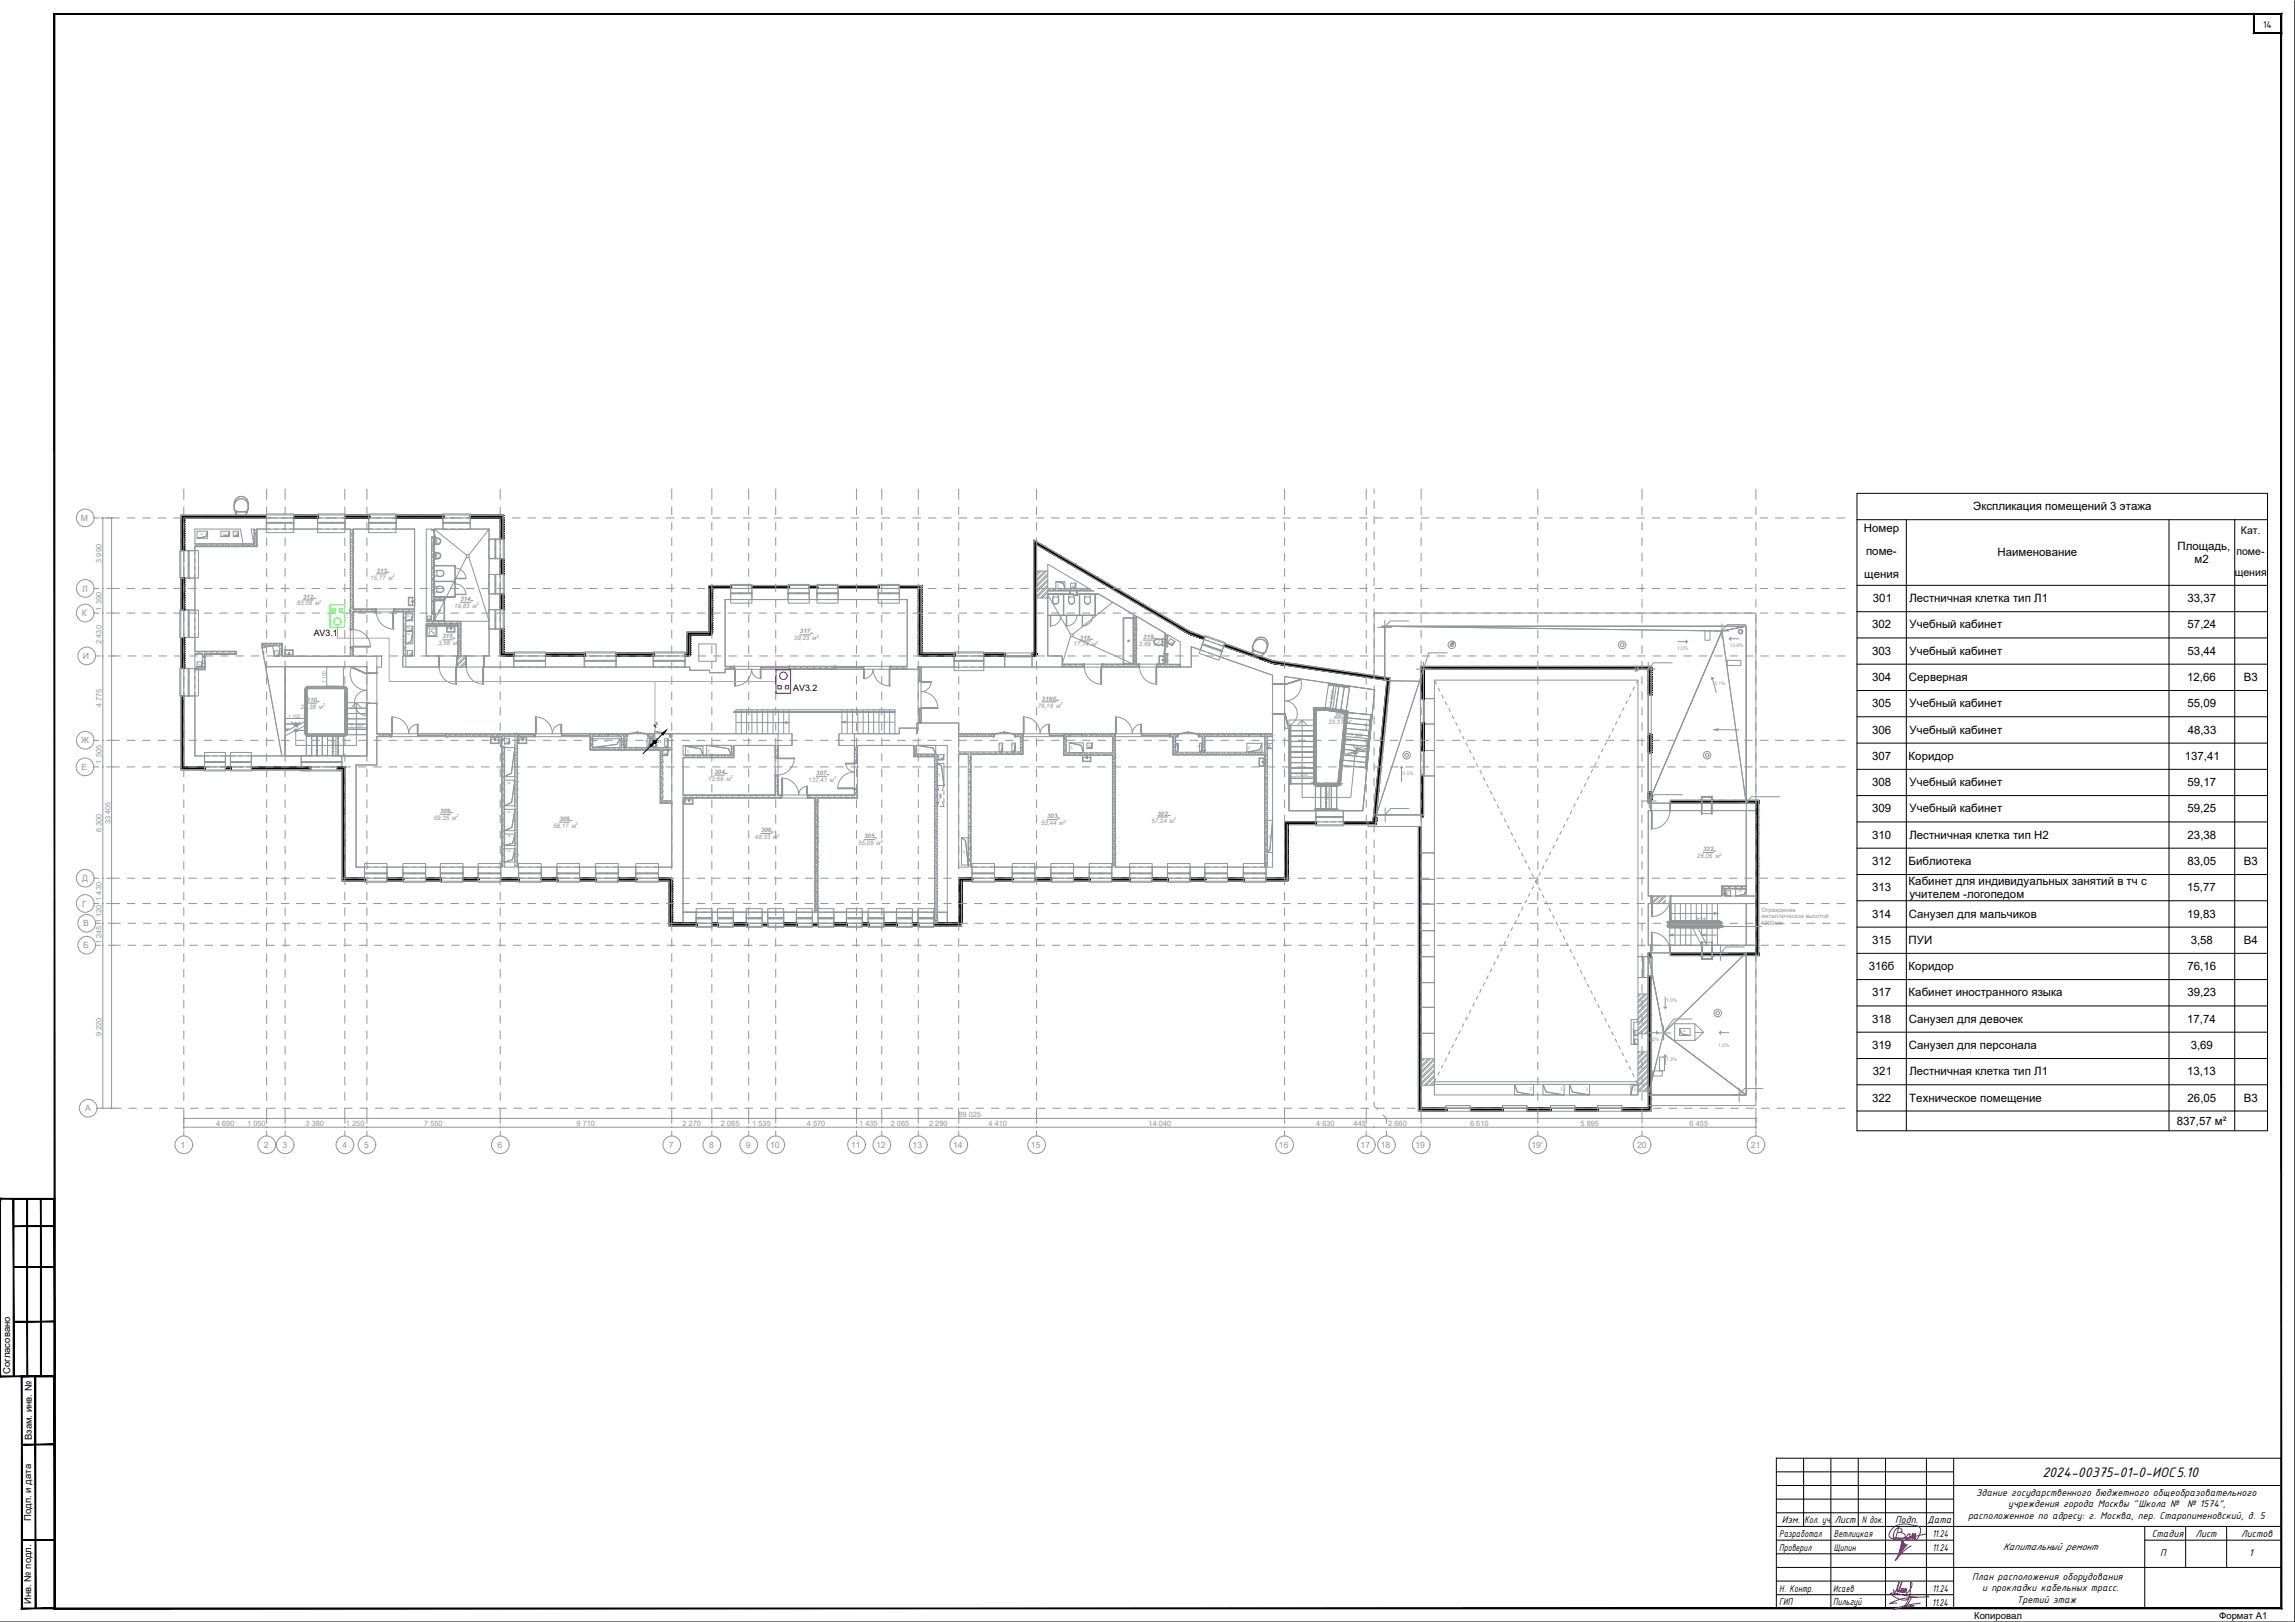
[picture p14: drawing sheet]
<svg xmlns="http://www.w3.org/2000/svg" width="841mm" height="594mm" viewBox="0 0 841 594" stroke-linecap="round" stroke-linejoin="round" font-family="sans-serif">
<defs><g id="words">
<text font-size="5.4" x="748.5" y="540.8">2024-00375-01-0-ИОС5.10</text>
<g font-size="4.2">
<text x="723.1" y="186.8">Экспликация помещений 3 этажа</text>
<text x="683" y="195">Номер</text>
<text x="683.9" y="203.4">поме-</text>
<text x="732" y="203.7">Наименование</text>
<text x="798" y="201.3">Площадь,</text>
<text x="804.2" y="206.1">м2</text>
<text x="683.2" y="211.8">щения</text>
<text x="686.4" y="220.5">301</text>
<text x="699.7" y="220.5">Лестничная клетка тип Л1</text>
<text x="801.6" y="220.5">33,37</text>
<text x="686.1" y="230.2">302</text>
<text x="699.8" y="230.1">Учебный кабинет</text>
<text x="801.7" y="230.2">57,24</text>
<text x="686.1" y="239.8">303</text>
<text x="699.8" y="239.8">Учебный кабинет</text>
<text x="801.7" y="239.8">53,44</text>
<text x="686.1" y="249.4">304</text>
<text x="699.6" y="249.4">Серверная</text>
<text x="801.5" y="249.4">12,66</text>
<text x="822.3" y="249.4">В3</text>
<text x="686.1" y="259.1">305</text>
<text x="699.8" y="259.1">Учебный кабинет</text>
<text x="801.6" y="259.1">55,09</text>
<text x="686.1" y="268.7">306</text>
<text x="699.8" y="268.7">Учебный кабинет</text>
<text x="801.7" y="268.7">48,33</text>
<text x="686.1" y="278.3">307</text>
<text x="699.4" y="278.3">Коридор</text>
<text x="800.6" y="278.3">137,41</text>
<text x="686.1" y="287.9">308</text>
<text x="699.8" y="287.9">Учебный кабинет</text>
<text x="801.6" y="287.9">59,17</text>
<text x="686.1" y="297.6">309</text>
<text x="699.8" y="297.5">Учебный кабинет</text>
<text x="801.6" y="297.5">59,25</text>
<text x="686.1" y="307.2">310</text>
<text x="699.7" y="307.2">Лестничная клетка тип Н2</text>
<text x="801.7" y="307.2">23,38</text>
<text x="686.1" y="316.8">312</text>
<text x="699.4" y="316.8">Библиотека</text>
<text x="801.6" y="316.8">83,05</text>
<text x="822.3" y="316.8">В3</text>
<text x="686.1" y="326.4">313</text>
<text x="699.4" y="324.1">Кабинет для индивидуальных занятий в тч с</text>
<text x="699.7" y="328.8">учителем -логопедом</text>
<text x="801.5" y="326.4">15,77</text>
<text x="686.1" y="336.1">314</text>
<text x="699.6" y="336.1">Санузел для мальчиков</text>
<text x="801.5" y="336.1">19,83</text>
<text x="686.1" y="345.7">315</text>
<text x="699.4" y="345.7">ПУИ</text>
<text x="802.8" y="345.7">3,58</text>
<text x="822.3" y="345.7">В4</text>
<text x="684.8" y="355.3">316б</text>
<text x="699.4" y="355.3">Коридор</text>
<text x="801.6" y="355.3">76,16</text>
<text x="686.1" y="365">317</text>
<text x="699.4" y="364.9">Кабинет иностранного языка</text>
<text x="801.6" y="364.9">39,23</text>
<text x="686.1" y="374.6">318</text>
<text x="699.6" y="374.6">Санузел для девочек</text>
<text x="801.5" y="374.6">17,74</text>
<text x="686.1" y="384.2">319</text>
<text x="699.6" y="384.2">Санузел для персонала</text>
<text x="802.8" y="384.2">3,69</text>
<text x="686.4" y="393.8">321</text>
<text x="699.7" y="393.8">Лестничная клетка тип Л1</text>
<text x="801.5" y="393.8">13,13</text>
<text x="686.1" y="403.5">322</text>
<text x="699.7" y="403.5">Техническое помещение</text>
<text x="801.7" y="403.5">26,05</text>
<text x="822.3" y="403.5">В3</text>
<text x="797.7" y="411.9">837,57 м²</text>
</g>
<g font-size="3.9">
<text x="829.3" y="10.1">14</text>
<text x="821.2" y="195.6">Кат.</text>
<text x="819.5" y="203.3">поме-</text>
<text x="818.9" y="211">щения</text>
<text x="724.2" y="547.9">Здание государственного бюджетного общеобразовательного</text>
<text x="653" y="557.8">Изм.</text>
<text x="661.3" y="557.8">Кол. уч.</text>
<text x="672.3" y="557.8">Лист</text>
<text x="682.2" y="557.8">N док.</text>
<text x="694.5" y="557.8">Подп.</text>
<text x="706.3" y="557.8">Дата</text>
<text x="721.2" y="556.2">расположенное по адресу: г. Москва, пер. Старопименовский, д. 5</text>
<text x="735.9" y="552.1">учреждения города Москвы &quot;Школа №</text>
<text x="801.5" y="552.1">№ 1574&quot;,</text>
<text x="652" y="563">Разработал</text>
<text x="672" y="563">Ветлицкая</text>
<text x="708.2" y="563">11.24</text>
<text x="788.5" y="562.8">Стадия</text>
<text x="804.5" y="562.8">Лист</text>
<text x="821.4" y="562.8">Листов</text>
<text x="652" y="568">Проверил</text>
<text x="672" y="568">Щипин</text>
<text x="708.2" y="568">11.24</text>
<text x="734" y="567.8">Капитальный ремонт</text>
<text x="791.6" y="570">П</text>
<text x="824.2" y="570.1">1</text>
<text x="722.7" y="578.7">План расположения оборудования</text>
<text x="652" y="582.9">Н. Контр.</text>
<text x="671.8" y="583">Исаев</text>
<text x="671.8" y="588">Пильгуй</text>
<text x="708.2" y="583">11.24</text>
<text x="726.4" y="582.9">и прокладки кабельных трасс.</text>
<text x="739.1" y="587.1">Третий этаж</text>
<text x="652" y="588">ГИП</text>
<text x="708.1" y="588.2">11.24</text>
</g>
<g font-size="3.5">
<text x="3.7" y="503.3" transform="rotate(-90 3.7 503.3)">Согласовано</text>
<text x="11.7" y="527.4" transform="rotate(-90 11.7 527.4)">Взам. инв. №</text>
<text x="11.5" y="557" transform="rotate(-90 11.5 557)">Подп. и дата</text>
<text x="11.5" y="587.5" transform="rotate(-90 11.5 587.5)">Инв. № подл.</text>
<text x="723.4" y="592.9">Копировал</text>
<text x="813.2" y="592.9">Формат А1</text>
</g>
<g font-size="3.2" fill="#939598">
<text x="29.7" y="190.9">М</text>
<text x="30.1" y="216.7">Л</text>
<text x="30" y="225.7">К</text>
<text x="30.4" y="241.4">И</text>
<text x="29.8" y="272.3">Ж</text>
<text x="29.8" y="282">Е</text>
<text x="30.1" y="322.8">Д</text>
<text x="30.1" y="332.1">Г</text>
<text x="30.5" y="339.3">В</text>
<text x="30.5" y="347.4">Б</text>
<text x="31.2" y="407">А</text>
<text x="66.1" y="420.5">1</text>
<text x="96.7" y="420.5">2</text>
<text x="103.5" y="420.5">3</text>
<text x="125.5" y="420.5">4</text>
<text x="133.5" y="420.5">5</text>
<text x="182.3" y="420.5">6</text>
<text x="245.2" y="420.5">7</text>
<text x="259.8" y="420.5">8</text>
<text x="273.3" y="420.5">9</text>
<text x="282.2" y="420.5">10</text>
<text x="311.9" y="420.5">11</text>
<text x="321.1" y="420.5">12</text>
<text x="334.4" y="420.5">13</text>
<text x="349.2" y="420.5">14</text>
<text x="377.8" y="420.5">15</text>
<text x="468.7" y="420.5">16</text>
<text x="498.6" y="420.5">17</text>
<text x="506" y="420.5">18</text>
<text x="518.7" y="420.5">19</text>
<text x="561.2" y="420.5">19'</text>
<text x="599.9" y="420.5">20</text>
<text x="641.6" y="420.5">21</text>
</g>
<g font-size="3.2">
<text x="115" y="232.9">AV3.1</text>
<text x="290.7" y="253">AV3.2</text>
</g>
<g font-size="2.7" fill="#939598">
<text x="37.2" y="206.1" transform="rotate(-90 37.2 206.1)">3 990</text>
<text x="37.2" y="223.7" transform="rotate(-90 37.2 223.7)">1 390</text>
<text x="37.2" y="235.8" transform="rotate(-90 37.2 235.8)">2 430</text>
<text x="37.3" y="259.1" transform="rotate(-90 37.3 259.1)">4 775</text>
<text x="37.2" y="279.7" transform="rotate(-90 37.2 279.7)">1 505</text>
<text x="37.2" y="304.7" transform="rotate(-90 37.2 304.7)">6 300</text>
<text x="40.5" y="302" transform="rotate(-90 40.5 302)">33 405</text>
<text x="37.2" y="329.9" transform="rotate(-90 37.2 329.9)">1 430</text>
<text x="37.2" y="338.2" transform="rotate(-90 37.2 338.2)">1 120</text>
<text x="37.2" y="345.8" transform="rotate(-90 37.2 345.8)">1 245</text>
<text x="37.2" y="379.5" transform="rotate(-90 37.2 379.5)">9 220</text>
<text x="79.2" y="412.4">4 690</text>
<text x="90.6" y="412.4">1 050</text>
<text x="112" y="412.4">3 380</text>
<text x="126.8" y="412.4">1 250</text>
<text x="155.4" y="412.4">7 550</text>
<text x="211.3" y="412.4">9 710</text>
<text x="250.1" y="412.4">2 270</text>
<text x="264.2" y="412.4">2 085</text>
<text x="275.7" y="412.4">1 535</text>
<text x="295.7" y="412.4">4 570</text>
<text x="314.9" y="412.4">1 435</text>
<text x="326.4" y="412.4">2 065</text>
<text x="340.5" y="412.4">2 290</text>
<text x="351.2" y="409.2">89 025</text>
<text x="362.2" y="412.4">4 410</text>
<text x="420.9" y="412.4">14 040</text>
<text x="482.3" y="412.4">4 630</text>
<text x="496.1" y="412.4">445</text>
<text x="508.8" y="412.4">2 660</text>
<text x="538.7" y="412.4">6 610</text>
<text x="579.2" y="412.4">5 895</text>
<text x="619.2" y="412.4">6 455</text>
</g>
<g font-size="2.3" fill="#939598">
<text x="138" y="209.7">313</text>
<text x="135.6" y="212.3">15,77 м</text>
<text x="108.8" y="221.8">83,05 м</text>
<text x="111" y="219.2">312</text>
<text x="168.7" y="220.1">314</text>
<text x="166.4" y="222.6">19,83 м</text>
<text x="162.1" y="233.8">315</text>
<text x="293.2" y="232">317</text>
<text x="419" y="233.9">319</text>
<text x="160.5" y="236.4">3,58 м</text>
<text x="291" y="234.5">39,23 м</text>
<text x="393.4" y="236.8">17,74 м</text>
<text x="395.8" y="234.2">318</text>
<text x="417.4" y="236.5">3,69 м</text>
<text x="112.4" y="257">310</text>
<text x="381.8" y="256.6">316б</text>
<text x="110.1" y="259.6">23,38 м</text>
<text x="380.3" y="259.1">76,16 м</text>
<text x="488.9" y="262.5">301</text>
<text x="486.7" y="265">33,37 м</text>
<text x="259.5" y="285.9">12,66 м</text>
<text x="261.8" y="283.4">304</text>
<text x="296.2" y="286.4">137,41 м</text>
<text x="299.1" y="283.8">307</text>
<text x="161.2" y="297.8">309</text>
<text x="383.8" y="299.7">303</text>
<text x="424.2" y="298.8">302</text>
<text x="159" y="300.3">59,25 м</text>
<text x="202.7" y="303.2">59,17 м</text>
<text x="205" y="300.6">308</text>
<text x="278.9" y="304.8">306</text>
<text x="381.5" y="302.3">53,44 м</text>
<text x="421.9" y="301.3">57,24 м</text>
<text x="276.6" y="307.4">48,33 м</text>
<text x="314.5" y="309.6">55,09 м</text>
<text x="316.7" y="307.1">305</text>
<text x="624.2" y="311.8">322</text>
<text x="621.9" y="314.3">26,05 м</text>
<text x="619" y="340.2">13,13</text>
<text x="621.3" y="337.6">321</text>
<text x="625.7" y="340.2">м</text>
</g>
<g font-size="2.2" fill="#939598">
<text x="645.5" y="333.9">Ограждение</text>
<text x="645.4" y="338.9">1200мм</text>
<text x="645.5" y="336.4">металлическое высотой</text>
</g>
<g font-size="1.8" fill="#939598">
<text x="614.6" y="238.1">1.0%</text>
<text x="633.9" y="236.9">13.8%</text>
<text x="119.4" y="250.2" transform="rotate(-90 119.4 250.2)">1 100</text>
<text x="628.2" y="250.7">3.1%</text>
<text x="488.4" y="257.7" transform="rotate(-81 488.4 257.7)">1 300</text>
<text x="105.6" y="262.9">1 100</text>
<text x="128.5" y="266.3">1 100</text>
<text x="494.9" y="269.6" transform="rotate(5 494.9 269.6)">1 300</text>
<text x="122.9" y="275.7" transform="rotate(-90 122.9 275.7)">1 100</text>
<text x="474.8" y="284.3">1 300</text>
<text x="514" y="283.7">0.5%</text>
<text x="486.8" y="294.5" transform="rotate(-90 486.8 294.5)">1 300</text>
<text x="610.5" y="367.1">1.0%</text>
<text x="603.9" y="381.3">5.2%</text>
<text x="629.7" y="383.3">1.0%</text>
<text x="610.5" y="388.6">1.3%</text>
</g>
<text font-size="1.6" x="240.2" y="265.4">2</text>
<g font-size="1.5" fill="#939598">
<text x="143.9" y="211.3">2</text>
<text x="117" y="220.8">2</text>
<text x="174.6" y="221.7">2</text>
<text x="299.2" y="233.6">2</text>
<text x="167.5" y="235.4">2</text>
<text x="401.6" y="235.8">2</text>
<text x="424.3" y="235.5">2</text>
<text x="118.3" y="258.6">2</text>
<text x="388.5" y="258.2">2</text>
<text x="494.9" y="264">2</text>
<text x="267.7" y="285">2</text>
<text x="305.6" y="285.4">2</text>
<text x="167.2" y="299.3">2</text>
<text x="210.9" y="302.2">2</text>
<text x="389.7" y="301.3">2</text>
<text x="430.1" y="300.3">2</text>
<text x="284.8" y="306.4">2</text>
<text x="322.6" y="308.6">2</text>
<text x="630.1" y="313.4">2</text>
</g>
<text font-size="1.4" x="240.3" y="272.3">СС1</text>
<g font-size=".9" fill="#939598">
<text x="73.2" y="195.8">ОВ</text>
<text x="81.7" y="195.8">ОВ</text>
<text x="86.7" y="196.4" transform="rotate(-90 86.7 196.4)">ВК</text>
<text x="388.2" y="215.2" transform="rotate(-90 388.2 215.2)">ОВ</text>
<text x="393.5" y="215.4" transform="rotate(-90 393.5 215.4)">ВК</text>
<text x="149.1" y="226">ОВ</text>
<text x="157.9" y="227.3" transform="rotate(-90 157.9 227.3)">ВК</text>
<text x="149.1" y="232.5">ОВ</text>
<text x="149.1" y="230.6">ОВ</text>
<text x="429" y="236.1" transform="rotate(-59 429 236.1)">ВК</text>
<text x="73.4" y="244.2" transform="rotate(-90 73.4 244.2)">ВК</text>
<text x="101.8" y="240.2" transform="rotate(-90 101.8 240.2)">ВК</text>
<text x="150.5" y="240.1" transform="rotate(-90 150.5 240.1)">ВК</text>
<text x="598.5" y="245.3">ЭОМ</text>
<text x="185.8" y="275">ОВ</text>
<text x="186.1" y="272.3" transform="rotate(-90 186.1 272.3)">ВК</text>
<text x="221.3" y="271.8">ОВ</text>
<text x="227.9" y="271.8">ЭОМ</text>
<text x="236.3" y="271.8">ЭОМ</text>
<text x="239.1" y="271.8">СС</text>
<text x="243.3" y="271.8">СС</text>
<text x="252.4" y="275.8" transform="rotate(-90 252.4 275.8)">ОВ</text>
<text x="260.2" y="275.6" transform="rotate(-90 260.2 275.6)">ОВ</text>
<text x="337" y="275.5" transform="rotate(-90 337 275.5)">ОВ</text>
<text x="365.9" y="273.4">СС</text>
<text x="370.5" y="273.4">СС</text>
<text x="393.1" y="274.8" transform="rotate(-90 393.1 274.8)">ОВ</text>
<text x="399.5" y="274" transform="rotate(-90 399.5 274)">ВК</text>
<text x="430" y="273.5">ЭОМ</text>
<text x="438.7" y="273.5">ЭОМ</text>
<text x="458.2" y="274.8" transform="rotate(-90 458.2 274.8)">ОВ</text>
<text x="465.1" y="272.4" transform="rotate(90 465.1 272.4)">ВК</text>
<text x="244.1" y="276.6" transform="rotate(-90 244.1 276.6)">ВК</text>
<text x="345.2" y="278.2" transform="rotate(-90 345.2 278.2)">ВК</text>
<text x="185.8" y="287">ОВ</text>
<text x="344.7" y="284.6" transform="rotate(-90 344.7 284.6)">ОВ</text>
<text x="344.7" y="293.2" transform="rotate(-90 344.7 293.2)">ПотПр</text>
<text x="185.8" y="297.7">ОВ</text>
<text x="185.8" y="306.7">ОВ</text>
<text x="465.6" y="307.2" transform="rotate(-90 465.6 307.2)">ОВ</text>
<text x="185.8" y="312.1">ОВ</text>
<text x="353.6" y="312.7" transform="rotate(-90 353.6 312.7)">ОВ</text>
<text x="632.4" y="327.5">ВК</text>
<text x="637.1" y="326.8">ОВ</text>
<text x="599" y="377.5" transform="rotate(90 599 377.5)">ВК</text>
<text x="616.5" y="378">ОВ</text>
<text x="599" y="380.7" transform="rotate(90 599 380.7)">ВК</text>
<text x="560.7" y="398.2" transform="rotate(90 560.7 398.2)">ОВ</text>
<text x="572" y="398.2" transform="rotate(90 572 398.2)">ОВ</text>
<text x="581.3" y="398.2" transform="rotate(90 581.3 398.2)">ОВ</text>
<text x="599" y="398.2" transform="rotate(90 599 398.2)">ОВ</text>
</g>
</g></defs>
<g fill="none" stroke="#939598" stroke-width=".37">
<path d="M72.2 194.6h3.9l-.7 1.9-3.2 .7zM72.2 197.2l3.2-.7 .7-1.9v2.6zM80.9 194.6h3.3l-.5 1.4-2.8 .5zM80.9 196.5l2.8-.5 .5-1.4v1.9zM85.5 194.6h1.9l-.4 1.5-1.5 .4zM86.1 187.2h.4v.5h-.4zM86.2 187.3l.2 .3zM86.6 187.4l3.7 .2zM87.4 194.6v1.9h-1.9l1.5-.4zM90.3 187.2h.4v.5h-.4zM90.4 187.3l.2 .3zM90.9 184.4a2.52 2.52 0 0 0-2.5-2.5 2.52 2.52 0 0 0-2.5 2.5v2.2l.7 .6v1.3l.4 .1h-.5v-1.4l-.7-.5a2.93 2.93 0 0 1 3.2-4l1.4 .9 .6 1.6"/>
<path d="M91 184.4a2.6 2.6 0 0 0-2.6-2.6 2.6 2.6 0 0 0-2.6 2.6v2.3l.7 .5v1.4h.5l-.4-.1v-1.3l-.7-.6a2.83 2.83 0 0 1 3.1-3.8l1.4 .9 .5 1.5M91 184.4v2.3l-.7 .5v1.4h-.5l.5-.1v-1.3l.6-.6zM91 185.3v1.4l-.7 .5v1.4h-.5l.5-.1v-1.3l.6-.6zM379.9 209.1v9.9M384 209.1v9.9M386.9 213l2.7 .6 .6 2-3.3-.1zM386.9 213h3.3v2.6l-.6-2zM392.3 213.6h2l-.5 1.6-1.5 .3zM394.3 213.6v1.9h-2l1.5-.3zM100.5 238.4h2l-.4 1.5-1.6 .4zM148.7 231.3h2.6l-.7 3.8-1.9 .7zM148.7 229.3h2.6l-.5 1.5-2.1 .5z"/>
<path d="M148.7 231.3l2.1-.5 .5-1.5v2zM148.7 224.8h2.6l-.6 2.1-2 .5zM149.3 238.3h1.9l-.4 1.6-1.5 .4zM151.2 238.3v2h-1.9l1.5-.4zM151.3 231.3v4.5h-2.6l1.9-.7zM151.3 224.8v2.6h-2.6l2-.5zM156.6 225.7h1.6l-.4 1.2-1.2 .3zM156.6 227.2l1.2-.3 .4-1.2v1.5zM427.9 235.6l1.5 .4 1.2-1.1-1 1.7zM428.9 233.9l1.7 1-1.2 1.1-1.5-.4zM459 237.8l.3 .1-.1 .5-.3-.1zM459.1 237.9v.4z"/>
<path d="M459.4 238.1l3.4 1.4zM463 239.2l.3 .1-.2 .4h-.3zM463 239.3l.1 .4zM464.4 236.7l-.7 2.1-.8 .3-.5 1.3-.3-.1 .4 .2 .5-1.3 .8-.3 .7-2.1M464.5 236.8a2.52 2.52 0 0 0-1.6-3.3 2.52 2.52 0 0 0-3.2 1.6l-.7 2 .4 .8-.4 1.3 .3 .2-.4-.2 .4-1.3a2.68 2.68 0 0 1 2.2-3.8 2.68 2.68 0 0 1 2.8 3.4l-.5 1.4-.8 .3-.5 1.3-.4-.2 .3 .1 .5-1.3 .8-.3 .5-1.3M464.5 236.8a2.59 2.59 0 0 0-1.5-3.3 2.59 2.59 0 0 0-3.3 1.5l-.8 2.2 .4 .7-.4 1.3 .4 .2-.3-.2 .4-1.3-.4-.8a2.86 2.86 0 0 1 4.2-2.5l1 1.2v1.7M532.3 235l.6 .3-.9 .9zM72.2 242.4h2l-.5 1.5-1.5 .4zM72.2 244.3l1.5-.4 .5-1.5v1.9zM100.5 240.3l1.6-.4 .4-1.5v1.9zM111.6 259.3l.3 .6M111.6 257.4l.3 .5"/>
<path d="M111.8 251.9l.2 .3M111.9 258.8l-.3 .5M111.9 253l-.3 .5 .3 .6M111.9 254.9l-.3 .6 .3 .5M111.9 256.9l-.3 .5M112.3 258.5l.3 .6M112.3 256.6l.3 .5M112.3 254.6l.3 .6M112.3 252.7l.3 .5M112.6 253.8l-.3 .6 .3-.6M112.6 255.7l-.3 .6M112.6 257.7l-.3 .5"/>
<path d="M112.6 259.6l-.3 .6M112.6 251.3l.2 .3M112.7 251.7l.2-.4h13.2l.2 .4M112.9 252l13.2-.1 .5 .2 .1 .5M112.9 252.3h13.2l.3 .3M112.9 251.3l-.7 .3-.6 1v9.7h.3v-9.7l.4-.7 .6-.3M112.9 252.3l-.3 .3v14.6h-.3v-14.6l.4-.6 .5 .3M113.6 252l-.1 .3M113.7 251.3l.1 .3 .2-.3M114.1 252l.2 .3M114.8 252l-.2 .3M114.9 251.3l.2 .3"/>
<path d="M115.1 251.3l-.2 .3M115.2 252l.2 .3M115.9 252l-.2 .3M116 251.3l.2 .3M116.2 251.3l-.2 .3M116.4 252l.1 .3M117 252l-.2 .3M117.1 251.3l.2 .3M117.3 251.3l-.1 .3M117.5 252l.1 .3M118.1 252l-.2 .3M118.2 251.3l.2 .3"/>
<path d="M118.5 251.3l-.2 .3M118.6 252l.2 .3M119.2 252l-.2 .3M119.3 251.3l.2 .3M119.4 244.2h4.2M119.5 251.2l.3 .3M119.5 244.1l.3 .3M119.6 251.3l-.2 .3M119.7 244v7.6M119.7 252l.2 .3M120.4 252l-.2 .3M120.5 251.3l.1 .3"/>
<path d="M120.7 251.3l-.2 .3M120.8 252l.2 .3M121.5 252l-.2 .3M121.6 251.3l.2 .3M121.8 251.3l-.1 .3M122 252l.1 .3M122.6 252l-.2 .3M122.7 251.3l.2 .3M123 251.3l-.2 .3M123.1 252l.2 .3M123.7 252l-.2 .3M123.8 251.3l.1 .3 .2-.3"/>
<path d="M124.2 252l.2 .3M124.8 252l-.2 .3M125 251.3l.1 .3M125.2 251.3l-.2 .3M125.3 252l.2 .3M125.9 252l-.1 .3M126.1 251.3l.8 .3 .5 1-.1 9.7h-.3v-9.7a.95 .95 0 0 0-.9-1h-13.2M126.3 251.3l-.1 .3M126.4 252.6v14.6h.3v-14.6M126.4 259.6l.3 .6M126.4 257.7l.3 .5M126.4 255.7l.3 .6"/>
<path d="M126.4 253.8l.3 .6-.3-.6M126.7 254.6l-.3 .6M126.7 256.5l-.3 .6M126.7 258.5l-.3 .5M126.7 252.6l-.3 .6M127 258.8l.3 .5M127 256.9l.3 .5M127 254.9l.3 .6M127 253l.3 .5M127.1 251.9l-.2 .3M127.3 259.3l-.3 .6M127.3 253.5l-.3 .5"/>
<path d="M127.3 255.4l-.3 .6M127.3 257.3l-.3 .6M134.5 260v6.9M139.8 240.3v4M167.4 240.3h3.3v4h-3.3zM481.7 259.8l.1 26.7a.95 .95 0 0 0 .9 1M481.7 259.8h-.3l.1 27.2 .4 .6 .8 .3 7.3-.1 1-.4 1.3-10.3-.3-.1-1.1 9.7M482 259.1h3.6M482.1 259.1l-.5 .2-.2 .5v17.4h.3v-17.4M485.5 259.8v.3h-3l-.1 .3v26.2l.3 .3M485.5 259.8l-2.8-.1-.5 .2-.2 .5v26.1l.2 .5 .5 .2h2.8v-.3h-2.8M485.5 259.8l7.2 1 .4 .4-1.4 15.4h-.3l1.4-15.1"/>
<path d="M485.5 259.8v.3l7 1 .3 .3M485.6 259.1l7.9 1.2 .4 .6M485.6 259.1v.4l7.7 1.1 .6 .4M485.6 259.1v.4h-3.7l-.1 .3M486.9 250.5l7.6 1.1v.3l-7.7-1.1zM488.1 259.5l.6 .1M488.3 259.4l.3 .3M489.1 251.1l.9 .2M489.5 251.1l.3 .3M489.7 251l-1.3 8.8M525.7 249.1l.7 1.6M527 251.9l.7 1.3"/>
<path d="M528.3 254.4l.7 1.3M529.6 257l.6 1.2M530.9 259.5l.6 1.2M595.2 259.1l-.7 1.3M596.4 256.6l-.6 1.3M597.7 254.1l-.6 1.2M599 251.6l-.6 1.2M599.3 244.1h.9l-.2 1.4-.7 .2zM600.2 244.1v1.6h-.9l.7-.2zM600.2 249.1l-.5 1.2M104.3 263.2h7.5M104.5 262.8v3.5"/>
<path d="M104.6 263l-.2 .3M111.6 268.5l.6 1 .7 .3M111.6 268.5v-9.7h.3v9.7l-.2 .4M111.6 262.8v3.4M111.8 263l-.3 .3M111.9 260.7l-.3 .6 .3 .5M111.9 262.7l-.3 .5 .3 .6M111.9 264.6l-.3 .5 .3 .6M111.9 266.5l-.3 .6 .3 .5M112 268.5a.95 .95 0 0 0 .9 .9l.3 .4M112.3 268.2l.4 .8 .2-.3h13.2M112.3 266.2l.3 .6"/>
<path d="M112.3 264.3l.3 .6M112.3 262.4l.3 .5M112.3 260.4l.3 .6M112.6 269.4l-.2 .3M112.6 261.5l-.3 .6M112.6 263.5l-.3 .5M112.6 265.4l-.3 .6M112.6 267.3l-.3 .6M112.9 268.7l-.3-.3v-14.6h-.3v14.6l.2 .5 .4 .2M113.6 269.5l-.1 .3M113.7 268.7l.1 .4 .2-.4M114.1 269.5l.2 .3"/>
<path d="M114.8 269.5l-.2 .3M114.9 268.7v.4l.2-.4M115.2 269.5l.2 .3M115.9 269.5l-.2 .3M116 268.7l.2 .4M116.2 268.7l-.1 .4M116.4 269.5l.1 .3M117 269.5l-.2 .3M117.1 268.7l.2 .4M117.4 268.7l-.2 .4M117.5 269.5l.1 .3M118.1 269.5l-.2 .3"/>
<path d="M118.2 268.7l.1 .4 .2-.4M118.6 269.5l.2 .3M119.3 269.5l-.3 .3M119.3 268.7l.1 .4 .2-.4M119.7 269.5l.2 .3M120.4 269.5l-.2 .3M120.4 268.7l.2 .4M120.7 268.7l-.1 .4M120.8 269.5l.2 .3M121.5 269.5l-.2 .3M121.6 268.7l.2 .4M121.9 268.7l-.2 .4"/>
<path d="M122 269.5l.1 .3M122.6 269.5l-.2 .3M122.7 268.7l.2 .4M122.8 276.9h9.4M122.9 276.7l.4 .3M122.9 269.6l.4 .3M123 268.7l-.2 .4M123.1 269.5l.2 .3M123.1 269.5v7.6M123.7 269.5l-.2 .3M123.8 268.7l.1 .4 .2-.4M124.2 269.5l.2 .3"/>
<path d="M124.8 269.5l-.1 .3M124.9 268.7l.2 .4 .1-.4M125.3 269.5l.2 .3M125.9 269.5l-.1 .3M126.1 268.7l.1 .4M126.4 268.4v-14.6h.3v14.6l-.1 .5-.5 .2h-13.2M126.4 267.4l.3 .5M126.4 265.4l.3 .6M126.4 263.5l.3 .5M126.4 261.5l.3 .6M126.4 268.4l-.3 .3M126.4 269.4l.2 .3"/>
<path d="M126.7 260.4l-.3 .6M126.7 262.4l-.3 .5M126.7 264.3l-.3 .6M126.7 266.2l-.3 .6M126.7 268.2l-.5 .9M127 268.5a.95 .95 0 0 1-.9 .9l-13.2 .1M127 264.6l.3 .6M127 262.7l.3 .5M127 260.7l.3 .6M127.3 268.5v-9.7h-.3v9.7l.3 .4M127.3 261.2l-.3 .6M127.3 263.2l-.3 .5"/>
<path d="M127.3 265.1l-.3 .6M127.3 267.1l-.3 .5M127.3 261.1v5.8M127.4 268.5l-.3 .7-1 .6h-13.2M127.5 266.5l-.3 .3M134.6 266.5l-.3 .3M134.7 266.6h-7.6l.2 .5M184.8 270.6h2l-.4 1.5-1.6 .4zM184.8 272.5l1.6-.4 .4-1.5v1.9zM184.8 273.8h3.9l-1.3 9.4-2.6 1.3zM188.7 273.8v10.7h-3.9l2.6-1.3zM217.2 270.6h10l-1.1 2-8.9 1.2z"/>
<path d="M217.2 273.8l8.9-1.2 1.1-2v3.2zM228.7 270.6h1l-.4 2.8-.6 .4zM229.7 270.6v3.2h-1l.6-.4zM237.1 270.6h1l-.4 2.8-.6 .4zM238.1 270.6v3.2h-1l.6-.4zM239.4 270.6h1.3l-.5 2.8-.8 .4zM240.7 270.6v3.2h-1.3l.8-.4zM242.9 274.8h1.9l-.4 1.6-1.5 .3zM243.6 270.6h1.3l-.4 2.8-.9 .4zM244.8 274.8v1.9h-1.9l1.5-.3zM244.9 270.6v3.2h-1.3l.9-.4zM251.2 273.3l5.5 .9 .9 2.3h-6.4z"/>
<path d="M251.2 273.3h6.4v3.2l-.9-2.3zM259 273l7.9 1.2 1.1 2.3h-9zM259 273h9v3.5l-1.1-2.3zM335.8 273l6.1 1 1 2.2h-7.1zM335.8 273h7.1v3.2l-1-2.2zM343.5 279.6l1.5 1 .9 7.1h-2.4zM343.5 279.6h2.4v8.1l-.9-7.1zM344 276.4h1.9l-.4 1.5-1.5 .5zM345.9 276.4v2h-1.9l1.5-.5zM366.1 272.2h1.4l-.5 2.8-.9 .4zM367.5 272.2v3.2h-1.4l.9-.4zM370.8 272.2h1.3l-.4 2.8-.9 .4z"/>
<path d="M372.1 272.2v3.2h-1.3l.9-.4zM391.8 272.1l4.4 .9 .8 2.6h-5.2zM391.8 272.1h5.2v3.5l-.8-2.6zM398.3 272.2h2l-.5 1.5-1.5 .4zM400.3 272.2v1.9h-2l1.5-.4zM430.8 272.3h1l-.4 2.8-.6 .4zM431.8 272.3v3.2h-1l.6-.4zM439.5 272.3h1l-.3 2.8-.7 .4zM440.5 272.3v3.2h-1l.7-.4zM456.9 272.3h5.5l-.8 2.3-4.7 .9zM456.9 275.5l4.7-.9 .8-2.3v3.2zM464.4 272.3h1.9v1.9l-1.5-.4z"/>
<path d="M464.4 272.3l.4 1.5 1.5 .4h-1.9zM472.7 265.7h.3v21.5h-.3zM492.8 269.7l8.9 .9M493.1 269.4l-.1 .6M493.2 269.6l-.3 .3M493.9 260.9v.2M493.9 261l-.3-.1-1.5 15.3h.3l1.5-15.1M501.5 270.3l-.1 .6M501.6 270.4l-.3 .3M502.3 261.9h.4l-2.1 19.5h-.3zM532.1 262l.7 1.3M533.4 264.5l.6 1.3"/>
<path d="M534.7 267.1l.6 1.2M535.9 269.6l.7 1.2M537.2 272.1l.6 1.3M538.5 274.6l.6 1.3M539.7 277.1l.7 1.3M541 279.7l.7 1.2M585 279.2l-.7 1.3M586.2 276.7l-.6 1.3M587.5 274.2l-.6 1.3M588.8 271.7l-.7 1.3M590.1 269.2l-.7 1.2M591.4 266.7l-.7 1.2"/>
<path d="M592.6 264.1l-.6 1.3M593.9 261.6l-.6 1.3M184.8 285.8h3.9l-1.2 8.1-2.7 1.2zM184.8 296.4h3.9l-1.1 6.7-2.8 1.1zM188.7 285.8v9.3h-3.9l2.7-1.2zM188.7 296.4v7.8h-3.9l2.8-1.1zM343.5 289.2v-1.5l.5 1.9M343.5 290.6v1.5M343.5 293.6v1.4M344 293.6l-.5 1.8M344.5 290.9l.4 1.3M344.9 287.7h1v.5"/>
<path d="M344.9 290.9l-.4 1.3M345.3 293.6l.6 1.8h-1.4M345.9 289.6v1.5M345.9 292.5v1.5M345.9 287.7l-.6 1.9M472.7 284.6h9M473 284.3v.6M473.2 284.4l-.4 .3M481.4 284.3v.6M481.6 284.4l-.4 .3M481.9 296.3h8.3v.3h-8.3zM482.7 287.5h7.3"/>
<path d="M486.8 296.3h1.1M486.9 296.1l.4 .3M486.9 287.7l.4 .3M487.1 287.6v8.9M490.3 286.6l1-9.4h.3l-1 9.6-.6 .4h-4.5v-.3h4.5M490.3 286.6l-.3 .3M490.9 286.6l-.3 .7-.6 .2M542.3 282.2l.6 1.2M543.6 284.7l.6 1.2M544.8 287.2l.7 1.3M546.1 289.7l.6 1.3M547.4 292.2l.6 1.3"/>
<path d="M548.6 294.8l.7 1.3M549.9 297.3l.6 1.2M551.2 299.8l.6 1.3M574.8 299.4l-.7 1.3M576 296.9l-.6 1.2M577.3 294.4l-.6 1.2M578.6 291.9l-.7 1.2M579.8 289.3l-.6 1.3M581.2 286.8l-.7 1.3M582.4 284.3l-.6 1.3M583.7 281.8l-.6 1.2M184.8 310.9h3.9l-.9 3.9-3 .9z"/>
<path d="M184.8 305.5h3.9l-.8 3.4-3.1 .8zM188.7 310.9v4.8h-3.9l3-.9zM188.7 305.5v4.2h-3.9l3.1-.8zM352.3 306.8l1.5 1.1 1 8.9h-2.5zM352.3 306.8h2.5v10l-1-8.9zM464.4 300.5h1.9l-.9 10.7-1 1zM466.3 300.5v11.7h-1.9l1-1zM552.4 302.3l.7 1.3M553.7 304.9l.7 1.2M555 307.4l.6 1.2M556.3 309.9l.6 1.3M557.5 312.4l.7 1.3"/>
<path d="M558.8 314.9l.6 1.3M560.1 317.5l.6 1.2M561.3 320l.7 1.2M564.6 319.5l-.7 1.3M565.8 317l-.6 1.3M567.1 314.5l-.6 1.2M568.4 312l-.7 1.2M569.6 309.5l-.6 1.2M570.9 306.9l-.6 1.3M572.2 304.4l-.7 1.3M573.5 301.9l-.6 1.3M500.7 321.6h.1"/>
<path d="M554.3 339.7l-.6 1.2M555.6 337.2l-.6 1.2M556.9 334.6l-.6 1.3M558.2 332.1l-.7 1.3M559.4 329.6l-.6 1.2M560.7 327.1l-.6 1.3M562 324.6l-.7 1.2M562.6 322.5l.6 1.3M563.2 322l-.6 1.3M563.9 325l.6 1.3M565.1 327.5l.7 1.3M566.4 330l.7 1.3"/>
<path d="M567.7 332.6l.6 1.3M569 335.1l.6 1.3M570.2 337.6l.7 1.3M605.1 330.9h5.4M605.1 328.2h5.4M632.2 326.3h2v1.9l-1.6-.4zM632.2 326.3l.4 1.5 1.6 .4h-2zM636.1 325.6h3.8l-.6 1.9-3.2 .7zM636.1 328.2l3.2-.7 .6-1.9v2.6zM544.1 359.8l-.6 1.3M545.4 357.3l-.7 1.2M546.7 354.8l-.7 1.2"/>
<path d="M548 352.3l-.7 1.2M549.2 349.7l-.6 1.3M550.5 347.2l-.6 1.3M551.8 344.7l-.7 1.3M553 342.2l-.6 1.3M571.5 340.2l.6 1.2M572.8 342.7l.6 1.2M574 345.2l.7 1.2M575.3 347.7l.6 1.3M576.6 350.2l.6 1.3M577.8 352.7l.7 1.3M579.1 355.3l.7 1.2"/>
<path d="M580.4 357.8l.6 1.2M533.9 380l-.6 1.2M535.2 377.4l-.7 1.3M536.4 374.9l-.6 1.3M537.8 372.4l-.7 1.2M539 369.9l-.6 1.3M540.3 367.3l-.6 1.3M541.6 364.8l-.7 1.3M542.8 362.3l-.6 1.3M581.7 360.3l.6 1.3M582.9 362.8l.7 1.3M584.2 365.4l.6 1.2"/>
<path d="M585.5 367.8l.6 1.3M586.7 370.4l.7 1.3M588.1 372.9l.6 1.3M589.3 375.4l.7 1.3M590.6 378l.6 1.2M598.7 377.4h1.5v1.9l-1.1-.4zM598.7 377.4l.4 1.5 1.1 .4h-1.5zM600.2 364.1v14.5M604 364.1v14.5M615.5 376.7h3.8v2.6l-3.2-.7zM615.5 376.7l.6 1.9 3.2 .7h-3.8zM520.8 387.8v9.7"/>
<path d="M525.7 387.8v9.7M526.2 395.1l-.5 1.2M527.5 392.5l-.6 1.3M528.8 390l-.6 1.3M530.1 387.5l-.6 1.3M531.4 385l-.7 1.2M532.6 382.5l-.6 1.2M555 397.2h6.9v3.8l-5.9-1zM555 397.2l1 2.8 5.9 1h-6.9zM565.4 397.2h7.8v3.8l-6.7-1.1zM565.4 397.2l1.1 2.7 6.7 1.1h-7.8zM575.1 397.2h7.4v3.8l-6.3-1z"/>
<path d="M575.1 397.2l1.1 2.8 6.3 1h-7.4zM591.9 380.5l.6 1.2M593.1 383l.7 1.2M594.4 385.5l.6 1.3M595.7 388l.6 1.3M596.9 390.5l.7 1.3M597.7 397.2h2.5l-1.9 .6-.6 3.2zM598.2 393.1l.6 1.2M598.3 397.8l1.9-.6v3.8h-2.5zM598.7 380.6h1.5v1.9l-1.1-.3zM598.7 380.6l.4 1.6 1.1 .3h-1.5zM599.5 395.6l.7 1.6"/>
<path d="M600.2 385.2v14.4M604 385.2v14.4"/>
</g>
<g fill="none" stroke="#939598" stroke-width=".37">
<path d="M129.5 193.8h22.4v29.3h-22.4zM159.1 193.8h20.1v46.5h-10.3v-12.7h-9.8v-7.8h3.8v-1.1h-3.8zM71.4 200.2h22.7v-6.4h34.3v46.5h-25v-4.7h-7.4v1.7l7.3 39.6h-31.9v-31.6h3.7v-5.7h11.5v-1h-15.2zM111 219.7h3.8M114.8 219.1h.9M138 210.2h3.8M141.8 209.6h.8M265.7 219.6h66.7v24.5h-66.7zM384 217.7h18.8l12.6 7.4v18.2h-26.1v-3h-5.3zM129.5 224.1h18.3v16.2h.9v4h104.1v1.2h7.2v.9h5.7v-1.3h70.8v19.7h-.5v1.9h-6.4v2h-16.5v22.5h-28v-22.5h-147v-28.4h-8.6zM156.2 228.6v.6h11.6v11.1h-11.6zM162.1 234.3h3.9"/>
<path d="M166 233.7h.8M168.7 220.6h3.8M172.5 220h.9M293.2 232.5h3.9M297.1 231.9h.8M395.8 234.8h3.7M399.5 234.2h.9M416.4 225.7l10.5 6.2v11.4h-10.5zM419 234.5h3.7M422.7 233.9h.9M104.5 244.2h30v32.7h-30zM112.4 257.5h3.8"/>
<path d="M116.2 256.9h.8M337.5 244.3h99v-7.4l29.8 10.4v21.4h-115v-3.9h-13.8zM381.8 257.1h5.3M387.1 256.5h.9M470.7 247.8l33.1 4.9-4.4 44.2h-27v-30.2h-1.7zM138.1 269.8h45.8v47.8h-53.4v-37.4h7.6zM189.7 269.8h26.5v4.9h25.7v19.5h4.3v23.4h-56.5zM250.3 277.5h18.6v-4.5h15.2v18.2h-33.8zM314.2 273h20.7v4.2h7.6v56.9h-42.8v-41.8h14.5zM355.8 276.3h19.1v-6.5h14.9v6.9h17.9v40.9h-51.9zM408.7 269.8h21.2v6.7h33.6v41.1h-54.8zM488.9 262.9h3.8"/>
<path d="M492.7 262.4h.8M161.2 298.3h3.8M165 297.7h.8M250.3 292.3h48.3v41.8h-48.3zM261.8 283.9h3.8M265.6 283.3h.8M299.1 284.3h3.9M303 283.7h.9M387.5 299.6h.9M424.2 299.2h3.8M428 298.7h.8M604 296.9h35.9v27.6h-9v3.7h-26.9z"/>
<path d="M205 301.1h3.8M208.8 300.5h.8M278.9 305.3h3.8M282.7 304.7h.8M316.7 307.5h3.8M320.5 306.9h.9M383.8 300.2h3.7M624.2 312.3h3.7M627.9 311.7h.9M604 330.9h35.9v15.3h-35.9zM621.3 338.1h3.8M625.1 337.5h.8"/>
</g>
<g fill="#939598" stroke="#939598" stroke-width=".37">
<path d="M611.9 331.1l.5 6.7v-6.7zM611.9 331.1l.5 6.7h-.5z"/>
<path d="M611.9 337.8l18.1 .3v-.3zM611.9 337.8l18.1 .3h-18.1z"/>
<path d="M629.7 338.1l.3 1v-1zM629.7 338.1l.3 1h-.3z"/>
<path d="M611.9 338.1l.3 1v-1zM611.9 338.1l.3 1h-.3z"/>
<path d="M611.9 339.1l18.1 .3v-.3zM611.9 339.1l18.1 .3h-18.1z"/>
<path d="M611.9 337.4h18.3zM611.8 337.4h18.4z"/>
<path d="M611.8 337.4l18.5 .1zM611.7 337.5h18.6z"/>
<path d="M611.7 337.5h18.7zM611.6 337.5h18.8z"/>
<path d="M611.6 337.5h18.9zM611.5 337.5h19z"/>
<path d="M611.5 337.5l19.1 .1zM611.5 337.5l19.1 .1z"/>
<path d="M611.4 337.6l19.2 .1zM611.4 337.6l19.2 .1z"/>
<path d="M630 337.7h.6zM630 337.7h.6z"/>
<path d="M611.4 337.7h.5zM611.4 337.7h.5z"/>
<path d="M630 337.7h.6zM630 337.7h.6z"/>
<path d="M611.4 337.7h.5zM611.4 337.7h.5z"/>
<path d="M630.1 337.7h.5zM630.1 337.7h.5z"/>
<path d="M611.4 337.7h.4zM611.4 337.7h.5z"/>
<path d="M630.2 337.7h.4zM630.2 337.7h.4z"/>
<path d="M611.4 337.7h.4zM611.3 337.7h.5z"/>
<path d="M630.2 337.7l.4 .1zM630.2 337.7l.4 .1z"/>
<path d="M611.3 337.7h.5zM611.3 337.7l.4 .1z"/>
<path d="M630.3 337.8h.4zM630.3 337.8h.4z"/>
<path d="M611.3 337.8h.4zM611.3 337.8h.4z"/>
<path d="M630.3 337.8h.4zM630.3 337.8h.4z"/>
<path d="M611.3 337.8h.4zM611.3 337.8h.4z"/>
<path d="M630.3 337.8l.4 .1zM630.3 337.8l.4 .1z"/>
<path d="M611.3 337.8l.4 .1zM611.3 337.8l.4 .1z"/>
<path d="M630.3 337.9h.4zM630.3 337.9h.4z"/>
<path d="M611.3 337.9h.4zM611.3 337.9h.3z"/>
<path d="M630.3 337.9h.4zM630.3 337.9h.4z"/>
<path d="M611.3 337.9h.3zM611.3 337.9h.3z"/>
<path d="M630.3 337.9l.4 .1zM630.3 337.9l.4 .1z"/>
<path d="M611.3 337.9l.3 .1zM611.3 337.9l.3 .1z"/>
<path d="M630.4 338h.3zM630.4 338h.3z"/>
<path d="M611.3 338h.3zM611.3 338h.3z"/>
<path d="M630.4 338h.3zM630.4 338h.3z"/>
<path d="M611.3 338h.3zM611.3 338h.3z"/>
<path d="M630.4 338l.3 1.1v-1.1zM630.4 338l.3 1.1h-.3z"/>
<path d="M611.3 338l.3 1.1v-1.1zM611.3 338l.3 1.1h-.3z"/>
<path d="M630.4 339.1h.3zM630.4 339.1h.3z"/>
<path d="M611.3 339.1h.3zM611.3 339.1h.3z"/>
<path d="M630.4 339.1h.3zM630.4 339.1l.3 .1z"/>
<path d="M611.3 339.1l.3 .1zM611.3 339.1l.3 .1z"/>
<path d="M630.4 339.2h.3zM630.4 339.2h.3z"/>
<path d="M611.3 339.2h.3zM611.3 339.2h.3z"/>
<path d="M630.3 339.2h.4zM630.3 339.2h.4z"/>
<path d="M611.3 339.2h.3zM611.3 339.2h.3z"/>
<path d="M630.3 339.2l.4 .1zM630.3 339.2l.4 .1z"/>
<path d="M611.3 339.2l.4 .1zM611.3 339.2l.4 .1z"/>
<path d="M630.3 339.3h.4zM630.3 339.3h.4z"/>
<path d="M611.3 339.3h.4zM611.3 339.3h.4z"/>
<path d="M630.3 339.3h.4zM630.3 339.3l.3 .1z"/>
<path d="M611.3 339.3l.4 .1zM611.3 339.3l.4 .1z"/>
<path d="M630.3 339.4h.3zM630.3 339.4h.3z"/>
<path d="M611.3 339.4h.4zM611.3 339.4h.4z"/>
<path d="M630.3 339.4h.3zM630.3 339.4h.3z"/>
<path d="M611.3 339.4h.5zM611.3 339.4h.5z"/>
<path d="M630.2 339.4h.4zM630.2 339.4h.4z"/>
<path d="M611.3 339.4h.5zM611.3 339.4h.5z"/>
<path d="M630.2 339.4h.4zM630.2 339.4h.4z"/>
<path d="M611.4 339.4h.5zM611.4 339.4h.5z"/>
<path d="M630.1 339.4h.5zM630 339.4h.6z"/>
<path d="M611.4 339.4h.5zM611.4 339.4h.5z"/>
<path d="M611.4 339.4l19.2 .1zM611.4 339.4l19.2 .1z"/>
<path d="M611.4 339.5h19.2zM611.4 339.5l19.1 .1z"/>
<path d="M611.5 339.6h19zM611.5 339.6l18.9 .1z"/>
<path d="M611.6 339.7h18.8zM611.6 339.7h18.7z"/>
<path d="M611.7 339.7h18.6zM611.7 339.7h18.5z"/>
<path d="M611.8 339.7h18.4zM611.8 339.7l18.2 .1z"/>
<path d="M269 260.6l59 .4v-.4zM269 260.6l59 .4h-59z"/>
</g>
<g fill="none" stroke="#939598" stroke-width=".37">
<path d="M159.1 193.8l11.8 9.4h1v1h-1v-1M179.2 193.8l-7.3 9.4M170.9 204.2l-11.9 23.4M171.9 204.2l7.3 23.4h-10.3M383.8 217.6l8.5 14.7M392.3 233.2v-.9h.9v.9h-.9l-3 10.1M393.2 233.2l22.3 10.1M407.8 220.6l-14.6 11.7M507.4 229.4h132.5v64.7h-35.9v-49h-82.4v4.4l-12.2-.1-2-1.4zM125.9 252h.8v5.4M485.5 259.8l-3.5 .1M509.4 249.4l12.2 .1v49h-17.2z"/>
<path d="M269 260.6h59v.4h-59zM622.9 293h.6zM622.9 296.9h.6zM623.5 291.6l.1 6.7zM623.6 291.8h3.7v.2h-3.7zM623.7 291.9h3.4v6.1h-3.4zM627.3 291.6l.1 6.7zM627.4 293h.7zM627.4 296.9h.7zM611.9 331.1h.5v6.7h17.6v1.6h-18.1zM611.9 337.7h18.2l.3 .3v1.1l-.3 .3h-18.2M611.9 337.4h18.1"/>
<path d="M611.9 339.8h18.1M611.9 337.4l-.4 .2-.2 .4v1.3l.6 .4M611.9 337.7l-.3 .3v1.1l.3 .3M612.2 338.1h17.5v1h-17.5zM630.1 337.4l.4 .2 .2 .4v1.3l-.6 .4M604 349h35.9v52h-35.9zM622.9 350.1l.7 .1zM622.9 346.2l.7 .1zM623.6 344.9l.1 6.6zM623.7 351.2l3.7 .1zM623.9 345.1h3.4v6.2h-3.4zM627.4 344.9l.1 6.6z"/>
<path d="M627.5 350.1l.6 .1zM627.5 346.2l.6 .1zM613.7 375h7.4v6.1h-7.4z"/>
</g>
<g fill="#939598" stroke="#939598" stroke-width=".37">
<path d="M482.6 287.2h2.9z"/>
<path d="M492 277l.3 .1z"/>
<path d="M490.1 287.5h.7z"/>
<path d="M482.2 287.8h8.2z"/>
<path d="M482.4 287.8h7.8z"/>
<path d="M490.1 286.9h.4z"/>
<path d="M485.5 259.8l2.3 .3h-2.3z"/>
<path d="M492.5 261.1h.6z"/>
<path d="M492.8 261.5h.3l-1.4 15.1z"/>
<path d="M485.6 259.1l2.2 .4h-2.2z"/>
<path d="M493.3 260.6h.5z"/>
<path d="M493.5 260.7h.4z"/>
<path d="M493.6 260.9l.3 .1z"/>
<path d="M493.6 261.1h.3l-1.5 15.1z"/>
<path d="M486.8 250.8h2.3l5.4 .8z"/>
<path d="M482.7 259.8h2.8zM482.6 259.8h2.9z"/>
<path d="M482.6 259.8h2.9zM482.5 259.8h3z"/>
<path d="M482.5 259.8l3 .1zM482.4 259.9h3.1z"/>
<path d="M482.4 259.9h3.1zM482.4 259.9h3.1z"/>
<path d="M482.3 259.9l3.2 .1zM482.3 259.9l3.2 .1z"/>
<path d="M482.2 260l3.3 .1zM482.2 260l3.3 .1z"/>
<path d="M482.1 260.1h.5zM482.1 260.1h.6z"/>
<path d="M482.1 260.1h.5zM482.1 260.1h.5z"/>
<path d="M482.1 260.1h.5zM482.1 260.1l.4 .1z"/>
<path d="M482.1 260.2h.4zM482.1 260.2h.4zM482.1 260.2h.4zM482.1 260.2h.4z"/>
<path d="M482.1 260.2h.4zM482.1 260.2h.3z"/>
<path d="M482.1 260.2h.3zM482.1 260.2l.3 .1zM482 260.3h.4zM482 260.3h.4z"/>
<path d="M482 260.3l.4 .1zM482 260.3l.4 .1z"/>
<path d="M482 260.4h.4zM482 260.4h.4z"/>
<path d="M482 260.4l.4 26.2v-26.2zM482 260.4l.4 26.2h-.4z"/>
<path d="M482 286.6h.4zM482 286.6h.4z"/>
<path d="M482 286.6l.4 .1zM482 286.6l.4 .1zM482 286.7h.4zM482 286.7h.4z"/>
<path d="M482 286.7h.4zM482 286.7h.4z"/>
<path d="M482.1 286.7l.4 .1zM482.1 286.7l.4 .1zM482.1 286.8h.4zM482.1 286.8h.4z"/>
<path d="M482.1 286.8h.4zM482.1 286.8h.4z"/>
<path d="M482.1 286.8l.5 .1zM482.1 286.8l.5 .1z"/>
<path d="M482.1 286.9h.5zM482.1 286.9h.5z"/>
<path d="M482.1 286.9h.6zM482.1 286.9h.6z"/>
<path d="M482.1 286.9l3.4 .1zM482.1 286.9l3.4 .1z"/>
<path d="M482.2 287l3.3 .1zM482.2 287l3.3 .1z"/>
<path d="M482.3 287.1h3.2zM482.3 287.1h3.2z"/>
<path d="M482.4 287.1l3.1 .1zM482.4 287.1l3.1 .1z"/>
<path d="M482.5 287.2h3zM482.5 287.2h3zM482.6 287.2h2.9z"/>
<path d="M481.4 259.8l.3 26.8v-26.8zM481.4 259.8l.3 26.8h-.3z"/>
<path d="M492 277.1l-.8 9.6 1.1-9.6zM492 277.1l-.8 9.6h-.3z"/>
<path d="M490.9 286.7h.3zM490.9 286.7h.3z"/>
<path d="M481.4 286.6l.4 .1zM481.4 286.6l.4 .1z"/>
<path d="M481.4 286.7l.4 .1zM481.4 286.7l.4 .1z"/>
<path d="M490.9 286.7h.3zM490.9 286.7l.3 .1z"/>
<path d="M490.9 286.8l.3 .1zM490.9 286.8l.3 .1z"/>
<path d="M481.4 286.8l.4 .1zM481.4 286.8l.4 .1z"/>
<path d="M490.9 286.9h.3zM490.9 286.9l.3 .1z"/>
<path d="M481.5 286.9l.4 .2zM481.5 286.9l.4 .2z"/>
<path d="M481.5 287.1h.4zM481.5 287.1h.4z"/>
<path d="M490.8 287l.3 .2zM490.8 287l.3 .2h-.4zM490.7 287.2h.4zM490.7 287.2h.4z"/>
<path d="M481.5 287.1l.5 .1zM481.5 287.1l.5 .1z"/>
<path d="M481.6 287.2l.4 .1zM481.6 287.2l.4 .1z"/>
<path d="M490.7 287.2h.4zM490.7 287.2l.3 .1z"/>
<path d="M490.6 287.3h.4zM490.5 287.3h.5z"/>
<path d="M481.6 287.3l.6 .1zM481.6 287.3l.6 .1z"/>
<path d="M490.5 287.3h.5zM490.5 287.4h.4z"/>
<path d="M481.7 287.4l.6 .1zM481.7 287.4l.6 .1z"/>
<path d="M490.5 287.4h.4zM490.3 287.5h.6z"/>
<path d="M481.8 287.5h.6zM481.8 287.5h.6z"/>
<path d="M481.8 287.5h.7zM481.8 287.5h.7z"/>
<path d="M490.3 287.5h.6zM490.1 287.5h.7z"/>
<path d="M490.1 287.5h.7zM490.1 287.5h.7zM490 287.5h.8z"/>
<path d="M481.8 287.5h.9zM481.8 287.5h.9z"/>
<path d="M481.8 287.5h9zM481.8 287.5l8.8 .1z"/>
<path d="M482 287.6l8.6 .1zM482 287.6l8.6 .1z"/>
<path d="M482 287.7h8.6zM482 287.7l8.4 .1zM482.2 287.8h8.2z"/>
<path d="M482.3 287.8h8.1zM482.3 287.8h7.9zM482.4 287.8h7.8z"/>
<path d="M482.5 287.8h7.7zM482.5 287.8l7.5 .1z"/>
<path d="M502.3 261.9l-1.7 19.5 2.1-19.5zM502.3 261.9l-1.7 19.5h-.3z"/>
<path d="M472.7 265.7l.3 21.5v-21.5zM472.7 265.7l.3 21.5h-.3z"/>
<path d="M481.9 296.3l8.3 .3v-.3zM481.9 296.3l8.3 .3h-8.3z"/>
<path d="M491.3 277.2l-.7 9.4 1-9.4zM491.3 277.2l-.7 9.4h-.3zM490.3 286.6h.3zM490.3 286.6h.3z"/>
<path d="M490.3 286.6l.3 .1zM490.3 286.6l.3 .1z"/>
<path d="M490.3 286.7h.3zM490.3 286.7h.3z"/>
<path d="M490.2 286.7h.4zM490.2 286.7h.4z"/>
<path d="M490.2 286.7l.4 .1zM490.2 286.7l.4 .1z"/>
<path d="M490.2 286.8h.4zM490.2 286.8h.4z"/>
<path d="M490.2 286.8h.4zM490.1 286.8h.4z"/>
<path d="M490.1 286.8l.4 .1zM490.1 286.8l.4 .1zM490.1 286.9h.4z"/>
<path d="M490.1 286.9h.4zM490 286.9h.5z"/>
<path d="M490 286.9h.5zM490 286.9h.5z"/>
<path d="M485.5 286.9h5zM485.5 286.9h5z"/>
<path d="M485.5 286.9h5zM485.5 286.9l4.9 .1z"/>
<path d="M485.5 287h4.9zM485.5 287l4.8 .1z"/>
<path d="M485.5 287.1h4.8zM485.5 287.1l4.7 .1z"/>
<path d="M485.5 287.2h4.7zM485.5 287.2h4.6z"/>
<path d="M485.5 287.2h4.5zM485.5 287.2h4.6z"/>
<path d="M485.5 260.1l7 .7-4.7-.7zM485.5 260.1l7 .7h-2.2z"/>
<path d="M490.3 260.8h2.3zM490.3 260.8h2.3z"/>
<path d="M490.4 260.8h2.4zM490.4 260.8h2.4z"/>
<path d="M490.6 260.8l2.2 .1zM490.6 260.8l2.2 .1z"/>
<path d="M491 260.9l1.9 .1zM491 260.9l1.9 .1z"/>
<path d="M491.5 261l1.5 .1zM491.5 261l1.5 .1z"/>
<path d="M492.1 261.1h1zM492.1 261.1h1zM492.5 261.1h.6z"/>
<path d="M492.5 261.1h.6zM492.5 261.1h.6z"/>
<path d="M492.6 261.1l.5 .1zM492.6 261.1l.5 .1zM492.7 261.2h.4zM492.7 261.2h.4z"/>
<path d="M492.7 261.2h.4zM492.7 261.2h.4z"/>
<path d="M492.7 261.2l.4 .1zM492.7 261.2l.4 .1z"/>
<path d="M492.8 261.3h.3zM492.8 261.3h.3zM492.8 261.3h.3zM492.8 261.3h.3z"/>
<path d="M492.8 261.3h.3zM492.8 261.3h.3z"/>
<path d="M492.8 261.3l.3 .1zM492.8 261.3l.3 .1zM492.8 261.4h.3zM492.8 261.4h.3z"/>
<path d="M492.8 261.4l.3 .1zM492.8 261.4l.3 .1z"/>
<path d="M492.8 261.5h.3zM492.8 261.5h.3z"/>
<path d="M491.4 276.6h.3zM492.8 261.5l-1.1 15.1h-.3z"/>
<path d="M485.6 259.5l7.7 .8-5.5-.8zM485.6 259.5l7.7 .8h-2.3z"/>
<path d="M491 260.3h2.4zM491 260.3h2.4z"/>
<path d="M491.1 260.3h2.4zM491.1 260.3h2.4z"/>
<path d="M491.4 260.3l2.2 .1zM491.4 260.3l2.2 .1z"/>
<path d="M491.7 260.4h2zM491.7 260.4h2z"/>
<path d="M492.2 260.4l1.6 .1zM492.2 260.4l1.6 .1z"/>
<path d="M492.8 260.5l1 .1zM492.8 260.5l1 .1zM493.3 260.6h.5z"/>
<path d="M493.3 260.6h.5zM493.3 260.6h.5z"/>
<path d="M493.4 260.6h.5zM493.4 260.6h.5z"/>
<path d="M493.4 260.6h.5zM493.4 260.6h.5z"/>
<path d="M493.4 260.6l.5 .1zM493.4 260.6l.5 .1z"/>
<path d="M493.5 260.7h.4zM493.5 260.7h.4z"/>
<path d="M493.5 260.7h.4zM493.5 260.7h.4zM493.5 260.7h.4z"/>
<path d="M493.6 260.7l.3 .1zM493.6 260.7l.3 .1zM493.6 260.8h.3zM493.6 260.8h.3z"/>
<path d="M493.6 260.8l.3 .1zM493.6 260.8l.3 .1z"/>
<path d="M493.6 261h.3zM493.6 260.9l.3 .1z"/>
<path d="M493.6 261h.3zM493.6 261h.3z"/>
<path d="M493.6 261l.3 .1zM493.6 261l.3 .1z"/>
<path d="M493.6 261.1l-1.5 15.1h.3zM492.1 276.2h.3z"/>
<path d="M482 259.1h3.6zM481.9 259.1h3.7z"/>
<path d="M481.9 259.1l3.7 .1zM481.8 259.2h3.8z"/>
<path d="M481.8 259.2h3.8zM481.7 259.2h3.9z"/>
<path d="M481.7 259.2l3.9 .1zM481.6 259.3h4z"/>
<path d="M481.6 259.3h4zM481.6 259.3h4z"/>
<path d="M481.5 259.3l4.1 .2zM481.5 259.3l4.1 .2z"/>
<path d="M481.5 259.5h.5zM481.5 259.5h.5z"/>
<path d="M481.5 259.5h.4zM481.5 259.5h.5z"/>
<path d="M481.5 259.5h.4zM481.5 259.5h.4z"/>
<path d="M481.5 259.5h.4zM481.5 259.5l.3 .1zM481.5 259.6h.3zM481.5 259.6h.3z"/>
<path d="M481.5 259.6h.3zM481.5 259.6h.3z"/>
<path d="M481.4 259.6h.4zM481.4 259.6h.4z"/>
<path d="M481.4 259.6l.4 .1zM481.4 259.6l.4 .1z"/>
<path d="M481.4 259.7h.4zM481.4 259.7h.4z"/>
<path d="M481.4 259.7h.4zM481.4 259.7l.3 .1z"/>
<path d="M481.4 259.8l.3 17.4v-17.4zM481.4 259.8l.3 17.4h-.3z"/>
<path d="M486.9 250.5l2.2 .3zM486.9 250.5l2.2 .3h-2.3z"/>
<path d="M486.8 250.8l5.5 .8h2.2zM492.3 251.6h2.2v.3z"/>
<path d="M532.3 235l.6 .3h-.6zM532.3 235.3l-.3 .9 .9-.9z"/>
</g>
<g fill="none" stroke="#939598" stroke-width=".37">
<path d="M104.5 244.2h21.4v7.8h-13.6v12l-3.3 1.7v.6l-1.2-.7v.7l-3.3 1.6v-.8h1.7h-1.7v-2h5.6h-5.6zM126.7 259.4h7.8v1.9h-7.8zM126.7 257.4h7.8v2h-7.8zM128.9 259.1l1.7-1.7v15.6h-22.2v-5.5h-.6M130.6 257.4l1.6 1.7M271.7 259.9v8.8M273.6 259.9v8.8M275.5 259.9v8.8M277.5 259.9v8.8M279.4 259.9v8.8M281.3 259.9v8.8M283.3 259.9v8.8"/>
<path d="M285.2 259.9v8.8M287.2 259.9v8.8M289.1 259.9v8.8M308.5 259.9v8.8M310.5 259.9v8.8M312.4 259.9v8.8M314.4 259.9v8.8M316.3 259.9v8.8M318.3 259.9v8.8M320.2 259.9v8.8M322.1 259.9v8.8M324.1 259.9v8.8"/>
<path d="M326 259.9v8.8M486.9 250.2l2 .3-1.5 9.6-1.9-.3zM488.9 250.5l1.9 .3-1.4 9.6-2-.3zM490.8 250.8l1.9 .2-1.4 9.6-1.9-.2zM492.7 251l1.9 .3-1.4 9.6-1.9-.3zM494.6 251.3l9.2 1.4-.9 9.1-9.7-.9 9.7 .9-.2 2-9.7-.9zM503.6 248.5v-23.9h139.9v69.5M507.4 249.1v-19.7h132.5v64.7M104.5 269.5l3.3-1.7v-.7l1.2 .8v-.7l3.3-1.6v1.9h-3.3h3.3v9.4h-7.8zM106.8 264.4l1.6 1.6M110 264.4l-1.6 1.6v-.9M114.2 276.9v-7.8h-1.9v7.8h1.9v-7.8h2v7.8v-7.8h1.9v7.8v-7.8h1.9v7.8v-7.8h2v7.8v-7.8h1.9v7.8v-7.8h2v7.8v-7.8h8.6v7.8"/>
<path d="M126.7 267.1h7.8v2h-7.8zM126.7 265.2h7.8v1.9h-7.8zM126.7 263.3h7.8v1.9h-7.8zM126.7 261.3h7.8v2h-7.8zM269.7 268.7v-8.8h58.3v8.8M269.7 264.6h18.2M287.9 264.3l1.2 .3-1.2 .4zM308.5 264.5l1.3-.3v.6zM309.8 264.5h18.2M472.4 263.7h9.6v2h-9.6h9.6v1.9h-9.6h9.6v2h-9.6h9.6v1.9h-9.6h9.6v2h-9.6h9.6v1.9h-9.6h9.6v2h-9.6h9.6v1.9h-9.6h9.6v2h-9.6h9.6v1.9h-9.6h9.6v1.9h-9.6h9.6v2h-9.6v9.8h9.6v-9.8h-9.6zM475.6 265.4l1.6-1.6v28.3h17.8l1.6-16.4M477.2 263.8l1.6 1.6"/>
<path d="M491.5 278.4l9.6 .9-.1 1.9-9.7-.9 9.7 .9-1.6 15.7h-9.6v-9.7h.8M491.6 277.2l4.4-1.3 .1-.6 1.1 .9v-.6l4.4-1.3-.1 1.1-2.9-.2 2.9 .2-.1 2-7.8-.8 7.8 .8-.3 1.9-9.6-.9zM492.1 272.5l9.6 .9v.3l-4.4 1.3-.1 .6-1.1-.9v.7l-4.4 1.2v-.2l.7 .1-.7-.1 .2-2 4.2 .4-4.2-.4zM492.3 270.6l9.6 .9-.2 1.9-9.6-.9zM492.5 268.6l9.6 1-.2 1.9-9.6-.9zM492.6 266.7l9.7 .9-.2 2-9.6-1zM492.8 264.8l9.7 .9-.2 1.9-9.7-.9zM493 262.9l9.7 .9-.2 1.9-9.7-.9zM496 273.2l1.4 1.8-1.1-.1M499.2 273.6l-1.8 1.4 .1-1M482 287.2h2v9.7h-2zM484 287.2h1.9v9.7v-9.7h2v9.7h1.9v-9.7h-1.9v9.7h-3.9z"/>
<path d="M503.3 298.5h18.5M501.3 301v1.7h19.5M611.9 330.9v15.3M611.9 338.4h17.5M611.9 338.7h17.5M611.9 334.6h16.3M613.8 330.9v15.3M615.8 330.9v15.3M617.7 330.9v15.3M619.7 330.9v15.3M619.7 338.7l3.9 7.5M621.6 330.9v7.8l3.9 7.5v-15.3"/>
<path d="M623.6 330.9v11.8M627.4 330.9v15.3M628.2 334.2l1.2 .4-1.2 .3zM629.4 330.9v15.3M611.9 342.5l1.2-.3v.6zM613.1 342.5h8.5M623.6 342.5l1.2-.3v.6zM624.8 342.5h4.6M639.9 349v52h-35.9M643.5 349v55.9h-39.5"/>
<circle cx="108.4" cy="267.5" r=".49"/>
<circle cx="108.4" cy="265.1" r=".49"/>
<circle cx="496.6" cy="275.7" r=".49"/>
<circle cx="497.5" cy="274" r=".49"/>
</g>
<g fill="none" stroke="#939598" stroke-width=".37">
<path d="M88.1 193.8h-16.7v5.4M92 193.8h1.1M94.1 193.8h3.5v-4.1h-30.2v12h4v-1.5M107.7 189.7h8.7v4.1h-8.7zM128.4 193.8h-2v-4.1h8.7v4.1h-5.6M151.9 193.8h-6.7v-4.1h17.1v4.1h-3.2M156.2 193.8h2M172.3 189.7h11v7.8h-4.1v-3.7h-6.9zM67.4 211.7h4v11.7h-4zM179.2 204.6h4.1v5.8h-4.1zM179.2 217.5h4.1v5.8h-4.1zM275.5 215.5h13.3v4.1h-13.3z"/>
<path d="M296.5 215.5h2.9v4.1h-2.9zM307.1 215.5h14.7v4.1h-14.7zM379.9 219h4.1v21.3h5.3v4h-11.1v-4h1.7zM380.8 209.1l-.9 1M381.5 209.1l-1.6 1.6M382.9 209.1l-3 3M383.6 209.1l-3.7 3.7M384 210.8l-4.1 4.1M384 212.9l-4.1 4M384 214.9l-4.1 4.1M384 217l-2.1 2M384 210.1l-4.1 4.1"/>
<path d="M384 212.2l-4.1 4.1M384 214.2l-4.1 4.1M384 216.3l-2.8 2.7M384 218.4l-.7 .6M399.1 215.5l-15.1-8.9v2.5h-4.1v-9.6l55.8 32.8 5.5 1.9-1.3 3.9-3.4-1.2v7.4h-4v-9.2l-4.6-2.7M400.7 216.5l.2 .1M402.8 217.7l12.6 7.4M71.4 238.6v-5.1h-4v11.4h4M71.4 239.6v4.7M256.1 235.9h6.3v6.3h-6.3zM416.4 225.7l10.5 6.2M67.4 254.9h4v22h3.5v4h-7.5z"/>
<path d="M100.5 240.3l-.6-3.7-3.8 .7 1.2 6.9M138.1 244.3h1.7M138.1 240.3h1.7M147.8 240.3l-.2 4h1.1M179.2 240.3v-9.9h4.1v9.9h5v4h-5M199.9 240.3h14.2v4h-14.2zM225.8 240.3h13.6v4h-13.6zM265.7 244.1v-24.5h2.1v-4.1h-6.9v17.1h-8.1v7.7h-1.8v4h1.8v1.2h7.2M265.7 245.1v.4M332.4 244.1v-24.5h-2.8v-4.1h6.9v24.8h13.1v4h-12.1M336.5 244.3v.1M336.5 244.6v.5"/>
<path d="M360.5 240.3h7.7v4h-7.7zM466.3 247.3l-19.2-6.7 1.3-3.9 17.9 6.3 41.9 6.2-4.9 51.8h-11v-4.1h7.1l4.4-44.2-33.1-4.9M82.6 276.9h1.9v4h-1.9zM92.1 276.9h18.3v4h-18.3zM134.5 276.9h-9.2v4h1.1v40.8h7.2v-4.1h-3.1v-37.4h7.6M521.6 265.2h4.1v9.7h-4.1zM472.4 296.9h9.8v4.1h-9.8M521.6 284.2h4.1v28.2h-4.9v-13h.8zM604 294.1v-49h-82.4v10.8h4.1v-6.8h74.5v101.3h3.8v-1.4h1M604 296.9v31.3M604.7 294.1h.2M604.9 296.9h.1"/>
<path d="M605 294.1v2.8h-.3M612.1 296.9h31.4v-2.8h-3.6h3.6v52.1h-3.6v-15.3h3.6v-2.7h-3.6M612.1 294.1h31.4M612.4 294.1h-.3v2.8h.3M639.9 296.9v31.3M141.8 317.6h5.9v4.1h-5.9zM156 317.6h5.4v4.1h-5.4zM169.7 317.6h5.5v4.1h-5.5zM183.9 317.6h-.4v4.1h6.5v-4.1h-.3M184.8 317.6h3.9M198.3 317.6h5.8v4.1h-5.8zM212.4 317.6h5.9v4.1h-5.9z"/>
<path d="M226.6 317.6h6.4v4.1h-6.4zM246.2 317.6h-4.9v4.1h4.9v16.5M250.3 317.6v20.6h-4.1M347.1 317.6v20.6h4.2v-16.5h4.9v-4.1h-.4M351.3 317.6h3.5M364.4 317.6h6.5v4.1h-6.5zM379.2 317.6h5.9v4.1h-5.9zM393.4 317.6h5.8v4.1h-5.8zM407.7 317.6h-.3v4.1h6.6v-4.1h-5.3M422.2 317.6h5.6v4.1h-5.6zM436.1 317.6h5.4v4.1h-5.4zM449.8 317.6h5.8v4.1h-5.8z"/>
<path d="M466.3 301v16.6h-1.9M470.7 301v20.7h-6.8v-4.1M246.2 338.2h105.1v-4.1v4.1M255.1 334.1v4.1h-8.9M260.9 334.1v4.1h2v-4.1M268.7 334.1v4.1h4.8v-4.1M279.3 334.1v4.1h2v-4.1M287.2 334.1v4.1h4.6v-4.1M297.7 334.1v4.1h2.1v-4.1M305.6 334.1v4.1h4.6v-4.1M316 334.1v4.1h2.1v-4.1M323.9 334.1v4.1h4.6v-4.1"/>
<path d="M334.3 334.1v4.1h2.1v-4.1M342.2 334.1v4.1h9.1v-4.1M342.5 334.1v4.1l.1-4.1M342.5 334.1h-92.2v4.1M342.5 334.1v4.1M343.5 334.1v4.1h-.9M343.5 334.1v4.1M343.5 334.1h3.6M520.8 322.1h4.9v9h-4.9zM604 330.9v15.3M639.9 328.2h3.6M520.8 359.9h4.9v9h-4.9z"/>
<path d="M520.8 340.9h4.9v9.5h-4.9zM600.2 358h3.8v6.1h-3.8zM604.7 346.2h.2M605 346.2v2.8h-.3M612.1 346.2h31.4v2.8h-31.4M612.4 346.2h-.3v2.8h.3M520.8 378.5h4.9v9.3h-4.9zM600.2 378.6h3.8v6.6h-3.8zM600.6 364.1l-.4 .4M601.3 364.1l-1.1 1.1M602.7 364.1l-2.5 2.4M603.4 364.1l-3.2 3.1"/>
<path d="M604 365.5l-3.8 3.8M604 367.6l-3.8 3.7M604 369.6l-3.8 3.8M604 371.7l-3.8 3.8M604 373.8l-3.8 3.7M604 375.8l-2.8 2.8M604 377.9l-.7 .7M604 364.8l-3.8 3.8M604 366.9l-3.8 3.7M604 368.9l-3.8 3.8M604 371l-3.8 3.8M604 373.1l-3.8 3.7"/>
<path d="M604 375.1l-3.5 3.5M604 377.2l-1.4 1.4M520.8 397.5h4.9v3.5h74.5v-1.4h3.8v6.3h-9.6v-1h-9v1h-8.3v-1h-8.9v1h-8.6v-1h-9v1h-11.8v-1h-8.9v1h-9.1zM521.3 387.8l-.5 .5M522.1 387.8l-1.3 1.2M523.4 387.8l-2.6 2.6M524.1 387.8l-3.3 3.3M525.5 387.8l-4.7 4.7M525.7 388.3l-4.9 4.9M525.7 390.4l-4.9 4.8M525.7 392.4l-4.9 4.9M525.7 394.5l-3.1 3"/>
<path d="M525.7 396.6l-1 .9M525.7 389.7l-4.9 4.8M525.7 391.7l-4.9 4.9M525.7 393.8l-3.8 3.7M525.7 395.8l-1.7 1.7M600.8 385.2l-.6 .6M602.1 385.2l-1.9 1.9M602.8 385.2l-2.6 2.6M604 386.1l-3.8 3.8M604 388.2l-3.8 3.7M604 390.2l-3.8 3.8M604 392.3l-3.8 3.7"/>
<path d="M604 394.3l-3.8 3.8M604 396.4l-3.2 3.2M604 398.5l-1.1 1.1M604 385.4l-3.8 3.8M604 387.5l-3.8 3.8M604 389.6l-3.8 3.7M604 391.6l-3.8 3.8M604 393.7l-3.8 3.7M604 395.7l-3.8 3.8M604 397.8l-1.8 1.8"/>
</g>
<g fill="none" stroke="#939598" stroke-width=".37">
<path d="M71.5 199.7h.1M72 199.7h.1M72.7 199.6h.1M72.9 199.2h.1M73.2 199.7h.1M73.7 199.7h.1M74 199.7h.1M74.3 199.2h.1M74.9 199.6h.1M75.1 199.7h.1M75.9 199.7h.1M77 199.7h.1"/>
<path d="M77.1 199.6h.1M77.6 199.2h.1M77.9 199.7h.1M78 199.7h.1M79 199.7h.1M79.3 199.6h.1M79.8 199.7h.1M80.1 199.2h.1M80.2 199.7h.1M80.9 199.7h.1M81.4 199.6h.1M81.5 199.2h.1"/>
<path d="M81.7 199.7h.1M82.4 199.7h.1M82.9 199.7h.1M83.1 199.2h.1M83.7 199.7h.1M83.7 199.6h.1M84.6 199.7h.1M84.8 199.7h.1M85.6 199.7h.1M85.9 199.6h.1M86.8 199.7h.1M87.3 199.2h.1"/>
<path d="M87.5 199.7h.1M88.1 199.6h.1M88.7 199.7h.1M88.7 199.2h.1M89 199.7h.1M89.5 199.7h.1M89.6 199.2h.1M90.3 199.6h.1M90.6 199.7h.1M91.2 199.7h.1M91.4 199.7h.1M92.5 199.6h.1"/>
<path d="M92.6 199.7h.1M93.1 196.9h.1M93.1 193.8v5.4h-21.7M93.1 194h.1M93.2 195.8v.3M93.2 193.8v5.5h-21.8M93.4 199.7h.1M93.4 194.3h.1M93.4 195h.1M93.4 195.8h.1M93.4 196.6h.1M93.4 197.4h.1"/>
<path d="M93.4 198.2h.1M93.4 198.9h.1M93.4 195.3h.1M93.4 197.5h.1M93.6 194.1h.1M93.6 196.3h.1M93.6 198.5h.1M94 195.9h.1M94 198.1h.1M94 193.8v6.3h-22.6M94 193.9h.1M94 199.7h.1"/>
<path d="M94 199.5h.1M94.1 196.6h.1M94.1 193.8v6.4h-22.7M128.4 198.6h.1M128.4 193.8v36.6M128.4 195.7h.1M128.5 193.8v36.6M128.6 195.3h.1M128.6 197.5h.1M128.6 199.7h.1M128.7 194.1h.1M128.7 196.3h.1"/>
<path d="M128.7 198.5h.1M129.1 198.1h.2M129.1 195.9h.1M129.1 198.1h.1M129.2 194.7h.1M129.2 196.8h.1M129.2 199h.1M129.2 193.8l-.1 .2h.2M129.3 198.9h.1M129.3 193.8l.2 29.4M129.3 197.8l-.2 .3M129.4 198.2h.1"/>
<path d="M129.4 195.3h.1M129.5 193.8v29.3h8.2M158.2 193.8v.3h.9v-.3M158.2 198.6h.1M158.3 197.4h.1M158.3 199.6h.1M158.4 199.8l.2 .3h-.4zM158.6 197.4h.1M158.6 198.2h.1M158.6 198.9h.1M158.6 199.7h.1M158.7 197h.1"/>
<path d="M158.7 199.2h.1M158.9 197.9h.1M159 193.8v.3M159 196.7v22.1h3.9M72 200.1l.2-.3 .2 .3M72.6 200.1h.1M74.3 200.1l.2-.3 .2 .3M76.2 200.2h.1M76.7 200.1l.2-.3 .1 .3M77.7 200.2h.1M79 200.1h.1M79 200.1l.2-.3 .2 .3"/>
<path d="M81.4 200.1l.1-.3 .2 .3M83.4 200.2h.1M83.7 200.1l.2-.3 .1 .3M84.5 200.1h.1M84.9 200.2h.1M86 200.1l.2-.3 .2 .3M88.3 200.1l.2-.3 .2 .3M90.6 200.2h.1M90.7 200.1l.1-.3 .2 .3M91 200.1h.1M92.1 200.2h.1M93 200.1l.2-.3 .1 .3"/>
<path d="M128.5 219.7h.1M128.6 201.9h.1M128.6 204.1h.1M128.6 206.3h.1M128.6 208.5h.1M128.6 210.7h.1M128.6 212.9h.1M128.6 215.1h.1M128.6 217.3h.1M128.6 219.5h.1M128.7 200.7h.1M128.7 202.9h.1"/>
<path d="M128.7 205.1h.1M128.7 207.3h.1M128.7 209.5h.1M128.7 211.7h.1M128.7 213.9h.1M128.7 216h.1M128.7 218.2h.1M129.1 200.3h.1M129.1 202.5h.1M129.1 204.7h.1M129.1 206.9h.1M129.1 209.1h.1"/>
<path d="M129.1 211.3h.1M129.1 213.5h.1M129.1 215.7h.1M129.1 217.9h.1M129.2 201.2h.1M129.2 203.4h.1M129.2 205.6h.1M129.2 207.8h.1M129.2 210h.1M129.2 212.2h.1M129.2 214.4h.1M129.2 216.6h.1"/>
<path d="M129.2 218.8h.1M129.3 200.4h.1M129.3 206.1h.1M129.3 207.6h.1M129.3 213.4h.1M129.3 214.8h.1M129.3 201.1h.1M129.3 201.9l-.2 .2h.2M129.3 205.9l-.2 .2h.2M129.3 209.9l-.2 .3h.2M129.3 214l-.2 .2h.2M129.3 218l-.2 .2h.2"/>
<path d="M158.2 200.8h.1M158.2 203h.1M158.2 205.2h.1M158.2 207.4h.1M158.2 209.6h.1M158.2 211.8h.1M158.2 214h.1M158.2 216.2h.1M158.2 218.4h.1M158.3 201.8h.1M158.3 204h.1M158.3 206.2h.1"/>
<path d="M158.3 208.4h.1M158.3 210.6h.1M158.3 212.8h.1M158.3 215h.1M158.3 217.1h.1M158.3 219.3h.1M158.4 215.9l.2 .4h-.4zM158.4 203.8l.2 .3h-.4zM158.4 207.8l.2 .4h-.4zM158.4 211.9l.2 .3h-.4zM158.4 219.9l.2 .4h-.4zM158.6 200.5h.1"/>
<path d="M158.6 201.3h.1M158.6 202h.1M158.6 202.8h.1M158.6 203.6h.1M158.6 204.4h.1M158.6 205.2h.1M158.6 205.9h.1M158.6 206.7h.1M158.6 207.5h.1M158.6 208.3h.1M158.6 209h.1M158.6 209.8h.1"/>
<path d="M158.6 210.6h.1M158.6 211.4h.1M158.6 212.1h.1M158.6 212.9h.1M158.6 213.7h.1M158.6 214.5h.1M158.6 215.2h.1M158.6 216h.1M158.6 216.8h.1M158.6 217.6h.1M158.6 218.4h.1M158.6 219.1h.1"/>
<path d="M158.6 219.9h.1M158.7 201.4h.1M158.7 203.6h.1M158.7 205.8h.1M158.7 208h.1M158.7 210.2h.1M158.7 212.4h.1M158.7 214.6h.1M158.7 216.8h.1M158.7 219h.1M158.9 200.1h.1M158.9 202.3h.1"/>
<path d="M158.9 204.5h.1M158.9 206.7h.1M158.9 208.9h.1M158.9 211.1h.1M158.9 213.3h.1M158.9 215.5h.1M158.9 217.7h.1M158.9 219.9h.1M159 217.3h.1M159.1 214.3h.1M159.1 219.8v5.1h-.9v-28.2h.9v22h3.8v1.1h-3.7M159.3 219.5h.1"/>
<path d="M159.4 219.1h.1M160.5 219.1h.1M160.5 219.3h.1M161 219h.1M161.3 219.1h.1M161.5 219.5h.1M162.5 219.1h.1M162.7 219.3h.1M162.9 218.8h.1M162.9 219.7h-3.9v5.2M384 216.3h16.5M384 215.5h15.1"/>
<path d="M384 216.5h16.7M384.4 215.9l.2 .4h-.4zM384.5 216.2h.1M384.6 216h.1M385.4 216.4h.1M385.7 216h.1M386.1 215.7h.1M386.5 216h.1M386.6 216.2h.1M386.7 215.9l.2 .4h-.4zM387.7 216h.1M387.9 216h.1"/>
<path d="M388.3 215.7h.1M388.5 216h.1M388.8 216.2h.1M389 215.9l.3 .4h-.4zM389.6 216h.1M390.1 216h.1M390.4 216h.1M390.5 215.7h.1M391 216.2h.1M391.4 215.9l.2 .4h-.4zM391.6 216h.1M392 216.4h.1"/>
<path d="M392.3 216h.1M392.7 215.7h.1M393.2 216.2h.1M393.5 216h.1M393.7 215.9l.2 .4h-.4zM394.3 216h.1M394.5 216h.1M394.9 215.7h.1M395.4 216.2h.1M395.5 216h.1M396 215.9l.2 .4h-.3zM396.2 216h.1"/>
<path d="M396.7 216h.1M397.1 215.7h.1M397.4 216.4h.1M397.4 216h.1M397.6 216.2h.1M398.2 216h.1M398.4 215.9l.2 .4h-.4zM398.9 216h.1M399.3 215.7h.1M399.3 216h.1M399.8 216.2h.1M71.4 239.5h.1"/>
<path d="M71.4 238.7h15.2M71.4 238.6h15.2v1h-11.5v5.7h-3.7M71.4 239.5h2.8v4.8h-2.8M71.4 239.6h2.8M71.5 239.3h.1M72 239.3h.1M72.5 238.6h.1M72.7 239.1h.1M73.1 238.7h.1M73.2 239.3h.1M73.7 239.3h.1M73.8 238.6h.1"/>
<path d="M73.9 239.6h.1M74 239.3h.1M74.2 239.8h.1M74.9 239.1h.1M75 239.5v5.7M75 239.5h11.6M75 239.5v.1M75 239.7h.1M75.1 239.3h.1M75.3 238.6h.1M75.3 238.7h.1M75.9 239.3h.1"/>
<path d="M77 239.3h.1M77.1 239.1h.1M77.2 239.5h.1M77.5 238.7h.1M77.9 239.3h.1M77.9 238.6h.1M78 239.3h.1M78.7 239.5h.1M79 239.3h.1M79.3 239.1h.1M79.3 239.6h.1M79.7 238.7h.1"/>
<path d="M79.8 239.3h.1M80.2 239.3h.1M80.9 239.3h.1M81 238.6h.1M81.4 239.1h.1M81.7 239.3h.1M81.9 238.7h.1M82.4 239.3h.1M82.5 238.6h.1M82.9 239.3h.1M83.7 239.3h.1M83.7 239.1h.1"/>
<path d="M84.1 238.7h.1M84.4 239.5h.1M84.4 238.6h.1M84.6 239.3h.1M84.8 239.3h.1M85.6 239.3h.1M85.9 239.5h.1M85.9 239.1h.1M86.3 238.7h.1M96.1 235.8h7.2M96.1 235.8v1.5M96.1 235.8v.8"/>
<path d="M96.3 236.4h.1M96.4 235.7h.1M96.5 239.5h.1M96.5 238.7h.1M96.5 238.6v1M96.5 236.2h.1M96.5 237h.1M96.7 236h.1M96.9 236.9h.1M97.2 236.2h.1M97.2 236.5h.1M97.8 236.1l.2 .3h-.4z"/>
<path d="M98 235.8h.1M98.4 236.2h.1M98.5 236.4h.1M98.9 236h.1M99.2 236.2h.1M99.4 236.5h.1M99.8 235.7h.1M100.1 235.8h.1M100.2 236.1l.2 .3h-.5zM100.4 236.2h.1M100.7 236.4h.1M101.1 236h.1"/>
<path d="M101.1 236.2h.1M101.2 235.7h.1M101.6 236.5h.1M101.8 235.7h.1M102.3 236.2h.1M102.3 235.8h.1M102.5 236.1l.2 .3h-.4zM102.5 235.8h.8M102.7 236.4h.1M102.7 237.6h.1M102.7 239.8h.1M102.9 236.4h.1"/>
<path d="M102.9 238.6h.1M103.1 236.2h.1M103.1 237h.1M103.1 237.8h.1M103.1 238.6h.1M103.1 239.3h.1M103.3 236h.1M103.3 238.2h.1M103.3 235.8v4.5M103.4 237.9h.1M103.4 239.3h.1M128.3 223.8h.1"/>
<path d="M128.4 228.4h.1M128.4 237.4v-.3h1.1v3.2M128.4 237.1v3.2M128.4 225.5h.1M128.5 222.6h.1M128.5 237.6h.1M128.5 237.1v3.2M128.6 221.7h.1M128.6 223.9h.1M128.6 226.1h.1M128.6 228.3h.1M128.6 239.3h.1"/>
<path d="M128.7 220.4h.1M128.7 222.6h.1M128.7 224.8h.1M128.7 227h.1M128.7 229.2h.1M128.7 238h.1M129.1 220.1h.1M129.1 222.2h.1M129.1 224.4h.1M129.1 226.6h.1M129.1 228.8h.1M129.1 237.6h.1"/>
<path d="M129.1 239.8h.1M129.2 221h.1M129.2 223.2h.1M129.2 225.4h.1M129.2 227.6h.1M129.2 229.8h.1M129.2 238.6h.1M129.3 220.6h.1M129.3 222h.1M129.3 227.8h.1M129.3 229.2h.1M129.3 222l-.2 .3h.2"/>
<path d="M129.3 230.1l-.2 .2h.2M129.3 238.2l-.2 .2h.2M129.3 226.1l-.2 .2h.2M129.3 237.1v3.2M129.3 223.2h8.4M129.4 228.1h.1M129.4 222.3h.1M129.4 225.1h.1M129.5 223.8h.1M129.8 223.7h.1M130.2 223.3h.1M130.3 223.8h.1"/>
<path d="M130.5 224h-.1M130.8 223.9h.1M130.9 223.2h.1M131.4 223.8h.1M132 223.7h.1M132.2 223.8h.1M132.2 224.1h.1M132.4 223.3h.1M132.8 224h.1M133 223.9h.1M133.3 223.8h.1M134.2 223.8h.1"/>
<path d="M134.2 223.7h.1M134.6 223.3h.1M135.1 223.9h.1M135.1 224h.1M135.3 223.8h.1M136.1 223.8h.1M136.3 223.2h.1M136.4 223.7h.1M136.8 223.3h.1M137.2 223.8h.1M137.3 223.9h.1M137.5 224h-.1"/>
<path d="M137.5 223.1h.2v1h-8.2v6.3h-1.1v-.2M137.5 224.1h.2M137.7 224.1h.1M137.7 224h-8.4v6.4M144.4 223.2h7.5M144.4 223.1h7.5M144.4 224h3.5v16.3M144.4 224h.1M144.7 223.1h-.3v1h3.4v16.2M145 223.8h.1M145.2 223.7h.1M145.6 223.3h.1"/>
<path d="M145.8 223.8h.1M146.1 223.9h.1M146.8 224h-.1M146.9 223.8h.1M147.4 223.7h.1M147.7 223.8h.1M147.8 223.3h.1M147.8 229.5h.1M147.8 230.9h.1M147.8 236.7h.1M147.8 238.1h.1M147.9 237.2h.1"/>
<path d="M147.9 238.1l.2 .3h-.2M147.9 224.3h.1M147.9 226.5h.1M147.9 228.7h.1M147.9 230.9h.1M147.9 233.1h.1M147.9 235.3h.1M147.9 237.5h.1M147.9 239.7h.1M147.9 226l.2 .3h-.2M147.9 230l.2 .3h-.2M147.9 234.1l.2 .3h-.2"/>
<path d="M148.2 223.2h.1M148.3 223.9h.1M148.3 226.1h.1M148.3 228.3h.1M148.3 230.5h.1M148.3 232.7h.1M148.3 234.9h.1M148.3 237.1h.1M148.3 239.3h.1M148.5 224.8h.1M148.5 227h.1M148.5 229.2h.1"/>
<path d="M148.5 231.5h.1M148.5 233.7h.1M148.5 235.8h.1M148.5 238h.1M148.7 224.1h3.2M148.9 223.8h.1M149.1 224h.1M149.6 223.7h.1M149.6 224.1h.1M149.7 223.8h.1M150 223.3h.1M150.5 223.9h.1"/>
<path d="M150.8 223.8h.1M151.4 224h.1M151.6 223.8h.1M151.8 223.7h.1M151.9 224h-3.2v16.3M156.2 228.2v.2M156.2 227.6h2l-2 .1M156.2 228.5h11.7v11.8M156.2 228.6h11.6v11.7M156.5 227.7h.1M156.7 227.7h.1M156.7 228.4h.1"/>
<path d="M157.1 228.3h.1M157.4 228.5h.1M157.4 227.7h.1M158.2 227.7l10.7-.1v12.7M158.2 220.6h.1M158.2 222.8h.1M158.3 221.5h.1M158.3 223.7h.1M158.3 228.1h.1M158.4 224l.2 .3h-.4zM158.4 228l.2 .4h-.4zM158.6 220.7h.1"/>
<path d="M158.6 221.5h.1M158.6 222.2h.1M158.6 223h.1M158.6 223.8h.1M158.6 224.6h.1M158.6 227.7h.1M158.6 228.4h.1M158.7 221.1h.1M158.7 223.3h.1M158.7 227.7h.1M158.9 222.1h.1M158.9 224.3h.1"/>
<path d="M158.9 228.5h.1M159 227.5l9.7 .2M159 223.1h.1M159 220.1h.1M159.3 228.3h.1M159.4 227.7h.1M159.4 228.4h.1M159.9 228.5h.1M160.5 227.7h.1M160.5 228.4h.1M160.5 228.1h.1M160.7 228l.3 .4h-.5z"/>
<path d="M161 227.7h.1M161.3 227.7h.1M161.3 228.4h.1M161.5 228.3h.1M162.5 227.7h.1M162.5 228.4h.1M162.7 228.1h.1M163.1 228l.2 .4h-.4zM163.2 227.7h.1M163.3 227.7h.1M163.3 228.4h.1M163.7 228.3h.1"/>
<path d="M163.9 227.6h.1M164.4 227.7h.1M164.4 228.4h.1M164.6 228.5h.1M164.9 228.1h.1M165.2 227.7h.1M165.2 228.4h.1M165.3 228.5h.1M165.4 227.7h.1M165.4 228l.2 .4h-.4zM165.9 228.3h.1M166.1 228.5h.1"/>
<path d="M166.4 227.7h.1M166.4 228.4h.1M167.1 227.7h.1M167.1 228.4h.1M167.1 228.1h.1M167.6 227.7h.1M167.7 228l.2 .4h-.4zM167.9 228.4h.1M167.9 238.6h.1M167.9 232.4h.1M167.9 236.4h.1M168.1 228.3h.1"/>
<path d="M168.1 230.5h.1M168.1 232.7h.1M168.1 234.9h.1M168.1 237.1h.1M168.1 239.3h.1M168.2 229.2h.1M168.2 231.5h.1M168.2 233.7h.1M168.2 235.8h.1M168.2 238h.1M168.3 228.4h.1M168.3 227.7h.1"/>
<path d="M168.3 229.2h.1M168.3 230h.1M168.3 230.8h.1M168.3 231.5h.1M168.3 232.3h.1M168.3 233.1h.1M168.3 233.9h.1M168.3 234.7h.1M168.3 235.4h.1M168.3 236.2h.1M168.3 237h.1M168.3 237.8h.1"/>
<path d="M168.3 238.6h.1M168.3 239.3h.1M168.7 228.8h.1M168.7 231h.1M168.7 233.2h.1M168.7 235.4h.1M168.7 237.6h.1M168.7 239.8h.1M168.7 230.3h.1M168.7 228.7h.1M168.7 230.2h.1M168.7 235.9h.1"/>
<path d="M168.7 237.4h.1M168.7 227.7v12.6M168.7 234.3v.1M168.7 238.4h.1M168.7 227.7v.8M415.4 230.1h.1M415.4 225.1v18.2h-11.5M415.4 227.2h.1M415.5 225.6h.1M415.5 227h.1M415.5 232.8h.1M415.5 234.2h.1"/>
<path d="M415.5 225.1v18.3h-11.6M415.7 225.4h.1M415.7 226.1h.1M415.7 226.9h.1M415.7 227.7h.1M415.7 228.4h.1M415.7 229.2h.1M415.7 230h.1M415.7 230.8h.1M415.7 231.5h.1M415.7 232.3h.1M415.7 233.1h.1"/>
<path d="M415.7 233.9h.1M415.7 234.7h.1M415.7 235.4h.1M415.7 236.2h.1M415.7 237h.1M415.7 237.8h.1M415.7 238.6h.1M415.7 239.3h.1M415.8 225.5h.1M415.8 227.7h.1M415.8 229.9h.1M415.8 232.1h.1"/>
<path d="M415.8 234.3h.1M415.8 236.5h.1M415.8 238.7h.1M415.8 226l.3 .3h-.4zM415.8 230l.3 .3h-.4zM415.8 234.1l.3 .3h-.4zM415.8 238.1l.3 .3h-.4zM415.9 226.5h.1M415.9 228.7h.1M415.9 230.9h.1M415.9 233.1h.1M415.9 235.3h.1"/>
<path d="M415.9 237.5h.1M415.9 239.7h.1M416.3 226.1h.1M416.3 228.3h.1M416.3 230.5h.1M416.3 232.7h.1M416.3 234.9h.1M416.3 237.1h.1M416.3 239.3h.1M416.3 225.6v17.8h1.1M416.3 229.7h.1M416.3 226.8h.1"/>
<path d="M416.4 229h.1M416.4 230.4h.1M416.4 236.2h.1M416.4 237.6h.1M416.4 225.7v17.6h1M426.9 231.9v5h1v-4.5M427.1 235.4h.1M427.1 239.5v3.9M427.1 232v4.9M427.3 232.7h.1M427.3 234.9h.1M427.3 232.3h.1"/>
<path d="M427.3 233.1h.1M427.3 233.9h.1M427.3 234.7h.1M427.3 235.4h.1M427.3 236.2h.1M427.4 233.7h.1M427.4 235.8h.1M427.5 234.1l.2 .3h-.4zM427.8 239.8h.1M427.8 233.2h.1M427.8 235.4h.1M71.4 245.2h3.6"/>
<path d="M71.6 244.6h.1M71.6 245.3h.1M72 244.7h.1M72.1 244.3l-.1 .2h.4l-.1-.2M72.6 244.7h.1M73.2 244.7h.1M73.8 244.6h.1M74 244.7h.1M74.2 242h.1M74.2 244.2h.1M74.3 240.8h.1M74.3 243h.1"/>
<path d="M74.5 244.2l.2 .3h-.4zM74.5 240.1l.2 .4h-.4zM74.8 244.7h.1M74.8 240.3h.1M74.8 242.5h.1M74.9 241.3h.1M74.9 243.5h.1M75 244.3v.9M75 242.6h.1M75.1 243.1h.1M75.1 244.6h.1M102.5 240.3v-3.7h-5.6v.7h-.9v-1.7h7.4v4.7"/>
<path d="M102.5 240.1l.1 .2M103.1 240.1h.1M128.7 240.2h.1M129.4 240.1h.1M147.9 240.1h.1M148.5 240.2h.1M168.2 240.2h.1M168.3 240.1h.1M265.7 244.2h3.4M265.7 244.4v.1M265.7 245h3.4M265.7 244.1h3.4"/>
<path d="M265.8 244.1h.1M265.9 244.7h.1M266.1 244.7h.1M266.8 245.1h.1M267.1 244.6h.1M267.3 244.7h.1M267.5 244.2h.1M267.7 245.1h.1M267.9 244.2l-.2 .3h.4l-.2-.3M268.1 244.7h.1M268.8 244.1h.3v1h-3.4M289.3 244.2h16.8"/>
<path d="M289.3 245h16.8M289.3 244.1h16.8M289.3 245.1h.1M289.4 244.2h.1M289.5 244.7h.1M289.5 244.1h-.2v1h16.8v-1h-.2M290 244.7h.1M290.6 244.7h.1M290.7 245.1h.1M290.8 245.1h.1M291.2 244.2l.2 .3h-.4zM291.3 244.6h.1"/>
<path d="M291.4 244.7h.1M291.6 244.2h.1M292.2 244.7h.1M292.6 244.7h.1M293.2 244.1h.1M293.3 244.7h.1M293.5 244.6h.1M293.5 244.2l.2 .3h-.4zM293.8 244.2h.1M294.4 244.7h.1M294.5 244.7h.1M294.6 244.1h.1"/>
<path d="M295.3 244.7h.1M295.6 244.6h.1M295.7 244.2h.1M295.9 244.2l.2 .3h-.4zM296 244.2h.1M296.5 244.7h.1M296.5 245.1h.1M296.6 244.7h.1M297.2 245.1h.1M297.2 244.7h.1M297.8 244.6h.1M298 245.1h.1"/>
<path d="M298.2 244.2l.2 .3h-.4zM298.2 244.2h.1M298.4 244.7h.1M298.8 244.7h.1M299.2 244.7h.1M300 244.6h.1M300.3 244.7h.1M300.4 244.1h.1M300.5 244.2l.2 .3h-.4zM301 244.7h.1M301.1 244.7h.1M301.2 244.2h.1"/>
<path d="M301.8 244.1h.1M302.2 244.6h.1M302.3 244.7h.1M302.6 245.1h.1M302.6 244.2h.1M302.9 244.2l.2 .3h-.5zM303.1 244.7h.1M303.2 244.7h.1M303.7 245.1h.1M304.2 244.7h.1M304.4 244.6h.1M304.8 244.2h.1"/>
<path d="M305 244.7h.1M305.2 245.1h.1M305.2 244.2l.2 .3h-.4zM305.4 244.7h.1M326.3 244.4v.7h10.2M326.3 244.2h6.1M326.3 244.4v.1M326.3 245h6.1M326.3 244.1h6.1M326.3 244.7h.1M326.4 244.6h.1M326.5 245.1h.1"/>
<path d="M326.5 244.1h-.2v.3M326.8 245.1h.1M326.8 244.2h.1M327.4 244.7h.1M327.5 244.7h.1M328.3 244.7h.1M328.5 244.2l-.2 .3h.4l-.2-.3M328.6 244.6h.1M329 244.2h.1M329.2 244.1h.1M329.4 244.7h.1M329.5 244.7h.1"/>
<path d="M330.2 244.7h.1M330.7 244.1h.1M330.8 244.6h.1M330.8 244.2l.2 .3h-.4zM331.2 244.2h.1M331.4 244.7h.1M331.6 244.2h.1M331.7 244.7h.1M332.2 244.7h.1M336.5 244.1v.2h1v-.2M389.3 243.4h7.9M389.3 244.2h7.9"/>
<path d="M389.6 244.1h.1M389.6 244h.1M389.9 243.6h.1M390.4 244h.1M390.5 244.2h.1M390.9 243.3h.1M391.2 243.5h.1M391.4 244.2h.1M391.6 244h.1M391.7 244.1h.1M392.1 243.6h.1M392.3 244.2h.1"/>
<path d="M392.3 244h.1M392.7 244.2h.1M393.4 243.4h.1M393.4 243.5h.1M393.5 244h.1M393.7 244.2h.1M393.9 244.1h.1M394.3 244h.1M394.3 243.6h.1M394.8 243.4h.1M394.9 244.2h.1M395.5 244h.1"/>
<path d="M395.6 243.5h.1M396 244.2h.1M396.1 244.1h.1M396.2 244h.1M396.5 243.6h.1M397 243.3h.2v1h-7.9v-1h7.9M397.1 244.2h.1M403.9 244.2h13.5M404 244h.1M404.1 243.3h-.2v1h13.5v-1h-.2M404.2 244.2h.1M404.4 243.5h.1"/>
<path d="M404.9 244.1h.1M405.2 244h.1M405.3 243.6h.1M405.4 244.2h-.1M405.4 244.2h.1M405.8 244.2h.1M405.9 244h.1M406.6 243.5h.1M407.1 244h.1M407.1 244.1h.1M407.5 243.6h.1M407.7 244.2h.1"/>
<path d="M407.8 243.4h.1M407.9 244h.1M408.1 244.2h.1M408.8 243.5h.1M409.1 244h.1M409.2 243.4h.1M409.3 243.3h.1M409.3 244.1h.1M409.7 243.6h.1M409.8 244h.1M410 244.2h.1M410.3 244.2h.1"/>
<path d="M410.8 244.2h.1M410.9 243.5h.1M411 244h.1M411.5 244.1h.1M411.8 244h.1M411.9 243.6h.1M412.4 244.2h-.1M412.5 244.2h.1M412.9 244h.1M413.1 243.5h.1M413.7 244.1h.1M413.7 244h.1"/>
<path d="M414.1 243.6h.1M414.7 244.2h.1M414.8 243.3h.1M414.9 244h.1M415 243.4h.1M415.3 243.5h.1M415.5 240h.1M415.5 241.5h.1M415.7 244h.1M415.7 240.1h.1M415.7 240.9h.1M415.7 241.7h.1"/>
<path d="M415.7 242.4h.1M415.7 243.2h.1M415.8 240.9h.1M415.8 243.1h.1M415.8 242.1l.3 .4h-.4zM415.9 244.1h.1M415.9 241.9h.1M416.2 244.2h.1M416.3 243.6h.1M416.3 241.4h.1M416.4 243.4h.1M416.8 244h.1"/>
<path d="M416.9 244.2h.1M417 244.2h.1M424.1 243.3h2.8v-3.8h1v3.9h4.6M424.1 243.4h3M424.1 244.2h8.4M424.1 244.3h.2M424.1 243.5h.1M424.3 243.3h-.2v1M424.6 244h.1M424.7 244.1h.1M425.1 243.6h.1M425.4 244h.1"/>
<path d="M425.6 244.2h.1M426.3 244.2h.1M426.3 243.5h.1M426.5 244h.1M426.7 243.3h.1M426.9 244.1h.1M427 241.2h.1M427.1 243.3v.1M427.3 243.6h.1M427.3 241.4h.1M427.3 244h.1M427.3 240.1h.1"/>
<path d="M427.3 240.9h.1M427.3 241.7h.1M427.3 242.4h.1M427.3 243.2h.1M427.4 240.2h.1M427.4 242.4h.1M427.5 242.1l.2 .4h-.4zM427.8 244.2h.1M427.8 242h.1M427.9 243.3h4.6v1h-8.4M428.1 244.2h.1M428.5 244h.1"/>
<path d="M428.5 243.5h.1M428.7 244.2h-.1M429.1 244.1h.1M429.3 244h.1M429.4 243.4h.1M429.5 243.6h.1M430 244.2h.1M430.4 244h.1M430.7 243.5h.1M430.8 243.4h.1M431 244.2h.1M431.2 244h.1"/>
<path d="M431.2 244.1h.1M431.7 243.6h.1M432.2 244.2h.1M432.4 244h.1M138.1 268.7h5.3v.8M138.1 269.7h5.3M138.1 268.9h5.3M138.1 269.8h5.3M138.4 268.9h.1M139 269.5h.1M139.2 269.6h.1M140 269.6h.1"/>
<path d="M140.2 268.9h.1M140.2 269.3h.1M140.6 268.9h.1M141.1 269.6h.1M141.2 269.5h.1M141.6 268.9h.1M141.9 269.6h.1M142 268.8h.1M142.4 269.3h.1M142.8 268.9h.1M143.1 269.6h.1M143.4 269.5h.1"/>
<path d="M143.4 269.5l-.2 .3M163.6 268.9h26.3M163.6 269.8h20.3v1h.9v-1.1h3.9v47.9M163.6 269.7h20.4v1.1M164.4 269.3h.1M164.4 269.6h.1M164.8 268.9h.1M165.2 269.6h.1M165.4 269.5h.1M165.9 268.8h.1M166.4 269.6h.1M166.6 269.3h.1"/>
<path d="M167 268.9h.1M167.1 269.6h.1M167.3 269.7h.1M167.6 269.5h.1M168.3 269.6h.1M168.8 269.3h.1M169 268.9h.1M169.1 269.6h.1M169.2 268.9h.1M169.8 269.5h.1M170.3 269.6h.1M170.4 268.9h.1"/>
<path d="M171 269.3h.1M171 269.6h.1M171.4 268.9h.1M172 269.5h.1M172.2 269.6h.1M172.4 268.8h.1M173 269.6h.1M173.2 269.3h.1M173.6 268.9h.1M173.8 269.7h.1M174.1 269.6h.1M174.1 269.5h.1"/>
<path d="M174.9 269.6h.1M175.4 269.3h.1M175.8 268.9h.1M176.1 269.6h.1M176.2 268.9h.1M176.3 269.5h.1M176.9 269.6h.1M177.6 269.3h.1M177.6 268.9h.1M177.8 268.8h.1M178 268.9h.1M178 269.6h.1"/>
<path d="M178.5 269.5h.1M178.8 269.6h.1M179.2 269.7h.1M179.7 269.3h.1M180 269.6h.1M180.2 268.9h.1M180.7 269.6h.1M180.7 269.5h.1M181.9 269.6h.1M181.9 269.3h.1M182.4 268.9h.1M182.7 269.6h.1"/>
<path d="M182.9 269.5h.1M183.4 268.9h.1M183.9 269.6h.1M183.9 279.6h.1M183.9 276.7h.1M184 273.8h.1M184 276.5h.1M184 276.5l.2 .3h-.2M184 273.4v44.2M184.1 269.3h.1M184.1 273.7h.1M184.1 275.9h.1"/>
<path d="M184.1 278.1h.1M184.3 268.8h.1M184.6 268.9h.1M184.6 275.5h.1M184.6 277.7h.1M184.6 279.9h.1M184.6 269.6h.1M184.6 273.5h.1M184.6 274.2h.1M184.6 275.1h.1M184.6 275.8h.1M184.6 276.6h.1"/>
<path d="M184.6 277.4h.1M184.6 278.1h.1M184.6 278.9h.1M184.6 279.7h.1M184.6 270.4h.1M184.7 274.3h.1M184.7 276.5h.1M184.7 278.7h.1M184.7 269.9h.1M184.8 268.9h.1M184.8 269.8h3.9M185.1 269.5h.1"/>
<path d="M185.8 269.7h.1M185.8 269.6h.1M186.4 269.3h.1M186.6 269.6h.1M186.8 268.9h.1M187.3 269.5h.1M187.7 269.6h.1M188.5 269.6h.1M188.6 269.3h.1M188.7 276.5l.2 .3h-.2M188.7 272.4l.2 .3h-.2M188.8 268.6l-.1 .1"/>
<path d="M189 268.9h.1M189 271.1h.1M189 273.3h.1M189 275.5h.1M189 277.7h.1M189 279.9h.1M189.1 269.9h.1M189.1 272.1h.1M189.1 274.3h.1M189.1 276.5h.1M189.1 278.7h.1M189.5 269.7h.4l.2-.5v.6h-.4v47.8"/>
<path d="M189.5 269.7v47.9M189.5 269.7v.1M189.5 269.5h.1M189.5 274.1h.1M189.6 271.2h.1M189.7 269.6h.1M189.7 268.8h.1M189.9 269.2v-.5h-26.3v1.1h.2M190 269.6h.1M195.7 269.2v-.5h.3v1.1h-.2M195.7 268.9h.3M195.7 269.8h.3"/>
<path d="M196 269.7h-.3l-.1-.5 .1 .6M216.2 268.9h6.5M216.2 273.1h.1M216.2 269.7l.2 4.9M216.2 269.8v4.9h25.7v19.5h4.3M216.3 270.2h.1M216.3 270.5h.1M216.4 274.6h25.7v19.5M216.4 273.8v.8M216.4 274.4h.1M216.4 270h.1M216.4 272.2h.1"/>
<path d="M216.5 271h.1M216.5 273.2h.1M216.7 272.4l.1 .3h-.3zM216.8 269.6h.1M216.8 274.2h.1M216.8 270.4h.1M216.8 271.2h.1M216.8 271.9h.1M216.8 272.7h.1M216.8 273.5h.1M217 270.6h.1M217 272.8h.1"/>
<path d="M217.1 269.3h.1M217.1 271.5h.1M217.1 273.7h.1M217.2 269.8h5.6v-.6l-.1 .5h-5.5v4.1M217.2 273.8h10.6M217.5 268.9h.1M217.6 269.6h.1M217.6 274.2h.1M217.7 274.6h.2M218 274.6h.1M218.1 269.5h.1M218.1 273.9h.1"/>
<path d="M218.6 274.4h.1M218.8 269.6h.1M218.8 274.2h.1M219.3 269.3h.1M219.4 268.9h.1M219.4 274.6h.1M219.6 269.6h.1M219.6 274.2h.1M219.7 268.9h.1M219.8 274.3h.1M220 274.6h.3M220.1 268.8h.1"/>
<path d="M220.3 269.5h.1M220.3 273.9h.1M220.7 269.6h.1M220.7 274.2h.1M220.8 274.4h.1M220.9 268.9h.1M221.2 274.7h.1M221.5 269.6h.1M221.5 269.3h.1M221.5 274.2h.1M221.5 269.7h.1M221.9 268.9h.1"/>
<path d="M222 274.3h.1M222.4 274.6h.2M222.5 269.5h.1M222.5 273.9h.1M222.7 269.6h.1M222.7 274.2h.1M222.7 269.2v-.5h-6.5v1.1h.3M223 274.4h.1M223.4 274.2h.1M224.2 274.3h.1M224.6 274.2h.1M224.7 273.9h.1"/>
<path d="M224.7 274.6h.2M225.2 274.6h.1M225.2 274.4h.1M225.4 274.2h.1M226.4 274.3h.1M226.5 269.2l.1 .5h1.2v4.1l-.2-4h-1.1zM226.6 274.2h.1M226.6 268.9h3.1M226.6 269.2v-.5h3.1v1.1h-.2M226.7 268.9h.1M226.7 274.6h.1M226.9 269.5h.1"/>
<path d="M226.9 273.9h.1M226.9 269.7h.1M227 274.6h.2M227.3 269.6h.1M227.3 274.2h.1M227.4 274.4h.1M227.7 271.8h.1M227.7 274.7h.1M228 270.6h.1M228 272.8h.1M228.1 268.9h.1M228.1 269.3h.1"/>
<path d="M228.1 271.5h.1M228.1 273.7h.1M228.3 272.4l.2 .3h-.4zM228.5 269.6h.1M228.5 268.9h.1M228.5 270.4h.1M228.5 271.2h.1M228.5 271.9h.1M228.5 272.7h.1M228.5 273.5h.1M228.5 271.1h.1M228.5 273.3h.1"/>
<path d="M228.5 274.2h.1M228.6 269.7v4.1M228.6 269.7h1.1M228.6 269.7v.1M228.6 273.8h9.6M228.6 274.3h.1M228.7 271.5h.1M229.1 269.5h.1M229.1 273.9h.1M229.3 269.6h.1M229.3 274.2h.1M229.4 274.6h.2"/>
<path d="M229.6 274.4h.1M229.7 269.8h-1l-.1 4M230.4 274.2h.1M230.8 274.3h.1M231.2 274.2h.1M231.2 273.9h.1M231.8 274.4h.1M231.8 274.4l-.1 .2M231.8 274.4l.1 .2M232.4 274.2h.1M232.4 274.6h.1M233 274.3h.1"/>
<path d="M233.1 274.7h.1M233.2 274.2h.1M233.4 273.9h.1M233.8 274.6h.1M234 274.4h.1M234 274.6h.2M234.3 274.2h.1M235.1 274.2h.1M235.2 274.3h.1M235.6 273.9h.1M236.2 274.4h.1M236.3 274.2h.1"/>
<path d="M236.3 274.6h.3M237 274.2h.1M237.4 274.3h.1M237.5 269.8h.6l.1 4M237.5 269.7h.7v4.1M237.5 268.9h2.2M237.7 269.8h-.2v-1.1h2.2v1.1h-.3M237.8 269.5h.1M237.8 273.9h.1M238.2 271.8h.1M238.2 273.2h.1M238.2 269.6h.1"/>
<path d="M238.2 274.2h.1M238.2 270.4h.1M238.2 271.2h.1M238.2 271.9h.1M238.2 272.7h.1M238.2 273.5h.1M238.4 274.4h.1M238.4 270h.1M238.4 272.2h.1M238.5 271h.1M238.5 273.2h.1M238.7 274.6h.2"/>
<path d="M238.8 270.4l.2 .3h-.4zM238.9 270.6h.1M239 269.6h.1M239 274.2h.1M239 270.4h.1M239 271.2h.1M239 271.9h.1M239 272.7h.1M239 273.5h.1M239 269.7v4.1h3.1M239 269.7h.7M239 269.7v.1"/>
<path d="M239.1 269.3h.1M239.5 268.9h.1M239.6 274.6h.1M239.6 274.7h.1M239.6 274.3h.1M239.7 269.8h-.6v4M240 273.9h.1M240.2 274.2h.1M240.6 274.4h.1M240.9 274.2h.1M241 274.6h.2M241 274.6h.1"/>
<path d="M241.8 274.3h.1M241.9 273.8h4.3v.9h-3.3l3.3-.1M242 278.2h.1M242 278h.1M242 279.4h.1M242 275.3h.1M242.1 273.8h.1M242.1 275.1h.1M242.1 275.8h.1M242.1 276.6h.1M242.1 277.4h.1M242.1 278.1h.1"/>
<path d="M242.1 278.9h.1M242.1 279.7h.1M242.1 274.2h.1M242.2 276.1h.1M242.2 278.3h.1M242.2 273.9h.1M242.3 276.5l.2 .3h-.4zM242.4 274.8h.1M242.4 277h.1M242.4 279.2h.1M242.8 276.6h.1M242.8 278.8h.1"/>
<path d="M242.8 274.4h.1M242.9 274.2h.1M242.9 274.6v18.7h3.3M243.3 274.6h.2M244 274.2h.1M244.4 273.9h.1M244.8 274.2h.1M245 274.4h.1M245.1 274.7h.1M245.5 269.8h.7v-1.1h-.7v1.1h.3M245.5 269.7h.7M245.5 268.9h.7"/>
<path d="M245.7 269.3h.1M245.7 274.6h.2M246 269.6h.1M246 274.2h.1M246.1 268.9h.1M250.3 277.4h18.5M250.3 276.5h17.7M250.6 276.6h.1M251.2 277h.1M251.5 276.6h.1M251.5 276.5l-.1 .3h.4l-.1-.3M251.8 276.6h.1"/>
<path d="M252.1 277.2h.1M252.6 276.6h.1M253.4 277h.1M253.6 277.4h.1M253.7 276.6h.1M253.9 276.5l-.2 .3h.4l-.1-.3M254.3 277.2h.1M254.5 276.6h.1M255.5 277h.1M255.7 276.6h.1M255.8 277.5h.1M255.9 276.6h.1"/>
<path d="M256.2 276.5l-.1 .3h.4l-.2-.3M256.5 276.6h.1M256.5 277.2h.1M257.6 276.6h.1M257.7 277h.1M258.1 276.6h.1M258.4 276.6h.1M258.5 276.5l-.1 .3h.4l-.1-.3M258.7 277.2h.1M259.5 276.6h.1M259.9 277h.1M260.1 277.4h.1"/>
<path d="M260.3 276.6h.1M260.9 276.5l-.2 .3h.4l-.1-.3M260.9 277.2h.1M261.2 277.5h.1M261.5 276.6h.1M262.1 277h.1M262.3 276.6h.1M262.6 276.6h.1M263.1 277.2h.1M263.2 276.5l-.1 .3h.3l-.1-.3M263.4 276.6h.1M264.2 276.6h.1"/>
<path d="M264.3 277h.1M264.8 276.6h.1M265.3 277.2h.1M265.4 276.6h.1M265.5 276.5l-.1 .3h.4l-.2-.3M265.6 277.4h.1M266.1 276.6h.1M266.5 277h.1M267 276.6h.1M267.3 276.6h.1M267.5 277.2h.1M267.8 277.5h.1"/>
<path d="M267.8 276.5l-.1 .3h.4l-.1-.3M268 277.4h.8M268 273v3.5M268.1 273.3h.1M268.1 275.5h.1M268.1 273.5h.1M268.1 274.2h.1M268.1 275.1h.1M268.1 275.8h.1M268.1 276.6h.1M268.2 274.3h.1M268.2 276.5h.1"/>
<path d="M268.6 273.9h.1M268.6 276.1h.1M268.7 274.8h.1M268.7 277h.1M268.8 273v4.4M268.9 274.7h.1M268.9 273v4.5h-18.6M284.1 273.4h.1M284.1 273v4.4h1v-.2M284.2 274.9h.1M284.2 276.5l.2 .3h-.2M284.2 273v4.4"/>
<path d="M284.5 274.4h.1M284.5 276.6h.1M284.6 273.2h.1M284.6 275.4h.1M284.8 273.5h.1M284.8 274.2h.1M284.8 275.1h.1M284.8 275.8h.1M284.8 276.6h.1M284.8 277.4h.1M285 273v4.4M285 275.4h.1"/>
<path d="M285 276.8h.1M285.1 273v4.4M313.1 273v6.4h1.1v-.3M313.1 279.1v.3M313.1 274.6h.1M313.1 276.1h.1M313.1 274h.1M313.2 274.6l.2-.2 .1 .4h-.3M313.2 278.6l.2-.2 .1 .4h-.3M313.2 273v6.4M313.6 275h.1M313.6 277.2h.1"/>
<path d="M313.6 279.3h.1M313.7 273.7h.1M313.7 275.9h.1M313.7 278.1h.1M313.9 273.5h.1M313.9 274.2h.1M313.9 275.1h.1M313.9 275.8h.1M313.9 276.6h.1M313.9 277.4h.1M313.9 278.1h.1M313.9 278.9h.1"/>
<path d="M314.1 278h.1M314.1 276.5h.1M314.1 273.6h.1M314.1 273v6.4M314.2 273v6.4M334.9 273v4.2h7.6v56.9M335 273v4M335 277h7.6M335 277h.8M335 276.6h.1M335 274.4h.1M335.2 273.2h.1"/>
<path d="M335.2 275.4h.1M335.3 276.6h.1M335.3 273.5h.1M335.3 274.2h.1M335.3 275.1h.1M335.3 275.8h.1M335.5 276.5l.2 .3h-.4zM335.6 275h.1M335.7 273.7h.1M335.7 275.9h.1M335.8 273v3.2h7.7v57.9M336 276.6h.1"/>
<path d="M336.3 276.5h.1M336.5 265v-.2h1v.2M336.8 277h.1M337.2 276.6h.1M337.8 276.5l.2 .3h-.4zM338 276.6h.1M338.5 276.5h.1M339 277h.1M339.2 276.6h.1M339.4 276.6h.1M339.9 276.6h.1M340.1 276.5l.2 .3h-.4z"/>
<path d="M340.3 277.1h.1M340.7 276.5h.1M341.1 276.6h.1M341.2 277h.1M341.6 276.6h.1M341.9 276.6h.1M342.5 276.5l.1 .3h-.3zM342.6 277v57.1M342.6 277v.2M342.7 277.7h.1M342.7 279.9h.1M342.9 276.5h.1"/>
<path d="M342.9 278.7h.1M343 276.6h.1M343 277.4h.1M343 278.1h.1M343 278.9h.1M343 279.7h.1M343.3 278.3h.1M343.4 277h.1M343.4 279.2h.1M351.3 269.7h12.9M351.3 268.9h12.9M351.3 276.2h3.5v41.4"/>
<path d="M351.3 276.3h3.5M351.4 268.7h.1M351.5 268.9h.1M351.5 275.5h.1M351.6 269.6h.1M351.6 275.8h.1M351.8 276.3h.1M351.9 276.3h.1M352 269.5h.1M352 276.1h.1M352.5 268.9h.1M352.8 269.6h.1"/>
<path d="M352.8 275.8h.1M353.2 276.3h.1M353.3 269.3h.1M353.3 275.9h.1M353.5 269.6h.1M353.5 275.8h.1M353.7 268.9h.1M353.7 275.5h.1M353.9 269.8h.1M354.2 269.5h.1M354.2 276.1h.1M354.7 269.6h.1"/>
<path d="M354.7 275.8h.1M354.9 277.6h.1M354.9 279.8h.1M355.3 278.4l.2 .4h-.4zM355.3 277.2h.1M355.3 279.3h.1M355.5 269.6h.1M355.5 269.3h.1M355.5 275.8h.1M355.5 275.9h.1M355.5 276.6h.1M355.5 277.4h.1"/>
<path d="M355.5 278.1h.1M355.5 278.9h.1M355.5 279.7h.1M355.6 276.2h19.1M355.6 276.2v41.4M355.6 276.2v.1M355.7 277.8h.1M355.9 268.9h.1M355.9 275.5h.1M356.4 268.9h.1M356.4 269.5h.1M356.4 276.1h.1"/>
<path d="M356.6 269.6h.1M356.6 275.8h.1M356.8 268.7h.1M357.4 269.6h.1M357.4 275.8h.1M357.7 269.3h.1M357.7 275.9h.1M357.8 268.9h.1M358.1 268.9h.1M358.1 275.5h.1M358.4 276.3h.1M358.6 269.6h.1"/>
<path d="M358.6 275.8h.1M358.6 269.5h.1M358.6 276.1h.1M359 268.9h.1M359 276.3h.1M359.4 269.6h.1M359.4 275.8h.1M359.9 269.3h.1M359.9 275.9h.1M360.3 268.9h.1M360.3 275.5h.1M360.4 269.8h.1"/>
<path d="M360.5 276.3h.1M360.5 269.6h.1M360.5 275.8h.1M360.8 269.5h.1M360.8 276.1h.1M361.3 269.6h.1M361.3 275.8h.1M362.1 269.3h.1M362.1 275.9h.1M362.5 269.6h.1M362.5 275.8h.1M362.5 268.9h.1"/>
<path d="M362.5 275.5h.1M363.1 269.5h.1M363.1 276.1h.1M363.2 269.6h.1M363.2 275.8h.1M363.3 268.7h.1M363.6 268.9h.1M363.9 276.3h.1M364 268.7h.2M364.2 268.7v1.1h-.2M364.2 268.7h-12.9v1.1h12.9M364.3 275.9h.1"/>
<path d="M364.4 275.8h.1M364.7 275.5h.1M365.2 275.8h.1M365.3 276.1h.1M366.2 276.3h.1M366.4 275.8h.1M366.5 275.9h.1M366.9 275.5h.1M367.1 275.8h.1M367.4 276.1h.1M367.7 276.3h.1M368.3 275.8h.1"/>
<path d="M368.7 275.9h.1M369.1 275.8h.1M369.1 275.5h.1M369.6 276.1h.1M370.2 275.8h.1M370.4 276.3h.1M370.9 275.9h.1M371 275.8h.1M371.3 275.5h.1M371.8 276.1h.1M372 268.9h2.8M372 269.7h1.9v5.7h-22.6"/>
<path d="M372 269.8h1.9M372.2 269.6h.1M372.2 275.8h.1M372.2 269.8h-.2v-1.1h2.8v1.1h-.2M372.2 268.9h.1M372.3 269.8h.1M373 269.6h.1M373 275.8h.1M373 269.3h.1M373 275.9h.1M373.4 276.3h.1M373.5 268.9h.1"/>
<path d="M373.5 275.5h.1M373.9 270.4h.1M373.9 274.4v.4M373.9 270.4v.3M373.9 276.2h.8M374 269.5h.1M374 276.1h.1M374 271.7h.1M374 273.9h.1M374.1 269.6h.1M374.1 275.8h.1M374.1 270.4h.1"/>
<path d="M374.1 271.2h.1M374.1 271.9h.1M374.1 272.7h.1M374.1 273.5h.1M374.1 274.2h.1M374.1 275.1h.1M374.1 272.6h.1M374.1 274.8h.1M374.6 270h.1M374.6 272.2h.1M374.6 274.4h.1M374.7 271h.1"/>
<path d="M374.7 273.2h.1M374.7 275.4h.1M374.7 269.7v6.5M374.7 269.7v.1M374.7 269.7h.1M374.9 269.8v6.5h-19.1v41.3M389.8 269.8v6.9h17.9v40.9M389.9 270h.1M389.9 272.2h.1M389.9 274.4h.1M389.9 269.8v6.7M389.9 276.5h17.9"/>
<path d="M389.9 276.5h.8M390 268.9h2.1M390.1 271h.1M390.1 273.2h.1M390.1 275.4h.1M390.2 274.4l.2 .4h-.4zM390.2 270.4l.2 .3h-.4zM390.4 269.6h.1M390.4 275.8h.1M390.4 270.4h.1M390.4 271.2h.1M390.4 271.9h.1"/>
<path d="M390.4 272.7h.1M390.4 273.5h.1M390.4 274.2h.1M390.4 275.1h.1M390.5 270.6h.1M390.5 272.8h.1M390.5 275h.1M390.5 276.5h.1M390.7 269.3h.1M390.7 275.9h.1M390.7 271.5h.1M390.7 273.7h.1"/>
<path d="M390.7 269.8h1.6v-.6l-.2 .5h-1.4v6h17.1v-6h-11.1l-.2-.5v.6h11.2v5.9M391 268.9h.1M391.2 276.5h.1M391.3 276.5h.2M391.6 269.6h.1M391.6 269.5h.1M391.6 275.8h.1M391.6 276.1h.1M391.9 276.5h.1M392.1 269.2v-.5h-2.1v1.1h.2M392.3 275.8h.1M392.8 275.9h.1"/>
<path d="M393.3 276.6h.1M393.4 276.5h.1M393.5 275.8h.1M393.7 276.5h.1M393.8 276.1h.1M394.3 275.8h.1M395 275.9h.1M395.5 275.8h.1M395.6 276.5h.1M396 276.1h.1M396 276.5h.1M396.2 275.8h.1"/>
<path d="M396.7 269.2v-.5h11.9v1.1h-.3M396.7 268.9h11.9M397.2 269.3h.1M397.2 275.9h.1M397.4 269.6h.1M397.4 275.8h.1M397.6 268.9h.1M397.7 276.5h.1M397.8 276.5h.1M398.2 269.6h.1M398.2 269.5h.1M398.2 275.8h.1"/>
<path d="M398.2 276.1h.1M398.4 276.5h-.1M398.4 276.5h.1M398.7 276.6h.1M399.1 276.5h.1M399.3 269.6h.1M399.3 275.8h.1M399.4 269.3h.1M399.4 275.9h.1M399.6 268.9h.1M399.8 268.9h.1M400 276.5h.1"/>
<path d="M400.1 269.6h.1M400.1 275.8h.1M400.2 268.8h.1M400.4 269.5h.1M400.4 276.1h.1M400.6 276.5h.2M401.1 268.9h.1M401.3 269.6h.1M401.3 275.8h.1M401.6 269.8h.1M401.6 269.3h.1M401.6 275.9h.1"/>
<path d="M402 268.9h.1M402.1 269.6h.1M402.1 275.8h.1M402.2 276.5h.1M402.6 269.5h.1M402.6 276.1h.1M403 276.5h.1M403.2 269.6h.1M403.2 275.8h.1M403.8 269.3h.1M403.8 275.9h.1M404 269.6h.1"/>
<path d="M404 275.8h.1M404.2 268.9h.1M404.4 276.5h.1M404.8 269.5h.1M404.8 276.1h.1M404.9 276.5h.1M405.2 269.6h.1M405.2 275.8h.1M405.2 276.6h.1M405.4 276.5h-.1M405.4 276.5h.1M405.9 269.6h.1"/>
<path d="M405.9 275.8h.1M406 269.3h.1M406 275.9h.1M406.4 276.5h.1M406.4 268.9h.1M406.6 276.5h.1M406.7 268.8h.1M406.8 268.9h.1M407 269.5h.1M407 276.1h.1M407.1 269.6h.1M407.1 275.8h.1"/>
<path d="M407.7 276.5h.1M407.7 276.5h-.1M407.8 277.7h.1M407.8 270.8h.1M407.8 272.2h.1M407.8 274.8h.1M407.8 278h.1M407.8 279.4h.1M407.8 272.6v.1M407.8 276.6v.2M407.8 276.5v41.1M407.9 270.4h.1"/>
<path d="M407.9 271.2h.1M407.9 271.9h.1M407.9 272.7h.1M407.9 273.5h.1M407.9 274.2h.1M407.9 275.1h.1M407.9 275.8h.1M407.9 276.6h.1M407.9 277.4h.1M407.9 278.1h.1M407.9 278.9h.1M407.9 279.7h.1"/>
<path d="M407.9 269.6h.1M408.1 270.6h.1M408.1 272.8h.1M408.1 275h.1M408.1 277.2h.1M408.1 279.3h.1M408.2 271.5h.1M408.2 273.7h.1M408.2 275.9h.1M408.2 278.1h.1M408.2 269.3h.1M408.3 268.9h.1"/>
<path d="M408.6 269.8v47.8M408.7 277.3h.1M408.7 269.8v47.8M428.8 268.9h2.7M428.8 269.7h1.2v6.6M428.8 269.8h1.1v6.7h33.6v41.1M428.9 269.5h.1M429 269.8h-.2v-1.1h2.7v1.1h-.2M429.3 269.6h.1M429.9 268.9h.1M429.9 270.3h.1M429.9 276.1h.1"/>
<path d="M430 276.3h33.6M430 274.8h.1M430 270.7h.1M430 276.3h.8M430 270.6h.1M430 272.8h.1M430 275h.1M430.1 269.3h.1M430.1 275.9h.1M430.1 271.5h.1M430.1 273.7h.1M430.4 269.6h.1"/>
<path d="M430.4 275.8h.1M430.4 270.4h.1M430.4 271.2h.1M430.4 271.9h.1M430.4 272.7h.1M430.4 273.5h.1M430.4 274.2h.1M430.4 275.1h.1M430.6 268.8h.1M430.6 268.9h.1M430.6 271.1h.1M430.6 273.3h.1"/>
<path d="M430.6 275.5h.1M430.7 269.9h.1M430.7 272.1h.1M430.7 274.3h.1M430.8 272.7h.1M430.8 269.8h.7M431.1 269.5h.1M431.1 276.1h.1M431.2 269.6h.1M431.2 276.4h.1M431.2 275.8h.1M431.5 269.7h-.7v5.8h32.8v-5.8h-1.5v-.5l-.1 .6h1.5v5.7"/>
<path d="M432.4 275.8h.1M432.4 275.9h.1M433.1 275.8h.1M433.3 276.1h.1M434.3 275.8h.1M434.6 275.9h.1M435.1 275.8h.1M435.5 276.1h.1M436.2 275.8h.1M436.8 275.9h.1M437 275.8h.1M437.6 276.4h.1"/>
<path d="M437.7 276.1h.1M438.2 275.8h.1M439 275.8h.1M439 275.9h.1M439.3 269.8h1.2v5.7h1.1v-5.7h16.1v-.6l-.1 .5h-16.1v5.8M439.3 269.7h1.3v5.8M439.3 268.9h18.3M439.4 268.9h.1M439.9 269.5h.1M439.9 276.1h.1M440.1 269.6h.1M440.1 275.8h.1"/>
<path d="M440.5 275.4h.1M440.6 272.4h.1M440.9 269.6h.1M440.9 275.8h.1M440.9 270.4h.1M440.9 271.2h.1M440.9 271.9h.1M440.9 272.7h.1M440.9 273.5h.1M440.9 274.2h.1M440.9 275.1h.1M441 270.6h.1"/>
<path d="M441 272.8h.1M441 275h.1M441.2 269.3h.1M441.2 275.9h.1M441.2 271.5h.1M441.2 273.7h.1M441.5 274.5v.3M441.5 270.4v.3M441.5 275h.1M441.5 272.1h.1M441.6 268.9h.1M442 269.6h.1"/>
<path d="M442 275.8h.1M442.1 269.5h.1M442.1 276.1h.1M442.5 268.8h.1M442.8 268.9h.1M442.8 269.6h.1M442.8 275.8h.1M443.1 276.4h.1M443.4 269.3h.1M443.4 275.9h.1M443.8 268.9h.1M443.9 269.8h.1"/>
<path d="M444 269.6h.1M444 275.8h.1M444.3 268.9h.1M444.3 269.5h.1M444.3 276.1h.1M444.8 269.6h.1M444.8 275.8h.1M445.6 269.3h.1M445.6 275.9h.1M445.9 269.6h.1M445.9 268.9h.1M445.9 275.8h.1"/>
<path d="M446.5 269.5h.1M446.5 276.1h.1M446.7 269.6h.1M446.7 275.8h.1M447.8 269.3h.1M447.8 275.9h.1M447.9 269.6h.1M447.9 275.8h.1M447.9 268.8h.1M448.1 268.9h.1M448.6 269.6h.1M448.6 275.8h.1"/>
<path d="M448.7 269.5h.1M448.7 276.1h.1M449.3 269.8h.1M449.6 276.4h.1M449.8 269.6h.1M449.8 275.8h.1M449.9 269.3h.1M449.9 275.9h.1M450 268.9h.1M450.3 268.9h.1M450.6 269.6h.1M450.6 275.8h.1"/>
<path d="M450.9 269.5h.1M450.9 276.1h.1M451.5 268.9h.1M451.8 269.6h.1M451.8 275.8h.1M452.1 269.3h.1M452.1 275.9h.1M452.5 269.6h.1M452.5 268.9h.1M452.5 275.8h.1M453.1 269.5h.1M453.1 276.1h.1"/>
<path d="M453.7 269.6h.1M453.7 275.8h.1M454.3 269.3h.1M454.3 275.9h.1M454.4 268.8h.1M454.5 269.6h.1M454.5 275.8h.1M454.7 268.9h.1M455 276.4h.1M455.3 269.5h.1M455.3 276.1h.1M455.6 269.6h.1"/>
<path d="M455.6 275.8h.1M455.8 269.8h.1M456.4 269.6h.1M456.4 275.8h.1M456.5 269.3h.1M456.5 275.9h.1M456.9 268.9h.1M457.3 268.9h.1M457.5 269.5h.1M457.5 276.1h.1M457.6 269.2v-.5h-18.3v1.1h.2M457.6 275.8h.1"/>
<path d="M458.4 275.8h.1M458.7 275.9h.1M459.5 275.8h.1M459.7 276.1h.1M460.3 275.8h.1M460.9 275.9h.1M461.5 275.8h.1M461.5 276.4h.1M461.9 276.1h.1M462.1 268.9h4.2M462.2 269.6h.1M462.2 275.8h.1"/>
<path d="M463.1 269.3h.1M463.1 275.9h.1M463.4 269.6h.1M463.4 275.8h.1M463.5 272.8h.1M463.5 269.9h.1M463.5 276.3l.1 41.3M463.5 268.9h.1M463.5 278.5h.1M463.5 279.9h.1M463.5 271.2h.1M463.5 272.7h.1"/>
<path d="M463.6 279h.1M463.6 272.5l.2 .2h-.2M463.6 276.5l.2 .3h-.2M463.6 276.5h.1M463.7 276.5h.1M463.7 278.7h.1M463.7 269.9h.1M463.7 272.1h.1M463.7 274.3h.1M464.1 269.5h.1M464.1 278.3h.1M464.1 276.1h.1"/>
<path d="M464.1 271.7h.1M464.1 273.9h.1M464.2 269.6h.1M464.2 276.6h.1M464.2 277.4h.1M464.2 278.1h.1M464.2 278.9h.1M464.2 279.7h.1M464.2 275.8h.1M464.2 270.4h.1M464.2 271.2h.1M464.2 271.9h.1"/>
<path d="M464.2 272.7h.1M464.2 273.5h.1M464.2 274.2h.1M464.2 275.1h.1M464.2 277h.1M464.2 279.2h.1M464.2 272.6h.1M464.2 274.8h.1M464.4 269.8h1.9M464.5 268.9h.1M465.3 269.3h.1M465.4 269.6h.1"/>
<path d="M465.7 268.9h.1M465.9 268.9h.1M466.1 269.6h.1M466.3 269.5h.1M466.3 268.7h-4.2v.5M466.3 269.7h-1.9v47.9M184 292.6h.1M184 280.5h.1M184 288.6h.1M184 284.5l.2 .3h-.2M184 288.6l.2 .3h-.2M184 280.5l.2 .3h-.2"/>
<path d="M184 292.6l.2 .3h-.2M184 296.6l.2 .3h-.2M184.1 280.3h.1M184.1 282.5h.1M184.1 284.7h.1M184.1 286.9h.1M184.1 289.1h.1M184.1 291.3h.1M184.1 293.5h.1M184.1 295.7h.1M184.1 297.9h.1M184.6 284.3h.1"/>
<path d="M184.6 286.5h.1M184.6 288.7h.1M184.6 290.9h.1M184.6 293.1h.1M184.6 297.5h.1M184.6 299.6h.1M184.6 280.5h.1M184.6 281.3h.1M184.6 282h.1M184.6 282.8h.1M184.6 283.6h.1M184.6 284.4h.1"/>
<path d="M184.6 285.1h.1M184.6 285.9h.1M184.6 286.7h.1M184.6 287.5h.1M184.6 288.3h.1M184.6 289h.1M184.6 289.8h.1M184.6 290.6h.1M184.6 291.4h.1M184.6 292.1h.1M184.6 292.9h.1M184.6 293.7h.1"/>
<path d="M184.6 294.4h.1M184.6 295.2h.1M184.6 296h.1M184.6 296.8h.1M184.6 297.6h.1M184.6 298.3h.1M184.6 299.1h.1M184.6 299.9h.1M184.7 280.9h.1M184.7 283.1h.1M184.7 285.3h.1M184.7 287.5h.1"/>
<path d="M184.7 289.7h.1M184.7 291.9h.1M184.7 294h.1M184.7 296.2h.1M184.7 298.4h.1M188.7 284.5l.2 .3h-.2M188.7 288.6l.2 .3h-.2M188.7 280.5l.2 .3h-.2M188.7 292.6l.2 .3h-.2M188.7 296.6l.2 .3h-.2M189 282.1h.1M189 284.3h.1"/>
<path d="M189 286.5h.1M189 288.7h.1M189 290.9h.1M189 293.1h.1M189 295.3h.1M189 297.5h.1M189 299.6h.1M189.1 280.9h.1M189.1 283.1h.1M189.1 285.3h.1M189.1 287.5h.1M189.1 289.7h.1"/>
<path d="M189.1 291.9h.1M189.1 294h.1M189.1 296.2h.1M189.1 298.4h.1M189.5 292h.1M189.6 289.1h.1M189.6 286.2h.1M189.6 283.3h.1M241.9 281.1h.1M242 285.2h.1M242 286.7h.1M242 292.4h.1"/>
<path d="M242 293.8h.1M242 293.2h.1M242 290.3h.1M242.1 294.1h4.1M242.1 294.1h.8M242.1 293.7h.1M242.1 280.5h.1M242.1 281.3h.1M242.1 282h.1M242.1 282.8h.1M242.1 283.6h.1M242.1 284.4h.1"/>
<path d="M242.1 285.1h.1M242.1 285.9h.1M242.1 286.7h.1M242.1 287.5h.1M242.1 288.3h.1M242.1 289h.1M242.1 289.8h.1M242.1 290.6h.1M242.1 291.4h.1M242.1 292.1h.1M242.1 292.9h.1M242.2 293.6h.1"/>
<path d="M242.2 280.4h.1M242.2 282.6h.1M242.2 284.8h.1M242.2 287h.1M242.2 289.2h.1M242.2 291.4h.1M242.3 284.5l.2 .3h-.4zM242.3 288.6l.2 .3h-.4zM242.3 280.5l.2 .3h-.4zM242.3 292.6l.2 .3h-.4zM242.4 281.4h.1M242.4 283.6h.1"/>
<path d="M242.4 285.8h.1M242.4 288h.1M242.4 290.2h.1M242.4 292.4h.1M242.8 281h.1M242.8 283.2h.1M242.8 285.4h.1M242.8 287.6h.1M242.8 289.8h.1M242.8 292h.1M242.9 293.7h.1M243.4 294.1h.1"/>
<path d="M243.5 293.5h.1M244 293.7h.1M244 294h.1M244.4 293.6h.1M244.6 294.1h.1M244.8 293.7h.1M245.7 293.5h.1M246 293.7h.1M246.1 294.1h.1M250.3 292.3h36M250.3 291.3h33.9M250.3 292.1l33.9 .2"/>
<path d="M250.4 291.2h.1M250.6 291.4h.1M250.6 292.1h.1M250.6 291.9h.1M251 291.4h.1M251.1 291.3h.1M251.5 292h.1M251.8 291.4h.1M251.8 292.1h.1M252.3 292.2h.1M252.5 292.2h.1M252.6 291.4h.1"/>
<path d="M252.6 292.1h.1M252.8 291.9h.1M253.2 291.4h.1M253.7 291.4h.1M253.7 292h.1M253.8 292.2h.1M254.5 291.4h.1M254.5 292.1h.1M255 291.9h.1M255.4 291.4h.1M255.7 291.4h.1M255.7 292.1h.1"/>
<path d="M255.9 292h.1M256.2 291.2h.1M256.5 291.4h.1M256.5 292.1h.1M257.2 291.9h.1M257.6 291.3h.1M257.6 292.1h.1M257.6 291.4h.1M257.6 291.2h.1M258.1 292h.1M258.4 291.4h.1M258.4 292.1h.1"/>
<path d="M259 292.2h.1M259.4 291.9h.1M259.5 292.2h.1M259.5 291.4h.1M259.8 291.4h.1M260.3 291.4h.1M260.3 292.1h.1M260.3 292h.1M261 292.2h.1M261.5 291.4h.1M261.5 292.1h.1M261.6 291.9h.1"/>
<path d="M262 291.4h.1M262.3 291.4h.1M262.3 292.1h.1M262.6 292h.1M263 291.3h.1M263.4 291.2h.1M263.4 291.4h.1M263.4 292.1h.1M263.8 291.9h.1M264.2 291.4h.1M264.2 292.1h.1M264.5 292.2h.1"/>
<path d="M264.8 292h.1M264.8 291.2h.1M265.4 291.4h.1M265.4 292.1h.1M266 291.9h.1M266.1 291.4h.1M266.1 292.1h.1M266.4 291.4h.1M266.7 292.2h.1M267 292h.1M267.3 291.4h.1M267.3 292.1h.1"/>
<path d="M268.1 291.4h.1M268.1 292.1h.1M268.2 292.2h.1M268.2 291.9h.1M268.6 291.4h.1M269.2 292h.1M269.3 291.4h.1M269.3 292.1h.1M269.5 291.3h.1M270 291.4h.1M270 292.1h.1M270.4 291.9h.1"/>
<path d="M270.6 291.2h.1M270.8 291.4h.1M270.9 292.2h.1M271.2 291.4h.1M271.2 292.1h.1M271.3 292h.1M272 291.4h.1M272 292.1h.1M272 291.2h.1M272.6 291.9h.1M273 291.4h.1M273.1 291.4h.1"/>
<path d="M273.1 292.1h.1M273.5 292h.1M273.9 291.4h.1M273.9 292.1h.1M274 292.2h.1M274.7 291.9h.1M275 291.3h.1M275.1 291.4h.1M275.1 292.1h.1M275.2 291.4h.1M275.4 292.2h.1M275.7 292h.1"/>
<path d="M275.9 291.4h.1M275.9 292.1h.1M276.4 292.2h.1M276.9 291.9h.1M277 291.4h.1M277 292.1h.1M277.4 291.4h.1M277.8 291.2h.1M277.8 291.4h.1M277.8 292.1h.1M277.9 292h.1M279 291.4h.1"/>
<path d="M279 292.1h.1M279.1 291.9h.1M279.2 291.2h.1M279.6 291.4h.1M279.7 291.4h.1M279.7 292.1h.1M280.1 292h.1M280.9 291.4h.1M280.9 292.1h.1M281.2 292.2h.1M281.3 291.9h.1M281.5 291.3h.1"/>
<path d="M281.7 291.4h.1M281.7 292.1h.1M281.8 291.4h.1M282.3 292h.1M282.6 292.2h.1M282.9 292.2h.1M282.9 291.4h.1M282.9 292.1h.1M283.5 291.9h.1M283.6 291.4h.1M283.6 292.1h.1M284 291.4h.1"/>
<path d="M284.1 286.4h.1M284.1 287.8h.1M284.1 286.5h.1M284.2 284.1v7.2M284.2 284.6l.2 .2h-.2M284.2 291.2v.1M284.2 288.6l.2 .3h-.2M284.2 288.6h.1M284.5 285.4h.1M284.5 287.6h.1M284.5 289.8h.1M284.5 292h.1"/>
<path d="M284.6 284.2h.1M284.6 286.4h.1M284.6 288.6h.1M284.6 290.8h.1M284.8 284.4h.1M284.8 285.1h.1M284.8 285.9h.1M284.8 286.7h.1M284.8 287.5h.1M284.8 288.3h.1M284.8 289h.1M284.8 289.8h.1"/>
<path d="M284.8 290.6h.1M284.8 291.4h.1M284.8 292.1h.1M285 289.1h.1M285 284.1v7.2h1.3M285 289.7h.1M285 286.2h.1M285 291.2h.1M285.1 284.4v-.3h-1v7.1h-33.8M285.1 284.1v7.1h1.2v1.1h-.2M285.6 291.4h.1M285.6 292.1h.1"/>
<path d="M285.7 291.9h.1M286.2 291.4h.1M286.3 292.1l-1.3 .2M296 292.1h2.7v42M296 292.3h2.5M296 291.2h.3M296.5 291.4h.1M296.5 292.1h.1M296.7 291.9h.1M297 292.2h.1M297.1 291.4h.1M297.2 291.4h.1"/>
<path d="M297.2 292.1h.1M297.7 292h.1M298.4 291.4h.1M298.4 292.1h.1M298.6 293.7h.1M298.6 292.3v41.8M298.7 296.3h.1M298.7 297.7h.1M298.7 300h.1M298.8 293.1h.1M298.8 295.3h.1M298.8 297.5h.1"/>
<path d="M298.8 299.6h.1M298.8 291.3h.1M298.9 294h.1M298.9 296.2h.1M298.9 298.4h.1M298.9 291.9h.1M299.2 292.9h.1M299.2 293.7h.1M299.2 294.4h.1M299.2 295.2h.1M299.2 296h.1M299.2 296.8h.1"/>
<path d="M299.2 297.6h.1M299.2 298.3h.1M299.2 299.1h.1M299.2 299.9h.1M299.2 291.4h.1M299.2 292.1h.1M299.3 293.6h.1M299.3 295.8h.1M299.3 298h.1M299.3 291.4h.1M299.3 294.6l.3 .4h-.4zM299.3 298.6l.3 .4h-.4z"/>
<path d="M299.4 291.2h.1M299.5 292.4h.1M299.5 294.6h.1M299.5 296.8h.1M299.5 299h.1M299.6 292.1v42M299.6 292.1h14.5M299.6 292.1v.2M299.6 293.4h.1M299.7 292.4h.1M299.7 293.8h.1M299.7 299.6h.1"/>
<path d="M299.9 292h.1M300.2 292.2h.1M300.3 291.4h.1M300.3 292.1h.1M300.9 291.2h.1M301.1 291.4h.1M301.1 292.1h.1M301.1 291.9h.1M301.5 291.4h.1M302.1 292h.1M302.3 291.4h.1M302.3 292.1h.1"/>
<path d="M302.8 292.2h.1M303.1 291.4h.1M303.1 292.1h.1M303.3 291.9h.1M303.7 291.4h.1M304.2 291.4h.1M304.2 292.2h.1M304.3 292h.1M305 291.4h.1M305 292.1h.1M305.3 291.3h.1M305.5 291.9h.1"/>
<path d="M305.9 291.4h.1M306.2 291.4h.1M306.2 292.1h.1M306.5 292h.1M306.6 291.2h.1M306.7 292.2h.1M306.9 291.4h.1M306.9 292.1h.1M307.7 291.9h.1M308.1 291.2h.1M308.1 291.4h.1M308.1 292.1h.1"/>
<path d="M308.7 292h.1M308.9 291.4h.1M308.9 292.1h.1M309.9 291.9h.1M310 292.2h.1M310 291.4h.1M310.3 291.4h.1M310.7 291.3h.1M310.8 291.4h.1M310.8 292.1h.1M310.9 292h.1M311.4 292.2h.1"/>
<path d="M312 291.4h.1M312 292.1h.1M312.1 291.9h.1M312.2 292.2h.1M312.5 291.4h.1M312.8 291.4h.1M312.8 292.1h.1M313.1 292h.1M313.1 290.5h.1M313.2 290.7l.2-.2 .1 .4h-.3M313.2 289.1v2.2h-17.2M313.2 292.1h.9"/>
<path d="M313.6 290.3h.1M313.7 289.1h.1M313.7 291.3h.1M313.9 292.1h.1M313.9 291.4h.1M313.9 289.8h.1M313.9 290.6h.1M314.1 291.5h.1M314.1 289.1v3M314.2 289.3v-.2h-1.1v2.1h-17.1v1.1h.3M314.2 289.1v3.2h-14.5v41.8M342.5 295.1h.1"/>
<path d="M342.5 292.2h.1M342.6 289.3h.1M342.6 286.4h.1M342.6 283.5h.1M342.6 284.8h.1M342.6 288.9h.1M342.6 280.8h.1M342.6 292.9h.1M342.6 296.9h.1M342.6 288.8v.1M342.7 282.1h.1M342.7 284.3h.1"/>
<path d="M342.7 286.5h.1M342.7 288.7h.1M342.7 290.9h.1M342.7 293.1h.1M342.7 295.3h.1M342.7 297.5h.1M342.7 299.6h.1M342.9 280.9h.1M342.9 283.1h.1M342.9 285.3h.1M342.9 287.5h.1M342.9 289.7h.1"/>
<path d="M342.9 291.9h.1M342.9 294h.1M342.9 296.2h.1M342.9 298.4h.1M343 280.5h.1M343 281.3h.1M343 282h.1M343 282.8h.1M343 283.6h.1M343 284.4h.1M343 285.1h.1M343 285.9h.1"/>
<path d="M343 286.7h.1M343 287.5h.1M343 288.3h.1M343 289h.1M343 289.8h.1M343 290.6h.1M343 291.4h.1M343 292.1h.1M343 292.9h.1M343 293.7h.1M343 294.4h.1M343 295.2h.1"/>
<path d="M343 296h.1M343 296.8h.1M343 297.6h.1M343 298.3h.1M343 299.1h.1M343 299.9h.1M343.3 280.4h.1M343.3 282.6h.1M343.3 284.8h.1M343.3 287h.1M343.3 289.2h.1M343.3 291.4h.1"/>
<path d="M343.3 293.6h.1M343.3 295.8h.1M343.3 298h.1M343.4 281.4h.1M343.4 283.6h.1M343.4 285.8h.1M343.4 288h.1M343.4 290.2h.1M343.4 292.4h.1M343.4 294.6h.1M343.4 296.8h.1M343.4 299h.1"/>
<path d="M354.9 282h.1M354.9 284.2h.1M354.9 286.4h.1M354.9 288.6h.1M354.9 290.8h.1M354.9 293h.1M354.9 295.1h.1M354.9 297.3h.1M354.9 299.5h.1M355.3 290.5l.2 .4h-.4zM355.3 294.6l.2 .4h-.4zM355.3 298.6l.2 .4h-.4z"/>
<path d="M355.3 282.5l.2 .3h-.4zM355.3 286.5l.2 .4h-.4zM355.3 281.5h.1M355.3 283.7h.1M355.3 285.9h.1M355.3 288.1h.1M355.3 290.3h.1M355.3 292.5h.1M355.3 294.7h.1M355.3 296.9h.1M355.3 299.1h.1M355.5 280.5h.1"/>
<path d="M355.5 281.3h.1M355.5 282h.1M355.5 282.8h.1M355.5 283.6h.1M355.5 284.4h.1M355.5 285.1h.1M355.5 285.9h.1M355.5 286.7h.1M355.5 287.5h.1M355.5 288.3h.1M355.5 289h.1M355.5 289.8h.1"/>
<path d="M355.5 290.6h.1M355.5 291.4h.1M355.5 292.1h.1M355.5 292.9h.1M355.5 293.7h.1M355.5 294.4h.1M355.5 295.2h.1M355.5 296h.1M355.5 296.8h.1M355.5 297.6h.1M355.5 298.3h.1M355.5 299.1h.1"/>
<path d="M355.5 299.9h.1M355.5 280.3h.1M355.5 282.5h.1M355.5 284.7h.1M355.5 286.9h.1M355.5 289.1h.1M355.5 293.5h.1M355.5 295.7h.1M355.5 297.9h.1M355.6 281.1h.1M355.6 282.5h.1M355.6 288.3h.1"/>
<path d="M355.6 289.7h.1M355.6 295.5h.1M355.6 297h.1M355.6 286.5h.1M355.7 283.6h.1M355.7 280.7h.1M407.7 286.4h.1M407.7 283.5h.1M407.7 280.6h.1M407.8 285.2h.1M407.8 286.7h.1M407.8 292.4h.1"/>
<path d="M407.8 293.8h.1M407.8 299.6h.1M407.8 284.7v.1M407.8 288.7v.2M407.8 280.6v.2M407.8 292.9h.1M407.8 296.8v.1M407.8 292.7l.1 .2M407.9 280.5h.1M407.9 281.3h.1M407.9 282h.1M407.9 282.8h.1"/>
<path d="M407.9 283.6h.1M407.9 284.4h.1M407.9 285.1h.1M407.9 285.9h.1M407.9 286.7h.1M407.9 287.5h.1M407.9 288.3h.1M407.9 289h.1M407.9 289.8h.1M407.9 290.6h.1M407.9 291.4h.1M407.9 292.1h.1"/>
<path d="M407.9 292.9h.1M407.9 293.7h.1M407.9 294.4h.1M407.9 295.2h.1M407.9 296h.1M407.9 296.8h.1M407.9 297.6h.1M407.9 298.3h.1M407.9 299.1h.1M407.9 299.9h.1M408.1 281.5h.1M408.1 283.7h.1"/>
<path d="M408.1 285.9h.1M408.1 288.1h.1M408.1 290.3h.1M408.1 292.5h.1M408.1 294.7h.1M408.1 296.9h.1M408.1 299.1h.1M408.2 280.3h.1M408.2 282.5h.1M408.2 284.7h.1M408.2 286.9h.1M408.2 289.1h.1"/>
<path d="M408.2 291.3h.1M408.2 293.5h.1M408.2 295.7h.1M408.2 297.9h.1M408.6 286h.1M408.6 283.1h.1M408.7 280.2h.1M463.5 290.7h.1M463.5 285.7h.1M463.5 287.1h.1M463.5 292.9h.1M463.5 294.3h.1"/>
<path d="M463.5 287.8h.1M463.5 284.9h.1M463.5 282h.1M463.6 284.6l.2 .2h-.2M463.6 288.6l.2 .3h-.2M463.6 280.5l.2 .3h-.2M463.6 292.6l.2 .3h-.2M463.6 296.7l.2 .2h-.2M463.6 288.6h.1M463.6 292.6h.1M463.7 280.9h.1M463.7 283.1h.1"/>
<path d="M463.7 285.3h.1M463.7 287.5h.1M463.7 289.7h.1M463.7 291.9h.1M463.7 294h.1M463.7 296.2h.1M463.7 298.4h.1M464.1 280.4h.1M464.1 282.6h.1M464.1 284.8h.1M464.1 287h.1M464.1 289.2h.1"/>
<path d="M464.1 291.4h.1M464.1 293.6h.1M464.1 295.8h.1M464.1 298h.1M464.2 280.5h.1M464.2 281.3h.1M464.2 282h.1M464.2 282.8h.1M464.2 283.6h.1M464.2 284.4h.1M464.2 285.1h.1M464.2 285.9h.1"/>
<path d="M464.2 286.7h.1M464.2 287.5h.1M464.2 288.3h.1M464.2 289h.1M464.2 289.8h.1M464.2 290.6h.1M464.2 291.4h.1M464.2 292.1h.1M464.2 292.9h.1M464.2 293.7h.1M464.2 294.4h.1M464.2 295.2h.1"/>
<path d="M464.2 296h.1M464.2 296.8h.1M464.2 297.6h.1M464.2 298.3h.1M464.2 299.1h.1M464.2 299.9h.1M464.2 281.4h.1M464.2 285.8h.1M464.2 288h.1M464.2 290.2h.1M464.2 292.4h.1M464.2 294.6h.1"/>
<path d="M464.2 299h.1M183.9 312.3h.1M183.9 317.6v-44.2h.9v44.2M183.9 309.4h.1M184 306.5h.1M184 303.6h.1M184 300.7h.1M184 316.8h.1M184 304.7h.1M184 312.8h.1M184 300.7l.2 .3h-.2M184 304.7l.2 .3h-.2"/>
<path d="M184 308.7l.2 .3h-.2M184 312.8l.2 .3h-.2M184 316.8l.2 .3h-.2M184.1 300.1h.1M184.1 302.3h.1M184.1 304.5h.1M184.1 306.7h.1M184.1 308.9h.1M184.1 311.1h.1M184.1 313.3h.1M184.1 315.4h.1M184.6 301.9h.1"/>
<path d="M184.6 304.1h.1M184.6 306.3h.1M184.6 310.7h.1M184.6 312.9h.1M184.6 315.1h.1M184.6 317.3h.1M184.6 300.7h.1M184.6 301.5h.1M184.6 302.2h.1M184.6 303h.1M184.6 303.8h.1M184.6 304.6h.1"/>
<path d="M184.6 305.3h.1M184.6 306.1h.1M184.6 306.9h.1M184.6 307.7h.1M184.6 308.5h.1M184.6 309.2h.1M184.6 310h.1M184.6 310.8h.1M184.6 311.5h.1M184.6 312.3h.1M184.6 313.1h.1M184.6 313.9h.1"/>
<path d="M184.6 314.6h.1M184.6 315.4h.1M184.6 316.2h.1M184.6 317h.1M184.7 300.6h.1M184.7 302.8h.1M184.7 305h.1M184.7 307.2h.1M184.7 309.4h.1M184.7 311.6h.1M184.7 313.8h.1M184.7 316h.1"/>
<path d="M188.7 316.8l.2 .3h-.2M188.7 300.7l.2 .3h-.2M188.7 304.7l.2 .3h-.2M188.7 308.7l.2 .3h-.2M188.7 312.8l.2 .3h-.2M189 301.9h.1M189 304.1h.1M189 306.3h.1M189 308.5h.1M189 310.7h.1M189 312.9h.1M189 315.1h.1"/>
<path d="M189 317.3h.1M189.1 300.6h.1M189.1 302.8h.1M189.1 305h.1M189.1 307.2h.1M189.1 309.4h.1M189.1 311.6h.1M189.1 313.8h.1M189.1 316h.1M189.6 316h.1M189.6 313.2h.1M298.6 311.6h.1"/>
<path d="M298.7 308.7h.1M298.7 305.8h.1M298.7 303.5h.1M298.7 304.9h.1M298.7 310.7h.1M298.7 312.1h.1M298.7 317.9h.1M298.7 319.3h.1M298.7 302.9h.1M298.8 301.9h.1M298.8 304.1h.1M298.8 306.3h.1"/>
<path d="M298.8 308.5h.1M298.8 310.7h.1M298.8 312.9h.1M298.8 315.1h.1M298.8 317.3h.1M298.8 319.4h.1M298.9 300.6h.1M298.9 302.8h.1M298.9 305h.1M298.9 307.2h.1M298.9 309.4h.1M298.9 311.6h.1"/>
<path d="M298.9 313.8h.1M298.9 316h.1M298.9 318.2h.1M299.2 300.7h.1M299.2 301.5h.1M299.2 302.2h.1M299.2 303h.1M299.2 303.8h.1M299.2 304.6h.1M299.2 305.3h.1M299.2 306.1h.1M299.2 306.9h.1"/>
<path d="M299.2 307.7h.1M299.2 308.5h.1M299.2 309.2h.1M299.2 310h.1M299.2 310.8h.1M299.2 311.5h.1M299.2 312.3h.1M299.2 313.1h.1M299.2 313.9h.1M299.2 314.6h.1M299.2 315.4h.1M299.2 316.2h.1"/>
<path d="M299.2 317h.1M299.2 317.8h.1M299.2 318.5h.1M299.2 319.3h.1M299.3 300.2h.1M299.3 302.4h.1M299.3 304.6h.1M299.3 306.8h.1M299.3 309h.1M299.3 311.2h.1M299.3 313.4h.1M299.3 315.6h.1"/>
<path d="M299.3 317.8h.1M299.3 320h.1M299.3 302.7l.3 .3h-.4zM299.3 306.7l.3 .4h-.4zM299.3 310.7l.3 .4h-.4zM299.3 314.8l.3 .3h-.4zM299.3 318.8l.3 .4h-.4zM299.5 301.2h.1M299.5 303.4h.1M299.5 305.6h.1M299.5 307.8h.1M299.5 310h.1"/>
<path d="M299.5 312.2h.1M299.5 314.3h.1M299.5 316.5h.1M299.5 318.7h.1M299.6 311.2h.1M299.6 308.4h.1M299.6 305.4h.1M299.7 301h.1M299.7 306.8h.1M299.7 308.2h.1M299.7 314h.1M299.7 315.5h.1"/>
<path d="M299.7 302.6h.1M342.5 313h.1M342.5 310.1h.1M342.6 307.2h.1M342.6 304.3h.1M342.6 301.4h.1M342.6 301h.1M342.6 305h.1M342.6 309h.1M342.6 313.1h.1M342.6 317.1h.1M342.6 300.9v.1"/>
<path d="M342.6 313v.1M342.7 301.9h.1M342.7 304.1h.1M342.7 306.3h.1M342.7 308.5h.1M342.7 310.7h.1M342.7 312.9h.1M342.7 315.1h.1M342.7 317.3h.1M342.7 319.4h.1M342.9 300.6h.1M342.9 302.8h.1"/>
<path d="M342.9 305h.1M342.9 307.2h.1M342.9 309.4h.1M342.9 311.6h.1M342.9 313.8h.1M342.9 316h.1M342.9 318.2h.1M343 300.7h.1M343 301.5h.1M343 302.2h.1M343 303h.1M343 303.8h.1"/>
<path d="M343 304.6h.1M343 305.3h.1M343 306.1h.1M343 306.9h.1M343 307.7h.1M343 308.5h.1M343 309.2h.1M343 310h.1M343 310.8h.1M343 311.5h.1M343 312.3h.1M343 313.1h.1"/>
<path d="M343 313.9h.1M343 314.6h.1M343 315.4h.1M343 316.2h.1M343 317h.1M343 317.8h.1M343 318.5h.1M343 319.3h.1M343.3 300.2h.1M343.3 302.4h.1M343.3 304.6h.1M343.3 306.8h.1"/>
<path d="M343.3 309h.1M343.3 311.2h.1M343.3 313.4h.1M343.3 315.6h.1M343.3 317.8h.1M343.3 320h.1M343.4 301.2h.1M343.4 303.4h.1M343.4 305.6h.1M343.4 307.8h.1M343.4 310h.1M343.4 312.2h.1"/>
<path d="M343.4 314.3h.1M343.4 316.5h.1M343.4 318.7h.1M354.9 301.7h.1M354.9 303.9h.1M354.9 306.1h.1M354.9 308.3h.1M354.9 310.5h.1M354.9 312.7h.1M354.9 314.9h.1M354.9 317.1h.1M355.3 314.8l.2 .3h-.4z"/>
<path d="M355.3 302.7l.2 .3h-.4zM355.3 306.7l.2 .4h-.4zM355.3 310.7l.2 .4h-.4zM355.3 301.3h.1M355.3 303.5h.1M355.3 305.7h.1M355.3 307.9h.1M355.3 310.1h.1M355.3 312.3h.1M355.3 314.5h.1M355.3 316.7h.1M355.5 300.7h.1"/>
<path d="M355.5 301.5h.1M355.5 302.2h.1M355.5 303h.1M355.5 303.8h.1M355.5 304.6h.1M355.5 305.3h.1M355.5 306.1h.1M355.5 306.9h.1M355.5 307.7h.1M355.5 308.5h.1M355.5 309.2h.1M355.5 310h.1"/>
<path d="M355.5 310.8h.1M355.5 311.5h.1M355.5 312.3h.1M355.5 313.1h.1M355.5 313.9h.1M355.5 314.6h.1M355.5 315.4h.1M355.5 316.2h.1M355.5 317h.1M355.5 300.1h.1M355.5 304.5h.1M355.5 306.7h.1"/>
<path d="M355.5 308.9h.1M355.5 311.1h.1M355.5 313.3h.1M355.6 302.7h.1M355.6 304.2h.1M355.6 309.9h.1M355.6 311.4h.1M355.6 317.1h.1M355.6 316.4h.1M355.7 313.5h.1M355.7 310.5h.1M355.7 307.7h.1"/>
<path d="M407.7 316.2h.1M407.7 313.3h.1M407.8 310.4h.1M407.8 307.5h.1M407.8 301h.1M407.8 306.8h.1M407.8 308.2h.1M407.8 314h.1M407.8 315.5h.1M407.8 304.6h.1M407.8 317v.1M407.8 300.8v.2"/>
<path d="M407.8 304.9v.1M407.8 308.9v.1M407.8 313.1h.1M407.8 312.9l.1 .2M407.9 300.7h.1M407.9 301.5h.1M407.9 302.2h.1M407.9 303h.1M407.9 303.8h.1M407.9 304.6h.1M407.9 305.3h.1M407.9 306.1h.1"/>
<path d="M407.9 306.9h.1M407.9 307.7h.1M407.9 308.5h.1M407.9 309.2h.1M407.9 310h.1M407.9 310.8h.1M407.9 311.5h.1M407.9 312.3h.1M407.9 313.1h.1M407.9 313.9h.1M407.9 314.6h.1M407.9 315.4h.1"/>
<path d="M407.9 316.2h.1M407.9 317h.1M408.1 301.3h.1M408.1 303.5h.1M408.1 305.7h.1M408.1 307.9h.1M408.1 310.1h.1M408.1 312.3h.1M408.1 314.5h.1M408.1 316.7h.1M408.2 300.1h.1M408.2 302.3h.1"/>
<path d="M408.2 304.5h.1M408.2 306.7h.1M408.2 308.9h.1M408.2 311.1h.1M408.2 313.3h.1M408.2 315.4h.1M408.6 315.9h.1M408.7 313h.1M408.7 310.1h.1M408.7 307.1h.1M463.5 300.1h.1M463.5 301.5h.1"/>
<path d="M463.5 307.3h.1M463.5 308.8h.1M463.5 314.5h.1M463.5 315.9h.1M463.5 317.6h.1M463.5 314.7h.1M463.5 311.8h.1M463.6 300.7l.2 .3h-.2M463.6 304.7l.2 .3h-.2M463.6 308.8l.2 .2h-.2M463.6 312.8l.2 .3h-.2M463.6 300.7h.1"/>
<path d="M463.6 304.7h.1M463.6 312.8h.1M463.6 316.8h.1M463.6 316.8l.2 .3h-.2M463.7 300.6h.1M463.7 302.8h.1M463.7 305h.1M463.7 307.2h.1M463.7 309.4h.1M463.7 311.6h.1M463.7 313.8h.1M463.7 316h.1"/>
<path d="M464.1 300.2h.1M464.1 302.4h.1M464.1 304.6h.1M464.1 306.8h.1M464.1 309h.1M464.1 311.2h.1M464.1 313.4h.1M464.1 315.6h.1M464.2 300.7h.1M464.2 301.5h.1M464.2 302.2h.1M464.2 303h.1"/>
<path d="M464.2 303.8h.1M464.2 304.6h.1M464.2 305.3h.1M464.2 306.1h.1M464.2 306.9h.1M464.2 307.7h.1M464.2 308.5h.1M464.2 309.2h.1M464.2 310h.1M464.2 310.8h.1M464.2 311.5h.1M464.2 312.3h.1"/>
<path d="M464.2 313.1h.1M464.2 313.9h.1M464.2 314.6h.1M464.2 315.4h.1M464.2 316.2h.1M464.2 317h.1M464.2 301.2h.1M464.2 303.4h.1M464.2 305.6h.1M464.2 307.8h.1M464.2 312.2h.1M464.2 314.3h.1"/>
<path d="M464.2 316.5h.1M298.7 325.1h.1M298.7 326.5h.1M298.7 332.3h.1M298.7 333.7h.1M298.7 332.8h.1M298.7 329.8h.1M298.8 321.6h.1M298.8 323.8h.1M298.8 326h.1M298.8 328.2h.1M298.8 330.4h.1"/>
<path d="M298.8 332.6h.1M298.9 320.4h.1M298.9 322.6h.1M298.9 324.8h.1M298.9 327h.1M298.9 329.2h.1M298.9 331.4h.1M298.9 333.6h.1M299.2 320.1h.1M299.2 320.9h.1M299.2 321.7h.1M299.2 322.4h.1"/>
<path d="M299.2 323.2h.1M299.2 324h.1M299.2 324.8h.1M299.2 325.5h.1M299.2 326.3h.1M299.2 327.1h.1M299.2 327.8h.1M299.2 328.6h.1M299.2 329.4h.1M299.2 330.2h.1M299.2 331h.1M299.2 331.7h.1"/>
<path d="M299.2 332.5h.1M299.2 333.3h.1M299.2 334.1h.1M299.3 330.9l.3 .3h-.4zM299.3 322.2h.1M299.3 324.4h.1M299.3 326.6h.1M299.3 328.8h.1M299.3 331h.1M299.3 333.2h.1M299.3 322.8l.3 .4h-.4zM299.3 326.9l.3 .3h-.4z"/>
<path d="M299.5 320.9h.1M299.5 323.1h.1M299.5 325.3h.1M299.5 327.5h.1M299.5 329.7h.1M299.5 331.9h.1M299.7 321.2h.1M299.7 322.7h.1M299.7 328.4h.1M299.7 329.9h.1M299.7 332.4h.1M342.6 337h.1"/>
<path d="M342.6 334.1h.1M342.6 337.2v.1M342.6 333.2v.1M342.6 325.2h.1M342.6 321.2h.1M342.6 329.2h.1M342.7 334.8h.1M342.7 337h.1M342.7 321.6h.1M342.7 323.8h.1M342.7 326h.1M342.7 328.2h.1"/>
<path d="M342.7 330.4h.1M342.7 332.6h.1M342.9 335.8h.1M342.9 338h.1M342.9 320.4h.1M342.9 322.6h.1M342.9 324.8h.1M342.9 327h.1M342.9 329.2h.1M342.9 331.4h.1M342.9 333.6h.1M343 334.8h.1"/>
<path d="M343 335.6h.1M343 336.4h.1M343 337.2h.1M343 338h.1M343 320.1h.1M343 320.9h.1M343 321.7h.1M343 322.4h.1M343 323.2h.1M343 324h.1M343 324.8h.1M343 325.5h.1"/>
<path d="M343 326.3h.1M343 327.1h.1M343 327.8h.1M343 328.6h.1M343 329.4h.1M343 330.2h.1M343 331h.1M343 331.7h.1M343 332.5h.1M343 333.3h.1M343 334.1h.1M343.3 335.4h.1"/>
<path d="M343.3 337.6h.1M343.3 322.2h.1M343.3 324.4h.1M343.3 326.6h.1M343.3 328.8h.1M343.3 331h.1M343.3 333.2h.1M343.4 334.1h.1M343.4 336.3h.1M343.4 320.9h.1M343.4 323.1h.1M343.4 325.3h.1"/>
<path d="M343.4 327.5h.1M343.4 329.7h.1M343.4 331.9h.1M630.9 327.5h.1M630.9 328.2v-3.7h9v1.1h-7.9v2.6M630.9 324.6h.1M631 325.8h.1M631 327.3h.1M631 324.7h8.9M631 324.7h.8M631 324.7v3.5M631.1 324.8h.1"/>
<path d="M631.1 325.5h.1M631.1 326.3h.1M631.1 327.1h.1M631.1 327.8h.1M631.1 327.5h.1M631.1 325.3h.1M631.3 324.9l.2 .3h-.4zM631.5 325.1v.1M631.6 324.9h.1M631.6 327.1h.1M631.7 325.9h.1M631.7 328.1h.1"/>
<path d="M631.9 327.2h.1M632.2 324.6h.1M632.3 324.8h.1M632.4 325.6h.1M632.8 324.8h.1M633.1 324.8h.1M633.3 325.3h.1M633.7 324.9l.2 .3h-.4zM633.8 324.9h.1M634.1 325.6h.1M634.3 324.8h.1M635 324.8h.1"/>
<path d="M635.6 325.6h.1M635.6 325.3h.1M636 324.9h.1M636 324.9l.2 .3h-.4zM636.2 324.8h.1M636.4 324.6h.1M637 324.8h.1M637.2 324.8h.1M637.8 325.3h.1M637.8 325.6h.1M637.9 324.6h.1M638.1 324.8h.1"/>
<path d="M638.1 324.9h.1M638.3 324.9l.3 .3h-.5zM638.9 324.8h.1M639.4 324.6h.1M639.4 324.8h.1M639.9 325.5h-8.1v2.7M597.7 373.4h2.5v1h-1.5v8.1h-1zM520.8 396.2v1M525.7 396.2h74.5v1h-74.5z"/>
</g>
<g fill="none" stroke="#000" stroke-width=".37">
<path d="M66.4 199.6h.1M66.4 198.8h.1M66.4 198h.1M66.4 197.2h.1M66.4 196.4h.1M66.4 195.5h.1M66.4 194.7h.1M66.4 193.9h.1M66.4 193.1h.1M66.4 192.2h.1M66.4 191.4h.1M66.4 190.6h.1"/>
<path d="M66.4 189.8h.1M66.4 198.1h.1M66.4 197.3h.1M66.4 195.7h.1M66.4 191.6h.1M66.4 199.8h.1M66.4 193.3h.1M66.4 190.8h.1M66.4 199h.1M66.4 192.5h.1M66.4 194.9h.1M66.4 194.1h.1"/>
<path d="M66.4 196.6h.1M66.4 198.2h.1M66.4 195.8h.1M66.4 199.9h.1M66.4 197.4h.1M66.4 190.9h.1M66.4 199.1h.1M66.4 190.1h.1M66.4 191.7h.1M66.4 196.7h.1M66.4 194.2h.1M66.4 198.3h.1"/>
<path d="M66.4 195h.1M66.4 198.8h1M66.4 198h1M66.4 191.4l1 .1M66.4 189.8h1M66.4 190.6l1 .1M66.4 199.6l1 .1M66.4 199.7h.1M66.4 193.2h.1M66.4 192.4h.1M66.4 194.8h.1M66.4 194h.1"/>
<path d="M66.4 196.5h.1M66.4 190h.1M66.4 193.4h.1M66.4 200h.1M66.4 197.5h.1M66.4 191h.1M66.4 189.9l.1 .5M66.4 196.7l.1 .2M66.4 198.9l.1 .7M66.4 192.4v.2M66.4 195.6v.3M66.4 196.3v.4"/>
<path d="M66.4 199.6v.4M66.4 200l.1 .1M66.4 198.3l.1 .2M66.4 197.5l.1 .2M66.4 195.9l.1 .1M66.4 195l.1 .2M66.4 194.2l.1 .2M66.4 193.4l.1 .2M66.4 192.6l.1 .2M66.4 191.8l.1 .2M66.4 191l.1 .1M66.4 194.8h.3"/>
<path d="M66.5 190.6h.1M66.5 198.9h.1M66.5 198h.1M66.5 196.4h.1M66.5 195.6h.1M66.5 194.8h.1M66.5 193.1h.1M66.5 192.3h.1M66.5 191.5h.1M66.5 189.9h.1M66.5 197.2h.1M66.5 194h.1"/>
<path d="M66.5 190.7h.1M66.5 190.7l-.1 .3M66.5 193.1l-.1 .3M66.5 193.9l-.1 .3M66.5 194.7l-.1 .3M66.5 197.1l-.1 .4M66.5 190.6h.2M66.5 190.6h-.1M66.5 192.3h.2M66.5 193.1h.2M66.5 199.6h.1M66.5 197.9h.1"/>
<path d="M66.5 197.1h.1M66.5 196.3h.1M66.5 195.5h.1M66.5 194.7h.1M66.5 193.9h.1M66.5 192.2h.1M66.5 191.4h.1M66.5 198.7h.1M66.5 193h.1M66.5 189.8h.1M66.5 194.6h.1M66.5 197.1l-.1 .1"/>
<path d="M66.5 194.7h-.1M66.5 198.9h-.1M66.5 194.7l-.1 .2M66.5 191.5l-.1 .1M66.5 195.4h.1M66.5 199.5h.1M66.5 193.8h.1M66.5 197.8h.1M66.5 192.1h.1M66.5 191.3h.1M66.5 198.5h.1M66.5 197.7h.1"/>
<path d="M66.5 195.3h.1M66.5 194.5h.1M66.5 192.8h.1M66.5 192h.1M66.5 191.2h.1M66.5 199.3h.1M66.5 196.9h.1M66.5 196.1h.1M66.5 193.6h.1M66.5 190.3h.1M66.5 191.1h.1M66.5 199.7h.1"/>
<path d="M66.5 198.8h.1M66.5 189.7v.1M66.5 191.1v.1M66.5 191.3v.1M66.5 192.1v.1M66.5 192.9v.2M66.5 193.8v.1M66.5 194.6v.1M66.5 196v.4M66.5 197v.1M66.5 197.8v.1M66.5 198.5l.1 .1"/>
<path d="M66.5 199.4h.1M66.5 190.4h.1M66.5 192.9h.1M66.5 193l-.1 .1M66.5 195.4l-.1 .2M66.5 192.2l-.1 .2M66.5 197.9v.1M66.5 189.8v.1M66.6 199.3h.1M66.6 197.7h.1M66.6 196.9h.1M66.6 196.1h.1"/>
<path d="M66.6 194.4h.1M66.6 193.6h.1M66.6 191.1h.1M66.6 190.3h.1M66.6 198.5h.1M66.6 195.3h.1M66.6 192.8h.1M66.6 192h.1M66.6 191.2h.1M66.6 197.8h.1M66.6 194.5h.1M66.6 199.4h.1"/>
<path d="M66.6 190.4h.1M66.6 198.6h.1M66.6 192.1h.1M66.6 193.7h.1M66.6 191.3h.1M66.6 192.9h.1M66.6 195.4h.1M66.6 194.6h.1M66.6 197h.1M66.6 190.5h.1M66.6 198.7h.1M66.6 196.2h.1"/>
<path d="M66.6 197.9h.1M66.6 192.2h.1M66.6 191.4h.1M66.6 189.7h.1M66.6 189.8h.1M66.6 196.4h.1M66.6 190.3v.3M66.6 191.1v.3M66.6 192v.3M66.6 192.8v.2M66.6 193.6v.3M66.6 194.4v.3"/>
<path d="M66.6 195.2v.4M66.6 196.1v.3M66.6 196.9v.2M66.6 197.7v.2M66.6 198.5v.4h.3M66.6 199.3v.3M66.6 198.6l-.1 .3M66.6 192.2h.7M66.6 199.5h.1M66.6 196.2l.2 .2M66.6 193l.1 .1M66.6 189.7l.1 .1"/>
<path d="M66.6 193.7l-.1 .1M66.6 190.5h-.1M66.6 197h-.1M66.6 191.3h-.1M66.6 193.1l.2 .1M66.6 193.8h.1M66.6 193h.1M66.6 195.5h.1M66.6 197.1h.1M66.6 194.7h.1M66.6 199.7h.1M66.6 198h.1"/>
<path d="M66.6 197.2h.1M66.6 193.9h.1M66.6 193.1h.1M66.6 191.5h.1M66.6 190.7h.1M66.6 189.9h.1M66.6 198.8h.1M66.6 195.6h.1M66.6 192.3h.1M66.6 189.8v.1M66.6 197.7h-.1M66.6 194.4l-.1 .1"/>
<path d="M66.6 197.1h.3M66.6 195.5h.7M66.6 194.7h.2M66.6 198.7l.1 .1M66.6 189.9h.3M66.7 199.6h.1M66.7 198.8h.1M66.7 197.9h.1M66.7 197.1h.1M66.7 196.3h.1M66.7 194.7h.1M66.7 193.9h.1"/>
<path d="M66.7 193.1h.1M66.7 191.4h.1M66.7 190.6h.1M66.7 189.8h.1M66.7 195.5h.1M66.7 192.2h.1M66.7 199.7h.1M66.7 192.3h.1M66.7 191.4l-.3 .3M66.7 197.9l-.3 .4M66.7 191.4v.2M66.7 192.2v.2"/>
<path d="M66.7 194.7v.1M66.7 195.5v.1M66.7 197.9v.2M66.7 198l.1 .1M66.7 196.4l.1 .1M66.7 191.5l.1 .1M66.7 190.7h.1M66.7 196.4h-.3M66.7 198h.1M66.7 198.9h.1M66.7 198.1h.1M66.7 196.4h.1"/>
<path d="M66.7 195.6h.1M66.7 194.8h.1M66.7 193.2h.1M66.7 192.4h.1M66.7 191.6h.1M66.7 189.9h.1M66.7 197.2h.1M66.7 194h.1M66.7 189.3l-.1 .4M66.7 190.6v.2M66.7 193.9l.1 .2M66.7 194.8l.1 .1"/>
<path d="M66.7 189.9l.1 .1M66.8 199.6h.1M66.8 198.8h.1M66.8 198h.1M66.8 197.2h.1M66.8 196.4h.1M66.8 195.5h.1M66.8 194.7h.1M66.8 193.9h.1M66.8 193.1h.1M66.8 192.2h.1M66.8 191.4h.1"/>
<path d="M66.8 190.6h.1M66.8 189.8h.1M66.8 199.1h.1M66.8 198.3h.1M66.8 196.7h.1M66.8 195.8h.1M66.8 195h.1M66.8 193.4h.1M66.8 192.6h.1M66.8 191.8h.1M66.8 190.1h.1M66.8 199.9h.1"/>
<path d="M66.8 197.5h.1M66.8 194.2h.1M66.8 190.9h.1M66.8 196.6h.1M66.8 191.7h.1M66.8 199h.1M66.8 192.5h.1M66.8 190h.1M66.8 199.8h.1M66.8 197.4h.1M66.8 198.2h.1M66.8 195.7h.1"/>
<path d="M66.8 196.5h.1M66.8 194.9h.1M66.8 194.1h.1M66.8 198.9h.1M66.8 192.4h.1M66.8 199.7h.1M66.8 193.2h.1M66.8 190.8h.1M66.8 197.3h.1M66.8 191.6h.1M66.8 191.6v.2M66.8 192.4v.2"/>
<path d="M66.8 194.8v.2M66.8 195.6v.3M66.8 198.1v.2M66.8 198.9v.3M66.8 199.1l.1 .2M66.8 195.8l.1 .2M66.8 193.4l.1 .2M66.8 190.1l.2 .3M66.8 200l-.2 .1M66.8 199.1l-.2 .2M66.8 198.3l-.2 .2M66.8 197.5l-.2 .2"/>
<path d="M66.8 196.7l-.2 .2M66.8 195.8l-.2 .2M66.8 195l-.2 .2M66.8 193.4l-.2 .2M66.8 192.6l-.2 .2M66.8 191l-.2 .1M66.8 190.1l-.2 .2M66.8 198.1h.1M66.8 195.6h.1M66.8 189.9h.1M66.8 200h.1M66.8 191h.1"/>
<path d="M66.8 189.9v.3M66.8 190.7v.3M66.8 193.2v.2M66.8 194v.2M66.8 196.3v.4M66.8 197.2v.3M66.8 199.6v.4M66.8 200l.1 .1M66.8 198.3l.1 .2M66.8 197.5l.1 .2M66.8 196.7l.1 .1M66.8 195l.1 .2"/>
<path d="M66.8 194.2l.1 .2M66.8 192.6l.1 .2M66.8 191.8l.1 .2M66.8 191l.1 .1M66.8 194.2l-.2 .2M66.8 191.7l-.2 .3M66.8 199.7v.1M66.8 193.2v.1M66.8 189.3l.3-.2 .2 .6M66.8 196.3h.1M66.8 191.5h.1M66.8 190.7h.1"/>
<path d="M66.8 197.1v.1M66.8 190.6h.3M66.8 192.3h.3M66.8 193.1h.3M66.9 197.9h.1M66.9 191.4h.1M66.9 198.7h.1M66.9 189.8h.1M66.9 199.7h.1M66.9 197.2h.1M66.9 196.4h.1M66.9 194.7h.1"/>
<path d="M66.9 193.9h.1M66.9 193.1h.1M66.9 190.7h.1M66.9 189.9h.1M66.9 198.9h.1M66.9 195.6h.1M66.9 192.3h.1M66.9 189.8l-.1 .1M66.9 190.6l-.1 .1M66.9 192.2l-.2 .2M66.9 193l-.1 .2M66.9 193.8l-.1 .2"/>
<path d="M66.9 195.5l-.1 .1M66.9 198.7l-.1 .2M66.9 199.5l-.1 .2M66.9 189.8l.2 .1M66.9 198.7l.2 .2M66.9 197.9h.2M66.9 197.9l-.1 .2M66.9 194.7l.2 .1M66.9 191.5l-.1 .1M66.9 189.5l-.4-.4 .1 .6M66.9 189.7h.4M66.9 191.1l.1 .3"/>
<path d="M66.9 192v.2M66.9 192.8v.3M66.9 193.6v.2M66.9 194.4l.1 .3 .4-.2M66.9 195.2v.3M66.9 196v.4M66.9 197.7v.2M66.9 198.5v.2M66.9 199.3v.2M66.9 193.8l-.5 .1M66.9 196.1h.1M66.9 199.5l-.5 .1"/>
<path d="M66.9 194.6l-.1 .2M66.9 191.4h-.1M66.9 197.1h.1M66.9 193.6h.1M66.9 189.8v.1M66.9 189.5v.2M67 199.3h.1M67 198.5h.1M67 196.9h.1M67 196.1h.1M67 193.6h.1M67 192h.1"/>
<path d="M67 190.3h.1M67 191.2h.1M67 195.3h.1M67 192.8h.1M67 197.8h.1M67 194.5h.1M67 199.4h.1M67 190.4h.1M67 198.6h.1M67 192.1h.1M67 193.7h.1M67 191.3h.1"/>
<path d="M67 192.9h.1M67 195.4h.1M67 194.6h.1M67 197h.1M67 190.5h.1M67 198.7h.1M67 196.2h.1M67 196.4h.1M67 197l.1 .3M67 193.8l.1 .2M67 191.4h.1M67 190.5l.1 .1"/>
<path d="M67 198.6l-.1 .1M67 196.2h-.1M67 197.7h.1M67 195.2h.1M67 194.4h.1M67 191.1h.1M67 197.9h.1M67 193.8h.1M67 192.2h.1M67 199.5h.1M67 193h.1M67 189.8h.1"/>
<path d="M67 195.5h.1M67 199.7h.1M67 198.8h.1M67 198h.1M67 197.2h.1M67 195.6h.1M67 194.7h.1M67 193.9h.1M67 193.1h.1M67 192.3h.1M67 191.5h.1M67 190.7h.1"/>
<path d="M67 196.2l-.2 .2M67 199.5l.1 .1M67 196.3l.1 .1M67 198.8l.1 .1M67.1 199.6h.1M67.1 197.9h.1M67.1 197.1h.1M67.1 196.3h.1M67.1 195.5h.1M67.1 194.7h.1M67.1 193.9h.1M67.1 192.2h.1"/>
<path d="M67.1 191.4h.1M67.1 190.6h.1M67.1 198.8h.1M67.1 193.1h.1M67.1 189.8h.1M67.1 199.7h.1M67.1 191.4v.2M67.1 192.2v.2M67.1 193v.2M67.1 194.7v.1M67.1 195.5v.1M67.1 197.9v.2"/>
<path d="M67.1 193.9h.2M67.1 199.6h.2M67.1 198.9h.2M67.1 198h.2M67.1 197.2h-.7M67.1 191.5h.2M67.1 190.7v.1M67.1 193.9l-.7 .1M67.1 198h.1M67.1 198.9h.1M67.1 197.2h.1M67.1 196.4h.1"/>
<path d="M67.1 195.6h.1M67.1 194h.1M67.1 193.2h.1M67.1 192.4h.1M67.1 190.7h.1M67.1 189.9h.1M67.1 194.8h.1M67.1 191.5h.1M67.1 192.3h.1M67.1 189.3l-.1 .2M67.1 199.1h.1M67.1 198.3h.1"/>
<path d="M67.1 196.7h.1M67.1 195.8h.1M67.1 195h.1M67.1 193.4h.1M67.1 192.6h.1M67.1 191.8h.1M67.1 190.1h.1M67.1 199.9h.1M67.1 197.5h.1M67.1 194.2h.1M67.1 190.9h.1M67.1 196.6h.1"/>
<path d="M67.1 191.7h.1M67.1 199h.1M67.1 192.5h.1M67.1 190h.1M67.1 199.8h.1M67.1 197.4h.1M67.1 198.2h.1M67.1 195.7h.1M67.1 196.5h.1M67.1 194.9h.1M67.1 194.1h.1M67.1 190.8h.1"/>
<path d="M67.1 197.3h.1M67.1 191.6h.1M67.1 198.1h.1M67.1 190.1l-.2 .5M67.1 189.9l.2 .7M67.1 198.9l.2 .6M67.1 191.6v.2M67.1 192.4v.2M67.1 193.2l.1 .2M67.1 194.8v.2M67.1 195.6l.1 .3M67.1 198.1v.2"/>
<path d="M67.1 200l-.1 .1M67.1 199.1l-.1 .2M67.1 197.5l-.1 .2M67.1 198.3l-.1 .2M67.1 196.7l-.1 .1M67.1 195.8l-.1 .2M67.1 194.2l-.1 .2M67.1 195l-.1 .2M67.1 193.4l-.1 .2M67.1 191.8l-.1 .2M67.1 191l-.1 .1M67.2 196.4h.1"/>
<path d="M67.2 189.9h.1M67.2 200h.1M67.2 197.5h.1M67.2 191h.1M67.2 196.7l.1 .4-.4-.3M67.2 190.7l-.1 .3M67.2 196.3v.4M67.2 197.2l-.1 .3M67.2 199.6l-.1 .4M67.2 200l.1 .1M67.2 198.3l.1 .2M67.2 197.5l.1 .2"/>
<path d="M67.2 195.9l.1 .1M67.2 195l.1 .2M67.2 194.2l.1 .2M67.2 193.4l.1 .2M67.2 192.6l.1 .2M67.2 191.8l.1 .2M67.2 191l.1 .1M67.2 192.5l-.2 .3M67.2 190.7h.1M67.2 189.3l.2-.3 .1 .3M67.2 199.6h.1M67.2 198.8h.1"/>
<path d="M67.2 198h.1M67.2 197.2h.1M67.2 196.3h.1M67.2 195.5h.1M67.2 194.7h.1M67.2 193.1h.1M67.2 192.2h.1M67.2 191.4h.1M67.2 189.8h.1M67.2 193.9h.1M67.2 190.6h.1M67.2 191.5h.1"/>
<path d="M67.2 199.7h.1M67.2 193.2h.1M67.2 194.8l-.1 .1M67.2 191.5l-.1 .2M67.3 197.9h.1M67.3 191.4h.1M67.3 199.7h.1M67.3 198.9h.1M67.3 197.2h.1M67.3 196.4h.1M67.3 195.6h.1M67.3 194.7h.1"/>
<path d="M67.3 193.9h.1M67.3 193.1h.1M67.3 192.3h.1M67.3 190.7h.1M67.3 189.9h.1M67.3 191.5h.1M67.3 192.2l-.2 .2M67.3 193l-.1 .2M67.3 195.5l-.1 .1M67.3 198h.1M67.3 196.3l-.9 .1M67.3 197.2l-.2 .2"/>
<path d="M67.3 193.9l-.2 .2M67.3 190.7l-.2 .2M67.3 199.5h.1M67.3 198.7h.1M67.3 196.3h.1M67.3 195.5h.1M67.3 193.8h.1M67.3 193h.1M67.3 192.2h.1M67.3 190.6h.1M67.3 189.8h.1M67.3 197.1h.1"/>
<path d="M67.3 194.6h.1M67.3 195.4h.1M67.3 196.1h.1M67.3 193.6h.1M67.3 191.1h.1M67.3 198.5h.1M67.3 192h.1M67.3 192v.2M67.3 192.8v.3M67.3 193.6v.2M67.3 195.2v.3M67.3 196v.3"/>
<path d="M67.3 198.5v.2M67.3 189.8l-.1 .1M67.3 193l-.6 .1M67.3 199.5v.1M67.3 193.8v.1M67.3 191.1l.1 .1M67.3 196.4h-.5M67.3 198.8v.1M67.3 188.7l-.1 .3-.2-.3-.6 .3M67.4 197.8h.1M67.4 193.8h.1M67.4 192.1h.1"/>
<path d="M67.4 191.3h.1M67.4 198.6h.1M67.4 196.2h.1M67.4 197h.1M67.4 190.5h.1M67.4 195.3h.1M67.4 194.5h.1M67.4 192.9h.1M67.4 193.7h.1M67.4 191.2h.1M67.4 192h.1M67.4 199.4h.1"/>
<path d="M67.4 196.9h.1M67.4 190.4h.1M67.4 197.7h.1M67.4 192.8h.1M67.4 199.7h.1M67.4 198.8h.1M67.4 198h.1M67.4 197.2h.1M67.4 196.4h.1M67.4 195.6h.1M67.4 194.7h.1M67.4 193.9h.1"/>
<path d="M67.4 193.1h.1M67.4 192.3h.1M67.4 191.5h.1M67.4 190.7h.1M67.4 189.8h.1M67.4 191.2l-.1 .2M67.4 197.7l-.1 .2M67.4 193.9l-.3 .3M67.4 198.7l-.2 .2M67.4 190.5l-.2 .1M67.4 197.8l-.2 .3M67.4 194.6l-.2 .1"/>
<path d="M67.4 191.3l-.2 .1M67.4 192.1l-.1 .2M67.4 197.2h-.2M67.4 195.6h-.9M67.4 194.7l-.2 .1M67.4 192.3h-.2M67.4 193.1h-.2M67.4 196.4h-.1M67.4 188.7l.2 .3 .2-.3 .2 .3 .1-.3 .2 .3 .2-.3 .6 .3 .2-.3M67.5 189.3l-.1 .4M67.6 189.3l.2 .4 .1-.6h-.2l-.1 .2M68.1 189.5v-.5l.2 .2-.2 .5"/>
<path d="M68.4 189.3l.1 .2M68.4 189.3l.3-.2 .2 .6M68.5 189.5v.2l.1-.2M68.7 189.3l-.2 .2M68.8 189.3v-.2h.3l-.2 .6M69.3 189.7v-.7l.2 .2-.2 .5M69.3 188.7l.2 .3 .2-.3M69.7 189.7v-.7v.7M69.7 188.7l.2 .3 .2-.3 .2 .3 .6-.3M70.2 189.3l-.1 .4v-.2M70.2 189.3l-.2-.2v.4M70.3 189.3l.1-.2h.2l-.1 .6"/>
<path d="M70.3 189.3l.1 .2M70.5 189.5v.2M70.8 189.7l.1-.7 .2 .2-.2 .5M70.9 188.7l.2 .3 .1-.3 .2 .3 .6-.3M71.4 189.3l-.1 .4M71.4 189.3v-.2h-.3l.1 .6M71.5 189.3l.1 .4 .2-.4M71.5 189.3l.1-.3 .2 .3M71.8 189.3l.2 .2M71.9 189.3l.2-.2v.4M72 189.5v.2M72.1 188.7l.1 .3 .2-.3 .2 .3 .2-.3 .2 .3 .2-.3 .6 .3 .1-.3"/>
<path d="M72.1 189.5v.2M72.4 189.7l-.2-.5 .2-.2 .1 .7M72.7 189.1l.3 .1-.2 .5zM73 189.3l.2 .2M73.3 189.3l-.1 .4M73.4 189.3l.3-.2 .2 .6M73.7 189.3l-.2 .4-.2-.6-.2 .2M73.8 189.3l.1-.2h.2l-.1 .6M74 188.7l.2 .3 .2-.3 .2 .3 .2-.3 .2 .3 .1-.3 .6 .3 .2-.3M74.3 189.1l.2 .1-.1 .5zM74.7 189.5v-.5l.2 .2-.2 .5M75 189.1h.3l-.2 .4z"/>
<path d="M75.1 189.5v.2l.1-.2M75.5 189.7v-.7l.2 .2-.2 .5M75.9 189.7v-.7l.2 .2-.2 .5M75.9 188.7l.2 .3 .2-.3 .6 .3 .2-.3M76.4 189.5v.2M76.5 189.3l-.2 .2M76.5 189.3l-.1-.2h-.3l.2 .6M76.5 189.3l.1 .2M76.5 189.3l.1-.2h.3l-.2 .6M76.7 189.5v.2M77 189.1h.2l-.1 .4zM77.1 189.5v.2"/>
<path d="M77.1 188.7l.2 .3 .2-.3 .2 .3 .1-.3 .6 .3 .2-.3M77.4 189.7l-.1-.5 .1-.2 .1 .7M78 189.3l-.1 .4M78 189.3v-.2h-.3l.1 .6M78.1 189.3l.1 .2M78.1 189.3l.3-.2 .2 .6M78.4 189.3l-.2 .4M78.5 189.3l.1-.3 .2 .3M78.7 188.7l.1 .3 .2-.3 .2 .3 .2-.3 .2 .3 .2-.3 .2 .3 .2-.3 .6 .3 .1-.3M78.8 189.3l-.1 .4M78.8 189.3l.2 .4M78.9 189.3v-.2h.3l-.1 .6"/>
<path d="M79.3 189.1l.3 .1-.2 .5zM79.6 189.3l.2 .2M79.8 189.5v.2M79.9 189.3l-.1 .2M80 189.3l.2-.3 .2 .3M80.3 189.3l-.1 .4-.3-.6-.2 .2M80.4 189.3l.1 .4M80.4 189.3l.1-.2h.3l-.2 .6M80.9 189.7l.1-.7v.7M81 188.7l.2 .3 .2-.3 .2 .3 .5-.3M81.5 189.3l-.2 .4 .1-.2M81.5 189.3l-.3-.2 .1 .4"/>
<path d="M81.6 189.3v-.2h.3l-.2 .6M81.6 189.3l.1 .2M81.8 189.5v.2M82 189.1l.3 .1-.2 .3zM82.1 189.5v.2M82.1 188.7l.2 .3 .2-.3M82.2 189.5v.2M82.5 189.7v-.7l.2 .2-.2 .5M82.5 188.7l.2 .3 .2-.3 .2 .3 .6-.3M83.1 189.3l-.2 .4M83.1 189.3l-.1-.2h-.3l.2 .6M83.1 189.3l.1 .4"/>
<path d="M83.1 189.3l.3-.2-.1 .4M83.4 189.5l-.1 .2M83.7 189.7l-.2-.5 .2-.2v.7M83.7 188.7l.2 .3 .2-.3 .2 .3 .1-.3 .2 .3 .6-.3M84 189.7l-.1-.5 .2-.2v.7M84.6 189.3l-.2 .4v-.6l.4 .4M84.7 189.3l.3-.2 .2 .6M84.8 189.5v.2M85 189.3l-.1 .2M85.1 189.3l.1-.3 .2 .3M85.3 188.7l.1 .3 .2-.3 .2 .3 .2-.3 .2 .3 .2-.3 .2 .3 .6-.3M85.4 189.3l-.1 .4"/>
<path d="M85.4 189.3l.2 .4 .2-.6h-.3v.2M85.9 189.5l.1-.5 .2 .2-.2 .5M86.4 189.5v-.5l.4 .7M86.4 189.5v.2v-.2M86.5 189.3l-.1 .2M86.7 189.3v-.2h.3l-.2 .6M87.1 189.7l.1-.7 .2 .2-.2 .5M87.2 188.7l.2 .3 .1-.3M87.5 189.7l.1-.7v.7M87.6 188.7l.2 .3 .2-.3 .5 .3 .2-.3M88.1 189.3l-.2 .4 .1-.2M88.1 189.3l-.3-.2 .1 .4"/>
<path d="M88.2 189.3v-.2h.3l-.2 .6M88.2 189.3l.1 .2M88.4 189.5v.2M88.7 189.7l-.2-.5 .2-.2 .1 .7M88.7 188.7l.2 .3 .2-.3 .2 .3 .6-.3M89.2 189.3l-.1 .4M89.3 189.3l-.1-.2h-.2l.1 .6M89.3 189.3l.2 .4 .1-.4M89.4 189.3l.2-.2 .2 .4M89.7 189.3l.2-.3 .1 .3M89.8 189.5v.2M89.9 188.7l.2 .3 .2-.3 .2 .3 .2-.3 .2 .3 .2-.3 .1 .3 .6-.3 .2 .3 .2-.3"/>
<path d="M90 189.5l-.1 .2M90 189.3l-.1 .2M90.1 189.3l.2 .4M90.1 189.3l.1-.2h.2l-.1 .6M90.7 189.7l-.2-.5 .2-.2v.7M90.9 189.3l.1 .2M91.2 189.3l-.2 .4M91.3 189.3l.3-.2 .2 .6M91.6 189.3l-.2 .4-.2-.6-.3 .2M91.7 189.3v-.2h.3l-.2 .6M92.2 189.7v-.7l.1 .7M92.3 188.7l.1 .3 .2-.3 .2 .3 .2-.3 .2 .3 .6-.3"/>
<path d="M92.5 189.5l.1-.5 .2 .2-.2 .5M93 189.5v.2l.2-.5-.2-.2-.1 .5M93.3 189.1l.3 .1-.2 .3zM93.3 189.5l.1 .2M93.4 189.5v.2M93.7 189.7l.1-.7 .2 .2-.2 .5M93.8 188.7l.2 .3 .1-.3 .2 .3 .6-.3M94.3 189.3l-.1 .4M94.3 189.3v-.2h-.3l.1 .6M94.4 189.3l.1 .4M94.4 189.3l.3-.2-.1 .4M94.6 189.5v.2"/>
<path d="M94.8 189.1h.3l-.1 .4zM94.9 189.5v.2M95 188.7l.1 .3 .2-.3 .2 .3 .2-.3 .2 .3 .6-.3M95 189.5v.2M95.3 189.7l-.2-.5 .2-.2 .1 .7M95.8 189.3l-.1 .4M95.9 189.3l-.1-.2h-.2l.1 .6M95.9 189.3l.2 .2M96 189.3l.2-.2 .3 .6M96.2 189.3l-.1 .4M96.3 189.3l.2-.3 .2 .3M96.5 188.7l.2 .3 .2-.3 .2 .3 .2-.3 .3 .2"/>
<path d="M96.6 189.3l-.1 .4M96.7 189.3l.2 .4M96.7 189.3l.1-.2h.3l-.2 .6M97.2 189.1l.3 .1-.2 .5zM97.6 189v.5M97.6 189.5h.1M107.7 188.9h.1M107.7 189h.1M107.7 189.1h.1M107.7 188.9v.2M107.7 189h8.6M107.7 189.4v.1"/>
<path d="M107.7 189.5v.2M107.7 189.5h.1M107.7 188.7h.1M107.7 188.8h.1M107.7 189.6h.1M107.7 189.7h.1M107.7 188.7v.2M107.8 189.5h.1M107.8 188.9h.1M107.8 189h.1M107.8 189.5h-.1M107.8 188.9l.1 .2"/>
<path d="M107.8 189.1h.2M107.9 189h.1M107.9 189.1h.1M107.9 189.3h.1M107.9 189.2h.1M107.9 189.1v.2M107.9 189.3l-.1 .2M107.9 189.3l.2 .2M108 189h.1M108 188.9h.1M108 189.1h.1M108 188.9v.2"/>
<path d="M108 188.9h.2M108.1 188.9h.1M108.1 189.5h.1M108.1 189.7h.1M108.1 188.7h.1M108.1 188.8h.1M108.1 189.6h.1M108.1 189h.1M108.1 188.7v.2M108.1 189.5v.2M108.2 189.5h.1M108.2 189.7h.1"/>
<path d="M108.2 188.9h.1M108.2 188.9l.2 .2M108.2 189.5h-.1M108.2 189h.1M108.2 189.1l.1 .1M108.3 189.3h.1M108.3 189.1h.1M108.3 189.1v.2M108.3 189.3l-.1 .2M108.3 189.2h.1M108.3 189.3l.2 .2M108.4 189h.1"/>
<path d="M108.4 189.1h.1M108.5 188.9h.1M108.5 189.5h.1M108.5 188.7h.1M108.5 189.6h.1M108.5 188.8h.1M108.5 189.7h.1M108.5 189h.1M108.5 188.7v.2M108.5 189.5v.2M108.5 188.9l.3 .2M108.5 189.5v.1"/>
<path d="M108.6 189h.1M108.6 188.9l-.2 .2M108.6 188.9v.1M108.7 189.3h.1M108.7 189.1h.1M108.7 189.1v.1M108.7 189.3l-.2 .2M108.7 189h.1M108.7 189.2h.1M108.8 189.1h.1M108.8 189.3h.1M108.8 189.1l-.1 .2"/>
<path d="M108.8 189.3l.1 .2M108.8 189h.1M108.8 188.9h.1M108.8 189l-.1 .2M108.9 189.6h.1M108.9 188.8h.1M108.9 189.7h.1M108.9 188.7h.1M108.9 189.5h.1M108.9 188.7l-.1 .3M108.9 189.5v.2M108.9 188.8v.1"/>
<path d="M108.9 188.9h.1M108.9 188.7v.1M108.9 188.9l.2 .3M109 189h.1M109 189.1h.2M109.1 189.3h.1M109.1 189.1h.1M109.1 189.3l-.2 .2M109.1 189h.1M109.1 189.2h.1M109.1 189.1v.2M109.1 189.3l.2 .2"/>
<path d="M109.2 189h.1M109.2 189.1h.1M109.2 188.9h.1M109.2 189v.1M109.3 189.5h.1M109.3 189.5v.2M109.3 188.7v.1M109.3 188.7h.1M109.3 188.8h.1M109.3 189.6h.1M109.3 189.7h.1M109.3 188.9h.1"/>
<path d="M109.3 189h.1M109.3 188.7v.2M109.3 188.8l-.1 .2M109.3 188.9l.1 .2M109.3 189l.1 .1M109.4 189h.1M109.4 189.1h.2M109.4 189.3h.1M109.4 189.1h.1M109.4 189.3l-.1 .2M109.5 189h.1M109.5 189.3h.1"/>
<path d="M109.5 189.2h.1M109.5 189.1v.2M109.5 189.1h.1M109.5 189.3l.1 .2M109.6 189h.1M109.6 189.1h.1M109.6 189.1h-.1M109.6 188.9h.1M109.6 189v.1M109.6 188.9h.2M109.6 188.9v.1M109.6 189.5h.1"/>
<path d="M109.6 189.5l.1 .2M109.7 189.5h.1M109.7 188.7h.1M109.7 188.8h.1M109.7 189.6h.1M109.7 189.7h.1M109.7 188.9h.1M109.7 189h.1M109.7 188.7l-.1 .2M109.7 189.7h-.1M109.7 188.9l.1 .2M109.8 189h.1"/>
<path d="M109.8 189.1h.1M109.8 189.1h.2M109.8 189.1l.1 .2M109.8 189.3l-.1 .2M109.9 189.3h.1M109.9 189.2h.1M109.9 189.1h.1M109.9 189.2v.1M109.9 189h.1M109.9 189.3l.1 .2M109.9 189.1v.1M110 188.9h.1"/>
<path d="M110 189.1h.1M110 188.9l-.1 .3M110 188.9h.2M110 189.5h.1M110 189.7h.1M110 189.5l.1 .2M110.1 189.5h.1M110.1 188.7h.1M110.1 188.8h.1M110.1 189.6h.1M110.1 189.7h.1M110.1 189h.1"/>
<path d="M110.1 188.7l-.1 .2M110.1 188.9h-.1M110.1 188.9h.1M110.1 188.9l.1 .2M110.2 189.1h.1M110.2 189.1h.2M110.2 189h.1M110.2 189.1v.2M110.2 189.3h.1M110.2 189.2h.1M110.2 189.3l-.1 .2M110.3 189h.1"/>
<path d="M110.3 189.2h.1M110.3 189.3h.1M110.3 189.3l.1 .2M110.3 189.1h.1M110.3 189.1v.2M110.4 189h.1M110.4 188.9h.1M110.4 189.1h.1M110.4 189.5h.1M110.4 188.9v.2M110.4 188.7h.1M110.4 188.8h.1"/>
<path d="M110.4 189.6h.1M110.4 188.7l.3 .4M110.5 189.5h.1M110.5 189.7h.1M110.5 188.9h.1M110.5 189.5l-.1 .2M110.5 189h.1M110.6 189h.1M110.6 189.3h.1M110.6 189.2h.1M110.6 189.1h.1M110.6 189.1v.1"/>
<path d="M110.6 189.3l-.1 .2M110.7 189h.1M110.7 189.2h.1M110.7 189.3h.1M110.7 189.1h.1M110.7 189.1v.2M110.7 189.3l.1 .2M110.7 188.9h.2M110.8 188.9h.1M110.8 188.9l-.1 .1M110.8 189l-.1 .1M110.8 188.8h.1"/>
<path d="M110.8 189.6h.1M110.8 188.7h.1M110.8 188.7l.1 .2M110.8 189.5v.2M110.9 189.5h.1M110.9 189.7h.1M110.9 188.9h.1M110.9 189h.1M110.9 189v.1M110.9 189.1h.2M110.9 188.9l.1 .1M111 189h.1"/>
<path d="M111 189.1h.1M111 189.3h.1M111 189.1v.2M111 189.3l-.1 .2M111 189.2h.1M111.1 189.3l.1 .2M111.1 189h.1M111.1 189.1h.1M111.1 188.9v.1M111.2 188.9h.1M111.2 189l-.2 .2M111.2 189.6h.1"/>
<path d="M111.2 188.8h.1M111.2 188.7v.2M111.2 189.5v.2M111.3 189.5h.1M111.3 188.7h.1M111.3 189.7h.1M111.3 188.9h.1M111.3 189h.1M111.3 188.9l.1 .3M111.3 189.1h.1M111.4 189h.1M111.4 189.3h.1"/>
<path d="M111.4 189.1h.1M111.4 189.1v.2M111.4 189.3l-.1 .2M111.4 189.2h.1M111.5 189h.1M111.5 189.3h.1M111.5 189.1l-.1 .1M111.5 189.3l.1 .2M111.5 189.1h.1M111.5 188.9h.1M111.5 189l-.2 .1M111.6 189.7h.1"/>
<path d="M111.6 188.9h.1M111.6 189.5h.1M111.6 189h.1M111.6 189.5v.1M111.6 188.7h.1M111.6 188.9l-.1 .1M111.6 188.8h.1M111.6 189.6h.1M111.6 188.7l.1 .3M111.6 189.5v.2M111.7 189v.1M111.7 189h.1"/>
<path d="M111.7 189.1h.1M111.8 189h.1M111.8 189.1h.1M111.8 189.3l-.1 .2M111.8 189.1v.2M111.8 189.3h.1M111.8 189.2h.1M111.8 189.1v.1M111.8 189.3l.2 .2M111.9 189.1h.1M111.9 188.9h.1M111.9 188.9h.2"/>
<path d="M112 189.7h.1M112 189.5h.1M112 189h.1M112 188.7h.1M112 188.8h.1M112 189.6h.1M112 188.7l.1 .2M112 189.5v.2M112 188.9l-.3 .2M112.1 189.5h.1M112.1 188.9h.1M112.1 189h.1"/>
<path d="M112.1 189.5h-.1M112.1 189.1h.2M112.1 188.9v.2M112.1 189.1h.1M112.2 189h.1M112.2 189.3h.1M112.2 189.2h.1M112.2 189.1h.1M112.2 189.3l-.1 .2M112.2 189.1v.2M112.2 189.3l.2 .2M112.3 188.9h.1"/>
<path d="M112.3 189.1h.1M112.3 188.9h.2M112.4 189.7h.1M112.4 189.5h.1M112.4 189h.1M112.4 188.9l-.1 .2M112.4 188.7h.1M112.4 188.8h.1M112.4 189.6h.1M112.4 188.9h.1M112.4 188.7v.2M112.4 189.5v.2"/>
<path d="M112.5 188.9h.1M112.5 188.9v.2M112.5 189.1h.2M112.5 189h.1M112.5 189.1h.1M112.6 189h.1M112.6 189.3h.1M112.6 189.1h.1M112.6 189.1v.2M112.6 189.3l-.2 .2M112.6 189.2h.1M112.6 189.3l.1 .2"/>
<path d="M112.7 188.9h.1M112.7 189.1h.1M112.7 188.9h.2M112.7 188.9l-.1 .2M112.7 189.5h.1M112.8 188.7h.1M112.8 188.8h.1M112.8 189.6h.1M112.8 188.7l-.1 .2M112.8 189.7h.1M112.8 189.5h.1M112.8 188.9h.1"/>
<path d="M112.8 189h.1M112.8 189.5v.2M112.9 188.9h.1M112.9 188.9v.2M112.9 189.1h.2M112.9 189h.1M112.9 189.1h.1M112.9 189.3h.1M112.9 189.1v.2M112.9 189.3l-.1 .2M113 189.3h.1M113 189.2h.1"/>
<path d="M113 189.3l.1 .2M113 189h.1M113.1 189.1h.1M113.1 188.9h.1M113.1 189.5h.1M113.1 189v.1M113.2 189.6h.1M113.2 188.8h.1M113.2 189.7h.1M113.2 188.7h.1M113.2 189h.1M113.2 188.7l-.1 .2"/>
<path d="M113.2 189.5v.2M113.2 188.9h.1M113.2 189.5h.1M113.2 189.5v.1M113.2 188.9l.3 .2M113.2 188.9l-.2 .2M113.2 188.9l.1 .1M113.3 189h.1M113.3 189.3h.1M113.3 189.1h.1M113.3 189.1l.1 .2M113.3 189.3l-.1 .2"/>
<path d="M113.4 189.3h.1M113.4 189.2h.1M113.4 189.3h-.1M113.4 189h.1M113.4 189.3l.1 .2M113.5 189.1h.1M113.5 188.9h.1M113.5 189l-.1 .2M113.5 189.7h.1M113.5 189.6h.1M113.5 188.7h.1M113.5 189.5h.1"/>
<path d="M113.5 189h.1M113.5 188.9v.1M113.5 188.7v.2M113.5 189.5v.2M113.5 188.8h.1M113.6 189.5h.1M113.6 188.7h.1M113.6 188.8h.1M113.6 189.6h.1M113.6 189.7h.1M113.6 188.9h.1M113.6 188.7v.2"/>
<path d="M113.6 189.5v.2M113.6 188.9l.1 .3M113.6 189h.1M113.7 189h.1M113.7 189.1h.2M113.7 189.3h.1M113.7 189.1h.1M113.7 189.3l-.1 .2M113.7 189.2h.1M113.8 189.1h.1M113.8 189.3h.1M113.8 189.3l.1 .2"/>
<path d="M113.8 189.1l-.1 .2M113.8 189h.1M113.9 188.9h.1M113.9 188.9l-.1 .1M113.9 188.9l.2 .2M113.9 189.7h.1M113.9 189.5h.1M113.9 188.7h.1M113.9 188.9v.2M113.9 189.5l.1 .1M114 189.5h.1M114 188.7h.1"/>
<path d="M114 188.8h.1M114 189.6h.1M114 189.7h.1M114 188.9h.1M114 189.7h-.1M114 188.7v.2M114 189.5v.2M114 189h.1M114 189v.1M114 189.1h.3M114.1 189.1h.1M114.1 189h.1"/>
<path d="M114.1 189.3h.1M114.1 189.2h.1M114.1 189.3l-.1 .2M114.1 189.1v.2M114.2 189.1h.1M114.2 189.3l.1 .2M114.2 189h.1M114.3 188.9h.1M114.3 188.9v.2M114.3 189.5h.1M114.3 189.5v.2M114.3 188.7h.1"/>
<path d="M114.3 188.8h.1M114.3 189.6h.1M114.3 189.7h.1M114.3 189h.1M114.3 188.7v.2M114.4 189.5h.1M114.4 188.9h.1M114.4 189.5h-.1M114.4 188.9l.1 .2M114.4 189h.1M114.4 189.1h.2M114.5 189.1h.1"/>
<path d="M114.5 189h.1M114.5 189.3h.1M114.5 189.2h.1M114.5 189.3l-.1 .2M114.5 189.1v.2M114.6 189.3l.1 .2M114.6 189h.1M114.6 188.9h.1M114.6 189.1h.1M114.6 188.9h.2M114.6 188.9v.2M114.7 188.9h.1"/>
<path d="M114.7 189.7h.1M114.7 189.5h.1M114.7 188.7h.1M114.7 188.8h.1M114.7 189.6h.1M114.7 189h.1M114.7 188.7v.2M114.7 189.5v.2M114.8 189.5h.1M114.8 189.7h.1M114.8 188.9h.1M114.8 189h.1"/>
<path d="M114.8 189.5h-.1M114.8 188.9v.2M114.8 189.1h.1M114.8 189.1h.2M114.9 189h.1M114.9 189.3h.1M114.9 189.2h.1M114.9 189.1h.1M114.9 189.3l-.1 .2M114.9 189.1v.2M114.9 189.2v.1M115 189.3l.1 .2"/>
<path d="M115 189.1h.1M115.1 188.9h.1M115.1 189.5h.1M115.1 188.7h.1M115.1 189.6h.1M115.1 188.8h.1M115.1 189.7h.1M115.1 189h.1M115.1 188.9l.3 .2M115.1 188.7v.2M115.1 189.5v.2M115.2 189h.1"/>
<path d="M115.2 188.9l-.3 .4M115.3 189.3h.1M115.3 189.2h.1M115.3 189.1h.1M115.3 189.3l-.2 .2M115.3 189.1v.1M115.3 189h.1M115.4 189.1h.1M115.4 189.3l.1 .2M115.4 189.1l-.1 .2M115.4 189h.1M115.4 188.9h.1"/>
<path d="M115.4 189v.1M115.4 188.9v.1M115.5 188.8h.1M115.5 189.6h.1M115.5 188.9h-.1M115.5 188.7v.2M115.5 189.5v.2M115.5 189.5h.1M115.5 188.7h.1M115.5 189.7h.1M115.5 188.9h.1M115.5 188.7v.1"/>
<path d="M115.5 188.9l.1 .1M115.6 189h.1M115.6 189l.2 .1M115.7 189.3h.1M115.7 189.1h.1M115.7 189.3l-.2 .2M115.7 189.1v.1M115.7 189h.1M115.7 189.2h.1M115.7 189.3l.2 .2M115.7 189.1v.2M115.8 189h.1"/>
<path d="M115.8 189.1h.1M115.8 188.9h.1M115.8 189l-.1 .2M115.9 188.9l-.1 .1M115.9 188.7v.2M115.9 189.5v.2M115.9 189.5h.1M115.9 188.7h.1M115.9 188.8h.1M115.9 189.6h.1M115.9 189.7h.1M115.9 188.9h.1"/>
<path d="M115.9 189h.1M115.9 188.9l.2 .3M116 188.9h.1M116 189h.1M116 189.1h.1M116 189.1h.2M116 188.9v.1M116 189.3h.1M116 189.3l-.1 .2M116 189.1l.1 .2M116.1 189.3h.1M116.1 189.2h.1"/>
<path d="M116.1 189.3l.1 .2M116.2 189h.1M116.2 189.1h.1M116.2 188.9h.1M116.2 188.9v.1M116.2 188.9h.2M116.2 189v.1M116.2 189.5h.1M116.2 189.5v.2M116.3 189.5h.1M116.3 188.7h.1M116.3 188.8h.1"/>
<path d="M116.3 189.6h.1M116.3 189.7h.1M116.3 188.9h.1M116.3 189h.1M116.3 188.7l-.1 .2M116.3 188.9l.1 .1M116.3 189l.1 .1M116.4 189.1h.1M116.4 189.4l-.1 .1M126.4 189.5h.1M126.4 188.9h.1M126.4 188.9l.3 .2"/>
<path d="M126.4 189h.1M126.5 189h.1M126.5 189.3h.1M126.5 189.2h.1M126.5 189.1h.1M126.5 189.1v.1M126.5 189.3l-.1 .2M126.6 189h.1M126.6 189.3h.1M126.6 189.2h.1M126.6 189.3h-.1M126.6 189.1h.1"/>
<path d="M126.6 189.1v.2M126.6 189.3l.1 .2M126.7 189h.1M126.7 189.1h.1M126.7 188.9h.1M126.7 189.5h.1M126.7 189v.1M126.7 189.6h.1M126.7 188.8h.1M126.7 189.7h.1M126.7 188.7h.1M126.7 188.7v.3"/>
<path d="M126.7 189.5v.2M126.7 188.8l.2 .2M126.8 189.5h.1M126.8 189.7h.1M126.8 188.9h.1M126.8 189.5l-.1 .1M126.8 189h.1M126.8 189l.2 .1M126.9 189h.1M126.9 189.3h.1M126.9 189.1h.1M126.9 189.1l.1 .1"/>
<path d="M126.9 189.3l-.1 .2M127 189h.1M127 189.3h.1M127 189.2h.1M127 189.3h-.1M127 189.1h.1M127 189.1v.2M127 189.3l.1 .2M127.1 188.9h.1M127.1 189l-.1 .2M127.1 188.7v.2M127.1 189.5v.2"/>
<path d="M127.1 188.9l-.1 .1M127.2 189.5h.1M127.2 188.7h.1M127.2 188.8h.1M127.2 189.6h.1M127.2 189.7h.1M127.2 188.9h.1M127.2 189h.1M127.2 189l.1 .2M127.3 189h.1M127.3 188.9v.2M127.3 189.1h.2"/>
<path d="M127.3 189.3h.1M127.3 189.1h.1M127.3 189.3l-.1 .2M127.3 189.2h.1M127.4 189.1h.1M127.4 189.3h.1M127.4 189.1l-.1 .2M127.4 189.3l.1 .2M127.4 189h.1M127.5 188.9h.1M127.5 189v.1M127.5 188.9l-.1 .1"/>
<path d="M127.5 189.5h.1M127.5 189.5v.2M127.6 189.5h.1M127.6 188.7h.1M127.6 188.8h.1M127.6 189.6h.1M127.6 189.7h.1M127.6 188.9h.1M127.6 189h.1M127.6 188.7l-.1 .2M127.6 188.9v.1M127.6 189v.1"/>
<path d="M127.6 189.1h.1M127.6 189.1h.2M127.7 189h.1M127.7 189.1h.1M127.7 189.1v.2M127.7 189.3l-.1 .2M127.7 189.3h.1M127.7 189.2h.1M127.8 189h.1M127.8 189.2h.1M127.8 189.3h.1M127.8 189.3l.1 .2"/>
<path d="M127.8 189.1h.1M127.8 189.1l-.1 .1M127.8 188.9h.1M127.8 188.9v.3M127.8 188.9h.2M127.9 188.9h.1M127.9 189.5h.1M127.9 189.5v.2M127.9 188.7h.1M127.9 188.8h.1M127.9 189.6h.1M127.9 189.7h.1"/>
<path d="M127.9 189h.1M127.9 188.7v.2M128 189.5h.1M128 188.9h.1M128 189h.1M128 188.9v.2M128 189.5h-.1M128 189.1h.1M128 189.1h.2M128.1 189h.1M128.1 189.1v.2M128.1 189.3h.1"/>
<path d="M128.1 189.2h.1M128.1 189.1h.1M128.1 189.3l-.1 .2M128.1 189.3l.2 .2M128.2 189.1h.1M128.2 189.1l-.1 .2M128.2 188.9h.1M128.2 188.9h.2M128.3 189.5h.1M128.3 189h.1M128.3 189.7h.1M128.3 188.9l-.1 .2"/>
<path d="M128.3 188.7h.1M128.3 188.8h.1M128.3 189.6h.1M128.3 188.7l.1 .4M128.3 188.9h.1M128.4 189.5h.1M128.4 189.7h.1M128.4 188.9h.1M128.4 189h.1M128.4 189.5l-.1 .2M128.4 189.1h.1M128.4 189.1h.2"/>
<path d="M128.5 189.3h.1M128.5 189.2h.1M128.5 189.1h.1M128.5 189.1v.1M128.5 189.3l-.1 .2M128.5 189h.1M128.6 189.1h.1M128.6 189.1l-.1 .2M128.6 189.3l.1 .2M128.6 189h.1M128.6 188.9h.2M128.7 188.9h.1"/>
<path d="M128.7 188.9l-.1 .2M128.7 188.7h.1M128.7 188.8h.1M128.7 189.6h.1M128.7 188.7v.2M128.7 189.5v.2M128.7 189.7h.1M128.7 189.5h.1M128.7 189h.1M128.8 188.9h.1M128.8 189v.1M128.8 189.1h.2"/>
<path d="M128.8 188.9l.1 .2M128.8 189h.1M128.8 189.1h.1M128.9 189h.1M128.9 189.3h.1M128.9 189.1h.1M128.9 189.3l-.2 .2M128.9 189.2h.1M128.9 189.1v.2M128.9 189.3l.2 .2M129 189h.1M129 189.1h.1"/>
<path d="M129 188.9h.1M129 188.9v.1M129 189v.1M129.1 188.8h.1M129.1 189.6h.1M129.1 188.7v.2M129.1 189.5v.2M129.1 188.9h-.1M129.1 188.8l.1 .2M129.1 189.5h.1M129.1 188.7h.1M129.1 189.7h.1"/>
<path d="M129.1 188.9h.1M129.1 189h.1M129.1 188.7v.1M129.2 188.9h.1M129.2 189v.1M129.2 189.1h.2M129.2 189h.1M129.2 189.1h.1M129.2 189.3h.1M129.2 189.1l.1 .2M129.2 189.3l-.1 .2M129.2 189.1l.1 .1"/>
<path d="M129.3 189.3h.1M129.3 189.2h.1M129.3 189.3h-.1M129.3 189h.1M129.3 189.3l.2 .2M129.4 189.1h.1M129.4 188.9h.1M129.4 189l-.1 .2M129.5 189.7h.1M129.5 188.9h.1M129.5 188.7h.1M129.5 189.5h.1"/>
<path d="M129.5 189h.1M129.5 189.5v.2M129.5 189.6h.1M129.5 188.7v.1M129.5 188.8h.1M129.5 188.7l.1 .3M129.5 188.8l-.1 .2M129.5 189l.1 .1M129.6 189h.1M129.6 189.1h.1M129.6 189.3h.1M129.6 189.1l.1 .2"/>
<path d="M129.6 189.3l-.1 .2M129.7 189.3h.1M129.7 189.2h.1M129.7 189h.1M129.7 189.1v.1M129.7 189.3l.1 .2M129.8 189.1h.1M129.8 188.9h.1M129.8 188.9l.2 .2M129.8 188.9v.1M129.8 189.7h.1M129.8 189.5h.1"/>
<path d="M129.8 189h.1M129.9 189.5h.1M129.9 188.7h.1M129.9 188.8h.1M129.9 189.6h.1M129.9 189.7h.1M129.9 188.9h.1M129.9 188.7v.2M129.9 189.5v.2M129.9 188.9l-.3 .2M129.9 189.7h-.1M129.9 189h.1"/>
<path d="M130 189h.1M130 189.1h.2M130 189.1h.1M130 189.3h.1M130 189.2h.1M130 189.1v.2M130 189.3l-.1 .2M130.1 189.3l.1 .2M130.1 189.1h.1M130.1 189.1l-.1 .1M130.2 188.9h.1M130.2 189.1h.1"/>
<path d="M130.2 189.7h.1M130.2 189.5h.1M130.2 189h.1M130.2 188.9v.2M130.3 189.5h.1M130.3 188.7h.1M130.3 188.8h.1M130.3 189.6h.1M130.3 189.7h.1M130.3 188.7v.2M130.3 189.5v.2M130.3 188.9h-.1"/>
<path d="M130.3 188.9h.1M130.3 189h.1M130.3 188.9l.1 .2M130.3 189.1h.3M130.4 189h.1M130.4 189.1h.1M130.4 189.3h.1M130.4 189.2h.1M130.4 189.1v.2M130.4 189.3l-.1 .2M130.5 189.3l.1 .2M130.5 189h.1"/>
<path d="M130.6 188.9h.1M130.6 189.1h.1M130.6 188.9l-.1 .2M130.6 189.5h.1M130.6 188.7h.1M130.6 188.8h.1M130.6 189.6h.1M130.6 188.7v.2M130.7 189.5h.1M130.7 189.7h.1M130.7 188.9h.1M130.7 189h.1"/>
<path d="M130.7 189.5l-.1 .2M130.7 189.1h.2M130.7 188.9v.2M130.8 189h.1M130.8 189.1h.1M130.8 189.3h.1M130.8 189.1v.2M130.8 189.3l-.1 .2M130.9 189.2h.1M130.9 189.3l.1 .2M130.9 189h.1M130.9 189.1h.1"/>
<path d="M131 188.9h.1M131 189.5h.1M131 188.7h.1M131 189.6h.1M131 188.8h.1M131 189.7h.1M131 189h.1M131 188.9l.3 .2M131 188.7v.2M131 189.5v.2M131.1 189.5h.1M131.1 189.7h.1"/>
<path d="M131.1 188.9h.1M131.1 189h.1M131.1 188.9l-.2 .2M131.1 188.9v.1M131.2 189.3h.1M131.2 189.1h.1M131.2 189.1v.2M131.2 189.3l-.1 .2M131.2 189.2h.1M131.3 189h.1M131.3 189.3h.1M131.3 189.3l.1 .2"/>
<path d="M131.3 189.1h.1M131.4 188.9h.1M131.4 188.9l-.1 .2M131.4 189l-.2 .2M131.4 189.6h.1M131.4 188.8h.1M131.4 189.7h.1M131.4 188.7h.1M131.4 189.5h.1M131.4 189h.1M131.4 188.7v.2M131.4 189.5v.2"/>
<path d="M131.4 188.8l.1 .2M131.4 188.7v.1M131.5 189h.1M131.5 189l.1 .2M131.5 189.1h.2M131.6 189.3h.1M131.6 189.1h.1M131.6 189.3l-.2 .2M131.6 189h.1M131.6 189.2h.1M131.7 189.1h.1M131.7 189.3h.1"/>
<path d="M131.7 189.1l-.1 .2M131.7 189.3l.1 .2M131.7 189h.1M131.7 188.9h.1M131.7 189v.1M131.8 189.7h.1M131.8 188.9h.1M131.8 188.7h.1M131.8 189.5h.1M131.8 189.5v.2M131.8 189.6h.1M131.8 188.7v.1"/>
<path d="M131.8 188.8h.1M131.8 188.7l.1 .2M131.8 188.9l.2 .2M131.8 188.8l-.1 .2M131.9 189h.1M131.9 189v.1M131.9 189.1h.2M132 189.3h.1M132 189.1h.1M132 189.3l-.1 .2M132 189h.1M132 189.2h.1"/>
<path d="M132 189.1v.2M132 189.3l.2 .2M132.1 189h.1M132.1 189.1h.1M132.1 189.1h-.1M132.1 188.9h.1M132.1 189v.1M132.1 188.9h.2M132.1 188.9v.1M132.2 189.5h.1M132.2 189.5v.2M132.2 188.7h.1"/>
<path d="M132.2 188.8h.1M132.2 189.6h.1M132.2 189.7h.1M132.2 188.9h.1M132.2 189h.1M132.2 188.7v.2M132.2 188.9l.1 .2M132.3 189h.1M132.3 189.1h.2M132.3 189.1h.1M132.4 189h.1M132.4 189.3h.1"/>
<path d="M132.4 189.2h.1M132.4 189.1h.1M132.4 189.1v.2M132.4 189.3l-.2 .2M132.4 189.3l.1 .2M132.5 189h.1M132.5 189.1l-.1 .1M132.5 188.9h.1M132.5 189.1h.1M132.5 188.9v.2M132.5 188.9h.2M132.5 189.5h.1"/>
<path d="M132.5 189.7h.1M132.5 189.5l.1 .2M132.6 189.5h.1M132.6 188.7h.1M132.6 188.8h.1M132.6 189.6h.1M132.6 189.7h.1M132.6 189h.1M132.6 188.7l-.1 .2M132.6 188.9h-.1M132.6 188.9h.1M132.6 188.9l.1 .2"/>
<path d="M132.7 189.1h.1M132.7 189.1h.2M132.7 189h.1M132.7 189.1l.1 .2M132.8 189.3h.1M132.8 189.2h.1M132.8 189.1h.1M132.8 189.3l-.2 .2M132.8 189h.1M132.8 189.3l.1 .2M132.9 188.9h.1M132.9 189.1h.1"/>
<path d="M132.9 188.9l-.1 .4M132.9 188.9h.2M132.9 189.5h.1M133 189.5h.1M133 188.7h.1M133 188.8h.1M133 189.6h.1M133 189.7h.1M133 189h.1M133 188.7l-.1 .2M133 189.5v.2M133 188.9h.1"/>
<path d="M133 188.9l.3 .2M133.1 189h.1M133.1 189.1l.1 .1M133.1 189.3h.1M133.1 189.2h.1M133.1 189.1h.1M133.1 189.1v.1M133.1 189.3l-.1 .2M133.2 189h.1M133.2 189.2h.1M133.2 189.3h.1M133.2 189.1h.1"/>
<path d="M133.2 189.1v.2M133.2 189.3l.1 .2M133.3 189h.1M133.3 189.1h.1M133.3 188.9h.1M133.3 188.9v.1M133.3 189v.1M133.3 188.8h.1M133.3 189.6h.1M133.3 188.7h.1M133.3 188.7l.3 .4M133.3 189.5v.2"/>
<path d="M133.4 189.5h.1M133.4 189.7h.1M133.4 188.9h.1M133.4 189h.1M133.4 188.9l.1 .1M133.5 189h.1M133.5 189.3h.1M133.5 189.1h.1M133.5 189.1l.1 .1M133.5 189.3l-.1 .2M133.6 189h.1M133.6 189.3h.1"/>
<path d="M133.6 189.2h.1M133.6 189.3h-.1M133.6 189.1h.1M133.6 189.3l.1 .2M133.6 189.1v.2M133.6 188.9v.1M133.7 188.9h.1M133.7 189l-.1 .2M133.7 189.6h.1M133.7 188.8h.1M133.7 188.7v.2M133.7 189.5v.2"/>
<path d="M133.8 189.5h.1M133.8 188.7h.1M133.8 189.7h.1M133.8 188.9h.1M133.8 189h.1M133.8 188.9l.1 .1M133.8 189l.1 .2M133.9 189h.1M133.9 189.1h.1M133.9 189.1h.2M133.9 189.3h.1M133.9 189.3l-.1 .2"/>
<path d="M133.9 189.1v.2M133.9 189.2h.1M134 189.3l.1 .2M134 189h.1M134 189.1h.1M134.1 188.9h.1M134.1 189v.1M134.1 189.5h.1M134.1 189.5v.2M134.1 188.9l-.1 .1M134.2 189.5h.1M134.2 188.7h.1"/>
<path d="M134.2 188.8h.1M134.2 189.6h.1M134.2 189.7h.1M134.2 188.9h.1M134.2 189h.1M134.2 188.7l-.1 .2M134.2 189v.1M134.2 188.9v.1M134.2 189.1h.1M134.3 189h.1M134.3 189.1h.1M134.3 189.3l-.1 .2"/>
<path d="M134.3 189.1v.2M134.3 189.3h.1M134.3 189.2h.1M134.4 189h.1M134.4 189.2h.1M134.4 189.3h.1M134.4 189.3l.1 .2M134.4 189.1v.1M134.4 189.1h.1M134.5 188.9h.1M134.5 189.5h.1M134.5 189.5v.2"/>
<path d="M134.5 188.7h.1M134.5 188.8h.1M134.5 189.6h.1M134.5 189.7h.1M134.5 189h.1M134.5 188.7l-.3 .4M134.6 189.5h.1M134.6 188.9h.1M134.6 189.5h-.1M134.6 188.9v.2M134.6 189h.1M134.6 189.1h.1"/>
<path d="M134.6 189.1h.2M134.7 189h.1M134.7 189.3l-.1 .2M134.7 189.1v.2M134.7 189.3h.1M134.7 189.2h.1M134.7 189.1h.1M134.7 189.2v.1M134.7 189.3l.2 .2M134.8 189.1h.1M134.8 188.9h.1M134.8 188.9h.2"/>
<path d="M134.9 189.7h.1M134.9 189.5h.1M134.9 189h.1M134.9 188.9l-.1 .2M134.9 188.7h.1M134.9 188.8h.1M134.9 189.6h.1M134.9 188.9h.1M134.9 188.7l.1 .2M135 189.5h.1M135 189.7h.1M135 188.9h.1"/>
<path d="M135 189h.1M135 189.5l-.1 .2M135 188.9l.1 .4M135.1 189.3h.1M135.1 189.2h.1M135.1 189.1h.1M135.1 189.3l-.1 .2M135.1 189h.1M135.1 189h-8.7M135.1 189.2v.1M135.1 189.1v.2M145.2 189.3h.1"/>
<path d="M145.2 189.1h.1M145.2 189h17.1M145.2 189.1v.1M145.2 189h.1M145.2 189.2h.1M145.2 189.1v.2M145.2 189.3l.2 .2M145.3 189h.1M145.3 189.1h.1M145.3 188.9h.1M145.3 189v.1M145.4 189.5h.1"/>
<path d="M145.4 189.5v.2M145.4 188.9l-.1 .1M145.4 188.7h.1M145.4 188.8h.1M145.4 189.6h.1M145.4 189.7h.1M145.4 188.9h.1M145.4 189h.1M145.4 188.7v.2M145.5 188.9h.1M145.5 188.9v.1M145.5 189v.1"/>
<path d="M145.5 189h.1M145.5 189.1h.1M145.5 189.1h.2M145.5 189.1l.1 .2M145.5 189.3l-.1 .2M145.6 189.3h.1M145.6 189.2h.1M145.6 189h.1M145.6 189.3l.2 .2M145.7 189.1h.1M145.7 188.9h.1M145.7 188.9l-.1 .3"/>
<path d="M145.7 188.9h.2M145.8 188.9h.1M145.8 189.5h.1M145.8 189.5v.2M145.8 188.7h.1M145.8 188.8h.1M145.8 189.6h.1M145.8 189.7h.1M145.8 189h.1M145.8 188.7v.2M145.8 188.9l.1 .2M145.9 189h.1"/>
<path d="M145.9 189.1h.1M145.9 189.1h.2M145.9 189.1l.1 .2M145.9 189.3l-.1 .2M146 189.3h.1M146 189.2h.1M146 189.1h.1M146 189.2v.1M146 189h.1M146 189.1v.2M146 189.3l.1 .2M146.1 188.9h.1"/>
<path d="M146.1 189.1h.1M146.1 188.9h.2M146.1 189.7h.1M146.1 189.5h.1M146.1 189h.1M146.1 188.9v.2M146.2 189.5h.1M146.2 188.7h.1M146.2 188.8h.1M146.2 189.6h.1M146.2 188.7l.1 .4M146.2 188.9h.1"/>
<path d="M146.2 188.9h-.1M146.2 189.7h.1M146.2 189h.1M146.2 189.5v.2M146.3 189.1h.1M146.3 189.1h.2M146.3 189h.1M146.3 189.1v.2M146.3 189.3h.1M146.3 189.2h.1M146.3 189.3l-.1 .2M146.4 189h.1"/>
<path d="M146.4 189.2h.1M146.4 189.3h.1M146.4 189.3l.1 .2M146.4 189.2l-.1 .1M146.4 189.1h.1M146.4 189.1v.2M146.5 189h.1M146.5 188.9h.1M146.5 189.1h.1M146.5 189.5h.1M146.5 188.9v.2M146.6 188.7h.1"/>
<path d="M146.6 188.8h.1M146.6 189.6h.1M146.6 188.7v.2M146.6 189.7h.1M146.6 189.5h.1M146.6 188.9h.1M146.6 189h.1M146.6 189.5v.2M146.6 189.1h.3M146.6 188.9v.2M146.7 189h.1M146.7 189.1h.1"/>
<path d="M146.7 189.3h.1M146.7 189.3l-.1 .2M146.8 189.2h.1M146.8 189.1l-.1 .2M146.8 189.3l.1 .2M146.9 189h.1M146.9 189.1h.1M146.9 188.9h.1M146.9 188.9v.1M146.9 189v.1M146.9 188.8h.1M146.9 189.6h.1"/>
<path d="M146.9 188.7h.1M146.9 188.7l.1 .2M146.9 189.5v.2M147 189.5h.1M147 189.7h.1M147 188.9h.1M147 189h.1M147 189v.1M147 189.1h.2M147 188.9l.1 .1M147.1 189h.1M147.1 189.1h.1"/>
<path d="M147.1 189.3h.1M147.1 189.1l.1 .2M147.1 189.3l-.1 .2M147.2 189.3h.1M147.2 189.2h.1M147.2 189.3h-.1M147.2 189h.1M147.2 189.3l.1 .2M147.2 189.1h.1M147.3 188.9h.1M147.3 189l-.1 .2M147.3 189.7h.1"/>
<path d="M147.3 189.6h.1M147.3 188.7h.1M147.3 189.5h.1M147.3 189h.1M147.3 188.7v.2M147.3 189.5v.2M147.3 188.8h.1M147.3 188.8l.1 .2M147.3 188.9l-.1 .1M147.4 189.5h.1M147.4 188.7h.1M147.4 188.8h.1"/>
<path d="M147.4 189.6h.1M147.4 189.7h.1M147.4 188.9h.1M147.4 188.7v.2M147.4 189.5v.2M147.4 189l.1 .2M147.4 189h.1M147.4 189.1h.1M147.5 189h.1M147.5 189.3h.1M147.5 189.1h.1M147.5 189.1v.2"/>
<path d="M147.5 189.3l-.1 .2M147.5 189.2h.1M147.6 189h.1M147.6 189.3h.1M147.6 189.1l-.1 .1M147.6 189.3l.1 .2M147.6 189.1h.1M147.7 188.9h.1M147.7 188.9l.2 .2M147.7 188.9l-.1 .1M147.7 189.7h.1M147.7 189.5h.1"/>
<path d="M147.7 189h.1M147.7 188.7h.1M147.7 188.9l-.3 .2M147.7 189.5v.1M147.7 188.8h.1M147.7 189.6h.1M147.7 188.7l.1 .2M147.7 189.5v.2M147.8 189h.1M147.8 189v.1M147.9 189.1h.1M147.9 189h.1"/>
<path d="M147.9 189.3h.1M147.9 189.2h.1M147.9 189.3l-.1 .2M147.9 189.1v.2M148 189.3l.1 .2M148 189.1h.1M148 188.9h.1M148 188.9h.2M148.1 189.7h.1M148.1 189.5h.1M148.1 189h.1M148.1 188.7h.1"/>
<path d="M148.1 188.8h.1M148.1 189.6h.1M148.1 188.9l-.3 .2M148.1 188.7l.1 .2M148.1 189.5v.2M148.2 189.5h.1M148.2 188.9h.1M148.2 189h.1M148.2 189.5h-.1M148.2 189.1h.2M148.2 188.9l.1 .2M148.3 189.1h.1"/>
<path d="M148.3 189h.1M148.3 189.3h.1M148.3 189.2h.1M148.3 189.3l-.1 .2M148.3 189.1v.2M148.3 189.3l.2 .2M148.4 189h.1M148.4 188.9h.1M148.4 189.1h.1M148.4 188.9h.2M148.4 188.9v.2M148.5 189.5v.2"/>
<path d="M148.5 189.5h.1M148.5 188.7h.1M148.5 188.8h.1M148.5 189.6h.1M148.5 188.7v.2M148.5 188.9h.1M148.5 189.7h.1M148.5 189h.1M148.6 188.9h.1M148.6 189.1h.2M148.6 188.9v.2M148.6 189h.1"/>
<path d="M148.6 189.1h.1M148.7 189h.1M148.7 189.3h.1M148.7 189.1h.1M148.7 189.3l-.2 .2M148.7 189.1v.2M148.7 189.2h.1M148.7 189.3l.1 .2M148.8 189h.1M148.8 189.1h.1M148.8 188.9h.1M148.8 189.5h.1"/>
<path d="M148.9 188.7h.1M148.9 189.6h.1M148.9 188.8h.1M148.9 189.7h.1M148.9 189h.1M148.9 188.9l.3 .2M148.9 189.5h.1M148.9 188.7l-.1 .2M148.9 189.5v.2M148.9 188.9h.1M149 189h.1M149 188.9l-.2 .2"/>
<path d="M149.1 189.3h.1M149.1 189.1h.1M149.1 189.3l-.2 .2M149.1 189.1v.2M149.1 189.2h.1M149.1 189.3l.1 .2M149.1 189h.1M149.2 189.1h.1M149.2 188.9h.1M149.2 189.5h.1M149.2 189v.1M149.3 189.6h.1"/>
<path d="M149.3 188.8h.1M149.3 189.7h.1M149.3 188.7h.1M149.3 189h.1M149.3 188.9l-.2 .2M149.3 188.9h.1M149.3 188.7l-.1 .2M149.3 189.5v.2M149.3 189.5h.1M149.3 188.9l.1 .1M149.3 189.5v.1M149.4 189h.1"/>
<path d="M149.4 189l.2 .1M149.4 189.3h.1M149.4 189.1h.1M149.4 189.1l.1 .1M149.4 189.3l-.1 .2M149.5 189h.1M149.5 189.3h.1M149.5 189.2h.1M149.5 189.3h-.1M149.5 189.1h.1M149.5 189.3l.1 .2M149.5 189.1v.2"/>
<path d="M149.6 189h.1M149.6 189.1h.1M149.6 188.9h.1M149.6 189l-.1 .2M149.6 189.7h.1M149.6 189.6h.1M149.6 188.7h.1M149.6 189.5h.1M149.6 188.8h.1M149.6 188.9v.1M149.6 188.7v.2M149.6 189.5v.2"/>
<path d="M149.7 189.5h.1M149.7 188.7h.1M149.7 188.8h.1M149.7 189.6h.1M149.7 189.7h.1M149.7 188.9h.1M149.7 188.7v.2M149.7 189.5v.2M149.7 189.6l-.1 .1M149.7 189h.1M149.7 189l.2 .2M149.7 188.9l.1 .2"/>
<path d="M149.8 189h.1M149.8 189.1h.2M149.8 189.3h.1M149.8 189.1h.1M149.8 189.3l-.1 .2M149.9 189h.1M149.9 189.3h.1M149.9 189.2h.1M149.9 189.1h.1M149.9 189.3l.1 .2M149.9 189.1v.2M150 188.9h.1"/>
<path d="M150 188.9h.2M150 188.9l-.1 .1M150 189v.1M150 189.5h.1M150 189.5v.2M150.1 189.5h.1M150.1 188.7h.1M150.1 188.8h.1M150.1 189.6h.1M150.1 189.7h.1M150.1 188.9h.1M150.1 189h.1"/>
<path d="M150.1 188.7l-.1 .2M150.1 189l.1 .1M150.1 188.9l.1 .2M150.2 189h.1M150.2 189.1h.2M150.2 189.1h.1M150.2 189.3h.1M150.2 189.2h.1M150.2 189.3l-.1 .2M150.2 189.1v.2M150.3 189.1h.1M150.3 189.3l.1 .2"/>
<path d="M150.3 189h.1M150.3 189.1l-.1 .1M150.4 188.9h.1M150.4 188.9v.2M150.4 189.5h.1M150.4 189.5l.1 .2M150.5 189.5h.1M150.5 188.7h.1M150.5 188.8h.1M150.5 189.6h.1M150.5 189.7h.1M150.5 189h.1"/>
<path d="M150.5 188.7l-.1 .2M150.5 188.9h-.1M150.5 188.9h.1M150.5 188.9v.2M150.5 189.1h.1M150.5 189.1h.2M150.6 189h.1M150.6 189.1v.2M150.6 189.3h.1M150.6 189.2h.1M150.6 189.1h.1M150.6 189.3l-.1 .2"/>
<path d="M150.7 189h.1M150.7 189.2h.1M150.7 189.3h.1M150.7 189.3l.1 .2M150.7 188.9h.1M150.7 189.1h.1M150.7 188.9h.2M150.7 188.9v.4M150.8 188.9h.1M150.8 189.5h.1M150.8 189.7h.1M150.8 188.7h.1"/>
<path d="M150.8 188.8h.1M150.8 189.6h.1M150.8 189h.1M150.8 188.7v.2M150.8 189.5v.2M150.9 189.5h.1M150.9 189.7h.1M150.9 188.9h.1M150.9 189h.1M150.9 189.5h-.1M150.9 188.9v.2M150.9 189.1h.1"/>
<path d="M150.9 189.1h.2M151 189h.1M151 189.1v.1M151 189.3h.1M151 189.2h.1M151 189.1h.1M151 189.3l-.1 .2M151 189.2v.1M151.1 189.1h.1M151.1 189.3l.1 .2M151.1 189.1l-.1 .2M151.1 189h.1"/>
<path d="M151.1 188.9h.2M151.2 188.9h.1M151.2 188.9l-.1 .2M151.2 188.7h.1M151.2 188.8h.1M151.2 189.6h.1M151.2 189.7h.1M151.2 188.7l.3 .4M151.2 189.5v.2M151.3 189.5h.1M151.3 189.7h.1M151.3 188.9h.1"/>
<path d="M151.3 189h.1M151.3 188.9v.1M151.4 189.3h.1M151.4 189.2h.1M151.4 189.1h.1M151.4 189.3l-.1 .2M151.4 189.1v.1M151.4 189h.1M151.5 189.1h.1M151.5 189.3h.1M151.5 189.3l.1 .2M151.5 189.1l-.1 .2"/>
<path d="M151.5 189h.1M151.6 188.9h.1M151.6 188.9l-.1 .1M151.6 189l-.1 .1M151.6 188.8h.1M151.6 189.6h.1M151.6 188.9h-.1M151.6 188.8l.1 .2M151.6 188.7v.2M151.6 189.5v.2M151.6 189.5h.1M151.6 188.7h.1"/>
<path d="M151.6 189.7h.1M151.6 189h.1M151.6 188.7v.1M151.7 188.9h.1M151.7 189.1h.2M151.7 189v.1M151.7 189h.1M151.7 189.1h.1M151.8 189h.1M151.8 189.3h.1M151.8 189.1h.1M151.8 189.3l-.2 .2"/>
<path d="M151.8 189.1v.2M151.8 189.2h.1M151.8 189.3l.2 .2M151.9 189h.1M151.9 189.1h.1M151.9 188.9h.1M151.9 189l-.1 .2M152 188.7v.1M152 189.5v.2M152 189.5h.1M152 188.7h.1M152 188.8h.1"/>
<path d="M152 189.6h.1M152 189.7h.1M152 188.9h.1M152 189h.1M152 188.7v.2M152 188.8l-.1 .2M152.1 188.9h.1M152.1 189l.1 .2M152.1 189h.1M152.1 189.1h.1M152.1 188.9v.1M152.1 189.3h.1"/>
<path d="M152.1 189.3l-.1 .2M152.1 189.1l.1 .2M152.2 189.3h.1M152.2 189.2h.1M152.2 189h.1M152.2 189.1v.1M152.2 189.3l.2 .2M152.3 189.1h.1M152.3 188.9h.2M152.3 188.9v.1M152.4 189.5h.1M152.4 189.5v.2"/>
<path d="M152.4 188.7h.1M152.4 188.8h.1M152.4 189.6h.1M152.4 189.7h.1M152.4 188.9h.1M152.4 189h.1M152.4 188.7l-.3 .4M152.4 188.9l.1 .2M152.5 189h.1M152.5 189.1h.1M152.5 189.1h.2M152.5 189.3l-.1 .2"/>
<path d="M152.5 189.1l.1 .2M152.6 189.3h.1M152.6 189.2h.1M152.6 189h.1M152.6 189.3l.1 .2M152.6 189.1v.1M152.7 189.1h.1M152.7 189.1l-.1 .1M152.7 188.9h.1M152.7 188.9h.2M152.7 189.7h.1M152.7 189.5h.1"/>
<path d="M152.7 189h.1M152.7 188.9v.2M152.8 189.5h.1M152.8 188.7h.1M152.8 188.8h.1M152.8 189.6h.1M152.8 189.7h.1M152.8 188.7v.2M152.8 189.5v.2M152.8 188.9h-.1M152.8 188.9h.1M152.8 189h.1"/>
<path d="M152.9 188.9h.1M152.9 189.1h.2M152.9 188.9l.1 .4M152.9 189h.1M153 189.3h.1M153 189.2h.1M153 189.1h.1M153 189.3l-.2 .2M153 189h.1M153 189.3l.1 .2M153 189.1v.2M153.1 188.9h.1"/>
<path d="M153.1 189.1h.1M153.1 189.5h.1M153.1 189h.1M153.1 189.7h.1M153.1 188.9v.2M153.2 189.5h.1M153.2 188.7h.1M153.2 188.8h.1M153.2 189.6h.1M153.2 188.9h.1M153.2 188.7v.2M153.2 189.7h.1"/>
<path d="M153.2 189h.1M153.2 189.5v.2M153.2 189.1h.3M153.2 188.9v.2M153.3 189h.1M153.3 189.1h.1M153.3 189.1l.1 .1M153.3 189.3h.1M153.3 189.3l-.1 .2M153.3 189.1v.2M153.4 189.2h.1M153.4 189.3l.1 .2"/>
<path d="M153.4 189h.1M153.5 189.1h.1M153.5 188.7h.1M153.5 188.8h.1M153.5 189.6h.1M153.5 189.7h.1M153.5 188.7v.2M153.5 189.5v.2M153.6 189.5h.1M153.6 189.7h.1M153.6 188.9h.1M153.6 189h.1"/>
<path d="M153.6 188.9l-.2 .2M153.6 189.1h.2M153.6 188.9l.1 .1M153.6 189v.1M153.7 189h.1M153.7 189.1h.1M153.7 189.3h.1M153.7 189.3l-.1 .2M153.7 189.1v.2M153.8 189.3h.1M153.8 189.2h.1M153.8 189h.1"/>
<path d="M153.8 189.3l.1 .2M153.8 189.1h.1M153.9 188.9h.1M153.9 188.9l-.1 .2M153.9 189l-.1 .2M153.9 189.6h.1M153.9 188.8h.1M153.9 189.7h.1M153.9 188.7h.1M153.9 189.5h.1M153.9 189h.1M153.9 188.8l.2 .2"/>
<path d="M153.9 188.7v.2M153.9 189.5v.2M154 189.5h.1M154 188.7h.1M154 189.7h.1M154 188.9h.1M154 189.5v.2M154 188.7l-.1 .1M154 189h.1M154 189l.1 .2M154.1 189h.1M154.1 189.3h.1"/>
<path d="M154.1 189.1h.1M154.1 189.3l-.1 .2M154.1 189.1v.2M154.1 189.2h.1M154.2 189h.1M154.2 189.3h.1M154.2 189.1l-.1 .1M154.2 189.3l.1 .2M154.2 189.1h.1M154.3 188.9h.1M154.3 189l-.2 .1M154.3 189.7h.1"/>
<path d="M154.3 188.7h.1M154.3 189.5h.1M154.3 189h.1M154.3 188.7v.1M154.3 189.6h.1M154.3 189.5v.2M154.3 188.8h.1M154.3 188.9l.2 .2M154.3 188.7l.1 .2M154.3 188.8l-.1 .2M154.4 189h.1M154.4 189v.1"/>
<path d="M154.4 189.1h.2M154.5 189.3h.1M154.5 189.1h.1M154.5 189.3l-.1 .2M154.5 189h.1M154.5 189.2h.1M154.5 189.1v.2M154.6 189.1h.1M154.6 189.3h.1M154.6 189.3l.1 .2M154.6 189h.1M154.6 188.9h.1"/>
<path d="M154.6 188.9l.3 .2M154.6 188.9v.1M154.7 189.7h.1M154.7 189.5h.1M154.7 188.7h.1M154.7 188.8h.1M154.7 189.6h.1M154.7 188.9h.1M154.7 188.9l-.1 .2M154.7 188.7l.1 .2M154.7 189.5v.2M154.8 189h.1"/>
<path d="M154.8 189.1h.2M154.9 189.1h.1M154.9 189h.1M154.9 189.3h.1M154.9 189.2h.1M154.9 189.3l-.1 .2M154.9 189.1v.2M154.9 189.3l.2 .2M155 189h.1M155 189.1h-.1M155 188.9h.1M155 189.1h.1"/>
<path d="M155 188.9h.2M155 188.9v.2M155.1 188.9h.1M155.1 189.5h.1M155.1 189.7h.1M155.1 189.5v.2M155.1 188.7h.1M155.1 188.8h.1M155.1 189.6h.1M155.1 189h.1M155.1 188.7v.2M155.2 189.5h.1"/>
<path d="M155.2 188.9h.1M155.2 189.5h-.1M155.2 188.9v.2M155.2 189.1h.2M155.2 189h.1M155.2 189.1h.1M155.3 189h.1M155.3 189.3h.1M155.3 189.2h.1M155.3 189.1h.1M155.3 189.3l-.1 .2M155.3 189.1v.2"/>
<path d="M155.3 189.3l.1 .2M155.4 189h.1M155.4 188.9h.1M155.4 189.1h.1M155.4 188.9h.2M155.4 188.9v.2M155.4 189.5h.1M155.5 189.5h.1M155.5 188.7h.1M155.5 188.8h.1M155.5 189.6h.1M155.5 189.7h.1"/>
<path d="M155.5 189h.1M155.5 188.9h.1M155.5 188.7l-.1 .2M155.5 189.5v.2M155.5 188.9l.3 .2M155.6 189h.1M155.6 189.1l.1 .1M155.7 189.3h.1M155.7 189.2h.1M155.7 189.1h.1M155.7 189.3l-.2 .2M155.7 189.1v.1"/>
<path d="M155.7 189h.1M155.7 189.3l.1 .2M155.8 189.1h.1M155.8 188.9h.1M155.8 189.5h.1M155.8 189v.1M155.9 189.6h.1M155.9 188.8h.1M155.9 189.7h.1M155.9 188.7h.1M155.9 189h.1M155.9 188.9h.1"/>
<path d="M155.9 188.7l-.1 .2M155.9 189.5v.2M155.9 189.5h.1M155.9 188.9l.3 .2M155.9 189.5v.1M156 189h.1M156 188.9v.1M156 188.9l-.3 .4M156 189.3h.1M156 189.1h.1M156 189.1l.1 .1M156 189.3l-.1 .2"/>
<path d="M156.1 189h.1M156.1 189.3h.1M156.1 189.2h.1M156.1 189.3h-.1M156.1 189.1h.1M156.1 189.1v.2M156.1 189.3l.2 .2M156.2 189h.1M156.2 189.1h.1M156.2 188.9v.1M156.2 188.9h.1M156.2 189l-.1 .2"/>
<path d="M156.3 189.6h.1M156.3 188.8h.1M156.3 188.7v.2M156.3 189.5v.2M156.3 188.9h-.1M156.3 189.5h.1M156.3 188.7h.1M156.3 189.7h.1M156.3 188.9h.1M156.3 188.9l.1 .1M156.3 189h.1M156.3 189l.2 .2"/>
<path d="M156.4 189h.1M156.4 189.1h.2M156.4 189.3h.1M156.4 189.1h.1M156.4 189.3l-.1 .2M156.5 189h.1M156.5 189.3h.1M156.5 189.2h.1M156.5 189.1h.1M156.5 189.1v.2M156.5 189.3l.1 .2M156.6 188.9h.1"/>
<path d="M156.6 189v.1M156.6 189.5h.1M156.6 189.5v.2M156.6 188.9l-.1 .1M156.7 189.5h.1M156.7 188.7h.1M156.7 188.8h.1M156.7 189.6h.1M156.7 189.7h.1M156.7 188.9h.1M156.7 189h.1M156.7 188.7l-.1 .2"/>
<path d="M156.7 188.9l.1 .1M156.7 189l.1 .1M156.8 189h.1M156.8 189.1h.1M156.8 189.1h.2M156.8 189.1v.2M156.8 189.3l-.1 .2M156.8 189.3h.1M156.8 189.2h.1M156.9 189.3l.1 .2M156.9 189h.1M156.9 189.1h.1"/>
<path d="M157 188.9h.1M157 188.9v.2M157 189.5h.1M157 189.5l.1 .2M157.1 189.5h.1M157.1 188.7h.1M157.1 188.8h.1M157.1 189.6h.1M157.1 189.7h.1M157.1 189h.1M157.1 188.7l-.1 .2M157.1 189.7h-.1"/>
<path d="M157.1 188.9h.1M157.1 188.9v.2M157.1 189.1h.1M157.1 189.1h.3M157.2 189h.1M157.2 189.1v.2M157.2 189.3l-.1 .2M157.2 189.3h.1M157.2 189.2h.1M157.2 189.1h.1M157.2 189.2l.1 .1M157.3 189h.1"/>
<path d="M157.3 189.2h.1M157.3 189.3h.1M157.3 189.1v.2M157.3 189.3l.1 .2M157.3 189.1h.1M157.4 188.9h.1M157.4 189.1h.1M157.4 189.7h.1M157.4 189.5h.1M157.4 189.5v.2M157.4 188.7h.1M157.4 188.8h.1"/>
<path d="M157.4 189.6h.1M157.4 189h.1M157.4 188.7v.4M157.5 189.5h.1M157.5 189.7h.1M157.5 188.9h.1M157.5 189h.1M157.5 188.9v.2M157.5 189.5h-.1M157.5 189.1h.1M157.5 189.1h.2M157.6 189h.1"/>
<path d="M157.6 189.1v.2M157.6 189.3h.1M157.6 189.2h.1M157.6 189.1h.1M157.6 189.3l-.1 .2M157.6 189.3l.2 .2M157.6 189.2v.1M157.7 189.1h.1M157.7 189.1l-.1 .2M157.7 189h.1M157.7 188.9h.1M157.7 188.9h.2"/>
<path d="M157.8 189.5h.1M157.8 188.9l-.1 .2M157.8 188.7h.1M157.8 188.8h.1M157.8 189.6h.1M157.8 188.7l.1 .2M157.8 189.7h.1M157.9 189.5h.1M157.9 189.7h.1M157.9 188.9h.1M157.9 189h.1M157.9 189.5l-.1 .2"/>
<path d="M157.9 188.9l.1 .3M157.9 189.1h.2M158 189.3h.1M158 189.2h.1M158 189.1h.1M158 189.3l-.1 .2M158 189h.1M158.1 189.1h.1M158.1 189.1l-.1 .2M158.1 189.3l.1 .2M158.1 189h.1M158.1 188.9h.2"/>
<path d="M158.2 188.9h.1M158.2 188.9l-.1 .1M158.2 189l-.1 .1M158.2 188.8h.1M158.2 189.6h.1M158.2 188.7h.1M158.2 188.7v.2M158.2 189.5v.2M158.2 189.5h.1M158.2 189.7h.1M158.2 189h.1M158.3 188.9h.1"/>
<path d="M158.3 189v.1M158.3 189.1h.2M158.3 188.9v.1M158.3 189h.1M158.3 189.1h.1M158.4 189h.1M158.4 189.3h.1M158.4 189.1h.1M158.4 189.1v.2M158.4 189.3l-.2 .2M158.4 189.2h.1M158.5 189h.1"/>
<path d="M158.5 189.3h.1M158.5 189.3l.1 .2M158.5 189.1h.1M158.5 188.9h.1M158.5 189l-.1 .2M158.6 188.9l-.1 .1M158.6 188.7v.2M158.6 189.5v.2M158.6 189.5h.1M158.6 188.7h.1M158.6 188.8h.1M158.6 189.7h.1"/>
<path d="M158.6 188.9h.1M158.6 189h.1M158.6 188.9l.1 .1M158.6 189.6h.1M158.7 188.9h.1M158.7 189l.1 .2M158.7 189h.1M158.7 189.1h.1M158.7 189.3h.1M158.7 189.1l.1 .2M158.7 189.3l-.1 .2M158.8 189.3h.1"/>
<path d="M158.8 189.2h.1M158.8 189h.1M158.8 189.1v.1M158.8 189.3l.2 .2M158.9 189.1h.1M158.9 188.9h.1M158.9 188.9h.2M158.9 188.9v.1M159 189.7h.1M159 188.9h.1M159 189.5h.1M159 189h.1"/>
<path d="M159 188.9l-.3 .2M159 188.7h.1M159 189.5v.1M159 188.8h.1M159 189.6h.1M159 188.7l.1 .3M159 189.5v.2M159 189l.1 .1M159.1 189h.1M159.1 189.1h.1M159.1 189.1l.1 .2M159.1 189.3l-.1 .2"/>
<path d="M159.2 189.3h.1M159.2 189.2h.1M159.2 189h.1M159.2 189.1v.1M159.2 189.3l.1 .2M159.3 189.1h.1M159.3 188.9h.1M159.3 188.9h.2M159.3 189.7h.1M159.3 189.5h.1M159.3 189h.1M159.4 189.5h.1"/>
<path d="M159.4 188.7h.1M159.4 188.8h.1M159.4 189.6h.1M159.4 189.7h.1M159.4 189.7h-.1M159.4 188.7v.2M159.4 189.5v.2M159.4 188.9l-.3 .2M159.4 188.9h.1M159.4 189h.1M159.5 188.9h.1M159.5 189h.1"/>
<path d="M159.5 188.9v.2M159.5 189.1h.2M159.5 189.1h.1M159.6 189h.1M159.6 189.3h.1M159.6 189.2h.1M159.6 189.1h.1M159.6 189.1v.2M159.6 189.3l-.2 .2M159.6 189.3l.1 .2M159.7 188.9h.1M159.7 189.1h.1"/>
<path d="M159.7 188.9h.2M159.7 189.7h.1M159.7 189.5h.1M159.7 188.9l-.1 .2M159.8 189.5h.1M159.8 188.7h.1M159.8 188.8h.1M159.8 189.6h.1M159.8 188.9h-.1M159.8 188.7v.2M159.8 188.9h.1M159.8 189.7h.1"/>
<path d="M159.8 189h.1M159.8 189.5v.2M159.9 188.9h.1M159.9 188.9v.2M159.9 189.1h.2M159.9 189h.1M159.9 189.1h.1M159.9 189.3h.1M159.9 189.1v.2M159.9 189.3l-.1 .2M160 189.2h.1M160 189.3l.1 .2"/>
<path d="M160 189h.1M160.1 189.1h.1M160.1 188.9h.1M160.1 189.5h.1M160.1 188.7h.1M160.1 189.6h.1M160.1 188.8h.1M160.1 189.7h.1M160.1 189h.1M160.1 188.9l.1 .2M160.1 188.7v.2M160.1 189.5v.2"/>
<path d="M160.2 189.5h.1M160.2 189.7h.1M160.2 188.9h.1M160.2 188.9l-.2 .2M160.2 189.1h.2M160.3 189h.1M160.3 189.1h.1M160.3 189.3h.1M160.3 189.1v.2M160.3 189.3l-.1 .2M160.4 189.3h.1M160.4 189.2h.1"/>
<path d="M160.4 189.3l.1 .2M160.4 189h.1M160.4 189.1h.1M160.5 188.9h.1M160.5 189.5h.1M160.5 189l-.1 .1M160.5 189.6h.1M160.5 188.8h.1M160.5 189.7h.1M160.5 188.7h.1M160.5 189h.1M160.5 188.7v.2"/>
<path d="M160.5 189.5v.2M160.5 188.9l-.1 .2M160.6 189.5h.1M160.6 188.9h.1M160.6 189.7h.1M160.6 189.5l-.1 .1M160.6 188.9l.1 .1M160.6 189h.1M160.6 189l.2 .1M160.7 189h.1M160.7 189.3h.1M160.7 189.1h.1"/>
<path d="M160.7 189.1v.1M160.7 189.3l-.1 .2M160.7 189.2h.1M160.8 189.3h.1M160.8 189.1l-.1 .2M160.8 189.3l.1 .2M160.8 189.1h.1M160.9 188.9h.1M160.9 189l-.2 .2M160.9 189.7h.1M160.9 189.6h.1M160.9 188.7h.1"/>
<path d="M160.9 189.5h.1M160.9 189h.1M160.9 188.9l-.1 .1M160.9 188.7v.2M160.9 189.5v.2M160.9 188.8h.1M161 189.5h.1M161 188.7h.1M161 188.8h.1M161 189.6h.1M161 189.7h.1M161 188.9h.1"/>
<path d="M161 188.7v.2M161 189.5v.2M161 188.9l.1 .3M161 189.6l-.1 .1M161 189h.1M161 188.9l.1 .2M161 189.1h.2M161.1 189.3h.1M161.1 189.1h.1M161.1 189.3l-.1 .2M161.1 189h.1M161.1 189.2h.1"/>
<path d="M161.2 189.1h.1M161.2 189.3h.1M161.2 189.1l-.1 .2M161.2 189.3l.1 .2M161.2 189h.1M161.2 188.9h.1M161.2 189v.1M161.2 188.9l.3 .2M161.2 188.9v.1M161.3 189.5h.1M161.3 189.5v.2M161.3 188.7h.1"/>
<path d="M161.3 188.8h.1M161.3 189.6h.1M161.3 189.7h.1M161.3 188.9h.1M161.3 188.7v.2M161.4 189h.1M161.4 189v.1M161.4 189.1h.2M161.5 189.1h.1M161.5 189h.1M161.5 189.3h.1M161.5 189.2h.1"/>
<path d="M161.5 189.3l-.1 .2M161.5 189.1v.2M161.5 189.3l.2 .2M161.6 189h.1M161.6 189.1h.1M161.6 189.1h-.1M161.6 188.9h.1M161.6 188.9h.2M161.6 188.9v.2M161.7 188.9h.1M161.7 189.5h.1M161.7 189.5v.2"/>
<path d="M161.7 188.7h.1M161.7 188.8h.1M161.7 189.6h.1M161.7 189.7h.1M161.7 189h.1M161.7 188.7v.2M161.8 189.5h.1M161.8 188.9h.1M161.8 189.5h-.1M161.8 188.9v.2M161.8 189h.1M161.8 189.1h.1"/>
<path d="M161.8 189.1h.2M161.8 189.1l.1 .2M161.9 189.3h.1M161.9 189.2h.1M161.9 189.1h.1M161.9 189.3l-.1 .2M161.9 189.3l.2 .2M162 189h.1M162 188.9h.1M162 189.1h.1M162 188.9h.2M162 188.9v.2"/>
<path d="M162.1 188.9h.1M162.1 189.5h.1M162.1 189.7h.1M162.1 188.7h.1M162.1 188.8h.1M162.1 189.6h.1M162.1 189h.1M162.1 188.7v.2M162.1 189.5v.2M162.1 188.9l.1 .2M162.2 189.1h.1M162.2 189h.1"/>
<path d="M162.2 189.1l.1 .1M162.3 189.3h.1M162.3 189.2h.1M162.3 189.1h.1M162.3 189.3l-.2 .2M162.3 189.1v.1M162.3 189h.1M162.3 189.2v.1M162.3 189.1v.2M172.3 189.3h.1M172.3 189.1h.1M172.3 189h11.7"/>
<path d="M172.3 189.1l.1 .1M172.4 189h.1M172.4 189.3h.1M172.4 189.2h.1M172.4 189.1h.1M172.4 189.1v.2M172.4 189.3l.2 .2M172.5 189h.1M172.5 189.1h.1M172.5 188.9h.1M172.5 188.9l.2 .2M172.5 188.9v.1"/>
<path d="M172.6 189.7h.1M172.6 188.9h.1M172.6 189.5h.1M172.6 188.9l-.1 .2M172.6 188.7h.1M172.6 189.5v.1M172.6 188.8h.1M172.6 189.6h.1M172.6 188.7v.2M172.6 189.5v.2M172.6 189h.1M172.6 189l.1 .1"/>
<path d="M172.7 189h.1M172.7 189.1h.2M172.7 189.1h.1M172.8 189h.1M172.8 189.3h.1M172.8 189.2h.1M172.8 189.1v.2M172.8 189.3l-.2 .2M172.8 189.1h.1M172.8 189.3l.1 .2M172.9 188.9h.1M172.9 188.9h.2"/>
<path d="M172.9 188.9v.2M172.9 189.5h.1M172.9 189.5l.1 .2M173 189.5h.1M173 188.7h.1M173 188.8h.1M173 189.6h.1M173 189.7h.1M173 189h.1M173 188.7l-.1 .2M173 188.9h-.1M173 188.9h.1"/>
<path d="M173 188.9l.1 .2M173.1 189h.1M173.1 189.1h.2M173.1 189.1h.1M173.1 189.3h.1M173.1 189.2h.1M173.1 189.1v.2M173.1 189.3l-.1 .2M173.2 189.3l.1 .2M173.2 189h.1M173.3 188.9h.1M173.3 189.1h.1"/>
<path d="M173.3 188.9l-.1 .2M173.3 189.5h.1M173.3 189.7h.1M173.4 189.5h.1M173.4 188.7h.1M173.4 188.8h.1M173.4 189.6h.1M173.4 189.7h.1M173.4 189h.1M173.4 188.7l-.1 .2M173.4 189.5v.2M173.4 188.9h.1"/>
<path d="M173.4 188.9v.2M173.4 189.1h.1M173.4 189.1h.3M173.5 189h.1M173.5 189.3h.1M173.5 189.2h.1M173.5 189.1h.1M173.5 189.1v.1M173.5 189.3l-.1 .2M173.6 189h.1M173.6 189.2h.1M173.6 189.3h.1"/>
<path d="M173.6 189.2l-.1 .1M173.6 189.3l.1 .2M173.7 189.1h.1M173.7 188.9h.1M173.7 189.5h.1M173.7 188.7h.1M173.7 189.6h.1M173.7 188.8h.1M173.7 189.7h.1M173.7 189h.1M173.7 188.9l.3 .2M173.7 188.7v.2"/>
<path d="M173.7 189.5v.2M173.8 189.5h.1M173.8 189.7h.1M173.8 188.9h.1M173.8 189h.1M173.8 188.9l-.2 .4M173.8 188.9l.1 .2M173.9 189h.1M173.9 189.3h.1M173.9 189.2h.1M173.9 189.1h.1M173.9 189.1v.1"/>
<path d="M173.9 189.3l-.1 .2M174 189.1h.1M174 189.3h.1M174 189.1l-.1 .2M174 189.3l.1 .2M174 189h.1M174.1 188.9h.1M174.1 188.9l-.1 .1M174.1 189l-.1 .1M174.1 188.8h.1M174.1 189.6h.1M174.1 188.7v.2"/>
<path d="M174.1 189.5v.2M174.1 188.9h-.1M174.2 189.5h.1M174.2 188.7h.1M174.2 189.7h.1M174.2 188.9h.1M174.2 188.9v.1M174.2 188.7l-.1 .1M174.2 189h.1M174.2 189l.2 .1M174.3 189.3h.1M174.3 189.1h.1"/>
<path d="M174.3 189.1v.1M174.3 189.3l-.1 .2M174.3 189h.1M174.3 189.2h.1M174.4 189.1h.1M174.4 189.3h.1M174.4 189.1l-.1 .2M174.4 189.3l.1 .2M174.4 189h.1M174.5 188.9h.1M174.5 189.5v.2M174.5 188.7v.1"/>
<path d="M174.5 188.9l-.2 .3M174.5 189.5h.1M174.5 188.7h.1M174.5 188.8h.1M174.5 189.6h.1M174.5 189.7h.1M174.5 189h.1M174.5 188.7v.2M174.5 188.9l.2 .3M174.6 188.9h.1M174.6 189h.1M174.6 189.1h.1"/>
<path d="M174.6 188.9v.1M174.6 189.1h.2M174.7 189h.1M174.7 189.3h.1M174.7 189.1h.1M174.7 189.1v.2M174.7 189.3l-.2 .2M174.7 189.2h.1M174.8 189.3l.1 .2M174.8 189h.1M174.8 189.1h.1M174.8 188.9h.1"/>
<path d="M174.8 188.9v.1M174.8 189v.1M174.8 188.9h.2M174.9 189.5h.1M174.9 189.5v.2M174.9 188.7h.1M174.9 188.8h.1M174.9 189.6h.1M174.9 189.7h.1M174.9 188.9h.1M174.9 189h.1M174.9 188.7v.2"/>
<path d="M175 188.9h.1M175 188.9v.2M175 189h.1M175 189.1h.1M175 189.1l.1 .2M175 189.3l-.1 .2M175.1 189.3h.1M175.1 189.2h.1M175.1 189h.1M175.1 189.1v.1M175.1 189.3l.2 .2M175.2 189.1h.1"/>
<path d="M175.2 188.9h.1M175.2 188.9h.2M175.3 189.5h.1M175.3 189.7h.1M175.3 189.5v.2M175.3 188.7h.1M175.3 188.8h.1M175.3 189.6h.1M175.3 189h.1M175.3 188.9h.1M175.3 188.7l-.3 .4M175.3 188.9l.1 .2"/>
<path d="M175.4 189.1h.1M175.4 189.1h.2M175.4 189h.1M175.4 189.1l.1 .2M175.5 189.3h.1M175.5 189.2h.1M175.5 189.1h.1M175.5 189.3l-.2 .2M175.5 189h.1M175.5 189.3l.1 .2M175.6 189.1h.1M175.6 189.1l-.1 .2"/>
<path d="M175.6 188.9h.1M175.6 188.9h.2M175.6 189.5h.1M175.6 189h.1M175.6 189.7h.1M175.6 188.9v.2M175.7 189.5h.1M175.7 188.7h.1M175.7 188.8h.1M175.7 189.6h.1M175.7 188.9h.1M175.7 188.7v.2"/>
<path d="M175.7 189.7h.1M175.7 189h.1M175.7 189.5v.2M175.8 188.9h.1M175.8 189.1h.2M175.8 188.9l.1 .3M175.8 189h.1M175.9 189.3h.1M175.9 189.2h.1M175.9 189.1h.1M175.9 189.3l-.2 .2M175.9 189h.1"/>
<path d="M175.9 189.3l.2 .2M175.9 189.1v.2M176 189h.1M176 189.1h.1M176 188.9h.1M176 188.9v.2M176.1 188.7h.1M176.1 188.8h.1M176.1 189.6h.1M176.1 189.7h.1M176.1 188.7v.2M176.1 189.5v.2"/>
<path d="M176.1 189.5h.1M176.1 188.9h.1M176.1 189h.1M176.1 188.9l.1 .1M176.1 189.1h.3M176.1 189v.1M176.2 189h.1M176.2 189.1h.1M176.2 189.3h.1M176.2 189.3l-.1 .2M176.2 189.1v.2M176.3 189.3h.1"/>
<path d="M176.3 189.2h.1M176.3 189h.1M176.3 189.3l.1 .2M176.4 189.1h.1M176.4 188.9l-.1 .2M176.4 188.9h.1M176.4 189l-.1 .2M176.4 188.8h.1M176.4 189.6h.1M176.4 188.7v.2M176.4 189.5v.2M176.5 189.5h.1"/>
<path d="M176.5 188.7h.1M176.5 189.7h.1M176.5 188.9h.1M176.5 189h.1M176.5 188.9l.2 .3M176.5 188.7l-.1 .1M176.6 189h.1M176.6 189.1h.1M176.6 189.3h.1M176.6 189.3l-.1 .2M176.6 189.1l.1 .2M176.7 189.3h.1"/>
<path d="M176.7 189.2h.1M176.7 189.3h-.1M176.7 189h.1M176.7 189.1v.1M176.7 189.3l.1 .2M176.7 189.1h.1M176.8 188.9h.1M176.8 189l-.2 .1M176.8 189.7h.1M176.8 188.7h.1M176.8 189.5h.1M176.8 189h.1"/>
<path d="M176.8 188.9l-.1 .1M176.8 188.7l.1 .1M176.8 189.6h.1M176.8 189.5v.2M176.9 189.5h.1M176.9 188.7h.1M176.9 188.8h.1M176.9 189.6h.1M176.9 189.7h.1M176.9 188.9h.1M176.9 188.7l.1 .3M176.9 189.5v.2"/>
<path d="M176.9 188.8l-.1 .1M176.9 189l.1 .1M177 189h.1M177 189.1h.1M177 189.3h.1M177 189.3l-.1 .2M177 189.1v.2M177 189.2h.1M177.1 189h.1M177.1 189.2h.1M177.1 189.3h.1M177.1 189.3l.1 .2"/>
<path d="M177.1 189.1v.1M177.1 189.1h.1M177.2 188.9h.1M177.2 188.9l-.1 .2M177.2 188.9l.2 .2M177.2 189.7h.1M177.2 189.5h.1M177.2 189h.1M177.2 188.7h.1M177.2 188.8h.1M177.2 189.6h.1M177.2 188.9l-.2 .2"/>
<path d="M177.2 188.7l.1 .2M177.2 189.5v.2M177.3 189h.1M177.3 189.1h.2M177.4 189.1h.1M177.4 189h.1M177.4 189.3h.1M177.4 189.2h.1M177.4 189.3l-.1 .2M177.4 189.1v.2M177.5 189.3l.1 .2M177.5 189h.1"/>
<path d="M177.5 189.1h.1M177.5 188.9h.1M177.5 188.9h.2M177.6 189.7h.1M177.6 189.5h.1M177.6 188.9l-.1 .2M177.6 188.7h.1M177.6 188.8h.1M177.6 189.6h.1M177.6 188.7l.1 .2M177.6 189.5v.2M177.6 188.9h.1"/>
<path d="M177.7 189.5h.1M177.7 188.9h.1M177.7 189h.1M177.7 189.5h-.1M177.7 189.1h.2M177.7 188.9l.1 .2M177.8 189h.1M177.8 189.1h.1M177.8 189.3h.1M177.8 189.2h.1M177.8 189.3l-.1 .2M177.8 189.1v.2"/>
<path d="M177.8 189.3l.2 .2M177.9 189h.1M177.9 188.9h.1M177.9 189.1h.1M177.9 188.9h.2M177.9 188.9v.2M178 188.9h.1M178 189.5h.1M178 188.7h.1M178 188.8h.1M178 189.6h.1M178 189.7h.1"/>
<path d="M178 189h.1M178 188.7v.2M178 189.5v.2M178.1 189.5h.1M178.1 189.7h.1M178.1 188.9h.1M178.1 189.5h-.1M178.1 188.9v.2M178.1 189.1h.2M178.1 189h.1M178.1 189.1h.1M178.2 189h.1"/>
<path d="M178.2 189.3h.1M178.2 189.1h.1M178.2 189.3l-.1 .2M178.2 189.1v.2M178.2 189.2h.1M178.2 189.3l.2 .2M178.3 189h.1M178.3 189.1h.1M178.4 188.9h.1M178.4 189.5h.1M178.4 189l-.1 .1M178.4 189.6h.1"/>
<path d="M178.4 188.8h.1M178.4 189.7h.1M178.4 188.7h.1M178.4 189h.1M178.4 188.7v.2M178.4 189.5v.2M178.4 188.9l.3 .2M178.4 189.5v.1M178.5 189h.1M178.5 188.9v.1M178.5 188.9l-.2 .2M178.6 189.3h.1"/>
<path d="M178.6 189.1h.1M178.6 189.1v.1M178.6 189.3l-.2 .2M178.6 189h.1M178.6 189.2h.1M178.6 189.3l.2 .2M178.7 189.1h.1M178.7 188.9h.1M178.7 188.9l-.1 .4M178.8 189.6h.1M178.8 188.8h.1M178.8 189.7h.1"/>
<path d="M178.8 188.7h.1M178.8 189.5h.1M178.8 189h.1M178.8 189.6v.1M178.8 188.7v.2M178.8 189.5v.2M178.8 188.9l-.2 .3M178.8 188.9h.1M178.8 188.9l.2 .3M178.9 189h.1M178.9 189.1h.2M178.9 189.3h.1"/>
<path d="M178.9 189.1h.1M178.9 189.3l-.1 .2M179 189h.1M179 189.3h.1M179 189.2h.1M179 189.1h.1M179 189.3l.2 .2M179 189.1v.2M179.1 189h.1M179.1 189.1h.1M179.1 188.9h.1M179.1 189v.1"/>
<path d="M179.2 189.5h.1M179.2 189.5v.2M179.2 188.9l-.1 .1M179.2 188.7h.1M179.2 188.8h.1M179.2 189.6h.1M179.2 189.7h.1M179.2 188.9h.1M179.2 188.9l.1 .2M179.2 188.7v.2M179.2 189h.1M179.2 189l.1 .1"/>
<path d="M179.3 189h.1M179.3 189.1h.2M179.3 189.1h.1M179.4 189h.1M179.4 189.3h.1M179.4 189.2h.1M179.4 189.3l-.2 .2M179.4 189.1v.2M179.4 189.1h.1M179.4 189.3l.1 .2M179.5 189h.1M179.5 189.1h.1"/>
<path d="M179.5 189.1h-.1M179.5 188.9h.1M179.5 188.9h.2M179.5 188.9v.2M179.5 189.5h.1M179.5 189.5l.1 .2M179.6 189.5h.1M179.6 188.7h.1M179.6 188.8h.1M179.6 189.6h.1M179.6 189.7h.1M179.6 189h.1"/>
<path d="M179.6 188.7l-.1 .2M179.6 189.7h-.1M179.6 188.9h.1M179.6 188.9l.1 .2M179.7 189h.1M179.7 189.1h.1M179.7 189.1h.2M179.7 189.3l-.1 .2M179.7 189.1v.2M179.7 189.3h.1M179.7 189.2h.1M179.8 189.3l.1 .2"/>
<path d="M179.8 189h.1M179.8 189.1h.1M179.9 188.9h.1M179.9 189.1h.1M179.9 188.9v.2M179.9 189.7h.1M179.9 189.5h.1M179.9 189.5l.1 .2M180 189.5h.1M180 188.7h.1M180 188.8h.1M180 189.6h.1"/>
<path d="M180 189h.1M180 188.9h.1M180 188.7l-.1 .2M180 188.9h-.1M180 189.7h.1M180 189.5h-.1M180 188.9v.2M180 189.1h.1M180 189.1h.3M180.1 189h.1M180.1 189.1v.2M180.1 189.3h.1"/>
<path d="M180.1 189.2h.1M180.1 189.1h.1M180.1 189.3l-.1 .2M180.2 189h.1M180.2 189.2h.1M180.2 189.3h.1M180.2 189.3l.1 .2M180.2 189.1h.1M180.2 189.1v.2M180.3 189h.1M180.3 188.9h.1M180.3 189.1h.1"/>
<path d="M180.3 189.5h.1M180.3 188.7h.1M180.3 189.6h.1M180.3 188.8h.1M180.3 189.7h.1M180.3 188.9l.3 .2M180.3 188.7v.4M180.3 189.5v.2M180.4 189.5h.1M180.4 189.7h.1M180.4 188.9h.1M180.4 189h.1"/>
<path d="M180.5 189h.1M180.5 189.3h.1M180.5 189.2h.1M180.5 189.1h.1M180.5 189.3l-.1 .2M180.5 189.1v.1M180.6 189h.1M180.6 189.2h.1M180.6 189.3h.1M180.6 189.1h.1M180.6 189.3l.1 .2M180.6 189.1v.2"/>
<path d="M180.6 188.9h.2M180.7 188.9h.1M180.7 188.9l-.1 .1M180.7 189l-.1 .1M180.7 188.8h.1M180.7 189.6h.1M180.7 188.7h.1M180.7 188.7l.1 .2M180.7 189.5v.2M180.8 189.5h.1M180.8 189.7h.1M180.8 188.9h.1"/>
<path d="M180.8 189h.1M180.8 189.1h.2M180.8 188.9v.1M180.8 189l.1 .2M180.9 189.3h.1M180.9 189.1h.1M180.9 189.3l-.1 .2M180.9 189h.1M180.9 189.2h.1M181 189.1h.1M181 189.3h.1M181 189.3l.1 .2"/>
<path d="M181 189.1l-.1 .2M181 189h.1M181.1 188.9h.1M181.1 188.7v.2M181.1 189.5v.2M181.1 188.9l-.2 .3M181.1 189.5h.1M181.1 188.7h.1M181.1 188.8h.1M181.1 189.7h.1M181.1 189h.1M181.1 188.9l.1 .1"/>
<path d="M181.1 189.6h.1M181.2 188.9h.1M181.2 189l.1 .2M181.2 189h.1M181.2 189.1h.1M181.2 189.1h.2M181.3 189h.1M181.3 189.3h.1M181.3 189.1h.1M181.3 189.3l-.2 .2M181.3 189.1v.2M181.3 189.2h.1"/>
<path d="M181.4 189h.1M181.4 189.3h.1M181.4 189.3l.1 .2M181.4 189.1h.1M181.4 188.9h.1M181.4 188.9h.2M181.4 189l-.1 .2M181.4 188.9v.1M181.5 189.5h.1M181.5 189.5v.2M181.5 188.7h.1M181.5 188.8h.1"/>
<path d="M181.5 189.6h.1M181.5 189.7h.1M181.5 188.9h.1M181.5 189h.1M181.5 188.7v.2M181.6 188.9h.1M181.6 188.9v.1M181.6 189v.1M181.6 189h.1M181.6 189.1h.1M181.7 189h.1M181.7 189.1h.1"/>
<path d="M181.7 189.3l-.2 .2M181.7 189.1v.2M181.7 189.3h.1M181.7 189.2h.1M181.7 189.3l.2 .2M181.7 189.1v.1M181.8 189.1h.1M181.8 188.9h.1M181.8 188.9h.2M181.9 189.7h.1M181.9 189.5h.1M181.9 189h.1"/>
<path d="M181.9 188.7h.1M181.9 188.8h.1M181.9 189.6h.1M181.9 188.9l-.3 .2M181.9 188.7l.1 .4M181.9 189.5v.2M181.9 188.9h.1M182 189h.1M182 189.1h.1M182 189.1h.2M182 189.1l.1 .2M182.1 189.3h.1"/>
<path d="M182.1 189.2h.1M182.1 189.1h.1M182.1 189.2v.1M182.1 189.3l-.2 .2M182.1 189h.1M182.1 189.3l.1 .2M182.2 189.1h.1M182.2 189.1l-.1 .2M182.2 188.9h.1M182.2 188.9h.2M182.2 189.7h.1M182.2 189.5h.1"/>
<path d="M182.2 189h.1M182.2 188.9v.2M182.3 189.5h.1M182.3 188.7h.1M182.3 188.8h.1M182.3 189.6h.1M182.3 188.9h.1M182.3 188.7v.2M182.3 188.9h-.1M182.3 189.7h.1M182.3 189h.1M182.3 189.5v.2"/>
<path d="M182.4 188.9h.1M182.4 189.1h.2M182.4 188.9v.2M182.4 189h.1M182.4 189.1h.1M182.5 189h.1M182.5 189.3h.1M182.5 189.1h.1M182.5 189.3l-.2 .2M182.5 189.2h.1M182.5 189.3l.1 .2M182.5 189.1v.2"/>
<path d="M182.6 189h.1M182.6 188.9h.1M182.6 189.1h.1M182.6 188.9h.2M182.6 189.5h.1M182.6 188.9v.2M182.7 188.7h.1M182.7 188.8h.1M182.7 189.6h.1M182.7 189.7h.1M182.7 188.7v.2M182.7 189.5h.1"/>
<path d="M182.7 188.9h.1M182.7 189h.1M182.7 189.5v.2M182.8 188.9h.1M182.8 189.1h.2M182.8 188.9v.2M182.8 189h.1M182.8 189.1h.1M182.8 189.3h.1M182.8 189.3l-.1 .2M182.8 189.1v.2M182.9 189.3h.1"/>
<path d="M182.9 189.2h.1M182.9 189.3l.1 .2M182.9 189h.1M183 189.1h.1M183 189v.1M183 188.8h.1M183 189.6h.1M183 188.7h.1M183 188.9l-.1 .2M183 188.7v.2M183 189.5v.2M183.1 189.5h.1"/>
<path d="M183.1 189.7h.1M183.1 188.9h.1M183.1 189h.1M183.1 188.9l.1 .1M183.1 189.1h.2M183.1 189v.1M183.2 189h.1M183.2 189.1h.1M183.2 189.3h.1M183.2 189.3l-.1 .2M183.2 189.1l.1 .2M183.3 189.3h.1"/>
<path d="M183.3 189.2h.1M183.3 189.3h-.1M183.3 189.4l.1 .1M183.3 190.6h.3M183.3 196.3h.8M183.3 191.4l1 .1M183.3 189.8h1M183.3 195.6h.3M183.3 193.2h.1M183.3 194.8h.7M183.3 192.3h.3M183.3 195.1l.1 .1"/>
<path d="M183.3 194.3l.1 .1M183.3 192.6l.1 .2M183.3 191l.1 .1M183.3 190.2l.1 .4M183.3 196.7l.1 .4M183.3 195.9l.1 .1M183.3 193.5l.1 .1M183.3 191.8l.1 .2M183.3 189h.1M183.3 189.1h.1M183.3 196.3h.1M183.3 195.5h.1"/>
<path d="M183.3 194.7h.1M183.3 193.9h.1M183.3 193.1h.1M183.3 192.2h.1M183.3 191.4h.1M183.3 190.6h.1M183.3 189.8h.1M183.3 197.1h.1M183.3 197.2h.1M183.3 196.4h.1M183.3 195.6h.1M183.3 192.3h.1"/>
<path d="M183.3 190.7h.1M183.3 189.9h.1M183.3 194.8h.1M183.3 191.5h.1M183.3 190.7h1M183.3 193.1h.3M183.3 193.1v.1M183.3 194.7v.1M183.3 197.1v.1M183.4 188.9h.1M183.4 197.1h.1M183.4 196.3h.1"/>
<path d="M183.4 195.5h.1M183.4 194.7h.1M183.4 193.9h.1M183.4 192.2h.1M183.4 191.4h.1M183.4 190.6h.1M183.4 193h.1M183.4 196.4h.1M183.4 189.9h.1M183.4 194.6h.1M183.4 189.8h.1M183.4 197.1l-.1 .1"/>
<path d="M183.4 194.7h-.1M183.4 189.6h.1M183.4 188.7h.1M183.4 189h.1M183.4 189.7h.1M183.4 195.4h.1M183.4 193.8h.1M183.4 192.1h.1M183.4 191.3h.1M183.4 196.2h.1M183.4 197h.1M183.4 190.5h.1"/>
<path d="M183.4 196.9h.1M183.4 195.3h.1M183.4 193.6h.1M183.4 192.8h.1M183.4 192h.1M183.4 190.4h.1M183.4 194.5h.1M183.4 191.2h.1M183.4 196.1h.1M183.4 191.1h.1M183.4 197.2h.1M183.4 195.6h.1"/>
<path d="M183.4 193.1h.1M183.4 192.3h.1M183.4 191.5h.1M183.4 190.7h.1M183.4 193.7h.1M183.4 192.2h-.1M183.4 192.8l.1 .1M183.4 193.6l.1 .1M183.4 188.9l-.1 .3M183.4 188.7v.2M183.4 189.5v.4M183.4 191.1v.3"/>
<path d="M183.4 192v.2M183.4 192.8v.3M183.4 193.6v.3M183.4 194.4v.3M183.4 195.2v.2M183.4 196v.4M183.4 188.8h.1M183.4 195.4l-.1 .1M183.5 188.7h.1M183.5 189.6h.1M183.5 188.8h.1M183.5 188.9h.1"/>
<path d="M183.5 189.7h.1M183.5 195.2h.1M183.5 194.4h.1M183.5 192.8h.1M183.5 192h.1M183.5 191.1h.1M183.5 196.9h.1M183.5 196.1h.1M183.5 193.6h.1M183.5 190.3h.1M183.5 191.2h.1M183.5 195.3h.1"/>
<path d="M183.5 194.5h.1M183.5 190.4h.1M183.5 192.1h.1M183.5 193.7h.1M183.5 191.3h.1M183.5 192.9h.1M183.5 195.4h.1M183.5 194.6h.1M183.5 197h.1M183.5 190.5h.1M183.5 196.2h.1M183.5 192.2h.1"/>
<path d="M183.5 191.4h.1M183.5 193.8h.1M183.5 189.8h.1M183.5 196.4h.1M183.5 190.4l-.1 .1M183.5 189.6l-.1 .1M183.5 196.1l-.1 .1M183.5 195.4v.1M183.5 193.1l.1 .1M183.5 188.7v.2M183.5 189.6v.3M183.5 191.1v.3"/>
<path d="M183.5 192v.2M183.5 192.8v.2M183.5 193.6v.3M183.5 194.4v.3M183.5 195.2v.2M183.5 196v.4M183.5 192.9h-.1M183.5 189h.1M183.5 195.5h.1M183.5 193h.1M183.5 197.1h.1M183.5 194.7h.1"/>
<path d="M183.5 197.2h.1M183.5 193.9h.1M183.5 193.1h.1M183.5 191.5h.1M183.5 190.7h.1M183.5 189.9h.1M183.5 195.6h.1M183.5 192.3h.1M183.5 197.1h.3M183.5 195.5h.7M183.5 194.7h.3M183.5 188.9l.1 .1"/>
<path d="M183.5 193l.1 .1M183.5 189l.1 .1M183.6 189.1l-.1 .5M183.6 189h.1M183.6 189.1h.1M183.6 197.1h.1M183.6 196.3h.1M183.6 194.7h.1M183.6 193.9h.1M183.6 193.1h.1M183.6 191.4h.1M183.6 190.6h.1"/>
<path d="M183.6 189.8h.1M183.6 195.5h.1M183.6 192.2h.1M183.6 192.3h.1M183.6 191.4l-.3 .1M183.6 191.5h.1M183.6 190.7h.1M183.6 196.4h-.3M183.6 190.7v.1M183.6 191.4v.2M183.6 192.2v.2M183.6 193.9v.1"/>
<path d="M183.6 194.7v.1M183.6 195.5v.1M183.6 197.1v.2M183.6 195h.1M183.6 194.2h.1M183.6 192.6h.1M183.6 191.8h.1M183.6 191h.1M183.6 197.3h.1M183.6 195.6h.1M183.6 194.8h.1M183.6 194h.1"/>
<path d="M183.6 192.4h.1M183.6 191.6h.1M183.6 190.8h.1M183.6 196.4h.1M183.6 193.2h.1M183.6 189.9h.1M183.6 196.4l.1 .1M183.6 189.9l.1 .1M183.6 196.7h.1M183.6 195.8h.1M183.6 193.4h.1M183.6 193.4l-.1 .2"/>
<path d="M183.6 196.7l-.1 .4M183.6 195.8v.1M183.6 196.3v.1M183.6 195.6v.1M183.6 195.9l-.1 .1M183.6 195l-.1 .2M183.6 194.2l-.1 .2M183.6 192.6l-.1 .2M183.6 191.8l-.1 .2M183.6 191l-.1 .1M183.6 197.2h.1M183.6 197.5h.1"/>
<path d="M183.6 190.9h.1M183.6 190.1h.1M183.6 191.7h.1M183.6 196.6h.1M183.6 192.5h.1M183.6 190h.1M183.6 197.4h.1M183.6 195.7h.1M183.6 196.5h.1M183.6 194.9h.1M183.6 194.1h.1M183.6 190.9v.1"/>
<path d="M183.7 195h.1M183.7 191h.1M183.7 190.1l-.2 .5M183.7 197.3h-.1M183.7 189.3v.1M183.7 189.9l.1 .5M183.7 192.4l-.1 .2M183.7 195.6v.3M183.7 196.3v.4M183.7 196.7l.1 .2M183.7 195l.1 .2M183.7 189.4l.2 .2"/>
<path d="M183.7 195.9l.1 .1M183.7 194.2l.1 .2M183.7 193.4l.1 .2M183.7 192.6l.1 .2M183.7 191.8l.1 .2M183.7 191l.1 .1M183.7 189.1h.1M183.7 189.1v.2M183.7 190.6h.1M183.7 196.4h.1M183.7 195.6h.1M183.7 194.8h.1"/>
<path d="M183.7 193.1h.1M183.7 192.3h.1M183.7 191.5h.1M183.7 189.9h.1M183.7 197.2h.1M183.7 194h.1M183.7 190.6h.3M183.7 193.2h-.1M183.7 192.3h.3M183.7 193.1h.2M183.7 192.3v.1M183.7 190.7v.3"/>
<path d="M183.7 193.1v.3M183.7 193.9v.3M183.7 194.7l-.1 .3M183.7 197.1l-.1 .4M183.8 188.9h.1M183.8 197.1h.1M183.8 196.3h.1M183.8 195.5h.1M183.8 194.7h.1M183.8 193.9h.1M183.8 192.2h.1M183.8 191.4h.1"/>
<path d="M183.8 190.6h.1M183.8 193h.1M183.8 189.9h.1M183.8 192.2h-.1M183.8 188.9l.1 .1M183.8 188.9l-.1 .1M183.8 195.5h-.1M183.8 189h.1M183.8 189.7h.1M183.8 189.5h.1M183.8 194.6h.1M183.8 195.4h.1"/>
<path d="M183.8 193.8h.1M183.8 192.1h.1M183.8 191.3h.1M183.8 195.3h.1M183.8 194.5h.1M183.8 192.8h.1M183.8 192h.1M183.8 191.2h.1M183.8 196.9h.1M183.8 196.1h.1M183.8 193.6h.1M183.8 190.3h.1"/>
<path d="M183.8 191.1h.1M183.8 197.2h.1M183.8 195.6h.1M183.8 193.1h.1M183.8 192.3h.1M183.8 191.5h.1M183.8 190.7h.1M183.8 189.8h.1M183.8 196.4h.1M183.8 190.4h.1M183.8 192.9h.1M183.8 193l-.5 .1"/>
<path d="M183.8 194.6l-.2 .3M183.8 189.8l-.1 .1M183.8 188.9l-.1 .2M183.8 191.1v.1M183.8 191.3v.1M183.8 192.1v.2M183.8 192.9v.2M183.8 193.8v.1M183.8 195.4v.2M183.8 196v.4M183.8 188.7h.1M183.8 191.4l-.2 .2"/>
<path d="M183.9 188.7h.1M183.9 188.8h.1M183.9 188.9h.1M183.9 189.5h.1M183.9 189.6h.1M183.9 189.7h.1M183.9 196.9h.1M183.9 196.1h.1M183.9 194.4h.1M183.9 193.6h.1M183.9 191.1h.1M183.9 190.3h.1"/>
<path d="M183.9 195.3h.1M183.9 192.8h.1M183.9 192h.1M183.9 191.2h.1M183.9 194.5h.1M183.9 190.4h.1M183.9 192.1h.1M183.9 193.7h.1M183.9 191.3h.1M183.9 192.9h.1M183.9 195.4h.1M183.9 194.6h.1"/>
<path d="M183.9 197h.1M183.9 190.5h.1M183.9 196.2h.1M183.9 192.2h.1M183.9 191.4h.1M183.9 189.8h.1M183.9 196.4h.1M183.9 191.3h-.1M183.9 197h-.1M183.9 193.7l-.1 .1M183.9 188.7v.2M183.9 189.5v.2"/>
<path d="M183.9 190.3v.3M183.9 191.1v.3M183.9 192v.3M183.9 192.8v.2M183.9 193.6v.3M183.9 194.4v.3M183.9 195.2v.4M183.9 196.1v.3M183.9 196.9v.2M183.9 189.7l-.1 .1M183.9 189.7v.1M183.9 193.1l.1 .1"/>
<path d="M183.9 193v.1M183.9 190.5h-.1M183.9 189h.1M183.9 193.8h.1M183.9 193h.1M183.9 195.5h.1M183.9 197.1h.1M183.9 194.7h.1M183.9 197.2h.1M183.9 193.9h.1M183.9 193.1h.1M183.9 191.5h.1"/>
<path d="M183.9 190.7h.1M183.9 189.9h.1M183.9 195.6h.1M183.9 192.3h.1M183.9 194.4l-.1 .1M183.9 197.1h.2M183.9 194.7h.2M183.9 189.9h.2M183.9 189.8v.1M183.9 189v.1M183.9 189.1h.1M183.9 196.3h.1"/>
<path d="M183.9 190.6h.1M183.9 191.4l-.3 .4M183.9 191.5l.1 .1M183.9 190.7h.2M183.9 196.4h-.2M183.9 191.4l.1 .2M183.9 192.2l.1 .2M183.9 194.7l.1 .1M183.9 195.5l.1 .1M183.9 196.4l.1 .1M184 189.1l-.1 .4M184 191.4h.1"/>
<path d="M184 190.6h.1M184 196.4h.1M184 195.6h.1M184 194.8h.1M184 193.2h.1M184 192.4h.1M184 191.6h.1M184 189.9h.1M184 197.2h.1M184 194h.1M184 190.7h.1M184 194.8l.1 .1"/>
<path d="M184 193.9l.1 .2M184 190.6v.2M184 196.3v.1M184 189.9v.1M184 189h.1M184 195.5h.1M184 194.7h.1M184 193.9h.1M184 193.1h.1M184 192.2h.1M184 189.8h.1M184 196.7h.1"/>
<path d="M184 195.8h.1M184 195h.1M184 193.4h.1M184 192.6h.1M184 191.8h.1M184 190.1h.1M184 197.5h.1M184 194.2h.1M184 190.9h.1M184 196.6h.1M184 191.7h.1M184 192.5h.1"/>
<path d="M184 190h.1M184 197.4h.1M184 195.7h.1M184 196.5h.1M184 194.9h.1M184 194.1h.1M184 190.8h.1M184 197.3h.1M184 195l-.1 .2M184 194.2l-.1 .2M184 191l-.1 .1M184 196.7l-.1 .2"/>
<path d="M184 193.4l-.1 .2M184 195.8l-.1 .2M184 191.6v.2M184 192.4v.2M184 194.8v.2M184 195.6l.1 .3M184 196.6l.1 .1M184 190.1l-.1 .2M184.1 196.4h.1M184.1 195.6h.1M184.1 189.9h.1M184.1 191h.1"/>
<path d="M184.1 192.5l-.2 .3M184.1 191.7l-.2 .3M184.1 193.2h.1M184.1 189.9l.1 .4M184.1 190.7l-.1 .3M184.1 193.2v.2M184.1 194l-.1 .2M184.1 196.3v.4M184.1 197.2l-.1 .3M184.1 195.9l.1 .1M184.1 196.7l.1 .1M184.1 193.4l.1 .2"/>
<path d="M184.1 195l.1 .2M184.1 194.2l.1 .2M184.1 192.6l.1 .2M184.1 191.8l.1 .2M184.1 191l.1 .1M184.1 192.4l-.1 .1M184.1 197.2h.1M184.1 196.3h.1M184.1 195.5h.1M184.1 194.7h.1M184.1 193.1h.1M184.1 192.2h.1"/>
<path d="M184.1 191.4h.1M184.1 189.8h.1M184.1 193.9h.1M184.1 190.6h.1M184.1 191.5h.1M184.1 190.7h.1M184.1 197.1v.1M184.1 192.3h.1M184.1 192.2l-.1 .2M184.1 194.7h.2M184.1 189.8v.1M184.1 190.6v.1"/>
<path d="M184.1 193v.2M184.1 193.8v.2M184.1 195.5v.1M184.2 188.9l-.2 .1M184.2 188.9h.1M184.2 193.8l-.9 .1M184.2 193l-.3 .1M184.2 196.4h-.1M184.2 197.1h-.1M184.2 190.3l.1 .3M184.2 193.6l.1 .3M184.2 196.8l.1 .3"/>
<path d="M184.2 191.1v.1M184.2 189.8l-.1 .1M184.2 188.7h.1M184.2 188.8h.1M184.2 189.5h.1M184.2 189.6h.1M184.2 189.7h.1M184.2 196.9h.1M184.2 196.1h.1M184.2 192h.1M184.2 190.3h.1M184.2 191.2h.1"/>
<path d="M184.2 193.6h.1M184.2 195.3h.1M184.2 192.8h.1M184.2 194.5h.1M184.2 190.4h.1M184.2 192.1h.1M184.2 193.7h.1M184.2 191.3h.1M184.2 192.9h.1M184.2 195.4h.1M184.2 194.6h.1M184.2 197h.1"/>
<path d="M184.2 190.5h.1M184.2 196.2h.1M184.2 196.4h.1M184.2 190.5l-.1 .1M184.2 191.3l-.1 .3M184.2 188.7v.2M184.2 193.8h.1M184.2 194.6l-.1 .2M184.2 192.1v.1M184.3 189.5h.1M184.3 189l-.3 .2 .2 .3M184.3 196.8h.1"/>
<path d="M184.3 193.6h.1M184.3 190.3h.1M184.3 195.2h.1M184.3 194.4h.1M184.3 192.8h.1M184.3 192h.1M184.3 191.1h.1M184.3 193.8h.1M184.3 192.2h.1M184.3 191.4h.1M184.3 193h.1M184.3 195.5h.1"/>
<path d="M184.3 197.1h.1M184.3 194.7h.1M184.3 197.2h.1M184.3 196.4h.1M184.3 195.6h.1M184.3 193.9h.1M184.3 193.1h.1M184.3 192.3h.1M184.3 191.5h.1M184.3 190.7h.1M184.3 189.9h.1M184.3 189.8h.1"/>
<path d="M184.3 196.2l-.2 .2M184.3 192.2h-.8M184.3 189.7l-.2 .1M184.3 197.2h-1M184.3 195.6h-.6M184.3 193.9l-1 .1M184.3 192.3h-.2M184.3 193.1h-.2M184.3 192h-.1M184.3 189.5v.4M184.3 191.1v.3M184.3 191.9l-.1 .3"/>
<path d="M184.3 192.7l-.1 .4M184.3 194.4v.3M184.3 195.2l-.1 .3M184.3 196l-.1 .3M184.3 189.5h-.1M378.9 198.8h.2M378.9 198h.3M378.9 199.2h.1M378.9 199.7v.2M378.9 198.8h.1M378.9 198h.1M378.9 198.3h.1"/>
<path d="M378.9 198.9h.1M378.9 198.1h.1M378.9 200h.1M379 199l-.1 .1M379 198.8h.1M379 198h.1M379 198.3h.1M379 199h.1M379 198.2h.1M379 198.3h-.1M379 199v.1M379 199.9l.2-.3 .1 .3"/>
<path d="M379 200l.2 .2-.3 .2M379 199.2l.2 .2-.3 .2M379 198.3l.1 .2M379 198.9v.1M379.1 198.9h.2M379.1 198.9h.1M379.1 198.9h-.2M379.1 197.9l-.1 .4M379.1 198.5h.1M379.1 198.6v.2M379.1 198h.1M379.1 198.5v.1"/>
<path d="M379.2 198.5h.1M379.2 198.5l.1 .3M379.3 198.8h.3M379.3 198.8h.1M379.3 199.1h.1M379.3 198.9h.1M379.3 198.3h.1M379.3 198.1h.1M379.3 200l-.1 .3 .3-.2M379.3 199.1l-.1 .4 .4-.2M379.3 198.3l-.1 .1M379.3 199h.1"/>
<path d="M379.3 198.2h.1M379.3 198.1v.2M379.3 198.9l.2 .4M379.4 198.3l.1 .4M379.4 198.3h.1M379.4 200l.1 .1M379.4 199.9l.2-.3 .1 .3M379.4 198.8h.1M379.4 198.9h.1M379.4 198.9h-.1M379.5 198.7h.1M379.5 198.9h-.2"/>
<path d="M379.5 198.7v.2M379.5 198.8h.1M379.5 199.3v.1M379.6 199.3h.1M379.6 198.8l.1 .1M379.6 199.3l.3 .2M379.7 198.3v.5M379.7 198.9h.1M379.7 200l-.1 .1M379.7 199.1h.1M379.7 199h.1M379.7 199.1l.2 .4"/>
<path d="M379.7 198.8h.2M379.7 199.1l-.1 .2M379.7 198.9l.1 .3M379.8 198.8h.1M379.8 200l.1 .1M379.8 198.9h.1M379.9 198.7h.1M379.9 198.9h.1M379.9 198.4v.3M379.9 198.7v.1M379.9 199.6l-.1 .3M380 198.8l.1 .3"/>
<path d="M380 198.8h-.1M380 198.5v.2h.3M380 199.3h.3v.2zM380.2 199.7l.3 .2M380.2 199.1l.1-.3 .2 .3M380.4 198.7l.1 .1M380.5 199.2l-.1 .3 .3-.2M380.5 199.2l.2 .1M380.6 199.9l.1-.3 .2 .3M380.6 198.8v.3M380.9 200l-.1 .1M380.9 199.2l-.2 .1"/>
<path d="M380.9 199.1h.1M381 199.9l.1-.3 .2 .3 .3-.3v.3M381 200v.1M381 199.2v.1M381.2 199.3l.1 .3 .2-.3 .3 .2M381.2 199.2l-.3 .4-.1-.3M381.3 200l-.1 .1M381.3 200l.2 .1M381.6 200l-.1 .1M381.7 200l.1 .3-.3-.2M381.8 199.9l.1-.3 .2 .3M382 200l.1 .4v-.4"/>
<path d="M382.1 199.7v.2M382.4 200l.1 .4v-.4M382.5 199.9h-.1M66.4 201.2h.1M66.4 200.4h.1M66.4 201.4h.1M66.4 200.6h.1M66.4 201.5h.1M66.4 200.7h.1M66.4 220h.1M66.4 219.2h.1M66.4 218.4h.1"/>
<path d="M66.4 217.5h.1M66.4 216.7h.1M66.4 215.9h.1M66.4 215.1h.1M66.4 214.3h.1M66.4 213.5h.1M66.4 212.7h.1M66.4 211.9h.1M66.4 216.1h.1M66.4 214.4h.1M66.4 213.6h.1M66.4 215.3h.1"/>
<path d="M66.4 217.7h.1M66.4 216.9h.1M66.4 219.4h.1M66.4 218.6h.1M66.4 214.5h.1M66.4 212.1h.1M66.4 213.7h.1M66.4 216.2h.1M66.4 212.9h.1M66.4 217.8h.1M66.4 215.4h.1M66.4 219.5h.1"/>
<path d="M66.4 217h.1M66.4 218.7h.1M66.4 215.1l1 .1M66.4 200.4l1 .1M66.4 213.8h.1M66.4 213.5h1M66.4 216.7l1 .1M66.4 214.3h1M66.4 218.4h1M66.4 215.9l1 .1M66.4 217.6h.1M66.4 215.2h.1"/>
<path d="M66.4 216.8h.1M66.4 219.3h.1M66.4 212.8h.1M66.4 218.5h.1M66.4 212h.1M66.4 213h.1M66.4 212.2l.1 .2M66.4 214.4l.1 .7M66.4 201.3v.2M66.4 215.1v.3M66.4 217.6v.3M66.4 218.3v.4"/>
<path d="M66.4 201.6l.1 .1M66.4 200.8l.1 .1M66.4 201.3h.3M66.4 219.5l.1 .2M66.4 218.7l.1 .2M66.4 217.9l.1 .1M66.4 217.1l.1 .1M66.4 216.3l.1 .1M66.4 215.4l.1 .2M66.4 213.8l.1 .2M66.4 213l.1 .2M66.4 218.3h.3"/>
<path d="M66.4 211.8h.9M66.4 216v.1M66.5 200.4h.1M66.5 201.3h.1M66.5 200.5h.1M66.5 218.3h.1M66.5 215.9h.1M66.5 217.6h.1M66.5 214.3h.1M66.5 213.5h.1M66.5 211.9h.1M66.5 219.3h.1"/>
<path d="M66.5 216h.1M66.5 212.7h.1M66.5 200.4l-.1 .4M66.5 211.9l-.1 .3M66.5 212.7l-.1 .3M66.5 213.4l-.1 .4M66.5 215.9l-.1 .4M66.5 219.1l-.1 .4M66.5 200.4h.2M66.5 215.9h.2M66.5 217.6h.2M66.5 217.6h-.1"/>
<path d="M66.5 201.2h.1M66.5 219.9h.1M66.5 219.1h.1M66.5 216.7h.1M66.5 215.1h.1M66.5 213.4h.1M66.5 212.6h.1M66.5 217.5h.1M66.5 214.2h.1M66.5 211.8h.1M66.5 215h.1M66.5 219.1l-.1 .1"/>
<path d="M66.5 212.6l-.1 .1M66.5 201.1h.1M66.5 200.3h.1M66.5 201h.1M66.5 200.1h.1M66.5 200.9h.1M66.5 218.2h.1M66.5 217.4h.1M66.5 215.8h.1M66.5 216.6h.1M66.5 219.7h.1M66.5 218.9h.1"/>
<path d="M66.5 217.3h.1M66.5 216.5h.1M66.5 214h.1M66.5 213.2h.1M66.5 218.1h.1M66.5 215.6h.1M66.5 214.8h.1M66.5 212.4h.1M66.5 216.4h.1M66.5 217.2h.1M66.5 219.2h.1M66.5 218.4h.1"/>
<path d="M66.5 216.8h.1M66.5 200.1l.1 .1M66.5 200.3v.1M66.5 200.9v.1M66.5 211.7v.2M66.5 212.5v.1M66.5 215.8v.1M66.5 216.4v.1M66.5 217.2v.1M66.5 217.4v.1M66.5 218v.3M66.5 219v.1"/>
<path d="M66.5 201.1v.1M66.5 214l.1 .1M66.5 214.9h.1M66.5 213.3l.1 .1M66.5 217.5h-.1M66.5 219.9v.1M66.6 200.9h.1M66.6 200.1h.1M66.6 201h.1M66.6 200.2h.1M66.6 201.1h.1M66.6 200.3h.1"/>
<path d="M66.6 219.7h.1M66.6 218.9h.1M66.6 218.1h.1M66.6 216.4h.1M66.6 215.6h.1M66.6 214.8h.1M66.6 213.2h.1M66.6 212.4h.1M66.6 217.3h.1M66.6 214h.1M66.6 216.5h.1M66.6 219.8h.1"/>
<path d="M66.6 214.9h.1M66.6 214.1h.1M66.6 215.7h.1M66.6 218.2h.1M66.6 217.4h.1M66.6 219.9h.1M66.6 213.3h.1M66.6 219h.1M66.6 212.5h.1M66.6 215h.1M66.6 214.2h.1M66.6 211.7h.1"/>
<path d="M66.6 216.6h.1M66.6 211.9h.1M66.6 200.1v.3M66.6 200.9v.3M66.6 212.4v.2M66.6 213.2v.2M66.6 214v.3h.3M66.6 214.8v.4M66.6 215.6v.3M66.6 216.4v.3M66.6 217.2v.2M66.6 218.1v.2"/>
<path d="M66.6 218.9v.2M66.6 219.7v.2M66.6 214.1l-.1 .2M66.6 200.3h-.1M66.6 217.2h.1M66.6 218.2v.1M66.6 217.4l.1 .1M66.6 215l.2 .1M66.6 211.7l.1 .1M66.6 219h-.1M66.6 212.5h-.1M66.6 215.7l-.1 .1"/>
<path d="M66.6 215.1l-.1 .1M66.6 201.2h.1M66.6 201.3h.1M66.6 200.5h.1M66.6 218.3h.1M66.6 217.5h.1M66.6 215.8h.1M66.6 213.4h.1M66.6 219.1h.1M66.6 212.6h.1M66.6 219.2h.1M66.6 218.4h.1"/>
<path d="M66.6 217.6h.1M66.6 216.8h.1M66.6 216h.1M66.6 215.2h.1M66.6 212.7h.1M66.6 214.3h.1M66.6 201.2h.7M66.6 219.7h-.1M66.6 215.6l-.1 .1M66.6 213.2h-.1M66.6 219.9h.7M66.6 219.1h.3"/>
<path d="M66.6 212.6h.3M66.6 214.2l.1 .1M66.7 200.4h.1M66.7 201.2h.1M66.7 219.1h.1M66.7 218.3h.1M66.7 217.5h.1M66.7 216.7h.1M66.7 215.9h.1M66.7 215.1h.1M66.7 214.3h.1M66.7 213.4h.1"/>
<path d="M66.7 212.6h.1M66.7 211.8h.1M66.7 220h.1M66.7 217.6h.1M66.7 216.7l-.3 .3M66.7 200.5h.1M66.7 201.2v.2M66.7 213.4v.2M66.7 216h.1M66.7 216.7v.1M66.7 219.2l.1 .1M66.7 219.9v.2"/>
<path d="M66.7 218.4l.1 .1M66.7 215.2h.1M66.7 213.5l.1 .1M66.7 211.9l.1 .1M66.7 211.9h-.3M66.7 201.4h.1M66.7 201.3h.1M66.7 218.5h.1M66.7 216.8h.1M66.7 214.4h.1M66.7 213.6h.1M66.7 211.9h.1"/>
<path d="M66.7 219.3h.1M66.7 212.7h.1M66.7 212.6l.1 .2M66.7 218.3v.1M66.7 216.8l.1 .1M66.8 201.2h.1M66.8 200.4h.1M66.8 201.6h.1M66.8 200.7h.1M66.8 201.5h.1M66.8 200.6h.1M66.8 201.4h.1"/>
<path d="M66.8 220h.1M66.8 219.2h.1M66.8 218.4h.1M66.8 217.5h.1M66.8 216.7h.1M66.8 215.9h.1M66.8 215.1h.1M66.8 214.3h.1M66.8 213.5h.1M66.8 212.7h.1M66.8 211.9h.1M66.8 219.5h.1"/>
<path d="M66.8 217.9h.1M66.8 217.1h.1M66.8 214.6h.1M66.8 213.8h.1M66.8 212.1h.1M66.8 218.7h.1M66.8 216.2h.1M66.8 215.4h.1M66.8 213h.1M66.8 218.6h.1M66.8 219.4h.1M66.8 217h.1"/>
<path d="M66.8 217.8h.1M66.8 215.3h.1M66.8 216.1h.1M66.8 212.9h.1M66.8 213.7h.1M66.8 218.5h.1M66.8 214.5h.1M66.8 212h.1M66.8 219.3h.1M66.8 217.7h.1M66.8 216.9h.1M66.8 215.2h.1"/>
<path d="M66.8 216h.1M66.8 215.4l-.2 .2M66.8 201.4v.2M66.8 211.8v.4M66.8 213.6v.2M66.8 214.4v.2M66.8 216.8v.3M66.8 217.6v.3M66.8 217.8l.1 .2M66.8 214.6l.2 .3M66.8 217.9l-.2 .1M66.8 214.6l-.2 .2"/>
<path d="M66.8 213.8l-.2 .2M66.8 213l-.2 .2M66.8 212.1l-.2 .3M66.8 214.4h.1M66.8 213.6h.1M66.8 200.5v.3M66.8 212.7v.3M66.8 215.1v.3M66.8 216v.3M66.8 218.5v.2M66.8 219.3v.2M66.8 201.6l.1 .1"/>
<path d="M66.8 200.8l.1 .1M66.8 201.5l-.2 .2M66.8 200.7l-.2 .2M66.8 219.5l.1 .2M66.8 218.7l.1 .2M66.8 217.1l.1 .1M66.8 216.3l.1 .1M66.8 215.4l.1 .2M66.8 213.8l.1 .2M66.8 213l.1 .2M66.8 212.2l.2 .2M66.8 219.5l-.2 .2"/>
<path d="M66.8 218.7l-.2 .2M66.8 217l-.2 .2M66.8 216.2l-.2 .2M66.8 215.2v.1M66.8 200.5h.1M66.8 218.3h.1M66.8 211.8h.1M66.8 212.6h.1M66.8 200.4v.1M66.8 212.6v.1M66.8 215.9v.1M66.8 219.1v.2"/>
<path d="M66.8 201.3h.3M66.8 201.3v.1M66.8 218.3v.1M66.8 217.6h.3M66.8 216.8h.1M66.9 200.4h.1M66.9 201.3h.1M66.9 216.7h.1M66.9 215.9h.1M66.9 214.2h.1M66.9 211.8h.1M66.9 219.2h.1"/>
<path d="M66.9 218.4h.1M66.9 217.6h.1M66.9 212.7h.1M66.9 211.9h.1M66.9 214.3h.1M66.9 201.2v.1M66.9 211.8l-.1 .1M66.9 214.2l-.1 .2M66.9 217.5l-.2 .1M66.9 218.3l-.1 .2M66.9 219.9v.2M66.9 211.8l.2 .1"/>
<path d="M66.9 214.2l.2 .2M66.9 216.7h.2M66.9 216.7h-.1M66.9 213.5l-.1 .1M66.9 200.9v.3M66.9 211.7v.2M66.9 212.3l.2-.2 .2 .5zM66.9 213.2v.2M66.9 214v.2M66.9 216.4v.3M66.9 217.2l.1 .4M66.9 218v.3"/>
<path d="M66.9 218.9l.1 .2 .4-.2M66.9 219.7v.2M66.9 200.3v.1M66.9 200.1l.1 .1M66.9 218.3h-.1M66.9 219.1h.1M66.9 215.8v.1M66.9 212.6h.1M66.9 218.1h.1M67 201h.1M67 200.2h.1M67 201.1h.1"/>
<path d="M67 200.3h.1M67 218.1h.1M67 217.3h.1M67 214.8h.1M67 212.4h.1M67 218.9h.1M67 216.5h.1M67 219.8h.1M67 213.2h.1M67 214.9h.1M67 214.1h.1M67 215.7h.1"/>
<path d="M67 218.2h.1M67 217.4h.1M67 219.9h.1M67 213.3h.1M67 219h.1M67 212.5h.1M67 215h.1M67 214.2h.1M67 211.7h.1M67 211.9h.1M67 200.1v.3M67 215.6v.3"/>
<path d="M67 200.3l.1 .1M67 219l.1 .2M67 215.8l.1 .2M67 214.9l-.1 .1M67 214.1l-.1 .1M67 200.9h.1M67 200.1h.1M67 201.2h.1M67 201.3h.1M67 200.5h.1M67 219.7h.1M67 217.2h.1"/>
<path d="M67 216.4h.1M67 215.6h.1M67 214h.1M67 216.6h.1M67 215.8h.1M67 218.3h.1M67 217.5h.1M67 213.4h.1M67 219.2h.1M67 218.4h.1M67 216.8h.1M67 216h.1"/>
<path d="M67 215.2h.1M67 214.3h.1M67 212.7h.1M67 217.6h.1M67 215l-.2 .2M67 200.4h.1M67 217.2v.1M67 215.9h.1M67 215l.1 .1M67.1 201.2h.1M67.1 200.4h.1M67.1 219.9h.1"/>
<path d="M67.1 219.1h.1M67.1 218.3h.1M67.1 216.7h.1M67.1 215.9h.1M67.1 215.1h.1M67.1 213.4h.1M67.1 212.6h.1M67.1 217.5h.1M67.1 214.3h.1M67.1 211.8h.1M67.1 201.2v.2M67.1 213.4v.2"/>
<path d="M67.1 216.7v.1M67.1 217.5v.1M67.1 219.9l.1 .3M67.1 200.5h.1M67.1 214.3h.2M67.1 213.5h.2M67.1 219.2l.1 .3M67.1 212.7v.1M67.1 219.2l-.7 .1M67.1 212.7h-.7M67.1 201.3h.1M67.1 219.3h.1"/>
<path d="M67.1 218.5h.1M67.1 217.6h.1M67.1 216h.1M67.1 215.2h.1M67.1 214.4h.1M67.1 212.7h.1M67.1 211.9h.1M67.1 213.5h.1M67.1 218.3v.2M67.1 201.6h.1M67.1 200.7h.1M67.1 201.5h.1"/>
<path d="M67.1 200.6h.1M67.1 201.4h.1M67.1 220h.1M67.1 219.2h.1M67.1 218.4h.1M67.1 219.5h.1M67.1 217.9h.1M67.1 217.1h.1M67.1 214.6h.1M67.1 213.8h.1M67.1 212.1h.1M67.1 218.7h.1"/>
<path d="M67.1 216.2h.1M67.1 215.4h.1M67.1 213h.1M67.1 218.6h.1M67.1 219.4h.1M67.1 217h.1M67.1 217.8h.1M67.1 215.3h.1M67.1 216.1h.1M67.1 212.9h.1M67.1 213.7h.1M67.1 214.5h.1"/>
<path d="M67.1 212h.1M67.1 217.7h.1M67.1 216.9h.1M67.1 213.6h.1M67.1 215.4l-.1 .2M67.1 214.6l-.1 .6M67.1 214.4l.3 .8M67.1 201.4v.2M67.1 211.8l.1 .4M67.1 213.6v.2M67.1 216.8v.3M67.1 217.6l.1 .3"/>
<path d="M67.1 218.5v.2M67.1 201.6v.1M67.1 200.8l-.1 .1M67.1 218.7l-.1 .2M67.1 219.5l-.1 .2M67.1 217.9l-.1 .1M67.1 217.1l-.1 .1M67.1 213l-.1 .2M67.1 213.8l-.1 .2M67.2 211.8h.1M67.2 211.9h.1M67.2 215.4h.1"/>
<path d="M67.2 213h.1M67.2 200.5l-.1 .3M67.2 215.1l-.1 .3M67.2 216l-.1 .3M67.2 201.6l.1 .1M67.2 200.8l.1 .1M67.2 200.5h.1M67.2 200.6h-.1M67.2 219.5l.1 .2M67.2 218.7l.1 .2M67.2 217.9l.1 .1M67.2 217.1l.1 .1"/>
<path d="M67.2 216.3l.1 .1M67.2 215.4l.1 .2M67.2 213.8l.1 .2M67.2 213l.1 .2M67.2 216.2l-.2 .2M67.2 216h.1M67.2 201.2h.1M67.2 200.4h.1M67.2 220h.1M67.2 219.2h.1M67.2 218.3h.1M67.2 217.5h.1"/>
<path d="M67.2 216.7h.1M67.2 215.9h.1M67.2 215.1h.1M67.2 214.3h.1M67.2 213.5h.1M67.2 212.6h.1M67.2 215.2h.1M67.2 201.3v.1M67.2 213.5v.1M67.2 216.8h.1M67.3 200.4h.1M67.3 201.3h.1"/>
<path d="M67.3 216.7h.1M67.3 215.9h.1M67.3 219.2h.1M67.3 218.4h.1M67.3 217.6h.1M67.3 214.3h.1M67.3 212.7h.1M67.3 211.9h.1M67.3 201.2v.1M67.3 213.5h.1M67.3 217.5l-.2 .1M67.3 219.9v.2"/>
<path d="M67.3 200.5h-.1M67.3 219.2l-.2 .2M67.3 212.7l-.2 .2M67.3 216l-.2 .1M67.3 201.2h.1M67.3 200.3h.1M67.3 201.1h.1M67.3 200.9h.1M67.3 200.1h.1M67.3 219.9h.1M67.3 218.3h.1M67.3 217.5h.1"/>
<path d="M67.3 215h.1M67.3 214.2h.1M67.3 213.4h.1M67.3 211.8h.1M67.3 219.1h.1M67.3 215.8h.1M67.3 212.6h.1M67.3 218.2h.1M67.3 217.4h.1M67.3 218.9h.1M67.3 218.1h.1M67.3 216.4h.1"/>
<path d="M67.3 217.2h.1M67.3 215.2h.1M67.3 214v.2M67.3 217.2v.4M67.3 218v.3M67.3 200.9l.1 .1M67.3 217.5h-.6M67.3 218.3l-.1 .1M67.3 215v.1M67.3 216.4l.1 .1M67.3 211.9h-.5M67.4 200.3h.1"/>
<path d="M67.4 200.2h.1M67.4 201h.1M67.4 201.3h.1M67.4 200.5h.1M67.4 216.6h.1M67.4 215.8h.1M67.4 214.9h.1M67.4 214.1h.1M67.4 219h.1M67.4 212.5h.1M67.4 219.8h.1M67.4 213.3h.1"/>
<path d="M67.4 218.2h.1M67.4 217.4h.1M67.4 215.7h.1M67.4 216.5h.1M67.4 212.4h.1M67.4 219.7h.1M67.4 213.2h.1M67.4 219.2h.1M67.4 218.4h.1M67.4 217.6h.1M67.4 216.8h.1M67.4 216h.1"/>
<path d="M67.4 214.3h.1M67.4 212.7h.1M67.4 211.9h.1M67.4 200.1l-.1 .3M67.4 201l-.1 .2M67.4 213.2l-.1 .2M67.4 215.6l-.1 .3M67.4 216.5l-.1 .2M67.4 219.7l-.1 .2M67.4 212.7l-.3 .3M67.4 219.2l-.3 .3M67.4 211.7l-.2 .2"/>
<path d="M67.4 214.2l-.2 .2M67.4 201.3h-.2M67.4 216.6l-.2 .1M67.4 213.3l-.2 .2M67.4 211.9h-.1M67.4 217.6h-.2M183.3 218.3h.7M183.3 217.6h.3M183.3 206.5l.1 .1M183.3 204.9l.1 .1M183.3 218.8l.1 .1M183.3 209.8l.1 .1"/>
<path d="M183.3 217.9l.1 .1M183.3 219.6l.1 .1M183.3 209l.1 .1M183.3 208.1l.2 .3M183.3 207.3l.1 .1M183.3 205.7l.2 .2M183.3 209.4h.3M183.3 206.1l1 .1M183.3 207.7l1 .1M183.3 206.9l1 .1M183.3 205.3h1M183.3 208.7h.1"/>
<path d="M183.3 206.2h.1M183.3 210.3h.7M183.3 220h.1M183.3 218.3h.1M183.3 217.5h.1M183.3 219.1h.1M183.3 219.2h.1M183.3 218.4h.1M183.3 217.6h.1M183.3 210.2h.1M183.3 209.4h.1M183.3 208.5h.1"/>
<path d="M183.3 207.7h.1M183.3 206.9h.1M183.3 206.1h.1M183.3 205.3h.1M183.3 208.6h.1M183.3 207.8h.1M183.3 205.4h.1M183.3 210.3h.1M183.3 207h.1M183.3 209.5h.1M183.3 208.6v.1M183.3 209.4v.1"/>
<path d="M183.3 210.2v.1M183.3 219.1v.2M183.3 209.4h1M183.3 208.6h.3M183.4 219.9h.1M183.4 219.1h.1M183.4 218.3h.1M183.4 210.2h.1M183.4 209.4h.1M183.4 207.7h.1M183.4 206.9h.1M183.4 206.1h.1"/>
<path d="M183.4 208.5h.1M183.4 205.2h.1M183.4 205.4h.1M183.4 219.1l-.1 .1M183.4 207.8h-.1M183.4 210.1h.1M183.4 210.2h-.1M183.4 218.2h.1M183.4 219h.1M183.4 218.1h.1M183.4 219.7h.1M183.4 218.9h.1"/>
<path d="M183.4 219.2h.1M183.4 218.4h.1M183.4 217.6h.1M183.4 209.3h.1M183.4 206.8h.1M183.4 207.6h.1M183.4 206h.1M183.4 209.1h.1M183.4 208.3h.1M183.4 207.5h.1M183.4 205.9h.1M183.4 205.1h.1"/>
<path d="M183.4 209.9h.1M183.4 206.7h.1M183.4 207.4h.1M183.4 208.6h.1M183.4 207.8h.1M183.4 207h.1M183.4 205.3h.1M183.4 207.7h-.1M183.4 219.8h.1M183.4 218.1l.1 .1M183.4 205v.4M183.4 205.8v.3"/>
<path d="M183.4 206.6v.3M183.4 207.4v.3M183.4 208.3v.2M183.4 209.1v.3M183.4 209.9v.3M183.4 218v.3M183.4 218.9v.2M183.4 219.7v.2M183.4 219.9l-.1 .1M183.4 209.1l.1 .1M183.4 209.2h.1M183.4 210h.1"/>
<path d="M183.5 219.7h.1M183.5 218.9h.1M183.5 218.1h.1M183.5 219.8h.1M183.5 218.2h.1M183.5 219.9h.1M183.5 219h.1M183.5 209.9h.1M183.5 208.3h.1M183.5 207.4h.1M183.5 206.6h.1M183.5 205h.1"/>
<path d="M183.5 209.1h.1M183.5 205.8h.1M183.5 207.5h.1M183.5 208.4h.1M183.5 205.9h.1M183.5 207.6h.1M183.5 205.1h.1M183.5 210h.1M183.5 209.2h.1M183.5 206.8h.1M183.5 206h.1M183.5 205.2h.1"/>
<path d="M183.5 207.7h.1M183.5 209.3h.1M183.5 206.9h.1M183.5 205.3h.1M183.5 208.4h-.1M183.5 205.1l-.1 .1M183.5 205.9l-.1 .1M183.5 205v.4M183.5 206.6v.3M183.5 207.4v.3M183.5 208.3v.2M183.5 209.1v.3"/>
<path d="M183.5 209.9v.3M183.5 218v.3M183.5 218.9v.2M183.5 219.7v.2M183.5 218.2h-.1M183.5 208.6l.1 .1M183.5 218.3h.1M183.5 219.1h.1M183.5 219.2h.1M183.5 218.4h.1M183.5 217.6h.1M183.5 208.5h.1"/>
<path d="M183.5 210.2h.1M183.5 209.4h.1M183.5 208.6h.1M183.5 207.8h.1M183.5 207h.1M183.5 206.2h.1M183.5 205.4h.1M183.5 219.9h.7M183.5 219.1h.3M183.5 207.7l.1 .2M183.5 205.2l.1 .1M183.5 210.2h.3"/>
<path d="M183.5 207.8l.1 .1M183.6 219.1h.1M183.6 218.3h.1M183.6 220h.1M183.6 217.5h.1M183.6 217.6h.1M183.6 210.2h.1M183.6 209.4h.1M183.6 208.5h.1M183.6 206.9h.1M183.6 206.1h.1M183.6 205.3h.1"/>
<path d="M183.6 207.7h.1M183.6 208.6h.1M183.6 206.9v.2M183.6 209.4v.1M183.6 210.2v.1M183.6 219.1v.2M183.6 219.9v.2M183.6 206.2h.1M183.6 206.9l-.3 .1M183.6 209.5h.1M183.6 207h.1M183.6 219.5h.1"/>
<path d="M183.6 218.7h.1M183.6 219.3h.1M183.6 218.5h.1M183.6 209.7h.1M183.6 208.1h.1M183.6 207.3h.1M183.6 206.5h.1M183.6 204.8h.1M183.6 210.3h.1M183.6 207.9h.1M183.6 207.1h.1M183.6 206.3h.1"/>
<path d="M183.6 204.6h.1M183.6 208.7h.1M183.6 205.4h.1M183.6 218.3l.1 .2M183.6 217.9h.1M183.6 205.4l.1 .1M183.6 217.6v.1M183.6 219.5l-.1 .2M183.6 218.7l-.1 .2M183.6 217.9l-.1 .1M183.6 209.7l-.1 .2M183.6 208.1l-.1 .2"/>
<path d="M183.6 207.3l-.1 .1M183.6 206.5l-.1 .1M183.6 204.8l-.1 .2M183.6 204.6v.1M183.6 219.2h.1M183.6 218.4h.1M183.6 218.6h.1M183.6 219.4h.1M183.6 217.8h.1M183.6 217.7h.1M183.6 208.9h.1M183.6 206.4h.1"/>
<path d="M183.6 205.6h.1M183.6 207.2h.1M183.6 209.6h.1M183.6 208h.1M183.6 208.8h.1M183.6 210.4h.1M183.6 204.7h.1M183.6 205.5h.1M183.6 207.2l.1 .1M183.6 206.4v.1M183.7 204.6h.1M183.7 207.3h.1"/>
<path d="M183.7 204.8h.1M183.7 206.5h.1M183.7 208.9l-.2 .2M183.7 205.6l-.2 .5M183.7 204.6l-.1 .2M183.7 205.4l.1 .5M183.7 207.8l-.1 .3M183.7 217.6v.3M183.7 218.3v.4M183.7 217.9l.1 .1M183.7 219.5l.1 .2M183.7 218.7l.1 .2"/>
<path d="M183.7 209.7l.1 .2M183.7 208.1l.1 .2M183.7 207.3l.1 .1M183.7 206.5l.1 .1M183.7 204.8l.1 .2M183.7 218.3h.1M183.7 217.6h.1M183.7 219.3h.1M183.7 209.4h.1M183.7 210.3h.1M183.7 208.6h.1M183.7 207h.1"/>
<path d="M183.7 205.4h.1M183.7 217.6h.3M183.7 206.2v.3M183.7 208.6l.1 .5M183.7 209.4v.3M183.7 210.2l-.1 .2M183.7 219.1l-.1 .4M183.7 209.4h.3M183.7 208.7h-.1M183.7 206.2l-.1 .1M183.7 208.6h.2M183.8 219.9h.1"/>
<path d="M183.8 219.1h.1M183.8 218.3h.1M183.8 210.2h.1M183.8 209.4h.1M183.8 207.7h.1M183.8 206.9h.1M183.8 206.1h.1M183.8 208.5h.1M183.8 205.2h.1M183.8 205.4h.1M183.8 210.2l-.2 .2M183.8 207.7h-.1"/>
<path d="M183.8 207.7l.2 .2M183.8 219.9l-.1 .1M183.8 207l-.2 .1M183.8 218.2h.1M183.8 219.7h.1M183.8 218.9h.1M183.8 218.1h.1M183.8 219.2h.1M183.8 218.4h.1M183.8 217.6h.1M183.8 210.1h.1M183.8 209.3h.1"/>
<path d="M183.8 206.8h.1M183.8 207.6h.1M183.8 209.9h.1M183.8 208.3h.1M183.8 207.5h.1M183.8 206.7h.1M183.8 205h.1M183.8 209.1h.1M183.8 205.8h.1M183.8 207.4h.1M183.8 208.6h.1M183.8 207.8h.1"/>
<path d="M183.8 207h.1M183.8 205.3h.1M183.8 205.3l-.1 .1M183.8 210.1v.1M183.8 206v.1M183.8 206.8v.1M183.8 207.4v.1M183.8 207.6l-.2 .2M183.8 208.4v.2M183.8 209.3v.1M183.8 218v.3M183.8 219.9v.2"/>
<path d="M183.8 217.6h-.1M183.8 205.9h.1M183.8 208.4h.1M183.8 208.5h-.5M183.8 205l.1 .1M183.9 219.7h.1M183.9 218.9h.1M183.9 218.1h.1M183.9 219.8h.1M183.9 218.2h.1M183.9 219.9h.1M183.9 219h.1"/>
<path d="M183.9 209.9h.1M183.9 209.1h.1M183.9 206.6h.1M183.9 205.8h.1M183.9 208.3h.1M183.9 207.5h.1M183.9 205h.1M183.9 208.4h.1M183.9 205.9h.1M183.9 207.6h.1M183.9 205.1h.1M183.9 210h.1"/>
<path d="M183.9 209.2h.1M183.9 206.8h.1M183.9 206h.1M183.9 205.2h.1M183.9 207.7h.1M183.9 205.3h.1M183.9 206.8l-.1 .1M183.9 206h-.1M183.9 205v.2M183.9 205.8v.3M183.9 206.6v.3M183.9 207.4v.3"/>
<path d="M183.9 208.3v.2M183.9 209.1v.3M183.9 209.9v.3M183.9 218.1v.2M183.9 218.9v.2M183.9 219.7v.2M183.9 205.2l-.1 .1M183.9 205.2v.1M183.9 218.2v.1M183.9 219h-.1M183.9 207.4h.1M183.9 208.5h.1"/>
<path d="M183.9 209.2l-.1 .1M183.9 208.6l.1 .1M183.9 218.3h.1M183.9 219.1h.1M183.9 219.2h.1M183.9 218.4h.1M183.9 217.6h.1M183.9 209.3h.1M183.9 206.9h.1M183.9 210.2h.1M183.9 209.4h.1M183.9 208.6h.1"/>
<path d="M183.9 207.8h.1M183.9 207h.1M183.9 206.2h.1M183.9 205.4h.1M183.9 219.7h-.1M183.9 219.1h.2M183.9 205.3v.1M183.9 206.6l-.1 .1M183.9 210.2h.2M183.9 205.4h.2M183.9 220h.1M183.9 206.1h.1"/>
<path d="M183.9 219.2l.2 .1M183.9 206.9l.1 .2M183.9 210.2l.1 .1M183.9 219.9l.1 .2M183.9 206.9l-.3 .4M183.9 218.4l.1 .1M183.9 209.5h.2M183.9 207h.2M183.9 207.8h.2M184 217.5h.1M184 218.5h.1M184 217.6h.1"/>
<path d="M184 219.3h.1M184 206.9h.1M184 209.4h.1M184 210.3h.1M184 208.7h.1M184 207.9h.1M184 205.4h.1M184 204.6h.1M184 209.5h.1M184 207h.1M184 206.2h.1M184 206.1v.2"/>
<path d="M184 209.4v.1M184 218.3v.1M184 205.4v.1M184 210.3l.1 .1M184 220h.1M184 219.2h.1M184 218.4h.1M184 219.5h.1M184 217.9h.1M184 218.7h.1M184 218.6h.1M184 219.4h.1"/>
<path d="M184 217.8h.1M184 217.7h.1M184 210.2h.1M184 208.5h.1M184 207.7h.1M184 206.1h.1M184 205.3h.1M184 208.9h.1M184 208.1h.1M184 207.3h.1M184 205.6h.1M184 204.8h.1"/>
<path d="M184 209.7h.1M184 206.4h.1M184 207.2h.1M184 209.6h.1M184 208h.1M184 208.8h.1M184 206.3h.1M184 210.4h.1M184 204.7h.1M184 205.5h.1M184 207.1h.1M184 218.7l-.1 .2"/>
<path d="M184 205.6l-.1 .2M184 208.9l-.1 .2M184 204.6v.2M184 207.9v.2M184 210.3v.1M184 217.6l.1 .3M184 206.5l-.1 .1M184 218.6l.1 .1M184 217.9l-.1 .1M184 209.7l-.1 .2M184 207.3l-.1 .1M184 204.8l-.1 .2"/>
<path d="M184 209.6l.1 .1M184.1 205.4h.1M184.1 204.6h.1M184.1 206.5h.1M184.1 219.5l-.2 .2M184.1 205.4l.1 .4M184.1 206.2l-.1 .3M184.1 207l-.1 .3M184.1 208.7l.1 .4M184.1 209.5l-.1 .2M184.1 218.5l-.1 .2M184.1 219.3l-.1 .2"/>
<path d="M184.1 219.5l.1 .2M184.1 218.7l.1 .2M184.1 217.9l.1 .1M184.1 217.7h-.1M184.1 209.7l.1 .2M184.1 208.1l.1 .2M184.1 207.3l.1 .1M184.1 206.5l.1 .1M184.1 204.8l.1 .2M184.1 208l-.2 .3M184.1 208.7h.1M184.1 220h.1"/>
<path d="M184.1 219.2h.1M184.1 218.3h.1M184.1 217.5h.1M184.1 210.2h.1M184.1 208.5h.1M184.1 207.7h.1M184.1 206.9h.1M184.1 205.3h.1M184.1 209.4h.1M184.1 206.1h.1M184.1 207.8h.1M184.1 207h.1"/>
<path d="M184.1 209.5h.1M184.1 206.2h.1M184.1 217.6h-.1M184.1 219.1v.2M184.1 218.3v.1M184.1 206.2l-.1 .1M184.1 207.8l-.1 .2M184.1 218.4h.1M184.1 217.6h.1M184.1 205.2h.1M184.1 208.6h.1M184.1 205.2v.2"/>
<path d="M184.1 207.7v.1M184.1 208.5v.2M184.1 209.3v.2M184.1 218.3v.2M184.1 219.9v.2M184.1 210.2h.2M184.1 210.2v.1M184.2 218.3h-.1M184.2 205.3l-.1 .1M184.2 206.9h-.1M184.2 205.8l.1 .3M184.2 209.1l.1 .3"/>
<path d="M184.2 218.9h.1M184.2 219.1h-.1M184.2 209.3l-.1 .1M184.2 208.5h-.3M184.2 209.9h.1M184.2 218.1h.1M184.2 219.8h.1M184.2 218.2h.1M184.2 219.9h.1M184.2 219h.1M184.2 208.3h.1M184.2 207.5h.1"/>
<path d="M184.2 205.8h.1M184.2 209.1h.1M184.2 208.4h.1M184.2 205.9h.1M184.2 207.6h.1M184.2 205.1h.1M184.2 210h.1M184.2 209.2h.1M184.2 206.8h.1M184.2 206h.1M184.2 205.2h.1M184.2 207.6v.1"/>
<path d="M184.2 206.8l.1 .1M184.2 206l-.1 .2M184.2 209.3h.1M184.2 210.1l-.1 .1M184.3 219.7h.1M184.3 218.9h.1M184.3 218.3h.1M184.3 219.9h.1M184.3 219.1h.1M184.3 219.2h.1M184.3 218.4h.1M184.3 217.6h.1"/>
<path d="M184.3 209.1h.1M184.3 205.8h.1M184.3 209.9h.1M184.3 208.3h.1M184.3 207.4h.1M184.3 206.6h.1M184.3 205h.1M184.3 209.3h.1M184.3 207.7h.1M184.3 206.9h.1M184.3 208.5h.1M184.3 210.2h.1"/>
<path d="M184.3 209.4h.1M184.3 208.6h.1M184.3 207.8h.1M184.3 207h.1M184.3 206.2h.1M184.3 205.4h.1M184.3 205.3h.1M184.3 218.4l-1 .1M184.3 219.2l-1 .1M184.3 217.6h-.2M184.3 208.3h-.1M184.3 204.9v.5"/>
<path d="M184.3 206.6v.3M184.3 207.4l-.1 .3M184.3 208.2l-.1 .4M184.3 209.9v.3M184.3 218l-.1 .3M184.3 218.8v.3M184.3 219.6l-.1 .3M184.3 207.4l-.1 .1M184.3 207.7h-.2M184.3 205.2h-.2M184.3 208.6h-.2M259.9 215h.1"/>
<path d="M259.9 219.9h.1M259.9 219.1h.1M259.9 218.3h.1M259.9 217.5h.1M259.9 216.7h.1M259.9 215.9h.1M259.9 214.7v.1M259.9 215.2h.2M259.9 215.8l.2 .1M259.9 217.5h.4M259.9 218.3h.6M259.9 218.4h1"/>
<path d="M259.9 216h.9M259.9 219.2h.9M259.9 217.6h.2M259.9 218h.1M259.9 219.6v.1M259.9 215.6h.1M259.9 214.8v.2M259.9 215.2h.1M259.9 219h.1M259.9 218.2h.1M259.9 215.7h.1M259.9 219.8h.1"/>
<path d="M259.9 217.4h.1M259.9 216.5h.1M259.9 215.8h.1M259.9 219.7h.1M259.9 218.1h.1M259.9 218.9h.1M259.9 216.4h.1M259.9 217.2h.1M259.9 219.2h.1M259.9 218.4h.1M259.9 217.6h.1M259.9 216.8h.1"/>
<path d="M259.9 216h.1M259.9 215v.2M259.9 215.6v.3M259.9 216.4v.2M259.9 217.2v.4M259.9 218v.3M259.9 218.9v.2M259.9 219.7v.2M259.9 215.1l.1 .1M259.9 217.3h.1M260 219.7h.1M260 218.9h.1"/>
<path d="M260 217.2h.1M260 216.4h.1M260 215.6h.1M260 218.1h.1M260 217.3h.1M260 216.5h.1M260 218.2h.1M260 217.4h.1M260 215.7h.1M260 219.9h.1M260 216.6h.1M260 219h.1"/>
<path d="M260 215.8h.1M260 218.1l-.1 .1M260 215.6v.3M260 216.4v.2M260 217.2v.4M260 218v.3M260 218.9v.2M260 219.7v.2M260 219.9l.1 .1M260 216.6l.1 .3M260 215.2h.1M260 218.3h.1"/>
<path d="M260 217.5h.1M260 219.1h.1M260 219.2h.1M260 218.4h.1M260 217.6h.1M260 216.8h.1M260 216h.1M260 216.7l.1 .4M260 219.1h.3M260.1 215.2h.1M260.1 220h.1M260.1 219.1h.1"/>
<path d="M260.1 218.3h.1M260.1 217.5h.1M260.1 215.9h.1M260.1 216.7h.1M260.1 217.6h.1M260.1 215.2v.2M260.1 215.9v.3M260.1 219.1v.4M260.1 220h.8M260.1 216h.1M260.1 217.6v.1M260.1 215.4h.1"/>
<path d="M260.1 219.5h.1M260.1 218.7h.1M260.1 217.1h.1M260.1 216.3h.1M260.1 219.3h.1M260.1 218.3v.4M260.1 218.5h.1M260.1 217.9h.1M260.1 214.6h.1M260.1 217.9l-.1 .1M260.1 219.5l-.1 .2M260.1 218.7l-.1 .2"/>
<path d="M260.1 217.1l-.1 .1M260.1 216.3l-.1 .1M260.1 214.4l-.2 .5 .4 .2M260.1 215.3h.1M260.1 214.5h.1M260.1 218.4h.1M260.1 218.6h.1M260.1 219.4h.1M260.1 217h.1M260.1 217.8h.1M260.1 216.1h.1M260.1 217.7h.1"/>
<path d="M260.1 216.9h.1M260.1 215.4l-.1 .2M260.1 217.7v.2M260.1 216.2h.1M260.1 217l.1 .1M260.2 215.4h.1M260.2 214.6h.1M260.2 220h.1M260.2 219.2h.1M260.2 218.4h.1M260.2 217.5h.1M260.2 216.7h.1"/>
<path d="M260.2 215.9h.1M260.2 217.6h.1M260.2 216.8h.1M260.2 219.3h.1M260.2 218.5h.1M260.2 219.5h.1M260.2 217.9h.1M260.2 217.1h.1M260.2 218.7h.1M260.2 216.3h.1M260.2 215.4l.1 .2M260.2 214.6l.1 .5"/>
<path d="M260.2 218.3v.2M260.2 218.7l.1 .2M260.2 217.9l.1 .1M260.2 219.3h-.1M260.2 216l-.1 .1M260.2 219.5l.1 .2M260.2 217.1l.1 .1M260.2 216.3l.1 .1M260.2 218.3h.1M260.2 216h.1M260.2 215.9v.1M260.2 219.1v.2"/>
<path d="M260.2 215.9h.2M260.2 217.6h.3M260.3 215.2h-.2M260.3 219.9h.1M260.3 219.1h.1M260.3 218.3h.1M260.3 216.7h.1M260.3 215.9h.1M260.3 217.5h.1M260.3 219.9l-.1 .1M260.3 215h.1M260.3 215.2h.1"/>
<path d="M260.3 214.8h.1M260.3 218.2h.1M260.3 217.4h.1M260.3 215.8h.1M260.3 216.6h.1M260.3 219.7h.1M260.3 218.9h.1M260.3 217.3h.1M260.3 216.5h.1M260.3 218.1h.1M260.3 215.6h.1M260.3 216.4h.1"/>
<path d="M260.3 217.2h.1M260.3 219.2h.1M260.3 218.4h.1M260.3 217.6h.1M260.3 216.8h.1M260.3 216h.1M260.3 216.4v.1M260.3 216.6v.2M260.3 217.2v.1M260.3 217.4v.1M260.3 218v.3M260.3 219.9v.2"/>
<path d="M260.3 214.9h.1M260.3 217.6h-.1M260.3 219.8h.1M260.3 215.7h.1M260.3 219h.1M260.3 215.1v.1M260.3 214.8v.4M260.3 215.6l.1 .3M260.3 216.4l.1 .3M260.3 217.2v.2M260.3 218.1l.1 .2M260.3 218.9l.1 .2"/>
<path d="M260.3 219.7l.1 .2M260.3 219v.1M260.3 218.2l.1 .1M260.3 215.7v.2M260.3 217.4l.1 .1M260.4 215.2h.1M260.4 218.3h.1M260.4 217.5h.1M260.4 215.8h.1M260.4 219.9h.1M260.4 219.1h.1M260.4 219.2h.1"/>
<path d="M260.4 218.4h.1M260.4 217.6h.1M260.4 216.8h.1M260.4 216h.1M260.4 219.7h-.1M260.4 215.6l-.1 .1M260.4 219.1h.2M260.4 216.7h.1M260.4 215.9h.1M260.4 220h.1M260.4 216.7l-.2 .2M260.4 217.5h.5"/>
<path d="M260.4 219.2l.2 .1M260.4 216h.2M260.4 218.4l.1 .1M260.4 216.7l.1 .1M260.4 219.9l.1 .2M260.5 215.2h.1M260.5 216.7h.1M260.5 215.9h.1M260.5 218.5h.1M260.5 217.6h.1M260.5 216.8h.1M260.5 219.3h.1"/>
<path d="M260.5 216h.1M260.5 215.1l-.2 .1M260.5 216.8l.1 .1M260.5 218.3v.1M260.5 215.4h.1M260.5 215.3h.1M260.5 214.6h.1M260.5 214.5h.1M260.5 220h.1M260.5 219.2h.1M260.5 218.4h.1M260.5 217.5h.1"/>
<path d="M260.5 219.5h.1M260.5 217.9h.1M260.5 217.1h.1M260.5 218.7h.1M260.5 216.2h.1M260.5 218.6h.1M260.5 219.4h.1M260.5 217h.1M260.5 217.8h.1M260.5 216.1h.1M260.5 217.7h.1M260.5 216.9h.1"/>
<path d="M260.5 215.4l-.1 .2M260.5 214.4l.2 .5M260.5 215.2v.2M260.5 216.8v.3M260.5 217.6l.1 .3M260.5 217.9l-.1 .1M260.5 217.8l.2 .3M260.5 214.6l-.2 .2M260.6 215.4h.1M260.6 215.4l.1 .3M260.6 216l-.1 .3M260.6 218.5l-.1 .2"/>
<path d="M260.6 219.3l-.1 .2M260.6 215.2l-.1 .1M260.6 219.5l-.2 .2M260.6 218.7l-.2 .2M260.6 217l-.2 .2M260.6 216.2l-.2 .2M260.6 218.7l.1 .2M260.6 219.5l.1 .2M260.6 217.1l.1 .1M260.6 216.3l.1 .1M260.6 220h.1M260.6 219.2h.1"/>
<path d="M260.6 218.3h.1M260.6 217.5h.1M260.6 216.7h.1M260.6 215.9h.1M260.6 216h.1M260.6 217.6h.3M260.6 216.8h.1M260.6 218.3v.1M260.6 216.7h.2M260.6 215.5l.1 .1M260.7 215l-.2 .1M260.7 215h.1"/>
<path d="M260.7 214.8h.1M260.7 219.1h.1M260.7 219.9h.1M260.7 218.2h.1M260.7 217.4h.1M260.7 215.8h.1M260.7 218.1h.1M260.7 217.3h.1M260.7 215.6h.1M260.7 219.7h.1M260.7 218.9h.1M260.7 216.4h.1"/>
<path d="M260.7 217.2h.1M260.7 219.2h.1M260.7 218.4h.1M260.7 217.6h.1M260.7 219h.1M260.7 216.4v.1M260.7 217.4l-.2 .2M260.7 219.1h-.1M260.7 215.8l-.1 .2M260.7 217.2v.1M260.7 218.2l-.1 .3M260.7 219l-.1 .3"/>
<path d="M260.7 219.9l-.1 .2M260.7 214.9h.1M260.7 216.5h.1M260.7 219.8h.1M260.7 215.7h.1M260.7 218.9l.1 .2M260.7 216.6l-.1 .2M260.7 215.8l.2 .1M260.7 215.6l.1 .3M260.7 216.4l.1 .3M260.7 217.3l.1 .3M260.7 219.7l.1 .2"/>
<path d="M260.7 214.9v.1M260.7 219l.2 .2M260.8 219.7h.1M260.8 218.9h.1M260.8 217.2h.1M260.8 216.4h.1M260.8 215.6h.1M260.8 216.6h.1M260.8 215.8h.1M260.8 218.3h.1M260.8 217.5h.1M260.8 219.9h.1"/>
<path d="M260.8 219.2h.1M260.8 218.4h.1M260.8 216.8h.1M260.8 216h.1M260.8 217.6h.1M260.8 219.7h-.1M260.8 215.9h.1M260.8 215l.1 .1M260.8 218v.3M260.8 217.2l-.1 .1M260.8 215.1h.1M260.8 219.1h.1"/>
<path d="M260.8 216.7h.1M260.8 216.7v.1M260.8 219.9v.2M260.8 215.1l7 .1M260.9 215.2h-.3M260.9 214.6h.1M260.9 215.2h.1M260.9 216.7h.1M260.9 215.9h.1M260.9 219.3h.1M260.9 218.5h.1M260.9 217.6h.1"/>
<path d="M260.9 216h.1M260.9 216.7l-1 .1M260.9 214.6l-.1 .4M260.9 219.6l-.1 .1M260.9 218.8l-.1 .1M260.9 217.9l-.1 .1M260.9 217.1l-.1 .1M260.9 216.3l-.1 .1M260.9 215.1h.1M260.9 215.4h.1M260.9 215.3h.1M260.9 215.4l-.1 .2"/>
<path d="M260.9 214.6l.2 .6M260.9 215.1v.3M260.9 215.4l.1 .1M261 215.1h.1M261 215.2h.1M261.1 215h.1M261.1 215.2h.1M261.1 214.8h.1M261.1 215l-.1 .1M261.1 214.9h.1M261.2 214.8h.1M261.2 215h.1"/>
<path d="M261.2 215v.1M261.2 215.1h.1M261.2 215.2h.1M261.2 215.2h.2M261.3 215.1h.1M261.3 215.4h.1M261.3 214.6h.1M261.3 215.2h.1M261.3 214.6l-.1 .2M261.3 215.1v.3M261.3 215.4l-.1 .1M261.3 215.3h.1"/>
<path d="M261.3 215.4l.1 .1M261.3 214.6l.2 .6M261.4 215.1h.1M261.4 215.2h.1M261.4 215.1h-.1M261.5 215h.1M261.5 215.2h.1M261.5 215l-.1 .1M261.5 214.9h.1M261.5 214.9v.1M261.5 215.1v.1M261.5 214.8h.1"/>
<path d="M261.5 215l.1 .1M261.5 214.8v.1M261.6 215.1h.1M261.7 215.4h.1M261.7 214.6h.1M261.7 215.2h.1M261.7 215.1v.1M261.7 215.4l-.1 .1M261.7 215.2v.1M261.7 215.1h.1M261.7 215.3h.1M261.7 214.6l-.2 .2"/>
<path d="M261.7 215.2v.2M261.7 214.6l.2 .2M261.7 215.4l.1 .1M261.8 215.1h.1M261.8 215.2h-.1M261.8 215h.1M261.9 214.9h.1M261.9 214.8v.4M261.9 215.1v.1M261.9 214.8h.1M261.9 215h.1M262 215.1h.1"/>
<path d="M262 215.4h.1M262 214.6h.1M262 215.2h.1M262 214.6v.5M262 215.1v.1M262 215.4v.1M262.1 215.1h.1M262.1 215.4h.1M262.1 214.6h.1M262.1 215.3h.1M262.1 215.4h-.1M262.1 214.6l.2 .3"/>
<path d="M262.1 215.4l.1 .1M262.1 215.2h.1M262.1 215.2v.2M262.2 215.1h.1M262.2 215h.1M262.2 215l-.2 .2M262.3 214.8h.1M262.3 214.9h.1M262.3 215h.1M262.3 215.2h.1M262.3 215v.1M262.4 215.1h.1"/>
<path d="M262.4 215.2h.1M262.4 215.4h.1M262.5 215.1h.1M262.5 215.4h.1M262.5 214.6h.1M262.5 215.3h.1M262.5 215.2h.1M262.5 214.6l.2 .6M262.5 215.4l-.2 .1M262.5 214.6l-.2 .6M262.5 215.1v.3M262.5 215.4l.1 .1"/>
<path d="M262.6 215.1h.1M262.6 215l-.2 .2M262.7 214.8h.1M262.7 214.9h.1M262.7 215h.1M262.7 215.2h.1M262.7 215l.1 .1M262.7 215v.1M262.8 215.1h.1M262.8 215.2h.1M262.8 215.4h.1M262.8 215.4v.1"/>
<path d="M262.8 214.6h.1M262.8 215.3h.1M262.8 215.2v.2M262.8 215.4l.2 .1M262.8 214.6l-.1 .2M262.9 215.4h.1M262.9 214.6h.1M262.9 214.6l.2 .3M262.9 215.2l-.1 .1M262.9 215.1h.1M262.9 215.2h.1M263 215.2h.1"/>
<path d="M263 214.8l.1 .4M263.1 214.8h.1M263.1 214.9h.1M263.1 215h.1M263.1 214.9l-.1 .1M263.1 215l-.2 .2M263.1 215v.1M263.1 215.1h.1M263.2 215.1h.1M263.2 215.2h.1M263.2 215.4h.1M263.2 214.6h.1"/>
<path d="M263.2 215.3h.1M263.2 214.6l-.1 .2M263.2 215.3l.1 .1M263.2 215.4l-.1 .1M263.2 215.1v.3M263.3 215.1h.1M263.3 215.3h.1M263.3 215.4h.1M263.3 214.6h.1M263.3 214.6l.2 .2M263.3 215.4l.1 .1M263.3 215.1v.3"/>
<path d="M263.3 215.2h.1M263.4 215.1h.1M263.4 215h.1M263.4 215v.1M263.4 214.9h.1M263.5 214.8h.1M263.5 215h.1M263.5 215v.1M263.5 215.1h.1M263.6 215.1h.1M263.6 215.2h.1M263.6 215.4h.1"/>
<path d="M263.6 214.6h.1M263.6 215.3h.1M263.6 214.6l-.2 .6M263.6 215.4l-.1 .1M263.6 215.1v.3M263.7 215.1h.1M263.7 215.3h.1M263.7 215.4h.1M263.7 214.6h.1M263.7 214.6l.1 .2M263.7 215.2h.1M263.7 215.4v.1"/>
<path d="M263.7 215.2v.2M263.8 215h.1M263.8 215l.1 .2M263.8 215v.1M263.8 214.9h.1M263.8 214.9l.1 .1M263.9 214.8h.1M263.9 215h.1M263.9 215.2h.1M263.9 215.1h.1M264 215.1h.1M264 215.4h.1"/>
<path d="M264 214.6h.1M264 215.2h.1M264 215.4l-.1 .1M264 215.1v.3M264 215.2v.1M264 215.3h.1M264 214.6l.2 .2M264 214.6l-.2 .6M264.1 215.4v.1M264.1 215.1h.1M264.1 215.2h-.1M264.2 215h.1"/>
<path d="M264.2 215v.1M264.2 214.9h.1M264.2 214.8h.1M264.2 215.2h.1M264.3 215h.1M264.3 215.1h.1M264.3 215l.2 .2M264.4 215.1h.1M264.4 215.4h.1M264.4 214.6h.1M264.4 215.2h.1M264.4 214.6l.2 .3"/>
<path d="M264.4 215.4l-.1 .1M264.4 215.1v.3M264.4 215.3h.1M264.4 215.4l.1 .1M264.4 214.6l-.2 .6M264.5 215.1h.1M264.5 215.2h.1M264.5 215.4h.1M264.5 215.1v.1M264.5 215h.2M264.6 214.8h.1M264.6 214.9h.1"/>
<path d="M264.6 215h.1M264.7 215h.1M264.7 215v.1M264.7 215.1h.1M264.7 215.2h.1M264.8 215.1h.1M264.8 215.4h.1M264.8 215.4l-.1 .1M264.8 215.2v.2M264.8 214.6h.1M264.8 215.3h.1M264.8 215.2h.1"/>
<path d="M264.8 214.6l-.2 .6M264.8 215.4l.1 .1M264.8 214.6l.1 .5M264.8 215.1v.1M264.9 215.2h-.1M264.9 215.1h.1M265 215h.1M265 214.8h.1M265 214.9h.1M265 215.1v.1M265 214.8v.4M265 215l.2 .1"/>
<path d="M265 215.2h.1M265.1 215.1h.1M265.1 215.2h.1M265.1 215.4h.1M265.1 215.4v.1M265.2 214.6h.1M265.2 215.4h.1M265.2 215.3h.1M265.2 215.2h.1M265.2 214.6l-.2 .2M265.2 215.4l.1 .1M265.2 215.2v.2"/>
<path d="M265.2 215.1v.2M265.2 214.6l.1 .2M265.3 215.1h.1M265.3 215.2h.1M265.3 215h.1M265.3 214.8h.1M265.3 215v.1M265.4 214.8h.1M265.4 214.9h.1M265.4 215h.1M265.4 215.2h.1M265.4 215h-.1"/>
<path d="M265.4 215l.1 .1M265.5 215.1h.1M265.5 215.2h.1M265.6 215.1h.1M265.6 215.4h.1M265.6 214.6h.1M265.6 215.3h.1M265.6 215.2h.1M265.6 215.4l-.1 .1M265.6 214.6l-.2 .6M265.6 215.1v.3M265.6 214.6l.2 .2"/>
<path d="M265.6 215.4l.1 .1M265.7 215h.1M265.7 215v.1M265.8 214.9h.1M265.8 214.8h.1M265.8 215h.1M265.8 215.2h.1M265.8 215l.1 .1M265.9 215.1h.1M265.9 215.2h.1M265.9 215.4h.1M265.9 214.6h.1"/>
<path d="M265.9 214.6l-.1 .6M265.9 215.4v.1M265.9 215.1v.3M266 215.3h.1M266 215.4l.1 .1M266 214.6l.1 .2M266 215.1h.1M266 215.2h.1M266.1 215.2h-.1M266.1 215h.1M266.1 214.9h.1M266.1 215.2h.1"/>
<path d="M266.1 214.8v.4M266.1 214.9l.1 .1M266.1 215.1l.1 .1M266.2 214.8h.1M266.2 215h.1M266.2 215l.1 .2M266.2 214.8l-.1 .1M266.2 215.1h.1M266.3 215.1h.1M266.3 215.4h.1M266.3 214.6h.1M266.3 215.2h.1"/>
<path d="M266.3 215.4l-.1 .1M266.3 215.1v.3M266.3 215.2l.1 .1M266.4 215.3h.1M266.4 214.6l.1 .2M266.4 215.4h.1M266.4 214.6l-.2 .2M266.4 214.6h-.1M266.4 215.1h.1M266.4 215.2h.1M266.4 215.4v.1M266.5 215h.1"/>
<path d="M266.5 214.9h.1M266.5 215.2h.1M266.5 214.8v.4M266.5 215.1l.1 .1M266.6 214.8h.1M266.6 214.9h.1M266.6 215h.1M266.6 215.1h.1M266.7 215.1h.1M266.7 215.2h.1M266.7 215.4h.1M266.7 214.6h.1"/>
<path d="M266.7 215.4l-.1 .1M266.7 214.6l-.1 .5M266.7 215.1v.1M266.7 215.3h.1M266.7 214.6l.2 .5M266.8 215.4h.1M266.8 215.4h-.1M266.8 215.4l.1 .1M266.8 215.1v.3M266.9 215.1h.1M266.9 215h.1M266.9 214.9h.1"/>
<path d="M267 214.8h.1M267 214.9h.1M267 215h.1M267 215.1l-.1 .1M267 214.8v.4M267 215l.1 .1M267 215.2h.1M267 215.1h.1M267.1 215.4h.1M267.1 215.2h.1M267.1 215.4l-.1 .1M267.1 215.1h.1"/>
<path d="M267.1 214.6h.1M267.1 215.3h.1M267.1 214.6l-.1 .2M267.1 214.6l.2 .3M267.2 215.4h.1M267.2 215.2l-.1 .1M267.2 215.4l.1 .1M267.2 215.1v.3M267.2 215.1h.1M267.3 215l-.1 .2M267.3 214.8v.4M267.3 214.8h.1"/>
<path d="M267.3 214.9h.1M267.3 215h.1M267.3 215.2h.1M267.3 214.9v.1M267.3 215l.2 .1M267.4 215h.1M267.4 215v.1M267.4 215.1h.1M267.4 215.2h.1M267.5 215.2h.1M267.5 215.1h.1M267.5 214.6h.1"/>
<path d="M267.5 215.4h.1M267.5 215.3h.1M267.5 215.4l-.1 .1M267.5 214.6l-.2 .2M267.5 215.4l.1 .1M267.5 214.6l.2 .6M267.5 215.1v.3M267.6 215.1h.1M267.6 215.2h.1M267.7 215.2h.1M267.7 215h.1M267.7 215l-.1 .1"/>
<path d="M267.7 214.8h.1M267.7 214.9h.1M267.8 215h.1M267.8 215.2h.1M267.8 214.7l-.1 .1M275.5 215.1h.1M275.5 215l.3 .2M275.5 215.1h13.3M275.6 215.1h.1M275.6 215.4h.1M275.6 214.6h.1M275.6 215.2h.1"/>
<path d="M275.6 214.6l.2 .2M275.6 215.4l-.1 .1M275.6 215.1v.3M275.7 215.4h.1M275.7 215.3h.1M275.7 215.4l.1 .1M275.7 214.6l-.2 .1M275.7 215.1h.1M275.7 215.2h.1M275.8 215h.1M275.8 215l-.1 .2M275.8 214.9h.1"/>
<path d="M275.8 214.8l.1 .4M275.9 214.8h.1M275.9 214.9h.1M275.9 215h.1M275.9 215.2h.1M275.9 215v.1M276 215.1h.1M276 215.2h.1M276 215.4h.1M276 215.4v.1M276 215.2l.1 .2M276.1 215.4h.1"/>
<path d="M276.1 214.6h.1M276.1 215.3h.1M276.1 215.2h.1M276.1 214.6l.1 .5M276.1 214.6l-.2 .2M276.1 215.4h-.1M276.1 215.1h.1M276.1 215.4l.1 .1M276.1 215.1v.1M276.1 215.2h-.1M276.2 215.1h.1M276.2 215h.1"/>
<path d="M276.2 214.8h.1M276.2 214.9h.1M276.3 214.8h.1M276.3 214.9h.1M276.3 215h.1M276.3 215l.1 .1M276.3 215.1l-.1 .1M276.3 214.8v.4M276.4 215.1h.1M276.4 215.2h.1M276.4 215.4h.1M276.4 215.4v.1"/>
<path d="M276.4 214.6h.1M276.4 215.3h.1M276.4 215.4l.2 .1M276.4 214.6l-.1 .2M276.4 215.2v.2M276.5 214.6h.1M276.5 215.4h.1M276.5 215.1l-.1 .2M276.5 214.6l.1 .2M276.5 215.1h.1M276.5 215.2h.1M276.6 215.1h.1"/>
<path d="M276.6 215h.1M276.6 214.8h.1M276.6 215v.1M276.6 214.9h.1M276.7 215.2h.1M276.7 215h-.1M276.7 215v.1M276.7 215.1h.1M276.8 215.2h.1M276.8 215.1h.1M276.8 215.4h.1M276.8 214.6h.1"/>
<path d="M276.8 215.3h.1M276.8 215.4l-.1 .1M276.8 215.3l.1 .2M276.8 214.6l-.2 .6M276.8 215.1v.3M276.9 214.6l.2 .2M276.9 215.1h.1M277 215h.1M277 215l-.1 .1M277 214.9h.1M277.1 214.8h.1M277.1 215h.1"/>
<path d="M277.1 215.2h.1M277.1 215v.1M277.1 215.1h.1M277.2 215.2h.1M277.2 215.1h.1M277.2 215.4h.1M277.2 214.6h.1M277.2 214.6l-.2 .6M277.2 215.1v.3M277.2 215.3h.1M277.2 215.4l.1 .1M277.2 214.6l.2 .2"/>
<path d="M277.2 215.4l-.1 .1M277.3 215.1h.1M277.3 215.2h.1M277.3 215.1h-.1M277.3 215.2h-.1M277.4 214.8h.1M277.4 214.9h.1M277.4 214.9l.1 .1M277.5 214.8h.1M277.5 215h.1M277.5 215.2h.1M277.5 215l.1 .2"/>
<path d="M277.5 214.8l-.1 .4M277.5 215.1h.1M277.6 215.1h.1M277.6 215.4h.1M277.6 214.6h.1M277.6 215.2h.1M277.6 215.2v.1M277.6 215.4l-.1 .1M277.6 215.1v.3M277.6 215.3h.1M277.6 214.6l.2 .2M277.6 214.6l-.1 .2"/>
<path d="M277.7 215.1h.1M277.7 215.2h.1M277.7 215.4h.1M277.7 215.4v.1M277.7 215.2h-.1M277.7 215h.1M277.8 214.9h.1M277.8 215.2h.1M277.8 215l-.2 .1M277.8 215.1v.1M277.8 214.8v.4M277.8 214.8h.1"/>
<path d="M277.8 215h.1M277.9 215.1h.1M277.9 215.2h.2M278 215.4h.1M278 214.6h.1M278 215.4l-.1 .1M278 215.1v.3M278 215.3h.1M278 215.2h.1M278 214.6l-.1 .5M278 215.1h.1M278 215.4l.1 .1"/>
<path d="M278 214.6l.1 .5M278 215.1v.1M278.1 215.1h.1M278.1 215h.1M278.2 214.9h.1M278.2 214.8h.1M278.2 215h.1M278.2 215.1v.1M278.2 214.8v.4M278.2 215l.2 .1M278.3 215.2h.1M278.3 215.1h.1"/>
<path d="M278.3 215.4h.1M278.3 215.4v.1M278.4 215.1h.1M278.4 215.4h.1M278.4 214.6h.1M278.4 215.3h.1M278.4 215.2h.1M278.4 214.6l-.2 .2M278.4 214.6l.2 .3M278.4 215.4h-.1M278.4 215.2v.1M278.4 215.4l.1 .1"/>
<path d="M278.4 215.1v.3M278.5 215.1h.1M278.6 215h.1M278.6 214.8h.1M278.6 215l-.2 .2M278.6 214.9h.1M278.6 214.9v.1M278.6 215.1v.1M278.6 214.8v.4M278.6 215l.2 .1M278.6 215.2h.1M278.7 215.1h.1"/>
<path d="M278.7 215.2h.1M278.8 215.1h.1M278.8 214.6h.1M278.8 215.4h.1M278.8 215.3h.1M278.8 215.2h.1M278.8 215.4l-.1 .1M278.8 214.6l-.2 .2M278.8 215.4l.1 .1M278.8 214.6l.2 .6M278.8 215.1v.3M278.9 215.2h.1"/>
<path d="M278.9 215h.1M278.9 215v.1M279 214.8h.1M279 214.9h.1M279 215h.1M279 215l.1 .1M279.1 215.1h.1M279.1 215.2h.1M279.1 215.4h.1M279.1 214.6h.1M279.1 214.6l-.2 .2M279.1 215.4v.1"/>
<path d="M279.1 215.1v.3M279.2 215.3h.1M279.2 214.6l.2 .6M279.2 215.4l.1 .1M279.2 215.1h.1M279.2 215.2h.1M279.3 215h.1M279.3 215.2h.1M279.3 214.8h.1M279.3 215v.1M279.4 214.9h.1M279.4 214.8h.1"/>
<path d="M279.4 215h.1M279.4 215v.1M279.4 215.1h.1M279.5 215.1h.1M279.5 215.4h.1M279.5 214.6h.1M279.5 215.2h.1M279.5 215.1l.1 .2M279.5 214.6l-.1 .2M279.6 215.1h.1M279.6 215.4h.1M279.6 215.3h.1"/>
<path d="M279.6 214.6h.1M279.6 214.6l.1 .2M279.6 215.4l-.2 .1M279.6 215.2v.2M279.6 215.2h.1M279.6 215.4l.1 .1M279.7 215.1h.1M279.7 215.2h-.1M279.7 215h.1M279.7 214.9h.1M279.7 215l-.1 .1M279.7 215.1l.1 .1"/>
<path d="M279.7 214.8v.4M279.8 214.8h.1M279.8 215h.1M279.8 215.1h.1M279.9 215.1h.1M279.9 215.2h.1M279.9 215.4h.1M279.9 214.6h.1M279.9 215.4l-.1 .1M279.9 215.1v.1M280 215.1h.1M280 214.6h.1"/>
<path d="M280 215.4h.1M280 215.3h.1M280 214.6l.1 .2M280 214.6l-.2 .5M280 215.2h.1M280 215.4v.1M280 215.2v.2M280.1 215h.1M280.1 215v.1M280.1 214.9h.1M280.1 214.8v.4M280.2 214.8h.1"/>
<path d="M280.2 215h.1M280.2 215.2h.1M280.2 214.9h-.1M280.2 215.1h.1M280.2 215l.1 .2M280.3 215.4h.1M280.3 215.2h.1M280.3 215.1h.1M280.3 214.6h.1M280.3 215.3h.1M280.3 215.4l-.1 .1M280.3 214.6l.2 .6"/>
<path d="M280.4 215.4h.1M280.4 214.6l-.2 .2M280.4 215.4l.1 .1M280.4 215.1v.3M280.4 215.1h.1M280.5 215h.1M280.5 215l-.3 .2M280.5 214.8h.1M280.5 214.9h.1M280.5 215.2h.1M280.5 215l.2 .1M280.6 215h.1"/>
<path d="M280.6 215v.1M280.6 215.1h.1M280.6 215.2h.1M280.7 215.1h.1M280.7 215.4h.1M280.7 215.4l-.1 .1M280.7 214.6h.1M280.7 215.3h.1M280.7 215.2h.1M280.7 214.6l.2 .3M280.7 214.6l-.2 .2M280.7 215.2v.2"/>
<path d="M280.8 215.1h.1M280.8 215.4h.1M280.8 214.6h.1M280.8 215.4v.1M280.8 215.2l-.1 .1M280.8 215.2h.1M280.9 215.2h.1M280.9 214.8v.4M280.9 214.8h.1M280.9 214.9h.1M280.9 215h.1M280.9 214.9v.1"/>
<path d="M281 215h.1M281 215l-.2 .2M281 215v.1M281 215.1h.1M281.1 215.1h.1M281.1 215.4h.1M281.1 215.2h.1M281.1 215.4l-.1 .1M281.1 215.2v.2M281.1 214.6h.1M281.1 215.3h.1M281.1 214.6l-.2 .2"/>
<path d="M281.1 215.4l.1 .1M281.1 214.6l.2 .2M281.1 215.1v.3M281.2 215.2h.1M281.2 215.1h.1M281.3 215h.1M281.3 214.8h.1M281.3 215l-.1 .1M281.3 214.9h.1M281.3 215l.1 .1M281.4 215.1h.1M281.4 215.2h.2"/>
<path d="M281.5 215.4h.1M281.5 214.6h.1M281.5 215.3h.1M281.5 215.2h.1M281.5 214.6l-.2 .6M281.5 215.1v.3M281.5 215.1h.1M281.5 214.6l.2 .2M281.5 215.4l.1 .1M281.5 215.3l-.1 .2M281.6 215.2h.1M281.6 215.1h.1"/>
<path d="M281.6 215h.1M281.6 215l.2 .2M281.6 215v.1M281.7 214.9h.1M281.7 214.9v.1M281.7 214.8h.1M281.7 215h.1M281.7 215.2h.1M281.8 215.1h.1M281.8 215.2h.1M281.9 215.4h.1M281.9 214.6h.1"/>
<path d="M281.9 215.2h.1M281.9 214.6l-.2 .6M281.9 215.1v.3M281.9 215.2v.1M281.9 215.1h.1M281.9 215.3h.1M281.9 215.4l-.1 .1M281.9 215.4l.1 .1M281.9 214.6l.2 .2M282 215.1h.1M282 215.2h-.1M282 215h.1"/>
<path d="M282 215v.1M282.1 214.9h.1M282.1 215l-.2 .1M282.1 214.8h.1M282.1 215h.1M282.1 215.2h.1M282.1 215l.2 .2M282.2 215.1h.1M282.2 215.4h.1M282.2 214.6h.1M282.2 215.2h.1M282.2 214.6l.2 .2"/>
<path d="M282.2 215.4v.1M282.2 215.1v.3M282.3 215.4h.1M282.3 215.3h.1M282.3 215.4l.1 .1M282.3 214.6l-.2 .6M282.3 215.1h.1M282.3 215.2h.1M282.4 215.2h-.1M282.4 215h.1M282.4 214.9h.1M282.4 214.8v.4"/>
<path d="M282.5 214.8h.1M282.5 215h.1M282.5 215.2h.1M282.5 214.9h-.1M282.5 215.1h.1M282.5 215l.2 .2M282.6 215.1h.1M282.6 215.4h.1M282.6 214.6h.1M282.6 215.2l.1 .2M282.7 215.4h.1M282.7 214.6h.1"/>
<path d="M282.7 215.3h.1M282.7 215.2h.1M282.7 214.6l-.2 .2M282.7 215.4l-.2 .1M282.7 215.1h.1M282.7 215.4l.1 .1M282.7 214.6l.1 .5M282.7 215.1v.1M282.8 215.1h.1M282.8 215h.1M282.8 214.8h.1M282.8 214.9h.1"/>
<path d="M282.9 214.8h.1M282.9 214.9h.1M282.9 215h.1M282.9 215.1l-.1 .1M282.9 214.8v.4M282.9 215l.1 .1M282.9 215.2h.1M283 215.1h.1M283 215.2h.1M283 215.4h.1M283 215.4v.1M283 214.6h.1"/>
<path d="M283 215.3h.1M283 214.6l.3 .3M283 214.6l-.1 .2M283 215.2v.2M283.1 215.4h.1M283.1 214.6h.1M283.1 215.4l.1 .1M283.1 215.1v.1M283.1 215.2l-.1 .1M283.1 215.1h.1M283.1 215.2h.1M283.2 215.1h.1"/>
<path d="M283.2 215h.1M283.2 214.8h.1M283.2 215v.1M283.3 214.8h.1M283.3 214.9h.1M283.3 215h.1M283.3 215.1l-.1 .1M283.3 214.9l-.1 .1M283.3 215.2h.1M283.3 215h-.1M283.3 215l.1 .1M283.3 215.1h.1"/>
<path d="M283.4 215.2h.1M283.4 215.1h.1M283.4 214.6h.1M283.4 215.4h.1M283.4 215.3h.1M283.4 215.4l-.1 .1M283.4 214.6l.2 .2M283.4 214.6l-.1 .6M283.5 215.4h.1M283.5 215.4v.1M283.5 215.1l-.1 .3M283.5 215.1h.1"/>
<path d="M283.5 215.2h.1M283.6 215h.1M283.6 214.8h.1M283.6 215l-.1 .1M283.6 214.9h.1M283.7 214.8h.1M283.7 215h.1M283.7 215.2h.1M283.7 215v.1M283.7 215.1h.1M283.8 215.2h.1M283.8 215.1h.1"/>
<path d="M283.8 215.4h.1M283.8 214.6h.1M283.8 215.4l-.1 .1M283.8 214.6l-.2 .6M283.8 215.1v.3M283.8 215.3h.1M283.8 215.4l.1 .1M283.8 214.6l.2 .6M283.9 215.1h.1M283.9 215.2h.1M284 215h.1M284 215.2h.1"/>
<path d="M284 215l-.2 .1M284 214.9h.1M284 215.1l.1 .1M284 214.9l.1 .1M284.1 214.8h.1M284.1 215h.1M284.1 215v.2M284.1 214.8l-.1 .1M284.1 215.1h.1M284.1 215.2h.1M284.2 215.4h.1M284.2 214.6h.1"/>
<path d="M284.2 215.2h.1M284.2 215.4l-.1 .1M284.2 215.1v.3M284.2 215.2v.1M284.2 215.1h.1M284.2 215.3h.1M284.2 215.4l.1 .1M284.2 214.6l.2 .2M284.2 214.6l-.1 .2M284.3 215.1h.1M284.3 215.2h.1M284.3 215.2h-.1"/>
<path d="M284.4 215h.1M284.4 214.9h.1M284.4 215.2h.1M284.4 215.1v.1M284.4 214.8v.4M284.4 215l-.2 .1M284.4 214.8h.1M284.5 215.1h.1M284.5 215.2h.2M284.6 215.4h.1M284.6 214.6h.1M284.6 215.2h.1"/>
<path d="M284.6 214.6l-.1 .5M284.6 215.4l-.1 .1M284.6 215.1v.1M284.6 215.1h.1M284.6 215.3h.1M284.6 215.4l.1 .1M284.6 214.6l.1 .5M284.7 215.2l-.1 .2M284.7 215.1h.1M284.7 215h.1M284.7 215h.2M284.8 214.9h.1"/>
<path d="M284.8 214.8h.1M284.8 215h.1M284.8 215.1v.1M284.9 215.1h.1M284.9 215.2h.1M284.9 215.4h.1M285 215.1h.1M285 215.4h.1M285 214.6h.1M285 215.3h.1M285 215.2h.1M285 214.6l.2 .2"/>
<path d="M285 215.4l-.1 .1M285 214.6l-.2 .6M285 215.4l.1 .1M285 215.1v.3M285.1 215.1h.1M285.2 215l-.3 .2M285.2 214.8v.4M285.2 214.8h.1M285.2 214.9h.1M285.2 215h.1M285.2 215l.2 .1M285.2 215.2h.1"/>
<path d="M285.3 215.1h.1M285.3 215.2h.1M285.4 215.1h.1M285.4 214.6h.1M285.4 215.4h.1M285.4 215.3h.1M285.4 215.2h.1M285.4 215.4l-.1 .1M285.4 215.4l.1 .1M285.4 214.6l.2 .6M285.4 214.6l-.2 .2M285.4 215.1v.3"/>
<path d="M285.4 215.2v.1M285.5 215.1h.1M285.5 215.2h.1M285.6 214.8h.1M285.6 214.9h.1M285.6 215h.1M285.6 214.9l-.1 .1M285.6 215l-.1 .2M285.6 215l.1 .1M285.7 215.1h.1M285.7 215.2h.1M285.7 215.4h.1"/>
<path d="M285.7 214.6h.1M285.7 215.3h.1M285.7 214.6l-.1 .2M285.7 215.3l.2 .2M285.7 215.4v.1M285.7 215.1v.3M285.8 215.1h.1M285.8 215.3h.1M285.8 215.4h.1M285.8 214.6h.1M285.8 214.6l.2 .6M285.8 215.1v.3"/>
<path d="M285.8 215.2h.1M285.9 215h.1M285.9 215.2h.1M285.9 214.8h.1M285.9 215v.1M286 214.9h.1M286 214.8h.1M286 215h.1M286 215v.1M286 215.1h.1M286.1 215.1h.1M286.1 215.2h.1"/>
<path d="M286.1 215.4h.1M286.1 214.6h.1M286.1 215.3h.1M286.1 215.4l-.1 .1M286.1 214.6l-.1 .2M286.1 215.1v.3M286.2 215.1h.1M286.2 215.3h.1M286.2 215.4h.1M286.2 214.6h.1M286.2 214.6l.1 .2M286.2 215.2h.1"/>
<path d="M286.2 215.4l.1 .1M286.2 215.2v.2M286.3 215.1h.1M286.3 215h.1M286.3 215v.1M286.3 214.9h.1M286.3 214.9l.1 .1M286.4 214.8h.1M286.4 215h.1M286.4 214.8l-.1 .4M286.4 215.1h.1M286.5 215.1h.1"/>
<path d="M286.5 215.4h.1M286.5 214.6h.1M286.5 215.2h.1M286.5 215.2l.1 .1M286.5 215.4l-.1 .1M286.5 215.1v.1M286.6 215.1h.1M286.6 214.6h.1M286.6 215.4h.1M286.6 215.3h.1M286.6 214.6l.1 .2M286.6 214.6l-.3 .3"/>
<path d="M286.6 215.2v.2M286.6 215.2h.1M286.6 215.4v.1M286.7 215h.1M286.7 215v.1M286.7 214.9h.1M286.7 215l-.1 .1M286.8 214.8h.1M286.8 215h.1M286.8 215.2h.1M286.8 215.1h.1M286.8 215h.3"/>
<path d="M286.9 215.1h.1M286.9 215.4h.1M286.9 214.6h.1M286.9 215.2h.1M286.9 214.6l-.2 .6M286.9 215.4l-.1 .1M286.9 215.1v.3M286.9 215.3h.1M286.9 215.4l.2 .1M287 214.6l.1 .2M287 215.1h.1M287.1 215h.1"/>
<path d="M287.1 214.9h.1M287.1 214.8v.4M287.1 214.8h.1M287.1 215.2h.1M287.2 215h.1M287.2 215v.1M287.2 215.1h.1M287.2 215.2h.1M287.3 215.1h.1M287.3 215.4h.1M287.3 215.2v.2M287.3 215.4l-.1 .1"/>
<path d="M287.3 214.6h.1M287.3 215.3h.1M287.3 215.2h.1M287.3 214.6l.2 .6M287.3 214.6l-.2 .2M287.4 215.1h.1M287.4 215.2h.1M287.4 215.4h.1M287.4 214.6h.1M287.4 215.1v.1M287.4 215.4v.1M287.4 215.2h-.1"/>
<path d="M287.5 214.8h.1M287.5 214.9h.1M287.5 215h.1M287.5 215l.2 .1M287.6 215h.1M287.6 215v.1M287.6 215.1h.1M287.6 215.2h.1M287.7 215.1h.1M287.7 215.4h.1M287.7 215.4l-.1 .1M287.7 214.6h.1"/>
<path d="M287.7 215.3h.1M287.7 215.2h.1M287.7 215.2v.2M287.7 215.4l.1 .1M287.7 214.6l-.2 .2M287.7 215.1v.2M287.7 214.6l.2 .2M287.8 215.1h.1M287.8 215.2h.1M287.9 215h.1M287.9 214.8h.1M287.9 215l-.1 .1"/>
<path d="M287.9 214.9h.1M288 215.2h.1M288 215h-.2M288 215v.1M288 215.1h.1M288 215.2h.2M288.1 215.4h.1M288.1 214.6h.1M288.1 215.3h.1M288.1 215.2h.1M288.1 214.6l-.2 .6M288.1 215.1v.3"/>
<path d="M288.1 215.3v.1M288.1 215.4l-.1 .1M288.1 215.1h.1M288.1 214.6l.2 .2M288.1 215.4l.1 .1M288.2 215.2h.1M288.2 215.1h.1M288.2 215h.1M288.2 215v.1M288.3 214.9h.1M288.3 214.8h.1M288.3 215h.1"/>
<path d="M288.3 215.2h.1M288.3 215l.1 .1M288.4 215.1h.1M288.4 215.2h.1M288.5 215.1h.1M288.5 215.4h.1M288.5 214.6h.1M288.5 215.2h.1M288.5 214.6l-.2 .6M288.5 215.1v.3M288.5 215.3h.1M288.5 215.4l.1 .1"/>
<path d="M288.5 214.6l.2 .2M288.5 215.4l-.1 .1M288.6 215.2h-.1M288.6 215h.1M288.6 215v.1M288.7 214.9h.1M288.7 214.9v.1M288.7 215l-.2 .1M288.7 214.8h.1M288.7 215h.1M288.7 215.2h.1M288.7 215l.1 .1"/>
<path d="M288.7 214.8v.4M288.8 215.1h.1M288.8 215.5h.1M288.8 214.7l-.1 .2M296.5 215.1h.1M296.5 215.1h2.9M296.5 215.2h.1M296.6 215.2h.1M296.6 215.1h.1M296.6 214.6h.1M296.6 215.4h.1M296.6 215.3h.1"/>
<path d="M296.6 215.4l-.1 .1M296.6 214.6l.2 .6M296.6 214.6l-.1 .1M296.7 215.4h.1M296.7 215.2h.1M296.7 215.4l.1 .1M296.7 215.1l-.1 .3M296.7 215.2l-.1 .1M296.7 215.1h.1M296.8 215.2h.1M296.8 214.8h.1M296.8 214.9h.1"/>
<path d="M296.8 215h.1M296.8 214.9v.1M296.9 215h.1M296.9 215l-.2 .2M296.9 215v.1M296.9 215.1h.1M297 215.2h.1M297 215.1h.1M297 215.4h.1M297 214.6h.1M297 215.3h.1M297 214.6l-.2 .2"/>
<path d="M297 215.4l-.1 .1M297 215.1v.3M297 215.3l.1 .1M297.1 215.4v.1M297.1 214.6l.1 .6M297.1 215.1h.1M297.1 215.2h.1M297.2 215h.1M297.2 215.2h.1M297.2 214.8h.1M297.2 215l-.1 .1M297.2 214.9h.1"/>
<path d="M297.3 214.8h.1M297.3 215h.1M297.3 215v.1M297.3 215.1h.1M297.3 215.2h.2M297.4 215.4h.1M297.4 214.6h.1M297.4 215.3h.1M297.4 215.2h.1M297.4 214.6l-.1 .2M297.4 215.4l-.1 .1M297.4 215.1v.3"/>
<path d="M297.4 215.1h.1M297.4 214.6l.2 .6M297.5 215.2h.1M297.5 215.4v.1M297.5 215.2l-.1 .2M297.5 215.1h.1M297.6 215h.1M297.6 214.9h.1M297.6 215.1v.1M297.6 214.9v.1M297.6 214.8h.1M297.6 215l.1 .1"/>
<path d="M297.7 215.1h.1M297.8 215.4h.1M297.8 214.6h.1M297.8 215.2h.1M297.8 215.2v.1M297.8 215.4l-.1 .1M297.8 215.1v.1M297.8 215.1h.1M297.8 215.3h.1M297.8 214.6l.2 .2M297.8 214.6l-.2 .3M297.8 215.2v.2"/>
<path d="M297.9 215.2h.1M297.9 215.4v.1M297.9 215.1h.1M297.9 215.2h-.1M297.9 215h.1M297.9 215v.1M298 214.9h.1M298 215l-.2 .1M298 214.8h.1M298 215h.1M298 215.2h.1M298.1 215h.1"/>
<path d="M298.1 215.1h.1M298.1 215l.1 .2M298.2 215.4h.1M298.2 214.6h.1M298.2 215.2h.1M298.2 214.6l-.2 .6M298.2 215.4l-.1 .1M298.2 215.1h.1M298.2 215.3h.1M298.2 215.4l.1 .1M298.2 214.6l.2 .2M298.2 215.1v.3"/>
<path d="M298.3 215.1h.1M298.3 215h.1M298.3 215l-.2 .2M298.4 214.9h.1M298.4 214.8v.4M298.4 214.8h.1M298.4 215h.1M298.4 215.2h.1M298.4 215v.1M298.5 215.1h.1M298.5 215.2h.1M298.5 215.4h.1"/>
<path d="M298.5 215.4v.1M298.5 215.2l.1 .2M298.6 215.4h.1M298.6 214.6h.1M298.6 215.3h.1M298.6 215.2h.1M298.6 214.6l.2 .6M298.6 214.6l-.2 .2M298.6 215.4h-.1M298.6 215.1h.1M298.6 215.4l.1 .1M298.7 215.2h-.2"/>
<path d="M298.7 215l-.1 .2M298.8 214.8h.1M298.8 214.9h.1M298.8 215h.1M298.8 215.2h.1M298.8 215v.1M298.9 215.1h.1M298.9 215.2h.1M298.9 215.4h.1M298.9 215.4v.1M299 214.6h.1M299 215.4h.1"/>
<path d="M299 215.3h.1M299 215.2h.1M299 214.6l-.2 .2M299 215.2v.2M299 215.1v.2M299 215.4l.1 .1M299 214.6l.1 .2M299 215.1h.1M299.1 215.1h.1M299.1 215h.1M299.1 214.8h.1M299.1 215v.1"/>
<path d="M299.2 214.8h.1M299.2 214.9h.1M299.2 215h.1M299.2 215h-.1M299.2 215l.1 .1M299.3 215.1h.1M299.3 215.4h.1M299.3 214.6h.1M299.3 215.3h.1M299.3 215.2h.1M299.3 215.3l.1 .1M299.3 215.4v.1"/>
<path d="M299.3 214.6l-.1 .6M299.3 215.1v.3M307.1 215.1h.1M307.1 215.2h.1M307.1 215.3h.1M307.1 215.4h.1M307.1 214.6h.1M307.1 214.6l.2 .5M307.1 215.2v.2M307.1 215.4l.2 .1M307.2 215.1h.1M307.2 215.2h.1"/>
<path d="M307.2 215.4h.1M307.2 215.1h14.6M307.2 215.1h-.1M307.2 215.2h-.1M307.3 215.1h.1M307.3 215h.1M307.3 214.9h.1M307.3 214.8h.1M307.3 215.1v.1M307.4 215.1h.1M307.4 215.2h.1M307.5 215.4h.1"/>
<path d="M307.5 215.2h.1M307.5 215.1h.1M307.5 214.6h.1M307.5 215.3h.1M307.5 215.4l-.1 .1M307.5 214.6l.1 .5M307.6 215.4h.1M307.6 214.6l-.3 .6M307.6 215.1v.3M307.6 215.4v.1M307.6 215.2h-.1M307.6 215.1h.1"/>
<path d="M307.7 215h.1M307.7 214.8h.1M307.7 214.9h.1M307.7 215.1v.1M307.7 214.8v.4M307.7 215l.2 .1M307.8 215.2h.1M307.8 215.1h.1M307.9 215.1h.1M307.9 214.6h.1M307.9 215.4h.1M307.9 215.3h.1"/>
<path d="M307.9 215.2h.1M307.9 215.4l-.1 .1M307.9 214.6l.2 .3M307.9 215.4l.1 .1M307.9 214.6l-.2 .2M307.9 215.1v.3M307.9 215.2v.1M308 215.1h.1M308 215.2h.1M308.1 214.8h.1M308.1 214.9h.1M308.1 215h.1"/>
<path d="M308.1 214.9v.1M308.1 215.2h.1M308.1 215l-.1 .2M308.1 215l.1 .1M308.2 215.1h.1M308.2 215.2h.1M308.2 215.2h.2M308.3 215.1h.1M308.3 215.4h.1M308.3 214.6h.1M308.3 215.3h.1M308.3 215.2h.1"/>
<path d="M308.3 214.6l-.2 .6M308.3 215.1v.3M308.3 215.4l-.1 .1M308.3 215.3v.1M308.3 214.6l.2 .6M308.3 215.4l.1 .1M308.4 215.1h.1M308.4 215.2h.1M308.4 215h.1M308.4 214.8h.1M308.4 215v.1M308.5 214.9h.1"/>
<path d="M308.5 214.8h.1M308.5 215h.1M308.5 215l.1 .1M308.6 215.1h.1M308.6 215.2h.1M308.7 215.4h.1M308.7 214.6h.1M308.7 215.2h.1M308.7 214.6l-.2 .2M308.7 215.1v.3M308.7 215.4l-.1 .1M308.7 215.3h.1"/>
<path d="M308.7 215.4l.1 .1M308.7 214.6l.2 .6M308.7 215.1h.1M308.8 215h.1M308.8 215.2h.1M308.9 214.9h.1M308.9 214.9v.1M308.9 215.1v.1M308.9 214.8h.1M308.9 215h.1M308.9 215v.1M308.9 215.1h.1"/>
<path d="M309 215.1h.1M309 215.4h.1M309 214.6h.1M309 215.2h.1M309 215.1v.1M309 215.4l-.1 .1M309 215.2l.1 .1M309.1 215.1h.1M309.1 214.6h.1M309.1 215.4h.1M309.1 215.3h.1M309.1 215.2v.2"/>
<path d="M309.1 214.6l.1 .2M309.1 214.6l-.2 .3M309.1 215.2h.1M309.1 215.4l.1 .1M309.2 215.1h.1M309.2 215.2h-.1M309.2 215h.1M309.2 214.9h.1M309.2 215l-.1 .1M309.2 214.8v.4M309.2 215.1l.1 .1M309.3 214.8h.1"/>
<path d="M309.3 214.9h.1M309.3 215h.1M309.3 215.1h.1M309.4 215.1h.1M309.4 215.4h.1M309.4 214.6h.1M309.4 215.2h.1M309.4 214.6l-.1 .5M309.4 215.1v.1M309.4 215.4l-.1 .1M309.5 215.1h.1M309.5 215.4h.1"/>
<path d="M309.5 214.6h.1M309.5 215.3h.1M309.5 215.4h-.1M309.5 214.6l.2 .3M309.5 215.4l.1 .1M309.5 215.2h.1M309.5 215.1v.3M309.6 215h.1M309.6 215l-.2 .2M309.7 214.8h.1M309.7 214.9h.1M309.7 215h.1"/>
<path d="M309.7 215.2h.1M309.7 215v.1M309.8 215.1h.1M309.8 215.2h.1M309.8 215.4h.1M309.8 214.6l-.1 .6M309.8 214.6h.1M309.8 215.3h.1M309.8 215.4l-.1 .1M309.9 214.6l.1 .6M309.9 215.1v.3M309.9 215.4l.1 .1"/>
<path d="M309.9 215.1h.1M310 215l-.2 .2M310 214.8h.1M310 214.9h.1M310 215h.1M310 215.2h.1M310 215l.2 .1M310.1 215h.1M310.1 215v.1M310.1 215.1h.1M310.1 215.2h.1M310.2 215.1h.1"/>
<path d="M310.2 215.4h.1M310.2 215.4l-.1 .1M310.2 214.6h.1M310.2 215.3h.1M310.2 215.2h.1M310.2 215.4l.1 .1M310.2 214.6l-.2 .2M310.2 215.2v.2M310.3 214.6h.1M310.3 215.4h.1M310.3 215.1l-.1 .2M310.3 214.6l.1 .6"/>
<path d="M310.3 215.1h.1M310.3 215.2h.1M310.4 214.8h.1M310.4 214.9h.1M310.4 215h.1M310.5 215h.1M310.5 215h-.2M310.5 215v.1M310.5 215.1h.1M310.6 215.1h.1M310.6 215.2h.1M310.6 215.4h.1"/>
<path d="M310.6 214.6h.1M310.6 215.3h.1M310.6 214.6l-.2 .2M310.6 215.4l-.1 .1M310.6 215.1v.3M310.6 215.3v.1M310.6 214.6l.3 .2M310.6 215.4l.1 .1M310.7 215.2h.1M310.7 215.1h.1M310.8 215h.1M310.8 215l-.1 .1"/>
<path d="M310.8 214.9h.1M310.9 214.8h.1M310.9 215h.1M310.9 215.2h.1M310.9 215v.1M310.9 215.1h.1M311 215.4h.1M311 214.6h.1M311 215.2h.1M311 215.1v.2M311 214.6l-.2 .6M311 215.1h.1"/>
<path d="M311 215.3h.1M311 214.6l.2 .2M311 215.4l-.1 .1M311 215.2v.2M311.1 215.2h.1M311.1 215.4v.1M311.1 215.1h.1M311.1 215.2h-.1M311.1 215h.1M311.1 215v.1M311.2 214.9h.1M311.2 215l-.2 .1"/>
<path d="M311.2 214.9v.1M311.2 214.8h.1M311.2 215h.1M311.2 215.2h.1M311.2 215l.1 .2M311.2 214.8v.4M311.3 215.1h.1M311.3 215.2h.1M311.4 215.1h.1M311.4 215.4h.1M311.4 214.6h.1M311.4 215.2h.1"/>
<path d="M311.4 215.4l-.1 .1M311.4 215.1v.3M311.4 215.2v.1M311.4 215.3h.1M311.4 214.6l.2 .2M311.4 214.6l-.2 .3M311.4 215.4l.1 .1M311.5 215.2h-.1M311.5 215h.1M311.5 215v.1M311.6 214.9h.1M311.6 215l-.2 .1"/>
<path d="M311.6 214.8h.1M311.6 215h.1M311.6 215.2h.1M311.7 215h.1M311.7 215.1h.1M311.7 215l.2 .2M311.7 215.4h.1M311.7 214.6h.1M311.7 215.4v.1M311.7 215.1v.3M311.8 215.4h.1M311.8 215.3h.1"/>
<path d="M311.8 215.2h.1M311.8 214.6l-.2 .6M311.8 215.1h.1M311.8 214.6h.1M311.8 214.6l.1 .5M311.8 215.4l.1 .1M311.8 215.1v.1M311.9 215.1h.1M311.9 215h.1M312 214.9h.1M312 214.8h.1M312 215h.1"/>
<path d="M312 215l.2 .1M312 215.1v.1M312.1 215.1h.1M312.1 215.2h.1M312.1 215.4h.1M312.1 215.4v.1M312.2 215.4h.1M312.2 214.6h.1M312.2 215.3h.1M312.2 215.2h.1M312.2 214.6l-.2 .6M312.2 215.4h-.1"/>
<path d="M312.2 215.2v.2M312.2 215.1h.1M312.2 215.4l.1 .1M312.2 214.6l.2 .3M312.2 215.1v.1M312.2 215.2v.1M312.3 215.1h.1M312.3 215h.1M312.3 214.8h.1M312.3 215v.1M312.4 214.8h.1M312.4 214.9h.1"/>
<path d="M312.4 215h.1M312.4 215l.1 .1M312.4 214.8v.4M312.4 214.9l-.1 .1M312.4 215.1l-.1 .1M312.4 215.2h.1M312.5 215.1h.1M312.5 215.2h.1M312.5 214.6h.1M312.5 215.4h.1M312.5 215.3h.1M312.5 215.4v.1"/>
<path d="M312.5 215.4l.2 .1M312.5 214.6l.2 .2M312.5 214.6l-.1 .2M312.6 215.4h.1M312.6 215.1l-.1 .3M312.7 215.1h.1M312.7 215h.1M312.7 214.8h.1M312.7 215v.1M312.8 214.8h.1M312.8 214.9h.1M312.8 215h.1"/>
<path d="M312.8 215.2h.1M312.8 215v.1M312.8 215.1h.1M312.9 215.2h.1M312.9 215.1h.1M312.9 215.4h.1M312.9 214.6h.1M312.9 215.3h.1M312.9 215.4l-.1 .1M312.9 214.6l-.1 .6M312.9 215.1v.3M313 214.6l.1 .2"/>
<path d="M313 215.4l.1 .1M313 215.1h.1M313 215.2h.1M313.1 215l.2 .2M313.1 214.8v.4M313.1 215v.1M313.1 214.9h.1M313.2 214.8h.1M313.2 215h.1M313.2 215.2h.1M313.2 215.1h.1M313.3 215.2h.1"/>
<path d="M313.3 215.1h.1M313.3 215.4h.1M313.3 214.6h.1M313.3 214.6l-.1 .2M313.3 215.1v.3M313.4 215.3h.1M313.4 215.4v.1M313.4 214.6l.1 .2M313.4 215.4l-.2 .1M313.4 215.1h.1M313.4 215.2h.1M313.5 215h.1"/>
<path d="M313.5 214.9h.1M313.5 215.2h.1M313.5 215.1l.1 .1M313.5 214.8v.4M313.5 215l-.1 .1M313.6 214.8h.1M313.6 215h.1M313.6 215.1h.1M313.6 215.2h.2M313.7 215.4h.1M313.7 214.6h.1M313.7 215.2h.1"/>
<path d="M313.7 215.4l-.1 .1M313.7 215.1v.3M313.7 215.3h.1M313.7 214.6l.2 .6M313.7 214.6l-.1 .5M313.8 215.1h.1M313.8 215.2h.1M313.8 215.4h.1M313.8 215.4v.1M313.8 215.1h-.1M313.9 215h.1M313.9 214.9h.1"/>
<path d="M313.9 215.2h.1M313.9 215.1v.1M313.9 214.8h.1M314 215.1h.1M314.1 215.4h.1M314.1 214.6h.1M314.1 215.2h.1M314.1 214.6l-.1 .5M314.1 215.4l-.1 .1M314.1 215.1v.1M314.1 215.1h.1M314.1 215.3h.1"/>
<path d="M314.1 214.6l.2 .2-.3 .4M314.2 215.4h.1M314.2 215.4h-.1M314.2 215.4v.1M314.2 215.1v.3M314.2 215.1h.1M314.2 215h.1M314.3 214.9h.1M314.3 214.8h.1M314.3 215h.1M314.3 215l.2 .1M314.3 214.8v.4"/>
<path d="M314.3 215.1v.1M314.4 215.2h.1M314.4 215.1h.1M314.5 215.4h.1M314.5 215.2h.1M314.5 215.4l-.1 .1M314.5 215.1h.1M314.5 214.6h.1M314.5 215.3h.1M314.5 214.6l-.2 .2M314.5 214.6l.2 .3M314.5 215.4l.1 .1"/>
<path d="M314.5 215.1v.3M314.5 215.2v.1M314.6 215.1h.1M314.6 215.2h.1M314.7 215.2h.1M314.7 215l-.1 .2M314.7 214.8v.4M314.7 214.8h.1M314.7 214.9h.1M314.7 215h.1M314.7 215l.2 .1M314.7 214.9v.1"/>
<path d="M314.7 215v.1M314.8 215.1h.1M314.8 215.2h.1M314.8 215.2h.2M314.9 215.1h.1M314.9 214.6h.1M314.9 215.4h.1M314.9 215.3h.1M314.9 215.2h.1M314.9 215.4l-.1 .1M314.9 214.6l.2 .6M314.9 214.6l-.2 .2"/>
<path d="M314.9 215.4l.1 .1M314.9 215.1v.3M315 215.1h.1M315 215.2h.1M315 215h.1M315 215v.1M315.1 214.8h.1M315.1 214.9h.1M315.1 215h.1M315.1 215l.1 .1M315.2 215.1h.1M315.2 215.2h.1"/>
<path d="M315.3 215.4h.1M315.3 214.6h.1M315.3 215.3h.1M315.3 215.2h.1M315.3 214.6l-.3 .2M315.3 215.1v.3M315.3 215.1h.1M315.3 215.4l.1 .1M315.3 214.6l.2 .6M315.3 215.3l-.1 .2M315.4 215h.1M315.4 215.2h.1"/>
<path d="M315.4 215h.2M315.4 214.8h.1M315.4 215v.1M315.5 214.9h.1M315.5 214.8h.1M315.5 215h.1M315.5 215l.1 .1M315.6 215.1h.1M315.6 215.4h.1M315.6 214.6h.1M315.6 215.2h.1M315.6 215.2l.1 .1"/>
<path d="M315.6 214.6l-.1 .2M315.6 215.1v.1M315.7 215.1h.1M315.7 215.4h.1M315.7 215.3h.1M315.7 214.6h.1M315.7 214.6l.1 .2M315.7 215.4l-.1 .1M315.7 215.2v.2M315.7 215.2h.1M315.7 215.4l.1 .1M315.8 215.1h.1"/>
<path d="M315.8 215.2h-.1M315.8 215h.1M315.8 215v.1M315.8 214.9h.1M315.8 215l-.1 .1M315.9 214.8h.1M315.9 215h.1M315.9 215.2h.1M315.9 215l.1 .2M315.9 215.1h.1M316 215.2h.1M316 215.4h.1"/>
<path d="M316 214.6h.1M316 214.6l-.2 .6M316 215.4l-.1 .1M316.1 215.1h.1M316.1 215.4h.1M316.1 214.6h.1M316.1 215.3h.1M316.1 215.4h-.1M316.1 214.6l.1 .2M316.1 215.4l.1 .1M316.1 215.2h.1M316.1 215.2v.2"/>
<path d="M316.2 215h.1M316.2 215v.1M316.2 214.9h.1M316.2 214.8v.4M316.3 214.8h.1M316.3 215h.1M316.3 215.2h.1M316.3 214.9h-.1M316.3 215.1h.1M316.3 215l.2 .2M316.4 215.1h.1M316.4 215.4h.1"/>
<path d="M316.4 214.6h.1M316.4 215.2v.2M316.4 215.3h.1M316.4 215.2h.1M316.4 214.6l-.1 .2M316.4 215.4l-.1 .1M316.5 215.1h.1M316.5 215.2h.1M316.5 214.6h.1M316.5 215.4h.1M316.5 214.6l.2 .6M316.5 215.4l.1 .1"/>
<path d="M316.6 215h.1M316.6 215l-.1 .2M316.7 214.8h.1M316.7 214.9h.1M316.7 215h.1M316.7 215.2h.1M316.7 215l.1 .1M316.7 215v.1M316.7 215.1h.1M316.8 215.1h.1M316.8 215.4h.1M316.8 215.4l-.1 .1"/>
<path d="M316.8 214.6h.1M316.8 215.3h.1M316.8 215.2h.1M316.8 215.2v.2M316.8 214.6l-.1 .2M316.9 215.4h.1M316.9 214.6h.1M316.9 214.6l.1 .3M316.9 215.1v.1M316.9 215.4v.1M316.9 215.2l-.1 .1M316.9 215.1h.1"/>
<path d="M316.9 215.2h.1M317 215h.1M317 214.8h.1M317 215l-.1 .1M317 214.9h.1M317 214.9v.1M317 215.1v.1M317.1 215h-.2M317.1 215l.1 .1M317.1 215.1h.1M317.2 215.1h.1M317.2 215.4h.1"/>
<path d="M317.2 215.2h.1M317.2 215.2v.2M317.2 215.4l-.1 .1M317.2 214.6h.1M317.2 215.3h.1M317.2 214.6l-.2 .6M317.2 214.6l.2 .2M317.2 215.1v.3M317.2 215.4l.1 .1M317.3 215.2h.1M317.3 215.1h.1M317.4 215h.1"/>
<path d="M317.4 214.8h.1M317.4 215l-.1 .1M317.4 214.9h.1M317.5 214.8h.1M317.5 215h.1M317.5 215.2h.1M317.5 215v.1M317.5 215.1h.1M317.5 215.2h.2M317.6 215.1h.1M317.6 215.4h.1M317.6 214.6h.1"/>
<path d="M317.6 215.2h.1M317.6 214.6l-.2 .6M317.6 215.1v.3M317.6 215.4l-.1 .1M317.6 215.3h.1M317.6 214.6l.2 .2M317.6 215.4l.1 .1M317.7 215.1h.1M317.8 215h.1M317.8 215l.1 .2M317.8 215l-.1 .1M317.8 214.9h.1"/>
<path d="M317.8 214.9v.1M317.8 214.8h.1M317.8 215.2h.1M317.8 214.8v.4M317.9 215.1h.1M317.9 215.2h.1M318 215.4h.1M318 214.6h.1M318 215.2h.1M318 215.1v.3M318 215.2v.1M318 215.4l-.1 .1"/>
<path d="M318 215.1h.1M318 215.3h.1M318 215.4l.1 .1M318 214.6l.1 .2M318 214.6l-.2 .3M318.1 215.1h.1M318.1 215.2h.1M318.1 215.2h-.1M318.1 214.8h.1M318.2 214.9h.1M318.2 215l-.2 .1M318.2 214.8h.1"/>
<path d="M318.2 215h.1M318.2 215.2h.1M318.2 215l.3 .2M318.2 214.8v.4M318.3 215.1h.1M318.3 215.4h.1M318.3 214.6h.1M318.3 215.2h.1M318.3 214.6l.2 .5M318.3 215.4v.1M318.3 215.1v.3M318.4 215.4h.1"/>
<path d="M318.4 215.3h.1M318.4 215.4l.1 .1M318.4 214.6l-.2 .2M318.4 215.1h.1M318.4 215.2h.1M318.5 215.2h-.1M318.5 215.1h.1M318.5 215h.1M318.6 214.9h.1M318.6 214.8h.1M318.6 215h.1M318.6 215.1v.1"/>
<path d="M318.6 215.1h.1M318.7 215.1h.1M318.7 215.2h.1M318.7 215.4h.1M318.7 214.6h.1M318.7 215.2l.1 .2M318.8 215.4h.1M318.8 214.6h.1M318.8 215.3h.1M318.8 215.2h.1M318.8 214.6l-.2 .6M318.8 215.4l-.2 .1"/>
<path d="M318.8 215.1h.1M318.8 215.4l.1 .1M318.8 214.6l.1 .5M318.8 215.1v.1M318.9 215.2h-.2M318.9 215.1h.1M318.9 215h.1M318.9 214.8h.1M318.9 214.9h.1M319 214.8h.1M319 214.9h.1M319 215h.1"/>
<path d="M319 215l.2 .1M319 214.8v.4M319 215.1l-.1 .1M319 215.2h.1M319.1 215.1h.1M319.1 215.2h.1M319.2 215.1h.1M319.2 214.6h.1M319.2 215.4h.1M319.2 215.3h.1M319.2 215.2h.1M319.2 215.4l-.1 .1"/>
<path d="M319.2 214.6l.2 .3M319.2 215.4l.1 .1M319.2 214.6l-.2 .2M319.2 215.1v.3M319.2 215.2v.1M319.3 215h.1M319.3 214.8h.1M319.3 215l-.1 .2M319.4 214.8h.1M319.4 214.9h.1M319.4 215h.1M319.4 214.9l-.1 .1"/>
<path d="M319.4 215.1l-.1 .1M319.4 215.2h.1M319.4 215h-.1M319.4 215v.1M319.4 215.1h.1M319.5 215.2h.1M319.5 215.1h.1M319.5 215.4h.1M319.5 214.6h.1M319.5 215.3h.1M319.5 215.3l.1 .1M319.5 214.6l-.1 .6"/>
<path d="M319.5 215.4l-.1 .1M319.5 215.1v.3M319.6 214.6l.1 .6M319.6 215.4l.1 .1M319.6 215.1h.1M319.6 215.2h.1M319.7 215h.1M319.7 215.2h.1M319.7 214.8h.1M319.7 215v.1M319.7 214.9h.1M319.8 214.8h.1"/>
<path d="M319.8 215h.1M319.8 215v.1M319.8 215.1h.1M319.9 215.2h.1M319.9 215.1h.1M319.9 215.4h.1M319.9 214.6h.1M319.9 215.4l-.1 .1M319.9 214.6l-.1 .2M319.9 215.1v.3M320 215.3h.1M320 215.4v.1"/>
<path d="M320 214.6l.1 .6M320 215.1h.1M320 215.2h.1M320.1 215h.1M320.1 215.2h.1M320.1 214.9h.1M320.1 214.9l.1 .1M320.1 215.1l.1 .1M320.2 214.8h.1M320.2 215h.1M320.2 215v.1M320.2 215.1h.1"/>
<path d="M320.3 215.1h.1M320.3 215.4h.1M320.3 214.6h.1M320.3 215.2h.1M320.3 215.4l-.1 .1M320.3 215.1v.1M320.3 215.2v.1M320.3 215.3h.1M320.3 214.6l.2 .2M320.3 214.6l-.2 .3M320.3 215.2v.2M320.4 215.2h.1"/>
<path d="M320.4 215.4v.1M320.4 215.2h-.1M320.5 215h.1M320.5 214.9h.1M320.5 215.2h.1M320.5 215l-.2 .1M320.5 215.1v.1M320.5 214.8v.4M320.5 214.8h.1M320.6 215.1h.1M320.7 215.4h.1M320.7 214.6h.1"/>
<path d="M320.7 215.2h.1M320.7 214.6l-.1 .5M320.7 215.4l-.1 .1M320.7 215.1v.1M320.7 215.1h.1M320.7 215.3h.1M320.7 215.4l.1 .1M320.7 214.6l.2 .3M320.8 215.2h.1M320.8 215.4h.1M320.8 215.1l-.1 .3M320.8 215.1h.1"/>
<path d="M320.8 215h.1M320.8 215h.2M320.8 215l-.2 .2M320.9 214.8h.1M320.9 214.9h.1M320.9 215h.1M321 215.2h.1M321 215.1h.1M321.1 215.4h.1M321.1 215.2h.1M321.1 215.1h.1M321.1 214.6h.1"/>
<path d="M321.1 215.3h.1M321.1 214.6l-.2 .6M321.1 214.6l.2 .6M321.1 215.4l-.1 .1M321.1 215.4l.1 .1M321.1 215.1v.3M321.2 215.1h.1M321.3 215l-.2 .2M321.3 214.8h.1M321.3 214.9h.1M321.3 215h.1M321.3 215.2h.1"/>
<path d="M321.3 215l.2 .1M321.4 215h.1M321.4 215v.1M321.4 215.1h.1M321.4 215.2h.1M321.4 215.4h.1M321.4 215.4v.1M321.5 214.6h.1M321.5 215.4h.1M321.5 215.3h.1M321.5 215.2h.1M321.5 215.4l.1 .1"/>
<path d="M321.5 214.6l-.2 .2M321.5 215.2v.2M321.5 214.6l.2 .6M321.6 215.1h.1M321.6 215.2h.1M321.7 214.8h.1M321.7 214.9h.1M321.7 215h.1M321.7 215l-.2 .3M321.7 215l.1 .1M321.8 215.1h.1M321.8 215.2h.1"/>
<path d="M321.8 214.6l-.2 .2M321.8 215.5h.1M329.6 215.2h.1M329.6 215.1h7M329.6 215.1h.1M329.6 215.4h.1M329.6 214.6h.1M329.6 214.6l.2 .5M329.6 215.4v.1M329.6 215.1v.3M329.6 215.3h.1M329.6 215.4l.2 .1"/>
<path d="M329.7 215.1h.1M329.7 215.2h.1M329.7 215.4h.1M329.7 215.1h-.1M329.8 215.1h.1M329.8 215h.1M329.8 214.9h.1M329.9 214.8h.1M329.9 214.9h.1M329.9 215h.1M329.9 215.1l-.1 .1M329.9 215.1h.1"/>
<path d="M329.9 215.2h.1M330 215.1h.1M330 215.4h.1M330 214.6h.1M330 215.2v.2M330 215.3h.1M330 215.2h.1M330 215.4l-.1 .1M330 214.6l-.1 .6M330.1 215.1h.1M330.1 215.2h.1M330.1 214.6h.1"/>
<path d="M330.1 215.4h.1M330.1 215.4l.1 .1M330.1 214.6l.1 .5M330.1 215.1v.1M330.1 215.2h-.1M330.2 215.1h.1M330.2 215h.1M330.2 214.8h.1M330.2 214.9h.1M330.2 215l.2 .1M330.2 214.8v.4M330.2 215.1v.1"/>
<path d="M330.3 215.2h.1M330.3 215.1h.1M330.4 215.2h.1M330.4 215.1h.1M330.4 214.6h.1M330.4 215.4h.1M330.4 215.3h.1M330.4 214.6l.2 .3M330.4 215.4l-.1 .1M330.4 215.4l.1 .1M330.4 214.6l-.2 .2M330.5 215.4h.1"/>
<path d="M330.5 215.1l-.1 .3M330.5 215.2l-.1 .1M330.5 215.1h.1M330.6 215h.1M330.6 214.8h.1M330.6 215l-.1 .1M330.6 214.9h.1M330.6 214.9v.1M330.6 215.1v.1M330.7 215.2h.1M330.7 215h-.2M330.7 215v.1"/>
<path d="M330.7 215.1h.1M330.8 215.2h.1M330.8 215.1h.1M330.8 215.4h.1M330.8 214.6h.1M330.8 215.3h.1M330.8 215.3l.1 .2M330.8 214.6l-.2 .6M330.8 215.4l-.1 .1M330.8 215.1v.3M330.8 214.6l.2 .2M330.9 215.1h.1"/>
<path d="M330.9 215.2h.1M331 214.8v.4M331 215l-.1 .1M331 214.9h.1M331 214.8h.1M331 215h.1M331 215.2h.1M331 215l.1 .1M331.1 215.1h.1M331.1 215.2h.1M331.1 215.2h.2M331.2 215.1h.1"/>
<path d="M331.2 215.4h.1M331.2 214.6h.1M331.2 215.2h.1M331.2 215.4l-.1 .1M331.2 214.6l-.2 .2M331.2 215.1v.3M331.2 215.3h.1M331.2 214.6l.2 .6M331.2 215.4l.1 .1M331.3 215.1h.1M331.3 215.2h.1M331.3 215.1h-.1"/>
<path d="M331.3 215h.1M331.3 215h.2M331.4 214.9h.1M331.4 214.9v.1M331.4 215.1v.1M331.4 214.8h.1M331.4 215h.1M331.4 215l.1 .1M331.5 215.1h.1M331.6 215.4h.1M331.6 214.6h.1M331.6 215.2h.1"/>
<path d="M331.6 215.2v.1M331.6 215.4l-.1 .1M331.6 215.1v.3M331.6 215.3h.1M331.6 214.6l.2 .2M331.6 215.4l.1 .1M331.6 214.6l-.2 .3M331.6 215.1h.1M331.7 215.2h-.1M331.7 215h.1M331.8 214.9h.1M331.8 215.2h.1"/>
<path d="M331.8 215.1v.1M331.8 214.8v.4M331.8 215l-.2 .1M331.8 214.8h.1M331.8 215h.1M331.9 215.1h.1M331.9 215.4h.1M331.9 214.6h.1M331.9 215.2h.1M331.9 214.6v.5M331.9 215.4v.1M331.9 215.1v.1"/>
<path d="M332 215.1h.1M332 215.4h.1M332 214.6h.1M332 215.3h.1M332 215.4l.1 .1M332 214.6l.1 .2-.2 .4M332 215.4h-.1M332 215.2h.1M332 215.1v.3M332.1 215.1h.1M332.1 215h.1M332.1 214.9h.1"/>
<path d="M332.2 214.8h.1M332.2 214.9h.1M332.2 215h.1M332.2 214.9h-.1M332.2 215.1l-.1 .1M332.2 215.2h.1M332.3 215.1h.1M332.3 215.2h.1M332.3 215.4h.1M332.4 215.1h.1M332.4 215.4h.1M332.4 214.6h.1"/>
<path d="M332.4 215.3h.1M332.4 215.2h.1M332.4 214.6l.2 .6M332.4 214.6l-.2 .6M332.4 215.4l-.2 .1M332.4 215.4l.1 .1M332.4 215.1v.3M332.5 215l-.2 .2M332.6 214.8h.1M332.6 214.9h.1M332.6 215h.1M332.6 215.2h.1"/>
<path d="M332.6 215l.1 .1M332.6 215v.1M332.7 215.1h.1M332.7 215.2h.1M332.7 214.6h.1M332.7 215.4h.1M332.7 215.3h.1M332.7 214.6l.3 .6M332.7 215.4v.1M332.7 215.4l.2 .1M332.7 214.6l-.1 .2M332.8 215.4h.1"/>
<path d="M332.8 215.2h.1M332.8 215.1l-.1 .3M332.8 215.1h.1M332.9 215.2h.1M333 214.8h.1M333 214.9h.1M333 215h.1M333 215v.1M333 215l-.2 .2M333 215.1h.1M333.1 215.1h.1M333.1 215.2h.1"/>
<path d="M333.1 215.4h.1M333.1 214.6h.1M333.1 215.3h.1M333.1 215.3l.1 .2M333.1 214.6l-.2 .2M333.1 215.4l-.1 .1M333.1 215.1v.3M333.2 215.1h.1M333.2 215.3h.1M333.2 215.4h.1M333.2 214.6h.1M333.2 214.6l.1 .6"/>
<path d="M333.2 215.1v.3M333.2 215.3h-.1M333.2 215.2h.1M333.3 215h.1M333.3 215.2h.1M333.3 214.8h.1M333.3 215l-.1 .1M333.3 214.9h.1M333.4 214.8h.1M333.4 215h.1M333.4 215v.1M333.4 215.1h.1"/>
<path d="M333.5 215.1h.1M333.5 215.4h.1M333.5 214.6h.1M333.5 215.2h.1M333.5 215.1v.2M333.5 214.6l-.1 .2M333.5 215.3h.1M333.5 214.6l.2 .2M333.5 215.4l-.1 .1M333.5 215.2v.2M333.6 215.2h.1M333.6 215.4v.1"/>
<path d="M333.6 215.1h.1M333.6 215.2h-.1M333.7 215h.1M333.7 215v.1M333.7 214.9h.1M333.7 214.9l.1 .1M333.7 215l-.2 .1M333.8 214.8h.1M333.8 215h.1M333.8 215.2h.1M333.8 215l.1 .2M333.8 214.8l-.1 .4"/>
<path d="M333.8 215.1h.1M333.9 215.4h.1M333.9 214.6h.1M333.9 215.2h.1M333.9 215.2v.1M333.9 215.4l-.1 .1M333.9 215.1h.1M333.9 215.3h.1M333.9 214.6l.2 .2M333.9 214.6l-.2 .3M333.9 215.2v.2M334 215.2h.1"/>
<path d="M334 215.4h.1M334 215.4v.1M334 215.1h.1M334 215.2h-.1M334.1 215h.1M334.1 215v.1M334.1 214.9h.1M334.1 215l-.2 .1M334.1 214.8h.1M334.1 215.2h.1M334.2 215h.1M334.2 215.1h.1"/>
<path d="M334.2 215l.2 .2M334.3 215.1h.1M334.3 215.4h.1M334.3 214.6h.1M334.3 215.4l-.1 .1M334.3 215.1v.3M334.3 215.3h.1M334.3 215.2h.1M334.3 214.6l-.2 .6M334.3 214.6l.2 .2M334.3 215.4l.1 .1M334.4 215h.1"/>
<path d="M334.4 215h.2M334.4 215l-.1 .2M334.5 214.8v.4M334.5 214.8h.1M334.5 214.9h.1M334.5 215h.1M334.5 215.2h.1M334.6 215h.1M334.6 215v.1M334.6 215.1h.1M334.6 215.2h.1M334.6 215.4h.1"/>
<path d="M334.6 215.4v.1M334.7 215.4h.1M334.7 214.6h.1M334.7 215.3h.1M334.7 215.2h.1M334.7 214.6l.2 .3M334.7 214.6l-.2 .2M334.7 215.2v.2M334.7 215.4h-.1M334.7 215.1h.1M334.7 215.4l.1 .1M334.7 215.1v.1"/>
<path d="M334.8 215.2h-.1M334.8 215.1h.1M334.9 215h.1M334.9 214.8h.1M334.9 215l-.1 .1M334.9 214.9h.1M334.9 215l.2 .1M334.9 214.9v.1M334.9 214.8v.4M334.9 215.1v.1M335 215.1h.1M335 215.2h.1"/>
<path d="M335 215.4h.1M335 215.4v.1M335.1 214.6h.1M335.1 215.4h.1M335.1 215.3h.1M335.1 215.2h.1M335.1 214.6l-.2 .2M335.1 215.2v.2M335.1 215.4l.1 .1M335.1 215.1h.1M335.1 215.1v.2M335.1 214.6l.1 .2"/>
<path d="M335.2 215.2h.1M335.2 215.1h.1M335.2 215h.1M335.2 214.8h.1M335.2 215v.1M335.3 214.8h.1M335.3 214.9h.1M335.3 215h.1M335.3 215.2h.1M335.3 215l.1 .1M335.4 215.1h.1M335.4 215.2h.1"/>
<path d="M335.4 215.4h.1M335.4 214.6h.1M335.4 215.3h.1M335.4 214.6l-.1 .6M335.4 215.1v.3M335.4 215.4v.1M335.5 215.4l.1 .1M335.5 214.6l.2 .2M335.6 215.1h.1M335.6 215h.1M335.6 215l.2 .2M335.6 215v.1"/>
<path d="M335.7 214.9h.1M335.7 214.8h.1M335.7 215h.1M335.7 215.2h.1M335.7 215.1h.1M335.8 215.2h.1M335.8 215.1h.1M335.8 215.4h.1M335.8 214.6h.1M335.8 214.6l-.1 .6M335.8 215.1v.3M335.9 215.3h.1"/>
<path d="M335.9 214.6l.1 .2M335.9 215.4l.1 .1M335.9 215.4l-.2 .1M335.9 215.1h.1M335.9 215.2h.1M336 215.2h-.1M336 214.8h.1M336 214.9h.1M336 215l-.1 .1M336.1 214.8h.1M336.1 215h.1M336.1 215.2h.1"/>
<path d="M336.1 215l.2 .2M336.1 214.8l-.1 .4M336.1 215.1h.1M336.2 215.1h.1M336.2 215.4h.1M336.2 214.6h.1M336.2 215.2h.1M336.2 215.1v.3M336.2 215.4l-.1 .1M336.3 215.3h.1M336.3 214.6l.1 .6M336.3 214.6h-.1"/>
<path d="M336.3 215.4h.1M336.3 214.6l-.2 .2M336.3 215.1h.1M336.3 215.2h.1M336.3 215.4v.1M336.4 215h.1M336.4 214.9h.1M336.4 215.2h.1M336.4 215.1l.1 .1M336.5 214.8h.1M336.5 214.9h.1M336.5 215h.1"/>
<path d="M336.5 215.1h.1M336.5 215.2l.1 .2M336.5 219.9h.1M336.5 219.1h.1M336.5 217.5h.1M336.5 216.7h.1M336.5 215.9h.1M336.5 218.3h.1M336.5 219.2h.1M336.5 218.4h.1M336.5 217.6h.1M336.5 216.8h.1"/>
<path d="M336.5 216h.1M336.5 219.9v.1M336.5 216.7l.1 .3M336.5 219.1h.3M336.5 218.3h.9M336.5 218.4l1 .1M336.5 219.2l1 .1M336.5 216.8l.1 .1M336.5 220h.1M336.5 220h.2M336.5 216.7h1M336.5 216h.2"/>
<path d="M336.5 217.6l.1 .1M336.5 215.9l.1 .4M336.5 219.1l.1 .4M336.6 215.4h.1M336.6 215.9h.1M336.6 218.4h.1M336.6 219.5h.1M336.6 218.7h.1M336.6 217.1h.1M336.6 216.3h.1M336.6 217.9h.1M336.6 216h.1"/>
<path d="M336.6 219.3h.1M336.6 216.2h.1M336.6 218.5h.1M336.6 214.6h.1M336.6 218.3v.4M336.6 219.5l-.1 .1M336.6 218.7l-.1 .1M336.6 217.9l-.1 .1M336.6 217.1l-.1 .1M336.6 216.3l-.1 .1M336.6 215.4l-.1 .2M336.6 214.5h.1"/>
<path d="M336.6 218.6h.1M336.6 219.4h.1M336.6 217h.1M336.6 217.8h.1M336.6 216.1h.1M336.6 217.7h.1M336.6 216.9h.1M336.6 214.4l-.1 .7M336.6 217.7v.2M336.6 217l.1 .1M336.7 214.6h.1M336.7 220h.1"/>
<path d="M336.7 219.2h.1M336.7 218.4h.1M336.7 217.5h.1M336.7 216.7h.1M336.7 215.9h.1M336.7 217.6h.1M336.7 216.8h.1M336.7 219.3h.1M336.7 218.5h.1M336.7 219.5h.1M336.7 217.9h.1M336.7 217.1h.1"/>
<path d="M336.7 218.7h.1M336.7 216.3h.1M336.7 215.4h.1M336.7 217.9l.1 .1M336.7 219.5l.1 .2M336.7 214.6l.1 .2M336.7 218.3v.2M336.7 218.7l.1 .2M336.7 217.1l.1 .1M336.7 216.3l.1 .1M336.7 215.4l.1 .2M336.7 219.3h-.1"/>
<path d="M336.7 216l-.1 .1M336.7 218.3h.1M336.7 216h.1M336.7 215.9h.2M336.7 217.6h.3M336.7 215.9v.1M336.7 219.1v.2M336.8 219.9h.1M336.8 219.1h.1M336.8 218.3h.1M336.8 216.7h.1M336.8 215.9h.1"/>
<path d="M336.8 217.5h.1M336.8 214.8l-.2 .3M336.8 214.8h.1M336.8 218.2h.1M336.8 217.4h.1M336.8 215.8h.1M336.8 216.6h.1M336.8 219.7h.1M336.8 218.9h.1M336.8 218.1h.1M336.8 216.5h.1M336.8 215.7h.1"/>
<path d="M336.8 217.3h.1M336.8 216.4h.1M336.8 217.2h.1M336.8 219.2h.1M336.8 218.4h.1M336.8 217.6h.1M336.8 216.8h.1M336.8 216h.1M336.8 219.7v.1M336.8 217.5h-.3M336.8 219h.1M336.8 217.6h-.1"/>
<path d="M336.8 215.6v.3M336.8 216.4v.1M336.8 217.2v.3M336.8 218v.3M336.8 218.9v.2M336.8 214.8l.1 .3M336.8 215.6h.1M336.8 219.8h.1M336.8 217.4l.1 .1M336.8 216.5v.1M336.8 218.2l.1 .1M336.8 215.6l.1 .3"/>
<path d="M336.8 216.4l.1 .3M336.8 217.2v.2M336.8 218.1l.1 .2M336.8 218.9l.1 .2M336.8 219.7l.1 .2M336.8 219.8l-.1 .2M336.9 215.2l-.3 .2M336.9 218.3h.1M336.9 217.5h.1M336.9 215.8h.1M336.9 219.9h.1M336.9 219.1h.1"/>
<path d="M336.9 219.2h.1M336.9 218.4h.1M336.9 217.6h.1M336.9 216.8h.1M336.9 216h.1M336.9 215.2h.1M336.9 215.1h.6M336.9 219.9l.6 .1M336.9 219.1h.2M336.9 215.1h.1M336.9 216.7h.1M336.9 215.9h.1"/>
<path d="M336.9 220h.1M336.9 216.7l-.2 .2M336.9 219.2l.2 .1M336.9 216h.2M336.9 218.4l.1 .1M336.9 216.7l.1 .1M336.9 219.9l.1 .2M337 216.7h.1M337 215.9h.1M337 219.5h.1M337 218.7h.1M337 217.1h.1"/>
<path d="M337 216.3h.1M337 215.4h.1M337 218.5h.1M337 217.6h.1M337 216.8h.1M337 215.2h.1M337 219.3h.1M337 216h.1M337 216.8l.1 .1M337 217.9h.1M337 215.1h.1M337 218.3v.1"/>
<path d="M337 219.5l-.1 .2M337 218.7l-.1 .2M337 217.9l-.1 .1M337 217.1l-.1 .1M337 216.3l-.1 .1M337 215.4l-.1 .2M337 214.6h.1M337 214.5h.1M337 220h.1M337 219.2h.1M337 218.4h.1M337 217.5h.1"/>
<path d="M337 216.2h.1M337 217h.1M337 218.6h.1M337 219.4h.1M337 217.8h.1M337 215.3h.1M337 216.1h.1M337 217.7h.1M337 216.9h.1M337 214.6l.2 .3M337 217.8l.2 .2M337 214.6l-.2 .2"/>
<path d="M337 214.4l.1 .2M337 216.8v.3M337 217.6l.1 .3M337 216.2v.1M337.1 215.4h.1M337.1 215.2h.1M337.1 219.5h-.1M337.1 217l-.1 .1M337.1 215.1v.3M337.1 216v.3M337.1 218.3v.4M337.1 219.3l-.1 .2"/>
<path d="M337.1 219.5l.1 .2M337.1 218.7l.1 .2M337.1 217.1l.1 .1M337.1 216.3l.1 .1M337.1 215.4l.1 .2M337.1 215.2l-.1 .1M337.1 220h.1M337.1 218.3h.1M337.1 217.5h.1M337.1 216.7h.1M337.1 215.1h.1M337.1 219.1h.1"/>
<path d="M337.1 215.9h.1M337.1 216h.1M337.1 216.7h.2M337.1 215.9h.2M337.1 217.6h.3M337.1 216.8h.1M337.2 214.8h.1M337.2 219.1h.1M337.2 215h.1M337.2 219.9h.1M337.2 218.2h.1M337.2 217.4h.1"/>
<path d="M337.2 215.8h.1M337.2 218.1h.1M337.2 217.3h.1M337.2 215.6h.1M337.2 219.7h.1M337.2 218.9h.1M337.2 216.4h.1M337.2 217.2h.1M337.2 219.2h.1M337.2 218.4h.1M337.2 217.6h.1M337.2 216h.1"/>
<path d="M337.2 219l.1 .1M337.2 217.5h-.3M337.2 216.4v.1M337.2 217.4l-.2 .2M337.2 215.6v.1M337.2 215l-.1 .2M337.2 215.8l-.1 .2M337.2 217.2v.1M337.2 218.2l-.1 .3M337.2 219l-.1 .3M337.2 219.9l-.1 .2M337.2 219.1h-.1"/>
<path d="M337.2 216.5h.1M337.2 219.8h.1M337.2 214.9h.1M337.2 215.7h.1M337.2 219h.1M337.2 216.6h.1M337.2 215l.2 .1M337.2 217.4l.1 .1M337.2 216.6l-.1 .2M337.2 218.2l.1 .1M337.2 214.8v.4M337.2 215.6l.1 .3"/>
<path d="M337.2 216.4l.1 .3M337.2 217.2v.2M337.2 218.1l.1 .2M337.2 218.9l.1 .2M337.2 219.7l.1 .2M337.2 214.9v.1M337.2 215.1v.1M337.3 218.3h.1M337.3 217.5h.1M337.3 215.8h.1M337.3 219.9h.1M337.3 219.1h.1"/>
<path d="M337.3 219.2h.1M337.3 218.4h.1M337.3 216.8h.1M337.3 216h.1M337.3 215.2h.1M337.3 217.6h.1M337.3 219.7h-.1M337.3 219.1l.2 .1M337.3 216.7h.1M337.3 215.9h.1M337.3 215.1h.1M337.3 220h.1"/>
<path d="M337.3 215.9l.1 .1M337.3 217.5h.2M337.3 219.9l.1 .2M337.3 216.7l.1 .1M337.3 216h.2M337.4 216.7h.1M337.4 215.9h.1M337.4 219.3h.1M337.4 218.5h.1M337.4 217.6h.1M337.4 216h.1M337.4 215.2h.1"/>
<path d="M337.4 219.3v.2M337.4 218.3v.1M337.4 214.6h.1M337.4 214.5h.1M337.4 220h.1M337.4 219.2h.1M337.4 218.4h.1M337.4 217.5h.1M337.4 215.1h.1M337.4 219.5h.1M337.4 217.9h.1M337.4 217.1h.1"/>
<path d="M337.4 218.7h.1M337.4 216.2h.1M337.4 215.4h.1M337.4 218.6h.1M337.4 219.4h.1M337.4 217h.1M337.4 217.8h.1M337.4 215.3h.1M337.4 216.1h.1M337.4 217.7h.1M337.4 216.9h.1M337.4 217l.1 .1"/>
<path d="M337.4 215.4l-.1 .2M337.4 219.5l-.1 .2M337.4 218.7l-.1 .2M337.4 217.1l-.1 .1M337.4 217.8l.1 .1M337.4 214.6l-.2 .2M337.4 214.4l.1 .2M337.4 216.8v.3M337.4 217.6v.3M337.4 218.5v.2M337.4 217.9l-.1 .1M337.4 218.7l.1 .1"/>
<path d="M337.4 216.3h.1M337.4 216.2l-.1 .2M337.4 215.4l.1 .1M337.4 215.1v.3M337.4 216v.3M337.4 219.5l.1 .1M337.5 220h.1M337.5 219.2h.1M337.5 218.3h.1M337.5 217.5h.1M337.5 216.7h.1M337.5 215.9h.1"/>
<path d="M337.5 215.1h.1M337.5 219.3h.1M337.5 218.5h.1M337.5 216h.1M337.5 215.2h.1M337.5 215.9l-1 .1M337.5 217.6h-.1M337.5 218.3l-.1 .1M337.5 216.8h-.1M378.9 217.9h.1M378.9 214.6h.1M378.9 211.4h.1"/>
<path d="M378.9 202.4h.1M378.9 219.2v.4M378.9 218.4v.4M378.9 217.6v.3M378.9 216.8v.3M378.9 216v.3M378.9 215.2v.2M378.9 214.4v.2M378.9 213.5v.3M378.9 212.7v.3M378.9 211.9v.3M378.9 211.1v.3"/>
<path d="M378.9 210.3v.3M378.9 209.4v.4M378.9 208.6v.3M378.9 207.8v.3M378.9 207v.2M378.9 206.2v.2M378.9 205.4v.2M378.9 204.6v.2M378.9 203.7v.3M378.9 202.9v.4M378.9 202.1v.3M378.9 201.3v.3"/>
<path d="M378.9 200.5v.3M378.9 207.3h.1M378.9 213h.1M378.9 205.7h.1M378.9 213.8h.1M378.9 215.4v.1M378.9 208.9v.1M378.9 206.5h.1M378.9 204.8v.1M378.9 204v.1M379 215.4l.2-.3 .1 .3M379 208.9l.2-.3 .1 .3"/>
<path d="M379 207.2l.2-.3 .1 .3M379 206.4l.2-.3 .1 .3M379 208.9l.2 .3-.3 .1M379 207.3l.2 .3-.3 .1M379 215.4l.1 .2M379 206.5l.1 .1M379.1 214l.1-.5v.5M379.1 213.2l.1-.5v.5M379.1 205l.1-.5v.5M379.1 203.4l.1-.5v.5M379.1 215.6l-.2 .3M379.1 214l-.2 .3"/>
<path d="M379.1 213.1l-.2 .3M379.1 206.6l-.2 .3M379.1 205l-.2 .3M379.1 203.3l-.2 .3M379.2 215.6v.2l.3-.2 .4 .2M379.2 214v.2l.3-.2 .4 .2M379.2 213.1v.3l.3-.3 .4 .3M379.2 206.6v.2l.3-.2 .4 .2M379.2 205v.2l.3-.2 .4 .2M379.2 203.3v.3l.3-.3 .4 .3M379.3 208.9l-.1 .4 .3-.3M379.3 207.3l-.1 .4 .3-.3"/>
<path d="M379.3 206.5l-.1 .1M379.3 215.4l-.1 .2M379.4 211.4l.1 .1M379.4 215.4h.3M379.4 209.7l.1 .2M379.4 217.9l.1 .1M379.4 202.4l.1 .1M379.4 208.9l.1 .2M379.4 205.7l.1 .1M379.4 206.5h.3M379.4 208.1l.1 .2M379.4 204l.1 .2"/>
<path d="M379.4 204.8h.3M379.4 219.5l.1 .2M379.4 218.7l.1 .2M379.4 217.1l.1 .1M379.4 216.3l.1 .1M379.4 214.6l.1 .2M379.4 213.8h.3M379.4 213h.3M379.4 212.2l.1 .1M379.4 210.5l.1 .2M379.4 207.3l.1 .1M379.4 203.2h.3"/>
<path d="M379.4 201.6l.1 .1M379.4 200.8l.1 .1M379.4 219.5l.3-.3 .2 .4M379.4 218.7l.3-.3 .2 .4M379.4 217.9l.2-.3 .3 .4M379.4 217.1l.2-.3 .3 .4M379.4 216.2l.3-.3 .2 .5M379.4 215.4l.2-.3 .1 .3M379.4 214.6l.2-.3 .3 .4M379.4 213.8l.2-.3 .3 .4M379.4 213l.3-.3 .2 .4M379.4 212.2l.3-.3 .2 .4"/>
<path d="M379.4 211.4l.2-.4 .3 .5M379.4 210.5l.2-.3 .3 .5M379.4 209.7l.3-.3 .2 .5M379.4 208.9l.2-.3 .1 .3M379.4 208.1l.2-.3 .3 .4M379.4 207.2l.2-.3 .1 .3M379.4 206.4l.2-.3 .1 .3M379.4 205.6l.3-.2 .2 .4M379.4 204.8l.2-.3 .3 .4M379.4 204l.3-.3 .2 .4M379.4 203.2l.3-.3 .2 .4M379.4 202.4l.2-.3 .3 .4"/>
<path d="M379.4 201.6l.2-.3 .3 .4M379.4 200.7l.3-.3 .2 .5M379.5 219.7l-.3 .2 .1-.6-.2-.1 .1 .6-.3 .2M379.5 218.8l-.3 .3 .1-.6-.2-.1 .1 .5-.3 .2M379.5 218l-.3 .3 .1-.6-.2-.1 .1 .5-.3 .2M379.5 217.2l-.3 .3 .1-.6-.2-.1 .1 .5-.3 .2M379.5 216.4l-.3 .3 .1-.7-.2-.1 .1 .6-.3 .2M379.5 214.8l-.3 .2 .1-.6-.2-.1 .1 .6-.3 .2M379.5 212.3l-.3 .3 .1-.6-.2-.1 .1 .5-.3 .2M379.5 211.5l-.3 .3 .1-.6-.2-.1 .1 .5-.3 .2M379.5 210.7l-.3 .3 .1-.7h-.2l.1 .5-.3 .2M379.5 209.9l-.3 .2 .1-.6-.2-.1 .1 .6-.3 .1"/>
<path d="M379.5 208.2l-.3 .3 .1-.6-.2-.1 .1 .6-.3 .1M379.5 205.8l-.3 .2 .1-.6h-.2l.1 .5-.3 .2M379.5 204.2l-.3 .2 .1-.6-.2-.1 .1 .6-.3 .2M379.5 202.5l-.3 .3 .1-.6-.2-.1 .1 .5-.3 .2M379.5 201.7l-.3 .3 .1-.6-.2-.1 .1 .5-.3 .2M379.5 200.9l-.3 .3 .1-.7-.2-.1 .1 .6-.3 .2M379.6 219.7l.3 .2M379.6 218.8l.3 .3M379.6 218l.3 .3M379.6 217.2l.3 .3M379.6 216.4l.3 .3M379.6 214.8l.3 .2"/>
<path d="M379.6 212.3l.3 .3M379.6 211.5l.3 .3M379.6 210.7l.3 .3M379.6 209.9l.3 .2M379.6 209l.3 .3M379.6 208.2l.3 .3M379.6 207.4l.3 .3M379.6 205.8l.3 .2M379.6 204.2l.3 .2M379.6 202.5l.3 .3M379.6 201.7l.3 .3M379.6 200.9l.3 .3"/>
<path d="M379.6 200.1l.3 .2M379.7 205.7l-.1 .1M379.7 212.2l-.1 .1M379.7 218.7l-.1 .2M379.7 207.3l-.1 .1M379.7 219.5l-.1 .2M379.7 217.9l-.1 .1M379.7 217.1l-.1 .1M379.7 216.3l-.1 .1M379.7 214.6l-.1 .2M379.7 211.4l-.1 .1M379.7 210.5l-.1 .2"/>
<path d="M379.7 209.7l-.1 .2M379.7 208.9l-.1 .2M379.7 208.1l-.1 .2M379.7 204l-.1 .2M379.7 202.4l-.1 .1M379.7 201.6l-.1 .1M379.7 200.8l-.1 .1M379.8 215.4l.1 .2M379.8 208.9l.1 .2M379.8 207.3l.1 .1M379.8 206.5l.1 .1M379.9 219.2l-.1 .3"/>
<path d="M379.9 218.4l-.1 .3M379.9 217.6l-.1 .3M379.9 216.8l-.1 .3M379.9 215.9l-.1 .3M379.9 215.1l-.1 .3M379.9 214.3l-.1 .3M379.9 213.5l-.1 .3M379.9 212.7l-.1 .3M379.9 211.9l-.1 .3M379.9 211.1l-.1 .3M379.9 210.3l-.1 .2M379.9 209.4l-.1 .3"/>
<path d="M379.9 208.6l-.1 .3M379.9 207.8l-.1 .3M379.9 207l-.1 .2M379.9 206.1l-.1 .3M379.9 205.3l-.1 .3M379.9 204.5l-.1 .3M379.9 203.7l-.1 .3M379.9 202.9l-.1 .3M379.9 202.1l-.1 .3M379.9 201.3l-.1 .3M379.9 200.4l-.1 .3M381.4 200.4l.3 .2"/>
<path d="M381.5 200.1l-.1 .3M381.7 200.6l.3-.2v.4M382.2 200.9l.1-.5v.5M382.2 200.9h.1M382.3 200.9v.1M382.7 200.1h.1M382.7 200.1l.1 .3h.5M382.8 200.8l-.1 .1M382.8 200.7v-.3l-.3 .1 .1 .6M382.9 200.8l.1 .1M382.9 200.7l.1-.3 .2 .1-.2 .7-.3-.3M382.9 201.3l.3 .2"/>
<path d="M383.3 201.5l.2-.2v.4M383.4 200.4v.8l-.3-.3M383.6 200.6l.2 .5-.2 .1-.1-.1zM383.7 201.3l.3 .1-.2 .4zM383.9 200.8v.4l.3-.3M384.2 201l.4 .2M384.2 202.1h.1M384.2 202.1h.5l.2 .4M384.3 201.6v.4l.3-.3M384.5 201.6l.2-.3 .2 .7-.3-.3M384.6 201.7l-.5-.4v.7M384.7 202.4h.1"/>
<path d="M384.7 201.6l-.1 .1M384.8 202.4l.2-.3 .2 .3M384.9 201.3l-.1 .3M385.1 202.5h.1M385.1 201.6l.3 .3-.2 .1zM385.1 202.4l-.1 .1M385.2 201.5v.1M385.2 202.4l.1-.3 .3 .1-.2 .5-.2-.3M385.4 201.7l.1 .3h.6M385.4 201.7h.1M385.7 202.9h.5l.3 .5M385.7 202.5l.1-.4v.4"/>
<path d="M385.7 202.5l-.1 .3M385.8 202.5l.2 .3 .1-.3M386.1 202.1v.4M386.3 203.2l-.1 .1M386.3 202.4l-.1 .1M386.3 202.2l.2 .6-.3-.3M386.4 202.2v.2M386.4 203.2l.1-.3 .2 .1-.1 .4M386.5 203.3v.1M386.6 203.3l-.1 .1M386.7 202.4l-.1 .4h.3l-.1-.3M386.9 203.4v-.5l.1 .5"/>
<path d="M386.9 203.3v.3M387 202.5v.3l.3-.1M387 203.3l.1 .3 .2-.3M387.2 203.8l.2-.1 .1 .3M387.3 203.4v-.5v.5M387.4 203.3l.1 .3 .2-.3M387.6 204l.1-.3 .2 .3M387.6 204v.1M387.6 202.9v.5M387.8 203.3l.1 .3 .2-.3M387.9 204l-.2 .1M387.9 203.1l-.2 .3"/>
<path d="M387.9 204l.3-.3v.5M387.9 204l.1 .2M387.9 203.2l.1 .2M388.1 203.4l.2 .2 .2-.2 .3 .2M388.4 204.5l.6 .1v.2M388.9 203.7l-.2 .8-.2-.3 .2-.4h-.4v.7M389 204l.1 .5v-.5M389 204.8v.1M389 203.7v.3M389.1 204.8l.1 .2M389.1 203.8v.2M389.1 204.8l.2-.3 .1 .3"/>
<path d="M389.2 205h.1M389.3 205h.1M389.4 204.8l-.1 .2M389.4 204l-.1 .4 .3-.2M389.5 204.8l.2 .2 .1-.4h-.2l-.1 .2M389.5 204.1l.1 .1M389.6 205v.2M389.7 204.2h.1M389.7 205l.2 .3 .1-.3M389.7 204.2l.1 .3 .2-.1M389.9 205.4l.3 .2M390 205v-.5l.1 .5"/>
<path d="M390.1 204.4l.2 .1M390.1 205l.1 .3 .2-.3M390.2 205.6l.3-.2v.4M390.3 204.5l.1 .5M390.4 205l.2-.3 .2 .3M390.5 205l.1 .3 .2-.3 .2 .3 .2-.3 .3 .2M390.8 205.8v-.5l.3 .8M390.9 204.9l-.1 .1M390.9 205.7l-.1 .2M391.1 205.6v-.2h.3l.2 .5-.2 .2-.1-.4M391.2 206.1l.2 .2M391.2 206.1h.1"/>
<path d="M391.4 206.3l.3-.1 .1 .2M391.7 206.5h.1M391.8 206.5l.1 .1M391.8 206.4l.2-.3 .1 .3M391.8 205.4l.1 .6-.3-.1 .1-.5-.2 .2M392 206.6h.1M392.1 206.5l-.1 .1M392.2 206.4l.2-.3 .1 .3M392.2 206.5l.1 .1M392.3 205.8l-.2 .2 .1-.4 .1 .2M392.4 205.8h.1M392.4 205.8l.1 .3h.5"/>
<path d="M392.5 206.5l-.1 .1M392.6 206.4l.1-.3 .2 .3M392.6 206.5l.5 .1M392.6 207l.3 .2M392.7 206.6v.2l-.4-.2 .1 .2M392.8 206.6l.2 .3 .1-.3M393 207.2l.2-.3 .1 .3M393.1 206.1l-.1 .3M393.2 206.6l.1 .3 .2-.3M393.3 207.3l-.1 .1M393.3 206.5l-.1 .1M393.3 206.4h.1"/>
<path d="M393.4 207.3l.1 .2M393.4 206.5l.1 .1M393.4 207.2l.2-.3 .1 .3M393.6 206.6l.1 .3 .2-.3M393.7 207.3l-.2 .2M393.7 206.5l-.1 .1M393.7 207.3l.1 .4M393.8 207.2l.1-.3 .2 .3 .3-.2 .1 .2M393.9 206.6h.1M394 207.4h.3M394 207.8l.1 .1M394 206.6l.3 .2"/>
<path d="M394.1 207.9l.3-.1 .1 .3M394.4 207.4l.1 .3 .2-.3M394.5 207.3l-.4 .4-.1-.3M394.5 207.3l.1 .1M394.6 207l-.1 .2M394.6 208.2l-.1-.3 .3-.1-.1 .5M394.8 207.3l-.1 .1M394.8 207.2h.1M394.9 207.3l.1 .4-.2-.3M395.1 208.4l-.2-.4 .2-.2v.7M395.1 207.4l.1 .3h.6M395.4 208.6h.6v.3"/>
<path d="M395.6 208.1l.1 .4v-.4M395.7 208.1l-.1-.3-.3 .1v.6M395.9 207.8h.1M395.9 207.8l-.2 .3M396 208.1v.4l.2-.1-.2-.5 .1 .2M396 208.9l-.1 .1M396.1 208.9l.1 .2M396.1 208.9l.2-.3 .1 .3M396.2 209v.1M396.3 209.1l.1-.2 .2 .4M396.4 208.1l.1 .4v-.3M396.5 208.9l.1-.3 .2 .3"/>
<path d="M396.7 208.2l.1 .3 .2-.1M396.8 208.9l.1 .5v-.5M396.9 209.5l.3 .2 .3-.3v.5M396.9 208.9l.1-.3 .2 .3M397.1 208.5h.1M397.2 208.9l-.1 .4 .3-.3M397.3 208.9l.1 .2M397.3 208.6v.3M397.6 208.9l-.2 .2M397.6 208.9h.1M397.6 209.7l.2 .3 .1-.3M397.6 208.9l.1 .4-.2-.3"/>
<path d="M397.7 209.7l.1-.3 .2 .3M397.9 209l.1 .3 .2-.2 .3 .2M398 209.7v.5M398.1 209.7v-.3l.3 .1-.2 .5 .2 .2 .1-.8 .3 .1-.1 .6 .4-.4M398.2 210.2l.2 .2M398.4 210.4l.3-.1v.3M398.8 209.5l.1 .4M399 210.7h.1M399 209.9l.2 .3 .1-.3 .2 .2 .2-.1M399.1 210.5l-.1 .2M399.1 210.5l-.2-.2v.4M399.1 209.7h.1"/>
<path d="M399.2 210.5l.1-.2h.2l-.2 .6M399.2 210.5l.1 .2M399.2 209.7l.1 .2M399.4 210.7l.2 .3 .1-.3M399.6 211.1l.4 .2 .3-.2-.1 .4M399.7 210.3l.3 .1-.2 .3zM399.8 210l.2 .2M400.1 210.3v.7l-.3-.3M400.3 210.4v.6l-.2-.2zM400.4 211.1l.3 .2-.2 .3zM400.6 210.6v.3l.3-.2 .4 .2M400.7 211.4l.1 .4"/>
<path d="M400.8 211.4l.2-.3-.1 .4M400.9 211.9h.1M400.9 211.9h.2M401.1 212l.3-.1 .1 .3M401.4 212.2h.1M401.5 211.1l.1 .7-.3-.2 .1-.5-.3 .1 .2 .6-.3-.3M401.6 212.3l-.1-.3 .3-.1-.1 .4M401.7 212.3h.1M401.9 211.3v.5v-.4M401.9 211.3l.1 .1M402.1 211.5l.1 .3h.5M402.2 212.2l-.1 .3-.1-.6 .4 .4"/>
<path d="M402.3 212.2l.3-.3 .2 .7-.3-.3M402.4 212.7h.6v.3M402.4 212.3l-.2 .3M402.6 212.2l-.1 .1M402.8 211.9l-.1 .3M402.9 212.3h.3v.3zM403 213l-.1 .1M403 212v.2M403.1 213l.1 .1M403.1 212v.2M403.1 213l.2-.3v.4M403.4 212.2l-.1 .4 .3-.3"/>
<path d="M403.6 212.3h.1M403.6 213.2v-.5v.5M403.7 212.3v.3l.3-.1M403.8 213.6l.3-.1 .1 .3M404 213.1l-.2 .3-.2-.3v.3M404.1 213.1l.1 .3 .2-.3M404.2 213l-.2 .2-.1-.5 .5 .5M404.2 213.8h.1M404.3 213.8l.2-.3v.5M404.3 212.7v.3M404.4 213.1l.2 .3 .2-.3M404.5 213.2l.1-.3 .1 .3"/>
<path d="M404.7 214l.1-.5v.5M404.8 214v.1M404.8 213.2l.1 .2 .3-.2 .3 .2M405.1 214.3h.6v.3M405.1 214l.1-.5v.5M405.1 214l-.1 .3M405.3 214l.1 .3 .2-.3M405.6 214l.2 .3 .1-.3M405.7 214.6v.1M405.7 213.8l-.1 .2M405.7 213.8l-.2-.3v.5M405.8 213.6v.2"/>
<path d="M405.8 214.6l.3-.3-.1 .5M405.8 214.6l.1 .2M405.8 213.8l.1 .2M406 214l.2 .3 .1-.3M406.1 213.8l-.1 .2M406.1 213.8h.1M406.2 213.9l.1 .1M406.4 214h.1M406.4 214l.1 .2 .2-.1M406.6 215.2l.3 .2 .3-.3 .1 .3M406.8 214.2l.1 .1M406.9 214.6v.5l.1-.5"/>
<path d="M406.9 214.6l-.2-.3v.6l-.3 .1 .1-.6-.3-.1 .1 .7M407.1 214.3l-.1 .3M407.2 214.6v.4l.3-.2M407.2 215.4v.1M407.3 215.4l.2 .2M407.4 215.4l.1-.3 .2 .3M407.4 214.6l.1 .2M407.5 215.6v.1M407.5 215.6h.3M407.6 215.6l-.1 .1M407.6 214.8l.1 .3 .2-.3M407.6 214.7l-.1 .1"/>
<path d="M407.8 215.4l.1-.3 .2 .3M407.9 215.6l-.1 .3M407.9 215.9l.2 .1M407.9 215.9h.1M407.9 214.8l.3 .2M408 215.6l.1 .3 .2-.3M408.1 215.4l-.2 .2M408.1 216.1l.3-.2v.4M408.1 215.4l.2-.3 .1 .3M408.1 215.4l.1 .2M408.3 215.6l.2 .3 .1-.3 .4 .2v-.2M408.4 215.4l-.1 .2"/>
<path d="M408.5 215.2v.2M408.5 215.4l.1 .2M408.6 216.4l.1-.5v.5M408.7 216.4h.1M408.8 215.4l-.1 .2M408.8 215.4h.1M408.9 216.3l.1 .3M408.9 215.4l.1 .2M408.9 215.4h.1M408.9 216.2l.1-.3 .3 .1 .1 .5-.1 .2-.1-.4M409.1 215.6l.1 .3h.5M409.3 216.8l.4 .2 .3-.2-.1 .3"/>
<path d="M409.8 215.9v.8l-.4-.2 .2-.6-.3 .3M410.2 217.2v-.4l.1 .5M410.2 216.4l-.3 .3 .1-.6 .2 .3M410.3 216.4l.1 .3 .2-.3M410.3 216.3v.1M410.5 216.4h.1M410.6 217.6h.2M410.7 216.4l.3 .2M410.7 217.2l.1 .3 .2-.3M410.8 217.1l-.3 .4M410.8 217.1l-.3-.3v.4M410.8 217.1l.2 .1"/>
<path d="M410.9 217.7l.2-.1 .1 .3M410.9 217.1v-.3l.3 .1-.2 .3M411.3 217.9l.2-.3-.1 .4M411.3 216.8v.7l-.2-.3M411.5 217.1l.3 .3-.2 .1zM411.6 217v.1M411.9 217.2v.3h.6M411.9 217.9l-.1 .3M411.9 217.9v-.3l-.3 .1 .2 .5M412 217.9v.4M412 217.9l.3-.3-.1 .4M412.1 218.4h.6v.4"/>
<path d="M412.2 218l.2 .3 .1-.3M412.6 217.6h.1M412.6 217.6l-.1 .4M412.6 218l.3 .3-.1-.6-.2 .3M412.8 218.4l.3 .1-.1 .4zM413 218.8v.1M413.1 217.9l-.1 .4h.3l-.1-.3M413.4 218v.3h.5M413.5 218.7v.4l.1-.4M413.5 218.7v-.3l-.3 .1 .1 .6M413.6 219.3l.3 .1M413.6 218.7l.2-.3 .3 .5"/>
<path d="M413.9 218.7l-.1 .4 .3-.3M414 219.5l.1-.3 .2 .3M414 218.4v.3M414.3 219.5l-.2 .1M414.3 218.7l-.2 .2M414.3 218.7h.1M414.3 219.5l.2 .3M414.3 218.7l.1 .4-.3-.3M414.4 219.5v-.3l.3 .1-.2 .5M414.6 218.8l.1 .3 .2-.2 .3 .2M415.2 219.2l.2 .1-.1 .4zM415.3 219.7l-.3 .2 .1-.6-.3-.1v.8"/>
<path d="M415.5 219.5l.1 .4-.3-.2M415.5 219.3v.2M415.9 219.5l-.2 .3 .2 .2v-.4M416.1 219.6l.1 .4 .2-.2M416.5 219.9l.2 .1M66.4 239.5h.1M66.4 238.7h.1M66.4 237.9h.1M66.4 237.1h.1M66.4 236.3h.1M66.4 235.5h.1M66.4 234.7h.1"/>
<path d="M66.4 233.9h.1M66.4 238.9h.1M66.4 238.1h.1M66.4 239.7h.1M66.4 234h.1M66.4 235.7h.1M66.4 234.9h.1M66.4 237.3h.1M66.4 236.5h.1M66.4 239h.1M66.4 238.2h.1M66.4 239.8h.1"/>
<path d="M66.4 235h.1M66.4 237.4h.1M66.4 234.2h.1M66.4 223.2h.1M66.4 222.4h.1M66.4 221.6h.1M66.4 220.8h.1M66.4 223.4h.1M66.4 222.6h.1M66.4 221h.1M66.4 220.2h.1M66.4 222.7h.1"/>
<path d="M66.4 221.9h.1M66.4 235.8h.1M66.4 236.3h1M66.4 239.5l1 .1M66.4 238.7l1 .1M66.4 233.9h1M66.4 238.2v.1M66.4 223.2l1 .1M66.4 220.8h1M66.4 222.4l1 .1M66.4 222.7v.1M66.4 220.3h.1"/>
<path d="M66.4 235.6h.1M66.4 234.8h.1M66.4 236.4h.1M66.4 239.1h.1M66.4 238.3h.1M66.4 236.6h.1M66.4 220.1h.1M66.4 221.8h.1M66.4 222.8h.1M66.4 221.1h.1M66.4 222h.1M66.4 221.2l.1 .2"/>
<path d="M66.4 239.7l.1 .4M66.4 220.1v.2M66.4 220.9v.3M66.4 221.6v.4M66.4 223.3v.1M66.4 233.8v.4M66.4 235.6v.2M66.4 236.4v.3M66.4 237.1v.4M66.4 238.8v.3M66.4 239.1l.1 .1M66.4 238.3l.1 .1"/>
<path d="M66.4 237.5l.1 .1M66.4 236.7l.1 .1M66.4 235.8l.1 .2M66.4 235l.1 .2M66.4 234.2l.1 .2M66.4 233.8h.3M66.4 235.6h.3M66.4 222.8l.1 .1M66.4 222l.1 .1M66.4 220.3l.1 .2M66.4 220.1h.3M66.5 233.8h.1"/>
<path d="M66.5 239.6h.1M66.5 238.8h.1M66.5 238h.1M66.5 237.2h.1M66.5 236.4h.1M66.5 235.6h.1M66.5 234.8h.1M66.5 222.4h.1M66.5 223.3h.1M66.5 222.5h.1M66.5 221.7h.1M66.5 220.9h.1"/>
<path d="M66.5 220.1h.1M66.5 222.4l-.1 .3M66.5 234.6l-.1 .4M66.5 237.9l-.1 .3M66.5 222.4h.2M66.5 238.7h.1M66.5 237.9h.1M66.5 237.1h.1M66.5 235.4h.1M66.5 234.6h.1M66.5 239.5h.1M66.5 236.2h.1"/>
<path d="M66.5 237h.1M66.5 223.2h.1M66.5 221.6h.1M66.5 220.7h.1M66.5 221.5h.1M66.5 223.3h-.1M66.5 238.8h-.1M66.5 237.8h.1M66.5 237.9h-.1M66.5 237.1h-.1M66.5 239.6l-.1 .1M66.5 238l-.1 .1"/>
<path d="M66.5 221.6h-.1M66.5 222.5l-.1 .1M66.5 233.7h.1M66.5 234.5h.1M66.5 238.6h.1M66.5 239.3h.1M66.5 238.5h.1M66.5 237.7h.1M66.5 236h.1M66.5 235.2h.1M66.5 236.8h.1M66.5 234.4h.1"/>
<path d="M66.5 233.6h.1M66.5 239.2h.1M66.5 235.5h.1M66.5 234.7h.1M66.5 233.9h.1M66.5 223.1h.1M66.5 223h.1M66.5 222.2h.1M66.5 220.5h.1M66.5 221.3h.1M66.5 222.9h.1M66.5 220.8h.1"/>
<path d="M66.5 220h.1M66.5 220.7v.1M66.5 221.5v.1M66.5 222.9v.1M66.5 223.1v.1M66.5 233.5v.3M66.5 234.5v.1M66.5 236.1v.2M66.5 237v.1M66.5 237.8v.1M66.5 239.2v.1M66.5 239.3l.2 .2"/>
<path d="M66.5 236l.1 .1M66.5 236.9h.1M66.5 236.1h.1M66.5 235.3l.1 .1M66.5 238.6v.1M66.5 235.4v.1M66.5 236.3l-.1 .1M66.5 220.5l.1 .1M66.5 221.4h.1M66.5 220.8v.1M66.6 238.4h.1M66.6 237.6h.1"/>
<path d="M66.6 236.8h.1M66.6 235.2h.1M66.6 234.4h.1M66.6 233.6h.1M66.6 239.3h.1M66.6 236h.1M66.6 238.5h.1M66.6 236.1h.1M66.6 237.7h.1M66.6 235.3h.1M66.6 236.9h.1M66.6 239.4h.1"/>
<path d="M66.6 234.5h.1M66.6 233.7h.1M66.6 237.8h.1M66.6 237h.1M66.6 239.5h.1M66.6 238.6h.1M66.6 239.6h.1M66.6 222.9h.1M66.6 222.1h.1M66.6 221.3h.1M66.6 220.5h.1M66.6 223h.1"/>
<path d="M66.6 220.6h.1M66.6 222.2h.1M66.6 221.4h.1M66.6 223.1h.1M66.6 220.7h.1M66.6 222.3h.1M66.6 221.5h.1M66.6 223.2h.1M66.6 220.8h.1M66.6 220.5v.2M66.6 221.3l.3 .3M66.6 222.1v.3"/>
<path d="M66.6 222.9v.3M66.6 234.4v.2M66.6 235.2v.2M66.6 236v.2M66.6 236.8l.3 .3M66.6 237.6v.3M66.6 238.4v.3M66.6 239.2v.3M66.6 239.4l-.1 .1M66.6 239.2h.1M66.6 238.6l.1 .3M66.6 236.2l.1 .1"/>
<path d="M66.6 233.7v.1M66.6 223.2l.1 .2M66.6 237.8h-.1M66.6 234.5h-.1M66.6 237h-.1M66.6 220.7h-.1M66.6 220.7l.1 .1M66.6 222.3h-.1M66.6 221.5h-.1M66.6 236.2h.1M66.6 234.6h.1M66.6 233.8h.1"/>
<path d="M66.6 235.4h.1M66.6 237.9h.1M66.6 238.8h.1M66.6 238h.1M66.6 237.2h.1M66.6 236.4h.1M66.6 235.5h.1M66.6 234.7h.1M66.6 233.9h.1M66.6 223.3h.1M66.6 222.5h.1M66.6 221.7h.1"/>
<path d="M66.6 220.9h.1M66.6 220h.1M66.6 220.8v.1M66.6 233.5v.3M66.6 236.3v.1M66.6 237.6l-.1 .1M66.6 235.2h-.1M66.6 237.9h.3M66.6 235.4h.7M66.6 239.6h.3M66.6 236.4h.3M66.6 235.5l.1 .1"/>
<path d="M66.6 222.1l-.1 .1M66.6 220.9h.3M66.6 220l.1 .1M66.7 239.5h.1M66.7 237.9h.1M66.7 237.1h.1M66.7 236.3h.1M66.7 234.6h.1M66.7 233.8h.1M66.7 238.7h.1M66.7 235.5h.1M66.7 233.9h.1"/>
<path d="M66.7 222.4h.1M66.7 221.6h.1M66.7 220.8h.1M66.7 223.2h.1M66.7 222.5v.1M66.7 234.7l.1 .1M66.7 235.4v.2M66.7 238.8h.2M66.7 237.2l.1 .1M66.7 233.9l.1 .1M66.7 237.2h-.3M66.7 223.3h.2"/>
<path d="M66.7 222.5h.1M66.7 221.7h-.3M66.7 239.7h.1M66.7 238.9h.1M66.7 237.2h.1M66.7 236.4h.1M66.7 235.6h.1M66.7 238h.1M66.7 234.8h.1M66.7 223.4h.1M66.7 220.9h.1M66.7 220.1h.1"/>
<path d="M66.7 221.7h.1M66.7 221.6l.1 .2M66.7 233.8v.1M66.7 220.9l.1 .1M66.8 239.5h.1M66.8 238.7h.1M66.8 237.9h.1M66.8 237.1h.1M66.8 236.3h.1M66.8 235.5h.1M66.8 234.7h.1M66.8 233.9h.1"/>
<path d="M66.8 239.9h.1M66.8 239.1h.1M66.8 238.3h.1M66.8 236.6h.1M66.8 235.8h.1M66.8 235h.1M66.8 237.4h.1M66.8 234.2h.1M66.8 238.2h.1M66.8 239h.1M66.8 234.1h.1M66.8 234.9h.1"/>
<path d="M66.8 239.8h.1M66.8 238.1h.1M66.8 238.9h.1M66.8 237.3h.1M66.8 236.5h.1M66.8 234.8h.1M66.8 235.6h.1M66.8 239.7h.1M66.8 234h.1M66.8 223.2h.1M66.8 222.4h.1M66.8 221.6h.1"/>
<path d="M66.8 220.8h.1M66.8 222.8h.1M66.8 221.1h.1M66.8 220.3h.1M66.8 221.9h.1M66.8 222.7h.1M66.8 223.4h.1M66.8 222.6h.1M66.8 221.8h.1M66.8 220.2h.1M66.8 221h.1M66.8 220.1v.2"/>
<path d="M66.8 235.6v.2M66.8 238.9v.2M66.8 239.8l.1 .2M66.8 236.6l.1 .2M66.8 239.9l-.2 .2M66.8 239.1l-.2 .1M66.8 238.3l-.2 .1M66.8 236.6l-.2 .2M66.8 235.8l-.2 .2M66.8 239v.1M66.8 222.8l-.2 .1M66.8 222l-.2 .1"/>
<path d="M66.8 221.1l-.2 .2M66.8 220.3l-.2 .2M66.8 237.2h.1M66.8 236.4h.1M66.8 220.9h.1M66.8 222h.1M66.8 220.9v.3M66.8 222.5v.3M66.8 233.9v.3M66.8 234.8v.2M66.8 236.4v.3M66.8 237.2v.3"/>
<path d="M66.8 238v.3M66.8 239.7v.2M66.8 239.1l.1 .1M66.8 238.3l.1 .1M66.8 237.5l.1 .1M66.8 235.8l.1 .2M66.8 235l.1 .2M66.8 234.2l.1 .2M66.8 237.4l-.2 .2M66.8 235l-.2 .2M66.8 234.2l-.2 .2M66.8 222.8l.1 .1"/>
<path d="M66.8 222l.1 .1M66.8 221.2l.2 .2M66.8 220.3l.1 .2M66.8 233.8h.1M66.8 238.8h.1M66.8 223.3h.1M66.8 222.5h.1M66.8 234.6v.2M66.8 233.8v.1M66.8 235.6h.3M66.8 238.8v.1M66.8 222.4h.3"/>
<path d="M66.8 220.1h.3M66.8 223.3v.1M66.8 220.1h.1M66.9 238.7h.1M66.9 239.5h.1M66.9 239.6h.1M66.9 238h.1M66.9 237.2h.1M66.9 236.4h.1M66.9 235.5h.1M66.9 234.7h.1M66.9 233.9h.1"/>
<path d="M66.9 222.4h.1M66.9 223.2h.1M66.9 220.7h.1M66.9 221.7h.1M66.9 220.9h.1M66.9 220h.1M66.9 220.7l-.1 .2M66.9 223.2v.1M66.9 233.8l-.1 .1M66.9 235.4v.2M66.9 236.2l-.1 .2M66.9 238.7v.1"/>
<path d="M66.9 239.5l-.1 .2M66.9 233.5l.1 .1M66.9 239.5l.2 .2M66.9 238.7h.2M66.9 234.6l-.5 .1M66.9 220.7l.2 .2M66.9 223.2h.2M66.9 222.5h-.1M66.9 220.5l.1 .4h.3v-.4M66.9 222.1l.1 .3M66.9 222.9v.3M66.9 235.2v.2"/>
<path d="M66.9 236l.1 .4h.3v-.4M66.9 236.8v.2M66.9 237.6l.1 .3 .4-.2M66.9 238.4v.3M66.9 239.2l.1 .4h.3v-.4M66.9 233.8h-.1M66.9 237.8v.1M66.9 234.6h.1M66.9 234.4h.1M66.9 236.3v.1M66.9 222.3v.1M66.9 220.8v.1"/>
<path d="M67 239.3h.1M67 236.8h.1M67 233.6h.1M67 234.4h.1M67 238.5h.1M67 236.1h.1M67 237.7h.1M67 235.3h.1M67 236.9h.1M67 239.4h.1M67 234.5h.1M67 233.7h.1"/>
<path d="M67 237.8h.1M67 237h.1M67 239.5h.1M67 221.3h.1M67 223h.1M67 220.6h.1M67 222.2h.1M67 221.4h.1M67 223.1h.1M67 220.7h.1M67 222.3h.1M67 221.5h.1"/>
<path d="M67 234.4v.2M67 221.5l-.2 .2M67 237l-.2 .2M67 237.8l.1 .3M67 237l.1 .1M67 234.5l.1 .3M67 239.4l-.1 .1M67 222.3l.1 .1M67 221.5l.1 .1M67 239.2h.1M67 238.4h.1M67 237.6h.1"/>
<path d="M67 236h.1M67 235.2h.1M67 238.6h.1M67 234.6h.1M67 236.2h.1M67 233.8h.1M67 235.4h.1M67 238.8h.1M67 238h.1M67 237.2h.1M67 235.5h.1M67 234.7h.1"/>
<path d="M67 233.9h.1M67 239.6h.1M67 222.9h.1M67 222.1h.1M67 220.5h.1M67 223.2h.1M67 223.3h.1M67 222.5h.1M67 221.7h.1M67 220h.1M67 220.8h.1M67 233.5l-.1 .3"/>
<path d="M67 239.2v.1M67 234.6h.3M67.1 238.7h.1M67.1 237.9h.1M67.1 237.1h.1M67.1 235.4h.1M67.1 234.6h.1M67.1 233.8h.1M67.1 239.5h.1M67.1 236.3h.1M67.1 233.9h.1M67.1 223.2h.1"/>
<path d="M67.1 222.4h.1M67.1 221.6h.1M67.1 220.8h.1M67.1 222.5h.1M67.1 223.2v.2M67.1 235.4v.2M67.1 236.2v.2M67.1 238.7v.2M67.1 237.1h.2M67.1 238.8h.2M67.1 234.7l-.7 .1M67.1 221.6h.2"/>
<path d="M67.1 223.3h.2M67.1 222.5h.2M67.1 239.7h.1M67.1 238h.1M67.1 237.2h.1M67.1 236.4h.1M67.1 234.8h.1M67.1 238.8h.1M67.1 235.6h.1M67.1 221.7h.1M67.1 220.9h.1M67.1 223.3h.1"/>
<path d="M67.1 220.1h.1M67.1 221.6v.1M67.1 233.8v.1M67.1 237.1v.1M67.1 221.7v.1M67.1 222.5v.1M67.1 235.5h.1M67.1 234.7h.1M67.1 239.9h.1M67.1 239.1h.1M67.1 238.3h.1M67.1 236.6h.1"/>
<path d="M67.1 235.8h.1M67.1 235h.1M67.1 237.4h.1M67.1 234.2h.1M67.1 238.2h.1M67.1 239h.1M67.1 234.1h.1M67.1 234.9h.1M67.1 239.8h.1M67.1 238.1h.1M67.1 238.9h.1M67.1 237.3h.1"/>
<path d="M67.1 236.5h.1M67.1 234h.1M67.1 222.8h.1M67.1 221.1h.1M67.1 220.3h.1M67.1 221.9h.1M67.1 222.7h.1M67.1 223.4h.1M67.1 222.6h.1M67.1 221.8h.1M67.1 220.2h.1M67.1 221h.1"/>
<path d="M67.1 221.1l-.2 .4M67.1 239.7l.2 .6M67.1 220.1v.2M67.1 220.9l.1 .3M67.1 233.9v.3M67.1 235.6v.2M67.1 236.4l.1 .3M67.1 237.2v.3M67.1 238.9v.2M67.1 239.9l-.1 .1M67.1 238.3l-.1 .1M67.1 239.1l-.1 .1"/>
<path d="M67.1 237.5l-.1 .1M67.1 236.6l-.1 .2M67.1 235.8l-.1 .2M67.1 235l-.1 .2M67.1 234.2l-.1 .2M67.1 234.9l.1 .1M67.1 222.8l-.1 .1M67.1 222l-.1 .1M67.1 220.3l-.1 .2M67.2 237.2h.1M67.2 236.4h.1M67.2 220.9h.1"/>
<path d="M67.2 222h.1M67.2 221.2l.1 .3M67.2 221.7l-.1 .3M67.2 222.5l-.1 .3M67.2 238l-.1 .3M67.2 239.1l.1 .1M67.2 238.3l.1 .1M67.2 237.5l.1 .1M67.2 236.7l.1 .1M67.2 235.8l.1 .2M67.2 235l.1 .2M67.2 234.2l.1 .2"/>
<path d="M67.2 234.8l-.1 .1M67.2 222.8l.1 .1M67.2 222l.1 .1M67.2 220.3l.1 .2M67.2 239.5h.1M67.2 238.7h.1M67.2 237.9h.1M67.2 237.1h.1M67.2 236.3h.1M67.2 235.5h.1M67.2 234.7h.1M67.2 233.8h.1"/>
<path d="M67.2 233.9h.1M67.2 223.2h.1M67.2 222.4h.1M67.2 221.6h.1M67.2 220.8h.1M67.2 222.5h.1M67.2 233.8v.1M67.2 222.4l.1 .1M67.2 237.9l.1 .1M67.2 235.6h.1M67.2 238.8v.1M67.2 223.3v.1"/>
<path d="M67.2 220.1h.1M67.3 238.7h.1M67.3 239.6h.1M67.3 238h.1M67.3 237.2h.1M67.3 236.4h.1M67.3 234.7h.1M67.3 233.9h.1M67.3 238.8h.1M67.3 235.6h.1M67.3 222.4h.1M67.3 223.2h.1"/>
<path d="M67.3 221.7h.1M67.3 220.9h.1M67.3 223.3h.1M67.3 220.1h.1M67.3 233.5h.1M67.3 223.2v.1M67.3 235.4v.2M67.3 236.2l-.1 .2M67.3 238.7v.1M67.3 239.5h.1M67.3 237h.1M67.3 236.2h.1"/>
<path d="M67.3 235.4h.1M67.3 233.8h.1M67.3 237.8h.1M67.3 234.6h.1M67.3 233.7h.1M67.3 234.4h.1M67.3 233.6h.1M67.3 239.2h.1M67.3 221.5h.1M67.3 220.7h.1M67.3 222.3h.1M67.3 222.9h.1"/>
<path d="M67.3 233.5v.3M67.3 236.8v.2M67.3 237v.1M67.3 221.5l-.1 .1M67.3 222.9l.1 .1M67.4 238.6h.1M67.4 234.5h.1M67.4 239.4h.1M67.4 237.8h.1M67.4 237h.1M67.4 235.3h.1M67.4 236.1h.1"/>
<path d="M67.4 233.7h.1M67.4 239.3h.1M67.4 236.9h.1M67.4 237.7h.1M67.4 235.2h.1M67.4 238.5h.1M67.4 236h.1M67.4 239.6h.1M67.4 238.8h.1M67.4 238h.1M67.4 237.2h.1M67.4 235.5h.1"/>
<path d="M67.4 234.7h.1M67.4 233.9h.1M67.4 223.1h.1M67.4 222.3h.1M67.4 221.5h.1M67.4 220.6h.1M67.4 223h.1M67.4 221.4h.1M67.4 222.2h.1M67.4 220.5h.1M67.4 223.3h.1M67.4 222.5h.1"/>
<path d="M67.4 221.7h.1M67.4 220.8h.1M67.4 220h.1M67.4 222.2l-.1 .2M67.4 223l-.1 .2M67.4 234.4l-.1 .2M67.4 235.2l-.1 .2M67.4 238.5l-.1 .2M67.4 221.7h-.6v.3M67.4 234.7l-.3 .3M67.4 239.5l-.2 .2M67.4 220.7l-.2 .2"/>
<path d="M67.4 238.6h-.1M67.4 238h-1M67.4 237.2h-.6M67.4 235.5l-.2 .1M67.4 222.3l-.2 .1M67.4 223.1l-.1 .1M67.4 220l-.2 .1M183.3 240l.2 .1M183.3 236.3h1M183.3 237.1h.1M183.3 233.8h.7M183.3 238.7l1 .1"/>
<path d="M183.3 236.4h.1M183.3 233.9h.1M183.3 235.6h.7M183.3 221.6h.1M183.3 220.8h1M183.3 222.4l1 .1M183.3 220.1h.7M183.3 235l.1 .2M183.3 232.6l.1 .1M183.3 234.2l.1 .2M183.3 232.2l1 .1M183.3 231.4l1 .1"/>
<path d="M183.3 233.1h.3M183.3 230.6h.8M183.3 236.7l.1 .1M183.3 237.5l.1 .1M183.3 238.3l.1 .1M183.3 220.4l.1 .1M183.3 222.8l.1 .1M183.3 221.2l.2 .2M183.3 222l.1 .1M183.3 231l.1 .4M183.3 239.1l.1 .1M183.3 235.9l.1 .1"/>
<path d="M183.3 233.4l.1 .1M183.3 231.8l.1 .1M183.3 238.7h.1M183.3 236.3h.1M183.3 235.5h.1M183.3 233.8h.1M183.3 233h.1M183.3 232.2h.1M183.3 230.6h.1M183.3 237.9h.1M183.3 234.6h.1M183.3 231.4h.1"/>
<path d="M183.3 238.8h.1M183.3 237.2h.1M183.3 235.6h.1M183.3 234.7h.1M183.3 233.1h.1M183.3 232.3h.1M183.3 231.5h.1M183.3 238h.1M183.3 223.2h.1M183.3 220.8h.1M183.3 222.4h.1M183.3 221.7h.1"/>
<path d="M183.3 220.9h.1M183.3 220.1h.1M183.3 222.5h.1M183.3 233.9h1M183.3 222.4h.3M183.3 231.4h.3M183.3 222.4v.1M183.3 231.4v.1M183.3 234.6v.2M183.3 237.9v.1M183.4 239.6l.2 .3M183.4 238.7h.1"/>
<path d="M183.4 237.9h.1M183.4 237.1h.1M183.4 235.4h.1M183.4 234.6h.1M183.4 233.8h.1M183.4 232.2h.1M183.4 231.4h.1M183.4 230.6h.1M183.4 236.2h.1M183.4 233h.1M183.4 237h.1M183.4 230.5h.1"/>
<path d="M183.4 236.4h.1M183.4 223.2h.1M183.4 222.4h.1M183.4 221.6h.1M183.4 220.7h.1M183.4 221.5h.1M183.4 220.9h.1M183.4 237.8h.1M183.4 237.9h-.1M183.4 232.2h-.1M183.4 235.5l-.1 .1M183.4 232.3h-.1"/>
<path d="M183.4 220l-.1 .1M183.4 233.7h.1M183.4 234.5h.1M183.4 238.6h.1M183.4 232.1h.1M183.4 232.9h.1M183.4 230.4h.1M183.4 231.2h.1M183.4 236.9h.1M183.4 236.1h.1M183.4 233.6h.1M183.4 232.8h.1"/>
<path d="M183.4 237.7h.1M183.4 235.2h.1M183.4 234.4h.1M183.4 232h.1M183.4 239.3h.1M183.4 238.5h.1M183.4 236h.1M183.4 231.9h.1M183.4 239.2h.1M183.4 232.7h.1M183.4 238.8h.1M183.4 238h.1"/>
<path d="M183.4 237.2h.1M183.4 235.5h.1M183.4 234.7h.1M183.4 233.9h.1M183.4 233.1h.1M183.4 232.3h.1M183.4 231.5h.1M183.4 223.1h.1M183.4 222.3h.1M183.4 223h.1M183.4 221.4h.1M183.4 220.6h.1"/>
<path d="M183.4 222.2h.1M183.4 220.5h.1M183.4 222.9h.1M183.4 222.5h.1M183.4 221.7h.1M183.4 220.8h.1M183.4 220h.1M183.4 223.2h-.1M183.4 233.6l.1 .1M183.4 220.5v.4M183.4 221.3v.3M183.4 222.1v.3"/>
<path d="M183.4 222.9v.3M183.4 230.4v.2M183.4 231.9v.2M183.4 232.7v.4M183.4 233.5v.3M183.4 234.4v.2M183.4 235.2v.2M183.4 236v.4M183.4 236.8v.3M183.4 237.6v.3M183.4 238.4v.2M183.4 239.2v.1"/>
<path d="M183.4 238.6l-.1 .2M183.4 235.4l-.1 .1M183.4 235.3h.1M183.5 239.3l-.2 .2M183.5 239.2h.1M183.5 238.4h.1M183.5 237.6h.1M183.5 236h.1M183.5 235.2h.1M183.5 234.4h.1M183.5 232.7h.1M183.5 231.9h.1"/>
<path d="M183.5 236.8h.1M183.5 233.6h.1M183.5 231.1h.1M183.5 239.3h.1M183.5 232.8h.1M183.5 232h.1M183.5 238.5h.1M183.5 236.1h.1M183.5 237.7h.1M183.5 235.3h.1M183.5 231.2h.1M183.5 236.9h.1"/>
<path d="M183.5 230.4h.1M183.5 234.5h.1M183.5 233.7h.1M183.5 237.8h.1M183.5 237h.1M183.5 231.3h.1M183.5 232.9h.1M183.5 230.5h.1M183.5 238.6h.1M183.5 232.1h.1M183.5 234.6h.1M183.5 230.6h.1"/>
<path d="M183.5 222.9h.1M183.5 222.1h.1M183.5 220.5h.1M183.5 221.3h.1M183.5 223h.1M183.5 220.6h.1M183.5 222.2h.1M183.5 221.4h.1M183.5 223.1h.1M183.5 220.7h.1M183.5 222.3h.1M183.5 221.5h.1"/>
<path d="M183.5 223.2h.1M183.5 220.8h.1M183.5 236.8l.3 .3M183.5 235.4h.1M183.5 220.5v.4M183.5 222.1v.3M183.5 222.9v.3M183.5 230.4v.2M183.5 231.9v.2M183.5 232.7v.4M183.5 233.5v.3M183.5 234.4v.2"/>
<path d="M183.5 235.2v.2M183.5 236v.4M183.5 237.6v.3M183.5 238.4v.2M183.5 239.2v.1M183.5 232.8l-.1 .1M183.5 236.1h-.1M183.5 236.9l-.1 .1M183.5 233.7h-.1M183.5 230.4h-.1M183.5 220.6l-.1 .1M183.5 221.4l-.1 .1"/>
<path d="M183.5 239.3l.2 .2 .1-.2M183.5 236.2h.1M183.5 233.8h.1M183.5 237.9h.1M183.5 238.8h.1M183.5 238h.1M183.5 237.2h.1M183.5 236.4h.1M183.5 235.5h.1M183.5 234.7h.1M183.5 233.9h.1M183.5 232.3h.1"/>
<path d="M183.5 231.5h.1M183.5 233.1h.1M183.5 222.5h.1M183.5 221.7h.1M183.5 220.9h.1M183.5 220h.1M183.5 238.7l.1 .2M183.5 237.9h.3M183.5 235.4h.7M183.5 233h.1M183.5 235.5l.1 .1M183.5 232.2h.1"/>
<path d="M183.5 236.2l.1 .1M183.5 220.7l.1 .1M183.5 220l.1 .1M183.5 238.8l.1 .1M183.5 232.3l.1 .1M183.6 237.9h.1M183.6 237.1h.1M183.6 236.3h.1M183.6 234.6h.1M183.6 233.8h.1M183.6 233h.1M183.6 232.2h.1"/>
<path d="M183.6 231.4h.1M183.6 230.6h.1M183.6 238.7h.1M183.6 235.5h.1M183.6 233.9h.1M183.6 233.1h.1M183.6 222.4h.1M183.6 221.6h.1M183.6 220.8h.1M183.6 223.2h.1M183.6 237.2h-.3M183.6 222.5h.1"/>
<path d="M183.6 221.7h-.3M183.6 222.4v.2M183.6 231.4v.1M183.6 232.2v.1M183.6 234.6v.2M183.6 235.4v.2M183.6 237.9v.2M183.6 231.5h.1M183.6 239.9l-.1 .2M183.6 239.1h.1M183.6 238.3h.1M183.6 237.5h.1"/>
<path d="M183.6 235.8h.1M183.6 235h.1M183.6 234.2h.1M183.6 232.6h.1M183.6 231.7h.1M183.6 230.9h.1M183.6 238.9h.1M183.6 238.1h.1M183.6 235.6h.1M183.6 234.8h.1M183.6 232.3h.1M183.6 237.2h.1"/>
<path d="M183.6 236.4h.1M183.6 230.7h.1M183.6 222.8h.1M183.6 222h.1M183.6 220.3h.1M183.6 222.6h.1M183.6 221.8h.1M183.6 220.1h.1M183.6 220.9h.1M183.6 221.7h.1M183.6 237.1l.1 .2M183.6 236.6h.1"/>
<path d="M183.6 221.2l-.1 .4h.3M183.6 220.9l.1 .1M183.6 221.1h.1M183.6 221.1v.1M183.6 221.6v.2M183.6 233.8v.2M183.6 236.6v.1M183.6 233.1v.1M183.6 239.1l-.1 .1M183.6 238.3l-.1 .1M183.6 237.5l-.1 .1M183.6 236.7l-.1 .1"/>
<path d="M183.6 235.8l-.1 .2M183.6 235l-.1 .2M183.6 234.2l-.1 .2M183.6 232.6l-.1 .1M183.6 231.7l-.1 .2M183.6 222.8l-.1 .1M183.6 222l-.1 .1M183.6 220.3l-.1 .2M183.6 234.7h.1M183.6 237.4h.1M183.6 233.4h.1M183.6 238.2h.1"/>
<path d="M183.6 232.5h.1M183.6 239h.1M183.6 234.1h.1M183.6 234.9h.1M183.6 233.3h.1M183.6 230.8h.1M183.6 231.6h.1M183.6 237.3h.1M183.6 236.5h.1M183.6 233.2h.1M183.6 234h.1M183.6 221.9h.1"/>
<path d="M183.6 222.7h.1M183.6 220.2h.1M183.6 221h.1M183.6 237.4v.1M183.6 238.2l.1 .1M183.6 222.7l.1 .1M183.6 230.9l-.1 .5M183.6 221.9v.1M183.7 239.9l.1 .3 .2-.3M183.7 238.3h.1M183.7 235.8h.1M183.7 231.7h.1"/>
<path d="M183.7 230.9h.1M183.7 222.8h.1M183.7 220.3h.1M183.7 222h.1M183.7 233.4l-.2 .1M183.7 220.1l-.1 .2M183.7 220.9v.3M183.7 221.6v.4M183.7 230.6v.3M183.7 233.1l.1 .4M183.7 233.8v.4M183.7 235.6l-.1 .2"/>
<path d="M183.7 236.4v.3M183.7 237.1v.4M183.7 238.8l-.1 .3M183.7 221.2l.1 .2M183.7 230.9l.1 .3M183.7 220.3l.1 .2M183.7 239.1l.1 .1M183.7 238.3l.1 .1M183.7 237.5l.1 .1M183.7 236.7l.1 .1M183.7 235.8l.1 .2M183.7 235l.1 .2"/>
<path d="M183.7 234.2l.1 .2M183.7 232.6l.1 .1M183.7 231.7l.1 .2M183.7 231.5l-.1 .1M183.7 222.8l.1 .1M183.7 222l.1 .1M183.7 239.9l.2-.3 .1 .3M183.7 239.9h.1M183.7 233.8h.1M183.7 231.4h.1M183.7 238.8h.1M183.7 238h.1"/>
<path d="M183.7 237.2h.1M183.7 236.4h.1M183.7 235.6h.1M183.7 233.1h.1M183.7 232.3h.1M183.7 234.8h.1M183.7 231.5h.1M183.7 222.4h.1M183.7 222.5h.1M183.7 221.7h.1M183.7 220.9h.1M183.7 220.1h.1"/>
<path d="M183.7 233.9l-.1 .1M183.7 222.4h.2M183.7 222.4l-.1 .4M183.7 231.4v.3M183.7 234.6l-.1 .4M183.7 237.9l-.1 .4M183.7 233.1h.3M183.7 231.4h.2M183.8 238.7h.1M183.8 237.9h.1M183.8 237.1h.1M183.8 235.4h.1"/>
<path d="M183.8 234.6h.1M183.8 233.8h.1M183.8 232.2h.1M183.8 231.4h.1M183.8 230.6h.1M183.8 236.2h.1M183.8 233h.1M183.8 236.4h.1M183.8 223.2h.1M183.8 222.4h.1M183.8 221.6h.1M183.8 220.7h.1"/>
<path d="M183.8 220.9h.1M183.8 238.7l.2 .2M183.8 237h.1M183.8 221.5h.1M183.8 238.7h-.1M183.8 235.4l-.1 .1M183.8 238l-.2 .1M183.8 223.2h-.1M183.8 237.8h.1M183.8 230.5h.1M183.8 233.7h.1M183.8 234.5h.1"/>
<path d="M183.8 238.6h.1M183.8 232.1h.1M183.8 239.3h.1M183.8 238.5h.1M183.8 237.7h.1M183.8 236h.1M183.8 235.2h.1M183.8 232.8h.1M183.8 232h.1M183.8 236.8h.1M183.8 234.4h.1M183.8 233.6h.1"/>
<path d="M183.8 231.1h.1M183.8 231.9h.1M183.8 239.2h.1M183.8 232.7h.1M183.8 238.8h.1M183.8 238h.1M183.8 237.2h.1M183.8 235.5h.1M183.8 234.7h.1M183.8 233.9h.1M183.8 233.1h.1M183.8 232.3h.1"/>
<path d="M183.8 231.5h.1M183.8 223.1h.1M183.8 223h.1M183.8 222.2h.1M183.8 220.5h.1M183.8 221.3h.1M183.8 222.9h.1M183.8 222.5h.1M183.8 221.7h.1M183.8 220.8h.1M183.8 220h.1M183.8 236.9h.1"/>
<path d="M183.8 236.1h.1M183.8 235.3l.1 .1M183.8 238.6l-.2 .2M183.8 221.4h.1M183.8 222.3l-.2 .3M183.8 220.7v.1M183.8 221.5v.1M183.8 222.9v.1M183.8 223.1v.1M183.8 231.9v.1M183.8 232.1l-.2 .2M183.8 232.7v.1"/>
<path d="M183.8 233.5v.3M183.8 234.5v.1M183.8 235.3v.3M183.8 236.1v.2M183.8 237v.1M183.8 239.2v.1M183.8 233h-.5M183.8 231.2h.1M183.8 236l.1 .3M183.8 220.5l.1 .1M183.8 236.3v.1M183.8 220.8l-.1 .1"/>
<path d="M183.9 238.4h.1M183.9 237.6h.1M183.9 236.8h.1M183.9 235.2h.1M183.9 234.4h.1M183.9 233.6h.1M183.9 231.9h.1M183.9 231.1h.1M183.9 239.3h.1M183.9 236h.1M183.9 232.8h.1M183.9 232h.1"/>
<path d="M183.9 238.5h.1M183.9 236.1h.1M183.9 237.7h.1M183.9 235.3h.1M183.9 231.2h.1M183.9 236.9h.1M183.9 230.4h.1M183.9 234.5h.1M183.9 233.7h.1M183.9 237.8h.1M183.9 237h.1M183.9 231.3h.1"/>
<path d="M183.9 232.9h.1M183.9 230.5h.1M183.9 238.6h.1M183.9 232.1h.1M183.9 230.6h.1M183.9 222.9h.1M183.9 222.1h.1M183.9 221.3h.1M183.9 220.5h.1M183.9 223h.1M183.9 220.6h.1M183.9 222.2h.1"/>
<path d="M183.9 221.4h.1M183.9 223.1h.1M183.9 220.7h.1M183.9 222.3h.1M183.9 221.5h.1M183.9 223.2h.1M183.9 220.8h.1M183.9 239.2h.1M183.9 236.8l.2 .3M183.9 220.7h-.1M183.9 221.3l.2 .3M183.9 221.5h-.1"/>
<path d="M183.9 220.5v.2M183.9 222.1v.3M183.9 222.9v.3M183.9 230.4v.2M183.9 231.1v.3M183.9 231.9v.3M183.9 232.7v.2M183.9 233.6v.2M183.9 234.4v.2M183.9 235.2v.2M183.9 236v.2M183.9 237.6v.3"/>
<path d="M183.9 238.4v.3M183.9 239.2v.1M183.9 230.4l-.1 .2M183.9 232.9l-.1 .2M183.9 232.9v.1M183.9 233.7v.1M183.9 232.7h.1M183.9 220.7v.1M183.9 230.5l.1 .1M183.9 237.8l-.1 .1M183.9 234.5l-.1 .1M183.9 231.2l-.1 .2"/>
<path d="M183.9 237h-.1M183.9 222.3h-.1M183.9 239.3l.1 .2 .2-.2M183.9 236.2h.1M183.9 234.6h.1M183.9 233.8h.1M183.9 235.4h.1M183.9 237.9h.1M183.9 238.8h.1M183.9 238h.1M183.9 237.2h.1M183.9 236.4h.1"/>
<path d="M183.9 235.5h.1M183.9 234.7h.1M183.9 233.9h.1M183.9 232.3h.1M183.9 231.5h.1M183.9 233.1h.1M183.9 222.5h.1M183.9 221.7h.1M183.9 220.9h.1M183.9 237.6l-.1 .1M183.9 235.2h-.1M183.9 237.9h.2"/>
<path d="M183.9 236.4h.2M183.9 222.1l-.1 .1M183.9 220.9h.2M183.9 220.8v.1M183.9 236.3v.1M183.9 235.5v.1M183.9 220v.1M183.9 237.1h.1M183.9 236.3h.1M183.9 233h.1M183.9 232.2h.1M183.9 231.4h.1"/>
<path d="M183.9 238.7h.1M183.9 222.4h.1M183.9 221.6h.1M183.9 238.8h.2M183.9 234.7l.2 .1M183.9 237.2h-.2M183.9 223.2h.2M183.9 222.5h.2M183.9 221.7h-.2M183.9 222.5l.1 .1M183.9 232.2l.1 .1M183.9 235.4l.1 .2"/>
<path d="M183.9 232.2l-.3 .4M183.9 233.9l.1 .1M183.9 232.3h.2M183.9 231.5h.2M183.9 230.6l-.6 .1M183.9 237.2l.1 .1M183.9 230.6l.1 .1M184 232.2h.1M184 231.4h.1M184 238.9h.1M184 237.2h.1M184 236.4h.1"/>
<path d="M184 235.6h.1M184 233.9h.1M184 233.1h.1M184 232.3h.1M184 230.7h.1M184 238h.1M184 234.8h.1M184 231.5h.1M184 222.4h.1M184 220.9h.1M184 220.1h.1M184 222.5h.1"/>
<path d="M184 221.7h.1M184 221.6l.1 .2M184 233.8v.1M184 220.9v.1M184 238.7h.1M184 237.9h.1M184 237.1h.1M184 236.3h.1M184 235.5h.1M184 234.7h.1M184 233h.1M184 230.6h.1"/>
<path d="M184 239.1h.1M184 238.3h.1M184 236.6h.1M184 235.8h.1M184 235h.1M184 233.4h.1M184 232.6h.1M184 237.4h.1M184 234.2h.1M184 231.7h.1M184 230.9h.1M184 238.2h.1"/>
<path d="M184 239h.1M184 234.1h.1M184 234.9h.1M184 232.5h.1M184 233.3h.1M184 230.8h.1M184 238.1h.1M184 231.6h.1M184 237.3h.1M184 236.5h.1M184 233.2h.1M184 234h.1"/>
<path d="M184 223.2h.1M184 221.6h.1M184 220.8h.1M184 222.8h.1M184 221.1h.1M184 220.3h.1M184 221.9h.1M184 222.7h.1M184 222.6h.1M184 221.8h.1M184 220.2h.1M184 221h.1"/>
<path d="M184 239.1l-.1 .1M184 238.3l-.1 .1M184 237.5l-.1 .1M184 235.8l-.1 .2M184 234.2l-.1 .2M184 222.8l-.1 .1M184 222l-.1 .1M184 220.3l-.1 .2M184 221.1l-.1 .2M184 220.1v.2M184 232.3v.3M184 233.1l.2 .4"/>
<path d="M184 235.6v.2M184 238.9v.2M184 231.7l-.1 .2M184 230.9l-.1 .2M184 234.1l.1 .1M184 230.9l.2 .2M184 236.6l-.1 .2M184 233.4l-.1 .1M184.1 238.9h.1M184.1 237.2h.1M184.1 236.4h.1M184.1 232.3h.1"/>
<path d="M184.1 231.7h.1M184.1 230.9h.1M184.1 220.9h.1M184.1 222h.1M184.1 235l-.2 .2M184.1 233.9h.1M184.1 220.9v.3M184.1 222.5l-.1 .3M184.1 230.6l-.1 .3M184.1 231.5l-.1 .2M184.1 233.9l-.1 .3M184.1 234.8l-.1 .2"/>
<path d="M184.1 236.4v.3M184.1 237.2l-.1 .3M184.1 238l-.1 .3M184.1 235.8l.1 .2M184.1 222l.1 .1M184.1 232.5l-.2 .2M184.1 239.9l.1 .1M184.1 239.1l.1 .1M184.1 238.3l.1 .1M184.1 237.5l.1 .1M184.1 236.7l.1 .1M184.1 235l.1 .2"/>
<path d="M184.1 234.2l.1 .2M184.1 232.6l.1 .1M184.1 231.7l.1 .2M184.1 233.2h-.1M184.1 222.8l.1 .1M184.1 221.2l.1 .1M184.1 220.3l.1 .2M184.1 238.7h.1M184.1 237.9h.1M184.1 237.1h.1M184.1 236.3h.1M184.1 235.5h.1"/>
<path d="M184.1 234.7h.1M184.1 233.8h.1M184.1 233h.1M184.1 232.2h.1M184.1 231.4h.1M184.1 230.6h.1M184.1 238.8h.1M184.1 231.5h.1M184.1 223.2h.1M184.1 222.4h.1M184.1 221.6h.1M184.1 220.8h.1"/>
<path d="M184.1 222.5h.1M184.1 233.8v.1M184.1 231.4v.1M184.1 234.6v.2M184.1 238.8l-.1 .1M184.1 235.6l-.1 .1M184.1 232.3l-.1 .1M184.1 220.1h.1M184.1 238h.1M184.1 233.1h.1M184.1 220.7h.1M184.1 221.7h.1"/>
<path d="M184.1 234.6l-.8 .1M184.1 233l-.1 .1M184.1 220.7v.2M184.1 235.4v.2M184.1 236.2v.2M184.1 238.7v.1M184.2 233.8h-.1M184.2 222.3l-.1 .2M184.2 220.8l-.1 .1M184.2 221.3l.1 .3M184.2 231.1l.1 .3M184.2 236.8v.2"/>
<path d="M184.2 231.9v.1M184.2 230.6l-.1 .1M184.2 222.9v.1M184.2 234.6h-.1M184.2 237.8l-.1 .1M184.2 236.3l-.1 .1M184.2 239.3h.1M184.2 233.6h.1M184.2 232.8h.1M184.2 231.1h.1M184.2 232h.1M184.2 234.4h.1"/>
<path d="M184.2 238.5h.1M184.2 236.1h.1M184.2 237.7h.1M184.2 235.3h.1M184.2 231.2h.1M184.2 236.9h.1M184.2 230.4h.1M184.2 234.5h.1M184.2 233.7h.1M184.2 237.8h.1M184.2 237h.1M184.2 231.3h.1"/>
<path d="M184.2 232.9h.1M184.2 230.5h.1M184.2 230.6h.1M184.2 221.3h.1M184.2 223h.1M184.2 220.6h.1M184.2 222.2h.1M184.2 221.4h.1M184.2 223.1h.1M184.2 220.7h.1M184.2 222.3h.1M184.2 221.5h.1"/>
<path d="M184.2 237l-.1 .2M184.2 222.3l-.1 .1M184.2 221.5l-.1 .2M184.2 230.4v.1M184.2 231.3l-.1 .1M184.2 234.5l.1 .1M184.2 232.1l-.1 .1M184.2 238.6h.1M184.2 223.1v.1M184.2 239.3l.1 .2M184.3 236.8h.1M184.3 231.1h.1"/>
<path d="M184.3 239.2h.1M184.3 238.4h.1M184.3 237.6h.1M184.3 236h.1M184.3 235.2h.1M184.3 234.4h.1M184.3 232.7h.1M184.3 231.9h.1M184.3 238.6h.1M184.3 234.6h.1M184.3 232.1h.1M184.3 236.2h.1"/>
<path d="M184.3 233.8h.1M184.3 235.4h.1M184.3 237.9h.1M184.3 238.8h.1M184.3 238h.1M184.3 237.2h.1M184.3 236.4h.1M184.3 235.5h.1M184.3 234.7h.1M184.3 233.9h.1M184.3 232.3h.1M184.3 231.5h.1"/>
<path d="M184.3 230.6h.1M184.3 233.1h.1M184.3 221.3h.1M184.3 222.9h.1M184.3 222.1h.1M184.3 220.5h.1M184.3 223.2h.1M184.3 222.5h.1M184.3 221.7h.1M184.3 220.9h.1M184.3 220h.1M184.3 220.8h.1"/>
<path d="M184.3 239.5h.1M184.3 238.6l-.2 .1M184.3 238h-1M184.3 237.2h-.2M184.3 235.5l-.2 .1M184.3 234.7l-1 .1M184.3 223.2h-.2M184.3 220.7h-.2M184.3 220l-.2 .1M184.3 221.7l-.3 .3M184.3 220.4v.5M184.3 222.1v.3"/>
<path d="M184.3 222.9l-.1 .3M184.3 231.9l-.1 .3M184.3 232.7v.4M184.3 233.5l-.1 .3M184.3 234.3v.3M184.3 235.1l-.1 .3M184.3 235.9v.5M184.3 237.6v.3M184.3 238.4l-.1 .3M184.3 239.2l-.1 .1M184.3 232.1l-.2 .1M184.3 232.9l-.4 .1"/>
<path d="M184.3 233.1h-.2M184.3 230.5l-.2 .2M184.3 232.7l-.1 .1M184.3 239.6l-.2 .3M184.3 239.5h4M184.3 239.5l.1 .2M184.4 239.7h.1M184.4 239.5h.1M184.4 239.9h.1M184.4 239.8h.1M184.4 239.9l-.1 .1M184.4 239.7v.2"/>
<path d="M184.4 239.9l.2 .4M184.5 239.5h.1M184.5 239.6h.1M184.6 239.5h.1M184.6 239.3h.1M184.6 239.4h.1M184.6 239.6h.1M184.6 239.3v.3M184.7 239.5h.1M184.7 239.5v.1M184.7 239.6h.1M184.7 239.5l-.2 .2"/>
<path d="M184.7 239.6v.5M184.8 239.9h.1M184.8 239.7h.1M184.8 239.8h.1M184.8 239.9l.2 .2M184.9 239.5h.1M184.9 239.6h.1M185 239.5h.1M185 239.6h-.7M185 239.3h.1M185 239.4h.1M185 239.6h.1"/>
<path d="M185 239.3v.2M185 239.4v.1M185 239.5h-.1M185.1 239.6h.1M185.1 239.6h.2M185.1 239.5h.1M185.2 239.9h.1M185.2 239.7h.1M185.2 239.9l-.2 .2M185.2 239.5h.1M185.2 239.8h.1M185.3 239.7h.1"/>
<path d="M185.3 239.6l.1 .5M185.3 239.7l-.1 .2M185.3 239.5h.1M185.3 239.6h.1M185.4 239.3h.1M185.4 239.4h.1M185.4 239.3v.2M185.4 239.5h-.1M185.4 239.5h.1M185.4 239.6h.1M185.4 239.3l.1 .2M185.5 239.6h.1"/>
<path d="M185.5 239.6h.2M185.5 239.5h.1M185.5 239.9h.1M185.5 239.7h.1M185.5 239.9l-.1 .4M185.6 239.5h.1M185.6 239.8h.1M185.6 239.7h.1M185.6 239.7l.2 .3M185.7 239.5h.1M185.7 239.6l-.1 .1M185.7 239.6h.1"/>
<path d="M185.7 239.5v.1M185.8 239.3v.2M185.8 239.3h.1M185.8 239.4h.1M185.8 239.5h.1M185.8 239.6h.1M185.8 239.6h.3M185.8 239.6l.1 .1M185.9 239.5h.1M185.9 239.7h.1M186 239.5h.1M186 239.9h.1"/>
<path d="M186 239.8h.1M186 239.7h.1M186 239.9l-.2 .1M186 239.7l.2 .4M186.1 239.5h.1M186.1 239.6l-.1 .1M186.1 239.6h.1M186.2 239.3h.1M186.2 239.4h.1M186.2 239.5h.1M186.2 239.6h.1M186.2 239.3l-.1 .2"/>
<path d="M186.2 239.6h.3M186.3 239.5h.1M186.3 239.6h.1M186.3 239.6l.1 .3M186.4 239.9h.1M186.4 239.8h.1M186.4 239.7h.1M186.4 239.9l-.2 .2M186.4 239.5h.1M186.5 239.5h.1M186.5 239.6h.1M186.5 239.5l.1 .8"/>
<path d="M186.6 239.3h.1M186.6 239.4h.1M186.6 239.5h.1M186.6 239.6h.1M186.6 239.3l-.1 .2M186.6 239.6h.3M186.6 239.5v.1M186.7 239.5h.1M186.7 239.6l-.2 .5M186.7 239.9h.1M186.7 239.8h.1M186.7 239.7h.1"/>
<path d="M186.8 239.5h.1M186.8 239.7h.1M186.8 239.8h.1M186.8 239.6h.1M186.8 239.6l.2 .5M186.9 239.5h.1M186.9 239.6h.1M186.9 239.5v.1M186.9 239.3h.1M186.9 239.4h.1M186.9 239.3l.1 .2M187 239.5h.1"/>
<path d="M187 239.6h.1M187 239.6h.3M187.1 239.5h.1M187.1 239.6l-.2 .7M187.1 239.9h.1M187.1 239.7h.1M187.1 239.8h.1M187.2 239.5h.1M187.2 239.8h.1M187.2 239.9l.1 .2M187.2 239.7h.1M187.2 239.6v.3"/>
<path d="M187.2 239.6h.1M187.3 239.5h.1M187.3 239.6h.1M187.3 239.3h.1M187.3 239.4h.1M187.3 239.3l.1 .2M187.3 239.4l.1 .1M187.3 239.5h-.1M187.4 239.5h.1M187.4 239.6h.1M187.4 239.6h.3M187.5 239.5h.1"/>
<path d="M187.5 239.6h.1M187.5 239.6v.1M187.5 239.9h.1M187.5 239.7h.1M187.5 239.9l-.2 .2M187.5 239.8h.1M187.6 239.6l-.1 .3M187.6 239.9l.1 .1M187.6 239.5h.1M187.7 239.5h.1M187.7 239.6h.1M187.7 239.5h-.1"/>
<path d="M187.7 239.4h.1M187.7 239.3v.2M187.7 239.3h.1M187.8 239.5h.1M187.8 239.6h.2M187.8 239.5v.1M187.8 239.6h.1M187.8 239.6l.1 .1M187.9 239.5h.1M187.9 239.9h.1M187.9 239.7l-.2 .3M187.9 239.8h.1"/>
<path d="M187.9 239.7h.1M188 239.5h.1M188 239.9h.1M188 239.9l.1 .4M188 239.6h.1M188.1 239.6h-.1M188.1 239.3l-.1 .2M188.1 239.3h.1M188.1 239.4h.1M188.1 239.5h.1M188.1 239.6h.1M188.2 239.5h.1"/>
<path d="M188.2 239.6h.1M188.3 239.5h.1M188.3 239.6v.1M188.3 239.9l-.2 .2M199.9 239.9h.1M199.9 239.5h.1M199.9 239.5l14.2 .1M199.9 239.8h.1M199.9 239.7h.1M199.9 239.7v.2M200 239.5h.1M200 239.9h.1"/>
<path d="M200 239.6h.1M200 239.6l.1 .5M200.1 239.5h.1M200.1 239.6h.1M200.1 239.5l.2 .2M200.1 239.5v.1M200.2 239.3h.1M200.2 239.4h.1M200.2 239.5h.1M200.2 239.3v.3M200.2 239.6h.1M200.3 239.7h.1"/>
<path d="M200.3 239.5h.1M200.3 239.9h.1M200.3 239.9l-.1 .4M200.4 239.8h.1M200.4 239.9l.2 .2M200.4 239.8h-.1M200.4 239.6l-.1 .3M200.4 239.5h.1M200.4 239.6h.1M200.4 239.5h.2M200.5 239.5h.1M200.5 239.6l-.5 .1"/>
<path d="M200.5 239.5v.1M200.5 239.3h.1M200.5 239.4h.1M200.5 239.3l.1 .2M200.6 239.5h.1M200.6 239.6h.1M200.6 239.6h.3M200.6 239.5l.1 .2M200.7 239.6h.1M200.7 239.5h.1M200.7 239.9h.1M200.7 239.7h.1"/>
<path d="M200.7 239.7l-.2 .6M200.7 239.8h.1M200.7 239.9l.2 .1M200.8 239.5h.1M200.8 239.7h-.1M200.8 239.6h.1M200.9 239.6h.1M200.9 239.4h.1M200.9 239.3v.3M200.9 239.5h-.1M201 239.3h.1M201 239.5h.1"/>
<path d="M201 239.6h.1M201 239.6l.1 .1M201 239.6h.3M201.1 239.5h.1M201.1 239.9h.1M201.1 239.7h.1M201.1 239.7l-.1 .3M201.1 239.8h.1M201.1 239.9l.2 .4M201.2 239.5h.1M201.2 239.6h.1M201.3 239.5h.1"/>
<path d="M201.3 239.6h.1M201.3 239.5h-.1M201.3 239.4h.1M201.3 239.3h.1M201.3 239.3v.3M201.3 239.3l.1 .3M201.4 239.6h.1M201.4 239.6h.2M201.4 239.5h.1M201.5 239.7h.1M201.5 239.5h.1M201.5 239.9h.1"/>
<path d="M201.5 239.8h.1M201.5 239.9l-.2 .3M201.5 239.7l.2 .6M201.6 239.5h.1M201.6 239.6h.1M201.7 239.4h.1M201.7 239.3h.1M201.7 239.6h.1M201.7 239.3l-.1 .2M201.7 239.6h-.1M201.7 239.5h.1M201.7 239.3v.2"/>
<path d="M201.8 239.6h.1M201.8 239.6h.2M201.8 239.5h.1M201.8 239.7h.1M201.9 239.5h.1M201.9 239.9h.1M201.9 239.8h.1M201.9 239.7h.1M201.9 239.8l.2 .3M201.9 239.9l-.2 .2M201.9 239.7v.2M202 239.5h.1"/>
<path d="M202 239.6h.1M202 239.5v.2M202.1 239.6h-.1M202.1 239.3h.1M202.1 239.4h.1M202.1 239.5h.1M202.1 239.3v.3h.7l.1-.3M202.1 239.4v.1M202.1 239.6h.1M202.1 239.5h-.1M202.2 239.5h.1M202.2 239.7h.1"/>
<path d="M202.3 239.5h.1M202.3 239.9h.1M202.3 239.8h.1M202.3 239.7h.1M202.3 239.9l-.2 .4M202.3 239.7l.2 .6M202.4 239.5h.1M202.4 239.6h.1M202.5 239.3h.1M202.5 239.4h.1M202.5 239.6h.1M202.5 239.3l-.1 .3"/>
<path d="M202.5 239.5h.1M202.5 239.5v.1M202.6 239.5h.1M202.6 239.6h.1M202.6 239.5l-.2 .2M202.6 239.6v.3M202.6 239.9h.1M202.6 239.7h.1M202.6 239.9l-.2 .2M202.7 239.8h.1M202.7 239.9l.2 .4M202.7 239.8h-.1"/>
<path d="M202.7 239.5h.1M202.8 239.6h.1M202.8 239.5h.1M202.9 239.3h.1M202.9 239.4h.1M202.9 239.6h.1M202.9 239.4v.1M202.9 239.5h.1M202.9 239.5l-.2 .2M202.9 239.6h.3M203 239.5h.1M203 239.9h.1"/>
<path d="M203 239.7h.1M203 239.8h.1M203 239.8l-.1 .3M203.1 239.5h.1M203.1 239.8h.1M203.1 239.9l.1 .2M203.1 239.7h.1M203.1 239.6v.3M203.2 239.5h.1M203.2 239.6h.1M203.2 239.3h.1M203.2 239.4h.1"/>
<path d="M203.2 239.4l.1 .1M203.2 239.3v.2M203.3 239.3h.1M203.3 239.5h.1M203.3 239.6h.1M203.3 239.3h-.1M203.3 239.6l.1 .1M203.3 239.6h.3M203.4 239.5h.1M203.4 239.9h.1M203.4 239.7h.1M203.4 239.9l-.1 .2"/>
<path d="M203.5 239.5h.1M203.5 239.8h.1M203.5 239.7h.1M203.5 239.6l.1 .4M203.6 239.5h.1M203.6 239.6h.1M203.6 239.5v.1M203.6 239.3v.2M203.7 239.3h.1M203.7 239.4h.1M203.7 239.5h.1M203.7 239.6h.1"/>
<path d="M203.7 239.3l-.1 .1M203.7 239.6h.3M203.7 239.5l.1 .2M203.8 239.5h.1M203.8 239.7h.1M203.8 239.9h.1M203.8 239.8h.1M203.9 239.9l-.2 .1M203.9 239.7l.1 .6M203.9 239.5h.1M203.9 239.6v.1M204 239.5h.1"/>
<path d="M204 239.6h.1M204 239.3h.1M204 239.4h.1M204 239.3v.2M204.1 239.5h.1M204.1 239.6h.2M204.1 239.6h.1M204.2 239.5h.1M204.2 239.6v.3M204.2 239.9h.1M204.2 239.8h.1M204.2 239.7h.1"/>
<path d="M204.2 239.8l.2 .3M204.2 239.9l-.2 .2M204.3 239.5h.1M204.3 239.9h.1M204.3 239.7h-.1M204.3 239.6h.1M204.3 239.5h.2M204.3 239.5v.2M204.4 239.6h-.1M204.4 239.3h.1M204.4 239.4h.1M204.4 239.5h.1"/>
<path d="M204.4 239.6h.1M204.4 239.3v.2M204.4 239.4v.1M204.5 239.5h.1M204.5 239.6h.6M204.5 239.5v.1M204.5 239.6h.1M204.6 239.5h.1M204.6 239.6l-.2 .5M204.6 239.9h.1M204.6 239.8h.1M204.6 239.7h.1"/>
<path d="M204.7 239.6h.1M204.7 239.6l.1 .5M204.7 239.5h.1M204.7 239.5h.2M204.8 239.5h.1M204.8 239.5v.1M204.8 239.3h.1M204.8 239.4h.1M204.8 239.3l.1 .3M204.9 239.5h.1M204.9 239.6h.1M204.9 239.6l-.1 .7"/>
<path d="M205 239.9h.1M205 239.7h.1M205 239.8h.1M205 239.5h.1M205 239.9l.2 .2M205.1 239.6h.1M205.1 239.6l-.1 .3M205.1 239.5h.1M205.1 239.5h.2M205.1 239.5v.1M205.2 239.3h.1M205.2 239.4h.1"/>
<path d="M205.2 239.3v.2M205.2 239.4v.1M205.2 239.5h.1M205.2 239.6h.1M205.3 239.5h.1M205.3 239.6h.2M205.3 239.5v.2M205.3 239.6h.1M205.4 239.5h.1M205.4 239.9h.1M205.4 239.7h.1M205.4 239.9l-.2 .2"/>
<path d="M205.4 239.8h.1M205.4 239.9l.2 .2M205.4 239.6v.3M205.5 239.5h.1M205.5 239.6h.1M205.6 239.4h.1M205.6 239.3v.2M205.6 239.5h-.1M205.6 239.3h.1M205.6 239.5h.1M205.6 239.6h.1M205.6 239.6l.1 .1"/>
<path d="M205.7 239.5h.1M205.7 239.6h.2M205.7 239.6h.1M205.7 239.9h.1M205.7 239.7h.1M205.7 239.9l.3 .1M205.7 239.7l-.1 .6M205.8 239.8h.1M205.8 239.5h.1M205.9 239.6h.1M205.9 239.5h.1M206 239.3l-.1 .3"/>
<path d="M206 239.3h.1M206 239.4h.1M206 239.5h.1M206 239.6h.1M206 239.6h.3M206.1 239.5h.1M206.1 239.6h.1M206.1 239.9h.1M206.1 239.6l-.1 .4M206.2 239.9h.1M206.2 239.8h.1M206.2 239.7h.1"/>
<path d="M206.2 239.5h.1M206.2 239.9l.1 .2M206.2 239.6h.1M206.3 239.5h.1M206.3 239.6h.1M206.3 239.3h.1M206.4 239.3h.1M206.4 239.4h.1M206.4 239.5h.1M206.4 239.6h.1M206.4 239.4l-.1 .1M206.4 239.3v.2"/>
<path d="M206.4 239.6h.3M206.5 239.5h.1M206.5 239.6v.3M206.5 239.9h.1M206.5 239.8h.1M206.5 239.7h.1M206.5 239.9l-.1 .2M206.6 239.5h.1M206.6 239.9h.1M206.6 239.7h-.1M206.6 239.8l.1 .3M206.6 239.6h.1"/>
<path d="M206.7 239.5h.1M206.7 239.6h.1M206.7 239.5l.2 .2M206.8 239.3h.1M206.8 239.4h.1M206.8 239.5h.1M206.8 239.3v.3h.7M206.8 239.6h.1M206.9 239.7h.1M206.9 239.5h.1M206.9 239.9h.1M206.9 239.8h.1"/>
<path d="M206.9 239.9l-.1 .4M206.9 239.7v.2M207 239.9l.2 .2M207 239.5h.1M207.1 239.6h.1M207.1 239.5l.2 .2M207.1 239.5h.1M207.1 239.5l-.1 .2M207.1 239.3h.1M207.1 239.4h.1M207.1 239.3l.1 .3M207.2 239.5h.1"/>
<path d="M207.2 239.6h.1M207.3 239.6h.1M207.3 239.5h.1M207.3 239.9h.1M207.3 239.7h.1M207.3 239.7l-.2 .6M207.3 239.8h.1M207.3 239.9l.2 .2M207.4 239.5h.1M207.4 239.6h.1M207.5 239.5h.1M207.5 239.3h.1"/>
<path d="M207.5 239.4h.1M207.5 239.6h.1M207.5 239.4l.1 .1M207.5 239.3v.2M207.5 239.5h-.1M207.6 239.5h.1M207.6 239.6h.1M207.6 239.6h.3M207.6 239.6l-.1 .5M207.7 239.9h.1M207.7 239.7h.1M207.7 239.8h.1"/>
<path d="M207.7 239.9l.2 .2M207.8 239.5h.1M207.8 239.7h-.1M207.8 239.6h.1M207.9 239.5h.1M207.9 239.6h.1M207.9 239.3h.1M207.9 239.4h.1M207.9 239.5h-.1M207.9 239.3v.2M207.9 239.6l.2 .1M207.9 239.3l.1 .2"/>
<path d="M208 239.6h.1M208 239.6h.2M208 239.5h.1M208.1 239.9h.1M208.1 239.7h.1M208.1 239.9l-.2 .4M208.1 239.5h.1M208.1 239.8h.1M208.2 239.7h.1M208.2 239.7l.1 .6M208.2 239.5h.1M208.2 239.6v.1"/>
<path d="M208.2 239.6h.1M208.2 239.5h.2M208.3 239.4h.1M208.3 239.3h.1M208.3 239.3l-.1 .3M208.3 239.5h.1M208.3 239.6h.1M208.3 239.3l.1 .3M208.4 239.6h.1M208.4 239.6h.2M208.4 239.5h.1M208.4 239.7h.1"/>
<path d="M208.5 239.5h.1M208.5 239.9h.1M208.5 239.8h.1M208.5 239.7h.1M208.5 239.9l-.2 .4M208.5 239.8l.2 .5M208.5 239.7v.2M208.6 239.5h.1M208.6 239.6l-.1 .1M208.6 239.6h.1M208.7 239.6h-.1M208.7 239.3h.1"/>
<path d="M208.7 239.4h.1M208.7 239.5h.1M208.7 239.6h.1M208.7 239.3v.2M208.7 239.6h.3M208.7 239.6l.1 .1M208.8 239.5h.1M208.8 239.7h.1M208.9 239.5h.1M208.9 239.9h.1M208.9 239.8h.1M208.9 239.7h.1"/>
<path d="M208.9 239.9l-.2 .2M208.9 239.7l.2 .6M209 239.5h.1M209 239.6h.1M209 239.5h.2M209 239.5v.2M209.1 239.3h.1M209.1 239.4h.1M209.1 239.5h.1M209.1 239.6h.1M209.1 239.3l-.1 .2M209.1 239.5v.1"/>
<path d="M209.2 239.5h.1M209.2 239.6h.1M209.2 239.6l-.2 .5M209.3 239.9h.1M209.3 239.8h.1M209.3 239.7h.1M209.3 239.5h.1M209.4 239.6h.1M209.4 239.5h.1M209.5 239.3h.1M209.5 239.4h.1M209.5 239.6h.1"/>
<path d="M209.5 239.3l-.1 .3h-.3M209.5 239.5h.1M209.5 239.5l-.2 .4 .2 .4M209.5 239.6h.3M209.6 239.5h.1M209.6 239.6l-.1 .5M209.6 239.9h.1M209.6 239.7h.1M209.6 239.8h.1M209.7 239.5h.1M209.7 239.8h.1M209.7 239.9l.1 .2"/>
<path d="M209.7 239.7h.1M209.7 239.6v.3M209.8 239.5h.1M209.8 239.6h.1M209.8 239.3h.1M209.8 239.4h.1M209.8 239.4l.1 .1M209.8 239.3l.1 .2M209.9 239.5h.1M209.9 239.6h.1M209.9 239.6l.1 .1M209.9 239.6h.3"/>
<path d="M210 239.5h.1M210 239.9h.1M210 239.7h.1M210 239.9l-.2 .2M210.1 239.5h.1M210.1 239.8h.1M210.1 239.8l-.1 .1M210.1 239.7h.1M210.1 239.6l.1 .4M210.2 239.5h.1M210.2 239.6h.1M210.2 239.5h-.1"/>
<path d="M210.2 239.4h.1M210.2 239.3v.2M210.3 239.3h.1M210.3 239.5h.1M210.3 239.6h.1M210.3 239.6h.3M210.3 239.5v.1M210.4 239.5h.1M210.4 239.6h.1M210.4 239.6v.1M210.4 239.9h.1M210.4 239.9l-.1 .1"/>
<path d="M210.4 239.7v.2M210.4 239.8h.1M210.4 239.7h.1M210.5 239.9l.1 .4M210.5 239.5h.1M210.5 239.6v.1M210.6 239.5h.1M210.6 239.6h.1M210.6 239.3v.2M210.7 239.3h.1M210.7 239.4h.1M210.7 239.5h.1"/>
<path d="M210.7 239.6h.1M210.7 239.6h.2M210.8 239.5h.1M210.8 239.6l-.1 .5M210.8 239.9h.1M210.8 239.8h.1M210.8 239.7h.1M210.8 239.8l.2 .3M210.9 239.5h.1M210.9 239.9h.1M210.9 239.7h-.1M210.9 239.6h.1"/>
<path d="M211 239.6h-.1M211 239.3h.1M211 239.4h.1M211 239.5h.1M211 239.6h.1M211 239.4v.1M211 239.3l-.1 .2M211.1 239.5h.1M211.1 239.6h.7M211.1 239.6h.1M211.2 239.5h.1M211.2 239.6v.3"/>
<path d="M211.2 239.9h.1M211.2 239.8h.1M211.2 239.7h.1M211.2 239.9l-.2 .2M211.3 239.6h.1M211.3 239.6l.1 .5M211.3 239.5h.1M211.3 239.5l.3 .4-.2 .4M211.4 239.5h.1M211.4 239.5v.1M211.4 239.3h.1M211.4 239.4h.1"/>
<path d="M211.4 239.3l.1 .3M211.5 239.6h.1M211.5 239.5h.1M211.6 239.9h.1M211.6 239.7h.1M211.6 239.7v.1M211.6 239.5h.1M211.6 239.8h.1M211.7 239.6h.1M211.7 239.6l.1 .5M211.7 239.5h.1M211.7 239.5h.2"/>
<path d="M211.8 239.5h.1M211.8 239.5v.1M211.8 239.3h.1M211.8 239.4h.1M211.8 239.3v.2M211.8 239.6h.1M211.9 239.5h.1M211.9 239.6h.2M211.9 239.5v.2M211.9 239.6h.1M212 239.5h.1M212 239.9h.1"/>
<path d="M212 239.7h.1M212 239.7l-.2 .6M212 239.8h.1M212 239.9l.2 .2M212.1 239.5h.1M212.1 239.6h.1M212.1 239.6l-.1 .1M212.2 239.4h.1M212.2 239.5h-.1M212.2 239.3v.2M212.2 239.3h.1M212.2 239.5h.1"/>
<path d="M212.2 239.6h.1M212.2 239.6l.1 .1M212.3 239.5h.1M212.3 239.6h.2M212.3 239.6h.1M212.3 239.9h.1M212.3 239.7h.1M212.3 239.7l-.1 .6M212.4 239.8h.1M212.4 239.9l.2 .4M212.4 239.5h.1M212.5 239.6h.1"/>
<path d="M212.5 239.5h.1M212.6 239.4h.1M212.6 239.3h.1M212.6 239.6h.1M212.6 239.3l-.1 .3M212.6 239.5h.1M212.6 239.3v.3M212.6 239.6h.3M212.7 239.5h.1M212.7 239.6h.1M212.7 239.6v.1M212.7 239.9h.1"/>
<path d="M212.7 239.7l-.1 .5M212.8 239.9h.1M212.8 239.8h.1M212.8 239.7h.1M212.8 239.5h.1M212.8 239.9l.1 .4M212.9 239.6h.1M212.9 239.5h.1M212.9 239.4h.1M212.9 239.3h.1M212.9 239.3v.2M213 239.3h.1"/>
<path d="M213 239.4h.1M213 239.5h.1M213 239.6h.1M213 239.3v.2M213 239.6h.3M213.1 239.5h.1M213.1 239.7h.1M213.1 239.9h.1M213.1 239.8h.1M213.1 239.9l-.1 .2M213.1 239.8l.2 .3M213.2 239.7h-.1"/>
<path d="M213.2 239.6v.3M213.3 239.5h.1M213.3 239.6h.1M213.3 239.3h.1M213.4 239.3h.1M213.4 239.4h.1M213.4 239.5h.1M213.4 239.3v.3h.7v-.3M213.4 239.4l-.1 .1M213.4 239.6h.1M213.4 239.5h-.1M213.5 239.7h.1"/>
<path d="M213.5 239.5h.1M213.5 239.9h.1M213.5 239.8h.1M213.5 239.9l-.1 .4M213.5 239.7l.2 .6M213.6 239.5h.1M213.7 239.6h.1M213.7 239.5h.1M213.7 239.3h.1M213.7 239.4h.1M213.7 239.3v.3M213.8 239.5h.1"/>
<path d="M213.8 239.5l.1 .2M213.8 239.5l-.2 .2M213.9 239.7h.1M213.9 239.5h.1M213.9 239.9h.1M213.9 239.9l-.2 .2M213.9 239.7v.2M214 239.8h.1M214 239.8h-.1M214 239.9l.1 .4M214 239.5h.1M214 239.6h.1"/>
<path d="M214.1 239.5h.1M214.1 239.4h.1M214.1 239.3h.1M214.1 239.6h.1M214.1 239.5l-.1 .2M225.8 239.3h.1M225.8 239.4h.1M225.8 239.6h13.6M225.8 239.4v.1M225.8 239.3v.1M225.8 239.5h.1M225.8 239.6h.1"/>
<path d="M225.8 239.6l.1 .1M225.8 239.6h.3M225.9 239.5h.1M225.9 239.9h.1M225.9 239.7h.1M225.9 239.9l-.1 .2M226 239.5h.1M226 239.8h.1M226 239.7h.1M226 239.6l.1 .7M226.1 239.5h.1M226.1 239.6h.1"/>
<path d="M226.1 239.4h.1M226.1 239.3h.1M226.1 239.3v.3M226.2 239.3h.1M226.2 239.4h.1M226.2 239.5h.1M226.2 239.6h.1M226.2 239.3v.3M226.2 239.3l-.1 .1M226.2 239.6h.3M226.3 239.5h.1M226.3 239.7h.1"/>
<path d="M226.4 239.5h.1M226.4 239.9h.1M226.4 239.8h.1M226.4 239.7h.1M226.4 239.9l-.2 .4M226.4 239.7l.2 .6M226.5 239.5h.1M226.5 239.6h.1M226.5 239.6l-.1 .1M226.6 239.3h.1M226.6 239.4h.1M226.6 239.5h.1"/>
<path d="M226.6 239.6h.1M226.6 239.3l-.1 .2M226.6 239.6h.3M226.6 239.6l.1 .1M226.7 239.5h.1M226.7 239.7h.1M226.7 239.9h.1M226.7 239.8h.1M226.7 239.9l-.1 .2M226.7 239.8l.2 .5M226.8 239.7h-.1M226.8 239.7v.2"/>
<path d="M226.8 239.5h.1M226.9 239.5h.1M226.9 239.6h.1M226.9 239.5l-.1 .2M226.9 239.3h.1M226.9 239.4h.1M226.9 239.3v.2M226.9 239.4v.1M227 239.5h.1M227 239.6h.7M227 239.5v.1M227 239.6h.1"/>
<path d="M227.1 239.5h.1M227.1 239.6l-.2 .5M227.1 239.9h.1M227.1 239.8h.1M227.1 239.7h.1M227.2 239.5h.1M227.2 239.7h.1M227.2 239.8h.1M227.2 239.6h.1M227.3 239.5h.1M227.3 239.3h.1M227.3 239.4h.1"/>
<path d="M227.3 239.6h.1M227.3 239.3v.3M227.4 239.5h.1M227.4 239.5v.1M227.4 239.6h.1M227.4 239.5l-.2 .4 .1 .4M227.5 239.5h.1M227.5 239.6l-.1 .5M227.5 239.9h.1M227.5 239.7h.1M227.5 239.8h.1M227.5 239.9l.2 .2"/>
<path d="M227.6 239.6h.1M227.6 239.6l-.1 .3M227.6 239.5h.1M227.6 239.5h.2M227.7 239.5h.1M227.7 239.5v.1M227.7 239.3h.1M227.7 239.4h.1M227.7 239.3l.1 .2M227.7 239.4l.1 .1M227.8 239.5h.1M227.8 239.6h.1"/>
<path d="M227.8 239.6h.2M227.9 239.9h.1M227.9 239.7h.1M227.9 239.9l-.2 .2M227.9 239.5h.1M227.9 239.8h.1M227.9 239.9l.2 .2M227.9 239.8v.1M228 239.7h.1M228 239.6l-.1 .3M228 239.5h.1M228 239.6h.1"/>
<path d="M228.1 239.4h.1M228.1 239.5h-.1M228.1 239.3v.2M228.1 239.3h.1M228.1 239.5h.1M228.1 239.6h.1M228.1 239.6l.2 .1M228.2 239.5h.1M228.2 239.6h.2M228.2 239.6h.1M228.3 239.5h.1M228.3 239.9h.1"/>
<path d="M228.3 239.7h.1M228.3 239.9l-.2 .4M228.3 239.7v.2M228.3 239.8h.1M228.3 239.9l.2 .1M228.4 239.5h.1M228.4 239.6l-.1 .1M228.4 239.6h.1M228.4 239.5h.2M228.4 239.5v.1M228.5 239.3v.2M228.5 239.3h.1"/>
<path d="M228.5 239.4h.1M228.5 239.5h.1M228.5 239.6h.1M228.6 239.5h.1M228.6 239.6h.2M228.6 239.6h.1M228.6 239.9h.1M228.6 239.6l-.1 .4M228.7 239.9h.1M228.7 239.8h.1M228.7 239.7h.1M228.7 239.5h.1"/>
<path d="M228.7 239.9l.2 .4M228.8 239.6h.1M228.9 239.6l-.2 .1M228.9 239.3h.1M228.9 239.4h.1M228.9 239.5h.1M228.9 239.6h.1M228.9 239.3l-.1 .2M228.9 239.6h.3M229 239.5h.1M229 239.6h.1M229 239.6l.1 .3"/>
<path d="M229.1 239.9h.1M229.1 239.8h.1M229.1 239.7h.1M229.1 239.9l-.2 .2M229.1 239.5h.1M229.1 239.8l.1 .3M229.2 239.6h.1M229.2 239.5h.1M229.2 239.5l.2 .4-.1 .4M229.3 239.3h.1M229.3 239.4h.1M229.3 239.5h.1"/>
<path d="M229.3 239.3v.3h.7M229.3 239.6h.1M229.4 239.5h.1M229.4 239.9h.1M229.4 239.8h.1M229.4 239.7h.1M229.5 239.5h.1M229.5 239.7h.1M229.5 239.8h.1M229.5 239.7l-.1 .1M229.5 239.6h.1M229.5 239.6l.2 .5"/>
<path d="M229.6 239.5h.1M229.6 239.6h.1M229.6 239.5l.2 .2M229.6 239.5v.1M229.7 239.3h.1M229.7 239.4h.1M229.7 239.3v.3M229.7 239.5h.1M229.7 239.6h.1M229.8 239.6h.1M229.8 239.5h.1M229.8 239.9h.1"/>
<path d="M229.8 239.7h.1M229.8 239.7l-.1 .6M229.9 239.8h.1M229.9 239.9l.1 .2M229.9 239.5h.1M230 239.6h.1M230 239.5h.1M230 239.6l-.1 .1M230 239.3h.1M230 239.4h.1M230 239.3l.1 .2M230 239.4l.1 .1"/>
<path d="M230.1 239.5h.1M230.1 239.6h.1M230.1 239.6h.3M230.1 239.5l.1 .2M230.2 239.5h.1M230.2 239.6h.1M230.2 239.9h.1M230.2 239.7h.1M230.2 239.7l-.2 .4M230.3 239.8h.1M230.3 239.9l.1 .2M230.3 239.5h.1"/>
<path d="M230.3 239.7h.1M230.3 239.6h.1M230.4 239.5h.1M230.4 239.6h.1M230.4 239.3h.1M230.4 239.4h.1M230.4 239.3v.2M230.4 239.5h-.1M230.5 239.3h.1M230.5 239.4h.1M230.5 239.5h.1M230.5 239.3v.2"/>
<path d="M230.5 239.6l.1 .1M230.5 239.6h.3M230.5 239.6h.1M230.6 239.5h.1M230.6 239.9h.1M230.6 239.7h.1M230.6 239.7l-.1 .6M230.6 239.8h.1M230.7 239.5h.1M230.7 239.9h.1M230.7 239.9l.1 .4M230.7 239.6h.1"/>
<path d="M230.8 239.5h.1M230.8 239.6h.1M230.8 239.4h.1M230.8 239.3h.1M230.8 239.3v.3M230.8 239.3l.1 .3M230.9 239.6h.1M230.9 239.6h.2M230.9 239.5h.1M231 239.7h.1M231 239.5h.1M231 239.9h.1"/>
<path d="M231 239.8h.1M231 239.9l-.2 .4M231 239.8l.2 .3M231.1 239.7v.2M231.1 239.5h.1M231.1 239.6h.1M231.2 239.3h.1M231.2 239.6h.1M231.2 239.6l-.1 .1M231.2 239.4h.1M231.2 239.5h.1M231.2 239.4l-.1 .1"/>
<path d="M231.2 239.3v.2M231.3 239.6h.1M231.3 239.6h.2M231.3 239.5h.1M231.4 239.7h.1M231.4 239.5h.1M231.4 239.9h.1M231.4 239.8h.1M231.4 239.9l-.2 .2M231.4 239.7l.2 .6M231.5 239.5h.1M231.5 239.6h.1"/>
<path d="M231.5 239.5h.2M231.5 239.5v.2M231.6 239.6h-.1M231.6 239.3h.1M231.6 239.4h.1M231.6 239.5h.1M231.6 239.6h.1M231.6 239.3v.2M231.6 239.5l.1 .2M231.7 239.5h.1M231.7 239.7h.1M231.8 239.5h.1"/>
<path d="M231.8 239.9h.1M231.8 239.8h.1M231.8 239.7h.1M231.8 239.9l-.2 .2M231.8 239.7v.2M231.8 239.9l.2 .4M231.9 239.5h.1M231.9 239.6h.1M232 239.3h.1M232 239.4h.1M232 239.6h.1M232 239.3l-.1 .3h-.3"/>
<path d="M232 239.5h.1M232.1 239.5h.1M232.1 239.6h.1M232.1 239.5l-.2 .2M232.1 239.6l-.1 .5M232.2 239.9h.1M232.2 239.7h.1M232.2 239.8h.1M232.2 239.5h.1M232.2 239.9l.2 .2M232.2 239.6v.3M232.3 239.6h.1"/>
<path d="M232.3 239.5h.1M232.3 239.6h-.2M232.4 239.3h.1M232.4 239.4h.1M232.4 239.6h.1M232.4 239.3v.2M232.4 239.4v.1M232.4 239.5h-.1M232.4 239.5h.1M232.4 239.6l.2 .1M232.5 239.6h.1M232.5 239.5h.1"/>
<path d="M232.5 239.9h.1M232.5 239.7h.1M232.5 239.9l-.1 .2M232.6 239.5h.1M232.6 239.8h.1M232.6 239.8l-.1 .1M232.6 239.7h.1M232.6 239.6h.1M232.6 239.6l.1 .4M232.7 239.5h.1M232.7 239.6h.1M232.7 239.4h.1"/>
<path d="M232.7 239.3l.1 .2M232.8 239.3h.1M232.8 239.5h.1M232.8 239.6h.1M232.8 239.6l.1 .1M232.8 239.6h.3M232.9 239.5h.1M232.9 239.9h.1M232.9 239.7h.1M232.9 239.9l-.1 .1M233 239.5h.1M233 239.8h.1"/>
<path d="M233 239.7h.1M233 239.7l.1 .6M233.1 239.5h.1M233.1 239.6h.1M233.1 239.3v.2M233.1 239.6l-.1 .1M233.2 239.3h.1M233.2 239.4h.1M233.2 239.5h.1M233.2 239.6h.1M233.2 239.6h.3M233.3 239.5h.1"/>
<path d="M233.3 239.6h.1M233.3 239.9l-.1 .2M233.3 239.6v.3M233.3 239.9h.1M233.3 239.8h.1M233.3 239.7h.1M233.4 239.9l.2 .2M233.4 239.7h-.1M233.4 239.5h.1M233.5 239.5h.1M233.5 239.6h.1M233.5 239.5l-.1 .2"/>
<path d="M233.6 239.3h.1M233.6 239.4h.1M233.6 239.5h.1M233.6 239.6h.1M233.6 239.3l-.1 .2M233.6 239.4l-.1 .1M233.6 239.6h.7M233.7 239.5h.1M233.7 239.6v.3M233.7 239.9h.1M233.7 239.8h.1M233.7 239.7h.1"/>
<path d="M233.7 239.9l-.1 .2M233.8 239.5h.1M233.8 239.9h.1M233.8 239.6h.1M233.8 239.6l.1 .7M233.8 239.5h.2M233.9 239.3h.1M233.9 239.4h.1M233.9 239.5h.1M233.9 239.3v.3M234 239.5h.1M234 239.5v.1"/>
<path d="M234 239.6h.1M234.1 239.5h.1M234.1 239.6l-.2 .5M234.1 239.9h.1M234.1 239.7h.1M234.1 239.7v.1M234.1 239.8h.1M234.2 239.6h.1M234.2 239.6l.2 .5M234.2 239.5h.1M234.2 239.5h.2M234.3 239.5h.1"/>
<path d="M234.3 239.5v.1M234.3 239.3h.1M234.3 239.4h.1M234.3 239.3l.1 .2M234.4 239.5h.1M234.4 239.6h.1M234.4 239.6h.3M234.4 239.5l-.1 .8M234.5 239.9h.1M234.5 239.7h.1M234.5 239.8h.1M234.5 239.5h.1"/>
<path d="M234.5 239.9l.2 .2M234.6 239.7h.1M234.6 239.6l-.1 .3M234.6 239.5h.1M234.7 239.5h.1M234.7 239.6h.1M234.7 239.4h.1M234.7 239.3v.2M234.7 239.5h-.1M234.7 239.3h.1M234.7 239.6l.2 .1M234.8 239.5h.1"/>
<path d="M234.8 239.6h.2M234.8 239.6h.1M234.9 239.5h.1M234.9 239.9h.1M234.9 239.7h.1M234.9 239.7v.2M234.9 239.8h.1M234.9 239.9l.2 .1M234.9 239.8l-.2 .5M235 239.5h.1M235 239.6h.1M235 239.5h.2"/>
<path d="M235 239.6l-.1 .1M235.1 239.4h.1M235.1 239.3v.2M235.1 239.3h.1M235.1 239.5h.1M235.1 239.6h.1M235.2 239.5h.1M235.2 239.6h.2M235.2 239.5v.1M235.2 239.6h.1M235.2 239.6v.1M235.2 239.9h.1"/>
<path d="M235.2 239.7l-.1 .3M235.3 239.9h.1M235.3 239.8h.1M235.3 239.7h.1M235.3 239.5h.1M235.3 239.9l.2 .4M235.4 239.6h.1M235.4 239.5h.1M235.5 239.4h.1M235.5 239.3h.1M235.5 239.6h.1M235.5 239.3l-.1 .2"/>
<path d="M235.5 239.6l-.2 .1M235.5 239.5h.1M235.5 239.3v.2M235.5 239.6h.3M235.6 239.5h.1M235.6 239.6h.1M235.6 239.6l.1 .3M235.7 239.9h.1M235.7 239.8h.1M235.7 239.7h.1M235.7 239.9l-.2 .2M235.7 239.8v.1"/>
<path d="M235.7 239.5h.1M235.7 239.9l.2 .2M235.8 239.6h.1M235.8 239.5h.1M235.8 239.3h.1M235.9 239.3h.1M235.9 239.4h.1M235.9 239.5h.1M235.9 239.3v.3h.7v-.3M235.9 239.4l-.1 .1M235.9 239.6h.1M235.9 239.5h-.1"/>
<path d="M236 239.5h.1M236 239.7h.1M236.1 239.5h.1M236.1 239.9h.1M236.1 239.8h.1M236.1 239.7h.1M236.1 239.9l-.2 .4M236.1 239.6l.1 .5M236.2 239.5h.1M236.2 239.6h.1M236.2 239.5l.2 .2M236.2 239.5v.1"/>
<path d="M236.3 239.3h.1M236.3 239.4h.1M236.3 239.5h.1M236.3 239.3v.3M236.3 239.6h.1M236.4 239.7h.1M236.4 239.5h.1M236.4 239.9h.1M236.4 239.9l-.1 .4M236.4 239.7v.2M236.5 239.8h.1M236.5 239.8h-.1"/>
<path d="M236.5 239.9l.1 .4M236.5 239.5h.1M236.6 239.6h.1M236.6 239.3h.1M236.6 239.4h.1M236.6 239.4l.1 .1M236.7 239.5h.1M236.7 239.6h.1M236.7 239.5l-.2 .2M236.7 239.6h.3M236.7 239.5l.1 .2M236.8 239.6h.1"/>
<path d="M236.8 239.5h.1M236.8 239.9h.1M236.8 239.7h.1M236.8 239.7l-.2 .4M236.9 239.8h.1M236.9 239.9l.1 .2M236.9 239.5h.1M236.9 239.7h.1M236.9 239.6h.1M237 239.5h.1M237 239.6h.1M237 239.3h.1"/>
<path d="M237 239.4h.1M237 239.4l.1 .1M237 239.5h-.1M237 239.3v.2M237.1 239.3h.1M237.1 239.5h.1M237.1 239.6h.1M237.1 239.3h-.1M237.1 239.6h.3M237.2 239.5h.1M237.2 239.9h.1M237.2 239.7h.1"/>
<path d="M237.2 239.9l.2 .4M237.2 239.7l-.1 .4M237.2 239.8h.1M237.3 239.5h.1M237.3 239.6h.1M237.4 239.5h.1M237.4 239.6h.1M237.4 239.4h.1M237.4 239.3h.1M237.4 239.3v.3M237.4 239.3v.1M237.4 239.3l.1 .3"/>
<path d="M237.5 239.6h.1M237.5 239.6h.2M237.5 239.5h.1M237.6 239.7h.1M237.6 239.5h.1M237.6 239.9h.1M237.6 239.8h.1M237.7 239.9l-.3 .4M237.7 239.7l.1 .3M237.7 239.5h.1M237.7 239.6h.1M237.8 239.6l-.1 .1"/>
<path d="M237.8 239.3h.1M237.8 239.4h.1M237.8 239.5h.1M237.8 239.6h.1M237.8 239.3l.1 .3M237.9 239.6h.1M237.9 239.6h.2M237.9 239.5h.1M238 239.7h.1M238 239.5h.1M238 239.9h.1M238 239.8h.1"/>
<path d="M238 239.9l-.1 .1M238 239.7l.2 .4M238.1 239.5h.1M238.1 239.6h.1M238.1 239.5h.2M238.1 239.5v.2M238.2 239.6h-.1M238.2 239.3h.1M238.2 239.4h.1M238.2 239.5h.1M238.2 239.6h.1M238.2 239.3v.2"/>
<path d="M238.2 239.4v.1M238.3 239.5h.1M238.3 239.6h.6M238.3 239.5v.1M238.3 239.6h.1M238.3 239.6l.1 .3M238.4 239.9h.1M238.4 239.8h.1M238.4 239.7h.1M238.4 239.9l-.2 .2M238.4 239.9l.2 .4M238.5 239.5h.1"/>
<path d="M238.5 239.6h.1M238.6 239.3h.1M238.6 239.4h.1M238.6 239.6h.1M238.6 239.3l-.1 .3M238.6 239.5h.1M238.6 239.5v.1M238.7 239.5h.1M238.7 239.6h.1M238.7 239.5l-.2 .2M238.7 239.6l-.1 .5M238.8 239.9h.1"/>
<path d="M238.8 239.7h.1M238.8 239.8h.1M238.8 239.5h.1M238.8 239.9l.2 .4M238.8 239.6h.1M238.8 239.6v.3M238.9 239.5h.1M238.9 239.6h.1M238.9 239.5h.2M239 239.3h.1M239 239.4h.1M239 239.3l-.1 .3"/>
<path d="M239 239.4v.1M239 239.5h.1M239 239.6h.1M239.1 239.5h.1M239.1 239.6h.1M239.1 239.6h.2M239.1 239.9h.1M239.1 239.7h.1M239.1 239.9l-.1 .2M239.2 239.5h.1M239.2 239.8h.1M239.2 239.8l-.1 .1"/>
<path d="M239.2 239.9l.2 .2M239.2 239.7h.1M239.2 239.6v.3M239.3 239.5h.1M239.3 239.6h.1M239.4 239.4h.1M239.4 239.5h-.1M239.4 239.3v.2M239.4 239.3h.1M239.4 239.5h.1M239.4 239.6h.1M251 239.5h.1"/>
<path d="M251.1 239.5h.1M251.1 239.6h.2M251.1 239.6h.1M251.2 239.5h.1M251.2 239.9l-.2 .2M251.2 239.6v.3M251.2 239.9h.1M251.2 239.8h.1M251.2 239.7h.1M251.2 239.9l.2 .4M251.3 239.5h.1M251.3 239.6h.1"/>
<path d="M251.3 239.5l-.3 .1M251.4 239.5h.1M251.4 239.6h.1M251.4 239.6l-.2 .1M251.4 239.3h.1M251.4 239.4h.1M251.4 239.3v.2M251.5 239.5h.1M251.5 239.6h.2M251.5 239.6h.1M251.5 239.5l.3 .1M251.5 239.6l.1 .3"/>
<path d="M251.6 239.9l-.2 .2M251.6 239.9h.1M251.6 239.8h.1M251.6 239.7h.1M251.6 239.5h.1M251.6 239.8l.2 .3M251.7 239.6h.1M251.7 239.5h.1M251.8 239.6h-.1M251.8 232h.1M251.8 232.3h.1M251.8 239.3h.1"/>
<path d="M251.8 236.8h.1M251.8 236h.1M251.8 234.4h.1M251.8 233.6h.1M251.8 232.8h.1M251.8 238.5h.1M251.8 237.7h.1M251.8 235.2h.1M251.8 236.1h.1M251.8 235.3h.1M251.8 236.9h.1M251.8 234.5h.1"/>
<path d="M251.8 233.7h.1M251.8 237.8h.1M251.8 237h.1M251.8 232.9h.1M251.8 238.8h.1M251.8 238h.1M251.8 237.2h.1M251.8 236.3h.1M251.8 235.5h.1M251.8 234.7h.1M251.8 233.9h.1M251.8 233.1h.1"/>
<path d="M251.8 239.4h.1M251.8 238.4h.1M251.8 237.6h.1M251.8 238.4l.1 .3M251.8 236.2v.2M251.8 235.4h.1M251.8 233.7v.1M251.8 237.2h.9M251.8 235.5l.1 .1M251.8 232l.1 .2M251.8 232.8v.1M251.8 233.6v.1"/>
<path d="M251.8 234.4v.1M251.8 235.2v.2M251.8 236v.2M251.8 236.8v.2M251.8 237.6v.2M251.8 239.3l-.1 .2M251.8 232.9l1 .1M251.8 239.4v.1M251.8 237.8l.1 .1M251.8 237l.2 .1M251.8 234.5l.1 .2M251.8 239.3l.2 .2"/>
<path d="M251.8 239.6l.2 .3M251.8 232.1h.1M251.8 239.2h.1M251.8 232.7h.1M251.8 238.6h.1M251.8 234.6h.1M251.8 236.2h.1M251.8 233.8h.1M251.8 233h.1M251.8 234.6h.7M251.8 237.9h.7M251.8 235.4l1 .1"/>
<path d="M251.8 236.4h.7M251.8 232.1l.1 .2M251.8 233.5v.1M251.8 235.4l.1 .2M251.8 237.8l.1 .2M251.8 238.6l.1 .2M251.8 239.2v.1M251.8 232.7v.1M251.8 233.8l.2 .1M251.9 232.3h.1M251.9 237.9h.1M251.9 237.1h.1"/>
<path d="M251.9 238.7h.1M251.9 238.8h.1M251.9 237.2h.1M251.9 236.4h.1M251.9 235.6h.1M251.9 234.7h.1M251.9 233.9h.1M251.9 233.1h.1M251.9 238h.1M251.9 237.1h.2M251.9 233.8h.1M251.9 238.8h.2"/>
<path d="M251.9 234.7l.1 .1M251.9 232.2h.1M251.9 236.3h.1M251.9 235.5h.1M251.9 233h.1M251.9 234.8h.1M251.9 235.6h.2M251.9 233.9h.2M251.9 232.3l.1 .3M251.9 233.1l-.1 .4M251.9 233.9l.1 .3M251.9 235.6l.1 .2"/>
<path d="M251.9 236.4l.1 .3M251.9 237.2l.1 .3M251.9 238.8l.1 .3M251.9 233.1h.2M252 231.7l-.2 .3M252 232.6h.1M252 231.7h.1M252 232.5h.1M252 232.3h.1M252 231.6h.1M252 239.9l-.2 .3M252 233.9h.1"/>
<path d="M252 239.1h.1M252 238.3h.1M252 237.5h.1M252 235.8h.1M252 235h.1M252 234.2h.1M252 236.6h.1M252 233.4h.1M252 238.2h.1M252 239h.1M252 237.4h.1M252 234.1h.1"/>
<path d="M252 234.9h.1M252 233.3h.1M252 238.1h.1M252 238.9h.1M252 237.3h.1M252 236.5h.1M252 234.8h.1M252 235.6h.1M252 233.2h.1M252 234h.1M252 235.7h.1M252 239.1l-.2 .1"/>
<path d="M252 231.6v.1M252 234.8v.2M252 238.1v.2M252 232.4h.1M252 236.7l-.2 .1M252 238.3l-.2 .1M252 237.5l-.2 .1M252 235.8l-.2 .2M252 235l-.2 .2M252 234.2l-.2 .2M252 232.6l-.2 .1M252 236.5v.1"/>
<path d="M252 232.2h.1M252 239.9l.2 .3M252 238.7h.1M252 237.9h.1M252 237.1h.1M252 236.3h.1M252 235.5h.1M252 234.7h.1M252 233h.1M252 236.4h.1M252 239.1l.1 .1M252 237.5l.1 .1"/>
<path d="M252 232.2l-.2 .1M252 233.2v.1M252 231.7l.1 .2M252 238.3l.1 .1M252 236.7l.1 .1M252 235.8l.1 .2M252 235l.1 .2M252 234.2l.1 .2M252 232.6l.1 .1M252.1 232.3h.1M252.1 239.5h.1M252.1 233.8h.1"/>
<path d="M252.1 238.8h.1M252.1 238h.1M252.1 236.4h.1M252.1 235.6h.1M252.1 234.8h.1M252.1 233.1h.1M252.1 237.2h.1M252.1 233.9h.1M252.1 239.5h.7M252.1 238h.6M252.1 235.6h.2M252.1 232.3l-.1 .3"/>
<path d="M252.1 233.1v.4M252.1 233.9l-.1 .3M252.1 235.6l-.1 .2M252.1 236.4l-.1 .3M252.1 237.2l-.1 .3M252.1 238.8l-.1 .3M252.1 233.1h.2M252.1 237.9h.1M252.1 237.1h.1M252.1 236.3h.1M252.1 234.6h.1M252.1 233h.1"/>
<path d="M252.1 238.7h.1M252.1 235.4h.1M252.1 239.5l.2 .4M252.1 238.7h.2M252.1 234.7l.2 .1M252.1 234.7l-.1 .1M252.1 239.6l-.1 .3M252.1 231.9h.1M252.1 237h.1M252.1 237.8h.1M252.1 239.2h.1M252.1 238.4h.1"/>
<path d="M252.1 237.6h.1M252.1 236h.1M252.1 235.2h.1M252.1 234.4h.1M252.1 232.7h.1M252.1 235.5h.1M252.1 234.7h.1M252.1 236.8h.1M252.1 233.6h.1M252.1 239.5l.2 .2M252.1 233.5v.1M252.1 235.4v.2"/>
<path d="M252.1 237.8v.2M252.1 238.6v.2M252.1 233.8l-.1 .1M252.1 239.2l.1 .1M252.1 232.7l.1 .1M252.2 232h.1M252.2 232l-.2 .2M252.2 232.3h-.3M252.2 239.3h.1M252.2 239.4h.1M252.2 232.8h.1M252.2 234.4h.1"/>
<path d="M252.2 233.6h.1M252.2 238.5h.1M252.2 236.1h.1M252.2 237.7h.1M252.2 235.3h.1M252.2 236.9h.1M252.2 234.5h.1M252.2 233.7h.1M252.2 237.8h.1M252.2 237h.1M252.2 231.9v.3M252.2 234.4v.2"/>
<path d="M252.2 235.2v.2M252.2 237.6v.3M252.2 238.4v.3M252.2 237.8h-.1M252.2 234.5l-.1 .1M252.2 237l-.1 .1M252.2 232.1l.1 .1M252.2 238.6h.1M252.2 232.1h.1M252.2 232.3h.1M252.2 231.9h.1M252.2 239.5h.1"/>
<path d="M252.2 239.6h.1M252.2 239.2h.1M252.2 238.4h.1M252.2 237.6h.1M252.2 236h.1M252.2 235.2h.1M252.2 232.7h.1M252.2 236.8h.1M252.2 232.9h.1M252.2 234.6h.1M252.2 236.2h.1M252.2 233.8h.1"/>
<path d="M252.2 235.4h.1M252.2 238.8h.1M252.2 238h.1M252.2 237.2h.1M252.2 235.5h.1M252.2 234.7h.1M252.2 233.9h.1M252.2 233.1h.1M252.2 236.2l-.1 .2M252.2 233.7l-.1 .1M252.2 232.7v.3M252.2 233.5v.3"/>
<path d="M252.2 236v.4M252.2 236.8v.2M252.2 239.2v.4M252.2 232.2h.1M252.2 231.9v.1M252.2 237l.1 .1M252.2 233.8l.1 .1M252.3 232.2h.1M252.3 239.5h.1M252.3 238.7h.1M252.3 237.9h.1M252.3 237.1h.1"/>
<path d="M252.3 235.4h.1M252.3 234.6h.1M252.3 233.8h.1M252.3 236.3h.1M252.3 233h.1M252.3 237.1h.2M252.3 238.8h.2M252.3 232.3v.1M252.3 233v.2M252.3 235.4v.2M252.3 236.2v.5M252.3 238.7v.2"/>
<path d="M252.3 232.3h.2M252.3 235.6h.1M252.3 234.8h.1M252.3 233.1h.1M252.3 233.9h.1M252.3 233.9v.3M252.3 234.6v.2M252.3 237.2v.3M252.3 237.9v.2M252.3 232.3l.1 .1M252.3 235.6l.1 .1M252.3 232.6h.1"/>
<path d="M252.3 232.4h.1M252.3 232.3h.1M252.3 231.7h.1M252.3 239.9l-.1 .3M252.3 239.8h.1M252.3 239.7h.1M252.3 239.1h.1M252.3 238.3h.1M252.3 237.5h.1M252.3 235.8h.1M252.3 235h.1M252.3 234.2h.1"/>
<path d="M252.3 236.6h.1M252.3 233.4h.1M252.3 238.2h.1M252.3 239h.1M252.3 238.9h.1M252.3 238.1h.1M252.3 233.2h.1M252.3 237.3h.1M252.3 236.4h.1M252.3 234h.1M252.3 237.2h.1M252.3 236.5h.1"/>
<path d="M252.3 237.4h.1M252.3 232.6l-.1 .1M252.3 233.3l-.1 .2M252.3 238.2v.1M252.3 239v.1M252.3 233.3h.1M252.3 231.7l-.1 .2M252.3 235.8l-.1 .2M252.3 237.5l-.1 .1M252.3 236.7l-.1 .1M252.3 239.1l-.1 .1M252.3 238.3l-.1 .1"/>
<path d="M252.3 235l-.1 .2M252.3 234.2l-.1 .2M252.4 239.8v.1M252.4 232.2h.1M252.4 232.5h.1M252.4 231.7h.1M252.4 231.6h.1M252.4 239.5h.1M252.4 239.8h.1M252.4 238.7h.1M252.4 237.9h.1M252.4 237.1h.1"/>
<path d="M252.4 236.3h.1M252.4 235.5h.1M252.4 234.7h.1M252.4 233.9h.1M252.4 233h.1M252.4 239h.1M252.4 238.2h.1M252.4 237.4h.1M252.4 235.7h.1M252.4 234.9h.1M252.4 234.1h.1M252.4 236.5h.1"/>
<path d="M252.4 233.3h.1M252.4 238.1h.1M252.4 238.9h.1M252.4 237.3h.1M252.4 235.6h.1M252.4 234.8h.1M252.4 235h.1M252.4 234.2h.1M252.4 239.1h.1M252.4 236.6h.1M252.4 238.3h.1M252.4 235.8h.1"/>
<path d="M252.4 231.6v.1M252.4 234.8v.2M252.4 238.1v.2M252.4 239.7v.1M252.4 239h-.1M252.4 234.9l-.1 .1M252.4 235.7l-.1 .1M252.4 232.5h-.1M252.4 238.2h-.1M252.4 233.4l.2 .2M252.4 232.3h.1M252.4 239.9h.1"/>
<path d="M252.4 233.8h.1M252.4 238.8h.1M252.4 238h.1M252.4 236.4h.1M252.4 233.1h.1M252.4 237.2h.1M252.4 239.1l.2 .1M252.4 238.3l.2 .2M252.4 237.5l.2 .2M252.4 235.8l.2 .2M252.4 235l.2 .2M252.4 234.2l.2 .2"/>
<path d="M252.4 233.8h.3v.4M252.4 235.6h.3M252.4 232.3v.3M252.4 233.1v.3M252.4 233.8v.4M252.4 235.6v.2M252.4 236.4v.2M252.4 237.1v.4M252.4 238.8v.3M252.4 232.6l.2 .1M252.4 231.7l.2 .2M252.4 232.2l-.2 .1"/>
<path d="M252.4 233.1h.3M252.4 239.9l.1 .1M252.4 236.7l.2 .1M252.5 232.3h.1M252.5 232.3l.3 .1M252.5 239.5h.1M252.5 238.7h.1M252.5 237.9h.1M252.5 237.1h.1M252.5 236.3h.1M252.5 235.5h.1M252.5 234.6h.1"/>
<path d="M252.5 233.8h.1M252.5 233h.1M252.5 236.4h.1M252.5 238.8h.1M252.5 234.7l.2 .3M252.5 239.5l-.1 .4M252.5 237h.1M252.5 237.8h.1M252.5 235.4h.1M252.5 238h.1M252.5 237.2h.1M252.5 234.7h.1"/>
<path d="M252.5 233.9h.1M252.5 233.1h.1M252.5 235.4v.2M252.5 237v.1M252.5 237.8v.2M252.5 238.6v.2M252.6 232h.1M252.6 232l.2 .2M252.6 232l-.2 .2M252.6 239.3h.1M252.6 239.4h.1M252.6 234.4h.1"/>
<path d="M252.6 233.6h.1M252.6 238.5h.1M252.6 236.1h.1M252.6 237.7h.1M252.6 235.3h.1M252.6 236.9h.1M252.6 232.8h.1M252.6 234.5h.1M252.6 233.7h.1M252.6 236.2l-.1 .2M252.6 233.7l-.1 .1M252.6 237l.1 .2"/>
<path d="M252.6 231.9v.1M252.6 232.7v.3M252.6 234.4v.2M252.6 235.2v.2M252.6 236v.2M252.6 237.6v.2M252.6 238.4v.3M252.6 239.2v.3M252.6 237h-.1M252.6 237.8l-.2 .3M252.6 239.4v.1M252.6 232.9h.1"/>
<path d="M252.6 234.5l-.2 .3M252.6 231.9h.1M252.6 239.5h.1M252.6 239.6h.1M252.6 239.2h.1M252.6 238.4h.1M252.6 237.6h.1M252.6 236h.1M252.6 235.2h.1M252.6 232.7h.1M252.6 236.8h.1M252.6 237.8h.1"/>
<path d="M252.6 237h.1M252.6 238.6h.1M252.6 234.6h.1M252.6 236.2h.1M252.6 233.8h.1M252.6 238.8h.1M252.6 238h.1M252.6 237.2h.1M252.6 235.5h.1M252.6 234.7h.1M252.6 233.9h.1M252.6 233.1h.1"/>
<path d="M252.6 235.3l-.1 .1M252.6 233.5v.3M252.6 236.8v.2M252.6 237.8v.1M252.6 236.3v.1M252.6 238.7h.1M252.6 237.9h.1M252.6 235.4h.1M252.6 233h.1M252.6 237.1h.1M252.6 234.6l.2 .1M252.6 237.9h.2"/>
<path d="M252.6 237.1h.2M252.6 239.6l.1 .1M252.6 236.4h.1M252.6 233l.2 .2M252.6 233.8l.1 .1M252.6 236.2l.1 .2M252.6 239.5l.1 .2M252.6 238.7l.1 .2M252.7 239.5h.1M252.7 239.6h.1M252.7 238.7h.1M252.7 238.8h.1"/>
<path d="M252.7 238h.1M252.7 237.2h.1M252.7 235.6h.1M252.7 234.8h.1M252.7 233.9h.1M252.7 236.4h.1M252.7 233.1h.1M252.7 234.6v.2M252.7 232.6h.1M252.7 231.7h.1M252.7 239.9l-.1 .2M252.7 239.7h.1"/>
<path d="M252.7 237.9h.1M252.7 236.3h.1M252.7 235.5h.1M252.7 234.7h.1M252.7 233h.1M252.7 237.1h.1M252.7 239.1h.1M252.7 238.3h.1M252.7 237.5h.1M252.7 235.8h.1M252.7 235h.1M252.7 234.2h.1"/>
<path d="M252.7 236.6h.1M252.7 233.4h.1M252.7 234h.1M252.7 233.2h.1M252.7 238.1h.1M252.7 238.9h.1M252.7 235l-.1 .2M252.7 233.1v.3M252.7 235.6v.2M252.7 236.4v.3M252.7 237.1v.4M252.7 238v.3"/>
<path d="M252.7 238.9l.1 .1M252.7 239.7l.1 .1M252.7 232.5l.1 .1M252.7 239.1l-.1 .1M252.7 238.3l-.1 .1M252.7 235.8l-.1 .2M252.7 232.6l-.1 .1M252.7 231.7l-.1 .2M252.7 237.5l-.1 .1M252.7 234.2l-.1 .2M252.8 232.5h.1M252.8 231.6h.1"/>
<path d="M252.8 232.2h.1M252.8 239.8h.1M252.8 239h.1M252.8 238.2h.1M252.8 236.6h.1M252.8 235.8h.1M252.8 237.4h.1M252.8 234.1h.1M252.8 234.9h.1M252.8 233.3h.1M252.8 238.1h.1M252.8 238.9h.1"/>
<path d="M252.8 237.3h.1M252.8 236.5h.1M252.8 234.8h.1M252.8 236.3h-1M252.8 238.7l-1 .1M252.8 233.9h-1M252.8 231.6l-.1 .1M252.8 232.2h7M252.8 239l-.1 .1M252.8 231.7h.1M252.8 236.6l-.2 .2M252.8 233.3l-.2 .3"/>
<path d="M252.8 232.6h.1M252.8 231.7l.1 .2M252.9 232.2h.1M252.9 232.3h.1M252.9 232.3l-.2 .3M252.9 232.2h.2M252.9 232.1l-.1 .2M252.9 232h.1M252.9 231.9v.2M252.9 232l.1 .2M253 231.9h.1M253 232h.1"/>
<path d="M253 232.1h.1M253 232.3h.1M253 232.2h.1M253 232.3h.2M253.1 232.2h.1M253.1 232.3h.1M253.1 232.2l-.1 .1M253.1 232.6h.1M253.1 231.7h.1M253.1 232.3l.1 .3M253.1 231.7l-.1 .2M253.2 231.7h.1"/>
<path d="M253.2 232.5h.1M253.2 231.6h.1M253.2 231.6l-.1 .1M253.2 232.6h.1M253.2 232.2h.1M253.2 231.7l.1 .2M253.2 232.3h.1M253.3 232.2h.1M253.3 232.2l-.1 .1M253.3 232.3l-.1 .1M253.3 232.1h.1M253.3 232h.1"/>
<path d="M253.3 231.9h.1M253.3 232.3h.1M253.3 231.9v.2M253.4 231.9h.1M253.4 232h.1M253.4 232.1h.1M253.4 231.9v.3M253.4 232.3h.1M253.4 232.3l.1 .1M253.5 232.2h.1M253.5 232.6h.1M253.5 231.7h.1"/>
<path d="M253.5 232.3h.1M253.5 232.3v.3M253.5 231.7l-.1 .2M253.5 232.5h.1M253.5 231.6h.1M253.5 231.6v.1M253.6 232.2h.1M253.6 231.7h.1M253.6 232.6h.1M253.6 232.5l-.1 .1M253.6 231.7l.1 .2M253.6 232.3h.1"/>
<path d="M253.7 232.2h.1M253.7 232.1h.1M253.7 232h.1M253.7 231.9h.1M253.7 232.3h.1M253.7 231.9v.1M253.7 232.1l-.3 .2M253.7 231.9l.1 .3M253.8 232.3h.1M253.8 232.2h.1M253.8 232.2l.1 .1M253.8 232.2l-.3 .2"/>
<path d="M253.9 232.2h.1M253.9 232.3h.1M253.9 232.6h.1M253.9 231.7h.1M253.9 232.5h.1M253.9 231.6h.1M253.9 231.6v.1M253.9 232.3v.3M253.9 231.7l-.1 .2M254 231.7h.1M254 232.5l-.1 .1M254 231.7l.1 .2"/>
<path d="M254 232.3h.1M254 232.2h.1M254 232.2h.2M254.1 231.9h.1M254.1 232.3h.1M254.1 232.1l-.3 .2M254.1 231.9v.1M254.1 232h.1M254.1 231.9l.1 .3M254.1 232.1l-.1 .2M254.2 231.9h.1M254.2 232.1h.1"/>
<path d="M254.2 232.3h.1M254.2 232.2h.1M254.2 232.3h.2M254.3 232.2h.1M254.3 232.3h.1M254.3 232.6h.1M254.3 231.7h.1M254.3 232.5h.1M254.3 231.6h.1M254.3 231.6v.1M254.3 232.3v.3M254.3 231.7l-.1 .2"/>
<path d="M254.3 231.7l.2 .2M254.4 232.2h.1M254.4 232.3h.1M254.4 232.2h.2M254.5 232h.1M254.5 231.9v.3M254.5 232.1l.1 .1M254.6 231.9h.1M254.6 232.1h.1M254.6 232.3h.1M254.6 231.9l-.1 .1M254.6 232.2h.1"/>
<path d="M254.6 232.3h.2M254.6 232.3l.1 .1M254.7 232.2h.1M254.7 232.6h.1M254.7 231.7h.1M254.7 232.3h.1M254.7 232.3v.3M254.7 232.5l.1 .1M254.7 231.7l-.1 .2M254.7 232.5h.1M254.7 231.6h.1M254.7 231.6v.1"/>
<path d="M254.7 231.7l.1 .2M254.8 232.2h.1M254.8 232.3h.1M254.8 232.2v.1M254.8 232.2l.3 .4M254.9 232h.1M254.9 231.9h.1M254.9 232.3h.1M254.9 232.1l.3 .2M254.9 231.9l-.1 .3M254.9 232.1h.1M254.9 231.9v.1"/>
<path d="M255 232.3h.1M255 232.2h.1M255.1 232.6h.1M255.1 231.7h.1M255.1 232.3h.1M255.1 232.5v.1M255.1 231.7l-.2 .2M255.1 232.5h.1M255.1 231.6h.1M255.1 231.6v.1M255.1 232.2h.1M255.1 231.7l.1 .2"/>
<path d="M255.2 232.2h.1M255.2 232.3h.1M255.2 232.2l.2 .1M255.2 232.2l-.1 .1M255.3 232h.1M255.3 231.9h.1M255.3 232.3h.1M255.3 231.9l-.1 .3M255.3 232l.1 .2M255.3 232.1h.1M255.3 231.9v.1M255.4 232.3h.1"/>
<path d="M255.4 232.3l.1 .1M255.4 232.2h.1M255.4 232.3h.2M255.4 232.6h.1M255.4 231.7h.1M255.4 231.7l-.1 .2M255.5 232.2h.1M255.5 232.5h.1M255.5 231.7h.1M255.5 231.6h.1M255.5 232.5l-.1 .1M255.5 231.6v.1"/>
<path d="M255.5 232.3h.1M255.5 231.7l.2 .2M255.5 231.7h-.1M255.5 232.3v.2M255.6 232.2h.1M255.6 232.3h.1M255.6 232.2h.2M255.7 231.9v.3M255.7 231.9h.1M255.7 232h.1M255.7 232.1h.1M255.7 232l-.2 .4"/>
<path d="M255.7 232.3h.1M255.8 232.2h.1M255.8 232.3h.2M255.8 232.2v.1M255.8 232.6h.1M255.8 231.7h.1M255.8 232.3h.1M255.8 231.7l-.1 .2M255.9 232.2h.1M255.9 231.7h.1M255.9 232.5h.1M255.9 231.6h.1"/>
<path d="M255.9 231.7h-.1M255.9 231.6v.1M255.9 232.3v.3M255.9 232.3h.1M255.9 232.5l-.1 .1M255.9 231.7l.1 .2M255.9 232.2h.3M255.9 232.2l.1 .1M256 232.2h.1M256 231.9v.3M256.1 231.9h.1M256.1 232h.1"/>
<path d="M256.1 232.1h.1M256.1 232.3h.1M256.1 232.2h.1M256.1 232.1l.1 .2M256.2 232.3h.1M256.2 232.3h.2M256.2 232.2h.1M256.2 231.7l-.1 .2M256.2 232.3v.3M256.2 232.6h.1M256.2 231.7h.1M256.2 232.5h.1"/>
<path d="M256.2 231.6h.1M256.2 231.6v.1M256.3 231.7h.1M256.3 231.7l.1 .2M256.3 232.2h.1M256.4 232.2h.1M256.4 232.3h.1M256.4 231.9h.1M256.4 231.9l.1 .1M256.5 232h.1M256.5 232.3h.1M256.5 231.9h.1"/>
<path d="M256.5 232.1l-.2 .2M256.5 231.9l-.1 .3M256.5 232.1h.1M256.5 232.1v.2M256.5 232.3h.3M256.5 232.2h.1M256.6 232.2h.1M256.6 232.3v.3M256.6 232.6h.1M256.6 231.7h.1M256.6 232.4h.1M256.6 232.3h.1"/>
<path d="M256.6 231.7l-.1 .2M256.7 232.2h.1M256.7 232.5h.1M256.7 231.6h.1M256.7 231.7h.1M256.7 231.6l-.1 .1M256.7 231.7l.1 .2M256.7 231.6v.1M256.7 232.3h.1M256.7 232.3v.3M256.8 232.2h.1M256.8 232.3h.1"/>
<path d="M256.8 232.2h-.1M256.8 231.9h.1M256.8 232h.1M256.8 231.9v.4M256.8 232.1l.2 .1M256.9 231.9h.1M256.9 232.1h.1M256.9 232.1l.2 .2M256.9 231.9l-.1 .1M256.9 232.3h.1M257 232.2h.1M257 232.3v.1"/>
<path d="M257 232.6h.1M257 231.7h.1M257 232.4h.1M257 232.3h.1M257 232.5l.1 .1M257 231.7l-.1 .2M257 232.5h.1M257 231.6h.1M257 231.6v.1M257.1 232.3h.1M257.1 231.7l.1 .2M257.1 232.3l-.1 .3"/>
<path d="M257.1 232.2h.1M257.1 232.2h.2M257.2 232.3h.1M257.2 232.1l-.1 .1M257.2 232.3h-.1M257.2 232h.1M257.2 231.9l.1 .3M257.3 231.9h.1M257.3 232h.1M257.3 232.1h.1M257.3 232.3h.1M257.3 232.2h.1"/>
<path d="M257.3 232.3h.2M257.3 232.2l.1 .2M257.4 232.6h.1M257.4 231.7h.1M257.4 232.3h.1M257.4 232.5l.1 .1M257.4 231.7l-.1 .2M257.4 232.2h.1M257.4 232.5h.1M257.4 231.6h.1M257.4 231.6v.1M257.5 232.3h.1"/>
<path d="M257.5 231.7h.1M257.5 231.7l.1 .2M257.5 232.3l-.1 .3M257.5 232.2h.1M257.6 232.3h.1M257.6 232.3l-.2 .1M257.6 232h.1M257.6 231.9v.2M257.6 232.1v.1M257.6 231.9h.1M257.6 232.1h.1M257.6 232.1l.1 .1"/>
<path d="M257.7 232.2h.1M257.7 232.3l.1 .1M257.7 232.3h.1M257.7 232.3h.2M257.8 232.2h.1M257.8 232.6h.1M257.8 231.7h.1M257.8 232.3h.1M257.8 231.7l-.2 .2M257.8 232.3v.3M257.8 232.5h.1M257.8 231.6h.1"/>
<path d="M257.8 231.6v.1M257.8 232.5l.1 .1M257.9 232.2h.1M257.9 232.6h.1M257.9 231.7h.1M257.9 231.7l.1 .2M257.9 232.3h.1M257.9 232.2h.2M257.9 232.2l-.1 .2M258 231.9v.2M258 232.1l-.1 .1M258 231.9h.1"/>
<path d="M258 232h.1M258 232.1h.1M258 232.3h.1M258.1 232.2h.1M258.1 232.3h.1M258.1 232.1v.1M258.1 232.6h.1M258.1 231.7h.1M258.1 231.7l-.1 .2M258.1 232.3l.1 .3M258.2 231.7h.1M258.2 232.5h.1"/>
<path d="M258.2 231.6h.1M258.2 232.4h.1M258.2 231.7h-.1M258.2 231.6v.1M258.2 232.2h.1M258.2 232.6h.1M258.2 232.5l-.1 .1M258.2 231.7l.2 .2M258.2 232.3v.1M258.3 232.3h.1M258.3 232.2h.1M258.3 232.2h.2"/>
<path d="M258.3 232.2l-.1 .1M258.4 231.9h.1M258.4 232.3h.1M258.4 231.9v.1M258.4 232h.1M258.4 232.1l-.3 .2M258.4 231.9l.1 .4M258.4 232.1h.1M258.5 232.3h.1M258.5 232.3h.2M258.5 232.2h.1M258.5 231.7l-.1 .2"/>
<path d="M258.5 231.7h.1M258.5 232.3l.1 .3M258.6 232.6h.1M258.6 231.7h.1M258.6 232.5h.1M258.6 231.6h.1M258.6 232.3h.1M258.6 231.6v.1M258.6 232.2h.1M258.6 232.4h.1M258.6 231.7l.1 .2M258.6 232.3v.1"/>
<path d="M258.7 232.3h.1M258.7 232.2h.1M258.7 232.2h.2M258.7 231.9h.1M258.7 232.1v.2M258.7 231.9l.1 .1M258.8 232h.1M258.8 231.9v.3M258.8 232.1l-.2 .2M258.8 231.9h.1M258.8 232.1h.1M258.8 232.3h.1"/>
<path d="M258.9 232.2h.1M258.9 232.3h.2M258.9 232.3h.1M259 232.2h.1M259 232.6h.1M259 231.7h.1M259 232.3h.1M259 231.7l-.2 .2M259 232.5h.1M259 231.6h.1M259 231.7l.1 .2M259 231.6v.1"/>
<path d="M259 232.3v.3M259.1 232.2h.1M259.1 232.3h.1M259.1 231.9h.1M259.1 232.1v.2M259.2 232h.1M259.2 231.9v.3M259.2 231.9h.1M259.2 232.1h.1M259.2 232.3h.1M259.2 232.2h.1M259.2 232.3h.3"/>
<path d="M259.3 232.2h.1M259.3 232.3h.1M259.3 232.6h.1M259.3 231.7h.1M259.3 232.5l.1 .1M259.3 231.7l-.1 .2M259.3 232.3v.3M259.4 232.5h.1M259.4 231.6h.1M259.4 231.7l.1 .2M259.4 231.6l-.1 .1M259.4 232.2h.1"/>
<path d="M259.5 232.2h.1M259.5 232.3h.1M259.5 232.2h.2M259.5 232.2l-.1 .1M259.5 232h.1M259.5 231.9v.3M259.6 231.9h.1M259.6 232h.1M259.6 232.1h.1M259.6 232.3h.1M259.6 232.2h.1M259.6 232.3h.2"/>
<path d="M259.7 232.2h.1M259.7 232.3h.1M259.7 232.2l-.1 .1M259.7 232.6h.1M259.7 231.7h.1M259.7 231.7l-.1 .2M259.7 232.3l.1 .3M259.8 231.7h.1M259.8 232.5h.1M259.8 231.6h.1M259.8 232.6h.1M259.8 231.6l-.1 .1"/>
<path d="M259.8 232.2h.1M259.8 231.7l.1 .2M259.8 232.3h.1M259.9 231.4h.1M259.9 230.5h.1M259.9 229.7h.1M259.9 228.9h.1M259.9 227.3h.1M259.9 226.5h.1M259.9 225.7h.1M259.9 224h.1M259.9 223.2h.1"/>
<path d="M259.9 222.4h.1M259.9 220.7h.1M259.9 228.1h.1M259.9 224.8h.1M259.9 221.5h.1M259.9 230.6h.1M259.9 220.9h.1M259.9 232.2h.1M259.9 232.3h.1M259.9 225.6l.2 .4M259.9 222.3l.2 .1M259.9 222.5h.9"/>
<path d="M259.9 220l.6 .1M259.9 221.7h.5M259.9 230.2v.1M259.9 227h.1M259.9 232.2l-.1 .1M259.9 231.5h.9M259.9 231.3l.2 .1M259.9 230.6h.5M259.9 224.8h.2M259.9 227.3h.4M259.9 224h.4M259.9 224.9h.9"/>
<path d="M259.9 229l.6 .1M259.9 228.2h.9M259.9 226.5l.2 .1M259.9 232.3l-.2 .3M259.9 231.9h.1M259.9 231.1h.1M259.9 229.4v.1M259.9 228.6v.1M259.9 222.1h.1M259.9 221.3h.1M259.9 220.4v.1M259.9 231.2h.1"/>
<path d="M259.9 230.4h.1M259.9 228.7h.1M259.9 227.9h.1M259.9 227.1h.1M259.9 225.5h.1M259.9 224.7h.1M259.9 223.9h.1M259.9 222.2h.1M259.9 221.4h.1M259.9 229.6h.1M259.9 226.3h.1M259.9 223.1h.1"/>
<path d="M259.9 220.6h.1M259.9 226.4h.1M259.9 227.2h.1M259.9 225.6h.1M259.9 223h.1M259.9 230.3h.1M259.9 223.8h.1M259.9 229.5h.1M259.9 220.5h.1M259.9 224.6h.1M259.9 225.4h.1M259.9 222.9h.1"/>
<path d="M259.9 226.2h.1M259.9 223.7h.1M259.9 231.5h.1M259.9 229.8h.1M259.9 229h.1M259.9 228.2h.1M259.9 224.9h.1M259.9 224.1h.1M259.9 223.3h.1M259.9 222.5h.1M259.9 221.7h.1M259.9 220.8h.1"/>
<path d="M259.9 220h.1M259.9 220.5v.4M259.9 221.3v.3M259.9 222.1v.3M259.9 222.9v.3M259.9 223.7v.3M259.9 224.6v.2M259.9 225.4v.3M259.9 226.2v.2M259.9 227v.3M259.9 227.8v.3M259.9 228.7v.2"/>
<path d="M259.9 229.5v.2M259.9 230.3v.3M259.9 231.1v.3M259.9 227.3l.5 .1M259.9 228h.1M259.9 224.1h.2M259.9 227.1l.1 .1M259.9 221.4l.1 .1M259.9 220.6l.1 .1M259.9 226.4v.1M259.9 231.9v.3M259.9 232.3l.2 .3"/>
<path d="M260 229.5h.1M260 228.7h.1M260 227h.1M260 226.2h.1M260 225.4h.1M260 223.7h.1M260 222.9h.1M260 222.1h.1M260 220.5h.1M260 231.1h.1M260 230.3h.1M260 227.9h.1"/>
<path d="M260 224.6h.1M260 221.3h.1M260 223.8h.1M260 223h.1M260 227.1h.1M260 220.6h.1M260 231.2h.1M260 230.4h.1M260 227.2h.1M260 224.7h.1M260 223.9h.1M260 222.3h.1"/>
<path d="M260 221.5h.1M260 220.7h.1M260 228.8h.1M260 226.4h.1M260 225.6h.1M260 223.1h.1M260 231.3h.1M260 228h.1M260 230.5h.1M260 229.7h.1M260 224h.1M260 223.2h.1"/>
<path d="M260 224.8h.1M260 220.8h.1M260 220.5v.4M260 221.3v.3M260 222.1v.3M260 222.9v.3M260 223.7v.3M260 224.6v.2M260 225.4v.3M260 226.2v.2M260 227v.3M260 227.8v.3"/>
<path d="M260 228.7v.2M260 229.5v.2M260 230.3v.3M260 223.8l-.1 .1M260 224.1l.1 .1M260 229.7l.1 .1M260 226.4l.1 .1M260 227.3h.1M260 226.5h.1M260 228.9h.1M260 230.6h.1M260 228.1h.1"/>
<path d="M260 221.6h.1M260 231.5h.1M260 229h.1M260 228.2h.1M260 227.4h.1M260 225.7h.1M260 224.9h.1M260 224.1h.1M260 223.3h.1M260 222.5h.1M260 221.7h.1M260 220.9h.1"/>
<path d="M260 220h.1M260 229.8h.1M260 221.6h.3M260 228.9h.3M260 228.1h.3M260 223.3l.1 .1M260 220l.1 .1M260.1 231.4h.1M260.1 230.6h.1M260.1 229.8h.1M260.1 228.1h.1M260.1 227.3h.1"/>
<path d="M260.1 226.5h.1M260.1 224.8h.1M260.1 224h.1M260.1 223.2h.1M260.1 222.4h.1M260.1 221.6h.1M260.1 220.8h.1M260.1 229h.1M260.1 225.7h.1M260.1 226.6h.1M260.1 224.1h.1M260.1 220.1h.1"/>
<path d="M260.1 222.4v.4M260.1 224.9v.3M260.1 228.2v.2M260.1 228.9v.4M260.1 230.6v.3M260.1 231.4v.4M260.1 222.5h.1M260.1 226.6v.1M260.1 231.5h.1M260.1 226.5h.8M260.1 225h.1M260.1 229.8v.1"/>
<path d="M260.1 224.8v.1M260.1 231.8l-.1 .3 .3-.1M260.1 231.7h.1M260.1 224.9h.1M260.1 230.9h.1M260.1 229.3h.1M260.1 228.5h.1M260.1 226h.1M260.1 225.2h.1M260.1 223.6h.1M260.1 222.8h.1M260.1 222h.1"/>
<path d="M260.1 220.3h.1M260.1 229.9h.1M260.1 229.1h.1M260.1 223.4h.1M260.1 222.6h.1M260.1 220.9h.1M260.1 228.2h.1M260.1 221.7h.1M260.1 220.1v.2M260.1 220.9v.3M260.1 221.6v.3M260.1 223.3v.3"/>
<path d="M260.1 224.2l-.2 .5M260.1 221.8h.1M260.1 221h.1M260.1 221.1h.1M260.1 225.2l-.1 .2M260.1 230.1h.1M260.1 226.8h.1M260.1 227.6h.1M260.1 224.4h.1M260.1 227.5h.1M260.1 224.2h.1M260.1 221.2l-.2 .2"/>
<path d="M260.1 230.1l-.2 .3M260.1 229.3l-.1 .2M260.1 228.5l-.1 .2M260.1 227.7l-.1 .1M260.1 226.9l-.2 .2M260.1 226l-.1 .2M260.1 223.6l-.1 .1M260.1 222.8l-.1 .1M260.1 222l-.1 .1M260.1 220.3l-.1 .2M260.1 231.6h.1M260.1 221.9h.1"/>
<path d="M260.1 229.2h.1M260.1 222.7h.1M260.1 228.4h.1M260.1 225.1h.1M260.1 225.9h.1M260.1 223.5h.1M260.1 230.8h.1M260.1 224.3h.1M260.1 230h.1M260.1 220.2h.1M260.1 228.3h.1M260.1 226.7h.1"/>
<path d="M260.1 230.7h.1M260.1 226.7v.2M260.1 227.3v.4M260.1 229.9v.2M260.1 221.9l.1 .1M260.1 221.9v.1M260.1 230.9l-.1 .5M260.1 229.2l.1 .1M260.1 222.7l.1 .1M260.2 231.7h.1M260.2 231.4h.1M260.2 229.8h.1"/>
<path d="M260.2 229h.1M260.2 228.1h.1M260.2 227.3h.1M260.2 226.5h.1M260.2 225.7h.1M260.2 224.9h.1M260.2 224h.1M260.2 223.2h.1M260.2 222.4h.1M260.2 221.6h.1M260.2 220.8h.1M260.2 230.6h.1"/>
<path d="M260.2 226.6h.1M260.2 224.2h.1M260.2 225.8h.1M260.2 220.1h.1M260.2 228.3h.1M260.2 221.8h.1M260.2 227.5h.1M260.2 221h.1M260.2 230.1h.1M260.2 229.3h.1M260.2 227.6h.1M260.2 226.8h.1"/>
<path d="M260.2 226h.1M260.2 224.4h.1M260.2 223.6h.1M260.2 222.8h.1M260.2 221.1h.1M260.2 220.3h.1M260.2 230.9h.1M260.2 228.5h.1M260.2 225.2h.1M260.2 222h.1M260.2 221.2l.1 .2M260.2 230.1l.1 .5"/>
<path d="M260.2 230.9l.1 .3M260.2 220.9v.1M260.2 221.6v.2M260.2 223.3l-.1 .1M260.2 224.4l.1 .2M260.2 229.9h-.1M260.2 230.6v.1M260.2 226l.1 .2M260.2 222l.1 .1M260.2 226.9l.1 .1M260.2 231.7l.1 .2M260.2 229.3l.1 .2"/>
<path d="M260.2 228.5l.1 .2M260.2 227.7l.1 .1M260.2 225.2l.1 .2M260.2 223.6l.1 .1M260.2 222.8l.1 .1M260.2 220.3l.1 .2M260.2 227.3h-.1M260.2 231.5l-.1 .1M260.2 228.3h-.1M260.2 225l-.1 .1M260.2 224.8h.1M260.2 227.4h.1"/>
<path d="M260.2 224.1h.1M260.2 223.3h.1M260.2 222.5h.1M260.2 221.7h.1M260.2 220.9h.1M260.2 231.5h.1M260.2 228.2h.1M260.2 225h.1M260.2 222.4v.2M260.2 224.9v.1M260.2 227.4v.1M260.2 228.2v.1"/>
<path d="M260.2 228.9v.2M260.2 231.4v.1M260.2 222.4h.2M260.2 231.4h.2M260.2 224.8h.3M260.2 226.6h.3M260.2 224.1h.3M260.2 224.8v.1M260.2 224.1v.1M260.3 231.4h.1M260.3 230.6h.1M260.3 229.7h.1"/>
<path d="M260.3 228.9h.1M260.3 228.1h.1M260.3 226.5h.1M260.3 225.7h.1M260.3 224.8h.1M260.3 223.2h.1M260.3 222.4h.1M260.3 221.6h.1M260.3 227.3h.1M260.3 224h.1M260.3 220.7h.1M260.3 220.9h.1"/>
<path d="M260.3 229.8h.1M260.3 223.2l.2 .2M260.3 221.5h.1M260.3 229.7l.2 .2M260.3 222.5l-.2 .1M260.3 229.7l-.1 .2M260.3 226.5l-.1 .1M260.3 223.2h-.1M260.3 225.7l-.2 .2M260.3 232h.1M260.3 231.9h.1M260.3 230.5h.1"/>
<path d="M260.3 226.4h.1M260.3 227.2h.1M260.3 225.6h.1M260.3 223.1h.1M260.3 229.5h.1M260.3 228.7h.1M260.3 227h.1M260.3 226.2h.1M260.3 225.4h.1M260.3 223.8h.1M260.3 223h.1M260.3 222.2h.1"/>
<path d="M260.3 220.5h.1M260.3 231.1h.1M260.3 230.3h.1M260.3 227.9h.1M260.3 224.6h.1M260.3 221.3h.1M260.3 222.9h.1M260.3 223.7h.1M260.3 231.5h.1M260.3 229h.1M260.3 228.2h.1M260.3 224.9h.1"/>
<path d="M260.3 224.1h.1M260.3 223.3h.1M260.3 222.5h.1M260.3 221.7h.1M260.3 220.8h.1M260.3 220h.1M260.3 220.7v.1M260.3 221.5v.1M260.3 222.9v.1M260.3 223.1l-.2 .2M260.3 223.7v.1M260.3 226.4v.2"/>
<path d="M260.3 227.2v.2M260.3 227.8v.1M260.3 228v.1M260.3 231.9v.1M260.3 221.4h.1M260.3 220.8v.1M260.3 231.2h.1M260.3 230.4h.1M260.3 228.8l.1 .1M260.3 228.9l-.2 .2M260.3 227v.1M260.3 226.2v.1"/>
<path d="M260.3 220.5v.1M260.3 222.1h.1M260.3 227.1h.1M260.3 220.6h.1M260.3 223.9h.1M260.3 225.5h.1M260.3 224.7h.1M260.3 228.8h.1M260.3 231.3h.1M260.3 228h.1M260.3 222.3h.1M260.3 223.9v.2"/>
<path d="M260.3 229.6v.2M260.3 220.5v.2M260.3 221.3l.3 .3M260.3 222.1l.1 .3M260.3 222.9l.1 .3M260.3 223.7v.3M260.3 224.6l.1 .2M260.3 225.4l.1 .3M260.3 226.2l.1 .4M260.3 227v.2M260.3 227.9l.3 .2M260.3 228.7l.1 .2"/>
<path d="M260.3 229.5l.1 .3h.2M260.3 230.3v.3M260.3 231.1l.1 .3M260.3 227.2l.2 .3M260.3 220.7l.1 .1M260.3 224.7v.1M260.3 222.3v.1M260.3 231.2v.1M260.3 224.1l.2 .1M260.4 227.3h.1M260.4 224.8h.1M260.4 226.5h.1"/>
<path d="M260.4 228.9h.1M260.4 231.5h.1M260.4 230.6h.1M260.4 229h.1M260.4 228.2h.1M260.4 227.4h.1M260.4 225.7h.1M260.4 224.9h.1M260.4 224.1h.1M260.4 223.3h.1M260.4 222.5h.1M260.4 221.7h.1"/>
<path d="M260.4 220.9h.1M260.4 229.8h.1M260.4 220.8v.1M260.4 222.1l-.1 .1M260.4 220.9h.2M260.4 228.7h-.1M260.4 228.9l.2 .1M260.4 220v.1M260.4 231.4h.1M260.4 228.1h.1M260.4 224h.1M260.4 222.4h.1"/>
<path d="M260.4 221.6h.1M260.4 220.8h.1M260.4 223.2h.1M260.4 226.6h.1M260.4 225.7l-.2 .1M260.4 223.3h.2M260.4 222.5h.2M260.4 230.6l.1 .1M260.4 231.5h.2M260.4 227.3h.5M260.4 224h.5M260.4 225h.2"/>
<path d="M260.4 222.5l.1 .1M260.4 225.7l.1 .1M260.4 226.5l.1 .1M260.4 228.9l.1 .2M260.5 231.4h.1M260.5 225.7h.1M260.5 222.4h.1M260.5 224.9h.1M260.5 230.7h.1M260.5 229.9h.1M260.5 229.1h.1M260.5 227.4h.1"/>
<path d="M260.5 226.6h.1M260.5 225.8h.1M260.5 224.2h.1M260.5 223.4h.1M260.5 220.9h.1M260.5 220.1h.1M260.5 231.5h.1M260.5 228.2h.1M260.5 225h.1M260.5 222.5h.1M260.5 221.7h.1M260.5 221.6v.2"/>
<path d="M260.5 230.6h.1M260.5 228.1l.1 .2M260.5 225.8l.1 .1M260.5 224.1v.1M260.5 224.8v.2M260.5 220.9v.1M260.5 231.7h.1M260.5 231.6h.1M260.5 229.8h.1M260.5 229h.1M260.5 228.1h.1M260.5 226.5h.1"/>
<path d="M260.5 224h.1M260.5 223.2h.1M260.5 221.6h.1M260.5 220.8h.1M260.5 227.3h.1M260.5 230.1h.1M260.5 229.3h.1M260.5 227.6h.1M260.5 226.8h.1M260.5 226h.1M260.5 224.4h.1M260.5 223.6h.1"/>
<path d="M260.5 222.8h.1M260.5 221.1h.1M260.5 220.3h.1M260.5 230.9h.1M260.5 228.4h.1M260.5 225.2h.1M260.5 221.9h.1M260.5 229.2h.1M260.5 222.7h.1M260.5 225.1h.1M260.5 225.9h.1M260.5 223.5h.1"/>
<path d="M260.5 230.8h.1M260.5 224.3h.1M260.5 222.6h.1M260.5 221.8h.1M260.5 230h.1M260.5 220.2h.1M260.5 227.5h.1M260.5 221h.1M260.5 228.3h.1M260.5 226.7h.1M260.5 220.1v.2M260.5 223.4v.2"/>
<path d="M260.5 225.8v.2M260.5 226.6l.1 .3M260.5 227.3l.1 .4M260.5 229.1v.2M260.5 229.9l.1 .2M260.5 222.8l-.1 .1M260.5 222l-.1 .1M260.5 220.3l-.1 .2M260.5 231.7l-.1 .2M260.5 230.9l-.2 .2M260.5 229.3l-.1 .2M260.5 223.6l-.1 .1"/>
<path d="M260.5 230.1l.2 .2M260.5 230.1l-.2 .2M260.5 226.8l.2 .2M260.5 224.3l.2 .3M260.5 221.1l.2 .3M260.5 227.6l-.1 .2M260.5 226.8l-.1 .2M260.5 224.4l-.1 .2M260.6 231.7h.1M260.6 227.3h.1M260.6 229.9h.1M260.6 223.4h.1"/>
<path d="M260.6 220.9h.1M260.6 230.9h.1M260.6 222h.1M260.6 220.9v.3M260.6 222.5l-.1 .3M260.6 224.2v.2M260.6 225l-.1 .2M260.6 228.2l-.1 .3M260.6 230.6l-.1 .3M260.6 231.5l-.1 .2M260.6 221l-.3 .3M260.6 223.6l.1 .1"/>
<path d="M260.6 220.3l.1 .2M260.6 230.9l.1 .3M260.6 228.4l-.2 .3M260.6 226l-.2 .2M260.6 225.2l-.2 .2M260.6 231.7l.1 .2M260.6 229.3l.1 .2M260.6 228.5l.1 .2M260.6 227.7l.1 .2M260.6 226l.1 .2M260.6 225.2l.1 .2M260.6 222.8l.1 .1"/>
<path d="M260.6 222l.1 .1M260.6 227.3h-.1M260.6 230.7l-.1 .1M260.6 224.2l-.1 .1M260.6 231.4h.1M260.6 230.6h.1M260.6 229.8h.1M260.6 229h.1M260.6 226.5h.1M260.6 225.7h.1M260.6 224h.1M260.6 223.2h.1"/>
<path d="M260.6 222.4h.1M260.6 221.6h.1M260.6 220.8h.1M260.6 228.1h.1M260.6 224.8h.1M260.6 223.3h.1M260.6 222.5h.1M260.6 231.5h.1M260.6 225h.1M260.6 222.4h.2M260.6 220.1h.3M260.6 220.1h.1"/>
<path d="M260.6 231.4h.2M260.6 226.6h.3M260.6 224.1h.3M260.6 223.3v.1M260.6 229.7h.1M260.6 220.7h.1M260.6 220.7l.3 .2M260.6 223.2h.2M260.6 229.7h.2M260.6 229h.3M260.6 225.7v.1M260.7 231.9h.1"/>
<path d="M260.7 230.5h.1M260.7 228.9h.1M260.7 228.1h.1M260.7 221.5h.1M260.7 226.4h.1M260.7 227.2h.1M260.7 224.8h.1M260.7 231.1h.1M260.7 230.3h.1M260.7 229.5h.1M260.7 227.9h.1M260.7 227h.1"/>
<path d="M260.7 226.2h.1M260.7 224.6h.1M260.7 223.8h.1M260.7 221.3h.1M260.7 220.5h.1M260.7 228.7h.1M260.7 225.4h.1M260.7 222.9h.1M260.7 222.1h.1M260.7 223.7h.1M260.7 229h.1M260.7 228.2h.1"/>
<path d="M260.7 227.3h.1M260.7 226.5h.1M260.7 224.9h.1M260.7 224.1h.1M260.7 221.7h.1M260.7 220h.1M260.7 230.6h.1M260.7 222.9v.1M260.7 220.8l-.1 .1M260.7 231.9v.1M260.7 228.8l.1 .1M260.7 224l-.1 .2"/>
<path d="M260.7 226.4l-.2 .2M260.7 220.7l-.1 .2M260.7 221.5l-.1 .2M260.7 222.3l-.1 .1M260.7 223.7v.1M260.7 224.8l-.1 .2M260.7 227.2l-.1 .2M260.7 228l-.1 .2M260.7 229.7l-.1 .2M260.7 230.5l-.1 .2M260.7 231.3l-.1 .2M260.7 228.9l-.1 .2"/>
<path d="M260.7 225.6l-.1 .1M260.7 232h-.3M260.7 232h.1M260.7 232l.2 .2M260.7 223h.1M260.7 227.1h.1M260.7 220.6h.1M260.7 231.2h.1M260.7 222.2h.1M260.7 230.4h.1M260.7 223.9h.1M260.7 221.4h.1"/>
<path d="M260.7 223.1h.1M260.7 225.5h.1M260.7 224.7h.1M260.7 220.7h.1M260.7 228.8h.1M260.7 231.3h.1M260.7 228h.1M260.7 222.3h.1M260.7 229.7h.1M260.7 224h.1M260.7 221.5h-.1M260.7 223.1l-.1 .2"/>
<path d="M260.7 220.5l.2 .4M260.7 228l.2 .2M260.7 231.3l.2 .1M260.7 228l-.1 .1M260.7 225.6l.1 .1M260.7 228.7l.2 .3M260.7 225.6h.1M260.7 222.1l.1 .3M260.7 222.9l.1 .3M260.7 223.8l.1 .3M260.7 225.4l.1 .3M260.7 226.2l.1 .3"/>
<path d="M260.7 227l.1 .4M260.7 229.5l.1 .2M260.7 221.5l.1 .1M260.7 224.8l.2 .2M260.7 222.3l.2 .1M260.7 230.4v.1M260.7 229.6v.1M260.7 223.9v.1M260.8 231.9h.1M260.8 229.5h.1M260.8 228.7h.1M260.8 227h.1"/>
<path d="M260.8 226.2h.1M260.8 225.4h.1M260.8 223.7h.1M260.8 222.9h.1M260.8 222.1h.1M260.8 220.5h.1M260.8 225.6h.1M260.8 224.8h.1M260.8 223.2h.1M260.8 227.3h.1M260.8 226.5h.1M260.8 231.5h.1"/>
<path d="M260.8 230.6h.1M260.8 229.8h.1M260.8 229h.1M260.8 228.2h.1M260.8 227.4h.1M260.8 225.7h.1M260.8 224.9h.1M260.8 224.1h.1M260.8 223.3h.1M260.8 222.5h.1M260.8 221.7h.1M260.8 220h.1"/>
<path d="M260.8 220.8h.1M260.8 222.1l-.1 .1M260.8 230.5h-.2M260.8 228.7h-.1M260.8 224.6l-.1 .2M260.8 227.8l-.1 .2M260.8 226.2h-.1M260.8 223.7l-.1 .1M260.8 230.5v.1M260.8 226.5v.1M260.8 231.4h.1M260.8 229.7h.1"/>
<path d="M260.8 228.9h.1M260.8 228.1h.1M260.8 222.4h.1M260.8 221.6h.1M260.8 224h.1M260.8 223.2v.1M260.8 224l.1 .2M260.8 225.7v.1M260.8 227.3l.1 .1M260.8 228.9v.1M260.8 229.7v.1M260.9 232.3l-.4 .3-.2-.3-.1 .3"/>
<path d="M260.9 231.4h.1M260.9 225.7h.1M260.9 222.4h.1M260.9 231.5h.1M260.9 230.7h.1M260.9 229.8h.1M260.9 229h.1M260.9 228.2h.1M260.9 227.4h.1M260.9 226.6h.1M260.9 225h.1M260.9 223.3h.1"/>
<path d="M260.9 222.5h.1M260.9 221.7h.1M260.9 220.1h.1M260.9 224.1h.1M260.9 220.9h.1M260.9 221.7l-.4 .3M260.9 223.2l-1 .1M260.9 220.8h-1M260.9 230.6h-1M260.9 229.8h-1M260.9 230.6l-.3 .1M260.9 225.7h-1"/>
<path d="M260.9 227.4h-.3M260.9 221.2l-.2 .3M260.9 230.1l-.1 .4M260.9 231l-.1 .4M260.9 231.8l-.1 .1M260.9 229.3l-.1 .2M260.9 228.5l-.1 .2M260.9 227.7l-.1 .1M260.9 226.9l-.1 .1M260.9 226.1l-.1 .1M260.9 225.3l-.1 .1M260.9 224.5l-.1 .1"/>
<path d="M260.9 223.6l-.1 .1M260.9 222.8l-.1 .1M260.9 222l-.1 .1M260.9 220.4l-.1 .1M336.5 239.6l.1 .3M336.5 238.7h.1M336.5 237.9h.1M336.5 236.2h.1M336.5 235.4h.1M336.5 234.6h.1M336.5 233h.1M336.5 232.2h.1"/>
<path d="M336.5 231.4h.1M336.5 229.7h.1M336.5 228.9h.1M336.5 228.1h.1M336.5 227.3h.1M336.5 226.5h.1M336.5 225.7h.1M336.5 224.8h.1M336.5 224h.1M336.5 223.2h.1M336.5 222.4h.1M336.5 221.6h.1"/>
<path d="M336.5 220.7h.1M336.5 237.1h.1M336.5 233.8h.1M336.5 230.6h.1M336.5 238.8h.1M336.5 238h.1M336.5 237.2h.1M336.5 236.4h.1M336.5 235.5h.1M336.5 234.7h.1M336.5 233.9h.1M336.5 233.1h.1"/>
<path d="M336.5 232.3h.1M336.5 231.5h.1M336.5 229h.1M336.5 228.2h.1M336.5 227.4h.1M336.5 224.9h.1M336.5 224.1h.1M336.5 223.3h.1M336.5 222.5h.1M336.5 221.7h.1M336.5 220.9h.1M336.5 223.3l.1 .1"/>
<path d="M336.5 220l.1 .1M336.5 234.6l1 .1M336.5 237.9h.3M336.5 236.3h1M336.5 237.1h.3M336.5 233.8h.9M336.5 238h1M336.5 237.2h.4M336.5 234.7l1 .1M336.5 221.6h.3M336.5 220.7l1 .1M336.5 221.7h.4"/>
<path d="M336.5 235.5l.1 .1M336.5 232.3l.1 .1M336.5 232.2l.1 .3M336.5 230.6h1M336.5 230.6h.4M336.5 229.8h.1M336.5 235.4v.1M336.5 229.7v.1M336.5 225.7l.1 .3M336.5 226.5v.1M336.5 230.5v.1M336.5 237v.1"/>
<path d="M336.5 226.5l.1 .2M336.5 228.9h.3M336.5 228.1h.3M336.5 227.4h.4M336.5 238.8l.1 .1M336.5 229l.5 .1M336.5 228.2h1M336.5 226.6h.1M336.5 236.3h.1M336.5 220.8h.1M336.5 235.6h.1M336.5 220.1h.1"/>
<path d="M336.5 235.5h.2M336.5 238.7h1M336.5 233.9h.2M336.5 235.6h.5M336.5 223.2h1M336.5 222.5h.2M336.5 220.1h.5M336.5 232.2h1M336.5 231.5h.2M336.5 229.8h1M336.5 229.8l.1 .1M336.5 233.1l.1 .1"/>
<path d="M336.5 222.4l.1 .3M336.5 224.9l.1 .3M336.5 227.4l.1 .3M336.5 228.2l.1 .3M336.5 228.9l.1 .3M336.5 231.4l.1 .3M336.5 234.6l.1 .4M336.5 237.9l.1 .3M336.5 226.5h.2M336.5 224.8l.1 .1M336.5 225h.2M336.5 224.1l.1 .1"/>
<path d="M336.6 231.4h.1M336.6 224.9h.1M336.6 222.4h.1M336.6 233.9h.1M336.6 239.1h.1M336.6 238.3h.1M336.6 237.5h.1M336.6 235.8h.1M336.6 235h.1M336.6 234.2h.1M336.6 232.6h.1M336.6 231.7h.1"/>
<path d="M336.6 230.9h.1M336.6 229.3h.1M336.6 228.5h.1M336.6 226h.1M336.6 225.2h.1M336.6 223.6h.1M336.6 222.8h.1M336.6 222h.1M336.6 220.3h.1M336.6 236.6h.1M336.6 233.4h.1M336.6 230.1h.1"/>
<path d="M336.6 227.6h.1M336.6 226.8h.1M336.6 224.4h.1M336.6 221.1h.1M336.6 238.9h.1M336.6 238.1h.1M336.6 232.3h.1M336.6 231.5h.1M336.6 229.9h.1M336.6 229.1h.1M336.6 225h.1M336.6 223.4h.1"/>
<path d="M336.6 222.6h.1M336.6 237.2h.1M336.6 236.4h.1M336.6 220.9h.1M336.6 234.8h.1M336.6 228.2h.1M336.6 221.7h.1M336.6 237.4h.1M336.6 237.3h.1M336.6 221.8h.1M336.6 221h.1M336.6 221.9l.1 .1"/>
<path d="M336.6 230.1l-.1 .1M336.6 239.9l-.1 .1M336.6 227.3h.1M336.6 220.1v.2M336.6 220.9v.3M336.6 221.6v.4M336.6 223.3v.3M336.6 224.2l-.1 .4M336.6 230.6v.3M336.6 233.8v.4M336.6 235.6v.2M336.6 236.4v.3"/>
<path d="M336.6 237.1v.4M336.6 238.8v.3M336.6 239.1l-.1 .1M336.6 238.3l-.1 .1M336.6 237.5l-.1 .1M336.6 236.7l-.1 .1M336.6 235.8l-.1 .1M336.6 235l-.1 .1M336.6 234.2l-.1 .1M336.6 232.6l-.1 .1M336.6 231.7l-.1 .2M336.6 230.9l-.1 .2"/>
<path d="M336.6 229.3l-.1 .1M336.6 228.5l-.1 .1M336.6 227.7l-.1 .1M336.6 226.9l-.1 .1M336.6 226l-.1 .2M336.6 225.2l-.1 .2M336.6 223.6l-.1 .1M336.6 222.8l-.1 .1M336.6 222l-.1 .1M336.6 221.2l-.1 .1M336.6 220.3l-.1 .1M336.6 228.4h.1"/>
<path d="M336.6 227.5h.1M336.6 224.2h.1M336.6 238.2h.1M336.6 229.2h.1M336.6 222.7h.1M336.6 221.9h.1M336.6 239h.1M336.6 234.1h.1M336.6 225.1h.1M336.6 234.9h.1M336.6 232.5h.1M336.6 225.9h.1"/>
<path d="M336.6 223.5h.1M336.6 233.3h.1M336.6 230.8h.1M336.6 224.3h.1M336.6 231.6h.1M336.6 230h.1M336.6 220.2h.1M336.6 236.5h.1M336.6 228.3h.1M336.6 235.6h.1M336.6 233.2h.1M336.6 226.7h.1"/>
<path d="M336.6 234h.1M336.6 230.7h.1M336.6 220.1h.1M336.6 222.7l.1 .1M336.6 229.2l.1 .1M336.6 238.2l.1 .1M336.6 226.7v.2M336.6 229.9v.2M336.6 233.2l-.1 .3M336.6 238.2v.1M336.6 229.2v.1M336.6 232.5l.1 .1"/>
<path d="M336.7 239.9l.1 .3 .2-.3M336.7 238.7h.1M336.7 237.9h.1M336.7 237.1h.1M336.7 236.3h.1M336.7 235.5h.1M336.7 234.7h.1M336.7 233.9h.1M336.7 233h.1M336.7 232.2h.1M336.7 231.4h.1M336.7 229.8h.1"/>
<path d="M336.7 229h.1M336.7 228.1h.1M336.7 227.3h.1M336.7 226.5h.1M336.7 225.7h.1M336.7 224.9h.1M336.7 224h.1M336.7 223.2h.1M336.7 222.4h.1M336.7 221.6h.1M336.7 220.8h.1M336.7 230.6h.1"/>
<path d="M336.7 233.1h.1M336.7 226.6h.1M336.7 224.2h.1M336.7 235.6h.1M336.7 225.8h.1M336.7 220.1h.1M336.7 234.8h.1M336.7 228.3h.1M336.7 221.8h.1M336.7 237.3h.1M336.7 236.4h.1M336.7 227.5h.1"/>
<path d="M336.7 221h.1M336.7 239.1h.1M336.7 238.3h.1M336.7 236.6h.1M336.7 235.8h.1M336.7 235h.1M336.7 233.4h.1M336.7 232.6h.1M336.7 230.1h.1M336.7 229.3h.1M336.7 227.6h.1M336.7 226.8h.1"/>
<path d="M336.7 226h.1M336.7 224.4h.1M336.7 223.6h.1M336.7 222.8h.1M336.7 221.1h.1M336.7 220.3h.1M336.7 237.5h.1M336.7 234.2h.1M336.7 231.7h.1M336.7 230.9h.1M336.7 228.5h.1M336.7 225.2h.1"/>
<path d="M336.7 222h.1M336.7 221.2l.1 .4M336.7 238.8l-.1 .1M336.7 223.3l-.1 .1M336.7 228.3h-.1M336.7 222.8l.1 .1M336.7 233.4l.1 .1M336.7 236.7l.1 .1M336.7 229.9h-.1M336.7 227.7l.1 .1M336.7 230.9l.1 .5M336.7 230.1l.1 .5"/>
<path d="M336.7 220.9v.1M336.7 221.6v.2M336.7 224.4l.1 .2M336.7 230.6v.1M336.7 233.8v.2M336.7 237.1v.2M336.7 239.1l.1 .1M336.7 238.3l.1 .1M336.7 237.5l.1 .1M336.7 235.8l.1 .2M336.7 235l.1 .2M336.7 234.2l.1 .2"/>
<path d="M336.7 232.6l.1 .1M336.7 231.7l.1 .2M336.7 229.3l.1 .2M336.7 228.5l.1 .2M336.7 226.9l.1 .1M336.7 226l.1 .2M336.7 225.2l.1 .2M336.7 223.6l.1 .1M336.7 222l.1 .1M336.7 220.3l.1 .2M336.7 227.3h-.1M336.7 234.8h-.1"/>
<path d="M336.7 231.5l-.1 .1M336.7 225l-.1 .1M336.7 233.8h.1M336.7 224.8h.1M336.7 238.8h.1M336.7 238h.1M336.7 237.2h.1M336.7 232.3h.1M336.7 227.4h.1M336.7 224.1h.1M336.7 223.3h.1M336.7 222.5h.1"/>
<path d="M336.7 221.7h.1M336.7 220.9h.1M336.7 231.5h.1M336.7 228.2h.1M336.7 225h.1M336.7 222.4h.2M336.7 233.1h.3M336.7 231.4h.2M336.7 222.4v.2M336.7 224.9v.1M336.7 227.4v.1M336.7 228.2v.1"/>
<path d="M336.7 228.9v.2M336.7 231.4v.1M336.7 234.6v.2M336.7 237.9v.2M336.7 224.8v.1M336.7 224.8h.3M336.7 226.6h.3M336.7 224.1h.3M336.7 224.1v.1M336.8 238.7h.1M336.8 237.9h.1M336.8 237.1h.1"/>
<path d="M336.8 235.4h.1M336.8 234.6h.1M336.8 233.8h.1M336.8 232.2h.1M336.8 231.4h.1M336.8 230.6h.1M336.8 229.7h.1M336.8 228.9h.1M336.8 228.1h.1M336.8 226.5h.1M336.8 225.7h.1M336.8 224.8h.1"/>
<path d="M336.8 223.2h.1M336.8 222.4h.1M336.8 221.6h.1M336.8 236.2h.1M336.8 233h.1M336.8 227.3h.1M336.8 224h.1M336.8 220.7h.1M336.8 237h.1M336.8 230.5h.1M336.8 221.5h.1M336.8 236.4h.1"/>
<path d="M336.8 220.9h.1M336.8 229.8h.1M336.8 237.8h.1M336.8 238.8h-.3M336.8 223.3h-.3M336.8 232.3h-.3M336.8 222.5l-.2 .3M336.8 238l-.2 .1M336.8 229l-.2 .1M336.8 225.7l-.2 .2M336.8 226.4h.1M336.8 233.7h.1"/>
<path d="M336.8 227.2h.1M336.8 234.5h.1M336.8 238.6h.1M336.8 232.1h.1M336.8 225.6h.1M336.8 223.1h.1M336.8 232.9h.1M336.8 230.4h.1M336.8 229.6h.1M336.8 223.9h.1M336.8 237.7h.1M336.8 236.9h.1"/>
<path d="M336.8 235.2h.1M336.8 234.4h.1M336.8 233.6h.1M336.8 232h.1M336.8 231.2h.1M336.8 230.3h.1M336.8 228.7h.1M336.8 227.9h.1M336.8 225.4h.1M336.8 224.6h.1M336.8 222.2h.1M336.8 221.4h.1"/>
<path d="M336.8 239.3h.1M336.8 238.5h.1M336.8 236h.1M336.8 232.8h.1M336.8 229.5h.1M336.8 227h.1M336.8 226.2h.1M336.8 223.8h.1M336.8 223h.1M336.8 220.5h.1M336.8 231.9h.1M336.8 222.9h.1"/>
<path d="M336.8 239.2h.1M336.8 232.7h.1M336.8 223.7h.1M336.8 238.8h.1M336.8 238h.1M336.8 237.2h.1M336.8 235.5h.1M336.8 234.7h.1M336.8 233.9h.1M336.8 233.1h.1M336.8 232.3h.1M336.8 231.5h.1"/>
<path d="M336.8 229h.1M336.8 228.2h.1M336.8 224.9h.1M336.8 224.1h.1M336.8 223.3h.1M336.8 222.5h.1M336.8 221.7h.1M336.8 220.8h.1M336.8 220h.1M336.8 236.1h.1M336.8 233h-.3M336.8 220.5v.3"/>
<path d="M336.8 222.1v.3M336.8 222.9v.3M336.8 223.7v.4M336.8 224.6v.2M336.8 225.6v.1M336.8 226.2v.2M336.8 227v.4M336.8 227.8v.3M336.8 228.8v.1M336.8 229.5v.2M336.8 231.9v.1M336.8 232.7v.4"/>
<path d="M336.8 233.5v.3M336.8 234.4v.2M336.8 236v.3M336.8 236.8v.3M336.8 237.6v.3M336.8 238.4v.2M336.8 239.2v.1M336.8 235.2v.1M336.8 234.4v.1M336.8 227.3h-.3M336.8 224h-.3M336.8 238.6l-.1 .1"/>
<path d="M336.8 224.7h.1M336.8 222.3h.1M336.8 227.1h.1M336.8 226.3h.1M336.8 225.4v.1M336.8 220.6h.1M336.8 236.3v.1M336.8 220.8l-.1 .1M336.8 239.3l-.3 .2M336.8 238.4h.1M336.8 237.6h.1M336.8 236.8h.1"/>
<path d="M336.8 231.1h.1M336.8 222.1h.1M336.8 221.3h.1M336.8 235.3h.1M336.8 225.5h.1M336.8 228.8h.1M336.8 231.3h.1M336.8 228h.1M336.8 220.7l.1 .1M336.8 238.6l.2 .3M336.8 236.8l.3 .3M336.8 223.2l.2 .2"/>
<path d="M336.8 221.3l.3 .3M336.8 229.6l-.1 .2M336.8 229.5l.1 .3h.2M336.8 230.5l.2 .1M336.8 232.9l.1 .1M336.8 227.3l.2 .2M336.8 233.7l.1 .1M336.8 227.2l.1 .1M336.8 236.2l.1 .1M336.8 220.5v.2M336.8 222.1l.1 .3M336.8 222.9l.1 .3"/>
<path d="M336.8 223.7v.3M336.8 224.6l.1 .2M336.8 225.4l.1 .3M336.8 226.2l.1 .4M336.8 227v.2M336.8 227.9l.3 .2M336.8 228.7l.1 .2M336.8 230.3v.3M336.8 231.1l.1 .3M336.8 231.9l.1 .3M336.8 232.7v.2M336.8 233.6l.1 .2"/>
<path d="M336.8 234.4l.1 .2M336.8 235.2l.1 .2M336.8 236v.2M336.8 237.6l.1 .3M336.8 238.4l.1 .3M336.8 229.7l.2 .2M336.8 235.3l-.1 .2M336.8 226.3l-.1 .2M336.8 223.1l-.1 .1M336.8 232v.2M336.8 225.5v.1M336.9 239.3l.1 .2 .2-.2"/>
<path d="M336.9 236.2h.1M336.9 234.6h.1M336.9 233.8h.1M336.9 227.3h.1M336.9 224.8h.1M336.9 235.4h.1M336.9 226.5h.1M336.9 237.9h.1M336.9 228.9h.1M336.9 238.8h.1M336.9 238h.1M336.9 237.2h.1"/>
<path d="M336.9 236.4h.1M336.9 235.5h.1M336.9 234.7h.1M336.9 233.9h.1M336.9 232.3h.1M336.9 231.5h.1M336.9 230.6h.1M336.9 229h.1M336.9 228.2h.1M336.9 227.4h.1M336.9 225.7h.1M336.9 224.9h.1"/>
<path d="M336.9 224.1h.1M336.9 223.3h.1M336.9 222.5h.1M336.9 221.7h.1M336.9 220.9h.1M336.9 233.1h.1M336.9 229.8h.1M336.9 220v.1M336.9 237.9h.2M336.9 235.4l.6 .1M336.9 236.4h.2M336.9 220.9h.2"/>
<path d="M336.9 235.5v.1M336.9 220.8v.1M336.9 236.3v.1M336.9 228.9h.2M336.9 226.5h.6M336.9 237.1h.1M336.9 236.3h.1M336.9 233h.1M336.9 232.2h.1M336.9 231.4h.1M336.9 228.1h.1M336.9 224h.1"/>
<path d="M336.9 222.4h.1M336.9 221.6h.1M336.9 220.8h.1M336.9 238.7h.1M336.9 223.2h.1M336.9 226.6h.1M336.9 238.8h.2M336.9 234.7l.2 .1M336.9 223.3h.2M336.9 222.5h.2M336.9 232.2l-.3 .2M336.9 232.3h.2"/>
<path d="M336.9 231.5h.2M336.9 237.2l.1 .1M336.9 230.6l.1 .1M336.9 233.9l.1 .1M336.9 222.5l.1 .1M336.9 225.7l.1 .1M336.9 226.5l.1 .1M336.9 228.9l.1 .2M336.9 232.2l.1 .1M336.9 235.4l.1 .2M336.9 225.7l-.2 .1M336.9 225h.2"/>
<path d="M337 232.2h.1M337 231.4h.1M337 225.7h.1M337 222.4h.1M337 224.9h.1M337 239.1h.1M337 238.3h.1M337 237.5h.1M337 235.8h.1M337 235h.1M337 234.2h.1M337 232.6h.1"/>
<path d="M337 231.7h.1M337 230.9h.1M337 229.3h.1M337 228.5h.1M337 226h.1M337 225.2h.1M337 223.6h.1M337 222.8h.1M337 222h.1M337 220.3h.1M337 238.9h.1M337 237.2h.1"/>
<path d="M337 236.4h.1M337 235.6h.1M337 233.9h.1M337 233.1h.1M337 232.3h.1M337 230.7h.1M337 229.9h.1M337 229.1h.1M337 227.4h.1M337 226.6h.1M337 225.8h.1M337 224.2h.1"/>
<path d="M337 223.4h.1M337 220.9h.1M337 220.1h.1M337 238h.1M337 234.8h.1M337 231.5h.1M337 228.2h.1M337 225h.1M337 222.5h.1M337 221.7h.1M337 220.9v.1M337 236.6h.1"/>
<path d="M337 221.6v.2M337 221.1h.1M337 230.1h.1M337 226.8h.1M337 221.1v.1M337 224.1v.1M337 224.8v.2M337 226.8v.1M337 227.6v.1M337 228.1l.1 .2M337 233.8v.1M337 236.6v.1"/>
<path d="M337 239.1l-.1 .1M337 238.3l-.1 .1M337 237.5l-.1 .1M337 236.7l-.1 .1M337 235.8l-.1 .2M337 235l-.1 .2M337 234.2l-.1 .2M337 232.6l-.1 .1M337 231.7l-.1 .2M337 230.9l-.2 .2M337 230.1l-.2 .2M337 229.3l-.1 .2"/>
<path d="M337 228.5l-.1 .2M337 227.7l-.1 .1M337 226.9l-.1 .1M337 226l-.1 .2M337 225.2l-.1 .2M337 223.6l-.1 .1M337 222.8l-.1 .1M337 222l-.1 .1M337 221.2l-.2 .1M337 220.3l-.1 .2M337 227.6h.1M337 225.8l.1 .1"/>
<path d="M337 238.7h.1M337 237.9h.1M337 237.1h.1M337 236.3h.1M337 235.5h.1M337 234.7h.1M337 233h.1M337 230.6h.1M337 229.8h.1M337 229h.1M337 228.1h.1M337 226.5h.1"/>
<path d="M337 224h.1M337 223.2h.1M337 221.6h.1M337 220.8h.1M337 227.3h.1M337 237.4h.1M337 233.4h.1M337 228.4h.1M337 224.4h.1M337 221.9h.1M337 238.2h.1M337 232.5h.1"/>
<path d="M337 229.2h.1M337 222.7h.1M337 239h.1M337 234.1h.1M337 225.1h.1M337 234.9h.1M337 225.9h.1M337 223.5h.1M337 233.3h.1M337 230.8h.1M337 224.3h.1M337 238.1h.1"/>
<path d="M337 231.6h.1M337 222.6h.1M337 221.8h.1M337 230h.1M337 220.2h.1M337 237.3h.1M337 236.5h.1M337 227.5h.1M337 221h.1M337 228.3h.1M337 233.2h.1M337 226.7h.1"/>
<path d="M337 234h.1M337 233.3l.2 .3M337 233.4l-.1 .1M337 236.6l.2 .2M337 239l.1 .1M337 220.1v.2M337 223.4v.2M337 225.8v.2M337 226.6l.1 .3M337 227.3l.1 .4M337 229.1v.2M337 229.9l.1 .2"/>
<path d="M337 232.3v.3M337 233.1l.1 .3M337 235.6v.2M337 238.9v.2M337 224.4l-.1 .2M337 230.1l.2 .2M337 227.6l.2 .3M337 237.4v.1M337 228.4v.1M337 221.9v.1M337.1 239.7l-.3-.1-.1 .3M337.1 239.7l-.1 .2"/>
<path d="M337.1 227.3h.1M337.1 238.9h.1M337.1 237.2h.1M337.1 236.4h.1M337.1 232.3h.1M337.1 229.9h.1M337.1 223.4h.1M337.1 220.9h.1M337.1 238.3h.1M337.1 235.8h.1M337.1 229.3h.1M337.1 222.8h.1"/>
<path d="M337.1 220.3h.1M337.1 231.7h.1M337.1 230.9h.1M337.1 222h.1M337.1 221.2l.1 .2M337.1 235h-.1M337.1 237.2h.4M337.1 233.9h.1M337.1 227.3h-.1M337.1 225.2l.1 .2M337.1 232.5l-.1 .1M337.1 230.7h.4"/>
<path d="M337.1 239.9l.1 .1M337.1 230.9l.1 .3M337.1 220.9v.3M337.1 221.6v.4M337.1 222.5l-.1 .3M337.1 224.2l.1 .4M337.1 225v.2M337.1 228.2v.3M337.1 230.6v.3M337.1 231.5v.2M337.1 233.8v.4M337.1 234.8l-.1 .2"/>
<path d="M337.1 236.4v.3M337.1 237.1v.4M337.1 238l-.1 .3M337.1 239.1l.1 .1M337.1 238.3l.1 .1M337.1 237.5l.1 .1M337.1 235.8l.1 .2M337.1 235l.1 .2M337.1 234.2l.1 .2M337.1 232.6l.1 .1M337.1 231.7l.1 .2M337.1 229.3l.1 .2"/>
<path d="M337.1 228.5l.1 .2M337.1 226.9l.1 .1M337.1 226l.1 .2M337.1 223.6l.1 .1M337.1 222.8l.1 .1M337.1 222l.1 .1M337.1 220.3l.1 .2M337.1 227.4h.4M337.1 226h-.1M337.1 230.7l-.1 .2M337.1 234h-.1M337.1 224.2l-.1 .1"/>
<path d="M337.1 239.7v.2M337.1 238.7h.1M337.1 237.1h.1M337.1 236.3h.1M337.1 235.5h.1M337.1 233.8h.1M337.1 233h.1M337.1 232.2h.1M337.1 230.6h.1M337.1 229.8h.1M337.1 229h.1M337.1 228.1h.1"/>
<path d="M337.1 226.5h.1M337.1 225.7h.1M337.1 224.8h.1M337.1 224h.1M337.1 223.2h.1M337.1 221.6h.1M337.1 220.8h.1M337.1 237.9h.1M337.1 234.6h.1M337.1 231.4h.1M337.1 222.4h.1M337.1 238.8h.1"/>
<path d="M337.1 223.3h.1M337.1 222.5h.1M337.1 231.5h.1M337.1 225h.1M337.1 235.6h.3M337.1 222.4h.2M337.1 220.1h.3M337.1 232.2h.2M337.1 233.1h.3M337.1 231.4h.2M337.1 225.7h.2M337.1 224.8h.3"/>
<path d="M337.1 224.8v.1M337.1 226.6h.3M337.1 224.1h.3M337.1 235.6h.1M337.1 223.3v.1M337.1 220.1h.1M337.1 229.7h.1M337.1 220.7h.1M337.1 238.7l.3 .2M337.1 237h.2M337.1 223.2l.3 .2M337.1 221.5h.2"/>
<path d="M337.1 229.7l.3 .2M337.1 228.1h.2M337.1 238.7v.2M337.1 229l.3 .1M337.1 229v.1M337.1 225.7v.1M337.2 237.8h.1M337.2 237h.1M337.2 230.5h.1M337.2 228.9h.1M337.2 228.1h.1M337.2 221.5h.1"/>
<path d="M337.2 235.4h.1M337.2 226.4h.1M337.2 236.2h.1M337.2 233.7h.1M337.2 227.2h.1M337.2 234.5h.1M337.2 224.8h.1M337.2 239.3h.1M337.2 236.8h.1M337.2 236h.1M337.2 234.4h.1M337.2 233.6h.1"/>
<path d="M337.2 232.8h.1M337.2 231.1h.1M337.2 230.3h.1M337.2 229.5h.1M337.2 227.9h.1M337.2 227h.1M337.2 226.2h.1M337.2 224.6h.1M337.2 223.8h.1M337.2 221.3h.1M337.2 220.5h.1M337.2 238.4h.1"/>
<path d="M337.2 237.6h.1M337.2 235.2h.1M337.2 231.9h.1M337.2 228.7h.1M337.2 225.4h.1M337.2 222.9h.1M337.2 222.1h.1M337.2 239.2h.1M337.2 232.7h.1M337.2 223.7h.1M337.2 238h.1M337.2 237.2h.1"/>
<path d="M337.2 235.5h.1M337.2 234.7h.1M337.2 233.9h.1M337.2 233.1h.1M337.2 231.5h.1M337.2 229h.1M337.2 228.2h.1M337.2 227.3h.1M337.2 226.5h.1M337.2 224.9h.1M337.2 224.1h.1M337.2 222.5h.1"/>
<path d="M337.2 221.7h.1M337.2 220h.1M337.2 230.6h.1M337.2 235.3l.1 .1M337.2 222.9v.1M337.2 236.8v.1M337.2 233h-.3M337.2 231.9v.1M337.2 232.9l-.2 .2M337.2 220.7l-.1 .2M337.2 221.5l-.1 .2M337.2 222.3l-.1 .1"/>
<path d="M337.2 223.7v.1M337.2 224l-.1 .2M337.2 224.8l-.1 .2M337.2 226.4l-.2 .2M337.2 227.2l-.1 .2M337.2 228l-.1 .2M337.2 228.8l-.1 .2M337.2 229.7l-.1 .2M337.2 230.5l-.1 .2M337.2 231.3l-.1 .2M337.2 232.7v.1M337.2 233.7l-.1 .2"/>
<path d="M337.2 234.5l-.1 .3M337.2 235.3l-.1 .3M337.2 236.2l-.1 .2M337.2 237l-.1 .2M337.2 237.8l-.1 .1M337.2 239.2v.1M337.2 228.8l.1 .1M337.2 227.3h-.3M337.2 224h-.3M337.2 222.3l-.1 .2M337.2 236.3l-.1 .1M337.2 220.8l-.1 .1"/>
<path d="M337.2 239.6l-.1 .1M337.2 232h.1M337.2 223h.1M337.2 238.5h.1M337.2 236.1h.1M337.2 227.1h.1M337.2 220.6h.1M337.2 237.7h.1M337.2 235.3h.1M337.2 231.2h.1M337.2 222.2h.1M337.2 236.9h.1"/>
<path d="M337.2 230.4h.1M337.2 223.9h.1M337.2 221.4h.1M337.2 223.1h.1M337.2 225.5h.1M337.2 224.7h.1M337.2 220.7h.1M337.2 228.8h.1M337.2 231.3h.1M337.2 228h.1M337.2 222.3h.1M337.2 232.9h.1"/>
<path d="M337.2 229.7h.1M337.2 224h.1M337.2 238.6h.1M337.2 232.1h.1M337.2 225.6h.1M337.2 223.2h.1M337.2 220.7l.1 .1M337.2 236.8l.2 .3M337.2 238.6l-.1 .2M337.2 221.3l.2 .3M337.2 223.1l-.1 .2M337.2 230.4v.1"/>
<path d="M337.2 232.9l.1 .1M337.2 232.1l-.1 .2M337.2 236.2l.1 .1M337.2 230.5l.2 .1M337.2 230.6l.2 .1M337.2 233.7l.1 .1M337.2 225.6l-.1 .1M337.2 220.5v.2M337.2 222.1l.1 .3M337.2 222.9l.1 .3M337.2 223.7v.3M337.2 224.6l.1 .2"/>
<path d="M337.2 225.4l.1 .3M337.2 226.2l.1 .3M337.2 227v.2M337.2 227.9l.3 .2M337.2 228.7l.1 .2M337.2 229.5l.1 .2M337.2 230.3l.1 .3M337.2 231.1l.1 .3M337.2 231.9l.1 .3M337.2 232.7v.2M337.2 233.6l.1 .2M337.2 234.4l.1 .2"/>
<path d="M337.2 235.2l.1 .2M337.2 236v.2M337.2 237.6l.1 .3M337.2 238.4l.1 .3M337.2 227.2l.1 .1M337.2 229.6l-.1 .2M337.2 236.1v.1M337.2 223.9v.1M337.2 239.3l.3 .2M337.2 239.6l.2 .3M337.2 239.6h.1M337.3 236.2h.1"/>
<path d="M337.3 234.6h.1M337.3 233.8h.1M337.3 227.3h.1M337.3 224.8h.1M337.3 235.4h.1M337.3 226.5h.1M337.3 237.9h.1M337.3 228.9h.1M337.3 238.8h.1M337.3 238h.1M337.3 237.2h.1M337.3 235.5h.1"/>
<path d="M337.3 234.7h.1M337.3 233.9h.1M337.3 233.1h.1M337.3 232.3h.1M337.3 231.5h.1M337.3 230.6h.1M337.3 229.8h.1M337.3 229h.1M337.3 228.2h.1M337.3 227.4h.1M337.3 225.7h.1M337.3 224.9h.1"/>
<path d="M337.3 224.1h.1M337.3 223.3h.1M337.3 222.5h.1M337.3 221.7h.1M337.3 220.8h.1M337.3 238.4l-.1 .1M337.3 237.6l-.1 .1M337.3 236h-.1M337.3 235.2h-.1M337.3 237.9h.2M337.3 236.3l.2 .1M337.3 222.1l-.1 .1"/>
<path d="M337.3 220.5h-.1M337.3 220.8l.2 .1M337.3 229.5h-.1M337.3 228.7h-.1M337.3 227h-.1M337.3 228.9l.2 .1M337.3 226.5v.1M337.3 237.1h.1M337.3 236.3h.1M337.3 233h.1M337.3 232.2h.1M337.3 231.4h.1"/>
<path d="M337.3 228.1h.1M337.3 224h.1M337.3 222.4h.1M337.3 221.6h.1M337.3 238.7h.1M337.3 223.2h.1M337.3 226.6h.1M337.3 238.8l.1 .1M337.3 235.4l.1 .2M337.3 223.3l.1 .1M337.3 222.5h.2M337.3 221.7h-.2"/>
<path d="M337.3 234.6l.1 .2M337.3 233h.2M337.3 231.5h.2M337.3 229.8l.2 .1M337.3 237.9l.1 .2M337.3 225.7l.1 .2M337.3 226.5l.1 .1M337.3 228.9l.1 .2M337.3 232.2l.1 .1M337.3 227.3h.2M337.3 224h.2M337.3 225h.2"/>
<path d="M337.3 221.7l.1 .1M337.4 239.9l-.2 .3M337.4 232.2h.1M337.4 231.4h.1M337.4 225.7h.1M337.4 222.4h.1M337.4 224.9h.1M337.4 238h.1M337.4 237.2h.1M337.4 236.4h.1M337.4 234.8h.1M337.4 233.9h.1"/>
<path d="M337.4 233.1h.1M337.4 231.5h.1M337.4 230.7h.1M337.4 229.9h.1M337.4 228.2h.1M337.4 227.4h.1M337.4 226.6h.1M337.4 225h.1M337.4 224.2h.1M337.4 222.5h.1M337.4 221.7h.1M337.4 220.9h.1"/>
<path d="M337.4 238.8h.1M337.4 235.6h.1M337.4 232.3h.1M337.4 229h.1M337.4 223.3h.1M337.4 220.1h.1M337.4 222.5v.1M337.4 228.2v.1M337.4 224.1v.1M337.4 224.8l-.1 .2M337.4 228.1l-.1 .1M337.4 233.8v.1"/>
<path d="M337.4 238.7h.1M337.4 237.9h.1M337.4 237.1h.1M337.4 236.3h.1M337.4 235.5h.1M337.4 234.7h.1M337.4 233h.1M337.4 230.6h.1M337.4 229.8h.1M337.4 228.1h.1M337.4 226.5h.1M337.4 224h.1"/>
<path d="M337.4 223.2h.1M337.4 221.6h.1M337.4 220.8h.1M337.4 239.1h.1M337.4 238.3h.1M337.4 236.6h.1M337.4 235.8h.1M337.4 235h.1M337.4 233.4h.1M337.4 232.6h.1M337.4 230.1h.1M337.4 229.3h.1"/>
<path d="M337.4 227.6h.1M337.4 226.8h.1M337.4 226h.1M337.4 224.4h.1M337.4 223.6h.1M337.4 222.8h.1M337.4 221.1h.1M337.4 220.3h.1M337.4 237.4h.1M337.4 234.2h.1M337.4 231.7h.1M337.4 230.9h.1"/>
<path d="M337.4 228.4h.1M337.4 225.2h.1M337.4 221.9h.1M337.4 238.2h.1M337.4 229.2h.1M337.4 222.7h.1M337.4 239h.1M337.4 234.1h.1M337.4 225.1h.1M337.4 234.9h.1M337.4 232.5h.1M337.4 225.9h.1"/>
<path d="M337.4 223.5h.1M337.4 233.3h.1M337.4 230.8h.1M337.4 224.3h.1M337.4 238.1h.1M337.4 231.6h.1M337.4 222.6h.1M337.4 221.8h.1M337.4 238.9h.1M337.4 230h.1M337.4 220.2h.1M337.4 237.3h.1"/>
<path d="M337.4 236.5h.1M337.4 227.5h.1M337.4 221h.1M337.4 228.3h.1M337.4 233.2h.1M337.4 226.7h.1M337.4 234h.1M337.4 229.1h.1M337.4 223.4h.1M337.4 222.7l.1 .1M337.4 220.2l.1 .2M337.4 239.1l-.1 .1"/>
<path d="M337.4 238.3l-.1 .1M337.4 237.5l-.1 .1M337.4 235.8l-.1 .2M337.4 235l-.1 .2M337.4 234.2l-.1 .2M337.4 222.8l-.1 .1M337.4 222l-.1 .1M337.4 220.3l-.1 .2M337.4 227.6l-.1 .2M337.4 226.8l-.1 .2M337.4 223.5l.1 .1M337.4 231.7l-.1 .2"/>
<path d="M337.4 232.6l-.1 .1M337.4 230.9l-.2 .2M337.4 233.1l.1 .3M337.4 226.8l.1 .1M337.4 229.2l.1 .1M337.4 239l.1 .1M337.4 220.1v.2M337.4 220.9v.3M337.4 223.4v.2M337.4 224.2l.1 .3M337.4 225.8v.2M337.4 226.6v.3"/>
<path d="M337.4 227.3v.4M337.4 229.1v.2M337.4 229.9v.2M337.4 232.3v.3M337.4 233.9v.3M337.4 235.6v.2M337.4 236.4v.3M337.4 237.2v.3M337.4 238.9v.2M337.4 225.9l.1 .2M337.4 236.6l-.1 .2M337.4 233.4l-.1 .1"/>
<path d="M337.4 230.1l-.2 .2M337.4 228.5l-.1 .2M337.4 229.3l-.1 .2M337.4 225.2l-.1 .2M337.4 226l-.1 .2M337.4 224.4l-.1 .2M337.4 223.6l-.1 .1M337.4 221.1l-.2 .2M337.4 234.9v.1M337.4 227.3h.1M337.4 222h.1M337.4 233.9h-.9"/>
<path d="M337.4 236.7h.1M337.4 221.2h.1M337.4 237.5h.1M337.4 239.9l.2 .4M337.4 228.5h.1M337.4 231.7l.1 .1M337.4 222.5v.3M337.4 225v.2M337.4 228.2v.3M337.4 230.6v.3M337.4 231.5v.2M337.4 234.8v.2"/>
<path d="M337.4 238v.3M337.4 235.8l.1 .1M337.4 230.9l.1 .1M337.4 227.7h.1M337.4 225.2l.1 .1M337.5 239.5h.1M337.5 238.7h.1M337.5 237.9h.1M337.5 237.1h.1M337.5 236.3h.1M337.5 235.5h.1M337.5 234.7h.1"/>
<path d="M337.5 233.8h.1M337.5 233h.1M337.5 232.2h.1M337.5 231.4h.1M337.5 230.6h.1M337.5 229.8h.1M337.5 229h.1M337.5 228.1h.1M337.5 227.3h.1M337.5 226.5h.1M337.5 225.7h.1M337.5 224h.1"/>
<path d="M337.5 223.2h.1M337.5 222.4h.1M337.5 221.6h.1M337.5 220.8h.1M337.5 238.8h.1M337.5 238h.1M337.5 237.2h.1M337.5 235.6h.1M337.5 234.8h.1M337.5 233.9h.1M337.5 232.3h.1M337.5 231.5h.1"/>
<path d="M337.5 230.7h.1M337.5 228.2h.1M337.5 227.4h.1M337.5 225h.1M337.5 224.2h.1M337.5 223.3h.1M337.5 222.5h.1M337.5 221.7h.1M337.5 220.9h.1M337.5 220.1h.1M337.5 239.5l12.1 .1M337.5 222.4l-1 .1"/>
<path d="M337.5 221.7l-.1 .3M337.5 225.8h-.1M337.5 229l-.1 .2M337.5 231.4l-1 .1M337.5 233.1h-.1M337.5 224.8l-1 .1M337.5 226.6h-.1M337.5 229.8v.1M337.5 236.4h.1M337.5 225.7h-1M337.5 237.1h-.1M337.5 233.8l-.1 .1"/>
<path d="M337.5 221.6h-.1M337.5 235.6l-.1 .1M337.5 232.3l-.1 .1M337.5 223.3l-.1 .1M337.5 238.8l-.1 .1M337.5 220.1h-.1M337.5 239.6v.3M337.5 239.6h.1M337.5 239.5h.2M337.5 239.5v.2M337.6 239.3h.1M337.6 239.4h.1"/>
<path d="M337.6 239.5h.1M337.6 239.6h.1M337.6 239.3v.3M337.7 239.5h.1M337.7 239.5v.2M337.7 239.7h.1M337.8 239.5h.1M337.8 239.9h.1M337.8 239.7h.1M337.8 239.9l-.2 .2M337.8 239.7v.2M337.8 239.8h.1"/>
<path d="M337.8 239.9l.2 .4M337.9 239.5h.1M337.9 239.6h.1M338 239.3h.1M338 239.4h.1M338 239.6h.1M338 239.3l-.1 .3h-.4M338 239.5h.1M338.1 239.5h.1M338.1 239.6h.1M338.1 239.5l-.2 .2M338.1 239.6h.2"/>
<path d="M338.2 239.9h.1M338.2 239.7h.1M338.2 239.8h.1M338.2 239.8l-.2 .3M338.2 239.5h.1M338.2 239.9l.2 .2M338.2 239.6v.3M338.3 239.6h.1M338.3 239.5h.1M338.4 239.3h.1M338.4 239.4h.1M338.4 239.6h.1"/>
<path d="M338.4 239.4l.1 .1M338.4 239.3v.2M338.4 239.5h-.1M338.4 239.5h.1M338.4 239.6l.1 .1M338.5 239.6h.1M338.5 239.6h.2M338.5 239.5h.1M338.5 239.9h.1M338.5 239.7h.1M338.5 239.9l-.1 .2M338.6 239.5h.1"/>
<path d="M338.6 239.8h.1M338.6 239.7h.1M338.6 239.6l.2 .7M338.7 239.5h.1M338.7 239.6h.1M338.8 239.4h.1M338.8 239.3v.3M338.8 239.3h.1M338.8 239.5h.1M338.8 239.6h.1M338.8 239.6h.3M338.9 239.5h.1"/>
<path d="M338.9 239.7h.1M339 239.5h.1M339 239.9h.1M339 239.8h.1M339 239.7h.1M339 239.9l-.2 .3M339 239.7l.2 .6M339 239.6v.1M339.1 239.5h.1M339.1 239.6h.1M339.2 239.3h.1M339.2 239.4h.1"/>
<path d="M339.2 239.5h.1M339.2 239.6h.1M339.2 239.3l-.1 .2M339.2 239.6h.3M339.3 239.5h.1M339.3 239.6h.1M339.3 239.9l-.1 .2M339.3 239.6l.1 .3M339.3 239.9h.1M339.3 239.8h.1M339.3 239.7h.1M339.4 239.9l.2 .2"/>
<path d="M339.4 239.7h-.1M339.4 239.5h.1M339.5 239.5h.1M339.5 239.6h.1M339.5 239.5l-.1 .2M339.6 239.3h.1M339.6 239.4h.1M339.6 239.5h.1M339.6 239.6h.1M339.6 239.3l-.1 .2M339.6 239.4l-.1 .1M339.6 239.6h.7"/>
<path d="M339.6 239.5v.1M339.7 239.5h.1M339.7 239.6v.3M339.7 239.9h.1M339.7 239.8h.1M339.7 239.7h.1M339.7 239.9l-.1 .2M339.8 239.5h.1M339.8 239.7h.1M339.8 239.8h.1M339.8 239.6h.1M339.8 239.6l.1 .5"/>
<path d="M339.9 239.5h.1M339.9 239.6h.1M339.9 239.5v.1M339.9 239.3h.1M339.9 239.4h.1M339.9 239.3l.1 .3M340 239.5h.1M340 239.6h.1M340.1 239.5h.1M340.1 239.6l-.2 .7M340.1 239.9h.1M340.1 239.7h.1"/>
<path d="M340.1 239.8h.1M340.2 239.6h.1M340.2 239.6l.1 .5M340.2 239.5h.1M340.2 239.5h.2M340.3 239.5h.1M340.3 239.5v.1M340.3 239.3h.1M340.3 239.4h.1M340.3 239.4l.1 .1M340.3 239.3l.1 .2M340.4 239.5h.1"/>
<path d="M340.4 239.6h.1M340.4 239.6h.3M340.4 239.5v.2M340.5 239.5h.1M340.5 239.9h.1M340.5 239.7h.1M340.5 239.8h.1M340.5 239.8l-.2 .3M340.6 239.9l.1 .2M340.6 239.6l-.1 .3M340.6 239.5h.1M340.7 239.5h.1"/>
<path d="M340.7 239.6h.1M340.7 239.4h.1M340.7 239.3v.2M340.7 239.5h-.1M340.7 239.3h.1M340.7 239.6l.2 .1M340.8 239.5h.1M340.8 239.6h.2M340.8 239.6h.1M340.9 239.5h.1M340.9 239.9h.1M340.9 239.7h.1"/>
<path d="M340.9 239.9l.2 .1M340.9 239.7l-.2 .6M340.9 239.8h.1M341 239.5h.1M341 239.6h.1M341 239.5h.2M341.1 239.3v.1M341.1 239.3l-.1 .3M341.1 239.3h.1M341.1 239.4h.1M341.1 239.5h.1M341.1 239.6h.1"/>
<path d="M341.2 239.5h.1M341.2 239.6h.2M341.2 239.5v.1M341.2 239.6h.1M341.2 239.9h.1M341.2 239.6l-.1 .4M341.3 239.9h.1M341.3 239.8h.1M341.3 239.7h.1M341.3 239.5h.1M341.3 239.9l.2 .2M341.4 239.6h.1"/>
<path d="M341.4 239.5h.1M341.5 239.3h.1M341.5 239.6h.1M341.5 239.6h-.1M341.5 239.4h.1M341.5 239.5h.1M341.5 239.4l-.1 .1M341.5 239.3v.2M341.5 239.6h.3M341.6 239.5h.1M341.6 239.6l.1 .3M341.7 239.9h.1"/>
<path d="M341.7 239.8h.1M341.7 239.7h.1M341.7 239.9l-.2 .2M341.7 239.5h.1M341.7 239.8l.2 .3M341.8 239.6h.1M341.8 239.5h.1M341.8 239.5l.2 .2M341.9 239.3h.1M341.9 239.4h.1M341.9 239.5h.1M341.9 239.3v.3h.7v-.3"/>
<path d="M341.9 239.4l-.1 .1M341.9 239.6h.1M342 239.5h.1M342 239.7h.1M342.1 239.5h.1M342.1 239.9h.1M342.1 239.8h.1M342.1 239.7h.1M342.1 239.9l-.2 .4M342.1 239.7v.2M342.1 239.9l.1 .2M342.2 239.6h.1"/>
<path d="M342.2 239.5l.2 .2M342.2 239.5h.1M342.2 239.5l-.1 .2M342.3 239.3h.1M342.3 239.4h.1M342.3 239.3v.3M342.3 239.5h.1M342.3 239.6h.1M342.4 239.6h.1M342.4 239.5h.1M342.4 239.9h.1M342.4 239.7h.1"/>
<path d="M342.4 239.7l-.1 .6M342.5 239.8h.1M342.5 239.9l.1 .4M342.5 239.5h.1M342.6 239.6h.1M342.6 239.5h.1M342.6 239.3h.1M342.6 239.4h.1M342.6 239.4l.1 .1M342.7 239.5h.1M342.7 239.5l.1 .2M342.7 239.6h.1"/>
<path d="M342.7 239.6h.3M342.8 239.6h.1M342.8 239.5h.1M342.8 239.9h.1M342.8 239.7h.1M342.8 239.7v.2M342.9 239.8h.1M342.9 239.9l.1 .2M342.9 239.8l-.3 .3M342.9 239.5h.1M342.9 239.7h.1M342.9 239.6h.1"/>
<path d="M343 239.5h.1M343 239.6h.1M343 239.3h.1M343 239.4h.1M343 239.3v.2M343 239.5h-.1M343.1 239.3h.1M343.1 239.4h.1M343.1 239.5h.1M343.1 239.6h.1M343.1 239.3v.2M343.1 239.6h.3"/>
<path d="M343.2 239.5h.1M343.2 239.9h.1M343.2 239.7h.1M343.2 239.9l-.1 .4M343.2 239.8h.1M343.3 239.7l.2 .5M343.3 239.6h.1M343.4 239.5h.1M343.4 239.6h.1M343.4 239.4h.1M343.4 239.3h.1M343.4 239.3v.3"/>
<path d="M343.5 239.3h.1M343.5 239.4h.1M343.5 239.5h.1M343.5 239.6h.1M343.5 239.3v.3M343.5 239.4h-.1M343.5 239.6h.2M343.6 239.7h.1M343.6 239.5h.1M343.6 239.9h.1M343.6 239.8h.1M343.7 239.9l-.2 .4"/>
<path d="M343.7 239.7l.1 .3M343.7 239.5h.1M343.7 239.6v.1M343.7 239.6h.1M343.8 239.6h-.1M343.8 239.3h.1M343.8 239.4h.1M343.8 239.5h.1M343.8 239.6h.1M343.8 239.3l.1 .3M343.9 239.6h.1M343.9 239.6h.2"/>
<path d="M343.9 239.5h.1M344 239.7h.1M344 239.5h.1M344 239.9h.1M344 239.8h.1M344 239.9l-.1 .1M344 239.7l.2 .6M344.1 239.5h.1M344.1 239.6h.1M344.1 239.5h.2M344.1 239.5v.2M344.2 239.6h-.1"/>
<path d="M344.2 239.3h.1M344.2 239.4h.1M344.2 239.5h.1M344.2 239.6h.1M344.2 239.3v.2M344.3 239.5h.1M344.3 239.6h.6M344.3 239.5v.1M344.3 239.6h.1M344.3 239.6l.1 .3M344.4 239.9h.1M344.4 239.8h.1"/>
<path d="M344.4 239.7h.1M344.4 239.9l-.2 .2M344.4 239.9l.2 .4M344.5 239.5h.1M344.5 239.6h.1M344.6 239.5h.1M344.6 239.3h.1M344.6 239.4h.1M344.6 239.6h.1M344.6 239.3v.3M344.6 239.5v.1M344.7 239.5h.1"/>
<path d="M344.7 239.6h.1M344.7 239.5l-.2 .2M344.7 239.6l-.1 .5M344.8 239.9h.1M344.8 239.7h.1M344.8 239.8h.1M344.8 239.5h.1M344.8 239.9l.2 .2M344.8 239.6v.3M344.9 239.5h.1M344.9 239.6h.1M345 239.3h.1"/>
<path d="M345 239.4h.1M345 239.3v.2M345 239.4v.1M345 239.5h-.1M345 239.5h.1M345 239.6h.1M345.1 239.6h.1M345.1 239.6h.2M345.1 239.5h.1M345.1 239.9h.1M345.1 239.7h.1M345.1 239.9l-.1 .2"/>
<path d="M345.2 239.5h.1M345.2 239.8h.1M345.2 239.7h.1M345.2 239.6l.2 .5M345.2 239.7l-.1 .2M345.3 239.5h.1M345.3 239.6h.1M345.4 239.4h.1M345.4 239.5h-.1M345.4 239.3v.2M345.4 239.3h.1M345.4 239.5h.1"/>
<path d="M345.4 239.6h.1M345.4 239.6h.3M345.5 239.5h.1M345.5 239.6h.1M345.5 239.6v.1M345.5 239.9h.1M345.5 239.9l-.1 .4M345.5 239.7v.2M345.6 239.8h.1M345.6 239.7h.1M345.6 239.9l.1 .1M345.7 239.5h.1"/>
<path d="M345.7 239.6l-.1 .1M345.7 239.6h.1M345.7 239.5v.1M345.7 239.3v.2M345.8 239.3h.1M345.8 239.4h.1M345.8 239.5h.1M345.8 239.6h.1M345.8 239.6h.3M345.9 239.5h.1M345.9 239.6h.1M345.9 239.6l-.1 .4"/>
<path d="M345.9 239.9h.1M345.9 239.8h.1M345.9 239.7h.1M345.9 239.8l.1 .1M346 239.5h.1M346 239.9h.1M346 239.9l.2 .2M346 239.6h.1M346.1 239.6h.1M346.2 239.3h.1M346.2 239.4h.1M346.2 239.5h.1"/>
<path d="M346.2 239.6h.1M346.2 239.4l-.1 .1M346.2 239.3l-.1 .2M346.2 239.6h.3M346.3 239.5h.1M346.3 239.6v.3M346.3 239.9h.1M346.3 239.8h.1M346.3 239.7h.1M346.3 239.9l-.1 .2M346.4 239.5h.1M346.4 239.9h.1"/>
<path d="M346.4 239.6h.1M346.4 239.6l.1 .5M346.5 239.5h.1M346.5 239.6h.1M346.5 239.5l.2 .4-.2 .4M346.5 239.3h.1M346.5 239.4h.1M346.5 239.3l.1 .3h.3M346.6 239.6h.1M346.6 239.5h.1M346.7 239.9h.1M346.7 239.7h.1"/>
<path d="M346.7 239.8h.1M346.8 239.5h.1M346.8 239.7h.1M346.8 239.8h.1M346.8 239.6h.1M346.8 239.6l.2 .5M346.8 239.5h.2M346.9 239.5h.1M346.9 239.5v.1M346.9 239.3h.1M346.9 239.4h.1M346.9 239.3l.1 .2"/>
<path d="M347 239.5h.1M347 239.6h.1M347 239.6h.3M347 239.5v.2M347.1 239.5h.1M347.1 239.9h.1M347.1 239.7h.1M347.1 239.7l-.2 .6M347.1 239.8h.1M347.1 239.9l.2 .2M347.2 239.5h.1M347.2 239.7h-.1"/>
<path d="M347.2 239.6h.1M347.3 239.5h.1M347.3 239.6l-.1 .1M347.3 239.3h.1M347.3 239.4h.1M347.3 239.5h-.1M347.3 239.3v.2M347.3 239.6h.1M347.4 239.5h.1M347.4 239.6h.2M347.4 239.6h.1M347.4 239.6l.1 .1"/>
<path d="M347.5 239.5h.1M347.5 239.9h.1M347.5 239.7h.1M347.5 239.7l-.2 .4M347.5 239.8h.1M347.5 239.9l.2 .4M347.6 239.5h.1M347.6 239.6h.1M347.6 239.5h.2M347.7 239.3h.1M347.7 239.4h.1M347.7 239.6h.1"/>
<path d="M347.7 239.3l-.1 .3M347.7 239.5h.1M347.7 239.3l.1 .3M347.8 239.6h.2M347.8 239.5h.1M347.8 239.6h.1M347.8 239.6l.1 .1M347.9 239.5h.1M347.9 239.9h.1M347.9 239.7l-.2 .6M347.9 239.8h.1M347.9 239.7h.1"/>
<path d="M347.9 239.9l.2 .4M348 239.6h.1M348 239.5h.1M348.1 239.4h.1M348.1 239.3h.1M348.1 239.6h.1M348.1 239.6h-.1M348.1 239.3l-.1 .2M348.1 239.5h.1M348.1 239.3v.2M348.1 239.6h.3M348.2 239.5h.1"/>
<path d="M348.2 239.7h.1M348.3 239.5h.1M348.3 239.9h.1M348.3 239.8h.1M348.3 239.7h.1M348.3 239.9l-.2 .2M348.4 239.6l.1 .5M348.4 239.5h.1M348.4 239.6h.1M348.4 239.3h.1M348.5 239.3h.1M348.5 239.4h.1"/>
<path d="M348.5 239.5h.1M348.5 239.4l-.1 .1M348.5 239.3v.2M348.5 239.6h.1M348.6 239.5h.1M348.6 239.7h.1M348.7 239.5h.1M348.7 239.9h.1M348.7 239.8h.1M348.7 239.7h.1M348.7 239.7l.1 .3M348.7 239.9l-.2 .2"/>
<path d="M348.7 239.7h.3M348.8 239.6h.1M348.9 239.3h.1M348.9 239.4h.1M348.9 239.5h.1M348.9 239.3l-.1 .3M348.9 239.6h.1M349 239.5h.1M349 239.7h.1M349 239.9h.1M349 239.9l-.1 .1M349 239.7v.2"/>
<path d="M349.1 239.8h.1M349.1 239.8h-.1M349.1 239.9l.1 .4M349.1 239.5h.1M349.2 239.6h.1M349.2 239.5h.1M349.2 239.3h.1M349.2 239.4h.1M349.2 239.3v.3h-.7M349.3 239.5h.1M349.3 239.6h.1M349.3 239.5l-.2 .2"/>
<path d="M349.3 239.6h.3M349.4 239.5h.1M349.4 239.6l-.1 .5M349.4 239.9h.1M349.4 239.7h.1M349.5 239.8h.1M349.5 239.9l.1 .2M349.5 239.5h.1M349.5 239.7h.1M349.5 239.6h.1M349.6 239.5h.1M349.6 239.6h.1"/>
<path d="M349.6 239.3h.1M349.6 239.4h.1M349.6 239.5h-.1M349.6 239.3v.2M360.5 239.3h.1M360.5 239.4h.1M360.5 239.6h.1M360.5 239.3l.1 .2M360.6 239.5h.1M360.6 239.5v.2M360.6 239.6h.1M360.6 239.6h.2"/>
<path d="M360.7 239.5h.1M360.7 239.9h.1M360.7 239.7h.1M360.7 239.7l-.1 .4M360.7 239.8h.1M360.7 239.9l.2 .2M360.8 239.5h.1M360.8 239.7h-.1M360.8 239.6h.1M360.9 239.3h.1M360.9 239.4h.1M360.9 239.6h.1"/>
<path d="M360.9 239.4l.1 .1M360.9 239.5h-.1M360.9 239.3v.2M360.9 239.5h.1M360.9 239.6l.2 .1M361 239.6h.1M361 239.6h.2M361 239.5h.1M361.1 239.9h.1M361.1 239.7h.1M361.1 239.9l-.2 .2M361.1 239.5h.1"/>
<path d="M361.1 239.8h.1M361.1 239.6l.2 .7M361.2 239.6h.1M361.2 239.5h.1M361.2 239.5h.2M361.3 239.4h.1M361.3 239.3h.1M361.3 239.6h.1M361.3 239.3l-.1 .3M361.3 239.5h.1M361.3 239.3l.1 .3M361.4 239.6h.1"/>
<path d="M361.4 239.6h.2M361.4 239.5h.1M361.4 239.7h.1M361.5 239.5h.1M361.5 239.9h.1M361.5 239.8h.1M361.5 239.7h.1M361.5 239.9l-.2 .3M361.5 239.7l.2 .3M361.6 239.5h.1M361.6 239.6l-.1 .1M361.6 239.6h.1"/>
<path d="M361.7 239.6h-.1M361.7 239.3h.1M361.7 239.4h.1M361.7 239.5h.1M361.7 239.6h.1M361.7 239.3v.3M361.7 239.6h.3M361.8 239.5h.1M361.8 239.7h.1M361.9 239.5h.1M361.9 239.9h.1M361.9 239.8h.1"/>
<path d="M361.9 239.7h.1M361.9 239.8l.2 .3M361.9 239.9l-.2 .1M361.9 239.7v.2M362 239.5h.1M362 239.6h.1M362 239.5l-.1 .2M362.1 239.3h.1M362.1 239.4h.1M362.1 239.5h.1M362.1 239.6h.1M362.1 239.3l-.1 .2"/>
<path d="M362.1 239.4l-.1 .1M362.1 239.5h-.1M362.1 239.6h.7M362.1 239.5v.1M362.2 239.5h.1M362.2 239.6h.1M362.2 239.9l-.1 .2M362.2 239.6l.1 .3M362.2 239.9h.1M362.2 239.8h.1M362.2 239.7h.1M362.3 239.9l.2 .4"/>
<path d="M362.3 239.5h.1M362.4 239.6h.1M362.4 239.5h.1M362.5 239.3h.1M362.5 239.4h.1M362.5 239.6h.1M362.5 239.3l-.1 .3M362.5 239.5h.1M362.5 239.5v.1M362.5 239.5l-.2 .2M362.6 239.5h.1M362.6 239.6l-.1 .5"/>
<path d="M362.6 239.9h.1M362.6 239.7h.1M362.6 239.8h.1M362.7 239.5h.1M362.7 239.8h.1M362.7 239.6h.1M362.7 239.6l.1 .7M362.8 239.5h.1M362.8 239.6h.1M362.8 239.3h.1M362.8 239.4h.1M362.8 239.3v.3"/>
<path d="M362.8 239.4l.1 .1M362.9 239.5h.1M362.9 239.6h.1M362.9 239.6h.3M363 239.5h.1M363 239.9h.1M363 239.7h.1M363 239.9l-.2 .2M363.1 239.5h.1M363.1 239.8h.1M363.1 239.9l.1 .2M363.1 239.8l-.1 .1"/>
<path d="M363.1 239.7h.1M363.1 239.6v.3M363.2 239.5h.1M363.2 239.6h.1M363.2 239.4h.1M363.2 239.3l.1 .2M363.2 239.5h-.1M363.3 239.3h.1M363.3 239.5h.1M363.3 239.6h.1M363.3 239.6l.1 .1M363.3 239.6h.3"/>
<path d="M363.4 239.9h.1M363.4 239.7h.1M363.4 239.9l-.2 .4M363.4 239.5h.1M363.4 239.8h.1M363.5 239.7h.1M363.5 239.7l.1 .3M363.5 239.5h.1M363.5 239.6v.1M363.6 239.5h.1M363.6 239.6h.1M363.6 239.5v.1"/>
<path d="M363.6 239.3v.1M363.6 239.3v.2M363.6 239.3h.1M363.6 239.4h.1M363.7 239.5h.1M363.7 239.6h.2M363.7 239.5v.1M363.7 239.6h.1M363.7 239.6l.1 .1M363.8 239.5h.1M363.8 239.9h.1M363.8 239.7l-.2 .3"/>
<path d="M363.8 239.8h.1M363.8 239.7h.1M363.9 239.5h.1M363.9 239.9h.1M363.9 239.9l.1 .4M363.9 239.6h.1M364 239.6h-.1M364 239.3h.1M364 239.4h.1M364 239.5h.1M364 239.6h.1M364 239.3l-.1 .2"/>
<path d="M364.1 239.5h.1M364.1 239.6h.2M364.1 239.6h.1M364.2 239.5h.1M364.2 239.6v.3M364.2 239.9h.1M364.2 239.8h.1M364.2 239.7h.1M364.2 239.9l-.2 .2M364.2 239.8l.2 .3M364.3 239.6h.1M364.3 239.5h.1"/>
<path d="M364.3 239.5l.3 .4-.2 .4M364.4 239.5h-.1M364.4 239.6h-.1M364.4 239.3h.1M364.4 239.4h.1M364.4 239.5h.1M364.4 239.3v.3h.7M364.4 239.4v.1M364.4 239.6h.1M364.5 239.5h.1M364.6 239.9h.1M364.6 239.8h.1"/>
<path d="M364.6 239.7h.1M364.6 239.5h.1M364.7 239.6h.1M364.7 239.6v.5M364.7 239.5h.1M364.7 239.5l.2 .2M364.7 239.5v.1M364.8 239.3h.1M364.8 239.4h.1M364.8 239.3v.3M364.8 239.5h.1M364.8 239.6h.1"/>
<path d="M364.9 239.5h.1M364.9 239.6h.1M365 239.5h.1M365 239.9h.1M365 239.7h.1M365 239.7l-.2 .6M365 239.8h.1M365 239.9l.2 .2M365.1 239.6h.1M365.1 239.5h.1M365.1 239.5h.2M365.1 239.5l-.1 .2"/>
<path d="M365.2 239.3h.1M365.2 239.4h.1M365.2 239.3v.2M365.2 239.4v.1M365.2 239.5h.1M365.2 239.6h.1M365.3 239.5h.1M365.3 239.6h.2M365.3 239.5v.2M365.3 239.6h.1M365.3 239.9h.1M365.3 239.7h.1"/>
<path d="M365.3 239.7l-.1 .4M365.4 239.8h.1M365.4 239.9l.1 .2M365.4 239.5h.1M365.4 239.7h.1M365.5 239.6h.1M365.5 239.5h.1M365.5 239.3h.1M365.5 239.4h.1M365.5 239.4l.1 .1M365.5 239.3v.2M365.6 239.3h.1"/>
<path d="M365.6 239.5h.1M365.6 239.3h-.1M365.6 239.6l.1 .1M365.6 239.6h.3M365.7 239.5h.1M365.7 239.6h.1M365.7 239.9h.1M365.7 239.7h.1M365.7 239.9l.2 .4M365.7 239.7l-.1 .4M365.8 239.8h.1M365.8 239.5h.1"/>
<path d="M365.8 239.6h.1M365.9 239.5h.1M365.9 239.6h.1M365.9 239.4h.1M365.9 239.3h.1M365.9 239.3v.3M366 239.3h.1M366 239.4h.1M366 239.5h.1M366 239.6h.1M366 239.3v.3M366 239.4h-.1"/>
<path d="M366 239.6h.3M366.1 239.5h.1M366.1 239.7h.1M366.1 239.9h.1M366.1 239.8h.1M366.2 239.9l-.2 .4M366.2 239.7l.1 .4M366.3 239.5h.1M366.3 239.6h.1M366.3 239.3h.1M366.4 239.3h.1M366.4 239.4h.1"/>
<path d="M366.4 239.5h.1M366.4 239.6h.1M366.4 239.4l-.1 .1M366.4 239.3v.2M366.4 239.6h.2M366.5 239.7h.1M366.5 239.5h.1M366.5 239.9h.1M366.5 239.8h.1M366.5 239.9l-.1 .2M366.6 239.7l.1 .3M366.6 239.5h.1"/>
<path d="M366.6 239.6h.1M366.6 239.5l.3 .2M366.6 239.5v.2M366.7 239.6h-.1M366.7 239.3h.1M366.7 239.4h.1M366.7 239.5h.1M366.7 239.3l.1 .3h.7M366.8 239.6h.1M366.8 239.5h.1M366.9 239.7h.1M366.9 239.5h.1"/>
<path d="M366.9 239.9h.1M366.9 239.8h.1M366.9 239.7v.2M366.9 239.9l-.1 .1M366.9 239.9l.2 .4M367 239.5h.1M367 239.6h.1M367.1 239.5h.1M367.1 239.3h.1M367.1 239.4h.1M367.1 239.6h.1M367.1 239.3v.3"/>
<path d="M367.2 239.5h.1M367.2 239.5v.1M367.2 239.6h.1M367.2 239.5l-.2 .2M367.2 239.6v.5M367.3 239.9h.1M367.3 239.7h.1M367.3 239.8h.1M367.3 239.9l.2 .2M367.4 239.5h.1M367.4 239.6h.1M367.5 239.5h.1"/>
<path d="M367.5 239.3h.1M367.5 239.4h.1M367.5 239.6h.1M367.5 239.5h-.1M367.5 239.3v.2M367.5 239.4v.1M367.6 239.6h.1M367.6 239.6h.2M367.6 239.5h.1M367.7 239.9h.1M367.7 239.7h.1M367.7 239.9l-.2 .2"/>
<path d="M367.7 239.5h.1M367.7 239.8h.1M367.7 239.8v.1M367.7 239.6l.2 .5M367.8 239.5h.1M367.8 239.6h.1M367.9 239.3h.1M367.9 239.4h.1M367.9 239.5h-.1M367.9 239.3v.2M367.9 239.5h.1M367.9 239.6h.1"/>
<path d="M367.9 239.6l.1 .1M367.9 239.3l.1 .2M368 239.6h.1M368 239.6l.1 .1M368 239.5h.1M368 239.9h.1M368 239.7h.1M368 239.9l-.1 .4M368.1 239.5h.1M368.1 239.8h.1M368.1 239.7h.1M368.1 239.7l.1 .3"/>
<path d="M368.2 239.5h.1M368.2 239.6h.1M368.2 239.5l-7.7 .1M368.2 239.6l-.1 .1M378.2 239.5h.1M378.2 239.7h.1M378.2 239.9h.1M378.2 239.5h.7M378.2 239.9l.2 .4M378.3 239.6h.1M378.3 239.5h.1M378.4 239.3h.1"/>
<path d="M378.4 239.4h.1M378.4 239.6h.1M378.4 239.3l-.1 .3M378.4 239.5h.1M378.4 239.5v.1M378.5 239.5h.1M378.5 239.5l-.3 .2M378.5 239.6l-.1 .5M378.5 239.6h.1M378.6 239.7l.2 .4M378.6 239.5h.1M378.7 239.6h.1"/>
<path d="M378.7 239.5h.1M378.7 239.6l-.5 .1M378.8 239.3h.1M378.8 239.4h.1M378.8 239.6h.1M378.8 239.4v.1M378.8 239.3v.2M378.8 239.5h-.1M378.8 239.5h.1M378.9 239.5h.1M378.9 239.6h.1M378.9 236.7h.1"/>
<path d="M378.9 221.2h.1M378.9 230.1h.1M378.9 233.4h.1M378.9 226.9h.1M378.9 239.6v.3M378.9 238.8v.3M378.9 238v.2M378.9 237.2v.2M378.9 236.4v.2M378.9 235.6v.2M378.9 234.7v.3M378.9 233.9v.3"/>
<path d="M378.9 233.1v.3M378.9 232.3v.3M378.9 231.5v.2M378.9 230.7v.2M378.9 229.8v.3M378.9 229v.3M378.9 228.2v.3M378.9 227.4v.3M378.9 226.6v.2M378.9 225.7v.4M378.9 224.9v.4M378.9 224.1v.3"/>
<path d="M378.9 223.3v.3M378.9 222.5v.2M378.9 221.7v.2M378.9 220.9v.2M378.9 220.1v.2M378.9 222h.1M378.9 222.8h.1M378.9 220.3v.1M378.9 231.7v.1M378.9 228.5h.1M378.9 230.9v.1M378.9 229.3h.1"/>
<path d="M378.9 239.9l-.1 .2M378.9 239.1h.1M378.9 238.3h.1M378.9 237.5h.1M378.9 235.8v.1M378.9 224.4v.1M379 238.2l.2-.3 .1 .3M379 233.4l.2-.3 .1 .3M379 231.7l.2-.3 .1 .3M379 230.9l.2-.3 .1 .3M379 224.4l.2-.3 .1 .3M379 222.7l.2-.3 .1 .3"/>
<path d="M379 221.9l.2-.3 .1 .3M379 239.9l.2 .3 .1-.3M379 233.4l.2 .2-.3 .2M379 231.7l.2 .3-.3 .2M379 230.9l.2 .3-.3 .2M379 224.4l.2 .3-.3 .1M379 222.8l.2 .2-.3 .2M379 238.3l.1 .1M379 222l.1 .1M379.1 238.8l.2 .1-.1 .4zM379.1 239.5h.1M379.1 237.6l.1-.5v.5"/>
<path d="M379.1 236.8l.1-.5v.5M379.1 228.7l.1-.6v.6M379.1 239.5h-.2M379.1 239.3h.1M379.1 239.4h.1M379.1 239.3v.2M379.1 238.4l-.2 .3M379.1 237.6l-.2 .3M379.1 236.8l-.2 .3M379.1 228.6l-.2 .3M379.1 222.1l-.2 .3M379.2 239.6h.1"/>
<path d="M379.2 239.6l-.2 .3M379.2 239.3h.1M379.2 239.4h.1M379.2 239.5h.1M379.2 239.3v.2M379.2 238.4v.3l.3-.3 .4 .3M379.2 237.6v.2l.3-.2 .4 .2M379.2 236.8v.2l.3-.2 .4 .2M379.2 228.6v.3l.3-.3 .4 .3M379.2 222.1v.2l.3-.2 .4 .2M379.2 239.5h.3M379.2 239.6h.3"/>
<path d="M379.3 239.5h.1M379.3 239.7h.1M379.3 233.4l-.1 .4 .3-.3M379.3 231.7l-.1 .5 .3-.3M379.3 230.9l-.1 .4 .3-.2M379.3 224.4l-.1 .4 .3-.3M379.3 222.8l-.1 .4 .3-.3M379.3 222l-.1 .1M379.3 238.3l-.1 .1M379.3 239.7v.2M379.4 239.7h.1M379.4 230.1l.1 .2"/>
<path d="M379.4 239.9l.1 .1M379.4 236.7h.3M379.4 226.9l.1 .1M379.4 221.2l.1 .1M379.4 239.7h-.1M379.4 222.8l.1 .1M379.4 230.9l.1 .2M379.4 233.4l.1 .1M379.4 239.1l.1 .1M379.4 238.3h.3M379.4 237.5h.3M379.4 235.8l.1 .2"/>
<path d="M379.4 235l.1 .2M379.4 234.2l.1 .2M379.4 232.6l.1 .1M379.4 231.7l.1 .2M379.4 229.3l.1 .2M379.4 228.5h.3M379.4 227.7l.1 .1M379.4 226l.1 .2M379.4 225.2l.1 .2M379.4 224.4l.1 .2M379.4 223.6l.1 .1M379.4 222h.3"/>
<path d="M379.4 220.3l.1 .2M379.4 239.7v.2M379.4 239.1l.2-.3 .3 .4M379.4 238.2l.2-.3 .1 .3M379.4 237.4l.3-.2 .2 .4M379.4 236.6l.3-.3 .2 .5M379.4 235.8l.2-.3 .3 .4M379.4 235l.3-.3 .2 .4M379.4 234.2l.3-.3 .2 .4M379.4 233.4l.2-.3 .1 .3M379.4 232.6l.2-.3 .3 .4M379.4 231.7l.2-.3 .1 .3"/>
<path d="M379.4 230.9l.2-.3 .1 .3M379.4 230.1l.2-.3 .3 .4M379.4 229.3l.2-.3 .3 .4M379.4 228.5l.3-.3 .2 .4M379.4 227.6l.3-.2 .2 .4M379.4 226.8l.2-.3 .3 .5M379.4 226l.3-.3 .2 .5M379.4 225.2l.3-.3 .2 .5M379.4 224.4l.2-.3 .1 .3M379.4 223.6l.2-.3 .3 .4M379.4 222.7l.2-.3 .1 .3M379.4 221.9l.2-.3 .1 .3"/>
<path d="M379.4 221.1l.3-.2 .2 .4M379.4 220.3l.2-.3 .3 .4M379.4 239.5h.1M379.4 239.6h.1M379.4 239.6v.1M379.5 239.5h.1M379.5 239.6h.1M379.5 239.3v.2M379.5 239.2v.1M379.5 236l-.3 .2 .1-.6-.2-.1 .1 .6-.3 .2M379.5 235.2l-.3 .2 .1-.6-.2-.1 .1 .6-.3 .2M379.5 234.3l-.3 .3 .1-.6-.2-.1 .1 .5-.3 .2"/>
<path d="M379.5 232.7l-.3 .3 .1-.6-.2-.1 .1 .5-.3 .2M379.5 230.3l-.3 .2 .1-.6-.2-.1 .1 .6-.3 .2M379.5 229.5l-.3 .2 .1-.6-.2-.1 .1 .6-.3 .1M379.5 227.8l-.3 .3 .1-.7h-.2l.1 .5-.3 .2M379.5 227l-.3 .3 .1-.7h-.2l.1 .5-.3 .2M379.5 226.2l-.3 .2 .1-.6-.2-.1 .1 .6-.3 .2M379.5 225.3l-.3 .3 .1-.6-.2-.1 .1 .6-.3 .1M379.5 223.7l-.3 .3 .1-.6-.2-.1 .1 .6-.3 .1M379.5 221.3l-.3 .2 .1-.6h-.2l.1 .5-.3 .2M379.5 220.5l-.3 .2 .1-.6-.2-.1 .1 .6-.3 .2M379.6 239.3h.1M379.6 239.4h.1"/>
<path d="M379.6 239.5h.1M379.6 236l.3 .2M379.6 235.2l.3 .2M379.6 234.3l.3 .3M379.6 233.5l.3 .3M379.6 232.7l.3 .3M379.6 231.9l.3 .3M379.6 231.1l.3 .2M379.6 230.3l.3 .2M379.6 229.5l.3 .2M379.6 227.8l.3 .3M379.6 227l.3 .3"/>
<path d="M379.6 226.2l.3 .2M379.6 225.3l.3 .3M379.6 224.5l.3 .3M379.6 223.7l.3 .3M379.6 222.9l.3 .3M379.6 221.3l.3 .2M379.6 220.5l.3 .2M379.6 239.6h.1M379.6 239.6h.3M379.6 239.5h.3M379.7 239.7h.1M379.7 221.2l-.1 .1"/>
<path d="M379.7 227.7l-.1 .1M379.7 230.1l-.1 .2M379.7 230.9l-.1 .2M379.7 235l-.1 .2M379.7 239.1l-.1 .1M379.7 235.8l-.1 .2M379.7 234.2l-.1 .2M379.7 233.4l-.1 .1M379.7 232.6l-.1 .1M379.7 231.7l-.1 .2M379.7 229.3l-.1 .2M379.7 226.9l-.1 .1"/>
<path d="M379.7 226l-.1 .2M379.7 224.4l-.1 .2M379.7 225.2l-.1 .2M379.7 223.6l-.1 .1M379.7 222.8l-.1 .1M379.7 220.3l-.1 .2M379.7 239.5h.1M379.7 239.7l-.1 .3M379.7 239.7l.2 .3M379.8 239.7h-.1M379.8 238.3l.1 .1M379.8 233.4l.1 .1"/>
<path d="M379.8 231.7l.1 .2M379.8 230.9l.1 .2M379.8 224.4l.1 .2M379.8 222.8l.1 .1M379.8 222l.1 .1M379.8 239.5h.1M379.8 239.6v.1M379.9 239.5h.1M379.9 239.6h.1M379.9 238.8l-.1 .3M379.9 237.9l-.1 .3M379.9 237.1l-.1 .3"/>
<path d="M379.9 236.3l-.1 .3M379.9 235.5l-.1 .3M379.9 234.7l-.1 .3M379.9 233.9l-.1 .3M379.9 233.1l-.1 .3M379.9 232.3l-.1 .3M379.9 231.4l-.1 .3M379.9 230.6l-.1 .3M379.9 229.8l-.1 .3M379.9 229l-.1 .3M379.9 228.2l-.1 .3M379.9 227.4l-.1 .2"/>
<path d="M379.9 226.6l-.1 .2M379.9 225.7l-.1 .3M379.9 224.9l-.1 .3M379.9 224.1l-.1 .3M379.9 223.3l-.1 .3M379.9 222.4l-.1 .3M379.9 221.6l-.1 .3M379.9 220.8l-.1 .3M379.9 220l-.1 .3M414.8 220h.6v.3M415.4 220.3v.1M415.5 220.3l.1 .2"/>
<path d="M415.5 220.3l.2-.3 .1 .3M415.6 220.5h.1M415.8 220.3l-.1 .2M415.9 220.3l.1 .4M416.3 220.9l.3 .2 .3-.2 .1 .2M416.8 220v.5M417 220.3l-.3 .5-.1-.8-.3 .1 .1 .6-.3-.1 .1-.6-.3 .3M417 221.2h-.1M417 220.2l.2 .3M417.1 221.1l.2-.2v.4M417.1 221.2l.1 .1M417.3 220.5l.1 .3 .2-.3"/>
<path d="M417.3 220.4l-.3 .4-.1-.3M417.5 220.9h.3l-.2 .4zM417.6 221.3l-.1 .3M417.6 221.6h.1M417.6 221.6l.2 .1M417.6 220.5l.4 .2M417.8 221.8l.3-.1 .1 .2M418.1 222h.1M418.2 222l.1 .1M418.2 221.9l.2-.3 .2 .3 .3-.2v.2M418.3 220.9v.6l-.3-.1 .1-.5h-.2v.6l-.2-.2M418.4 222.1h.1"/>
<path d="M418.5 222l-.1 .1M418.6 221.1l.2 .3-.2 .2-.1-.4M418.6 222l.1 .1M418.7 222.1v.2M418.8 221.3l.1 .3h.6M418.8 222.1h.3M418.8 222.1l.1 .2M419 221.9l.2-.3 .1 .3M419.1 222.5h.5l.1 .2M419.1 222.1l-.2 .3M419.2 222.1l.2 .3 .1-.3M419.3 222l-.1 .1"/>
<path d="M419.4 222l.1 .1M419.5 221.6l-.1 .3M419.6 222.1l.2 .3 .1-.3M419.7 222.8v.1M419.7 222l-.1 .1M419.7 221.7v.2M419.7 221.8l.1 .1M419.8 222.7l.1-.3 .2 .3M419.8 222.8l.1 .2 .2-.2M419.8 222l.1 .1M420 222.1l.1 .3 .2-.3 .4 .2M420.1 222l-.2 .1"/>
<path d="M420.2 222.8l.1 .1M420.2 222.7l.1-.3 .2 .3M420.2 222.1h.1M420.3 222.9v.3M420.5 222.8l-.1 .1M420.5 222.8l.1 .4-.2-.3M420.6 223.4l.2-.1 .2 .3M420.6 222.7l.1-.3 .2 .3M420.7 222.9l.2-.1 .1 .4zM421 223.6l.2-.3-.1 .4M421 222.5v.2M421.3 222.8l-.1 .4 .3-.3"/>
<path d="M421.3 222.7h.1M421.3 222.8l.1 .1M421.4 223.7l.1-.4 .2 .2-.2 .4M421.6 222.9l.1 .3 .2-.2 .3 .2M421.6 222.9h-.1M421.8 224.1h.6v.3M421.8 223.7l.1-.4 .3 .4M421.9 223.7l.2 .3 .1-.3M422 223.6l-.3 .4M422.3 223.3l-.2 .3M422.4 224.4v.1M422.4 223.3l-.1 .4"/>
<path d="M422.5 224.4l.1 .2M422.5 223.4l.1 .6-.3-.3M422.5 224.4l.2-.3 .1 .3M422.6 224.5v.1M422.8 224.4l-.1 .2M422.8 223.6v.4l.1-.3M422.8 223.6h.1M422.9 224.4l.1 .4M422.9 224.4l.2-.3 .1 .3M423.1 223.7v.3h.6M423.1 223.7h.1M423.2 224.4v.4v-.4"/>
<path d="M423.3 225l.3 .1 .3-.2v.5M423.6 224.4l-.1 .2M423.7 224.4l.1 .2M423.7 224.1l-.1 .3-.3-.3v.3M424 224.4l-.3 .4-.2-.3M424 224.4h.1M424.1 224.4l.1 .4-.3-.3M424.2 225.5l-.2-.4 .2-.2v.6M424.3 224.5l.1 .3 .2-.2 .3 .2M424.6 225.7h.5l.2 .5M424.6 225.7h.1M424.7 225.2l.1 .5v-.5"/>
<path d="M424.8 225.2l-.1-.3-.2 .1v.6M424.9 225.2l.2-.3 .2 .5M425.1 225.2l-.1 .4 .3-.3M425.1 226v.1M425.2 226l.2-.3 .1 .3M425.2 225v.2M425.4 226.2h.1M425.5 225.2l-.1 .2M425.5 226l-.1 .2M425.6 225.2h-.1M425.6 226l.1 .4M425.6 225.2l.1 .4-.3-.3"/>
<path d="M425.6 225.2h.1M425.6 226l.1-.3 .2 .1 .1 .7v-.8l.3 .1-.1 .6 .3-.2M425.8 225.3l.1 .3h.5M425.8 225.4h.1M426 226.6l.3 .2 .3-.2v.4M426.5 225.7v.5M426.6 226.2l.1 .3 .2-.3M426.8 226.9l.1 .2M426.8 226l.1 .2M426.8 226.8l.3-.2 .1 .7M426.8 226l-.1-.2-.1 .4M427 226.2l.1 .3 .2-.3"/>
<path d="M427.1 226.9l-.1 .1M427.1 226.1l-.1 .1M427.2 226.8v-.2h.3l-.2 .5 .2 .2 .1-.7h.3l-.1 .7 .3-.3M427.3 226.2h.1M427.3 226.2l.4 .2M427.4 227.3l.1 .1M427.5 227.5l.3-.1 .1 .2M428 226.6v.4M428 227.7l-.1-.3h.3l-.1 .4M428.1 227l.2-.2 .1 .2M428.5 227l.1 .3h.6M428.5 227l-.2 .3-.1-.3"/>
<path d="M428.6 227.7l-.1 .3v-.2M428.6 227.6l-.2-.2v.4M428.7 227.6l.3-.2-.1 .4M428.7 227.7l.1 .1M428.8 228.2l.2 .1M428.8 227.8l-.1 .3M429.1 228.3l.3-.1-.1 .3M429.3 227.3l-.1 .8-.3-.3M429.3 227.3h.1M429.4 227.4l-.1 .5 .2 .2v-.6M429.6 228.6v.1M429.7 228.6l-.1 .1"/>
<path d="M429.8 227.7l-.1 .4h.3l-.1-.3M429.8 228.5l-.1 .2M429.8 228.5l-.2-.3v.5M429.9 228.5l.1 .2M429.9 228.5l.1-.4 .2 .4M430 228.6v.3M430.1 227.8l.1 .3 .2-.1M430.1 228.6l.2 .3 .1-.3M430.2 228.5l-.1 .2M430.3 229.1l.3 .2M430.3 228.5v-.3l.3 .1-.2 .4-.2-.2M430.5 228.6l.1 .3 .2-.3"/>
<path d="M430.5 228l.1 .1M430.7 229.3l.2-.3v.4M430.7 228.2v.5M430.8 228.7l.2-.4 .2 .4M430.9 228.6l.1 .3 .2-.3M431.2 228.6l.2 .3 .2-.2 .3 .2M431.3 228.6l-.1 .1M431.4 229.8h.1M431.4 229.8h.2M431.5 229.8h.1M431.6 229.8h.1M431.6 229.8l.2 .1"/>
<path d="M431.7 229.3v.4l.2-.2M431.7 229.9h.1M431.8 230h.1M431.8 229.9v.1M431.8 229.9h.1M431.8 229.3l.2-.3 .1 .3M431.8 229.9l.7-.1v.3M431.9 229.5l-.4-.5v.7M432.1 230.1h.1M432.1 229.3l-.1 .2M432.1 230v.1M432.2 229.3l.1 .4-.3-.2"/>
<path d="M432.2 230.1l.1 .2M432.2 229.1v.2M432.3 230.3h.1M432.4 230.3h.1M432.5 229.3l.1 .5v-.5M432.5 230.1l-.1 .2M432.5 230.1h.1M432.5 229.3h.1M432.6 230.1l.1-.3 .2 .1-.2 .4M432.6 230.1h.1M432.6 230.1l.1 .4M432.7 230.5h.1"/>
<path d="M432.7 230.3h.1M432.7 230.4h.1M432.7 230.4l.1 .1M432.8 229.4l.1 .3 .5 .1M432.8 230.3h.1M432.8 230.5h.1M432.8 230.5v.1M432.8 230.6h.1M432.8 230.6h1.1M432.9 230.6h.1M433 230.7h.1M433 230.6h.1"/>
<path d="M433 230.6v.1M433 230.6h1M433.1 230.3v-.5l.2 .2-.2 .3M433.1 230.5h.1M433.1 230.6h.1M433.1 230.5v.1M433.1 230.3h.1M433.1 230.4h.1M433.1 230.5l-.2 .1M433.1 230.3v.3M433.2 230.5h.1M433.2 230.6h.1"/>
<path d="M433.3 230.7h.1M433.3 230.6v.1M433.3 230.6h.1M433.3 230.9h.1M433.3 230.8h.1M433.4 230.7h.1M433.4 230.1l.1 .2M433.4 230.7l-.1 .2M433.4 230.6h.1M433.5 230.5h.1M433.5 230.6h.1M433.5 230.5l-.1 .2"/>
<path d="M433.5 229.8l-.1 .3M433.5 230.5v.1M433.5 230.3v.1l.1-.1M433.6 230.5h.1M433.6 230.5v.1M433.6 230.6h.1M433.6 230.6l.1 .1M433.7 230.6h.1M433.7 230.9h.1M433.7 230.1l-.2 .2M433.7 230.8h.1M433.7 230.7h.1"/>
<path d="M433.7 230.9l-.1 .1M433.7 230.1h.1M433.7 230.1l.1 .4M433.7 230.9l.2 .3M433.7 230.6v.3M433.8 230.6h.1M433.9 230.6h.1M433.9 231.1h.1M433.9 231.2h.1M434 230.6h.1M434 230.6l.1 .1M434 230.2l.1 .4 .2-.3"/>
<path d="M434 230.9l-.1 .2M434 230.9h.1M434.1 230.9h.1M434.1 230.8h.1M434.1 230.7h.1M434.1 230.9l.2 .4M434.1 230.7v.2M434.1 230.7v.1M434.2 231.4h.2M434.3 231.1h.1M434.3 231.2h.1M434.3 231.3h.1"/>
<path d="M434.3 231.5h.1M434.3 231.5h1.9M434.3 231.3l.1 .1M434.3 230.3l.3 .2M434.4 231.5h.1M434.4 231.4h.1M434.5 230.9h.1M434.5 230.8h.1M434.5 231.5h.1M434.5 230.8v.1M434.5 230.9l-.2 .2M434.5 231.4h.1"/>
<path d="M434.5 231.6h.1M434.5 230.9l.2 .2M434.5 231.5v.1M434.6 231.5h.1M434.6 231.4h.1M434.6 231.5h-.1M434.7 231.2h.1M434.7 231.3h.1M434.7 231.3h-.1M434.7 231.1h.1M434.7 231.5h.1M434.8 231.4h.1"/>
<path d="M434.8 231.5h.1M434.8 231.4h-.2M434.8 231.4v.3M434.8 231.7h.1M434.8 230.9h.1M434.8 231.6h.1M434.8 230.9l-.1 .5M434.9 231.4h.1M434.9 231.7h.1M434.9 231.6h.1M434.9 231.5v.2M434.9 231.5h.1"/>
<path d="M434.9 230.9v.1M434.9 231.7l.1 .1M434.9 231l.2 .1M434.9 230.7v.2l-.1-.3-.6 .1M435 231.4h.1M435 231.4h-.1M435 231.4h.2M435 231.5h.1M435 231.3l-.2 .2M435.1 231.2h.1M435.1 231.9h.1M435.1 231.1h.1"/>
<path d="M435.1 231.3h.1M435.1 231.5h.1M435.1 231.3v.1M435.1 231.1v.2M435.1 231.4h.1M435.2 231.5h.1M435.2 231.5h.2M435.2 231.4v.1M435.2 231.4h.1M435.2 231.7h.1M435.2 230.9l-.1 .3M435.2 231.7l-.1 .2"/>
<path d="M435.2 231.5v.2M435.3 230.9h-.1M435.3 231.6h.1M435.3 231.7h.1M435.3 230.9h.1M435.3 231.4h.1M435.3 231.5h.1M435.3 231.7l.1 .2M435.3 230.9l.1 .2M435.4 231.4h.1M435.4 231.4h-.1M435.4 231.4h.2"/>
<path d="M435.4 231.3l-.1 .2M435.4 231.2h.1M435.4 232h.1M435.4 231.2v.1M435.4 231.9v.2M435.5 231.1h.1M435.5 231.9h.1M435.5 232h.1M435.5 231.2h.1M435.5 231.3h.1M435.5 232.1h.1M435.5 231.5h.1"/>
<path d="M435.5 231.2h-.1M435.5 232.1v.1M435.5 232.2h.1M435.5 231.4h.1M435.5 231.3l.1 .2M435.6 231.5h.1M435.6 232.2h.1M435.6 231.4h.1M435.6 231.7h.1M435.6 232.2l1.9 .1M435.6 231.5l.1 .1M435.6 231.7l-.1 .2"/>
<path d="M435.6 231.5v.2M435.7 231.7h.1M435.7 231.6h.1M435.7 231.4h.1M435.7 231.7l.1 .2M435.7 232.2h.1M435.7 232.3h.1M435.7 231.5h.1M435.7 231.4v.1M435.7 231.4h.2M435.8 232.2h.1M435.8 231.4h.1"/>
<path d="M435.8 232.2h-.1M435.8 232.1h.1M435.8 232h.1M435.8 232.3h.1M435.8 231.9h.1M435.8 231.5h.1M435.8 232.1l-.1 .2M435.8 231.9v.1M435.9 231.2h-.1M435.9 231.9h.1M435.9 232h.1M435.9 232.1h.1"/>
<path d="M435.9 231.3h.1M435.9 231.9v.2M435.9 232.1l.1 .3M435.9 232l-.1 .1M435.9 231.2v.1M435.9 232.3h.1M435.9 231.5h.1M435.9 232.2h.1M435.9 231.4h.1M435.9 231.5l.1 .2M435.9 232.2l.1 .1M435.9 231.5h.2"/>
<path d="M436 232.2h.1M436 231.7h.1M436 232.3h.1M436 231.4h.1M436 231.7l-.1 .2M436 231.6h.1M436 232.4h.1M436 231.5h.1M436.1 232.2h.1M436.1 231.4h.1M436.1 231.7h.1M436.1 231.7l.1 .2"/>
<path d="M436.1 231.5l-.1 .1M436.1 232.3h.1M436.1 231.5h.1M436.1 231.3v.2M436.2 232.2h.1M436.2 232.1h.1M436.2 232h.1M436.2 231.9h.1M436.2 232.3h.1M436.2 231.5h.1M436.2 231.9v.1M436.2 232.1l-.3 .2"/>
<path d="M436.2 231.9l.1 .3M436.3 231.4l.2 .1M436.3 231.4h-.1M436.3 232.3h.1M436.3 232.2h.1M436.3 232.2l.1 .1M436.3 232.2l-.3 .2M436.3 232.3h.2M436.4 232.2h.1M436.4 232.3h.1M436.4 231.7h.1M436.4 232.5h.1"/>
<path d="M436.4 231.6h.1M436.4 231.6v.1M436.4 232.3v.2M436.4 231.7l-.1 .2M436.5 232.3h.1M436.5 231.7h.1M436.5 231.7l.1 .2M436.5 232.2h.1M436.5 232.2h.2M436.6 231.9h.1M436.6 232.1l-.1 .2M436.6 231.9v.1"/>
<path d="M436.6 232h.1M436.6 231.9l.1 .3M436.7 231.9h.1M436.7 232.1h.1M436.7 232.3h.1M436.7 232.2h.1M436.7 232.3h.2M436.8 232.2h.1M436.8 232.3h.1M436.8 232.6h.1M436.8 232.5h.1M436.8 232.3v.3"/>
<path d="M436.8 231.7h.1M436.8 232.6l.2 .1M436.9 232.2h.1M436.9 232.3h.1M436.9 232.2h.2M437 232.2h.1M437 231.9h.1M437 231.9v.3M437 231.9h-.3M437 232h.1M437 232.3h.1M437 232.1l.2 .2"/>
<path d="M437 232.7h.1M437 232.1h.1M437 232.1l.1 .2M437 231.9v.1M437.1 231.9h.1M437.1 232.3h.2M437.1 232.2h.1M437.1 232.3h.1M437.2 232.2h.1M437.2 232.6h.1M437.2 232.3h.1M437.2 232.5l.1 .2"/>
<path d="M437.2 232.6l-.2 .1M437.2 232.3v.3M437.2 231.7l-.2 .2M437.2 231.7h.1M437.2 232.5h.1M437.3 232.2h.1M437.3 231.8l.1 .3M437.3 232.3h.1M437.3 232.2v.1M437.3 232.7h.1M437.4 232.8h.1M437.4 232.3h.1"/>
<path d="M437.4 232.7v.1M437.4 232.1l-.1 .1M437.4 232.7h.1M437.5 231.9l.1 .3 .2-.2 .4 .1M437.5 232.3h.1M437.5 232.3h.2M437.5 231.9h-.1M437.6 232.6h.1M437.6 232.3h.1M437.6 232.6l-.2 .1M437.6 232.3v.1M437.6 232.5v.1"/>
<path d="M437.6 232.5h.1M437.6 232.6l.2 .1M437.6 232.3v.3M437.7 232.3l.3 .2M437.7 233h.1M437.7 233h.4M437.8 232.8h.1M437.8 232.7h.1M437.8 232.7v.3M437.8 232.9h.1M437.8 232.7l.1 .3M437.9 233h.1"/>
<path d="M437.9 232.6h.1M437.9 232.6l-.1 .1M438 233h.1M438 232.5h.1M438 232.5l-.1 .1M438 232.6l.1 .1M438 232.5l.3-.2 .3 .5M438.1 233h.1M438.1 233.1h.1M438.1 233.1h.2M438.1 233v.1M438.1 232.7h.1"/>
<path d="M438.1 232.7l.1 .4M438.2 232.8h.1M438.2 232.9h.1M438.2 232.9l.1 .1M438.2 232.1l.3 .1M438.2 233.1h.1M438.3 233h.1M438.3 233.1h.1M438.3 232.6l-.1 .1M438.4 233h.1M438.4 233.2h.1M438.4 232.6l.2-.3 .1 .3"/>
<path d="M438.4 233.1l.4 .3M438.5 233.1h.1M438.5 233l-.2 .1M438.5 233h-.2M438.6 232.8h.1M438.6 232.9h.1M438.6 233.1h.1M438.6 232.8l-.1 .2M438.6 232.9l.1 .1M438.6 232.9h-.1M438.6 233h.1M438.7 233.1h.1"/>
<path d="M438.7 233h.2M438.7 233h.1M438.7 232.6l-.1 .2M438.7 233.3h.1M438.7 233.2h.1M438.8 232.6l.1 .4M438.8 233.2h-.1M438.8 233h.1M438.8 233.1h-.1M438.8 232.3v.3M438.9 233.1h.1M439 233.1h.1"/>
<path d="M439 233.1h-.2M439.1 233.4h.1M439.1 233.2h.1M439.1 233.2l.1 .1M439.1 233.1v.3M439.2 233.3h.1M439.2 233.2h.1M439.2 233.2l.1 .3M439.2 233.3h-.1M439.2 233.2h.3l-.1 .3M439.3 232.7l-.2 .3 .1-.6 .1 .3M439.4 233.6h.1"/>
<path d="M439.4 232.7l.2 .3 .2-.3 .1 .3 .2-.2 .4 .1M439.5 232.6l-.1 .1M439.6 233.4l.1-.3 .2 .3 .3-.3 .1 .3M439.6 233.4l.1 .2M439.6 232.6l.1 .1M439.6 233.4l.1 .1M439.7 233.6h.1M439.8 233.5h.1M439.8 233.5l-.1 .2M439.9 233.4l-.1 .1M440 233.4l.1 .1M440.1 233.8h.1"/>
<path d="M440.1 233.8h.2M440.1 233.7v.1M440.1 233.5v.2M440.1 233.7h.1M440.2 233.5v.2M440.2 233.8h.1M440.3 233.9h.1M440.3 233.8v.1M440.3 233.4l-.2 .1M440.4 233.4l-.1 .4M440.4 233.4l.1-.3 .2 .3M440.4 233.9h.1"/>
<path d="M440.5 232.9l.3 .1M440.6 233.4l.1 .4v-.4M440.8 233.4l.1-.3 .2 .3M441 233.4l.1 .4v-.4M441.2 233.1v.3M441.4 233.9l-.3 .2-.1-.2h-.5M441.4 233.5v.3M441.5 233.4l-.2 .1M441.5 233.2v.2M441.5 233.4h.1M448.5 236.6l.2 .2M448.6 236.3l.2 .1-.1 .4"/>
<path d="M448.8 235.9l-.1 .1M448.9 235.9l.1 .3h-.3M449 236.8l.1-.5v.5M449 236.8h.1M449.1 235.9l.1 .4 .2-.3M449.4 236.8l.1-.5 .3 .5M449.4 236.8v.2M449.5 236l.6 .3M449.5 236.8l.1 .3 .2-.3 .4 .2v-.2M449.6 236.7l-.1 .1M449.7 236.6l.3-.3 .2 .5M449.7 237.2l.6-.1 .1 .3"/>
<path d="M450 236.7l-.1 .1M450.2 236.3l-.1 .3M450.3 236.8l.1 .3 .2-.3M450.3 236.4v.4M450.5 237.4l.2-.2v.3M450.5 236.4l.1 .4M450.6 236.8l.2-.3 .1 .3M450.7 236.8l.1 .3 .2-.3 .3 .2 .1-.2M451 237.6h.1M451.1 237.6l-.1-.5-.1 .5M451.1 236.7l-.1 .1M451.3 236.7l.3 .4 .2-.2 .3 .1"/>
<path d="M451.3 237.2l.3 .1-.2 .3zM451.4 237.6h.1M451.6 237.5l.1 .1M451.7 237.4v-.2h.3l-.2 .4M451.7 237.6v.2M451.8 237.6l.2 .3 .1-.3M452.1 238h.6v.2l.2-.3 .2 .3M452.1 237.6l.1-.5v.5M452.2 237l.2 .1M452.2 237.6l.2 .3 .1-.3M452.6 237.1l-.1 .5M452.6 237.6l.2 .3 .1-.3"/>
<path d="M452.7 237.2v.2M452.7 237.5l-.1 .1M452.8 237.5l.1 .1M452.8 237.2v.2M453 237.6l.1-.3 .2 .3M453 237.6l.2 .3 .1-.3M453.1 238.3l-.1 .1M453.2 238.2l.1-.3 .2 .3M453.2 238.3l.1 .1M453.4 238.4v.1M453.4 237.6l.1 .3 .2-.3M453.5 238.3l-.2 .1"/>
<path d="M453.5 237.5l-.2 .1M453.6 238.2l.1-.3 .2 .3M453.6 238.3l.1 .1M453.6 237.5l.1 .1M453.7 238.4h.1M453.7 237.6l.2 .3 .2-.2 .4 .1M453.9 238.3l-.2 .1M453.9 238.3l.2 .1M454 238.2l.1-.3 .2 .3 .3-.2 .1 .2M454.1 238.4l-.1 .3M454.1 238.4l.2 .3 .2-.3M454.2 238.3v.1"/>
<path d="M454.3 238.3l.1 .1M454.4 238.8h.6l.1 .2M454.5 237.8l.2 .1M454.5 238.4l.2 .3 .1-.3M454.5 238.4h.3M454.9 237.9l-.2 .3M455 238.4l.1 .3 .2-.3M455 238v.2M455 238.3l-.1 .1M455.1 239.1l.3-.3-.1 .4M455.1 238v.2M455.1 238.3l.1 .1"/>
<path d="M455.3 238.4l.2 .3 .1-.3M455.4 238.3l-.1 .1M455.4 238.2h.1M455.5 238.3l.1 .1M455.6 238.8l.2 .1-.2 .3zM455.7 239.2v.1M455.7 238.4l.2 .3 .1-.3M455.8 238.3l-.1 .1M455.9 239.1l.1 .1M455.9 239.1l.3-.3 .2 .7M455.9 238.4h.2M456 239.2l.1 .2"/>
<path d="M456.1 238.4l.1 .3 .6-.1M456.2 239.1l-.1 .1M456.3 239.1l.2-.3 .1 .3M456.6 239.1l.2 .3-.2 .1zM456.7 239.6h.6l.1 .3 .2-.3 .2 .3 .2-.3 .1 .3M456.9 238.7h.2M457.2 238.8l-.1 .7-.3-.1 .1-.6-.2 .3M457.4 238.8l-.1 .7 .5-.4M457.4 238.9l.1 .3M457.8 239.9l-.1 .1M457.8 239l.1 .2M457.8 239.9l.1 .1"/>
<path d="M458 239.2l.2 .3 .1-.3M458.1 239.1l-.3 .4-.1-.3M458.1 239.9l-.1 .1M458.2 239.9l.1 .1M458.3 239.9l.1-.3 .2 .3M458.3 239.2h.1M458.4 239.2l.1 .3 .6-.1M458.5 239.9l-.1 .1M458.6 239.9l.1 .4M458.6 239.9l.2-.3 .1 .3M458.9 239.9l.1 .4v-.4M459.2 239.5h.2"/>
<path d="M459.5 239.6l-.2 .3-.2-.3-.1 .3M459.7 239.6v.3M459.7 239.9l-.1 .1M459.8 239.7v.2M459.8 239.9l.1 .4-.3-.3M460.1 239.9v.4l.1-.4M460.1 239.9h.1M460.5 239.9v.4l.1-.3M66.4 244.4h.1M66.4 243.6h.1M66.4 242.8h.1M66.4 242h.1"/>
<path d="M66.4 241.2h.1M66.4 240.4h.1M66.4 240.6h.1M66.4 242.2h.1M66.4 244.7h.1M66.4 243.9h.1M66.4 241.4h.1M66.4 243h.1M66.4 242.3h.1M66.4 241.5h.1M66.4 241.2h1M66.4 240.4h1"/>
<path d="M66.4 244.7v.1M66.4 242.9h.1M66.4 242.1h.1M66.4 244.6h.1M66.4 243.8h.1M66.4 244.8h.1M66.4 243.1h.1M66.4 240.7h.1M66.4 242.1v.2M66.4 244.8l.1 .1M66.4 244l.1 .2M66.4 243.2l.1 .1"/>
<path d="M66.4 242.3l.1 .2M66.4 241.5l.1 .2M66.4 240.7l.1 .2M66.4 244.5h.3M66.4 256.2l.1 .2M66.5 256.2l.1-.3 .2 .3M66.5 240.3h.1M66.5 244.5h.1M66.5 242.9h.1M66.5 242.1h.1M66.5 241.3h.1M66.5 243.7h.1"/>
<path d="M66.5 240.5h.1M66.5 240.4l-.1 .3M66.5 242.9l-.1 .3M66.5 243.7l-.1 .3M66.5 244.4l-.1 .3M66.5 240.3h.2M66.5 240.3l-.1 .1M66.5 242.1h.2M66.5 242.9h.2M66.5 242.1h-.1M66.5 244.4h.1M66.5 243.6h.1"/>
<path d="M66.5 241.9h.1M66.5 241.1h.1M66.5 242.8h.1M66.5 244.4h-.1M66.5 244.5l-.1 .1M66.5 241.2l-.1 .2M66.5 242.7h.1M66.5 243.5h.1M66.5 244.2h.1M66.5 242.5h.1M66.5 241.7h.1M66.5 240.9h.1"/>
<path d="M66.5 243.3h.1M66.5 240.1h.1M66.5 242h.1M66.5 241.2h.1M66.5 240.4h.1M66.5 242.7v.2M66.5 243.3l.1 .1M66.5 243.5v.1M66.5 244.3v.1M66.5 242.5l.1 .1M66.5 242.8h-.1M66.5 241.9v.1"/>
<path d="M66.5 241.7l.1 .1M66.6 256.3l-.2 .3M66.6 244.2h.1M66.6 243.3h.1M66.6 240.9h.1M66.6 240.1h.1M66.6 242.5h.1M66.6 241.7h.1M66.6 243.4h.1M66.6 242.6h.1M66.6 240.2h.1M66.6 241.8h.1"/>
<path d="M66.6 243.5h.1M66.6 241h.1M66.6 242.7h.1M66.6 244.3h.1M66.6 241.1h.1M66.6 240.1v.2M66.6 240.9v.2M66.6 241.7v.4M66.6 242.5v.2M66.6 243.3v.3M66.6 244.2v.2M66.6 242.7l.2 .3"/>
<path d="M66.6 243.5h-.1M66.6 240.2l-.1 .1M66.6 241l-.1 .1M66.6 256.3l.2 .3 .1-.3 .4 .3v-.3M66.6 243.6h.1M66.6 242.8h.1M66.6 240.3h.1M66.6 241.9h.1M66.6 244.4h.1M66.6 244.5h.1M66.6 243.7h.1M66.6 242.9h.1"/>
<path d="M66.6 241.2h.1M66.6 240.4h.1M66.6 242h.1M66.6 244.2h-.1M66.6 244.4h.2M66.6 241.9h.7M66.7 244.4h.1M66.7 243.6h.1M66.7 242.8h.1M66.7 241.1h.1M66.7 240.3h.1M66.7 242h.1"/>
<path d="M66.7 242.9h.1M66.7 242.1h.1M66.7 241.1l-.3 .4M66.7 241.1v.2M66.7 241.9v.2M66.7 244.4v.2M66.7 241.3l.1 .1M66.7 240.5h.1M66.7 241.2h.1M66.7 240.4h.1M66.7 244.6h.1M66.7 241.3h.1"/>
<path d="M66.7 243.7h.1M66.7 244.5h.1M66.7 259.5v.3l.2-.2M66.7 258.7v.3l.2-.2M66.7 257.8v.4l.2-.2M66.7 257v.4l.2-.2M66.7 255.4v.4l.2-.3M66.7 240.3v.2M66.7 243.6l.1 .2M66.7 256.2l-.1 .2M66.8 244.4h.1M66.8 243.6h.1"/>
<path d="M66.8 242.8h.1M66.8 242h.1M66.8 241.2h.1M66.8 240.4h.1M66.8 244.8h.1M66.8 243.1h.1M66.8 242.3h.1M66.8 241.5h.1M66.8 243.9h.1M66.8 240.7h.1M66.8 244.7h.1M66.8 241.4h.1"/>
<path d="M66.8 242.2h.1M66.8 240.6h.1M66.8 243h.1M66.8 244.6h.1M66.8 243.8h.1M66.8 240.5h.1M66.8 241.3v.2M66.8 242.1v.2M66.8 244.6v.2M66.8 244.8l-.1 .1M66.8 243.1l-.2 .2M66.8 242.3l-.2 .2"/>
<path d="M66.8 240.7l-.2 .2M66.8 240.5v.2M66.8 242.9v.3M66.8 243.7v.3M66.8 244.8v.1M66.8 244l.1 .2M66.8 243.2l.2 .2M66.8 242.3l.1 .2M66.8 241.5l.1 .2M66.8 240.7l.1 .2M66.8 243.9l-.2 .3M66.8 241.5l-.2 .2"/>
<path d="M66.8 242.9h.1M66.8 240.5v.1M66.8 256.2h.3M66.8 259.4l.3-.2 .2 .6-.3-.2M66.8 258.6l.3-.2 .2 .6-.3-.2M66.8 257.8l.3-.2 .2 .6-.3-.2M66.8 257l.3-.3 .2 .7-.3-.2M66.8 255.4l.3-.3 .2 .7-.3-.3M66.8 256.2l.2-.3 .1 .3M66.8 240.3h.1M66.8 241.3h.1M66.8 242.1h.3"/>
<path d="M66.8 242.9h.3M66.9 241.1h.1M66.9 244.5h.1M66.9 243.7h.1M66.9 242.9h.1M66.9 240.4h.1M66.9 242.1h.1M66.9 240.3l-.1 .2M66.9 241.9l-.2 .2M66.9 242.8l-.1 .1M66.9 243.6l-.1 .1M66.9 244.5h.2"/>
<path d="M66.9 244.5l-.1 .1M66.9 241.2l-.1 .1M66.9 259.6l-.4-.4-.1 .7M66.9 258.8l-.4-.4-.1 .7M66.9 258l-.4-.4-.1 .7M66.9 257.2l-.4-.5-.1 .8M66.9 255.5l-.4-.4-.1 .7M66.9 240v.3M66.9 240.9l.1 .2M66.9 241.7v.2M66.9 242.5v.4M66.9 243.3v.3"/>
<path d="M66.9 244.2l.1 .2 .4-.2M66.9 243.6h-.5M66.9 240.3h-.1M66.9 244.4h-.1M66.9 241.1l-.1 .1M67 243.3h.1M67 241.7h.1M67 240.1h.1M67 240.9h.1M67 243.4h.1M67 242.6h.1M67 244.2h.1"/>
<path d="M67 240.2h.1M67 241.8h.1M67 243.5h.1M67 241h.1M67 242.7h.1M67 244.3h.1M67 243.5l.1 .1M67 241.1h.1M67 240.3l.1 .2M67 242.5h.1M67 243.6h.1M67 240.3h.1"/>
<path d="M67 242.8h.1M67 241.9h.1M67 244.5h.1M67 243.7h.1M67 242.9h.1M67 242h.1M67 241.2h.1M67 240.4h.1M67 242l.1 .1M67.1 244.4h.1M67.1 243.6h.1M67.1 241.9h.1"/>
<path d="M67.1 241.1h.1M67.1 240.3h.1M67.1 242.8h.1M67.1 242.9h.1M67.1 243.6h.2M67.1 241.1v.2M67.1 241.9v.2M67.1 242.8v.1M67.1 244.4v.2M67.1 241.3h.2M67.1 243.7v.1M67.1 243.7h-.7"/>
<path d="M67.1 241.2h.1M67.1 240.4h.1M67.1 243.7h.1M67.1 242.1h.1M67.1 240.5h.1M67.1 244.5h.1M67.1 241.3h.1M67.1 240.3v.1M67.1 259.5l-.1 .1M67.1 258.7l-.1 .1M67.1 257l-.1 .2M67.1 257.8l-.1 .2"/>
<path d="M67.1 255.4l-.1 .1M67.1 242h.1M67.1 244.8h.1M67.1 243.1h.1M67.1 242.3h.1M67.1 241.5h.1M67.1 243.9h.1M67.1 240.7h.1M67.1 244.7h.1M67.1 241.4h.1M67.1 242.2h.1M67.1 240.6h.1"/>
<path d="M67.1 243h.1M67.1 244.6h.1M67.1 243.8h.1M67.1 241.3v.2M67.1 242.1v.2M67.1 242.9l.1 .3M67.1 244.6v.2M67.1 244l-.1 .2M67.1 244.8v.1M67.1 243.1l-.1 .2M67.1 241.5l-.1 .2M67.1 240.7l-.1 .2"/>
<path d="M67.1 241.4l.1 .1M67.2 240.7h.1M67.2 240.5l-.1 .2M67.2 244.8v.1M67.2 244l.1 .2M67.2 243.2l.1 .1M67.2 242.3l.1 .2M67.2 241.5l.1 .2M67.2 240.7l.1 .2M67.2 242.3l-.2 .2M67.2 240.5h.1M67.2 256.2l.1 .2"/>
<path d="M67.2 244.4h.1M67.2 242.8h.1M67.2 242h.1M67.2 241.2h.1M67.2 243.6h.1M67.2 240.3h.1M67.2 241.3h.1M67.2 242.9h.1M67.2 240.3v.1M67.2 241.3l-.1 .1M67.2 244.5l-.1 .2M67.3 241.1h.1"/>
<path d="M67.3 244.5h.1M67.3 243.7h.1M67.3 242.9h.1M67.3 242.1h.1M67.3 240.4h.1M67.3 241.2v.1M67.3 241.9l-.2 .2M67.3 242.8l-.1 .1M67.3 243.7l-.2 .2M67.3 240.4l-.2 .2M67.3 243.6h.1M67.3 242.8h.1"/>
<path d="M67.3 241.9h.1M67.3 240.3h.1M67.3 244.4h.1M67.3 242.7h.1M67.3 243.3h.1M67.3 240.9h.1M67.3 241.7h.1M67.3 241.7v.2M67.3 242.5v.4M67.3 243.3v.3M67.3 242.8h-.6M67.3 254.9l-.9 .1"/>
<path d="M67.4 243.5h.1M67.4 241.1h.1M67.4 240.3h.1M67.4 244.3h.1M67.4 242.6h.1M67.4 243.4h.1M67.4 241h.1M67.4 241.8h.1M67.4 240.1h.1M67.4 244.2h.1M67.4 242.5h.1M67.4 244.5h.1"/>
<path d="M67.4 243.7h.1M67.4 242.8h.1M67.4 242h.1M67.4 241.2h.1M67.4 240.4h.1M67.4 240.9l-.1 .2M67.4 243.7l-.3 .3M67.4 244.3l-.2 .1M67.4 241.1l-.2 .1M67.4 244.5h-.2M67.4 242l-.2 .1M67.4 242.8l-.2 .1"/>
<path d="M67.4 260l-.2 .3M67.4 259.1l-.2 .3M67.4 258.3l-.2 .3M67.4 257.5l-.2 .3M67.4 256.7l-.2 .3M67.4 255.9l-.2 .3M67.4 255.1l-.2 .3M183.5 240.1v.1M184.2 240v.2M184.3 240h.1M184.6 240.1h.1M184.6 240.2h.1"/>
<path d="M184.6 240.3h.1M184.7 240.1h.1M185 240.1h.1M185 240.2h.1M185 240.3h.1M185 240.1v.2M185 240v.1M185.4 240.2h.1M185.4 240.1h.1M185.4 240.1v.2M185.4 240.3h.1M185.8 240v.3"/>
<path d="M185.8 240.1h.1M185.8 240.2h.1M186.1 240l.1 .3M186.2 240.1h.1M186.2 240.2h.1M186.6 240.1h.1M186.6 240.2h.1M186.9 240.2h.1M187 240.1h.1M187.3 240.2h.1M187.4 240.1h.1M187.4 240l-.1 .3"/>
<path d="M187.7 240.2h.1M187.7 240v.3M187.7 240.1h.1M188.1 240.1h.1M188.1 240.2h.1M200.1 240.1h.1M200.1 240.3h.1M200.2 240.1h.1M200.2 240.2h.1M200.5 240.2h.1M200.6 240.1h.1M200.9 240v.1"/>
<path d="M200.9 240.2h.1M201 240.1h.1M201 240l-.1 .3M201.3 240.2h.1M201.3 240.1h.1M201.3 240v.3M201.7 240.3h.1M201.7 240.1h.1M201.7 240.2h.1M201.7 240.1v.2M202.1 240.1h.1M202.1 240.2h.1"/>
<path d="M202.5 240.1h.1M202.5 240.2h.1M202.9 240.1h.1M202.9 240.2h.1M202.9 240.3h.1M202.9 240v.1M203.2 240.1h.1M203.2 240.2h.1M203.2 240.1v.2M203.2 240.2l.1 .1M203.3 240.1h.1M203.3 240.3h.1"/>
<path d="M203.6 240v.3M203.7 240.1h.1M203.7 240.2h.1M204 240.1h.1M204 240.2h.1M204.4 240v.3M204.4 240.1h.1M204.4 240.2h.1M204.8 240.1h.1M204.8 240.2h.1M204.9 240.1h.1M205.2 240.2h.1"/>
<path d="M205.2 240.1h.1M205.2 240v.3M205.6 240.2h.1M205.6 240.1h.1M206 240v.3M206 240.1v.1M206 240.1h.1M206 240.2h.1M206.3 240.3h.1M206.3 240.1h.1M206.4 240.1h.1M206.4 240.2h.1"/>
<path d="M206.4 240.1v.2M206.4 240.2l-.1 .1M206.7 240.1h.1M206.7 240.3h.1M206.8 240.1h.1M206.8 240.2h.1M207.1 240.2h.1M207.2 240.1h.1M207.5 240.1h.1M207.5 240.2h.1M207.5 240.3h.1M207.5 240.1v.2"/>
<path d="M207.6 240.1h.1M207.6 240.3h.1M207.6 240v.1M207.9 240.2h.1M207.9 240.1h.1M207.9 240.1v.2M207.9 240.3h.1M208.3 240.3h.1M208.3 240.1h.1M208.3 240.2h.1M208.7 240.1h.1M208.7 240.2h.1"/>
<path d="M209.1 240.1h.1M209.1 240.2h.1M209.4 240.1h.1M209.5 240.1h.1M209.5 240.2h.1M209.5 240.3h.1M209.8 240.2h.1M209.9 240.1h.1M209.9 240l-.1 .3M210.2 240.2h.1M210.2 240v.3M210.3 240.1h.1"/>
<path d="M210.7 240.1h.1M210.7 240.2h.1M211 240v.3M211 240.1h.1M211 240.2h.1M211.4 240.1h.1M211.4 240.3h.1M211.4 240.2h.1M211.8 240.2h.1M211.8 240.1h.1M212.2 240.2h.1M212.2 240.1h.1"/>
<path d="M212.6 240.2h.1M212.6 240.1h.1M212.6 240v.3M212.9 240.3h.1M212.9 240.1h.1M212.9 240.2h.1M213 240.1h.1M213 240.2h.1M213 240.1v.2M213.3 240.3h.1M213.3 240.1h.1M213.4 240.1h.1"/>
<path d="M213.4 240.2h.1M213.7 240.1h.1M213.7 240.2h.1M214.1 240.2h.1M214.1 240.1h.1M225.8 240.1h.1M225.8 240.2h.1M225.8 240.2v.1M225.8 240.1v.1M225.8 240.3h.1M226.1 240.3h.1M226.1 240.1h.1"/>
<path d="M226.1 240.2h.1M226.2 240.1h.1M226.2 240.2h.1M226.6 240.1h.1M226.6 240.2h.1M226.9 240.1h.1M226.9 240.2h.1M227.3 240.1h.1M227.3 240.2h.1M227.4 240.1h.1M227.7 240.2h.1M227.8 240.1h.1"/>
<path d="M227.8 240l-.1 .3M228.1 240.2h.1M228.1 240.1h.1M228.5 240v.3M228.5 240.1v.1M228.5 240.1h.1M228.5 240.2h.1M228.9 240.1h.1M228.9 240.2h.1M229.2 240.1h.1M229.2 240.3h.1M229.3 240.1h.1"/>
<path d="M229.3 240.2h.1M229.7 240.2h.1M229.7 240.1h.1M230 240.2h.1M230.1 240.1h.1M230.1 240l-.1 .3M230.4 240.2h.1M230.4 240.1h.1M230.4 240.1v.2M230.5 240.1h.1M230.5 240.3h.1M230.8 240.3h.1"/>
<path d="M230.8 240.1h.1M230.8 240.1v.1M230.8 240.2h.1M231.2 240.3h.1M231.2 240.1h.1M231.2 240.2h.1M231.2 240.1v.2M231.2 240.2v.1M231.6 240.1h.1M231.6 240.2h.1M231.9 240.1h.1M232 240.1h.1"/>
<path d="M232 240.2h.1M232 240.3h.1M232.4 240.1h.1M232.4 240.2h.1M232.4 240.3h.1M232.4 240.1v.2M232.4 240v.1M232.7 240.2h.1M232.7 240v.3M232.8 240.1h.1M233.2 240.1h.1M233.2 240.2h.1"/>
<path d="M233.5 240l.1 .3M233.6 240.1h.1M233.6 240.2h.1M233.9 240.1h.1M233.9 240.2h.1M234.3 240.2h.1M234.4 240.1h.1M234.7 240.2h.1M234.7 240.1h.1M235.1 240.2h.1M235.1 240v.3M235.1 240.1h.1"/>
<path d="M235.1 240.1v.1M235.5 240.3h.1M235.5 240.1h.1M235.5 240.2h.1M235.5 240.1v.2M235.8 240.3h.1M235.8 240.1h.1M235.8 240v.1M235.9 240.1h.1M235.9 240.2h.1M236.2 240.1h.1M236.3 240.1h.1"/>
<path d="M236.3 240.2h.1M236.6 240.2h.1M236.7 240.1h.1M237 240.1h.1M237 240.2h.1M237 240.2l.1 .1M237 240.1v.2M237.1 240.1h.1M237.1 240.3h.1M237.4 240.3h.1M237.4 240.1h.1M237.4 240.2h.1"/>
<path d="M237.8 240v.3M237.8 240.1h.1M237.8 240.2h.1M237.9 240l-.1 .1M238.2 240v.3M238.2 240.1h.1M238.2 240.2h.1M238.5 240.1h.1M238.6 240.1h.1M238.6 240.2h.1M239 240.1h.1M239 240.2h.1"/>
<path d="M239 240.3h.1M239 240v.1M239.4 240.2h.1M239.4 240.1v.2M239.4 240.1h.1M251.4 240.1h.1M251.4 240.2h.1M251.8 240.3h.1M251.8 240v.3M251.8 240.1h.1M252.6 240v.2M337.6 240.1h.1"/>
<path d="M337.6 240.2h.1M337.9 240.1h.1M338 240.1h.1M338 240.2h.1M338 240.3h.1M338.4 240.1h.1M338.4 240.2h.1M338.4 240.1v.2M338.4 240.2v.1M338.4 240.3h.1M338.8 240.2h.1M338.8 240.1h.1"/>
<path d="M339.2 240.1h.1M339.2 240.2h.1M339.5 240l.1 .3M339.6 240.1h.1M339.6 240.2h.1M339.9 240.1h.1M339.9 240.2h.1M340 240.1h.1M340.3 240.2h.1M340.4 240.1h.1M340.4 240l-.1 .3M340.7 240.2h.1"/>
<path d="M340.7 240.1h.1M341.1 240v.3M341.1 240.1h.1M341.1 240.2h.1M341.5 240.3h.1M341.5 240.1h.1M341.5 240.2h.1M341.5 240.2v.1M341.5 240.1v.2M341.8 240.3h.1M341.8 240.1h.1M341.8 240v.1"/>
<path d="M341.9 240.1h.1M341.9 240.2h.1M342.2 240.1h.1M342.3 240.2h.1M342.3 240.1h.1M342.6 240.1h.1M342.6 240.2h.1M342.6 240.3h.1M342.7 240.1h.1M342.7 240.3h.1M342.7 240v.1M343 240.2h.1"/>
<path d="M343 240.1h.1M343 240.1v.2M343.1 240.1h.1M343.1 240.3h.1M343.4 240.3h.1M343.4 240.1h.1M343.4 240v.3M343.5 240.1h.1M343.5 240.2h.1M343.5 240.2h-.1M343.8 240v.3M343.8 240.1h.1"/>
<path d="M343.8 240.2h.1M343.9 240l-.1 .1M344.2 240.1h.1M344.2 240.2h.1M344.6 240.1h.1M344.6 240.2h.1M344.6 240.3h.1M345 240.1h.1M345 240.2h.1M345 240.3h.1M345 240.1v.2M345 240v.1"/>
<path d="M345.4 240.2h.1M345.4 240.1h.1M345.7 240v.3M345.8 240.1h.1M345.8 240.2h.1M346.1 240l.1 .3M346.2 240.1h.1M346.2 240.2h.1M346.5 240.1h.1M346.5 240.3h.1M346.5 240.2h.1M346.9 240.2h.1"/>
<path d="M347 240.1h.1M347.3 240.2h.1M347.3 240.1h.1M347.3 240v.3M347.7 240.2h.1M347.7 240.1h.1M347.7 240.3h.1M348.1 240.3h.1M348.1 240.1h.1M348.1 240.2h.1M348.1 240.1v.2M348.4 240.3h.1"/>
<path d="M348.4 240.1h.1M348.4 240v.1M348.5 240.1h.1M348.5 240.2h.1M348.5 240.1v.2M348.8 240l.1 .3M348.9 240.1h.1M348.9 240.2h.1M349.2 240.1h.1M349.2 240.2h.1M349.2 240.3h.1M349.3 240.1h.1"/>
<path d="M349.6 240.2h.1M349.6 240.1h.1M349.6 240.1v.2M360.5 240.1h.1M360.5 240.2h.1M360.5 240.3h.1M360.5 240.1v.2M360.6 240.1h.1M360.9 240.1h.1M360.9 240.2h.1M360.9 240.2v.1M360.9 240.1v.2"/>
<path d="M360.9 240.3h.1M361.3 240.2h.1M361.3 240.1h.1M361.3 240v.3M361.7 240v.3M361.7 240.1h.1M361.7 240.2h.1M361.7 240v.1M362 240l.1 .3M362.1 240.1h.1M362.1 240.2h.1M362.4 240.1h.1"/>
<path d="M362.5 240.1h.1M362.5 240.2h.1M362.8 240.1h.1M362.8 240.2h.1M362.8 240.3h.1M362.9 240.1h.1M362.9 240.3h.1M362.9 240v.1M363.2 240.2h.1M363.3 240.1h.1M363.6 240v.3M363.6 240.1h.1"/>
<path d="M363.6 240.2h.1M364 240.1h.1M364 240.2h.1M364.4 240.3h.1M364.4 240.1h.1M364.4 240v.1M364.4 240.2h.1M364.7 240.1h.1M364.8 240.2h.1M364.8 240.1h.1M365.2 240.2h.1M365.2 240.1h.1"/>
<path d="M365.2 240v.3M365.5 240.1h.1M365.5 240.2h.1M365.5 240.1v.2M365.5 240.2l.1 .1M365.6 240.1h.1M365.6 240.3h.1M365.9 240.3h.1M365.9 240.1h.1M365.9 240.1l.1 .1M366 240.1h.1M366 240.2h.1"/>
<path d="M366 240.2h-.1M366.3 240.3h.1M366.3 240.1h.1M366.4 240.1h.1M366.4 240.2h.1M366.4 240.1v.2M366.4 240.2l-.1 .1M366.7 240v.3M366.7 240.1h.1M366.7 240.2h.1M367.1 240.1h.1M367.1 240.2h.1"/>
<path d="M367.1 240.3h.1M367.2 240.1h.1M367.5 240.1h.1M367.5 240.2h.1M367.5 240.3h.1M367.5 240.1v.2M367.5 240v.1M367.9 240.2h.1M367.9 240.1h.1M367.9 240.1v.2M367.9 240.3h.1M378.3 240.1h.1"/>
<path d="M378.4 240.1h.1M378.4 240.2h.1M378.4 240.3h.1M378.8 240.1h.1M378.8 240.2h.1M378.8 240.3h.1M378.8 240.1v.2M378.8 240v.1M379.5 240v.2M458 240v.1M458.3 240h.1M459 240.4l.4 .1"/>
<path d="M459.2 240h.3v.3zM459.4 240.5l.2-.1 .1 .3M459.8 240.7l.1-.3 .2 .3M460.1 240.7l-.1 .1M460.2 240.7l.1-.3 .2 .3M460.2 240.7l.1 .2M460.3 240.8v.1M460.4 240.8v.1M460.5 240.7l-.2 .2M460.5 240.7l.2 .3 .1-.3M460.6 240.7l.1-.3 .2 .3M460.8 240l.1 .3 .5-.1"/>
<path d="M460.8 240h.1M460.9 240.7l.2 .2M461 240.7l.1-.3 .2 .3M461.1 240.8l-.1 .3M461.2 240.7l-.1 .2M461.3 240.7l.1 .4-.3-.3M461.3 240.7l.2-.3 .1 .3M461.4 241.2l.3 .1M461.6 240.8h.3l-.1 .3zM461.6 240.3h.1M461.6 241.4h.1M461.7 241.3l.4 .1"/>
<path d="M461.9 240.4l-.2 .3M462 240.4v.3M462 241.5h.1M462 240.7v.4l.2-.3M462.1 241.4h.1M462.1 241.5h.1M462.1 241.4v.1M462.1 241.4l.2-.2 .1 .2M462.1 240.5v.2M462.1 240.7l.1 .2M462.3 240.8l.2 .3 .1-.3M462.4 241.5h.1"/>
<path d="M462.4 241.5l-.1 .1M462.4 240.7l-.1 .2M462.4 240.7h.1M462.4 241.4v.1M462.5 241.4l.1-.2 .2 .3M462.5 241.5l.1 .2M462.5 240.7l.1 .2M462.7 241.7h.1M462.8 241.5h.1M462.8 241.5l-.1 .2M462.8 240.7l-.1 .2M462.9 241.5h.1"/>
<path d="M462.9 241.5l.1 .2M462.9 241.5l.1-.3 .2 .1-.2 .4M462.9 240.8v.3l-.2-.3M463 241.7h.1M463 241.7v.2M463 241.8h.1M463.1 240.8l.1 .3h.6M463.1 240.8v.1M463.3 241.9h.1M463.3 241.9l1.6 .1M463.4 241.7h.1M463.4 241.7v-.5l.1 .5"/>
<path d="M463.4 241.9h.1M463.4 241.7v.2M463.4 241.8h.1M463.5 241.7h.1M463.5 241.9h.1M463.5 241.7h-.1M463.5 241.9v.1M463.5 242h.1M463.6 242h.1M463.7 242.1h.1M463.7 242.1h.2M463.7 241.9h.1"/>
<path d="M463.7 241.7v-.4l.2-.1-.1 .5M463.8 241.9h.1M463.8 241.7h.1M463.8 242h.1M463.8 241.9l-.1 .1M463.8 241.8h.1M463.8 241.7l.1 .3M463.9 242.1h.1M463.9 241.1h.2M463.9 242h.1M463.9 242.1h.2M463.9 242.1l.1 .1"/>
<path d="M464 242.2h.1M464 242h.1M464.1 242.1h.1M464.1 242.1h.2M464.1 242.1l-.1 .1M464.1 242h.1M464.1 241.9h.1M464.1 241.9v.1M464.2 241.2l-.1 .5M464.2 241.8h.1M464.2 241.7v.2M464.2 241.7h.1"/>
<path d="M464.2 242h.1M464.2 241.9h-.1M464.3 241.7h-.1M464.3 241.9h.1M464.3 241.9l.1 .2M464.3 242.1h.1M464.3 241.2l.1 .3M464.4 242h.1M464.4 242.3h.1M464.4 242.2h.1M464.4 241.5l-.2 .2M464.4 241.3v.2"/>
<path d="M464.4 241.5l.1 .2M464.5 242h.1M464.6 241.8h.1M464.6 241.8v.1M464.6 242h.1M464.6 241.9l-.1 .2M464.6 241.7v.1M464.7 241.9h.1M464.7 241.9v.2M464.7 242.1h.1M464.7 242.1l-.3 .2M464.7 242h.1"/>
<path d="M464.7 242.3h.1M464.7 242.1l.1 .2M464.7 242.3v.1M464.8 242.2h.1M464.8 242h.1M464.8 242.1h.1M464.8 242.3h.1M464.8 242.3l.1 .2M464.8 242.1h.3M464.8 242.1v.1M464.9 242.1h.1M464.9 241.9h.1"/>
<path d="M464.9 241.7l-.1-.3-.2 .4M464.9 241.9v.1M465 241.7v.1M465 242.5h.1M465 241.8h.1M465 242h.1M465 241.9l.2 .3M465 241.9h.1M465.1 242.1h.1M465.1 242h.1M465.1 242.3h.1M465.1 241.6l-.1 .1"/>
<path d="M465.1 242.3l-.1 .2M465.2 242.2h.1M465.2 242.2v.1M465.2 242h.1M465.2 242.1h.1M465.2 242.3h.1M465.2 242.3l.1 .2M465.2 241.6l.2 .3M465.2 242.1h.3M465.3 241.9h.1M465.3 241.9l-.1 .1M465.3 242.5h.1"/>
<path d="M465.3 242h.1M465.3 242.7h.1M465.3 241.9v.2M465.3 242.5l.1 .1M465.4 242.5h.1M465.4 242.6h.1M465.4 242.7h.1M465.4 241.9h.1M465.4 242.5v.2M465.4 241.7v.2M465.4 242h.1M465.4 241.7h.1"/>
<path d="M465.4 241.9v.2M465.5 242h.1M465.5 242.1h.1M465.5 241.9v.4M465.5 242.3l-.1 .2M465.5 242.3h.1M465.5 242.2h.1M465.6 242h.1M465.6 242.1h.1M465.6 242.3h.1M465.6 242.3l.1 .2M465.6 242.1h.3"/>
<path d="M465.6 242.1v.1M465.7 241.9h.1M465.7 242.8h.1M465.7 242.8h1.1M465.7 241.9v.2M465.7 241.9l.1 .1M465.7 242.7h.1M465.7 242.5h.1M465.7 242h.1M465.7 241.9l-.6 .1M465.7 242.7v.1M465.8 242.6h.1"/>
<path d="M465.8 242.7h.1M465.8 242.5v.3M465.8 242.7h-.1M465.8 242.5h.1M465.8 242.8h.1M465.8 242h.1M465.8 242v.1M465.8 241.9h.1M465.8 242h.2M465.8 241.9l.1 .2M465.9 242.1h.1M465.9 242.8h.1"/>
<path d="M465.9 242h.1M465.9 242.3h.1M465.9 242.2h.1M465.9 242.1v.2M465.9 242.3l-.1 .2M466 242.3l.1 .2M466 242.8h.1M466 242h.1M466 242.9h.1M466 242.1h-.1M466 242.1h.3M466 242.9h.3"/>
<path d="M466 242.1h.1M466 242.8v.1M466.1 242.5v.4M466.1 242l-.1 .1M466.1 241.9l-.1 .1M466.1 242.6h.1M466.1 242.7h.1M466.2 242.5h.1M466.2 242.8h.1M466.2 242.9h.1M466.2 242h.1M466.2 242v.1"/>
<path d="M466.2 242.8l.1 .1M466.2 241.9l.2 .1M466.3 242.9h.1M466.3 242.1h.1M466.3 242.8h.1M466.3 242.3h.1M466.3 243h.1M466.3 242.2h.1M466.3 242.3l.2 .6M466.3 242.1v.2M466.3 242.3l-.1 .2M466.4 242.8h.1"/>
<path d="M466.4 242.1h.1M466.4 242.9h.1M466.4 242.9h.2M466.4 242.8v.1M466.5 242.8h.1M466.5 242l-.1 .1M466.5 242h.1M466.5 242.6h.1M466.5 242.7h.1M466.5 242.5h.1M466.6 242.5h.1M466.6 242.7h.1"/>
<path d="M466.6 242.8h.1M466.6 242.7v.2M466.6 242.9h.1M466.6 242.9l.1 .2M466.7 242.1h.1M466.7 242.3h.1M466.7 242.2h.1M466.7 242.1v.2M466.7 242.3l-.1 .2M466.7 243h.1M466.7 242.3l.2 .2M466.8 242.8h.1"/>
<path d="M466.8 242.9h.1M466.8 242.1h.1M466.8 242.9h.2M466.9 242.8h.1M466.9 242.6h.1M466.9 242.7h.1M466.9 242.5h.1M466.9 242.5v.2M466.9 242.7l-.1 .1M466.9 242.8l-.2 .2M466.9 242.8h.8M466.9 242.7v.2"/>
<path d="M466.9 242.5v.1M467 242.8h.1M467 242.9h.1M467 242.9l.1 .1M467.1 242.3h.1M467.1 243h.1M467.1 242.3l-.2 .2M467.1 242.1v.1M467.1 242.8h.1M467.1 243.1h.1M467.1 242.2v.1M467.1 242.3l.2 .2"/>
<path d="M467.1 242.9v.2M467.2 242.1v.2M467.2 242.8h.1M467.2 242.9h.2M467.3 242.7h.1M467.3 242.6h.1M467.3 242.5h.1M467.3 242.8h.1M467.3 242.5l-.3 .4M467.3 242.5v.3M467.3 242.6v.1M467.3 242.8l.1 .1"/>
<path d="M467.4 242.8h.1M467.4 242.9h.1M467.4 243.2h.1M467.4 243.1l.2 .1M467.4 242.3l-.1 .2M467.5 242.8h.1M467.5 243.1h.1M467.5 243h.1M467.5 242.9v.3M467.6 242.3l.1 .3M467.6 242.8h.1M467.6 242.9h.2"/>
<path d="M467.6 242.9h.1M467.6 242.8l-.2 .2M467.7 242.8h.1M467.7 242.5v.4M467.7 242.5h.1M467.7 242.6h.1M467.7 242.7h.1M467.7 242.7l.1 .1M467.7 242.8l.2 .2M467.8 242.9h.1M467.8 242.8h.9M467.8 242.3l-.1 .2"/>
<path d="M467.9 242.8h.1M467.9 243.1h.1M467.9 243h.1M467.9 243.1l-.1 .1M467.9 242.9h.1M467.9 242.9v.3M467.9 243.2l.1 .1M467.9 242.3l.2 .3M468 242.8h.1M468 242.9h.1M468 242.9l.2 .3M468 242.8v.1"/>
<path d="M468.1 242.6h.1M468.1 242.7h.1M468.1 242.8h.1M468.1 242.7v.2M468.1 242.6l-.1 .3M468.2 242.9h.1M468.2 242.8h.1M468.2 243.1h.1M468.2 243h.1M468.2 242.3l-.1 .3M468.2 243l.2 .3M468.2 243.2l-.1 .1"/>
<path d="M468.3 242.3h.1M468.3 242.8h.1M468.3 243.1h.1M468.3 242.3l.1 .6M468.3 243h-.1M468.3 242.9h.1M468.3 242.9l.3 .3M468.4 242.9h.1M468.4 242.8l-.1 .4M468.4 242.8h.1M468.4 243.3h.1M468.5 242.8h.1"/>
<path d="M468.5 243.3h.1M468.5 242.9h.1M468.5 242.8v.1M468.6 242.8h.1M468.6 242.4v.3M468.6 242.9h.1M468.6 243.1h.1M468.6 243h.1M468.6 243.2l-.1 .1M468.7 242.8h.1M468.7 243h.1M468.7 243.1h.1"/>
<path d="M468.7 243.2l.1 .1M468.7 242.4l.1 .1M468.8 242.9h.1M468.8 242.9l-.1 .2M468.8 242.8l.2 .1M468.8 243.4h.1M468.8 242.5l-.1 .3M468.9 243.3h.1M468.9 243.3l-.1 .1M469 242.4l-.1 .1M469 243.1h.1M469 243h.1"/>
<path d="M469.1 243.1h.1M469.1 243h.1M469.1 243v.2M469.1 243.1l-.2 .2M469.1 242.9l.3 .2M469.1 243.2l.1 .1M469.2 242.5h.1M469.3 243.3h.1M469.3 243.4h.1M469.3 243.3l-.1 .1M469.3 242.5l.1 .3 .2-.3M469.3 242.5l-.2 .3-.2-.3"/>
<path d="M469.4 243.1h.1M469.4 243.2l-.1 .1M469.4 243.1v.1M469.5 243.2l.1 .1M469.5 243.1l.2-.3 .1 .3M469.6 243.3v.2M469.6 243.3h.1M469.6 243.4h.1M469.6 243.5h.1M469.7 242.5l.1 .3 .2-.2M469.8 243.2h.1M469.8 243.2l-.2 .1"/>
<path d="M470 243.6h.1M470 243.3v-.5l.1 .5M470 243.3v.3M470 243.3h.1M470 243.4h.1M470 243.5h.1M470 242.6l.2 .2 1-.1M470.1 243.3h.1M470.1 243.6h.1M470.1 243.3h-.1M470.3 243.6h.1M470.4 243.4h.1"/>
<path d="M470.4 243.5h.1M470.4 243.5l-.1 .1M470.4 243.4v.1M470.4 243.5l.1 .1M470.5 243.6h.1M470.5 243.6h.2M470.6 243.2l-.2 .2M470.6 243.1l-.1-.2h-.2l.1 .5M470.6 243.6h.1M470.6 243.2l.2 .3M470.7 243.1l.2-.2-.1 .4M470.7 243.6h.1"/>
<path d="M470.8 243.7h.1M470.8 243.6h.1M470.9 243.3v.2M470.9 243.6h.1M471 243.6h.1M471.1 243.7h.1M471.1 243.3l.1-.5 .2 .2-.4 .6M471.2 243.6l.1 .2M471.2 243.6h-.1M471.3 242.7l.2 .1M471.3 243.8h.1M471.4 243.7l.4 .1"/>
<path d="M471.8 243.8l.6-.2 .2 .3 .2-.3 .1 .3M472 242.8l-.1 .8-.3-.2 .1-.5h-.3l.1 .7-.2-.3M472.1 242.9v.2M472.1 243.2l.1 .4v-.4M472.3 242.9l-.1 .2M472.6 243.1l-.1-.2 .2 .5-.2 .2v-.4M472.9 244h.1M472.9 243.2l.3 .2-.2 .2zM472.9 243.1h.1M472.9 244l.2-.4 .1 .4M473.3 243l.2 .4-.1 .2zM473.4 244.1l.1-.5 .1 .5"/>
<path d="M473.7 243.1l-.1 .5 .3-.3M473.7 243.1h.1M473.8 243.2l.1 .1M473.8 244.1l.1-.5v.6M474 244.1h.1M474 243.2l-.1 .1M474.1 243.2l.1 .4-.2-.3M474.1 244l.2 .2M474.2 243.9l.1-.3 .2 .3M474.3 244.1h.1M474.3 244.1v.1M474.4 243.2l.1 .4 .1-.3"/>
<path d="M474.4 244l-.1 .2M474.5 244l.1 .2M474.6 243.9v-.2h.3l-.2 .5M474.6 244.1h.1M474.8 243.3l.1 .3 .1-.3M475 243.3h.1M475 244.2l.1-.6v.6M475 244.1l.1 .2M475.1 243.3l.2 .3 .2-.2 .2 .2 .9-.1M475.1 244.1v.2M475.4 244.1l.1 .2v-.2M475.6 244l-.1 .2"/>
<path d="M475.6 243.9l-.2-.2v.5M475.7 243.9v-.2h.3l-.1 .5M475.7 244l.1 .2M475.8 244.1v.3M475.9 244.1l.1 .3 .2-.3M476.1 243.7l.3 .2-.2 .3zM476.3 244.1l.1 .3 .2-.3M476.5 244.5l.3 .1M476.6 244.2l.1-.6v.6M476.7 244.1l.1 .3 .2-.3M476.7 243.5l.2 .1M476.9 244.6l.9-.1 .2 .2 .2-.2 .1 .3"/>
<path d="M477.1 244.1l.1 .3 .2-.3M477.1 244v.2M477.2 243.9l-.3-.2 .1 .5M477.2 244l.2 .2M477.3 243.9v-.2h.3l-.2 .5M477.5 244.1l.1 .3 .2-.3M477.7 243.7v.5M477.9 244.1l.1 .3 .2-.3M477.9 243.7l-.1 .5M478 243.7l.1 .5M478.2 244.1l.2 .3 .1-.3M478.4 243.8l-.2 .4"/>
<path d="M478.4 243.8l.1 .4M478.4 244.8l.2-.3 .2 .4M478.6 244.1l.2 .3 .1-.3 .4 .3v-.3M478.7 244.8h.1M478.7 244l-.1 .2M478.8 244.8l.2-.3 .3 .4M478.8 243.9l.1 .3 .2-.2M479.1 244.8l-.1 .1M479.2 244.8l.2-.3 .1 .3M479.2 243.9l.1 .3M479.4 244.1l.1 .3 .2-.3M479.5 244.8l-.1 .2"/>
<path d="M479.5 244l-.1 .2M479.5 243.9h.1M479.6 244.8l.1 .2M479.6 244l.1 .2M479.6 244.8l.2-.3v.5M479.7 244.9v.1M479.8 244.9v.1M479.8 244.1l.2 .3 .1-.3M479.8 244v.2M480 244.1l.1 .1M480.1 245v-.5v.5M480.2 244.1l.1 .3 .2-.3 .2 .3 .2-.3 .2 .3 .9-.1"/>
<path d="M480.2 244.1l-.1 .1M480.4 245l.1-.5 .4 .5M480.4 244.1v.1M480.5 244.2h.1M480.7 244.8l-.2 .3M480.8 244.8v-.3l.3 .1-.2 .4M480.9 244.9v.2M480.9 244.9v.3M481.2 245.2l.1-.7 .1 .7M482 245.3h.2M482.1 244.3l.3 .1M482.2 244.8l-.1 .2"/>
<path d="M482.2 244.8l-.2-.3v.6l-.3 .1 .2-.6-.3-.1-.1 .7M482.3 244.8l.1-.3 .2 .1-.2 .6-.3-.3M482.3 244.8l.1 .2M482.3 245.4l.7 .1M482.5 244.9l.2 .4 .1-.4M482.6 244.4h.1M482.7 244.5l.3 .1-.1 .4zM483.1 245.5l.5-.2 .2 .3 .2-.3 .2 .3M483.2 244.5v.7l-.3-.3M483.4 244.8v.5v-.5M483.4 244.5v.3M483.5 244.6v.2"/>
<path d="M483.7 244.8v.4l.3-.3M483.9 244.8l-.1-.2 .2 .4M484.1 245.6h.1M484.2 244.8l-.2 .2M484.2 244.8h.1M484.2 244.8l.2 .4-.3-.3M484.2 245.6l.1 .1M484.2 245.6l.3-.3v.4M484.6 244.7l.2 .4-.2 .2-.2-.2zM484.7 245.7l.1-.4v.5M484.9 244.8l.1 .5v-.5M484.9 244.8h.1"/>
<path d="M485 244.8h.1M485.1 245.8l.1-.5v.5M485.1 245.8h.1M485.2 245.8h.1M485.3 244.8l-.1 .4 .3-.3M485.4 245.6l.1 .2M485.4 245.6l.3-.3 .2 .5M485.4 244.9l.1 .1M485.6 244.9v.1M485.7 245.6l-.1 .2M485.8 245.6l.3-.3-.1 .5M485.9 244.9l-.1 .4-.2-.4"/>
<path d="M485.9 245.8h.1M486 244.9l.1 .4 .2-.3M486.3 245.8v-.5l.1 .5M486.3 245.8v.1M486.4 245l.1 .2 .2-.2 .2 .2 .6-.1M486.4 245.8v.1M486.7 245.8v-.5v.5M486.7 246v-.2l.1 .2M487.1 245.8l-.1 .2M487.2 245.8l.1 .3 .2-.3M487.3 245.6l-.2 .2M487.3 245.6l-.3-.3v.5"/>
<path d="M487.4 245.3l.3 .1-.2 .4zM487.4 246.1h.2M487.5 245.1l.3 .1M487.5 245.8l.2 .3 .2-.3M487.8 246.2l.9-.1 .2 .2 .2-.2 .1 .3 .2-.3 .2 .3M487.9 245.3v.5M487.9 245.3l-.1 .5M487.9 245.8l.2 .3 .1-.3M488 245.2h.2M488.3 245.8l.2 .3 .1-.3M488.4 245.6l-.1 .2M488.4 245.6l-.2-.3v.5"/>
<path d="M488.5 245.6l.1 .2M488.6 245.3l-.1 .3M488.7 245.8l.2 .3 .1-.3M488.8 245.3l-.1 .5M488.9 245.4l.1 .4M489.1 245.8l.1-.4 .2 .4M489.1 245.8l.2 .3 .1-.3M489.5 245.8l.1 .3 .2-.3M489.6 246.4h.1M489.6 245.5l-.1 .3M489.7 246.4v.1M489.7 245.5l.1 .3"/>
<path d="M489.7 246.4l.2-.3 .1 .3M489.9 245.8l.1 .3 .2-.3M490 245.6l-.2 .2M490 246.4l-.1 .1M490 245.5l.2 .3M490.1 246.4v.1M490.1 246.4l.2-.3 .3 .5M490.3 245.8l.1 .3 .2-.3 .3 .2v-.2M490.3 246.4v.2M490.3 245.6v.2M490.5 246.4l.1-.3 .2 .3M490.5 245.6l.1 .2"/>
<path d="M490.6 246.6h.1M490.7 245.6l-.1 .2M490.8 246.4l-.2 .2M490.8 246.4l.2 .2M490.9 246.4v-.3l.3 .1-.2 .4M490.9 245.6v.2M491.3 245.7v.1M491.3 246.1l.3 .1-.2 .5zM491.4 245.8l-.2 .3-.2-.3M491.4 245.8l.2 .3 .2-.3 .1 .3 .3-.3 .1 .3 .6-.2M491.7 246.6l.1-.5 .2 .2-.2 .4M492 246.4l.1 .2"/>
<path d="M492 246.4l.2-.3 .1 .3M492.1 246.6v.2M492.2 246.6v.2M492.3 246.4l-.1 .2M492.4 246.4l.1 .4M492.4 246.4l.1-.3 .2 .1-.2 .5 .2 .2 .2-.8 .2 .1-.1 .6 .3-.1-.1-.6 .3 .3M492.9 245.9l.4 .1M493 246.9h.1M493.2 246.9l1.1 .2M493.4 246h.2M493.5 246.4l-.1 .2M493.6 246.4v-.3l.3 .1-.2 .6-.3-.2"/>
<path d="M493.6 246.4v.2M494.1 246.1l-.1 .5M494.2 246.1l-.1 .7-.3-.2M494.3 247.1l.6-.2 .2 .3 .2-.3 .1 .3M494.4 246.1v.7l-.2-.2M494.7 246.2v.7l-.2-.2zM495 247.2h.1M495.1 246.2l.2 .5-.2 .2-.1-.5M495.1 247.2h.1M495.4 247.3h.2M495.4 246.4l-.1 .2M495.4 246.4h.1"/>
<path d="M495.5 246.4l.1 .4-.3-.2M495.5 247.2l.2-.3 .1 .3M495.8 247.2l-.1 .2M495.8 246.4l.1 .5 .2-.2-.2-.3M495.9 247.2l.1-.3 .2 .3M495.9 247.2l.1 .2M496.1 247.4h.1M496.2 246.4l.1 .5v-.5M496.2 247.2l-.1 .2M496.3 247.2l.1-.3 .2 .3M496.3 247.2l.1 .2M496.4 247.4h.1"/>
<path d="M496.5 247.4h.1M496.5 246.5l.1 .4 .2-.3M496.6 247.2l-.2 .2M496.7 247.2l.1 .2M496.7 247.2l.1-.3 .2 .3M496.7 246.5l.1 .1M496.8 247.4v.1M496.9 246.6l.1 .3 .2-.3M496.9 246.5v.1M497 247.2l-.1 .2M497 247.2l.2 .2M497.1 247.2l.1-.3 .2 .3"/>
<path d="M497.2 246.6h.1M497.2 247.4h.1M497.2 246.6l.2 .3 .2-.3M497.2 247.4h.3M497.5 247.2l.1-.3 .2 .3M497.5 247.4l.1 .2M497.6 246.6l.2 .3 .9-.1M497.7 247.4v.2M497.8 247.2l-.2 .2M497.8 247.2l.1 .2M497.8 247.2l.2-.3 .1 .3M498 247.4l-.1 .2"/>
<path d="M498 247.4l.1 .3M498.1 247.2l-.1 .2M498.2 247.2l.2-.3 .1 .3 .4-.3v.3M498.2 247.2l.1 .2M498.5 247.2l-.1 .2M498.6 247.2h.3M498.6 247.8h.3M498.7 247.4v.2l-.3-.2-.2 .3M498.8 247.4l.2 .3 .1-.3M498.8 246.8h.3M499 247.2l.1 .2M499 247.8l.9-.1 .2 .3 .2-.3 .2 .3"/>
<path d="M499 247.2l.2-.3 .1 .3M499.2 247.4l.1 .3 .2-.3M499.3 247.2l-.1 .2M499.4 247.2l.1 .2M499.4 247.2l.2-.3 .1 .3M499.6 247.4l.1 .3 .2-.3M499.7 247.2l-.1 .2M499.7 247.2l.2 .2M499.8 246.9v.3M500 247.4h.3M500 247.4l.1 .3 .2-.3M500.1 247v.2"/>
<path d="M500.4 247.4l.1 .3 .2-.3M500.5 247.2l-.2 .2M500.5 247.2h.1M500.5 248.1l.2-.4 .1 .4M500.5 247.2h.3M500.8 247.4l.1 .3 .2-.3M500.8 248v.1M500.9 247.1l-.1 .1M500.9 248l.1-.2 .3 .3 .2-.4 .2 .4M500.9 247.1l.1 .1M500.9 247.2l.2 .2M501.1 247.4l.2 .3 .1-.3"/>
<path d="M501.2 248v.1M501.2 247.2l-.1 .2M501.3 247.1v.1M501.3 248l.1 .2M501.3 247.2l.1 .2M501.5 247.4l.2 .3 .1-.3 .4 .2v-.2M501.6 247.2l-.1 .2M501.6 248l-.1 .2M501.7 247.2h.1M501.7 248l.1 .2M501.7 247.2l.3 .1M501.7 248.1l.2-.4 .1 .4"/>
<path d="M501.8 248.2h.1M501.9 248.2l.2-.2 .1 .3M502.1 248.1l.2-.4 .1 .4M502.2 247.3v.1M502.3 247.4l.2 .3 .1-.3M502.4 248l-.1 .3M502.5 248.1l.1-.4 .2 .4M502.5 248l.2 .4 .1-.4M502.7 247.4h.1M502.7 247.4l.1 .3 .2-.3 .2 .3 1-.1M502.9 248.1l.1-.4 .2 .4M502.9 248l.1 .4"/>
<path d="M503.2 248l-.1 .4M503.3 248l.1 .2M503.3 248.1l.1-.4 .2 .4M503.4 248.2v.3M503.5 248.2v.3M503.6 248l-.2 .2M503.6 248l.1 .5M503.7 248.1l.1-.4 .2 .4M503.9 248l.1 .5v-.5M504.1 248.1l.1-.4 .2 .4M504.1 248.6h.2M504.2 247.6h.3"/>
<path d="M504.4 248v.5v-.5M504.4 248.1l.2-.4 .1 .4M504.4 248.6h1l.1 .2M504.7 247.6l.1 .1M504.7 248l.1 .5 .3-.5 .2 .2M504.8 248l.1 .2M505.3 247.8l-.2 .3-.2-.3-.1 .3M505.5 247.8v.3M505.5 248l-.3 .5-.2-.3M505.6 248l.1 .5-.3-.3M505.6 248.8l.6-.2 .1 .3 .2-.3 .2 .3M505.6 247.8v.3"/>
<path d="M505.9 248v.5l.1-.5M505.9 248.1l.1-.2v.2M506.3 248.9h.1M506.3 248v.5v-.5M506.3 247.9v.2M506.6 248.9l.2 .1M506.7 248l-.1 .2M506.7 248v.1M506.7 248l.2 .2M506.7 248l.1 .1M506.8 248.9l.1-.3 .2 .3M507.1 248.9l-.2 .1"/>
<path d="M507.1 248.1l-.3 .4-.2-.3M507.1 248.1l.2 .4-.3-.3M507.1 248.9l.2-.3 .2 .3M507.2 248.9v.1M507.2 259.6v.3M507.3 249h.1M507.3 258.8v.2M507.3 259.1l.2 .8 .1-.7h.3v.7v-.7h.3M507.3 259.1h-.1M507.3 258.3l.2 .8 .1-.7h.3l-.1 .6 .3-.1-.1-.5 .3 .2M507.4 249h-.1M507.4 257.6v.4"/>
<path d="M507.4 248.1l.1 .4 .1-.4M507.4 257h.1M507.4 248.9l-.1 .1M507.5 256.8v.2M507.5 256.2h.1M507.5 248.9l.2-.3 .1 .3M507.5 248.9l.2 .2 .1-.2M507.5 256.2l.2 .2M507.6 255.9l.2 .3M507.6 255.5v.3M507.6 255.1l.3 .2-.1 .5 .3-.1-.1-.6 .4 .4M507.7 256.3l-.2 .3"/>
<path d="M507.7 254.8v.1M507.7 254.3l.1 .7 .3-.1-.1-.6 .4 .4M507.7 256.3l.2 .3 .1-.3M507.8 248.1l.1 .4 .1-.3M507.8 253.5v.2M507.8 256.2l-.1 .2M507.8 253.8l-.1 .1M507.9 252.7l-.1 .2M507.9 248.9l.2 .2 .1-.2M507.9 253.8l.2 .3-.4 .1M507.9 252.2v.4M507.9 256.2l.1 .2"/>
<path d="M508 256.2l.1-.3 .2 .3M508 253.7l.1-.3 .2 .3M508 251.9l.4 .4M508 251.4v.4M508 248.2h.1M508 253.1l.1-.5 .3 .5M508 253.1l-.2 .3M508.1 250.7v.2M508.1 251l.3 .5M508.1 251h.1M508.1 248.2l.2 .3 .1-.3 .2 .3 .2-.2M508.1 256.3v.3l.4-.1"/>
<path d="M508.1 253.1v.2l.3-.2 .4 .2M508.1 248.2h.1M508.2 250.2l.2 .5M508.2 260l-.3 .2 .2 .4M508.2 259.6l-.1 .3M508.2 258.7v.4M508.2 257.8l.1 .5M508.2 257l-.1 .3 .3 .2M508.2 255.4l-.1 .4 .3-.3M508.2 254.6l-.1 .4 .3-.3M508.2 253.8l-.1 .4 .3-.3M508.2 252.2l-.1 .3 .3-.2"/>
<path d="M508.2 251.3l-.1 .4 .3-.2M508.2 250.5l-.1 .4 .3-.2M508.2 256.2l-.1 .2M508.2 253l-.1 .1M508.2 249.7v.1M508.2 249.4l.1 .3M508.3 248.8v.1M508.3 248.8l-.2-.2-.1 .3M508.3 256.2l.1 .2M508.3 253.8l.1 .1M508.3 248.9l.1 .1M508.3 249.7l.1 .2"/>
<path d="M508.3 258.5v.1M508.3 248.9l.2-.3 .1 .3M508.3 252.1l.3-.3 .2 .7-.3-.2M508.3 251.3l.3-.3 .2 .7-.3-.2M508.3 250.5l.3-.3 .2 .7-.3-.2M508.3 254.6l.2-.3 .1 .3M508.3 253.7l.2-.3 .1 .3M508.3 252.9l.3-.3 .2 .5M508.3 249.7l.2-.3 .1 .3M508.3 257.9l-.3-.3 .1 .5-.3 .1 .1-.6h-.3l.1 .6h-.3M508.4 257.6l-.1 .2M508.4 257.1l-.4-.4 .1 .6-.3 .1 .1-.6-.3-.1 .1 .6-.3 .2"/>
<path d="M508.4 249h.1M508.4 249.8l-.3 .3M508.4 249l.1 .2M508.5 249.2l-.3 .1M508.5 256.7l-.2 .3M508.5 255.5v.3M508.5 254.7l.1 .3M508.5 253.9l.2 .3M508.6 255.9l-.3 .3M508.6 248.9h.1M508.6 248.9l-.1 .1M508.6 255.5h-.1"/>
<path d="M508.6 253.8l-.1 .1M508.6 254.6l-.1 .1M508.6 253l-.1 .1M508.6 252.2l-.1 .1M508.6 250.5l-.1 .2M508.6 251.3l-.1 .2M508.6 249.7l-.1 .2M508.6 255.1l-.3 .3M508.7 248.9l.1 .4-.3-.1M508.7 249.7l.1 .4-.3-.3M508.7 253.8h.1M508.7 248.8l.2-.2 .1 .3"/>
<path d="M508.7 248.8v.1M508.7 254.4v.1M508.7 250.5l.1-.3 .2 .1 .1 .7M508.7 249.7l.2-.3 .1 .3M508.8 253.4l-.1 .3M508.9 252.6h.1M508.9 252.6l-.2 .3M508.9 252.3h.1M508.9 248.3l.4 .1M508.9 252.3v.2M509 251.8l-.3 .3M509 251.3v.4"/>
<path d="M509 248.9l-.1 .2 .3 .2M509 249.7l-.1 .2 .2 .2M509 251.1l-.2-.1-.1 .3M509.1 248.9l.1 .1M509.1 249.7v.1M509.1 250.2v.2M509.2 249.4l-.1 .3M509.2 249.3h.1M509.2 248.6h.1M509.2 248.6l-.1 .3M509.3 248.3v.1M509.3 248.4h.1"/>
<path d="M520.7 255.9h.1M520.7 255h.1M520.7 254.2h.1M520.7 253.4h.1M520.7 252.6h.1M520.7 251.8h.1M520.7 251h.1M520.7 250.2h.1M520.7 249.4h.1M520.7 248.5h.1M520.7 247.7h.1M520.7 246.9h.1"/>
<path d="M520.7 245.3h.1M520.7 256.2h.1M520.7 254.6h.1M520.7 253.8h.1M520.7 253h.1M520.7 252.1h.1M520.7 251.3h.1M520.7 250.5h.1M520.7 249.7h.1M520.7 248.8h.1M520.7 248h.1M520.7 247.2h.1"/>
<path d="M520.7 246.4h.1M520.7 245.6h.1M520.7 255.4h.1M520.7 254.5h.1M520.7 253.7h.1M520.7 256h.1M520.7 255.2h.1M520.7 254.4h.1M520.7 252.7h.1M520.7 251.9h.1M520.7 251.1h.1M520.7 249.5h.1"/>
<path d="M520.7 248.7h.1M520.7 247.9h.1M520.7 246.2h.1M520.7 245.4h.1M520.7 253.5h.1M520.7 250.3h.1M520.7 247h.1M520.7 247.8h.1M520.7 244.8h.1M520.7 244.7h.1M520.7 244.6h.1M520.7 244.7v.1"/>
<path d="M520.7 247v.1M520.7 247.8v.1M520.7 253.7v.1M520.7 254.5v.1M520.7 255.3v.1M520.7 245.3h.9M520.7 246.9h.9M520.7 248.5l.9 .1M520.7 254.2l.9 .1M520.7 250.2h.9M520.7 247.7h.9M520.7 249.4h.9"/>
<path d="M520.7 255.9h.9M520.7 255h.9M520.7 255.3h.1M520.7 252.7v.1M520.7 251.9v.1M520.7 246.2v.1M520.7 246.1h.1M520.7 256.1h.1M520.7 252.9h.1M520.7 250.4h.1M520.7 249.6h.1M520.7 245.5h.1"/>
<path d="M520.7 251.2h.1M520.7 253.6h.1M520.7 247.1h.1M520.7 252.8h.1M520.7 252h.1M520.7 246.3h.1M520.7 244.6h.3M520.7 245.5v.1M520.7 244.6v.2M520.7 246.2v.2M520.7 249.5v.2M520.7 252.7v.3"/>
<path d="M520.7 256.1v.1M520.7 255.4l.2 .2M520.7 248.8l.2 .3M520.7 249.6v.1M520.7 250.4v.1M520.7 249.3h.1M520.7 254.3h.1M520.7 248.6h.1M520.7 245.3v.3M520.7 247v.2M520.7 247.8v.2M520.7 248.6v.2"/>
<path d="M520.7 249.3v.1M520.7 250.2v.3M520.7 251.1v.2M520.7 253.5v.3M520.7 254.3v.3M520.7 255.1v.3M520.7 255.8v.4M520.7 253.5v.1M520.7 248.6v.1M520.7 254.6l.1 .1M520.7 253.8l.1 .1M520.7 253l.1 .1"/>
<path d="M520.7 252.2l.1 .1M520.7 251.3l.1 .2M520.7 250.5l.1 .2M520.7 249.7l.1 .2M520.7 248l.1 .2M520.7 247.2l.1 .2M520.7 246.4l.2 .2M520.7 245.6l.1 .2M520.7 255.1h.1M520.7 244.8l.1 .2M520.8 255.8h.1M520.8 255h.1"/>
<path d="M520.8 254.2h.1M520.8 253.4h.1M520.8 252.6h.1M520.8 251.8h.1M520.8 251h.1M520.8 250.1h.1M520.8 249.3h.1M520.8 248.5h.1M520.8 246.9h.1M520.8 246.1h.1M520.8 245.3h.1M520.8 247.7h.1"/>
<path d="M520.8 254.3h.1M520.8 247.8h.1M520.8 247.7l.3 .2M520.8 252.7h-.1M520.8 254.2h.2M520.8 250.1h.2M520.8 252.7h.2M520.8 246.1l.2 .1M520.8 254.3l-.1 .1M520.8 247.8h-.1M520.8 253.4h-.1M520.8 250.1l-.1 .1"/>
<path d="M520.8 246.9h-.1M520.8 249.4l-.1 .1M520.8 246.1l-.1 .1M520.8 246h.1M520.8 253.3h.1M520.8 246.8h.1M520.8 255.1h.1M520.8 244.1l.1 .2M520.8 244.2h.1M520.8 253.9l.1 .1M520.8 253.1l.1 .1M520.8 247.4l.1 .1"/>
<path d="M520.8 252.5h.2M520.8 252.6h-.1M520.8 248.2h.1M520.8 245.3l-.1 .1M520.8 255.8h.2M520.8 254.7h.1M520.9 244.2h.1M520.9 244.3h.1M520.9 255.6h.1M520.9 254.8h.1M520.9 252.4h.1M520.9 251.6h.1"/>
<path d="M520.9 249.1h.1M520.9 248.3h.1M520.9 246.6h.1M520.9 245.8h.1M520.9 254h.1M520.9 253.2h.1M520.9 250.8h.1M520.9 250h.1M520.9 247.5h.1M520.9 255.7h.1M520.9 246.7h.1M520.9 245.9h.1"/>
<path d="M520.9 254.9h.1M520.9 245.1h.1M520.9 249.2h.1M520.9 245.2h.1M520.9 251.5h.1M520.9 252.3h.1M520.9 249.9h.1M520.9 250.7h.1M520.9 253.5h.1M520.9 252.7h.1M520.9 251.8h.1M520.9 251h.1"/>
<path d="M520.9 250.2h.1M520.9 249.4h.1M520.9 247.7h.1M520.9 244.3l-.2 .1M520.9 245h.1M520.9 248.4l.1 .2M520.9 254.9l.1 .1M520.9 245l-.1 .3M520.9 245.8v.3M520.9 246.6l-.2 .4M520.9 247.4l-.1 .4M520.9 248.2v.2"/>
<path d="M520.9 249.1l-.1 .2M520.9 249.9l-.2 .4M520.9 250.7l-.1 .3M520.9 251.5v.2M520.9 252.3l-.1 .3M520.9 253.1l-.1 .4M520.9 253.9l-.1 .3M520.9 254.7v.2M520.9 255.6l-.2 .4M520.9 254.9l-.1 .1M520.9 251.7l-.1 .1M520.9 247.6h.1"/>
<path d="M520.9 253.3l.1 .1M520.9 250l.1 .1M520.9 246.7v.1M520.9 246l-.2 .1M520.9 248.4l-.1 .1M520.9 249.2l-.1 .1M520.9 254.7h.1M520.9 253.9h.1M520.9 253.1h.1M520.9 248.2h.1M520.9 247.4h.1M520.9 254.1h.1"/>
<path d="M520.9 253.3h.1M520.9 252.5h.1M520.9 246.8h.1M520.9 251.7h.1M520.9 248.4h.1M520.9 246h.1M520.9 250.1h.1M520.9 249.3h.1M520.9 255.1h.1M520.9 245.1l.1 .2M520.9 247.6v.1M520.9 248.2v.1"/>
<path d="M520.9 250v.1M520.9 250.8l.1 .3M520.9 251.6l.1 .2M520.9 252.3v.1M520.9 252.5l.1 .1M520.9 254.1l.3 .2M520.9 254.7v.1M520.9 255.7l.1 .1M520.9 251.5v.1M520.9 250.8l-.1 .1M520.9 245.1l-.1 .1M520.9 244.4h.1"/>
<path d="M520.9 246.8l.1 .1M520.9 251.8l.1 .1M521 244.4h.1M521 253.4h.1M521 250.9h.1M521 246.9h.1M521 245.2h.1M521 255.8h.1M521 252.6h.1M521 246.1h.1M521 255.1h.1M521 253.5h.1"/>
<path d="M521 252.7h.1M521 251.9h.1M521 250.2h.1M521 249.4h.1M521 248.6h.1M521 247.7h.1M521 245.3h.1M521 254.3h.1M521 251h.1M521 244.4h.2M521 253.4h.2M521 252.6h.2"/>
<path d="M521 254.2h.1M521 250.9v.1M521 245.2v.1M521 253.5l.1 .1M521 247.7v.1M521 255h.1M521 251.8h.1M521 250.1h.1M521 249.3h.1M521 248.5h.1M521 251.1h.1M521 251.9l-.3 .2"/>
<path d="M521 247l.3-.2 .1 .2M521 246.9v.1M521 250.1v.2M521 253.4v.1M521 255.9v.1M521 249.4l.1 .1M521 247.8h.2M521 256.2h.1M521 254.6h.1M521 253.8h.1M521 253h.1M521 251.3h.1"/>
<path d="M521 250.5h.1M521 249.7h.1M521 248h.1M521 247.2h.1M521 246.4h.1M521 255.4h.1M521 252.1h.1M521 248.8h.1M521 245.6h.1M521 256h.1M521 255.2h.1M521 250.3h.1"/>
<path d="M521 249.5h.1M521 247h.1M521 246.2h.1M521 254.4h.1M521 247.8h.1M521 245.4h.1M521 244.8h.1M521 244.6h.1M521 246.4l-.1 .2M521 248.8v.5M521 255.4l-.1 .2M521 246.1v.1"/>
<path d="M521 249.3v.2M521 252.6v.1M521 254.3l.1 .1M521 248l-.1 .2M521 252.2l-.1 .1M521 244.8l-.1 .2M521 252.9h.1M521 248.7h.1M521 254.6l-.1 .1M521 253.8l-.1 .1M521 253l-.1 .1M521 251.3l-.1 .2"/>
<path d="M521 250.5l-.1 .2M521 249.7l-.1 .2M521 247.2l-.1 .2M521 245.6l-.1 .2M521 247l.1 .1M521.1 244.4h.1M521.1 255.9h.1M521.1 255h.1M521.1 254.2h.1M521.1 253.4h.1M521.1 252.6h.1M521.1 251.8h.1"/>
<path d="M521.1 251h.1M521.1 250.2h.1M521.1 249.4h.1M521.1 248.5h.1M521.1 247.7h.1M521.1 246.9h.1M521.1 246.1h.1M521.1 245.3h.1M521.1 256.2h.1M521.1 254.5h.1M521.1 253.7h.1M521.1 252.9h.1"/>
<path d="M521.1 251.3h.1M521.1 250.5h.1M521.1 249.7h.1M521.1 248h.1M521.1 247.2h.1M521.1 246.4h.1M521.1 255.3h.1M521.1 252.1h.1M521.1 248.8h.1M521.1 245.5h.1M521.1 250.4h.1M521.1 251.2h.1"/>
<path d="M521.1 256.1h.1M521.1 253.6h.1M521.1 249.6h.1M521.1 247.1h.1M521.1 254.4h.1M521.1 247.9h.1M521.1 252.8h.1M521.1 252h.1M521.1 246.3h.1M521.1 250.3h.1M521.1 251.1h.1M521.1 248.7h.1"/>
<path d="M521.1 245.6h.1M521.1 244.7h.1M521.1 246.4h-.1M521.1 247.2h-.1M521.1 249.7h-.1M521.1 256.2h-.1M521.1 251.3h-.1M521.1 254.5l-.1 .1M521.1 253.7l-.1 .1M521.1 246.4l.2 .2M521.1 250.5h-.1M521.1 248h-.1"/>
<path d="M521.1 244.7l-.1 .1M521.1 244.5h.1M521.1 244.6h.1M521.1 256h.1M521.1 254.3h.1M521.1 253.5h.1M521.1 252.7h.1M521.1 247.8h.1M521.1 247h.1M521.1 246.2h.1M521.1 255.2h.1M521.1 245.4h.1"/>
<path d="M521.1 254.6h.1M521.1 253.8h.1M521.1 244.8h.1M521.1 244.5v.3M521.1 245.3v.3M521.1 246.2v.2M521.1 247v.2M521.1 247.8v.2M521.1 248.6l.2 .4M521.1 249.3v.4M521.1 250.2v.3M521.1 251.1v.2"/>
<path d="M521.1 252.6v.3M521.1 253.5v.3M521.1 254.3v.3M521.1 255.1l.2 .4M521.1 256v.2M521.1 254.6l.2 .1M521.1 253.8l.2 .1M521.1 253l.2 .1M521.1 252.2l.2 .1M521.1 251.3l.2 .2M521.1 250.5l.2 .2M521.1 249.7l.2 .2"/>
<path d="M521.1 248l.2 .2M521.1 247.2l.2 .2M521.1 245.6l.2 .2M521.1 247.8v.1M521.1 255.1h.1M521.1 244.8l.2 .2M521.2 244.4h.1M521.2 255.8h.1M521.2 255h.1M521.2 254.2h.1M521.2 252.6h.1M521.2 251.8h.1"/>
<path d="M521.2 251h.1M521.2 249.3h.1M521.2 248.5h.1M521.2 247.7h.1M521.2 246.1h.1M521.2 245.3h.1M521.2 253.4h.1M521.2 250.1h.1M521.2 246.9h.1M521.2 254.3h.1M521.2 247.8h.1M521.2 245.2v.1"/>
<path d="M521.2 247.7v.1M521.2 253.5l.1-.2 .1 .2M521.2 252.7h-.1M521.2 250.1h.2M521.2 252.7h.4M521.2 246.1h.4M521.2 255.8l-.1 .1M521.2 249.4h-.1M521.2 246.1l-.1 .1M521.2 244.5l.2 .3M521.2 244.5h.1M521.2 252.5h.1"/>
<path d="M521.2 246h.1M521.2 253.5h.1M521.2 252.7h.1M521.2 250.2h.1M521.2 249.4h.1M521.2 255.1h.1M521.2 251.9h.1M521.2 246v.1M521.2 250.1l-.2 .1M521.2 252.5v.1M521.2 255.8l-.2 .2M521.2 244.5h-.1"/>
<path d="M521.2 254.3l-.1 .1M521.2 250.9l-.5 .1M521.2 244.1l.1 .1M521.2 251l-.1 .1M521.3 244.2h.1M521.3 244.3v.1M521.3 255.7h.1M521.3 253.2h.1M521.3 246.7h.1M521.3 245.9h.1M521.3 254.9h.1M521.3 254.1h.1"/>
<path d="M521.3 250.8h.1M521.3 248.3h.1M521.3 245.1h.1M521.3 246.1h.1M521.3 244.2v.2M521.3 245v.2M521.3 245.8v.3M521.3 246.6v.2M521.3 247.4v.2M521.3 248.2v.3M521.3 249v.3M521.3 249.9v.2"/>
<path d="M521.3 250.7v.2M521.3 251.5v.2M521.3 252.3v.2M521.3 253.1v.2M521.3 253.9v.2M521.3 254.7v.3M521.3 255.5v.3M521.3 252.4h.1M521.3 251.6h.1M521.3 249.1v.1M521.3 254.1l-.1 .1M521.3 250.9h-.1"/>
<path d="M521.3 247.6l-.1 .1M521.3 245.2h-.1M521.3 244.3h.1M521.3 254.7h.1M521.3 253.9h.1M521.3 253.1h.1M521.3 251.5h.1M521.3 250.7h.1M521.3 249.9h.1M521.3 248.2h.1M521.3 247.4h.1M521.3 255.6h.1"/>
<path d="M521.3 252.3h.1M521.3 249.1h.1M521.3 246.6h.1M521.3 245.8h.1M521.3 254.8h.1M521.3 250h.1M521.3 249.2h.1M521.3 247.6h.1M521.3 253.3h.1M521.3 246.8h.1M521.3 248.4h.1M521.3 246h.1"/>
<path d="M521.3 250.1h.1M521.3 255.9h.1M521.3 255.1h.1M521.3 254.3h.1M521.3 253.5h.1M521.3 252.7h.1M521.3 251.8h.1M521.3 251h.1M521.3 250.2h.1M521.3 249.4h.1M521.3 248.6h.1M521.3 247.7h.1"/>
<path d="M521.3 246.9h.1M521.3 245.3h.1M521.3 245h.1M521.3 255.6v.1M521.3 246.6v.1M521.3 254.1l.1 .1M521.3 250.9l.1 .1M521.3 247.6v.1M521.3 245.2l.1 .1M521.3 244.4h.1M521.3 255.8h.1M521.3 255h.1"/>
<path d="M521.3 254.2h.1M521.3 252.5h.1M521.3 251.7h.1M521.3 250.9h.1M521.3 249.3h.1M521.3 248.5h.1M521.3 245.2h.1M521.3 253.4h.1M521.3 252.6h.1M521.3 246l.2 .2M521.3 248.5v.1M521.3 249.3l.1 .2"/>
<path d="M521.3 250.1l.1 .2M521.3 251.7l.1 .2M521.3 252.5l.2 .2M521.3 255l.2 .2M521.3 255.8l.1 .2M521.3 244.4h.3M521.3 253.4h.3M521.3 252.6h.3M521.3 244.1v.1M521.3 254.3l.2 .1M521.3 251l.2 .1M521.4 255h.1"/>
<path d="M521.4 254.2h.1M521.4 248.5h.1M521.4 247.7h.1M521.4 251.9h.1M521.4 251.1h.1M521.4 249.4h.1M521.4 244.4l-.2 .1M521.4 251.9h-.3v.3M521.4 247.7v.1M521.4 251h.1M521.4 250.2h.1M521.4 247h.1"/>
<path d="M521.4 254.3h.2M521.4 247.8h.1M521.4 256h.1M521.4 248.6l.1 .1M521.4 245.3l.1 .1M521.4 244.8l-.1 .2M521.4 256.2h.1M521.4 254.6h.1M521.4 253.8h.1M521.4 253h.1M521.4 251.3h.1M521.4 250.5h.1"/>
<path d="M521.4 249.7h.1M521.4 248h.1M521.4 247.2h.1M521.4 246.4h.1M521.4 254.4h.1M521.4 253.5h.1M521.4 250.3h.1M521.4 248.6h.1M521.4 245.4h.1M521.4 255.2h.1M521.4 252.7h.1M521.4 246.2h.1"/>
<path d="M521.4 245.6h.1M521.4 252.1v.1M521.4 252.2l-.1 .1M521.4 250.5l-.1 .2M521.4 252.1h.1M521.4 244.8h.1M521.4 254.6l-.1 .1M521.4 253.8l-.1 .1M521.4 253l-.1 .1M521.4 251.3l-.1 .2M521.4 249.7l-.1 .2M521.4 248l-.1 .2"/>
<path d="M521.4 247.2l-.1 .2M521.4 245.6l-.1 .3M521.4 246.1h.1M521.4 247.8l.1 .1M521.5 244.4h.1M521.5 255.9h.1M521.5 255h.1M521.5 254.2h.1M521.5 253.4h.1M521.5 252.6h.1M521.5 251.8h.1M521.5 251h.1"/>
<path d="M521.5 250.2h.1M521.5 249.4h.1M521.5 248.5h.1M521.5 247.7h.1M521.5 246.9h.1M521.5 246.1h.1M521.5 245.3h.1M521.5 256.2h.1M521.5 255.4h.1M521.5 252.9h.1M521.5 252.1h.1M521.5 249.7h.1"/>
<path d="M521.5 248.8h.1M521.5 247.2h.1M521.5 246.4h.1M521.5 245.6h.1M521.5 254.5h.1M521.5 253.7h.1M521.5 251.3h.1M521.5 250.5h.1M521.5 248h.1M521.5 245.5h.1M521.5 250.4h.1M521.5 251.2h.1"/>
<path d="M521.5 255.3h.1M521.5 256.1h.1M521.5 253.6h.1M521.5 249.6h.1M521.5 247.1h.1M521.5 254.4h.1M521.5 247.9h.1M521.5 252.8h.1M521.5 252h.1M521.5 246.3h.1M521.5 250.3h.1M521.5 251.1h.1"/>
<path d="M521.5 248.7h.1M521.5 256h.1M521.5 249.5h.1M521.5 252.9l-.1 .1M521.5 246.4l-.2 .2M521.5 256.2h-.1M521.5 249.7h-.1M521.5 247.2h-.1M521.5 254.5v.1M521.5 253.7v.1M521.5 244.6h.1M521.5 244.6l.1 .4"/>
<path d="M521.5 255.2h.1M521.5 253.5h.1M521.5 252.7h.1M521.5 247h.1M521.5 246.2h.1M521.5 245.4h.1M521.5 247.8h.1M521.5 254.6h.1M521.5 253.8h.1M521.5 246.4l.1 .2M521.5 255.2l.1 .4M521.5 245.4v.2"/>
<path d="M521.5 246.1v.3M521.5 247v.2M521.5 247.8v.2M521.5 248.6l.1 .4M521.5 249.3v.4M521.5 250.2v.3M521.5 251.1v.2M521.5 251.9v.3M521.5 252.6v.4M521.5 253.5v.3M521.5 254.3v.3M521.5 256v.2"/>
<path d="M521.5 248.8l-.2 .2M521.5 255.4l-.2 .1M521.5 254.6l.1 .1M521.5 253.8l.1 .1M521.5 253l.1 .1M521.5 252.2l.1 .1M521.5 251.3l.1 .2M521.5 250.5l.1 .2M521.5 249.7l.1 .2M521.5 248l.1 .2M521.5 247.2l.1 .2M521.5 245.6l.1 .2"/>
<path d="M521.5 247v.1M521.5 255.8h.1M521.5 249.3h.1M521.5 250.1h.1M521.5 254.3h.1M521.5 255.8v.1M521.5 248.6h.1M521.6 244.5h.1M521.6 254.2h.1M521.6 247.7h.1M521.6 255h.1M521.6 248.5h.1"/>
<path d="M521.6 255.8h.1M521.6 252.5h.1M521.6 246h.1M521.6 255.1h.1M521.6 253.5h.1M521.6 252.7h.1M521.6 251.9h.1M521.6 251h.1M521.6 250.2h.1M521.6 249.4h.1M521.6 246.1h.1M521.6 245.3h.1"/>
<path d="M521.6 246.1l-.9 .1M521.6 246l-.1 .2M521.6 248.5v.1M521.6 249.3l-.2 .1M521.6 250.1l-.1 .1M521.6 252.5l-.1 .2M521.6 254.3h.1M521.6 255.8l-.1 .2M521.6 253.5l-.1 .1M521.6 244.1v.1M521.6 244.4h.1M521.6 245h.1"/>
<path d="M521.6 244.2h.1M521.6 254.1h.1M521.6 253.3h.1M521.6 250.9h.1M521.6 250.1h.1M521.6 249.3h.1M521.6 247.6h.1M521.6 246.8h.1M521.6 245.2h.1M521.6 254.7h.1M521.6 253.9h.1M521.6 253.1h.1"/>
<path d="M521.6 252.3h.1M521.6 251.5h.1M521.6 250.7h.1M521.6 249.9h.1M521.6 249h.1M521.6 248.2h.1M521.6 247.4h.1M521.6 245.8h.1M521.6 255.9h.1M521.6 251.8h.1M521.6 248.6h.1M521.6 246.9h.1"/>
<path d="M521.6 248.4v.1M521.6 251.7h-.7M521.6 254.9v.1M521.6 244.5l-.1 .1M521.6 244.4h-.1M521.6 246.8l-.1 .2M521.6 253.3l-.1 .1M521.6 251.8l-.1 .1M521.6 254.1l-.1 .1M521.6 255.1l-.1 .1M521.6 250.9l-.1 .1M521.6 250.1h-.1"/>
<path d="M521.6 249.3h-.9M521.6 253.5h-.9M521.6 251l-.9 .1M521.6 245.2l-.1 .2M521.6 247.6l-.1 .2M521.6 244.1v.2M521.7 244.5l.2 .2-.3 .3M521.7 244.5h.1M521.7 244.1l.2 .3 .1-.3M521.7 244.1v.1M522 244.1v.1M522.1 244.1l.1 .3 .2-.3"/>
<path d="M522.1 244.1v.1M522.4 244.1v.1M522.5 244.1v.1M522.5 244.1l.2 .3 .1-.3M522.8 244.1v.1M522.9 244.1l.1 .3 .2-.3M522.9 244.1v.1M523 244.8l-.1 .1M523 244.8l-.3-.3 .1 .5M523.1 244.8l.2-.3v.4M523.1 244.8l.1 .2M523.2 244.1v.1"/>
<path d="M523.3 244.1l.1 .3 .2-.3M523.3 244.1l-.1 .1M523.5 244.1l.1 .1M523.5 244.5l.3 .2-.2 .3zM523.6 244.9h.1M523.7 244.1l.1 .3 .2-.3M523.7 244.1l-.1 .1M523.9 244.1l.1 .1M524 244.1l.2 .3 .1-.3M524 244.1v.1M524.1 244.8l-.1 .3-.1-.6 .3 .3M524.2 244.8l.2 .3 .2-.3"/>
<path d="M524.3 244.8l.1-.3 .2 .3M524.3 244.1v.1M524.4 244.1l.2 .3 .1-.3M524.4 244.1v.1M524.6 244.8l.1 .2M524.6 244.8l.3-.3-.1 .4M524.7 244.1v.1M524.8 244.1v.1M524.8 244.1l.2 .3 .1-.3M525.1 244.5l.2 .1-.1 .5zM525.1 244.1v.1M525.2 244.1l.2 .3 .1-.3"/>
<path d="M525.2 244.1v.1M525.4 244.5l.3 .1-.1 .5zM525.5 244.1v.1M525.6 244.1l.2 .3 .1-.3M525.6 244.1v.1M525.9 244.1v.1M526 244.1l.1 .3 .2-.3 .3 .3 .1-.3M526 244.1l-.1 .1M526.1 244.8l-.2 .3v-.6l.4 .6M526.2 244.8l.3-.3 .2 .6 .2-.5-.3-.1v.3M526.2 244.1l.1 .1M526.4 244.1v.1"/>
<path d="M526.5 244.8l-.1 .2M526.7 244.1v.1M526.7 244.1l.2 .3 .2-.3M526.8 244.1v.1M527 244.1v.1M527.1 245.1v-.6v.6M527.1 244.1v.1M527.2 244.1l.1 .3 .2-.3 .3 .3 .1-.3M527.4 245l.1-.5v.6M527.4 244.1v.1M527.6 244.1l-.1 .1M527.8 244.1v.1"/>
<path d="M527.9 244.1l.2 .3 .1-.3M527.9 244.1v.1M528 244.8l-.1 .1M528 244.8l-.2-.3v.5M528.1 244.8l.1 .2M528.1 244.8l.1-.3 .3 .1-.2 .4M528.2 244.1h.1M528.2 244.9h.1M528.3 244.1l.2 .3 .1-.3M528.6 244.1v.1M528.7 244.1l.1 .3 .2-.3M528.7 244.1v.1"/>
<path d="M529 244.1v.1M529.1 244.1v.1M529.1 244.1l.2 .3 .1-.3M529.2 244.8l-.2 .3-.1-.5 .3-.1v.3M529.3 244.8l.1 .2M529.3 244.8l.2-.3v.4M529.4 244.1v.1M529.5 244.1v.1M529.5 244.1l.2 .3 .1-.3M529.8 244.1v.1M529.9 244.9l-.1-.4v.5M529.9 244.1l.1 .3 .2-.3"/>
<path d="M529.9 244.1l-.1 .1M530.1 244.5l.3 .1-.2 .5zM530.1 244.1l.1 .1M530.3 244.1l.1 .3 .2-.3M530.3 244.1l-.1 .1M530.5 244.1l.1 .1M530.6 244.1l.2 .3 .1-.3M530.6 244.1v.1M530.7 244.8l-.1 .3-.1-.6 .3 .3M530.8 244.8l.2 .3 .1-.3M530.9 244.8l.2-.3 .2 .5M530.9 244.1v.1"/>
<path d="M531 244.1l.2 .3 .1-.3M531 244.1v.1M531.2 244.8l.2-.3 .1 .3M531.3 244.1v.1M531.3 244.9l.1 .2M531.4 244.9v.2M531.4 244.1l.2 .3 .2-.3M531.5 244.8l-.1 .2M531.6 244.8l.2 .3 .1-.5-.2-.1-.1 .3M531.7 244.1v.1M531.8 244.1l.2 .3 .1-.3M531.8 244.1v.1"/>
<path d="M532.1 244.5l.2 .1-.1 .5zM532.1 244.1v.1M532.2 244.1l.2 .3 .1-.3 .4 .3v-.3M532.2 244.1v.1M532.4 244.5l.3 .1-.1 .4zM532.5 244.1v.1M532.5 244.9l.1 .2M532.6 244.1v.1M532.8 244.8l.1 .3 .2-.3M532.8 244.8l.2-.3 .1 .3M532.8 244.1l.1 .1M533 244.1l.1 .3 .2-.3"/>
<path d="M533 244.1v.1M533.1 244.8l.2 .3 .2-.5-.3-.1v.3M533.2 244.1l.1 .1M533.4 244.1l.1 .3 .2-.3M533.4 244.1v.1M533.7 244.1v.1M533.7 245.1v-.6v.6M533.8 244.1l.1 .3 .2-.3 .3 .3 .1-.3M534 244.1v.1M534.2 244.1l-.1 .1M534.2 244.8l-.1 .3M534.3 244.8l-.3-.3v.5"/>
<path d="M534.3 244.8l.3-.3-.1 .4M534.3 244.8l.1 .2M534.4 244.1v.1M534.5 244.1l.2 .3 .1-.3M534.5 244.1v.1M534.8 244.1h.1M534.8 244.5l.3 .2-.2 .3zM534.8 244.9h.1M534.9 244.1l.2 .3 .1-.3M535.2 244.1v.1M535.3 244.1l.2 .3 .1-.3M535.3 244.1v.1"/>
<path d="M535.6 244.1v.1M535.6 244.5l.3 .2-.3 .4zM535.7 244.1l.1 .3 .2-.3M535.7 244.1v.1M535.9 244.8l.2 .1M535.9 244.8l.2-.3v.5M536 244.1v.1M536.1 244.1v.1M536.1 244.1l.2 .3 .1-.3M536.3 244.5l.3 .1-.2 .4zM536.4 244.1v.1M536.4 244.9h.1"/>
<path d="M536.5 244.1l.1 .3 .2-.3M536.5 244.1l-.1 .1M536.7 244.5l.3 .1-.2 .5zM536.7 244.1v.1M536.9 244.1l.1 .3 .2-.3M536.9 244.1l-.1 .1M537.1 244.1l.1 .1M537.2 244.1l.2 .3 .2-.3 .3 .3v-.3M537.3 244.1l-.1 .1M537.3 244.8l-.1 .3-.1-.6 .4 .5M537.5 244.1v.1M537.6 244.1v.1"/>
<path d="M537.7 244.8l-.1 .3M537.8 244.8l.2-.3 .1 .3M537.9 244.1v.1M538 244.1l.2 .3 .1-.3M538 244.1v.1M538.1 244.8l-.1 .3-.4-.6-.1 .3M538.2 244.8l.2 .3M538.2 244.8l.1-.3 .2 .1-.1 .5M538.3 244.1v.1M538.4 244.1v.1M538.4 244.1l.2 .3 .1-.3M538.7 244.5l.2 .1-.1 .5z"/>
<path d="M538.7 244.1v.1M538.8 244.1l.2 .3 .1-.3 .4 .3v-.3M538.8 244.1v.1M539.1 245v-.5l.1 .6M539.1 244.1v.1M539.2 244.1v.1M539.4 244.8l.1 .2M539.4 244.8l.1-.3 .2 .1-.2 .4M539.5 244.1h.1M539.5 244.9h.1M539.6 244.1l.1 .3 .2-.3M539.8 244.1l.1 .1"/>
<path d="M540 244.1l.1 .3 .2-.3M540 244.1v.1M540.3 244.1v.1M540.4 244.1l.1 .3 .2-.3M540.6 244.1v.1M540.7 244.1v.1M540.8 244.1l.1 .3 .2-.3M540.9 244.8l-.1 .1M540.9 244.8l-.3-.3v.5M540.9 244.8l.3-.3-.1 .4M540.9 244.8l.1 .2M541 244.1v.1"/>
<path d="M541.1 244.1l.2 .3 .1-.3M541.1 244.1v.1M541.4 244.5l.2 .1-.1 .4zM541.4 244.1v.1M541.4 244.9h.1M541.5 244.1l.2 .3 .1-.3M541.5 244.1v.1M541.8 244.1v.1M541.9 244.1l.2 .3 .1-.3M541.9 244.1v.1M542 244.8l-.1 .3-.1-.6 .2 .3M542.1 244.8l.1 .3 .2-.3"/>
<path d="M542.1 244.8l.3-.3 .2 .5M542.2 244.1v.1M542.3 244.1l.1 .3 .2-.3M542.3 244.1v.1M542.5 244.8l.1-.3 .2 .3M542.6 244.1v.1M542.7 244.1v.1M542.7 244.1l.2 .3 .1-.3M542.8 244.8l-.1 .1M542.8 244.8l.3 .3 .1-.5-.3-.1v.3M543 244.1v.1M543.1 244.1l.1 .3 .2-.3"/>
<path d="M543.1 244.1v.1M543.3 244.5l.3 .1-.2 .5zM543.3 244.1v.1M543.5 244.1l.1 .3 .2-.3M543.5 244.1l-.1 .1M543.7 244.5l.3 .1-.2 .5zM543.7 244.1l.1 .1M543.9 244.1l.1 .3 .2-.3 .3 .3v-.3M543.9 244.1l-.1 .1M544 244.8l.2 .3M544.1 244.8l.2-.3 .3 .6 .2-.5-.3-.1-.1 .3M544.1 244.1l.1 .1"/>
<path d="M544.2 244.1v.1M544.3 244.8l-.1 .2M544.5 244.1v.1M544.6 244.1l.2 .3 .1-.3M544.6 244.1v.1M544.9 244.1v.1M545 245.1v-.6v.6M545 244.1v.1M545 244.1l.2 .3 .1-.3 .4 .3v-.3M545.3 245l.1-.5v.6M545.3 244.1v.1M545.4 244.1v.1"/>
<path d="M545.7 244.1v.1M545.8 244.1l.2 .3 .1-.3M545.8 244.1v.1M545.9 244.8l-.1 .1M545.9 244.8l-.3-.3 .1 .5M546 244.8l.1 .2M546 244.8l.1-.3 .2 .1-.2 .4M546.1 244.1h.1M546.1 244.9h.1M546.2 244.1l.1 .3 .2-.3M546.4 244.1l.1 .1M546.6 244.1l.1 .3 .2-.3"/>
<path d="M546.6 244.1v.1M546.8 244.1l.1 .1M546.9 244.1l.2 .3 .1-.3M546.9 244.1v.1M547.1 244.8l-.2 .3-.1-.5 .2-.1 .1 .3M547.1 244.8l.3 .1M547.2 244.8l.2-.3-.1 .5M547.2 244.1v.1M547.3 244.1v.1M547.4 244.1l.1 .3 .2-.3M547.6 244.1v.1M547.7 244.9v-.4l-.1 .5"/>
<path d="M547.7 244.1l.2 .3 .2-.3M547.8 244.1l-.1 .1M548 244.5l.2 .1-.1 .5zM548 244.1v.1M548.1 244.1l.2 .3 .1-.3M548.1 244.1v.1M548.4 244.1v.1M548.5 244.1l.2 .3 .1-.3M548.5 244.1v.1M548.6 244.8l-.1 .3-.1-.6 .2 .3M548.7 244.8l.2 .3 .1-.3M548.7 244.8l.3-.3 .2 .5"/>
<path d="M548.8 244.1v.1M548.9 244.1l.1 .3 .2-.3 .4 .3v-.3M548.9 244.1v.1M549.1 244.8l.2-.3 .1 .3M549.2 244.1v.1M549.2 244.9v.2M549.4 244.8l-.1 .2M549.4 244.8l.2 .3M549.5 244.8v-.3l.3 .1-.1 .5M549.6 244.1v.1M549.7 244.1v.1M549.7 244.1l.1 .3 .2-.3"/>
<path d="M549.9 244.5l.3 .1-.2 .5zM550 244.1v.1M550.1 244.1l.1 .3 .2-.3 .3 .3 .1-.3M550.1 244.1l-.1 .1M550.3 245l.1-.5v.6M550.3 244.1v.1M550.5 244.1l-.1 .1M550.6 244.8l.2 .2M550.7 244.8l.1-.3 .2 .3M550.7 244.1h.1M550.8 244.9h.1M550.8 244.1l.2 .3 .1-.3"/>
<path d="M550.9 244.8l-.1 .2M551 244.8l.2 .3 .2-.5-.3-.1-.1 .3M551.1 244.1v.1M551.2 244.1l.2 .3 .1-.3M551.2 244.1v.1M551.5 244.1v.1M551.6 245.1v-.6v.6M551.6 244.1v.1M551.6 244.1l.2 .3 .1-.3 .4 .3v-.3M551.9 244.1v.1M552 244.1v.1M552.1 244.8l-.1 .3"/>
<path d="M552.1 244.8l-.2-.3v.5M552.2 244.8l.1-.3 .2 .3M552.2 244.8l.1 .2M552.3 244.1v.1M552.4 244.1l.2 .3 .1-.3M552.4 244.1v.1M552.5 244.8l-.1 .1M552.6 244.8l.2-.3-.1 .5M552.6 244.8l.1 .2M552.7 244.1h.1M552.7 244.9h.1M552.8 244.1l.1 .3 .2-.3"/>
<path d="M553 244.1l.1 .1M553.2 244.1l.1 .3 .2-.3M553.2 244.1v.1M553.4 244.1l.1 .1M553.5 244.1l.2 .3 .2-.3M553.6 244.1v.1M553.6 244.8l-.1 .3-.1-.6 .3 .3M553.7 244.8l.3 .1M553.8 244.8l.1-.3 .2 .3M553.8 244.1v.1M553.9 244.1v.1M554 244.1l.1 .3 .2-.3"/>
<path d="M554.1 244.8l-.2 .2M554.1 244.8l.1 .2M554.1 244.8l.3-.3-.1 .5M554.2 244.1v.1M554.3 244.9h.1M554.4 244.1l.1 .3 .2-.3M554.4 244.1l-.1 .1M554.6 244.5l.2 .1-.1 .5zM554.6 244.1v.1M554.7 244.1l.2 .3 .1-.3M554.7 244.1v.1M555 244.5l.2 .1-.1 .5z"/>
<path d="M555 244.1v.1M555.1 244.1l.2 .3 .1-.3 .4 .3v-.3M555.1 244.1v.1M555.3 244.8l.1 .2M555.4 244.1v.1M555.5 244.1v.1M555.6 244.8l-.1 .3M555.7 244.8l.2-.3 .1 .3M555.8 244.1v.1M555.9 244.1l.1 .3 .2-.3M555.9 244.1v.1M556 244.8l-.2 .3-.3-.6-.2 .3"/>
<path d="M556 244.8l.2 .3M556.1 244.8v-.3l.3 .1-.1 .5M556.2 244.1v.1M556.3 244.1v.1M556.3 244.1l.2 .3 .1-.3M556.5 244.5l.3 .1-.2 .5zM556.6 244.1v.1M556.7 244.1l.1 .3 .2-.3 .3 .3 .1-.3M556.7 244.1l-.1 .1M556.9 245l.1-.5v.6M556.9 244.1v.1M557.1 244.1l-.1 .1"/>
<path d="M557.2 244.8l.2 .2M557.3 244.8v-.3l.3 .1-.2 .4M557.3 244.1h.1M557.4 244.9h.1M557.4 244.1l.2 .3 .1-.3M557.7 244.1v.1M557.8 244.1l.2 .3 .1-.3M557.8 244.1v.1M558.1 244.1v.1M558.2 244.1l.2 .3 .1-.3M558.2 244.1v.1M558.5 244.1v.1"/>
<path d="M558.6 244.1v.1M558.6 244.1l.2 .3 .1-.3M558.7 244.8l-.1 .2M558.7 244.8v-.3l-.3 .1 .2 .3M558.8 244.8l.2-.3v.4M558.8 244.8l.1 .2M558.9 244.1v.1M559 244.1l.2 .3 .1-.3M559 244.1v.1M559.2 244.5l.3 .1-.1 .4zM559.3 244.1v.1M559.3 244.9h.1"/>
<path d="M559.4 244.1l.1 .3 .2-.3M559.4 244.1v.1M559.6 244.1l.1 .1M559.8 244.1l.1 .3 .2-.3M559.8 244.1l-.1 .1M559.9 244.8l-.2 .3v-.6l.2 .3M559.9 244.8l.2 .3 .1-.3M560 244.8l.2-.3 .3 .5M560 244.1l.1 .1M560.2 244.1l.1 .3 .2-.3 .3 .3v-.3M560.2 244.1v.1M560.4 244.8l.1-.3 .2 .3"/>
<path d="M560.5 244.1v.1M560.7 244.8l-.2 .3M560.7 244.8l.2 .3M560.7 244.8l.1-.3 .3 .1-.2 .5M560.8 244.1v.1M560.9 244.1v.1M561 244.1l.1 .3 .2-.3M561.2 244.5l.2 .1-.1 .5zM561.2 244.1v.1M561.3 244.1l.2 .3 .1-.3M561.3 244.1v.1M561.6 244.5l.2 .1-.1 .5z"/>
<path d="M561.6 244.1v.1M561.7 244.1l.2 .3 .1-.3 .4 .3v-.3M561.7 244.1v.1M561.9 244.8l.1 .2M561.9 244.8l.3-.3 .2 .6 .2-.5-.2-.1-.1 .3M562 244.1h.1M562 244.9l.1 .2M562.2 244.8l-.1 .2M562.4 244.1v.1M562.5 244.1l.1 .3 .2-.3M562.5 244.1v.1M562.8 244.1v.1"/>
<path d="M562.8 245.1v-.6l.1 .6M562.9 244.1v.1M562.9 244.1l.2 .3 .1-.3 .4 .3v-.3M563.2 245v-.5v.6M563.2 244.1v.1M563.5 244.1v.1M563.7 244.1l.1 .3 .2-.3M563.7 244.1l-.1 .1M563.8 244.8l-.1 .1M563.8 244.8l-.3-.3v.5M563.8 244.8l.3-.3-.1 .5M563.8 244.8l.2 .2"/>
<path d="M563.9 244.1h.1M564 244.9h.1M564 244.1l.2 .3 .1-.3M564.3 244.1v.1M564.4 244.1l.2 .3 .1-.3M564.4 244.1v.1M564.7 244.1v.1M564.8 244.1l.2 .3 .1-.3M564.8 244.1v.1M564.9 244.8l-.1 .3-.1-.6 .2 .3M565 244.8l.2 .1M565 244.8l.2-.3 .1 .3"/>
<path d="M565.1 244.1v.1M565.2 244.1v.1M565.2 244.1l.2 .3 .1-.3M565.3 244.8l-.1 .2M565.4 244.8l.1 .2M565.4 244.8l.3-.3-.1 .4M565.5 244.1v.1M565.6 244.1l.2 .3 .1-.3M565.6 244.1v.1M565.8 244.5l.3 .1-.1 .5zM565.9 244.1v.1M566 244.1l.1 .3 .2-.3"/>
<path d="M566 244.1v.1M566.2 244.5l.3 .1-.2 .5zM566.3 244.1v.1M566.4 244.1l.1 .3 .2-.3M566.4 244.1l-.1 .1M566.6 244.1l.1 .1M566.8 244.1l.1 .3 .2-.3 .3 .3v-.3M566.8 244.1v.1M566.8 244.8l-.1 .3-.1-.6 .5 .5M567 244.8l.2-.3 .3 .6M567 244.1l.1 .1M567.1 244.9v.2"/>
<path d="M567.1 244.1v.1M567.2 244.8l-.1 .2M567.3 244.8l.2-.3 .2 .3M567.4 244.1v.1M567.5 244.1v.1M567.6 244.1l.1 .3 .2-.3M567.6 244.8l-.1 .3M567.7 244.8l.2 .3 .2-.5-.3-.1-.1 .3M567.8 244.1v.1M567.9 244.1l.2 .3 .1-.3 .4 .3v-.3M567.9 244.1v.1M568.2 245l.1-.5v.6"/>
<path d="M568.2 244.1v.1M568.3 244.1v.1M568.5 244.8l.1 .2M568.5 244.8l.2-.3 .1 .3M568.6 244.1h.1M568.6 244.9h.1M568.7 244.1l.2 .3 .1-.3M568.8 244.8l-.1 .2M568.9 244.8l.1 .3 .2-.5-.2-.1-.1 .3M569 244.1v.1M569.1 244.1l.1 .3 .2-.3M569.1 244.1v.1"/>
<path d="M569.3 244.1l.1 .1M569.5 244.1l.1 .3 .2-.3M569.5 244.1v.1M569.8 244.1v.1M569.9 244.1l.1 .3 .2-.3M570.1 244.1v.1M570.3 244.1l.1 .3 .2-.3M570.3 244.1l-.1 .1M570.4 244.8l-.1 .1M570.4 244.8l-.3-.3v.5M570.4 244.8l.3-.3-.1 .4M570.4 244.8l.1 .2"/>
<path d="M570.5 244.1v.1M570.6 244.1l.2 .3 .2-.3M570.7 244.1l-.1 .1M570.9 244.1v.1M570.9 244.5l.3 .2-.2 .4zM571 244.1l.2 .3 .1-.3M571 244.1v.1M571.3 244.1v.1M571.4 244.1l.2 .3 .1-.3M571.4 244.1v.1M571.5 244.8l-.1 .3-.1-.6 .2 .3M571.6 244.8l.2 .3 .1-.3"/>
<path d="M571.6 244.8l.2-.3 .1 .3M571.7 244.1v.1M571.8 244.1l.1 .3 .2-.3M571.8 244.1v.1M572 244.8l.1 .2M572 244.8l.3-.3-.1 .5M572.1 244.1v.1M572.1 244.9h.1M572.2 244.1l.2 .3 .1-.3M572.4 244.5l.3 .1-.1 .5zM572.5 244.1v.1M572.6 244.1l.1 .3 .2-.3"/>
<path d="M572.6 244.1v.1M572.8 244.5l.3 .1-.2 .5zM572.9 244.1v.1M573 244.1l.1 .3 .2-.3 .3 .3 .1-.3M573 244.1l-.1 .1M573.2 244.8l.1 .2M573.2 244.1l.1 .1M573.4 244.1l-.1 .1M573.4 244.8l-.1 .3M573.6 244.8l.1-.3 .2 .3M573.6 244.1l.1 .1M573.7 244.1l.2 .3 .1-.3"/>
<path d="M573.7 244.1v.1M573.8 244.8l-.1 .3-.4-.6-.1 .3M573.9 244.8l.2 .3M574 244.8v-.3l.3 .1-.2 .5M574 244.1v.1M574.1 244.1v.1M574.2 244.1l.1 .3 .2-.3M574.4 244.5l.3 .1-.2 .5zM574.4 244.1v.1M574.5 244.1v.1M574.5 244.1l.2 .3 .1-.3 .4 .3v-.3M574.8 245l.1-.5v.6"/>
<path d="M574.8 244.1v.1M574.9 244.1v.1M575.1 244.5l.3 .1-.1 .4zM575.2 244.1h.1M575.2 244.9h.1M575.3 244.1l.2 .3 .1-.3M575.6 244.1v.1M575.7 244.1l.1 .3 .2-.3M575.7 244.1v.1M575.9 244.1l.1 .1M576.1 244.1l.1 .3 .2-.3M576.1 244.1v.1"/>
<path d="M576.4 244.1v.1M576.5 244.1v.1M576.5 244.1l.1 .3 .2-.3M576.6 244.8l-.1 .2M576.6 244.8l-.1-.3-.2 .1 .2 .3M576.6 244.8l.1 .2M576.7 244.8l.2-.3v.4M576.7 244.1v.1M576.9 244.1l.1 .3 .2-.3M576.9 244.1l-.1 .1M577.1 244.5l.3 .1-.2 .4zM577.1 244.1v.1"/>
<path d="M577.2 244.9h.1M577.3 244.1l.1 .3 .2-.3M577.3 244.1l-.1 .1M577.5 244.5l.2 .1-.1 .5zM577.5 244.1l.1 .1M577.6 244.1l.2 .3 .1-.3M577.6 244.1v.1M577.9 244.1v.1M578 244.1l.2 .3 .1-.3 .4 .3v-.3M578 244.1v.1M578.1 244.8l-.1 .3-.1-.6 .4 .5M578.2 244.8l.3-.3 .2 .6"/>
<path d="M578.3 244.1v.1M578.4 244.1v.1M578.5 244.8l-.1 .3M578.6 244.8l.2-.3 .1 .3M578.7 244.1v.1M578.8 244.1v.1M578.8 244.1l.2 .3 .1-.3M578.9 244.8l-.1 .3M579 244.8l.2 .3 .1-.5-.3-.1v.3M579.1 244.1v.1M579.2 244.1l.2 .3 .1-.3M579.2 244.1v.1"/>
<path d="M579.4 244.5l.3 .1-.2 .5zM579.5 244.1v.1M579.6 244.1l.1 .3 .2-.3 .3 .3 .1-.3M579.6 244.1l-.1 .1M579.8 244.8l.1 .2M579.8 244.8l.2-.3 .3 .6 .2-.5-.3-.1v.3M579.8 244.1h.2M579.9 244.9v.2M580.1 244.8l-.2 .2M580.2 244.1l.1 .1M580.3 244.1l.2 .3 .1-.3M580.3 244.1v.1"/>
<path d="M580.6 244.1v.1M580.7 244.1l.2 .3 .1-.3M580.7 244.1v.1M581 244.1v.1M581.1 244.1v.1M581.1 244.1l.2 .3 .2-.3M581.4 244.1v.1M581.5 244.1l.2 .3 .1-.3M581.5 244.1v.1M581.6 244.8l-.1 .1M581.6 244.8l-.2-.3v.5M581.7 244.8l.3-.3-.1 .4"/>
<path d="M581.7 244.8l.1 .2M581.8 244.1v.1M581.9 244.1l.2 .3 .1-.3M581.9 244.1v.1M582.2 244.1v.1M582.2 244.5l.3 .2-.2 .3zM582.2 244.9h.1M582.3 244.1l.1 .3 .2-.3M582.3 244.1v.1M582.5 244.1l.1 .1M582.7 244.1l.1 .3 .2-.3M582.7 244.1v.1"/>
<path d="M582.8 244.8l-.2 .3v-.6l.2 .3M582.8 244.8l.2 .3 .2-.3M582.9 244.8l.1-.3 .2 .3M582.9 244.1l.1 .1M583.1 244.1l.1 .3 .2-.3M583.1 244.1v.1M583.2 244.8l.2 .2M583.3 244.8l.2-.3v.4M583.4 244.1v.1M583.5 244.1l.1 .3 .2-.3M583.7 244.5l.3 .1-.2 .5zM583.7 244.1v.1"/>
<path d="M583.9 244.1l.1 .3 .2-.3M583.9 244.1l-.1 .1M584.1 244.5l.2 .1-.1 .5zM584.1 244.1v.1M584.2 244.1l.2 .3 .1-.3M584.2 244.1v.1M584.5 244.1v.1M584.6 244.1l.2 .3 .1-.3 .4 .3v-.3M584.6 244.1v.1M584.7 244.8l-.1 .3-.1-.6 .4 .5M584.8 244.8l.3-.3 .2 .6M584.9 244.1v.1"/>
<path d="M584.9 244.9l.1 .2M585 244.1v.1M585.1 244.8l-.1 .2M585.2 244.8l.2-.3 .1 .3M585.3 244.1v.1M585.4 244.1v.1M585.4 244.1l.2 .3 .1-.3M585.5 244.8l-.1 .3M585.6 244.8l.2 .3 .1-.5-.3-.1v.3M585.7 244.1v.1M585.8 244.1v.1M585.8 244.1l.2 .3 .1-.3 .4 .3v-.3"/>
<path d="M586.1 245v-.5v.6M586.1 244.1v.1M586.2 244.1l-.1 .1M586.4 244.1h.2M586.5 244.9h.1M586.6 244.1l.1 .3 .2-.3M586.7 244.8l-.2 .2M586.7 244.8l-.3-.3 .1 .5M586.7 244.8l.2 .3 .2-.5-.3-.1v.3M586.8 244.1l.1 .1M586.9 244.1l.2 .3 .2-.3M587 244.1v.1"/>
<path d="M587.2 244.1v.1M587.3 244.1l.2 .3 .1-.3M587.3 244.1v.1M587.6 244.1v.1M587.7 244.1v.1M587.8 244.1l.1 .3 .2-.3M588 244.1v.1M588.1 244.1l.2 .3 .1-.3M588.1 244.1v.1M588.2 244.8l-.1 .1M588.2 244.8l-.2-.3v.5M588.3 244.8l.3-.3-.1 .4"/>
<path d="M588.3 244.8l.1 .2M588.4 244.1v.1M588.5 244.1l.2 .3 .1-.3M588.5 244.1v.1M588.7 244.5l.3 .1-.1 .5zM588.8 244.1v.1M588.9 244.1l.1 .3 .2-.3M588.9 244.1v.1M589.2 244.1v.1M589.3 244.1l.1 .3 .2-.3M589.3 244.1v.1M589.4 244.8l-.2 .3v-.6l.2 .3"/>
<path d="M589.4 244.8l.2 .3 .1-.3M589.5 244.8l.2-.3 .3 .5M589.5 244.1l.1 .1M589.7 244.1l.1 .3 .2-.3M589.7 244.1v.1M589.9 244.8l.1-.3 .2 .3M590 244.1v.1M590 244.9h.1M590.1 244.1l.1 .3 .2-.3M590.2 244.8l-.2 .2M590.2 244.8l.2 .3 .2-.5-.3-.1-.1 .3M590.3 244.1v.1"/>
<path d="M590.5 244.1l.1 .3 .2-.3M590.5 244.1l-.1 .1M590.7 244.5l.3 .1-.2 .5zM590.7 244.1v.1M590.8 244.1l.2 .3 .1-.3 .4 .3v-.3M590.8 244.1v.1M591 244.8l.1 .2M591.1 244.1v.1M591.2 244.1v.1M591.3 244.8l-.1 .3M591.4 244.8l.3-.3 .2 .6 .2-.5-.2-.1-.1 .3M591.5 244.1v.1"/>
<path d="M591.6 244.1l.2 .3 .1-.3M591.6 244.1v.1M591.7 244.8l-.1 .3-.4-.6-.1 .3M591.9 244.1v.1M592 244.1l.1 .3 .2-.3M592 244.1v.1M592.3 244.1v.1M592.3 245.1v-.6l.1 .6M592.4 244.1v.1M592.4 244.1l.2 .3 .1-.3 .4 .3v-.3M592.7 245v-.5l.1 .6M592.7 244.1v.1"/>
<path d="M592.8 244.1v.1M593 244.1v.1M593.2 244.9l-.1-.4-.1 .5M593.2 244.1l.1 .3 .2-.3M593.2 244.1l-.1 .1M593.4 244.1h.2M593.4 244.5l.3 .2-.2 .3zM593.5 244.9h.1M593.6 244.1l.1 .3 .2-.3M593.8 244.1l.1 .1M593.9 244.1l.2 .3 .1-.3M593.9 244.1v.1"/>
<path d="M594.2 244.1v.1M594.2 244.5l.3 .2-.2 .4zM594.3 244.1l.2 .3 .1-.3M594.3 244.1v.1M594.5 244.8l.2 .1M594.5 244.8l.3-.3-.1 .5M594.6 244.1v.1M594.7 244.1v.1M594.7 244.1l.2 .3 .1-.3M595 244.5l.2 .1-.1 .4zM595 244.1v.1M595 244.9h.1"/>
<path d="M595.1 244.1l.2 .3 .1-.3M595.1 244.1v.1M595.3 244.5l.3 .1-.1 .5zM595.4 244.1v.1M595.5 244.1l.2 .3 .1-.3M595.5 244.1v.1M595.8 244.1v.1M595.9 244.1l.1 .3 .2-.3 .3 .3 .1-.3M595.9 244.1l-.1 .1M596 244.8l-.2 .3v-.6l.4 .5M596.1 244.8l.2-.3 .3 .6M596.1 244.1l.1 .1"/>
<path d="M596.3 244.1v.1M596.3 244.8l-.1 .3M596.5 244.8l.1-.3 .2 .3M596.6 244.1v.1M596.7 244.1l.1 .3 .2-.3M596.8 244.8l-.2 .3M596.8 244.8l.2 .3 .2-.5-.3-.1v.3M596.9 244.1v.1M597 244.1v.1M597.1 244.1l.1 .3 .2-.3M597.3 244.5l.3 .1-.2 .5zM597.3 244.1v.1"/>
<path d="M597.4 244.1l.2 .3 .2-.3 .3 .3v-.3M597.5 244.1l-.1 .1M597.7 244.5l.2 .1-.1 .4zM597.7 244.1h.1M597.8 244.9v.2M598 244.8l.2 .3 .2-.5-.3-.1-.1 .3M598.1 244.1v.1M598.2 244.1l.2 .3 .1-.3M598.2 244.1v.1M598.5 244.1v.1M598.6 244.1l.1 .3 .2-.3M598.6 244.1v.1"/>
<path d="M598.9 244.1v.1M599 244.1v.1M599 244.1l.2 .3 .1-.3M599.3 244.1v.1M599.4 244.1l.1 .3 .2-.3M599.4 244.1v.1M599.5 244.8l-.1 .1M599.5 244.8l-.3-.3 .1 .5M599.6 244.8l.2-.3v.4M599.6 244.8l.1 .2M599.7 244.1v.1M599.8 244.1l.1 .3 .2-.3"/>
<path d="M599.8 244.1l-.1 .1M600 244.5l.3 .1-.2 .4zM600 244.1l.1 .1M600.1 244.9h.1M600.2 244.1l.1 .3 .2-.3M600.2 244.1l-.1 .1M600.4 244.1l.1 .1M600.5 244.1l.2 .3 .1-.3M600.5 244.1v.1M600.6 244.8l-.1 .3-.1-.6 .3 .3M600.7 244.8l.2 .3 .1-.3M600.7 244.8l.2-.3 .2 .3"/>
<path d="M600.8 244.1v.1M600.9 244.1l.2 .3 .1-.3M600.9 244.1v.1M601.1 244.8l.1 .2M601.1 244.8l.2-.3 .1 .3M601.2 244.1v.1M601.3 244.1v.1M601.3 244.1l.2 .3 .1-.3M601.4 244.8l-.1 .1M601.5 244.8l.2 .3 .1-.5-.2-.1-.1 .3M601.6 244.1v.1M601.7 244.1l.2 .3 .1-.3"/>
<path d="M601.7 244.1v.1M601.9 244.5l.3 .1-.1 .5zM602 244.1v.1M602.1 244.1l.2 .3 .1-.3M602.1 244.1v.1M602.4 244.1v.1M602.5 244.1l.1 .3 .2-.3 .3 .3 .1-.3M602.5 244.1l-.1 .1M602.6 244.8l-.2 .3v-.6l.4 .5M602.7 244.1l.1 .1M602.8 244.9v.2M602.9 244.1v.1"/>
<path d="M603 244.8l-.1 .2M603.1 244.8l.1-.3 .2 .3M603.1 244.1l.1 .1M603.2 244.1l.2 .3 .2-.3M603.2 244.1v.1M603.4 244.8l-.2 .3-.4-.6-.1 .3M603.4 244.8l.2 .3M603.5 244.8v-.3l.3 .1-.2 .5M603.5 244.1v.1M603.6 244.1v.1M603.7 244.1l.1 .3 .2-.3M603.9 244.1v.1"/>
<path d="M604 244.9v.2M604 244.5h.1M604 244.5l-.1 .5M604 245h.1M604 244.2h.1M604 244.4h.1M604 253.9h.1M604 253.1h.1M604 251.5h.1M604 250.7h.1M604 249.9h.1M604 248.2h.1"/>
<path d="M604 247.4h.1M604 245.8h.1M604 254.1h.1M604 253.3h.1M604 252.5h.1M604 250.9h.1M604 250.1h.1M604 247.6h.1M604 246.8h.1M604 245.2h.1M604 251.7h.1M604 249.3h.1"/>
<path d="M604 248.5h.1M604 246h.1M604 245.2l.1 .1M604 246l.1 .1M604 248.4l.1 .2M604 249.2l.1 .1M604 250.9l.1 .2M604 251.7l.1 .1M604 252.3h.1M604 254.1l.3 .2M604 249.3h.9v.4M604 253.3l.1 .2"/>
<path d="M604 251.7l.3 .1M604 250.9h.3M604 246.8l.1 .1M604 245.2l1 .1M604 253.5h.9M604 252.7h.1M604 246.1l.1 .1M604 251l.1 .1M604 244.1v.2M604.1 244.4h.1M604.1 244.5l-.1 .5M604.1 244.5h.1"/>
<path d="M604.1 253.4h.1M604.1 250.9h.1M604.1 246.9h.1M604.1 245.2h.1M604.1 252.6h.1M604.1 246.1h.1M604.1 248.5h.1M604.1 253.5h.1M604.1 252.7h.1M604.1 251.9h.1M604.1 250.2h.1M604.1 249.4h.1"/>
<path d="M604.1 247.7h.1M604.1 245.3h.1M604.1 254.3h.1M604.1 251h.1M604.1 252.5v.1M604.1 250.1v.2M604.1 253.4h.2M604.1 252.6h.2M604.1 247.7v.1M604.1 246.1h.9M604.1 245.3h.2M604.1 254.2h.1"/>
<path d="M604.1 251.8h.1M604.1 249.3h.1M604.1 251.1h.1M604.1 245.3v.1M604.1 246.9l.1 .2M604.1 248.6v.1M604.1 253.4v.2M604.1 248.6h.1M604.1 254.6h.1M604.1 253.8h.1M604.1 253h.1M604.1 251.3h.1"/>
<path d="M604.1 250.5h.1M604.1 249.7h.1M604.1 248h.1M604.1 247.2h.1M604.1 246.4h.1M604.1 252.1h.1M604.1 248.8h.1M604.1 245.6h.1M604.1 254.4h.1M604.1 249.5h.1M604.1 248.7h.1M604.1 247.9h.1"/>
<path d="M604.1 246.2h.1M604.1 245.4h.1M604.1 250.3h.1M604.1 247h.1M604.1 247.8h.1M604.1 253.8l-.1 .1M604.1 251.3l-.1 .2M604.1 248l-.1 .2M604.1 252.2l-.1 .1M604.1 246.4l-.1 .2M604.1 246.1v.1M604.1 247.8v.1"/>
<path d="M604.1 248.8v.1M604.1 249.3v.2M604.1 252.6v.1M604.1 253l-.1 .1M604.1 250.5l-.1 .2M604.1 249.7l-.1 .2M604.1 247.2l-.1 .2M604.1 252.9l.1 .1M604.1 252.7l.1 .1M604.1 251.9l.1 .1M604.1 246.2l.1 .1M604.2 244.4h.1"/>
<path d="M604.2 254.2h.1M604.2 253.4h.1M604.2 252.6h.1M604.2 251.8h.1M604.2 251h.1M604.2 250.2h.1M604.2 249.4h.1M604.2 248.5h.1M604.2 247.7h.1M604.2 246.9h.1M604.2 246.1h.1M604.2 245.3h.1"/>
<path d="M604.2 254.5h.1M604.2 253.7h.1M604.2 252.1h.1M604.2 251.3h.1M604.2 248.8h.1M604.2 248h.1M604.2 245.5h.1M604.2 252.9h.1M604.2 250.4h.1M604.2 249.6h.1M604.2 247.2h.1M604.2 246.4h.1"/>
<path d="M604.2 251.2h.1M604.2 253.6h.1M604.2 247.1h.1M604.2 254.4h.1M604.2 247.9h.1M604.2 252.8h.1M604.2 252h.1M604.2 246.3h.1M604.2 250.3h.1M604.2 250.5h.1M604.2 245.6h.1M604.2 254.6h.1"/>
<path d="M604.2 253.8h.1M604.2 248.8l-.2 .3M604.2 246.2v.2M604.2 249.5v.2M604.2 252.7v.3M604.2 248.8l.2 .3M604.2 253.7l-.1 .1M604.2 254.5l-.1 .1M604.2 245.5l-.2 .3M604.2 252.1h-.1M604.2 249.7h.1M604.2 249.3h.1"/>
<path d="M604.2 254.3h.1M604.2 253.5h.1M604.2 252.7h.1M604.2 251.1h.1M604.2 247.8h.1M604.2 247h.1M604.2 246.2h.1M604.2 248.6h.1M604.2 245.4h.1M604.2 245.3v.3M604.2 247v.2M604.2 247.8v.2"/>
<path d="M604.2 248.6v.2M604.2 249.3v.1M604.2 250.2v.3M604.2 251.1v.2M604.2 253.5v.3M604.2 254.3v.3M604.2 253.8l.2 .2M604.2 253l.2 .2M604.2 252.2l.2 .1M604.2 251.3l.2 .2M604.2 250.5l.2 .2M604.2 249.7l.2 .2"/>
<path d="M604.2 248l.2 .2M604.2 247.2l.2 .3M604.2 246.4l.2 .2M604.2 245.6l.2 .2M604.2 253.5l-.1 .1M604.2 251.1h-.1M604.2 251.1h.7M604.3 244.4h.1M604.3 254.2h.1M604.3 253.4h.1M604.3 252.6h.1M604.3 251.8h.1"/>
<path d="M604.3 251h.1M604.3 250.1h.1M604.3 249.3h.1M604.3 248.5h.1M604.3 246.9h.1M604.3 246.1h.1M604.3 245.3h.1M604.3 247.7h.1M604.3 254.3h.1M604.3 247.8h.1M604.3 252.7h-.1M604.3 250.1h.2"/>
<path d="M604.3 247.7h.2M604.3 253.4h-.1M604.3 250.1l-.1 .1M604.3 246.9h-.1M604.3 249.4l-.1 .1M604.3 246.1l-.1 .1M604.3 252.7h.6M604.3 246.1h.6M604.3 247.8h-.1M604.3 252.5h.1M604.3 246h.1M604.3 253.3h.1"/>
<path d="M604.3 246.8h.1M604.3 253.5h.1M604.3 252.7h.1M604.3 250.2h.1M604.3 249.4h.1M604.3 251.9h.1M604.3 244.2h.1M604.3 244.4h.2M604.3 244.4h-.2M604.3 244.1v.1M604.3 246v.1M604.3 246.8l-.2 .2"/>
<path d="M604.3 247.6v.2M604.3 250.1l-.2 .1M604.3 252.5v.1M604.3 253.3v.2M604.3 254.1v.1M604.3 246.8l.2 .2M604.3 253.3l.2 .1M604.4 244.2h.1M604.4 245h.1M604.4 252.4h.1M604.4 251.6h.1M604.4 254h.1"/>
<path d="M604.4 253.2h.1M604.4 250h.1M604.4 246.7h.1M604.4 245.9h.1M604.4 250.8h.1M604.4 248.3h.1M604.4 247.5h.1M604.4 249.2h.1M604.4 246.1h.1M604.4 244.2v.2M604.4 245v.2M604.4 247.4v.2"/>
<path d="M604.4 248.2v.3M604.4 249.9v.2M604.4 250.7v.2M604.4 251.5v.2l.6 .1M604.4 253.1v.2M604.4 253.9v.2M604.4 253.3h.1M604.4 246.7v.1M604.4 251.7l-.1 .1M604.4 249.2l-.1 .1M604.4 246h-.1M604.4 244.3h.1"/>
<path d="M604.4 244.3v.1M604.4 253.9h.1M604.4 253.1h.1M604.4 251.5h.1M604.4 250.7h.1M604.4 249.9h.1M604.4 248.2h.1M604.4 247.4h.1M604.4 252.3h.1M604.4 249.1h.1M604.4 246.6h.1M604.4 245.8h.1"/>
<path d="M604.4 254.1h.1M604.4 246.8h.1M604.4 245.1h.1M604.4 248.4h.1M604.4 246h.1M604.4 247.6h.1M604.4 250.1h.1M604.4 254.3h.1M604.4 253.5h.1M604.4 252.7h.1M604.4 251.8h.1M604.4 251h.1"/>
<path d="M604.4 250.2h.1M604.4 249.4h.1M604.4 248.6h.1M604.4 247.7h.1M604.4 246.9h.1M604.4 245.3h.1M604.4 248.3l-.1 .2M604.4 245.1l-.1 .2M604.4 250.8l-.1 .2M604.4 245.8v.3M604.4 252.3v.2M604.4 251.5v.1"/>
<path d="M604.4 254.1l-.1 .1M604.4 254.1l.1 .1M604.4 250.9l.1 .1M604.4 248.5h.1M604.4 247.6l.1 .2M604.4 245.2l.1 .2M604.4 251.8l.1 .1M604.4 244.4h.1M604.4 254.2h.1M604.4 252.5h.1M604.4 251.7h.1M604.4 250.9h.1"/>
<path d="M604.4 249.3h.1M604.4 245.2h.1M604.4 253.4h.1M604.4 252.6h.1M604.4 244.4h.3M604.4 244.1v.1M604.4 246l.1 .2M604.4 248.5v.1M604.4 249.3h.3M604.4 250.1l.1 .1M604.4 252.5l.1 .2M604.4 244.5l.2 .1"/>
<path d="M604.4 253.4h.3M604.4 252.6h.3M604.4 253.5l.2 .1M604.4 254.3h.2M604.5 244.5h.1M604.5 254.2h.1M604.5 248.5h.1M604.5 247.7h.1M604.5 254.3h.1M604.5 253.5h.1M604.5 251.9h.1M604.5 251.1h.1"/>
<path d="M604.5 250.2h.1M604.5 247.8h.1M604.5 247h.1M604.5 245.3h.1M604.5 252.7h.1M604.5 249.4h.1M604.5 246.1h.1M604.5 251.9l-.3 .2M604.5 251h.1M604.5 248.6h.1M604.5 244.4h.1M604.5 244.6h.1"/>
<path d="M604.5 244.8h.1M604.5 253.4h.1M604.5 251.8h.1M604.5 246.9h.1M604.5 252.6h.1M604.5 254.6h.1M604.5 253.8h.1M604.5 253h.1M604.5 251.3h.1M604.5 250.5h.1M604.5 249.7h.1M604.5 248h.1"/>
<path d="M604.5 247.2h.1M604.5 246.4h.1M604.5 252.1h.1M604.5 248.8h.1M604.5 245.6h.1M604.5 249.5h.1M604.5 254.4h.1M604.5 245.4h.1M604.5 246.2h.1M604.5 252.2l-.1 .1M604.5 246.4l-.1 .4M604.5 248.9l-.1 .4"/>
<path d="M604.5 245.4v.2M604.5 246.1v.3M604.5 247v.2M604.5 247.8l.1 .2M604.5 248.6v.3M604.5 249.3v.4M604.5 250.2l.1 .3M604.5 251.1l.1 .2M604.5 251.9v.3M604.5 252.6v.4M604.5 253.5l.1 .3M604.5 254.3v.3"/>
<path d="M604.5 244.8l-.1 .2M604.5 253.8l-.1 .1M604.5 253l-.1 .1M604.5 251.3l-.1 .2M604.5 250.5l-.1 .2M604.5 249.7l-.1 .2M604.5 248l-.1 .2M604.5 247.2l-.1 .2M604.5 245.6l-.1 .2M604.5 247l.1 .1M604.6 244.8l-.3-.3 .1 .5M604.6 244.7h.1"/>
<path d="M604.6 254.5h.1M604.6 253.7h.1M604.6 249.7h.1M604.6 247.2h.1M604.6 246.4h.1M604.6 252.1h.1M604.6 245.5h.1M604.6 252.9h.1M604.6 250.4h.1M604.6 251.2h.1M604.6 248.8h.1M604.6 253.6h.1"/>
<path d="M604.6 249.6h.1M604.6 247.1h.1M604.6 254.4h.1M604.6 247.9h.1M604.6 252.8h.1M604.6 252h.1M604.6 246.3h.1M604.6 250.3h.1M604.6 251.1h.1M604.6 248.7h.1M604.6 244.7l-.1 .1M604.6 246.4l.2 .3"/>
<path d="M604.6 254.5l-.1 .1M604.6 253.7l-.1 .1M604.6 244.6h.3M604.6 244.8l.1 .2M604.6 253.8l.1 .1M604.6 253l.1 .1M604.6 252.2l.1 .1M604.6 251.3l.1 .2M604.6 250.5l.1 .2M604.6 249.7l.1 .2M604.6 248.9l.2 .2M604.6 248l.1 .2"/>
<path d="M604.6 247.2l.1 .2M604.6 245.6l.2 .3M604.6 247.8v.1M604.6 244.4h.1M604.6 254.2h.1M604.6 252.6h.1M604.6 251.8h.1M604.6 251h.1M604.6 249.3h.1M604.6 248.5h.1M604.6 247.7h.1M604.6 246.1h.1"/>
<path d="M604.6 245.3h.1M604.6 253.4h.1M604.6 250.1h.1M604.6 246.9h.1M604.6 254.3h.1M604.6 247.8h.1M604.6 250.2h.1M604.6 247h.1M604.6 247l.2-.2 .1 .2M604.6 247.7v.1M604.6 253.5h.3M604.6 251.9h.3v.3"/>
<path d="M604.6 250.1h.3M604.6 251.9h.1M604.6 248.6v.1M604.6 245.3v.1M604.7 254.2h.1M604.7 247.7h.1M604.7 248.5h.1M604.7 252.5h.1M604.7 246h.1M604.7 253.5h.1M604.7 252.7h.1M604.7 251h.1"/>
<path d="M604.7 250.2h.1M604.7 249.4h.1M604.7 246.1h.1M604.7 251.9h.1M604.7 244.1v.1M604.7 245.3h.1M604.7 246l-.1 .2M604.7 248.5v.1M604.7 250.1l-.1 .1M604.7 251.7v.2M604.7 252.5l-.1 .2M604.7 251l-.1 .1"/>
<path d="M604.7 245.2l-.1 .1M604.7 244.4h-.1M604.7 244.2v.2M604.7 245v.2M604.7 245.8v.3M604.7 247.4v.2M604.7 248.2v.3M604.7 249.9v.2M604.7 250.7v.2M604.7 251.5v.2M604.7 252.3v.2M604.7 253.1v.2"/>
<path d="M604.7 253.9v.2M604.7 254.1l-.1 .3M604.7 250.9l-.1 .1M604.7 247.6v.1M604.8 244.2h.1M604.8 244.3h.1M604.8 245h.1M604.8 244.3l.2 .1M604.8 253.9h.1M604.8 253.1h.1M604.8 251.5h.1M604.8 250.7h.1"/>
<path d="M604.8 249.9h.1M604.8 248.2h.1M604.8 247.4h.1M604.8 252.3h.1M604.8 249.1h.1M604.8 246.6h.1M604.8 245.8h.1M604.8 248.3h.1M604.8 252.4h.1M604.8 251.6h.1M604.8 254h.1M604.8 253.2h.1"/>
<path d="M604.8 246.7h.1M604.8 245.9h.1M604.8 250.8h.1M604.8 250h.1M604.8 247.5h.1M604.8 249.2h.1M604.8 254.1h.1M604.8 245.1h.1M604.8 253.3h.1M604.8 246.8h.1M604.8 248.4h.1M604.8 246h.1"/>
<path d="M604.8 247.6h.1M604.8 250.1h.1M604.8 254.3h.1M604.8 253.5h.1M604.8 252.7h.1M604.8 251.8h.1M604.8 251h.1M604.8 250.2h.1M604.8 249.4h.1M604.8 248.6h.1M604.8 247.7h.1M604.8 246.9h.1"/>
<path d="M604.8 245.3h.1M604.8 246.1h.1M604.8 251.6h-.1M604.8 245.2h.1M604.8 254.1v.1M604.8 250.9l.1 .2M604.8 247.6v.1M604.8 252.4h-.1M604.8 249.1l-.1 .1M604.8 254.2h.1M604.8 252.5h.1M604.8 251.7h.1"/>
<path d="M604.8 250.9h.1M604.8 249.3h.1M604.8 248.5h.1M604.8 253.4h.1M604.8 244.1v.1M604.8 246v.1M604.8 250.1l.1 .2M604.8 252.5v.1M604.8 250.9l.2 .1M604.8 253.4h.2M604.8 252.6h.2M604.8 254.3l.1 .1"/>
<path d="M604.9 252.6h.1M604.9 248.5h.1M604.9 246.1h.1M604.9 254.2h.1M604.9 247.7h.1M604.9 254.3h.1M604.9 253.5h.1M604.9 252.7h.1M604.9 251.9h.1M604.9 251.1h.1M604.9 249.4h.1M604.9 247.8h.1"/>
<path d="M604.9 245.3h.1M604.9 250.2h.1M604.9 245.2l-.1 .1M604.9 247.7v.1M604.9 244.8h.1M604.9 253.4h.1M604.9 251.8h.1M604.9 251h.1M604.9 246.9h.1M604.9 254.6h.1M604.9 253.8h.1M604.9 253h.1"/>
<path d="M604.9 251.3h.1M604.9 250.5h.1M604.9 249.7h.1M604.9 248h.1M604.9 247.2h.1M604.9 246.4h.1M604.9 254.4h.1M604.9 247h.1M604.9 245.4h.1M604.9 246.2h.1M604.9 253l-.1 .1M604.9 250.5l-.1 .2"/>
<path d="M604.9 245.6h.1M604.9 248.6l-.2 .7M604.9 244.8l-.1 .2M604.9 245.3v.3M604.9 246.2v.2M604.9 247v.2M604.9 247.8v.2M604.9 250.2v.3M604.9 251.1v.2M604.9 252.6v.3M604.9 253.5v.3M604.9 254.3v.3"/>
<path d="M604.9 253.8l-.1 .1M604.9 252.2l-.1 .1M604.9 251.3l-.1 .2M604.9 249.7l-.1 .2M604.9 248l-.1 .2M604.9 247.2l-.1 .2M604.9 245.6l-.1 .2M604.9 247.8v.1M604.9 246.1v.1M604.9 252.1h.1M604.9 248.8h.1M604.9 249.5h.1"/>
<path d="M604.9 244.7h.1M604.9 244.6h.1M604.9 254.5h.1M604.9 253.7h.1M604.9 245.5h.1M604.9 252.9h.1M604.9 250.4h.1M604.9 251.2h.1M604.9 253.6h.1M604.9 249.6h.1M604.9 247.1h.1M604.9 247.9h.1"/>
<path d="M604.9 252.8h.1M604.9 252h.1M604.9 246.3h.1M604.9 250.3h.1M604.9 248.7h.1M604.9 246.4l-.2 .4M604.9 244.6v.2M604.9 244.7l.1 .1M604.9 254.5l.1 .1M604.9 253.7l.1 .1M605 244.6h.1M605 244.8h.1"/>
<path d="M605 254.2h.1M605 253.4h.1M605 252.6h.1M605 251.8h.1M605 251h.1M605 250.2h.1M605 249.4h.1M605 248.5h.1M605 247.7h.1M605 246.9h.1M605 245.3h.1M605 254.4h.1"/>
<path d="M605 253.5h.1M605 252.7h.1M605 251.1h.1M605 250.3h.1M605 249.5h.1M605 248.6h.1M605 247.8h.1M605 247h.1M605 246.2h.1M605 245.4h.1M605 251.9h.1M605 254.6h.1"/>
<path d="M605 253.8h.1M605 252.1h.1M605 251.3h.1M605 250.5h.1M605 248.8h.1M605 248h.1M605 245.6h.1M605 253h.1M605 249.7h.1M605 247.2h.1M605 246.4h.1M605 244.6h-.1"/>
<path d="M605 246.9h-1M605 248.5l-1 .1M605 254.2l-1 .1M605 250.2h-1M605 247.7h-1M605 249.4h-1M605 245.4h-.1M605 246.1h.1M605 247.8l-.1 .1M605 254.4h-.1M605 253.5l-.1 .1M605 250.3h-.1"/>
<path d="M605 247l-.1 .1M66.4 274.2v.4M66.4 272.5v.5M66.4 265.2v.4M66.4 264.4v.4M66.4 271.7l.1 .2M66.4 262.7l.1 .2M66.5 274.1l.1-.3 .2 .3M66.5 272.5l.1-.3 .2 .3M66.5 271.7l.1-.3 .2 .3M66.5 265.2l.1-.3 .2 .3M66.5 264.4l.1-.4 .2 .4"/>
<path d="M66.5 262.7l.1-.3 .2 .3M66.6 279.2l-.2 .3M66.6 278.3l-.2 .4M66.6 277.5l-.2 .3M66.6 271.8l-.2 .3M66.6 262.9l-.2 .3M66.6 279.2l.2 .3 .1-.3 .4 .2v-.2M66.6 278.3l.2 .4 .1-.4 .4 .3v-.3M66.6 277.5l.2 .3 .1-.3 .4 .3v-.3M66.6 271.8l.2 .3 .1-.3 .4 .3v-.3M66.6 262.9l.2 .3 .1-.3 .4 .2v-.2M66.7 279.9v.4l.2-.3"/>
<path d="M66.7 276.6v.4l.2-.3M66.7 275.8v.4l.2-.3M66.7 275v.3l.2-.2M66.7 274.2v.3l.2-.2M66.7 273.3v.4l.2-.2M66.7 272.5v.4l.2-.2M66.7 270.9v.4l.2-.3M66.7 270.1v.4l.2-.3M66.7 269.3v.4l.2-.3M66.7 268.4v.4l.2-.2M66.7 267.6v.4l.2-.2M66.7 266.8v.4l.2-.2"/>
<path d="M66.7 266v.4l.2-.2M66.7 265.2v.4l.2-.3M66.7 264.4v.4l.2-.3M66.7 263.5v.5l.2-.3M66.7 261.9v.4l.2-.3M66.7 261.1v.4l.2-.3M66.7 260.3v.4l.2-.3M66.7 279l-.1 .2M66.7 278.2l-.1 .2M66.7 277.4l-.1 .2M66.7 271.7l-.1 .2M66.7 262.7l-.1 .2"/>
<path d="M66.8 274.2l.1 .1M66.8 272.5l.1 .2M66.8 271.7h.3M66.8 265.2l.1 .2M66.8 264.4l.1 .1M66.8 262.7h.3M66.8 279.8l.3-.2 .2 .7-.3-.3M66.8 276.6l.3-.3 .2 .7-.3-.3M66.8 275.7l.3-.2 .2 .7-.3-.3M66.8 274.9l.3-.2 .2 .6-.3-.2M66.8 273.3l.3-.2 .2 .6-.3-.2M66.8 270.9l.3-.3 .2 .7-.3-.3"/>
<path d="M66.8 270.1l.3-.3 .2 .7-.3-.3M66.8 269.2l.3-.3 .2 .8-.3-.3M66.8 268.4l.3-.3 .2 .7-.3-.2M66.8 267.6l.3-.3 .2 .7-.3-.2M66.8 266.8l.3-.3 .2 .7-.3-.2M66.8 266l.3-.3 .2 .7-.3-.2M66.8 263.5l.3-.2 .2 .7-.3-.3M66.8 261.9l.3-.3 .2 .7-.3-.3M66.8 261.1l.3-.3 .2 .7-.3-.3M66.8 260.3l.3-.3 .2 .7-.3-.3M66.8 279l.3-.2 .2 .4M66.8 278.2l.3-.3 .2 .5"/>
<path d="M66.8 277.4l.3-.3 .2 .5M66.8 274.1l.2-.3 .1 .3M66.8 272.5l.2-.3 .1 .3M66.8 271.7l.2-.3 .1 .3M66.8 265.2l.2-.3 .1 .3M66.8 264.4l.2-.4 .1 .4M66.8 262.7l.2-.3 .1 .3M66.9 276.7l-.4-.4-.1 .7M66.9 275.9l-.4-.4-.1 .7M66.9 275.1l-.4-.4-.1 .7M66.9 273.5l-.4-.4-.1 .7M66.9 271l-.4-.4-.1 .7"/>
<path d="M66.9 270.2l-.4-.4-.1 .7M66.9 269.4l-.4-.5-.1 .8M66.9 268.6l-.4-.5-.1 .8M66.9 267.8l-.4-.5-.1 .8M66.9 267l-.4-.5-.1 .8M66.9 266.2l-.4-.5-.1 .8M66.9 263.7l-.4-.4-.1 .7M66.9 262.1l-.4-.5-.1 .8M66.9 261.3l-.4-.5-.1 .7M66.9 260.4l-.4-.4-.1 .7M67.1 279l-.2 .2-.4-.4v.4M67.1 278.2l-.2 .2-.4-.5v.5"/>
<path d="M67.1 277.4l-.2 .2-.3-.5-.1 .5M67.1 279.9l-.1 .1M67.1 276.6l-.1 .1M67.1 275l-.1 .1M67.1 275.8l-.1 .1M67.1 274.2l-.1 .1M67.1 272.5l-.1 .2M67.1 273.3l-.1 .2M67.1 270.9l-.1 .1M67.1 269.3l-.1 .1M67.1 270.1l-.1 .1M67.1 268.4l-.1 .2"/>
<path d="M67.1 267.6l-.1 .2M67.1 266l-.1 .2M67.1 266.8l-.1 .2M67.1 265.2l-.1 .2M67.1 264.4l-.1 .1M67.1 263.5l-.1 .2M67.1 261.9l-.1 .2M67.1 261.1l-.1 .2M67.1 260.3l-.1 .1M67.2 274.2l.1 .3-.3-.2M67.2 272.5l.1 .4-.3-.2M67.2 265.2l.1 .4-.3-.3"/>
<path d="M67.2 264.4l.1 .4-.3-.3M67.2 271.7l.1 .2M67.2 262.7l.1 .2M67.4 279.5l-.2 .3M67.4 278.7l-.2 .3M67.4 277.9l-.2 .3M67.4 277.1l-.2 .3M67.4 276.3l-.2 .3M67.4 275.4l-.2 .3M67.4 274.6l-.2 .3M67.4 273.8l-.2 .3M67.4 273l-.2 .3"/>
<path d="M67.4 272.2l-.2 .3M67.4 271.4l-.2 .3M67.4 270.6l-.2 .3M67.4 269.8l-.2 .3M67.4 268.9l-.2 .3M67.4 268.1l-.2 .3M67.4 267.3l-.2 .3M67.4 266.5l-.2 .3M67.4 265.7l-.2 .3M67.4 264.9l-.2 .3M67.4 264l-.2 .4M67.4 263.2l-.2 .3"/>
<path d="M67.4 262.4l-.2 .3M67.4 261.6l-.2 .3M67.4 260.8l-.2 .3M505.2 279.8l.1 .2M505.2 279.6l.3 .1-.3 .6M505.2 279.1l.1 .1M505.3 278.7l.2 .2-.1 .3M505.3 279.2l-.1 .3M505.4 277.9l-.1 .7M505.4 279.2l.2 .3 .1-.3M505.4 278.3l.2 .4 .1-.4M505.5 277.1l-.1 .5"/>
<path d="M505.5 276.4v.2M505.6 275.8v.4M505.7 275.5h.2l-.1 .7 .3-.1v-.6l.2 .2M505.7 275.1l-.1 .3M505.7 279.2l.1-.5v.5M505.7 278.4l.1-.5v.5M505.7 277.6l.1-.5v.5M505.7 277.5v.3h-.3M505.7 274.6l.3 .2-.2 .5 .3-.1v-.5l.2 .2M505.7 274.3v.2M505.8 279.2l.1 .3 .2-.3M505.8 278.3l.1 .4 .2-.4"/>
<path d="M505.8 277.5l.1 .3 .2-.3M505.8 273.8l.1 .3M505.9 274.2v.4l.1-.4M505.9 273.1l-.1 .3M506 272.3l.3-.1v.3l.2-.3 .2 .3M506 272.5l.1 .3-.2 .2M506 271.8l.1 .1M506.1 271h.1M506.1 271.4l.2 .3 .3-.3 .1 .3M506.1 271.8l-.1 .3M506.1 271l-.1 .3M506.1 270.3v.1"/>
<path d="M506.2 270.6l.1 .3M506.2 270.6h-.1M506.2 279.2v.3M506.2 278.3l.1 .3M506.2 277.5l.2 .3M506.2 271.8l.1 .3 .2-.3M506.2 270.2l-.1 .1M506.2 269.8l.1 .3M506.2 279.6h-.2l.1 .7-.3-.2 .1-.5h-.3l.1 .7-.3-.3M506.2 279.1v.1M506.3 276.6l-.1 .4h.2M506.3 275.8v.4v-.4"/>
<path d="M506.3 275v.4v-.4M506.3 274.2v.4v-.4M506.3 273.3v.5v-.5M506.3 272.5v.5v-.5M506.3 270.9v.4v-.4M506.3 278.2l-.1 .2M506.3 277.4l-.1 .2M506.3 271.7l-.1 .2M506.3 270.1l-.1 .1M506.3 269.3h-.1M506.3 269v.2M506.3 278.8h-.3l.1 .4"/>
<path d="M506.3 276.6l-.2-.3v.6l-.3 .1 .1-.6-.2-.1 .1 .6-.3 .1M506.3 273.3l-.2-.2v.5l-.3 .1M506.3 278.2l-.2-.3v.5M506.3 277.4l-.2-.3v.5M506.3 270.1l.2 .3-.4-.1M506.3 269.3l.2 .2-.3 .2M506.3 277.4l.1 .1M506.3 276.6l.2 .1M506.3 271.7l.2 .2M506.4 268.3l.1 .4-.2 .2M506.4 268.2l.2-.1 .1 .3M506.4 278v.1"/>
<path d="M506.4 273.3l.1-.3 .2 .3M506.4 270.9l.1-.3 .2 .3M506.4 270.1l.1-.3 .2 .3M506.4 269.2l.1-.3 .2 .3M506.4 267.7v.4M506.4 267.3l.3 .3M506.5 277.1l-.1 .3M506.5 267h.1M506.5 267l-.1 .2M506.5 276.3l-.1 .3M506.5 266.5l.2 .3M506.5 266.5h.1"/>
<path d="M506.6 271.9h.3M506.6 272.7h.3M506.6 275.9v.2M506.6 275.1v.3M506.6 274.3l.1 .3M506.6 273.5l.2 .3M506.6 272.7l.3 .2M506.6 271.8l.2 .3 .1-.2M506.6 265.7l.1 .3M506.6 275.5l-.2 .2M506.6 265.2l.3 .2M506.6 275v.1"/>
<path d="M506.7 264.9v.3M506.7 266l-.1 .2M506.7 267.6l-.1 .2M506.7 270.1l-.1 .1M506.7 274.2l-.1 .1M506.7 273.3l-.1 .2M506.7 269.3l-.1 .1M506.7 266.8l-.1 .2M506.7 270.9l-.1 .1M506.7 268.4l-.1 .2M506.7 274.7h-.3v.2M506.7 267.6l.2 .2"/>
<path d="M506.7 273.3l.1 .1M506.7 270.9l.2 .1M506.7 270.1l.2 .1M506.7 269.3l.2 .1M506.7 268.4l.2 .2M506.7 266.8l.2 .2M506.7 266l.2 .2M506.7 264.4l.2 .1M506.7 264.3l.1 .1M506.8 264.1h.2l.1 .3M506.8 270.1v-.3l.3 .1-.2 .6-.3-.3M506.8 269.2v-.3l.3 .1-.2 .7-.3-.3"/>
<path d="M506.8 268.4v-.3l.3 .1-.2 .6-.3-.2M506.8 267.6v-.3l.3 .1-.2 .6-.3-.2M506.8 266.8v-.3l.3 .1-.2 .6-.3-.2M506.8 266v-.3l.3 .1-.2 .6-.3-.1M506.8 265.2l.1-.3 .2 .3M506.8 273.9l-.1 .2-.3-.2-.1 .2-.2-.2-.1 .2M506.8 263.6l.1 .1M506.8 263.3l.3 .2-.3 .5M506.9 273l-.1 .3M506.9 262.9h.1M506.9 272.7h.1M506.9 262.9v.2"/>
<path d="M506.9 272.2h.1M506.9 272.2l-.1 .3M506.9 262.4l.2 .3M507 262.2h.3l-.2-.4 .2-.2v.6l.3 .1 .1-.7 .2 .8M507 271.8v.2M507 271v.3M507 270.2l.1 .3M507 269.4l.2 .3M507 268.6v.2h.3M507 266.2l.3 .2-.2-.6 .3-.1 .1 .8M507 262.9l.1 .3 .2-.3M507 261.6l-.1 .5"/>
<path d="M507 271.4l-.2 .3M507 270.9l-.2 .4-.2-.3M507 261.5l.3-.1-.2-.4 .2-.2v.6l.3 .1 .1-.7 .1 .7h.2M507.1 265.2l-.5 .4M507.1 264.4l-.4 .4M507.1 262.7l-.2 .2M507.1 260.9l-.1 .2M507.1 270.7l-.3-.1v.3M507.1 260.3h.1M507.1 265.2l.2-.3 .2 .3M507.1 264.4l.2-.4 .2 .4M507.1 262.7l.2-.3 .2 .3"/>
<path d="M507.2 265.2l.1 .4-.3-.3M507.2 264.4l.1 .4-.3-.3M507.2 260.3l.1 .2-.2 .2M507.2 262.7v.2M507.2 260.1h.3l-.1 .6 .3-.1-.2-.4 .2-.2v.7l.4-.1M507.2 269.8l-.1 .3M507.2 268.9v.4M507.3 268.6h.1M507.3 268.1l-.1 .5M507.4 262.9l.1 .3 .2-.3M507.4 267.7v.3M507.4 267.3l-.3 .1 .2 .6-.3-.2"/>
<path d="M507.4 266.8v.4M507.4 265.2l-.1 .2 .3 .2M507.4 264.4l-.1 .3h.4M507.4 262.7l-.1 .2M507.5 266.8h.1M507.5 266.6h-.4l.2 .6-.3-.2M507.5 266h.1M507.5 264.4l.2 .2M507.5 265.2l.1 .1M507.5 262.7l.2 .2M507.6 265.7l-.1 .3M507.6 264.9l-.1 .3"/>
<path d="M507.7 264v.1M507.7 264l-.2 .4M507.7 263.7l.1 .2M507.7 262.9l.1 .2M507.7 263.7h.1M507.8 263.3h-.3l.1 .7-.3-.2 .1-.5h-.3l.2 .7-.3-.3M507.8 262.7l-.1 .2M507.9 262.7h-.1M507.9 262.5l-.3-.1-.1 .3M507.9 261.9h.1M508 261.6v.3M508.1 260.8l-.1 .4"/>
<path d="M508.1 260.5h.1M520.7 274.6h.1M520.7 273.8h.1M520.7 273h.1M520.7 272.2h.1M520.7 271.4h.1M520.7 270.5h.1M520.7 269.7h.1M520.7 268.9h.1M520.7 268.1h.1M520.7 267.3h.1M520.7 266.5h.1"/>
<path d="M520.7 265.7h.1M520.7 264.9h.1M520.7 275h.1M520.7 273.3h.1M520.7 272.5h.1M520.7 271.7h.1M520.7 270.9h.1M520.7 270.1h.1M520.7 269.3h.1M520.7 268.4h.1M520.7 267.6h.1M520.7 266.8h.1"/>
<path d="M520.7 266h.1M520.7 265.2h.1M520.7 274.1h.1M520.7 265.1h.1M520.7 270h.1M520.7 274h.1M520.7 273.1h.1M520.7 271.5h.1M520.7 270.7h.1M520.7 269.9h.1M520.7 268.2h.1M520.7 267.4h.1"/>
<path d="M520.7 266.6h.1M520.7 265h.1M520.7 274.8h.1M520.7 272.3h.1M520.7 269h.1M520.7 265.8h.1M520.7 269.8h.1M520.7 265.1v.1M520.7 269.8v.1M520.7 270v.1M520.7 274.1v.1M520.7 270.5h.9"/>
<path d="M520.7 273h.9M520.7 272.2h.9M520.7 274.6l.9 .1M520.7 269.2v.1M520.7 265.7h.9M520.7 268.1l.9 .1M520.7 264.9h.9M520.7 268.2v.1M520.7 274.9h.1M520.7 271.6h.1M520.7 270.8h.1M520.7 265.9h.1"/>
<path d="M520.7 273.2h.1M520.7 272.4h.1M520.7 269.2h.1M520.7 266.7h.1M520.7 267.5h.1M520.7 268.3h.1M520.7 269.1h.1M520.7 270.8v.1M520.7 265v.2M520.7 268.2v.2M520.7 274v.1M520.7 274.1l.1 .2"/>
<path d="M520.7 271.6v.1M520.7 265.9v.1M520.7 264.8h.1M520.7 274.7h.1M520.7 273.9h.1M520.7 265.7v.3M520.7 266.5v.3M520.7 269v.3M520.7 269.8v.3M520.7 270.6v.3M520.7 271.3v.4M520.7 272.3v.2"/>
<path d="M520.7 273.1v.2M520.7 269v.1M520.7 270.6h.1M520.7 275l.1 .1M520.7 273.3l.1 .2M520.7 272.5l.1 .2M520.7 271.7l.1 .2M520.7 270.9l.2 .2M520.7 270.1l.1 .1M520.7 269.3l.1 .1M520.7 268.4l.1 .2M520.7 267.6l.1 .2"/>
<path d="M520.7 266.8l.1 .2M520.7 266l.1 .2M520.7 265.2l.1 .2M520.7 264.8v.1M520.8 274.6h.1M520.8 273.8h.1M520.8 273h.1M520.8 271.3h.1M520.8 270.5h.1M520.8 269.7h.1M520.8 268.9h.1M520.8 268.1h.1"/>
<path d="M520.8 267.3h.1M520.8 265.6h.1M520.8 272.1h.1M520.8 266.4h.1M520.8 273.1h.1M520.8 272.3h.1M520.8 272.1l.2 .2M520.8 271.4l-.1 .1M520.8 272.9h.2M520.8 273.1h-.1M520.8 272.3h-.1M520.8 273.9h.2"/>
<path d="M520.8 265.6h.2M520.8 268.9h-.1M520.8 265.6l-.1 .1M520.8 268.2h-.1M520.8 264.9l-.1 .1M520.8 272.9h.1M520.8 268.8h.1M520.8 270.6h.1M520.8 271.9h.1M520.8 269.4l.1 .1M520.8 271.3h.2M520.8 271.3l-.1 .1"/>
<path d="M520.8 273.5h.1M520.8 273v.1M520.9 274.4h.1M520.9 273.6h.1M520.9 272.8h.1M520.9 271.1h.1M520.9 270.3h.1M520.9 267.9h.1M520.9 267.1h.1M520.9 275.2h.1M520.9 272h.1M520.9 269.5h.1"/>
<path d="M520.9 268.7h.1M520.9 266.2h.1M520.9 265.4h.1M520.9 271.2h.1M520.9 266.3h.1M520.9 274.5h.1M520.9 265.5h.1M520.9 269.6h.1M520.9 271.9h.1M520.9 267h.1M520.9 274.3h.1M520.9 267.8h.1"/>
<path d="M520.9 275.1h.1M520.9 272.7h.1M520.9 268.6h.1M520.9 274.7h.1M520.9 273.8h.1M520.9 272.2h.1M520.9 271.4h.1M520.9 269.8h.1M520.9 269h.1M520.9 268.2h.1M520.9 267.3h.1M520.9 266.5h.1"/>
<path d="M520.9 265.7h.1M520.9 264.9h.1M520.9 270.4l.1 .1M520.9 273.7v.2M520.9 265.4l-.2 .4M520.9 266.2l-.1 .3M520.9 267v.2M520.9 267.8l-.1 .3M520.9 268.6l-.1 .4M520.9 269.4l-.1 .3M520.9 270.2v.2M520.9 271.1l-.1 .2"/>
<path d="M520.9 271.9l-.1 .4M520.9 272.7l-.1 .3M520.9 273.5v.2M520.9 274.3l-.2 .5M520.9 275.1v.1M520.9 267.2l-.1 .1M520.9 272.9h.1M520.9 272l.1 .1M520.9 268.7l.1 .2M520.9 267.9v.1M520.9 270.4l-.1 .1M520.9 268h-.1"/>
<path d="M520.9 273.8l-.2 .2M520.9 273.5h.1M520.9 270.2h.1M520.9 269.4h.1M520.9 268.8h.1M520.9 268h.1M520.9 273.7h.1M520.9 270.4h.1M520.9 267.2h.1M520.9 266.4h.1M520.9 272.1h.1M520.9 265.6h.1"/>
<path d="M520.9 270.6h.1M520.9 265.5v.1M520.9 266.3l.1 .2M520.9 267.1l.1 .2M520.9 267.8v.1M520.9 268l.1 .1M520.9 268.6v.1M520.9 269.6l.1 .2M520.9 271.2l.1 .1M520.9 272v.1M520.9 272.9l.3 .2M520.9 274.3v.1"/>
<path d="M520.9 274.5l.1 .1M520.9 273.7h.7l-.1 .2M520.9 267v.1M520.9 273.5v.1M520.9 269.6h-.1M520.9 272.7v.1M520.9 270.6l.1 .1M520.9 267.3l.1 .1M521 269.7h.1M521 268.9h.1M521 271.3h.1M521 274.7h.1"/>
<path d="M521 273.9h.1M521 272.2h.1M521 271.4h.1M521 270.6h.1M521 269h.1M521 268.2h.1M521 267.3h.1M521 265.7h.1M521 264.9h.1M521 273h.1M521 269.8h.1M521 266.5h.1"/>
<path d="M521 272.2l.1 .1M521 271.3h.2M521 272.9v.1M521 268.9h.2M521 274.6h.1M521 273.8h.1M521 270.5h.1M521 268.1h.1M521 265.6h.1M521 264.8h.1M521 267.3l-.3 .3M521 274.6h-.3v.4"/>
<path d="M521 265.6v.2M521 266.4v.2M521 268.9v.1M521 273.9v.1M521 274.7v.1M521 273.9l.1 .1M521 272.3h.2M521 264.8h.2M521 264.9l.1 .1M521 275h.1M521 273.3h.1M521 272.5h.1"/>
<path d="M521 271.7h.1M521 270.1h.1M521 269.3h.1M521 268.4h.1M521 266.8h.1M521 266h.1M521 265.2h.1M521 274.1h.1M521 270.9h.1M521 267.6h.1M521 274.8h.1M521 274h.1"/>
<path d="M521 272.3h.1M521 271.5h.1M521 270.7h.1M521 267.4h.1M521 265.8h.1M521 265h.1M521 273.1h.1M521 266.6h.1M521 270.9l-.1 .2M521 264.8v.2M521 268.1v.1M521 269.8l.1 .1"/>
<path d="M521 274.1l-.1 .2M521 267.6l-.1 .2M521 270.1l-.1 .1M521 274.9h.1M521 275l-.1 .1M521 273.3l-.1 .2M521 272.5l-.1 .2M521 271.7l-.1 .2M521 269.3l-.1 .1M521 268.4l-.1 .2M521 266.8l-.1 .2M521 266l-.1 .2"/>
<path d="M521 265.2l-.1 .2M521 269l.1 .1M521.1 274.6h.1M521.1 273.8h.1M521.1 273h.1M521.1 272.2h.1M521.1 271.4h.1M521.1 270.5h.1M521.1 269.7h.1M521.1 268.9h.1M521.1 268.1h.1M521.1 267.3h.1"/>
<path d="M521.1 266.5h.1M521.1 265.7h.1M521.1 264.9h.1M521.1 274.9h.1M521.1 272.5h.1M521.1 271.7h.1M521.1 270h.1M521.1 269.2h.1M521.1 268.4h.1M521.1 266.8h.1M521.1 266h.1M521.1 265.1h.1"/>
<path d="M521.1 274.1h.1M521.1 273.3h.1M521.1 270.8h.1M521.1 267.6h.1M521.1 265.9h.1M521.1 273.2h.1M521.1 266.7h.1M521.1 274h.1M521.1 267.5h.1M521.1 272.4h.1M521.1 271.6h.1M521.1 269.9h.1"/>
<path d="M521.1 270.7h.1M521.1 268.3h.1M521.1 269.1h.1M521.1 273.1h.1M521.1 267.4h.1M521.1 266.6h.1M521.1 270.9h.1M521.1 265.1l-.1 .1M521.1 271.7h-.1M521.1 269.2l-.1 .1M521.1 272.5h-.1M521.1 270l-.1 .1"/>
<path d="M521.1 266.8h-.1M521.1 265.1v.1M521.1 264.8h.1M521.1 274.7h.1M521.1 273.9h.1M521.1 272.3h.1M521.1 271.5h.1M521.1 269.8h.1M521.1 269h.1M521.1 270.1h.1M521.1 265.2h.1M521.1 270.9l.2 .4"/>
<path d="M521.1 264.9v.2M521.1 265.7v.3M521.1 266.5v.3M521.1 268.1v.3M521.1 269v.3M521.1 269.8v.3M521.1 270.6v.3M521.1 271.5v.2M521.1 272.3v.2M521.1 273.1v.2M521.1 273.9l.2 .4M521.1 274.7v.2"/>
<path d="M521.1 270.6h.1M521.1 275l.2 .1M521.1 273.3l.2 .2M521.1 272.5l.2 .2M521.1 271.7l.2 .2M521.1 270.1l.2 .1M521.1 269.3l.2 .1M521.1 268.4l.2 .2M521.1 267.6l.2 .2M521.1 266.8l.2 .2M521.1 266l.2 .2M521.1 265.2l.2 .2"/>
<path d="M521.1 264.8v.1M521.2 274.6h.1M521.2 273.8h.1M521.2 273h.1M521.2 272.2h.1M521.2 271.3h.1M521.2 270.5h.1M521.2 269.7h.1M521.2 268.1h.1M521.2 267.3h.1M521.2 266.5h.1M521.2 264.8h.1"/>
<path d="M521.2 268.9h.1M521.2 265.6h.1M521.2 272.1h.1M521.2 273.1h.1M521.2 272.3h.1M521.2 269l.1-.2 .1 .2M521.2 272.9v.1M521.2 271.4l-.1 .1M521.2 268.2h-.1M521.2 264.9h-.1M521.2 274.6h-.1M521.2 274.6h.2"/>
<path d="M521.2 272.1h.2M521.2 273.9h.2M521.2 265.6h.2M521.2 271.3l-.1 .1M521.2 272.9h.1M521.2 274.7h.1M521.2 273.9h.1M521.2 271.4h.1M521.2 269.8h.1M521.2 269h.1M521.2 268.2h.1M521.2 265.7h.1"/>
<path d="M521.2 264.9h.1M521.2 270.6h.1M521.2 265.6l-.2 .1M521.2 272.1v.2M521.2 274.5l-.2 .2M521.2 269.7h-.5M521.2 266.4l-.5 .1M521.2 266.5l-.1 .1M521.3 273.6h.1M521.3 272h.1M521.3 271.2h.1M521.3 272.8h.1"/>
<path d="M521.3 269.6h.1M521.3 266.3h.1M521.3 265.4v.2M521.3 266.2v.2M521.3 267v.2M521.3 267.8v.2M521.3 268.6v.2M521.3 269.4v.2M521.3 270.2v.3M521.3 271.9v.2M521.3 272.7v.2M521.3 273.5v.2"/>
<path d="M521.3 274.3v.2M521.3 275.1v.1M521.3 269.6l-.2 .3M521.3 266.4h-.1M521.3 272.9l-.2 .2M521.3 273.8l-.2 .1M521.3 267.9h.1M521.3 267.1h.1M521.3 275.1h.1M521.3 273.5h.1M521.3 272.7h.1M521.3 271.9h.1"/>
<path d="M521.3 270.2h.1M521.3 269.4h.1M521.3 268.6h.1M521.3 267h.1M521.3 266.2h.1M521.3 265.4h.1M521.3 274.3h.1M521.3 271.1h.1M521.3 267.8h.1M521.3 275.2h.1M521.3 268.7h.1M521.3 274.4h.1"/>
<path d="M521.3 270.3h.1M521.3 274.5h.1M521.3 265.5h.1M521.3 268.8h.1M521.3 273.7h.1M521.3 270.4h.1M521.3 272.9h.1M521.3 266.4h.1M521.3 272.1h.1M521.3 265.6h.1M521.3 274.7h.1M521.3 273.8h.1"/>
<path d="M521.3 273h.1M521.3 272.2h.1M521.3 271.4h.1M521.3 270.6h.1M521.3 269.8h.1M521.3 269h.1M521.3 268.2h.1M521.3 267.3h.1M521.3 266.5h.1M521.3 265.7h.1M521.3 264.9h.1M521.3 272.9l.1 .1"/>
<path d="M521.3 269.6l.1 .1M521.3 273.8v.1M521.3 271.3h.1M521.3 270.5h.1M521.3 269.7h.1M521.3 268h.1M521.3 267.2h.1M521.3 268.9h.1M521.3 265.6l.1 .2M521.3 267.2l.1 .2M521.3 268l.2 .2M521.3 270.5l.2 .2"/>
<path d="M521.3 271.3l.1 .2M521.3 272.1l.1 .2M521.3 273.7l.1 .3M521.3 274.5l.1 .3M521.3 273l.2 .1M521.3 271.3h.3M521.3 266.4h.3M521.3 268.9h.3M521.3 269.8l.2 .1M521.3 266.5l.2 .1M521.4 273h.1M521.4 270.5h.1"/>
<path d="M521.4 272.2h.1M521.4 264.8h.1M521.4 267.3h.1M521.4 266.5h.1M521.4 273.9h.1M521.4 264.9h.1M521.4 267.3h-.3v.3M521.4 264.9v.1M521.4 266.4v.2M521.4 274.6h.1M521.4 269.7h.1M521.4 273.1h.2"/>
<path d="M521.4 274.7h.1M521.4 272.3h.1M521.4 265.7h.1M521.4 267.3v.1M521.4 275h.1M521.4 273.3h.1M521.4 272.5h.1M521.4 271.7h.1M521.4 270.1h.1M521.4 269.3h.1M521.4 268.4h.1M521.4 266.8h.1"/>
<path d="M521.4 266h.1M521.4 265.2h.1M521.4 274.8h.1M521.4 273.1h.1M521.4 271.5h.1M521.4 269.8h.1M521.4 269h.1M521.4 266.6h.1M521.4 265.8h.1M521.4 270.7h.1M521.4 268.2h.1M521.4 267.4h.1"/>
<path d="M521.4 267.6h.1M521.4 270.9h.1M521.4 270.1l-.1 .1M521.4 273.3l-.1 .2M521.4 275l-.1 .1M521.4 272.5l-.1 .2M521.4 271.7l-.1 .2M521.4 270.9l-.1 .3M521.4 269.3l-.1 .1M521.4 268.4l-.1 .2M521.4 267.6l-.1 .3M521.4 266.8l-.1 .2"/>
<path d="M521.4 266l-.1 .2M521.4 265.2l-.1 .2M521.4 264.8l.1 .1M521.5 274.6h.1M521.5 273.8h.1M521.5 273h.1M521.5 272.2h.1M521.5 271.4h.1M521.5 270.5h.1M521.5 269.7h.1M521.5 268.9h.1M521.5 268.1h.1"/>
<path d="M521.5 267.3h.1M521.5 266.5h.1M521.5 265.7h.1M521.5 264.9h.1M521.5 274.9h.1M521.5 274.1h.1M521.5 273.3h.1M521.5 271.7h.1M521.5 270.9h.1M521.5 268.4h.1M521.5 267.6h.1M521.5 266h.1"/>
<path d="M521.5 265.1h.1M521.5 272.5h.1M521.5 270h.1M521.5 269.2h.1M521.5 266.8h.1M521.5 270.8h.1M521.5 265.9h.1M521.5 273.2h.1M521.5 266.7h.1M521.5 274h.1M521.5 267.5h.1M521.5 272.4h.1"/>
<path d="M521.5 271.6h.1M521.5 269.9h.1M521.5 270.7h.1M521.5 268.3h.1M521.5 269.1h.1M521.5 273.1h.1M521.5 267.4h.1M521.5 266.6h.1M521.5 271.5h.1M521.5 265h.1M521.5 266h-.1M521.5 268.4h-.1"/>
<path d="M521.5 274.9l-.1 .1M521.5 271.7h-.1M521.5 265.1l-.1 .1M521.5 270v.1M521.5 264.8h.1M521.5 274.7h.1M521.5 272.3h.1M521.5 269h.1M521.5 269.8h.1M521.5 270.1h.1M521.5 265.2h.1M521.5 270.9l.1 .2"/>
<path d="M521.5 264.8v.4M521.5 265.7v.3M521.5 266.5v.3M521.5 267.4v.2M521.5 268.1v.3M521.5 269v.3M521.5 269.8v.3M521.5 270.7v.2M521.5 271.5v.2M521.5 272.3v.2M521.5 273.1v.2M521.5 273.9l.1 .4"/>
<path d="M521.5 274.7v.3M521.5 274.1l-.2 .2M521.5 274.8h.1M521.5 275l.1 .1M521.5 273.3l.1 .2M521.5 272.5l.1 .2M521.5 271.7l.1 .2M521.5 270.1l.1 .1M521.5 269.3l.1 .1M521.5 268.4l.1 .2M521.5 267.6l.1 .2M521.5 266.8l.1 .2"/>
<path d="M521.5 266l.1 .2M521.5 265.2l.1 .2M521.5 265.8h.1M521.5 271.3h.1M521.5 265.6h.1M521.5 264.9h-.1M521.5 266.4l.1 .1M521.5 271.3v.1M521.5 267.3v.1M521.5 270.6v.1M521.6 272.9h.1M521.6 272.1h.1"/>
<path d="M521.6 270.5h.1M521.6 271.3h.1M521.6 274.7h.1M521.6 273.9h.1M521.6 271.4h.1M521.6 270.6h.1M521.6 269.8h.1M521.6 269h.1M521.6 268.2h.1M521.6 267.3h.1M521.6 266.5h.1M521.6 265.7h.1"/>
<path d="M521.6 264.9h.1M521.6 265.6l-.1 .1M521.6 268l-.1 .2M521.6 271.3l-.1 .2M521.6 272.1l-.1 .1M521.6 273v.1M521.6 273.7l-.2 .2M521.6 274.5l-.1 .2M521.6 272.2l-.1 .1M521.6 274.5h.1M521.6 269.6h.1M521.6 268.8h.1"/>
<path d="M521.6 268h.1M521.6 266.4h.1M521.6 265.6h.1M521.6 275.1h.1M521.6 273.5h.1M521.6 272.7h.1M521.6 271.9h.1M521.6 270.2h.1M521.6 269.4h.1M521.6 268.6h.1M521.6 267.8h.1M521.6 267h.1"/>
<path d="M521.6 266.2h.1M521.6 265.4h.1M521.6 273h.1M521.6 272.2h.1M521.6 267.2h-.7M521.6 270.4v.1M521.6 274.3h.1M521.6 268.8l-.1 .2M521.6 272.9l-.1 .1M521.6 274.5l-.1 .1M521.6 272.1h-.1M521.6 271.4l-.9 .1"/>
<path d="M521.6 269h-.9M521.6 269.8h-.9M521.6 268l-.9 .1M521.6 265.6h-.1M521.6 269.6l-.1 .1M521.6 266.5h-.9M604 275.1h.1M604 273.5h.1M604 272.7h.1M604 271.9h.1M604 270.2h.1M604 269.4h.1"/>
<path d="M604 275.4h.1M604 274.5h.1M604 272.9h.1M604 272.1h.1M604 271.3h.1M604 269.6h.1M604 273.7h.1M604 270.5h.1M604 269.6l.1 .2M604 270.4l.1 .1M604 272.9l.3 .2M604 273.7v.2"/>
<path d="M604 274.3h.1M604 274.5l.1 .1M604 273.7l.3 .1M604 272.1l.1 .2M604 275.4l.1 .2M604 269.7h.3M604 270.6h.1M604 271.4l1 .1M604 269.8h.9M604 273.9h.1M604.1 269.7h.1M604.1 271.3h.1"/>
<path d="M604.1 270.5h.1M604.1 275.5h.1M604.1 274.7h.1M604.1 273.9h.1M604.1 272.2h.1M604.1 271.4h.1M604.1 270.6h.1M604.1 269h.1M604.1 273h.1M604.1 269.8h.1M604.1 271.3h.2M604.1 270.5h.9"/>
<path d="M604.1 270.6h.2M604.1 269h.2M604.1 275.4h.1M604.1 274.6h.1M604.1 273.8h.1M604.1 269v.1M604.1 270.6v.1M604.1 273.9v.1M604.1 274.7l.1 .1M604.1 275.4h.9M604.1 272.3h.2M604.1 275h.1"/>
<path d="M604.1 273.3h.1M604.1 272.5h.1M604.1 271.7h.1M604.1 270.1h.1M604.1 269.3h.1M604.1 274.1h.1M604.1 270.9h.1M604.1 274h.1M604.1 273.1h.1M604.1 271.5h.1M604.1 270.7h.1M604.1 269.9h.1"/>
<path d="M604.1 275.6h.1M604.1 274.8h.1M604.1 272.3h.1M604.1 273.3l-.1 .2M604.1 272.5l-.1 .2M604.1 270.1l-.1 .1M604.1 269.3l-.1 .1M604.1 269.8v.1M604.1 274.1v.1M604.1 275.7v.1M604.1 275l-.1 .1M604.1 271.7l-.1 .2"/>
<path d="M604.1 269.2l.1 .1M604.1 274.9l.1 .1M604.1 275.7h.1M604.2 275.4h.1M604.2 274.6h.1M604.2 273.8h.1M604.2 273h.1M604.2 272.2h.1M604.2 271.4h.1M604.2 270.5h.1M604.2 269.7h.1M604.2 275.7h.1"/>
<path d="M604.2 274.1h.1M604.2 273.3h.1M604.2 272.5h.1M604.2 270.8h.1M604.2 270h.1M604.2 269.2h.1M604.2 274.9h.1M604.2 271.6h.1M604.2 273.2h.1M604.2 274h.1M604.2 272.4h.1M604.2 269.9h.1"/>
<path d="M604.2 270.7h.1M604.2 275.6h.1M604.2 269.1h.1M604.2 270.9h.1M604.2 270.1h.1M604.2 270.8l-.2 .3M604.2 274v.1M604.2 270l-.1 .1M604.2 272.5h-.1M604.2 274.1l.2 .2M604.2 274.1l-.2 .2M604.2 273.3h-.1"/>
<path d="M604.2 271.7h.1M604.2 275.5h.1M604.2 274.7h.1M604.2 273.9h.1M604.2 273.1h.1M604.2 272.3h.1M604.2 271.5h.1M604.2 269.8h.1M604.2 269h.1M604.2 269v.3M604.2 269.8v.3M604.2 270.6v.3"/>
<path d="M604.2 271.3v.4M604.2 272.3v.2M604.2 273.1v.2M604.2 275.5v.3M604.2 275l.2 .1M604.2 273.3l.2 .2M604.2 272.5l.2 .2M604.2 271.7l.2 .2M604.2 270.9l.2 .2M604.2 270.1l.2 .1M604.2 269.3l.2 .2M604.2 275.6h-.1"/>
<path d="M604.2 269l-.1 .1M604.2 275.5h.7M604.3 274.6h.1M604.3 273.8h.1M604.3 273h.1M604.3 271.3h.1M604.3 270.5h.1M604.3 269.7h.1M604.3 275.4h.1M604.3 272.1h.1M604.3 273.1h.1M604.3 272.3h.1"/>
<path d="M604.3 272.1h.2M604.3 273.9h.2M604.3 271.4l-.1 .1M604.3 272.9h.1M604.3 275.5h.1M604.3 274.7h.1M604.3 273.9h.1M604.3 272.2h.1M604.3 271.4h.1M604.3 269.8h.1M604.3 270.6h.1M604.3 269h.1"/>
<path d="M604.3 272.1v.2M604.3 272.9v.1M604.3 274.5l-.2 .2M604.3 275.4v.1M604.3 273v.1M604.4 274.4h.1M604.4 270.3h.1M604.4 272h.1M604.4 269.5h.1M604.4 273.6h.1M604.4 271.2h.1M604.4 272.8h.1"/>
<path d="M604.4 275.3h.1M604.4 274.5h.1M604.4 269.4v.2M604.4 270.2v.3M604.4 271.9v.2M604.4 272.7v.2M604.4 273.5v.4M604.4 275.1v.3M604.4 273.8l-.1 .1M604.4 272.9h-.1M604.4 273.7l-.2 .3M604.4 270.4l-.1 .1"/>
<path d="M604.4 275.1h.1M604.4 273.5h.1M604.4 272.7h.1M604.4 271.9h.1M604.4 270.2h.1M604.4 269.4h.1M604.4 274.3h.1M604.4 271.1h.1M604.4 275.2h.1M604.4 269.6h.1M604.4 273.7h.1M604.4 270.4h.1"/>
<path d="M604.4 275.4h.1M604.4 272.9h.1M604.4 272.1h.1M604.4 275.5h.1M604.4 274.7h.1M604.4 273h.1M604.4 272.2h.1M604.4 271.4h.1M604.4 270.6h.1M604.4 269.8h.1M604.4 273.8h.1M604.4 269.6l-.1 .1"/>
<path d="M604.4 274.3v.2M604.4 273.7l.6 .1M604.4 272.9l.1 .1M604.4 270.5h.1M604.4 269.6l.1 .1M604.4 270.6l.1 .1M604.4 271.3h.1M604.4 269.7h.1M604.4 271.3l.1 .2M604.4 272.1l.1 .1M604.4 273v.1M604.4 273.7h.3"/>
<path d="M604.4 274.5l.1 .2M604.4 271.3h.3M604.4 273.1h.2M604.4 275.5l.2 .1M604.4 272.2l.2 .1M604.4 269h.3M604.5 273h.1M604.5 270.5h.1M604.5 272.2h.1M604.5 275.5h.1M604.5 274.7h.1M604.5 273.1h.1"/>
<path d="M604.5 272.3h.1M604.5 270.6h.1M604.5 269.8h.1M604.5 269h.1M604.5 273.9h.1M604.5 271.4h.1M604.5 274.6h-.3v.4M604.5 274.6h.1M604.5 271.3v.1M604.5 269.7h.1M604.5 275.4h.1M604.5 273.8h.1"/>
<path d="M604.5 275h.1M604.5 273.3h.1M604.5 272.5h.1M604.5 271.7h.1M604.5 270.1h.1M604.5 269.3h.1M604.5 274.1h.1M604.5 270.9h.1M604.5 274.8h.1M604.5 274h.1M604.5 271.5h.1M604.5 270.7h.1"/>
<path d="M604.5 270.9l-.1 .4M604.5 269l.1 .3M604.5 269.8l.1 .3M604.5 270.7v.2M604.5 271.5v.2M604.5 272.3l.1 .2M604.5 273.1l.1 .2M604.5 273.9v.3M604.5 274.7v.3M604.5 275.5l.1 .3M604.5 275l-.1 .1M604.5 274.2l-.1 .1"/>
<path d="M604.5 273.3l-.1 .2M604.5 272.5l-.1 .2M604.5 271.7l-.1 .2M604.5 270.1l-.1 .1M604.5 269.3l-.1 .1M604.6 275.7h.1M604.6 272.5h.1M604.6 271.7h.1M604.6 270h.1M604.6 270.8h.1M604.6 274.9h.1M604.6 273.2h.1"/>
<path d="M604.6 269.2h.1M604.6 274h.1M604.6 272.4h.1M604.6 271.6h.1M604.6 269.9h.1M604.6 270.7h.1M604.6 275.6h.1M604.6 269.1h.1M604.6 273.1h.1M604.6 272.5h-.1M604.6 270l-.1 .1M604.6 275l.1 .1"/>
<path d="M604.6 274.2l.1 .1M604.6 273.3l.1 .2M604.6 272.5l.1 .2M604.6 271.7l.1 .2M604.6 270.9l.1 .1M604.6 270.1l.1 .1M604.6 269.3l.1 .1M604.6 275.4h.1M604.6 274.6h.1M604.6 273.8h.1M604.6 273h.1M604.6 272.2h.1"/>
<path d="M604.6 271.3h.1M604.6 270.5h.1M604.6 269.7h.1M604.6 272.3h.1M604.6 274.7h.1M604.6 274.6h.3M604.6 272.1h.3M604.6 271.3v.1M604.6 273.9h.3M604.6 270.6v.1M604.7 272.9h.1M604.7 272.1h.1"/>
<path d="M604.7 270.5h.1M604.7 271.3h.1M604.7 275.5h.1M604.7 274.7h.1M604.7 273.9h.1M604.7 271.4h.1M604.7 269.8h.1M604.7 270.6h.1M604.7 269h.1M604.7 270.5v.1M604.7 271.3l-.1 .2M604.7 272.1l-.1 .2"/>
<path d="M604.7 274.5l-.1 .2M604.7 275.4l-.1 .1M604.7 273l-.1 .1M604.7 269.8l-.1 .1M604.7 269.4v.2M604.7 270.2v.3M604.7 271v.3M604.7 271.9v.2M604.7 272.7v.2M604.7 273.5v.2M604.7 274.3v.2M604.7 275.1v.3"/>
<path d="M604.7 273.6h.1M604.7 271.1l.1 .1M604.7 272.9l-.1 .1M604.7 269.6l-.1 .1M604.7 273.8v.1M604.8 275.1h.1M604.8 273.5h.1M604.8 272.7h.1M604.8 271.9h.1M604.8 270.2h.1M604.8 269.4h.1M604.8 274.3h.1"/>
<path d="M604.8 271.1h.1M604.8 275.2h.1M604.8 274.4h.1M604.8 270.3h.1M604.8 272h.1M604.8 269.5h.1M604.8 273.6h.1M604.8 271.2h.1M604.8 272.8h.1M604.8 275.3h.1M604.8 274.5h.1M604.8 269.6h.1"/>
<path d="M604.8 273.7h.1M604.8 270.4h.1M604.8 275.4h.1M604.8 272.9h.1M604.8 272.1h.1M604.8 275.5h.1M604.8 274.7h.1M604.8 273.8h.1M604.8 273h.1M604.8 272.2h.1M604.8 271.4h.1M604.8 270.6h.1"/>
<path d="M604.8 269.8h.1M604.8 269.6l.1 .3M604.8 273.8l.1 .1M604.8 271.3h.1M604.8 270.5h.1M604.8 269.7h.1M604.8 272.1l.1 .2M604.8 274.5l.1 .3M604.8 275.4l.1 .1M604.8 269.7h.2M604.8 271.3l.2 .1M604.8 273l.1 .1"/>
<path d="M604.8 269h.1M604.9 271.3h.1M604.9 270.5h.1M604.9 273h.1M604.9 272.2h.1M604.9 275.5h.1M604.9 273.9h.1M604.9 273.1h.1M604.9 272.3h.1M604.9 271.4h.1M604.9 270.6h.1M604.9 269.8h.1"/>
<path d="M604.9 274.7h.1M604.9 269h.1M604.9 272.9v.1M604.9 274.6h.1M604.9 271.3v.1M604.9 271.4v.1M604.9 275.4h.1M604.9 273.8h.1M604.9 269.7h.1M604.9 275h.1M604.9 273.3h.1M604.9 272.5h.1"/>
<path d="M604.9 271.7h.1M604.9 270.1h.1M604.9 269.3h.1M604.9 274.8h.1M604.9 270.7h.1M604.9 271.7l-.1 .2M604.9 269.3l-.1 .1M604.9 269v.3M604.9 269.8v.3M604.9 270.6v.3M604.9 271.5v.2M604.9 272.3v.2"/>
<path d="M604.9 273.1v.2M604.9 273.9l-.1 .4M604.9 274.7v.2M604.9 275.5v.3M604.9 275l-.1 .1M604.9 273.3l-.1 .2M604.9 272.5l-.1 .2M604.9 270.9l-.1 .1M604.9 270.1l-.1 .1M604.9 274.1h.1M604.9 270.9h.1M604.9 274h.1"/>
<path d="M604.9 275.7h.1M604.9 270h.1M604.9 270.8h.1M604.9 274.9h.1M604.9 273.2h.1M604.9 269.2h.1M604.9 272.4h.1M604.9 271.6h.1M604.9 269.9h.1M604.9 275.6h.1M604.9 269.1h.1M604.9 271.5h.1"/>
<path d="M604.9 275.7l.1 .1M604.9 270l.1 .1M604.9 269.2l.1 .1M605 275.4h.1M605 274.6h.1M605 273.8h.1M605 273h.1M605 272.2h.1M605 271.4h.1M605 270.5h.1M605 269.7h.1M605 275.6h.1"/>
<path d="M605 274.8h.1M605 273.1h.1M605 272.3h.1M605 271.5h.1M605 269.8h.1M605 269h.1M605 274h.1M605 270.7h.1M605 274.1h.1M605 273.3h.1M605 272.5h.1M605 270.9h.1"/>
<path d="M605 270.1h.1M605 269.3h.1M605 275h.1M605 271.7h.1M605 269.8l-.1 .1M605 273h-1M605 272.2h-1M605 274.6l-1 .1M605 272.3h-.1M605 275.6h-.1M605 274.8h-.1M605 269l-.1 .1"/>
<path d="M66.4 281.1h.1M66.4 281.3h.1M66.4 281.4h.1M66.4 281.1l.2 .1M66.4 281.4l.1 .3M66.4 280.7l.2 .2M66.5 280.7l.1-.4 .2 .4M66.5 281.1h.1M66.5 281.2h.1M66.5 281.1h.2M66.5 281.1l-.1 .3M66.5 281.9h.1"/>
<path d="M66.5 281.8h.1M66.5 281.7h.1M66.5 281h.1M66.5 281v.1M66.5 281.8v.1M66.6 281.7h.1M66.6 281.8h.1M66.6 281.9h.1M66.6 280.9h.1M66.6 280.9v.2M66.6 281h-.1M66.6 281.1h.1"/>
<path d="M66.6 281.2v.4M66.6 281.2h.1M66.6 281.6v.3M66.7 281.1h.1M66.7 280.7l-.1 .2M66.8 281.1h.1M66.8 281.3h.1M66.8 281.1l.3 .1M66.8 281.4h.1M66.8 281.5h.1M66.8 281.5l.1 .2M66.8 281.2v.3"/>
<path d="M66.8 281.2h.1M66.8 280.7l.1 .1M66.8 280.7l.2-.4 .1 .4M66.8 281.1v.1M66.9 281.1h.1M66.9 280l-.4-.4-.1 .7M66.9 281.7v.2M66.9 280.8l.1 .3M67 281.7h.1M67 281.8h.1M67 280.9h.1M67 281l.1 .1"/>
<path d="M67 281.9h.1M67 281.1h.1M67 281.2h.1M67.1 281.2l-.1 .5M67.1 281.1h.1M67.1 280.7l-.1 .1M67.2 281.4h.1M67.2 281.5h.1M67.2 280.7l.1 .2M67.2 281.5l.1 .2M67.2 281.4v.1M67.3 281.1h-.2"/>
<path d="M67.3 281.9h.1M67.3 281.1h.1M67.3 281.7h.1M67.3 281l.1 .1M67.4 281.8h.1M67.4 281h.1M67.4 281.7h.1M67.4 281.2l-.2 .2M67.4 280.9h.1M67.4 281.2h.1M67.4 280.9l-.1 .2M67.4 281.7v.1"/>
<path d="M67.4 281.8l-.1 .1M67.4 281.8v.1M67.4 280.3l-.2 .4M67.4 281.9h.1M67.4 281.1h.1M67.4 281.1l.1 .4M67.4 281.2l.2 .2M67.5 281.1h.1M67.5 281.5h.1M67.5 281.4h.1M67.5 281.3h.1M67.5 281.5l-.1 .2"/>
<path d="M67.6 281.4h.1M67.6 281.5l.1 .2M67.6 281.1h.1M67.6 281.2h.1M67.6 281.2v.1M67.7 281.1h.1M67.7 281.9h.1M67.7 281.7h.1M67.7 280.9h.1M67.7 281.8h.1M67.7 281.2h.1M67.7 281h.1"/>
<path d="M67.7 281.8l.1 .1M67.7 280.9v.2M67.7 281.7v.2M67.7 281l-.1 .1M67.8 281.7h.1M67.8 281h.1M67.8 281.9h.1M67.8 281.1h.1M67.8 281.7h-.1M67.8 281v.1M67.8 281.2h.1M67.8 281.1l.1 .2"/>
<path d="M67.9 281.1h.1M67.9 281.5h.1M67.9 281.4h.1M67.9 281.3h.1M67.9 281.5l-.1 .2M67.9 281.4v.1M68 281.2h.1M68 281.5l.1 .2M68 281.2l-.1 .3M68 281.1h.1M68 281.1h.2M68.1 281.7h.1"/>
<path d="M68.1 280.9h.1M68.1 281.8h.1M68.1 281.9h.1M68.1 281.2h.1M68.1 280.9l-.2 .3M68.1 281.7v.2M68.1 281l.1 .1M68.2 281.7h.1M68.2 281.8h.1M68.2 281h.1M68.2 281.9h.1M68.2 281.1h.1"/>
<path d="M68.2 281v.1M68.2 281.8v.1M68.2 281.2h.1M68.2 281.2h.2M68.2 281.1l.1 .2M68.3 281.1h.1M68.3 281.5h.1M68.3 281.3h.1M68.3 281.5l-.1 .2M68.3 281.4h.1M68.3 281.4v.1M68.3 281.4l.1 .1"/>
<path d="M68.4 281.2h.1M68.4 281.5h.1M68.4 281.5l.1 .2M68.4 281.2l-.1 .2M68.4 281.1h.1M68.4 281.1h.2M68.5 281.2h.1M68.5 281.1l-.1 .1M68.5 280.9v.2M68.5 281.7v.2M68.5 281.7v.1M68.5 281.7h.1"/>
<path d="M68.5 280.9h.1M68.5 281.8h.1M68.5 281.9h.1M68.5 281.1h.1M68.6 281.1h.1M68.6 281.1l.1 .2M68.6 281.2h.2M68.7 281.1h.1M68.7 281.5h.1M68.7 281.3h.1M68.7 281.5l-.2 .2M68.7 281.4h.1"/>
<path d="M68.7 281.4v.1M68.7 281.2h.1M68.7 281.5l.2 .2M68.7 281.2v.3M68.8 281.1h.1M68.8 281.2h.1M68.8 281.1h.2M68.8 281.1v.1M68.9 281.1h.1M68.9 281.7v.2M68.9 281.1h-.1M68.9 281.7h.1"/>
<path d="M68.9 280.9h.1M68.9 281.8h.1M68.9 281.9h.1M68.9 281.2h.1M68.9 280.9v.2M69 281.1h.1M69 281.1l.2 .1M69 281.2h.1M69 281.5l-.1 .2M69 281.5h.1M69 281.2l.1 .3M69.1 281.4h.1"/>
<path d="M69.1 281.3h.1M69.1 281.1h.1M69.1 281.5h.1M69.1 281.5l.2 .2M69.1 281.4v.1M69.2 281.2h.1M69.2 281.1h.1M69.2 281.1l-.1 .2M69.3 281.9h.1M69.3 281.7h.1M69.3 281.7v.2M69.3 280.9h.1"/>
<path d="M69.3 281.8h.1M69.3 281.2h.1M69.3 280.9v.2M69.3 281l.1 .1M69.3 281.1h.1M69.4 281.2h.1M69.4 281.2l.1 .1M69.4 281.1h.1M69.5 281.5h.1M69.5 281.4h.1M69.5 281.3h.1M69.5 281.5l-.2 .2"/>
<path d="M69.5 281.3v.2M69.5 281.1h.1M69.5 281.5l.1 .2M69.6 281.2h.1M69.6 281.1h.1M69.6 281.2l-.1 .2M69.6 281.9h.1M69.6 281.7h.1M69.7 281.7h.1M69.7 280.9h.1M69.7 281.8h.1M69.7 280.9v.2"/>
<path d="M69.7 281.7v.2M69.7 281.8v.1M69.7 281l-.1 .1M69.7 281.9h.1M69.7 281.1h.1M69.7 281.2h.1M69.8 281.1h.1M69.8 281.2l.1 .2M69.8 281.1h-.2M69.8 281.1v.4M69.8 281.5h.1M69.8 281.4h.1"/>
<path d="M69.8 281.3h.1M69.8 281.5l-.1 .2M69.9 281.1h.1M69.9 281.4h.1M69.9 281.5h.1M69.9 281.3v.2M69.9 281.2h.1M69.9 281.5l.1 .2M70 281.1h.1M70 281.2l-.1 .1M70 281.9h.1M70 281.7h.1"/>
<path d="M70 281.2h.1M70.1 281.7h.1M70.1 280.9h.1M70.1 281.8h.1M70.1 280.9v.2M70.1 281.7v.2M70.1 281l-.2 .1M70.1 281.9h.1M70.1 281.1h.1M70.1 281.2h.1M70.2 281.2h.1M70.2 281.2h.2"/>
<path d="M70.2 281.1v.1M70.2 281.1h.1M70.2 281.5h.1M70.2 281.4h.1M70.2 281.3h.1M70.2 281.5l-.1 .2M70.2 281.2v.3M70.3 281.4h.1M70.3 281.4v.1M70.3 281.1h.1M70.3 281.2h.1M70.3 281.5h.1"/>
<path d="M70.3 281.5l.1 .2M70.4 281.1h.1M70.4 281.1h.2M70.4 281.1h-.1M70.4 281.1l-.1 .2M70.4 280.9h.1M70.4 281.8h.1M70.4 280.9v.2M70.4 281.7v.2M70.5 281.7h.1M70.5 281.9h.1M70.5 281.1h.1"/>
<path d="M70.5 281.2h.1M70.5 281.1l.1 .1M70.6 281.2h.1M70.6 281.1h.1M70.6 281.5h.1M70.6 281.3h.1M70.6 281.5l-.1 .2M70.6 281.2v.3M70.7 281.4h.1M70.7 281.4v.1M70.7 281.1h.1M70.7 281.5h.1"/>
<path d="M70.7 281.5l.1 .2M70.7 281.2h.1M70.7 281.1h.3M70.7 281.1v.2M70.8 281.1h.1M70.8 281.9h.1M70.8 281h.1M70.8 281.8h.1M70.8 281.7h.1M70.8 281.2h.1M70.8 280.9h.1M70.8 280.9v.2"/>
<path d="M70.8 281.7v.2M70.9 281.7h.1M70.9 280.9h.1M70.9 281.8h.1M70.9 281.9h.1M70.9 281.1h.1M70.9 280.9l.2 .3M70.9 281.7v.2M71 281.2h.1M71 281.1h.1M71 281.5h.1M71 281.3h.1"/>
<path d="M71 281.5l-.1 .2M71 281.2v.2M71 281.4h.1M71 281.4v.1M71.1 281.1h.1M71.1 281.4h.1M71.1 281.5h.1M71.1 281.5l.1 .2M71.1 281.4v.1M71.1 281.3h-.1M71.1 281.2h.1M71.1 281.1h.2"/>
<path d="M71.1 281.1v.2M71.2 281.1h.1M71.2 281.9h.1M71.2 281h.1M71.2 281.8h.1M71.2 281.7h.1M71.2 281.2h.1M71.2 281v.1M71.2 281.8v.1M71.2 280.9h.1M71.2 280.9l.1 .2M71.2 281.7v.2"/>
<path d="M71.3 281.1h.1M71.3 281.2h.1M71.3 281.2h.2M71.3 281.2l.1 .1M71.4 281.1h.1M71.4 281.2h.1M71.4 281.4h.1M71.4 281.3h.1M71.4 281.5l-.1 .2M71.5 281.5h.1M71.5 281.5l.1 .2M71.5 281.1h.1"/>
<path d="M71.5 281.1l-.1 .4M71.6 281.9h.1M71.6 281.7h.1M71.6 281.2h.1M71.6 280.9h.1M71.6 281.8h.1M71.6 281v.1M71.6 281l.1 .1M71.6 280.9l.1 .2M71.6 281.7v.2M71.6 281.8v.1M71.7 281.7h.1"/>
<path d="M71.7 281.9h.1M71.7 281.1h.1M71.7 281.2h.1M71.7 281.2l.1 .1M71.8 281.1h.1M71.8 281.2h.1M71.8 281.5h.1M71.8 281.4h.1M71.8 281.3h.1M71.8 281.5l-.1 .2M71.8 281.3v.2M71.8 281.5l.2 .2"/>
<path d="M71.9 281.1h.1M71.9 281.2h.1M71.9 281.1h.2M71.9 281.2l-.1 .1M72 281.7h.1M72 280.9h.1M72 281.8h.1M72 281.8l.1 .1M72 280.9v.2M72 281.7v.2M72 281v.1M72.1 281.7h.1"/>
<path d="M72.1 281.9h.1M72.1 281.1h.1M72.1 281.2h.1M72.1 281.7h-.1M72.1 281.2h.2M72.2 281.1h.1M72.2 281.5h.1M72.2 281.4h.1M72.2 281.3h.1M72.2 281.5l-.1 .2M72.2 281.2v.3M72.2 281.5l.1 .2"/>
<path d="M72.3 281.1h.1M72.3 281.2h.1M72.3 281.1h.2M72.3 281.2v.1M72.4 281.7h.1M72.4 280.9h.1M72.4 281.8h.1M72.4 281.9h.1M72.4 281.2h.1M72.4 281h.1M72.4 281.8v.1M72.4 280.9l-.1 .2"/>
<path d="M72.4 281.7v.2M72.4 281.1h.1M72.4 281v.1M72.5 281.2h.1M72.5 281.1h.1M72.5 281.2h.2M72.5 281.1l.1 .4M72.6 281.1h.1M72.6 281.5h.1M72.6 281.4h.1M72.6 281.3h.1M72.6 281.5l-.2 .2"/>
<path d="M72.6 281.4v.1M72.6 281.2h.1M72.6 281.5l.1 .2M72.7 281.1h.1M72.7 281.1h.2M72.7 281.1h-.1M72.7 281.2l-.1 .1M72.8 281.7h.1M72.8 280.9h.1M72.8 281.8h.1M72.8 281.9h.1M72.8 281.2h.1"/>
<path d="M72.8 281h.1M72.8 280.9l-.1 .2M72.8 281.7v.2M72.8 281.1h.1M72.8 281l.1 .1M72.8 281.8v.1M72.9 281.2h.1M72.9 281.1h.1M72.9 281.2h.2M72.9 281.1v.2M72.9 281.5h.1M72.9 281.3h.1"/>
<path d="M72.9 281.5l-.1 .2M73 281.1h.1M73 281.4h.1M73 281.2h.1M73 281.5h.1M73 281.4l-.1 .1M73 281.5l.2 .2M73 281.2v.3M73.1 281.1h.1M73.1 281.2h.1M73.1 281.1h.2M73.2 281.9h.1"/>
<path d="M73.2 281h.1M73.2 281.8h.1M73.2 281.7h.1M73.2 281.2h.1M73.2 280.9h.1M73.2 281l-.1 .2M73.2 281.8v.1M73.2 280.9v.2M73.2 281.7v.2M73.2 281.1h.1M73.3 281.1h.1M73.3 281.2h.1"/>
<path d="M73.3 281.2v.1M73.3 281.5h.1M73.3 281.5l-.1 .2M73.4 281.1h.1M73.4 281.4h.1M73.4 281.3h.1M73.4 281.4l-.1 .1M73.4 281.5h.1M73.4 281.5l.1 .2M73.4 281.2v.3M73.4 281.2h.1M73.4 281.1h.3"/>
<path d="M73.4 281.1v.1M73.5 281.2h.1M73.5 281.1h.1M73.5 281.7v.2M73.6 281.7h.1M73.6 280.9h.1M73.6 281.8h.1M73.6 281.9h.1M73.6 281.2h.1M73.6 280.9l-.1 .2M73.6 281.1h.1M73.6 281.1l.1 .2"/>
<path d="M73.7 281.2h.1M73.7 281.1h.1M73.7 281.4h.1M73.7 281.3h.1M73.7 281.5l-.1 .2M73.8 281.5h.1M73.8 281.5l.1 .2M73.8 281.2l-.1 .3M73.8 281.1h.1M73.8 281.2h.1M73.8 281.1h.3M73.9 281.1h.1"/>
<path d="M73.9 281.2h-.1M73.9 281.9h.1M73.9 281.7h.1M74 281.7h.1M74 280.9h.1M74 281.8h.1M74 281.2h.1M74 281.9h.1M74 280.9l-.1 .2M74 281.7v.2M74 281v.1M74 281.8l-.1 .1"/>
<path d="M74 281.1h.1M74 281.2l.1 .1M74.1 281.1h.1M74.1 281.5h.1M74.1 281.4h.1M74.1 281.3h.1M74.1 281.5l-.1 .2M74.1 281.3v.2M74.2 281.1h.1M74.2 281.4h.1M74.2 281.5h.1M74.2 281.5l.1 .2"/>
<path d="M74.2 281.3v.2M74.2 281.4h-.1M74.2 281.2h.1M74.3 281.1h.1M74.3 281.2l-.1 .1M74.3 281.9h.1M74.3 281.7h.1M74.3 280.9h.1M74.3 281.8h.1M74.3 281.2h.1M74.3 281l.1 .1M74.3 280.9v.2"/>
<path d="M74.3 281.7v.2M74.3 281.8l.1 .1M74.3 281v.1M74.4 281.7h.1M74.4 281.9h.1M74.4 281.1h.1M74.4 281.7h-.1M74.4 281.2h.1M74.4 281.1l.1 .2M74.5 281.1h.1M74.5 281.5h.1M74.5 281.4h.1"/>
<path d="M74.5 281.3h.1M74.5 281.5l-.1 .2M74.5 281.4v.1M74.6 281.2h.1M74.6 281.5l.1 .2M74.6 281.2l-.1 .3M74.6 281.1h.1M74.6 281.1h.2M74.7 281.2h.1M74.7 281.9h.1M74.7 281.1l-.2 .1M74.7 280.9h.1"/>
<path d="M74.7 281.8h.1M74.7 280.9v.2M74.7 281.7v.2M74.7 281l.1 .1M74.8 281.7h.1M74.8 281.9h.1M74.8 281.1h.1M74.8 281.2h.1M74.8 281.1l.1 .2M74.9 281.1h.1M74.9 281.5h.1M74.9 281.4h.1"/>
<path d="M74.9 281.3h.1M74.9 281.5l-.1 .2M74.9 281.4v.1M74.9 281.1l-7.5 .1M74.9 281.3v.2M82.6 281.1h.1M82.6 281.2h.2M82.6 281.2l.1 .3M82.6 281.1l1.9 .1M82.6 281.5h.1M82.7 281.4h.1M82.7 281.3h.1"/>
<path d="M82.7 281.1h.1M82.7 281.5h.1M82.7 281.5l.1 .2M82.7 281.4v.1M82.8 281.2h.1M82.8 281.1h.1M82.8 281.1l-.1 .2M82.8 281.9h.1M82.8 281.7h.1M82.9 281.7h.1M82.9 280.9h.1M82.9 281.8h.1"/>
<path d="M82.9 281l-.1 .1M82.9 280.9v.2M82.9 281.7v.2M82.9 281v.1M82.9 281.8l-.1 .1M82.9 281.9h.1M82.9 281.1h.1M82.9 281.2h.1M83 281.1h.1M83 281.2l.1 .1M83 281.2h.1M83.1 281.1h.1"/>
<path d="M83.1 281.5h.1M83.1 281.4h.1M83.1 281.3h.1M83.1 281.5l-.2 .2M83.1 281.3v.2M83.1 281.5l.1 .2M83.1 281.2h.1M83.1 281.1h.3M83.2 281.1h.1M83.2 281.2l-.1 .1M83.2 281.9h.1M83.2 281.7h.1"/>
<path d="M83.2 281.1h-.1M83.3 281.7h.1M83.3 280.9h.1M83.3 281.8h.1M83.3 280.9v.2M83.3 281.7v.2M83.3 281.8v.1M83.3 281l-.1 .1M83.3 281.9h.1M83.3 281.1h.1M83.3 281.2h.1M83.4 281.1h.1"/>
<path d="M83.4 281.2h.1M83.4 281.2h.2M83.4 281.5h.1M83.4 281.4h.1M83.4 281.3h.1M83.4 281.5l-.1 .2M83.4 281.2v.3M83.5 281.4h.1M83.5 281.5l.1 .2M83.5 281.1h.1M83.5 281.2h.1M83.6 281.1h.1"/>
<path d="M83.6 281.1h.2M83.6 281.1h-.1M83.6 281.2l-.1 .1M83.7 281.7h.1M83.7 280.9h.1M83.7 281.8h.1M83.7 281.9h.1M83.7 281.2h.1M83.7 281h.1M83.7 281.8v.1M83.7 280.9l-.1 .2M83.7 281.7v.2"/>
<path d="M83.7 281.1h.1M83.7 281l.1 .2M83.8 281.2h.1M83.8 281.1h.1M83.8 281.5h.1M83.8 281.4h.1M83.8 281.3h.1M83.8 281.5l-.1 .2M83.8 281.2v.3M83.9 281.4h.1M83.9 281.4v.1M83.9 281.1h.1"/>
<path d="M83.9 281.2h.1M83.9 281.5h.1M83.9 281.5l.1 .2M83.9 281.1h.3M83.9 281.2v.1M84 281.1h.1M84 281.7h.1M84 280.9h.1M84 281.8h.1M84 281.9h.1M84 281.2h.1M84 281h.1"/>
<path d="M84 280.9v.2M84 281.7v.2M84.1 281.7h.1M84.1 281.8h.1M84.1 281h.1M84.1 281.9h.1M84.1 281.1h.1M84.1 280.9h-.1M84.1 281v.1M84.1 281.8v.1M84.1 281.7h-.1M84.1 281.2h.1"/>
<path d="M84.2 281.1h.1M84.2 281.2h.1M84.2 281.1v.2M84.2 281.5h.1M84.2 281.3h.1M84.2 281.5l-.1 .2M84.2 281.4h.1M84.3 281.5h.1M84.3 281.4l-.1 .1M84.3 281.5l.1 .2M84.3 281.1h.1M84.3 281.2h.1"/>
<path d="M84.3 281.1v.4M84.4 281.1h.1M84.4 281.9h.1M84.4 281h.1M84.4 281.8h.1M84.4 281.7h.1M84.4 281.2h.1M84.4 281.1h-.1M84.4 281v.1M84.4 281.8v.1M84.4 280.9h.1M84.5 281.7h.1"/>
<path d="M84.5 280.9h.1M84.5 281.8h.1M84.5 281.9h.1M84.5 281.2h.1M84.5 280.9v.2M84.5 281.7v.2M84.5 281.8h-.1M92.1 281.1h.1M92.1 281.2h.1M92.1 281.1l.3 .4M92.1 281.2h21.4M92.1 281.6l.1 .1"/>
<path d="M92.2 281.1h.1M92.2 281.9h.1M92.2 281.7h.1M92.2 280.9h.1M92.2 281.8h.1M92.2 281.2h.1M92.2 281v.1M92.2 280.9v.2M92.2 281.7v.2M92.2 281.8v.1M92.3 281.2h.1M92.3 281.2l.1 .2"/>
<path d="M92.3 281.1h.1M92.4 281.5h.1M92.4 281.4h.1M92.4 281.3h.1M92.4 281.5l-.2 .2M92.4 281.1h.1M92.4 281.3v.2M92.5 281.2h.1M92.5 281.5v.2M92.5 281.1h.1M92.5 281.2l-.1 .1M92.5 281.9h.1"/>
<path d="M92.5 281.7h.1M92.6 281.7h.1M92.6 280.9h.1M92.6 281.8h.1M92.6 280.9v.2M92.6 281.7v.2M92.6 281l-.1 .1M92.6 281.9h.1M92.6 281.1h.1M92.7 281.2h.1M92.7 281.1l.1 .2M92.8 281.1h.1"/>
<path d="M92.8 281.5h.1M92.8 281.4h.1M92.8 281.3h.1M92.8 281.5l-.2 .2M92.8 281.4v.1M92.8 281.2h.1M92.8 281.5l.2 .2M92.8 281.2v.3M92.9 281.1h.1M92.9 281.1h.2M92.9 281.1h-.1M92.9 281.2h.1"/>
<path d="M92.9 281.1l-.2 .1M93 280.9h.1M93 281.8h.1M93 280.9v.2M93 281.7v.2M93 281.7h.1M93 281.9h.1M93 281.1h.1M93 281.2h.1M93 281.1l.1 .1M93.1 281.2h.1M93.1 281.2h.2"/>
<path d="M93.1 281.1h.1M93.1 281.5h.1M93.1 281.3h.1M93.1 281.5l-.1 .2M93.1 281.2v.3M93.2 281.4h.1M93.2 281.4v.1M93.2 281.1h.1M93.2 281.5h.1M93.2 281.5l.1 .2M93.3 281.1h.1M93.3 281.2h.1"/>
<path d="M93.3 281.1h.2M93.3 281.1l-.1 .2M93.3 280.9v.2M93.3 281.7v.2M93.4 281.7h.1M93.4 280.9h.1M93.4 281.8h.1M93.4 281.9h.1M93.4 281.1h.1M93.4 281.2h.1M93.4 281.1l.2 .1M93.5 281.2h.1"/>
<path d="M93.5 281.1h.1M93.5 281.5h.1M93.5 281.3h.1M93.5 281.5l-.1 .2M93.5 281.2l.1 .2M93.6 281.4h.1M93.6 281.4l-.1 .1M93.6 281.1h.1M93.6 281.5h.1M93.6 281.5l.1 .2M93.6 281.4v.1M93.6 281.3h.1"/>
<path d="M93.6 281.2h.1M93.6 281.1h.3M93.6 281.1v.2M93.7 281.1h.1M93.7 281.9h.1M93.7 281h.1M93.7 281.8h.1M93.7 281.7h.1M93.7 281.2h.1M93.7 281v.1M93.7 281.8v.1M93.8 281.7h.1"/>
<path d="M93.8 280.9h.1M93.8 281.8h.1M93.8 281.9h.1M93.8 280.9l.2 .3M93.8 281.7v.2M93.8 281l-.1 .1M93.8 281.1h.1M93.9 281.2h.1M93.9 281.1h.1M93.9 281.5h.1M93.9 281.5l-.1 .2M93.9 281.2v.3"/>
<path d="M93.9 281.4h.1M93.9 281.3h.1M94 281.1h.1M94 281.3h.1M94 281.4h.1M94 281.5h.1M94 281.5l.1 .2M94 281.4v.1M94 281.2h.1M94.1 281.1h.1M94.1 281.1l-.1 .2M94.1 281.9h.1"/>
<path d="M94.1 281.7h.1M94.1 281.2h.1M94.1 280.9h.1M94.1 281.8h.1M94.1 281v.1M94.1 280.9l.1 .2M94.1 281.7v.2M94.1 281l.1 .1M94.1 281.8v.1M94.2 281.7h.1M94.2 281.9h.1M94.2 281.1h.1"/>
<path d="M94.2 281.2h.1M94.2 281.2l.1 .1M94.3 281.1h.1M94.3 281.2h.1M94.3 281.5h.1M94.3 281.4h.1M94.3 281.3h.1M94.3 281.5l-.1 .2M94.3 281.3v.2M94.4 281.5l.1 .2M94.4 281.1h.1M94.4 281.2v.1"/>
<path d="M94.5 281.9h.1M94.5 281.7h.1M94.5 281.2h.1M94.5 280.9h.1M94.5 281.8h.1M94.5 280.9l.1 .2M94.5 281.7v.2M94.5 281.8l.1 .1M94.5 281v.1M94.6 281.7h.1M94.6 281.9h.1M94.6 281.1h.1"/>
<path d="M94.6 281.2h.1M94.6 281.7h-.1M94.7 281.1h.1M94.7 281.2h.1M94.7 281.1h-.3M94.7 281.5h.1M94.7 281.4h.1M94.7 281.3h.1M94.7 281.5l-.1 .2M94.7 281.2v.3M94.7 281.5l.2 .2M94.8 281.1h.1"/>
<path d="M94.8 281.2h.1M94.8 281.1h.2M94.8 281.2v.1M94.9 281.7h.1M94.9 280.9h.1M94.9 281.8h.1M94.9 280.9v.2M94.9 281.7v.2M95 281.7h.1M95 281.9h.1M95 281.1h.1M95 281.2h.1"/>
<path d="M95 281.2h.2M95 281.1v.1M95.1 281.1h.1M95.1 281.5h.1M95.1 281.4h.1M95.1 281.3h.1M95.1 281.5l-.1 .2M95.1 281.2v.3M95.1 281.4l.1 .1M95.2 281.1h.1M95.2 281.2h.1M95.2 281.5h.1"/>
<path d="M95.2 281.5v.2M95.2 281.1h.2M95.2 281.2v.1M95.3 281.7h.1M95.3 280.9h.1M95.3 281.8h.1M95.3 281.9h.1M95.3 281.2h.1M95.3 281h.1M95.3 280.9l-.1 .2M95.3 281.7v.2M95.3 281.1h.1"/>
<path d="M95.3 281l.1 .1M95.3 281.8v.1M95.4 281.2h.1M95.4 281.1h.1M95.4 281.2h.2M95.4 281.1l.1 .4M95.5 281.1h.1M95.5 281.5h.1M95.5 281.3h.1M95.5 281.4v.1M95.5 281.5l-.2 .2M95.5 281.4h.1"/>
<path d="M95.5 281.5l.2 .2M95.6 281.1h.1M95.6 281.2h.1M95.6 281.1h.2M95.6 281.1l-.1 .2M95.7 281.9h.1M95.7 281h.1M95.7 281.8h.1M95.7 281.7h.1M95.7 281.2h.1M95.7 280.9h.1M95.7 281l-.1 .1"/>
<path d="M95.7 281.8v.1M95.7 281.1h.1M95.7 280.9l.1 .2M95.7 281.7v.2M95.8 281.2h.1M95.8 281.1h.1M95.8 281.2h.2M95.8 281.2v.1M95.8 281.5h.1M95.8 281.5l-.1 .2M95.9 281.1h.1M95.9 281.4h.1"/>
<path d="M95.9 281.3h.1M95.9 281.4l-.1 .1M95.9 281.5h.1M95.9 281.5l.2 .2M95.9 281.2v.3M96 281.1h.1M96 281.2h.1M96 281.1h.2M96.1 281.9h.1M96.1 281h.1M96.1 281.7h.1M96.1 281.2h.1"/>
<path d="M96.1 281l-.1 .2M96.1 280.9h.1M96.1 281.8h.1M96.1 281.8v.1M96.1 280.9v.2M96.1 281.7v.2M96.1 281.1h.1M96.2 281.1h.1M96.2 281.2h.2M96.2 281.2v.1M96.2 281.2h.1M96.3 281.1h.1"/>
<path d="M96.3 281.4h.1M96.3 281.3h.1M96.3 281.5l-.2 .2M96.3 281.5h.1M96.3 281.5l.1 .2M96.3 281.2v.3M96.4 281.1h.1M96.4 281.2h.1M96.4 281.1h.2M96.4 281.9h.1M96.4 281.7h.1M96.5 281.7h.1"/>
<path d="M96.5 280.9h.1M96.5 281.8h.1M96.5 281.2h.1M96.5 281.9h.1M96.5 280.9l-.1 .2M96.5 281.7v.2M96.5 281v.1M96.5 281.8l-.1 .1M96.5 281.1h.1M96.6 281.2v.1M96.6 281.1h.1M96.6 281.2h.1"/>
<path d="M96.6 281.5h.1M96.6 281.4h.1M96.6 281.3h.1M96.6 281.5l-.1 .2M96.6 281.3v.2M96.7 281.5l.1 .2M96.7 281.4h-.1M96.7 281.1h.1M96.7 281.2h.1M96.8 281.1h.1M96.8 281.2l-.1 .1M96.8 281.9h.1"/>
<path d="M96.8 281.7h.1M96.9 281.7h.1M96.9 280.9h.1M96.9 281.8h.1M96.9 281.2h.1M96.9 281v.1M96.9 280.9l-.1 .2M96.9 281.7v.2M96.9 281.8v.1M96.9 281l-.1 .1M96.9 281.9h.1M96.9 281.1h.1"/>
<path d="M96.9 281.1l.1 .2M97 281.1h.1M97 281.2h.2M97 281.5h.1M97 281.4h.1M97 281.3h.1M97 281.5l-.1 .2M97 281.4v.1M97.1 281.1h.1M97.1 281.4h.1M97.1 281.5h.1M97.1 281.4h-.1"/>
<path d="M97.1 281.2h.1M97.1 281.5l.1 .2M97.2 281.1h.1M97.2 281.1h.2M97.2 281.1h-.1M97.2 281.2l-.1 .3M97.2 281.7h.1M97.2 280.9h.1M97.2 281.8h.1M97.2 281.9h.1M97.2 281.2h.1M97.2 280.9v.2"/>
<path d="M97.2 281.7v.2M97.2 281h.1M97.3 281.7h.1M97.3 281.8h.1M97.3 281h.1M97.3 281.9h.1M97.3 281.1h.1M97.3 281v.1M97.3 281.8v.1M97.3 281.2h.1M97.4 281.1h.1M97.4 281.1v.2"/>
<path d="M97.4 281.5h.1M97.4 281.4h.1M97.4 281.3h.1M97.4 281.5l-.1 .2M97.4 281.4v.1M97.5 281.1h.1M97.5 281.4h.1M97.5 281.4v.1M97.5 281.2h.1M97.5 281.5h.1M97.5 281.5l.1 .2M97.5 281.2v.2"/>
<path d="M97.5 281.1h.2M97.6 281.2h.1M97.6 281.1l-.2 .1M97.6 280.9h.1M97.6 281.8h.1M97.6 280.9l.1 .2M97.6 281.7v.2M97.7 281.7h.1M97.7 281.9h.1M97.7 281.1h.1M97.7 281.2h.1M97.7 281.2h.2"/>
<path d="M97.7 281.1l.1 .2M97.8 281.1h.1M97.8 281.5h.1M97.8 281.3h.1M97.8 281.5l-.1 .2M97.8 281.4h.1M97.9 281.2h.1M97.9 281.5h.1M97.9 281.4l-.1 .1M97.9 281.5l.1 .2M97.9 281.2v.3M97.9 281.3h-.1"/>
<path d="M97.9 281.1h.1M97.9 281.1h.2M98 281.2h.1M98 281.1l-.1 .1M98 281.1h.1M98 281.7v.2M98 281.7h.1M98 280.9h.1M98 281.8h.1M98 281.9h.1M98 280.9v.2M98.1 281.1h.1"/>
<path d="M98.1 281.1l.2 .1M98.1 281.2h.1M98.2 281.1h.1M98.2 281.5h.1M98.2 281.5l-.2 .2M98.2 281.2l.1 .3M98.2 281.4h.1M98.2 281.3h.1M98.2 281.4v.1M98.3 281.5l.1 .2M98.3 281.1h.1M98.3 281.2h.1"/>
<path d="M98.3 281.1h.2M98.3 281.1v.1M98.4 281.1h.1M98.4 281.7v.2M98.4 281.1h-.1M98.4 281.7h.1M98.4 280.9h.1M98.4 281.8h.1M98.4 281.9h.1M98.4 281.2h.1M98.4 280.9v.2M98.5 281.1h.1"/>
<path d="M98.5 281.1l.2 .1M98.5 281.2h.1M98.6 281.1h.1M98.6 281.5l-.2 .2M98.6 281.5h.1M98.6 281.4h.1M98.6 281.3h.1M98.6 281.3v.2M98.6 281.5l.2 .2M98.7 281.2h.1M98.7 281.1h.1M98.8 281.9h.1"/>
<path d="M98.8 281.7h.1M98.8 280.9h.1M98.8 281.8h.1M98.8 281.2h.1M98.8 280.9v.2M98.8 281.7v.2M98.8 281v.1M98.8 281.8v.1M98.8 281.1h.1M98.9 281.2h.1M98.9 281.2l.1 .1M98.9 281.1h.1"/>
<path d="M98.9 281.1h-.2l-.1 .4M99 281.5h.1M99 281.4h.1M99 281.3h.1M99 281.5l-.2 .2M99 281.3v.2M99 281.1h.1M99 281.5l.1 .2M99.1 281.2h.1M99.1 281.1h.1M99.1 281.2l-.1 .1M99.1 281.9h.1"/>
<path d="M99.1 281.7h.1M99.2 281.7h.1M99.2 280.9h.1M99.2 281.8h.1M99.2 280.9v.2M99.2 281.7v.2M99.2 281.8v.1M99.2 281l-.1 .1M99.2 281.9h.1M99.2 281.1h.1M99.2 281.2h.1M99.3 281.1h.1"/>
<path d="M99.3 281.2h.1M99.3 281.1v.1M99.4 281.1h.1M99.4 281.5h.1M99.4 281.4h.1M99.4 281.3h.1M99.4 281.5l-.2 .2M99.4 281.2v.3M99.4 281.5l.2 .2M99.5 281.1h.1M99.5 281.1h.2M99.5 281.1h-.1"/>
<path d="M99.5 281.2h.1M99.5 281.9h.1M99.5 281.1l-.2 .1M99.6 280.9h.1M99.6 281.8h.1M99.6 280.9v.2M99.6 281.7v.2M99.6 281.7h.1M99.6 281.9h.1M99.6 281.1h.1M99.6 281.2h.1M99.7 281.1h.1"/>
<path d="M99.7 281.2h.1M99.7 281.2h.2M99.7 281.1v.1M99.7 281.5h.1M99.7 281.3h.1M99.7 281.5l-.1 .2M99.7 281.2v.3M99.8 281.4h.1M99.8 281.4v.1M99.8 281.1h.1M99.8 281.2h.1M99.8 281.5h.1"/>
<path d="M99.8 281.5l.1 .2M99.9 281.1h.1M99.9 281.1h.2M99.9 281.1l-.1 .2M99.9 280.9h.1M99.9 281.8h.1M99.9 280.9v.2M99.9 281.7v.2M100 281.7h.1M100 281.9h.1M100 281.1h.1M100 281.2h.1"/>
<path d="M100 281.1l.1 .1M100.1 281.2h.1M100.1 281.1h.1M100.1 281.5h.1M100.1 281.3h.1M100.1 281.5l-.1 .2M100.1 281.2l.1 .2M100.2 281.4h.1M100.2 281.4v.1M100.2 281.4l-.1 .1M100.2 281.1h.1M100.2 281.5h.1"/>
<path d="M100.2 281.5l.1 .2M100.2 281.3h.1M100.2 281.2h.1M100.2 281.1h.3M100.2 281.1v.2M100.3 281.1h.1M100.3 281.9h.1M100.3 281h.1M100.3 281.8h.1M100.3 281.7h.1M100.3 281.2h.1M100.3 281v.1"/>
<path d="M100.3 281.8v.1M100.4 281.7h.1M100.4 280.9h.1M100.4 281.8h.1M100.4 281.9h.1M100.4 280.9v.2M100.4 281.7v.2M100.4 281h-.1M100.4 281.1h.1M100.4 281.2h.1M100.5 281.1h.1M100.5 281.2h.1"/>
<path d="M100.5 281.2v.3M100.5 281.5h.1M100.5 281.5l-.1 .2M100.5 281.4h.1M100.5 281.3h.1M100.6 281.1h.1M100.6 281.4h.1M100.6 281.5h.1M100.6 281.5l.1 .2M100.6 281.4v.1M100.6 281.2h.1M100.7 281.1h.1"/>
<path d="M100.7 281.1l-.2 .2M100.7 281.9h.1M100.7 281h.1M100.7 281.7h.1M100.7 281.2h.1M100.7 281v.1M100.8 281.7h.1M100.8 280.9h.1M100.8 281.8h.1M100.8 281.8l-.1 .1M100.8 280.9v.2M100.8 281.7v.2"/>
<path d="M100.8 281l.1 .1M100.8 281.9h.1M100.8 281.1h.1M100.8 281.2h.1M100.8 281.2l.1 .1M100.9 281.1h.1M100.9 281.2h.1M100.9 281.4h.1M100.9 281.3h.1M100.9 281.5l-.1 .2M101 281.5h.1M101 281.2h.1"/>
<path d="M101 281.5l.1 .2M101 281.2l-.1 .3M101 281.1h.1M101 281.1h.3M101 281.2l-.1 .2M101.1 281.9h.1M101.1 281.7h.1M101.1 280.9h.1M101.1 281.8h.1M101.1 280.9l.1 .2M101.1 281.7v.1M101.1 281.8l.1 .1"/>
<path d="M101.1 281.8v.1M101.2 281.7h.1M101.2 281.9h.1M101.2 281.1h.1M101.2 281.2h.1M101.2 281l-.2 .1M101.2 281.7h-.1M101.2 281.2l.1 .1M101.3 281.1h.1M101.3 281.2h.1M101.3 281.5h.1M101.3 281.4h.1"/>
<path d="M101.3 281.3h.1M101.3 281.5l-.1 .2M101.3 281.3v.2M101.3 281.5l.2 .2M101.4 281.1h.1M101.4 281.2h.1M101.4 281.2l-.1 .1M101.5 281.1h.1M101.5 281.9h.1M101.5 281.7h.1M101.5 280.9h.1M101.5 281.8h.1"/>
<path d="M101.5 281.2h.1M101.5 281h.1M101.5 281.8l.1 .1M101.5 280.9v.2M101.5 281.7v.2M101.5 281l-.1 .1M101.6 281.7h.1M101.6 281h.1M101.6 281.9h.1M101.6 281.1h.1M101.6 281.7h-.1M101.6 281v.2"/>
<path d="M101.6 281.2h.1M101.6 281.2h.2M101.7 281.1h.1M101.7 281.5h.1M101.7 281.4h.1M101.7 281.3h.1M101.7 281.5l-.1 .2M101.7 281.2v.3M101.7 281.5l.2 .2M101.8 281.1h.1M101.8 281.2h.1M101.8 281.1h.2"/>
<path d="M101.8 281.2v.1M101.9 281.1h.1M101.9 281.7h.1M101.9 280.9h.1M101.9 281.8h.1M101.9 281.9h.1M101.9 281.2h.1M101.9 280.9v.2M101.9 281.7v.2M101.9 281h.1M101.9 281v.1M101.9 281.8v.1"/>
<path d="M102 281.2h.1M102 281.1h.1M102 281.2h.2M102 281.1l.1 .2M102.1 281.1h.1M102.1 281.5h.1M102.1 281.3h.1M102.1 281.5l-.2 .2M102.1 281.4h.1M102.1 281.4v.1M102.1 281.4l.1 .1M102.2 281.5h.1"/>
<path d="M102.2 281.5l.1 .2M102.2 281.1h.1M102.2 281.2h.1M102.2 281.1h.2M102.2 281.1l-.1 .3M102.3 281.9h.1M102.3 281h.1M102.3 281.8h.1M102.3 281.7h.1M102.3 281.2h.1M102.3 280.9h.1M102.3 280.9l-.1 .2"/>
<path d="M102.3 281.7v.2M102.3 281.7v.1M102.3 281.1h.1M102.3 280.9l.1 .2M102.4 281.2h.1M102.4 281.1h.1M102.4 281.2h.2M102.4 281.1v.2M102.4 281.5h.1M102.4 281.3h.1M102.4 281.5l-.1 .2M102.5 281.1h.1"/>
<path d="M102.5 281.4h.1M102.5 281.4l-.1 .1M102.5 281.2h.1M102.5 281.5h.1M102.5 281.5l.2 .2M102.5 281.2v.3M102.5 281.3h.1M102.6 281.1h.1M102.6 281.2h.1M102.6 281.1h.2M102.6 281.1v.1M102.7 281.7v.2"/>
<path d="M102.7 281.7h.1M102.7 280.9h.1M102.7 281.8h.1M102.7 281.9h.1M102.7 280.9v.2M102.7 281l-.1 .1M102.7 281.1h.1M102.7 281.2h.1M102.8 281.1h.1M102.8 281.2h.2M102.8 281.2v.1M102.8 281.2h.1"/>
<path d="M102.9 281.1h.1M102.9 281.4h.1M102.9 281.3h.1M102.9 281.5l-.2 .2M102.9 281.5h.1M102.9 281.5l.1 .2M102.9 281.2v.3M103 281.1h.1M103 281.2h.1M103 281.1v.1M103 281.9h.1M103 281.7h.1"/>
<path d="M103 281.7v.2M103.1 281.7h.1M103.1 280.9h.1M103.1 281.8h.1M103.1 281.2h.1M103.1 281.9h.1M103.1 280.9l-.1 .2M103.1 281l.2 .3M103.1 281.1h.1M103.2 281.2h.1M103.2 281.1h.1M103.3 281.5h.1"/>
<path d="M103.3 281.4h.1M103.3 281.3h.1M103.3 281.5l-.2 .2M103.3 281.3v.2M103.3 281.5l.1 .2M103.3 281.1h.1M103.3 281.2h.1M103.3 281.1h.3v.4M103.4 281.1h.1M103.4 281.2l-.1 .2M103.4 281.9h.1M103.4 281.7h.1"/>
<path d="M103.4 281l.1 .1M103.5 281.7h.1M103.5 280.9h.1M103.5 281.8h.1M103.5 281.2h.1M103.5 280.9l-.1 .2M103.5 281.7v.1M103.5 281.8v.1M103.5 281.8l-.1 .1M103.5 281.9h.1M103.5 281.1h.1M103.6 281.1h.1"/>
<path d="M103.6 281.5h.1M103.6 281.4h.1M103.6 281.3h.1M103.6 281.5l-.1 .2M103.6 281.3l.1 .1M103.7 281.1h.1M103.7 281.4h.1M103.7 281.5h.1M103.7 281.3v.2M103.7 281.2h.1M103.7 281.5l.1 .2M103.8 281.1h.1"/>
<path d="M103.8 281.2l-.1 .1M103.8 281.9h.1M103.8 281.7h.1M103.8 280.9h.1M103.8 281.8h.1M103.8 281.2h.1M103.8 281h.1M103.8 281.8l.1 .1M103.8 280.9v.2M103.8 281.7v.2M103.8 281l-.1 .1M103.9 281.7h.1"/>
<path d="M103.9 281h.1M103.9 281.9h.1M103.9 281.1h.1M103.9 281.7h-.1M103.9 281v.1M103.9 281.2h.1M103.9 281.1l.2 .2M104 281.1h.1M104 281.5h.1M104 281.4h.1M104 281.3h.1M104 281.5l-.1 .2"/>
<path d="M104 281.4v.1M104.1 281.1h.1M104.1 281.4h.1M104.1 281.5h.1M104.1 281.2h.1M104.1 281.5l.1 .2M104.1 281.2v.3M104.1 281.1h.3M104.2 281.2h.1M104.2 281.1l-.2 .1M104.2 280.9h.1M104.2 281.8h.1"/>
<path d="M104.2 280.9v.2M104.2 281.7v.2M104.3 281.7h.1M104.3 281.9h.1M104.3 281.1h.1M104.3 281.2h.1M104.3 281.1l.1 .2M104.4 281.2h.1M104.4 281.1h.1M104.4 281.5h.1M104.4 281.3h.1M104.4 281.5l-.1 .2"/>
<path d="M104.4 281.4h.1M104.4 281.4v.1M104.4 281.4l.1 .1M104.5 281.2h.1M104.5 281.5h.1M104.5 281.5l.1 .2M104.5 281.2l-.1 .2M104.5 281.1h.1M104.5 281.1h.2M104.6 281.2h.1M104.6 281.1l-.1 .1M104.6 280.9v.2"/>
<path d="M104.6 281.7v.2M104.6 281.7h.1M104.6 280.9h.1M104.6 281.8h.1M104.6 281.9h.1M104.6 281.1h.1M104.7 281.1h.1M104.7 281.1l.2 .1M104.7 281.2h.1M104.8 281.1h.1M104.8 281.5h.1M104.8 281.3h.1"/>
<path d="M104.8 281.5l-.2 .2M104.8 281.2v.2M104.8 281.4h.1M104.8 281.4v.1M104.9 281.1h.1M104.9 281.4h.1M104.9 281.5h.1M104.9 281.5l.1 .2M104.9 281.4v.1M104.9 281.3h-.1M104.9 281.2h.1M104.9 281.1h.2"/>
<path d="M104.9 281.1v.2M105 281.1h.1M105 281.7v.2M105 281.7h.1M105 280.9h.1M105 281.8h.1M105 281.9h.1M105 281.2h.1M105 280.9v.2M105 281l-.1 .1M105.1 281.1h.1M105.1 281.1l.2 .1"/>
<path d="M105.1 281.2h.1M105.2 281.1h.1M105.2 281.5l-.2 .2M105.2 281.5h.1M105.2 281.2v.3M105.2 281.4h.1M105.2 281.3h.1M105.2 281.5l.2 .2M105.2 281.4v.1M105.3 281.2h.1M105.3 281.1h.1M105.3 281.1l-.1 .2"/>
<path d="M105.4 281.9h.1M105.4 281.7h.1M105.4 281.2h.1M105.4 280.9h.1M105.4 281.8h.1M105.4 281v.1M105.4 280.9l.1 .2M105.4 281.7v.2M105.4 281l.1 .1M105.4 281.8v.1M105.5 281.7h.1M105.5 281.9h.1"/>
<path d="M105.5 281.1h.1M105.5 281.2h.1M105.5 281.2l.1 .1M105.6 281.5h.1M105.6 281.4h.1M105.6 281.3h.1M105.6 281.5l-.1 .2M105.6 281.3v.2M105.6 281.1h.1M105.6 281.5l.1 .2M105.7 281.2h.1M105.7 281.1h.1"/>
<path d="M105.7 281.2l-.1 .1M105.7 281.9h.1M105.7 281.7h.1M105.8 281.7h.1M105.8 280.9h.1M105.8 281.8h.1M105.8 281.8v.1M105.8 280.9v.2M105.8 281.7v.2M105.8 281l-.1 .1M105.8 281.9h.1M105.8 281.1h.1"/>
<path d="M105.8 281.2h.1M105.9 281.1h.1M105.9 281.2h.1M105.9 281.1h-.2M105.9 281.2h.2M106 281.1h.1M106 281.5h.1M106 281.4h.1M106 281.3h.1M106 281.5l-.2 .2M106 281.2v.3M106 281.5l.2 .2"/>
<path d="M106 281.2h.1M106.1 281.1h.1M106.1 281.1h.2M106.1 281.1h-.1M106.1 281.9h.1M106.1 281.1l-.1 .2M106.2 281.7h.1M106.2 280.9h.1M106.2 281.8h.1M106.2 280.9v.2M106.2 281.7v.2M106.2 281.9h.1"/>
<path d="M106.2 281.1h.1M106.2 281.2h.1M106.3 281.1h.1M106.3 281.2h.1M106.3 281.2h.2M106.3 281.1v.1M106.3 281.5h.1M106.3 281.4h.1M106.3 281.3h.1M106.3 281.5l-.1 .2M106.3 281.2v.3M106.4 281.4h.1"/>
<path d="M106.4 281.4v.1M106.4 281.1h.1M106.4 281.2h.1M106.4 281.5h.1M106.4 281.5l.1 .2M106.5 281.1h.1M106.5 281.1h.2M106.5 281.1h-.1M106.5 281.2l-.1 .1M106.6 281.7h.1M106.6 280.9h.1M106.6 281.8h.1"/>
<path d="M106.6 281.9h.1M106.6 281.2h.1M106.6 281h.1M106.6 280.9l-.1 .2M106.6 281.7v.2M106.6 281.1h.1M106.6 281l.1 .2M106.6 281.8v.1M106.7 281.2h.1M106.7 281.1h.1M106.7 281.5h.1M106.7 281.3h.1"/>
<path d="M106.7 281.4l.1 .1M106.7 281.5l-.1 .2M106.7 281.2v.3M106.8 281.4h.1M106.8 281.1h.1M106.8 281.5h.1M106.8 281.5l.1 .2M106.8 281.2h.1M106.8 281.1h.3M106.8 281.1v.2M106.9 281.1h.1M106.9 281.9h.1"/>
<path d="M106.9 281h.1M106.9 281.8h.1M106.9 281.7h.1M106.9 281.2h.1M106.9 281v.1M106.9 281.8v.1M106.9 280.9h.1M107 281.7h.1M107 280.9h.1M107 281.8h.1M107 281.9h.1M107 281.1h.1"/>
<path d="M107 280.9v.2M107 281.7v.2M107 281.8h-.1M107 281.2h.1M107.1 281.1h.1M107.1 281.2h.1M107.1 281.2v.1M107.1 281.5h.1M107.1 281.5l-.1 .2M107.1 281.4h.1M107.1 281.3h.1M107.1 281.4v.1"/>
<path d="M107.2 281.5h.1M107.2 281.5l.1 .2M107.2 281.3h-.1M107.2 281.1h.1M107.2 281.1h.2M107.2 281.1v.4M107.3 281.1h.1M107.3 281.9h.1M107.3 281h.1M107.3 281.7h.1M107.3 281.2h.1M107.3 281v.1"/>
<path d="M107.4 281.7h.1M107.4 280.9h.1M107.4 281.8h.1M107.4 281.9h.1M107.4 281.8l-.1 .1M107.4 280.9v.2M107.4 281.7v.2M107.4 281.1h.1M107.4 281.2h.1M107.4 281.2h.2M107.4 281.2l.1 .1M107.5 281.1h.1"/>
<path d="M107.5 281.2h.1M107.5 281.4h.1M107.5 281.3h.1M107.5 281.5l-.1 .2M107.6 281.5h.1M107.6 281.5l.1 .2M107.6 281.2l-.1 .3M107.6 281.1h.1M107.6 281.2h.1M107.6 281.1h.3M107.7 281.1h.1M107.7 281.2h-.1"/>
<path d="M107.7 281.7h.1M107.7 280.9h.1M107.7 281.8h.1M107.7 281l.1 .1M107.7 280.9v.2M107.7 281.7v.2M107.7 281.8v.1M107.8 281.7h.1M107.8 281.9h.1M107.8 281.1h.1M107.8 281.2h.1M107.8 281.2l.1 .1"/>
<path d="M107.9 281.1h.1M107.9 281.2h.1M107.9 281.5h.1M107.9 281.4h.1M107.9 281.3h.1M107.9 281.5l-.1 .2M107.9 281.3v.2M107.9 281.5l.2 .2M108 281.1h.1M108 281.2h.1M108 281.2l-.1 .1M108.1 281.1h.1"/>
<path d="M108.1 281.9h.1M108.1 281.7h.1M108.1 280.9h.1M108.1 281.8h.1M108.1 281.2h.1M108.1 281l.1 .1M108.1 280.9v.2M108.1 281.7v.2M108.1 281.8l.1 .1M108.1 281v.1M108.2 281.7h.1M108.2 281.9h.1"/>
<path d="M108.2 281.1h.1M108.2 281.7h-.1M108.2 281.2h.1M108.2 281.1l.1 .4M108.2 281.2h.2M108.3 281.5h.1M108.3 281.4h.1M108.3 281.3h.1M108.3 281.5l-.1 .2M108.3 281.5l.2 .2M108.4 281.1h.1M108.4 281.2h.1"/>
<path d="M108.4 281.1h.2M108.4 281.2v.1M108.5 281.1h.1M108.5 281.7h.1M108.5 280.9h.1M108.5 281.8h.1M108.5 281.9h.1M108.5 281.2h.1M108.5 280.9v.2M108.5 281.7v.2M108.5 281h.1M108.5 281v.1"/>
<path d="M108.5 281.8v.1M108.6 281.2h.1M108.6 281.1h.1M108.6 281.1l.1 .2M108.7 281.1h.1M108.7 281.5h.1M108.7 281.4h.1M108.7 281.3h.1M108.7 281.5l-.2 .2M108.7 281.4v.1M108.7 281.4l.1 .1M108.8 281.2h.1"/>
<path d="M108.8 281.5h.1M108.8 281.5l.1 .2M108.8 281.2l-.1 .2M108.8 281.1h.1M108.8 281.1h.2M108.9 281.7h.1M108.9 280.9h.1M108.9 281.8h.1M108.9 281.9h.1M108.9 281.2h.1M108.9 281h.1M108.9 280.9l-.3 .3"/>
<path d="M108.9 281.7v.2M108.9 281.1h.1M108.9 281l.1 .1M108.9 281.8v.1M109 281.2h.1M109 281.1h.1M109 281.2h.2M109 281.1l.1 .2M109.1 281.1h.1M109.1 281.5h.1M109.1 281.3h.1M109.1 281.5l-.2 .2"/>
<path d="M109.1 281.4h.1M109.1 281.2h.1M109.1 281.4v.1M109.1 281.5l.2 .2M109.1 281.2v.3M109.2 281.1h.1M109.2 281.2h.1M109.2 281.1h.2M109.2 281.1v.1M109.3 281.1h.1M109.3 281.7v.2M109.3 281.7h.1"/>
<path d="M109.3 280.9h.1M109.3 281.8h.1M109.3 281.9h.1M109.3 281.2h.1M109.3 280.9v.2M109.3 281.1l.1 .2M109.4 281.2h.2M109.4 281.1h.1M109.4 281.5h.1M109.4 281.2h.1M109.4 281.5l-.1 .2M109.5 281.1h.1"/>
<path d="M109.5 281.4h.1M109.5 281.3h.1M109.5 281.4l-.1 .1M109.5 281.5h.1M109.5 281.5l.1 .2M109.5 281.2v.3M109.6 281.1h.1M109.6 281.2h.1M109.6 281.1h.2M109.6 281.1v.1M109.6 281.7v.2M109.7 281.7h.1"/>
<path d="M109.7 280.9h.1M109.7 281.8h.1M109.7 281.9h.1M109.7 281.2h.1M109.7 280.9l-.1 .2M109.7 281.1h.1M109.7 281.1l.2 .1M109.8 281.2h.1M109.8 281.1l.1 .2M109.8 281.1h.1M109.8 281.5l-.1 .2M109.8 281.5h.1"/>
<path d="M109.9 281.4h.1M109.9 281.3h.1M109.9 281.3v.2M109.9 281.1h.1M109.9 281.5h.1M109.9 281.5l.1 .2M109.9 281.2h.1M109.9 281.1h.3M109.9 281.1v.4M110 281.1h.1M110 281.2h-.1M110 281.9h.1"/>
<path d="M110 281.7h.1M110.1 281.7h.1M110.1 280.9h.1M110.1 281.8h.1M110.1 281.2h.1M110.1 281.9h.1M110.1 281v.1M110.1 280.9l-.1 .2M110.1 281.7v.2M110.1 281.8l-.1 .1M110.1 281.1h.1M110.2 281.2h.1"/>
<path d="M110.2 281.2v.1M110.2 281.1h.1M110.2 281.5h.1M110.2 281.4h.1M110.2 281.3h.1M110.2 281.5l-.1 .2M110.2 281.3v.2M110.3 281.1h.1M110.3 281.4h.1M110.3 281.5h.1M110.3 281.5l.1 .2M110.3 281.3v.2"/>
<path d="M110.3 281.2h.1M110.4 281.1h.1M110.4 281.2l-.1 .1M110.4 281.9h.1M110.4 281.7h.1M110.4 281.2h.1M110.4 280.9h.1M110.4 281.8h.1M110.4 280.9l.1 .2M110.4 281.7v.2M110.4 281.8l.1 .1M110.4 281l-.1 .1"/>
<path d="M110.5 281.7h.1M110.5 281.9h.1M110.5 281.1h.1M110.5 281.7h-.1M110.5 281.2h.1M110.5 281.1l.2 .2M110.6 281.1h.1M110.6 281.5h.1M110.6 281.4h.1M110.6 281.3h.1M110.6 281.5l-.1 .2M110.6 281.4v.1"/>
<path d="M110.7 281.1h.1M110.7 281.4h.1M110.7 281.5h.1M110.7 281.4h-.1M110.7 281.2h.1M110.7 281.5l.1 .2M110.7 281.2v.3M110.7 281.1h.3M110.8 281.2h.1M110.8 281.9h.1M110.8 281.1l-.2 .1M110.8 280.9h.1"/>
<path d="M110.8 281.8h.1M110.8 281l.1 .1M110.8 280.9v.2M110.8 281.7v.2M110.9 281.7h.1M110.9 281.9h.1M110.9 281.1h.1M110.9 281.2h.1M111 281.2h.1M111 281.1v.1M111 281.1h.1M111 281.5h.1"/>
<path d="M111 281.3h.1M111 281.5l-.1 .2M111 281.2v.3M111 281.4h.1M111 281.4l.1 .1M111.1 281.5l.1 .2M111.1 281.1h.1M111.1 281.1h.2M111.2 281.2h.1M111.2 281.1l-.2 .1M111.2 280.9h.1M111.2 281.8h.1"/>
<path d="M111.2 280.9v.2M111.2 281.7v.2M111.3 281.7h.1M111.3 281.9h.1M111.3 281.1h.1M111.3 281.2h.1M111.3 281.1v.1M111.3 281.2h.2M111.4 281.1h.1M111.4 281.5h.1M111.4 281.3h.1M111.4 281.5l-.1 .2"/>
<path d="M111.4 281.2v.2M111.4 281.4h.1M111.4 281.4l.1 .1M111.4 281.4v.1M111.5 281.1h.1M111.5 281.5h.1M111.5 281.5l.1 .2M111.5 281.3h-.1M111.5 281.2h.1M111.5 281.1h.2M111.5 281.1v.2M111.6 281.9h.1"/>
<path d="M111.6 281h.1M111.6 281.8h.1M111.6 281.7h.1M111.6 281.2h.1M111.6 281l-.1 .1M111.6 281.8v.1M111.6 280.9h.1M111.6 280.9l.3 .3M111.6 281.7v.2M111.7 281.1h.1M111.7 281.2h.1M111.8 281.1h.1"/>
<path d="M111.8 281.5h.1M111.8 281.5l-.1 .2M111.8 281.2v.3M111.8 281.4h.1M111.8 281.3h.1M111.8 281.5l.2 .2M111.8 281.4v.1M111.9 281.2h.1M111.9 281.1h.1M111.9 281.1l-.1 .2M112 281.9h.1M112 281h.1"/>
<path d="M112 281.7h.1M112 281.2h.1M112 281v.1M112 280.9h.1M112 281.8h.1M112 281.8v.1M112 280.9l.1 .2M112 281.7v.2M112 281l.2 .3M112.1 281.7h.1M112.1 281.9h.1M112.1 281.1h.1"/>
<path d="M112.1 281.2h.1M112.2 281.1h.1M112.2 281.4h.1M112.2 281.3h.1M112.2 281.5l-.1 .2M112.2 281.5h.1M112.2 281.5l.2 .2M112.3 281.1h.1M112.3 281.2l-.1 .2M112.4 281.9h.1M112.4 281.7h.1M112.4 281.2h.1"/>
<path d="M112.4 280.9h.1M112.4 281.8h.1M112.4 281.8v.1M112.4 280.9v.2M112.4 281.7v.1M112.4 281.1h.1M112.4 281v.1M112.5 281.1h.1M112.5 281.2l.1 .1M112.5 281.2h.1M112.5 281.1h-.2l-.1 .4M112.6 281.1h.1"/>
<path d="M112.6 281.5h.1M112.6 281.4h.1M112.6 281.3h.1M112.6 281.5l-.2 .2M112.6 281.3v.2M112.6 281.5l.1 .2M112.6 281.2h.1M112.7 281.1h.1M112.7 281.2l-.1 .1M112.8 281.7h.1M112.8 280.9h.1M112.8 281.8h.1"/>
<path d="M112.8 280.9l-.1 .2M112.8 281.7v.2M112.8 281l-.2 .1M112.8 281.9h.1M112.8 281.1h.1M112.8 281.2h.1M112.9 281.1h.1M112.9 281.2h.1M112.9 281.2h.2M112.9 281.1v.1M112.9 281.5h.1M112.9 281.4h.1"/>
<path d="M112.9 281.3h.1M112.9 281.5l-.1 .2M112.9 281.2v.3M113 281.4h.1M113 281.5l.1 .2M113 281.1h.1M113 281.2h.1M113.1 281.1h.1M113.1 281.1h.2M113.1 281.1h-.1M113.1 281.2l-.1 .1M113.2 281.7h.1"/>
<path d="M113.2 280.9h.1M113.2 281.8h.1M113.2 281.9h.1M113.2 281.2h.1M113.2 281v.1M113.2 280.9l-.1 .2M113.2 281.7v.2M113.2 281h.1M113.2 281.1h.1M113.2 281.8v.1M113.3 281.1h.1M113.3 281.2h.2"/>
<path d="M113.3 281.1v.4M113.3 281.5h.1M113.3 281.3h.1M113.3 281.5l-.1 .2M113.4 281.4h.1M113.4 281.4v.1M113.4 281.1h.1M113.4 281.5h.1M113.4 281.5l.1 .2M113.5 281.1h.1M113.5 281.2h.1M113.5 281.1l-.1 .2"/>
<path d="M113.5 281.9h.1M113.5 281h.1M113.5 281.8h.1M113.5 281.7h.1M113.5 281v.1M113.5 281.8v.1M123.4 281.1h.1M123.4 281.1h2.8M123.4 281.5h.1M123.4 281.4h.1M123.4 281.3h.1M123.4 281.3v.2"/>
<path d="M123.5 281.1h.1M123.5 281.3h.1M123.5 281.4h.1M123.5 281.5h.1M123.5 281.5l.1 .2M123.5 281.2h.1M123.6 281.1h.1M123.6 281.2l-.2 .2M123.6 281.9h.1M123.6 281.7h.1M123.6 281.2h.1M123.7 281.7h.1"/>
<path d="M123.7 280.9h.1M123.7 281.8h.1M123.7 280.9v.2M123.7 281.7v.1M123.7 281.8v.1M123.7 281.8l-.1 .1M123.7 281.9h.1M123.7 281.1h.1M123.7 281.2h.1M123.7 281l-.1 .1M123.7 281.2l.2 .2M123.8 281.1h.1"/>
<path d="M123.8 281.2h.1M123.8 281.1h-.3v.4M123.8 281.5h.1M123.8 281.4h.1M123.8 281.3h.1M123.8 281.5l-.1 .2M123.8 281.3v.2M123.9 281.4h.1M123.9 281.5l.1 .2M123.9 281.1h.1M123.9 281.2h.1M124 281.1h.1"/>
<path d="M124 281.2l-.1 .1M124 281.9h.1M124 281.7h.1M124 280.9h.1M124 281.8h.1M124 280.9l.1 .2M124 281.7v.2M124 281l-.1 .1M124.1 281.7h.1M124.1 281.9h.1M124.1 281.1h.1M124.1 281.2h.1"/>
<path d="M124.2 281.1h.1M124.2 281.2h.1M124.2 281.1v.1M124.2 281.5h.1M124.2 281.4h.1M124.2 281.3h.1M124.2 281.5l-.1 .2M124.2 281.2v.3M124.2 281.5l.2 .2M124.3 281.1h.1M124.3 281.2h.1M124.3 281.1h.2"/>
<path d="M124.3 281.2v.1M124.4 281.1h.1M124.4 281.7h.1M124.4 280.9h.1M124.4 281.8h.1M124.4 281.9h.1M124.4 281.2h.1M124.4 280.9v.2M124.4 281.7v.2M124.4 281l.1 .1M124.5 281.7h.1M124.5 281.8h.1"/>
<path d="M124.5 281h.1M124.5 281.9h.1M124.5 281.1h.1M124.5 281v.2M124.5 281.8v.1M124.5 281.2h.1M124.5 281.2h.2M124.6 281.1h.1M124.6 281.5h.1M124.6 281.3h.1M124.6 281.5l-.1 .2M124.6 281.2v.3"/>
<path d="M124.6 281.4h.1M124.6 281.4l.1 .1M124.7 281.1h.1M124.7 281.5h.1M124.7 281.5l.1 .2M124.7 281.2h.1M124.7 281.1h.2M124.7 281.1v.2M124.8 281.1h.1M124.8 281.9h.1M124.8 281h.1M124.8 281.8h.1"/>
<path d="M124.8 281.7h.1M124.8 281.2h.1M124.8 280.9h.1M124.8 281.7v.1M124.8 280.9v.2M124.8 281.7v.2M124.8 280.9l.1 .2M124.9 281.2h.1M124.9 281.1h.1M124.9 281.2h.2M124.9 281.1l.1 .2M125 281.1h.1"/>
<path d="M125 281.5h.1M125 281.3h.1M125 281.5l-.2 .2M125 281.4h.1M125 281.4v.1M125.1 281.5h.1M125.1 281.5l.1 .2M125.1 281.3h-.1M125.1 281.1h.1M125.1 281.2h.1M125.1 281.1h.2M125.1 281.1v.4"/>
<path d="M125.2 281.9h.1M125.2 281h.1M125.2 281.8h.1M125.2 281.7h.1M125.2 281.2h.1M125.2 281v.1M125.2 281.8v.1M125.2 280.9h.1M125.2 280.9l.1 .2M125.2 281.7v.2M125.2 281l-.1 .1M125.3 281.1h.1"/>
<path d="M125.3 281.2h.1M125.3 281.2h.2M125.3 281.2v.1M125.4 281.1h.1M125.4 281.4h.1M125.4 281.5l-.1 .2M125.4 299.3h.1M125.4 298.5h.1M125.4 297.7h.1M125.4 296.8h.1M125.4 296h.1M125.4 295.2h.1"/>
<path d="M125.4 294.4h.1M125.4 293.6h.1M125.4 292.8h.1M125.4 292h.1M125.4 291.1h.1M125.4 290.3h.1M125.4 289.5h.1M125.4 288.7h.1M125.4 287.9h.1M125.4 287v.1M125.4 286.2v.1M125.4 285.4v.1"/>
<path d="M125.4 284.6h.1M125.4 283.8h.1M125.4 283h.1M125.4 282.2h.1M125.4 281.3h.1M125.4 281.4v.1M125.4 298.6l.2 .2M125.4 296.2l.2 .1M125.4 295.4l.2 .1M125.4 292.9l.2 .1M125.4 297.8l.2 .2M125.4 297l.2 .2"/>
<path d="M125.4 294.5l.2 .2M125.4 293.7h.4M125.4 292.1l.2 .1M125.4 291.3l.2 .1M125.4 281.5l.2 .2M125.4 281.2v.3M125.4 299.4l.2 .2M125.4 290.5l.2 .1M125.4 289.7l.2 .1M125.4 288.8l.2 .2M125.4 288l.5 .2M125.4 287.2h.4"/>
<path d="M125.4 286.4h.4M125.4 285.6l.2 .1M125.4 284.7l.2 .2M125.4 283.9l.2 .2M125.4 283.1l.2 .2M125.4 282.3l.2 .2M125.5 299.4l.1-.3 .2 .3M125.5 298.6l.1-.3 .2 .3M125.5 297.8l.1-.3 .2 .3M125.5 296.9l.1-.3 .2 .3M125.5 296.1l.1-.3 .2 .3M125.5 295.3l.1-.3 .2 .3"/>
<path d="M125.5 294.5l.1-.3 .2 .3M125.5 293.7l.1-.3 .2 .3M125.5 292.9l.1-.3 .2 .3M125.5 292.1l.1-.3 .2 .3M125.5 291.2l.1-.3 .2 .3M125.5 290.4l.1-.3 .2 .3M125.5 289.6l.1-.3 .2 .3M125.5 288.8l.1-.3 .2 .3M125.5 288l.1-.3 .2 .3M125.5 287.2l.1-.3 .2 .3M125.5 286.4l.1-.3 .2 .3M125.5 285.6l.1-.3 .2 .3"/>
<path d="M125.5 284.7l.1-.3 .2 .3M125.5 283.9l.1-.3 .2 .3M125.5 283.1l.1-.3 .2 .3M125.5 282.3l.1-.3 .2 .3M125.5 281.1h.1M125.5 281.2h.1M125.5 281.1v.1M125.6 281.7v.2M125.6 281.1h-.1M125.6 299.6l-.2 .3M125.6 298.8l-.2 .3M125.6 297.9l-.2 .4"/>
<path d="M125.6 297.1l-.2 .3M125.6 296.3l-.2 .3M125.6 295.5l-.2 .3M125.6 294.7l-.2 .3M125.6 293l-.2 .3M125.6 292.2l-.2 .3M125.6 291.4l-.2 .3M125.6 290.6l-.2 .3M125.6 289.8l-.2 .3M125.6 289l-.2 .3M125.6 285.7l-.2 .3M125.6 284.9l-.2 .3"/>
<path d="M125.6 284.1l-.2 .3M125.6 283.3l-.2 .3M125.6 282.5l-.2 .3M125.6 281.9l-.2 .1M125.6 280.9h.1M125.6 281l.1 .1M125.6 280.9v.2M125.6 281.6v.3M125.6 298.8h.3v.2zM125.6 297.9l.2-.1 .1 .4zM125.6 297.1h.3v.3zM125.6 296.3h.3v.3z"/>
<path d="M125.6 289.8h.3v.2zM125.6 289l.2-.2 .1 .4zM125.6 283.3h.3v.2zM125.6 281.1h.1M125.6 281.2h.1M125.6 281.6v.1M125.7 281.1h.1M125.7 281.2l.1 .2M125.8 281.1h.1M125.8 281.4v.1M125.8 281.5l-.2 .1M125.8 299.4l-.2 .2"/>
<path d="M125.8 295.4l-.2 .1M125.8 294.5l-.2 .2M125.8 292.9l-.2 .1M125.8 292.1l-.2 .1M125.8 291.3l-.2 .1M125.8 290.5l-.2 .1M125.8 285.6l-.2 .1M125.8 284.7l-.2 .2M125.8 283.9l-.2 .2M125.8 282.3l-.2 .2M125.8 281.5l.2 .4h-.4M125.8 281.3h.1"/>
<path d="M125.8 281.4h.1M125.8 299.4l.1 .4-.3-.2M125.8 295.4l.1 .3-.3-.2M125.8 294.5l.1 .4-.3-.2M125.8 292.9l.1 .4-.3-.3M125.8 292.1l.1 .4-.3-.3M125.8 291.3l.1 .4-.3-.3M125.8 290.5l.1 .3-.3-.2M125.8 285.6l.1 .4-.3-.3M125.8 284.7l.1 .5-.3-.3M125.8 283.9l.1 .4-.3-.2M125.8 282.3l.1 .4-.3-.2"/>
<path d="M125.8 293.7l.1 .2M125.8 281.3v.1M125.8 287.2l.1 .2M125.8 286.4l.1 .1M125.8 281.4l.1 .1M125.9 298.6l.1-.3 .2 .3M125.9 297.8l.1-.3 .2 .3M125.9 296.9l.1-.3 .2 .3M125.9 296.1l.1-.3 .2 .3M125.9 293.7v-.3l.3 .1-.2 .4M125.9 289.6l.1-.3 .2 .3M125.9 288.8l.1-.3 .2 .3"/>
<path d="M125.9 288l.1-.3 .2 .3M125.9 287.2v-.3l.3 .1-.2 .4M125.9 286.4l.2-.3-.1 .4M125.9 283.1l.1-.3 .2 .3M125.9 281.1h.1M125.9 281.2h.1M125.9 281.1h.2M125.9 281.2l-.1 .2M125.9 281l.1 .1M125.9 293.8v.3l-.3-.3-.2 .3M125.9 288.2v.2l-.3-.2-.2 .3M125.9 287.3v.3l-.3-.3-.2 .3"/>
<path d="M125.9 286.5v.3l-.3-.3-.2 .3M126 280.9h.1M126 281.2h.1M126 280.9l-.1 .2M126 281.1h.1M126.1 293.8l.2 .3 .1-.3M126.1 288.2l.2 .3 .1-.3M126.1 287.3l.1 .3 .2-.2M126.1 286.5l.2 .3 .1-.3M126.1 281.2h.1M126.1 281.2l.1 .3M126.1 281.1h.1"/>
<path d="M126.2 281.5l-.1 .4 .3-.1M126.2 298.6l-.2 .3 .3 .1-.1-.4M126.2 297.8l-.1 .4 .3-.1M126.2 297l-.2 .2 .3 .2-.1-.4M126.2 296.2l-.2 .2 .3 .2-.1-.4M126.2 289.7l-.2 .2 .3 .2-.1-.4M126.2 288.8l-.1 .4 .3-.1M126.2 283.1l-.2 .3 .3 .2-.1-.5M126.2 288l-.2 .2M126.2 281.5l.2 .3M126.2 297.8l.2 .3M126.2 288.8l.2 .3"/>
<path d="M126.2 288l.1 .2M126.4 280.9h.1M126.4 287.3v.1M126.4 281.1l-.2 .4M126.4 299.9l-.1 .8-.3-.2 .2-.5-.3-.1v.3M126.4 299.1l-.1 .8-.3-.2 .1-.6-.2 .3M126.4 295l-.1 .8-.3-.2 .1-.5-.2 .2M126.4 294.2l-.1 .8-.3-.2 .1-.5-.2 .2M126.4 292.6l-.1 .7-.3-.2 .1-.5-.2 .3M126.4 291.8l-.1 .7-.3-.2 .1-.5-.2 .3M126.4 290.9l-.1 .8-.3-.2 .2-.5h-.3v.2M126.4 290.1l-.1 .8-.3-.2 .1-.5-.2 .2"/>
<path d="M126.4 285.3l-.1 .7-.3-.2 .1-.5-.2 .3M126.4 284.4l-.1 .8-.3-.2 .2-.5-.3-.1v.3M126.4 283.6l-.1 .8-.3-.2 .1-.6-.2 .3M126.4 282l-.1 .8-.3-.2 .1-.6-.2 .3M126.4 298.3l-.2 .3M126.4 297.5l-.2 .3M126.4 296.6l-.2 .3M126.4 295.8l-.2 .3M126.4 293.4l-.1 .5M126.4 289.3l-.2 .3M126.4 288.5l-.2 .3M126.4 287.7l-.2 .3"/>
<path d="M126.4 286.9l-.1 .5M126.4 286.1l-.1 .4M126.4 282.8l-.2 .3M126.4 280.9l-.2 .2M503.3 299.9h.1M503.3 300l-.1 .2M503.3 299.4l.1 .2M503.3 299.9h.9M503.3 299.9h.2M503.3 299.1l.3 .3M503.3 298.7l.1 .1M503.3 299.8v.2"/>
<path d="M503.4 299.6v.2M503.4 299.6l-.2 .3M503.4 298.8l-.1 .2M503.4 298v.2M503.4 299.6h.1M503.4 299.7h.1M503.4 299.8h.1M503.4 299.9h.1M503.4 299.9l.2 .3M503.4 298.3l.2 .3M503.4 299.9l-.1 .3M503.4 298.3h.1"/>
<path d="M503.5 299.6l.1 .3 .2-.3M503.5 299.9h.1M503.5 299.8l.1 .2M503.5 297.5l.1 .3M503.6 299.9h.1M503.6 299.4h.1M503.6 297.8v.5v-.5M503.6 298.6l-.2 .2M503.6 299.4l-.2 .2M503.6 297l-.1 .1M503.6 296.7v.2M503.6 296v.1"/>
<path d="M503.6 298.6l.1 .4-.2-.2M503.6 297l.2 .2-.3 .1M503.6 296.2l.2 .2-.3 .2M503.6 295.4v.4M503.6 300v.2M503.6 299.4l.2 .2M503.7 299.4l.1-.3 .2 .3M503.7 298.6l.1-.3 .2 .3M503.7 297.8l.1-.3 .2 .3M503.7 296.9l.1-.3 .2 .3M503.7 296.1l.1-.3 .2 .3M503.7 299.9h.1"/>
<path d="M503.7 299.9h.2M503.7 299.9v.1M503.7 294.7v.3M503.8 299.8h.1M503.8 299.6v.2M503.8 299.8l-.1 .1M503.8 293.9v.1M503.8 299.6h.1M503.8 299.7h.1M503.8 299.9h.1M503.8 294.2l.2 .8 .1-.7h.3l-.2 .5 .2 .2v-.7h.3M503.8 299.9l.2 .3"/>
<path d="M503.8 299.9l-.1 .3M503.8 294.2h.1M503.8 299.6l.2 .3 .2-.3M503.8 293.8l.2 .3 .2-.3M503.9 299.8h.1M503.9 299.8v.2M503.9 293.3l.3-.1v-.6l.2 .2-.2 .4 .3 .1 .1-.7 .3 .7M503.9 293.4v.5M503.9 299.9h.1M503.9 298.6l.1 .5v-.5M503.9 297.8l.1 .5v-.5M503.9 297l.1 .4v-.4"/>
<path d="M503.9 296.2l.1 .4v-.4M503.9 300l.1 .2M503.9 299.4v.2M504 292.6l-.1 .4M504 299.4h.1M504 292h.1M504 299.9h.1M504 299.4l.1 .2M504.1 297.8l.1-.3 .2 .3M504.1 296.9l.1-.3 .2 .3M504.1 296.1l.1-.3 .2 .3M504.1 291.3l-.1 .4"/>
<path d="M504.1 299.9l-.1 .2M504.1 299.9h.1M504.1 291h.3l-.1 .7 .3-.1v-.7l.1 .8 .3-.3v.3M504.1 299.8h.1M504.1 293.9l.1-.5v.5M504.1 299.8v.1M504.1 299.6h.1M504.1 290.6h.1M504.2 290.6l-.1 .3M504.2 299.6h.1M504.2 299.7h.1M504.2 299.9h.1"/>
<path d="M504.2 299.6l-.1 .2M504.2 299.8h.1M504.2 290.1l.2 .8 .1-.7h.3l-.1 .6 .4-.3M504.2 299.9l-.1 .3M504.2 299.1h.1M504.2 299.1l-.1 .3M504.2 299.6v.1M504.2 293.8l.2 .3 .1-.3M504.2 289.8h.1M504.3 289.3l.1 .3M504.3 298.7v.3M504.3 288.6l.1 .2"/>
<path d="M504.4 298.4l-.3-.1v.3M504.4 297.8l-.1 .4M504.4 297l-.2 .2 .2 .2M504.4 296.2l-.2 .2 .3 .2M504.4 289.7l-.2 .1M504.4 288.8l-.1 .1M504.4 289.7l.1 .3-.3-.1M504.4 288.8l.2 .3-.3 .1M504.4 296.2l.1 .1M504.4 297v.1M504.4 288l.1 .2M504.4 287.9v.1"/>
<path d="M504.4 287.8l.3-.1v.3M504.4 297.6v.2M504.4 289.6l.2-.3 .1 .3M504.4 288.8l.2-.3 .1 .3M504.4 287.2l.1 .2M504.5 286.9l.3 .1-.2 .4M504.5 296.7l-.1 .2M504.5 286.5h.1M504.5 293.9l.1-.5v.5M504.5 296.3h.1M504.5 288.2l-.2 .3M504.5 287.3l-.1 .3"/>
<path d="M504.5 286.5v.3M504.6 286.1h.1M504.6 295.8h.1M504.6 286.1v.4M504.6 295.8l-.2 .3M504.6 295.5h.1M504.7 295.5l-.1 .2M504.7 293.8l.1 .3M504.7 288.2l.1 .3 .2-.3M504.7 287.3l.1 .3 .2-.3M504.7 286.5l.1 .3 .2-.3M504.7 285.7h-.1"/>
<path d="M504.7 285.3l-.1 .4M504.7 295.1h-.3v.7l-.2-.2 .2-.5h-.4v.7l-.2-.2 .2-.5h-.3M504.7 294.6v.4M504.7 289.7l.1 .4 .3-.4M504.7 288.8l.1 .5 .4-.4M504.7 288l-.1 .2M504.7 284.5v.3M504.8 283.9h.1M504.8 283.7l.3-.1v.3M504.8 289.7l.1 .1M504.8 288.8l.1 .2M504.8 288l.1 .2"/>
<path d="M504.8 283.9l.1 .2M504.8 293.4v.3M504.9 283.2v.1M504.9 282.8l.2 .3 .4-.3v.3M504.9 292.6v.4M504.9 292.5l-.3-.1v-.6v.6l-.3 .1-.1-.7-.3 .7M505 292.2v.1M505 291.8h.1M505 291.8l-.1 .4M505 282l.1 .3M505 281.6l.3 .1M505 288.2h.3"/>
<path d="M505 290.6l.1 .3M505 289.8l.2 .3M505 289l.3 .3M505 288.2l.1 .2h.2M505 287.3l.2 .3 .1-.3M505 286.5l.2 .3 .1-.3M505.1 281.2v.3l.4-.3v.3M505.1 291h-.3l.1 .4M505.1 280.7h.1M505.1 285.6l-.2 .4-.3-.1M505.1 284.7l-.4 .5M505.1 283.9l-.3 .5"/>
<path d="M505.1 282.3l-.2 .4M505.1 287.2l-.1 .2M505.1 286.4l-.1 .1M505.1 287.2l-.2-.3v.5M505.1 286.4l-.2-.3v.4M505.1 285.6l-.2-.3v.4M505.1 284.7l-.2-.3v.5M505.1 280.4v.3l.4-.3v.3M505.1 290.2h-.3l.1 .4M505.2 285.6l.1-.3 .2 .1-.2 .6-.3-.3M505.2 284.7l.1-.3 .2 .1-.2 .7-.3-.3M505.2 283.9l.1-.3 .2 .1-.2 .6-.3-.2"/>
<path d="M505.2 282.3l.1-.3 .2 .1-.2 .6-.3-.2M505.2 289.7h.1M505.2 283.9l.1 .2M505.2 282.3l.1 .2M505.2 287.2l.1 .2M505.2 286.4l.1 .1M505.2 285.6l.1 .1M505.2 284.7l.1 .2M505.2 280.7l.1 .1M505.2 289.4l-.1 .2-.2-.3-.1 .3M505.3 283.3l-.2-.2-.2 .5M505.3 288.5l-.2 .3-.2-.3-.1 .3"/>
<path d="M505.3 288.2h.1M505.4 287.7l-.3 .3-.2-.3-.1 .3M505.4 287.7h.1M505.4 287.4v.2M505.4 286.5l.1 .3M505.4 285.7l.2 .3M505.4 284.9l.3 .3M505.4 284.1l.1 .2 .2-.1M505.5 286.9l-.3 .3M505.5 283.1l-.3 .5-.2-.3M505.5 281.5l-.2 .4h-.3M505.5 280.7l-.4 .4"/>
<path d="M505.5 286.4l-.1 .1M505.5 286.3v.1M505.5 286.2l-.2-.1-.1 .3M505.6 283.1l.1 .4-.3-.2M505.6 281.5l.1 .4-.3-.3M505.6 280.7l.1 .4-.3-.3M505.6 285.6h.1M505.6 281.5l.2-.4 .1 .4M505.6 280.7l.2-.4 .1 .4M505.7 285.3l-.1 .3M505.7 284.4v.5M505.8 283.6v.5"/>
<path d="M505.8 283.6h.1M505.8 283.2v.3M505.9 281.5l.1 .5M505.9 280.7l-.1 .2 .3 .2M505.9 282.8l-.3 .3M506 282.2l-.1 .5M506 282.2l-.4-.1 .1 .6-.3-.2M506 281.5h.1M506 280.7l.1 .1M506.1 281.2l-.1 .3M506.1 280.3l-.1 .4M506.2 280l-.1 .2"/>
<path d="M520.7 298.4h.1M520.7 283.9l.2 .3-.2 .2M520.7 297.6v.2M520.7 296.7v.2M520.7 295.9v.2M520.7 295.1v.2M520.7 294.3v.2M520.7 293.5v.2M520.7 292.7v.2M520.7 291.9v.2M520.7 291v.2M520.7 290.2v.2"/>
<path d="M520.7 289.4v.2M520.7 288.6v.2M520.7 287.8v.2M520.7 286.9v.3M520.7 286.1v.3M520.7 285.3v.3M520.7 284.5v.2M520.7 298.4l.3-.1v.3M520.7 297.8l.2-.3 .1 .3M520.7 296.9l.2-.3 .1 .3M520.7 296.1l.2-.3 .1 .3M520.7 289.6l.2-.3 .1 .3"/>
<path d="M520.7 288.8l.2-.3 .1 .3M520.7 288l.2-.3 .1 .3M520.7 297.8l.2 .3-.2 .1M520.7 297l.2 .2-.2 .2M520.7 296.2l.2 .2-.2 .2M520.7 289.7l.2 .2-.2 .2M520.7 288.8l.2 .3-.2 .2M520.7 288l.1 .2M520.8 298.7v.3M520.8 293.9l.1-.5v.5M520.8 287.4l.1-.5v.5M520.8 286.5l.1-.4v.4"/>
<path d="M520.9 293.8l-.2 .3M520.9 288.2l-.2 .3M520.9 287.3l-.2 .3M520.9 286.5l-.2 .3M520.9 293.8l.2 .3 .2-.3 .3 .3M520.9 288.2l.2 .3 .2-.3 .3 .2M520.9 287.3l.2 .3 .2-.3 .3 .2M520.9 286.5l.2 .3 .2-.3 .3 .2M521 298.6v.4l.3-.2M521 297.8v.4l.3-.3M521 297v.4l.3-.3M521 296.2v.4l.3-.3"/>
<path d="M521 289.7v.3l.3-.2M521 288.8v.4l.3-.2M521 288l-.1 .2M521.1 283.8l.2 .4-.2 .2zM521.1 298.6l.2-.3 .1 .3M521.1 297.8l.2-.3 .1 .3M521.1 296.9l.2-.3 .1 .3M521.1 296.1l.2-.3 .1 .3M521.1 289.6l.2-.3 .1 .3M521.1 288.8l.2-.3 .1 .3M521.1 288l.2-.3 .1 .3M521.1 296.2l.2 .1"/>
<path d="M521.1 297.8l.2 .2M521.1 289.7l.2 .1M521.1 298.6l.2 .2M521.1 297l.2 .2M521.1 288.8l.2 .2M521.1 288h.3M521.2 295.1h.2l-.1 .4zM521.2 294.3h.2l-.1 .4zM521.2 293.4l.3 .2-.2 .3zM521.2 292.6l.2 .1-.1 .3zM521.2 291.8l.2 .1-.1 .3zM521.2 291h.2l-.1 .4z"/>
<path d="M521.2 290.2h.2l-.1 .4zM521.2 286.9l.3 .2-.2 .3zM521.2 286.1l.3 .2-.2 .2zM521.2 285.3l.2 .1-.1 .3zM521.2 284.4l.2 .1-.1 .4zM521.3 295.5l-.3 .2 .1-.6h-.3l.1 .5-.2 .2M521.3 294.7l-.3 .2 .1-.6h-.3l.1 .5-.2 .2M521.3 293l-.3 .3 .1-.6-.3-.1 .1 .5-.2 .2M521.3 292.2l-.3 .3 .1-.6-.3-.1 .1 .5-.2 .2M521.3 291.4l-.3 .3 .1-.7h-.3l.1 .5-.2 .2M521.3 290.6l-.3 .2 .1-.6h-.3l.1 .5-.2 .2M521.3 285.7l-.3 .3 .1-.6-.3-.1 .1 .5-.2 .2"/>
<path d="M521.3 284.9l-.3 .3 .1-.7-.3-.1 .1 .6-.2 .2M521.3 298.8l.1 .2h.2M521.3 297.9l.1 .3h.2M521.3 297.1l.1 .3 .2-.1M521.3 296.3l.1 .3 .2-.1M521.3 295.5l.1 .3 .2-.1M521.3 294.7l.1 .3 .2-.1M521.3 293l.1 .3h.2M521.3 292.2l.1 .3h.2M521.3 291.4l.1 .3 .2-.1M521.3 290.6l.1 .3 .2-.1M521.3 289.8l.1 .2h.2"/>
<path d="M521.3 289l.1 .2h.2M521.3 285.7l.1 .3 .2-.1M521.3 284.9l.1 .3 .2-.1M521.3 284.1l.1 .2h.2M521.4 298.6l-.1 .2M521.4 297.8l-.1 .2M521.4 297l-.1 .2M521.4 296.2l-.1 .1M521.4 289.7l-.1 .1M521.4 288.8l-.1 .2M521.5 288l.1 .2M521.5 286.4l.1 .1"/>
<path d="M521.5 298.6l.1 .2M521.5 296.2l.1 .1M521.5 295.4l.1 .1M521.5 297.8l.1 .2M521.5 294.5l.1 .2M521.5 297l.1 .2M521.5 293.7l.1 .2M521.5 292.9l.1 .1M521.5 292.1l.1 .1M521.5 291.3l.1 .1M521.5 290.5l.1 .1M521.5 289.7l.1 .1"/>
<path d="M521.5 288.8l.1 .2M521.5 287.2l.1 .2M521.5 285.6l.1 .1M521.5 284.7l.1 .2M521.5 283.9l.1 .2M521.5 283.9l-.2 .2M521.6 298.8h.1M521.6 297.9v.1M521.6 297.1h.1M521.6 296.3h.1M521.6 295.5h.1M521.6 294.7h.1"/>
<path d="M521.6 293.8h.1M521.6 293h.1M521.6 292.2h.1M521.6 291.4h.1M521.6 290.6h.1M521.6 289.8h.1M521.6 289h.1M521.6 287.3h.1M521.6 285.7h.1M521.6 284.9h.1M521.6 284.1h.1M521.7 299.1l-.2 .3-.7-.3"/>
<path d="M521.7 298.3l-.2 .3M521.7 297.5l-.2 .3M521.7 296.6l-.2 .3M521.7 295.8l-.2 .3M521.7 295l-.2 .3M521.7 294.2l-.2 .3M521.7 293.4l-.2 .3M521.7 292.6l-.2 .3M521.7 291.8l-.2 .3M521.7 290.9l-.2 .3M521.7 290.1l-.2 .3M521.7 289.3l-.2 .3"/>
<path d="M521.7 288.5l-.2 .3M521.7 287.7l-.2 .3M521.7 286.9l-.2 .3M521.7 286.1l-.2 .3M521.7 285.3l-.2 .3M521.7 284.4l-.2 .3M604 292.2h.1M604 291.4h.1M604 290.6h.1M604 291.6h.1M604 290.8h.1M604 292.5h.1"/>
<path d="M604 294.1h.1M604 293.3h.1M604 291.6l.1 .2M604 292.5v.1M604 293v.1M604 290.2l.2 .1M604 292.5h.3M604 290.8l.1 .3M604 291.7h.3M604 291.8h.1M604 292.6h.1M604 293.4h.7"/>
<path d="M604.1 291.7h.1M604.1 292.6h.1M604.1 291.8h.1M604.1 291h.1M604.1 290.2h.1M604.1 293.3h.1M604.1 293.4h.1M604.1 293.3h.2M604.1 294.1h.1M604.1 292.5h.1M604.1 290.9h.1M604.1 293.5h.1"/>
<path d="M604.1 291.8v.1M604.1 292.6v.1M604.1 293.4v.2M604.1 291.9h.1M604.1 292.1h.1M604.1 291.3h.1M604.1 290.5h.1M604.1 292.9h.1M604.1 292.7h.1M604.1 291.1h.1M604.1 290.3h.1M604.1 292.1l-.1 .1"/>
<path d="M604.1 291.3l-.1 .1M604.1 290.5l-.1 .1M604.1 292.5l.1 .1M604.1 291.2l.1 .1M604.1 290.4l.1 .1M604.2 292.6h.1M604.2 291.7h.1M604.2 290.9h.1M604.2 292.8h.1M604.2 292h.1M604.2 291.2h.1M604.2 290.4h.1"/>
<path d="M604.2 290.3h.1M604.2 292.7h.1M604.2 291.1h.1M604.2 292.9h.1M604.2 293.6l-.2 .3M604.2 293.4h.1M604.2 293.6h.1M604.2 293.6l.1 .3M604.2 292.5v.1M604.2 292.7v.2M604.2 292.8l-.2 .2M604.2 292l-.1 .1"/>
<path d="M604.2 292.5h.1M604.2 290.2h.1M604.2 291.9h.1M604.2 293.5h.1M604.2 290.2v.3M604.2 291v.3M604.2 293.3v.3M604.2 292.9l.2 .2M604.2 292.1l.2 .1M604.2 291.3l.2 .1M604.2 290.5l.2 .1M604.2 291.1h-.1"/>
<path d="M604.2 293.5l-.1 .1M604.3 292.5h.1M604.3 291.7h.1M604.3 290.9h.1M604.3 293.3h.1M604.3 290.2h-.2M604.3 290.9h.2M604.3 292.6h.2M604.3 290.2h.2M604.3 292.6h.1M604.3 291.8h.1M604.3 291h.1"/>
<path d="M604.3 290.2h.1M604.3 293.4h.1M604.3 290.8v.2M604.3 293.3v.2M604.4 293.1h.1M604.4 292.3h.1M604.4 291.6h.1M604.4 290.8h.1M604.4 292.4h.1M604.4 293.2h.1M604.4 293.4h.1M604.4 292.5h-.1"/>
<path d="M604.4 290.6v.2M604.4 291.4v.2M604.4 292.2v.4M604.4 292.6l-.2 .1M604.4 293.8l-.1 .3M604.4 292.2h.1M604.4 291.4h.1M604.4 290.6h.1M604.4 291.5h.1M604.4 290.7h.1M604.4 291.8h.1M604.4 291h.1"/>
<path d="M604.4 290.2h.1M604.4 292.6h.1M604.4 291.6l-.1 .2M604.4 293v.3M604.4 292.5h.5M604.4 291.6l.1 .3M604.4 293.8l.1 .3M604.4 292.5h.1M604.4 291.7h.1M604.4 290.9h.1M604.4 293.3h.1M604.4 290.8l.1 .1"/>
<path d="M604.4 292.5h.3M604.4 293.3l.1 .2M604.4 291l.2 .1M604.4 293.3h.3M604.5 290.9h.1M604.5 291.8h.1M604.5 290.2h.1M604.5 292.6h.1M604.5 293.5h.1M604.5 291.8l-.3 .3M604.5 291.7h.1M604.5 293.3v.1"/>
<path d="M604.5 292.5h.1M604.5 292.1h.1M604.5 291.3h.1M604.5 290.5h.1M604.5 292.9h.1M604.5 290.3h.1M604.5 293.4h.1M604.5 290.2v.3M604.5 291l.1 .3M604.5 291.9l.1 .2M604.5 292.7v.2M604.5 293.5l.1 .1"/>
<path d="M604.5 293.7l-.1 .2M604.5 292.9l-.1 .1M604.5 292.1l-.1 .1M604.5 291.3l-.1 .1M604.5 290.5l-.1 .1M604.6 293.6l-.1 .1M604.6 292.6h.1M604.6 292.8h.1M604.6 291.2h.1M604.6 292h.1M604.6 290.3h.1M604.6 292.7h.1"/>
<path d="M604.6 291.1h.1M604.6 291.9h.1M604.6 293.6h.1M604.6 292.5v.1M604.6 292.9l.1 .1M604.6 292.1l.1 .1M604.6 291.3l.1 .1M604.6 290.5l.1 .1M604.6 293.6v.1M604.6 292.5h.1M604.6 291.7h.1M604.6 290.9h.1"/>
<path d="M604.6 290.2h.1M604.6 293.3h.1M604.6 291.8l.3 .3M604.6 290.9h.3M604.6 292.6h.3M604.6 290.2h.3M604.6 291.8v.1M604.6 293.3v.1M604.7 290.9h.1M604.7 292.6h.1M604.7 291.8h.1M604.7 290.2h.1"/>
<path d="M604.7 293.3h.1M604.7 293.4h.1M604.7 290.8l-.1 .2M604.7 293.3l-.1 .2M604.7 291.6l-.1 .1M604.7 290.6v.2M604.7 291.4v.2M604.7 292.2v.3M604.7 293v.3M604.7 293.8v.3M604.8 292.2h.1M604.8 291.4h.1"/>
<path d="M604.8 290.6h.1M604.8 293.1h.1M604.8 291.5h.1M604.8 290.7h.1M604.8 292.3h.1M604.8 291.6h.1M604.8 290.8h.1M604.8 292.4h.1M604.8 292.6h.1M604.8 291.8h.1M604.8 291h.1M604.8 290.2h.1"/>
<path d="M604.8 293.2h.1M604.8 292.4h-.1M604.8 291.6v.1M604.8 292.6l.1 .1M604.8 293.4l.1 .3-.1 .2-.2-.2M604.8 293.4h.1M604.8 293.8v.3M604.8 292.5h.1M604.8 291.7h.1M604.8 290.9h.1M604.8 293.3h.1M604.8 290.8l.1 .2"/>
<path d="M604.8 291.7h.2M604.8 293.3h.2M604.9 290.9h.1M604.9 292.6h.1M604.9 291.8h.1M604.9 290.2h.1M604.9 290.2v.1M604.9 291.7l-.1 .1M604.9 292.5h.1M604.9 291.7h.1M604.9 292.1h.1M604.9 291.3h.1"/>
<path d="M604.9 290.5h.1M604.9 290.3h.1M604.9 290.2v.2M604.9 291v.3M604.9 292.9l-.1 .1M604.9 292.1l-.1 .1M604.9 291.3l-.1 .1M604.9 290.5l-.1 .1M604.9 292.9h.1M604.9 292.7h.1M604.9 292.8h.1M604.9 291.2h.1"/>
<path d="M604.9 292h.1M604.9 291.1h.1M604.9 291.9h.1M604.9 292.5v.4M604.9 290.4h.1M604.9 291.2l.1 .1M605 292.5h.1M605 291.7h.1M605 290.9h.1M605 292.7h.1M605 291.9h.1M605 291.1h.1"/>
<path d="M605 290.3h.1M605 292.9h.1M605 292.1h.1M605 291.3h.1M605 290.5h.1M605 292.5l-.1 .1M605 290.9l-1 .1M605 291.1h-.1M605 290.3h-.1M605 293.5v.2M612.1 293.8v.3M612.2 293.4l.1 .3"/>
<path d="M612.2 293.4h-.1M612.2 293.8v.3M612.3 293.7l-.1 .2M612.4 293.7l.1 .2M612.4 293.7l.1-.3 .2 .3M612.5 293.8v.3M612.6 293.8v.3M612.7 293.7l-.1 .2M612.8 293.7v-.3l.3 .1-.2 .4-.2-.2M612.9 293.8v.3M613 293.8v.3M613.2 293.9l.1-.5v.5"/>
<path d="M613.3 293.8v.3M613.4 293.8v.3M613.7 293.9v-.5v.5M613.7 293.8l-.1 .3M613.7 293.8l.1 .3M613.9 293.7l.1 .2M614 293.7l.2-.3 .2 .5M614 294.1v-.3l.1 .3M614.2 293.7l-.1 .2M614.3 293.7l.2-.3 .1 .3M614.4 293.8v.3M614.5 293.8v.3"/>
<path d="M614.6 293.7l-.1 .2M614.7 293.7l.1 .2M614.7 293.7l.1-.3 .2 .1-.1 .4M614.8 293.8v.3M614.8 293.1l-.1 .2-.2-.2-.2 .2-.2-.2-.2 .2-.2-.2-.2 .2-.2-.2-.2 .2-.2-.2-.8 .2M614.9 293.1l.2 .2 .2-.2 .2 .2 .2-.2 .1 .2 .2-.2 .2 .2 .2-.2 .2 .2 .2-.2 .2 .2 1.7-.2 .2 .2 .2-.2 .2 .2 .2-.2M614.9 293.8l.1 .3M615.2 293.9l.1-.5v.5M615.2 293.8v.3M615.3 293.8v.3M615.6 293.9v-.5l.1 .5M615.6 294.1v-.3l.1 .3"/>
<path d="M615.9 293.7l.1-.3 .2 .1-.2 .4-.1-.2M616 293.8v.3M616.1 293.8v.3M616.4 293.9v-.5l.1 .5M616.4 293.8v.3M616.5 293.8v.3M616.8 293.9v-.5v.5M616.8 293.8l-.1 .3M616.8 293.8l.1 .3M617.1 293.8v.3M617.3 293.8v.3M617.3 293.7l-.1 .2"/>
<path d="M617.4 293.7l-.3-.3v.5M617.4 293.7l.1-.3 .3 .1-.2 .4M617.4 293.7l.1 .2M617.6 293.8l-.1 .3M617.6 293.8l.1 .3M617.9 293.4l.3 .2-.3 .3zM617.9 293.8v.3M618 293.8v.3M618.3 293.8v.3M618.4 293.8v.3M618.5 293.7l-.1 .2M618.5 293.7l-.2-.3v.5"/>
<path d="M618.6 293.7l.1 .2M618.6 293.7l.2-.3 .1 .3M618.7 293.8v.3M618.8 293.8v.3M618.9 293.7l-.1 .2M619 293.7l.1 .2M619 293.7l.1-.3 .2 .3M619.1 294.1v-.3l.1 .3M619.3 293.7l-.1 .2M619.3 293.7l.2 .2M619.4 293.7v-.3l.3 .1-.2 .4M619.5 293.8l-.1 .3"/>
<path d="M619.5 293.1l.2 .2 1.8-.2M619.6 293.8v.3M619.8 293.9l.1-.5v.5M619.9 293.8v.3M620 293.8v.3M620.3 293.9v-.5v.5M620.3 293.8l-.1 .3M620.3 293.8l.1 .3M620.5 293.7h.3M620.6 293.7l.2-.3 .2 .5M620.6 294.1l.1-.3 .1 .3M620.9 293.7l.2-.3 .1 .3"/>
<path d="M621 293.8v.3M621.1 293.8v.3M621.2 293.7l-.1 .2M621.3 293.7l.1 .2M621.3 293.7l.1-.3 .2 .1-.1 .4M621.4 293.8v.3M621.5 293.1l.2 .2 .2-.2 .2 .2 .2-.2 .1 .2 .2-.2 .2 .2 .2-.2 .2 .2 .2-.2 .2 .2 .2-.2 .2 .2 1.7-.2 .2 .2 .2-.2M621.5 293.8l.1 .3M621.8 293.9l.1-.5v.5M621.8 294.1v-.3l.1 .3M622.2 293.8v.3M622.3 293.8v.3"/>
<path d="M622.4 293.7l-.1 .2M622.4 293.7l-.3-.3 .1 .5M622.5 293.4l.3 .1-.2 .4zM622.6 293.8v.3M622.7 293.8v.3M623 293.9v-.5l.1 .5M623 293.8v.3M623.1 293.8v.3M623.4 293.9v-.5v.5M623.4 293.8l-.1 .3M623.4 293.8l.1 .3M623.7 293.8v.3"/>
<path d="M623.9 293.8v.3M624 293.7l-.2 .2M624 293.7l-.3-.3v.5M624 293.7l.1 .2M624 293.7l.1-.3 .3 .1-.2 .4M624.2 293.8l-.1 .3M624.2 293.8l.1 .3M624.5 293.9l.1-.5v.5M624.5 293.8v.3M624.6 293.8v.3M624.9 293.9v-.5l.1 .5M624.9 293.8v.3"/>
<path d="M625 293.8v.3M625.3 293.8v.3M625.4 293.8v.3M625.5 293.7l-.1 .2M625.6 293.7l.2-.3 .1 .3M625.7 294.1v-.3l.1 .3M625.9 293.7l-.2 .2-.4-.5v.5M625.9 293.7l.2 .2M626 293.7v-.3l.3 .1-.1 .4M626.1 293.8l-.1 .3M626.2 293.1l.1 .2 .2-.2 .2 .2 .2-.2 .2 .2 .2-.2 .2 .2 .2-.2 .2 .2 .2-.2 .1 .2 .2-.2 .3 .2 .2-.2 .2 .2 .1-.2 .2 .2 .2-.2 .2 .2 .2-.2 1.8 .2 .2-.2 .1 .2 .2-.2 .2 .2 .2-.2M626.2 293.8v.3"/>
<path d="M626.4 293.9l.1-.5v.5M626.5 293.8v.3M626.6 293.8v.3M626.8 293.9l.1-.5v.5M626.9 294.1v-.3l.1 .3M627.1 293.7h.3M627.2 293.7l.2-.3 .2 .5M627.3 293.8l-.1 .3M627.3 293.8l.1 .3M627.5 293.7l.1-.3 .3 .1-.2 .4M627.6 293.8v.3M627.7 293.8v.3"/>
<path d="M628 293.9l.1-.5v.5M628 293.8v.3M628.1 293.8v.3M628.4 293.9l.1-.5v.5M628.4 293.8v.3M628.5 293.8v.3M628.8 293.8v.3M628.9 293.8v.3M629 293.7l-.1 .2M629 293.7l-.3-.3 .1 .5M629.1 293.7v-.3l.3 .1-.2 .4M629.1 293.7l.1 .2"/>
<path d="M629.2 293.8v.3M629.3 293.8v.3M629.6 293.9v-.5l.2 .2-.2 .3M629.6 293.8v.3M629.7 293.8v.3M630 293.8l-.1 .3M630 293.8l.1 .3M630.1 293.7l-.1 .2M630.2 293.7l-.3-.3 .1 .5M630.2 293.7l.1 .2M630.3 293.7l.1-.3 .2 .3M630.3 293.8v.3"/>
<path d="M630.4 293.8v.3M630.6 293.7l-.2 .2M630.6 293.7l.1-.3 .3 .1-.2 .4-.2-.2M630.7 293.8v.3M630.8 293.8l.1 .3M631.1 293.9l.1-.5v.5M631.2 293.8l-.1 .3M631.2 293.8l.1 .3M631.5 293.9v-.5l.1 .5M631.5 293.8v.3M631.6 293.8v.3M631.8 293.7l.1 .2"/>
<path d="M631.8 293.7l.3-.3 .2 .5M631.9 294.1v-.3l.1 .3M632.1 293.7l-.1 .2M632.2 293.7l.3-.3 .2 .5M632.3 293.8v.3M632.4 293.8v.3M632.5 293.7l-.1 .2M632.6 293.7v-.3l.3 .1-.1 .4M632.7 293.8v.3M632.8 293.1l.1 .2 .2-.2 .2 .2 .2-.2 .2 .2 .2-.2 .2 .2 .2-.2 .2 .2 .2-.2 .2 .2 1.7-.2 .2 .2 .2-.2 .2 .2 .2-.2M632.8 293.8v.3M633.1 293.9v-.5v.5"/>
<path d="M633.1 293.8v.3M633.2 293.8v.3M633.4 293.9l.1-.5v.5M633.5 294.1v-.3l.1 .3M633.8 293.4l.3 .2-.2 .3zM633.9 293.8l-.1 .3M633.9 293.8l.1 .3M634.2 293.9l.1-.5v.5M634.2 293.8v.3M634.3 293.8v.3M634.6 293.9l.1-.5v.5M634.6 293.8v.3"/>
<path d="M634.7 293.8v.3M635 293.8v.3M635.1 293.8v.3M635.2 293.7l-.1 .2M635.2 293.7l-.2-.3v.5M635.3 293.7l.1 .2M635.3 293.7v-.3l.3 .1-.1 .4M635.4 293.8v.3M635.5 293.8v.3M635.7 293.4l.3 .2-.2 .3zM635.8 293.8v.3M635.9 293.8v.3"/>
<path d="M636.2 293.9v-.5v.5M636.2 293.8v.3M636.3 293.8v.3M636.6 293.8l-.1 .3M636.6 293.8l.1 .3M636.7 293.7v.2M636.8 293.7l-.3-.3 .1 .5M636.8 293.7l.1 .2M636.9 293.7l.1-.3 .2 .3M636.9 294.1l.1-.3 .1 .3M637.2 293.7l-.2 .2M637.2 293.7l.1 .2"/>
<path d="M637.2 293.7l.1-.3 .3 .1-.2 .4M637.3 293.8v.3M637.4 293.1l.2 .2 .2-.2 1.7 .2 .2-.2M637.5 293.8v.3M637.7 293.9l.1-.5v.5M637.8 293.8l-.1 .3M637.8 293.8l.1 .3M638.1 293.9l.1-.5v.5M638.1 293.8v.3M638.2 293.8v.3M638.4 293.7h.3M638.4 293.7l.3-.3 .2 .5"/>
<path d="M638.5 294.1v-.3l.1 .3M638.8 293.7l.2-.3 .1 .3M638.9 293.8v.3M639 293.8v.3M639.1 293.7l-.1 .2M639.1 293.7l.2 .2M639.2 293.7v-.3l.3 .1-.1 .4M639.3 293.8v.3M639.4 293.8v.3M639.7 293.9v-.5v.5M639.7 293.8l-.1 .3M639.7 293.1l.2 .2 .2-.2 .2 .2 .2-.2 .2 .2 .2-.2 .2 .2 .2-.2 .2 .2 .1-.2 .2 .2 .2-.2 1.5 .2"/>
<path d="M639.8 293.8v.3M640.1 293.8v.3M640.2 293.8v.3M640.2 293.7l-.1 .2M640.3 293.7l-.3-.3v.5M640.3 293.7l.1-.3 .3 .1-.2 .4M640.3 293.7l.1 .2M640.5 293.8l-.1 .3M640.5 293.8l.1 .3M640.8 293.4l.3 .2-.3 .3zM640.8 293.8v.3M640.9 293.8v.3"/>
<path d="M641.2 293.9l.1-.5v.5M641.2 293.8v.3M641.3 293.8v.3M641.6 293.8v.3M641.7 293.8v.3M641.8 293.7l-.1 .2M641.8 293.7l-.2-.3v.5M641.9 293.7l.1 .2M641.9 293.7v-.3l.3 .1-.1 .4M642 293.8v.3M642.1 293.8v.3M642.4 293.9v-.5l.1 .5"/>
<path d="M642.4 293.8v.3M642.5 293.8v.3M642.8 293.9v-.5v.5M642.8 293.8v.3M642.9 293.8v.3M643.2 293.9v-.5l.4 .6M643.2 293.8v.3M643.3 293.8v.3M643.3 293.7v.2M643.5 293.3h.1M643.5 293.4l.2 .1M643.5 298.7l.1 .1"/>
<path d="M643.5 297.9l.1 .1M643.5 299.5l.1 .1M643.5 297.1l.1 .1M643.5 296.3h.1M643.5 295.4l.1 .1M643.5 294.6l.1 .1M643.5 293.4h.1M643.5 294.1h.1M643.5 299.9l.3 .1 .1 .7-.3-.3M643.5 299.1l.3 .1 .1 .6-.3-.2M643.5 295.1h.3l.1 .6-.3-.2M643.5 294.3h.3l.1 .6-.3-.2"/>
<path d="M643.5 298.3l.3 .3M643.5 297.5l.3 .3M643.5 296.7l.3 .2M643.5 295.9l.3 .2M643.5 293.4v.3M643.6 294.1h-.1M643.6 299.6l-.1 .2M643.6 298.8l-.1 .2M643.6 297.9l-.1 .3M643.6 297.1l-.1 .3M643.6 296.3l-.1 .3M643.6 295.5l-.1 .3"/>
<path d="M643.6 294.7l-.1 .3M643.6 293.2h.1M643.6 294h.1M643.6 294.1h.1M643.6 293.2l.3 .1M643.6 294v.1M643.6 293.4h.1M643.6 293.3h-.1M643.7 294.1h.2M643.7 293.3h.1M643.7 293.5l-.1 .5M643.7 293.5h.1"/>
<path d="M643.7 293.3v.2M643.7 299.4l-.1 .2M643.7 298.6l-.1 .2M643.7 297.8l-.1 .2M643.7 297l-.1 .2M643.7 296.2l-.1 .1M643.7 295.4l-.1 .1M643.7 294.5l-.1 .2M643.8 293.4h.1M643.8 298.6l.1 .4-.3-.2M643.8 297.8l.1 .4-.3-.3M643.8 297l.1 .4-.3-.3"/>
<path d="M643.8 296.2l.1 .4-.3-.3M643.8 299.4l.2-.3 .1 .3M643.8 298.6l.2-.3 .1 .3M643.8 297.8l.2-.3 .1 .3M643.8 296.9l.2-.3 .1 .3M643.8 296.1l.2-.3 .1 .3M643.8 295.3l.2-.3 .1 .3M643.8 294.5l.2-.3 .1 .3M643.8 293.3h.1M643.9 293.4h.1M643.9 293.4v.5M643.9 293.4h.2"/>
<path d="M643.9 293.3h.1M644 293.2h.1M644 293.4h.1M644 293.9h.1M644 294h.1M644 294.1h.1M644 293.3h.1M644 293.2l-.1 .1M644 293.9l-.1 .2M644.1 298.8h.3l-.1 .2zM644.1 297.1h.3l-.1 .3zM644.1 296.3h.3l-.1 .3z"/>
<path d="M644.1 293.3h.1M644.1 293.4h.1M644.1 293.4v.3M644.1 293.3h.2M644.1 294.1h.2M644.1 293.5h.1M644.1 299.4l.3 .3-.2 .2zM644.1 295.4l.3 .2-.2 .2zM644.1 294.5l.3 .3-.2 .2zM644.1 293.7l-.1 .2M644.2 297.8l.2 .3-.2 .2zM644.2 293.7l.1 .2"/>
<path d="M644.2 293.3h.1M644.3 294.1h.1M644.4 293.2h.1M644.4 293.9h.1M644.4 294h.1M644.4 294.1h.1M644.4 293.3h.1M644.4 293.2v.1M644.4 293.9l-.1 .2M644.4 293.3h-.1M644.4 297.1l.1 .3M644.4 296.3l.1 .3"/>
<path d="M644.4 295.5l.1 .3M644.4 293.4l-.2 .3M644.4 299.5l.1 .3M644.4 298.7l.1 .3M644.4 297.9l.1 .3M644.4 294.6l.1 .4M644.4 293.8v.1M644.4 297.1v.1M644.4 296.3h.1M644.4 295.4v.1M644.5 294.1h.1M644.5 299.9l-.3 .3"/>
<path d="M644.5 299.1l-.3 .3M644.5 298.3l-.3 .3M644.5 297.5l-.3 .3M644.5 296.7l-.3 .2M644.5 295.9l-.3 .2M644.5 295.1l-.3 .2M644.5 294.3l-.3 .2M125.4 319.7h.1M125.4 318.8v.1M125.4 318h.1M125.4 317.2h.1M125.4 316.4h.1"/>
<path d="M125.4 315.6h.1M125.4 314.8h.1M125.4 314h.1M125.4 313.2h.1M125.4 312.3h.1M125.4 311.5h.1M125.4 310.7h.1M125.4 309.9h.1M125.4 309.1h.1M125.4 308.3h.1M125.4 307.5h.1M125.4 306.6h.1"/>
<path d="M125.4 305.8h.1M125.4 305h.1M125.4 304.2h.1M125.4 303.3v.1M125.4 302.5v.1M125.4 301.7v.1M125.4 300.9h.1M125.4 300.1h.1M125.4 319.8h.4M125.4 319l.2 .2M125.4 316.5l.2 .2M125.4 315.7l.2 .2"/>
<path d="M125.4 313.3l.2 .2M125.4 312.5l.5 .1M125.4 301.9l.2 .1M125.4 301l.2 .2M125.4 300.2l.2 .2M125.4 302.7h.4M125.4 314.1l.2 .2M125.4 311.7l.2 .1M125.4 318.2h.4M125.4 317.4l.2 .1M125.4 314.9l.2 .2M125.4 310.9l.2 .1"/>
<path d="M125.4 310l.2 .2M125.4 309.2h.4M125.4 308.4l.2 .1M125.4 307.6l.2 .1M125.4 306.8l.2 .1M125.4 306l.2 .1M125.4 305.2l.2 .1M125.4 304.3l.2 .2M125.4 303.5l.2 .2M125.5 319.8l.1-.3 .2 .3M125.5 319l.1-.3 .2 .3M125.5 318.2l.1-.3 .2 .3"/>
<path d="M125.5 317.4l.1-.4 .2 .4M125.5 316.5l.1-.3 .2 .3M125.5 315.7l.1-.3 .2 .3M125.5 314.9l.1-.3 .2 .3M125.5 314.1l.1-.3 .2 .3M125.5 313.3l.1-.3 .2 .3M125.5 312.4l.1-.3 .2 .3M125.5 311.6l.1-.3 .2 .3M125.5 310.8l.1-.3 .2 .3M125.5 310l.1-.3 .2 .3M125.5 309.2l.1-.3 .2 .3M125.5 308.4l.1-.3 .2 .3"/>
<path d="M125.5 307.6l.1-.3 .2 .3M125.5 306.7l.1-.3 .2 .3M125.5 305.9l.1-.3 .2 .3M125.5 305.1l.1-.3 .2 .3M125.5 304.3l.1-.3 .2 .3M125.5 303.5l.1-.3 .2 .3M125.5 302.7l.1-.3 .2 .3M125.5 301.9l.1-.3 .2 .3M125.5 301.1l.1-.3 .2 .3M125.5 300.2l.1-.3 .2 .3M125.6 319.2l-.2 .3M125.6 317.5l-.2 .3"/>
<path d="M125.6 316.7l-.2 .3M125.6 315.9l-.2 .3M125.6 315.1l-.2 .3M125.6 314.2l-.2 .4M125.6 313.4l-.2 .3M125.6 311.8l-.2 .3M125.6 311l-.2 .3M125.6 310.2l-.2 .3M125.6 308.5l-.2 .3M125.6 307.7l-.2 .3M125.6 306.9l-.2 .3M125.6 306.1l-.2 .3"/>
<path d="M125.6 305.3l-.2 .3M125.6 304.5l-.2 .3M125.6 303.7l-.2 .3M125.6 302l-.2 .3M125.6 301.2l-.2 .3M125.6 300.4l-.2 .3M125.6 315.1h.3v.2zM125.6 314.2h.3v.3zM125.6 306.1h.3v.2zM125.6 305.3h.3v.2zM125.6 303.7l.2-.2 .1 .4zM125.8 319l-.2 .2"/>
<path d="M125.8 317.4l-.2 .1M125.8 316.5l-.2 .2M125.8 315.7l-.2 .2M125.8 313.3l-.2 .2M125.8 311.7l-.2 .1M125.8 310.9l-.2 .1M125.8 310l-.2 .2M125.8 308.4l-.2 .1M125.8 307.6l-.2 .1M125.8 306.8l-.2 .1M125.8 304.3l-.2 .2M125.8 301.9l-.2 .1"/>
<path d="M125.8 301l-.2 .2M125.8 300.2l-.2 .2M125.8 319l.1 .4-.3-.2M125.8 317.4l.1 .4-.3-.3M125.8 316.5l.1 .5-.3-.3M125.8 315.7l.1 .5-.3-.3M125.8 313.3l.1 .4-.3-.3M125.8 311.7l.1 .3-.3-.2M125.8 310.9l.1 .3-.3-.2M125.8 310l.1 .4-.3-.2M125.8 308.4l.1 .4-.3-.3M125.8 307.6l.1 .4-.3-.3"/>
<path d="M125.8 306.8l.1 .4-.3-.3M125.8 304.3l.1 .4-.3-.2M125.8 301.9l.1 .4-.3-.3M125.8 301l.1 .5-.3-.3M125.8 300.2l.1 .5-.3-.3M125.8 319.8l.1 .2M125.8 318.2l.1 .2M125.8 309.2l.1 .2M125.8 302.7l.1 .2M125.9 313.3l.2-.3v.7l.3-.1M125.9 311.6l.2-.2v.6l.3-.1M125.9 319.8l.2-.3-.1 .5"/>
<path d="M125.9 318.2v-.3l.3 .1-.2 .4M125.9 314.9l.1-.3 .2 .3M125.9 314.1l.1-.3 .2 .3M125.9 312.4l.1-.3 .2 .3M125.9 309.2v-.3l.3 .1-.2 .4M125.9 305.9l.1-.3 .2 .3M125.9 305.1l.1-.3 .2 .3M125.9 303.5l.1-.3 .2 .3M125.9 302.7v-.3l.3 .1-.2 .4M125.9 320v.2l-.3-.2-.2 .3M125.9 318.3v.3l-.3-.3-.2 .3M125.9 312.6v.3l-.3-.3-.2 .3"/>
<path d="M125.9 309.3v.3l-.3-.3-.2 .3M125.9 302.8v.3l-.3-.3-.2 .3M126.1 320l.2 .3 .1-.3M126.1 318.3l.2 .3 .1-.3M126.1 312.6l.2 .3 .1-.3M126.1 309.3l.2 .3 .1-.3M126.1 302.8l.2 .3 .1-.3M126.2 314.9l-.2 .3 .3 .1-.1-.4M126.2 314.1l-.2 .3 .3 .1-.1-.4M126.2 306l-.2 .2 .3 .2-.1-.4M126.2 305.2l-.2 .2 .3 .2-.1-.4M126.2 303.5l-.2 .3 .3 .2-.1-.5"/>
<path d="M126.2 312.5l-.2 .1M126.2 312.5l.1 .1M126.4 318.7l-.1 .8-.3-.2 .2-.5-.3-.1v.3M126.4 317l-.1 .8-.3-.2 .1-.5-.2 .3M126.4 316.2l-.1 .8-.3-.2 .1-.5-.2 .2M126.4 315.4l-.1 .8-.3-.2 .2-.5-.3-.1v.3M126.4 313l-.2 .2 .2 .3M126.4 311.3l-.2 .2 .2 .4M126.4 310.5l-.1 .8-.3-.2 .1-.5-.2 .2M126.4 309.7l-.1 .8-.3-.2 .1-.5-.2 .2M126.4 308.1l-.1 .7-.3-.2 .1-.5-.2 .3M126.4 307.3l-.1 .7-.3-.2 .1-.5-.2 .3"/>
<path d="M126.4 306.4l-.1 .8-.3-.2 .2-.5h-.3v.2M126.4 304l-.1 .8-.3-.2 .1-.6-.2 .3M126.4 301.6l-.1 .7-.3-.2 .1-.5-.2 .3M126.4 300.8l-.1 .7-.3-.2 .1-.5-.2 .3M126.4 319.5l-.1 .5M126.4 317.9l-.1 .5M126.4 314.6l-.2 .3M126.4 313.8l-.2 .3M126.4 312.1l-.2 .3M126.4 308.9l-.1 .5M126.4 305.6l-.2 .3M126.4 304.8l-.2 .3"/>
<path d="M126.4 303.2l-.2 .3M126.4 302.4l-.1 .5M470.7 301.5h.1M470.7 301.2v.4M470.7 301.6h.1M470.7 311.8h.1M470.7 308.5h.1M470.7 305.3h.1M470.7 319.4h.1M470.7 318.6h.1M470.7 317.8h.1M470.7 317h.1"/>
<path d="M470.7 316.2h.1M470.7 315.4h.1M470.7 314.5h.1M470.7 313.7h.1M470.7 312.9h.1M470.7 312.1h.1M470.7 311.2h.1M470.7 310.4h.1M470.7 309.6h.1M470.7 308h.1M470.7 307.2h.1M470.7 306.4h.1"/>
<path d="M470.7 304.7h.1M470.7 303.9h.1M470.7 303.1h.1M470.7 302.3h.1M470.7 308.8h.1M470.7 305.5h.1M470.7 320h.1M470.7 319.2h.1M470.7 318.4h.1M470.7 316.7h.1M470.7 315.9h.1M470.7 315.1h.1"/>
<path d="M470.7 313.5h.1M470.7 312.6h.1M470.7 310.2h.1M470.7 309.4h.1M470.7 307.7h.1M470.7 306.9h.1M470.7 306.1h.1M470.7 304.5h.1M470.7 303.7h.1M470.7 302.9h.1M470.7 318.7h.1M470.7 317.9h.1"/>
<path d="M470.7 314.6h.1M470.7 313.8h.1M470.7 313h.1M470.7 312.2h.1M470.7 311.4h.1M470.7 310.5h.1M470.7 309.7h.1M470.7 308.9h.1M470.7 307.3h.1M470.7 306.5h.1M470.7 305.7h.1M470.7 304.8h.1"/>
<path d="M470.7 304h.1M470.7 303.2h.1M470.7 302.4h.1M470.7 308.1h.1M470.7 304.9h.1M470.7 316.7l.1 .1M470.7 302l.1 .1M470.7 302.8v.1M470.7 303.6v.1M470.7 304.7v.2M470.7 310.1v.1M470.7 311h.1"/>
<path d="M470.7 313.7v.1M470.7 314.2l.1 .1M470.7 317.5l.1 .1M470.7 319.1v.1M470.7 319.9v.1M470.7 301.6h.3M470.7 304.7l.2 .2M470.7 313.7l.2 .2M470.7 308.6h.1M470.7 303.9h.2M470.7 306.3l.2 .1M470.7 319.5h.9"/>
<path d="M470.7 316.1h.9M470.7 312.9h.2M470.7 307.1h.9M470.7 304h.9M470.7 315.4h1M470.7 313h1M470.7 306.5h1M470.7 305.7h1M470.7 314.6h1M470.7 307.7l.1 .1M470.7 306.9l.1 .1M470.7 318.7h1"/>
<path d="M470.7 317.9h.3M470.7 312.2h1M470.7 310.5l1 .1M470.7 308.9h1M470.7 303.2h1M470.7 302.4h.3M470.7 316.2l.2 .1M470.7 309.7l.2 .1M470.7 317l.2 .1M470.7 308.1h.2M470.7 307.3h.2M470.8 315.9h.1"/>
<path d="M470.8 313.5h.1M470.8 309.4h.1M470.8 307h.1M470.8 306.2h.1M470.8 304.5h.1M470.8 317.6h.1M470.8 315.1h.1M470.8 311.1h.1M470.8 308.6h.1M470.8 302.1h.1M470.8 316.8h.1M470.8 310.3h.1"/>
<path d="M470.8 307.8h.1M470.8 319.2h.1M470.8 318.4h.1M470.8 312.7h.1M470.8 303.8h.1M470.8 303h.1M470.8 314.4h.1M470.8 311.9h.1M470.8 305.4h.1M470.8 316h.1M470.8 313.6h.1M470.8 307.1h.1"/>
<path d="M470.8 304.6h.1M470.8 315.2h.1M470.8 308.7h.1M470.8 306.3h.1M470.8 317.7h.1M470.8 316.9h.1M470.8 307.9h.1M470.8 319.3h.1M470.8 310.4h.1M470.8 309.6h.1M470.8 318.5h.1M470.8 312h.1"/>
<path d="M470.8 305.5h.1M470.8 302.2h.1M470.8 311.3h.1M470.8 316.1h.1M470.8 311.3v.1M470.8 302.9l.3 .2M470.8 303.7v.2M470.8 306.1v.3M470.8 309.4l.3 .2M470.8 312.6v.3M470.8 315.1v.3M470.8 315.9v.3"/>
<path d="M470.8 318.4l.3 .2M470.8 319.2v.2M470.8 302.2l-.1 .1M470.8 305.5h-.1M470.8 315.3h-.1M470.8 318.5l-.1 .1M470.8 317.7l-.1 .1M470.8 311.3l-.1 .1M470.8 308.8h-.1M470.8 303l-.1 .1M470.8 312l-.1 .1M470.8 312.8l.1 .1"/>
<path d="M470.8 309.6l.1 .1M470.8 306.3l.2 .2M470.8 305.5l.1 .1M470.8 301.6h.1M470.8 320h.1M470.8 316.7h.1M470.8 312.6h.1M470.8 310.2h.1M470.8 307.7h.1M470.8 306.9h.1M470.8 306.1h.1M470.8 303.7h.1"/>
<path d="M470.8 302.9h.1M470.8 314.3h.1M470.8 311.8h.1M470.8 311h.1M470.8 305.3h.1M470.8 313.7h.1M470.8 312.9h.1M470.8 311.2h.1M470.8 304.7h.1M470.8 317.8h.1M470.8 315.3h.1M470.8 308.8h.1"/>
<path d="M470.8 317h.1M470.8 314.5h.1M470.8 308h.1M470.8 319.4h.1M470.8 318.7h.1M470.8 317.9h.1M470.8 316.2h.1M470.8 315.4h.1M470.8 314.6h.1M470.8 313.8h.1M470.8 313h.1M470.8 312.2h.1"/>
<path d="M470.8 311.4h.1M470.8 310.5h.1M470.8 309.7h.1M470.8 308.9h.1M470.8 308.1h.1M470.8 307.3h.1M470.8 306.5h.1M470.8 305.7h.1M470.8 304h.1M470.8 303.2h.1M470.8 302.4h.1M470.8 304.8h.1"/>
<path d="M470.8 317.8l.2 .1M470.8 314.5l.1 .1M470.8 311.2l.1 .1M470.8 308.8l.1 .2M470.8 305.5l.1 .2M470.8 302.3l.2 .1M470.8 302v.3M470.8 304.5v.4h.3M470.8 306.9v.3M470.8 307.7v.4M470.8 308.5v.3M470.8 310.2v.2"/>
<path d="M470.8 311v.2M470.8 313.5v.2M470.8 316.7v.4M470.8 317.5v.3M470.8 320v.4h.3M470.8 307.9l-.1 .2M470.8 314.5h-.1M470.8 316.9l-.1 .2M470.8 306.1v.1M470.8 317h.3M470.8 308h.3M470.8 310.4h.7"/>
<path d="M470.8 310.5l.1 .1M470.8 311.4h.2M470.9 319.4h.1M470.9 318.6h.1M470.9 317.8h.1M470.9 316.2h.1M470.9 315.4h.1M470.9 314.6h.1M470.9 312.9h.1M470.9 312.1h.1M470.9 311.3h.1M470.9 310.4h.1"/>
<path d="M470.9 309.6h.1M470.9 308.8h.1M470.9 307.2h.1M470.9 306.4h.1M470.9 305.6h.1M470.9 303.9h.1M470.9 303.1h.1M470.9 302.3h.1M470.9 317h.1M470.9 313.7h.1M470.9 308h.1M470.9 304.8h.1"/>
<path d="M470.9 308.1h.1M470.9 305.7h.1M470.9 315.4v.1M470.9 303.9v.2M470.9 306.5h.1M470.9 307.2l.1 .2M470.9 308v.2M470.9 310.4v.2M470.9 313h.1M470.9 316.2v.1M470.9 317l.1 .1M470.9 319.4v.1"/>
<path d="M470.9 317.8h.8M470.9 314.6h.8M470.9 308.8h.8M470.9 311.3h.8M470.9 302.3h.2M470.9 313.8h.2M470.9 319.5h.2M470.9 313h.2M470.9 306.5h.2M470.9 304.1h.2M470.9 301.6h.1M470.9 304h.1"/>
<path d="M470.9 319.5h.1M470.9 318.7h.1M470.9 317.9h.1M470.9 316.3h.1M470.9 315.5h.1M470.9 314.7h.1M470.9 312.2h.1M470.9 311.4h.1M470.9 309.8h.1M470.9 309h.1M470.9 308.2h.1M470.9 304.1h.1"/>
<path d="M470.9 303.2h.1M470.9 302.4h.1M470.9 317.1h.1M470.9 313.8h.1M470.9 310.6h.1M470.9 307.3h.1M470.9 304.9h.1M470.9 303.1v.1M470.9 314.6v.1M470.9 318.6v.1M470.9 319.5l.1 .1M470.9 313l.1 .2"/>
<path d="M470.9 316.3l.1 .1M470.9 315.5h.2M470.9 305.7h.2M471 301.9h.1M471 301.6h.1M471 319.5h.1M471 318.7h.1M471 317.9h.1M471 317h.1M471 316.2h.1M471 315.4h.1M471 313.7h.1"/>
<path d="M471 312.9h.1M471 312.1h.1M471 310.5h.1M471 309.7h.1M471 308.9h.1M471 308h.1M471 307.2h.1M471 306.4h.1M471 305.6h.1M471 304.8h.1M471 304h.1M471 303.2h.1"/>
<path d="M471 302.4h.1M471 314.6h.1M471 311.3h.1M471 319.8h.1M471 319h.1M471 318.2h.1M471 316.5h.1M471 315.7h.1M471 314.9h.1M471 313.3h.1M471 312.5h.1M471 310h.1"/>
<path d="M471 309.2h.1M471 307.6h.1M471 306.8h.1M471 306h.1M471 304.3h.1M471 303.5h.1M471 302.7h.1M471 317.3h.1M471 314.1h.1M471 311.6h.1M471 310.8h.1M471 308.4h.1"/>
<path d="M471 305.1h.1M471 312.4h.1M471 305.9h.1M471 313.2h.1M471 318.8h.1M471 316.4h.1M471 313.9h.1M471 309.9h.1M471 309h.1M471 307.4h.1M471 317.2h.1M471 314.7h.1"/>
<path d="M471 308.2h.1M471 305.7h.1M471 315.5h.1M471 312.3h.1M471 306.5h.1M471 303.3h.1M471 319.6h.1M471 313.1h.1M471 310.6h.1M471 304.1h.1M471 311.4h.1M471 304.9h.1"/>
<path d="M471 306.7l.2 .2M471 307.5l.2 .3M471 313.9v.1M471 304.9l-.2 .6M471 311.7l-.2 .4h.3M471 313.9l-.2 .6M471 301.9l-.2 .1M471 316.5l-.2 .2M471 319.8l-.2 .2M471 317.4l-.2 .1M471 301.6v.3M471 302.4v.3"/>
<path d="M471 303.2v.3M471 304.1v.2M471 305.7v.3M471 306.5v.3M471 307.4v.2M471 308.2v.2M471 309v.2M471 309.8v.2M471 310.6v.3M471 311.3v.4M471 312.2v.3M471 313.1v.2"/>
<path d="M471 314.6v.3M471 315.5v.2M471 316.3v.2M471 317.1v.3M471 317.9v.3M471 318.7v.3M471 319.6v.2M471 308.4l-.2 .1M471 306.8l-.2 .1M471 312.5l-.2 .1M471 310.9l-.2 .1M471 316.5l.2 .3"/>
<path d="M471 310l.2 .2M471 319l-.2 .2M471 318.2l-.2 .2M471 315.7l-.2 .2M471 314.9l-.2 .2M471 313.3l-.2 .2M471 310l-.2 .2M471 309.2l-.2 .2M471 307.6l-.2 .1M471 306l-.2 .1M471 304.3l-.2 .2M471 303.5l-.2 .2"/>
<path d="M471 302.7l-.2 .2M471 301.8h.1M471 301.7h.1M471 318.1h.1M471 309.1h.1M471 308.3h.1M471 302.6h.1M471 306.7h.1M471 314h.1M471 307.5h.1M471 305h.1M471 314.8h.1"/>
<path d="M471 305.8h.1M471 303.4h.1M471 319.7h.1M471 310.7h.1M471 304.2h.1M471 318h.1M471 311.5h.1M471 302.5h.1M471 306l.2 .1M471 304.3l.2 .2M471 303.5l.2 .2M471 302.7l.2 .2"/>
<path d="M471 311.6l.2 .2M471 302.6v.1M471 301.9l.2 .2M471 309.1v.1M471 319.8l.2 .2M471 319l.2 .2M471 318.2l.2 .2M471 317.3l.2 .3M471 315.7l.2 .2M471 314.9l.2 .2M471 314.1l.2 .2M471 313.3l.2 .2"/>
<path d="M471 312.5l.2 .2M471 310.8l.2 .2M471 309.2l.2 .2M471 308.4l.2 .2M471 305.1l.2 .2M471 316.3h.1M471 317.8h.1M471 302.3h.1M471 317.1h.1M471 309.8h.1M471 301.9l.1 .1M471 305.6h.3"/>
<path d="M471 309.8v.1M471 317.1h.3M471 307.3h.3M471 317.1v.1M471.1 315.4h.1M471.1 305.6h.1M471.1 312.9h.1M471.1 306.4h.1M471.1 317.1h.1M471.1 313.8h.1M471.1 304.9h.1M471.1 319.5h.1"/>
<path d="M471.1 304.1h.1M471.1 313h.1M471.1 306.5h.1M471.1 302.4l-.1 .1M471.1 315.4h-.1M471.1 314.6l-.1 .1M471.1 317.9l-.1 .1M471.1 303.9h.2M471.1 315.4h.2M471.1 306.4h.2M471.1 312.9h.2M471.1 317.9h.2"/>
<path d="M471.1 311.4h.2M471.1 302.4h.2M471.1 308.1h.2M471.1 301.2l-.1-.2-.2 .3 .3 .2M471.1 301.5h.1M471.1 301.6l-.1 .1M471.1 313.7h.1M471.1 304.7h.1M471.1 303.9h.1M471.1 311.2h.1M471.1 302.3h.1M471.1 318.6h.1"/>
<path d="M471.1 312.1h.1M471.1 309.6h.1M471.1 303.1h.1M471.1 318.7h.1M471.1 317.9h.1M471.1 316.2h.1M471.1 314.6h.1M471.1 312.2h.1M471.1 311.4h.1M471.1 310.5h.1M471.1 309.7h.1M471.1 308.9h.1"/>
<path d="M471.1 308.1h.1M471.1 307.3h.1M471.1 303.2h.1M471.1 302.4h.1M471.1 302.3l.2 .1M471.1 301.6h.1M471.1 302.3l-.1 .1M471.1 303.1l-.1 .2M471.1 303.9l-.1 .2M471.1 304.8l-.1 .1M471.1 305.5l-.1 .2M471.1 306.3l-.1 .2"/>
<path d="M471.1 307.1l-.1 .3M471.1 308.8l-.1 .2M471.1 309.6l-.1 .2M471.1 311.2v.1M471.1 312.1l-.1 .2M471.1 312.9l-.1 .2M471.1 315.3l-.1 .2M471.1 316.1l-.1 .2M471.1 317l-.1 .1M471.1 318.6l-.1 .2M471.1 301.6h.2M471.1 313.7h.2"/>
<path d="M471.1 313.7v.1M471.2 301.4h.1M471.2 317.6h.1M471.2 315.9h.1M471.2 315.1h.1M471.2 311.1h.1M471.2 309.4h.1M471.2 308.6h.1M471.2 306.2h.1M471.2 302.1h.1M471.2 316.8h.1M471.2 310.3h.1"/>
<path d="M471.2 307.8h.1M471.2 319.2h.1M471.2 318.4h.1M471.2 312.7h.1M471.2 303.8h.1M471.2 303h.1M471.2 314.4h.1M471.2 311.9h.1M471.2 305.4h.1M471.2 316h.1M471.2 313.6h.1M471.2 307.1h.1"/>
<path d="M471.2 304.6h.1M471.2 315.2h.1M471.2 308.7h.1M471.2 306.3h.1M471.2 317.7h.1M471.2 316.9h.1M471.2 307.9h.1M471.2 319.3h.1M471.2 310.4h.1M471.2 309.6h.1M471.2 311.3h.1M471.2 311.2h.1"/>
<path d="M471.2 302.9v.2M471.2 303.7v.2M471.2 304.5v.2M471.2 306.1v.2M471.2 306.9v.3M471.2 307.7v.4M471.2 309.4v.2M471.2 310.2v.2M471.2 312.6v.3M471.2 313.5v.2M471.2 315.1v.2M471.2 315.9v.3"/>
<path d="M471.2 316.7v.3M471.2 318.4v.2M471.2 319.2v.2M471.2 320v.2M471.2 304.7l-.1 .1M471.2 316.9l-.1 .1M471.2 301.4l-.1 .1M471.2 311.2l-.2 .3M471.2 314.5l-.2 .1M471.2 313.6v.1M471.2 304.6v.1M471.2 307.9l-.2 .3"/>
<path d="M471.2 308.1h-.1M471.2 301.6h.1M471.2 320h.1M471.2 316.7h.1M471.2 313.5h.1M471.2 312.6h.1M471.2 310.2h.1M471.2 307.7h.1M471.2 306.9h.1M471.2 306.1h.1M471.2 304.5h.1M471.2 303.7h.1"/>
<path d="M471.2 302.9h.1M471.2 314.3h.1M471.2 311.8h.1M471.2 311h.1M471.2 305.3h.1M471.2 307h.1M471.2 318.5h.1M471.2 313.7h.1M471.2 312h.1M471.2 305.5h.1M471.2 304.7h.1M471.2 302.2h.1"/>
<path d="M471.2 316.1h.1M471.2 312.9h.1M471.2 317.8h.1M471.2 315.3h.1M471.2 308.8h.1M471.2 317h.1M471.2 314.5h.1M471.2 308h.1M471.2 319.5h.1M471.2 318.7h.1M471.2 317.9h.1M471.2 316.2h.1"/>
<path d="M471.2 315.4h.1M471.2 314.6h.1M471.2 313.8h.1M471.2 313h.1M471.2 312.2h.1M471.2 311.4h.1M471.2 310.5h.1M471.2 309.7h.1M471.2 308.9h.1M471.2 307.3h.1M471.2 306.5h.1M471.2 305.7h.1"/>
<path d="M471.2 304.8h.1M471.2 304h.1M471.2 303.2h.1M471.2 302.4h.1M471.2 308.1h.1M471.2 318.6h.1M471.2 315.3l.1 .1M471.2 312.1h.1M471.2 306.3l.1 .1M471.2 317l.1 .1M471.2 302v.3M471.2 308.5v.3"/>
<path d="M471.2 311v.4M471.2 311.8v.3M471.2 314.3v.2M471.2 317.5v.3M471.2 311.2l.1 .2M471.2 310.4l-.2 .2M471.2 319.3l-.2 .3M471.2 301.6l.2 .1M471.2 318.5l-.1 .1M471.2 312l-.1 .1M471.2 309.6h-.1M471.2 303l-.1 .1"/>
<path d="M471.2 317h.3M471.2 308h.3M471.2 303.1l.1 .1M471.2 304.8l.2 .2M471.3 301.2v.3l.3-.2-.2-.3-.2 .4M471.3 319.4h.1M471.3 318.6h.1M471.3 317h.1M471.3 316.2h.1M471.3 315.4h.1M471.3 313.7h.1M471.3 312.9h.1"/>
<path d="M471.3 312.1h.1M471.3 310.4h.1M471.3 309.6h.1M471.3 308h.1M471.3 307.2h.1M471.3 306.4h.1M471.3 304.7h.1M471.3 303.9h.1M471.3 303.1h.1M471.3 317.8h.1M471.3 314.6h.1M471.3 311.3h.1"/>
<path d="M471.3 308.8h.1M471.3 305.6h.1M471.3 302.3h.1M471.3 305.7h.1M471.3 304v.1M471.3 304.7v.1M471.3 305.5v.2M471.3 308v.2M471.3 308.8v.2M471.3 313.7v.1M471.3 314.5v.2M471.3 317.8v.1"/>
<path d="M471.3 319.5h.1M471.3 318.6h.2M471.3 312.1h.2M471.3 309.6h.2M471.3 303.1h.2M471.3 303.9v.1M471.3 319.5h.2M471.3 304.1h.2M471.3 313h.1M471.3 306.5h.1M471.3 301.6h.1M471.3 304.8h.1"/>
<path d="M471.3 304h.1M471.3 318.7h.1M471.3 317.1h.1M471.3 316.3h.1M471.3 315.5h.1M471.3 313.8h.1M471.3 312.2h.1M471.3 310.6h.1M471.3 309.8h.1M471.3 309h.1M471.3 307.3h.1M471.3 304.9h.1"/>
<path d="M471.3 304.1h.1M471.3 303.2h.1M471.3 317.9h.1M471.3 311.4h.1M471.3 308.1h.1M471.3 302.4h.1M471.3 313.8v.1M471.3 312.1v.1M471.3 315.4v.1M471.3 308.8v.1M471.3 315.5h.2M471.3 305.7h.2"/>
<path d="M471.3 313h.2M471.3 307.3v.1M471.3 306.5h.2M471.3 301.9h.1M471.3 310.5h.1M471.3 309.7h.1M471.3 308.9h.1M471.3 319.8h.1M471.3 319h.1M471.3 318.2h.1M471.3 316.5h.1M471.3 315.7h.1"/>
<path d="M471.3 314.9h.1M471.3 313.3h.1M471.3 312.5h.1M471.3 310h.1M471.3 309.2h.1M471.3 307.6h.1M471.3 306.8h.1M471.3 306h.1M471.3 304.3h.1M471.3 303.5h.1M471.3 302.7h.1M471.3 317.3h.1"/>
<path d="M471.3 314.1h.1M471.3 311.6h.1M471.3 310.8h.1M471.3 308.4h.1M471.3 305.1h.1M471.3 312.4h.1M471.3 305.9h.1M471.3 317.2h.1M471.3 316.4h.1M471.3 314.7h.1M471.3 313.9h.1M471.3 308.2h.1"/>
<path d="M471.3 307.4h.1M471.3 312.3h.1M471.3 303.3h.1M471.3 319.6h.1M471.3 313.1h.1M471.3 314.7l.1 .1M471.3 318.2l-.1 .2M471.3 301.6v.3M471.3 302.3v.4M471.3 303.2v.3M471.3 304.1v.2M471.3 304.9v.3"/>
<path d="M471.3 305.7v.3M471.3 306.5v.3M471.3 307.4l.1 .2M471.3 308.2v.2M471.3 309v.2M471.3 309.8v.2M471.3 310.6v.3M471.3 311.3v.4M471.3 312.2v.3M471.3 313v.3M471.3 313.9l-.1 .4M471.3 314.6v.3"/>
<path d="M471.3 315.5v.2M471.3 316.3v.2M471.3 317.1v.3M471.3 317.8v.4M471.3 318.7v.3M471.3 319.5v.3M471.3 308.4l-.1 .2M471.3 306.8l-.1 .1M471.3 314.9l-.1 .2M471.3 310.9l-.1 .2M471.3 319.8l-.1 .2M471.3 319l-.1 .2"/>
<path d="M471.3 316.5l-.1 .2M471.3 315.7l-.1 .2M471.3 313.3l-.1 .2M471.3 312.5l-.1 .1M471.3 311.7l-.1 .2M471.3 310l-.1 .2M471.3 309.2l-.1 .2M471.3 307.6l-.1 .1M471.3 306l-.1 .1M471.3 304.3l-.1 .2M471.3 303.5l-.1 .2M471.3 302.7l-.1 .2"/>
<path d="M471.3 306.7l.1 .1M471.3 305.7l.1 .1M471.4 301.8h.1M471.4 301.7h.1M471.4 314.6h.1M471.4 319.8h.1M471.4 319h.1M471.4 317.3h.1M471.4 313.2h.1M471.4 310.8h.1M471.4 308.3h.1M471.4 304.3h.1"/>
<path d="M471.4 303.5h.1M471.4 318.1h.1M471.4 315.7h.1M471.4 311.6h.1M471.4 309.1h.1M471.4 302.6h.1M471.4 316.5h.1M471.4 309.9h.1M471.4 306.7h.1M471.4 314h.1M471.4 307.5h.1M471.4 305h.1"/>
<path d="M471.4 314.8h.1M471.4 312.3h.1M471.4 305.8h.1M471.4 303.4h.1M471.4 319.7h.1M471.4 310.7h.1M471.4 304.2h.1M471.4 318h.1M471.4 311.5h.1M471.4 302.5h.1M471.4 318.8h.1M471.4 309h.1"/>
<path d="M471.4 314.1l.2 .2M471.4 314.9h.1M471.4 305.1l-.2 .4M471.4 305.1l.2 .2M471.4 317.3l-.2 .3M471.4 301.8l-.2 .2M471.4 301.9h.1M471.4 310.8h-.1M471.4 308.3l-.1 .1M471.4 318.1v.1M471.4 307.6h.1M471.4 313.3h.1"/>
<path d="M471.4 312.4v.1M471.4 309.2h.1M471.4 308.4h.1M471.4 305.9v.1M471.4 302.7h.1M471.4 319.5h.1M471.4 318.7h.1M471.4 317h.1M471.4 316.2h.1M471.4 315.4h.1M471.4 313.7h.1M471.4 312.9h.1"/>
<path d="M471.4 312.1h.1M471.4 311.3h.1M471.4 310.5h.1M471.4 309.7h.1M471.4 308.9h.1M471.4 308h.1M471.4 307.2h.1M471.4 306.4h.1M471.4 305.6h.1M471.4 304.8h.1M471.4 304h.1M471.4 303.2h.1"/>
<path d="M471.4 317.8h.1M471.4 302.3h.1M471.4 315.5h.1M471.4 314.7h.1M471.4 308.2h.1M471.4 305.7h.1M471.4 317.1h.1M471.4 307.4h.1M471.4 316.3h.1M471.4 309.8h.1M471.4 318.2h.1M471.4 312.5h.1"/>
<path d="M471.4 310h.1M471.4 306.8h.1M471.4 306h.1M471.4 307.6l.1 .1M471.4 306.8l.1 .1M471.4 304.3l.1 .2M471.4 302.7l.1 .2M471.4 305.6v.1M471.4 308.8l-.1 .2M471.4 310.8v.1M471.4 311.6v.1M471.4 317.3v.1"/>
<path d="M471.4 304.9h.1M471.4 317.1v.1M471.4 301.9l.2 .2M471.4 310.9l.1 .1M471.4 319.8l.1 .2M471.4 319l.1 .2M471.4 318.2l.1 .2M471.4 317.4l.1 .1M471.4 316.5l.1 .2M471.4 315.7l.1 .2M471.4 314.9l.1 .2M471.4 313.3l.1 .2"/>
<path d="M471.4 312.5l.1 .1M471.4 311.7l.2 .1M471.4 310l.1 .2M471.4 309.2l.1 .2M471.4 308.4l.1 .1M471.4 306l.1 .1M471.4 303.5l.1 .2M471.4 305.6h.3M471.4 309.8l-.1 .1M471.4 316.3l-.1 .1M471.4 307.4h-.1M471.4 317.1h.3"/>
<path d="M471.5 315.4h.1M471.5 305.6h.1M471.5 312.9h.1M471.5 306.4h.1M471.5 319.5h.1M471.5 317.9h.1M471.5 317.1h.1M471.5 316.3h.1M471.5 314.6h.1M471.5 313.8h.1M471.5 312.2h.1M471.5 311.4h.1"/>
<path d="M471.5 310.6h.1M471.5 308.9h.1M471.5 308.1h.1M471.5 307.3h.1M471.5 304.9h.1M471.5 304.1h.1M471.5 302.4h.1M471.5 318.7h.1M471.5 313h.1M471.5 309.8h.1M471.5 306.5h.1M471.5 303.2h.1"/>
<path d="M471.5 306.4l.2 .1M471.5 312.9l.2 .1M471.5 306.4l-.1 .1M471.5 307.2l-.1 .2M471.5 309.6l-.1 .2M471.5 310.4l-.1 .2M471.5 312.9l-.1 .2M471.5 315.4l-.1 .1M471.5 316.2l-.1 .1M471.5 318.7l-.2 .1M471.5 319.4l-.1 .2M471.5 317.9l-.1 .1"/>
<path d="M471.5 302.4l-.1 .1M471.5 311.4l-.1 .1M471.5 315.4h.2M471.5 315.4h-.1M471.5 317.9h.2M471.5 311.4h.2M471.5 302.4h.2M471.5 308.1h.2M471.5 314.6l-.1 .1M471.5 319.4h.1M471.5 318.6h.1M471.5 317h.1"/>
<path d="M471.5 316.2h.1M471.5 313.7h.1M471.5 312.1h.1M471.5 310.4h.1M471.5 309.6h.1M471.5 308h.1M471.5 307.2h.1M471.5 304.7h.1M471.5 303.9h.1M471.5 303.1h.1M471.5 317.8h.1M471.5 314.5h.1"/>
<path d="M471.5 311.2h.1M471.5 308.8h.1M471.5 305.5h.1M471.5 302.3h.1M471.5 304.8v.1M471.5 304v.1M471.5 316.2v.1M471.5 320l.1 .1M471.5 313.5h.1M471.5 306.9h.1M471.5 304.5h.1M471.6 319.2h.1"/>
<path d="M471.6 318.4h.1M471.6 316.8h.1M471.6 316h.1M471.6 315.2h.1M471.6 313.5h.1M471.6 312.7h.1M471.6 310.3h.1M471.6 309.5h.1M471.6 307h.1M471.6 306.2h.1M471.6 304.6h.1M471.6 303.8h.1"/>
<path d="M471.6 303h.1M471.6 317.6h.1M471.6 314.4h.1M471.6 311.9h.1M471.6 311.1h.1M471.6 308.7h.1M471.6 307.9h.1M471.6 305.4h.1M471.6 302.1h.1M471.6 313.6h.1M471.6 307.1h.1M471.6 306.3h.1"/>
<path d="M471.6 319.4h.1M471.6 316.9h.1M471.6 310.4h.1M471.6 317.7h.1M471.6 314.3h.1M471.6 303.7h.1M471.6 302.9h.1M471.6 310.2h.1M471.6 307.8h.1M471.6 315.1h.1M471.6 311h.1M471.6 308.6h.1"/>
<path d="M471.6 315.9h.1M471.6 309.4h.1M471.6 306.1h.1M471.6 318.7h.1M471.6 317.9h.1M471.6 317h.1M471.6 316.2h.1M471.6 315.4h.1M471.6 314.6h.1M471.6 313.8h.1M471.6 313h.1M471.6 312.2h.1"/>
<path d="M471.6 311.3h.1M471.6 310.5h.1M471.6 309.7h.1M471.6 308.9h.1M471.6 308.1h.1M471.6 307.3h.1M471.6 306.5h.1M471.6 305.7h.1M471.6 304.8h.1M471.6 304h.1M471.6 303.2h.1M471.6 302.4h.1"/>
<path d="M471.6 312.8v.1M471.6 309.5v.1M471.6 316l.1 .2M471.6 302.1l-.3 .2M471.6 302.9l-.1 .2M471.6 303.7l-.1 .2M471.6 304.5v.2M471.6 305.3l-.1 .3M471.6 306.1l-.1 .3M471.6 306.9l-.1 .3M471.6 307.7v.2M471.6 308.6l-.1 .2"/>
<path d="M471.6 309.4l-.1 .2M471.6 310.2l-.1 .4M471.6 311v.4M471.6 311.8l-.1 .3M471.6 312.6l-.1 .3M471.6 313.5l-.1 .3h-.2M471.6 314.3l-.1 .3M471.6 315.1l-.1 .3M471.6 315.9l-.1 .3M471.6 316.7v.2M471.6 317.6l-.1 .2M471.6 318.4l-.1 .2"/>
<path d="M471.6 319.2l-.1 .2M471.6 320v.2M471.6 303.9l-.2 .2M471.6 304.7l-.1 .1M471.6 314.5l-.2 .1M471.6 316.9l-.1 .1M471.6 307.9l-.2 .3M471.6 319.3h.1M471.6 318.5h.1M471.6 312h.1M471.6 310.3l.1 .2M471.6 307.1l.1 .1"/>
<path d="M471.6 303.8l.1 .2M471.6 320h.1M471.6 316.7h.1M471.6 312.6h.1M471.6 307.7h.1M471.6 306.9h.1M471.6 304.5h.1M471.6 311.8h.1M471.6 305.3h.1M471.6 316.1h.1M471.6 312.8h.1M471.6 309.6h.1"/>
<path d="M471.6 315.3h.1M471.6 308.8h.1M471.6 305.5h.1M471.6 302.2h.1M471.6 313.7h.1M471.6 311.2h.1M471.6 304.7h.1M471.6 312.9h.1M471.6 317.8h.1M471.6 302v.3M471.6 302.9v.2M471.6 304.5v.3"/>
<path d="M471.6 306.1v.3M471.6 306.9v.2M471.6 307.7v.4M471.6 308.5v.3M471.6 310.2v.2M471.6 313.5l.1 .3M471.6 315.1v.3M471.6 316.7v.3M471.6 317.5v.3M471.6 318.4v.2M471.6 320v.3M471.6 302.9v.1"/>
<path d="M471.6 315.9v.1M471.6 303.7v.1M471.6 309.4v.1M471.6 315.1v.1M471.6 319.4l.1 .1M471.6 308h.1M471.6 304.8v.1M471.6 314.5h.1M471.6 318.6h.1M471.6 312.1h.1M471.6 303.1h.1M471.6 302.3h.1"/>
<path d="M471.6 317.1h.1M471.6 311.4h.1M471.6 304.9h.1M471.6 316.2l.1 .1M471.6 316.2l-.6 .1M471.6 307.3h-.2M471.6 304l.1 .1M471.7 301.1v.4M471.7 319.5h.1M471.7 318.6h.1M471.7 317.8h.1M471.7 317h.1"/>
<path d="M471.7 316.2h.1M471.7 315.4h.1M471.7 314.6h.1M471.7 313.7h.1M471.7 312.1h.1M471.7 311.3h.1M471.7 310.5h.1M471.7 308.8h.1M471.7 308h.1M471.7 307.2h.1M471.7 305.6h.1M471.7 304.8h.1"/>
<path d="M471.7 304h.1M471.7 303.1h.1M471.7 302.3h.1M471.7 312.9h.1M471.7 309.7h.1M471.7 306.4h.1M471.7 318.7h.1M471.7 317.9h.1M471.7 317.1h.1M471.7 316.3h.1M471.7 315.5h.1M471.7 314.7h.1"/>
<path d="M471.7 313.8h.1M471.7 313h.1M471.7 312.2h.1M471.7 311.4h.1M471.7 310.6h.1M471.7 309.8h.1M471.7 309h.1M471.7 308.2h.1M471.7 307.3h.1M471.7 306.5h.1M471.7 305.7h.1M471.7 304.1h.1"/>
<path d="M471.7 303.2h.1M471.7 302.4h.1M471.7 304.9h.1M471.7 308.1h.1M471.7 305.2l-.1 .4M471.7 311.7l-.1 .4M471.7 314.1l-.1 .5M471.7 303.1v.1M471.7 308.1v.1M471.7 309.6v.2M471.7 312.1v.1M471.7 314.6v.1"/>
<path d="M471.7 315.4v.1M471.7 318.6v.1M471.7 308.5h-.1M471.7 303.5l-.1 .2M471.7 319l-.1 .2M471.7 319.8l-.1 .2M471.7 318.2l-.1 .2M471.7 317.4l-.1 .1M471.7 316.6l-.1 .1M471.7 315.8l-.1 .1M471.7 315l-.1 .1M471.7 313.3l-.1 .2"/>
<path d="M471.7 312.5l-.1 .1M471.7 310.9l-.1 .1M471.7 310.1l-.1 .1M471.7 309.3l-.1 .1M471.7 307.6l-.1 .1M471.7 306.8l-.1 .1M471.7 306l-.1 .1M471.7 304.3l-.1 .2M471.7 302.7l-.1 .2M471.7 313.7l-1 .1M471.7 304.8h-1M471.7 309.7l-.7 .1"/>
<path d="M471.7 301.6l-.3 .1M471.7 301.5h.1M471.7 301h.1M471.7 301.9h.1M471.7 301.6h.1M471.7 301.6l-.1 .4M471.8 301.8h.1M471.8 301.7h.1M471.8 301h.1M471.8 301.5h.1M471.8 301.9h.1M471.8 301.6l-.1 .1"/>
<path d="M471.8 301.9h-.1M471.8 301.9l.1 .1M471.8 301l.1 .2M471.8 301.6h.1M471.8 301.6h1.8M471.9 301.5h.1M471.9 301.4h.1M471.9 301.3h.1M471.9 301.6h.1M471.9 301.6h-.1M471.9 301.5h-.2M471.9 301.2v.3"/>
<path d="M472 301.3h.1M472 301.4h.1M472 301.4l.1 .1M472 301.2v.2M472 301.5h.1M472 301.6h.1M472.1 301.5h.1M472.1 301h.1M472.1 301.6h.1M472.1 301.9h.1M472.1 301.9v.1M472.1 301l-.1 .2"/>
<path d="M472.1 301.6v.1M472.1 301.8h.1M472.1 301.7h.1M472.1 301.8l.2 .2M472.2 301.6h.1M472.2 301h-.1M472.2 301l.1 .2M472.2 301.6v.3M472.2 301.5h.1M472.3 301.4h.1M472.3 301.3h.1M472.3 301.6h.1"/>
<path d="M472.3 301.5h-.2M472.3 301.4l-.1 .2M472.4 301.3h.1M472.4 301.4h.1M472.4 301.6h.1M472.4 301.2v.2M472.4 301.4v.1M472.4 301.4h-.1M472.4 301.5h.1M472.4 301.2l-.1 .1M472.4 301.5h1M472.5 301.6h.1"/>
<path d="M472.5 301.6v.1M472.5 301.5h.1M472.5 301.9h.1M472.5 301h.1M472.5 301.8h.1M472.5 301.7h.1M472.5 301.9l-.1 .1M472.5 301l-.1 .2M472.6 301.6h.1M472.6 301.9l.1 .1M472.6 301l.1 .2M472.6 301.6v.3"/>
<path d="M472.6 301.5h.1M472.7 301.6h.1M472.7 301.5l-.1 .1M472.7 301.5h.1M472.7 301.4l.2 .2M472.7 301.2v.4M472.7 301.3h.1M472.7 301.4h.1M472.8 301.2h.1M472.8 301.5h.1M472.8 301.2l-.1 .1M472.9 301.6h.1"/>
<path d="M472.9 301.5h.1M472.9 301h.1M472.9 301.9h.1M472.9 301.8h.1M472.9 301.7h.1M472.9 301.7v.1M472.9 301l-.1 .2M472.9 301.6v.3M472.9 301.9l.1 .1M472.9 301.8l-.1 .2M472.9 301l.2 .2M473 301.5h.1"/>
<path d="M473 301.6h.1M473 301.5v.1M473.1 301.5h.1M473.1 301.4h.1M473.1 301.3h.1M473.1 301.6h.1M473.1 301.3v.3M473.2 301.2h.1M473.2 301.4h.1M473.2 301.5h.1M473.2 301.4v.1M473.2 301.6h.1"/>
<path d="M473.2 301.6l.1 .3M473.3 301h.1M473.3 301.9h.1M473.3 301.7h.1M473.3 301.6h.1M473.3 301.9l-.1 .1M473.3 301.8h.1M473.3 301l-.1 .2M473.3 301.5h.1M473.4 301.9v.1M473.4 301l.1 .2M473.4 301.6l-.1 .3"/>
<path d="M473.4 301.6l-.1 .1M473.4 301.6h.1M473.5 301.5h.1M473.5 301.3h.1M473.5 301.4h.1M473.5 301.6h.1M473.5 301.2v.2M473.5 301.4l-.1 .1M473.5 301.2h.1M473.5 301.4l.1 .1M473.5 301.6h.2M473.6 301.6h.1"/>
<path d="M473.6 301.5h.1M473.7 301h.1M473.7 301.9h.1M473.7 301.7h.1M473.7 301.6h.1M473.7 301l-.2 .2M473.7 301.6v.1M473.7 301.5h.1M473.7 301.8h.1M473.7 301.8l-.1 .2M473.8 301.6h.1M473.8 301.6h.2"/>
<path d="M473.8 301.9v.1M473.8 301l.1 .2M473.8 301.6v.3M473.8 301.5h.1M473.9 301.3v.1M473.9 301.2l.1 .4M473.9 301.2h.1M473.9 301.3h.1M473.9 301.4h.1M474 301.5h.1M474 301.6h.1M474 301h.1"/>
<path d="M474 301.6l.1 .1M474 301.9h.1M474 301.9v.1M474 301l-.1 .2M474.1 301.5h.1M474.1 301.9h.1M474.1 301h.1M474.1 301.8h.1M474.1 301.7h.1M474.1 301.6h.1M474.1 301l.2 .2M474.1 301.9l.1 .1"/>
<path d="M474.1 301.6v.3M474.2 301.5h.1M474.2 301.6h1.8M474.2 301.6h.1M474.3 301.6h-.2M474.3 301.2v.3h-.8M474.3 301.3h.1M474.3 301.4h.1M474.3 301.6h.1M474.3 301.4l.1 .1M474.3 301.5h.1M474.4 301.6h.1"/>
<path d="M474.4 301.5h.1M474.4 301h.1M474.4 301l-.1 .2M474.4 301.9v.1M474.4 301.6v.3M474.4 301.6l.1 .1M474.5 301.9h.1M474.5 301.8h.1M474.5 301.7h.1M474.5 301.8l.1 .2M474.5 301l.1 .2M474.6 301.5h.1"/>
<path d="M474.6 301.6h.1M474.6 301.5v.1M474.6 301.5h-.2M474.6 301.2v.3M474.7 301.3h.1M474.7 301.4h.1M474.7 301.6h.1M474.7 301.4v.2M474.7 301.2h.1M474.7 301.5h.1M474.7 301.2v.1M474.8 301.6h.1"/>
<path d="M474.8 301.5h.9M474.8 301.5h.1M474.8 301l-.1 .2M474.8 301.9v.1M474.8 301.6l.1 .3M474.9 301.9h.1M474.9 301h.1M474.9 301.8h.1M474.9 301.7h.1M474.9 301.5h.1M474.9 301.9l.1 .1M474.9 301l.1 .2"/>
<path d="M474.9 301.6h.1M474.9 301.6v.3M475 301.5h.1M475 301.4l.1 .2M475 301.2v.4M475.1 301.3h.1M475.1 301.4h.1M475.1 301.6h.1M475.1 301.2h.1M475.1 301.5h.1M475.1 301.2v.1M475.2 301.5h.1"/>
<path d="M475.2 301.6h.1M475.2 301.6v.3M475.2 301h.1M475.2 301.9h.1M475.2 301.8h.1M475.2 301.7h.1M475.2 301l-.1 .2M475.3 301.5h.1M475.3 301.8h.1M475.3 301.7h.1M475.3 301h.1M475.3 301.9h.1"/>
<path d="M475.3 301.9l.1 .1M475.3 301.8l-.2 .2M475.3 301l.1 .2M475.3 301.6h.1M475.3 301.6v.3M475.4 301.5h.1M475.4 301.2h.1M475.4 301.6h.1M475.4 301.2v.1M475.4 301.3h.1M475.4 301.4h.1M475.4 301.4v.2"/>
<path d="M475.5 301.2h.1M475.5 301.5h.1M475.5 301.6h.1M475.5 301.2v.3M475.5 301.5l.1 .2M475.6 301h.1M475.6 301.9h.1M475.6 301.7h.1M475.6 301.6h.1M475.6 301.9l-.1 .1M475.6 301l-.1 .2M475.7 301.5h.1"/>
<path d="M475.7 301.8h.1M475.7 301.7h.1M475.7 301h.1M475.7 301.9h.1M475.7 301.8l-.1 .1M475.7 301.6h.1M475.7 301.9v.1M475.7 301.6v.1M475.7 301l.1 .2M475.7 301.6v.3M475.8 301.6h.1M475.8 301.3h.1"/>
<path d="M475.8 301.4h.1M475.8 301.4l-.1 .1M475.8 301.2l.1 .3M475.9 301.2h.1M475.9 301.5h.1M475.9 301.6h.1M475.9 301.3h-.1M475.9 301.5h.7M476 301.6h.1M476 301.5h.1M476 301h.1M476 301.9h.1"/>
<path d="M476 301.9l-.1 .1M476 301l-.1 .2M476 301.6v.3M476 301.8h.1M476 301.7h.1M476.1 301.5h.1M476.1 301h.1M476.1 301.6h.2M476.1 301.9v.1M476.1 301l.1 .2M476.1 301.9h.1M476.2 301.6h.1"/>
<path d="M476.2 301.5l-.2 .2M476.2 301.2v.3M476.2 301.2h.1M476.2 301.3h.1M476.2 301.4h.1M476.3 301.5h.1M476.3 301.5v.1M476.3 301.6h.1M476.4 301.5h.1M476.4 301h.1M476.4 301.6h.1M476.4 301.7h.1"/>
<path d="M476.4 301.9h.1M476.4 301.9l-.1 .1M476.4 301l-.2 .2M476.4 301.6v.3M476.4 301.8h.1M476.5 301.5h.1M476.5 301.7h.1M476.5 301.9h.1M476.5 301h.1M476.5 301.9v.1M476.5 301l.1 .2M476.5 301.6v.1"/>
<path d="M476.5 301.6h.1M476.5 301.6h1.8M476.6 301.4h.1M476.6 301.3h.1M476.6 301.6h.1M476.6 301.4l-.1 .1M476.6 301.6h-.1M476.6 301.4l.1 .1M476.6 301.2v.2M476.7 301.5h.1M476.7 301.6h.1M476.7 301.5h1.4"/>
<path d="M476.8 301.5h.1M476.8 301.6h.1M476.8 301.6v.1M476.8 301l-.1 .2M476.8 301.9l-.1 .1M476.8 301.6v.3M476.8 301.9h.1M476.8 301h.1M476.8 301.8h.1M476.8 301.7h.1M476.8 301.8l.1 .2M476.8 301l.2 .2"/>
<path d="M476.9 301.6h.1M476.9 301.6l-.1 .1M476.9 301.5h.1M477 301.4h.1M477 301.3h.1M477 301.6h.1M477 301.4l-.1 .1M477 301.3l.1 .3M477.1 301.2h.1M477.1 301.5h.1M477.1 301.6h.1M477.1 301.5v.1"/>
<path d="M477.2 301.5h.1M477.2 301.9h.1M477.2 301h.1M477.2 301.8h.1M477.2 301.7h.1M477.2 301l-.1 .2M477.2 301.9l-.1 .1M477.2 301.9l.1 .1M477.2 301l.2 .2M477.3 301.6h.1M477.3 301.6l-.1 .3M477.3 301.5h.1"/>
<path d="M477.4 301.4h.1M477.4 301.2h.1M477.4 301.6h.1M477.4 301.3h.1M477.4 301.4v.2M477.4 301.5h.1M477.4 301.2v.4M477.5 301.5h.1M477.5 301.5v.1M477.5 301.6h.1M477.6 301.5h.1M477.6 301h.1"/>
<path d="M477.6 301.9h.1M477.6 301.8h.1M477.6 301.7h.1M477.6 301.6h.1M477.6 301.9l-.1 .1M477.6 301l-.2 .2M477.6 301.6v.3M477.6 301.9l.1 .1M477.6 301l.1 .2M477.7 301.6h.1M477.7 301.5l-.1 .1M477.7 301.5h.1"/>
<path d="M477.8 301.3h.1M477.8 301.4h.1M477.8 301.6h.1M477.8 301.3l-.1 .3M477.8 301.2h.1M477.8 301.5h.1M477.8 301.4l.1 .2M477.9 301.6h.1M477.9 301.5h.1M477.9 301h.1M477.9 301.9h.1M477.9 301l.2 .2"/>
<path d="M477.9 301l-.1 .2M477.9 301.6v.3M478 301.8h.1M478 301.7h.1M478 301.9l.1 .1M478 301.8l-.1 .2M478 301.5h.1M478 301.6v.1M478.1 301.6h.1M478.1 301.5h.1M478.2 301.3h.1M478.2 301.4h.1"/>
<path d="M478.2 301.6h.1M478.2 301.2v.2M478.2 301.4l-.1 .1M478.2 301.2h.1M478.2 301.5h.7M478.2 301.4v.1M478.2 301.5h.1M478.3 301.5h.1M478.3 301h.1M478.3 301.9h.1M478.3 301.7h.1M478.3 301.6h.1"/>
<path d="M478.3 301.9l-.1 .1M478.3 301l-.1 .2M478.3 301.6v.1M478.4 301.5h.1M478.4 301h.1M478.4 301.8h.1M478.4 301.7h.1M478.4 301.9h.1M478.4 301h-.1M478.4 301l.1 .2M478.4 301.9l.1 .1M478.4 301.6v.3"/>
<path d="M478.5 301.6h.1M478.5 301.6h.2M478.5 301.5h.1M478.5 301.4h.1M478.5 301.3h.1M478.5 301.2v.4M478.6 301.2h.1M478.6 301.3h.1M478.6 301.4h.1M478.6 301.2v.4M478.6 301.3l-.1 .1M478.6 301.5h.1"/>
<path d="M478.6 301.6h.1M478.7 301.5h.1M478.7 301h.1M478.7 301.6h.1M478.7 301.6l.1 .1M478.7 301.9h.1M478.7 301.9v.1M478.7 301l-.1 .2M478.7 301.8h.1M478.7 301.7h.1M478.8 301.6h.1M478.8 301l.1 .2"/>
<path d="M478.8 301.9l.1 .1M478.8 301.6v.3M478.8 301.5h.1M478.8 301.6h1.8M478.9 301.6h.1M478.9 301.3h.1M478.9 301.2l.1 .4M478.9 301.6h-.1M479 301.3h.1M479 301.4h.1M479 301.4v.1M479 301.5h.1"/>
<path d="M479 301.6h.1M479 301.5h1M479.1 301.6h.1M479.1 301.6v.1M479.1 301.5h.1M479.1 301.9h.1M479.1 301h.1M479.1 301.8h.1M479.1 301.7h.1M479.1 301.9l-.1 .1M479.2 301.6h.1M479.2 301.9l.1 .1"/>
<path d="M479.2 301l-.2 .2M479.2 301l.1 .2M479.2 301.6v.3M479.2 301.5h.1M479.3 301.6h.1M479.3 301.5l-.1 .1M479.3 301.5h.1M479.3 301.2v.3M479.3 301.3h.1M479.3 301.4h.1M479.3 301.4l.1 .2M479.4 301.2h.1"/>
<path d="M479.4 301.5h.1M479.4 301.2l-.1 .1M479.4 301.6h.1M479.5 301.5h.1M479.5 301.6h.1M479.5 301.6v.3M479.5 301h.1M479.5 301.9h.1M479.5 301.8h.1M479.5 301.7h.1M479.5 301.8l.1 .2M479.5 301.9l-.1 .1"/>
<path d="M479.5 301l-.1 .2M479.6 301l.1 .2M479.6 301.5h.1M479.6 301.6h.1M479.6 301.5v.1M479.7 301.5h.1M479.7 301.4h.1M479.7 301.3h.1M479.7 301.6h.1M479.7 301.3v.3M479.8 301.2h.1M479.8 301.4h.1"/>
<path d="M479.8 301.5h.1M479.8 301.4v.2M479.8 301.6h.1M479.8 301.6l.1 .3M479.9 301h.1M479.9 301.9h.1M479.9 301.8h.1M479.9 301.7h.1M479.9 301.6h.1M479.9 301.9l-.1 .1M479.9 301l-.1 .2M479.9 301.5h.1"/>
<path d="M480 301.6h.1M480 301.9v.1M480 301l.1 .2M480 301.6l-.1 .3M480 301.5h.1M480.1 301.2v.1M480.1 301.3h.1M480.1 301.4h.1M480.1 301.6h.1M480.1 301.2v.4M480.1 301.2h.1M480.1 301.5h.1"/>
<path d="M480.1 301.5h.3M480.1 301.4l.1 .1M480.2 301.6h.1M480.2 301.5h.1M480.2 301.6l.1 .1M480.3 301h.1M480.3 301.9h.1M480.3 301.7h.1M480.3 301.6h.1M480.3 301l-.2 .2M480.3 301.5h.1M480.3 301.8h.1"/>
<path d="M480.3 301.8l-.1 .2M480.4 301.6h.1M480.4 301l.1 .2M480.4 301.9v.1M480.4 301.6v.3M480.4 301.6l-.1 .1M480.4 301.5h.1M480.5 301.3h.1M480.5 301.2v.3h.7M480.5 301.4l-.1 .1M480.5 301.2h.1M480.5 301.4h.1"/>
<path d="M480.5 301.6h.1M480.5 301.6h.2M480.6 301.5h.1M480.7 301h.1M480.7 301.9h.1M480.7 301.7h.1M480.7 301.6h.1M480.7 301l-.2 .2M480.7 301.9l-.1 .1M480.7 301.6v.1M480.7 301.5h.1M480.7 301.8h.1"/>
<path d="M480.7 301.9l.1 .1M480.7 301l.2 .2M480.7 301.6v.3M480.8 301.5h.1M480.8 301.6h.2M480.8 301.6h-.1M480.8 301.6h.1M480.8 301.5v.1M480.9 301.2v.3M480.9 301.2h.1M480.9 301.3h.1M480.9 301.4h.1"/>
<path d="M480.9 301.6h.1M480.9 301.3v.1M480.9 301.5h.1M481 301.6h.1M481 301.5h.1M481 301h.1M481 301.7h.1M481 301.9v.1M481 301l-.1 .2M481 301.6v.3M481.1 301.9h.1M481.1 301.8h.1"/>
<path d="M481.1 301.7h.1M481.1 301.8l.1 .2M481.1 301.5h.1M481.1 301h.1M481.1 301l.1 .2M481.1 301h-.1M481.1 301.6v.1M481.2 301.6h.1M481.2 301.5h.1M481.2 301.3h.1M481.2 301.2v.3M481.2 301.6h-.1"/>
<path d="M481.3 301.3h.1M481.3 301.4h.1M481.3 301.6h.1M481.3 301.4l.1 .1M481.3 301.5h.1M481.4 301.6h.1M481.4 301.5h.1M481.4 301l-.1 .2M481.4 301.9v.1M481.4 301.6l.1 .3M481.4 301.6l.1 .1M481.5 301.9h.1"/>
<path d="M481.5 301h.1M481.5 301.8h.1M481.5 301.7h.1M481.5 301.5h.1M481.5 301l.1 .2M481.5 301h-.1M481.5 301.9l.1 .1M481.5 301.6h.1M481.5 301.6v.3M481.6 301.5h.1M481.6 301.4h.1M481.6 301.2h.1"/>
<path d="M481.6 301.6h.1M481.6 301.3h.1M481.6 301.4v.1M481.7 301.3h.1M481.7 301.4h.1M481.7 301.3v.3M481.7 301.2h.1M481.7 301.5h.1M481.8 301.6h.1M481.8 301.5h.1M481.8 301.6v.3M481.8 301h.1"/>
<path d="M481.8 301.9h.1M481.8 301.8h.1M481.8 301.7h.1M481.8 301.9v.1M481.8 301l-.1 .2M481.9 301.5h.1M481.9 301.7h.1M481.9 301.8h.1M481.9 301h.1M481.9 301.9h.1M481.9 301l.1 .2M481.9 301.9l.1 .1"/>
<path d="M481.9 301.7l-.1 .1M481.9 301.6h.1M481.9 301.6v.3M482 301.5h.1M482 301.2h.1M482 301.6h.1M482 301.2v.1M482 301.5h-.6M482 301.4h.1M482 301.3h.1M482 301.4v.2M482 301.6h-.8"/>
<path d="M482 301.3v.1M492.4 301.5h.1M492.4 301.6h1.4M492.4 301.9l.1 .1M492.4 301.1l.1 .1M492.5 301.6h.1M492.5 301.5l-.1 .1M492.5 301.5h.1M492.5 301.5h-.1M492.5 301.3h.1M492.5 301.2v.3M492.5 301.4h.1"/>
<path d="M492.5 301.4l.1 .1M492.6 301.5h.1M492.6 301.6h.1M492.6 301.5h1M492.7 301.5h.1M492.7 301.6h.1M492.7 301.6v.1M492.7 301l-.2 .2M492.7 301.9l-.1 .1M492.7 301.6v.3M492.7 301.9h.1M492.7 301h.1"/>
<path d="M492.7 301.8h.1M492.7 301.7h.1M492.8 301.5h.1M492.8 301.7h.1M492.8 301h.1M492.8 301.9h.1M492.8 301.9v.1M492.8 301h-.1M492.8 301l.1 .2M492.8 301.6h.1M492.8 301.6v.3M492.9 301.4l.1 .2"/>
<path d="M492.9 301.2l-.1 .3M492.9 301.3h.1M492.9 301.4h.1M492.9 301.6h.1M493 301.2h.1M493 301.5h.1M493 301.2l-.1 .1M493 301.6h.1M493.1 301.5h.1M493.1 301.6h.1M493.1 301.6v.3M493.1 301h.1"/>
<path d="M493.1 301.9h.1M493.1 301.8h.1M493.1 301.7h.1M493.1 301.9l-.1 .1M493.1 301l-.1 .2M493.1 301.9l.1 .1M493.1 301l.2 .2M493.1 301.7v.1M493.2 301.6h.1M493.2 301.6l-.1 .3M493.2 301.5h.1M493.3 301.2h.1"/>
<path d="M493.3 301.6h.1M493.3 301.2v.1M493.3 301.3h.1M493.3 301.4h.1M493.4 301.2h.1M493.4 301.5h.1M493.4 301.6h.1M493.4 301.4l-.1 .2M493.4 301.2v.4M493.4 301.5l.1 .4M493.5 301h.1M493.5 301.9h.1"/>
<path d="M493.5 301.7h.1M493.5 301.6h.1M493.5 301.8h.1M493.5 301.9l-.1 .1M493.5 301l-.1 .2M493.5 301.5h.1M493.6 301.6h.1M493.6 301l.1 .3M493.6 301.9v.1M493.6 301.6l-.1 .3M493.6 301.6l-.1 .1M493.6 301.5h.1"/>
<path d="M493.7 301.3h.1M493.7 301.4h.1M493.7 301.2v.3M493.7 301.4l-.1 .1M493.7 301.2h.1M493.7 301.5h.1M493.7 301.6h.1M493.7 301.6l.2 .1M493.7 301.5h.3M493.8 301.5h.1M493.8 301.6h.1M493.9 301.5h.1"/>
<path d="M493.9 301h.1M493.9 301.9h.1M493.9 301.6h.1M493.9 301l-.2 .2M493.9 301.6v.3M493.9 301.8h.1M493.9 301.7h.1M493.9 301.8l-.1 .2M493.9 301.9l.1 .1M493.9 301l.2 .2M493.9 301.6h.3M493.9 301.6v.1"/>
<path d="M494 301.6h.1M494.1 301.3h.1M494.1 301.2v.3h.4M494.1 301.4l-.1 .1M494.1 301.2h.1M494.1 301.4h.1M494.1 301.6h.1M494.2 301.5h.1M494.2 301.6h.1M494.2 301h.1M494.2 301.9h.1M494.2 301.9v.1"/>
<path d="M494.2 301l-.1 .2M494.2 301.6v.3M494.3 301.8h.1M494.3 301.7h.1M494.3 301h.1M494.3 301.5h.1M494.3 301.9h.1M494.3 301l.2 .2M494.3 301.9l.1 .1M494.3 301.6l-.1 .1M494.4 301.6h.1M494.4 301.6h.2"/>
<path d="M494.4 301.5h.1M494.5 301.4h.1M494.5 301.3h.1M494.5 301.6h.1M494.5 301.2l-.1 .3M494.5 301.6h-.2M494.5 301.4l.1 .1M494.5 301.2v.2M494.5 301.5h.1M494.6 301.6h.1M494.6 301.5h.1M494.6 301h.1"/>
<path d="M494.6 301.9v.1M494.6 301l-.1 .2M494.6 301.6v.3M494.6 301.6l.1 .1M494.7 301.9h.1M494.7 301.8h.1M494.7 301.7h.1M494.7 301.8l.1 .2M494.7 301.5h.1M494.7 301h.1M494.7 301l.1 .2M494.7 301h-.1"/>
<path d="M494.7 301.6v.1M494.7 301.6h.1M494.7 301.6h1.4M494.8 301.5h.1M494.8 301.4h.1M494.8 301.3h.1M494.8 301.6h.1M494.8 301.5h-.2M494.8 301.4v.1M494.8 301.6l-.1 .1M494.9 301.3h.1M494.9 301.4h.1"/>
<path d="M494.9 301.6h.1M494.9 301.2v.2M494.9 301.4l.1 .1M494.9 301.4h-.1M494.9 301.5h.1M494.9 301.2l-.1 .1M495 301.5h.1M495 301.5h.9M495 301.6h.1M495 301.6v.1M495 301.9h.1M495 301h.1"/>
<path d="M495 301.8h.1M495 301.7h.1M495 301l-.1 .2M495 301.9v.1M495.1 301.9l.1 .1M495.1 301l.1 .2M495.1 301.6h.1M495.1 301.6v.3M495.2 301.5h.1M495.2 301.4h.1M495.2 301.2h.1M495.2 301.6h.1"/>
<path d="M495.2 301.3h.1M495.2 301.4v.2M495.3 301.3h.1M495.3 301.4h.1M495.3 301.3v.3M495.3 301.2h.1M495.3 301.5h.1M495.3 301.6h.1M495.3 301.5l.1 .1M495.4 301.6h.1M495.4 301.5h.1M495.4 301h.1"/>
<path d="M495.4 301.9h.1M495.4 301.8h.1M495.4 301.7h.1M495.4 301.7l.1 .1M495.4 301.9l-.1 .1M495.4 301l-.1 .2M495.4 301.6v.3M495.5 301l.1 .2M495.5 301.9l.1 .1M495.5 301.5h.1M495.6 301.6h.1M495.6 301.5l-.1 .1"/>
<path d="M495.6 301.5h.1M495.6 301.4h.1M495.6 301.3h.1M495.6 301.3v.3M495.7 301.2h.1M495.7 301.4h.1M495.7 301.5h.1M495.7 301.4l.1 .2M495.8 301.6h.1M495.8 301.5h.1M495.8 301h.1M495.8 301.9h.1"/>
<path d="M495.8 301l.2 .2M495.8 301.9l-.1 .1M495.8 301l-.1 .2M495.8 301.6v.3M495.9 301.8h.1M495.9 301.7h.1M495.9 301.9v.1M495.9 301.5h.1M495.9 301.6v.1M495.9 301.6h.1M496 301.5h.1M496 301.3h.1"/>
<path d="M496 301.4h.1M496 301.6h.1M496 301.2v.2M496 301.4l-.1 .1M496.1 301.2h.1M496.1 301.4h.1M496.1 301.5h.1M496.1 301.6h.1M496.1 301.5h.7M496.1 301.3h-.1M496.1 301.4v.1M496.2 301h.1"/>
<path d="M496.2 301.9h.1M496.2 301.7h.1M496.2 301.6h.1M496.2 301l-.1 .2M496.2 301.6v.1M496.2 301.5h.1M496.2 301.8h.1M496.2 301.8l-.1 .2M496.3 301.6h.2M496.3 301.9v.1M496.3 301l.1 .2M496.3 301.6v.3"/>
<path d="M496.3 301.6h.1M496.4 301.5h.1M496.4 301.5h-.1M496.4 301.3h.1M496.4 301.4h.1M496.4 301.6h.1M496.4 301.3v.1M496.4 301.2v.4M496.4 301.2h.1M496.4 301.2l.1 .4M496.5 301.5h.1M496.5 301.6h.1"/>
<path d="M496.6 301h.1M496.6 301.6h.1M496.6 301.6l.1 .1M496.6 301.9h.1M496.6 301.9l-.1 .1M496.6 301l-.2 .2M496.6 301.5h.1M496.6 301.8h.1M496.6 301.7h.1M496.7 301.6h.1M496.7 301.9v.1M496.7 301l.1 .2"/>
<path d="M496.7 301.6v.3M496.7 301.5h.1M496.7 301.6h1.8M496.8 301.2l.1 .4M496.8 301.6h-.1M496.8 301.3h.1M496.8 301.4h.1M496.8 301.4l.1 .1M496.9 301.5h.1M496.9 301.6h.1M497 301h.1M497 301.6h.1"/>
<path d="M497 301.9h.1M497 301l-.1 .2M497 301.9l-.1 .1M497 301.6v.1M497 301.5h.1M497 301.8h.1M497 301.7h.1M497 301.8l.1 .2M497 301l.2 .2M497 301.6v.3M497.1 301.5h.1M497.1 301.6h.1"/>
<path d="M497.1 301.5v.1M497.2 301.5h.1M497.2 301.5h-.3M497.2 301.2v.3M497.2 301.6h-.1M497.2 301.3h.1M497.2 301.4h.1M497.2 301.6h.1M497.2 301.4v.2M497.2 301.2h.1M497.2 301.2v.1M497.3 301.6h.1"/>
<path d="M497.3 301.5h1M497.3 301.5h.1M497.3 301l-.1 .2M497.3 301.9v.1M497.3 301.6l.1 .3M497.4 301.9h.1M497.4 301h.1M497.4 301.8h.1M497.4 301.7h.1M497.4 301.9l.1 .1M497.4 301l.1 .2M497.5 301.5h.1"/>
<path d="M497.5 301.6h.1M497.5 301.5v.1M497.5 301.4l.1 .2M497.5 301.2v.4M497.6 301.3h.1M497.6 301.4h.1M497.6 301.6h.1M497.6 301.2h.1M497.6 301.5h.1M497.6 301.2v.1M497.7 301.6h.1M497.7 301.5h.1"/>
<path d="M497.7 301.6l.1 .3M497.8 301h.1M497.8 301.9h.1M497.8 301.8h.1M497.8 301.7h.1M497.8 301l-.2 .2M497.8 301.5h.1M497.8 301l.1 .2M497.8 301.9l.1 .1M497.8 301.8l-.1 .2M497.8 301.6h.1M497.8 301.6v.3"/>
<path d="M497.9 301.5h.1M498 301.3h.1M498 301.4h.1M498 301.6h.1M498 301.3l-.1 .3M498 301.2h.1M498 301.5h.1M498 301.4l.1 .1M498.1 301.6h.1M498.1 301.5h.1M498.1 301.6v.1M498.1 301h.1"/>
<path d="M498.1 301.9h.1M498.1 301.7h.1M498.1 301.9v.1M498.1 301l-.1 .2M498.2 301.5h.1M498.2 301.8h.1M498.2 301.7h.1M498.2 301h.1M498.2 301.9h.1M498.2 301.8l-.1 .1M498.2 301.6h.1M498.2 301.9l.1 .1"/>
<path d="M498.2 301l.1 .2M498.2 301.6v.3M498.2 301.6v.1M498.3 301.5h.1M498.3 301.6h.1M498.3 301.3h.1M498.3 301.4h.1M498.3 301.2l.1 .3M498.3 301.4v.1M498.4 301.2h.1M498.4 301.5h.1M498.4 301.6h.1"/>
<path d="M498.4 301.3h-.1M498.5 301h.1M498.5 301.9h.1M498.5 301.7h.1M498.5 301.6h.1M498.5 301.9l-.1 .1M498.5 301l-.1 .2M498.5 301.6v.1M498.6 301.5h.1M498.6 301h.1M498.6 301.8h.1M498.6 301.7h.1"/>
<path d="M498.6 301.9h.1M498.6 301h-.1M498.6 301.6h.1M498.6 301.6h.3M498.6 301.9v.1M498.6 301l.1 .2M498.6 301.6v.3M498.7 301.6h.1M498.7 301.3l.1 .1M498.7 301.2v.3M498.8 301.2h.1M498.8 301.3h.1"/>
<path d="M498.8 301.4h.1M498.8 301.6h.1M498.8 301.5h.1M498.8 301.5v.1M498.9 301.6h.1M498.9 301.5h.1M498.9 301h.1M498.9 301.7h.1M498.9 301.9h.1M498.9 301.9v.1M498.9 301l-.1 .2M498.9 301.6v.3"/>
<path d="M498.9 301.8h.1M499 301.5h.1M499 301.7h.1M499 301.9h.1M499 301h.1M499 301l.1 .2M499 301.9l.1 .1M499 301.6v.1M499 301.6h1.8M499.1 301.6h.1M499.1 301.2v.3h-.7M499.1 301.3h.1"/>
<path d="M499.1 301.6h-.1M499.2 301.3h.1M499.2 301.4h.1M499.2 301.6h.1M499.2 301.4v.1M499.2 301.5h.1M499.2 301.5h1.4M499.3 301.5h.1M499.3 301.6h.1M499.3 301l-.1 .2M499.3 301.9l-.1 .1M499.3 301.6v.1"/>
<path d="M499.3 301.6v.3M499.3 301.9h.1M499.3 301h.1M499.3 301.8h.1M499.3 301.7h.1M499.3 301.8l.1 .1M499.4 301.5h.1M499.4 301.7h.1M499.4 301.9h.1M499.4 301h.1M499.4 301l.1 .2M499.4 301.9v.1"/>
<path d="M499.4 301h-.1M499.4 301.7h-.1M499.4 301.6h.1M499.4 301.6v.1M499.5 301.4h.1M499.5 301.3h.1M499.5 301.6h.1M499.5 301.4l-.1 .1M499.5 301.3l.1 .3M499.6 301.2h.1M499.6 301.5h.1M499.6 301.6h.1"/>
<path d="M499.7 301.5h.1M499.7 301.6h.1M499.7 301.9l-.1 .1M499.7 301l-.1 .2M499.7 301.6v.3M499.7 301.9h.1M499.7 301h.1M499.7 301.8h.1M499.7 301.7h.1M499.7 301.9l.1 .1M499.7 301l.2 .2M499.8 301.6h.1"/>
<path d="M499.8 301.6l-.1 .3M499.8 301.5h.1M499.9 301.4h.1M499.9 301.2h.1M499.9 301.6h.1M499.9 301.3h.1M499.9 301.4v.2M500 301.2h.1M500 301.5h.1M500 301.6h.1M500 301.2v.4M500 301.5v.1"/>
<path d="M500.1 301.5h.1M500.1 301h.1M500.1 301.9h.1M500.1 301.8h.1M500.1 301.7h.1M500.1 301.6h.1M500.1 301.9l-.1 .1M500.1 301l-.1 .2M500.2 301.9v.1M500.2 301l.1 .2M500.2 301.6l-.1 .3M500.2 301.5h.1"/>
<path d="M500.3 301.2h.1M500.3 301.6h.1M500.3 301.2v.1M500.3 301.3h.1M500.3 301.4h.1M500.3 301.4v.2M500.3 301.5h.1M500.3 301.2v.3M500.4 301.5h.1M500.4 301.5v.1M500.4 301.6h.1M500.5 301.5h.1"/>
<path d="M500.5 301h.1M500.5 301.9h.1M500.5 301.6h.1M500.5 301l.1 .2M500.5 301l-.2 .2M500.5 301.6v.3M500.5 301.8h.1M500.5 301.7h.1M500.5 301.9l.1 .1M500.5 301.8l-.1 .2M500.5 301.6v.1M500.6 301.6h.1"/>
<path d="M500.7 301.3h.1M500.7 301.4h.1M500.7 301.2l-.1 .4M500.7 301.4l-.1 .1M500.7 301.2h.1M500.7 301.5h.1M500.7 301.6h.1M500.7 301.5h.7M500.8 301.5h.1M500.8 301.6h.1M500.8 301h.1M500.8 301.9h.1"/>
<path d="M500.8 301.9v.1M500.8 301l-.1 .2M500.8 301.6v.3M500.9 301.8h.1M500.9 301.7h.1M500.9 301h.1M500.9 301.5h.1M500.9 301l.2 .2M500.9 301.6l-.1 .1M500.9 301.9l.1 .1M500.9 301.9h.1M501 301.6h.1"/>
<path d="M501 301.6h.2M501 301.5h.1M501.1 301.4h.1M501.1 301.3h.1M501.1 301.6h.1M501.1 301.2l-.1 .4M501.1 301.2h.1M501.1 301.2v.4M501.1 301.3v.1M501.1 301.5h.1M501.2 301.5h.1M501.2 301h.1"/>
<path d="M501.2 301.6h.1M501.2 301.7h.1M501.2 301.9h.1M501.2 301.9v.1M501.2 301l-.1 .2M501.2 301.6v.3M501.3 301.9h.1M501.3 301.8h.1M501.3 301.7h.1M501.3 301h.1M501.3 301.5h.1M501.3 301l.1 .2"/>
<path d="M501.3 301.9l.1 .1M501.3 301.6v.1M501.4 301.6h.1M501.4 301.5h.1M501.4 301.4h.1M501.4 301.3h.1M501.4 301.4v.1M501.4 301.6h-.1M501.5 301.3h.1M501.5 301.4h.1M501.5 301.2v.2M501.5 301.4l.1 .1"/>
<path d="M501.5 301.5h.1M501.5 301.6h.1M501.6 301.5h.1M501.6 301.5h.9M501.6 301.6h.1M501.6 301.6v.1M501.6 301.9h.1M501.6 301h.1M501.6 301.8h.1M501.6 301.7h.1M501.6 301.9v.1M501.7 301.6h.1"/>
<path d="M501.7 301l.1 .2M501.7 301l-.2 .2M501.7 301.9l.1 .1M501.7 301.6v.3M501.7 301.5h.1M501.8 301.6h.1M501.8 301.5l-.1 .1M501.8 301.2l.1 .4M501.9 301.3h.1M501.9 301.4h.1M501.9 301.2h.1M501.9 301.5h.1"/>
<path d="M501.9 301.6h.1M501.9 301.5l.1 .1M502 301.6h.1M502 301.5h.1M502 301h.1M502 301.9h.1M502 301.8h.1M502 301.7h.1M502 301.9l-.1 .1M502 301l-.1 .2M502 301.6v.3M502.1 301l.1 .2"/>
<path d="M502.1 301.9l.1 .1M502.1 301.5h.1M502.2 301.6h.1M502.2 301.5l-.1 .1M502.2 301.5h.1M502.2 301.4h.1M502.2 301.3h.1M502.2 301.3v.3M502.3 301.2h.1M502.3 301.4h.1M502.3 301.5h.1M502.3 301.4v.2"/>
<path d="M502.3 301.6h.1M502.4 301.5h.1M502.4 301.6v.3M502.4 301h.1M502.4 301.9h.1M502.4 301.8h.1M502.4 301.6h.1M502.4 301.9l-.1 .1M502.4 301l-.1 .2M502.5 301.7h.1M502.5 301l.1 .2M502.5 301.9v.1"/>
<path d="M502.5 301.5h.1M502.5 301.6h.1M502.6 301.5h.1M502.6 301.5h-.1M502.6 301.3h.1M502.6 301.4h.1M502.6 301.6h.1M502.6 301.3v.3M502.7 301.2h.1M502.7 301.4h.1M502.7 301.5h.1M502.7 301.5h.2"/>
<path d="M502.7 301.4v.1M502.7 301.6h.1M502.8 301.5h.1M502.8 301.6v.1M502.8 301h.1M502.8 301.9h.1M502.8 301.7h.1M502.8 301.6h.1M502.8 301l-.1 .2M502.8 301.8h.1M502.8 301.8l-.1 .2M502.9 301.6h.1"/>
<path d="M502.9 301.9v.1M502.9 301l.1 .2M502.9 301.6v.3M502.9 301.6l-.1 .1M502.9 301.5h.1M503 301.3h.1M503 301.4h.1M503 301.6h.1M503 301.2v.2M503 301.4l-.1 .1M503 301.2h.1M503 301.6h-1.6"/>
<path d="M503 301.6l.1 .4M503.2 301h.1M503.2 300.2h.1M503.2 301.1l-.2 .1M503.3 300.7h.1M503.3 300.8h.1M503.3 301.9v.1M503.3 300.2l.1 .2M503.3 301l.1 .2M503.3 301.9l.1-.3 .3 .4M503.4 300.4v.2M503.4 301.2v.1"/>
<path d="M503.4 300.6l-.1 .1M503.4 300.4l-.2 .3M503.4 301.3l-.3 .1M503.4 301.2h.1M503.4 301.3h.1M503.4 300.4h.1M503.4 300.5h.1M503.4 300.6h.1M503.4 300.8h.1M503.4 300.6l.1 .1M503.4 301.3l.2 .2M503.4 300.8l-.2 .2-.1-.2"/>
<path d="M503.4 300.8l.2 .2M503.5 300.4l.1 .3 .2-.3M503.5 300.7h.1M503.5 300.7h.6M503.5 300.8l.1 .1M503.5 300.7l.1 .1M503.6 301h.1M503.6 300.2h.1M503.6 300.8h.1M503.6 300h.1M503.6 301l-.2 .2M503.6 301.9l-.1 .1"/>
<path d="M503.6 300.2l-.2 .2M503.6 301.5h.1M503.6 300.7h.1M503.6 300.1h.1M503.6 300.9h.1M503.6 301l.2 .2M503.6 300.8v.2M503.6 300.2l.2 .2M503.7 300.7h.1M503.7 300.8h.1M503.8 301.3h.1M503.8 300.4v.3"/>
<path d="M503.8 300.6l.1 .1M503.8 301.3l.1 .2M503.8 301.3l-.2 .2M503.8 300.4h.1M503.8 300.5h.1M503.8 300.6h.1M503.8 300.8h.1M503.8 300.8l.2 .2M503.8 300.8l-.2 .2M503.8 300.4l.3 .3M503.9 300.7h.1M503.9 300.8h.1"/>
<path d="M503.9 301.9h.1M503.9 301l-.1 .2M503.9 301.5h.1M503.9 300.8l.1 .2M503.9 300.8h-.6M503.9 301.9v.1M503.9 300.2v.2M503.9 300l.1 .1M504 301.5h.1M504 301h.1M504 301.8h.1M504 301.8l-.2-.2-.1 .3"/>
<path d="M504 300.2h.1M504 300.1h.1M504 300.9h.1M504 301.8v.1M504 300.2l.2 .3M504 301.7v.1M504 300.7h.1M504 300.8h.1M504 300h.1M504 300.2l.1 .2M504 301h-.1M504.1 300.8h-.1"/>
<path d="M504.1 300.8h.1M504.1 300.7l-.1 .2M504.1 300.8l-.1 .2M504.1 300.4h.1M504.2 300.5h.1M504.2 300.6h.1M504.2 300.8h.1M504.2 300.4h.1M504.2 300.4l-.1 .3M504.2 300.8h-.1M519.8 318.7l.3 .6-.3 .1M519.8 317.1l.3 .5-.3 .2"/>
<path d="M519.8 316.3l.3 .5-.3 .2M519.8 315.4l.3 .6-.3 .2M519.8 313l.3 .6-.3 .1M519.8 311.4l.3 .5-.3 .2M519.8 310.6l.3 .5-.3 .2M519.8 309.8l.3 .5-.3 .2M519.8 308.1l.3 .6-.3 .1M519.8 307.3l.3 .5-.3 .2M519.8 306.4l.3 .6-.3 .2M519.8 304l.3 .6-.3 .1M519.8 319.5l.3 .5M519.8 317.9l.3 .5"/>
<path d="M519.8 314.6l.1 .3M519.8 313.8l.1 .3M519.8 312.2l.1 .2M519.8 308.9l.3 .5M519.8 305.6l.1 .3M519.8 304.8l.1 .3M519.8 303.2l.1 .3M519.9 319.8l-.1 .1M519.9 319l-.1 .1M519.9 318.2l-.1 .1M519.9 317.4h-.1M519.9 316.5l-.1 .1"/>
<path d="M519.9 315.7l-.1 .1M519.9 314.9l-.1 .1M519.9 314.1l-.1 .1M519.9 313.3l-.1 .1M519.9 312.5l-.1 .1M519.9 311.7l-.1 .1M519.9 310.9h-.1M519.9 310l-.1 .1M519.9 309.2l-.1 .1M519.9 308.4l-.1 .1M519.9 307.6l-.1 .1M519.9 306.8h-.1"/>
<path d="M519.9 306h-.1M519.9 305.2h-.1M519.9 304.3l-.1 .1M519.9 303.5l-.1 .1M519.9 302.7l-.1 .1M519.9 302.7h.1M519.9 314.9l.2 .3-.3 .1M519.9 314.1l.2 .3-.3 .1M519.9 306l.2 .2-.3 .2M519.9 305.2l.2 .2-.3 .2M519.9 303.5l.2 .3-.3 .1M519.9 312.5l.2 .1"/>
<path d="M519.9 302.7l.2 .2M520 302.7h.1M520 319.8l.1-.3 .2 .3M520 319l.1-.3 .2 .3M520 318.2l.1-.3 .2 .3M520 317.4l.1-.4 .2 .4M520 316.5l.1-.3 .2 .3M520 315.7l.1-.3 .2 .3M520 314.9l.1-.3 .2 .3M520 314.1l.1-.3 .2 .3M520 313.3l.1-.3 .2 .3M520 312.4l.1-.3 .2 .3"/>
<path d="M520 311.6l.1-.3 .2 .3M520 310.8l.1-.3 .2 .3M520 310l.1-.3 .2 .3M520 309.2l.1-.3 .2 .3M520 308.4l.1-.3 .2 .3M520 307.6l.1-.3 .2 .3M520 306.7l.1-.3 .2 .3M520 305.9l.1-.3 .2 .3M520 305.1l.1-.3 .2 .3M520 304.3l.1-.3 .2 .3M520 303.5l.1-.3 .2 .3M520.1 320l-.3 .2"/>
<path d="M520.1 318.3l-.3 .3M520.1 312.6l-.3 .3M520.1 309.3l-.3 .3M520.1 302.8l-.3 .3M520.1 312.6h.3M520.2 320l.1 .3 .2-.3M520.2 318.3l.1 .3 .2-.3M520.2 315.1h.3v.2zM520.2 314.2h.3v.3zM520.2 312.6l.1 .3 .2-.3M520.2 309.3l.1 .3 .2-.3M520.2 306.1h.3v.2z"/>
<path d="M520.2 305.3h.3v.2zM520.2 302.8l.1 .3 .2-.3M520.3 319l.2 .3-.2 .2zM520.3 317.4l.2 .2-.2 .2zM520.3 316.5l.2 .3-.2 .2zM520.3 315.7l.2 .3-.2 .2zM520.3 313.3l.2 .3-.2 .1zM520.3 311.7l.2 .2-.2 .2zM520.3 310.9l.2 .2-.2 .2zM520.3 310l.2 .3-.2 .2zM520.3 308.4l.2 .3-.2 .1zM520.3 307.6l.2 .3-.2 .1z"/>
<path d="M520.3 306.8l.2 .3-.2 .1zM520.3 304.3l.2 .3-.2 .2zM520.3 319.8l-.2 .2M520.3 318.2l-.2 .2M520.3 309.2l-.2 .2M520.3 302.7l-.2 .2M520.3 302.7h.1M520.3 303.5l.2 .3-.2 .2zM520.3 319.8l.1 .2M520.3 318.2l.1 .2M520.3 309.2l.1 .2M520.3 302.7l.1 .2"/>
<path d="M520.4 319l.2-.3-.1 .6 .3 .1M520.4 317.4l.2-.3-.1 .5 .3 .2M520.4 316.5l.2-.2-.1 .5 .3 .2M520.4 315.7l.2-.3-.1 .6 .3 .2M520.4 313.3l.2-.3-.1 .6 .3 .1M520.4 311.6l.2-.2-.1 .5 .3 .2M520.4 310.8l.2-.2-.1 .5 .3 .2M520.4 310l.2-.2-.1 .5 .3 .2M520.4 308.4l.2-.3-.1 .6 .3 .1M520.4 307.6l.2-.3-.1 .5 .3 .2M520.4 306.7l.2-.2-.1 .5 .3 .2M520.4 304.3l.2-.3-.1 .6 .3 .1"/>
<path d="M520.4 319.8l.2-.3-.1 .5M520.4 318.2v-.3l.3 .1-.2 .4M520.4 314.9l.1-.3 .2 .3M520.4 314.1l.1-.3 .2 .3M520.4 312.4l.1-.3 .2 .3M520.4 309.2v-.3l.3 .1-.2 .4M520.4 305.9l.1-.3 .2 .3M520.4 305.1l.1-.3 .2 .3M520.4 303.5l.1-.3 .2 .3M520.6 320l.2 .2M520.6 318.3l.2 .3M520.6 312.6l.2 .3"/>
<path d="M520.6 309.3l.2 .3M520.6 302.8l.2 .3M520.7 314.9l-.2 .3 .3 .1M520.7 314.1l-.2 .3 .3 .1M520.7 306l-.2 .2 .3 .2M520.7 305.2l-.2 .2 .3 .2M520.7 303.5l-.2 .3 .3 .1M520.7 312.5l-.2 .1M520.7 302.7l-.2 .2M520.7 302.7h.1M520.7 314.9l.1 .1M520.7 314.1l.1 .1"/>
<path d="M520.7 312.5l.1 .1M520.7 306h.1M520.7 305.2h.1M520.7 303.5l.1 .1M520.7 302.7l.1 .1M520.8 319.5v.4M520.8 318.7v.4M520.8 317.9v.4M520.8 317.1v.3M520.8 316.3v.3M520.8 315.4v.4M520.8 314.6l-.1 .3"/>
<path d="M520.8 313.8l-.1 .3M520.8 313v.4M520.8 312.2l-.1 .2M520.8 311.4v.4M520.8 310.6v.3M520.8 309.8v.3M520.8 308.9v.4M520.8 308.1v.4M520.8 307.3v.4M520.8 306.4v.4M520.8 305.6l-.1 .3M520.8 304.8l-.1 .3"/>
<path d="M520.8 304v.4M520.8 303.2l-.1 .3M643.5 313.4l.1 .1M643.5 310.9l.1 .1M643.5 310.1l.1 .1M643.5 314.2l.1 .1M643.5 307.7h.1M643.5 315.8l.1 .1M643.5 306.8l.1 .1M643.5 319.1l.1 .1M643.5 317.4l.1 .1M643.5 316.6l.1 .1"/>
<path d="M643.5 315l.1 .1M643.5 311.8h.1M643.5 308.5h.1M643.5 306l.1 .1M643.5 305.2l.1 .1M643.5 304.4l.1 .1M643.5 303.6l.1 .1M643.5 301.9l.1 .1M643.5 301.1l.1 .1M643.5 300.3l.1 .1M643.5 318.7l.3 .1 .1 .6-.3-.2M643.5 317.1l.3 .1 .1 .6-.3-.3"/>
<path d="M643.5 316.3h.3l.1 .7-.3-.3M643.5 315.4l.3 .1 .1 .7-.3-.3M643.5 313l.3 .1 .1 .6-.3-.3M643.5 311.4h.3l.1 .6-.3-.2M643.5 310.6h.3l.1 .6-.3-.2M643.5 309.8h.3l.1 .6-.3-.2M643.5 308.1l.3 .1 .1 .6-.3-.3M643.5 307.3l.3 .1 .1 .6-.3-.3M643.5 306.4l.3 .1 .1 .7-.3-.3M643.5 304l.3 .1 .1 .6-.3-.2M643.5 301.6l.3 .1 .1 .6-.3-.3M643.5 300.8l.3 .1 .1 .6-.3-.3"/>
<path d="M643.5 319.5l.4 .5M643.5 317.9l.4 .5M643.5 314.6l.3 .3M643.5 313.8l.3 .3M643.5 312.2l.3 .2M643.5 308.9l.4 .5M643.5 305.6l.3 .3M643.5 304.8l.3 .3M643.5 303.2l.3 .3M643.5 302.4l.4 .5M643.6 319.2l-.1 .2M643.6 317.5l-.1 .3"/>
<path d="M643.6 316.7l-.1 .3M643.6 315.9l-.1 .3M643.6 315.1l-.1 .2M643.6 314.2l-.1 .3M643.6 313.4l-.1 .3M643.6 311.8l-.1 .3M643.6 311l-.1 .3M643.6 310.2l-.1 .3M643.6 308.5l-.1 .3M643.6 307.7l-.1 .3M643.6 306.9l-.1 .3M643.6 306.1l-.1 .3"/>
<path d="M643.6 305.3l-.1 .3M643.6 304.5l-.1 .2M643.6 303.7l-.1 .2M643.6 302l-.1 .3M643.6 301.2l-.1 .3M643.6 300.4l-.1 .3M643.7 315.7l-.1 .2M643.7 316.5l-.1 .2M643.7 319.8l-.2 .1M643.7 318.2l-.2 .1M643.7 312.5l-.2 .1M643.7 309.2l-.2 .1"/>
<path d="M643.7 302.7l-.2 .1M643.7 319l-.1 .2M643.7 317.4l-.1 .1M643.7 314.9l-.1 .2M643.7 314.1l-.1 .2M643.7 313.3l-.1 .2M643.7 311.7l-.1 .1M643.7 310.9l-.1 .1M643.7 310l-.1 .2M643.7 308.4l-.1 .1M643.7 307.6l-.1 .1M643.7 306.8l-.1 .1"/>
<path d="M643.7 306l-.1 .1M643.7 305.2l-.1 .1M643.7 304.3l-.1 .2M643.7 303.5l-.1 .2M643.7 301.9l-.1 .1M643.7 301l-.1 .2M643.7 300.2l-.1 .2M643.8 314.9l.1 .4-.3-.2M643.8 314.1l.1 .4-.3-.3M643.8 306l.1 .3-.3-.2M643.8 305.2l.1 .3-.3-.2M643.8 303.5l.1 .4-.3-.2"/>
<path d="M643.8 312.5l.1 .1M643.8 319.8l.2-.3 .1 .3M643.8 319l.2-.3 .1 .3M643.8 318.2l.2-.3 .1 .3M643.8 317.4l.2-.4 .1 .4M643.8 316.5l.2-.3 .1 .3M643.8 315.7l.2-.3 .1 .3M643.8 314.9l.2-.3 .1 .3M643.8 314.1l.2-.3 .1 .3M643.8 313.3l.2-.3 .1 .3M643.8 312.4l.2-.3 .1 .3M643.8 311.6l.2-.3 .1 .3"/>
<path d="M643.8 310.8l.2-.3 .1 .3M643.8 310l.2-.3 .1 .3M643.8 309.2l.2-.3 .1 .3M643.8 308.4l.2-.3 .1 .3M643.8 307.6l.2-.3 .1 .3M643.8 306.7l.2-.3 .1 .3M643.8 305.9l.2-.3 .1 .3M643.8 305.1l.2-.3 .1 .3M643.8 304.3l.2-.3 .1 .3M643.8 303.5l.2-.3 .1 .3M643.8 302.7l.2-.3 .1 .3M643.8 301.9l.2-.3 .1 .3"/>
<path d="M643.8 301.1l.2-.3 .1 .3M643.8 300.2l.2-.3 .1 .3M643.9 320l-.1 .3-.2-.3-.1 .2M643.9 318.3l-.1 .3-.2-.3-.1 .3M643.9 312.6l-.1 .3-.2-.3-.1 .3M643.9 309.3l-.1 .3-.2-.3-.1 .3M643.9 302.8l-.1 .3-.2-.3-.1 .3M644 312.6h.3M644.1 320l.1 .3 .2-.3M644.1 318.3l.1 .3 .2-.3M644.1 315.1h.3l-.1 .2zM644.1 314.2h.3l-.1 .3z"/>
<path d="M644.1 312.6l.1 .3 .2-.3M644.1 309.3l.1 .3 .2-.3M644.1 306.1h.3l-.1 .2zM644.1 305.3h.3l-.1 .2zM644.1 302.8l.1 .3 .2-.3M644.1 319l.3 .3-.2 .2zM644.1 317.4l.3 .2-.2 .2zM644.1 316.5l.3 .3-.2 .2zM644.1 315.7l.3 .3-.2 .2zM644.1 313.3l.3 .3-.2 .1zM644.1 311.7l.3 .2-.2 .2zM644.1 310.9l.3 .2-.2 .2z"/>
<path d="M644.1 310l.3 .3-.2 .2zM644.1 308.4l.3 .3-.2 .1zM644.1 307.6l.3 .3-.2 .1zM644.1 306.8l.3 .3-.2 .1zM644.1 304.3l.3 .3-.2 .2zM644.1 301.9l.3 .2-.2 .2zM644.1 301l.3 .3-.2 .2zM644.1 300.2l.3 .3-.2 .2zM644.1 319.8l-.1 .2M644.1 318.2l-.1 .2M644.1 309.2l-.1 .2M644.1 302.7l-.1 .2"/>
<path d="M644.2 303.5l.2 .3-.2 .2zM644.2 319.8l.1 .2M644.2 318.2l.1 .2M644.2 309.2l.1 .2M644.2 302.7l.1 .2M644.4 320l.1 .2M644.4 318.4l.1 .2M644.4 312.6l.1 .3M644.4 309.4l.1 .2M644.4 302.9l.1 .2M644.4 311.8l.1 .3M644.4 306.1l.1 .3"/>
<path d="M644.4 305.3l.1 .3M644.4 304.5l.1 .2M644.4 319.1l.1 .3M644.4 317.4l.1 .4M644.4 316.6l.1 .4M644.4 315.8l.1 .4M644.4 315l.1 .3M644.4 314.2l.1 .3M644.4 313.4l.1 .3M644.4 310.9l.1 .4M644.4 310.1l.1 .4M644.4 308.5l.1 .3"/>
<path d="M644.4 307.7l.1 .3M644.4 306.8l.1 .4M644.4 303.6l.1 .3M644.4 301.9l.1 .4M644.4 301.1l.1 .4M644.4 300.3l.1 .4M644.4 305.2v.1M644.4 311.8h.1M644.4 306v.1M644.4 304.4v.1M644.5 319.5l-.3 .3M644.5 318.7l-.3 .3"/>
<path d="M644.5 317.9l-.3 .3M644.5 317.1l-.3 .3M644.5 316.3l-.3 .2M644.5 315.4l-.3 .3M644.5 314.6l-.3 .3M644.5 313.8l-.3 .3M644.5 313l-.3 .3M644.5 312.2l-.3 .2M644.5 311.4l-.3 .2M644.5 310.6l-.3 .2M644.5 309.8l-.3 .2M644.5 308.9l-.3 .3"/>
<path d="M644.5 308.1l-.3 .3M644.5 307.3l-.3 .3M644.5 306.4l-.3 .3M644.5 305.6l-.3 .3M644.5 304.8l-.3 .3M644.5 304l-.3 .3M644.5 303.2l-.3 .3M644.5 302.4l-.3 .3M644.5 301.6l-.3 .3M644.5 300.8l-.3 .3M125.4 321.9h.1M125.4 322.2h.1"/>
<path d="M125.4 322.1h.1M125.4 321.9h.8M125.4 321.3h.1M125.4 320.5h.1M125.4 322h.1M125.4 322.3h.1M125.4 322.3l.2 .1M125.4 322v.3M125.4 321.5l.2 .1M125.4 320.6l.2 .2M125.5 321.4l.1-.3 .2 .3M125.5 320.6l.1-.3 .2 .3"/>
<path d="M125.5 321.9h.1M125.5 322h.1M125.6 322.4v.1M125.6 321.8l-.1 .2M125.6 321.6h.1M125.6 320.8l-.2 .3M125.6 322.5h.1M125.6 322.6h.1M125.6 321.7h.1M125.6 321.7v.2M125.6 321.8h.1M125.6 322.4h.1"/>
<path d="M125.6 322h.1M125.6 322.4v.2M125.6 321.6h.3M125.6 321.9h.1M125.7 321.9h.1M125.7 322l.1 .2M125.8 321.9h.1M125.8 322.2v.1M125.8 322.2h.1M125.8 322.3l-.2 .1M125.8 320.6l-.2 .2M125.8 322.3h.1"/>
<path d="M125.8 322h.1M125.8 322.1h.1M125.8 320.6l.1 .4-.3-.2M125.8 322.3l.1 .1M125.8 322v.3M125.9 320.6l.2-.3v.7l.3-.1M125.9 321.4l.1-.3 .2 .3M125.9 321.9h.1M125.9 322h.1M125.9 321.9h.2M125.9 321.9l-.1 .1M125.9 322.6h.1"/>
<path d="M125.9 322.4h.1M125.9 321.8h.1M125.9 321.8l.1 .1M125.9 322.4l.1 .1M125.9 321.6h.1M126 322.5h.1M126 322.6h.1M126 321.7h.1M126 322h.1M126 321.7l-.1 .2M126 322.5v.1M126 322.6h-.1"/>
<path d="M126 322.4h.1M126 321.8h.1M126 322.4v.1M126.1 322l.1 .3M126.1 322h.1M126.1 321.9h.1M126.2 321.5l-.1 .1M126.2 322.3l-.2 .1M126.2 322.3h.1M126.2 322.3l.1 .1M126.2 321.5l.1 .1M126.3 321.8l-.1 .1"/>
<path d="M126.3 322.6h.1M126.3 321.8h.1M126.3 322.4h.1M126.4 321.8h.1M126.4 322.6h.1M126.4 322.5h.1M126.4 322l-.2 .3M126.4 321.7h.1M126.4 322h.1M126.4 321.8h-.1M126.4 321.7v.1M126.4 322.4v.2"/>
<path d="M126.4 321.6h.1M126.4 320.3l-.2 .2 .2 .4M126.4 321.1l-.2 .3M126.4 322.4h.1M126.4 321.8l.1 .1M126.4 322.4v.1M126.5 321.9h.1M126.5 322h.2M126.5 322.3h.1M126.5 322h.1M126.5 322l.1 .1M126.5 322.3l-.1 .1"/>
<path d="M126.6 321.9h.1M126.6 322.2h.1M126.6 322.1h.1M126.6 322.3h.1M126.6 322.2l-.1 .1M126.6 322h.1M126.6 322.3l.1 .1M126.6 322v.3M126.7 321.9h.1M126.7 322h.1M126.7 321.9l.2 .1M126.7 322.5h.1"/>
<path d="M126.7 321.7h.1M126.7 322.6h.1M126.7 322.4h.1M126.7 321.7v.3M126.7 322.4v.2M126.8 322.4h.1M126.8 322.5h.1M126.8 322.6h.1M126.8 321.8h.1M126.8 321.7v.2M126.8 322.4v.1M126.8 322.5h-.1"/>
<path d="M126.8 322h.1M126.8 322l.2 .1M126.9 321.9h.1M126.9 322h.1M126.9 322.3h.1M126.9 322.3l-.1 .1M127 321.9h.1M127 322.2h.1M127 322.1h.1M127 322.2l-.1 .1M127 322h.1M127 322.3h.1"/>
<path d="M127 322.3l.1 .1M127 322v.3M127 321.9h.3M127.1 321.9h.1M127.1 321.8l-.1 .2M127.1 321.7v.1M127.1 322.4v.2M127.2 322.4h.1M127.2 322.5h.1M127.2 321.7h.1M127.2 322.6h.1M127.2 321.8h.1"/>
<path d="M127.2 322h.1M127.2 321.9h.1M127.2 321.8l.1 .2M127.3 321.9h.1M127.3 322h.1M127.3 322.3h.1M127.3 322.3l-.1 .1M127.3 322.2h.1M127.3 322.1h.1M127.3 322.2l.1 .1M127.4 322h.1M127.4 322.3h.1"/>
<path d="M127.4 322.3l.1 .1M127.4 322l-.1 .3M127.4 321.9h.1M127.4 321.9h.2M127.5 321.9h.1M127.5 321.8h.1M127.5 322.4v.2M127.6 322.4h.1M127.6 322.5h.1M127.6 321.7h.1M127.6 322.6h.1M127.6 322h.1"/>
<path d="M127.6 321.7l-.1 .1M127.6 321.7l-.3 .4M127.6 321.8h.1M127.6 321.8v.2M127.6 322h.2M127.7 321.9h.1M127.7 322.3l-.1 .1M127.7 322v.3M127.7 322.3h.1M127.7 322.2h.1M127.7 322.1h.1M127.7 322h.1"/>
<path d="M127.8 321.9h.1M127.8 322.1h.1M127.8 322.2h.1M127.8 322.3h.1M127.8 322.3l.1 .1M127.8 322v.1M127.8 322.2v.1M127.8 322h.1M127.9 321.8h.1M127.9 322.6h.1M127.9 322.4h.1M127.9 322.4v.1"/>
<path d="M127.9 321.8l-.1 .2M127.9 322.5h.1M127.9 321.7h.1M127.9 322h.1M127.9 321.7v.1M127.9 322.4v.2M127.9 321.8l.2 .1M128 322.4h.1M128 322.6h.1M128 321.8h.1M128 321.8l.1 .2M128 322h.1"/>
<path d="M128.1 321.9h.1M128.1 322.3h.1M128.1 322.2h.1M128.1 322.1h.1M128.1 322h.1M128.1 322.3l-.1 .1M128.1 322v.3M128.1 322.3l.2 .1M128.2 322h.1M128.2 321.9h.1M128.2 321.9h.2M128.3 322.6h.1"/>
<path d="M128.3 322.4h.1M128.3 322h.1M128.3 321.8l-.1 .2M128.3 322.5h.1M128.3 321.7h.1M128.3 321.7l.3 .3M128.3 322.4v.2M128.3 321.8l-.2 .2M128.4 322.4h.1M128.4 322.6h.1M128.4 321.8h.1M128.4 322.4l-.1 .1"/>
<path d="M128.4 322h.1M128.4 321.9h.1M128.5 322.3h.1M128.5 322.2h.1M128.5 322.1h.1M128.5 322h.1M128.5 322.3l-.1 .1M128.5 322v.1M128.5 322.2v.1M128.5 321.9h.1M128.6 322h.1M128.6 322.3l.1 .1"/>
<path d="M128.6 322l-.1 .3M128.6 321.9h.1M128.6 321.9h.2M128.7 322h.1M128.7 322.6h.1M128.7 321.8l-.1 .2M128.7 322.5h.1M128.7 321.7h.1M128.7 321.7v.1M128.7 322.4v.2M128.7 322.4h.1M128.7 321.8h.1"/>
<path d="M128.7 321.8l.1 .1M128.8 321.9h.1M128.8 322h.1M128.8 322h.2M128.9 321.9h.1M128.9 322.3h.1M128.9 322h.1M128.9 322.3l-.2 .1M128.9 322v.3M128.9 322.2h.1M128.9 322.1h.1M128.9 322.3l.2 .1"/>
<path d="M129 321.9h.1M129 322h.1M129 321.9h.2M129 321.8v.2M129.1 321.7h.1M129.1 322.6h.1M129.1 321.7v.1M129.1 322.4v.2M129.1 322.4h.1M129.1 322.5h.1M129.1 321.8h.1M129.1 322h.1"/>
<path d="M129.2 321.9h.1M129.2 321.8v.1M129.2 322h.1M129.2 322h.2M129.2 322.3h.1M129.2 322.3l-.1 .1M129.2 322l.1 .2M129.3 322.2h.1M129.3 322.1h.1M129.3 322.2l-.1 .1M129.3 322.2v.1M129.3 321.9h.1"/>
<path d="M129.3 322.3h.1M129.3 322.3l.2 .1M129.4 322h.1M129.4 321.9h.1M129.5 322.6h.1M129.5 321.8h.1M129.5 322.5h.1M129.5 322.4h.1M129.5 322h.1M129.5 321.7h.1M129.5 321.7l-.1 .2M129.5 322.4v.2"/>
<path d="M129.5 321.7l.1 .3M129.6 322h.1M129.6 321.9l-.3 .1M129.6 322h.2M129.6 321.9h.1M129.6 322.3h.1M129.6 322.3l-.1 .1M129.6 322l.1 .3M129.7 322.2h.1M129.7 322.1h.1M129.7 322h.1M129.7 322.2v.1"/>
<path d="M129.7 321.9h.1M129.7 322.3h.1M129.7 322.3l.1 .1M129.8 322h.1M129.8 321.9h.1M129.8 322.6h.1M129.8 321.8h.1M129.8 322.4h.1M129.8 322.4l.1 .1M129.8 321.8l-.1 .3M129.9 322.4h.1M129.9 322.5h.1"/>
<path d="M129.9 321.7h.1M129.9 322.6h.1M129.9 322.6h-.1M129.9 321.7v.2M129.9 322.4v.2M129.9 321.8h.1M129.9 322h.1M130 321.9h.1M130 321.9l-.3 .1M130 321.9v.1M130 322h.1M130 322.3h.1"/>
<path d="M130 322.2h.1M130 322.1h.1M130 322.3l-.1 .1M130.1 322.3l.1 .1M130.1 322l-.1 .3M130.2 321.9h.1M130.2 321.9h-.1M130.2 322.6h.1M130.2 322.4h.1M130.2 322h.1M130.2 322.4l.1 .1M130.3 322.5h.1"/>
<path d="M130.3 321.7h.1M130.3 322.6h.1M130.3 321.8l-.3 .2M130.3 321.8l.1 .1M130.3 321.7v.2M130.3 322.4v.2M130.3 322.6h-.1M130.3 322.4h.1M130.3 321.8h.1M130.3 322h.1M130.3 321.9h.1M130.4 321.9h.1"/>
<path d="M130.4 322h.1M130.4 322l.1 .2M130.4 322.3h.1M130.4 322.2h.1M130.4 322.1h.1M130.4 322.3l-.1 .1M130.4 322v.3M130.5 322.3l.1 .1M130.5 321.9h.1M130.5 322h.1M130.6 321.9h.1M130.6 322h.1"/>
<path d="M130.6 322.5h.1M130.6 321.7h.1M130.6 322.6h.1M130.6 321.7v.2M130.6 322.4v.2M130.6 321.8l-.1 .2M130.7 322.4h.1M130.7 322.6h.1M130.7 321.8h.1M130.7 322h.1M130.7 322.4l-.1 .1M130.7 321.8l.1 .1"/>
<path d="M130.7 321.9h.1M130.8 321.9h.1M130.8 322h.1M130.8 322.3h.1M130.8 322.2h.1M130.8 322.3l-.1 .1M130.8 322v.3M130.9 322.1h.1M130.9 322.3l.1 .1M130.9 321.9h.1M130.9 322h.1M130.9 321.9l.3 .4"/>
<path d="M130.9 321.9v.1M131 321.9h.1M131 322.5h.1M131 321.7h.1M131 322.6h.1M131 322.4h.1M131 322h.1M131 321.8h.1M131 321.7v.2M131 322.4v.2M131.1 322.4h.1M131.1 321.8h.1"/>
<path d="M131.1 322.6h.1M131.1 322.4l-.1 .1M131.1 322h.1M131.1 322l.1 .1M131.1 321.9h.1M131.1 322h.2M131.2 322.3h.1M131.2 322h.1M131.2 322.3l-.1 .1M131.2 322.2h.1M131.2 322.1h.1M131.3 321.9h.1"/>
<path d="M131.3 322.3h.1M131.3 322.3l.1 .1M131.3 322h.1M131.3 321.9l.3 .1M131.3 321.9v.1M131.4 321.9h.1M131.4 322.5h.1M131.4 321.7h.1M131.4 322.6h.1M131.4 322.4h.1M131.4 322h.1M131.4 321.7v.2"/>
<path d="M131.4 322.4v.2M131.4 321.8h.1M131.4 321.7l.1 .2M131.5 322h.1M131.5 321.9h.1M131.5 322h.2M131.6 322.3h.1M131.6 322h.1M131.6 322.3l-.2 .1M131.6 321.9h.1M131.6 322.2h.1M131.6 322.1h.1"/>
<path d="M131.6 322.2v.1M131.6 322.2l.1 .1M131.7 322h.1M131.7 322.3h.1M131.7 322.3l.1 .1M131.7 322l-.1 .2M131.7 321.9h.1M131.7 321.9h.2M131.7 322l-.1 .1M131.8 322.6h.1M131.8 321.8h.1M131.8 322.5h.1"/>
<path d="M131.8 322.4h.1M131.8 321.7h.1M131.8 321.7l-.1 .2M131.8 322.4v.2M131.8 321.7l.1 .2M131.9 321.8h.1M131.9 322h.1M131.9 321.9h.1M131.9 322h.2M131.9 321.9l.1 .1M132 321.9h.1M132 322.3h.1"/>
<path d="M132 322h.1M132 322.3l-.1 .1M132 322.2h.1M132 322.1h.1M132 322.3l.2 .1M132 322v.3M132.1 321.9h.1M132.1 322h.1M132.1 321.9h.2M132.2 321.8h.1M132.2 322.4v.2M132.2 321.8l-.1 .2"/>
<path d="M132.2 322.4h.1M132.2 322.5h.1M132.2 321.7h.1M132.2 322.6h.1M132.2 322h.1M132.2 321.7v.1M132.2 321.8l.1 .2M132.3 322h.2M132.3 321.9h.1M132.3 322h.1M132.4 321.9h.1M132.4 322.3h.1"/>
<path d="M132.4 322.2h.1M132.4 322.1h.1M132.4 322h.1M132.4 322.3l-.2 .1M132.4 322.3l.1 .1M132.4 322v.3M132.5 321.9h.1M132.5 322h.1M132.5 321.9h.2M132.5 321.8h.1M132.5 322.6h.1M132.5 322.4h.1"/>
<path d="M132.5 322.4l.1 .1M132.6 322.5h.1M132.6 321.7h.1M132.6 322.6h.1M132.6 322h.1M132.6 322.4h.1M132.6 321.7l-.1 .2M132.6 322.4v.2M132.6 321.8l.1 .1M132.6 322.6h-.1M132.6 321.8h.1M132.6 321.8l.1 .2"/>
<path d="M132.7 322h.1M132.7 321.9h.1M132.8 322.3h.1M132.8 322.2h.1M132.8 322.1h.1M132.8 322h.1M132.8 322.3l-.2 .1M132.8 322v.3M132.8 321.9h.1M132.8 322.3l.1 .1M132.9 321.9h.1M132.9 321.9l-.1 .4"/>
<path d="M132.9 321.8h.1M132.9 322.6h.1M132.9 322.4h.1M133 322.5h.1M133 321.7h.1M133 322.6h.1M133 322h.1M133 321.8h.1M133 321.7l-.1 .2M133 322.4v.2M133 321.8h-.1M133 322.4h.1"/>
<path d="M133 321.8l.1 .1M133 322.4v.1M133.1 322h.1M133.1 321.9h.1M133.1 322h.2M133.1 322.3h.1M133.1 322.2h.1M133.1 322.1h.1M133.1 322.3l-.1 .1M133.1 322v.1M133.1 322.2v.1M133.2 321.9h.1"/>
<path d="M133.2 322.2h.1M133.2 322.1h.1M133.2 322.3h.1M133.2 322h.1M133.2 322.3l.1 .1M133.2 322v.3M133.3 321.9h.1M133.3 322h.1M133.3 321.9l.2 .1M133.3 322.6h.1M133.3 321.8v.2M133.3 321.7h.1"/>
<path d="M133.3 321.7l.1 .2M133.3 321.7v.1M133.3 322.4v.2M133.4 322.4h.1M133.4 322.5h.1M133.4 322.6h.1M133.4 321.8h.1M133.4 322h.1M133.4 322l.2 .1M133.5 321.9h.1M133.5 322.3h.1M133.5 322h.1"/>
<path d="M133.5 322.3l-.1 .1M133.6 321.9h.1M133.6 322.2h.1M133.6 322.1h.1M133.6 321.9l-7.2 .1M133.6 322.2l-.1 .1M141.8 321.9h.2M141.9 321.8h.1M141.9 322.6h.1M141.9 322.4h.1M141.9 322h.1M141.9 322.5h.1"/>
<path d="M141.9 321.7h.1M141.9 321.7v.2M141.9 322.4v.2M141.9 322.4v.1M142 321.9h.1M142 322h.2M142 322h.1M142.1 321.9h.1M142.1 322.3h.1M142.1 322.2h.1M142.1 322h.1M142.1 322.3l-.2 .1"/>
<path d="M142.1 322v.3M142.1 322.1h.1M142.1 322.3l.1 .1M142.2 321.9h.1M142.2 322h.1M142.2 321.9h.2M142.2 321.9v.1M142.3 322.5h.1M142.3 321.7h.1M142.3 322.6h.1M142.3 322.4h.1M142.3 322h.1"/>
<path d="M142.3 321.8h.1M142.3 321.7l-.1 .2M142.3 322.4v.2M142.3 322.4v.1M142.3 321.8l.1 .1M142.4 322l.1 .1M142.4 321.9h.1M142.4 322h.1M142.4 322h.2M142.5 321.9h.1M142.5 322.3h.1M142.5 322h.1"/>
<path d="M142.5 322.3l-.2 .1M142.5 322v.3M142.5 322.2h.1M142.5 322.1h.1M142.5 322.3l.2 .1M142.6 321.9h.1M142.6 322h.1M142.6 321.9l.2 .1M142.6 321.9l-.1 .1M142.7 322.5h.1M142.7 321.7h.1M142.7 322.6h.1"/>
<path d="M142.7 322.4h.1M142.7 322h.1M142.7 321.7l-.1 .2M142.7 322.4v.2M142.7 321.8h.1M142.7 321.7v.2M142.8 321.9h.1M142.8 322h.2M142.8 322.3h.1M142.8 322h.1M142.8 322.3l-.1 .1M142.9 321.9h.1"/>
<path d="M142.9 322.2h.1M142.9 322.1h.1M142.9 322.2v.1M142.9 322.2l-.1 .1M142.9 322.3h.1M142.9 322.3l.1 .1M143 322h.1M143 321.9h.1M143 322l-.1 .1M143 322.6h.1M143 321.8h.1M143 322.5h.1"/>
<path d="M143 322.4h.1M143 321.7h.1M143 321.7v.2M143 322.4v.2M143.1 322.4h.1M143.1 322.5h.1M143.1 321.7h.1M143.1 322.6h.1M143.1 321.7v.2M143.1 322.4v.2M143.1 322.6h-.1M143.1 321.8h.1"/>
<path d="M143.1 322h.1M143.2 321.9h.1M143.2 321.9l-.3 .3M143.2 322h.1M143.2 321.9v.1M143.2 322.3h.1M143.2 322.3l-.1 .1M143.3 321.9h.1M143.3 322.2h.1M143.3 322.1h.1M143.3 322h.1M143.3 322.3h.1"/>
<path d="M143.3 322.3l.1 .1M143.3 322v.3M143.3 321.9h.3M143.4 321.9h.1M143.4 322.4v.2M143.4 321.8l-.1 .2M143.5 322.4h.1M143.5 322.5h.1M143.5 321.7h.1M143.5 322.6h.1M143.5 321.7v.2M143.5 321.8h.1"/>
<path d="M143.5 322h.1M143.6 321.9h.1M143.6 322h.2M143.6 321.9v.1M143.6 322h.1M143.6 322.3h.1M143.6 322.2h.1M143.6 322.1h.1M143.6 322.3l-.1 .1M143.7 322.3l.1 .1M143.7 322l-.1 .3M143.7 321.9h.1"/>
<path d="M143.7 322h.1M143.8 321.9h.1M143.8 321.9h-.1M143.8 322h.1M143.8 321.8h.1M143.8 322.6h.1M143.8 322.4h.1M143.8 322.4v.1M143.8 322.5h.1M143.8 321.7h.1M143.8 321.8l.2 .1M143.8 321.7v.2"/>
<path d="M143.8 322.4v.2M143.9 322.4h.1M143.9 322.6h.1M143.9 321.8h.1M143.9 321.8l.1 .2M143.9 322h.1M144 321.9h.1M144 322.3h.1M144 322.2h.1M144 322.1h.1M144 322h.1M144 322.3l-.1 .1"/>
<path d="M144 322v.3M144.1 322.3l.1 .1M144.1 321.9h.1M144.1 322h.1M144.1 321.9v.1M144.2 321.8h.1M144.2 322.6h.1M144.2 322.4h.1M144.2 322.5h.1M144.2 321.7h.1M144.2 322h.1M144.2 321.7v.2"/>
<path d="M144.2 322.4v.2M144.3 322.4h.1M144.3 322.6h.1M144.3 321.8h.1M144.3 321.8l.1 .1M144.3 322.4l-.1 .1M144.3 322h.1M144.4 321.9h.1M144.4 322h.1M144.4 322.3h.1M144.4 322.2h.1M144.4 322.1h.1"/>
<path d="M144.4 322.3l-.1 .1M144.4 322v.1M144.4 322.2v.1M144.5 322h.1M144.5 322.3l.1 .1M144.5 322l-.1 .3M144.5 321.9h.1M144.5 321.9l.3 .1M144.6 322.5h.1M144.6 321.7h.1M144.6 322.6h.1M144.6 322.4h.1"/>
<path d="M144.6 322h.1M144.6 321.7l.1 .1M144.6 321.7l-.1 .3M144.6 322.4v.2M144.7 322.4h.1M144.7 322.5h.1M144.7 322.6h.1M144.7 321.8h.1M144.7 322.4v.1M144.7 322.5h-.1M144.7 321.8l.1 .3M144.7 322h.1"/>
<path d="M144.7 321.9h.1M144.7 322h.2M144.8 322.3h.1M144.8 322h.1M144.8 322.3l-.1 .1M144.8 321.9h.1M144.8 322.2h.1M144.8 322.1h.1M144.8 322.2v.1M144.9 322h.1M144.9 322.3h.1M144.9 322.3l.1 .1"/>
<path d="M144.9 322l-.1 .3M144.9 321.9h.1M144.9 321.9h.2M144.9 321.8v.2M145 321.7h.1M145 322.6h.1M145 321.7v.1M145 322.4v.2M145 322.4h.1M145 322.5h.1M145 321.8h.1M145 322h.1"/>
<path d="M145.1 321.9h.1M145.1 321.8l.1 .2M145.1 322h.2M145.2 322.3h.1M145.2 322h.1M145.2 322.3l-.2 .1M145.2 321.9h.1M145.2 322.2h.1M145.2 322.1h.1M145.2 322.2v.1M145.2 322.3l.2 .1M145.2 322v.3"/>
<path d="M145.3 321.9h.1M145.3 322h.1M145.3 321.9h.2M145.3 321.8v.1M145.3 322l-.1 .1M145.4 321.8h.1M145.4 322.4v.2M145.4 322.4h.1M145.4 322.5h.1M145.4 321.7h.1M145.4 322.6h.1M145.4 322h.1"/>
<path d="M145.4 321.7v.1M145.5 321.8h.1M145.5 322h.1M145.5 321.8v.2M145.5 322h.2M145.5 321.9h.1M145.5 322.3l-.1 .1M145.5 322l.1 .3M145.6 322.3h.1M145.6 322.2h.1M145.6 322.1h.1M145.6 322h.1"/>
<path d="M145.6 322.2v.1M145.6 321.9h.1M145.6 322v.1M145.6 322.3l.2 .1M145.7 322h.1M145.7 321.9h.1M145.8 321.8h.1M145.8 322.6h.1M145.8 322.4h.1M145.8 322.4v.2M145.8 321.8l-.1 .2M145.8 322.5h.1"/>
<path d="M145.8 321.7h.1M145.8 322h.1M145.8 321.7v.1M145.9 322h.1M145.9 321.9h.1M145.9 322.3l-.1 .1M146 322.3h.1M146 322.2h.1M146 322.1h.1M146 322h.1M146 322v.3M146 321.9h.1"/>
<path d="M146 322.3l.1 .1M146 322v.1M146 322.2v.1M146.1 321.9h.1M146.1 321.9h.2M146.1 321.9h-.1M146.1 322.6h.1M146.1 322.4h.1M146.1 322h.1M146.1 322.4l.1 .1M146.2 322.5h.1M146.2 321.7h.1"/>
<path d="M146.2 322.6h.1M146.2 321.7l.1 .3M146.2 322.5v.1M146.2 322.6h-.1M146.2 322.4h.1M146.2 321.8h.1M146.2 321.8l-.1 .2-.3-.2M146.2 322.4v.1M146.3 322h.1M146.3 321.9h.1M146.3 322l.1 .1M146.3 322.3h.1"/>
<path d="M146.3 322.2h.1M146.3 322.1h.1M146.3 322.3l-.1 .1M146.3 322v.1M146.3 322.2v.1M146.4 321.9h.1M146.4 322.2h.1M146.4 322.1h.1M146.4 322.3h.1M146.4 322.3l.1 .1M146.4 322.2h-.1M146.4 322v.3"/>
<path d="M146.4 322h.1M146.5 321.9h.1M146.5 322.6h.1M146.5 322.4h.1M146.5 322h.1M146.5 321.8l-.1 .2M146.6 322.5h.1M146.6 321.7h.1M146.6 322.6h.1M146.6 321.7v.1M146.6 322.4v.2M146.6 321.8h-.1"/>
<path d="M146.6 322.4h.1M146.6 321.8h.1M146.6 322h.1M146.6 321.8l.1 .2M146.6 321.9h.1M146.7 321.9h.1M146.7 322h.1M146.7 322h.2M146.7 322.3h.1M146.7 322.2h.1M146.7 322.3l-.1 .1M146.7 322v.3"/>
<path d="M146.8 322.1h.1M146.8 322.3l.1 .1M146.9 321.9h.1M146.9 322h.1M146.9 321.9h.2M146.9 321.8v.2M146.9 321.7h.1M146.9 322.6h.1M146.9 321.7v.1M146.9 322.4v.2M147 322.4h.1M147 322.5h.1"/>
<path d="M147 322.6h.1M147 321.8h.1M147 322h.1M147 321.8l.2 .3M147 321.9h.1M147.1 321.9h.1M147.1 322h.1M147.1 322.3h.1M147.1 322.3l-.1 .1M147.1 322l.1 .3M147.2 322.2h.1M147.2 322.1h.1"/>
<path d="M147.2 322.3h.1M147.2 322.2l-.1 .1M147.2 321.9h.1M147.2 322.3l.1 .1M147.2 322h.1M147.3 321.9h.1M147.3 322.6h.1M147.3 321.8h.1M147.3 322.5h.1M147.3 322.4h.1M147.3 322h.1M147.3 322.5l.1 .1"/>
<path d="M147.3 321.7h.1M147.3 321.7v.2M147.3 322.4v.2M147.4 322.4h.1M147.4 322.5h.1M147.4 321.7h.1M147.4 322.6h.1M147.4 321.8h.1M147.4 321.7v.3M147.4 322.4v.2M147.4 321.9h.1M147.4 322h.1"/>
<path d="M147.4 321.9l-.2 .1M147.4 322h.2M147.5 321.9h.1M147.5 322.3h.1M147.5 322h.1M147.5 322.3l-.1 .1M147.5 322v.3M147.5 322.2h.1M147.5 322.1h.1M147.5 322.2l.1 .1M147.6 321.9h.1M147.6 322.3h.1"/>
<path d="M147.6 322.3l.1 .1M147.6 322h.1M147.6 321.9l-5.8 .1M147.7 321.9h.1M147.7 322h.1M147.7 321.9l-.1 .1M147.7 322l-.2 .1M156 321.9h.1M156 322h.1M156 322l.1 .1M156 321.9v.1M156 321.9l5.4 .1"/>
<path d="M156 322h.2M156 322.3h.1M156 322.3v.1M156.1 321.9h.1M156.1 322.2h.1M156.1 322.1h.1M156.1 322.2l-.1 .1M156.1 322h.1M156.1 322.3h.1M156.1 322.3l.2 .1M156.1 322v.3M156.2 321.9h.1"/>
<path d="M156.2 322h.1M156.2 321.9l.2 .1M156.2 321.8v.2M156.3 321.7h.1M156.3 322.6h.1M156.3 321.7v.2M156.3 322.4v.2M156.3 322.4h.1M156.3 322.5h.1M156.3 321.8h.1M156.3 322h.1M156.4 321.9h.1"/>
<path d="M156.4 322h.1M156.4 322.3h.1M156.4 322.3l-.1 .1M156.5 321.9h.1M156.5 322.2h.1M156.5 322.1h.1M156.5 322.2v.1M156.5 322h.1M156.5 322.3h.1M156.5 322.3l.1 .1M156.5 322v.3M156.5 321.9h.3"/>
<path d="M156.6 321.9h.1M156.6 321.8l-.1 .1M156.6 322l-.1 .1M156.6 321.8h.1M156.6 322.4v.2M156.7 322.4h.1M156.7 322.5h.1M156.7 321.7h.1M156.7 322.6h.1M156.7 322h.1M156.7 321.7l-.1 .1M156.7 321.8h.1"/>
<path d="M156.7 321.8l.1 .2M156.8 322h.1M156.8 321.9h.1M156.8 322.3l-.1 .1M156.8 322v.3M156.8 322.3h.1M156.8 322.2h.1M156.8 322.1h.1M156.9 322.3l.1 .1M156.9 321.9h.1M156.9 322h.1M157 321.9h.1"/>
<path d="M157 321.8h.1M157 322.6h.1M157 322.4h.1M157 322.4v.2M157 321.8l-.1 .2M157.1 322.5h.1M157.1 321.7h.1M157.1 322.6h.1M157.1 322h.1M157.1 322.4h.1M157.1 321.7l-.1 .1M157.1 321.8h.1"/>
<path d="M157.2 321.9h.1M157.2 322.3l-.1 .1M157.2 322.3h.1M157.2 322.2h.1M157.2 322.1h.1M157.2 322h.1M157.2 322v.3M157.3 321.9h.1M157.3 322.1h.1M157.3 322.2h.1M157.3 322.3h.1M157.3 322.3l.1 .1"/>
<path d="M157.3 322v.1M157.3 322.2v.1M157.3 322.1h-.1M157.3 322h.1M157.4 321.9h.1M157.4 321.9h-.1M157.4 322.6h.1M157.4 322.4h.1M157.4 321.8l.2 .2M157.4 322.4v.1M157.4 322.5h.1M157.4 321.7h.1"/>
<path d="M157.4 322h.1M157.4 321.7v.3l-.3-.2M157.4 322.5v.1M157.5 322.4h.1M157.5 322.6h.1M157.5 321.8h.1M157.5 322.4l-.1 .1M157.5 322h.1M157.5 321.9l.1 .1M157.6 321.9h.1M157.6 322.3h.1M157.6 322.2h.1"/>
<path d="M157.6 322.1h.1M157.6 322h.1M157.6 322.3l-.1 .1M157.6 322v.1M157.6 322.2v.1M157.6 322.3l.2 .1M157.6 322v.3M157.7 322h.1M157.7 321.9h.1M157.8 322.6h.1M157.8 322.4h.1M157.8 322h.1"/>
<path d="M157.8 321.8l-.1 .2M157.8 322.5h.1M157.8 321.7h.1M157.8 321.7l.1 .1M157.8 322.4v.2M157.8 321.8h.1M157.9 322.4h.1M157.9 322.6h.1M157.9 321.8h.1M157.9 322h.1M157.9 321.8v.2M157.9 321.9h.1"/>
<path d="M157.9 322h.2M158 322.3h.1M158 322.2h.1M158 322h.1M158 322v.1M158 322.3l-.1 .1M158 322.2v.1M158 321.9h.1M158 322.1h.1M158.1 322h.1M158.1 322.3l.1 .1M158.1 322l-.1 .3"/>
<path d="M158.1 321.9h.1M158.1 321.9h.2M158.2 322h.1M158.2 321.8l-.1 .2M158.2 321.7h.1M158.2 322.6h.1M158.2 321.7v.1M158.2 322.4v.2M158.2 322.4h.1M158.2 322.5h.1M158.2 321.8h.1M158.2 321.8l.2 .3"/>
<path d="M158.3 321.9h.1M158.3 322h.1M158.3 322h.2M158.4 321.9h.1M158.4 322.3h.1M158.4 322h.1M158.4 322.3l-.2 .1M158.4 322v.3M158.4 322.2h.1M158.4 322.1h.1M158.4 322.2v.1M158.5 321.9h.1"/>
<path d="M158.5 322.3h.1M158.5 322.3l.1 .1M158.5 322h.1M158.5 321.9h.2M158.5 321.8v.2M158.6 321.7v.1M158.6 322.4v.2M158.6 322.4h.1M158.6 322.5h.1M158.6 321.7h.1M158.6 322.6h.1M158.6 321.8h.1"/>
<path d="M158.6 322h.1M158.6 322.5v.1M158.7 321.9h.1M158.7 321.8v.2M158.7 322h.1M158.7 322h.2M158.7 322.3h.1M158.7 322.3l-.1 .1M158.7 322l.1 .3M158.8 322.2h.1M158.8 322.1h.1M158.8 322.2v.1"/>
<path d="M158.8 321.9h.1M158.8 322.3h.1M158.8 322.3l.2 .1M158.9 322h.1M158.9 321.9h.1M159 322.6h.1M159 321.8h.1M159 322.5h.1M159 322.4h.1M159 322h.1M159 321.8l-.2 .3M159 322.4v.1"/>
<path d="M159 321.7h.1M159 321.7l.1 .3M159 322.4v.2M159 321.7v.1M159.1 322h.1M159.1 321.9l-.3 .1M159.1 322h.2M159.1 321.9h.1M159.1 322.3l-.1 .1M159.1 322l.1 .3M159.2 322.3h.1M159.2 322.2h.1"/>
<path d="M159.2 322.1h.1M159.2 322h.1M159.2 321.9h.1M159.2 322.3l.1 .1M159.2 322v.1M159.2 322.2v.1M159.3 322h.1M159.3 321.9h.1M159.3 322.6h.1M159.3 321.8h.1M159.3 322.4h.1M159.3 322.4l.1 .1"/>
<path d="M159.3 321.8v.2M159.4 322.5h.1M159.4 321.7h.1M159.4 322.6h.1M159.4 322.6h-.1M159.4 321.7v.2M159.4 322.4v.2M159.4 321.8h.1M159.4 322.4h.1M159.4 322h.1M159.4 321.9h.1M159.5 321.9h.1"/>
<path d="M159.5 321.9v.1M159.5 322h.1M159.6 321.9h.1M159.6 322.3h.1M159.6 322.2h.1M159.6 322.1h.1M159.6 322h.1M159.6 322.3l-.2 .1M159.6 322v.3M159.6 322.3l.1 .1M159.7 321.9h.1M159.7 321.9h.2"/>
<path d="M159.7 321.9l-.1 .1M159.7 322.6h.1M159.7 322.4h.1M159.7 322.4l.1 .1M159.8 322.5h.1M159.8 321.7h.1M159.8 322.6h.1M159.8 321.7v.2M159.8 322.5v.1M159.8 322.6h-.1M159.8 322.4h.1M159.8 321.8h.1"/>
<path d="M159.8 322h.1M159.8 321.8l-.1 .2M159.8 322.4v.1M159.9 321.9h.1M159.9 322h.2M159.9 322h.1M159.9 322.3h.1M159.9 322.2h.1M159.9 322.3l-.1 .1M159.9 322v.3M160 322.1h.1M160 322.3l.1 .1"/>
<path d="M160 321.9h.1M160 322h.1M160.1 321.9h.1M160.1 321.9v.1M160.1 322.6h.1M160.1 322.4h.1M160.1 322.5h.1M160.1 321.7h.1M160.1 322h.1M160.1 321.8h.1M160.1 321.7v.2M160.1 322.4v.2"/>
<path d="M160.2 322.4h.1M160.2 321.8h.1M160.2 322.6h.1M160.2 322.4l-.1 .1M160.2 321.8l.1 .2M160.3 321.9h.1M160.3 322h.1M160.3 322.3h.1M160.3 322.3l-.1 .1M160.3 322v.3M160.4 322.2h.1M160.4 322.1h.1"/>
<path d="M160.4 322.3l.1 .1M160.4 321.9h.1M160.4 322h.1M160.4 321.9l.3 .1M160.4 321.9v.1M160.5 321.9h.1M160.5 322.5h.1M160.5 321.7h.1M160.5 322.6h.1M160.5 322.4h.1M160.5 322h.1M160.5 321.7v.2"/>
<path d="M160.5 322.4v.2M160.5 321.7l.1 .1M160.6 322.4h.1M160.6 322.5h.1M160.6 322.6h.1M160.6 321.8h.1M160.6 321.8v.1M160.6 322.4v.1M160.6 322.5h-.1M160.6 322h.1M160.6 322l.1 .1M160.7 321.9h.1"/>
<path d="M160.7 322h.1M160.7 322.3h.1M160.7 322.3l-.1 .1M160.7 322.2h.1M160.7 322.1h.1M160.7 322.2v.1M160.8 322.3h.1M160.8 322.3l.1 .1M160.8 322h.1M160.9 321.9h.1M160.9 322.6h.1M160.9 321.8h.1"/>
<path d="M160.9 322.5h.1M160.9 322.4h.1M160.9 322h.1M160.9 321.7h.1M160.9 321.7v.2M160.9 322.4v.2M161 322.4h.1M161 322.5h.1M161 321.7h.1M161 322.6h.1M161 321.8h.1M161 321.7v.2"/>
<path d="M161 322.4v.2M161 322h.1M161 321.9h.1M161 321.9l-.3 .4M161 322h.2M161 321.9l.1 .1M161.1 322.3h.1M161.1 322h.1M161.1 322.3l-.1 .1M161.1 321.9h.1M161.1 322.2h.1M161.1 322.1h.1"/>
<path d="M161.1 322.2l.1 .1M161.2 322h.1M161.2 322.3h.1M161.2 322.3l.1 .1M161.2 322l-.1 .3M161.2 321.9h.1M161.3 321.8l-.2 .3M161.3 322.4h.1M161.3 322.5h.1M161.3 321.7h.1M161.3 322.6h.1M161.3 321.7l.1 .2"/>
<path d="M161.4 321.8h.1M161.4 322h.1M161.4 321.8l-.2 .1M161.4 322.4l-.1 .2M169.7 321.9h.1M169.7 322.2h.1M169.7 322.1h.1M169.7 321.9h5.5M169.7 322h.1M169.7 322.3h.1M169.7 322.3l.1 .1M169.7 322v.3"/>
<path d="M169.8 321.9h.1M169.8 322h.1M169.8 321.9h.2M169.8 322h-.1M169.8 321.8v.2M169.8 321.7v.1M169.8 322.4v.2M169.9 322.4h.1M169.9 322.5h.1M169.9 321.7h.1M169.9 322.6h.1M169.9 321.8h.1"/>
<path d="M169.9 322h.1M169.9 322.5l-.1 .1M169.9 321.9h.1M169.9 321.8l.1 .2M170 321.9h.1M170 322h.1M170 322.3h.1M170 322.3l-.1 .1M170 322l.1 .3M170.1 322.2h.1M170.1 322.1h.1M170.1 322.2v.1"/>
<path d="M170.1 321.9h.1M170.1 322.3h.1M170.1 322.3l.1 .1M170.1 322h.1M170.2 321.9h.1M170.2 322.4v.2M170.2 321.8l-.1 .3M170.3 322.4h.1M170.3 322.5h.1M170.3 321.7h.1M170.3 322.6h.1M170.3 322h.1"/>
<path d="M170.3 321.7l-.1 .1M170.3 321.8h.1M170.3 321.8v.2M170.3 321.9l-.2 .1M170.3 322h.2M170.4 321.9h.1M170.4 322.3l-.1 .1M170.4 322v.3M170.4 322.3h.1M170.4 322.2h.1M170.4 322.1h.1M170.4 322h.1"/>
<path d="M170.4 322.2l.1 .1M170.5 321.9h.1M170.5 322.3h.1M170.5 322l-.1 .1M170.5 322.3l.1 .1M170.5 322h.1M170.6 321.9h.1M170.6 322.6h.1M170.6 321.8h.1M170.6 322.4h.1M170.6 322h.1M170.6 322.4v.1"/>
<path d="M170.6 321.8l-.1 .2M170.6 322.5h.1M170.6 321.7h.1M170.6 321.7l.1 .2M170.6 322.4v.2M170.7 322.4h.1M170.7 322.6h.1M170.7 321.8h.1M170.7 322h.1M170.7 321.9h.1M170.7 321.9l.1 .4M170.8 321.9h.1"/>
<path d="M170.8 322.3h.1M170.8 322.2h.1M170.8 322.1h.1M170.8 322h.1M170.8 322.3l-.1 .1M170.9 321.9h.1M170.9 322.1h.1M170.9 322.2h.1M170.9 322.3h.1M170.9 322.3l.1 .1M170.9 322v.1M170.9 322.2v.1"/>
<path d="M170.9 322h.1M170.9 322l-.1 .1M170.9 321.9h.2M171 322.6h.1M171 322.4h.1M171 322h.1M171 322.4v.1M171 322.5h.1M171 321.7h.1M171 321.7l.1 .2M171 322.5v.1M171.1 322.4h.1"/>
<path d="M171.1 322.6h.1M171.1 321.8h.1M171.1 322h.1M171.1 321.8l-.2 .2M171.1 322.4l-.1 .1M171.1 321.9h.1M171.1 322h.2M171.2 321.9h.1M171.2 322h.1M171.2 322.3h.1M171.2 322.2h.1M171.2 322.3l-.1 .1"/>
<path d="M171.2 322v.3M171.2 322.1h.1M171.2 322.3l.2 .1M171.3 321.9h.1M171.3 322h.1M171.3 322h-.1M171.3 321.9v.1M171.4 322.5h.1M171.4 321.7h.1M171.4 322.6h.1M171.4 321.7v.2M171.4 322.4v.2"/>
<path d="M171.4 321.8h.1M171.4 322.4h.1M171.4 322h.1M171.4 321.8l.1 .1M171.5 321.9h.1M171.5 322h.1M171.5 322h.2M171.6 321.9h.1M171.6 322.3h.1M171.6 322h.1M171.6 322.3l-.2 .1M171.6 322v.3"/>
<path d="M171.6 322.2h.1M171.6 322.1h.1M171.6 322.3l.1 .1M171.7 321.9h.1M171.7 322h.1M171.7 321.9l.3 .4M171.7 321.9v.1M171.8 322.5h.1M171.8 321.7h.1M171.8 322.6h.1M171.8 322.4h.1M171.8 322h.1"/>
<path d="M171.8 321.7l-.1 .2M171.8 322.4v.2M171.8 321.7v.1M171.8 321.8h.1M171.8 321.8l.1 .1M171.8 322.4v.1M171.9 322h.1M171.9 322l.1 .1M171.9 321.9h.1M171.9 322h.2M172 322.3h.1M172 322h.1"/>
<path d="M172 322.3l-.2 .1M172 322.2h.1M172 322.1h.1M172 322.2v.1M172 321.9h.1M172 322.3l.2 .1M172.1 322h.1M172.1 321.9h.1M172.2 322.6h.1M172.2 321.8h.1M172.2 322.5h.1M172.2 322.4h.1"/>
<path d="M172.2 322h.1M172.2 321.7h.1M172.2 321.7l-.1 .2M172.2 322.4v.2M172.2 321.7l.1 .2M172.3 322h.1M172.3 321.9h.1M172.3 321.9l-.3 .1M172.3 322h.2M172.3 321.9v.1M172.3 322.3h.1M172.3 322.3l-.1 .1"/>
<path d="M172.4 321.9h.1M172.4 322.2h.1M172.4 322.1h.1M172.4 322.2v.1M172.4 322h.1M172.4 322.3h.1M172.4 322.3l.2 .1M172.4 322v.3M172.5 321.9h.1M172.5 322h.1M172.5 321.9h.2M172.6 322.6h.1"/>
<path d="M172.6 321.8h.1M172.6 322.5h.1M172.6 322.4h.1M172.6 321.8l-.1 .1M172.6 322.4v.1M172.6 321.8l-.2 .3M172.6 321.7h.1M172.6 321.7v.2M172.6 322.4v.2M172.6 321.7v.1M172.6 322h.1M172.7 321.9h.1"/>
<path d="M172.7 322h.1M172.7 321.9v.1M172.8 321.9h.1M172.8 322.3h.1M172.8 322.2h.1M172.8 322.1h.1M172.8 322h.1M172.8 322.3l-.2 .1M172.8 322.3l.1 .1M172.8 322v.3M172.9 321.9h.1M172.9 322h-.1"/>
<path d="M172.9 321.8h.1M172.9 322.6h.1M172.9 322.4h.1M172.9 321.8l-.1 .1M172.9 322.4l.1 .1M173 322.5h.1M173 321.7h.1M173 322.6h.1M173 322h.1M173 321.8h.1M173 322.4h.1M173 321.7l-.1 .1"/>
<path d="M173 322.4v.2M173 322.6h-.1M173 321.8l.1 .2M173.1 321.9h.1M173.1 322h.1M173.1 322.3h.1M173.1 322.2h.1M173.1 322.1h.1M173.1 322.3l-.1 .1M173.1 322v.3M173.2 322.3l.1 .1M173.2 321.9h.1"/>
<path d="M173.2 322h.1M173.3 321.9h.1M173.3 322h.1M173.3 321.8h.1M173.3 322.6h.1M173.3 322.4h.1M173.4 322.5h.1M173.4 321.7h.1M173.4 322.6h.1M173.4 322h.1M173.4 321.8l.3 .2M173.4 321.7l-.1 .2"/>
<path d="M173.4 322.4v.2M173.4 321.8l-.2 .1M173.4 322.4h.1M173.4 321.8h.1M173.4 322.4v.1M173.4 321.9h.1M173.5 321.9h.1M173.5 322.3h.1M173.5 322.2h.1M173.5 322.1h.1M173.5 322h.1M173.5 322.3l-.1 .1"/>
<path d="M173.5 322v.1M173.5 322.2v.1M173.6 321.9h.1M173.6 322.2h.1M173.6 322.1h.1M173.6 322.3h.1M173.6 322.2h-.1M173.6 322.3l.1 .1M173.7 321.9h.1M173.7 322h.1M173.7 321.9l.2 .2M173.7 321.9l-.1 .4"/>
<path d="M173.7 322.5h.1M173.7 321.7h.1M173.7 322.6h.1M173.7 322.4h.1M173.7 321.8h.1M173.7 321.7v.2M173.7 322.4v.2M173.8 322.4h.1M173.8 321.8h.1M173.8 322.6h.1M173.8 322.4l-.1 .1M173.8 322h.1"/>
<path d="M173.9 321.9h.1M173.9 322h.1M173.9 322.3h.1M173.9 322.3l-.1 .1M173.9 322.2h.1M173.9 322.1h.1M173.9 322.2v.1M174 322h.1M174 322.3h.1M174 322.3l.1 .1M174 322l-.1 .3M174 321.9h.1"/>
<path d="M174 321.9l.3 .1M174.1 322h.1M174.1 321.8l-.1 .2M174.1 321.7h.1M174.1 322.6h.1M174.1 321.7l.1 .2M174.1 322.4v.2M174.2 322.4h.1M174.2 322.5h.1M174.2 322.6h.1M174.2 321.8h.1M174.2 322h.1"/>
<path d="M174.2 322l.1 .1M174.2 321.9h.1M174.2 322h.2M174.3 322.3h.1M174.3 322h.1M174.3 322.3l-.1 .1M174.3 321.9h.1M174.3 322.2h.1M174.3 322.1h.1M174.3 322.2l.1 .1M174.3 322.2v.1M174.4 322h.1"/>
<path d="M174.4 322.3h.1M174.4 322.3l.1 .1M174.4 322l-.1 .2M174.4 321.9h.1M174.4 321.9h.2M174.5 321.9h.1M174.5 321.8l-.1 .2M174.5 322.4v.2M174.5 322.4h.1M174.5 322.5h.1M174.5 321.7h.1M174.5 322.6h.1"/>
<path d="M174.5 321.8h.1M174.5 322h.1M174.5 321.7v.1M174.6 321.9h.1M174.6 322h.1M174.6 321.8v.2M174.6 322h.2M174.7 321.9h.1M174.7 322.3h.1M174.7 322h.1M174.7 322.3l-.2 .1M174.7 322v.3"/>
<path d="M174.7 322.2h.1M174.7 322.1h.1M174.8 322.3l.1 .1M174.8 321.9h.1M174.8 322h.1M174.8 321.9h.2M174.9 321.8h.1M174.9 322.4v.2M174.9 321.8l-.2 .3M174.9 322.4h.1M174.9 322.5h.1M174.9 321.7h.1"/>
<path d="M174.9 322.6h.1M174.9 322h.1M174.9 321.7v.1M175 321.8h.1M175 321.8v.2M175 322h.1M175 322h.2M175 321.9h.1M175 322.3l-.1 .1M175 322l.1 .3M175.1 322.3h.1M175.1 322.2h.1"/>
<path d="M175.1 322.1h.1M175.1 322h.1M175.1 321.9h.1M175.1 322.3l.1 .1M175.1 322v.1M175.1 322.2v.1M175.2 322h.1M175.2 321.9h.1M183.5 321.9h.1M183.5 322h.1M183.5 322h6.5M183.6 321.9h.1"/>
<path d="M183.6 322h.1M183.6 321.9v.1M183.6 322.3h.1M183.6 322.3l-.1 .1M183.6 322.2h.1M183.6 322.1h.1M183.6 322.2l.1 .1M183.7 322.3h.1M183.7 322.3l.1 .1M183.7 322h.1M183.8 321.9h.1M183.8 322l-.2 .1"/>
<path d="M183.8 322.6h.1M183.8 321.8h.1M183.8 322.5h.1M183.8 322.4h.1M183.8 322h.1M183.8 322.4v.1M183.9 322.4h.1M183.9 322.5h.1M183.9 321.7h.1M183.9 322.6h.1M183.9 321.7v.2M183.9 322.4v.2"/>
<path d="M183.9 321.7l-.1 .2M183.9 321.8h.1M183.9 322h.1M183.9 321.9h.1M183.9 321.9l-.3 .4M183.9 322h.2M183.9 321.9l.1 .1M184 321.9h.1M184 322h.1M184 322.3h.1M184 322.2h.1M184 322.1h.1"/>
<path d="M184 322.3l-.1 .1M184.1 322.3l.1 .1M184.1 322l-.1 .3M184.1 321.9h.1M184.1 322h.1M184.2 321.8l-.1 .1M184.2 322.4v.1M184.2 322.5h.1M184.2 321.7h.1M184.2 322.6h.1M184.2 321.7l.1 .2M184.2 322.4v.2"/>
<path d="M184.2 321.8h.1M184.3 322.4h.1M184.3 322.6h.1M184.3 321.8h.1M184.3 322h.1M184.3 321.9h.1M184.3 321.9v.1M184.4 321.9h.1M184.4 322h.1M184.4 322.3h.1M184.4 322.2h.1M184.4 322.1h.1"/>
<path d="M184.4 322.3l-.1 .1M184.4 322v.3M184.4 322.3l.2 .1M184.5 321.9h.1M184.5 322h.1M184.5 322h-.1M184.5 321.9h.2M184.6 321.8h.1M184.6 322.6h.1M184.6 322.4h.1M184.6 322.5h.1M184.6 321.7h.1"/>
<path d="M184.6 322h.1M184.6 321.8l.3 .2M184.6 321.7v.2M184.6 322.4v.2M184.6 321.8l-.1 .1M184.7 322.4h.1M184.7 322.6h.1M184.7 321.8h.1M184.7 322.4l-.1 .1M184.7 322h.1M184.7 321.9h.1M184.8 322.3h.1"/>
<path d="M184.8 322.2h.1M184.8 322h.1M184.8 322.3l-.1 .1M184.8 322v.3M184.8 322.1h.1M184.8 322.3l.2 .1M184.9 321.9h.1M184.9 322h-.1M184.9 322h.1M184.9 321.9l.3 .2M184.9 321.9v.1M185 321.9h.1"/>
<path d="M185 322.5h.1M185 321.7h.1M185 322.6h.1M185 322.4h.1M185 322h.1M185 321.8h.1M185 321.7v.2M185 322.4v.2M185 322.4v.1M185.1 322h.1M185.1 321.9h.1M185.1 322h.2"/>
<path d="M185.2 322.3h.1M185.2 322h.1M185.2 322.3l-.2 .1M185.2 321.9h.1M185.2 322.2h.1M185.2 322.1h.1M185.2 322.2v.1M185.3 322h.1M185.3 322.3h.1M185.3 322.3v.1M185.3 322l-.1 .3M185.3 321.9h.1"/>
<path d="M185.3 321.9l.2 .1M185.4 322.5h.1M185.4 321.7h.1M185.4 322.6h.1M185.4 322.4h.1M185.4 322h.1M185.4 321.7l-.1 .3M185.4 322.4v.2M185.4 321.8h.1M185.4 321.7l.1 .2M185.5 322h.1M185.5 322l.1 .1"/>
<path d="M185.5 321.9h.1M185.5 322h.2M185.5 322.3h.1M185.5 322.3l-.1 .1M185.6 321.9h.1M185.6 322.2h.1M185.6 322.1h.1M185.6 322.2l-.1 .1M185.6 322.2v.1M185.6 322h.1M185.6 322.3h.1M185.6 322.3l.2 .1"/>
<path d="M185.6 322v.2M185.7 321.9h.1M185.7 322h.1M185.7 321.9h.2M185.7 321.8v.2M185.8 322.4v.2M185.8 322.4h.1M185.8 322.5h.1M185.8 321.7h.1M185.8 322.6h.1M185.8 321.8h.1M185.8 322h.1"/>
<path d="M185.8 321.7v.1M185.8 321.9h.1M185.8 321.8l.1 .2M185.9 322h.2M185.9 321.9h.1M185.9 322.3h.1M185.9 322h.1M185.9 322.3l-.1 .1M186 321.9h.1M186 322.2h.1M186 322.1h.1M186 322h.1"/>
<path d="M186 322.3h.1M186 322.3l.1 .1M186 322v.3M186.1 321.9h.1M186.1 322h.1M186.1 321.9h.2M186.1 322l-.1 .1M186.1 321.8h.1M186.1 322.4v.2M186.2 322.4h.1M186.2 322.5h.1M186.2 321.7h.1"/>
<path d="M186.2 322.6h.1M186.2 322h.1M186.2 321.7l-.1 .1M186.2 321.7l-.1 .2M186.2 321.8h.1M186.2 321.8l.1 .2M186.3 322h.1M186.3 321.9h.1M186.3 322.3l-.1 .1M186.3 322l.1 .3M186.4 322.3h.1M186.4 322.2h.1"/>
<path d="M186.4 322.1h.1M186.4 322h.1M186.4 321.9h.1M186.4 322.3l.1 .1M186.4 322v.1M186.4 322.2v.1M186.5 321.9h.1M186.5 322h-.1M186.5 321.8h.1M186.5 322.6h.1M186.5 322.4h.1M186.5 321.8l-.1 .1"/>
<path d="M186.5 322.4l.1 .1M186.6 322.5h.1M186.6 321.7h.1M186.6 322.6h.1M186.6 322h.1M186.6 322.4h.1M186.6 321.7l-.1 .1M186.6 322.4v.2M186.6 321.8l.1 .1M186.6 322.6h-.1M186.6 321.8h.1M186.6 321.8l.1 .2"/>
<path d="M186.7 321.9h.1M186.7 322.3h.1M186.7 322.2h.1M186.7 322.1h.1M186.7 322h.1M186.7 322.3l-.1 .1M186.7 322v.3M186.8 321.9h.1M186.8 322.1h.1M186.8 322.2h.1M186.8 322.3h.1M186.8 322.3l.1 .1"/>
<path d="M186.8 322v.3M186.8 322.1l-.1 .1M186.8 322h.1M186.9 321.9h.1M186.9 322.6h.1M186.9 322.4h.1M186.9 322h.1M186.9 321.8l-.1 .2M186.9 322.5h.1M186.9 321.7h.1M186.9 321.7l.3 .3M186.9 322.4v.2"/>
<path d="M186.9 321.8l-.1 .1M187 322.4h.1M187 322.6h.1M187 321.8h.1M187 322.4l-.1 .1M187 322h.1M187 321.9h.1M187.1 321.9h.1M187.1 322.3h.1M187.1 322.2h.1M187.1 322.1h.1M187.1 322h.1"/>
<path d="M187.1 322.3l-.1 .1M187.1 322v.1M187.1 322.2v.1M187.2 321.9h.1M187.2 322.2h.1M187.2 322.1h.1M187.2 322.3h.1M187.2 322h.1M187.2 322.3l.1 .1M187.2 322v.3M187.2 321.9h.3M187.3 322h.1"/>
<path d="M187.3 322.6h.1M187.3 321.8l-.1 .2M187.3 322.5h.1M187.3 321.7h.1M187.3 321.7v.1M187.3 322.4v.2M187.4 322.4h.1M187.4 322.6h.1M187.4 321.8h.1M187.4 322h.1M187.4 321.8v.1M187.4 321.9h.1"/>
<path d="M187.4 322l.1 .1M187.5 321.9h.1M187.5 322h.1M187.5 322.3h.1M187.5 322.3l-.1 .1M187.5 322v.3M187.5 322.2h.1M187.5 322.1h.1M187.6 322.3l.1 .1M187.6 321.9h.1M187.6 322h.1M187.6 321.9h.2"/>
<path d="M187.7 322h.1M187.7 321.8l-.1 .2M187.7 321.7h.1M187.7 322.6h.1M187.7 321.7v.1M187.7 322.4v.2M187.7 322.4h.1M187.7 322.5h.1M187.7 321.8h.1M187.8 321.9h.1M187.8 321.8v.2M187.8 322h.1"/>
<path d="M187.8 322h.2M187.9 321.9h.1M187.9 322.3h.1M187.9 322h.1M187.9 322.3l-.2 .1M187.9 322v.2M187.9 322.2h.1M187.9 322.1h.1M187.9 322.2l.1 .1M187.9 322.2v.1M188 321.9h.1M188 322.3h.1"/>
<path d="M188 322.3l.1 .1M188 322h.1M188.1 322.4v.2M188.1 322.4h.1M188.1 322.5h.1M188.1 321.7h.1M188.1 322.6h.1M188.1 322h.1M188.1 321.7l-.1 .2M188.2 321.8h.1M188.2 322h.1M188.2 321.8v.2"/>
<path d="M188.2 321.9l-.2 .1M188.2 322h.2M188.3 321.9h.1M188.3 322.3h.1M188.3 322.3l-.2 .1M188.3 322v.3M188.3 322.2h.1M188.3 322.1h.1M188.3 322h.1M188.3 322.2v.1M188.3 322.3l.2 .1M188.4 322h.1"/>
<path d="M188.4 321.9h.1M188.5 322.6h.1M188.5 321.8h.1M188.5 322.4h.1M188.5 322h.1M188.5 322.4v.1M188.5 322.5h.1M188.5 321.7h.1M188.5 321.7l.1 .2M188.5 322.4v.2M188.6 321.8h.1M188.6 322h.1"/>
<path d="M188.6 321.9h.1M188.6 321.9l-.3 .2M188.6 321.9l.1 .4M188.6 322.3v.1M188.7 322.3h.1M188.7 322.2h.1M188.7 322.1h.1M188.7 322h.1M188.7 321.9h.1M188.7 322.3l.1 .1M188.7 322v.1M188.7 322.2v.1"/>
<path d="M188.8 322h.1M188.8 321.9h.1M188.8 321.9h.2M188.8 322.6h.1M188.8 322.4h.1M188.8 322.4l.1 .1M188.9 322.5h.1M188.9 321.7h.1M188.9 322.6h.1M188.9 321.8l.1 .1M188.9 321.8l-.3 .2M188.9 321.7v.2"/>
<path d="M188.9 322.4v.2M188.9 322.6h-.1M188.9 322.4h.1M188.9 321.8h.1M188.9 322h.1M189 321.9h.1M189 322h.1M189.1 321.9h.1M189.1 322.3h.1M189.1 322.2h.1M189.1 322.1h.1M189.1 322h.1"/>
<path d="M189.1 322.3l-.2 .1M189.1 322v.3M189.1 322.3l.1 .1M189.2 321.9h.1M189.2 322.6h.1M189.2 322.4h.1M189.2 321.8v.2M189.3 322.5h.1M189.3 321.7h.1M189.3 322.6h.1M189.3 321.7v.1M189.3 322.4v.2"/>
<path d="M189.3 321.8l-.2 .1M189.3 322.4h.1M189.3 321.8h.1M189.3 322h.1M189.3 321.8l.1 .1M189.3 322.4v.1M189.4 321.9h.1M189.4 322h.1M189.4 322h.2M189.4 322.3h.1M189.4 322.2h.1M189.4 322.3l-.1 .1"/>
<path d="M189.4 322v.3M189.5 322.1h.1M189.5 322.3l.1 .1M189.5 321.9h.1M189.6 321.9h.1M189.6 322h.1M189.6 321.9l.3 .4M189.6 321.9l-.1 .1M189.7 322.5h.1M189.7 321.7h.1M189.7 322.6h.1M189.7 322.4h.1"/>
<path d="M189.7 322h.1M189.7 321.7v.2M189.7 321.7l-.1 .2M189.7 322.4v.2M189.7 321.8h.1M189.7 322.4v.1M189.7 322l.2 .1M189.8 321.9h.1M189.8 322h.1M189.8 322.3h.1M189.8 322.3l-.1 .1M189.9 322.2h.1"/>
<path d="M189.9 322.1h.1M189.9 322.3h.1M189.9 322.2l-.1 .1M189.9 321.9h.1M189.9 322.3l.1 .1M189.9 322h.1M189.9 321.9v.1M190 321.9h.1M190 322.6h.1M190 321.8h.1M190 322.5h.1M190 321.7h.1"/>
<path d="M190 322.4h.1M190 322h.1M190 321.8l-.1 .1M190 321.7v.2M190 322.4v.2M198.3 321.9h.1M198.3 321.9l5.8 .1M198.3 322h.2M198.4 322.3h.1M198.4 322.2h.1M198.4 322.1h.1M198.4 322h.1"/>
<path d="M198.4 322v.1M198.4 322.2v.1M198.4 321.9h.1M198.5 322h.1M198.5 322.3l.1 .1M198.5 322l-.1 .3M198.5 321.9h.1M198.5 321.9h.2M198.5 322.6h.1M198.5 321.8v.2M198.6 322.5h.1M198.6 321.7h.1"/>
<path d="M198.6 322.6h.1M198.6 321.7v.1M198.6 322.4v.2M198.6 322.4h.1M198.6 321.8h.1M198.6 322h.1M198.6 321.8l.2 .3M198.7 321.9h.1M198.7 322h.2M198.7 321.9l.1 .1M198.8 322.3h.1M198.8 322h.1"/>
<path d="M198.8 322.3l-.2 .1M198.8 321.9h.1M198.8 322.2h.1M198.8 322.1h.1M198.8 322.2v.1M198.8 322.3l.2 .1M198.8 322v.3M198.9 321.9h.1M198.9 322h.1M198.9 321.9h.2M198.9 321.8v.2M199 321.7h.1"/>
<path d="M199 322.6h.1M199 321.7v.1M199 322.4v.2M199 322.4h.1M199 322.5h.1M199 321.8h.1M199 322h.1M199.1 321.9h.1M199.1 321.8v.2M199.1 322h.1M199.1 322h.2M199.1 322.3h.1"/>
<path d="M199.1 322.3l-.1 .1M199.1 322l.1 .2M199.2 322.2h.1M199.2 322.1h.1M199.2 322.2v.1M199.2 322.2l-.1 .1M199.2 321.9h.1M199.2 322.3h.1M199.2 322.3l.1 .1M199.3 322h.1M199.3 321.9h.2M199.3 321.9h.1"/>
<path d="M199.3 321.8l-.1 .2M199.3 321.8h.1M199.3 322.4v.2M199.4 322.4h.1M199.4 322.5h.1M199.4 321.7h.1M199.4 322.6h.1M199.4 322h.1M199.4 321.7l-.1 .1M199.4 321.8h.1M199.4 321.8l.1 .2M199.5 322h.1"/>
<path d="M199.5 321.9h.1M199.5 322.3h.1M199.5 322.3l-.1 .1M199.5 322l.1 .3M199.6 322.2h.1M199.6 322.1h.1M199.6 322h.1M199.6 322.2v.1M199.6 321.9h.1M199.6 322.3h.1M199.6 322.3l.1 .1M199.7 321.9h.1"/>
<path d="M199.7 322h-.1M199.7 322.6h.1M199.7 321.8h.1M199.7 322.4h.1M199.7 322h.1M199.7 322.4l.1 .1M199.8 322.4h.1M199.8 322.5h.1M199.8 321.7h.1M199.8 322.6h.1M199.8 322.6h-.1M199.8 321.7l.1 .3"/>
<path d="M199.8 322.4v.2M199.8 321.8h.1M199.9 322h.1M199.9 321.9l-.3 .2M199.9 321.9h.1M199.9 322.3l-.1 .1M199.9 322v.3M199.9 322.3h.1M199.9 322.2h.1M199.9 322.1h.1M200 321.9h.1M200 322.1h.1"/>
<path d="M200 322.2h.1M200 322.3h.1M200 322.3l.1 .1M200 322v.1M200 322.2v.1M200 322h.1M200.1 321.9h.1M200.1 321.9h-.1M200.1 322.6h.1M200.1 322.4h.1M200.1 322h.1M200.1 322.4l.1 .1"/>
<path d="M200.2 322.5h.1M200.2 321.7h.1M200.2 322.6h.1M200.2 321.8l-.3 .2M200.2 321.7v.2M200.2 322.4v.2M200.2 321.8l.1 .1M200.2 322.6h-.1M200.2 322.4h.1M200.2 321.8h.1M200.2 322h.1M200.2 321.9h.1"/>
<path d="M200.3 321.9h.1M200.3 322h.1M200.3 322.3h.1M200.3 322.2h.1M200.3 322.1h.1M200.3 322.3l-.1 .1M200.3 322v.3M200.4 322.3l.1 .1M200.4 321.9h.1M200.5 322.6h.1M200.5 322.4h.1M200.5 322h.1"/>
<path d="M200.5 321.8l-.1 .2M200.5 322.5h.1M200.5 321.7h.1M200.5 321.7l.1 .1M200.5 322.4v.2M200.5 321.8l-.1 .1M200.6 322.4h.1M200.6 322.6h.1M200.6 321.8h.1M200.6 322h.1M200.6 322.4l-.1 .1M200.6 321.8l.1 .2"/>
<path d="M200.6 321.9h.1M200.7 321.9h.1M200.7 322h.1M200.7 322.3h.1M200.7 322.2h.1M200.7 322.3l-.1 .1M200.7 322v.3M200.7 322.1h.1M200.7 322.3l.2 .1M200.8 321.9h.1M200.8 322h.1M200.8 321.9h.2"/>
<path d="M200.8 321.9v.1M200.9 321.7h.1M200.9 322.6h.1M200.9 321.7v.2M200.9 322.4v.2M201 322.4h.1M201 322.5h.1M201 322.6h.1M201 321.8h.1M201 322h.1M201 321.8l.1 .3M201 321.9h.1"/>
<path d="M201 322h.2M201.1 321.9h.1M201.1 322.3h.1M201.1 322h.1M201.1 322.3l-.1 .1M201.1 322v.3M201.1 322.2h.1M201.1 322.1h.1M201.2 321.9h.1M201.2 322.3h.1M201.2 322.3l.1 .1M201.2 322h.1"/>
<path d="M201.2 321.9l.3 .1M201.2 321.9v.1M201.3 321.9h.1M201.3 321.7h.1M201.3 322.6h.1M201.3 322.5h.1M201.3 322.4h.1M201.3 322h.1M201.3 321.7v.2M201.3 322.4v.2M201.3 321.8h.1M201.3 321.7l.1 .2"/>
<path d="M201.4 322h.1M201.4 321.9h.1M201.4 322h.2M201.5 322.3h.1M201.5 322h.1M201.5 322.3l-.2 .1M201.5 321.9h.1M201.5 322.2h.1M201.5 322.1h.1M201.5 322.2v.1M201.5 322.3l.2 .1M201.6 322h.1"/>
<path d="M201.6 321.9h.1M201.6 322l-.1 .1M201.7 322.6h.1M201.7 321.8h.1M201.7 322.5h.1M201.7 322.4h.1M201.7 322h.1M201.7 321.7h.1M201.7 321.7l-.1 .2M201.7 322.4v.2M201.7 321.7l.1 .2M201.8 321.8h.1"/>
<path d="M201.8 322h.1M201.8 321.9h.1M201.8 321.9l-.3 .4M201.8 322h.2M201.8 321.9v.1M201.9 321.9h.1M201.9 322.3h.1M201.9 322.2h.1M201.9 322.1h.1M201.9 322h.1M201.9 322.3l-.1 .1M201.9 322.3l.2 .1"/>
<path d="M201.9 322v.3M202 321.9h.1M202 322h.1M202.1 322.4v.2M202.1 321.8l-.1 .1M202.1 322.5h.1M202.1 321.7h.1M202.1 322.6h.1M202.1 321.7v.2M202.1 321.8h.1M202.1 322.4h.1M202.1 322h.1"/>
<path d="M202.1 321.9h.1M202.2 321.9h.1M202.2 322h.2M202.2 321.9v.1M202.2 322h.1M202.3 321.9h.1M202.3 322.3h.1M202.3 322.2h.1M202.3 322.1h.1M202.3 322h.1M202.3 322.3l-.2 .1M202.3 322.3l.1 .1"/>
<path d="M202.3 322v.3M202.4 321.9h.1M202.4 322h.1M202.4 321.9h.2M202.4 321.8h.1M202.4 322.6h.1M202.4 322.4h.1M202.4 321.8l.2 .2M202.4 322.4l.1 .1M202.5 322.5h.1M202.5 321.7h.1M202.5 322.6h.1"/>
<path d="M202.5 322h.1M202.5 322.4h.1M202.5 321.7l-.1 .2M202.5 322.4v.2M202.5 322.6h-.1M202.5 321.8h.1M202.6 322h.1M202.6 321.9v.1M202.6 321.9h.1M202.6 322.3h.1M202.6 322.2h.1M202.6 322.3l-.1 .1"/>
<path d="M202.6 322v.3M202.7 322.1h.1M202.7 322.3l.1 .1M202.7 321.9h.1M202.7 322h.1M202.8 321.9h.1M202.8 321.9v.1M202.8 321.8h.1M202.8 322.6h.1M202.8 322.4h.1M202.9 322.5h.1M202.9 321.7h.1"/>
<path d="M202.9 322.6h.1M202.9 322h.1M202.9 321.8h.1M202.9 321.7l-.1 .2M202.9 322.4v.2M202.9 321.8h-.1M202.9 322.4h.1M202.9 322.4v.1M202.9 321.8l.1 .2M203 321.9h.1M203 322h.2M203 322.3h.1"/>
<path d="M203 322.2h.1M203 322h.1M203 322l.1 .1M203 322.3l-.1 .1M203 322.2v.1M203.1 321.9h.1M203.1 322.2h.1M203.1 322.1h.1M203.1 322.3h.1M203.1 322h.1M203.1 322.3l.1 .1M203.1 322v.3"/>
<path d="M203.2 321.9h.1M203.2 322h.1M203.2 321.9l.2 .1M203.2 322.5h.1M203.2 321.7h.1M203.2 322.6h.1M203.2 322.4h.1M203.2 321.7v.3M203.2 322.4v.2M203.2 321.7l.1 .1M203.3 322.4h.1M203.3 322.5h.1"/>
<path d="M203.3 322.6h.1M203.3 321.8h.1M203.3 322.4v.1M203.3 322.5h-.1M203.3 321.8l.2 .3M203.3 322h.1M203.4 321.9h.1M203.4 322h.1M203.4 322.3h.1M203.4 322.3l-.1 .1M203.5 321.9h.1M203.5 322.2h.1"/>
<path d="M203.5 322.1h.1M203.5 322.2l-.1 .1M203.5 322h.1M203.5 322.3h.1M203.5 322.3l.1 .1M203.5 322v.3M203.5 321.9h.3M203.6 321.9h.1M203.6 321.8l-.1 .2M203.6 321.7v.1M203.6 322.4v.2M203.7 322.4h.1"/>
<path d="M203.7 322.5h.1M203.7 321.7h.1M203.7 322.6h.1M203.7 321.8h.1M203.7 322h.1M203.7 322.5l-.1 .1M203.7 321.9h.1M203.7 321.8l.1 .2M203.8 321.9h.1M203.8 322h.1M203.8 322.3h.1M203.8 322.3l-.1 .1"/>
<path d="M203.8 322.2h.1M203.8 322.1h.1M203.8 322.2l.1 .1M203.9 322h.1M203.9 322.3h.1M203.9 322.3l.1 .1M203.9 322l-.1 .3M203.9 321.9h.1M204 321.9h.1M204 322l-.2 .1M204 321.8h.1M204 322.4v.2"/>
<path d="M204 322.4h.1M204 322.5h.1M204 321.7h.1M204 322.6h.1M204 322h.1M204 321.7v.1M204 321.7v.2M204.1 321.8h.1M204.1 322h.1M204.1 321.8l-.2 .1M204.1 322.4h.1M212.4 321.9h.1"/>
<path d="M212.4 322.2h.1M212.4 322.1h.1M212.4 321.9h5.9M212.4 322.3h.1M212.4 322.3l.2 .1M212.5 321.9h.1M212.5 322h.1M212.5 322l-.1 .3M212.5 321.9h.2M212.5 321.9l-.1 .1M212.6 321.7h.1M212.6 322.6h.1"/>
<path d="M212.6 322.5h.1M212.6 322.4h.1M212.6 322h.1M212.6 321.7l-.1 .2M212.6 322.4v.2M212.6 321.8h.1M212.6 321.7l.1 .3M212.7 321.9h.1M212.7 322h.1M212.7 322h.2M212.7 322.3h.1M212.7 322.3l-.1 .1"/>
<path d="M212.7 322l.1 .3M212.8 322.2h.1M212.8 322.1h.1M212.8 322.2v.1M212.8 321.9h.1M212.8 322.3h.1M212.8 322.3l.1 .1M212.9 322h.1M212.9 321.9h.1M212.9 322l-.1 .1M212.9 322.6h.1M212.9 321.8h.1"/>
<path d="M212.9 322.5h.1M212.9 322.4h.1M212.9 321.7h.1M212.9 321.7v.2M212.9 322.4v.2M213 322.4h.1M213 322.5h.1M213 321.7h.1M213 322.6h.1M213 321.7v.2M213 322.4v.2M213 322.6h-.1"/>
<path d="M213 321.8h.1M213 322h.1M213.1 321.9h.1M213.1 321.9l-.3 .1M213.1 322h.1M213.1 321.9v.1M213.1 322.3h.1M213.1 322.2h.1M213.1 322.1h.1M213.1 322.3l-.1 .1M213.2 322.3l.1 .1M213.2 322l-.1 .3"/>
<path d="M213.3 321.9h.1M213.3 322h-.1M213.3 322.6h.1M213.3 321.8h.1M213.3 322.4h.1M213.3 322h.1M213.3 322.4l.1 .1M213.3 321.8l-.1 .1M213.4 322.5h.1M213.4 321.7h.1M213.4 322.6h.1M213.4 322.6h-.1"/>
<path d="M213.4 321.7v.2M213.4 322.4v.2M213.4 321.8h.1M213.4 322.4h.1M213.4 322h.1M213.4 321.9h.1M213.4 322h.3M213.4 321.9v.1M213.5 321.9h.1M213.5 322h.1M213.5 322.3h.1M213.5 322.2h.1"/>
<path d="M213.5 322.1h.1M213.5 322.3l-.1 .1M213.6 322.3l.1 .1M213.6 322l-.1 .3M213.6 321.9h.1M213.6 322h.1M213.7 321.9h.1M213.7 321.9h-.1M213.7 322h.1M213.7 321.8h.1M213.7 322.6h.1M213.7 322.4h.1"/>
<path d="M213.7 321.8l.1 .2M213.7 322.4v.1M213.7 322.5h.1M213.7 321.7h.1M213.7 321.7v.2M213.7 322.4v.2M213.8 322.4h.1M213.8 322.6h.1M213.8 321.8h.1M213.8 321.9l.1 .1M213.9 321.9h.1M213.9 322h.1"/>
<path d="M213.9 322.3h.1M213.9 322.2h.1M213.9 322.3l-.1 .1M213.9 322v.3M214 322.1h.1M214 322.3l.1 .1M214 321.9h.1M214 322h.1M214 321.9v.1M214.1 321.8h.1M214.1 322.6h.1M214.1 322.4h.1"/>
<path d="M214.1 322.5h.1M214.1 321.7h.1M214.1 322h.1M214.1 321.7v.2M214.1 322.4v.2M214.2 322.4h.1M214.2 321.8h.1M214.2 322.6h.1M214.2 322.4l-.1 .1M214.2 321.8v.2M214.2 322h.1M214.2 321.9h.1"/>
<path d="M214.2 322h.2M214.3 322.3h.1M214.3 322.2h.1M214.3 322h.1M214.3 322v.1M214.3 322.3l-.1 .1M214.3 322.2v.1M214.3 321.9h.1M214.3 322.1h.1M214.4 322.3l.1 .1M214.4 321.9h.1M214.4 322h.1"/>
<path d="M214.4 321.9l.3 .1M214.4 321.9l-.1 .4M214.5 321.9h.1M214.5 322.5h.1M214.5 321.7h.1M214.5 322.6h.1M214.5 322.4h.1M214.5 322h.1M214.5 321.7v.2M214.5 322.4v.2M214.5 321.7l.1 .2M214.5 321.8h.1"/>
<path d="M214.5 322.4v.1M214.6 322h.1M214.6 322l.1 .1M214.6 321.9h.1M214.6 322h.2M214.7 322.3h.1M214.7 322h.1M214.7 322.3l-.2 .1M214.7 321.9h.1M214.7 322.2h.1M214.7 322.1h.1M214.7 322.2v.1"/>
<path d="M214.8 322h.1M214.8 322.3h.1M214.8 322.3l.1 .1M214.8 322l-.1 .3M214.8 321.9h.1M214.8 321.9l.3 .1M214.8 321.8v.2M214.9 321.7l.1 .2M214.9 322.4v.2M214.9 322.4h.1M214.9 322.5h.1M214.9 321.7h.1"/>
<path d="M214.9 322.6h.1M214.9 321.8h.1M214.9 322.5v.1M215 322h.1M215 321.9h.1M215 322h.2M215.1 322.3h.1M215.1 322h.1M215.1 322.3l-.2 .1M215.1 321.9h.1M215.1 322.2h.1M215.1 322.1h.1"/>
<path d="M215.1 322.2v.1M215.1 322.3l.2 .1M215.1 322v.3M215.2 321.9h.1M215.2 322h.1M215.2 321.9h.2M215.2 322l-.1 .1M215.3 321.8h.1M215.3 322.4v.2M215.3 322.4h.1M215.3 322.5h.1M215.3 321.7h.1"/>
<path d="M215.3 322.6h.1M215.3 322h.1M215.3 321.7v.1M215.3 321.7l-.1 .2M215.3 321.8l.1 .2M215.4 322h.1M215.4 322h.2M215.4 321.9h.1M215.4 322.3l-.1 .1M215.4 322l.1 .3M215.5 322.3h.1M215.5 322.2h.1"/>
<path d="M215.5 322.1h.1M215.5 322h.1M215.5 322.3l.1 .1M215.6 321.9h.1M215.6 322h.1M215.6 321.8h.1M215.6 322.6h.1M215.6 322.4h.1M215.6 322.4v.2M215.6 321.8v.1M215.7 322.5h.1M215.7 321.7h.1"/>
<path d="M215.7 322.6h.1M215.7 322h.1M215.7 322.4h.1M215.7 321.7l-.1 .1M215.7 321.8h.1M215.7 321.8l.1 .2M215.8 322h.1M215.8 321.9h.1M215.9 322.3h.1M215.9 322.2h.1M215.9 322.1h.1M215.9 322h.1"/>
<path d="M215.9 322.3l-.2 .1M215.9 322v.3M215.9 321.9h.1M215.9 322.3l.1 .1M215.9 322v.1M215.9 322.2v.1M216 321.9h.1M216 321.9h.2M216 321.9h-.1M216 322.6h.1M216 322.4h.1M216 321.8l.2 .2 .2-.2"/>
<path d="M216 322.4l.1 .1M216.1 322.5h.1M216.1 321.7h.1M216.1 322.6h.1M216.1 322h.1M216.1 321.7l-.2 .3M216.1 322.5v.1M216.1 322.6h-.1M216.1 322.4h.1M216.1 321.8h.1M216.1 322.4v.1M216.2 322h.1"/>
<path d="M216.2 321.9h.1M216.2 322.3h.1M216.2 322.2h.1M216.2 322.1h.1M216.2 322.3l-.1 .1M216.2 322v.1M216.2 322.2v.1M216.3 321.9h.1M216.3 322.2h.1M216.3 322.1h.1M216.3 322.3h.1M216.3 322.2h-.1"/>
<path d="M216.3 322v.3M216.3 322h.1M216.3 322.3l.1 .1M216.4 321.9h.1M216.4 322.6h.1M216.4 322.4h.1M216.4 322h.1M216.5 322.5h.1M216.5 321.7h.1M216.5 322.6h.1M216.5 321.7v.1M216.5 322.4v.2"/>
<path d="M216.5 321.8h-.1M216.5 322.4h.1M216.5 321.8h.1M216.5 322h.1M216.5 321.8l.1 .1M216.5 321.9h.1M216.6 321.9h.1M216.6 322h.1M216.6 322.3h.1M216.6 322l.1 .1M216.6 322.3l-.1 .1M216.7 321.9h.1"/>
<path d="M216.7 322.2h.1M216.7 322.1h.1M216.7 322.3h.1M216.7 322.2l-.1 .1M216.7 322h.1M216.7 322.3l.1 .1M216.7 322v.3M216.7 321.9h.3M216.8 322h.1M216.8 321.8l-.1 .2M216.8 321.7h.1M216.8 322.6h.1"/>
<path d="M216.8 321.7v.1M216.8 322.4v.2M216.9 322.4h.1M216.9 322.5h.1M216.9 322.6h.1M216.9 321.8h.1M216.9 322h.1M216.9 321.9h.1M216.9 321.8l.1 .1M216.9 322l.1 .1M217 321.9h.1M217 322h.1"/>
<path d="M217 322.3h.1M217 322.3l-.1 .1M217 322v.3M217 322.2h.1M217 322.1h.1M217 322.2v.1M217.1 321.9h.1M217.1 322.3h.1M217.1 322.3l.1 .1M217.1 322h.1M217.1 321.9h.2M217.2 321.9h.1"/>
<path d="M217.2 321.8l-.1 .2M217.2 321.7v.1M217.2 322.4v.2M217.3 322.4h.1M217.3 322.5h.1M217.3 321.7h.1M217.3 322.6h.1M217.3 321.8h.1M217.3 322h.1M217.3 321.9h.1M217.3 321.8v.2M217.3 322h.2"/>
<path d="M217.4 321.9h.1M217.4 322.3h.1M217.4 322h.1M217.4 322.3l-.1 .1M217.4 322v.3M217.4 322.2h.1M217.4 322.1h.1M217.4 322.2l.1 .1M217.5 321.9h.1M217.5 322.3h.1M217.5 322.3l.1 .1M217.5 322h.1"/>
<path d="M217.6 321.9h.1M217.6 322l-.2 .1M217.6 322.6h.1M217.6 321.8h.1M217.6 322.5h.1M217.6 322.4h.1M217.6 322h.1M217.6 322.4v.1M217.6 321.7h.1M217.6 321.7l.1 .3M217.6 322.4v.2M217.6 321.7v.2"/>
<path d="M217.7 321.8h.1M217.7 322h.1M217.7 321.9l-.2 .1M217.7 322h.2M217.8 321.9h.1M217.8 322.3l-.1 .1M217.8 322v.3M217.8 322.3h.1M217.8 322.2h.1M217.8 322.1h.1M217.8 322h.1M217.8 322v.1"/>
<path d="M217.8 322.3l.2 .1M217.8 322.2v.1M217.9 322h.1M217.9 321.9h.1M218 322.6h.1M218 322.4h.1M218 322h.1M218 321.8l-.1 .1M218 322.4v.1M218 322.5h.1M218 321.7h.1M218 321.8h.1"/>
<path d="M218 321.7l.1 .2M218 322.4v.2M218.1 322.4h.1M218.1 322.6h.1M218.1 321.8h.1M218.1 322h.1M218.1 321.9h.1M218.1 321.9v.1M218.2 321.9h.1M218.2 322.3h.1M218.2 322.2h.1M218.2 322.1h.1"/>
<path d="M218.2 322h.1M218.2 322.3l-.1 .1M218.2 322v.3M226.6 322.4h.1M226.6 322.5h.1M226.6 321.7h.1M226.6 322.6h.1M226.6 322h.1M226.6 321.7l.1 .2M226.6 322.4v.2M226.6 321.8h.1M226.6 321.8l.1 .2"/>
<path d="M226.7 322h.1M226.7 321.9h.1M226.7 322.3h.1M226.7 322.2h.1M226.7 322.1h.1M226.7 322.3l-.1 .1M226.8 322.3l.1 .1M226.8 322l-.1 .3M226.8 321.9h.1M226.8 322h.1M226.9 321.9h.1M226.9 322h-.1"/>
<path d="M226.9 321.8h.1M226.9 322.6h.1M226.9 322.4h.1M226.9 322.4v.2M226.9 321.8l-.1 .1M226.9 322.5h.1M226.9 321.7h.1M226.9 322h.1M226.9 321.7v.1M227 322.4h.1M227 322.6h.1M227 321.8h.1"/>
<path d="M227 321.8l.1 .2M227 322h.1M227.1 321.9h.1M227.1 322.3h.1M227.1 322.2h.1M227.1 322.1h.1M227.1 322h.1M227.1 322.3l-.1 .1M227.1 322v.3M227.2 321.9h.1M227.2 322.1h.1M227.2 322.2h.1"/>
<path d="M227.2 322.3h.1M227.2 322.3l.1 .1M227.2 322.2v.1M227.2 322h.1M227.2 322l-.1 .1M227.2 321.9h.2M227.2 322v.1M227.3 321.8h.1M227.3 322.6h.1M227.3 322.4h.1M227.3 321.8l.1 .2 .3-.2M227.3 322.4v.1"/>
<path d="M227.3 322.5h.1M227.3 321.7h.1M227.3 322h.1M227.3 321.7v.2M227.3 322.5v.1M227.4 322.4h.1M227.4 322.6h.1M227.4 321.8h.1M227.4 322.4l-.1 .1M227.4 322h.1M227.4 321.9h.1M227.5 321.9h.1"/>
<path d="M227.5 322.3h.1M227.5 322.2h.1M227.5 322.1h.1M227.5 322h.1M227.5 322.3l-.1 .1M227.5 322v.1M227.5 322.2v.1M227.5 322v.3M227.6 322h.1M227.6 322.3l.1 .1M227.6 321.9h.1M227.7 322.6h.1"/>
<path d="M227.7 322.4h.1M227.7 322h.1M227.7 322.5h.1M227.7 321.7h.1M227.7 321.7l.1 .1M227.7 322.4v.2M227.7 321.8h.1M227.8 322.4h.1M227.8 322.6h.1M227.8 321.8h.1M227.8 321.8v.1M227.8 322h.1"/>
<path d="M227.8 321.9h.1M227.8 322h.2M227.9 322.3h.1M227.9 322h.1M227.9 322v.1M227.9 322.3l-.1 .1M227.9 321.9h.1M227.9 322.2h.1M227.9 322.1h.1M227.9 322.2v.1M228 322h.1M228 322.3l.1 .1"/>
<path d="M228 322l-.1 .3M228 321.9h.1M228 321.9h.2M228 321.8v.2M228.1 321.7h.1M228.1 322.6h.1M228.1 321.7v.1M228.1 322.4v.2M228.1 322.4h.1M228.1 322.5h.1M228.1 321.8h.1M228.1 322h.1"/>
<path d="M228.2 321.9h.1M228.2 321.8v.1M228.2 322l.1 .1M228.2 322h.1M228.2 322h.2M228.3 321.9h.1M228.3 322.3h.1M228.3 322h.1M228.3 322.3l-.2 .1M228.3 322v.3M228.3 322.2h.1M228.3 322.1h.1"/>
<path d="M228.3 322.2v.1M228.3 322.3l.2 .1M228.4 321.9h.1M228.4 322h.1M228.4 321.9h.2M228.4 321.8v.2M228.5 321.7v.1M228.5 322.4v.2M228.5 322.4h.1M228.5 322.5h.1M228.5 321.7h.1M228.5 322.6h.1"/>
<path d="M228.5 321.8h.1M228.5 322h.1M228.6 321.9h.1M228.6 321.8v.2M228.6 322h.1M228.6 322h.2M228.6 322.3h.1M228.6 322.3l-.1 .1M228.6 322l.1 .3M228.7 322.2h.1M228.7 322.1h.1M228.7 322.2v.1"/>
<path d="M228.7 321.9h.1M228.7 322.3h.1M228.7 322.3l.2 .1M228.8 322h.1M228.8 321.9h.1M228.8 322l-.1 .1M228.9 322.4v.2M228.9 322.4h.1M228.9 322.5h.1M228.9 321.7h.1M228.9 322.6h.1M228.9 322h.1"/>
<path d="M228.9 321.7v.1M228.9 321.7l-.1 .2M228.9 321.8h.1M228.9 321.8l.1 .2M229 322h.1M229 321.9l-.3 .1M229 322h.2M229 321.9h.1M229 322.3l-.1 .1M229 322l.1 .3M229.1 322.3h.1M229.1 322.2h.1"/>
<path d="M229.1 322.1h.1M229.1 322h.1M229.1 321.9h.1M229.1 322v.1M229.1 322.3l.1 .1M229.1 322.2v.1M229.2 322h.1M229.2 321.9h.1M229.2 322.6h.1M229.2 322.4h.1M229.2 321.8v.1M229.2 322.4l.1 .1"/>
<path d="M229.3 322.5h.1M229.3 321.7h.1M229.3 322.6h.1M229.3 321.8h-.1M229.3 321.7v.2M229.3 322.4v.2M229.3 321.8h.1M229.3 322.6h-.1M229.3 322.4h.1M229.3 322h.1M229.3 321.9h.1M229.4 321.9h.1"/>
<path d="M229.4 321.9v.4M229.4 322.3h.1M229.4 322.2h.1M229.4 322.1h.1M229.4 322h.1M229.4 322.3l-.1 .1M229.5 321.9h.1M229.5 322.1h.1M229.5 322.2h.1M229.5 322.3h.1M229.5 322.3l.1 .1M229.5 322v.3"/>
<path d="M229.5 322h.1M229.6 321.9h.1M229.6 322.6h.1M229.6 322.4h.1M229.6 322h.1M229.6 321.8l-.1 .2M229.7 322.5h.1M229.7 321.7h.1M229.7 322.6h.1M229.7 321.7v.2M229.7 322.4v.2M229.7 321.8l-.2 .1"/>
<path d="M229.7 322.4h.1M229.7 321.8h.1M229.7 322h.1M229.7 322.4v.1M229.7 321.9h.1M229.7 322h.3M229.8 321.9h.1M229.8 322h.1M229.8 322.3h.1M229.8 322.2h.1M229.8 322.3l-.1 .1M229.8 322v.3"/>
<path d="M229.9 322.1h.1M229.9 322.3l.1 .1M229.9 321.9h.1M229.9 322h.1M230 321.9h.1M230 322h.1M230 321.9h.2M230 322.6h.1M230 321.8v.2M230 322.5h.1M230 321.7h.1M230 321.7v.1"/>
<path d="M230 322.4v.2M230.1 322.4h.1M230.1 322.6h.1M230.1 321.8h.1M230.1 322h.1M230.1 321.8v.1M230.1 321.9h.1M230.2 321.9h.1M230.2 322h.1M230.2 322.3h.1M230.2 322.3l-.1 .1M230.2 322v.3"/>
<path d="M230.3 322.2h.1M230.3 322.1h.1M230.3 322.3h.1M230.3 321.9h.1M230.3 322.3l.1 .1M230.3 322h.1M230.3 321.9h.2M230.3 321.9v.1M230.4 321.9h.1M230.4 322.5h.1M230.4 321.7h.1M230.4 322.6h.1"/>
<path d="M230.4 322.4h.1M230.4 322h.1M230.4 321.7v.2M230.4 322.4v.2M230.5 322.4h.1M230.5 322.5h.1M230.5 322.6h.1M230.5 321.8h.1M230.5 321.7h-.1M230.5 321.7v.2M230.5 322.4v.2M230.5 322l.1 .1"/>
<path d="M230.5 321.9h.1M230.5 322h.1M230.5 322h.2M230.6 321.9h.1M230.6 322.3h.1M230.6 322h.1M230.6 322.3l-.1 .1M230.6 322v.2M230.6 322.2h.1M230.6 322.1h.1M230.6 322.2v.1M230.6 322.2l.1 .1"/>
<path d="M230.7 321.9h.1M230.7 322.3h.1M230.7 322.3l.1 .1M230.7 322h.1M230.8 321.9h.1M230.8 322.6h.1M230.8 321.8h.1M230.8 322.5h.1M230.8 322.4h.1M230.8 322h.1M230.8 321.7h.1M230.8 321.7v.2"/>
<path d="M230.8 322.4v.2M230.8 321.7l.1 .2M230.9 322h.1M230.9 321.9h.1M230.9 321.9l-.2 .1M230.9 322h.2M230.9 321.9l.1 .1M231 321.9h.1M231 322.3h.1M231 322h.1M231 322.3l-.2 .1M231 322.2h.1"/>
<path d="M231 322.1h.1M231.1 322.3h.1M231.1 322.3l.1 .1M231.1 322h.1M231.1 321.9h.1M231.1 322l-.1 .1M231.2 322.6h.1M231.2 321.8h.1M231.2 322.5h.1M231.2 322.4h.1M231.2 322h.1M231.2 322.4v.1"/>
<path d="M231.2 321.7h.1M231.2 321.7l.1 .2M231.2 322.4v.2M231.2 321.7l-.1 .2M231.3 321.8h.1M231.3 322h.1M231.3 321.9h.1M231.3 321.9l-.3 .4M231.3 322h.2M231.3 321.9l.1 .1M231.4 321.9h.1M231.4 322h.1"/>
<path d="M231.4 322.3h.1M231.4 322.2h.1M231.4 322.1h.1M231.4 322.3l-.1 .1M231.4 322.3l.2 .1M231.4 322v.3M231.5 321.9h.1M231.5 322h.1M231.6 321.8h.1M231.6 322.6h.1M231.6 322.4h.1M231.6 321.8l-.1 .1"/>
<path d="M231.6 322.4v.1M231.6 322.5h.1M231.6 321.7h.1M231.6 322h.1M231.6 321.7v.1M231.6 322.4v.2M231.6 321.8l.1 .1M231.6 321.8l.1 .2M231.7 321.9h.1M231.7 322h.1M231.8 321.9h.1M231.8 322.3h.1"/>
<path d="M231.8 322.2h.1M231.8 322.1h.1M231.8 322h.1M231.8 322.3l-.2 .1M231.8 322v.3M231.8 322.3l.1 .1M231.9 321.9h.1M231.9 322h.1M231.9 322h-.1M231.9 321.9h.2M231.9 321.8h.1M231.9 322.6h.1"/>
<path d="M231.9 322.4h.1M232 322.5h.1M232 321.7h.1M232 322.6h.1M232 322h.1M232 321.8l.3 .2M232 321.7l-.1 .2M232 322.4v.2M232 321.8l-.1 .1M232 322.4h.1M232 321.8h.1M232 322.4v.1"/>
<path d="M232.1 322h.1M232.1 321.9h.1M232.2 322.3h.1M232.2 322.2h.1M232.2 322.1h.1M232.2 322h.1M232.2 322.3l-.2 .1M232.2 322v.1M232.2 322.2v.1M232.2 321.9h.1M232.2 322.3l.1 .1M232.3 321.9h.1"/>
<path d="M232.3 322h.1M232.3 321.9l.3 .2M232.3 321.9l-.1 .4M232.4 322.5h.1M232.4 321.7h.1M232.4 322.6h.1M232.4 322.4h.1M232.4 322h.1M232.4 321.8h.1M232.4 321.7l-.1 .2M232.4 322.4v.2M232.4 322.4v.1"/>
<path d="M232.5 322h.1M232.5 321.9h.1M232.5 322h.2M232.5 322.3h.1M232.5 322.3l-.1 .1M232.6 321.9h.1M232.6 322.2h.1M232.6 322.1h.1M232.6 322.2l-.1 .1M232.6 322h.1M232.6 322.3h.1M232.6 322.3l.1 .1"/>
<path d="M232.6 322v.3M232.7 321.9h.1M232.7 322h.1M232.7 321.9l.2 .1M232.7 321.8v.2M232.7 321.7h.1M232.7 322.6h.1M232.7 321.7l.1 .2M232.7 322.4v.2M232.8 322.4h.1M232.8 322.5h.1M232.8 322.6h.1"/>
<path d="M232.8 321.8h.1M232.8 322h.1M232.9 321.9h.1M232.9 322h.1M232.9 322.3h.1M232.9 322.3l-.1 .1M233 321.9h.1M233 322.2h.1M233 322.1h.1M233 322.2l-.1 .1M233 322.2v.1M233 322h.1"/>
<path d="M233 322.3h.1M233 321.9l-6.4 .1M233 322v.3M241.3 322.5h.1M241.3 321.7h.1M241.3 322.6h.1M241.3 322h3.9M241.3 321.7v.1M241.3 322.4h.1M241.3 321.8h.1M241.3 322h.1M241.3 322.4v.2"/>
<path d="M241.3 321.8l.1 .1M241.4 321.9h.1M241.4 322h.1M241.4 322h.2M241.5 321.9h.1M241.5 322.3h.1M241.5 322h.1M241.5 322.3l-.2 .1M241.5 322v.3M241.5 322.2h.1M241.5 322.1h.1M241.6 321.9h.1"/>
<path d="M241.6 322.3h.1M241.6 322.3v.1M241.6 322h.1M241.6 321.9h.2M241.6 321.9v.1M241.7 321.7h.1M241.7 322.6h.1M241.7 321.7l-.1 .2M241.7 322.4v.2M241.7 322.4h.1M241.7 322.5h.1M241.7 321.8h.1"/>
<path d="M241.7 322h.1M241.8 321.9h.1M241.8 321.8v.1M241.8 322l.1 .1M241.8 322h.1M241.8 322h.2M241.9 321.9h.1M241.9 322.3h.1M241.9 322h.1M241.9 322.3l-.2 .1M241.9 322v.3M241.9 322.2h.1"/>
<path d="M241.9 322.1h.1M241.9 322.2v.1M241.9 322.3l.2 .1M242 322h.1M242 321.9h.1M242.1 322.6h.1M242.1 321.8h.1M242.1 322.5h.1M242.1 322.4h.1M242.1 322h.1M242.1 321.7h.1M242.1 321.7l-.1 .2"/>
<path d="M242.1 322.4v.2M242.1 321.7v.2M242.2 321.9h.1M242.2 321.9l-.3 .1M242.2 322h.2M242.2 321.9l.1 .4M242.2 322.3h.1M242.2 322h.1M242.2 322.3l-.1 .1M242.3 322.2h.1M242.3 322.1h.1M242.3 322.2v.1"/>
<path d="M242.3 321.9h.1M242.3 322.3h.1M242.3 322.3l.1 .1M242.4 322h.1M242.4 321.9h.1M242.4 322l-.1 .1M242.4 322.6h.1M242.4 321.8h.1M242.4 322.5h.1M242.4 322.4h.1M242.4 322.4v.1M242.5 322.4h.1"/>
<path d="M242.5 322.5h.1M242.5 321.7h.1M242.5 322.6h.1M242.5 321.7v.2M242.5 322.4v.2M242.5 321.7l-.1 .2M242.5 321.8h.1M242.5 322h.1M242.6 321.9h.1M242.6 321.9l-.3 .1M242.6 322h.1M242.6 321.9v.1"/>
<path d="M242.7 321.9h.1M242.7 322.3h.1M242.7 322.2h.1M242.7 322.1h.1M242.7 322h.1M242.7 322.3l-.2 .1M242.7 322.3l.1 .1M242.7 322v.3M242.8 321.9h.1M242.8 322h-.1M242.8 322.6h.1M242.8 322.4h.1"/>
<path d="M242.8 321.8l-.1 .1M242.8 322.4l.1 .1M242.9 322.5h.1M242.9 321.7h.1M242.9 322.6h.1M242.9 321.8h-.1M242.9 321.7v.2M242.9 322.4v.2M242.9 321.8l.1 .1M242.9 322.6h-.1M242.9 322.4h.1M242.9 321.8h.1"/>
<path d="M242.9 322h.1M242.9 321.9h.1M243 321.9h.1M243 322h.1M243 322.3h.1M243 322.2h.1M243 322.1h.1M243 322.3l-.1 .1M243 322v.3M243.1 322.3l.1 .1M243.1 321.9h.1M243.1 322h.1"/>
<path d="M243.2 321.9h.1M243.2 322h.1M243.2 321.8h.1M243.2 322.6h.1M243.2 322.4h.1M243.2 322.5h.1M243.2 321.7h.1M243.2 321.8l.3 .2M243.2 321.7v.2M243.2 322.4v.2M243.2 321.8l-.1 .1M243.3 322.4h.1"/>
<path d="M243.3 322.6h.1M243.3 321.8h.1M243.3 322.4l-.1 .1M243.3 322h.1M243.3 321.9h.1M243.4 321.9h.1M243.4 322.3h.1M243.4 322.2h.1M243.4 322h.1M243.4 322.3l-.1 .1M243.4 322v.3M243.5 322.1h.1"/>
<path d="M243.5 322.3l.1 .1M243.5 321.9h.1M243.5 322h.1M243.5 321.9l.3 .2M243.5 321.9v.1M243.6 321.9h.1M243.6 322.5h.1M243.6 321.7h.1M243.6 322.6h.1M243.6 322.4h.1M243.6 322h.1M243.6 321.8h.1"/>
<path d="M243.6 321.7v.2M243.6 322.4v.2M243.7 322.4h.1M243.7 321.8h.1M243.7 322.6h.1M243.7 322.4l-.1 .1M243.7 322h.1M243.8 321.9h.1M243.8 322h.1M243.8 322.3h.1M243.8 322.3l-.1 .1M243.8 322.2h.1"/>
<path d="M243.8 322.1h.1M243.8 322.2v.1M243.9 322h.1M243.9 322.3h.1M243.9 322.3l.1 .1M243.9 322l-.1 .3M243.9 321.9h.1M243.9 321.9l.3 .1M244 322.5h.1M244 321.7h.1M244 322.6h.1M244 322.4h.1"/>
<path d="M244 322h.1M244 321.7l-.1 .3M244 322.4v.2M244.1 322.4h.1M244.1 322.5h.1M244.1 322.6h.1M244.1 321.8h.1M244.1 321.7h-.1M244.1 321.7v.2M244.1 322.4v.2M244.1 322h.1M244.1 321.9h.1"/>
<path d="M244.1 322h.2M244.2 322.3h.1M244.2 322h.1M244.2 322.3l-.1 .1M244.2 321.9h.1M244.2 322.2h.1M244.2 322.1h.1M244.2 322.2v.1M244.2 322.2l.1 .1M244.3 322h.1M244.3 322.3h.1M244.3 322.3l.1 .1"/>
<path d="M244.3 322l-.1 .2M244.3 321.9h.1M244.3 321.9h.2M244.3 321.8v.2M244.4 321.8h.1M244.4 322.4v.2M244.4 322.4h.1M244.4 322.5h.1M244.4 321.7h.1M244.4 322.6h.1M244.4 322h.1M244.4 321.7v.1"/>
<path d="M244.5 321.8h.1M244.5 321.8l.1 .2M244.5 322h.2M244.6 321.9h.1M244.6 322.3h.1M244.6 322h.1M244.6 322.3l-.2 .1M244.6 322.2h.1M244.6 322.1h.1M244.6 322.3l.2 .1M244.6 322v.3M244.7 321.9h.1"/>
<path d="M244.7 322h.1M244.7 321.9h.2M244.8 321.8h.1M244.8 322.4v.2M244.8 321.8l-.1 .1M244.8 322.4h.1M244.8 322.5h.1M244.8 321.7h.1M244.8 322.6h.1M244.8 322h.1M244.8 321.7v.1M244.9 321.8h.1"/>
<path d="M244.9 321.8v.2M244.9 322h.1M244.9 322h.2M244.9 321.9h.1M244.9 322.3l-.1 .1M244.9 322l.1 .3M245 322.3h.1M245 322.2h.1M245 322.1h.1M245 322h.1M245 321.9h.1M245 322.3l.2 .1"/>
<path d="M245 322.2v.1M245.1 322h.1M245.1 321.9h.1M245.1 322l-.1 .1M245.2 321.8h.1M245.2 322.6h.1M245.2 322.4h.1M245.2 322.4v.1M245.2 322.5h.1M245.2 321.7h.1M245.2 338.8h.1M245.2 322h.1"/>
<path d="M245.2 336.3h.1M245.2 335.5h.1M245.2 333.1h.1M245.2 332.2h.1M245.2 330.6h.1M245.2 329.8h.1M245.2 329h.1M245.2 327.3h.1M245.2 326.5h.1M245.2 325.7h.1M245.2 324.1h.1M245.2 323.3h.1"/>
<path d="M245.2 338h.1M245.2 337.2h.1M245.2 334.7h.1M245.2 333.9h.1M245.2 331.4h.1M245.2 328.2h.1M245.2 324.9h.1M245.2 326.6h.1M245.2 325.8h.1M245.2 336.4h.1M245.2 329.9h.1M245.2 327.4h.1"/>
<path d="M245.2 323.4h.1M245.2 331.5h.1M245.2 329.1h.1M245.2 334h.1M245.2 330.7h.1M245.2 325h.1M245.2 324.2h.1M245.2 335.6h.1M245.2 333.2h.1M245.2 332.4h.1M245.2 326.7h.1M245.2 334.8h.1"/>
<path d="M245.2 328.3h.1M245.2 325.9h.1M245.2 337.3h.1M245.2 336.5h.1M245.2 327.5h.1M245.2 330h.1M245.2 329.2h.1M245.2 337.5h.1M245.2 336.6h.1M245.2 335.8h.1M245.2 335h.1M245.2 334.2h.1"/>
<path d="M245.2 333.4h.1M245.2 332.5h.1M245.2 331.7h.1M245.2 330.9h.1M245.2 329.3h.1M245.2 328.5h.1M245.2 327.7h.1M245.2 326.8h.1M245.2 326h.1M245.2 325.2h.1M245.2 324.4h.1M245.2 323.6h.1"/>
<path d="M245.2 322.8h.1M245.2 330.1h.1M245.2 336.5l.2 .2M245.2 321.7v.2M245.2 322.5v.1M245.2 323.3v.1M245.2 324.1v.1M245.2 325.7v.2M245.2 326.5v.2M245.2 327.3v.2M245.2 328.1v.3M245.2 329v.2"/>
<path d="M245.2 329.8v.2M245.2 330.6v.2M245.2 332.2v.2M245.2 333.1v.1M245.2 334.7v.2M245.2 335.5v.2M245.2 336.3v.2M245.2 337.1v.2M245.2 324.2l.1 .1M245.2 330.8h.1M245.2 334v.1M245.2 323.6v.4"/>
<path d="M245.2 323.4v.2M245.2 332.4v.2M245.2 333.2v.1M245.2 337.1h.1M245.2 328.1h.1M245.2 335.7h.1M245.2 334.9h.1M245.2 328.4h.1M245.2 325.1h.1M245.2 326.8v.1M245.2 325.2l.1 .1M245.2 332.5l.1 .1"/>
<path d="M245.2 326l.1 .1M245.2 321.9h.1M245.2 338.3h.1M245.2 321.9l.2 .3M245.2 339.1h.1M245.2 338.3l.2 .3M245.2 337.9h.1M245.2 328.9h.1M245.2 323.2h.1M245.2 338.1h.1M245.2 334.1h.1M245.2 331.6h.1"/>
<path d="M245.2 324.3h.1M245.2 333.3h.1M245.2 323.5h.1M245.2 324.9v.2M245.2 331.4l.1 .3M245.2 333.9v.1M245.2 337.9l.1 .3M245.2 323.2v.1M245.2 322.6l.1 .2M245.2 324v.1M245.2 325.1l.1 .2M245.2 325.9l.1 .1"/>
<path d="M245.2 326.7l.1 .1M245.2 327.5v.1M245.2 328.4h.3M245.2 331.6l.1 .2M245.2 333v.1M245.2 334.9l.1 .1M245.2 335.7v.1M245.2 337.3l.1 .2M245.2 328.9v.1M245.2 337.4h.1M245.2 334.9l1 .1M245.2 332.5h.7"/>
<path d="M245.2 325.9l1 .1M245.2 323.5h.7M245.2 334.1h.3M245.2 330.8l.1 .1M245.2 327.6h.3M245.2 325.1h.3M245.2 335.8h.3M245.2 326.9h.5M245.2 321.6l.2 .3 .6-.3 .2 .3M245.3 339.1h.1M245.3 336.6h.1M245.3 334.1h.1"/>
<path d="M245.3 330h.1M245.3 327.6h.1M245.3 325.1h.1M245.3 335.8h.1M245.3 329.2h.1M245.3 326.8h.1M245.3 335h.1M245.3 334.2h.1M245.3 333.4h.1M245.3 332.6h.1M245.3 331.8h.1M245.3 330.9h.1"/>
<path d="M245.3 329.3h.1M245.3 327.7h.1M245.3 326.9h.1M245.3 326.1h.1M245.3 324.4h.1M245.3 323.6h.1M245.3 322.8h.1M245.3 337.5h.1M245.3 325.2h.1M245.3 331.7h.1M245.3 330.9l.1 .1M245.3 333.3h.1"/>
<path d="M245.3 324.4l.1 .1M245.3 324.3h.1M245.3 336.6h.2M245.3 326.8h.2M245.3 328.4h.1M245.3 325.1v.1M245.3 322.8h.2M245.3 334.2l.1 .1M245.3 329.3h.2M245.3 327.7l.1 .1M245.3 338.2h.3M245.3 332.5h.1"/>
<path d="M245.3 326h.1M245.3 323.5h.1M245.3 322.7h.1M245.3 337.4h.1M245.3 336.7h.1M245.3 335.9h.1M245.3 325.3h.1M245.3 329.3l-.1 .5M245.3 322.8l.1 .3M245.3 324.3v.1M245.3 325.3l.1 .2M245.3 326.1l.1 .3"/>
<path d="M245.3 328.5l.1 .3M245.3 331.8l.1 .2M245.3 332.6l.1 .3M245.3 333.4l.1 .3M245.3 335l.1 .3M245.3 335.8l.1 .3M245.3 336.6l.1 .3M245.3 335.1h.1M245.3 330.2h.1M245.3 323.7h.1M245.4 322.3l-.1 .3M245.4 338.6l-.1 .4 .3-.3"/>
<path d="M245.4 333.3h.1M245.4 324.4h.1M245.4 337.7h.1M245.4 336.9h.1M245.4 335.3h.1M245.4 334.5h.1M245.4 333.7h.1M245.4 332h.1M245.4 331.2h.1M245.4 330.4h.1M245.4 328.8h.1M245.4 328h.1"/>
<path d="M245.4 325.5h.1M245.4 324.7h.1M245.4 323.1h.1M245.4 336.1h.1M245.4 332.8h.1M245.4 329.6h.1M245.4 327.1h.1M245.4 326.3h.1M245.4 323.9h.1M245.4 327.9h.1M245.4 328.7h.1M245.4 333.6h.1"/>
<path d="M245.4 324.6h.1M245.4 336h.1M245.4 335.2h.1M245.4 333.5h.1M245.4 332.7h.1M245.4 331.9h.1M245.4 330.3h.1M245.4 329.5h.1M245.4 328.6h.1M245.4 327h.1M245.4 326.2h.1M245.4 323.7h.1"/>
<path d="M245.4 322.9h.1M245.4 337.6h.1M245.4 336.8h.1M245.4 334.3h.1M245.4 331.1h.1M245.4 327.8h.1M245.4 325.3h.1M245.4 324.5h.1M245.4 330.2h.1M245.4 337.5h.1M245.4 331h.1M245.4 329.4h.1"/>
<path d="M245.4 332.9l-.2 .1M245.4 336.1l-.2 .2M245.4 327.2l-.2 .1M245.4 326.4l-.2 .1M245.4 337.7l-.2 .2M245.4 336.9l-.2 .2M245.4 335.3l-.2 .2M245.4 334.5l-.2 .2M245.4 333.7l-.2 .2M245.4 332l-.2 .2M245.4 331.2l-.2 .2M245.4 330.4l-.2 .2"/>
<path d="M245.4 328.8l-.2 .1M245.4 328l-.2 .1M245.4 325.5l-.2 .2M245.4 324.7l-.2 .2M245.4 323.1l-.2 .1M245.4 324.5v.2M245.4 326.8v.4M245.4 327.8v.2M245.4 330v.4M245.4 331v.2M245.4 334.3v.2M245.4 337.5v.2"/>
<path d="M245.4 334.4h.1M245.4 325.4h.1M245.4 333.5v.1M245.4 332.7v.1M245.4 323.7v.1M245.4 337.4h.1M245.4 336.6h.1M245.4 335.8h.1M245.4 335h.1M245.4 334.2h.1M245.4 332.5h.1M245.4 331.7h.1"/>
<path d="M245.4 330.9h.1M245.4 330.1h.1M245.4 329.2h.1M245.4 328.4h.1M245.4 327.6h.1M245.4 326h.1M245.4 325.2h.1M245.4 323.5h.1M245.4 322.7h.1M245.4 326.8h.1M245.4 323.8h.1M245.4 323h.1"/>
<path d="M245.4 335.1h.1M245.4 331.8h.1M245.4 335.9h.1M245.4 322.3l.1 .1M245.4 336.1l.2 .2M245.4 338.6l.1 .1M245.4 336.9l.1 .2M245.4 334.5l.1 .2M245.4 331.2l.1 .2M245.4 332.9l.1 .1M245.4 330.4l.2 .2M245.4 336v.1"/>
<path d="M245.4 327v.1M245.4 326.2v.1M245.4 337.7l.1 .2M245.4 335.3l.1 .2M245.4 333.7l.1 .2M245.4 332l.1 .2M245.4 328.8l.1 .1M245.4 328l.1 .1M245.4 327.2l.2 .1M245.4 326.4l.2 .1M245.4 325.5l.1 .2M245.4 324.7l.1 .2"/>
<path d="M245.4 323.1l.1 .1M245.4 322.2l.2-.3 .1 .3M245.4 338.6l.2-.3 .1 .3M245.4 324.3h.1M245.4 332.6h.1M245.4 329.3h.1M245.4 328.5h.1M245.4 327.7h.1M245.4 326.1h.1M245.4 322.8h.1M245.4 336.7h.1M245.4 333.4h.1"/>
<path d="M245.4 326.9h.1M245.4 329.3l.2 .5M245.4 337.4l.3 .2M245.4 322.8v.3M245.4 324.3v.1M245.4 325.3v.2M245.4 326.1v.3M245.4 328.5v.3M245.4 331.8v.2M245.4 332.6v.3M245.4 333.4v.3M245.4 335v.3"/>
<path d="M245.4 335.8v.3M245.4 336.6v.3M245.4 336.6l.3 .1M245.4 335h.3M245.4 332.6h.3M245.4 326.1h.3M245.4 339.1h.3M245.5 337.4h.1M245.5 336.6h.1M245.5 335.8h.1M245.5 334.1h.1M245.5 333.3h.1"/>
<path d="M245.5 332.5h.1M245.5 331.7h.1M245.5 330.8h.1M245.5 330h.1M245.5 329.2h.1M245.5 328.4h.1M245.5 327.6h.1M245.5 326.8h.1M245.5 325.1h.1M245.5 324.3h.1M245.5 323.5h.1M245.5 334.9h.1"/>
<path d="M245.5 325.9h.1M245.5 322.7h.1M245.5 329.3h.1M245.5 322.8h.1M245.5 322.7h.2M245.5 338.2h.2M245.5 334.2l-.1 .1M245.5 324.4l-.1 .1M245.5 327.7l-.1 .1M245.5 325.1l-.1 .1M245.5 335.7h.2M245.5 326.7h.2"/>
<path d="M245.5 329.2h.2M245.5 331.7h.2M245.5 331.7h-.1M245.5 328.4h-.1M245.5 334.2h.6M245.5 327.7h.6M245.5 330.9l-.1 .1M245.5 338.2h.1M245.5 336.5h.1M245.5 335.7h.1M245.5 326.7h.1M245.5 327.5h.1"/>
<path d="M245.5 337.9h.1M245.5 337.1h.1M245.5 335.5h.1M245.5 334.7h.1M245.5 333.9h.1M245.5 332.2h.1M245.5 331.4h.1M245.5 328.9h.1M245.5 328.1h.1M245.5 326.5h.1M245.5 325.7h.1M245.5 324.9h.1"/>
<path d="M245.5 323.2h.1M245.5 337.5h.1M245.5 335h.1M245.5 334.2h.1M245.5 333.4h.1M245.5 330.9h.1M245.5 327.7h.1M245.5 326.9h.1M245.5 326h.1M245.5 325.2h.1M245.5 324.4h.1M245.5 323.6h.1"/>
<path d="M245.5 333.3h-.1M245.5 333.1h.1M245.5 324.1h.1M245.5 330h.2M245.5 330.8l-.1 .1M245.5 322.6v.2M245.5 324v.1M245.5 325.1v.2M245.5 325.9v.1M245.5 326.7v.1M245.5 327.5v.1M245.5 331.6v.2"/>
<path d="M245.5 333v.1M245.5 334.9v.1M245.5 335.7v.1M245.5 337.3l-.1 .2M245.5 328.9l.1 .1M245.5 323.2l.1 .1M245.6 338h.1M245.6 333.9h.1M245.6 332.2h.1M245.6 331.4h.1M245.6 324.9h.1M245.6 323.3h.1"/>
<path d="M245.6 333.1h.1M245.6 324.1h.1M245.6 335.5h.1M245.6 326.6h.1M245.6 325.8h.1M245.6 337.2h.1M245.6 334.7h.1M245.6 328.2h.1M245.6 336.4h.1M245.6 329.9h.1M245.6 327.4h.1M245.6 323.4h.1"/>
<path d="M245.6 331.5h.1M245.6 329.1h.1M245.6 334h.1M245.6 330.7h.1M245.6 325h.1M245.6 324.2h.1M245.6 335.6h.1M245.6 333.2h.1M245.6 332.4h.1M245.6 326.7h.1M245.6 334.8h.1M245.6 328.3h.1"/>
<path d="M245.6 325.9h.1M245.6 337.3h.1M245.6 336.5h.1M245.6 327.5h.1M245.6 338.1h.1M245.6 325l.1 .3M245.6 331.6l.1 .1M245.6 336.5l-.2 .1M245.6 337.3h-.1M245.6 326.8l-.1 .1M245.6 327.5h-.1M245.6 324.2l-.1 .1"/>
<path d="M245.6 330.8h-.1M245.6 324.9v.2M245.6 328.1v.3M245.6 331.4l.1 .4M245.6 333.9v.2M245.6 334.7l.1 .3M245.6 337.1v.2M245.6 337.9v.3M245.6 328.3l.1 .3M245.6 334l-.1 .1M245.6 326.8v.1M245.6 337.9h.1"/>
<path d="M245.6 337.1h.1M245.6 328.9h.1M245.6 328.1h.1M245.6 326.5h.1M245.6 325.7h.1M245.6 323.2h.1M245.6 336.3h.1M245.6 330.6h.1M245.6 329.8h.1M245.6 327.3h.1M245.6 331.6h.1M245.6 330h.1"/>
<path d="M245.6 329.2h.1M245.6 330.8h.1M245.6 324.3h.1M245.6 322.6h.1M245.6 333.3h.1M245.6 332.5h.1M245.6 323.5h.1M245.6 335.8h.1M245.6 337.9v.1M245.6 322.6l.3 .2M245.6 323.2v.4M245.6 324l.1 .3"/>
<path d="M245.6 325.7l.1 .4M245.6 326.5l.1 .3M245.6 328.9l.1 .4M245.6 332.2l.1 .3M245.6 333l.1 .3M245.6 335.5l.1 .3M245.6 333.2l-.1 .1M245.6 332.4l-.1 .2M245.6 323.4l-.1 .2M245.6 334.1h.1M245.6 327.5l.1 .1M245.7 334.9h.1"/>
<path d="M245.7 334.1h.1M245.7 328.4h.1M245.7 327.6h.1M245.7 325.9h.1M245.7 325.1h.1M245.7 336.6h.1M245.7 330h.1M245.7 335.8h.1M245.7 329.2h.1M245.7 326.8h.1M245.7 337.5h.1M245.7 334.2h.1"/>
<path d="M245.7 333.4h.1M245.7 332.6h.1M245.7 330.9h.1M245.7 329.3h.1M245.7 327.7h.1M245.7 326.9h.1M245.7 326.1h.1M245.7 325.2h.1M245.7 324.4h.1M245.7 323.6h.1M245.7 335h.1M245.7 331.7h.1"/>
<path d="M245.7 322.8h.1M245.7 338.7h-.1M245.7 334.1h.2M245.7 330.8v.3M245.7 327.6h.2M245.7 336.6h.2M245.7 326.8h.4M245.7 335.8h.2M245.7 329.3h.2M245.7 325.2l-.3 .1M245.7 338.2h.2M245.7 333.3h.1"/>
<path d="M245.7 332.5h.1M245.7 326h.1M245.7 324.3h.1M245.7 323.5h.1M245.7 322.7h.1M245.7 337.4h.1M245.7 336.7h.1M245.7 325.3h.1M245.7 335l.1 .2M245.7 323.6h-.3l.1 .4M245.7 323.6l-.1 .4M245.7 324.3v.2"/>
<path d="M245.7 326.1v.1M245.7 326.9v.1M245.7 327.6v.2M245.7 329.3v.1M245.7 332.6v.1M245.7 333.4v.1M245.7 334.1v.2M245.7 335.8v.3M245.7 336.6v.2M245.7 333.4l.1 .1M245.7 331.8l.1 .1M245.7 337.5h.2"/>
<path d="M245.7 322.3l-.1 .3M245.7 337.7h.1M245.7 336.9h.1M245.7 335.3h.1M245.7 334.5h.1M245.7 333.7h.1M245.7 332h.1M245.7 331.2h.1M245.7 330.4h.1M245.7 328.8h.1M245.7 328h.1M245.7 325.5h.1"/>
<path d="M245.7 324.7h.1M245.7 323.1h.1M245.7 336.1h.1M245.7 332.8h.1M245.7 329.6h.1M245.7 327.1h.1M245.7 326.3h.1M245.7 323.9h.1M245.7 327.9h.1M245.7 328.7h.1M245.7 337.6h.1M245.7 335.1h.1"/>
<path d="M245.7 334.3h.1M245.7 332.7h.1M245.7 331.9h.1M245.7 331.1h.1M245.7 329.4h.1M245.7 328.6h.1M245.7 327.8h.1M245.7 326.2h.1M245.7 324.5h.1M245.7 322.9h.1M245.7 335.9h.1M245.7 333.5h.1"/>
<path d="M245.7 330.2h.1M245.7 327h.1M245.7 323.7h.1M245.7 331h.1M245.7 338.6v.1M245.7 329.4l.1 .1M245.7 332.9l-.1 .1M245.7 326.4l-.1 .1M245.7 329.5l-.1 .6M245.7 337.7l-.1 .2M245.7 336.9l-.1 .2M245.7 336.1v.5"/>
<path d="M245.7 335.3l-.1 .2M245.7 334.5l-.1 .2M245.7 333.7l-.1 .2M245.7 332l-.1 .2M245.7 331.2l-.1 .2M245.7 328.8l-.1 .1M245.7 328l-.1 .1M245.7 327.2l-.1 .3M245.7 325.5l-.1 .2M245.7 324.7l-.1 .2M245.7 323.1l-.1 .1M245.7 327.9v.1"/>
<path d="M245.7 328.7v.1M245.7 330l.1 .3M245.7 334.4l.1 .1M245.7 329.5h.1M245.7 323.8h.1M245.7 323l.1 .1M245.7 336h.1M245.8 337.4h.1M245.8 336.6h.1M245.8 335.8h.1M245.8 335h.1M245.8 334.2h.1"/>
<path d="M245.8 333.3h.1M245.8 332.5h.1M245.8 331.7h.1M245.8 330.9h.1M245.8 330.1h.1M245.8 329.2h.1M245.8 328.4h.1M245.8 327.6h.1M245.8 326.8h.1M245.8 326h.1M245.8 325.2h.1M245.8 324.4h.1"/>
<path d="M245.8 323.5h.1M245.8 322.7h.1M245.8 336.9h.1M245.8 336.1h.1M245.8 333.6h.1M245.8 332.8h.1M245.8 331.1h.1M245.8 330.3h.1M245.8 329.5h.1M245.8 327.9h.1M245.8 327.1h.1M245.8 326.3h.1"/>
<path d="M245.8 324.6h.1M245.8 323.8h.1M245.8 337.7h.1M245.8 335.2h.1M245.8 334.4h.1M245.8 331.9h.1M245.8 328.7h.1M245.8 325.4h.1M245.8 323h.1M245.8 337.6h.1M245.8 336.8h.1M245.8 328.6h.1"/>
<path d="M245.8 326.2h.1M245.8 336h.1M245.8 333.5h.1M245.8 327h.1M245.8 334.3h.1M245.8 327.8h.1M245.8 332h.1M245.8 325.5h.1M245.8 324.7h.1M245.8 335.3h.1M245.8 328.8h.1M245.8 323.9l.2 .2"/>
<path d="M245.8 333.6h-.1M245.8 336.9h-.1M245.8 327.9h-.1M245.8 329.6l.2 .2M245.8 330.3l-.2 .5M245.8 331.1l-.1 .1M245.8 326.3l-.1 .1M245.8 323.7v.2M245.8 327v.1M245.8 330.2v.2M245.8 333.5v.2M245.8 327.1h-.1"/>
<path d="M245.8 324.6l-.1 .1M245.8 330.4h.1M245.8 328h.1M245.8 338.5v.1M245.8 322.2l.2-.3 .1 .3M245.8 337.5h.1M245.8 336.7h.1M245.8 331h.1M245.8 330.2h.1M245.8 328.5h.1M245.8 327.7h.1M245.8 326.9h.1"/>
<path d="M245.8 325.3h.1M245.8 324.5h.1M245.8 323.7h.1M245.8 322.8h.1M245.8 335.9h.1M245.8 332.6h.1M245.8 329.4h.1M245.8 331.8h.1M245.8 323.1l.2 .1M245.8 322.3l.1 .1M245.8 324.7l.2 .2M245.8 336.1l.2 .2"/>
<path d="M245.8 325.3h.3v.2M245.8 333.3h.3v.4M245.8 335h.3v.3M245.8 338.6l.1 .1M245.8 337.7l.2 .2M245.8 336.9l.2 .3M245.8 335.3l.2 .2M245.8 334.5l.2 .2M245.8 333.7l.2 .2M245.8 332.9l.2 .2M245.8 332l.2 .2M245.8 331.2l.2 .2"/>
<path d="M245.8 330.4l.2 .2M245.8 328.8l.2 .1M245.8 328l.2 .2M245.8 327.2l.2 .1M245.8 326.4l.2 .1M245.8 325.5l.2 .2M245.8 322.8v.3M245.8 325.3v.2M245.8 327.6v.4M245.8 328.5v.3M245.8 329.3v.3M245.8 331v.2"/>
<path d="M245.8 331.8v.2M245.8 334.2v.3M245.8 335v.3M245.8 335.8v.3M245.8 336.6v.3M245.8 337.5v.2M245.8 336.7l-.1 .1M245.8 334.3h-.1M245.8 327.8h-.1M245.8 325.3h-.1M245.8 339.1h.3M245.9 337.4h.1"/>
<path d="M245.9 336.6h.1M245.9 335.8h.1M245.9 335h.1M245.9 334.1h.1M245.9 333.3h.1M245.9 332.5h.1M245.9 330.8h.1M245.9 330h.1M245.9 329.2h.1M245.9 327.6h.1M245.9 326.8h.1M245.9 326h.1"/>
<path d="M245.9 324.3h.1M245.9 323.5h.1M245.9 322.7h.1M245.9 331.7h.1M245.9 328.4h.1M245.9 325.1h.1M245.9 329.3h.1M245.9 322.8h.1M245.9 337.5h.1M245.9 328.5h.1M245.9 337.4h-.1M245.9 333.4l-.1 .1"/>
<path d="M245.9 336.6l-.1 .1M245.9 337.4h.2M245.9 331.7h.2M245.9 330.8h.2M245.9 334.1l-.1 .1M245.9 330.8l-.1 .1M245.9 328.5l-.1 .1M245.9 326.9h.2M245.9 336.6l.2 .1M245.9 323.6h.2M245.9 330.1l-.1 .1M245.9 338.2h.1"/>
<path d="M245.9 335.7h.1M245.9 326.7h.1M245.9 336.5h.1M245.9 327.5h.1M245.9 334.2h.1M245.9 333.4h.1M245.9 330.9h.1M245.9 327.7h.1M245.9 326.9h.1M245.9 325.2h.1M245.9 324.4h.1M245.9 323.6h.1"/>
<path d="M245.9 332.6h.1M245.9 338.1l.1 .1M245.9 336.5l.2 .2M245.9 325.1l-.2 .1M245.9 322.6v.1M245.9 324.3l-.2 .2M245.9 325.1v.2M245.9 327.5v.2M245.9 329.2v.1M245.9 330.8l-.2 .2M245.9 331.6v.1M245.9 334.1v.1"/>
<path d="M245.9 336.5v.1M245.9 337.3v.2M246 335.5h.1M246 333.1h.1M246 326.6h.1M246 325.8h.1M246 324.1h.1M246 337.2h.1M246 334.7h.1M246 328.2h.1M246 336.4h.1M246 329.9h.1"/>
<path d="M246 327.4h.1M246 323.4h.1M246 338h.1M246 331.5h.1M246 329.1h.1M246 334h.1M246 330.7h.1M246 325h.1M246 324.2h.1M246 335.6h.1M246 333.2h.1M246 332.4h.1"/>
<path d="M246 326.7h.1M246 326.8h.1M246 336.4v.1M246 337.2v.2M246 334v.1M246 332.4l-.1 .1M246 335.7l-.1 .1M246 333.2l-.1 .1M246 330l-.2 .1M246 326.7l-.2 .3M246 323.4l-.2 .3M246 323.2v.4"/>
<path d="M246 324.9v.2M246 325.7v.2M246 326.5v.4M246 328.1v.3M246 328.9v.3M246 331.4v.3M246 332.2v.3M246 333.9v.2M246 334.7v.2M246 335.5v.2M246 337.1v.2M246 337.9v.3"/>
<path d="M246 335.6v.1M246 327.5h.1M246 323.6h-.1M246 337.9h.1M246 337.1h.1M246 333.9h.1M246 332.2h.1M246 331.4h.1M246 328.9h.1M246 328.1h.1M246 326.5h.1M246 325.7h.1"/>
<path d="M246 324.9h.1M246 323.2h.1M246 336.3h.1M246 330.6h.1M246 329.8h.1M246 327.3h.1M246 323.3h.1M246 337.3h.1M246 336.5h.1M246 334.8h.1M246 328.3h.1M246 325.9h.1"/>
<path d="M246 330h.1M246 329.2h.1M246 338.1h.1M246 331.6h.1M246 330.8h.1M246 324.3h.1M246 322.6h.1M246 333.3h.1M246 332.5h.1M246 323.5h.1M246 337.5h.1M246 336.6h.1"/>
<path d="M246 335.8h.1M246 335h.1M246 334.2h.1M246 333.4h.1M246 331.7h.1M246 330.9h.1M246 330.1h.1M246 329.3h.1M246 328.5h.1M246 327.7h.1M246 326.9h.1M246 326h.1"/>
<path d="M246 325.2h.1M246 324.4h.1M246 322.8h.1M246 323.6h.1M246 335.8l.1 .1M246 326.5v.1M246 325.7v.1M246 324v.3M246 333v.3M246 334.8l-.1 .2M246 328.3l-.1 .2M246 325.9l-.1 .2"/>
<path d="M246 325l-.1 .1M246 330l.2 .2M246 332.5h.2M246 327.5v.1M246 325.1l.2 .2M246 323.5h.2M246 332.5l.1 .1M246 322.4v.2M246 338.7l.2 .3M246 338.2h.1M246 337.4h.1M246 335.7h.1"/>
<path d="M246 334.9h.1M246 334.1h.1M246 328.4h.1M246 327.6h.1M246 325.1h.1M246 322.7h.1M246 337.5l.2 .1M246 323.5l.2 .2M246 324.3l.1 .2M246 326.7l.1 .2M246 329.2v.1M246 333.3l.2 .2"/>
<path d="M246 335.7v.1M246 334.1l.2 .1M246 325.1l.2 .1M246 336.6h.2M246 325.9l.1 .2M246 322.8l.2 .1M246.1 338.2h.1M246.1 335.8h.1M246.1 329.2h.1M246.1 326.8h.1M246.1 322.7h.1M246.1 331.7h.1"/>
<path d="M246.1 337.5h.1M246.1 335h.1M246.1 334.2h.1M246.1 332.6h.1M246.1 331h.1M246.1 329.3h.1M246.1 328.5h.1M246.1 327.7h.1M246.1 326.1h.1M246.1 325.3h.1M246.1 324.5h.1M246.1 322.8h.1"/>
<path d="M246.1 336.6h.1M246.1 333.4h.1M246.1 326.9h.1M246.1 323.6h.1M246.1 324.3v.1M246.1 329.3v.1M246.1 327.6h.1M246.1 324.3h-.3v.4M246.1 330.8v.2M246.1 331.7l-.1 .1M246.1 334.1v.1M246.1 337.4h.1"/>
<path d="M246.1 326.1l-.3 .2M246.1 332.6l-.3 .2M246.1 322.3l-.1 .3M246.1 338.6l-.3 .4-.1-.3M246.1 332.5h.1M246.1 330.9h.1M246.1 330h.1M246.1 328.4h.1M246.1 326h.1M246.1 325.2h.1M246.1 324.4h.1M246.1 323.5h.1"/>
<path d="M246.1 333.3h.1M246.1 337.7h.1M246.1 336.9h.1M246.1 335.3h.1M246.1 334.5h.1M246.1 333.7h.1M246.1 332h.1M246.1 331.2h.1M246.1 330.4h.1M246.1 328.8h.1M246.1 328h.1M246.1 325.5h.1"/>
<path d="M246.1 324.7h.1M246.1 323.1h.1M246.1 336.1h.1M246.1 332.8h.1M246.1 329.6h.1M246.1 327.1h.1M246.1 326.3h.1M246.1 323.9h.1M246.1 327.9h.1M246.1 330.2h.1M246.1 323.7h.1M246.1 329.4h.1"/>
<path d="M246.1 328.6h.1M246.1 335.9h.1M246.1 336.7h.1M246.1 331l.1 .1M246.1 322.8l.1 .2M246.1 323.7l-.1 .3M246.1 324.5v.2M246.1 326.1v.3M246.1 326.9v.3M246.1 327.7v.3M246.1 328.5v.3M246.1 329.4l-.1 .7"/>
<path d="M246.1 330v.4M246.1 331v.2M246.1 331.8v.2M246.1 332.6v.3M246.1 334.2v.3M246.1 335.9v.2M246.1 336.6v.3M246.1 337.5v.2M246.1 332.9l-.1 .1M246.1 337.7l-.1 .2M246.1 336.9l-.1 .2M246.1 335.3l-.1 .2"/>
<path d="M246.1 334.5l-.1 .2M246.1 333.7l-.1 .2M246.1 332l-.1 .2M246.1 331.2l-.1 .2M246.1 330.4l-.1 .4M246.1 328.8l-.1 .1M246.1 328l-.1 .1M246.1 327.2l-.1 .3M246.1 325.5l-.1 .2M246.1 324.7l-.1 .2M246.1 323.1l-.1 .1M246.2 338.4l-.2-.1-.2 .2"/>
<path d="M246.2 338.5l-.1 .1M246.2 339h.1M246.2 338.2h.1M246.2 338.5h.1M246.2 337.7h.1M246.2 336.1h.1M246.2 335.3h.1M246.2 328.7h.1M246.2 326.3h.1M246.2 333.6h.1M246.2 327.1h.1M246.2 324.6h.1"/>
<path d="M246.2 334.4h.1M246.2 331.9h.1M246.2 325.4h.1M246.2 323h.1M246.2 332.8h.1M246.2 330.3h.1M246.2 323.8h.1M246.2 337.6h.1M246.2 336.8h.1M246.2 331.1h.1M246.2 335.2h.1M246.2 328.6h.1"/>
<path d="M246.2 326.2h.1M246.2 336h.1M246.2 333.5h.1M246.2 329.5h.1M246.2 327h.1M246.2 334.3h.1M246.2 327.8h.1M246.2 325.3h.1M246.2 324.5h.1M246.2 332.7h.1M246.2 322.9h.1M246.2 338.2h8.9"/>
<path d="M246.2 326.3l-.2 .2M246.2 336.1l-.2 .4M246.2 328.4l-1 .1M246.2 335.8h-1M246.2 330.1h-1M246.2 329.2l-1 .1M246.2 322.7l-1 .1M246.2 337.4l-1 .1M246.2 331.7h-1M246.2 330.9h-1M246.2 324.4h-1M246.2 333.3l-1 .1"/>
<path d="M246.2 338.3h.1M246.2 339.1h.1M246.2 338.6l.1 .1M246.2 338.3v.3M246.3 339h.1M246.3 338.2h.1M246.3 338.3h.1M246.3 339.1h.1M246.3 338.3l-.1 .1M246.3 338.9h.1M246.3 338.7v.3M246.4 338.7h.1"/>
<path d="M246.4 338.8h.1M246.4 338.9h.1M246.4 339.1h.1M246.4 338.3h.1M246.4 338.8l-.1 .1M246.4 339h.1M246.4 338.2h.1M246.4 338.3l.1 .1M246.5 338.2h.1M246.5 339.1h.1M246.5 338.3h.1M246.5 339.1h-.3"/>
<path d="M246.5 339h.1M246.5 338.6h.1M246.5 338.6l-.1 .1M246.5 338.3v.3M246.5 338.5h.1M246.6 339h.1M246.6 338.2h.1M246.6 339.1h.1M246.6 338.6h.1M246.6 338.6l.1 .1M246.6 338.3l-.1 .1M246.6 338.3h.1"/>
<path d="M246.6 339.1h.3M246.7 338.2h.1M246.7 338.3h-.2M246.7 338.2h-.1M246.7 338.7h.1M246.7 338.7v.4M246.7 339h-.5M246.8 338.8h.1M246.8 338.9h.1M246.8 339.1h.1M246.8 338.3h.1M246.8 338.9v.1"/>
<path d="M246.8 339h.1M246.8 338.2h.1M246.8 339h1.4M246.9 339h.1M246.9 338.2h.1M246.9 338.6h.1M246.9 339.1h.1M246.9 338.3h.1M246.9 338.6l-.1 .1M246.9 338.3v.3M246.9 338.5h.1M246.9 338.5l.1 .1"/>
<path d="M246.9 338.4h.1M247 339h.1M247 338.2h.1M247 339.1h.1M247 338.4h.1M247 338.6h.1M247 338.6l.1 .1M247 338.3v.1M247 338.3h.1M247 339.1h.3M247.1 339h.1M247.1 338.2h.1"/>
<path d="M247.1 338.2l-.3 .1M247.1 338.8h.1M247.1 338.7h.1M247.1 339.1h.1M247.1 338.3h.1M247.1 338.7v.1M247.1 338.9v.2M247.1 338.9h.1M247.1 338.8l.1 .3M247.2 338.7h.1M247.2 338.2h.1M247.2 339.1h.1"/>
<path d="M247.2 338.3h.1M247.2 339h.1M247.2 338.7l-.1 .1M247.2 338.2l.1 .4M247.2 338.3h.2M247.3 339.1h.1M247.3 338.6l-.1 .1M247.3 338.6h.1M247.3 338.5h.1M247.3 338.3h.1M247.4 339h.1M247.4 338.2h.1"/>
<path d="M247.4 339.1h.1M247.4 338.4h.1M247.4 338.5h.1M247.4 338.6l.1 .1M247.4 338.4h-.1M247.4 338.3v.1M247.4 338.3h.1M247.4 339.1h.2M247.4 338.2v.1M247.5 338.7h.1M247.5 338.3h.1M247.5 339.1h.1"/>
<path d="M247.5 338.7v.1M247.5 338.9v.2M247.5 338.8h.1M247.5 338.9h.1M247.5 338.8l.1 .3M247.6 338.7h.1M247.6 339.1h.1M247.6 338.3h.1M247.6 338.7l-.1 .1M247.6 338.2h.1M247.6 339h.1M247.6 338.2v.1"/>
<path d="M247.6 339v.1M247.6 338.3h.2M247.7 339h.1M247.7 338.2h.1M247.7 338.6h.1M247.7 338.3h.1M247.7 338.6l-.1 .1M247.7 338.3v.3M247.7 338.5h.1M247.7 338.6l.2 .1M247.8 339h.1M247.8 338.2h.1"/>
<path d="M247.8 339.1h.1M247.8 339.1h.2M247.8 338.3h.1M247.8 338.2v.1M247.9 338.7h.1M247.9 339.1h.1M247.9 338.9l-.1 .2M247.9 338.7v.1M247.9 338.9h.1M247.9 338.8h.1M247.9 338.3h.1M247.9 338.7v.4"/>
<path d="M248 339h.1M248 338.2h.1M248 338.2v.1M248 339l.1 .1M248 338.3h.2M248 338.3h.1M248 339.1h.1M248.1 339h.1M248.1 338.2h.1M248.1 338.6h.1M248.1 338.3h.1M248.1 339.1h.1"/>
<path d="M248.1 338.5l.1 .2M248.1 338.6l-.2 .1M248.1 338.3v.3M248.1 338.5h.1M248.2 339h.1M248.2 338.2h.1M248.2 339.1h.1M248.2 339.1h.2M248.2 338.3h.1M248.2 338.7h.1M248.2 338.2v.1M248.3 338.8h.1"/>
<path d="M248.3 338.9h.1M248.3 339.1h.1M248.3 338.3h.1M248.3 338.9v.2M248.3 338.7v.2M248.3 338.9l-.1 .1M248.3 338.7h.1M248.3 338.7v.1M248.3 339h.7M248.4 338.2h.1M248.4 338.3h.1M248.4 338.3h.2"/>
<path d="M248.4 339.1h.1M248.5 339h.1M248.5 338.2h.1M248.5 338.6h.1M248.5 338.3h.1M248.5 339.1h.1M248.5 338.6l-.2 .1M248.5 338.3v.3M248.5 338.5h.1M248.5 338.6l.2 .1M248.5 339.1h.3M248.6 339.1h.1"/>
<path d="M248.6 338.3h.1M248.6 338.2h.1M248.6 339h.1M248.6 338.3l-.1 .1M248.7 338.9h.1M248.7 338.8h.1M248.7 338.7h.1M248.7 339.1h.1M248.7 338.3h.1M248.7 338.7l-.1 .3M248.7 338.7l.1 .3M248.8 338.2h.1"/>
<path d="M248.8 339.1h.1M248.8 338.3h.1M248.8 338.2l.1 .2M248.8 339h.1M248.8 338.6h.1M248.8 338.6l-.1 .1M248.9 339h.1M248.9 338.2h.1M248.9 338.6h.1M248.9 338.5h.1M248.9 339.1h.1M248.9 338.6l.1 .1"/>
<path d="M248.9 338.3v.3M249 339.1h.1M249 338.3h.1M249 339.1h.2M249 339.1h-.1M249 338.2h.1M249 339h.1M249 338.3h-.2M249 338.8h.1M249 338.7h.1M249 338.7v.1M249.1 338.8h.1"/>
<path d="M249.1 338.9h.1M249.1 338.7h.1M249.1 338.7v.2M249.1 338.9l-.1 .2M249.1 338.9l.1 .1M249.1 338.2h.1M249.1 339.1h.1M249.1 338.3h.1M249.1 338.2l.1 .1M249.2 339h.1M249.2 338.2h.1M249.2 339.1h.1"/>
<path d="M249.2 339h1.3M249.2 338.3h.2M249.2 338.3h.1M249.3 339h.1M249.3 338.2h.1M249.3 338.6h.1M249.3 338.5h.1M249.3 338.6l-.2 .1M249.3 338.3v.3M249.3 339.1h.1M249.3 338.3h.1M249.3 338.6l.1 .1"/>
<path d="M249.3 339.1h.3M249.4 338.2h.1M249.4 339.1h.1M249.4 338.2v.1M249.4 339l-.1 .1M249.4 338.7h.1M249.4 338.7v.4M249.5 338.8h.1M249.5 338.9h.1M249.5 339.1h.1M249.5 338.3h.1M249.5 338.9h-.1"/>
<path d="M249.5 338.7h.1M249.5 339h.1M249.5 338.7v.1M249.5 338.9l.1 .2M249.6 338.2h.1M249.6 338.2v.1M249.6 338.3h.2M249.6 339.1h.1M249.6 338.3h.1M249.6 339h.1M249.6 338.6h.1M249.6 338.5h.1"/>
<path d="M249.6 338.6l-.1 .1M249.6 338.3v.3M249.7 339.1h.1M249.7 338.6l.1 .1M249.7 339h.1M249.7 338.2h.1M249.7 339.1h.3M249.7 338.3h.1M249.8 338.2h.1M249.8 339.1h.1M249.8 338.3h.1M249.8 338.2v.1"/>
<path d="M249.8 339l-.1 .1M249.8 339h.1M249.8 338.7h.1M249.8 338.7v.4M249.9 338.8h.1M249.9 338.9h.1M249.9 339.1h.1M249.9 338.3h.1M249.9 338.7h.1M249.9 338.7l-.1 .1M249.9 338.9v.2M249.9 338.2h.1"/>
<path d="M249.9 338.2v.1M249.9 338.3h.2M250 339h.1M250 338.2h.1M250 339.1h.1M250 338.6h.1M250 338.4h.1M250 338.3h.1M250 338.6l-.1 .1M250 338.3v.3M250.1 339h.1M250.1 338.2h.1"/>
<path d="M250.1 338.5h.1M250.1 338.5h-.1M250.1 339.1h.1M250.1 338.6l.1 .1M250.1 339.1h.3M250.1 338.3h.1M250.1 338.2v.4M250.1 339v.1M250.2 339h.1M250.2 338.7h.1M250.2 338.7v.1M250.2 338.8h.1"/>
<path d="M250.2 338.9h.1M250.2 339.1h.1M250.2 338.3h.1M250.2 338.8v.3M250.3 338.7h.1M250.3 338.8h.1M250.3 338.9h.1M250.3 338.7v.1M250.3 338.9v.2M250.3 338.2h.1M250.3 339.1h.1M250.3 338.3h.1"/>
<path d="M250.3 338.2l.2 .1M250.4 339h.1M250.4 338.2h.1M250.4 339.1h.1M250.4 338.6h.1M250.4 338.4h.1M250.4 338.3h.1M250.4 338.6l-.1 .1M250.4 338.3v.1M250.4 338.5h.1M250.4 338.5v.1M250.5 338.3h.1"/>
<path d="M250.5 339.1h.1M250.5 338.6l.1 .1M250.5 338.3l-.1 .3M250.5 339h.1M250.5 338.2h.1M250.6 338.2h.1M250.6 339.1h.1M250.6 338.3h-.1M250.6 338.9h.1M250.6 338.7l.1 .4M250.6 338.9l-.1 .1M250.7 338.7h.1"/>
<path d="M250.7 338.8h.1M250.7 338.9h.1M250.7 339h.7M250.7 338.2h.1M250.7 339.1h.1M250.7 338.3h.1M250.7 338.3h.2M250.7 339h.1M250.7 339.1h-.2M250.8 338.6h.1M250.8 338.3h.1M250.8 339.1h.1"/>
<path d="M250.8 338.6l-.1 .1M250.8 338.3v.1M250.8 339h.1M250.8 338.2h.1M250.8 338.5h.1M250.9 339.1h.1M250.9 338.3h.1M250.9 338.6l.1 .1M250.9 338.3l-.1 .3M250.9 339h.1M250.9 338.2h.1M250.9 339.1h.3"/>
<path d="M251 338.2h.1M251 339.1h.1M251 338.2h-.1M251 338.3l-.2 .1M251 338.7v.3M251 338.8v.1M251 339.1h-.1M251 338.7h.1M251 338.8h.1M251 338.9h.1M251 338.3h.1M251.1 339h.1"/>
<path d="M251.1 338.2h.1M251.1 338.3l.1 .1M251.1 339.1h.1M251.1 338.3h.1M251.1 338.3h.2M251.2 339h.1M251.2 338.2h.1M251.2 338.6h.1M251.2 338.3h.1M251.2 339.1h.1M251.2 338.6l-.2 .1M251.2 338.3v.3"/>
<path d="M251.2 338.5h.1M251.2 338.6l.2 .1M251.3 339h.1M251.3 338.2h.1M251.3 338.3h.1M251.3 339.1h.2M251.3 339.1h-.1M251.3 339.1h.1M251.4 338.7h.1M251.4 338.7v.4M251.4 338.8h.1M251.4 338.9h.1"/>
<path d="M251.4 339.1h.1M251.4 338.3h.1M251.4 338.9l.1 .1M251.5 339h.1M251.5 338.2h.1M251.5 338.3h.1M251.5 339.1h.1M251.5 339h1.4M251.5 338.6l-.1 .1M251.5 338.3l.1 .3M251.6 338.6h.1M251.6 338.5h.1"/>
<path d="M251.6 338.4h.1M251.6 339h.1M251.6 338.2h.1M251.6 339.1h.1M251.6 338.6l.2 .1M251.6 338.5l-.1 .1M251.6 338.3v.1M251.7 339.1h.1M251.7 338.3h.1M251.7 339.1h.2M251.7 338.2h.1M251.7 338.2l-.2 .1"/>
<path d="M251.8 338.7h.1M251.8 338.7v.4M251.8 338.8h.1M251.8 338.9h.1M251.8 339.1h.1M251.8 338.3h.1M251.8 339h.1M251.8 338.7v.1M251.8 338.9v.2M251.9 338.2h.1M251.9 339.1h.1M251.9 338.3h.1"/>
<path d="M251.9 338.2v.1M251.9 338.3h.2M251.9 339h.1M251.9 338.3l.1 .3M252 338.6h.1M252 338.5h.1M252 338.3h.1M252 338.6l-.2 .1M252 338.4h.1M252 339h.1M252 338.2h.1M252 338.6l.1 .1"/>
<path d="M252.1 339.1h.1M252.1 338.3h.1M252.1 339.1h.2M252.1 338.3l-.1 .3M252.1 339h.1M252.1 338.2h.1M252.1 338.2v.1M252.1 338.7h.1M252.1 338.9v.2M252.1 338.7l.1 .1M252.2 338.8h.1M252.2 338.9h.1"/>
<path d="M252.2 338.7h.1M252.2 339.1h.1M252.2 338.3h.1M252.2 338.7v.4M252.3 338.2h.1M252.3 339h.1M252.3 338.2v.2M252.3 339v.1M252.3 338.3h.2M252.3 339.1h.1M252.3 338.3l.1 .1M252.3 338.6h.1"/>
<path d="M252.3 338.4h.1M252.3 338.3h.1M252.3 338.6l-.1 .1M252.4 339h.1M252.4 338.2h.1M252.4 338.5h.1M252.4 338.5h-.1M252.4 339.1h.1M252.4 338.3h.1M252.4 338.6l.2 .1M252.4 338.3v.3M252.4 339.1h.3"/>
<path d="M252.5 339h.1M252.5 338.2h.1M252.5 338.3h.1M252.5 338.2v.1M252.5 339.1h.1M252.5 338.9v.2M252.6 338.9h.1M252.6 338.7v.4M252.6 338.7h.1M252.6 338.8h.1M252.6 338.3h.1M252.6 339.1h.1"/>
<path d="M252.6 339h.1M252.6 338.2h.1M252.6 339l.1 .1M252.6 338.3h.3M252.7 338.2h.1M252.7 338.3h.1M252.7 339.1h.1M252.7 339h.1M252.7 338.6h.1M252.7 338.6l-.1 .1M252.7 338.3l.1 .3M252.8 338.5h.1"/>
<path d="M252.8 338.6h.1M252.8 339h.1M252.8 338.2h.1M252.8 339.1h.1M252.8 338.6l.1 .1M252.8 339.1h.3M252.9 338.3h.1M252.9 338.2l-.1 .1M252.9 338.2h.1M252.9 339.1h.1M252.9 338.9h.1M252.9 338.7l.1 .4"/>
<path d="M252.9 338.9v.1M253 338.7h.1M253 338.8h.1M253 338.9h.1M253 338.3h.1M253 339.1h.1M253 339h.7M253 339h.1M253 338.2h.1M253 338.3h.2M253.1 338.2h.1M253.1 339.1h.1"/>
<path d="M253.1 338.3h.1M253.1 339h.1M253.1 338.6h.1M253.1 338.6l-.1 .1M253.1 338.3l.1 .3M253.2 338.5h.1M253.2 339h.1M253.2 338.2h.1M253.2 339.1h.1M253.2 338.6h.1M253.2 338.6l.1 .1M253.2 338.3h.1"/>
<path d="M253.2 339.1h.3M253.3 338.2h.1M253.3 339h.1M253.3 338.2h-.1M253.3 338.3l-.1 .1M253.3 338.9h.1M253.3 338.8h.1M253.3 338.7h.1M253.3 339.1h.1M253.3 338.3h.1M253.3 338.8l.1 .1M253.3 338.7v.3"/>
<path d="M253.3 339.1h-.1M253.4 338.7h.1M253.4 338.8h.1M253.4 338.9h.1M253.4 338.7v.3M253.4 338.9h-.1M253.4 338.2h.1M253.4 338.3l.1 .1M253.4 339.1h.1M253.4 338.3h.1M253.5 339h.1M253.5 338.2h.1"/>
<path d="M253.5 338.6h.1M253.5 338.3h.1M253.5 339.1h.1M253.5 338.6l-.1 .1M253.5 338.3v.3M253.5 338.5h.1M253.5 338.5l.1 .1M253.6 339h.1M253.6 338.2h.1M253.6 339.1h.1M253.6 338.6h.1M253.6 338.6l.1 .1"/>
<path d="M253.6 338.3l-.1 .1M253.6 338.3h.1M253.6 339.1h.3M253.7 338.2h.1M253.7 339h.1M253.7 338.2h-.1M253.7 338.3h-.3M253.7 338.8h.1M253.7 338.7h.1M253.7 339.1h.1M253.7 338.3h.1M253.7 338.7v.1"/>
<path d="M253.7 338.9h.1M253.7 338.7v.2M253.7 338.9v.2M253.7 338.9l.1 .1M253.8 338.2h.1M253.8 339.1h.1M253.8 338.3h.1M253.8 338.2l.1 .1M253.8 339h.1M253.8 339h1M253.9 339.1h.1M253.9 338.3h.1"/>
<path d="M253.9 339h.1M253.9 338.2h.1M253.9 338.6h.1M253.9 338.5h.1M253.9 338.3v.3M254 339.1h.1M254 338.6l.1 .1M254 338.5l-.2 .2M254 338.3h.1M254 339.1h.3M254 339h.1M254 338.2h.1"/>
<path d="M254 338.2l-.2 .1M254.1 338.7h.1M254.1 338.3h.1M254.1 338.7v.1M254.1 338.9v.2M254.1 338.8h.1M254.1 338.9h.1M254.1 338.8l.1 .3M254.2 338.7h.1M254.2 339.1h.1M254.2 338.3h.1M254.2 338.7l-.1 .1"/>
<path d="M254.2 338.2h.1M254.2 339h.1M254.2 338.2l.1 .1M254.2 339l.1 .1M254.2 338.3h.2M254.3 338.2h.1M254.3 339.1h.1M254.3 338.3h.1M254.3 339h.1M254.3 338.6h.1M254.3 338.5h.1M254.3 338.6l-.1 .1"/>
<path d="M254.3 338.3v.3M254.3 338.6l.2 .1M254.4 339h.1M254.4 338.2h.1M254.4 339.1h.1M254.4 339.1h.2M254.4 338.3h.1M254.4 338.2v.1M254.4 339v.1M254.5 338.7v.1M254.5 338.8h.1M254.5 338.9h.1"/>
<path d="M254.6 338.7h.1M254.6 338.9h.1M254.6 339.1h.1M254.6 338.3h.1M254.6 338.7l-.1 .4M254.6 338.2h.1M254.6 339h.1M254.6 338.2v.1M254.6 339l.1 .1M254.6 338.3h.2M254.6 338.3l.1 .1M254.7 339h.1"/>
<path d="M254.7 338.2h.1M254.7 338.6h.1M254.7 338.3h.1M254.7 339.1h.1M254.7 338.5l.1 .2M254.7 338.6l-.1 .1M254.7 338.3v.3M254.7 338.5h.1M254.8 339h.1M254.8 338.2h.1M254.8 339.1h.1M254.8 339.1h.2"/>
<path d="M254.8 338.3h.1M254.8 338.7h.1M254.8 338.2v.1M254.9 338.8h.1M254.9 338.9h.1M254.9 339.1h.1M254.9 338.3h.1M254.9 338.7v.2M254.9 338.9l-.1 .1M254.9 338.7h.1M254.9 338.7v.1M254.9 338.9v.2"/>
<path d="M254.9 339h.2M255 338.2h.1M255 339.1h.1M255 338.3h.1M255 339h.1M255.1 338.6h.1M255.1 338.4h.1M255.1 338.3h.1M255.1 339.1h.1M255.1 338.6l-.2 .1M255.1 338.3v.1M260.9 338.5h.1"/>
<path d="M260.9 339h.9M260.9 338.2h2M260.9 339h.1M260.9 338.2h.1M260.9 339.1h.1M260.9 338.3h.1M260.9 338.6l.2 .1M260.9 338.3v.3M261 339h.1M261 338.2h.1M261 339.1h.2M261 338.3h-.1"/>
<path d="M261 339.1h.1M261 338.3h.1M261 339l-.1 .1M261 338.2v.1M261.1 339h.1M261.1 338.7h.1M261.1 338.7v.4M261.1 338.8h.1M261.1 338.9h.1M261.1 339.1h.1M261.1 338.3h.1M261.2 338.7h.1"/>
<path d="M261.2 338.9h.1M261.2 338.7l-.1 .1M261.2 338.9l.1 .2M261.2 338.2h.1M261.2 338.3h.2M261.2 338.2v.1M261.2 338.3h.1M261.2 339.1h.1M261.3 339h.1M261.3 338.2h.1M261.3 338.6h.1M261.3 338.3h.1"/>
<path d="M261.3 339.1h.1M261.3 338.6l-.1 .1M261.3 338.3v.3M261.3 338.5h.1M261.3 338.6l.2 .1M261.4 339h.1M261.4 338.2h.1M261.4 339.1h.1M261.4 339.1h.2M261.4 338.3h.1M261.4 338.2v.1M261.4 339v.1"/>
<path d="M261.5 339h.1M261.5 338.7h.1M261.5 338.7v.1M261.5 338.8h.1M261.5 338.9h.1M261.5 339.1h.1M261.5 338.3h.1M261.5 338.8v.3M261.5 338.9v.2M261.6 338.2h.1M261.6 339.1h.1M261.6 338.3h.1"/>
<path d="M261.6 338.2l.2 .1M261.6 339h.1M261.7 338.6h.1M261.7 338.4h.1M261.7 338.3h.1M261.7 339.1h.1M261.7 338.6l-.2 .1M261.7 338.3v.1M261.7 339h.1M261.7 338.2h.1M261.7 338.5h.1M261.7 338.5v.1"/>
<path d="M261.7 338.6l.1 .1M261.7 338.3v.3M261.8 339h.1M261.8 338.2h.1M261.8 338.3h.1M261.8 338.7h.1M261.9 338.8h.1M261.9 338.9h.1M261.9 339.1h.1M261.9 338.9v.2M261.9 338.7v.2M261.9 338.7h.1"/>
<path d="M261.9 339h.7M261.9 338.7v.1M262 338.2h.1M262 339.1h.1M262 338.3h.1M262 338.3h.2M262 339h.1M262 339.1h-.3M262 338.6h.1M262 338.3l.1 .1M262 338.6l-.1 .1M262.1 339h.1"/>
<path d="M262.1 338.2h.1M262.1 338.5h.1M262.1 339.1h.1M262.1 338.3h.1M262.1 338.6l.2 .1M262.1 338.3v.3M262.2 339h.1M262.2 338.2h.1M262.2 338.3h.1M262.2 339.1h.2M262.2 339.1h.1M262.2 338.2l-.1 .2"/>
<path d="M262.3 338.7v.3M262.3 338.8v.1M262.3 339.1h-.2M262.3 338.7h.1M262.3 338.8h.1M262.3 338.9h.1M262.3 339.1h.1M262.3 338.3h.1M262.3 339h.1M262.3 338.2h.1M262.3 338.3l.2 .1M262.4 338.2h.1"/>
<path d="M262.4 339.1h.1M262.4 338.3h.2M262.4 338.2v.1M262.4 338.6h.1M262.4 338.3h.1M262.4 338.6l-.1 .1M262.5 339h.1M262.5 338.2h.1M262.5 338.6h.1M262.5 338.5h.1M262.5 339.1h.1M262.5 338.3h.1"/>
<path d="M262.5 338.6l.1 .1M262.5 338.3v.3M262.6 339h.1M262.6 338.2h.1M262.6 338.3h.1M262.6 339.1h.2M262.6 339.1h-.1M262.6 339.1h.1M262.6 338.7h.1M262.6 338.7v.4M262.7 338.8h.1M262.7 338.9h.1"/>
<path d="M262.7 339.1h.1M262.7 338.3h.1M262.7 338.9l.1 .1M262.7 339h.1M262.7 338.2h.1M262.8 338.2h.1M262.8 339.1h.1M262.8 338.3h.1M262.8 339h.1M262.8 338.6l-.1 .1M262.8 338.3v.3M262.8 338.6h.1"/>
<path d="M262.8 338.5h.1M262.8 338.4h.1M262.9 339h.1M262.9 338.2h.1M262.9 338.4h.1M262.9 338.6h.1M262.9 338.5l-.1 .1M262.9 338.3v.1M262.9 339.1h.1M262.9 338.3h.1M268.7 339h.1M268.7 338.2h.1"/>
<path d="M268.7 338.3h.1M268.7 338.2h4.7M268.7 338.6l.2 .1M268.8 339h.1M268.8 338.2h.1M268.8 338.3h.1M268.8 339.1h.1M268.9 338.9h.1M268.9 338.7v.3M268.9 339.1h-.1M268.9 338.7h.1M268.9 338.8h.1"/>
<path d="M268.9 339.1h.1M268.9 338.3h.1M268.9 338.8v.1M268.9 339h.1M268.9 338.2h.1M268.9 338.3l.2 .1M269 338.2h.1M269 339.1h.1M269 338.3h.1M269 338.3h.2M269 339.1h-.3M269 339h.1"/>
<path d="M269 338.6h.1M269 338.6l-.1 .1M269 338.3l.1 .3M269.1 338.5h.1M269.1 338.6l.1 .1M269.2 339h.1M269.2 338.2h.1M269.2 338.3h.1M269.2 339.1h.2M269.2 339.1h-.1M269.2 339.1h.1M269.2 338.7h.1"/>
<path d="M269.2 339h-.5M269.2 338.7v.4M269.3 338.8h.1M269.3 338.9h.1M269.3 339.1h.1M269.3 338.3h.1M269.3 338.9l.1 .1M269.3 339h.1M269.3 338.2h.1M269.4 338.2h.1M269.4 339.1h.1M269.4 338.3h.1"/>
<path d="M269.4 339h1.3M269.4 339h.1M269.4 338.6h.1M269.4 338.6l-.1 .1M269.4 338.3l.1 .3M269.5 338.5h.1M269.5 338.4h.1M269.5 338.5v.1M269.5 339h.1M269.5 338.2h.1M269.5 339.1h.1M269.5 338.6h.1"/>
<path d="M269.5 338.6l.1 .1M269.5 338.3v.1M269.5 338.3h.1M269.5 339.1h.3M269.6 338.2h.1M269.6 338.3h-.2M269.6 338.2l-.1 .1M269.6 338.7h.1M269.6 338.7v.4M269.7 338.8h.1M269.7 338.9h.1M269.7 339.1h.1"/>
<path d="M269.7 338.3h.1M269.7 338.9h-.1M269.7 338.7h.1M269.7 339h.1M269.7 338.2h.1M269.7 338.7v.1M269.7 338.9v.2M269.7 338.3h.3M269.7 338.2v.1M269.8 339h.1M269.8 338.2h.1M269.8 339.1h.1"/>
<path d="M269.8 338.6l-.1 .1M269.8 338.3v.3M269.8 338.6h.1M269.8 338.5h.1M269.8 338.3h.1M269.9 339h.1M269.9 338.2h.1M269.9 339.1h.1M269.9 338.4h.1M269.9 338.5h.1M269.9 338.6l.1 .1M269.9 338.4h-.1"/>
<path d="M269.9 338.3v.1M269.9 338.3h.1M269.9 339.1h.3M270 339h.1M270 338.2h.1M270 338.3h.1M270 338.2v.1M270 338.7h.1M270 339.1h.1M270 338.7v.1M270 338.9v.2M270 338.8h.1"/>
<path d="M270 338.9h.1M270 338.8l.1 .3M270.1 338.7h.1M270.1 339.1h.1M270.1 338.3h.1M270.1 338.7l-.1 .1M270.1 338.2h.1M270.1 339h.1M270.1 338.3h.2M270.1 338.2l.1 .4M270.1 339l.1 .1M270.2 338.2h.1"/>
<path d="M270.2 339.1h.1M270.2 338.6h.1M270.2 338.4h.1M270.2 338.3h.1M270.2 338.6l-.1 .1M270.3 339h.1M270.3 338.2h.1M270.3 338.5h.1M270.3 338.6l.1 .1M270.3 339.1h.1M270.3 338.3h.1M270.3 339.1h.3"/>
<path d="M270.3 338.3v.3M270.3 338.2v.1M270.4 338.7h.1M270.4 339.1h.1M270.4 338.9v.2M270.4 338.7v.1M270.4 338.9h.1M270.5 338.7h.1M270.5 338.8h.1M270.5 338.9h.1M270.5 338.3h.1M270.5 338.7v.4"/>
<path d="M270.5 339h.1M270.5 338.2h.1M270.5 338.3h.2M270.5 339l.1 .1M270.5 338.2v.1M270.6 338.2h.1M270.6 338.3h.1M270.6 339.1h.1M270.6 339h.1M270.6 338.6h.1M270.6 338.5l.2 .2M270.6 338.6l-.1 .1"/>
<path d="M270.6 338.3v.3M270.6 338.5h.1M270.7 339h.1M270.7 338.2h.1M270.7 339.1h.1M270.7 339.1h.2M270.7 338.3h.1M270.7 338.2v.1M270.8 338.2h.1M270.8 339.1h.1M270.8 338.3h-.1M270.8 338.9h.1"/>
<path d="M270.8 338.7v.4M270.8 338.9l-.1 .1M270.8 338.7h.1M270.8 338.8h.1M270.8 338.3h.1M270.8 339h.8M270.9 339h.1M270.9 338.2h.1M270.9 338.3h.2M270.9 338.3h.1M270.9 339.1h.1M271 339h.1"/>
<path d="M271 338.2h.1M271 338.6h.1M271 338.3h.1M271 339.1h.1M271 338.6l-.2 .1M271 338.3v.3M271 338.5h.1M271.1 339h.1M271.1 338.2h.1M271.1 339.1h.1M271.1 338.6h.1M271.1 339.1h.2"/>
<path d="M271.1 338.6l.1 .1M271.1 338.3h.1M271.1 338.2l-.1 .2M271.2 338.9h.1M271.2 338.8h.1M271.2 338.7h.1M271.2 339.1h.1M271.2 338.3h.1M271.2 338.7l-.1 .3M271.2 338.7l.1 .3M271.2 338.8v.1M271.2 339.1h.2"/>
<path d="M271.3 338.2h.1M271.3 338.3l.1 .1M271.3 339.1h.1M271.3 338.3h.1M271.4 339h.1M271.4 338.2h.1M271.4 338.6h.1M271.4 338.3h.1M271.4 339.1h.1M271.4 338.6l-.2 .1M271.4 338.3v.3M271.4 338.5h.1"/>
<path d="M271.4 338.3v.1M271.4 338.6l.2 .1M271.5 339.1h.1M271.5 338.3h.1M271.5 339.1h.2M271.5 339.1h-.1M271.5 338.2h.1M271.5 339h.1M271.5 338.3h-.2M271.6 338.8h.1M271.6 338.7h.1M271.6 339.1h.1"/>
<path d="M271.6 338.3h.1M271.6 338.7v.1M271.6 338.9h.1M271.6 338.9v.2M271.6 338.7v.2M271.6 338.9l.1 .1M271.7 338.2h.1M271.7 339.1h.1M271.7 338.3h.1M271.7 338.2v.1M271.7 339h.1M271.7 339h1.3"/>
<path d="M271.8 339h.1M271.8 338.2h.1M271.8 338.6h.1M271.8 338.5h.1M271.8 338.6l-.1 .1M271.8 338.3v.3M271.8 339.1h.1M271.8 338.6l.1 .1M271.9 339.1h.1M271.9 338.3h.1M271.9 339.1h.2M271.9 339h.1"/>
<path d="M271.9 338.2h.1M271.9 338.2l-.2 .1M271.9 338.8h.1M271.9 338.7h.1M271.9 338.7v.1M271.9 338.9v.2M272 338.8h.1M272 338.9h.1M272 338.8v.3M272 338.9h-.1M272 338.7h.1M272 339.1h.1"/>
<path d="M272 338.3h.1M272 338.2h.1M272 338.7v.1M272.1 338.2h.1M272.1 339h.1M272.1 338.3h.2M272.1 338.2v.1M272.1 339v.1M272.1 339.1h.1M272.1 338.3h.1M272.2 339h.1M272.2 338.2h.1"/>
<path d="M272.2 338.6h.1M272.2 338.5h.1M272.2 338.3h.1M272.2 338.6l-.2 .1M272.2 338.3v.3M272.2 339.1h.1M272.2 338.6l.1 .1M272.2 339.1h.3M272.3 338.2h.1M272.3 339.1h.1M272.3 338.3h.1M272.3 339l-.1 .1"/>
<path d="M272.3 338.2v.1M272.3 338.7v.4M272.4 338.8h.1M272.4 338.9h.1M272.4 338.7h.1M272.4 339.1h.1M272.4 338.3h.1M272.5 338.2h.1M272.5 339h.1M272.5 338.3h.2M272.5 339v.1M272.5 338.2v.1"/>
<path d="M272.5 338.3h.1M272.5 339.1h.1M272.5 338.6h.1M272.5 338.6l-.1 .1M272.5 338.3v.3M272.6 338.5h.1M272.6 338.6l.1 .1M272.6 338.5h-.1M272.6 339h.1M272.6 338.2h.1M272.6 339.1h.1M272.6 339.1h.3"/>
<path d="M272.7 338.2h.1M272.7 339.1h.1M272.7 338.3h.1M272.7 338.2l-.1 .1M272.7 339l-.1 .1M272.7 339h.1M272.7 338.7h.1M272.7 338.7l.1 .1M272.8 338.8h.1M272.8 338.9h.1M272.8 339.1h.1M272.8 338.3h.1"/>
<path d="M272.8 338.8l-.1 .3M272.8 338.7h.1M272.8 338.7v.1M272.8 338.9v.2M272.8 338.2h.1M272.8 338.2l.2 .1M272.9 339h.1M272.9 338.2h.1M272.9 339.1h.1M272.9 338.6h.1M272.9 338.3h.1M272.9 338.6l-.1 .1"/>
<path d="M272.9 338.3l.1 .3M273 338.5h.1M273 338.6l.1 .1M273 339h.1M273 338.2h.1M273 339.1h.1M273 339.1h.3M273 338.3h.1M273.1 339h.1M273.1 338.2h.1M273.1 338.7h.1M273.1 338.2l-.1 .1"/>
<path d="M273.1 338.3h-.1M273.1 338.8h.1M273.1 338.9h.1M273.1 339.1h.1M273.1 338.3h.1M273.1 338.9l.1 .2M273.1 338.7v.2M273.1 338.9l-.1 .1M273.2 338.7h.1M273.2 338.8h.1M273.2 338.9h.1M273.2 339h.3"/>
<path d="M273.2 338.7v.1M273.2 338.8h-.1M273.2 338.2h.1M273.2 339.1h.1M273.2 338.3h.1M273.2 338.3h.2M273.3 339h.1M273.3 338.2h.1M273.3 339.1h.1M273.3 338.6h.1M273.3 338.3h.1M273.3 338.3v.1"/>
<path d="M273.3 338.6l-.1 .1M273.3 338.5h.1M273.4 339.1h.1M273.4 338.3h.1M273.4 338.6l.1 .1M273.4 338.3l-.1 .3M273.4 339h.1M273.4 338.2h.1M273.5 338.2h.1M273.5 339.1h.1M273.5 338.2l-.2 .2M279.3 339.1h.2"/>
<path d="M279.3 338.3l.2 .3M279.3 338.7h.1M279.4 338.7l-.1 .3M279.5 338.2h.2M279.5 338.6l.1 .4v-.4M279.6 338.6l.2-.3 .1 .3M279.6 339.1h.3M279.8 338.2h.3M279.9 338.6l-.1 .4 .3-.3M280 338.6l.1-.3 .2 .3M280 338.6l.1 .1M280 339.1h.3"/>
<path d="M280.2 338.2h.3M280.3 338.6l-.1 .1M280.4 338.6l.1 .4-.3-.3M280.4 338.6l.2-.3 .1 .3M280.4 339.1h.3M280.6 338.2h.3M280.7 338.6v.4l.1-.4M280.8 338.6l.1-.3 .2 .3M280.8 339.1h.3M281 338.2h.2M281.1 338.6v.4v-.4M281.3 339.1h.1"/>
<path d="M281.3 338.3h.1M281.3 339.1h-.1M281.3 338.3l-.1 .3M281.3 338.7h.1M281.4 338.7v.3M287.2 339h.1M287.2 338.2h.1M287.2 339.1h.1M287.2 338.3l.1 .1M287.2 338.3h.1M287.2 338.2l4.6 .1M287.3 339h.1"/>
<path d="M287.3 338.2h.1M287.3 338.6h.1M287.3 338.3h.1M287.3 339.1h.1M287.3 338.6l-.1 .1M287.3 338.3v.3M287.3 338.5h.1M287.3 338.5l.1 .1M287.4 339h.1M287.4 338.2h.1M287.4 339.1h.1M287.4 338.6h.1"/>
<path d="M287.4 338.3l-.1 .1M287.4 338.6l.1 .1M287.4 338.3h.1M287.4 339.1h.3M287.4 338.3h-.2M287.5 338.7h.1M287.5 339h-.3M287.5 338.7v.4M287.5 338.8h.1M287.5 338.9h.1M287.5 339.1h.1M287.5 338.3h.1"/>
<path d="M287.5 338.9l.1 .1M287.6 339h.1M287.6 338.2h.1M287.6 338.3h.1M287.6 339.1h.1M287.6 339h1M287.7 339h.1M287.7 338.2h.1M287.7 339.1h.1M287.7 338.3h.1M287.7 338.6l-.2 .1M287.7 338.3v.3"/>
<path d="M287.7 338.6h.1M287.7 338.5h.1M287.7 338.4h.1M287.7 338.5v.1M287.7 338.6l.2 .1M287.7 338.3v.1M287.8 339.1h.1M287.8 338.3h.1M287.8 339.1h.2M287.8 339h.1M287.8 338.2h.1M287.8 338.2l-.2 .1"/>
<path d="M287.9 338.7h.1M287.9 338.3h.1M287.9 338.7v.1M287.9 338.9v.2M287.9 338.8h.1M287.9 338.9h.1M287.9 338.8l.1 .3M288 338.7h.1M288 339.1h.1M288 338.3h.1M288 338.7l-.1 .1M288 338.2h.1"/>
<path d="M288 339h.1M288 338.3h.2M288 338.2l.1 .4M288 339v.1M288.1 338.6h.1M288.1 338.5h.1M288.1 338.3h.1M288.1 338.4h.1M288.1 338.6l-.1 .1M288.1 339h.1M288.1 338.2h.1M288.1 338.6l.1 .1"/>
<path d="M288.2 339.1h.1M288.2 338.3h.1M288.2 339.1h.2M288.2 338.3l-.1 .3M288.2 339h.1M288.2 338.2h.1M288.2 338.2v.1M288.2 338.7h.1M288.2 338.9v.2M288.2 338.7l.1 .1M288.3 338.8h.1M288.3 338.9h.1"/>
<path d="M288.3 338.7h.1M288.3 339.1h.1M288.3 338.3h.1M288.3 338.7v.4M288.4 338.2h.1M288.4 339h.1M288.4 338.3h.2M288.4 339l.1 .1M288.4 338.2v.1M288.4 338.3h.1M288.4 339.1h.1M288.4 338.3l.1 .1"/>
<path d="M288.5 339h.1M288.5 338.2h.1M288.5 338.6h.1M288.5 338.3h.1M288.5 339.1h.1M288.5 338.5l.2 .2M288.5 338.6l-.2 .1M288.5 338.3v.3M288.5 338.5h.1M288.5 339.1h.3M288.6 338.3h.1M288.6 338.2l-.1 .1"/>
<path d="M288.6 338.2h.1M288.6 339.1h.1M288.7 338.9h.1M288.7 338.7v.4M288.7 338.9l-.1 .1M288.7 339.1h-.1M288.7 338.7h.1M288.7 338.8h.1M288.7 338.3h.1M288.7 339.1h.1M288.7 339h.3M288.8 339h.1"/>
<path d="M288.8 338.2h.1M288.8 338.3h.2M288.8 339v.1M288.8 338.3h.1M288.8 339.1h.1M288.8 338.6h.1M288.8 338.6l-.1 .1M288.8 338.3l.1 .3M288.9 338.5h.1M288.9 338.6h.1M288.9 339h.1M288.9 338.2h.1"/>
<path d="M288.9 339.1h.1M288.9 339.1h.3M288.9 338.6l.1 .1M289 339.1h.1M289 338.3h.1M289 339h.1M289 338.2h.1M289 338.7h.1M289 338.2l-.1 .1M289.1 338.9h.1M289.1 338.8h.1M289.1 339.1h.1"/>
<path d="M289.1 338.3h.1M289.1 338.7v.2M289.1 338.9l-.1 .1M289.1 338.7h.1M289.1 339h.3M289.1 338.7v.4M289.1 338.2h.1M289.1 338.3l.2 .1M289.2 338.2h.1M289.2 339.1h.1M289.2 338.3h.1M289.2 339h.1"/>
<path d="M289.2 338.6h.1M289.2 338.6l-.1 .1M289.2 338.3l.1 .3M289.3 338.5h.1M289.3 339h.1M289.3 338.2h.1M289.3 339.1h.1M289.3 338.6h.1M289.3 338.6l.1 .1M289.3 338.3h.1M289.3 339.1h.3M289.4 338.2h.1"/>
<path d="M289.4 339h.1M289.4 338.2l-.1 .2M289.4 338.9h.1M289.4 338.8h.1M289.4 338.7h.1M289.4 339.1h.1M289.4 338.3h.1M289.4 338.7v.4M289.5 338.8h.1M289.5 338.9h.1M289.5 338.7h.1M289.5 338.7v.2"/>
<path d="M289.5 338.9l.1 .1M289.5 338.2h.1M289.5 339.1h.1M289.5 338.3h.1M289.5 338.2l.1 .1M289.6 339h.1M289.6 338.2h.1M289.6 339.1h.1M289.6 338.6h.1M289.6 338.3h.1M289.6 338.6l-.1 .1M289.6 338.5h.1"/>
<path d="M289.7 339.1h.1M289.7 338.6l.1 .1M289.7 338.3l-.1 .3M289.7 338.3h.1M289.7 339.1h.3M289.8 338.2h.1M289.8 339h.1M289.8 338.3h-.2M289.8 338.2h-.1M289.8 338.8h.1M289.8 338.7h.1M289.8 339.1h.1"/>
<path d="M289.8 338.3h.1M289.8 339h-.2M289.8 338.7v.1M289.8 338.9v.2M289.9 338.8h.1M289.9 338.9h.1M289.9 338.7h.1M289.9 338.7v.2M289.9 338.9v.1M289.9 338.9h-.1M289.9 338.2h.1M289.9 339.1h.1"/>
<path d="M289.9 338.3h.1M289.9 338.2l.1 .1M289.9 339h.1M289.9 339h1M289.9 338.3h.3M290 339.1h.1M290 338.3h.1M290 339h.1M290 338.2h.1M290 338.6h.1M290 338.5h.1M290 338.3v.3"/>
<path d="M290.1 339.1h.1M290.1 338.3h.1M290.1 338.5l-.2 .2M290.1 338.6l.1 .1M290.1 339h.1M290.1 338.2h.1M290.1 339.1h.3M290.1 338.3l-.1 .1M290.2 338.2h.1M290.2 339.1h.1M290.2 338.3h.1M290.2 339l-.1 .1"/>
<path d="M290.2 338.2v.1M290.2 338.7v.4M290.2 338.8h.1M290.2 338.9h.1M290.3 338.7h.1M290.3 339.1h.1M290.3 338.3h.1M290.3 338.7l-.1 .1M290.3 338.2h.1M290.3 339h.1M290.3 338.3h.2M290.3 338.2l.1 .1"/>
<path d="M290.3 339l.1 .1M290.4 338.2h.1M290.4 339.1h.1M290.4 338.3h.1M290.4 339h.1M290.4 338.6h.1M290.4 338.5h.1M290.4 338.6l-.1 .1M290.4 338.3v.3M290.4 338.6l.2 .1M290.5 339h.1M290.5 338.2h.1"/>
<path d="M290.5 339.1h.1M290.5 339.1h.2M290.5 338.3h.1M290.5 338.2v.1M290.5 339v.1M290.6 339h.1M290.6 338.7h.1M290.6 338.7v.1M290.6 338.8h.1M290.6 338.9h.1M290.6 339.1h.1M290.6 338.3h.1"/>
<path d="M290.6 338.8v.3M290.7 338.7h.1M290.7 338.9h.1M290.7 338.7l-.1 .1M290.7 338.9v.2M290.7 338.2h.1M290.7 339.1h.1M290.7 338.3h.1M290.7 338.2l.2 .1M290.7 339h.1M290.7 338.3l.1 .1M290.8 338.6h.1"/>
<path d="M290.8 338.3h.1M290.8 339.1h.1M290.8 338.5l.2 .2M290.8 338.6l-.1 .1M290.8 338.3v.3M290.8 338.5h.1M290.9 339h.1M290.9 338.2h.1M290.9 339.1h.1M290.9 339.1h.2M290.9 338.3h.1M291 339h.1"/>
<path d="M291 338.2h.1M291 338.7h.1M291 338.2l-.1 .1M291 338.3h-.1M291 338.8h.1M291 338.9h.1M291 339.1h.1M291 338.3h.1M291 338.9v.2M291 338.7v.2M291 338.9l-.1 .1M291 339h.8"/>
<path d="M291 338.7v.1M291.1 338.2h.1M291.1 339.1h.1M291.1 338.3h.1M291.1 338.3h.2M291.1 339h.1M291.2 338.6h.1M291.2 338.3h.1M291.2 339.1h.1M291.2 338.3v.1M291.2 338.6l-.2 .1M291.2 339h.1"/>
<path d="M291.2 338.2h.1M291.2 338.5h.1M291.2 338.5v.1M291.3 338.3h.1M291.3 339.1h.1M291.3 338.6l.1 .1M291.3 338.3l-.1 .3M291.3 339h.1M291.3 338.2h.1M291.3 338.3l-.1 .1M291.4 338.9h.1M291.4 338.7l.1 .3"/>
<path d="M291.4 339.1h-.1M291.4 338.7h.1M291.4 338.8h.1M291.4 338.8v.1M291.4 339.1h.1M291.5 338.2h.1M291.5 339.1h.1M291.5 338.3h.1M291.5 338.3l.1 .1M291.5 339h.1M291.5 338.3h.2M291.5 339.1h-.2"/>
<path d="M291.5 338.6h.1M291.5 338.6l-.1 .1M291.6 339h.1M291.6 338.2h.1M291.6 338.6h.1M291.6 338.5h.1M291.6 339.1h.1M291.6 338.3h.1M291.6 338.6l.2 .1M291.6 338.3v.3M291.7 339h.1M291.7 338.2h.1"/>
<path d="M291.7 338.3h.1M291.7 339.1h-.1M291.7 339.1h.1M291.8 338.7h.1M291.8 338.7v.4M291.8 338.8h.1M291.8 338.9h.1M291.8 339.1h.1M291.8 338.3h.1M291.8 339.1h-.1M291.8 338.9v.1M291.8 339h.1"/>
<path d="M297.7 339.1h.1M297.7 338.3l.1 .3M297.7 338.2h.3M297.8 338.6l-.1 .1M297.9 338.6l.1-.3 .2 .3M297.9 338.6v.1M297.9 339.1h.3M298 338.7l-.3 .3M298.1 338.7l.1 .3 .2-.3M298.1 338.2h.2M298.2 338.6l-.2 .1M298.2 338.6l.2 .1"/>
<path d="M298.3 338.6l.1-.3 .2 .3M298.3 339.1h.3M298.5 338.2h.2M298.5 338.6l-.1 .1M298.6 338.6l.1 .4-.3-.3M298.7 338.6l.1-.3 .2 .3M298.7 339.1h.3M298.9 338.2h.2M298.9 338.6l.1 .4v-.4M299 338.6l.2-.3 .1 .3M299 339.1h.3M299.2 338.2h.3"/>
<path d="M299.3 338.6l.1 .4v-.4M299.4 338.6l.2-.3 .1 .3M299.4 339.1h.3M299.6 338.7l.2 .3M299.7 338.2h.1M299.7 338.6l-.1 .1M305.6 339h.1M305.6 338.2h.1M305.6 338.4h.1M305.6 338.5h.1M305.6 339h1.2M305.6 338.2h4.6"/>
<path d="M305.6 338.4v.1M305.6 338.5v.1M305.6 339.1h.1M305.6 338.6h.1M305.6 338.6l.1 .1M305.6 338.3v.1M305.6 338.3h.1M305.6 339.1h.3M305.7 339h.1M305.7 338.2h.1M305.7 338.2l-.1 .1M305.7 338.8h.1"/>
<path d="M305.7 338.7h.1M305.7 339.1h.1M305.7 338.3h.1M305.7 338.7v.1M305.7 338.9v.2M305.8 338.8h.1M305.8 338.9h.1M305.8 338.8v.3M305.8 338.9h-.1M305.8 338.7h.1M305.8 339.1h.1M305.8 338.3h.1"/>
<path d="M305.8 338.2h.1M305.8 338.7v.1M305.9 338.2h.1M305.9 339h.1M305.9 338.3h.2M305.9 338.2v.4M305.9 339v.1M305.9 339.1h.1M305.9 338.6l-.1 .1M305.9 338.6h.1M305.9 338.5h.1M305.9 338.3h.1"/>
<path d="M305.9 338.4h.1M306 339h.1M306 338.2h.1M306 339.1h.1M306 338.4h.1M306 338.5h.1M306 338.6l.1 .1M306 338.3v.3M306 338.3h.1M306 339.1h.3M306.1 339h.1M306.1 338.2h.1"/>
<path d="M306.1 338.3h.1M306.1 338.2v.1M306.1 338.7h.1M306.1 339.1h.1M306.1 338.7l.1 .1M306.1 338.9v.2M306.2 338.8h.1M306.2 338.9h.1M306.2 338.7h.1M306.2 339.1h.1M306.2 338.3h.1M306.2 338.7v.4"/>
<path d="M306.2 338.2h.1M306.2 339h.1M306.2 338.3h.3M306.2 338.2l.1 .1M306.2 339l.1 .1M306.3 338.2h.1M306.3 339.1h.1M306.3 338.3h.1M306.3 339h.1M306.3 338.6h.1M306.3 338.6l-.1 .1M306.3 338.3v.3"/>
<path d="M306.4 338.5h.1M306.4 338.6l.1 .1M306.4 338.5h-.1M306.4 339h.1M306.4 338.2h.1M306.4 339.1h.1M306.4 339.1h.3M306.5 338.2h.1M306.5 338.3h.1M306.5 338.2l-.1 .1M306.5 338.7h.1M306.5 339.1h.1"/>
<path d="M306.5 338.9l-.1 .2M306.5 338.7v.1M306.5 338.9h.1M306.6 338.7h.1M306.6 338.8h.1M306.6 338.9h.1M306.6 338.3h.1M306.6 339.1h.1M306.6 338.7v.4M306.6 339h.1M306.6 338.2h.1M306.6 338.3h.2"/>
<path d="M306.6 339l.1 .1M306.6 338.2v.1M306.7 338.2h.1M306.7 338.3h.1M306.7 339.1h.1M306.7 339h.1M306.7 338.6h.1M306.7 338.6l-.1 .1M306.7 338.3v.3M306.7 338.5h.1M306.7 338.6l.2 .1M306.8 339h.1"/>
<path d="M306.8 338.2h.1M306.8 339.1h.1M306.8 339.1h.2M306.8 338.3h.1M306.9 339h.1M306.9 338.2h.1M306.9 338.7h.1M306.9 338.2l-.1 .1M306.9 338.3h-.1M306.9 338.8h.1M306.9 338.9h.1M306.9 339.1h.1"/>
<path d="M306.9 338.3h.1M306.9 338.9l.1 .2M306.9 338.7v.2M306.9 338.9l-.1 .1M307 338.7h.1M307 338.8h.1M307 338.9h.1M307 339h.7M307 338.7v.1M307 338.8h-.1M307 338.2h.1M307 338.3h.2"/>
<path d="M307 338.3h.1M307 339.1h.1M307.1 339h.1M307.1 338.2h.1M307.1 338.6h.1M307.1 338.3h.1M307.1 339.1h.1M307.1 338.6l-.1 .1M307.1 338.3v.3M307.1 338.5h.1M307.2 339h.1M307.2 338.2h.1"/>
<path d="M307.2 339.1h.1M307.2 338.6h.1M307.2 338.6l.1 .1M307.2 338.3h.1M307.2 339.1h.3M307.3 338.2h.1M307.3 339h.1M307.3 338.2l-.2 .2M307.3 338.9h.1M307.3 338.8h.1M307.3 338.7h.1M307.3 339.1h.1"/>
<path d="M307.3 338.3h.1M307.3 338.7v.3M307.3 338.7l.1 .3M307.4 338.2h.1M307.4 339.1h.1M307.4 338.3h.1M307.4 338.2l.1 .2M307.4 339h.1M307.5 338.6h.1M307.5 338.3h.1M307.5 339.1h.1M307.5 338.6l-.2 .1"/>
<path d="M307.5 339h.1M307.5 338.2h.1M307.5 338.5h.1M307.6 339.1h.1M307.6 338.6l.1 .1M307.6 338.3l-.1 .3M307.6 338.3h.1M307.6 339.1h.2M307.6 338.2h.1M307.6 339h.1M307.6 338.3h-.2M307.7 338.8h.1"/>
<path d="M307.7 338.7h.1M307.7 339.1h.1M307.7 338.3h.1M307.7 338.7v.1M307.7 338.9h.1M307.7 338.9v.2M307.7 338.7v.2M307.7 338.9l.1 .1M307.8 338.2h.1M307.8 339.1h.1M307.8 338.3h.1M307.8 338.2v.1"/>
<path d="M307.8 339h.1M307.8 339h1.4M307.8 338.3h.2M307.9 339h.1M307.9 338.2h.1M307.9 338.6h.1M307.9 338.5h.1M307.9 338.3v.3M307.9 339.1h.1M307.9 338.3h.1M307.9 338.5l-.1 .2M307.9 338.6l.2 .1"/>
<path d="M308 339h.1M308 338.2h.1M308 338.3h.1M308 339.1h.2M308 338.3h-.1M308 339.1h.1M308 339l-.1 .1M308 338.2v.1M308.1 338.7v.4M308.1 338.8h.1M308.1 338.9h.1M308.1 338.7h.1"/>
<path d="M308.1 339.1h.1M308.1 338.3h.1M308.1 338.2h.1M308.1 338.7v.1M308.2 338.2h.1M308.2 339h.1M308.2 338.3h.2M308.2 338.2v.1M308.2 339v.1M308.2 339.1h.1M308.2 338.3h.1M308.3 339h.1"/>
<path d="M308.3 338.2h.1M308.3 338.6h.1M308.3 338.5h.1M308.3 338.3h.1M308.3 338.6l-.2 .1M308.3 338.3v.3M308.3 339.1h.1M308.3 338.6l.1 .1M308.4 339h.1M308.4 338.2h.1M308.4 339.1h.1M308.4 339.1h.2"/>
<path d="M308.4 338.3h.1M308.4 338.2v.1M308.4 339v.1M308.4 338.7h.1M308.4 338.7l.1 .1M308.5 338.8h.1M308.5 338.9h.1M308.5 339.1h.1M308.5 338.3h.1M308.5 338.8l-.1 .3M308.5 338.7h.1M308.5 338.7v.1"/>
<path d="M308.5 338.9v.2M308.6 338.2h.1M308.6 339.1h.1M308.6 338.3h.1M308.6 338.3h.2M308.6 338.2v.1M308.6 339h.1M308.7 338.6h.1M308.7 338.3h.1M308.7 339.1h.1M308.7 338.6l-.2 .1M308.7 338.3v.3"/>
<path d="M308.7 338.5h.1M308.7 338.6l.1 .1M308.7 339h.1M308.7 338.2h.1M308.7 339.1h.3M308.8 339.1h.1M308.8 338.3h.1M308.8 339h.1M308.8 338.2h.1M308.8 338.7h.1M308.8 338.2l-.1 .1M308.8 338.7l.1 .1"/>
<path d="M308.9 338.8h.1M308.9 338.9h.1M308.9 339.1h.1M308.9 338.3h.1M308.9 338.8l-.1 .3M308.9 338.7h.1M308.9 338.7v.1M308.9 338.9v.2M308.9 338.2h.1M308.9 338.2l.3 .1M309 339h.1M309 338.2h.1"/>
<path d="M309 339.1h.1M309 338.6h.1M309 338.4h.1M309 338.3h.1M309 338.6l-.1 .1M309 338.3v.1M309.1 339h.1M309.1 338.2h.1M309.1 338.5h.1M309.1 338.5l-.1 .1M309.1 338.3h.1M309.1 339.1h.1"/>
<path d="M309.1 338.6l.1 .1M309.1 338.3v.3M309.2 339h.1M309.2 338.2h.1M309.2 338.3h.1M309.2 338.7h.1M309.2 338.9h.1M309.2 338.8h.1M309.2 339.1h.1M309.2 338.7v.2M309.3 338.7h.1M309.3 338.8h.1"/>
<path d="M309.3 338.9h.1M309.3 339h.7M309.3 338.7v.4M309.3 338.2h.1M309.3 339.1h.1M309.3 338.3h.1M309.3 338.3h.2M309.4 339h.1M309.4 338.2h.1M309.4 339.1h.1M309.4 339.1h-.3M309.4 338.6h.1"/>
<path d="M309.4 338.3h.1M309.4 338.3l.1 .1M309.4 338.6l-.1 .1M309.5 339h.1M309.5 338.2h.1M309.5 338.5h.1M309.5 339.1h.1M309.5 338.3h.1M309.5 338.6l.1 .1M309.5 338.3v.3M309.5 339.1h.3M309.6 338.2h.1"/>
<path d="M309.6 339.1h.1M309.6 338.2l-.1 .2M309.6 338.7v.3M309.6 338.8l.1 .1M309.7 338.7h.1M309.7 338.8h.1M309.7 338.9h.1M309.7 339.1h.1M309.7 338.3h.1M309.7 339h.1M309.7 338.2h.1M309.7 338.3l.1 .1"/>
<path d="M309.8 338.2h.1M309.8 339.1h.1M309.8 338.3h.1M309.8 338.3h.2M309.8 339h.1M309.8 338.6h.1M309.8 338.6l-.1 .1M309.8 338.3v.3M309.8 338.5h.1M309.9 338.6l.1 .1M309.9 339h.1M309.9 338.2h.1"/>
<path d="M309.9 338.3h.1M309.9 339.1h.3M309.9 339.1h.1M310 338.2h.1M310 339.1h.1M310 338.2h-.1M310 338.3h.1M310 338.7h.1M310 338.7v.4M310 338.8h.1M310 338.9h.1M310 338.9l.1 .1"/>
<path d="M310.1 339h.1M310.1 338.2h.1M310.1 338.3h.1M310.1 339.1h.1M310.2 338.6l-.2 .1M316 339h.1M316 338.2h.1M316 339.1h.1M316 338.2h2.1M316 338.3h.1M316 338.6h.1M316 338.3l.1 .1"/>
<path d="M316.1 339h.1M316.1 338.2h.1M316.1 338.5h.1M316.1 338.3h.1M316.1 339.1h.1M316.1 338.6l.1 .1M316.1 338.3v.3M316.2 338.2h.1M316.2 339.1h.1M316.2 338.3l-.1 .1M316.2 338.9h.1M316.2 338.7v.3"/>
<path d="M316.3 338.7h.1M316.3 338.8h.1M316.3 338.9h.1M316.3 339.1h.1M316.3 338.3h.1M316.3 338.8l-.1 .1M316.3 339h.1M316.3 338.2h.1M316.3 338.2l.1 .2M316.4 338.2h.1M316.4 339.1h.1M316.4 338.3h.1"/>
<path d="M316.4 338.3h.2M316.4 339.1h-.3M316.4 339h.1M316.4 338.6h.1M316.4 338.6l-.1 .1M316.4 338.3v.3M316.4 338.5h.1M316.5 339h.1M316.5 338.2h.1M316.5 339.1h.1M316.5 338.6h.1M316.5 338.6l.1 .1"/>
<path d="M316.5 338.3h.1M316.5 339.1h.3M316.6 338.2h.1M316.6 339.1h.1M316.6 338.3l-.2 .1M316.6 338.2h-.1M316.6 338.7h.1M316.6 339h-.6M316.6 338.7v.4M316.7 338.8h.1M316.7 338.9h.1M316.7 339.1h.1"/>
<path d="M316.7 338.3h.1M316.7 338.9v.1M316.7 339h.1M316.7 338.2h.1M316.7 339h1.4M316.8 339h.1M316.8 338.2h.1M316.8 339.1h.1M316.8 338.3h.1M316.8 338.6l-.1 .1M316.8 338.3v.3M316.8 338.6h.1"/>
<path d="M316.8 338.5h.1M316.8 338.4h.1M316.8 338.5l.1 .1M316.9 339h.1M316.9 338.2h.1M316.9 339.1h.1M316.9 338.4h.1M316.9 338.6h.1M316.9 338.6l.1 .1M316.9 338.3v.1M316.9 338.3h.1M316.9 339.1h.3"/>
<path d="M316.9 338.2l-.2 .1M317 338.8h.1M317 338.7h.1M317 339.1h.1M317 338.3h.1M317 338.7v.1M317 338.9v.2M317 338.9h.1M317 338.8l.1 .3M317.1 338.7h.1M317.1 338.7l-.1 .1M317.1 338.2h.1"/>
<path d="M317.1 339.1h.1M317.1 338.3h.1M317.1 338.3h.2M317.1 338.2v.1M317.2 339h.1M317.2 338.2h.1M317.2 339.1h.1M317.2 338.6l-.1 .1M317.2 338.3v.3M317.2 338.6h.1M317.2 338.5h.1M317.2 338.3h.1"/>
<path d="M317.2 338.4h.1M317.2 338.6l.2 .1M317.3 339.1h.1M317.3 338.3h.1M317.3 339.1h.2M317.3 339h.1M317.3 338.2h.1M317.3 338.2v.1M317.4 338.7h.1M317.4 338.3h.1M317.4 339.1h.1M317.4 338.7l.1 .1"/>
<path d="M317.4 338.9v.2M317.4 338.8h.1M317.4 338.9h.1M317.5 338.7h.1M317.5 338.9h.1M317.5 339.1h.1M317.5 338.3h.1M317.5 338.7v.4M317.5 338.2h.1M317.5 339h.1M317.5 338.3h.2M317.5 338.2v.1"/>
<path d="M317.5 339v.1M317.6 339h.1M317.6 338.2h.1M317.6 338.6h.1M317.6 338.3h.1M317.6 338.6l-.1 .1M317.6 338.5h.1M317.6 338.6l.2 .1M317.7 339.1h.1M317.7 339.1h.2M317.7 338.3l-.1 .3M317.7 339h.1"/>
<path d="M317.7 338.2h.1M317.7 338.3h.1M317.7 338.2v.1M317.8 338.7h.1M317.8 339.1h.1M317.8 338.9v.2M317.8 338.7v.1M317.8 338.9h.1M317.8 338.8h.1M317.8 338.3h.1M317.8 338.7v.4M317.9 339h.1"/>
<path d="M317.9 338.2h.1M317.9 338.3h.2M317.9 339l.1 .1M317.9 338.2v.1M317.9 338.3h.1M317.9 339.1h.1M318 339h.1M318 338.2h.1M318 338.6h.1M318 338.3h.1M318 339.1h.1M318 338.6l-.2 .1"/>
<path d="M318 338.3v.3M318 338.5h.1M318 338.6l.1 .1M318.1 339h.1M318.1 338.2h.1M318.1 339.1h.1M318.1 338.3h.1M318.1 338.2v.1M323.9 339.1h.1M323.9 339h.8M323.9 339.1h.2M324 339h.1"/>
<path d="M324 338.7h.1M324 338.3h.1M324 338.7v.1M324 338.9v.2M324 338.8h.1M324 338.9h.1M324 338.8l.1 .3M324.1 338.7h.1M324.1 339.1h.1M324.1 338.3h.1M324.1 338.7l-.1 .1M324.1 338.2h.1"/>
<path d="M324.1 339h.1M324.1 338.3h.2M324.1 338.2v.1M324.1 339v.1M324.2 339h.1M324.2 338.2h.1M324.2 338.6h.1M324.2 338.5h.1M324.2 338.3h.1M324.2 338.6l-.1 .1M324.2 338.3v.3M324.2 338.6l.2 .1"/>
<path d="M324.3 339h.1M324.3 338.2h.1M324.3 339.1h.1M324.3 339.1h.2M324.3 338.3h.1M324.3 338.2v.1M324.4 338.7h.1M324.4 339.1h.1M324.4 338.9l-.1 .2M324.4 338.7v.1M324.4 338.8h.1M324.4 338.9h.1"/>
<path d="M324.4 338.3h.1M324.4 338.7v.4M324.5 339h.1M324.5 338.2h.1M324.5 338.3h.2M324.5 339l.1 .1M324.5 338.2v.1M324.5 338.3h.1M324.5 339.1h.1M324.6 339h.1M324.6 338.2h.1M324.6 338.6h.1"/>
<path d="M324.6 338.3h.1M324.6 339.1h.1M324.6 338.5l.1 .2M324.6 338.6l-.2 .1M324.6 338.3v.3M324.6 338.5h.1M324.7 339h.1M324.7 338.2h.1M324.7 339.1h.1M324.7 339.1h.2M324.7 338.3h.1M324.7 338.7h.1"/>
<path d="M324.7 338.2v.1M324.8 338.8h.1M324.8 338.9h.1M324.8 339.1h.1M324.8 338.3h.1M324.8 338.9v.2M324.8 338.7v.2M324.8 338.9l-.1 .1M324.8 338.7h.1M324.8 339h.7M324.8 338.7v.1M324.9 338.2h.1"/>
<path d="M324.9 338.3h.2M324.9 338.3h.1M324.9 339.1h.1M325 339h.1M325 338.2h.1M325 338.6h.1M325 338.3h.1M325 339.1h.1M325 338.6l-.2 .1M325 338.3v.3M325 338.5h.1M325 339.1h.3"/>
<path d="M325 338.6l.2 .1M325.1 339.1h.1M325.1 338.3h.1M325.1 339h.1M325.1 338.2h.1M325.1 338.2l-.1 .1M325.1 338.3l-.1 .1M325.2 338.9h.1M325.2 338.8h.1M325.2 338.7h.1M325.2 339.1h.1M325.2 338.3h.1"/>
<path d="M325.2 338.7v.3M325.2 338.2h.1M325.2 338.3l.2 .1M325.3 339h.1M325.3 338.2h.1M325.3 339.1h.1M325.3 338.6h.1M325.3 338.3h.1M325.3 338.6l-.1 .1M325.4 339h.1M325.4 338.2h.1M325.4 338.5h.1"/>
<path d="M325.4 339.1h.1M325.4 338.6l.1 .1M325.4 338.3v.3M325.5 339.1h.1M325.5 338.3h.1M325.5 339.1h.2M325.5 339.1h-.1M325.5 338.2h.1M325.5 339h.1M325.5 338.3h-.2M325.5 338.9h.1M325.5 338.8h.1"/>
<path d="M325.5 338.7h.1M325.5 338.7v.4M325.6 338.8h.1M325.6 338.9h.1M325.6 338.7h.1M325.6 338.7v.2M325.6 338.9l.1 .1M325.6 338.2h.1M325.6 339.1h.1M325.6 338.3h.1M325.6 338.2l.1 .1M325.7 339h.1"/>
<path d="M325.7 338.2h.1M325.7 339.1h.1M325.7 338.3h.2M325.7 338.6h.1M325.7 338.3h.1M325.7 338.6l-.1 .1M325.8 339h.1M325.8 338.2h.1M325.8 338.6h.1M325.8 338.5h.1M325.8 338.3v.3M325.8 339.1h.1"/>
<path d="M325.8 338.3h.1M325.8 338.6l.1 .1M325.8 339.1h.3M325.9 338.2h.1M325.9 339.1h.1M325.9 339l-.1 .1M325.9 338.2h-.1M325.9 338.3h.1M325.9 338.7h.1M325.9 339h-.2M325.9 338.7v.4M326 338.8h.1"/>
<path d="M326 338.9h.1M326 338.9l.1 .1M326 338.9h-.1M326 338.2h.1M326 339.1h.1M326 338.3h.1M326 338.2l.1 .1M326.1 339h.1M326.1 338.2h.1M326.1 339.1h.1M326.1 339h.9M326.1 338.3h.2"/>
<path d="M326.1 338.3h.1M326.1 338.6h.1M326.1 338.5h.1M326.1 338.6l-.1 .1M326.1 338.3v.3M326.2 339.1h.1M326.2 338.6l.1 .1M326.2 339h.1M326.2 338.2h.1M326.2 339.1h.3M326.2 338.3l-.1 .1M326.3 338.2h.1"/>
<path d="M326.3 339.1h.1M326.3 338.3h.1M326.3 339l-.1 .1M326.3 338.2v.1M326.3 338.7h.1M326.3 338.7v.4M326.3 338.8h.1M326.3 338.9h.1M326.4 338.7h.1M326.4 339h.1M326.4 338.3h.1M326.4 338.7l-.1 .1"/>
<path d="M326.4 338.9v.2M326.4 338.2h.1M326.4 339.1h.1M326.4 338.3h.2M326.4 338.2v.1M326.5 339h.1M326.5 338.2h.1M326.5 339.1h.1M326.5 338.3v.3M326.5 338.6h.1M326.5 338.3h.1M326.5 338.6l-.1 .1"/>
<path d="M326.6 338.5h.1M326.6 338.6l.1 .1M326.6 339h.1M326.6 338.2h.1M326.6 339.1h.1M326.6 339.1h.3M326.6 338.3h.1M326.6 338.2v.1M326.6 339v.1M326.7 339h.1M326.7 338.7h.1M326.7 338.7v.1"/>
<path d="M326.7 338.8h.1M326.7 338.9h.1M326.7 339.1h.1M326.7 338.3h.1M326.7 338.8v.3M326.8 338.7h.1M326.8 338.9h.1M326.8 338.7l-.1 .1M326.8 338.9v.2M326.8 338.2h.1M326.8 339.1h.1M326.8 338.3h.1"/>
<path d="M326.8 338.2l.2 .1M326.9 339h.1M326.9 338.2h.1M326.9 339.1h.1M326.9 338.6h.1M326.9 338.4h.1M326.9 338.3h.1M326.9 338.5l.1 .1M326.9 338.6l-.1 .1M326.9 338.3v.1M326.9 338.5h.1M327 338.3h.1"/>
<path d="M327 339.1h.1M327 338.6l.1 .1M327 338.3l-.1 .3M327 339h.1M327 338.2h.1M327.1 338.2h.1M327.1 338.7h.1M327.1 338.3h-.1M327.1 338.8h.1M327.1 338.9h.1M327.1 339.1h.1M327.1 338.9l.1 .2"/>
<path d="M327.1 338.7v.2M327.2 338.7h.1M327.2 338.8h.1M327.2 338.9h.1M327.2 339h.7M327.2 338.7v.1M327.2 338.8h-.1M327.2 338.2h.1M327.2 339.1h.1M327.2 338.3h.1M327.2 338.3h.2M327.2 339h.1"/>
<path d="M327.2 339.1h-.2M327.3 338.6h.1M327.3 338.3h.1M327.3 339.1h.1M327.3 338.3v.1M327.3 338.6l-.1 .1M327.3 339h.1M327.3 338.2h.1M327.3 338.5h.1M327.4 338.3h.1M327.4 339.1h.1M327.4 338.6l.1 .1"/>
<path d="M327.4 338.3l-.1 .3M327.4 339h.1M327.4 338.2h.1M327.4 338.3l-.1 .1M327.5 338.9h.1M327.5 338.7v.3M327.5 339.1h-.1M327.5 338.7h.1M327.5 338.8h.1M327.5 339.1h.1M327.5 338.3h.1M327.5 338.8v.1"/>
<path d="M327.5 339.1h.2M327.6 339h.1M327.6 338.2h.1M327.6 338.3l.1 .1M327.6 339.1h.1M327.6 338.3h.1M327.6 338.3h.2M327.6 339.1h-.2M327.7 339h.1M327.7 338.2h.1M327.7 338.6h.1M327.7 338.3h.1"/>
<path d="M327.7 339.1h.1M327.7 338.6l-.2 .1M327.7 338.3v.3M327.7 338.5h.1M327.7 338.6l.2 .1M327.8 339h.1M327.8 338.2h.1M327.8 338.3h.1M327.8 339.1h.2M327.8 339.1h-.1M327.8 339.1h.1M327.9 338.7h.1"/>
<path d="M327.9 338.7v.4M327.9 338.8h.1M327.9 338.9h.1M327.9 339.1h.1M327.9 338.3h.1M327.9 338.9l.1 .1M328 339h.1M328 338.2h.1M328 338.3h.1M328 339.1h.1M328 339h.5M328 338.6l-.1 .1"/>
<path d="M328 338.3l.1 .3M328.1 338.6h.1M328.1 338.5h.1M328.1 338.4h.1M328.1 338.5v.1M328.1 339h.1M328.1 338.2h.1M328.1 339.1h.1M328.1 338.6l.2 .1M328.1 338.3v.1M328.2 339.1h.1M328.2 338.3h.1"/>
<path d="M328.2 339.1h.2M328.2 338.2h.1M328.2 338.2l-.2 .1M328.3 338.7h.1M328.3 338.7v.4M328.3 338.8h.1M328.3 338.9h.1M328.3 339.1h.1M328.3 338.3h.1M328.3 339h.1M328.3 338.7v.1M328.3 338.9v.2"/>
<path d="M328.4 338.2h.1M328.4 339.1h.1M328.4 338.3h.1M328.4 338.2v.1M328.4 339h.1M328.4 338.6l-.1 .1M328.4 338.3l.1 .3M328.5 338.6h.1M328.5 338.5h.1M328.5 338.3h.1M328.5 338.4h.1M328.5 339h.1"/>
<path d="M328.5 338.2h.1M328.5 338.2l-4.6 .1M328.5 338.3v.3M334.3 339h.1M334.3 338.2h.1M334.3 339.1h.1M334.3 338.6h.1M334.3 338.2l2.1 .1M334.3 338.6l.2 .1M334.4 338.3h.1M334.4 339.1h.2M334.4 339.1h-.1"/>
<path d="M334.4 338.2h.1M334.4 339.1h.1M334.5 338.7v.3M334.5 339.1h-.1M334.5 338.7h.1M334.5 338.8h.1M334.5 338.9h.1M334.5 339.1h.1M334.5 338.3h.1M334.6 339h.1M334.6 338.2h.1M334.6 338.3h.1"/>
<path d="M334.6 339.1h.1M334.6 338.6h.1M334.6 338.6l-.1 .1M334.6 338.3l.1 .3M334.7 338.5h.1M334.7 338.5v.1M334.7 339h.1M334.7 338.2h.1M334.7 339.1h.1M334.7 338.6h.1M334.7 338.3v.1M334.7 338.6l.2 .1"/>
<path d="M334.8 339.1h.1M334.8 338.3h.1M334.8 339.1h.2M334.8 339.1h-.1M334.8 338.2h.1M334.8 339h.1M334.8 338.3h-.2M334.9 338.8h.1M334.9 338.7h.1M334.9 339.1h.1M334.9 338.3h.1M334.9 339h-.6"/>
<path d="M334.9 338.7v.1M334.9 338.9v.2M334.9 338.9h.1M334.9 338.7v.2M334.9 338.2h.1M335 338.2h.1M335 339.1h.1M335 338.3h.1M335 339h1M335 338.3h.2M335 338.2v.1M335 339h.1"/>
<path d="M335 338.6l-.1 .1M335 338.3l.1 .3M335.1 338.6h.1M335.1 338.5h.1M335.1 339h.1M335.1 338.2h.1M335.1 339.1h.1M335.1 338.4h.1M335.1 338.5l-.1 .1M335.1 338.6l.1 .1M335.1 338.3v.1M335.2 339.1h.1"/>
<path d="M335.2 338.3h.1M335.2 339.1h.2M335.2 338.3l-.1 .1M335.2 339h.1M335.2 338.2h.1M335.2 338.2v.1M335.2 338.7h.1M335.2 338.7l.1 .1M335.2 338.9v.2M335.3 338.8h.1M335.3 338.9h.1M335.3 338.8v.3"/>
<path d="M335.3 338.7h.1M335.3 339.1h.1M335.3 338.3h.1M335.3 338.7v.1M335.4 338.2h.1M335.4 339h.1M335.4 338.3h.2M335.4 338.2v.1M335.4 339v.1M335.4 339.1h.1M335.4 338.3h.1M335.4 338.6h.1"/>
<path d="M335.4 338.5h.1M335.4 338.6l-.1 .1M335.5 338.6l.1 .1M335.5 339.1h.1M335.5 339.1h.3M335.5 338.3l-.1 .3M335.6 339h.1M335.6 338.2h.1M335.6 338.3h.1M335.6 338.2v.1M335.6 338.7h.1M335.6 339.1h.1"/>
<path d="M335.6 338.9v.2M335.6 338.7l.1 .1M335.7 338.8h.1M335.7 338.9h.1M335.7 339.1h.1M335.7 338.7h.1M335.7 338.3h.1M335.7 338.7v.4M335.7 339h.1M335.7 338.2h.1M335.7 338.3h.3M335.7 339l.1 .1"/>
<path d="M335.7 338.2v.1M335.8 338.2h.1M335.8 338.3h.1M335.8 339.1h.1M335.8 338.3l.1 .1M335.8 339h.1M335.8 338.6h.1M335.8 338.5l.2 .2M335.8 338.6l-.1 .1M335.8 338.3v.3M335.9 338.5h.1M335.9 339h.1"/>
<path d="M335.9 338.2h.1M335.9 339.1h.1M335.9 339.1h.3M336 339.1h.1M336 338.3h.1M336 338.2h.1M336 338.2l-.1 .1M336 338.9h.1M336 338.7l.1 .4M336 338.9v.1M336.1 338.7h.1M336.1 338.8h.1"/>
<path d="M336.1 338.9h.1M336.1 338.3h.1M336.1 339.1h.1M336.1 339h.3M336.1 339h.1M336.1 338.2h.1M336.1 338.3h.2M336.2 338.2h.1M336.2 339.1h.1M336.2 338.3h.1M336.2 339h.1M336.2 338.6h.1"/>
<path d="M336.2 338.6l-.1 .1M336.2 338.3l.1 .3M336.3 338.5h.1M336.3 338.6h.1M336.3 339h.1M336.3 338.2h.1M336.3 339.1h.1M336.3 338.6l.1 .1M336.3 338.3h.1M336.4 339h.1M336.4 338.2h.1M336.4 339.1h.1"/>
<path d="M336.4 338.3h.1M336.4 338.2l-.1 .1M336.4 339h-.1M336.4 338.3l-.1 .1M336.4 338.7h.1M342.2 338.9h.1M342.2 338.7h.1M342.2 339.1h.1M342.2 338.3h.1M342.2 338.7l.1 .1M342.2 338.9l.7 .1M342.2 339.1h.2"/>
<path d="M342.3 338.8h.1M342.3 338.9h.1M342.3 338.7h.1M342.3 339.1h.1M342.3 338.3h.1M342.3 338.7v.4M342.3 338.2h.1M342.3 339h.1M342.3 338.3h.3M342.3 339l.1 .1M342.3 338.2v.1M342.4 338.2h.1"/>
<path d="M342.4 338.3h.1M342.4 339.1h.1M342.4 339h.1M342.4 338.6h.1M342.4 338.6l-.1 .1M342.4 338.3v.3M342.5 338.5h.1M342.5 338.6l.1 .1M342.5 338.5h-.1M342.5 339h.1M342.5 338.2h.1M342.5 339.1h.1"/>
<path d="M342.5 339.1h.3M342.6 339.1h.1M342.6 338.3h.1M342.6 339h.1M342.6 338.2h.1M342.6 338.7h.1M342.6 338.2l-.1 .1M342.6 338.7v.1M342.6 338.8h.1M342.6 338.9h.1M342.6 338.8v.3M342.7 338.7h.1"/>
<path d="M342.7 338.8h.1M342.7 338.9h.1M342.7 338.9l.1 .2M342.7 338.7v.1M342.7 338.2h.1M342.7 338.3h.2M342.7 338.2v.1M342.8 338.2h.1M342.8 338.3h.1M342.8 339.1h.1M342.8 339h.1M342.8 338.6h.1"/>
<path d="M342.8 338.6l-.1 .1M342.8 338.3l.1 .3M342.9 338.5h.1M342.9 338.6l.1 .1M342.9 339h.1M342.9 338.2h.1M342.9 339.1h.1M342.9 339.1h.3M342.9 338.3h.1M343 339h.1M343 338.2h.1M343 338.7h.1"/>
<path d="M343 338.2l-.1 .1M343 338.3h-.1M343 338.9h.1M343 338.8h.1M343 339.1h.1M343 338.3h.1M343 338.7v.2M343 338.9l-.1 .1M343.1 338.7h.1M343.1 338.8h.1M343.1 338.9h.1M343.1 339h.7"/>
<path d="M343.1 338.7v.4M343.1 338.2h.1M343.1 339.1h.1M343.1 338.3h.1M343.1 338.3h.2M343.2 339h.1M343.2 338.2h.1M343.2 339.1h.1M343.2 338.6h.1M343.2 338.3h.1M343.2 338.3v.1M343.2 338.6l-.1 .1"/>
<path d="M343.2 338.5h.1M343.3 339.1h.1M343.3 338.6l.1 .1M343.3 338.3l-.1 .3M343.3 338.3h.1M343.3 339.1h.3M343.4 338.2h.1M343.4 339h.1M343.4 338.2h-.1M343.4 338.3l-.2 .1M343.4 338.9h.1M343.4 338.8h.1"/>
<path d="M343.4 338.7h.1M343.4 339.1h.1M343.4 338.3h.1M343.4 338.7v.3M343.4 338.8l.1 .1M343.4 339.1h-.1M343.5 338.7h.1M343.5 338.8h.1M343.5 338.9h.1M343.5 338.7v.3M343.5 338.9h-.1M343.5 338.2h.1"/>
<path d="M343.5 339.1h.1M343.5 338.3h.1M343.5 338.2l.1 .1M343.5 339v.1M343.5 338.3l.1 .1M343.5 339h.1M343.5 338.3h.2M343.6 338.6h.1M343.6 338.3h.1M343.6 339.1h.1M343.6 338.6l-.1 .1M343.6 339h.1"/>
<path d="M343.6 338.2h.1M343.6 338.5h.1M343.7 339.1h.1M343.7 338.3h.1M343.7 338.6l.1 .1M343.7 338.3l-.1 .3M343.7 339h.1M343.7 338.2h.1M343.7 339.1h.3M343.8 338.7h.1M343.8 338.7v.4M343.8 338.8h.1"/>
<path d="M343.8 338.9h.1M343.8 338.9l.1 .1M343.9 338.2h.1M343.9 339.1h.1M343.9 338.3h.1M343.9 338.2l.1 .1M343.9 339h.1M343.9 339h1M343.9 338.3h.2M344 339.1h.1M344 338.3h.1M344 339h.1"/>
<path d="M344 338.2h.1M344 338.6h.1M344 338.5h.1M344 338.3v.3M344 338.5l-.1 .2M344 338.6l.2 .1M344.1 339h.1M344.1 338.2h.1M344.1 338.3h.1M344.1 339.1h.2M344.1 338.3l-.1 .1M344.1 339.1h.1"/>
<path d="M344.1 339l-.1 .1M344.1 338.2v.1M344.2 338.7h.1M344.2 338.7v.4M344.2 338.8h.1M344.2 338.9h.1M344.2 339.1h.1M344.2 338.3h.1M344.3 338.7h.1M344.3 339h.1M344.3 338.3h.1M344.3 338.7l-.1 .1"/>
<path d="M344.3 338.9v.2M344.3 338.2h.1M344.3 339.1h.1M344.3 338.3h.2M344.3 338.2v.1M344.3 338.3l.1 .3M344.4 338.6h.1M344.4 338.5h.1M344.4 338.3h.1M344.4 338.6l-.1 .1M344.4 338.6l.2 .1M344.5 339h.1"/>
<path d="M344.5 338.2h.1M344.5 339.1h.1M344.5 339.1h.2M344.5 338.3h.1M344.5 338.2v.1M344.5 339v.1M344.6 339h.1M344.6 338.7h.1M344.6 338.7v.1M344.6 338.8h.1M344.6 338.9h.1M344.6 339.1h.1"/>
<path d="M344.6 338.3h.1M344.6 338.8v.3M344.6 338.9v.2M344.7 338.2h.1M344.7 339.1h.1M344.7 338.3h.1M344.7 338.3h.2M344.7 338.2v.1M344.7 339h.1M344.7 338.3l.1 .1M344.8 338.6h.1M344.8 338.4h.1"/>
<path d="M344.8 338.3h.1M344.8 339.1h.1M344.8 338.5v.1M344.8 338.6l-.2 .1M344.8 338.3v.1M344.8 339h.1M344.8 338.2h.1M344.8 338.5h.1M344.8 338.6l.1 .1M344.8 338.3v.3M344.9 339h.1M344.9 338.2h.1"/>
<path d="M344.9 338.3h.1M344.9 338.2v.1M344.9 338.7h.1M345 338.8h.1M345 338.9h.1M345 339.1h.1M345 338.7v.2M345 338.7h.1M345 339h.3M345 338.7v.1M345 338.9v.2M345.1 338.2h.1"/>
<path d="M345.1 339.1h.1M345.1 338.3h.1M345.1 338.3h.2M345.1 339h.1M345.1 339.1h-.3M345.1 338.6h.1M345.1 338.4h.1M345.1 338.6l-.1 .1M345.1 338.3v.1M345.2 339h.1M345.2 338.2h.1M345.2 338.5h.1"/>
<path d="M345.2 338.5l-.1 .1M345.2 338.3h.1M345.2 339.1h.1M345.2 338.6l.2 .1M345.2 338.3v.3M345.3 339h.1M345.3 338.2h.1M345.3 338.3h.1M345.3 339.1h.1M345.4 338.9h.1M345.4 338.7v.4M345.4 338.9l-.1 .1"/>
<path d="M345.4 339.1h-.1M345.4 338.7h.1M345.4 338.8h.1M345.4 338.3h.1M345.4 339.1h.1M345.4 339h.7M345.4 339h.1M345.4 338.2h.1M345.4 338.3h.3M345.5 338.2h.1M345.5 339.1h.1M345.5 338.3h.1"/>
<path d="M345.5 339.1h-.3M345.5 339h.1M345.5 338.6h.1M345.5 338.6l-.1 .1M345.5 338.3l.1 .1M345.5 338.3l.1 .3M345.6 338.5h.1M345.6 338.6l.1 .1M345.7 339h.1M345.7 338.2h.1M345.7 338.3h.1M345.7 339.1h.2"/>
<path d="M345.7 339.1h.1M345.7 338.3l-.1 .1M345.7 338.7v.3M345.7 339.1h-.1M345.8 338.7h.1M345.8 338.8h.1M345.8 338.9h.1M345.8 339.1h.1M345.8 338.3h.1M345.8 339h.1M345.8 338.2h.1M345.9 338.2h.1"/>
<path d="M345.9 339.1h.1M345.9 338.3h.1M345.9 339h.1M345.9 338.6h.1M345.9 338.6l-.1 .1M345.9 338.3v.3M345.9 338.5h.1M345.9 338.5l.1 .1M346 339h.1M346 338.2h.1M346 339.1h.1M346 338.6h.1"/>
<path d="M346 338.3l-.1 .1M346 338.6l.1 .1M346 338.3h.1M346 339.1h.3M346.1 338.2h.1M346.1 338.3h-.2M346.1 338.2h-.1M346.1 338.7h.1M346.1 338.7v.4M346.2 338.8h.1M346.2 338.9h.1M346.2 339.1h.1"/>
<path d="M346.2 338.3h.1M346.2 338.9v.1M346.2 338.9h-.1M346.2 339h.1M346.2 338.2h.1M346.2 339h1M346.2 338.3h.3M346.2 338.2v.1M346.3 339h.1M346.3 338.2h.1M346.3 339.1h.1M346.3 338.3h.1"/>
<path d="M346.3 338.6l-.1 .1M346.3 338.3v.3M346.3 338.6h.1M346.3 338.5h.1M346.4 339h.1M346.4 338.2h.1M346.4 339.1h.1M346.4 338.4h.1M346.4 338.6h.1M346.4 338.5l-.1 .1M346.4 338.6l.1 .1M346.4 338.3v.1"/>
<path d="M346.4 338.3h.1M346.4 339.1h.3M346.4 338.3l-.1 .1M346.5 339h.1M346.5 338.2h.1M346.5 339.1h.1M346.5 338.3h.1M346.5 338.2v.1M346.5 338.7h.1M346.5 338.7v.1M346.5 338.9v.2M346.5 338.8h.1"/>
<path d="M346.5 338.9h.1M346.5 338.8l.1 .3M346.6 338.7h.1M346.6 339.1h.1M346.6 338.3h.1M346.6 338.7l-.1 .1M346.6 338.2h.1M346.6 339h.1M346.6 338.3h.2M346.6 338.2l.1 .4M346.6 339l.1 .1M346.7 338.2h.1"/>
<path d="M346.7 339.1h.1M346.7 338.6h.1M346.7 338.5h.1M346.7 338.3h.1M346.7 338.6l-.1 .1M346.8 339h.1M346.8 338.2h.1M346.8 338.4h.1M346.8 338.5h.1M346.8 338.6l.1 .1M346.8 339.1h.1M346.8 338.3h.1"/>
<path d="M346.8 339.1h.2M346.8 338.3v.3M346.8 338.2v.1M346.9 338.7h.1M346.9 338.3h.1M346.9 339.1h.1M346.9 338.9v.2M346.9 338.7v.1M346.9 338.8h.1M346.9 338.9h.1M347 338.7h.1M347 338.9h.1"/>
<path d="M347 338.3h.1M347 338.7v.4M347 339h.1M347 338.2h.1M347 338.3h.2M347 339l.1 .1M347 338.2v.1M347 339.1h.1M347 338.3l.1 .1M347.1 339h.1M347.1 338.2h.1M347.1 338.6h.1"/>
<path d="M347.1 338.3h.1M347.1 339.1h.1M347.1 338.5l.2 .2M347.1 338.6l-.1 .1M347.1 338.3v.3M347.1 338.5h.1M347.2 339h.1M347.2 338.2h.1M347.2 339.1h.1M347.2 339.1h.2M347.2 338.3h.1M347.2 338.2v.1"/>
<path d="M347.3 338.2h.1M347.3 339.1h.1M347.3 338.9h.1M347.3 338.7v.4M347.3 338.9l-.1 .1M347.3 338.7h.1M347.3 338.8h.1M347.3 338.3h.1M347.3 339h.8M347.4 339h.1M347.4 338.2h.1M347.4 338.3h.2"/>
<path d="M347.4 338.3h.1M347.4 339.1h.1M347.5 339h.1M347.5 338.2h.1M347.5 338.6h.1M347.5 338.3h.1M347.5 339.1h.1M347.5 338.6l-.2 .1M347.5 338.3v.3M347.5 338.5h.1M347.6 339h.1M347.6 338.2h.1"/>
<path d="M347.6 339.1h.1M347.6 338.6h.1M347.6 339.1h.2M347.6 338.6l.1 .1M347.6 338.3h.1M347.6 338.2v.1M347.6 338.3l-.1 .1M347.7 338.9h.1M347.7 338.8h.1M347.7 338.7h.1M347.7 339.1h.1M347.7 338.3h.1"/>
<path d="M347.7 338.7v.3M347.7 338.7l.1 .3M347.8 338.2h.1M347.8 338.3l.1 .1M347.8 339.1h.1M347.8 338.3h.1M347.9 339h.1M347.9 338.2h.1M347.9 338.6h.1M347.9 338.3h.1M347.9 339.1h.1M347.9 338.6l-.2 .1"/>
<path d="M347.9 338.3v.3M347.9 338.5h.1M347.9 338.3v.1M347.9 338.6l.2 .1M348 339.1h.1M348 338.3h.1M348 339.1h.2M348 339.1h-.1M348 338.2h.1M348 339h.1M348 338.3h-.2M348.1 338.9h.1"/>
<path d="M348.1 338.8h.1M348.1 338.7h.1M348.1 339.1h.1M348.1 338.3h.1M348.1 338.7v.4M348.1 338.7v.2M348.1 338.9l.1 .1M348.1 338.2h.1M348.1 338.2l.1 .1M348.2 339h.1M348.2 338.2h.1M348.2 339.1h.1"/>
<path d="M348.2 338.6h.1M348.2 338.3h.1M348.2 338.6l-.1 .1M348.3 339h.1M348.3 338.2h.1M348.3 338.6h.1M348.3 338.5h.1M348.3 338.3v.3M348.3 339.1h.1M348.3 338.6l.1 .1M348.4 339.1h.1M348.4 338.3h.1"/>
<path d="M348.4 339.1h.2M348.4 338.2h.1M348.4 339h.1M348.4 338.3h-.2M348.4 338.8h.1M348.4 338.7h.1M348.4 339h-.2M348.4 338.7v.1M348.4 338.9v.2M348.5 338.8h.1M348.5 338.9h.1M348.5 338.7h.1"/>
<path d="M348.5 338.7v.2M348.5 338.9l.1 .1M348.5 338.9h-.1M348.5 338.2h.1M348.5 339.1h.1M348.5 338.3h.1M348.5 338.2l.1 .1M348.6 339h.1M348.6 338.2h.1M348.6 339.1h.1M348.6 339h.9M348.6 338.3h.2"/>
<path d="M348.6 338.3h.1M348.7 339h.1M348.7 338.2h.1M348.7 338.6h.1M348.7 338.5h.1M348.7 338.3h.1M348.7 338.6l-.2 .1M348.7 338.3v.3M348.7 339.1h.1M348.7 338.6l.1 .1M348.7 339.1h.3M348.7 338.3v.1"/>
<path d="M348.8 338.2h.1M348.8 339.1h.1M348.8 338.3h.1M348.8 339l-.1 .1M348.8 338.2v.1M348.8 338.7v.4M348.9 338.8h.1M348.9 338.9h.1M348.9 338.7h.1M348.9 339.1h.1M348.9 338.3h.1M348.9 338.7v.1"/>
<path d="M349 338.2h.1M349 339h.1M349 338.3h.2M349 338.2v.1M349 339v.1M349 339.1h.1M349 338.3h.1M349 338.6h.1M349 338.6l-.1 .1M349 338.3v.3M349.1 338.5h.1M349.1 338.6l.1 .1"/>
<path d="M349.1 339h.1M349.1 338.2h.1M349.1 339.1h.1M349.1 339.1h.3M349.2 338.2h.1M349.2 339.1h.1M349.2 338.3h.1M349.2 338.2l-.1 .1M349.2 339l-.1 .1M349.2 339h.1M349.2 338.7h.1M349.2 338.7v.1"/>
<path d="M349.2 338.8h.1M349.2 338.9h.1M349.2 338.8v.3M349.3 338.7h.1M349.3 338.9h.1M349.3 338.7l-.1 .1M349.3 338.9v.2M349.3 338.2h.1M349.3 339.1h.1M349.3 338.3h.1M349.3 338.2l.2 .1M349.4 339h.1"/>
<path d="M349.4 338.2h.1M349.4 339.1h.1M349.4 338.3l.1 .1M349.4 338.6h.1M349.4 338.3h.1M349.4 338.5l.2 .2M349.4 338.6l-.1 .1M349.4 338.3v.3M349.5 338.5h.1M349.5 339h.1M349.5 338.2h.1M349.5 339.1h.1"/>
<path d="M349.5 339.1h.3M349.5 338.3h.1M349.6 339h.1M349.6 338.2h.1M349.6 338.7h.1M349.6 338.2l-.1 .1M349.6 338.3h-.1M349.6 338.8h.1M349.6 338.9h.1M349.6 339.1h.1M349.6 338.3h.1M349.6 338.9l.1 .2"/>
<path d="M349.6 338.7v.2M349.6 338.9l-.1 .1M349.7 338.7h.1M349.7 338.8h.1M349.7 338.9h.1M349.7 339h.7M349.7 338.7v.1M349.7 338.8h-.1M349.7 338.2h.1M349.7 339.1h.1M349.7 338.3h.1M349.7 338.3h.2"/>
<path d="M349.8 339h.1M349.8 338.2h.1M349.8 339.1h.1M349.8 338.6h.1M349.8 338.3h.1M349.8 338.3v.1M349.8 338.6l-.1 .1M349.8 338.5h.1M349.9 338.3h.1M349.9 339.1h.1M349.9 338.6l.1 .1M349.9 338.3l-.1 .3"/>
<path d="M349.9 339h.1M349.9 338.2h.1M350 338.2h.1M350 338.3l-.2 .1M350 338.9h.1M350 338.8h.1M350 338.7h.1M350 339.1h.1M350 338.7v.3M350.1 338.7h.1M350.1 338.8h.1M350.1 338.9h.1"/>
<path d="M350.1 338.7v.3M350.1 338.8l-.1 .1M350.1 338.2h.1M350.1 339.1h.1M350.1 338.3h.1M350.1 338.3l.1 .1M350.1 339h.1M350.1 338.3h.3M350.1 339.1h-.2M350.2 338.6h.1M350.2 338.3h.1M350.2 339.1h.1"/>
<path d="M350.2 338.6l-.1 .1M350.2 339h.1M350.2 338.2h.1M350.2 338.5h.1M350.3 339.1h.1M350.3 338.3h.1M350.3 338.6l.1 .1M350.3 338.3l-.1 .3M350.3 339h.1M350.3 338.2h.1M350.3 339.1h.3M350.4 338.2h.1"/>
<path d="M350.4 339.1h.1M350.4 338.2h-.1M350.4 338.3h.1M350.4 338.7h.1M350.4 338.7v.4M350.4 338.8h.1M350.4 338.9h.1M350.4 338.9l.1 .1M350.5 339h.1M350.5 338.2h.1M350.5 338.3h.1M350.5 339.1h.1"/>
<path d="M350.5 339h.8M350.5 338.3h.2M350.5 338.2l.1 .1M350.6 339.1h.1M350.6 338.3h.1M350.6 339h.1M350.6 338.2h.1M350.6 338.6h.1M350.6 338.5h.1M350.6 338.6l-.2 .1M350.6 338.3v.3M350.6 338.6l.2 .1"/>
<path d="M350.7 339h.1M350.7 338.2h.1M350.7 338.3h.1M350.7 339.1h.2M350.7 338.3h-.1M350.7 339.1h.1M350.7 339l-.1 .1M350.7 338.2v.1M350.8 338.7h.1M350.8 338.7v.4M350.8 338.8h.1M350.8 338.9h.1"/>
<path d="M350.8 339.1h.1M350.8 338.3h.1M350.9 338.7h.1M350.9 339h.1M350.9 338.7l-.1 .1M350.9 338.9v.2M350.9 338.2h.1M350.9 339.1h.1M350.9 338.3h.1M350.9 338.3h.2M350.9 338.2v.1M350.9 338.6v.1"/>
<path d="M350.9 338.3l.1 .3M351 338.6h.1M351 338.5h.1M351 338.3h.1M351 338.4h.1M351 339h.1M351 338.2h.1M351 339.1h.1M351 338.6l.2 .1M351.1 339.1h.2M351.1 338.2h.1M351.1 339.1h.1"/>
<path d="M351.1 338.3h.1M351.1 338.2l-.1 .4M351.1 339v.1M351.2 339h.1M351.2 338.7h.1M351.2 338.7v.4M351.2 338.8h.1M351.2 338.9h.1M351.2 339.1h.1M351.2 338.3h.1M351.2 338.7v.1M351.2 338.9v.2"/>
<path d="M351.3 338.2h.1M351.3 339.1h.1M351.3 338.3h.1M351.3 338.2v.1M351.3 339h.1M351.3 322l.1 .1M351.3 337.4h.1M351.3 336.6h.1M351.3 335.8h.1M351.3 335h.1M351.3 334.2h.1M351.3 333.3h.1"/>
<path d="M351.3 332.5h.1M351.3 331.7h.1M351.3 330.9h.1M351.3 330h.1M351.3 329.2h.1M351.3 328.4h.1M351.3 327.6h.1M351.3 326.8h.1M351.3 326h.1M351.3 325.2h.1M351.3 323.5h.1M351.3 322.7h.1"/>
<path d="M351.3 336.7h.1M351.3 335.9h.1M351.3 327.7h.1M351.3 326.9h.1M351.3 325.3h.1M351.3 338.2l-9.1 .1M351.3 338.6l-.1 .1M351.3 322.8l.1 .3M351.3 324.3v.1M351.3 326.1l.1 .3M351.3 328.5l.1 .3M351.3 329.3l.1 .3"/>
<path d="M351.3 331.8l.1 .2M351.3 332.6l.1 .3M351.3 335l.1 .3M351.3 335.8l.1 .3M351.3 327.7l.1 .1M351.3 337.5l.1 .1M351.3 334.2l.1 .2M351.3 335h1M351.3 332.5h.6M351.3 326h1M351.3 323.5h.6M351.3 335.8h1"/>
<path d="M351.3 330h1M351.3 329.2h1M351.3 326.8h1M351.3 322.7h1M351.3 337.4l1 .1M351.3 331.7h1M351.3 330.9h1M351.3 324.4h1M351.3 335.1h.2M351.3 326.1h.2M351.3 333.4h.2M351.3 325.3h.2"/>
<path d="M351.3 332.6h.2M351.3 331.8h.2M351.3 330.2h.2M351.3 323.7h.2M351.3 326.9h.4M351.3 329.6h.1M351.3 336.6l.1 .1M351.3 324.5l.1 .1M351.3 338.3l.1 .3M351.4 322.3h.1M351.4 322.2h.1M351.4 333.3h.1"/>
<path d="M351.4 324.4h.1M351.4 337.7h.1M351.4 336.9h.1M351.4 335.3h.1M351.4 334.5h.1M351.4 333.7h.1M351.4 332h.1M351.4 331.2h.1M351.4 330.4h.1M351.4 328.8h.1M351.4 328h.1M351.4 325.5h.1"/>
<path d="M351.4 324.7h.1M351.4 323.1h.1M351.4 336.1h.1M351.4 332.8h.1M351.4 329.6h.1M351.4 327.1h.1M351.4 326.3h.1M351.4 323.9h.1M351.4 327.9h.1M351.4 328.7h.1M351.4 337.6h.1M351.4 336.8h.1"/>
<path d="M351.4 336h.1M351.4 334.3h.1M351.4 333.5h.1M351.4 331.1h.1M351.4 330.3h.1M351.4 327.8h.1M351.4 327h.1M351.4 325.3h.1M351.4 324.5h.1M351.4 323.7h.1M351.4 335.1h.1M351.4 332.7h.1"/>
<path d="M351.4 331.9h.1M351.4 329.4h.1M351.4 328.6h.1M351.4 326.2h.1M351.4 322.9h.1M351.4 330.2h.1M351.4 337.5h.1M351.4 331h.1M351.4 338.6h-.1M351.4 333.7h-.1M351.4 322.2v.1M351.4 323.7v.2"/>
<path d="M351.4 324.5v.2M351.4 326.8v.4M351.4 327.8v.2M351.4 330v.4M351.4 331v.2M351.4 333.4v.3M351.4 336.7v.2M351.4 337.5v.1M351.4 334.5h-.1M351.4 324.7l-.1 .1M351.4 323.9h-.1M351.4 325.3v.1"/>
<path d="M351.4 333.3l.9 .1M351.4 329.5h.1M351.4 323.8h.1M351.4 333.6h.1M351.4 324.6h.1M351.4 332l-.1 .1M351.4 331.2l-.1 .1M351.4 327.2h-.1M351.4 322.1h.1M351.4 337.4h.1M351.4 336.6h.1M351.4 335.8h.1"/>
<path d="M351.4 335h.1M351.4 334.2h.1M351.4 332.5h.1M351.4 331.7h.1M351.4 330.9h.1M351.4 330.1h.1M351.4 329.2h.1M351.4 328.4h.1M351.4 327.6h.1M351.4 326h.1M351.4 325.2h.1M351.4 323.5h.1"/>
<path d="M351.4 322.7h.1M351.4 326.8h.1M351.4 335.2h.1M351.4 334.4h.1M351.4 325.4h.1M351.4 323h.1M351.4 331.8h.1M351.4 335.9h.1M351.4 338.6l.1 .1M351.4 322.2l-.1 .1M351.4 335.2l-.1 .1M351.4 322.3l.1 .1"/>
<path d="M351.4 323l-.1 .1M351.4 322.1v.2M351.4 334.3v.2M351.4 337.5v.2M351.4 325.4l-.1 .2M351.4 327.2l.2 .1M351.4 330.4l.2 .2M351.4 336.1l.2 .2M351.4 326.4l.2 .1M351.4 332.8l-.1 .1M351.4 337.7l.1 .2M351.4 336.9l.1 .2"/>
<path d="M351.4 335.3l.1 .2M351.4 334.5l.1 .2M351.4 333.7l.1 .2M351.4 332.9l.1 .1M351.4 332l.1 .2M351.4 331.2l.1 .2M351.4 328.8l.1 .1M351.4 328l.1 .1M351.4 325.5l.1 .2M351.4 324.7l.1 .2M351.4 323.1l.1 .1M351.4 331.9v.1"/>
<path d="M351.4 338.6l.2-.3 .2 .3M351.5 333.3h.1M351.5 337.5h.1M351.5 335.8h.1M351.5 335h.1M351.5 334.2h.1M351.5 332.6h.1M351.5 331h.1M351.5 329.3h.1M351.5 328.5h.1M351.5 327.7h.1M351.5 326.1h.1"/>
<path d="M351.5 325.3h.1M351.5 324.5h.1M351.5 322.8h.1M351.5 336.7h.1M351.5 333.4h.1M351.5 330.2h.1M351.5 326.9h.1M351.5 323.7h.1M351.5 337.5l-.1 .2M351.5 322.8l-.1 .3M351.5 325.3l-.1 .2M351.5 326.1l-.1 .3"/>
<path d="M351.5 328.5l-.1 .3M351.5 329.3l.1 .5M351.5 331.8l-.1 .2M351.5 332.6l-.1 .3M351.5 333.4l-.1 .3M351.5 335l-.1 .3M351.5 335.8l-.1 .3M351.5 336.6l-.1 .3M351.5 336.7h-.1M351.5 336.6l.2 .1M351.5 335h.2M351.5 332.6h.2"/>
<path d="M351.5 326.1h.2M351.5 339.1h.2M351.5 337.4h.1M351.5 336.6h.1M351.5 334.1h.1M351.5 332.5h.1M351.5 330.8h.1M351.5 330h.1M351.5 329.2h.1M351.5 327.6h.1M351.5 326.8h.1M351.5 326h.1"/>
<path d="M351.5 324.3h.1M351.5 323.5h.1M351.5 322.7h.1M351.5 331.7h.1M351.5 328.4h.1M351.5 325.1h.1M351.5 322.7h.2M351.5 324.3v.1M351.5 324.4l-.1 .1M351.5 335.7h.2M351.5 326.7h.2M351.5 337.4h.2"/>
<path d="M351.5 329.2h.2M351.5 331.7h.2M351.5 336.6h-.1M351.5 322.8h-.2M351.5 329.3l-.2 .1M351.5 334.2h.8M351.5 327.7h.8M351.5 327.7l-.1 .1M351.5 321.9h-.2M351.5 322.6h.1M351.5 322.4h.1M351.5 321.9h.1"/>
<path d="M351.5 338.2h.1M351.5 336.5h.1M351.5 335.7h.1M351.5 326.7h.1M351.5 327.5h.1M351.5 334.9h.1M351.5 325.9h.1M351.5 337.9h.1M351.5 337.1h.1M351.5 335.5h.1M351.5 334.7h.1M351.5 333.9h.1"/>
<path d="M351.5 332.2h.1M351.5 331.4h.1M351.5 328.9h.1M351.5 328.1h.1M351.5 326.5h.1M351.5 325.7h.1M351.5 324.9h.1M351.5 323.2h.1M351.5 330.9h.1M351.5 325.2h.1M351.5 324.4h.1M351.5 323.6h.1"/>
<path d="M351.5 330l.2 .2M351.5 338.1l.2 .1M351.5 333.3h-.1M351.5 322.6v.2M351.5 324v.1M351.5 325.1v.2M351.5 325.9v.1M351.5 326.7v.1M351.5 327.5v.1M351.5 328.4l-.2 .2M351.5 331.6v.2M351.5 333v.1"/>
<path d="M351.5 334.9v.1M351.5 335.7v.1M351.5 337.3v.2M351.5 323.2l.1 .1M351.5 328.9l.1 .1M351.5 337.1l.1 .1M351.5 333.1h.1M351.5 328.1l.1 .1M351.5 324.1h.1M351.5 334.1l-.2 .1M351.5 327.6h-.2M351.5 325.1l-.2 .1"/>
<path d="M351.5 335.8l-.2 .1M351.6 338.2h-.2M351.6 322.5h.1M351.6 322.6h.1M351.6 321.7h.1M351.6 333.9h.1M351.6 333.1h.1M351.6 331.4h.1M351.6 324.9h.1M351.6 324.1h.1M351.6 338h.1M351.6 335.5h.1"/>
<path d="M351.6 326.6h.1M351.6 325.8h.1M351.6 337.2h.1M351.6 334.7h.1M351.6 328.2h.1M351.6 336.4h.1M351.6 329.9h.1M351.6 327.4h.1M351.6 323.4h.1M351.6 331.5h.1M351.6 329.1h.1M351.6 334h.1"/>
<path d="M351.6 330.7h.1M351.6 325h.1M351.6 324.2h.1M351.6 335.6h.1M351.6 333.2h.1M351.6 332.4h.1M351.6 326.7h.1M351.6 334.8h.1M351.6 328.3h.1M351.6 325.9h.1M351.6 326.8h.1M351.6 336.5l.1 .2"/>
<path d="M351.6 337.3l-.1 .1M351.6 330.8l-.2 .2M351.6 321.7v.1M351.6 322.4v.3M351.6 324.9v.2M351.6 328.1v.3M351.6 331.4v.3M351.6 333.9v.2M351.6 334.7v.2M351.6 337.1v.2M351.6 337.9v.3M351.6 326.8l-.1 .1"/>
<path d="M351.6 324.2l-.1 .1M351.6 336.5l-.1 .1M351.6 323.4l-.1 .2M351.6 332.4l-.1 .2M351.6 333.2l-.1 .1M351.6 321.8h-.1M351.6 329.1v.1M351.6 329.9v.1M351.6 334l-.2 .3M351.6 327.5h-.1M351.6 338.7l-.2 .3M351.6 322.4h.1"/>
<path d="M351.6 322l-.2 .1M351.6 321.8h.1M351.6 322h.1M351.6 337.9h.1M351.6 337.1h.1M351.6 332.2h.1M351.6 328.9h.1M351.6 328.1h.1M351.6 326.5h.1M351.6 325.7h.1M351.6 323.2h.1M351.6 336.3h.1"/>
<path d="M351.6 330.6h.1M351.6 329.8h.1M351.6 327.3h.1M351.6 323.3h.1M351.6 337.3h.1M351.6 336.5h.1M351.6 330h.1M351.6 329.2h.1M351.6 327.5h.1M351.6 338.1h.1M351.6 331.6h.1M351.6 330.8h.1"/>
<path d="M351.6 324.3h.1M351.6 333.3h.1M351.6 332.5h.1M351.6 323.5h.1M351.6 337.5h.1M351.6 336.6h.1M351.6 335.8h.1M351.6 335h.1M351.6 334.2h.1M351.6 333.4h.1M351.6 331.7h.1M351.6 330.9h.1"/>
<path d="M351.6 330.1h.1M351.6 329.3h.1M351.6 328.5h.1M351.6 327.7h.1M351.6 326.9h.1M351.6 326h.1M351.6 325.2h.1M351.6 324.4h.1M351.6 322.8h.1M351.6 323.6h.1M351.6 322h4.6M351.6 323.2v.4"/>
<path d="M351.6 324v.3M351.6 325.7v.2M351.6 326.5v.4M351.6 327.3v.2M351.6 328.9v.3M351.6 329.7v.4M351.6 332.2v.3M351.6 333v.3M351.6 335.5v.2M351.6 321.8l.1 .1M351.6 327.5l.1 .1M351.6 332.5l.1 .1"/>
<path d="M351.6 337.3l.1 .1M351.6 334.1h.1M351.6 334.8l-.1 .1M351.6 328.3l-.1 .1M351.6 325.9h-.1M351.6 325l-.1 .1M351.6 325.1l.1 .2M351.7 338.7l.1 .3 .2-.2M351.7 321.9h.1M351.7 338.2h.1M351.7 337.4h.1M351.7 335.7h.1"/>
<path d="M351.7 334.9h.1M351.7 334.1h.1M351.7 332.5h.1M351.7 331.7h.1M351.7 330.8h.1M351.7 329.2h.1M351.7 328.4h.1M351.7 327.6h.1M351.7 326.7h.1M351.7 325.9h.1M351.7 325.1h.1M351.7 323.5h.1"/>
<path d="M351.7 322.7h.1M351.7 336.6h.1M351.7 333.3h.1M351.7 330h.1M351.7 324.3h.1M351.7 335.8h.1M351.7 326.8h.1M351.7 322.7v.2M351.7 323.5v.2M351.7 324.3v.2M351.7 325.9v.3M351.7 326.7v.3"/>
<path d="M351.7 329.2v.2M351.7 331.7v.2M351.7 332.5v.2M351.7 333.3v.2M351.7 334.9v.2M351.7 335.7v.2M351.7 322h.1M351.7 328.4v.2M351.7 337.5h.1M351.7 334.1h.2M351.7 327.6h.2M351.7 336.6h.2"/>
<path d="M351.7 322.8h.2M351.7 335.8h.2M351.7 329.3h.2M351.7 325.2l-.2 .1M351.7 338.2h.2M351.7 330.9h.1M351.7 336.7h.1M351.7 335h.1M351.7 334.2h.1M351.7 327.7h.1M351.7 325.3h.1M351.7 332.6h.1"/>
<path d="M351.7 326.1h.1M351.7 323.6h.1M351.7 322h.2M351.7 327.6v.2M351.7 330.8l.1 .3M351.7 334.1v.2M351.7 337.4l.1 .2M351.7 323.6h-.2v.4M351.7 335v.1M351.7 337.5h.2M351.7 322.3h.1M351.7 324.4h.1"/>
<path d="M351.7 337.7h.1M351.7 336.9h.1M351.7 335.3h.1M351.7 334.5h.1M351.7 333.7h.1M351.7 332h.1M351.7 331.2h.1M351.7 330.4h.1M351.7 328.8h.1M351.7 328h.1M351.7 325.5h.1M351.7 324.7h.1"/>
<path d="M351.7 323.1h.1M351.7 336.1h.1M351.7 332.8h.1M351.7 329.6h.1M351.7 327.1h.1M351.7 326.3h.1M351.7 323.9h.1M351.7 327.9h.1M351.7 335.9h.1M351.7 335.1h.1M351.7 333.5h.1M351.7 332.7h.1"/>
<path d="M351.7 331.9h.1M351.7 330.2h.1M351.7 329.4h.1M351.7 328.6h.1M351.7 327h.1M351.7 326.2h.1M351.7 323.7h.1M351.7 322.9h.1M351.7 334.3h.1M351.7 331h.1M351.7 327.8h.1M351.7 324.5h.1"/>
<path d="M351.7 326.9h.1M351.7 322l.1 .1M351.7 327.9v.1M351.7 338.6h.1M351.7 338.6l-.1 .1M351.7 328.8l-.1 .1M351.7 330.4l-.1 .4M351.7 322.3l-.1 .1M351.7 328l-.1 .1M351.7 333.7l-.1 .2M351.7 330.2l.1 .1M351.7 336.7l.1 .1"/>
<path d="M351.7 334.4l.1 .1M351.7 333.6l.1 .1M351.7 337.7l-.1 .2M351.7 336.9l-.1 .2M351.7 335.3l-.1 .2M351.7 334.5l-.1 .2M351.7 332l-.1 .2M351.7 331.2l-.1 .2M351.7 327.2l-.1 .2M351.7 325.5l-.1 .2M351.7 324.7l-.1 .2M351.7 323.1l-.1 .1"/>
<path d="M351.7 335.9l.1 .1M351.8 322.2h.1M351.8 322.1h.1M351.8 322.3h.1M351.8 321.9h.1M351.8 337.4h.1M351.8 336.6h.1M351.8 335.8h.1M351.8 335h.1M351.8 334.2h.1M351.8 333.3h.1M351.8 332.5h.1"/>
<path d="M351.8 331.7h.1M351.8 330.9h.1M351.8 330.1h.1M351.8 329.2h.1M351.8 328.4h.1M351.8 327.6h.1M351.8 326.8h.1M351.8 326h.1M351.8 325.2h.1M351.8 324.4h.1M351.8 323.5h.1M351.8 322.7h.1"/>
<path d="M351.8 337.7h.1M351.8 336.1h.1M351.8 335.3h.1M351.8 334.4h.1M351.8 332.8h.1M351.8 332h.1M351.8 329.5h.1M351.8 328.7h.1M351.8 326.3h.1M351.8 325.5h.1M351.8 323.8h.1M351.8 323h.1"/>
<path d="M351.8 336.9h.1M351.8 333.6h.1M351.8 331.1h.1M351.8 330.3h.1M351.8 327.9h.1M351.8 327.1h.1M351.8 324.6h.1M351.8 331.9h.1M351.8 325.4h.1M351.8 337.6h.1M351.8 336.8h.1M351.8 335.2h.1"/>
<path d="M351.8 328.6h.1M351.8 326.2h.1M351.8 336h.1M351.8 333.5h.1M351.8 327h.1M351.8 334.3h.1M351.8 327.8h.1M351.8 325.3h.1M351.8 324.5h.1M351.8 324.7h.1M351.8 328.8h.1M351.8 322.2l-.1 .1"/>
<path d="M351.8 328.7l-.1 .1M351.8 335.3h-.1M351.8 337.7h-.1M351.8 323l-.1 .1M351.8 329.5l-.2 .3M351.8 336.1l-.2 .4M351.8 323.7v.2M351.8 327v.1M351.8 330.2v.2M351.8 333.5v.2M351.8 323.8l-.2 .3M351.8 326.3l-.2 .2"/>
<path d="M351.8 330.4h.1M351.8 328h.1M351.8 329.6l.2 .2M351.8 323.9l.2 .2M351.8 332.8l-.2 .2M351.8 338.6l.2-.3 .1 .3M351.8 322h.1M351.8 337.5h.1M351.8 336.7h.1M351.8 331h.1M351.8 330.2h.1M351.8 328.5h.1"/>
<path d="M351.8 327.7h.1M351.8 326.9h.1M351.8 323.7h.1M351.8 322.8h.1M351.8 335.9h.1M351.8 332.6h.1M351.8 329.4h.1M351.8 331.8h.1M351.8 322.3l.2 .1M351.8 338.6l.1 .1M351.8 322v.3M351.8 322.8v.3"/>
<path d="M351.8 325.3v.2M351.8 327.6v.4M351.8 328.5v.3M351.8 329.3v.3M351.8 331v.2M351.8 331.8v.2M351.8 334.2v.3M351.8 335v.3M351.8 335.8v.3M351.8 336.6v.3M351.8 337.5v.2M351.8 327.2l.2 .1"/>
<path d="M351.8 330.4l.2 .2M351.8 336.1l.2 .2M351.8 332.9l.2 .2M351.8 337.7l.2 .2M351.8 336.9l.2 .3M351.8 334.5l.2 .2M351.8 333.7l.2 .2M351.8 331.2l.2 .2M351.8 328l.2 .2M351.8 324.7l.2 .2M351.8 335.3l.2 .2M351.8 328.8l.2 .1"/>
<path d="M351.8 326.4l.2 .1M351.8 325.5l.2 .2M351.8 333.3h.5M351.8 332l.2 .2M351.8 323.1l.2 .1M351.8 335.1h-.1M351.8 334.3h-.1M351.8 327.8h-.1M351.8 325.3h-.1M351.8 331.8l-.1 .1M351.8 335h.5M351.8 339.1h.3"/>
<path d="M351.9 321.9h.1M351.9 322h.1M351.9 337.4h.1M351.9 336.6h.1M351.9 335.8h.1M351.9 335h.1M351.9 334.1h.1M351.9 333.3h.1M351.9 332.5h.1M351.9 330.8h.1M351.9 330h.1M351.9 329.2h.1"/>
<path d="M351.9 327.6h.1M351.9 326.8h.1M351.9 326h.1M351.9 324.3h.1M351.9 323.5h.1M351.9 322.7h.1M351.9 331.7h.1M351.9 328.4h.1M351.9 325.1h.1M351.9 329.3h.1M351.9 322.8h.1M351.9 337.5h.1"/>
<path d="M351.9 328.5h.1M351.9 321.9h.2M351.9 333.4l-.1 .1M351.9 336.6l-.1 .1M351.9 330.1l-.1 .1M351.9 334.1l-.1 .1M351.9 337.4h-.1M351.9 337.4h.2M351.9 331.7h.2M351.9 330.8h.2M351.9 328.5l-.1 .1M351.9 326.9h.4"/>
<path d="M351.9 336.6h.4M351.9 323.6h.2M351.9 330.8l-.1 .1M351.9 326.9l-.1 .1M351.9 338.2h.1M351.9 335.7h.1M351.9 326.7h.1M351.9 336.5h.1M351.9 327.5h.1M351.9 334.2h.1M351.9 333.4h.1M351.9 330.9h.1"/>
<path d="M351.9 327.7h.1M351.9 326.9h.1M351.9 325.2h.1M351.9 324.4h.1M351.9 323.6h.1M351.9 332.6h.1M351.9 338.1l.1 .1M351.9 336.5l.2 .2M351.9 321.8v.2M351.9 322.6v.1M351.9 324.3l-.2 .2M351.9 325.1v.2"/>
<path d="M351.9 327.5v.2M351.9 329.2v.1M351.9 330.8l-.2 .2M351.9 331.6v.1M351.9 334.1v.1M351.9 336.5v.1M351.9 337.3v.2M351.9 325.1l-.2 .1M352 322.6h.1M352 321.7h.1M352 335.5h.1M352 333.1h.1"/>
<path d="M352 326.6h.1M352 325.8h.1M352 324.1h.1M352 337.2h.1M352 334.7h.1M352 328.2h.1M352 336.4h.1M352 329.9h.1M352 327.4h.1M352 323.4h.1M352 338h.1M352 331.5h.1"/>
<path d="M352 329.1h.1M352 334h.1M352 330.7h.1M352 325h.1M352 324.2h.1M352 335.6h.1M352 333.2h.1M352 332.4h.1M352 326.7h.1M352 326.8h.1M352 323.4l-.1 .1M352 323.6l-.2 .1"/>
<path d="M352 335.7l-.1 .1M352 330l-.2 .1M352 332.4l-.1 .1M352 333.2l-.1 .1M352 321.7v.1M352 322.4v.3M352 323.2v.4M352 324.9v.2M352 325.7v.2M352 326.5v.4M352 328.1v.3M352 328.9v.3"/>
<path d="M352 331.4v.3M352 332.2v.3M352 333.9v.2M352 334.7v.2M352 335.5v.2M352 337.1v.2M352 337.9v.3M352 321.7v.2M352 336.4v.1M352 335.6v.1M352 337.2v.2M352 334v.1"/>
<path d="M352 327.5h.1M352 326.7l-.1 .1M352 322.4h.1M352 322.5h.1M352 321.8h.1M352 322h.1M352 337.9h.1M352 337.1h.1M352 333.9h.1M352 332.2h.1M352 331.4h.1M352 328.9h.1"/>
<path d="M352 328.1h.1M352 326.5h.1M352 325.7h.1M352 324.9h.1M352 323.2h.1M352 336.3h.1M352 330.6h.1M352 329.8h.1M352 327.3h.1M352 323.3h.1M352 337.3h.1M352 336.5h.1"/>
<path d="M352 334.8h.1M352 328.3h.1M352 325.9h.1M352 330h.1M352 329.2h.1M352 338.1h.1M352 331.6h.1M352 330.8h.1M352 324.3h.1M352 333.3h.1M352 332.5h.1M352 323.5h.1"/>
<path d="M352 337.5h.1M352 336.6h.1M352 335.8h.1M352 335h.1M352 334.2h.1M352 333.4h.1M352 331.7h.1M352 330.9h.1M352 330.1h.1M352 329.3h.1M352 328.5h.1M352 327.7h.1"/>
<path d="M352 326.9h.1M352 326h.1M352 325.2h.1M352 324.4h.1M352 322.8h.1M352 323.6h.1M352 324v.3M352 333v.3M352 325.7v.1M352 330l.3 .2M352 325.9l-.1 .2M352 328.3l-.1 .2"/>
<path d="M352 334.8l-.1 .2M352 332.5l.1 .1M352 325l-.1 .1M352 332.5h.3M352 323.5h.3M352 327.5v.1M352 325.1l.2 .2M352 335.8l.1 .1M352 338.8l.3 .2M352 338.7v.1M352 321.9h.1M352 338.2h.1"/>
<path d="M352 337.4h.1M352 335.7h.1M352 334.9h.1M352 334.1h.1M352 328.4h.1M352 327.6h.1M352 325.1h.1M352 322.7h.1M352 323.5l.3 .2M352 324.3l.1 .2M352 326.7l.1 .2M352 329.2v.1"/>
<path d="M352 333.3l.3 .1M352 335.7v.1M352 322l.2 .1M352 325.9l.1 .2M352 334.1h.3M352 327.6h.3M352 325.1h.3M352 336.6h.3M352 322.8h.3M352 337.5l.2 .1M352.1 338.2h.2M352.1 321.9h.1"/>
<path d="M352.1 322h.1M352.1 335.8h.1M352.1 329.2h.1M352.1 326.8h.1M352.1 322.7h.1M352.1 331.7h.1M352.1 337.5h.1M352.1 335h.1M352.1 334.2h.1M352.1 332.6h.1M352.1 331h.1M352.1 329.3h.1"/>
<path d="M352.1 328.5h.1M352.1 327.7h.1M352.1 326.1h.1M352.1 325.3h.1M352.1 324.5h.1M352.1 322.8h.1M352.1 336.6h.1M352.1 333.4h.1M352.1 326.9h.1M352.1 323.6h.1M352.1 322h.2M352.1 324.3h-.3v.4"/>
<path d="M352.1 326.1l-.3 .2M352.1 332.6l-.3 .2M352.1 330.8v.2M352.1 331.7l-.1 .1M352.1 334.1v.1M352.1 337.4h.1M352.1 329.3v.1M352.1 324.5h.2M352.1 328.5h.2M352.1 337.5h.2M352.1 331h.2M352.1 327.6h.1"/>
<path d="M352.1 324.3v.1M352.1 338.6l-.1 .2M352.1 332.5h.1M352.1 330.9h.1M352.1 330h.1M352.1 328.4h.1M352.1 326h.1M352.1 325.2h.1M352.1 324.4h.1M352.1 323.5h.1M352.1 333.3h.1M352.1 337.7h.1"/>
<path d="M352.1 336.9h.1M352.1 335.3h.1M352.1 334.5h.1M352.1 333.7h.1M352.1 332h.1M352.1 331.2h.1M352.1 330.4h.1M352.1 328.8h.1M352.1 328h.1M352.1 325.5h.1M352.1 324.7h.1M352.1 323.1h.1"/>
<path d="M352.1 336.1h.1M352.1 332.8h.1M352.1 329.6h.1M352.1 327.1h.1M352.1 326.3h.1M352.1 323.9h.1M352.1 330.2h.1M352.1 323.7h.1M352.1 329.4h.1M352.1 328.6h.1M352.1 335.9h.1M352.1 336.7h.1"/>
<path d="M352.1 328.8l-.1 .1M352.1 332.9l-.1 .1M352.1 336.1l-.1 .4M352.1 327.2l-.1 .3M352.1 329.4l-.1 .7M352.1 330.4l-.1 .4M352.1 323.7l-.1 .3M352.1 323.9l.2 .1M352.1 329.6l.2 .1M352.1 322l.1 .1M352.1 322.8l.1 .3M352.1 324.5v.2"/>
<path d="M352.1 325.3l.1 .2M352.1 326.1v.3M352.1 327.7v.3M352.1 328.5l.1 .3M352.1 330v.4M352.1 331v.2M352.1 331.8l.1 .2M352.1 332.6v.3M352.1 333.3v.4M352.1 334.2l.1 .3M352.1 335l.1 .3M352.1 335.9v.2"/>
<path d="M352.1 336.6v.3M352.1 337.5l.1 .2M352.1 334.5l-.1 .2M352.1 331l.1 .1M352.1 337.7l-.1 .2M352.1 336.9l-.1 .2M352.1 335.3l-.1 .2M352.1 333.7l-.1 .2M352.1 332l-.1 .2M352.1 331.2l-.1 .2M352.1 328l-.1 .1M352.1 326.4l-.1 .2"/>
<path d="M352.1 325.5l-.1 .2M352.1 324.7l-.1 .2M352.1 323.1l-.1 .1M352.2 322.1l-.2 .3M352.2 322.1h.1M352.2 322.1l.1 .3M352.2 337.7h.1M352.2 336.9h.1M352.2 335.3h.1M352.2 330.4h.1M352.2 328.7h.1M352.2 327.9h.1"/>
<path d="M352.2 336.1h.1M352.2 326.3h.1M352.2 333.6h.1M352.2 327.1h.1M352.2 324.6h.1M352.2 334.4h.1M352.2 331.9h.1M352.2 325.4h.1M352.2 323h.1M352.2 332.8h.1M352.2 330.3h.1M352.2 323.8h.1"/>
<path d="M352.2 337.6h.1M352.2 336.8h.1M352.2 331.1h.1M352.2 335.2h.1M352.2 328.6h.1M352.2 326.2h.1M352.2 336h.1M352.2 333.5h.1M352.2 329.5h.1M352.2 327h.1M352.2 334.3h.1M352.2 327.8h.1"/>
<path d="M352.2 325.3h.1M352.2 324.5h.1M352.2 332.7h.1M352.2 322.9h.1M352.2 337.7h-.1M352.2 326.8l-.1 .4M352.2 334.5h.1M352.2 332h.1M352.2 325.5h.1M352.2 328.8h.1M352.2 333.6v.1M352.2 331.2h.1"/>
<path d="M352.2 327.9v.1M352.2 324.7h.1M352.2 335.3h-.1M352.2 328.7l-.1 .1M352.2 337.4h.1M352.2 335.8h.1M352.2 335h.1M352.2 334.2h.1M352.2 332.5h.1M352.2 331.7h.1M352.2 330.9h.1M352.2 330h.1"/>
<path d="M352.2 329.2h.1M352.2 328.4h.1M352.2 327.6h.1M352.2 326.8h.1M352.2 326h.1M352.2 325.2h.1M352.2 324.4h.1M352.2 323.5h.1M352.2 322.7h.1M352.2 333.4h.1M352.2 332.6h.1M352.2 330.2h.1"/>
<path d="M352.2 326.1h.1M352.2 323.7h.1M352.2 335.1h.1M352.2 331.8h.1M352.2 336.7h.1M352.2 333.7h.1M352.2 328h.1M352.2 323.1h.1M352.2 338.6l.1 .1M352.2 330v.1M352.2 326.3v.1M352.2 327.1v.1"/>
<path d="M352.2 332.8v.1M352.2 335v.1M352.2 335.9h-.1M352.2 336.6v.1M352.2 326.4h.1M352.2 332.9l.1 .1M352.2 337.7l.1 .2M352.2 336.9l.1 .2M352.2 336.1l.1 .2M352.2 335.3l.1 .1M352.2 334.5l.1 .1M352.2 333.7l.1 .1"/>
<path d="M352.2 332l.1 .2M352.2 331.2l.1 .2M352.2 330.4l.1 .2M352.2 328.8l.1 .1M352.2 328l.1 .1M352.2 327.2l.1 .1M352.2 325.5l.1 .1M352.2 324.7l.1 .1M352.2 323.1l.1 .1M352.3 322h.1M352.3 336.6h.1M352.3 333.3h.1"/>
<path d="M352.3 324.3h.1M352.3 337.4h.1M352.3 330.8h.1M352.3 329.3h.1M352.3 326.1h.1M352.3 322.8h.1M352.3 337.5h.1M352.3 328.5h.1M352.3 331h.1M352.3 324.5h.1M352.3 321.9h.2M352.3 329.3l-.1 .1"/>
<path d="M352.3 326.1l-.1 .1M352.3 324.4l-.1 .1M352.3 325.1l-.1 .2M352.3 327.7l-.1 .1M352.3 328.4l-.1 .2M352.3 330.8l-.1 .2M352.3 331.7l-.1 .1M352.3 334.1l-.1 .2M352.3 337.4l-.1 .1M352.3 324.3l-.1 .1M352.3 332.6l-.1 .1M352.3 321.9h.1"/>
<path d="M352.3 331.7h.1M352.3 322.7h.1M352.3 338.2h.1M352.3 335.7h.1M352.3 329.2h.1M352.3 326.7h.1M352.3 335.8h.1M352.3 335h.1M352.3 334.2h.1M352.3 333.4h.1M352.3 332.6h.1M352.3 327.7h.1"/>
<path d="M352.3 326.9h.1M352.3 325.2h.1M352.3 323.6h.1M352.3 322.7l-.1 .2M352.3 335l-.1 .1M352.3 331.7l-.1 .2M352.3 321.8l-.1 .2M352.3 323.5l-.1 .2M352.3 326.7l-.2 .3M352.3 329.2v.1M352.3 330l-.1 .2M352.3 333.3l-.1 .2"/>
<path d="M352.3 335.7v.1M352.3 328.4h-1M352.3 325.2l-.5 .1M352.3 339.1h.1M352.3 338.3v.3M352.3 321.7v.1M352.3 322.4v.2M352.3 322.5l.1 .1M352.4 322.4h.1M352.4 322.5h.1M352.4 321.7h.1M352.4 322.6h.1"/>
<path d="M352.4 321.8h.1M352.4 322h.1M352.4 321.9h.1M352.4 321.8l.1 .2M352.5 321.9h.1M352.5 322h.1M352.5 322.3h.1M352.5 322.3l-.1 .1M352.5 322l.1 .3M352.6 322.2h.1M352.6 322.1h.1M352.6 322.2v.1"/>
<path d="M352.6 321.9h.1M352.6 322.3h.1M352.6 322.3l.1 .1M352.6 322h.1M352.7 321.9h.1M352.7 322l-.1 .1M352.7 322.6h.1M352.7 321.8h.1M352.7 322.5h.1M352.7 322.4h.1M352.7 322h.1M352.7 322.4v.1"/>
<path d="M352.8 322.4h.1M352.8 322.5h.1M352.8 321.7h.1M352.8 322.6h.1M352.8 321.7l-.1 .2M352.8 321.7v.3M352.8 322.4v.2M352.8 321.8h.1M352.8 322h.1M352.8 321.9l-.2 .1M352.8 322h.2M352.9 321.9h.1"/>
<path d="M352.9 322.3l-.1 .1M352.9 322v.3M352.9 322.3h.1M352.9 322.2h.1M352.9 322.1h.1M352.9 322h.1M353 321.9h.1M353 322.2h.1M353 322.3h.1M353 322l-.1 .1M353 322.3l.1 .1M353 322.2v.1"/>
<path d="M353 322h.1M353.1 321.9h.1M353.1 322h-.1M353.1 322.6h.1M353.1 321.8h.1M353.1 322.4h.1M353.1 322h.1M353.1 322.4v.1M353.1 321.8l-.1 .1M353.1 322.5h.1M353.1 321.7h.1M353.1 321.7l.1 .2"/>
<path d="M353.1 322.4v.2M353.2 322.4h.1M353.2 322.6h.1M353.2 321.8h.1M353.2 322h.1M353.2 321.9h.1M353.2 321.9v.1M353.3 321.9h.1M353.3 322h.1M353.3 322.3h.1M353.3 322.2h.1M353.3 322.1h.1"/>
<path d="M353.3 322.3l-.1 .1M353.3 322v.3M353.4 322.3l.1 .1M353.4 322l-.1 .1M353.4 321.9h.1M353.4 321.9h.2M353.5 322.6h.1M353.5 322.4h.1M353.5 322h.1M353.5 322.4v.1M353.5 322.5h.1M353.5 321.7h.1"/>
<path d="M353.5 321.7l.1 .2M353.5 322.5v.1M353.6 322.4h.1M353.6 322.6h.1M353.6 321.8h.1M353.6 322h.1M353.6 321.8l-.2 .2M353.6 322.4l-.1 .1M353.6 321.9h.1M353.6 322h.2M353.7 321.9h.1M353.7 322h.1"/>
<path d="M353.7 322.3h.1M353.7 322.2h.1M353.7 322.3l-.1 .1M353.7 322v.3M353.7 322.1h.1M353.7 322.3l.2 .1M353.8 321.9h.1M353.8 322h.1M353.8 322h-.1M353.8 321.9v.1M353.9 322.5h.1M353.9 321.7h.1"/>
<path d="M353.9 322.6h.1M353.9 321.7v.2M353.9 322.4v.2M353.9 321.8h.1M353.9 322.4h.1M353.9 322h.1M353.9 321.8l.1 .1M354 321.9h.1M354 322h.1M354 322h.2M354.1 321.9h.1M354.1 322.3h.1"/>
<path d="M354.1 322h.1M354.1 322.3l-.2 .1M354.1 322v.3M354.1 322.2h.1M354.1 322.1h.1M354.1 322.3l.1 .1M354.2 321.9h.1M354.2 322h.1M354.2 321.9l.3 .4M354.2 321.9v.1M354.3 322.5h.1M354.3 321.7h.1"/>
<path d="M354.3 322.6h.1M354.3 322.4h.1M354.3 322h.1M354.3 321.7l-.1 .2M354.3 322.4v.2M354.3 321.7v.1M354.3 321.8h.1M354.3 321.8l.1 .1M354.3 322.4v.1M354.4 322h.1M354.4 322l.1 .1M354.4 321.9h.1"/>
<path d="M354.4 322h.2M354.5 322.3h.1M354.5 322h.1M354.5 322.3l-.2 .1M354.5 322.2h.1M354.5 322.1h.1M354.5 322.2v.1M354.5 321.9h.1M354.5 322.3l.2 .1M354.6 322h.1M354.6 321.9h.1M354.7 322.6h.1"/>
<path d="M354.7 321.8h.1M354.7 322.5h.1M354.7 322.4h.1M354.7 322h.1M354.7 321.7h.1M354.7 321.7l-.1 .2M354.7 322.4v.2M354.7 321.7l.1 .2M354.8 322h.1M354.8 321.9h.1M354.8 321.9l-.3 .1M354.8 322h.2"/>
<path d="M354.8 321.9v.1M354.8 322.3h.1M354.8 322.3l-.1 .1M354.9 321.9h.1M354.9 322.2h.1M354.9 322.1h.1M354.9 322.2v.1M354.9 322h.1M354.9 322.3h.1M354.9 322.3l.1 .1M354.9 322v.3M355 321.9h.1"/>
<path d="M355 322h.1M355 321.9h.2M355 322l-.1 .1M355 322.6h.1M355 321.8h.1M355 322.5h.1M355 322.4h.1M355 321.8v.1M355 322.4v.1M355.1 322.4h.1M355.1 322.5h.1M355.1 321.7h.1"/>
<path d="M355.1 322.6h.1M355.1 321.7v.2M355.1 322.4v.2M355.1 321.7l-.1 .2M355.1 321.8h.1M355.1 322h.1M355.2 321.9h.1M355.2 322h.1M355.2 321.9v.1M355.3 321.9h.1M355.3 322.3h.1M355.3 322.2h.1"/>
<path d="M355.3 322.1h.1M355.3 322h.1M355.3 322.3l-.2 .1M355.3 322.3l.1 .1M355.3 322v.3M355.4 321.9h.1M355.4 322h-.1M355.4 321.8h.1M355.4 322.6h.1M355.4 322.4h.1M355.4 321.8l-.1 .1M355.4 322.4l.1 .1"/>
<path d="M355.5 322.5h.1M355.5 321.7h.1M355.5 322.6h.1M355.5 322h.1M355.5 322.4h.1M355.5 321.7l-.1 .1M355.5 322.4v.2M355.5 321.8l.1 .1M355.5 322.6h-.1M355.5 321.8h.1M355.5 321.8l.1 .2M355.6 321.9h.1"/>
<path d="M355.6 322h.1M355.6 322.3h.1M355.6 322.2h.1M355.6 322.1h.1M355.6 322.3l-.1 .1M355.6 322v.3M355.7 322.3l.1 .1M355.7 321.9h.1M355.7 322h.1M355.8 321.9h.1M355.8 322h.1M355.8 321.8h.1"/>
<path d="M355.8 322.6h.1M355.8 322.4h.1M355.9 322.5h.1M355.9 321.7h.1M355.9 322.6h.1M355.9 322h.1M355.9 321.8l.3 .2M355.9 321.7l-.1 .2M355.9 322.4v.2M355.9 321.8l-.2 .1M355.9 322.4h.1M355.9 321.8h.1"/>
<path d="M355.9 322.4v.1M355.9 321.9h.1M356 321.9h.1M356 322.3h.1M356 322.2h.1M356 322.1h.1M356 322h.1M356 322.3l-.1 .1M356 322v.1M356 322.2v.1M356.1 321.9h.1M356.1 322.2h.1"/>
<path d="M356.1 322.1h.1M356.1 322.3h.1M356.1 322.3l.1 .1M356.2 321.9h.1M356.2 322h.1M356.2 321.9l-.1 .4M364.4 321.9h.1M364.5 321.9h.1M364.5 321.9l.1 .4M364.6 322.3h.1M364.6 322.2h.1M364.6 322.1h.1"/>
<path d="M364.6 322h.1M364.6 322.3l-.2 .1M364.6 321.9h.1M364.6 322.3l.1 .1M364.6 322v.1M364.6 322.2v.1M364.7 322h.1M364.7 322l-.1 .1M364.7 321.9h.1M364.7 321.9h.2M364.7 322.6h.1M364.7 322.4h.1"/>
<path d="M364.7 322.4l.1 .1M364.8 322.5h.1M364.8 321.7h.1M364.8 322.6h.1M364.8 322.6h-.1M364.8 321.7v.2M364.8 322.5v.1M364.8 322.4h.1M364.8 321.8h.1M364.8 322h.1M364.8 321.8l-.1 .2M364.8 322.4v.1"/>
<path d="M364.9 321.9h.1M364.9 322h.2M364.9 322h.1M365 321.9h.1M365 322.3h.1M365 322.2h.1M365 322h.1M365 322.3l-.2 .1M365 322v.3M365 322.1h.1M365 322.3l.1 .1M365.1 321.9h.1"/>
<path d="M365.1 322.6h.1M365.1 322.4h.1M365.1 321.8v.2M365.2 322.5h.1M365.2 321.7h.1M365.2 322.6h.1M365.2 321.7v.1M365.2 322.4v.2M365.2 321.8h-.1M365.2 322.4h.1M365.2 321.8h.1M365.2 322h.1"/>
<path d="M365.2 321.8l.1 .2M365.3 321.9h.1M365.3 322h.1M365.3 322h.2M365.3 322.3h.1M365.3 322.3l-.1 .1M365.3 322v.3M365.4 322.2h.1M365.4 322.1h.1M365.4 322.3l.1 .1M365.4 321.9h.1M365.5 321.9h.1"/>
<path d="M365.5 322h.1M365.5 321.9h.2M365.5 321.9l-.1 .1M365.5 322.5h.1M365.5 321.7h.1M365.5 322.6h.1M365.5 322.4h.1M365.5 321.7v.2M365.5 322.4v.2M365.5 321.7l.1 .1M365.6 322.4h.1M365.6 322.5h.1"/>
<path d="M365.6 322.6h.1M365.6 321.8h.1M365.6 321.8l.1 .1M365.6 322.4v.1M365.6 322.5h-.1M365.6 322l.2 .1M365.7 321.9h.1M365.7 322h.1M365.7 322.3h.1M365.7 322.3l-.1 .1M365.7 322l.1 .3M365.8 322.2h.1"/>
<path d="M365.8 322.1h.1M365.8 322.3h.1M365.8 322.2l-.1 .1M365.8 321.9h.1M365.8 322.3l.1 .1M365.8 322h.1M365.9 321.9h.1M365.9 322.6h.1M365.9 321.8h.1M365.9 322.5h.1M365.9 322.4h.1M365.9 322h.1"/>
<path d="M365.9 321.7h.1M365.9 321.7v.2M365.9 322.4v.2M366 322.4h.1M366 322.5h.1M366 321.7h.1M366 322.6h.1M366 321.8h.1M366 321.7v.2M366 322.4v.2M366 322h.1M366.1 321.9h.1"/>
<path d="M366.1 321.9l-.3 .1M366.1 322h.1M366.1 321.9v.1M366.1 322.3h.1M366.1 322.3l-.1 .1M366.1 322.2h.1M366.1 322.1h.1M366.1 322.2l.1 .1M366.2 322.3h.1M366.2 322.3l.1 .1M366.2 322h.1M366.3 321.9h.1"/>
<path d="M366.3 322l-.2 .1M366.3 322.6h.1M366.3 321.8h.1M366.3 322.5h.1M366.3 322.4h.1M366.3 322h.1M366.3 322.4v.1M366.4 322.4h.1M366.4 322.5h.1M366.4 321.7h.1M366.4 322.6h.1M366.4 321.7v.2"/>
<path d="M366.4 322.4v.2M366.4 321.7l-.1 .2M366.4 321.8h.1M366.4 322h.1M366.4 321.9h.1M366.4 321.9l-.3 .4M366.4 322h.2M366.4 321.9l.1 .1M366.5 321.9h.1M366.5 322h.1M366.5 322.3h.1M366.5 322.2h.1"/>
<path d="M366.5 322.1h.1M366.5 322.3l-.1 .1M366.6 322.3l.1 .1M366.6 322l-.1 .3M366.6 321.9h.1M366.6 322h.1M366.7 321.8l-.1 .1M366.7 322.4v.1M366.7 322.5h.1M366.7 321.7h.1M366.7 322.6h.1M366.7 321.7l.1 .2"/>
<path d="M366.7 322.4v.2M366.7 321.8l.2 .2M366.8 322.4h.1M366.8 322.6h.1M366.8 321.8h.1M366.8 322h.1M366.8 321.9h.1M366.9 321.9h.1M366.9 322h.1M366.9 322.3h.1M366.9 322.2h.1M366.9 322.1h.1"/>
<path d="M366.9 322.3l-.1 .1M366.9 322v.3M366.9 322.3l.2 .1M367 321.9h.1M367 322h.1M367 322h-.1M367 321.9h.2M367.1 321.8h.1M367.1 322.6h.1M367.1 322.4h.1M367.1 322.5h.1M367.1 321.7h.1"/>
<path d="M367.1 322h.1M367.1 321.8l.3 .2M367.1 321.8l-.1 .1M367.1 321.7v.2M367.1 322.4v.2M367.2 322.4h.1M367.2 322.6h.1M367.2 321.8h.1M367.2 322.4l-.1 .1M367.2 322h.1M367.2 321.9h.1M367.3 322.3h.1"/>
<path d="M367.3 322.2h.1M367.3 322h.1M367.3 322.3l-.1 .1M367.3 322v.3M367.3 322.1h.1M367.3 322.3l.2 .1M367.4 321.9h.1M367.4 322h-.1M367.4 322h.1M367.4 321.9l.3 .2M367.4 321.9v.1M367.5 321.9h.1"/>
<path d="M367.5 322.5h.1M367.5 321.7h.1M367.5 322.6h.1M367.5 322.4h.1M367.5 322h.1M367.5 321.8h.1M367.5 321.7v.2M367.5 322.4v.2M367.5 322.4v.1M367.5 321.8l.1 .2M367.6 322h.1M367.6 321.9h.1"/>
<path d="M367.6 322h.2M367.7 322.3h.1M367.7 322h.1M367.7 322.3l-.2 .1M367.7 321.9h.1M367.7 322.2h.1M367.7 322.1h.1M367.7 322.2v.1M367.7 322.3l.1 .1M367.7 322v.3M367.8 321.9h.1M367.8 322h.1"/>
<path d="M367.8 321.9l.2 .1M367.9 322.5h.1M367.9 321.7h.1M367.9 322.6h.1M367.9 322.4h.1M367.9 322h.1M367.9 321.7l-.1 .3M367.9 322.4v.2M367.9 321.8h.1M367.9 321.7l.1 .2M368 322h.1M368 321.9h.1"/>
<path d="M368 322h.2M368 322.3h.1M368 322.3l-.1 .1M368.1 321.9h.1M368.1 322.2h.1M368.1 322.1h.1M368.1 322.2l-.1 .1M368.1 322.2v.1M368.1 322h.1M368.1 322.3h.1M368.1 322.3l.2 .1M368.1 322v.2"/>
<path d="M368.2 321.9h.1M368.2 322h.1M368.2 321.9h.2M368.2 321.8v.2M368.3 322.4v.2M368.3 322.4h.1M368.3 322.5h.1M368.3 321.7h.1M368.3 322.6h.1M368.3 321.8h.1M368.3 322h.1M368.3 321.7v.1"/>
<path d="M368.3 321.9h.1M368.3 321.8l.1 .2M368.4 322h.2M368.4 321.9h.1M368.4 322.3h.1M368.4 322h.1M368.4 322.3l-.1 .1M368.5 321.9h.1M368.5 322.2h.1M368.5 322.1h.1M368.5 322h.1M368.5 322.3h.1"/>
<path d="M368.5 322.3l.1 .1M368.5 322v.3M368.6 321.9h.1M368.6 322h.1M368.6 321.9h.2M368.6 322l-.1 .1M368.6 321.8h.1M368.6 322.4v.2M368.6 321.8v.1M368.7 322.4h.1M368.7 322.5h.1M368.7 321.7h.1"/>
<path d="M368.7 322.6h.1M368.7 322h.1M368.7 321.7l-.1 .1M368.7 321.8h.1M368.7 321.8l.1 .2M368.8 322h.1M368.8 322h.2M368.8 321.9h.1M368.8 322.3l-.1 .1M368.8 322l.1 .3M368.9 322.3h.1M368.9 322.2h.1"/>
<path d="M368.9 322.1h.1M368.9 322h.1M368.9 321.9h.1M368.9 322.3l.1 .1M368.9 322.2v.1M369 321.9h.1M369 321.9h-.1M369 322l-.1 .1M369 321.8h.1M369 322.6h.1M369 322.4h.1M369 322.4l.1 .1"/>
<path d="M369.1 322.5h.1M369.1 321.7h.1M369.1 322.6h.1M369.1 322h.1M369.1 322.4h.1M369.1 321.7l-.1 .2M369.1 322.4v.2M369.1 321.8l.1 .2M369.1 322.6h-.1M369.1 321.8h.1M369.2 321.9h.1M369.2 322.3h.1"/>
<path d="M369.2 322.2h.1M369.2 322.1h.1M369.2 322h.1M369.2 322.3l-.1 .1M369.2 322v.3M369.2 322.1l.1 .1M369.3 321.9h.1M369.3 322.1h.1M369.3 322.2h.1M369.3 322.3h.1M369.3 322.3l.1 .1M369.3 322v.3"/>
<path d="M369.3 322h.1M369.4 321.9h.1M369.4 322.6h.1M369.4 322.4h.1M369.4 322h.1M369.4 321.8l-.1 .2M369.4 322.5h.1M369.4 321.7h.1M369.4 321.7l.1 .2M369.4 322.4v.2M369.4 321.8l-.1 .1M369.5 322.4h.1"/>
<path d="M369.5 322.6h.1M369.5 321.8h.1M369.5 322h.1M369.5 322.4l-.1 .1M369.5 321.9h.1M369.5 322h.2M369.5 322l.1 .1M369.6 321.9h.1M369.6 322.3h.1M369.6 322.2h.1M369.6 322.1h.1M369.6 322h.1"/>
<path d="M369.6 322.3l-.1 .1M369.6 322.2v.1M369.7 321.9h.1M369.7 322.2h.1M369.7 322.1h.1M369.7 322.3h.1M369.7 322h.1M369.7 322.3l.1 .1M369.7 322v.3M369.7 321.9h.3M369.8 322h.1M369.8 322.6h.1"/>
<path d="M369.8 321.8l-.1 .2M369.8 322.5h.1M369.8 321.7h.1M369.8 321.7v.1M369.8 322.4v.2M369.9 322.4h.1M369.9 322.6h.1M369.9 321.8h.1M369.9 322h.1M369.9 321.8l.1 .3M369.9 321.9h.1M370 321.9h.1"/>
<path d="M370 322h.1M370 322.3h.1M370 322.3l-.1 .1M370 322v.3M370 322.2h.1M370 322.1h.1M370.1 321.9h.1M370.1 322.3h.1M370.1 322.3l.1 .1M370.1 322h.1M370.1 321.9h.2M370.2 321.8l-.1 .2"/>
<path d="M370.2 321.7h.1M370.2 322.6h.1M370.2 321.7v.1M370.2 322.4v.2M370.2 322.4h.1M370.2 322.5h.1M370.2 321.8h.1M370.2 322h.1M370.3 321.9h.1M370.3 321.8v.2M370.3 322h.1M370.3 322h.2"/>
<path d="M370.4 321.9h.1M370.4 322.3h.1M370.4 322h.1M370.4 322.3l-.2 .1M370.4 322v.2M370.4 322.2h.1M370.4 322.1h.1M370.4 322.2v.1M370.4 322.2l.1 .1M370.5 321.9h.1M370.5 322.3h.1M370.5 322.3l.1 .1"/>
<path d="M370.5 322h.1M370.5 322l-.1 .1M370.6 322.6h.1M370.6 321.8h.1M370.6 322.5h.1M370.6 322.4h.1M370.6 322h.1M370.6 321.7h.1M370.6 321.7l-.1 .2M370.6 322.4v.2M370.6 321.7l.1 .3M370.7 321.8h.1"/>
<path d="M370.7 322h.1M370.7 321.9l-.2 .1M370.7 322h.2M370.8 321.9h.1M370.8 322.3h.1M370.8 322.3l-.1 .1M370.8 322v.3M370.8 322.2h.1M370.8 322.1h.1M370.8 322h.1M370.8 322.2v.1M370.8 322.3l.1 .1"/>
<path d="M370.9 322h.1M370.9 321.9l-6.5 .1M370.9 321.9h.1M370.9 321.9l-.1 .2M379.2 321.9h.1M379.2 322h.1M379.2 321.9l.1 .1M379.2 322l.1 .1M379.3 321.9h.1M379.3 321.9l5.8 .1M379.3 322h.1M379.3 322.3h.1"/>
<path d="M379.3 322.3l-.1 .1M379.3 322.2h.1M379.3 322.1h.1M379.3 322.2v.1M379.3 322.2l.1 .1M379.4 322h.1M379.4 322.3h.1M379.4 322.3l.1 .1M379.4 322l-.1 .2M379.4 321.9h.1M379.4 321.9h.2M379.5 321.9h.1"/>
<path d="M379.5 321.8l-.1 .2M379.5 322.4v.2M379.6 322.4h.1M379.6 322.5h.1M379.6 321.7h.1M379.6 322.6h.1M379.6 321.8h.1M379.6 321.7v.2M379.6 322h.1M379.6 321.9h.1M379.6 322h.2M379.6 321.9l.1 .1"/>
<path d="M379.7 321.9h.1M379.7 322.3h.1M379.7 322h.1M379.7 322.3l-.1 .1M379.7 322.2h.1M379.7 322.1h.1M379.8 322h.1M379.8 322.3h.1M379.8 322.3l.1 .1M379.8 322l-.1 .3M379.8 321.9h.1M379.8 321.9h.2"/>
<path d="M379.9 321.9h.1M379.9 322l-.2 .1M379.9 321.8h.1M379.9 322.4v.2M379.9 321.8v.1M379.9 322.4h.1M379.9 322.5h.1M379.9 321.7h.1M379.9 322.6h.1M379.9 322h.1M379.9 321.7v.1M380 321.8h.1"/>
<path d="M380 321.8v.2M380 322h.1M380 322h.2M380.1 321.9h.1M380.1 322.3l-.2 .1M380.1 322v.3M380.1 322.3h.1M380.1 322.2h.1M380.1 322.1h.1M380.1 322h.1M380.2 322.3l.1 .1M380.2 321.9h.1"/>
<path d="M380.2 322h.1M380.2 321.9h.2M380.3 321.8h.1M380.3 322.6h.1M380.3 322.4h.1M380.3 322.4v.1M380.3 322.5h.1M380.3 321.7h.1M380.3 322h.1M380.3 321.7v.2M380.3 322.4v.2M380.3 321.8l.2 .2"/>
<path d="M380.4 322.4h.1M380.4 322.6h.1M380.4 321.8h.1M380.4 321.8v.2M380.4 322h.1M380.4 321.9h.1M380.5 322.3h.1M380.5 322.2h.1M380.5 322.1h.1M380.5 322h.1M380.5 322.3l-.1 .1M380.5 322v.3"/>
<path d="M380.5 321.9h.1M380.5 322.3l.2 .1M380.6 322h.1M380.6 321.9h.1M380.6 321.9h.2M380.7 322.6h.1M380.7 322.4h.1M380.7 322.5h.1M380.7 321.7h.1M380.7 322h.1M380.7 321.8l.3 .2M380.7 321.7l-.1 .3"/>
<path d="M380.7 322.4v.2M380.7 321.8l-.1 .1M380.7 321.8h.1M380.7 322.4v.1M380.8 322h.1M380.8 321.9h.1M380.9 322.3h.1M380.9 322.2h.1M380.9 322.1h.1M380.9 322h.1M380.9 322.3l-.2 .1M380.9 322v.1"/>
<path d="M380.9 322.2v.1M380.9 321.9h.1M381 322h.1M381 322.3l.1 .1M381 322l-.1 .3M381 321.9h.1M381 321.9h.2M381 322.6h.1M381 321.8v.2M381.1 322.5h.1M381.1 321.7h.1M381.1 322.6h.1"/>
<path d="M381.1 321.7v.1M381.1 322.4v.2M381.1 322.4h.1M381.1 321.8h.1M381.1 322h.1M381.1 321.8l.1 .1M381.2 321.9h.1M381.2 322l.1 .1M381.2 322h.2M381.2 321.9l.1 .1M381.3 322.3h.1M381.3 322h.1"/>
<path d="M381.3 322.3l-.2 .1M381.3 321.9h.1M381.3 322.2h.1M381.3 322.1h.1M381.3 322.2v.1M381.3 322.3l.2 .1M381.3 322v.3M381.4 321.9h.1M381.4 322h.1M381.4 321.9h.2M381.4 321.8v.2M381.5 321.7h.1"/>
<path d="M381.5 322.6h.1M381.5 321.7v.1M381.5 322.4v.2M381.5 322.4h.1M381.5 322.5h.1M381.5 321.8h.1M381.5 322h.1M381.6 321.9h.1M381.6 321.8v.2M381.6 322h.1M381.6 322h.2M381.6 322.3h.1"/>
<path d="M381.6 322.3l-.1 .1M381.6 322l.1 .2M381.7 322.2h.1M381.7 322.1h.1M381.7 322.2l-.1 .1M381.7 322.2v.1M381.7 321.9h.1M381.7 322.3h.1M381.7 322.3l.1 .1M381.8 322h.1M381.8 321.9h.1M381.8 322l-.1 .1"/>
<path d="M381.8 322.4v.2M381.9 322.4h.1M381.9 322.5h.1M381.9 321.7h.1M381.9 322.6h.1M381.9 322h.1M381.9 321.7l-.1 .2M381.9 321.8h.1M381.9 321.8l.1 .2M382 322h.1M382 321.9l-.3 .1M382 321.9h.1"/>
<path d="M382 322.3h.1M382 322.3l-.1 .1M382 322l.1 .3M382.1 322.2h.1M382.1 322.1h.1M382.1 322h.1M382.1 322.2v.1M382.1 321.9h.1M382.1 322.3h.1M382.1 322.3l.1 .1M382.2 321.9h.1M382.2 322h-.1"/>
<path d="M382.2 322.6h.1M382.2 321.8h.1M382.2 322.4h.1M382.2 322h.1M382.2 322.4l.1 .1M382.3 322.4h.1M382.3 322.5h.1M382.3 321.7h.1M382.3 322.6h.1M382.3 322.6h-.1M382.3 321.7v.2M382.3 322.4v.2"/>
<path d="M382.3 321.8h.1M382.3 322h.1M382.4 321.9h.1M382.4 321.9l-.3 .2M382.4 321.9v.4M382.4 322.3l-.1 .1M382.4 322.3h.1M382.4 322.2h.1M382.4 322.1h.1M382.4 322h.1M382.5 321.9h.1M382.5 322.1h.1"/>
<path d="M382.5 322.2h.1M382.5 322.3h.1M382.5 322.3l.1 .1M382.5 322v.1M382.5 322.2v.1M382.5 322h.1M382.6 321.9h.1M382.6 321.9h-.1M382.6 322.6h.1M382.6 322.4h.1M382.6 322h.1M382.6 322.4l.1 .1"/>
<path d="M382.7 322.5h.1M382.7 321.7h.1M382.7 322.6h.1M382.7 321.8l-.3 .2M382.7 321.7v.2M382.7 322.4v.2M382.7 321.8l.1 .1M382.7 322.6h-.1M382.7 322.4h.1M382.7 321.8h.1M382.7 322h.1M382.7 321.9h.1"/>
<path d="M382.8 321.9h.1M382.8 322h.1M382.8 322.3h.1M382.8 322.2h.1M382.8 322.1h.1M382.8 322.3l-.1 .1M382.8 322v.3M382.9 322.3l.1 .1M382.9 321.9h.1M382.9 322h.1M383 322.6h.1M383 322.4h.1"/>
<path d="M383 321.8l-.1 .2M383 322.5h.1M383 321.7h.1M383 321.7l.1 .1M383 322.4v.2M383 321.8l-.1 .1M383.1 322.4h.1M383.1 322.6h.1M383.1 321.8h.1M383.1 322h.1M383.1 322.4l-.1 .1M383.1 321.8l.1 .1"/>
<path d="M383.1 321.9h.1M383.2 321.9h.1M383.2 322h.1M383.2 322.3h.1M383.2 322.2h.1M383.2 322.3l-.1 .1M383.2 322v.3M383.2 322.1h.1M383.2 322.3l.2 .1M383.3 321.9h.1M383.3 322h.1M383.3 321.9h.2"/>
<path d="M383.3 321.9v.1M383.4 321.9h.1M383.4 322.5h.1M383.4 321.7h.1M383.4 322.6h.1M383.4 322.4h.1M383.4 322h.1M383.4 321.7v.2M383.4 322.4v.2M383.4 321.7l.1 .2M383.5 322.4h.1M383.5 322.5h.1"/>
<path d="M383.5 322.6h.1M383.5 321.8h.1M383.5 321.8v.1M383.5 322.4v.1M383.5 322.5h-.1M383.5 322l.1 .1M383.5 321.9h.1M383.5 322h.1M383.5 322h.2M383.6 321.9h.1M383.6 322.3h.1M383.6 322h.1"/>
<path d="M383.6 322.3l-.1 .1M383.6 322v.3M383.6 322.2h.1M383.6 322.1h.1M383.6 322.2v.1M383.7 321.9h.1M383.7 322.3h.1M383.7 322.3l.1 .1M383.7 322h.1M383.7 321.9l.3 .1M383.7 321.9v.1M383.8 321.9h.1"/>
<path d="M383.8 321.7h.1M383.8 322.6h.1M383.8 322.5h.1M383.8 322.4h.1M383.8 322h.1M383.8 321.7v.2M383.8 322.4v.2M383.8 321.8h.1M383.8 321.7l.1 .2M383.9 322h.1M383.9 321.9h.1M383.9 322h.2"/>
<path d="M384 322.3h.1M384 322h.1M384 322.3l-.2 .1M384 321.9h.1M384 322.2h.1M384 322.1h.1M384 322.2v.1M384 322.3l.2 .1M384.1 322h.1M384.1 321.9h.1M384.1 322l-.1 .1M384.2 322.6h.1"/>
<path d="M384.2 321.8h.1M384.2 322.5h.1M384.2 322.4h.1M384.2 322h.1M384.2 321.8l-.1 .1M384.2 322.4v.1M384.2 321.7h.1M384.2 321.7l.1 .2M384.2 322.4v.2M384.2 321.7v.1M384.3 321.8h.1M384.3 322h.1"/>
<path d="M384.3 321.9h.1M384.3 321.9l-.3 .4M384.3 322h.2M384.3 321.9v.1M384.4 321.9h.1M384.4 322.3h.1M384.4 322.2h.1M384.4 322.1h.1M384.4 322h.1M384.4 322.3l-.1 .1M384.4 322.3l.2 .1M384.4 322v.3"/>
<path d="M384.5 321.9h.1M384.5 322h.1M384.6 322.4v.2M384.6 321.8l-.1 .1M384.6 322.5h.1M384.6 321.7h.1M384.6 322.6h.1M384.6 321.7v.2M384.6 321.8h.1M384.6 322.4h.1M384.6 322h.1M384.6 321.9h.1"/>
<path d="M384.7 321.9h.1M384.7 322h.2M384.7 321.9v.1M384.7 322h.1M384.7 322l.1 .2M384.8 321.9h.1M384.8 322.3h.1M384.8 322.2h.1M384.8 322.1h.1M384.8 322h.1M384.8 322.3l-.2 .1M384.8 322.3l.1 .1"/>
<path d="M384.8 322v.3M384.9 321.9h.1M384.9 322h.1M384.9 321.9h.2M384.9 321.8h.1M384.9 322.6h.1M384.9 322.4h.1M384.9 321.8l.2 .2M384.9 322.4l.1 .1M385 322.5h.1M385 321.7h.1M385 322.6h.1"/>
<path d="M385 322h.1M385 321.7l-.1 .2M385 322.5v.1M385 322.6h-.1M385 322.4h.1M385 321.8h.1M385 322.4v.1M385.1 322h.1M385.1 321.9h.1M385.1 322.3l-.1 .1M393.4 321.9h.1M393.4 322h.1"/>
<path d="M393.4 322.3l.1 .1M393.5 322.6h.1M393.5 321.8h.1M393.5 322.4h.1M393.5 322h.1M393.5 322.4v.1M393.5 322.5h.1M393.5 321.7h.1M393.5 321.7l.1 .3M393.5 322.4v.2M393.6 321.8h.1M393.6 322h.1"/>
<path d="M393.6 321.9h-.2M393.7 321.9h.1M393.7 322.3l-.1 .1M393.7 322.3h.1M393.7 322.2h.1M393.7 322.1h.1M393.7 322h.1M393.7 322v.3M393.7 322.3l.2 .1M393.7 322v.1M393.7 322.2v.1M393.8 322h.1"/>
<path d="M393.8 321.9h.1M393.8 321.9h.2M393.9 322.6h.1M393.9 322.4h.1M393.9 322h.1M393.9 322.4v.1M393.9 322.5h.1M393.9 321.7h.1M393.9 321.8l-.3 .2M393.9 321.7l.1 .2M393.9 322.4v.2M393.9 321.8l.1 .1"/>
<path d="M394 322.4h.1M394 322.6h.1M394 321.8h.1M394 322h.1M394 321.9h.1M394.1 321.9h.1M394.1 322.3h.1M394.1 322.2h.1M394.1 322.1h.1M394.1 322h.1M394.1 322.3l-.1 .1M394.1 322v.3"/>
<path d="M394.1 322.3l.2 .1M394.2 321.9h.1M394.3 322.6h.1M394.3 322.4h.1M394.3 322h.1M394.3 321.8l-.1 .2M394.3 322.5h.1M394.3 321.7h.1M394.3 321.7v.1M394.3 322.4v.2M394.3 321.8l-.1 .1M394.3 321.8h.1"/>
<path d="M394.3 322.4v.1M394.3 321.8l.1 .1M394.4 321.9h.1M394.4 322h.1M394.4 322h.2M394.5 321.9h.1M394.5 322.3h.1M394.5 322.2h.1M394.5 322h.1M394.5 322.3l-.2 .1M394.5 322v.3M394.5 322.1h.1"/>
<path d="M394.5 322.3l.1 .1M394.6 321.9h.1M394.6 322h.1M394.6 321.9h.2M394.6 321.9l-.1 .1M394.7 321.7h.1M394.7 322.6h.1M394.7 321.7l-.1 .2M394.7 322.4v.2M394.7 321.7l.1 .2M394.7 322.4h.1M394.7 322.5h.1"/>
<path d="M394.7 321.8h.1M394.7 322h.1M394.8 321.9h.1M394.8 322l.1 .1M394.8 322h.1M394.8 322h.2M394.8 322.3h.1M394.8 322.3l-.1 .1M394.8 322l.1 .3M394.9 322.2h.1M394.9 322.1h.1M394.9 322.3h.1"/>
<path d="M394.9 322.2l-.1 .1M394.9 321.9h.1M394.9 322.3l.2 .1M395 321.9h.1M395 322h.1M395 321.9l.3 .4M395 321.9l-.1 .1M395.1 321.7h.1M395.1 322.6h.1M395.1 322.5h.1M395.1 322.4h.1M395.1 322h.1"/>
<path d="M395.1 321.7l-.1 .2M395.1 322.4v.2M395.1 321.8h.1M395.1 321.7v.2M395.2 321.9h.1M395.2 322h.2M395.2 322.3h.1M395.2 322h.1M395.2 322.3l-.1 .1M395.3 322.2h.1M395.3 322.1h.1M395.3 322.2v.1"/>
<path d="M395.3 321.9h.1M395.3 322.3h.1M395.3 322.3l.1 .1M395.4 322h.1M395.4 321.9h.1M395.4 322l-.1 .1M395.4 322.6h.1M395.4 321.8h.1M395.4 322.5h.1M395.4 322.4h.1M395.4 321.8v.1M395.4 322.4v.1"/>
<path d="M395.5 322.4h.1M395.5 322.5h.1M395.5 321.7h.1M395.5 322.6h.1M395.5 321.7v.2M395.5 322.4v.2M395.5 321.7l-.1 .1M395.5 321.8h.1M395.5 322h.1M395.6 321.9h.1M395.6 321.9l-.3 .1M395.6 322h.1"/>
<path d="M395.6 321.9v.1M395.6 322.3h.1M395.6 322.2h.1M395.6 322.1h.1M395.6 322.3l-.1 .1M395.7 322.3l.1 .1M395.7 322l-.1 .3M395.7 321.9h.1M395.7 322h.1M395.8 321.9h.1M395.8 322h-.1M395.8 322.6h.1"/>
<path d="M395.8 321.8h.1M395.8 322.4h.1M395.8 322.4l.1 .1M395.8 321.8l-.1 .1M395.9 322.5h.1M395.9 321.7h.1M395.9 322.6h.1M395.9 322.6h-.1M395.9 321.7v.2M395.9 322.4v.2M395.9 321.8h.1M395.9 322.4h.1"/>
<path d="M395.9 322h.1M395.9 321.9h.1M395.9 322h.3M395.9 321.9v.1M396 321.9h.1M396 322h.1M396 322.3h.1M396 322.2h.1M396 322.1h.1M396 322.3l-.1 .1M396.1 322.3l.1 .1M396.1 322l-.1 .3"/>
<path d="M396.1 321.9h.1M396.1 322h.1M396.2 321.9h.1M396.2 321.9h-.1M396.2 322h.1M396.2 321.8h.1M396.2 322.6h.1M396.2 322.4h.1M396.2 321.8l.1 .2M396.2 322.4v.1M396.2 322.5h.1M396.2 321.7h.1"/>
<path d="M396.2 321.7v.2M396.2 322.5v.1M396.3 322.4h.1M396.3 322.6h.1M396.3 321.8h.1M396.3 322.4l-.1 .1M396.3 321.9h.1M396.4 321.9h.1M396.4 322h.1M396.4 322l.1 .1M396.4 322.3h.1M396.4 322.2h.1"/>
<path d="M396.4 322.3l-.1 .1M396.4 322v.3M396.5 322.1h.1M396.5 322.3l.1 .1M396.5 321.9h.1M396.5 322h.1M396.5 321.9v.1M396.6 321.8h.1M396.6 322.6h.1M396.6 322.4h.1M396.6 322.5h.1M396.6 321.7h.1"/>
<path d="M396.6 322h.1M396.6 321.7v.2M396.6 322.4v.2M396.7 322.4h.1M396.7 321.8h.1M396.7 322.6h.1M396.7 322.4l-.1 .1M396.7 321.8v.1M396.7 322h.1M396.7 321.9h.1M396.7 322h.2M396.8 322.3h.1"/>
<path d="M396.8 322.2h.1M396.8 322h.1M396.8 322v.1M396.8 322.3l-.1 .1M396.8 322.2v.1M396.8 321.9h.1M396.8 322.1h.1M396.9 322.3l.1 .1M396.9 321.9h.1M396.9 322h.1M396.9 321.9l.3 .1M396.9 321.9l-.1 .4"/>
<path d="M397 321.9h.1M397 322.5h.1M397 321.7h.1M397 322.6h.1M397 322.4h.1M397 322h.1M397 321.7v.2M397 322.4v.2M397 321.7l.1 .2M397 321.8h.1M397 322.4v.1M397.1 322h.1"/>
<path d="M397.1 322l.1 .1M397.1 321.9h.1M397.1 322h.2M397.2 322.3h.1M397.2 322h.1M397.2 322.3l-.2 .1M397.2 321.9h.1M397.2 322.2h.1M397.2 322.1h.1M397.2 322.2v.1M397.3 322h.1M397.3 322.3h.1"/>
<path d="M397.3 322.3l.1 .1M397.3 322l-.1 .3M397.3 321.9h.1M397.3 321.9l.3 .1M397.3 321.8v.2M397.4 321.7l.1 .2M397.4 322.4v.2M397.4 322.4h.1M397.4 322.5h.1M397.4 321.7h.1M397.4 322.6h.1M397.4 321.8h.1"/>
<path d="M397.4 322.5v.1M397.5 322h.1M397.5 321.9h.1M397.5 322h.2M397.6 322.3h.1M397.6 322h.1M397.6 322.3l-.2 .1M397.6 321.9h.1M397.6 322.2h.1M397.6 322.1h.1M397.6 322.2v.1M397.6 322.3l.2 .1"/>
<path d="M397.6 322v.3M397.7 321.9h.1M397.7 322h.1M397.7 321.9h.2M397.7 322l-.1 .1M397.8 321.8h.1M397.8 322.4v.2M397.8 322.4h.1M397.8 322.5h.1M397.8 321.7h.1M397.8 322.6h.1M397.8 322h.1"/>
<path d="M397.8 321.7v.1M397.8 321.7l-.1 .2M397.8 321.8l.1 .2M397.9 322h.1M397.9 322h.2M397.9 321.9h.1M397.9 322.3l-.1 .1M397.9 322l.1 .3M398 322.3h.1M398 322.2h.1M398 322.1h.1M398 322h.1"/>
<path d="M398 322.3l.1 .1M398.1 321.9h.1M398.1 322h.1M398.1 321.8h.1M398.1 322.6h.1M398.1 322.4h.1M398.1 322.4v.2M398.1 321.8v.1M398.2 322.5h.1M398.2 321.7h.1M398.2 322.6h.1M398.2 322h.1"/>
<path d="M398.2 322.4h.1M398.2 321.7l-.1 .1M398.2 321.8h.1M398.2 321.8l.1 .2M398.3 322h.1M398.3 321.9h.1M398.4 322.3h.1M398.4 322.2h.1M398.4 322.1h.1M398.4 322h.1M398.4 322.3l-.2 .1M398.4 322v.3"/>
<path d="M398.4 321.9h.1M398.4 322.3l.1 .1M398.4 322v.1M398.4 322.2v.1M398.5 321.9h.1M398.5 321.9h.2M398.5 321.9h-.1M398.5 322.6h.1M398.5 322.4h.1M398.5 321.8l.2 .2 .2-.2M398.5 322.4l.1 .1M398.6 322.5h.1"/>
<path d="M398.6 321.7h.1M398.6 322.6h.1M398.6 322h.1M398.6 321.7l-.2 .3M398.6 322.5v.1M398.6 322.6h-.1M398.6 322.4h.1M398.6 321.8h.1M398.6 322.4v.1M398.7 322h.1M398.7 321.9h.1M398.7 322.3h.1"/>
<path d="M398.7 322.2h.1M398.7 322.1h.1M398.7 322.3l-.1 .1M398.7 322v.1M398.7 322.2v.1M398.8 321.9h.1M398.8 322.2h.1M398.8 322.1h.1M398.8 322.3h.1M398.8 322.2h-.1M398.8 322v.3M398.8 322h.1"/>
<path d="M398.8 322.3l.1 .1M398.9 321.9h.1M398.9 322.6h.1M398.9 322.4h.1M398.9 322h.1M398.9 322.5h.1M398.9 321.7h.1M398.9 321.7l.1 .1M398.9 322.4v.2M398.9 321.8h.1M399 322.4h.1M399 322.6h.1"/>
<path d="M399 321.8h.1M399 322h.1M399 321.8l.1 .1M399 321.9h.1M399.1 321.9h.1M399.1 322.3h.1M399.1 322h.1M399.1 322l.1 .1M399.1 322.3l-.1 .1M399.2 321.9h.1M399.2 322.2h.1M399.2 322.1h.1"/>
<path d="M399.2 321.9l-5.8 .1M399.2 322.2l-.1 .1M399.2 322.1v.1M407.4 321.9h.2M407.4 322.4l.1 .1M407.5 322.5h.1M407.5 321.7h.1M407.5 322.6h.1M407.5 321.7v.2M407.5 322.5v.1M407.5 322.4h.1M407.5 321.8h.1"/>
<path d="M407.5 322h.1M407.5 322.4v.1M407.6 321.9h.1M407.6 322h.1M407.6 322l.1 .1M407.7 321.9h.1M407.7 322.3h.1M407.7 322.2h.1M407.7 322h.1M407.7 322.3l-.2 .1M407.7 322v.3M407.7 322.1h.1"/>
<path d="M407.7 322.3l.1 .1M407.8 321.9h.1M407.8 322h.1M407.8 322h-.1M407.8 321.9v.1M407.8 321.8h.1M407.8 322.6h.1M407.8 322.4h.1M407.9 322.5h.1M407.9 321.7h.1M407.9 322.6h.1M407.9 322h.1"/>
<path d="M407.9 321.8h.1M407.9 321.7l-.1 .2M407.9 322.4v.2M407.9 321.8h-.1M407.9 322.4h.1M407.9 322.4v.1M407.9 321.8l.1 .1M408 322h.1M408 321.9h.1M408 322h.2M408.1 322.3h.1M408.1 322.2h.1"/>
<path d="M408.1 322h.1M408.1 322.3l-.2 .1M408.1 322v.3M408.1 322.1h.1M408.1 322.3l.1 .1M408.1 321.9h.1M408.2 321.9h.1M408.2 322h.1M408.2 321.9l.2 .1M408.2 321.9l-.1 .1M408.3 322.5h.1M408.3 321.7h.1"/>
<path d="M408.3 322.6h.1M408.3 322.4h.1M408.3 322h.1M408.3 321.7l-.1 .2M408.3 322.4v.2M408.3 321.7v.2M408.3 321.8h.1M408.3 322.4v.1M408.3 322l.2 .1M408.4 321.9h.1M408.4 322h.2M408.4 322.3h.1"/>
<path d="M408.4 322h.1M408.4 322.3l-.1 .1M408.5 321.9h.1M408.5 322.2h.1M408.5 322.1h.1M408.5 322.2l-.1 .1M408.5 322h.1M408.5 322.3h.1M408.5 322.3l.1 .1M408.5 322v.3M408.6 321.9h.1M408.6 322h.1"/>
<path d="M408.6 321.9l.2 .1M408.6 322.6h.1M408.6 321.8h.1M408.6 322.5h.1M408.6 322.4h.1M408.6 321.7h.1M408.6 321.7v.3M408.6 322.4v.2M408.7 322.4h.1M408.7 322.5h.1M408.7 321.7h.1M408.7 322.6h.1"/>
<path d="M408.7 321.8h.1M408.7 321.7v.2M408.7 322.4v.2M408.7 322.5l-.1 .1M408.7 322h.1M408.8 321.9h.1M408.8 322h.1M408.8 322.3h.1M408.8 322.3l-.1 .1M408.9 321.9h.1M408.9 322.2h.1M408.9 322.1h.1"/>
<path d="M408.9 322.2v.1M408.9 322h.1M408.9 322.3h.1M408.9 322.3l.1 .1M408.9 322v.3M408.9 321.9h.3M409 321.9h.1M409 322l-.1 .1M409 321.8h.1M409 322.4v.2M409.1 322.4h.1M409.1 322.5h.1"/>
<path d="M409.1 321.7h.1M409.1 322.6h.1M409.1 322h.1M409.1 321.7l-.1 .1M409.1 321.7l-.1 .2M409.1 321.8h.1M409.1 321.8l.1 .2M409.2 322h.1M409.2 321.9h.1M409.2 322.3h.1M409.2 322.2h.1M409.2 322.1h.1"/>
<path d="M409.2 322.3l-.1 .1M409.3 322.3l.1 .1M409.3 322l-.1 .3M409.3 321.9h.1M409.3 322h.1M409.4 321.9h.1M409.4 322h-.1M409.4 321.8h.1M409.4 322.6h.1M409.4 322.4h.1M409.4 322.4v.2M409.4 321.8l-.1 .1"/>
<path d="M409.4 322.5h.1M409.4 321.7h.1M409.4 322h.1M409.4 321.7v.1M409.5 322.4h.1M409.5 322.6h.1M409.5 321.8h.1M409.5 321.8l.1 .2M409.5 322h.1M409.6 321.9h.1M409.6 322.3h.1M409.6 322.2h.1"/>
<path d="M409.6 322.1h.1M409.6 322h.1M409.6 322.3l-.1 .1M409.6 322v.3M409.7 321.9h.1M409.7 322.1h.1M409.7 322.2h.1M409.7 322.3h.1M409.7 322.3l.1 .1M409.7 322.2v.1M409.7 322h.1M409.7 322l-.1 .1"/>
<path d="M409.7 321.9h.2M409.7 322v.1M409.8 321.8h.1M409.8 322.6h.1M409.8 322.4h.1M409.8 321.8l.1 .2 .3-.2M409.8 322.4v.1M409.8 322.5h.1M409.8 321.7h.1M409.8 322h.1M409.8 321.7v.2M409.8 322.5v.1"/>
<path d="M409.9 322.4h.1M409.9 322.6h.1M409.9 321.8h.1M409.9 322.4l-.1 .1M409.9 322h.1M409.9 321.9h.1M410 321.9h.1M410 322.3h.1M410 322.2h.1M410 322.1h.1M410 322h.1M410 322.3l-.1 .1"/>
<path d="M410 322v.1M410 322.2v.1M410 322v.3M410.1 322h.1M410.1 322.3l.1 .1M410.1 321.9h.1M410.2 322.6h.1M410.2 322.4h.1M410.2 322h.1M410.2 322.5h.1M410.2 321.7h.1M410.2 321.7l.1 .1"/>
<path d="M410.2 322.4v.2M410.2 321.8h.1M410.3 322.4h.1M410.3 322.6h.1M410.3 321.8h.1M410.3 321.8v.1M410.3 322h.1M410.3 321.9h.1M410.3 322h.2M410.4 322.3h.1M410.4 322h.1M410.4 322v.1"/>
<path d="M410.4 322.3l-.1 .1M410.4 321.9h.1M410.4 322.2h.1M410.4 322.1h.1M410.4 322.2v.1M410.5 322h.1M410.5 322.3l.1 .1M410.5 322l-.1 .3M410.5 321.9h.1M410.5 321.9h.2M410.5 321.8v.2M410.6 321.7h.1"/>
<path d="M410.6 322.6h.1M410.6 321.7v.1M410.6 322.4v.2M410.6 322.4h.1M410.6 322.5h.1M410.6 321.8h.1M410.6 322h.1M410.7 321.9h.1M410.7 321.8v.1M410.7 322l.1 .1M410.7 322h.1M410.7 322h.2"/>
<path d="M410.8 321.9h.1M410.8 322.3h.1M410.8 322h.1M410.8 322.3l-.2 .1M410.8 322v.3M410.8 322.2h.1M410.8 322.1h.1M410.8 322.2v.1M410.8 322.3l.2 .1M410.9 321.9h.1M410.9 322h.1M410.9 321.9h.2"/>
<path d="M410.9 321.8v.2M411 321.7v.1M411 322.4v.2M411 322.4h.1M411 322.5h.1M411 321.7h.1M411 322.6h.1M411 321.8h.1M411 322h.1M411.1 321.9h.1M411.1 321.8v.2M411.1 322h.1"/>
<path d="M411.1 322h.2M411.1 322.3h.1M411.1 322.3l-.1 .1M411.1 322l.1 .3M411.2 322.2h.1M411.2 322.1h.1M411.2 322.2v.1M411.2 321.9h.1M411.2 322.3h.1M411.2 322.3l.2 .1M411.3 322h.1M411.3 321.9h.1"/>
<path d="M411.3 322l-.1 .1M411.4 322.4v.2M411.4 322.4h.1M411.4 322.5h.1M411.4 321.7h.1M411.4 322.6h.1M411.4 322h.1M411.4 321.7v.1M411.4 321.7l-.1 .2M411.4 321.8h.1M411.4 321.8l.1 .2M411.5 322h.1"/>
<path d="M411.5 321.9l-.3 .1M411.5 321.9h.1M411.5 322.3l-.1 .1M411.5 322l.1 .3M411.6 322.3h.1M411.6 322.2h.1M411.6 322.1h.1M411.6 322h.1M411.6 321.9h.1M411.6 322.3l.1 .1M411.6 322v.1M411.6 322.2v.1"/>
<path d="M411.7 321.9h.1M411.7 322h-.1M411.7 322.6h.1M411.7 322.4h.1M411.7 322h.1M411.7 321.8l-.1 .1M411.7 322.4l.1 .1M411.8 322.5h.1M411.8 321.7h.1M411.8 322.6h.1M411.8 321.8h-.1M411.8 321.7v.2"/>
<path d="M411.8 322.4v.2M411.8 321.8h.1M411.8 322.6h-.1M411.8 322.4h.1M411.8 322h.1M411.8 321.9h.1M411.9 321.9h.1M411.9 321.9v.1M411.9 322h.1M411.9 322.3h.1M411.9 322.2h.1M411.9 322.1h.1"/>
<path d="M411.9 322.3l-.1 .1M411.9 322v.3M412 322.3l.1 .1M412.1 321.9h.1M412.1 322.6h.1M412.1 322.4h.1M412.1 322h.1M412.1 321.8l-.1 .2M412.2 322.5h.1M412.2 321.7h.1M412.2 322.6h.1M412.2 321.7v.2"/>
<path d="M412.2 322.4v.2M412.2 321.8l-.2 .1M412.2 322.4h.1M412.2 321.8h.1M412.2 322h.1M412.2 322.4v.1M412.2 321.9h.1M412.2 322h.3M412.3 321.9h.1M412.3 322h.1M412.3 322.3h.1M412.3 322.2h.1"/>
<path d="M412.3 322.3l-.1 .1M412.3 322v.3M412.4 322.1h.1M412.4 322.3l.1 .1M412.4 321.9h.1M412.4 322h.1M412.5 321.9h.1M412.5 322h.1M412.5 321.9h.2M412.5 321.9v.1M412.5 322.5h.1M412.5 321.7h.1"/>
<path d="M412.5 322.6h.1M412.5 321.7v.2M412.5 322.4v.2M412.6 322.4h.1M412.6 322.6h.1M412.6 321.8h.1M412.6 322h.1M412.6 321.8l.1 .2M412.6 321.9h.1M412.7 321.9h.1M412.7 322h.1M412.7 322.3h.1"/>
<path d="M412.7 322.3l-.1 .1M412.7 322v.3M412.7 322.2h.1M412.7 322.1h.1M412.8 321.9h.1M412.8 322.3h.1M412.8 322.3l.1 .1M412.8 322h.1M412.8 321.9l.3 .3M412.8 321.9v.1M412.9 321.9h.1M412.9 322.5h.1"/>
<path d="M412.9 321.7h.1M412.9 322.6h.1M412.9 322.4h.1M412.9 322h.1M412.9 321.7v.2M412.9 322.4v.2M413 322.4h.1M413 322.5h.1M413 322.6h.1M413 321.8h.1M413 321.7h-.1M413 321.7v.2"/>
<path d="M413 322.4v.2M413 322h.1M413 322l.1 .1M413 321.9h.1M413 322h.2M413.1 322.3h.1M413.1 322h.1M413.1 322.3l-.1 .1M413.1 322.2h.1M413.1 322.1h.1M413.1 322.2v.1M413.1 322.2l.1 .1"/>
<path d="M413.2 321.9h.1M413.2 322.3h.1M413.2 322.3l.1 .1M413.2 322h.1M413.3 321.9h.1M413.3 322.6h.1M413.3 321.8h.1M413.3 322.5h.1M413.3 322.4h.1M413.3 322h.1M413.3 321.7h.1M413.3 321.7v.2"/>
<path d="M413.3 322.4v.2M413.3 321.7l.1 .2M413.4 322h.1M413.4 321.9h.1M413.4 321.9l-.2 .1M413.4 322h.2M413.4 321.9l.1 .1M413.5 321.9h.1M413.5 322.3h.1M413.5 322h.1M413.5 322.3l-.2 .1M413.5 322.2h.1"/>
<path d="M413.5 322.1h.1M413.6 322h.1M413.6 322.3h.1M413.6 322.3l.1 .1M413.6 322l-.1 .3M413.6 321.9h.1M413.6 321.9h.2M413.6 322l-.1 .1M413.7 322.6h.1M413.7 321.8h.1M413.7 322.4h.1M413.7 322.4v.1"/>
<path d="M413.7 321.8l-.1 .1M413.7 322.5h.1M413.7 321.7h.1M413.7 321.7l.1 .2M413.7 322.4v.2M413.7 321.7l-.1 .2M413.8 321.8h.1M413.8 322h.1M413.8 321.9h.1M413.8 322h.2M413.8 321.9l.1 .1M413.9 321.9h.1"/>
<path d="M413.9 322h.1M413.9 322.3h.1M413.9 322.2h.1M413.9 322.1h.1M413.9 322.3l-.1 .1M413.9 322v.3M414 321.9h.1M414 322h.1M414 321.9l-6.6 .1M422.2 322h5.6M422.2 321.7l.1 .1M422.3 322.4h.1"/>
<path d="M422.3 322.5h.1M422.3 321.7h.1M422.3 322.6h.1M422.3 321.8h.1M422.3 322h.1M422.3 321.8l.1 .1M422.3 322.4v.2M422.3 321.9h.1M422.3 321.8l.1 .2M422.4 321.9h.1M422.4 322h.1M422.4 322.3h.1"/>
<path d="M422.4 322.3l-.1 .1M422.4 322v.3M422.4 322.2h.1M422.4 322.1h.1M422.4 322.2l.1 .1M422.5 321.9h.1M422.5 322.3h.1M422.5 322.3l.1 .1M422.5 322h.1M422.5 321.9h.2M422.5 321.9v.1M422.6 321.9h.1"/>
<path d="M422.6 322l-.2 .1M422.6 321.8h.1M422.6 322.4v.2M422.7 322.4h.1M422.7 322.5h.1M422.7 321.7h.1M422.7 322.6h.1M422.7 322h.1M422.7 321.7l-.1 .1M422.7 321.7l-.1 .2M422.7 321.8h.1M422.7 321.8v.2"/>
<path d="M422.7 322h.2M422.8 321.9h.1M422.8 322.3l-.1 .1M422.8 322v.3M422.8 322.3h.1M422.8 322.2h.1M422.8 322.1h.1M422.8 322h.1M422.9 321.9h.1M422.9 322.2h.1M422.9 322.3h.1M422.9 322l-.1 .1"/>
<path d="M422.9 322.3l.1 .1M422.9 322.2v.1M422.9 322h.1M423 321.9h.1M423 322h-.1M423 322.6h.1M423 322.4h.1M423 322h.1M423 321.8l-.1 .1M423 322.4v.1M423 322.5h.1M423 321.7h.1"/>
<path d="M423 321.8h.1M423 321.7l.2 .3M423 322.4v.2M423.1 322.4h.1M423.1 322.6h.1M423.1 321.8h.1M423.1 322h.1M423.2 321.9h.1M423.2 322.3h.1M423.2 322.2h.1M423.2 322.1h.1M423.2 322h.1"/>
<path d="M423.2 322.3l-.1 .1M423.2 322v.3M423.2 322.3l.2 .1M423.3 322h.1M423.3 321.9h.1M423.3 321.9h.2M423.4 322.6h.1M423.4 322.4h.1M423.4 322h.1M423.4 321.8l-.1 .2M423.4 322.5h.1M423.4 321.7h.1"/>
<path d="M423.4 321.7l.1 .2M423.4 322.4v.2M423.4 321.8l-.1 .1M423.5 322.4h.1M423.5 322.6h.1M423.5 321.8h.1M423.5 322h.1M423.5 322.4l-.1 .1M423.5 321.9h.1M423.5 322h.2M423.6 321.9h.1M423.6 322.3h.1"/>
<path d="M423.6 322.2h.1M423.6 322h.1M423.6 322.3l-.1 .1M423.6 322v.3M423.6 322.1h.1M423.6 322.3l.2 .1M423.7 321.9h.1M423.7 322h-.1M423.7 322h.1M423.7 321.9h.2M423.8 322.6h.1M423.8 321.8l-.1 .2"/>
<path d="M423.8 322.5h.1M423.8 321.7h.1M423.8 321.7v.1M423.8 322.4v.2M423.8 322.4h.1M423.8 321.8h.1M423.8 322h.1M423.8 321.8l.1 .2M423.9 321.9h.1M423.9 322h.1M423.9 322h.2M424 321.9h.1"/>
<path d="M424 322.3h.1M424 322h.1M424 322.3l-.2 .1M424 322v.3M424 322.2h.1M424 322.1h.1M424.1 321.9h.1M424.1 322.3h.1M424.1 322.3v.1M424.1 322h.1M424.1 321.9h.2M424.1 321.9v.1"/>
<path d="M424.2 322.5h.1M424.2 321.7h.1M424.2 322.6h.1M424.2 322.4h.1M424.2 322h.1M424.2 321.7l-.1 .2M424.2 322.4v.2M424.2 321.8h.1M424.2 321.7l.1 .2M424.3 322l.1 .1M424.3 321.9h.1M424.3 322h.1"/>
<path d="M424.3 322h.2M424.3 322.3h.1M424.3 322.3l-.1 .1M424.3 322l.1 .2M424.4 322.2h.1M424.4 322.1h.1M424.4 322.2l-.1 .1M424.4 322.2v.1M424.4 321.9h.1M424.4 322.3h.1M424.4 322.3l.2 .1M424.5 322h.1"/>
<path d="M424.5 321.9h.1M424.6 322.6h.1M424.6 321.8h.1M424.6 322.5h.1M424.6 322.4h.1M424.6 322h.1M424.6 321.7h.1M424.6 321.7l-.1 .2M424.6 322.4v.2M424.6 321.7v.2M424.7 321.9h.1M424.7 321.9l-.3 .1"/>
<path d="M424.7 322h.2M424.7 321.9v.1M424.7 322.3h.1M424.7 322h.1M424.7 322.3l-.1 .1M424.8 321.9h.1M424.8 322.2h.1M424.8 322.1h.1M424.8 322.3h.1M424.8 322.3l.1 .1M424.9 322h.1M424.9 321.9h.1"/>
<path d="M424.9 322l-.1 .1M424.9 322.6h.1M424.9 321.8h.1M424.9 322.5h.1M424.9 322.4h.1M424.9 322.4v.1M425 322.4h.1M425 322.5h.1M425 321.7h.1M425 322.6h.1M425 321.7v.2M425 322.4v.2"/>
<path d="M425 321.7l-.1 .2M425 321.8h.1M425 322h.1M425.1 321.9h.1M425.1 321.9l-.3 .4M425.1 322h.1M425.1 321.9v.1M425.2 321.9h.1M425.2 322.3h.1M425.2 322.2h.1M425.2 322.1h.1M425.2 322h.1"/>
<path d="M425.2 322.3l-.2 .1M425.2 322.3l.1 .1M425.2 322v.3M425.3 321.9h.1M425.3 322h-.1M425.3 321.8l-.1 .1M425.3 322.4l.1 .1M425.4 322.5h.1M425.4 321.7h.1M425.4 322.6h.1M425.4 321.7v.2M425.4 322.4v.2"/>
<path d="M425.4 321.8l.1 .2M425.4 322.6h-.1M425.4 322.4h.1M425.4 321.8h.1M425.4 322h.1M425.4 321.9h.1M425.5 321.9h.1M425.5 322h.1M425.5 322.3h.1M425.5 322.2h.1M425.5 322.1h.1M425.5 322.3l-.1 .1"/>
<path d="M425.5 322v.3M425.6 322.3l.1 .1M425.6 322.1l-.1 .1M425.6 321.9h.1M425.6 322h.1M425.7 321.9h.1M425.7 322h.1M425.7 321.8h.1M425.7 322.6h.1M425.7 322.4h.1M425.7 322.5h.1M425.7 321.7h.1"/>
<path d="M425.7 321.8l.3 .2M425.7 321.7v.2M425.7 322.4v.2M425.7 321.8l-.1 .2M425.8 322.4h.1M425.8 322.6h.1M425.8 321.8h.1M425.8 322.4l-.1 .1M425.8 322h.1M425.8 321.9h.1M425.9 321.9h.1M425.9 322.3h.1"/>
<path d="M425.9 322.2h.1M425.9 322h.1M425.9 322.3l-.1 .1M425.9 322v.3M426 322.1h.1M426 322.3l.1 .1M426 321.9h.1M426 322h.1M426 321.9l.3 .1M426 321.9v.1M426.1 321.9h.1M426.1 322.5h.1"/>
<path d="M426.1 321.7h.1M426.1 322.6h.1M426.1 322.4h.1M426.1 322h.1M426.1 321.8h.1M426.1 321.7v.2M426.1 322.4v.2M426.2 322.4h.1M426.2 321.8h.1M426.2 322.6h.1M426.2 322.4l-.1 .1M426.2 321.8l.1 .3"/>
<path d="M426.2 322h.1M426.3 321.9h.1M426.3 322h.1M426.3 322.3h.1M426.3 322.3l-.1 .1M426.3 322.2h.1M426.3 322.1h.1M426.3 322.2v.1M426.4 322h.1M426.4 322.3h.1M426.4 322.3l.1 .1M426.4 322l-.1 .3"/>
<path d="M426.4 321.9h.1M426.4 321.9l.3 .1M426.5 322.5h.1M426.5 321.7h.1M426.5 322.6h.1M426.5 322.4h.1M426.5 322h.1M426.5 321.7l-.1 .3M426.5 322.4v.2M426.6 322.4h.1M426.6 322.5h.1M426.6 322.6h.1"/>
<path d="M426.6 321.8h.1M426.6 321.7h-.1M426.6 321.7v.2M426.6 322.4v.2M426.6 322h.1M426.6 321.9h.1M426.6 322h.2M426.7 322.3h.1M426.7 322h.1M426.7 322.3l-.1 .1M426.7 321.9h.1M426.7 322.2h.1"/>
<path d="M426.7 322.1h.1M426.7 322.2v.1M426.7 322.2l.1 .1M426.8 322h.1M426.8 322.3h.1M426.8 322.3l.1 .1M426.8 322l-.1 .2M426.8 321.9h.1M426.8 321.9h.2M426.8 321.8v.1M426.9 321.8h.1M426.9 322.4v.2"/>
<path d="M426.9 322.4h.1M426.9 322.5h.1M426.9 321.7h.1M426.9 322.6h.1M426.9 322h.1M426.9 321.7v.1M427 321.8h.1M427 321.8l.1 .2M427 322h.2M427.1 321.9h.1M427.1 322.3h.1M427.1 322h.1"/>
<path d="M427.1 322.3l-.2 .1M427.1 322.2h.1M427.1 322.1h.1M427.1 322.3l.2 .1M427.1 322v.3M427.2 321.9h.1M427.2 322h.1M427.2 321.9h.2M427.3 321.8h.1M427.3 322.4v.2M427.3 321.8l-.1 .1M427.3 322.4h.1"/>
<path d="M427.3 322.5h.1M427.3 321.7h.1M427.3 322.6h.1M427.3 322h.1M427.3 321.7v.1M427.4 321.8h.1M427.4 321.8v.2M427.4 322h.1M427.4 322h.2M427.4 321.9h.1M427.4 322.3l-.1 .1M427.4 322l.1 .3"/>
<path d="M427.5 322.3h.1M427.5 322.2h.1M427.5 322.1h.1M427.5 322h.1M427.5 321.9h.1M427.5 322.3l.2 .1M427.5 322.2v.1M427.6 322h.1M427.6 321.9h.1M427.6 321.9h.2M427.6 322l-.1 .1M427.7 321.8h.1"/>
<path d="M427.7 322.6h.1M427.7 322.4h.1M427.7 322.4v.1M427.7 322.5h.1M427.7 321.7h.1M427.7 322h.1M427.7 321.7v.2M427.7 322.4v.2M427.7 321.8l.1 .1M427.7 321.8l.1 .2M427.8 322h.1M427.8 321.9h.1"/>
<path d="M427.8 322.3l-.1 .1M436.1 321.9h.1M436.1 322h.1M436.1 322.3l.1 .1M436.2 321.9h.1M436.2 322h-.1M436.2 322.6h.1M436.2 321.8h.1M436.2 322.5h.1M436.2 322.4h.1M436.2 322h.1M436.2 322.4v.1"/>
<path d="M436.2 321.7h.1M436.2 321.7l.1 .2M436.2 322.4v.2M436.2 321.7v.2M436.3 321.8h.1M436.3 322h.1M436.3 321.9h.1M436.3 321.9h-.2M436.3 322h.2M436.3 321.9l.1 .1M436.4 321.9h.1M436.4 322h.1"/>
<path d="M436.4 322.3h.1M436.4 322.2h.1M436.4 322.1h.1M436.4 322.3l-.1 .1M436.5 322.3l.1 .1M436.5 322l-.1 .3M436.5 321.9h.1M436.5 322h.1M436.6 322.6h.1M436.6 322.4h.1M436.6 321.8l-.1 .2M436.6 322.4v.1"/>
<path d="M436.6 322.5h.1M436.6 321.7h.1M436.6 321.8l.2 .1M436.6 321.8h.1M436.6 321.7l.1 .2M436.6 322.4v.2M436.7 322.4h.1M436.7 322.6h.1M436.7 321.8h.1M436.7 322h.1M436.7 321.9h.1M436.8 321.9h.1"/>
<path d="M436.8 322h.1M436.8 322.3h.1M436.8 322.2h.1M436.8 322.1h.1M436.8 322.3l-.1 .1M436.8 322v.3M436.8 322.3l.2 .1M436.8 322.1v.1M436.9 321.9h.1M436.9 322h.1M436.9 321.9h.2M437 321.8h.1"/>
<path d="M437 322.6h.1M437 322.4h.1M437 322.5h.1M437 321.7h.1M437 322h.1M437 321.8l.1 .2M437 321.7v.2M437 322.4v.2M437 321.8l-.2 .2M437 322.4v.1M437.1 322h.2M437.1 321.9h.1"/>
<path d="M437.1 322h.1M437.2 321.9h.1M437.2 322.3h.1M437.2 322.2h.1M437.2 322h.1M437.2 322.3l-.2 .1M437.2 322v.3M437.2 322.1h.1M437.2 322.3l.1 .1M437.3 321.9h.1M437.3 322h.1M437.3 321.9l.3 .1"/>
<path d="M437.3 321.9v.1M437.4 322.5h.1M437.4 321.7h.1M437.4 322.6h.1M437.4 322.4h.1M437.4 322h.1M437.4 321.8h.1M437.4 321.7l-.1 .2M437.4 322.4v.2M437.4 322.4v.1M437.5 322h.1M437.5 322l.1 .1"/>
<path d="M437.5 321.9h.1M437.5 322h.2M437.6 322.3h.1M437.6 322h.1M437.6 322.3l-.2 .1M437.6 321.9h.1M437.6 322.2h.1M437.6 322.1h.1M437.6 322.2v.1M437.6 322.3l.2 .1M437.7 321.9h.1M437.7 322h.1"/>
<path d="M437.7 321.9l.2 .1M437.7 321.9l-.1 .4M437.8 322.5h.1M437.8 321.7h.1M437.8 322.6h.1M437.8 322.4h.1M437.8 322h.1M437.8 321.7l-.1 .2M437.8 322.4v.2M437.8 321.8h.1M437.8 321.7l.1 .2M437.9 322h.1"/>
<path d="M437.9 321.9h.1M437.9 322h.2M437.9 322.3h.1M437.9 322.3l-.1 .1M438 321.9h.1M438 322.2h.1M438 322.1h.1M438 322.2l-.1 .1M438 322.2v.1M438 322h.1M438 322.3h.1M438 322.3l.1 .1"/>
<path d="M438 322v.2M438.1 321.9h.1M438.1 322h.1M438.1 321.9h.2M438.1 321.8v.2M438.1 322.4v.2M438.2 322.4h.1M438.2 322.5h.1M438.2 321.7h.1M438.2 322.6h.1M438.2 321.7v.2M438.2 321.8h.1"/>
<path d="M438.2 322h.1M438.3 321.9h.1M438.3 322h.1M438.3 321.9v.1M438.3 322.3h.1M438.3 322.3l-.1 .1M438.4 321.9h.1M438.4 322.2h.1M438.4 322.1h.1M438.4 322h.1M438.4 322.3h.1M438.4 322.3l.1 .1"/>
<path d="M438.4 322v.3M438.4 321.9h.3M438.5 321.9h.1M438.5 322h-.1M438.5 321.8h.1M438.5 322.4v.2M438.5 321.8v.1M438.6 322.4h.1M438.6 322.5h.1M438.6 321.7h.1M438.6 322.6h.1M438.6 322h.1"/>
<path d="M438.6 321.7l-.1 .1M438.6 321.8h.1M438.6 321.8l.1 .2M438.7 322h.1M438.7 322h.2M438.7 321.9h.1M438.7 322.3l-.1 .1M438.7 322v.3M438.7 322.3h.1M438.7 322.2h.1M438.7 322.1h.1M438.8 322.3l.1 .1"/>
<path d="M438.8 321.9h.1M438.8 322h.1M438.9 321.9h.1M438.9 321.9h-.1M438.9 322h.1M438.9 321.8h.1M438.9 322.6h.1M438.9 322.4h.1M438.9 322.4l.1 .1M439 322.5h.1M439 321.7h.1M439 322.6h.1"/>
<path d="M439 322h.1M439 321.8l.1 .1M439 322.4h.1M439 321.7l-.1 .2M439 322.4v.2M439 322.6h-.1M439 321.8h.1M439 321.8l.1 .2M439.1 321.9h.1M439.1 322.3h.1M439.1 322.2h.1M439.1 322.1h.1"/>
<path d="M439.1 322h.1M439.1 322.3l-.1 .1M439.1 322v.3M439.2 321.9h.1M439.2 322.2h.1M439.2 322.1h.1M439.2 322.3h.1M439.2 322.3l.1 .1M439.2 322v.3M439.2 322h.1M439.3 321.9h.1M439.3 322.6h.1"/>
<path d="M439.3 322.4h.1M439.3 322.5h.1M439.3 321.7h.1M439.3 322h.1M439.3 321.8h.1M439.3 321.7l-.1 .3M439.3 322.4v.2M439.3 321.8l-.1 .2M439.4 322.4h.1M439.4 322.6h.1M439.4 321.8h.1M439.4 322.4l-.1 .1"/>
<path d="M439.4 321.8l.1 .1M439.4 322h.1M439.5 321.9h.1M439.5 322h.1M439.5 322.3h.1M439.5 322.2h.1M439.5 322.1h.1M439.5 322.3l-.1 .1M439.5 322v.1M439.5 322.2v.1M439.6 322h.1M439.6 322.3l.1 .1"/>
<path d="M439.6 322l-.1 .3M439.6 321.9h.1M439.6 321.9h.2M439.7 322h.1M439.7 322.6h.1M439.7 321.8l-.1 .2M439.7 321.7h.1M439.7 321.7l.1 .2M439.7 321.7v.1M439.7 322.4v.2M439.8 322.4h.1M439.8 322.5h.1"/>
<path d="M439.8 322.6h.1M439.8 321.8h.1M439.8 322h.1M439.8 321.9h.1M439.8 322l.1 .1M439.8 322h.2M439.8 321.9l.1 .1M439.9 322.3h.1M439.9 322h.1M439.9 322.3l-.1 .1M439.9 321.9h.1M439.9 322.2h.1"/>
<path d="M439.9 322.1h.1M439.9 322.2v.1M440 322h.1M440 322.3h.1M440 322.3l.1 .1M440 322l-.1 .3M440 321.9h.1M440 321.9h.2M440.1 322h.1M440.1 321.8l-.1 .2M440.1 321.7h.1M440.1 322.6h.1"/>
<path d="M440.1 321.7v.1M440.1 322.4v.2M440.1 322.4h.1M440.1 322.5h.1M440.1 321.8h.1M440.2 321.9h.1M440.2 321.8v.2M440.2 322h.1M440.2 322h.2M440.3 321.9h.1M440.3 322.3h.1M440.3 322h.1"/>
<path d="M440.3 322.3l-.2 .1M440.3 322v.3M440.3 322.2h.1M440.3 322.1h.1M440.3 322.2l.1 .1M440.4 321.9h.1M440.4 322.3h.1M440.4 322.3l.1 .1M440.4 322h.1M440.4 321.9h.2M440.4 321.8v.2M440.4 322l-.1 .1"/>
<path d="M440.5 321.8h.1M440.5 322.4v.2M440.5 322.4h.1M440.5 322.5h.1M440.5 321.7h.1M440.5 322.6h.1M440.5 322h.1M440.5 321.7v.1M440.6 321.8h.1M440.6 322h.1M440.6 321.8v.2M440.6 322h.2"/>
<path d="M440.6 321.9h.1M440.6 322.3l-.1 .1M440.6 322l.1 .3M440.7 322.3h.1M440.7 322.2h.1M440.7 322.1h.1M440.7 322h.1M440.7 322.2v.1M440.7 321.9h.1M440.7 322v.1M440.7 322.3l.2 .1M440.8 322h.1"/>
<path d="M440.8 321.9h.1M440.9 322.6h.1M440.9 321.8h.1M440.9 322.4h.1M440.9 322h.1M440.9 322.4v.1M440.9 321.8l-.1 .2M440.9 322.5h.1M440.9 321.7h.1M440.9 321.7l.1 .3 .3-.2M440.9 322.4v.2M441 322h.1"/>
<path d="M441 321.9h.1M441 322.3l-.1 .1M441.1 322.3h.1M441.1 322.2h.1M441.1 322.1h.1M441.1 322h.1M441.1 322v.3M441.1 321.9h.1M441.1 322.3l.1 .1M441.1 322v.1M441.1 322.2v.1M441.2 322h.1"/>
<path d="M441.2 321.9h.1M441.2 321.9h.2M441.2 322.6h.1M441.2 322.4h.1M441.2 322.4l.1 .1M441.3 322.5h.1M441.3 321.7h.1M441.3 322.6h.1M441.3 321.8l.1 .1M441.3 321.7v.2M441.3 322.4v.2M441.3 322.6h-.1"/>
<path d="M441.3 322.4h.1M441.3 321.8h.1M441.3 322h.1M441.4 321.9h.1M441.4 322h.1M441.4 322l.1 .1M441.5 321.9h.1M441.5 322.3h.1M441.5 322.2h.1M441.5 322h.1M441.5 322.3l-.2 .1M441.5 322v.3"/>
<path d="M441.5 322.1h.1M441.5 321.9l-5.3 .1M449.8 322.4h.1M449.8 322.5h.1M449.8 321.7h.1M449.8 322.6h.1M449.8 322h.1M449.8 321.7l.1 .2M449.8 322h5.8M449.8 322.4v.2M449.9 321.8h.1M449.9 321.8l.1 .2"/>
<path d="M449.9 322h.2M450 321.9h.1M450 322h.1M450 322.3h.1M450 322.2h.1M450 322.1h.1M450 322.3l-.2 .1M450 322.3l.2 .1M450 322v.3M450.1 321.9h.1M450.1 322h.1M450.1 321.9h.2"/>
<path d="M450.2 321.8h.1M450.2 322.6h.1M450.2 322.4h.1M450.2 322.4v.1M450.2 322.5h.1M450.2 321.7h.1M450.2 322h.1M450.2 321.7v.2M450.2 322.4v.2M450.2 321.8l.1 .1M450.3 322.4h.1M450.3 322.6h.1"/>
<path d="M450.3 321.8h.1M450.3 321.8v.2M450.3 322h.1M450.3 321.9h.1M450.4 322.3h.1M450.4 322.2h.1M450.4 322.1h.1M450.4 322h.1M450.4 322.3l-.1 .1M450.4 322v.3M450.4 321.9h.1M450.4 322.3l.2 .1"/>
<path d="M450.5 322h.1M450.5 321.9h.1M450.5 322l-.1 .3M450.6 321.8h.1M450.6 322.6h.1M450.6 322.4h.1M450.6 322.5h.1M450.6 321.7h.1M450.6 322h.1M450.6 321.7v.2M450.6 322.4v.2M450.6 321.8l-.2 .2"/>
<path d="M450.6 322.4v.1M450.6 321.8l.1 .1M450.7 322h.1M450.7 321.9h.1M450.7 322h.2M450.8 322.3h.1M450.8 322.2h.1M450.8 322.1h.1M450.8 322h.1M450.8 322.3l-.2 .1M450.8 322v.1M450.8 322.2v.1"/>
<path d="M450.8 321.9h.1M450.8 322.3l.2 .1M450.8 322v.3M450.9 321.9h.1M450.9 322h.1M450.9 321.9l.2 .1M450.9 322.6h.1M450.9 321.8v.2M451 321.7h.1M451 322.6h.1M451 321.7v.1M451 322.4v.2"/>
<path d="M451 321.7l.1 .2M451 322.4h.1M451 322.5h.1M451 321.8h.1M451.1 322h.1M451.1 322l.1 .1M451.1 321.9h.1M451.1 322h.2M451.1 322.3h.1M451.1 322.3l-.1 .1M451.2 321.9h.1M451.2 322.2h.1"/>
<path d="M451.2 322.1h.1M451.2 322.2l-.1 .1M451.2 322h.1M451.2 322.3h.1M451.2 322.3l.2 .1M451.2 322v.3M451.3 321.9h.1M451.3 322h.1M451.3 321.9h.2M451.3 321.8v.2M451.4 321.7h.1M451.4 322.6h.1"/>
<path d="M451.4 321.7v.1M451.4 322.4v.2M451.4 322.4h.1M451.4 322.5h.1M451.4 321.8h.1M451.4 322h.1M451.4 321.9h.1M451.4 321.8l.1 .2M451.5 321.9h.1M451.5 322h.1M451.5 322h.2M451.5 322.3h.1"/>
<path d="M451.5 322.3l-.1 .1M451.5 322l.1 .3M451.6 322.2h.1M451.6 322.1h.1M451.6 322.2v.1M451.6 322.3l.1 .1M451.7 321.9h.1M451.7 322h.1M451.7 321.9h.2M451.7 321.8v.1M451.7 322l-.1 .1M451.7 321.8h.1"/>
<path d="M451.7 322.4v.2M451.8 322.4h.1M451.8 322.5h.1M451.8 321.7h.1M451.8 322.6h.1M451.8 322h.1M451.8 321.7l-.1 .1M451.8 321.8h.1M451.8 321.8l.1 .2M451.9 322h.1M451.9 321.9h.1M451.9 322.3l-.1 .1"/>
<path d="M451.9 322l.1 .3M452 322.3h.1M452 322.2h.1M452 322.1h.1M452 322h.1M452 322.2v.1M452 321.9h.1M452 322v.1M452 322.3l.1 .1M452.1 321.9h.1M452.1 322.6h.1M452.1 322.4h.1"/>
<path d="M452.1 322.4v.2M452.1 321.8l-.1 .2M452.2 322.5h.1M452.2 321.7h.1M452.2 322.6h.1M452.2 322h.1M452.2 322.4h.1M452.2 321.7l-.1 .1M452.2 321.8h.1M452.3 321.9h.1M452.3 322.3l-.1 .1M452.3 322.3h.1"/>
<path d="M452.3 322.2h.1M452.3 322.1h.1M452.3 322h.1M452.3 322v.3M452.4 321.9h.1M452.4 322.1h.1M452.4 322.2h.1M452.4 322.3h.1M452.4 322.3l.1 .1M452.4 322v.1M452.4 322.2v.1M452.4 322.1h-.1"/>
<path d="M452.4 322h.1M452.5 321.9h.1M452.5 321.9h-.1M452.5 322.6h.1M452.5 322.4h.1M452.5 322h.1M452.5 322.4v.1M452.5 322.5h.1M452.5 321.7h.1M452.5 321.8v.2l-.3-.2M452.5 321.7l.1 .2M452.5 322.4v.2"/>
<path d="M452.5 321.8l.2 .1M452.6 322.4h.1M452.6 322.6h.1M452.6 321.8h.1M452.6 322h.1M452.6 321.9h.1M452.6 322l.1 .3M452.7 321.9h.1M452.7 322l.1 .1M452.7 322.3h.1M452.7 322.2h.1M452.7 322.1h.1"/>
<path d="M452.7 322h.1M452.7 322.3l-.1 .1M452.8 321.9h.1M452.8 322.2h.1M452.8 322.1h.1M452.8 322.3h.1M452.8 322.3l.1 .1M452.8 322v.3M452.8 322h.1M452.9 322.6h.1M452.9 322.4h.1M452.9 322h.1"/>
<path d="M452.9 321.8l-.1 .2M452.9 322.5h.1M452.9 321.7h.1M452.9 321.7l.1 .1M452.9 322.4v.2M452.9 321.8h.1M453 322.4h.1M453 322.6h.1M453 321.8h.1M453 322h.1M453 321.8l.1 .1M453 321.9h.1"/>
<path d="M453.1 321.9h.1M453.1 322h.1M453.1 322.3h.1M453.1 322.2h.1M453.1 322.3l-.1 .1M453.1 322v.3M453.1 322.1h.1M453.1 322.3l.2 .1M453.2 321.9h.1M453.2 322h.1M453.2 321.9h.2M453.3 321.8l-.1 .2"/>
<path d="M453.3 321.7h.1M453.3 322.6h.1M453.3 321.7v.1M453.3 322.4v.2M453.3 321.7l.1 .2M453.3 322.4h.1M453.3 322.5h.1M453.3 321.8h.1M453.3 322h.1M453.4 321.9h.1M453.4 322l.1 .1M453.4 322h.1"/>
<path d="M453.4 322h.2M453.5 321.9h.1M453.5 322.3h.1M453.5 322h.1M453.5 322.3l-.2 .1M453.5 322v.3M453.5 322.2h.1M453.5 322.1h.1M453.5 322.2v.1M453.6 321.9h.1M453.6 322.3h.1M453.6 322l.2-.1 .1 .4"/>
<path d="M453.6 322.3l.1 .1M453.6 322h.1M453.7 322.6h.1M453.7 321.8h.1M453.7 322.5h.1M453.7 322.4h.1M453.7 322h.1M453.7 321.7h.1M453.7 321.7l-.1 .2M453.7 322.4v.2M453.7 321.7l.1 .2M453.7 322.5v.1"/>
<path d="M453.8 322h.1M453.8 321.9h.1M453.8 322h.2M453.9 322.3h.1M453.9 322h.1M453.9 322.3l-.2 .1M453.9 322.2h.1M453.9 322.1h.1M453.9 322.2v.1M453.9 321.9h.1M453.9 322.3l.2 .1M454 322h.1"/>
<path d="M454 321.9h.1M454.1 322.6h.1M454.1 321.8h.1M454.1 322.5h.1M454.1 322.4h.1M454.1 322h.1M454.1 321.8l-.2 .3M454.1 322.4v.1M454.1 321.7h.1M454.1 321.7l.1 .2M454.1 322.4v.2M454.1 321.7v.1"/>
<path d="M454.2 321.8h.1M454.2 322h.1M454.2 321.9h.1M454.2 321.9l-.3 .1M454.2 322h.2M454.2 321.9v.1M454.3 321.9h.1M454.3 322.3h.1M454.3 322.2h.1M454.3 322.1h.1M454.3 322h.1M454.3 322.3l-.1 .1"/>
<path d="M454.3 322.3l.1 .1M454.3 322v.3M454.4 321.9h.1M454.4 322h.1M454.4 322.6h.1M454.4 321.8h.1M454.4 322.4h.1M454.4 322.4l.1 .1M454.4 321.8v.2M454.5 322.5h.1M454.5 321.7h.1M454.5 322.6h.1"/>
<path d="M454.5 321.8h.1M454.5 322.6h-.1M454.5 321.7v.2M454.5 322.4v.2M454.5 322.4h.1M454.5 322h.1M454.5 321.9h.1M454.6 321.9h.1M454.6 321.9v.1M454.6 322h.1M454.7 321.9h.1M454.7 322.3h.1"/>
<path d="M454.7 322.2h.1M454.7 322.1h.1M454.7 322h.1M454.7 322.3l-.2 .1M454.7 322v.3M454.7 322.3l.1 .1M454.8 321.9h.1M454.8 321.9h.2M454.8 321.9l-.1 .1M454.8 322h.1M454.8 321.8h.1M454.8 322.6h.1"/>
<path d="M454.8 322.4h.1M454.8 321.8l.2 .2M454.8 322.4l.1 .1M454.9 322.5h.1M454.9 321.7h.1M454.9 322.6h.1M454.9 322h.1M454.9 321.7l-.1 .2M454.9 322.5v.1M454.9 322.6h-.1M454.9 322.4h.1M454.9 321.8h.1"/>
<path d="M454.9 322.4v.1M455 322h.2M455 321.9h.1M455 322h.1M455 322.3h.1M455 322.2h.1M455 322.3l-.1 .1M455 322v.3M455.1 322.1h.1M455.1 322.3l.1 .1M455.1 321.9h.1M455.1 322h.1"/>
<path d="M455.2 321.9h.1M455.2 321.9v.1M455.2 321.8h.1M455.2 322.6h.1M455.2 322.4h.1M455.3 322.5h.1M455.3 321.7h.1M455.3 322.6h.1M455.3 322h.1M455.3 321.8h.1M455.3 321.7l-.1 .2M455.3 322.4v.2"/>
<path d="M455.3 321.8h-.1M455.3 322.4h.1M455.3 322.4v.1M455.3 321.8l.1 .1M455.4 321.9h.1M455.4 322h.1M455.4 322.3h.1M455.4 322l.1 .1M455.4 322.3l-.1 .1M455.5 321.9h.1M455.5 322.2h.1M455.5 322.1h.1"/>
<path d="M455.5 322.3h.1M455.5 322.2l-.1 .1M455.5 322.3l.1 .1M455.5 322h.1M455.5 321.9v.4M455.6 321.9h.1M455.6 322.6h.1M455.6 321.8h.1M455.6 322.5h.1M455.6 321.7h.1M455.6 322.4h.1M455.6 322h.1"/>
<path d="M455.6 321.8l-.1 .1M455.6 321.7v.2M455.6 322.4v.2M463.9 321.9h.1M463.9 322l.1 .1M463.9 321.9l6.8 .1M464 322.3h.1M464 322.2h.1M464 322.1h.1M464 322h.1M464 322v.3M464 321.9h.1"/>
<path d="M464 322.3l.1 .1M464.1 322h.1M464.1 321.9h.1M464.1 322.6h.1M464.1 322.4h.1M464.1 321.8v.2M464.2 322.5h.1M464.2 321.7h.1M464.2 322.6h.1M464.2 321.7v.1M464.2 322.4v.2M464.2 321.8h-.1"/>
<path d="M464.2 322.4h.1M464.2 321.8h.1M464.2 322h.1M464.2 321.8l.1 .1M464.3 321.9h.1M464.3 322h.1M464.3 322h.2M464.4 321.9h.1M464.4 322.3h.1M464.4 322.2h.1M464.4 322h.1M464.4 322.3l-.2 .1"/>
<path d="M464.4 322v.3M464.4 322.1h.1M464.4 322.3l.2 .1M464.5 321.9h.1M464.5 322h.1M464.5 321.9h.2M464.5 321.8v.2M464.6 321.7h.1M464.6 322.6h.1M464.6 321.7v.1M464.6 322.4v.2M464.6 322.4h.1"/>
<path d="M464.6 322.5h.1M464.6 321.8h.1M464.6 322h.1M464.6 321.8l.2 .3M464.7 321.9h.1M464.7 322h.1M464.7 322h.2M464.7 322.3h.1M464.7 322.3l-.1 .1M464.7 322l.1 .3M464.8 322.2h.1M464.8 322.1h.1"/>
<path d="M464.8 322.3h.1M464.8 322.2l-.1 .1M464.8 321.9h.1M464.8 322.3l.1 .1M464.9 322h.1M464.9 321.7v.2M464.9 322.4v.2M465 322.4h.1M465 322.5h.1M465 321.7h.1M465 322.6h.1M465 321.8h.1"/>
<path d="M465 322h.1M465 322.5l-.1 .1M465 321.9h.1M465 321.8l.1 .2M465.1 321.9h.1M465.1 322h.1M465.1 321.9l-.3 .1M465.1 322.3h.1M465.1 322.3l-.1 .1M465.1 322l.1 .3M465.2 322.2h.1M465.2 322.1h.1"/>
<path d="M465.2 322.2v.1M465.2 321.9h.1M465.2 322.3h.1M465.2 322.3l.1 .1M465.2 322h.1M465.3 321.9h.1M465.3 322.6h.1M465.3 321.8h.1M465.3 322.5h.1M465.3 322.4h.1M465.3 322h.1M465.3 321.8l-.1 .3"/>
<path d="M465.3 322.4v.1M465.4 322.4h.1M465.4 322.5h.1M465.4 321.7h.1M465.4 322.6h.1M465.4 321.7v.2M465.4 322.4v.2M465.4 321.7l-.1 .1M465.4 321.8h.1M465.4 322h.1M465.5 321.9h.1M465.5 321.9l-.3 .1"/>
<path d="M465.5 322h.1M465.5 321.9v.4M465.5 322.3l-.1 .1M465.5 322.3h.1M465.5 322.2h.1M465.5 322.1h.1M465.5 322.2l.1 .1M465.6 321.9h.1M465.6 322.3h.1M465.6 322.3l.1 .1M465.6 322l-.1 .1M465.6 322h.1"/>
<path d="M465.7 321.9h.1M465.7 322.6h.1M465.7 321.8h.1M465.7 322.4h.1M465.7 322h.1M465.7 322.4l.1 .1M465.7 321.8l-.1 .2M465.8 322.5h.1M465.8 321.7h.1M465.8 322.6h.1M465.8 321.8h.1M465.8 322.6h-.1"/>
<path d="M465.8 321.7v.2M465.8 322.4v.2M465.8 322.4h.1M465.8 322h.1M465.8 321.9h.1M465.8 322h.2M465.8 321.9v.1M465.9 321.9h.1M465.9 322h.1M465.9 322.3h.1M465.9 322.2h.1M465.9 322.1h.1"/>
<path d="M465.9 322.3l-.1 .1M466 322.3l.1 .1M466 322l-.1 .3M466 321.9h.1M466 322h.1M466 321.9h.2M466.1 322.4v.1M466.1 322.5h.1M466.1 321.7h.1M466.1 322.6h.1M466.1 321.7v.2M466.1 322.5v.1"/>
<path d="M466.2 322.4h.1M466.2 322.6h.1M466.2 321.8h.1M466.2 322h.1M466.2 321.9h.1M466.2 322h.2M466.3 321.9h.1M466.3 322h.1M466.3 322.3h.1M466.3 322.2h.1M466.3 322.3l-.1 .1M466.3 322v.3"/>
<path d="M466.3 322.1h.1M466.3 322.3l.2 .1M466.4 321.9h.1M466.4 322h.1M466.4 322h-.1M466.4 321.9v.1M466.5 321.8h.1M466.5 322.6h.1M466.5 322.4h.1M466.5 322.5h.1M466.5 321.7h.1M466.5 322h.1"/>
<path d="M466.5 321.7v.2M466.5 322.4v.2M466.6 322.4h.1M466.6 321.8h.1M466.6 322.6h.1M466.6 322.4l-.1 .1M466.6 321.8v.1M466.6 322h.1M466.6 321.9h.1M466.6 322h.2M466.7 322.3h.1M466.7 322h.1"/>
<path d="M466.7 322.3l-.1 .1M466.7 322v.3M466.7 322.2h.1M466.7 322.1h.1M466.7 322.3l.2 .1M466.8 321.9h.1M466.8 322h.1M466.8 321.9l.3 .1M466.8 321.9v.1M466.9 321.9h.1M466.9 322.5h.1M466.9 321.7h.1"/>
<path d="M466.9 322.6h.1M466.9 322.4h.1M466.9 322h.1M466.9 321.7v.2M466.9 322.4v.2M466.9 321.7v.1M466.9 321.8h.1M466.9 321.8l.1 .1M466.9 322.4v.1M467 322h.1M467 322l.1 .1M467 321.9h.1"/>
<path d="M467 322h.2M467.1 322.3h.1M467.1 322h.1M467.1 322.3l-.2 .1M467.1 321.9h.1M467.1 322.2h.1M467.1 322.1h.1M467.1 322.2v.1M467.1 322.3l.2 .1M467.1 322v.3M467.2 321.9h.1M467.2 322h.1"/>
<path d="M467.2 321.9h.2M467.3 322.6h.1M467.3 321.8h.1M467.3 322.5h.1M467.3 322.4h.1M467.3 321.7h.1M467.3 321.7l-.1 .3M467.3 322.4v.2M467.3 321.7l.1 .2M467.4 322h.1M467.4 321.9h.1M467.4 322h.2"/>
<path d="M467.4 321.9v.1M467.4 322.3h.1M467.4 322.3l-.1 .1M467.5 321.9h.1M467.5 322.2h.1M467.5 322.1h.1M467.5 322.2v.1M467.5 322h.1M467.5 322.3h.1M467.5 322.3l.2 .1M467.5 322v.3M467.6 321.9h.1"/>
<path d="M467.6 322h.1M467.6 321.9h.2M467.7 321.8h.1M467.7 322.4v.2M467.7 321.8l-.2 .3M467.7 322.4h.1M467.7 322.5h.1M467.7 321.7h.1M467.7 322.6h.1M467.7 322h.1M467.7 321.7v.1M467.7 321.8l.1 .2"/>
<path d="M467.8 322h.2M467.8 321.9h.1M467.8 322h.1M467.9 321.9h.1M467.9 322.3h.1M467.9 322.2h.1M467.9 322.1h.1M467.9 322h.1M467.9 322.3l-.2 .1M467.9 322.3l.1 .1M467.9 322v.3M468 321.9h.1"/>
<path d="M468 322h.1M468 321.8h.1M468 322.6h.1M468 322.4h.1M468 321.8v.2M468 322.4l.1 .1M468.1 322.5h.1M468.1 321.7h.1M468.1 322.6h.1M468.1 322h.1M468.1 322.4h.1M468.1 321.7l-.1 .1"/>
<path d="M468.1 322.4l-.1 .2M468.1 321.8h.1M468.1 321.8l.1 .2M468.2 322h.1M468.2 321.9h.1M468.2 322.3h.1M468.2 322.2h.1M468.2 322.1h.1M468.2 322.3l-.1 .1M468.2 322v.3M468.3 321.9h.1M468.3 322.1h.1"/>
<path d="M468.3 322.2h.1M468.3 322.3h.1M468.3 322.3l.1 .1M468.3 322h.1M468.4 321.9h.1M468.4 322l-.1 .3M468.4 321.8h.1M468.4 322.6h.1M468.4 322.4h.1M468.5 322.5h.1M468.5 321.7h.1M468.5 322.6h.1"/>
<path d="M468.5 322h.1M468.5 321.8v.2l.3-.2M468.5 321.7l-.1 .2M468.5 322.4v.2M468.5 321.8l-.2 .2M468.5 322.4h.1M468.5 321.8h.1M468.5 322.4v.1M468.5 321.9h.1M468.6 321.9h.1M468.6 322.3h.1M468.6 322.2h.1"/>
<path d="M468.6 322.1h.1M468.6 322h.1M468.6 322.3l-.1 .1M468.6 322v.1M468.6 322.2v.1M468.7 321.9h.1M468.7 322.2h.1M468.7 322.1h.1M468.7 322.3h.1M468.7 322.2h-.1M468.7 322v.3M468.7 322h.1"/>
<path d="M468.7 322.3l.1 .1M468.8 321.9h.1M468.8 322.6h.1M468.8 322h.1M468.8 322.5h.1M468.8 321.7h.1M468.8 321.7l.1 .1M468.8 322.4v.2M468.8 321.8h.1M468.9 322.4h.1M468.9 322.6h.1M468.9 321.8h.1"/>
<path d="M468.9 321.8l.1 .2M468.9 322h.1M468.9 321.9l.2 .2M469 321.9h.1M469 322h.1M469 322.3h.1M469 322.3l-.1 .1M469.1 321.9h.1M469.1 322.2h.1M469.1 322.1h.1M469.1 322.2l-.1 .1M469.1 322h.1"/>
<path d="M469.1 322.3h.1M469.1 322.3l.1 .1M469.1 322v.3M469.1 321.9h.2M469.2 322h.1M469.2 321.8l-.1 .2M469.2 321.7h.1M469.2 322.6h.1M469.2 321.7v.1M469.2 322.4v.2M469.3 322.4h.1M469.3 322.5h.1"/>
<path d="M469.3 322.6h.1M469.3 321.8h.1M469.3 322h.1M469.3 321.9h.1M469.3 321.8v.1M469.3 322l.1 .1M469.3 322h.2M469.4 321.9h.1M469.4 322.3h.1M469.4 322h.1M469.4 322.3l-.1 .1M469.4 322v.3"/>
<path d="M469.4 322.2h.1M469.4 322.1h.1M469.4 322.2v.1M469.5 322.3l.1 .1M469.5 321.9h.1M469.5 322h.1M469.5 321.9h.2M469.6 321.9h.1M469.6 321.8l-.1 .2M469.6 321.7v.1M469.6 322.4v.2M469.6 322.4h.1"/>
<path d="M469.6 322.5h.1M469.6 321.7h.1M469.6 322.6h.1M469.6 321.8h.1M469.6 322h.1M469.7 321.9h.1M469.7 322h.1M469.7 321.8v.2M469.7 322h.2M469.8 321.9h.1M469.8 322.3h.1M469.8 322h.1"/>
<path d="M469.8 322.3l-.2 .1M469.8 322v.3M469.8 322.2h.1M469.8 322.1h.1M469.8 322.2l.1 .1M469.9 321.9h.1M469.9 322.3h.1M469.9 322.3l.1 .1M469.9 322h.1M470 322.4v.2M470 321.8l-.2 .3M470 322.4h.1"/>
<path d="M470 322.5h.1M470 321.7h.1M470 322.6h.1M470 322h.1M470 321.7v.1M470.1 321.8h.1M470.1 322h.1M470.1 321.8v.2M470.1 321.9l-.2 .1M470.1 322h.2M470.2 321.9h.1M470.2 322.3l-.2 .1"/>
<path d="M470.2 322v.3M470.2 322.3h.1M470.2 322.2h.1M470.2 322.1h.1M470.2 322h.1M470.2 322.3l.2 .1M470.2 322v.1M470.2 322.2v.1M470.3 322h.1M470.3 321.9h.1M470.4 322.6h.1M470.4 322.4h.1"/>
<path d="M470.4 322h.1M470.4 321.8l-.1 .2M470.4 322.4v.1M470.4 322.5h.1M470.4 321.7h.1M470.4 321.8h.1M470.4 321.7l.1 .2M470.4 322.4v.2M470.4 321.8l.1 .1M470.5 322.4h.1M470.5 322.6h.1M470.5 321.8h.1"/>
<path d="M470.5 322h.1M470.5 321.9h.1M470.5 322l.1 .3M470.6 322.3h.1M470.6 322.2h.1M470.6 322.1h.1M470.6 322h.1M470.6 322.3l-.1 .1M470.6 321.9h.1M470.6 322.3l.1 .1M470.6 322v.3M470.7 322h.1"/>
<path d="M470.7 321.8h.1M470.7 322.6h.1M470.7 322.4h.1M470.7 322l.3 .1-.2 .3M470.7 320.8h.1M470.7 320.2h.1M470.7 321h.1M470.7 321.6h.1M470.7 321.2h.1M470.7 320.3h.1M470.7 320.4h.1M470.7 320.2v.2"/>
<path d="M470.7 321v.1M470.7 320.2l.2 .2M470.8 321.7h.1M470.8 322.5h.1M470.8 322.6h.1M470.8 321.6l.2 .3M470.8 320.9h.1M470.8 320.1h.1M470.8 321h.1M470.8 322.4v.2M470.8 321.8l-.2 .2M470.8 321h-.1"/>
<path d="M470.8 322.4h.1M470.8 321.6h.1M470.8 320.8h.1M470.8 320.2h.1M470.8 321.2h.1M470.8 320.3h.1M470.8 321l.1 .1M470.8 322.4v.1M470.9 321.1h.1M470.9 320.3h.1M470.9 321.2h.1M470.9 320.4h.1"/>
<path d="M470.9 321.1v.1M471 321.9h.1M471 321.1h.1M471 320.3h.1M471 321.5h.1M471 320.6h.1M471 321.4h.1M471 321.2h.1M471 320.4h.1M471 321.9l.7 .1M471 320.4l-.2 .6M471 321.2v.3"/>
<path d="M471 321.5l-.2 .1M471 321.3h.1M471 320.5h.1M471 321.5l.2 .2M471 320.6l.2 .2M471 322l.2 .4M471.1 321.9h.1M471.1 322h.1M471.1 320.4h.1M471.1 321.9h.2M471.1 321.2h-.1M471.1 320.2h.1"/>
<path d="M471.1 321h.1M471.1 322.6h.1M471.1 321l.3 .2M471.1 320.3l-.1 .1M471.1 321l-.1 .2M471.1 321.8v.2M471.2 321.7h.1M471.2 322.5h.1M471.2 322.6h.1M471.2 320.9h.1M471.2 320.1h.1M471.2 321.6v.2"/>
<path d="M471.2 322.4v.2M471.2 320.2l-.1 .1M471.2 320.1v.1M471.2 321.8h.1M471.2 322h.1M471.2 322.4h.1M471.2 321.6h.1M471.2 320.8h.1M471.2 321h.1M471.2 320.2h.1M471.2 321.2h.1M471.2 320.3h.1"/>
<path d="M471.2 320.8v.2M471.2 321.8l.1 .2M471.2 320.3l.1 .1M471.3 321.9h.1M471.3 320.2h.1M471.3 321.1h.1M471.3 320.2v.1M471.3 322v.3M471.3 322h.1M471.3 320.3h.1M471.3 320.4h.1M471.3 322.3h.1"/>
<path d="M471.3 321.5h.1M471.3 320.6h.1M471.3 321.4h.1M471.3 321.2h.1M471.3 322.3l-.1 .1M471.3 320.4v.2M471.3 321.2v.3M471.3 321.5l-.1 .1M471.3 321.2l.1 .1M471.4 321.9h.1M471.4 321.3h.1M471.4 320.5h.1"/>
<path d="M471.4 320.6l.2 .2M471.4 320.6l-.2 .3M471.4 321.4v.1M471.4 322l.2 .5M471.4 321.1h.1M471.4 320.3h.1M471.4 321.2h.1M471.4 321.5h.1M471.4 321.1v.1M471.4 320.4h.1M471.4 321.5l.1 .1M471.5 321.9h.1"/>
<path d="M471.5 322h.1M471.5 320.4h.1M471.5 321.9l.2 .1M471.5 321.9v.1M471.5 320.2h.1M471.5 321h.1M471.5 320.3v.1M471.6 322.5h.1M471.6 321.7h.1M471.6 322h.1M471.6 322.6h.1M471.6 320.1h.1"/>
<path d="M471.6 320.9h.1M471.6 321.2h.1M471.6 320.3h.1M471.6 320.8l-.1 .3M471.6 321.6l-.1 .3M471.6 322.5v.1M471.6 320.2l-.1 .1M471.6 321.8h.1M471.6 321.6h.1M471.6 320.8h.1M471.6 321h.1M471.6 320.2h.1"/>
<path d="M471.6 321.6v.3M471.6 320.3v.1M471.6 321.1h.1M471.6 320.4h.1M471.7 322.3l-.1 .2M471.7 321.9h.1M471.7 322h.1M471.7 321.1h.1M471.7 320.3h.1M471.7 321.2h.1M471.7 320.4h.1M471.7 320.7l-.1 .4"/>
<path d="M471.7 321.5l-.1 .1M471.7 321.1l-1 .1M471.7 320.3h-1M519.8 339.9l.3 .5-.3 .2M519.8 335.8l.3 .6-.3 .1M519.8 335l.3 .6-.3 .1M519.8 334.2l.3 .6-.3 .1M519.8 333.4l.3 .5-.3 .2M519.8 332.6l.3 .5-.3 .2M519.8 331.8l.3 .5-.3 .2M519.8 330.9l.3 .6-.3 .2M519.8 329.3l.3 .6-.3 .1"/>
<path d="M519.8 326.9l.3 .5-.3 .2M519.8 326l.3 .6-.3 .2M519.8 325.2l.3 .6-.3 .2M519.8 324.4l.3 .6-.3 .1M519.8 322.8l.3 .5-.3 .2M519.8 320.3l.3 .6-.3 .1M519.8 339.1l.1 .3M519.8 338.3l.1 .3M519.8 337.4l.1 .3M519.8 336.6l.1 .3M519.8 330.1l.1 .3M519.8 328.5l.3 .4"/>
<path d="M519.8 327.7l.3 .4M519.8 323.6l.1 .3M519.8 321.9l.1 .3M519.8 321.1l.1 .3M519.9 339.4l-.1 .1M519.9 338.6h-.1M519.9 337.7l-.1 .1M519.9 336.9l-.1 .1M519.9 336.1l-.1 .1M519.9 335.3l-.1 .1M519.9 334.5l-.1 .1M519.9 333.7l-.1 .1"/>
<path d="M519.9 332.9h-.1M519.9 332l-.1 .1M519.9 331.2l-.1 .1M519.9 330.4l-.1 .1M519.9 329.6l-.1 .1M519.9 328.8l-.1 .1M519.9 328l-.1 .1M519.9 327.2l-.1 .1M519.9 326.4h-.1M519.9 325.5l-.1 .1M519.9 324.7l-.1 .1M519.9 323.9l-.1 .1"/>
<path d="M519.9 323.1h-.1M519.9 322.3h-.1M519.9 321.5h-.1M519.9 320.6l-.1 .1M519.9 339.4l.2 .2-.3 .2M519.9 338.6l.2 .2-.3 .2M519.9 337.7l.2 .3-.3 .2M519.9 330.4l.2 .3-.3 .1M519.9 323.9l.2 .2-.3 .2M519.9 322.3l.2 .2-.3 .2M519.9 336.9l.2 .2M519.9 321.5l.2 .1"/>
<path d="M520 339.4l.1-.3 .2 .3M520 338.6l.1-.3 .2 .3M520 337.7l.1-.3 .2 .3M520 336.9l.1-.3 .2 .3M520 336.1l.1-.3 .2 .3M520 335.3l.1-.3 .2 .3M520 334.5l.1-.3 .2 .3M520 333.7l.1-.4 .2 .4M520 332.8l.1-.3 .2 .3M520 332l.1-.3 .2 .3M520 331.2l.1-.3 .2 .3M520 330.4l.1-.3 .2 .3"/>
<path d="M520 329.6l.1-.3 .2 .3M520 328.8l.1-.3 .2 .3M520 327.9l.1-.3 .2 .3M520 327.1l.1-.3 .2 .3M520 326.3l.1-.3 .2 .3M520 325.5l.1-.3 .2 .3M520 324.7l.1-.3 .2 .3M520 323.9l.1-.3 .2 .3M520 323.1l.1-.3 .2 .3M520 322.2l.1-.3 .2 .3M520 321.4l.1-.3 .2 .3M520 320.6l.1-.3 .2 .3"/>
<path d="M520.1 337.1l-.3 .2M520.1 328.9l-.3 .3M520.1 328.1l-.3 .3M520.1 321.6l-.3 .2M520.1 337.1h.3M520.1 321.6h.3M520.2 339.5h.3v.3zM520.2 337.1l.1 .3 .2-.3M520.2 330.5h.3v.3zM520.2 328.9l.1 .3 .2-.3M520.2 328.1l.1 .3 .2-.3M520.2 324h.3v.3z"/>
<path d="M520.2 321.6l.1 .3 .2-.3M520.3 336.1l.2 .3-.2 .2zM520.3 335.3l.2 .3-.2 .2zM520.3 334.5l.2 .3-.2 .2zM520.3 333.7l.2 .2-.2 .2zM520.3 332.9l.2 .2-.2 .2zM520.3 332l.2 .3-.2 .2zM520.3 331.2l.2 .3-.2 .2zM520.3 329.6l.2 .3-.2 .1zM520.3 327.2l.2 .2-.2 .2zM520.3 326.4l.2 .2-.2 .2zM520.3 325.5l.2 .3-.2 .2z"/>
<path d="M520.3 324.7l.2 .3-.2 .1zM520.3 323.1l.2 .3-.2 .1zM520.3 320.6l.2 .3-.2 .2zM520.3 328.8l-.2 .1M520.3 328l-.2 .1M520.3 338.6l.2 .2-.2 .2zM520.3 337.7l.2 .3-.2 .2zM520.3 322.3l.2 .2-.2 .2zM520.3 328.8l.1 .1M520.3 328l.1 .1M520.4 336.1l.2-.3-.1 .6 .3 .1M520.4 335.3l.2-.3-.1 .6 .3 .1"/>
<path d="M520.4 334.5l.2-.3-.1 .6 .3 .1M520.4 333.7l.2-.3-.1 .5 .3 .2M520.4 332.8l.2-.2-.1 .5 .3 .2M520.4 332l.2-.2-.1 .5 .3 .2M520.4 331.2l.2-.3-.1 .6 .3 .2M520.4 329.6l.2-.3-.1 .6 .3 .1M520.4 327.1l.2-.2-.1 .5 .3 .2M520.4 326.3l.2-.2-.1 .5 .3 .2M520.4 325.5l.2-.3-.1 .6 .3 .2M520.4 324.7l.2-.3-.1 .6 .3 .1M520.4 323.1l.2-.3-.1 .5 .3 .2M520.4 320.6l.2-.3-.1 .6 .3 .1"/>
<path d="M520.4 339.4l.1-.3 .2 .3M520.4 338.6l.1-.3 .2 .3M520.4 337.7l.1-.3 .2 .3M520.4 336.9l.1-.3 .2 .3M520.4 330.4l.1-.3 .2 .3M520.4 328.8l.2-.3-.1 .4M520.4 327.9v-.2h.3l-.2 .4M520.4 323.9l.1-.3 .2 .3M520.4 322.2l.1-.3 .2 .3M520.4 321.4l.1-.3 .2 .3M520.6 337.1l.2 .2M520.6 328.9l.2 .3"/>
<path d="M520.6 328.1l.2 .3M520.6 321.6l.2 .2M520.7 339.4l-.2 .2 .3 .2M520.7 338.6l-.2 .2 .3 .2M520.7 337.7l-.2 .3 .3 .2M520.7 330.4l-.2 .3 .3 .1M520.7 323.9l-.2 .2 .3 .2M520.7 322.3l-.2 .2 .3 .2M520.7 336.9l-.2 .2M520.7 321.5l-.2 .1M520.7 339.4l.1 .1M520.7 338.6h.1"/>
<path d="M520.7 337.7l.1 .1M520.7 336.9l.1 .1M520.7 330.4l.1 .1M520.7 323.9l.1 .1M520.7 322.3h.1M520.7 321.5h.1M520.8 339.9v.4M520.8 339.1l-.1 .3M520.8 338.3l-.1 .3M520.8 337.4l-.1 .3M520.8 336.6l-.1 .3M520.8 335.8v.4"/>
<path d="M520.8 335v.4M520.8 334.2v.4M520.8 333.4v.4M520.8 332.6v.3M520.8 331.8v.3M520.8 330.9v.4M520.8 330.1l-.1 .3M520.8 329.3v.4M520.8 328.5v.4M520.8 327.7v.4M520.8 326.9v.4M520.8 326v.4"/>
<path d="M520.8 325.2v.4M520.8 324.4v.4M520.8 323.6l-.1 .3M520.8 322.8v.3M520.8 321.9l-.1 .3M520.8 321.1l-.1 .3M520.8 320.3v.4M643.5 332.1l.1 .1M643.5 329.7h.1M643.5 336.2l.1 .1M643.5 339.5h.1M643.5 338.6l.1 .1"/>
<path d="M643.5 337.8l.1 .1M643.5 335.4l.1 .1M643.5 334.6l.1 .1M643.5 333.8l.1 .1M643.5 332.9l.1 .1M643.5 331.3l.1 .1M643.5 330.5l.1 .1M643.5 327.3h.1M643.5 326.4l.1 .1M643.5 325.6l.1 .1M643.5 324.8l.1 .1M643.5 324h.1"/>
<path d="M643.5 323.1l.1 .1M643.5 322.3l.1 .1M643.5 320.7l.1 .1M643.5 339.9l.3 .1 .1 .6-.3-.3M643.5 335.8l.3 .1 .1 .6-.3-.2M643.5 335l.3 .1 .1 .6-.3-.2M643.5 334.2l.3 .1 .1 .6-.3-.2M643.5 333.4l.3 .1 .1 .6-.3-.3M643.5 332.6h.3l.1 .7-.3-.3M643.5 331.8h.3l.1 .7-.3-.3M643.5 330.9l.3 .1 .1 .6-.3-.2M643.5 329.3l.3 .1 .1 .6-.3-.3"/>
<path d="M643.5 326.9h.3l.1 .6-.3-.2M643.5 326l.3 .1 .1 .6-.3-.2M643.5 325.2l.3 .1 .1 .6-.3-.2M643.5 324.4l.3 .1 .1 .6-.3-.3M643.5 322.8l.3 .1 .1 .6-.3-.3M643.5 320.3l.3 .1 .1 .6-.3-.2M643.5 339.1l.3 .3M643.5 338.3l.3 .3M643.5 337.4l.3 .3M643.5 336.6l.3 .3M643.5 330.1l.3 .3M643.5 328.5l.4 .4"/>
<path d="M643.5 327.7l.4 .4M643.5 323.6l.3 .3M643.5 321.9l.3 .3M643.5 321.1l.3 .3M643.6 339.5l-.1 .3M643.6 338.7l-.1 .3M643.6 337.9l-.1 .3M643.6 336.3l-.1 .2M643.6 335.5l-.1 .2M643.6 334.7l-.1 .2M643.6 333.8l-.1 .3M643.6 333l-.1 .3"/>
<path d="M643.6 332.2l-.1 .3M643.6 331.4l-.1 .3M643.6 330.5l-.1 .3M643.6 329.7l-.1 .3M643.6 327.3l-.1 .3M643.6 326.5l-.1 .3M643.6 325.7l-.1 .3M643.6 324.8l-.1 .3M643.6 324l-.1 .3M643.6 323.2l-.1 .3M643.6 322.4l-.1 .3M643.6 320.8l-.1 .2"/>
<path d="M643.7 328l-.2 .1M643.7 336.9l-.2 .1M643.7 328.8l-.2 .1M643.7 321.5h-.2M643.7 339.4l-.1 .1M643.7 338.6l-.1 .1M643.7 337.7l-.1 .2M643.7 336.1l-.1 .2M643.7 335.3l-.1 .2M643.7 334.5l-.1 .2M643.7 333.7l-.1 .2M643.7 332.9l-.1 .1"/>
<path d="M643.7 332l-.1 .2M643.7 331.2l-.1 .2M643.7 330.4l-.1 .2M643.7 329.6l-.1 .1M643.7 327.2l-.1 .1M643.7 326.4l-.1 .1M643.7 325.5l-.1 .2M643.7 324.7l-.1 .2M643.7 323.9l-.1 .1M643.7 323.1l-.1 .1M643.7 322.3l-.1 .1M643.7 320.6l-.1 .2"/>
<path d="M643.8 339.4l.1 .4-.3-.3M643.8 338.6l.1 .4-.3-.3M643.8 337.7l.1 .5-.3-.3M643.8 330.4l.1 .4-.3-.3M643.8 323.9l.1 .4-.3-.3M643.8 322.3l.1 .4-.3-.3M643.8 336.9l.1 .2M643.8 321.5l.1 .1M643.8 339.4l.2-.3 .1 .3M643.8 338.6l.2-.3 .1 .3M643.8 337.7l.2-.3 .1 .3M643.8 336.9l.2-.3 .1 .3"/>
<path d="M643.8 336.1l.2-.3 .1 .3M643.8 335.3l.2-.3 .1 .3M643.8 334.5l.2-.3 .1 .3M643.8 333.7l.2-.4 .1 .4M643.8 332.8l.2-.3 .1 .3M643.8 332l.2-.3 .1 .3M643.8 331.2l.2-.3 .1 .3M643.8 330.4l.2-.3 .1 .3M643.8 329.6l.2-.3 .1 .3M643.8 328.8l.2-.3 .1 .3M643.8 327.9l.2-.3 .1 .3M643.8 327.1l.2-.3 .1 .3"/>
<path d="M643.8 326.3l.2-.3 .1 .3M643.8 325.5l.2-.3 .1 .3M643.8 324.7l.2-.3 .1 .3M643.8 323.9l.2-.3 .1 .3M643.8 323.1l.2-.3 .1 .3M643.8 322.2l.2-.3 .1 .3M643.8 321.4l.2-.3 .1 .3M643.8 320.6l.2-.3 .1 .3M643.9 337.1l-.1 .3-.2-.3-.1 .2M643.9 328.9l-.1 .3-.2-.3-.1 .3M643.9 328.1l-.1 .3-.2-.3-.1 .3M643.9 321.6l-.1 .3-.2-.3-.1 .2"/>
<path d="M644 321.6h.3M644 337.1h.3M644.1 339.5h.3l-.1 .3zM644.1 337.1l.1 .3 .2-.3M644.1 330.5h.3l-.1 .3zM644.1 328.9l.1 .3 .2-.3M644.1 328.1l.1 .3 .2-.3M644.1 324h.3l-.1 .3zM644.1 321.6l.1 .3 .2-.3M644.1 336.1l.3 .3-.2 .2zM644.1 335.3l.3 .3-.2 .2zM644.1 334.5l.3 .3-.2 .2z"/>
<path d="M644.1 333.7l.3 .2-.2 .2zM644.1 332.9l.3 .2-.2 .2zM644.1 332l.3 .3-.2 .2zM644.1 331.2l.3 .3-.2 .2zM644.1 329.6l.3 .3-.2 .1zM644.1 327.2l.3 .2-.2 .2zM644.1 326.4l.3 .2-.2 .2zM644.1 325.5l.3 .3-.2 .2zM644.1 324.7l.3 .3-.2 .1zM644.1 323.1l.3 .3-.2 .1zM644.1 320.6l.3 .3-.2 .2zM644.1 328.8l-.1 .1"/>
<path d="M644.1 328l-.1 .1M644.2 338.6l.2 .2-.2 .2zM644.2 337.7l.2 .3-.2 .2zM644.2 322.3l.2 .2-.2 .2zM644.2 328.8l.1 .1M644.2 328l.1 .1M644.4 337.1l.1 .2M644.4 328.9l.1 .3M644.4 328.1l.1 .3M644.4 321.6l.1 .2M644.4 339.5l.1 .3M644.4 337.9l.1 .3"/>
<path d="M644.4 336.3l.1 .2M644.4 330.5l.1 .3M644.4 327.3l.1 .3M644.4 320.8l.1 .2M644.4 338.6l.1 .4M644.4 335.4l.1 .3M644.4 334.6l.1 .3M644.4 333.8l.1 .3M644.4 332.9l.1 .4M644.4 332.1l.1 .4M644.4 331.3l.1 .4M644.4 329.7l.1 .3"/>
<path d="M644.4 326.4l.1 .4M644.4 325.6l.1 .4M644.4 324.8l.1 .3M644.4 324l.1 .3M644.4 323.1l.1 .4M644.4 322.3l.1 .4M644.4 327.3h.1M644.4 339.5h.1M644.4 337.8v.1M644.4 336.2v.1M644.4 330.5v.1M644.4 320.7v.1"/>
<path d="M644.5 339.9l-.3 .3M644.5 339.1l-.3 .3M644.5 338.3l-.3 .3M644.5 337.4l-.3 .3M644.5 336.6l-.3 .3M644.5 335.8l-.3 .3M644.5 335l-.3 .3M644.5 334.2l-.3 .3M644.5 333.4l-.3 .3M644.5 332.6l-.3 .2M644.5 331.8l-.3 .2M644.5 330.9l-.3 .3"/>
<path d="M644.5 330.1l-.3 .3M644.5 329.3l-.3 .3M644.5 328.5l-.3 .3M644.5 327.7l-.3 .2M644.5 326.9l-.3 .2M644.5 326l-.3 .3M644.5 325.2l-.3 .3M644.5 324.4l-.3 .3M644.5 323.6l-.3 .3M644.5 322.8l-.3 .3M644.5 321.9l-.3 .3M644.5 321.1l-.3 .3"/>
<path d="M644.5 320.3l-.3 .3M519.8 359.5l.3 .5-.3 .2M519.8 357.8l.3 .6-.3 .2M519.8 357l.3 .6-.3 .1M519.8 356.2l.3 .6-.3 .1M519.8 353.8l.3 .5-.3 .2M519.8 350.5l.3 .6-.3 .1M519.8 349.7l.3 .6-.3 .1M519.8 348.9l.3 .5-.3 .2M519.8 347.3l.3 .5-.3 .2M519.8 344.8l.3 .6-.3 .1M519.8 344l.3 .6-.3 .1"/>
<path d="M519.8 342.3l.3 .6-.3 .2M519.8 341.5l.3 .6-.3 .2M519.8 340.7l.3 .6-.3 .1M519.8 358.6l.3 .5M519.8 355.4l.1 .3M519.8 354.6l.1 .3M519.8 352.9l.1 .3M519.8 352.1l.3 .5M519.8 351.3l.3 .5M519.8 348.1l.1 .2M519.8 346.4l.1 .3M519.8 345.6l.1 .3"/>
<path d="M519.8 343.2l.3 .4M519.9 359.8h-.1M519.9 359h-.1M519.9 358.2h-.1M519.9 357.3l-.1 .1M519.9 356.5l-.1 .1M519.9 355.7l-.1 .1M519.9 354.9l-.1 .1M519.9 354l-.1 .1M519.9 353.2l-.1 .1M519.9 352.4l-.1 .1M519.9 351.6l-.1 .1"/>
<path d="M519.9 350.8l-.1 .1M519.9 350l-.1 .1M519.9 349.2l-.1 .1M519.9 348.4h-.1M519.9 347.5l-.1 .1M519.9 346.7l-.1 .1M519.9 345.9l-.1 .1M519.9 345.1l-.1 .1M519.9 344.3l-.1 .1M519.9 343.5h-.1M519.9 342.7h-.1M519.9 341.9h-.1"/>
<path d="M519.9 341l-.1 .1M519.9 340.2l-.1 .1M519.9 355.7l.2 .2-.3 .2M519.9 354.9l.2 .2-.3 .2M519.9 353.2l.2 .3-.3 .2M519.9 348.4l.2 .2-.3 .2M519.9 346.7l.2 .3-.3 .1M519.9 345.9l.2 .3-.3 .1M520 359.8l.1-.3 .2 .3M520 358.9l.1-.3 .2 .3M520 358.1l.1-.3 .2 .3M520 357.3l.1-.3 .2 .3"/>
<path d="M520 356.5l.1-.3 .2 .3M520 355.7l.1-.3 .2 .3M520 354.9l.1-.3 .2 .3M520 354.1l.1-.3 .2 .3M520 353.2l.1-.3 .2 .3M520 352.4l.1-.3 .2 .3M520 351.6l.1-.3 .2 .3M520 350.8l.1-.3 .2 .3M520 349.9l.1-.3 .2 .3M520 349.1l.1-.3 .2 .3M520 348.3l.1-.3 .2 .3M520 347.5l.1-.3 .2 .3"/>
<path d="M520 346.7l.1-.3 .2 .3M520 345.9l.1-.3 .2 .3M520 345.1l.1-.3 .2 .3M520 344.3l.1-.3 .2 .3M520 343.4l.1-.3 .2 .3M520 342.6l.1-.3 .2 .3M520 341.8l.1-.3 .2 .3M520 341l.1-.3 .2 .3M520 340.2l.1-.3 .2 .3M520.1 359.1l-.3 .3M520.1 352.6l-.3 .2M520.1 351.8l-.3 .2"/>
<path d="M520.1 343.6l-.3 .3M520.2 359.1l.1 .3 .2-.3M520.2 355.8h.3v.3zM520.2 355h.3v.3zM520.2 352.6l.1 .3 .2-.3M520.2 351.8l.1 .3 .2-.3M520.2 348.5h.3v.2zM520.2 346.8h.3v.3zM520.2 346h.3v.3zM520.2 343.6l.1 .3 .2-.3M520.3 359.8l.2 .3-.2 .1zM520.3 358.2l.2 .2-.2 .2z"/>
<path d="M520.3 357.3l.2 .3-.2 .2zM520.3 356.5l.2 .3-.2 .2zM520.3 354l.2 .3-.2 .2zM520.3 350.8l.2 .3-.2 .2zM520.3 350l.2 .3-.2 .1zM520.3 349.2l.2 .2-.2 .2zM520.3 347.5l.2 .3-.2 .2zM520.3 345.1l.2 .3-.2 .1zM520.3 344.3l.2 .3-.2 .1zM520.3 342.7l.2 .2-.2 .2zM520.3 341.9l.2 .2-.2 .2zM520.3 341l.2 .3-.2 .2z"/>
<path d="M520.3 340.2l.2 .3-.2 .1zM520.3 359l-.2 .1M520.3 352.4l-.2 .2M520.3 351.6l-.2 .2M520.3 343.5l-.2 .1M520.3 353.2l.2 .3-.2 .2zM520.3 359l.1 .1M520.3 352.4l.1 .2M520.3 351.6l.1 .2M520.3 343.5l.1 .1M520.4 359.8l.2-.3-.1 .5 .3 .2M520.4 358.1l.2-.3-.1 .6 .3 .2"/>
<path d="M520.4 357.3l.2-.3-.1 .6 .3 .1M520.4 356.5l.2-.3-.1 .6 .3 .1M520.4 354.1l.2-.3-.1 .5 .3 .2M520.4 350.8l.2-.3-.1 .6 .3 .1M520.4 349.9l.2-.2-.1 .6 .3 .1M520.4 349.1l.2-.2-.1 .5 .3 .2M520.4 347.5l.2-.2-.1 .5 .3 .2M520.4 345.1l.2-.3-.1 .6 .3 .1M520.4 344.3l.2-.3-.1 .6 .3 .1M520.4 342.6l.2-.3-.1 .6 .3 .2M520.4 341.8l.2-.3-.1 .6 .3 .2M520.4 341l.2-.3-.1 .6 .3 .1"/>
<path d="M520.4 340.2l.2-.3-.1 .5 .3 .2M520.4 358.9v-.3l.3 .1-.2 .4M520.4 355.7l.1-.3 .2 .3M520.4 354.9l.1-.3 .2 .3M520.4 353.2l.1-.3 .2 .3M520.4 352.4v-.3l.3 .1-.2 .4M520.4 351.6l.2-.3-.1 .5M520.4 348.3l.1-.3 .2 .3M520.4 346.7l.1-.3 .2 .3M520.4 345.9l.1-.3 .2 .3M520.4 343.4v-.2h.3l-.2 .4M520.6 359.1l.2 .3"/>
<path d="M520.6 352.6l.2 .2M520.6 351.8l.2 .2M520.6 343.6l.2 .3M520.7 355.7l-.2 .2 .3 .2M520.7 354.9l-.2 .2 .3 .2M520.7 353.2l-.2 .3 .3 .2M520.7 348.4l-.2 .2 .3 .2M520.7 346.7l-.2 .3 .3 .1M520.7 345.9l-.2 .3 .3 .1M520.7 355.7l.1 .1M520.7 354.9l.1 .1M520.7 353.2l.1 .1"/>
<path d="M520.7 348.4h.1M520.7 346.7l.1 .1M520.7 345.9l.1 .1M520.8 359.5v.3M520.8 358.6v.4M520.8 357.8v.4M520.8 357v.4M520.8 356.2v.4M520.8 355.4l-.1 .3M520.8 354.6l-.1 .3M520.8 353.8v.3M520.8 352.9l-.1 .3"/>
<path d="M520.8 352.1v.4M520.8 351.3v.4M520.8 350.5v.4M520.8 349.7v.4M520.8 348.9v.4M520.8 348.1l-.1 .2M520.8 347.3v.3M520.8 346.4l-.1 .3M520.8 345.6l-.1 .3M520.8 344.8v.4M520.8 344v.4M520.8 343.2v.3"/>
<path d="M520.8 342.3v.4M520.8 341.5v.4M520.8 340.7v.4M604 349.6l.2 .3M604 350.5v.5M604 358.6l.1 .5M604 359.5v.4M604 357.8v.5M604.1 349.3h-.1M604.1 350.1l-.1 .1M604.1 359.9h-.1M604.1 358.3h-.1"/>
<path d="M604.1 357.5h-.1M604.1 357.4l-.1 .1M604.2 349.9l-.2 .3M604.2 349.1l-.2 .2M604.2 349v.1M604.2 349.9l.2-.3 .1 .3M604.2 349.9l.1 .3M604.2 349.2l.1 .1M604.3 357.4v.1M604.4 349.3l-.1 .3-.3-.1M604.4 359.1l-.1 .2h-.3M604.4 349.3h.1"/>
<path d="M604.4 350.1l.2 .3 .1-.3M604.4 359.9l.2 .3 .1-.3M604.4 359.1l.2 .3 .1-.3M604.4 358.3l.2 .3 .1-.3M604.5 350l-.2 .4h-.3M604.5 359.8l-.2 .4-.3-.1M604.5 358.2l-.2 .3h-.3M604.5 349.2l-.1 .1M604.5 350.8l-.1 .2M604.5 359l-.1 .1M604.5 350.8l-.2-.3v.5M604.5 359.8l-.2-.3v.4"/>
<path d="M604.5 358.9l-.2-.3v.5M604.5 358.1l-.2-.3v.5M604.5 349v.1M604.6 350.8l.2 .2 .2-.4-.3-.1-.1 .3M604.6 358.2l.1 .1M604.6 350l.1 .2M604.6 349.2l.1 .1M604.6 359.8l.1 .1M604.6 349v.1M604.6 359.8l.1-.3 .3 .1-.2 .3M604.6 358.9l.1-.3 .3 .1-.2 .4-.2-.1M604.6 358.1l.1-.3 .3 .1-.2 .4"/>
<path d="M604.7 357.4v.1M604.7 349.3l-.1 .3-.2-.3M604.7 357.5l-.1 .3-.2-.4-.1 .3h-.3M604.8 357.5l.2 .3M604.8 349.3l.2 .3M604.8 350.1l.2 .3M604.8 359.9l.2 .3M604.8 359.1l.2 .3M604.8 358.3l.2 .3M605 349l-.2 .3M605 349.9l-.2 .3M605 349.9l-.3-.2-.1 .2"/>
<path d="M605 349.9h.1M605 349v.1M605 349.7v.2M605 350.6v.2M605 359.6v.2M605 358.7v.2M605 357.9v.2M612.1 349.3v.2M612.1 349.6l.2 .3 .2-.2 .2 .2 .3-.2 .1 .2M612.3 349l.2 .4-.2 .2v-.4M612.6 349.3l.2 .3 .1-.3M612.7 349.2l-.1 .1"/>
<path d="M612.7 349.1v-.1l.1 .1M612.7 349.2l.2 .1M613 349.3l.3 .3-.2-.6-.2 .3M613.1 349.9l.2-.3 .2 .3M613.5 349v.6l.2-.2-.2-.4M613.5 349.9l.2-.3 .2 .3M613.9 349l-.1 .6 .2-.3M613.9 349.2l.1 .1M613.9 349l.1 .1M613.9 349.9l.2-.3 .2 .3 .3-.2 .1 .2M614.2 349.2l-.1 .1M614.3 349.1v-.1l.1 .6-.3-.3"/>
<path d="M614.5 349.3h.3v.3zM614.7 349l-.1 .1M614.7 349v.1M614.7 349.9l.2-.3 .1 .3M615 349l.1 .6 .2-.2-.2-.4M615.1 349.9l.2-.3 .1 .3 .3-.2 .1 .2M615.6 349.3l-.3 .3 .1-.6 .2 .3M615.7 349.3l.1 .3 .2-.3M615.9 349.2l.1 .1M615.9 349.9l.2-.3 .1 .3M615.9 349.1l-.1-.1-.1 .3M616.2 349l-.2 .3"/>
<path d="M616.3 349l.1 .6-.3-.3M616.3 349.9l.1-.3 .2 .3M616.6 349v.6l-.2-.2zM616.6 349.9l.2-.3 .2 .3 .2-.3 .2 .3 .1-.2 .3 .2 .3-.2v.2M617 349v.6l-.2-.2zM617.3 349.3l.2 .3 .3-.6 .1 .3M617.3 349.2l-.1 .1M617.4 349v.1M617.4 349.2l.1 .1M617.6 349.3l.2 .3 .1-.3M618.1 349l-.1 .3M618.2 349l.1 .6-.3-.3"/>
<path d="M618.2 349.9l.2-.3 .2 .3 .1-.2 .2 .2 .3-.2 .1 .2 .2-.3 .2 .3M618.6 349l.1 .4-.1 .2-.1-.4M618.9 349.2l-.1 .4 .3-.3M618.9 349l.2 .3M619.3 349.2l-.1 .1M619.3 349.1v-.1l.1 .1M619.3 349.2l.1 .4-.2-.3M619.7 349v.6l.2-.2-.2-.4M619.7 349.9l.2-.3 .2 .3M620.1 349v.6l.2-.2-.2-.4M620.1 349.9l.2-.3 .2 .3 .3-.2 .1 .2M620.5 349.2l.1 .1"/>
<path d="M620.6 349.1l-.1-.1-.1 .6 .3-.3M620.8 349.2l-.1 .1M620.9 349.9l.2-.3 .2 .3M620.9 349.1v-.1l.1 .6-.3-.3M621.2 349.2l.3 .2-.2 .2zM621.3 349l-.1 .1M621.3 349v.1M621.3 349.9l.2-.3 .1 .3M621.7 349.9l.2-.3 .1 .3 .1-.2 .3 .2 .3-.2 .1 .2M621.8 349.3l-.2 .3 .1-.6 .1 .3M621.9 349.3l.1-.3 .2 .3M622.3 349.3l.1 .3 .2-.3"/>
<path d="M622.4 349.2l-.3 .4-.2-.3M622.4 349v.1M622.5 349.2l.1 .1M622.8 349l-.2 .3M622.9 349l.1 .6-.3-.3M622.9 349.9l.1-.3 .2 .3 .2-.3 .2 .3 .1-.2 .3 .2 .3-.2 .1 .2 .2-.3 .1 .3M623.2 349v.6l-.2-.2zM623.6 349v.6l-.2-.2zM623.9 349.3l.2 .3 .3-.6 .1 .6-.3-.3M624 349.2l-.2 .1M624 349v.1M624 349.2l.1 .1"/>
<path d="M624.7 349l.1 .6 .2-.2-.2-.4M624.8 349.9l.1-.3 .2 .3M625.1 349l.1 .6v-.6M625.2 349.9l.2-.3 .1 .3 .3-.2 .1 .2M625.5 349.2l-.1 .4 .3-.3M625.6 349.1l-.1-.1 .2 .3M625.9 349.2l-.1 .1M625.9 349.1v-.1l.1 .1M625.9 349.2l.1 .4-.2-.3M626 349.9l.1-.3 .2 .3M626.3 349v.6l.2-.2-.2-.4M626.3 349.9l.2-.3 .2 .3"/>
<path d="M626.7 349l-.1 .6 .3-.3M626.7 349l.1 .3M626.7 349.9l.2-.3 .2 .3 .3-.2 .1 .2M627 349.3l.1 .3 .2-.3M627.1 349.2l.2 .1M627.2 349.1l-.1-.1-.2 .3M627.4 349.2l-.1 .1M627.5 349l.1 .6-.3-.3M627.5 349v.1M627.5 349.9l.2-.3 .2 .3M627.9 349l-.2 .4 .2 .2v-.6M627.9 349.9l.2-.3 .2 .3 .1-.2 .2 .2 .3-.2 .1 .2 .2-.3 .2 .3"/>
<path d="M628.3 349l-.1 .6-.1-.2zM629 349l-.3 .6-.1-.6 .2 .3M629.1 349.2l.1 .1M629.4 349l-.2 .6-.3-.3M629.5 349l.1 .6-.3-.3M629.5 349.9l.1-.3 .2 .3 .1-.2 .3 .2 .3-.2 .1 .2 .2-.3 .2 .3M629.8 349v.6l-.2-.2zM630.2 349l.2 .4-.2 .2-.1-.4M630.6 349.2l-.2 .4 .3-.3M630.6 349.1v-.1v.1M630.6 349.2l.1 .1M630.8 349.3l.3 .3-.1-.6-.2 .3"/>
<path d="M631 349.9l.2-.3 .1 .3M631.3 349l.1 .6 .2-.2-.2-.4M631.4 349.9l.1-.3 .2 .3M631.7 349l-.1 .6 .3-.3M631.8 349.2l.1 .1M631.8 349v.1M631.8 349.9l.2-.3 .1 .3 .3-.2 .1 .2M632.1 349.2l-.1 .1M632.2 349.1v-.1l.1 .6-.3-.3M632.5 349l.2 .4-.2 .2v-.4M632.6 349v.1M632.6 349.9l.1-.3 .2 .3"/>
<path d="M632.9 349v.6l.2-.2-.2-.4M632.9 349.9l.2-.3 .2 .3 .1-.2 .3 .2 .3-.2v.2M633.5 349.3l-.3 .3 .1-.6 .1 .3M633.5 349.3l.2-.3 .2 .3M633.6 349.3l.1 .3 .2-.3M634.1 349l-.2 .3M634.1 349l.1 .6-.3-.3M634.1 349.9l.2-.3 .2 .3M634.5 349v.6l-.2-.2zM634.5 349.9l.2-.3 .2 .3 .1-.2 .2 .2 .3-.2 .1 .2 .2-.3 .2 .3M634.9 349v.6l-.2-.2zM635.1 349.3l.3 .3 .2-.6 .2 .3"/>
<path d="M635.2 349.2l-.1 .1M635.2 349v.1M635.3 349.2l.1 .1M635.5 349.3l.2 .3 .1-.3M635.9 349.3l.3 .3-.2-.6-.2 .3M636 349.9l.2-.3 .2 .3M636.4 349v.6l.1-.6M636.5 349.9l.1-.3 .2 .3 .1-.2 .3 .2 .3-.2 .1 .2M636.7 349.2v.4l.3-.3M636.8 349l.1 .3M637.2 349.2l-.2 .1M637.2 349.1v-.1v.1"/>
<path d="M637.2 349.2l.1 .4-.3-.3M637.6 349v.6l.2-.2-.2-.4M637.6 349.9l.2-.3 .1 .3M637.9 349l.1 .6 .2-.2-.2-.4M638 349.9l.2-.3 .1 .3 .4-.2v.2M638.4 349.2l.1 .1M638.4 349.1l-.1-.1-.1 .6 .3-.3M638.7 349.2l-.1 .1M638.8 349.9l.2-.3 .1 .3M638.8 349.1v-.1l.1 .6-.3-.3M639.1 349.2l.2 .2-.2 .2zM639.1 349v.1"/>
<path d="M639.2 349v.1M639.2 349.9l.1-.3 .2 .3M639.5 349v.6l-.2-.2zM639.5 349.9l.2-.3 .2 .3 .1-.2 .3 .2 .3-.2 .1 .2M640.2 349.2l-.4 .4 .1-.6 .1 .3M640.3 349v.1M640.3 349.2l.1 .1M640.5 349.3l.2 .3 .1-.3M640.7 349l-.3 .6-.2-.3M640.7 349l.1 .3M640.7 349.9l.2-.3 .2 .3 .2-.3 .2 .3 .1-.2 .2 .2 .3-.2 .1 .2 .2-.3 .2 .3M640.9 349.3l.3 .3-.1-.6-.2 .3"/>
<path d="M641.5 349v.6l-.2-.2zM641.7 349.3h.3v.3zM641.8 349v.1M642.1 349.3l.3 .3-.1-.6-.2 .3M642.6 349v.6l.2-.2-.2-.4M642.6 349.9l.2-.3 .2 .3M643 349v.6l.1-.6M643.3 349.2l-.1 .2 .3 .2M643.5 349.1l-.1-.1 .2 .5M643.5 349.6h.1M643.5 345.2h.1M643.5 349.6h.6"/>
<path d="M643.5 349.7h.6M643.5 348.4l.1 .1M643.5 347.6l.1 .1M643.5 346.8l.1 .1M643.5 346h.1M643.5 344.4h.1M643.5 342.7l.1 .1M643.5 341.9l.1 .1M643.5 341.1l.1 .1M643.5 340.3l.1 .1M643.5 349.7h.1M643.5 347.3h.3l.1 .6-.3-.2"/>
<path d="M643.5 344.8l.3 .1 .1 .6-.3-.3M643.5 344l.3 .1 .1 .6-.3-.3M643.5 342.3l.3 .1 .1 .6-.3-.2M643.5 341.5l.3 .1 .1 .6-.3-.2M643.5 340.7l.3 .1 .1 .6-.3-.2M643.5 348.9l.3 .1M643.5 348.1l.3 .2M643.5 346.4l.3 .3M643.5 345.6l.3 .3M643.5 343.2l.4 .4M643.5 349.7l-.4 .2M643.6 349.6h-.1"/>
<path d="M643.6 348.5l-.1 .3M643.6 347.7l-.1 .3M643.6 346.8l-.1 .3M643.6 346l-.1 .3M643.6 345.2l-.1 .3M643.6 344.4l-.1 .3M643.6 342.8l-.1 .3M643.6 342l-.1 .3M643.6 341.2l-.1 .2M643.6 340.3l-.1 .3M643.6 349.5h.1M643.6 349.5v.1"/>
<path d="M643.6 349.6h.1M643.6 349.7h.1M643.7 349.6h.1M643.7 349.7l.1 .1M643.7 349.7h.1M643.7 343.5h-.2M643.7 348.4l-.1 .1M643.7 347.5l-.1 .2M643.7 346.7l-.1 .2M643.7 345.9l-.1 .1M643.7 345.1l-.1 .1M643.7 344.3l-.1 .1"/>
<path d="M643.7 342.7l-.1 .1M643.7 341.9l-.1 .1M643.7 341l-.1 .2M643.7 340.2l-.1 .2M643.8 349.2l-.2 .3M643.8 349.9h.1M643.8 349.8h.1M643.8 349.1h.1M643.8 349v.2M643.8 348.4l.1 .3-.3-.2M643.8 346.7l.1 .4-.3-.3M643.8 345.9l.1 .4-.3-.3"/>
<path d="M643.8 349.7v.2M643.8 349.2l.1 .1M643.8 349l.3-.1v.3M643.8 348.3l.2-.3 .1 .3M643.8 347.5l.2-.3 .1 .3M643.8 346.7l.2-.3 .1 .3M643.8 345.9l.2-.3 .1 .3M643.8 345.1l.2-.3 .1 .3M643.8 344.3l.2-.3 .1 .3M643.8 343.4l.2-.3 .1 .3M643.8 342.6l.2-.3 .1 .3M643.8 341.8l.2-.3 .1 .3"/>
<path d="M643.8 341l.2-.3 .1 .3M643.8 340.2l.2-.3 .1 .3M643.8 349.6h.1M643.8 349.7h.1M643.9 349.6h.1M643.9 349.7h.1M643.9 349.3h.1M643.9 343.6l-.1 .3-.2-.3-.1 .3M644 349.5h.1M644 349.7h.1M644 349.3h.1M644 349.4h.1"/>
<path d="M644 349.3l-.1 .3M644 349.5v.1M644 349.6h.1M644.1 348.5h.3l-.1 .2zM644.1 346.8h.3l-.1 .3zM644.1 346h.3l-.1 .3zM644.1 343.6l.1 .3 .2-.3M644.1 349.7h.1M644.1 349.7v.1M644.1 349.6h.1M644.1 349.9h.1M644.1 349.8h.1"/>
<path d="M644.1 347.5l.3 .3-.2 .2zM644.1 345.1l.3 .3-.2 .1zM644.1 344.3l.3 .3-.2 .1zM644.1 342.7l.3 .2-.2 .2zM644.1 341.9l.3 .2-.2 .2zM644.1 341l.3 .3-.2 .2zM644.1 340.2l.3 .3-.2 .1zM644.1 349.2h.1M644.1 349.1h.1M644.1 349.8v.1M644.1 343.5l-.1 .1M644.1 349.2l-.1 .1"/>
<path d="M644.2 349.9h.1M644.2 343.5l.1 .1M644.2 349.2l.1 .1M644.2 349.7h.1M644.2 349.7v.1M644.3 349.3h.1M644.4 349.4h.1M644.4 349.5v.1M644.4 349.5l-.3 .1M644.4 349.5h.1M644.4 349.3h.1M644.4 349.3v.2"/>
<path d="M644.4 343.6l.1 .3M644.4 346.8l.1 .3M644.4 346l.1 .3M644.4 348.4l.1 .4M644.4 347.6l.1 .4M644.4 345.2l.1 .3M644.4 344.4l.1 .3M644.4 342.7l.1 .4M644.4 341.9l.1 .4M644.4 341.1l.1 .3M644.4 340.3l.1 .3M644.4 349.7h-.2"/>
<path d="M644.4 346h.1M644.4 346.8v.1M644.5 348.9l-.3 .1M644.5 348.1l-.3 .2M644.5 347.3l-.3 .2M644.5 346.4l-.3 .3M644.5 345.6l-.3 .3M644.5 344.8l-.3 .3M644.5 344l-.3 .3M644.5 343.2l-.3 .2M644.5 342.3l-.3 .3M644.5 341.5l-.3 .3"/>
<path d="M644.5 340.7l-.3 .3M519.8 378.2l.3 .6-.3 .2M519.8 376.6l.3 .5-.3 .2M519.8 375.8l.3 .5-.3 .2M519.8 375l.3 .5-.3 .2M519.8 374.1l.3 .6-.3 .2M519.8 373.3l.3 .6-.3 .1M519.8 372.5l.3 .6-.3 .1M519.8 371.7l.3 .6-.3 .1M519.8 370.1l.3 .5-.3 .2M519.8 368.4l.3 .6-.3 .2M519.8 366.8l.3 .6-.3 .1"/>
<path d="M519.8 366l.3 .6-.3 .1M519.8 365.2l.3 .6-.3 .1M519.8 361.1l.3 .6-.3 .1M519.8 379.9l.1 .2M519.8 379l.1 .3M519.8 377.4l.1 .3M519.8 370.9l.1 .3M519.8 369.3l.3 .4M519.8 367.6l.3 .5M519.8 364.4l.1 .2M519.8 363.6l.1 .2M519.8 362.8l.1 .2"/>
<path d="M519.8 361.9l.1 .3M519.8 360.3l.3 .4M519.9 379.4h-.1M519.9 378.5l-.1 .1M519.9 377.7l-.1 .1M519.9 376.9l-.1 .1M519.9 376.1h-.1M519.9 375.3h-.1M519.9 374.5h-.1M519.9 373.6l-.1 .1M519.9 372.8l-.1 .1M519.9 372l-.1 .1"/>
<path d="M519.9 371.2l-.1 .1M519.9 370.4l-.1 .1M519.9 369.5l-.1 .1M519.9 368.7l-.1 .1M519.9 367.9l-.1 .1M519.9 367.1l-.1 .1M519.9 366.3l-.1 .1M519.9 365.5l-.1 .1M519.9 364.7l-.1 .1M519.9 363.9h-.1M519.9 363l-.1 .1M519.9 362.2l-.1 .1"/>
<path d="M519.9 361.4l-.1 .1M519.9 360.6l-.1 .1M519.9 379.4l.2 .2-.3 .2M519.9 364.7l.2 .2-.3 .2M519.9 363.9l.2 .2-.3 .2M519.9 363l.2 .3-.3 .2M519.9 377.7l.2 .2M519.9 371.2l.2 .2M519.9 362.2l.2 .2M520 379.3l.1-.3 .2 .3M520 378.5l.1-.3 .2 .3M520 377.7l.1-.3 .2 .3"/>
<path d="M520 376.9l.1-.3 .2 .3M520 376.1l.1-.3 .2 .3M520 375.3l.1-.3 .2 .3M520 374.4l.1-.3 .2 .3M520 373.6l.1-.3 .2 .3M520 372.8l.1-.3 .2 .3M520 372l.1-.3 .2 .3M520 371.2l.1-.3 .2 .3M520 370.4l.1-.4 .2 .4M520 369.6l.1-.4 .2 .4M520 368.7l.1-.3 .2 .3M520 367.9l.1-.3 .2 .3"/>
<path d="M520 367.1l.1-.3 .2 .3M520 366.3l.1-.3 .2 .3M520 365.4l.1-.3 .2 .3M520 364.6l.1-.3 .2 .3M520 363.8l.1-.3 .2 .3M520 363l.1-.3 .2 .3M520 362.2l.1-.3 .2 .3M520 361.4l.1-.3 .2 .3M520 360.6l.1-.3 .2 .3M520.1 377.8l-.3 .3M520.1 371.3l-.3 .3M520.1 369.7l-.3 .3"/>
<path d="M520.1 368.1l-.3 .2M520.1 362.3l-.3 .3M520.1 360.7l-.3 .3M520.1 377.9h.3M520.1 371.4h.3M520.1 362.4h.3M520.2 379.5h.3v.2zM520.2 377.8l.1 .3 .2-.3M520.2 371.3l.1 .3 .2-.3M520.2 369.7l.1 .3 .2-.3M520.2 368.1l.1 .3 .2-.3M520.2 364.8h.3v.2z"/>
<path d="M520.2 364h.3v.2zM520.2 362.3l.1 .3 .2-.3M520.2 360.7l.1 .3 .2-.3M520.3 378.5l.2 .3-.2 .2zM520.3 376.9l.2 .3-.2 .1zM520.3 376.1l.2 .3-.2 .1zM520.3 375.3l.2 .2-.2 .2zM520.3 374.5l.2 .2-.2 .2zM520.3 373.6l.2 .3-.2 .2zM520.3 372.8l.2 .3-.2 .2zM520.3 372l.2 .3-.2 .2zM520.3 370.4l.2 .2-.2 .2z"/>
<path d="M520.3 368.7l.2 .3-.2 .2zM520.3 367.1l.2 .3-.2 .2zM520.3 366.3l.2 .3-.2 .1zM520.3 365.5l.2 .3-.2 .1zM520.3 361.4l.2 .3-.2 .1zM520.3 369.5l-.2 .2M520.3 367.9l-.2 .2M520.3 360.6l-.2 .1M520.3 363l.2 .3-.2 .2zM520.3 369.5l.1 .2M520.3 367.9l.1 .2M520.3 360.6l.1 .1"/>
<path d="M520.4 378.5l.2-.3-.1 .6 .3 .2M520.4 376.9l.2-.3-.1 .5 .3 .2M520.4 376.1l.2-.3-.1 .5 .3 .2M520.4 375.3l.2-.3-.1 .5 .3 .2M520.4 374.4l.2-.3-.1 .6 .3 .2M520.4 373.6l.2-.3-.1 .6 .3 .1M520.4 372.8l.2-.3-.1 .6 .3 .1M520.4 372l.2-.3-.1 .6 .3 .1M520.4 370.4l.2-.3-.1 .5 .3 .2M520.4 368.7l.2-.3-.1 .6 .3 .2M520.4 367.1l.2-.3-.1 .6 .3 .1M520.4 366.3l.2-.3-.1 .6 .3 .1"/>
<path d="M520.4 365.4l.2-.2-.1 .6 .3 .1M520.4 361.4l.2-.3-.1 .6 .3 .1M520.4 379.3l.1-.3 .2 .3M520.4 377.7l.1-.3 .2 .3M520.4 371.2l.1-.3 .2 .3M520.4 369.6l.2-.3-.1 .4M520.4 367.9v-.3l.3 .1-.2 .4M520.4 364.6l.1-.3 .2 .3M520.4 363.8l.1-.3 .2 .3M520.4 363l.1-.3 .2 .3M520.4 362.2l.1-.3 .2 .3M520.4 360.6l.2-.3-.1 .4"/>
<path d="M520.6 377.8l.2 .3M520.6 371.3l.2 .3M520.6 369.7l.2 .3M520.6 368.1l.2 .2M520.6 362.3l.2 .3M520.6 360.7l.2 .3M520.7 379.4l-.2 .2 .3 .2M520.7 364.7l-.2 .2 .3 .2M520.7 363.9l-.2 .2 .3 .2M520.7 363l-.2 .3 .3 .2M520.7 377.7l-.2 .2M520.7 371.2l-.2 .2"/>
<path d="M520.7 362.2l-.2 .2M520.7 379.4h.1M520.7 377.7l.1 .1M520.7 371.2l.1 .1M520.7 364.7l.1 .1M520.7 363.9h.1M520.7 363l.1 .1M520.7 362.2l.1 .1M520.8 379.9l-.1 .2M520.8 379.1l-.1 .2M520.8 378.2v.4M520.8 377.4l-.1 .3"/>
<path d="M520.8 376.6v.4M520.8 375.8v.3M520.8 375v.3M520.8 374.1v.4M520.8 373.3v.4M520.8 372.5v.4M520.8 371.7v.4M520.8 370.9l-.1 .3M520.8 370.1v.4M520.8 369.3v.3M520.8 368.4v.4M520.8 367.6v.4"/>
<path d="M520.8 366.8v.4M520.8 366v.4M520.8 365.2v.4M520.8 364.4l-.1 .2M520.8 363.6l-.1 .2M520.8 362.8l-.1 .2M520.8 361.9l-.1 .3M520.8 361.1v.4M520.8 360.3v.4M604 369.2l.1 .5M604 367.6l.1 .5M604 360.3l.1 .4"/>
<path d="M604 379.8l.1 .3M604 379l.1 .3M604 378.2v.5M604 377.4l.1 .3M604 376.6v.4M604 375.8v.4M604 375v.4M604 374.1v.5M604 373.3v.5M604 372.5v.5M604 371.7v.5M604 370.9l.1 .3"/>
<path d="M604 370.1v.4M604 368.4v.5M604 366.8v.5M604 366v.5M604 365.1v.5M604 364.3l.1 .3M604 363.5l.1 .3M604 362.7l.1 .3M604 361.9l.1 .3M604 361.1v.4M604.1 379.5h-.1M604.1 378.7h-.1"/>
<path d="M604.1 377.8h-.1M604.1 377h-.1M604.1 376.2h-.1M604.1 375.4h-.1M604.1 374.6h-.1M604.1 373.8h-.1M604.1 373h-.1M604.1 372.2h-.1M604.1 371.3h-.1M604.1 370.5h-.1M604.1 368.9h-.1M604.1 367.2l-.1 .1"/>
<path d="M604.1 366.4l-.1 .1M604.1 365.6h-.1M604.1 364.8h-.1M604.1 364h-.1M604.1 363.2h-.1M604.1 362.3h-.1M604.1 361.5h-.1M604.1 363.9l-.1 .1M604.1 371.2l-.1 .2M604.1 363l-.1 .2M604.1 364.7l-.1 .1M604.1 379.4l-.1 .1"/>
<path d="M604.1 377.7l-.1 .2M604.1 362.2l-.1 .2M604.2 379.3l.2-.3 .1 .3M604.2 377.7l.2-.3 .1 .3M604.2 371.2l.2-.3 .1 .3M604.2 364.6l.2-.3 .1 .3M604.2 363.8l.2-.3 .1 .3M604.2 363l.2-.3 .1 .3M604.2 362.2l.2-.3 .1 .3M604.2 362.2l.1 .2M604.2 379.4l.1 .1M604.2 377.7l.1 .2"/>
<path d="M604.2 371.2l.1 .2M604.2 364.7l.1 .1M604.2 363.9l.1 .1M604.2 363l.1 .2M604.4 377.8l-.1 .3-.3-.1M604.4 371.3l-.1 .3-.3-.1M604.4 369.7l-.1 .3-.3-.1M604.4 368.1l-.1 .2h-.3M604.4 362.3l-.1 .3h-.3M604.4 360.7l-.1 .3-.3-.1M604.4 379.5l.2 .3 .1-.3M604.4 378.7l.2 .3 .1-.3"/>
<path d="M604.4 377.8l.2 .3 .1-.3M604.4 377l.2 .3 .1-.3M604.4 376.2l.2 .3 .1-.3M604.4 375.4l.2 .3 .1-.3M604.4 374.6l.2 .3 .1-.3M604.4 373.8l.2 .3 .1-.3M604.4 373l.2 .3 .1-.3M604.4 372.2l.2 .3 .1-.3M604.4 371.3l.2 .3 .1-.3M604.4 370.5l.2 .3 .1-.3M604.4 369.7l.2 .3 .1-.3M604.4 368.9l.2 .3 .1-.3"/>
<path d="M604.4 368.1l.2 .3 .1-.3M604.4 367.2l.2 .4 .1-.4M604.4 366.4l.2 .3 .1-.3M604.4 365.6l.2 .3 .1-.3M604.4 364.8l.2 .3 .1-.3M604.4 364l.2 .3 .1-.3M604.4 363.2l.2 .3 .1-.3M604.4 362.3l.2 .3 .1-.3M604.4 361.5l.2 .3 .1-.3M604.4 360.7l.2 .3 .1-.3M604.5 378.5l-.2 .4h-.3M604.5 376.9l-.2 .4-.3-.1"/>
<path d="M604.5 376.1l-.2 .4-.3-.1M604.5 375.3l-.2 .4-.3-.1M604.5 374.5l-.2 .3h-.3M604.5 373.6l-.2 .4h-.3M604.5 372.8l-.2 .4h-.3M604.5 372l-.2 .4h-.3M604.5 370.4l-.2 .4-.3-.1M604.5 368.7l-.2 .5-.3-.1M604.5 367.1l-.2 .4h-.3M604.5 366.3l-.2 .4h-.3M604.5 365.5l-.2 .4h-.3M604.5 361.4l-.2 .4-.3-.1"/>
<path d="M604.5 369.5l-.1 .2M604.5 367.9l-.1 .2M604.5 360.6l-.1 .1M604.5 378.5l-.2-.3v.5M604.5 376.9l-.2-.3v.4M604.5 376.1l-.2-.3v.4M604.5 375.3l-.2-.3v.4M604.5 374.4l-.2-.3v.5M604.5 373.6l-.2-.3v.5M604.5 372.8l-.2-.3v.5M604.5 372l-.2-.3v.5M604.5 370.4l-.2-.3v.4"/>
<path d="M604.5 369.6l-.2-.3v.4M604.5 368.7l-.2-.3v.5M604.5 367.9l-.2-.3v.5M604.5 367.1l-.2-.3v.5M604.5 366.3l-.2-.3v.5M604.5 365.4l-.2-.2v.4M604.5 361.4l-.2-.3v.4M604.5 360.6l-.2-.3v.4M604.6 369.5l.2 .2 .2-.3-.3-.1-.1 .3M604.6 373.6l.1 .2M604.6 365.5l.1 .1M604.6 376.1l.1 .1"/>
<path d="M604.6 378.5l.1 .2M604.6 376.9l.1 .1M604.6 375.3l.1 .1M604.6 374.5l.1 .1M604.6 372.8l.1 .2M604.6 372l.1 .2M604.6 370.4l.1 .1M604.6 368.7l.1 .2M604.6 367.1l.1 .2M604.6 366.3l.1 .2M604.6 361.4l.1 .1M604.6 379.3l.2-.3 .1 .3"/>
<path d="M604.6 378.5l.1-.3 .3 .1-.2 .4M604.6 377.7l.2-.3 .1 .3M604.6 376.9l.1-.3 .3 .1-.2 .3M604.6 376.1l.1-.3 .3 .1-.2 .3M604.6 375.3l.1-.3 .3 .1-.2 .3M604.6 374.4l.1-.3 .3 .1-.2 .4M604.6 373.6l.1-.3 .3 .1-.2 .4M604.6 372.8l.1-.3 .3 .1-.2 .4M604.6 372l.1-.3 .3 .1-.2 .4M604.6 371.2l.2-.3 .1 .3M604.6 370.4l.1-.3 .3 .1-.2 .3M604.6 368.7l.1-.3 .3 .1-.2 .4"/>
<path d="M604.6 367.9l.1-.3 .3 .1-.2 .4-.2-.2M604.6 367.1l.1-.3 .3 .1-.2 .4M604.6 366.3l.1-.3 .3 .1-.2 .4M604.6 365.4l.1-.2h.3l-.2 .4M604.6 364.6l.2-.3 .1 .3M604.6 363.8l.2-.3 .1 .3M604.6 363l.2-.3 .1 .3M604.6 362.2l.2-.3 .1 .3M604.6 361.4l.1-.3 .3 .1-.2 .3M604.6 360.6l.1-.3 .3 .1-.2 .3-.2-.1M604.7 379.5l-.7 .2M604.7 364.8l-.2-.1-.2 .4-.3-.1"/>
<path d="M604.7 364l-.7 .2M604.7 363.2l-.2-.2-.2 .5-.3-.1M604.8 379.5l.2 .3M604.8 378.7l.2 .3M604.8 377.8l.2 .3M604.8 377l.2 .3M604.8 376.2l.2 .3M604.8 375.4l.2 .3M604.8 374.6l.2 .3M604.8 373.8l.2 .3M604.8 373l.2 .3M604.8 372.2l.2 .3"/>
<path d="M604.8 371.3l.2 .3M604.8 370.5l.2 .3M604.8 369.7l.2 .3M604.8 368.9l.2 .3M604.8 368.1l.2 .3M604.8 367.2l.2 .3M604.8 366.4l.2 .3M604.8 365.6l.2 .3M604.8 364.8l.2 .3M604.8 364l.2 .3M604.8 363.2l.2 .3M604.8 362.3l.2 .3"/>
<path d="M604.8 361.5l.2 .3M604.8 360.7l.2 .3M604.9 379.4l-.1 .1M604.9 362.2l-.5 .2M604.9 377.7l-.5 .2M604.9 371.2l-.5 .2M604.9 364.7l-.1 .1M604.9 363.9l-.1 .1M604.9 363l-.1 .2M605 366.1v.2M605 365.2v.2M605 364.4v.2"/>
<path d="M605 363.6v.2M605 362.8v.2M605 362v.2M605 361.2v.2M605 360.4v.2M605 379.9v.2M605 379.1v.2M605 378.3v.2M605 377.5v.2M605 376.7v.2M605 375.9v.2M605 375v.3"/>
<path d="M605 374.2v.2M605 373.4v.2M605 372.6v.2M605 371.7v.3M605 370.9v.2M605 370.1v.2M605 369.3v.2M605 368.5v.2M605 367.7v.2M605 366.9v.2M519.8 399.4l.3 .6-.3 .2M519.8 398.6l.3 .6-.3 .1"/>
<path d="M519.8 397l.3 .6-.3 .1M519.8 394.5l.3 .6-.3 .2M519.8 391.3l.3 .5-.3 .2M519.8 390.4l.3 .6-.3 .2M519.8 389.6l.3 .6-.3 .1M519.8 388l.3 .6-.3 .1M519.8 385.6l.3 .5-.3 .2M519.8 384.8l.3 .5-.3 .2M519.8 383.9l.3 .6-.3 .2M519.8 383.1l.3 .6-.3 .1M519.8 382.3l.3 .6-.3 .1M519.8 381.5l.3 .6-.3 .1"/>
<path d="M519.8 380.7l.3 .6-.3 .1M519.8 397.8l.1 .3M519.8 396.2l.1 .2M519.8 395.3l.1 .3M519.8 393.7l.3 .5M519.8 392.9l.3 .5M519.8 392.1l.3 .4M519.8 388.8l.1 .3M519.8 387.2l.1 .3M519.8 386.4l.1 .3M519.9 399.7l-.1 .1M519.9 398.9l-.1 .1"/>
<path d="M519.9 398.1l-.1 .1M519.9 397.3l-.1 .1M519.9 396.5l-.1 .1M519.9 395.7h-.1M519.9 394.9h-.1M519.9 394l-.1 .1M519.9 393.2l-.1 .1M519.9 392.4l-.1 .1M519.9 391.6h-.1M519.9 390.8h-.1M519.9 389.9l-.1 .1M519.9 389.1l-.1 .1"/>
<path d="M519.9 388.3l-.1 .1M519.9 387.5l-.1 .1M519.9 386.7l-.1 .1M519.9 385.9l-.1 .1M519.9 385l-.1 .1M519.9 384.2l-.1 .1M519.9 383.4l-.1 .1M519.9 382.6l-.1 .1M519.9 381.8l-.1 .1M519.9 381l-.1 .1M519.9 380.2l-.1 .1M519.9 398.1l.2 .3-.3 .1"/>
<path d="M519.9 396.5l.2 .2-.3 .2M519.9 395.7l.2 .2-.3 .2M519.9 389.1l.2 .3-.3 .1M519.9 387.5l.2 .3-.3 .1M519.9 380.2l.2 .2-.3 .2M519.9 386.7l.2 .2M520 399.7l.1-.3 .2 .3M520 398.9l.1-.3 .2 .3M520 398.1l.1-.3 .2 .3M520 397.3l.1-.3 .2 .3M520 396.4l.1-.3 .2 .3M520 395.6l.1-.3 .2 .3"/>
<path d="M520 394.8l.1-.3 .2 .3M520 394l.1-.3 .2 .3M520 393.2l.1-.3 .2 .3M520 392.4l.1-.3 .2 .3M520 391.6l.1-.3 .2 .3M520 390.7l.1-.3 .2 .3M520 389.9l.1-.3 .2 .3M520 389.1l.1-.3 .2 .3M520 388.3l.1-.3 .2 .3M520 387.5l.1-.3 .2 .3M520 386.7l.1-.4 .2 .4M520 385.8l.1-.3 .2 .3"/>
<path d="M520 385l.1-.3 .2 .3M520 384.2l.1-.3 .2 .3M520 383.4l.1-.3 .2 .3M520 382.6l.1-.3 .2 .3M520 381.8l.1-.3 .2 .3M520 380.9l.1-.3 .2 .3M520 380.1l.1-.3 .2 .3M520.1 394.2l-.3 .3M520.1 393.3l-.3 .3M520.1 392.5l-.3 .3M520.1 386.8l-.3 .3M520.1 386.9h.3"/>
<path d="M520.2 398.2h.3v.3zM520.2 395.8h.3v.2zM520.2 394.2l.1 .3 .2-.3M520.2 393.3l.1 .3 .2-.3M520.2 392.5l.1 .3 .2-.3M520.2 389.3h.3v.2zM520.2 386.8l.1 .3 .2-.3M520.2 380.3h.3v.2zM520.3 399.7l.2 .3-.2 .2zM520.3 398.9l.2 .3-.2 .1zM520.3 397.3l.2 .3-.2 .1zM520.3 394.9l.2 .2-.2 .2z"/>
<path d="M520.3 391.6l.2 .2-.2 .2zM520.3 390.8l.2 .2-.2 .2zM520.3 389.9l.2 .3-.2 .2zM520.3 388.3l.2 .3-.2 .2zM520.3 385.9l.2 .2-.2 .2zM520.3 385l.2 .3-.2 .2zM520.3 384.2l.2 .3-.2 .2zM520.3 383.4l.2 .3-.2 .2zM520.3 382.6l.2 .3-.2 .1zM520.3 381.8l.2 .3-.2 .1zM520.3 381l.2 .3-.2 .1zM520.3 394l-.2 .2"/>
<path d="M520.3 393.2l-.2 .2M520.3 392.4l-.2 .1M520.3 396.5l.2 .3-.2 .1zM520.3 387.5l.2 .3-.2 .2zM520.3 394l.1 .2M520.3 393.2l.1 .2M520.3 392.4l.1 .1M520.4 399.7l.2-.3-.1 .6 .3 .2M520.4 398.9l.2-.3-.1 .6 .3 .1M520.4 397.3l.2-.3-.1 .6 .3 .1M520.4 394.8l.2-.3-.1 .6 .3 .2M520.4 391.6l.2-.3-.1 .5 .3 .2"/>
<path d="M520.4 390.7l.2-.3-.1 .6 .3 .2M520.4 389.9l.2-.3-.1 .6 .3 .1M520.4 388.3l.2-.3-.1 .6 .3 .1M520.4 385.8l.2-.2-.1 .5 .3 .2M520.4 385l.2-.2-.1 .5 .3 .2M520.4 384.2l.2-.3-.1 .6 .3 .2M520.4 383.4l.2-.3-.1 .6 .3 .1M520.4 382.6l.2-.3-.1 .6 .3 .1M520.4 381.8l.2-.3-.1 .6 .3 .1M520.4 380.9l.2-.2-.1 .6 .3 .1M520.4 398.1l.1-.3 .2 .3M520.4 396.4l.1-.3 .2 .3"/>
<path d="M520.4 395.6l.1-.3 .2 .3M520.4 394l.2-.3-.1 .5M520.4 393.2v-.3l.3 .1-.2 .4M520.4 392.4l.2-.3-.1 .4M520.4 389.1l.1-.3 .2 .3M520.4 387.5l.1-.3 .2 .3M520.4 386.7l.1-.4 .2 .4M520.4 380.1l.1-.3 .2 .3M520.6 394.2l.2 .3M520.6 393.3l.2 .3M520.6 392.5l.2 .3M520.6 386.8l.2 .3"/>
<path d="M520.7 398.1l-.2 .3 .3 .1M520.7 396.5l-.2 .2 .3 .2M520.7 395.7l-.2 .2 .3 .2M520.7 389.1l-.2 .3 .3 .1M520.7 387.5l-.2 .3 .3 .1M520.7 380.2l-.2 .2 .3 .2M520.7 386.7l-.2 .2M520.7 398.1l.1 .1M520.7 396.5l.1 .1M520.7 395.7h.1M520.7 389.1l.1 .1M520.7 387.5l.1 .1"/>
<path d="M520.7 386.7l.1 .1M520.7 380.2l.1 .1M520.8 399.4v.4M520.8 398.6v.4M520.8 397.8l-.1 .3M520.8 397v.4M520.8 396.2l-.1 .2M520.8 395.3l-.1 .3M520.8 394.5v.4M520.8 393.7v.4M520.8 392.9v.4M520.8 392.1v.4"/>
<path d="M520.8 391.3v.3M520.8 390.4v.4M520.8 389.6v.4M520.8 388.8l-.1 .3M520.8 388v.4M520.8 387.2l-.1 .3M520.8 386.4l-.1 .3M520.8 385.6v.4M520.8 384.8v.3M520.8 383.9v.4M520.8 383.1v.4M520.8 382.3v.4"/>
<path d="M520.8 381.5v.4M520.8 380.7v.4M604 393.7l.1 .5M604 392.1l.1 .4M604 399.4v.5M604 398.6v.5M604 397.8l.1 .3M604 397v.4M604 396.1l.1 .3M604 395.3l.1 .3M604 394.5v.5M604 392.9v.5"/>
<path d="M604 391.3v.4M604 390.4v.5M604 389.6v.5M604 388.8l.1 .3M604 388v.5M604 387.2l.1 .3M604 386.4l.1 .3M604 385.5v.5M604 384.7v.5M604 383.9v.5M604 383.1v.5M604 382.3v.4"/>
<path d="M604 381.5v.4M604 380.6v.5M604.1 399.9h-.1M604.1 399l-.1 .1M604.1 398.2h-.1M604.1 397.4h-.1M604.1 396.6h-.1M604.1 395.8h-.1M604.1 395h-.1M604.1 393.3h-.1M604.1 391.7h-.1M604.1 390.9h-.1"/>
<path d="M604.1 390.1h-.1M604.1 389.3h-.1M604.1 388.5h-.1M604.1 387.7h-.1M604.1 386.8h-.1M604.1 386h-.1M604.1 385.2h-.1M604.1 384.4h-.1M604.1 383.5l-.1 .1M604.1 382.7l-.1 .1M604.1 381.9h-.1M604.1 381.1h-.1"/>
<path d="M604.1 380.3h-.1M604.1 396.5l-.1 .1M604.1 380.2l-.1 .1M604.1 398.1l-.1 .1M604.1 395.7l-.1 .1M604.1 389.1l-.1 .2M604.1 387.5l-.1 .2M604.1 386.7l-.1 .2M604.2 398.1l.2-.3 .1 .3M604.2 396.4l.2-.3 .1 .3M604.2 395.6l.2-.3 .1 .3M604.2 389.1l.2-.3 .1 .3"/>
<path d="M604.2 387.5l.2-.3 .1 .3M604.2 386.7l.2-.4 .1 .4M604.2 380.1l.2-.3 .1 .3M604.2 380.2l.1 .1M604.2 398.1l.1 .1M604.2 396.5l.1 .1M604.2 395.7l.1 .1M604.2 389.1l.1 .2M604.2 387.5l.1 .2M604.2 386.7l.1 .2M604.4 394.2l-.1 .2h-.3M604.4 393.3l-.1 .3-.3-.1"/>
<path d="M604.4 392.5l-.1 .3-.3-.1M604.4 386.8l-.1 .3-.3-.1M604.4 399.9l.2 .3 .1-.3M604.4 399l.2 .3 .1-.3M604.4 398.2l.2 .3 .1-.3M604.4 397.4l.2 .3 .1-.3M604.4 396.6l.2 .3 .1-.3M604.4 395.8l.2 .3 .1-.3M604.4 395l.2 .3 .1-.3M604.4 394.2l.2 .3 .1-.3M604.4 393.3l.2 .3 .1-.3M604.4 392.5l.2 .3 .1-.3"/>
<path d="M604.4 391.7l.2 .3 .1-.3M604.4 390.9l.2 .3 .1-.3M604.4 390.1l.2 .3 .1-.3M604.4 389.3l.2 .3 .1-.3M604.4 388.5l.2 .3 .1-.3M604.4 387.7l.2 .3 .1-.3M604.4 386.8l.2 .3 .1-.3M604.4 386l.2 .3 .1-.3M604.4 385.2l.2 .3 .1-.3M604.4 384.4l.2 .3 .1-.3M604.4 383.5l.2 .4 .1-.4M604.4 382.7l.2 .3 .1-.3"/>
<path d="M604.4 381.9l.2 .3 .1-.3M604.4 381.1l.2 .3 .1-.3M604.4 380.3l.2 .3 .1-.3M604.5 399.7l-.2 .5-.3-.1M604.5 398.9l-.2 .4h-.3M604.5 397.3l-.2 .4-.3-.1M604.5 394.9l-.2 .3h-.3M604.5 391.6l-.2 .4-.3-.1M604.5 390.8l-.2 .4-.3-.1M604.5 389.9l-.2 .4h-.3M604.5 388.3l-.2 .4h-.3M604.5 385.9l-.2 .4-.3-.1"/>
<path d="M604.5 385l-.2 .5-.3-.1M604.5 384.2l-.2 .5-.3-.1M604.5 383.4l-.2 .4h-.3M604.5 382.6l-.2 .4h-.3M604.5 381.8l-.2 .4h-.3M604.5 381l-.2 .4h-.3M604.5 394l-.1 .2M604.5 393.2l-.1 .2M604.5 392.4l-.1 .1M604.5 399.7l-.2-.3v.5M604.5 398.9l-.2-.3v.5M604.5 397.3l-.2-.3v.4"/>
<path d="M604.5 394.8l-.2-.3v.5M604.5 394l-.2-.3v.5M604.5 393.2l-.2-.3v.5M604.5 392.4l-.2-.3v.4M604.5 391.6l-.2-.3v.4M604.5 390.7l-.2-.3v.5M604.5 389.9l-.2-.3v.5M604.5 388.3l-.2-.3v.5M604.5 385.8l-.2-.2v.4M604.5 385l-.2-.2v.4M604.5 384.2l-.2-.3v.5M604.5 383.4l-.2-.3v.5"/>
<path d="M604.5 382.6l-.2-.3v.4M604.5 381.8l-.2-.3v.4M604.5 380.9l-.2-.2v.4M604.6 394l.2 .2 .2-.4-.3-.1-.1 .3M604.6 394.9l.1 .1M604.6 383.4l.1 .2M604.6 381.8l.1 .1M604.6 389.9l.1 .2M604.6 388.3l.1 .2M604.6 384.2l.1 .2M604.6 399.7l.1 .2M604.6 398.9l.1 .2"/>
<path d="M604.6 385.9l.1 .1M604.6 397.3l.1 .1M604.6 391.6l.1 .1M604.6 390.8l.1 .1M604.6 385l.1 .2M604.6 382.6l.1 .1M604.6 381l.1 .1M604.6 399.7l.1-.3 .3 .1-.2 .4M604.6 398.9l.1-.3 .3 .1-.2 .4M604.6 398.1l.2-.3 .1 .3M604.6 397.3l.1-.3 .3 .1-.2 .3M604.6 396.4l.2-.3 .1 .3"/>
<path d="M604.6 395.6l.2-.3 .1 .3M604.6 394.8l.1-.3 .3 .1-.2 .4M604.6 393.2l.1-.3 .3 .1-.2 .4-.2-.2M604.6 392.4l.1-.3 .3 .1-.2 .3-.2-.1M604.6 391.6l.1-.3 .3 .1-.2 .3M604.6 390.7l.1-.3 .3 .1-.2 .4M604.6 389.9l.1-.3 .3 .1-.2 .4M604.6 389.1l.2-.3 .1 .3M604.6 388.3l.1-.3 .3 .1-.2 .4M604.6 387.5l.2-.3 .1 .3M604.6 386.7l.2-.4 .1 .4M604.6 385.8l.1-.2h.3l-.2 .4"/>
<path d="M604.6 385l.1-.2h.3l-.2 .4M604.6 384.2l.1-.3 .3 .1-.2 .4M604.6 383.4l.1-.3 .3 .1-.2 .4M604.6 382.6l.1-.3 .3 .1-.2 .3M604.6 381.8l.1-.3 .3 .1-.2 .3M604.6 380.9l.1-.2h.3l-.2 .4M604.6 380.1l.2-.3 .1 .3M604.7 398.2l-.7 .3M604.7 396.6l-.2-.1-.2 .4-.3-.1M604.7 395.8l-.7 .2M604.7 389.3l-.7 .2M604.7 387.7l-.2-.2-.2 .4h-.3"/>
<path d="M604.7 380.3l-.2-.1-.2 .4-.3-.1M604.8 399.9l.2 .3M604.8 399l.2 .3M604.8 398.2l.2 .3M604.8 397.4l.2 .3M604.8 396.6l.2 .3M604.8 395.8l.2 .3M604.8 395l.2 .3M604.8 394.2l.2 .3M604.8 393.3l.2 .3M604.8 392.5l.2 .3M604.8 391.7l.2 .3"/>
<path d="M604.8 390.9l.2 .3M604.8 390.1l.2 .3M604.8 389.3l.2 .3M604.8 388.5l.2 .3M604.8 387.7l.2 .3M604.8 386.8l.2 .3M604.8 386l.2 .3M604.8 385.2l.2 .3M604.8 384.4l.2 .3M604.8 383.5l.2 .3M604.8 382.7l.2 .3M604.8 381.9l.2 .3"/>
<path d="M604.8 381.1l.2 .3M604.8 380.3l.2 .3M604.9 396.5l-.1 .1M604.9 398.1l-.1 .1M604.9 387.5l-.1 .2M604.9 380.2l-.1 .1M604.9 386.7l-.5 .2M604.9 395.7l-.1 .1M604.9 389.1l-.1 .2M605 399.5v.2M605 398.7v.2M605 397.9v.2"/>
<path d="M605 397.1v.2M605 396.2v.2M605 395.4v.2M605 394.6v.2M605 393.8v.2M605 393v.2M605 392.2v.2M605 391.3v.3M605 390.5v.2M605 389.7v.2M605 388.9v.2M605 388.1v.2"/>
<path d="M605 387.2v.2M605 386.4v.2M605 385.6v.2M605 384.8v.2M605 384v.2M605 383.2v.2M605 382.4v.2M605 381.6v.2M605 380.7v.2M519.8 406.7h.2M519.8 406h.2M519.8 405.1l.3 .6-.3 .1"/>
<path d="M519.8 400.3l.3 .5-.3 .2M519.8 404.3l.1 .3M519.8 403.5l.1 .3M519.8 402.7l.1 .3M519.8 401.9l.3 .5M519.8 401.1l.3 .4M519.9 406.8h.1M519.9 406h.1M519.9 405.4l-.1 .1M519.9 404.6l-.1 .1M519.9 403.8l-.1 .1M519.9 403l-.1 .1"/>
<path d="M519.9 402.2l-.1 .1M519.9 401.4h-.1M519.9 400.5l-.1 .1M519.9 406.9h.1M519.9 406.2h.1M519.9 406.1h.1M519.9 406v.2M519.9 406.2l-.1 .1M519.9 406.2l.2 .4M519.9 404.6l.2 .3-.3 .1M519.9 403.8l.2 .3-.3 .1M519.9 403l.2 .2"/>
<path d="M520 405.4l.1-.3 .2 .3M520 404.6l.1-.3 .2 .3M520 403.8l.1-.3 .2 .3M520 403l.1-.4 .2 .4M520 402.1l.1-.3 .2 .3M520 401.3l.1-.3 .2 .3M520 400.5l.1-.3 .2 .3M520 406.7h.1M520 406h.1M520 406.8h.2M520 406h-.1M520 406.8h.1"/>
<path d="M520 405.9h.1M520 405.9v.1M520 406.7l-.1 .1M520 405.9h.2M520.1 406.7h.1M520.1 406.8h-.1M520.1 403.1l-.3 .3M520.1 402.3l-.3 .3M520.1 401.5l-.3 .3M520.1 406.6h.1M520.1 406.8h.1M520.1 405.9h.1"/>
<path d="M520.1 406.6v.1M520.1 406.6l.1 .1M520.1 403.2h.3M520.2 404.8h.3v.2zM520.2 403.1l.1 .4 .2-.4M520.2 402.3l.1 .3 .2-.3M520.2 401.5l.1 .3 .2-.3M520.2 406.8h.1M520.2 405.9h.1M520.2 405.9l.2 .1M520.2 406.7h.1M520.2 406l.1 .2"/>
<path d="M520.2 406.8l.1 .1M520.2 406.8h.2M520.3 406.9h.1M520.3 406.2l-.2 .4M520.3 406.2h.1M520.3 406.1h.1M520.3 405.4l.2 .3-.2 .2zM520.3 400.5l.2 .3-.2 .2zM520.3 402.2l-.2 .2M520.3 401.4l-.2 .1M520.3 406.2l.2 .4M520.3 403.8l.2 .3-.2 .2z"/>
<path d="M520.3 402.2l.1 .2M520.3 401.4l.1 .1M520.4 405.4l.2-.3-.1 .6 .3 .1M520.4 400.5l.2-.2-.1 .5 .3 .2M520.4 404.6l.1-.3 .2 .3M520.4 403.8l.1-.3 .2 .3M520.4 403l.1-.4 .2 .4M520.4 402.1v-.2h.3l-.2 .5M520.4 401.3l.2-.2-.1 .4M520.4 406.7h.1M520.4 406.8h.1M520.4 406h.1"/>
<path d="M520.4 406.8h.2M520.4 405.9h.1M520.4 405.9v.1M520.4 406.7v.1M520.4 405.9h.2M520.5 406.6h.1M520.5 406.8h.1M520.5 405.9h.1M520.5 406.6l-.1 .1M520.5 406.6h-.1M520.5 406.6l.1 .2M520.6 403.1l.2 .3"/>
<path d="M520.6 402.3l.2 .3M520.6 401.5l.2 .3M520.6 406.7h.1M520.6 406.8h.1M520.6 405.9h.1M520.6 405.9l.1 .1M520.6 406.8l.1 .1M520.7 406.1l-.2 .5M520.7 406.9h.1M520.7 406h.1M520.7 404.6l-.2 .3 .3 .1M520.7 403.8l-.2 .3 .3 .1"/>
<path d="M520.7 403l-.2 .2M520.7 406.7h.1M520.7 406l.1 .4M520.7 406.8h.1M520.7 404.6l.1 .1M520.7 403.8l.1 .1M520.7 403l.1 .1M520.8 406.7h.1M520.8 406.8h.1M520.8 406h.1M520.8 406h-.1M520.8 405.9h.2"/>
<path d="M520.8 405.9v.1M520.8 405.1v.4M520.8 404.3l-.1 .3M520.8 403.5l-.1 .3M520.8 402.7l-.1 .3M520.8 401.9v.4M520.8 401.1v.3M520.8 400.3v.3M520.8 406.4h.1M520.9 406.5h.1M520.9 405.9h.1M520.9 406.4l-.1 .4"/>
<path d="M520.9 406.4h.1M520.9 406.6h.1M520.9 406.6h-.1M520.9 406.4v.1M520.9 406.6l.1 .2M521 406.7h.1M521 406.8h.1M521 405.9h.1M521 405.9l.1 .2M521 406.8l-.3 .1M521 406h.2M521 406.2h.1"/>
<path d="M521 406h.1M521 406.9h.1M521 406.2l-.1 .2M521.1 406.7h.1M521.1 406.2h.1M521.1 406.1h.1M521.1 406.2h-.1M521.1 406.8h.1M521.1 406.2l.2 .2M521.1 406v.2M521.2 406.7h.1M521.2 406h.1"/>
<path d="M521.2 405.9h.2M521.2 405.9v.1M521.2 406.7v.1M521.2 406.8h.1M521.2 405.9h.1M521.2 406.7h-1.2M521.3 406.5h.1M521.3 406.4v.2M521.3 406.6l-.1 .1M521.3 406.4h.1M521.3 406.8h.1M521.3 405.9h.1"/>
<path d="M521.3 406.6l.1 .1M521.3 406.7h.1M521.4 406.8h.1M521.4 406.7h.1M521.4 406.8h-.3M521.4 406h.1M521.4 406.8l.1 .1M521.4 405.9v.1M521.4 406.2h.1M521.4 406.2l-.1 .2M521.5 406.7h.1M521.5 406.2h.1"/>
<path d="M521.5 406.1h.1M521.5 406.9h.1M521.5 406.2l.1 .2M521.5 406v.2M521.5 406h.1M521.5 406.8l.3 .1M521.6 405.9h.1M521.6 406.8h.1M521.6 405.9h.2M521.6 405.9l-.1 .2M521.6 406.4h.1M521.6 406.6l.1 .2"/>
<path d="M521.6 406.4v.2M521.6 406.6l-.1 .2M521.7 406.5h.1M521.7 406.8h.1M521.7 405.9h.1M521.7 406.7h.1M521.7 406.7h1.8M521.8 406.8h.1M521.8 406h.1M521.8 406l.1 .1M521.8 405.9v.1M521.8 406.7h.1"/>
<path d="M521.8 406.2l-.1 .2M521.8 406v.2M521.8 406.2h.1M521.8 406.1h.1M521.8 406.9h.1M521.9 406.7h.1M521.9 406.8h.1M521.9 406.2h.1M521.9 406.2h-.1M521.9 406.2l.1 .2M521.9 406h.1M521.9 406.8h.3"/>
<path d="M522 405.9h.1M522 406.8h.1M522 406.7l-.1 .2M522 405.9l-.1 .1M522 406.4h.1M522 406.6h.1M522 406.4v.3M522.1 406.5h.1M522.1 406.8h.1M522.1 405.9h.1M522.1 406.4h.1M522.1 406.6h.1"/>
<path d="M522.1 406.7h.1M522.1 406.4v.1M522.1 406.6v.1M522.1 405.9h.3M522.2 406.7h.1M522.2 406.8h.1M522.2 406.2l-.1 .2M522.2 406v.2M522.2 406.8v.1M522.2 406.2h.1M522.2 406.1h.1M522.2 406.9h.1"/>
<path d="M522.3 406.7h.1M522.3 406.8h.1M522.3 406.2h.1M522.3 406.2l.1 .2M522.3 406h.1M522.3 406.8h.3M522.3 406l-.1 .1M522.3 406.8v.1M522.4 406.7h.1M522.4 405.9h.1M522.4 406.6h.1M522.4 406.4h.1"/>
<path d="M522.4 406.8h.1M522.4 406.4l.1 .1M522.4 406.6v.1M522.4 406.5h.1M522.5 406.4h.1M522.5 406.7h.1M522.5 406.4v.3M522.5 406.8h.1M522.5 405.9h.1M522.5 405.9h.2M522.6 406.7h.1M522.6 406.8h.1"/>
<path d="M522.6 406.8v.1M522.6 406.2h.1M522.6 406.1h.1M522.6 406.9h.1M522.6 406.2l-.1 .2M522.6 406.2l.2 .2M522.7 406.8h.1M522.7 406h.1M522.7 406.8h.2M522.7 406l-.1 .2M522.7 406.8l-.1 .1M522.7 406.7h.1"/>
<path d="M522.7 405.9h.2M522.8 406.6h.1M522.8 406.4h.1M522.8 406.8h.1M522.8 405.9h.1M522.8 406.6l-.1 .1M522.8 406.4v.1M522.8 406.5h.1M522.9 406.4h.1M522.9 406.5h.1M522.9 406.8h.1M522.9 405.9h.1"/>
<path d="M522.9 406.6h-.1M522.9 406.4v.3M522.9 406.7h.1M522.9 406.7l.2 .1M522.9 405.9l.1 .1M522.9 406h.1M523 406.7h.1M523 406.2h.1M523 406.9h.1M523 406.2l-.1 .2M523 406.1h.1M523.1 406.2l.1 .2"/>
<path d="M523.1 406l-.1 .2M523.1 406.7h.1M523.1 406h.1M523.1 406l-.1 .1M523.1 405.9h.2M523.1 405.9v.1M523.2 406.8h.1M523.2 405.9h.1M523.2 406.5h.1M523.2 406.4v.3M523.2 406.4h.1M523.2 406.6v.2"/>
<path d="M523.3 406.7h.1M523.3 405.9h.1M523.3 405.9l.1 .2M523.3 406.8h.1M523.3 406h.1M523.3 406.8l-.3 .1M523.3 406h.2M523.4 406.7h.1M523.4 406.2h.1M523.4 406.8h.1M523.4 406.2l-.2 .2M523.4 406v.2"/>
<path d="M523.4 406.1h.1M523.5 406.7h.1M523.5 406.8h.1M523.5 406.2h.1M523.5 406.2l.1 .2M523.5 406h.1M523.5 406.8h.2M523.6 406.4v.2M523.6 406.6l-.2 .3M523.6 406.5h.1M523.6 406.4h.1M523.6 406.8h.1"/>
<path d="M523.6 405.9h.1M523.6 406.6l.1 .1M523.7 406.7h.1M523.7 405.9h.1M523.7 406.8h.1M523.7 406h.1M523.7 406h.2M523.7 405.9l-.2 .1M523.7 405.9v.1M523.7 406.2h.1M523.7 406.2l-.1 .2M523.7 406l.1 .2"/>
<path d="M523.8 406.2h.1M523.8 406.1h.1M523.8 406.9h.1M523.8 406.7h.1M523.8 406.8h.1M523.8 406.2l.2 .2M523.9 406.8h.1M523.9 406h.1M523.9 406.8h.2M523.9 406.7h.1M523.9 405.9l.3 .3M523.9 406.7l-.1 .1"/>
<path d="M523.9 405.9l-.1 .2M524 406.6h.1M524 406.5h.1M524 406.4h.1M524 406.8h.1M524 405.9h.1M524 406.4v.1M524 406.6l-.1 .2M524 406.4v.4M524 406.7h.1M524.1 406.7h.1M524.1 406.8h.1"/>
<path d="M524.1 406l.1 .1M524.1 406.7l.1 .2M524.1 406.8h.2M524.1 406.2l-.1 .2M524.2 406.2h.1M524.2 406.1h.1M524.2 406.9h.1M524.2 406.7h.1M524.2 406.8h.1M524.2 406.2h-.1M524.2 406.2l.1 .2M524.3 406.8h.1"/>
<path d="M524.3 406h.1M524.3 406.8h.2M524.3 406.8l-.1 .1M524.3 406.7h.1M524.3 405.9h.2M524.3 405.9l-.1 .1M524.3 406.6h.1M524.3 406.5h.1M524.3 406.4h.1M524.3 405.9h.1M524.3 406.4v.1M524.3 406.6v.2"/>
<path d="M524.4 406.5h.1M524.4 406.5v.2M524.4 406.4h.1M524.4 406.7h.1M524.4 406.8h.1M524.4 405.9h.1M524.4 406.4v.1M524.5 406.7h.1M524.5 405.9h.1M524.5 406h.2M524.5 405.9v.1M524.5 406.7v.1"/>
<path d="M524.5 406.8h.1M524.5 406h.1M524.6 406.7h.1M524.6 406.2h.1M524.6 406.1h.1M524.6 406.9h.1M524.6 406.2l-.2 .2M524.6 406v.2M524.6 406.2l.1 .2M524.6 406h.1M524.6 406.8h.1M524.6 406.8h.3"/>
<path d="M524.7 405.9h.1M524.7 405.9l-.1 .1M524.7 406.6h.1M524.7 406.4h.1M524.7 406.8h.1M524.7 406.6l-.1 .2M524.7 406.4l.1 .1M524.8 406.5h.1M524.8 406.4h.1M524.8 406.7h.1M524.8 406.8h.1M524.8 405.9h.1"/>
<path d="M524.8 406.4v.3M524.8 406.7l.2 .1M524.8 406h.3M524.8 405.9v.1M524.9 406h.1M524.9 406.8h.1M524.9 406.7h.1M524.9 406.2h.1M524.9 406.1h.1M524.9 406.9h.1M524.9 406.2l-.1 .2M524.9 406v.2"/>
<path d="M525 406.2h.1M525 406.2l.1 .2M525 406.2h-.1M525 406.7h.1M525 406h.1M525 406.8h.1M525 406.8h.3M525.1 406.8h.1M525.1 405.9h.1M525.1 405.9l-.1 .1M525.1 406.7l-.1 .1M525.1 406.7h.1"/>
<path d="M525.1 406.4h.1M525.1 406.4v.1M525.1 406.5h.1M525.1 406.5v.2M525.2 406.4h.1M525.2 406.5h.1M525.2 406.6h.1M525.2 406.6h-.1M525.2 406.6l.2 .2M525.2 406.4v.1M525.2 406.7h.1M525.2 405.9h.1"/>
<path d="M525.2 405.9l.1 .1M525.3 406h.1M525.3 406.8h.1M525.3 406.7h.1M525.3 406.2h.1M525.3 406.9h.1M525.3 406.2l.2 .2M525.3 406.2l-.1 .2M525.3 406v.2M525.4 406.2h.1M525.4 406.1h.1M525.4 406.7h.1"/>
<path d="M525.4 406.8h.1M525.4 406.8h.3M525.4 406h.1M525.4 406l-.1 .1M525.4 406.7v.1M525.5 406.7h.1M525.5 406.7h-1.8M525.5 406.4h.1M525.5 406.5h.1M525.5 406.8h.1M525.5 405.9h.1M525.5 406.5l.2 .2"/>
<path d="M525.5 406.4v.4M525.6 406.4h.1M525.6 406.5h.1M525.6 406.6h.1M525.6 406.4v.2M525.6 406.7h.1M525.6 406.8h.1M525.6 405.9h.1M525.6 405.9l-.2 .1M525.6 405.9l.1 .2M525.7 406.7h.1M525.7 406.8h.1"/>
<path d="M525.7 406h.1M525.7 406.2h.1M525.7 406.9h.1M525.7 406.2l-.1 .2M525.7 406.1h.1M525.8 406.8h.1M525.8 406.2l.1 .2M525.8 406l-.1 .2M525.8 406.7h.1M525.8 406h.1M525.8 406.8h.3M525.8 405.9l.3 .1"/>
<path d="M525.8 405.9v.1M525.9 406.6h.1M525.9 406.5h.1M525.9 406.4h.1M525.9 406.8h.1M525.9 405.9h.1M525.9 406.6l-.2 .3M525.9 406.4v.2M525.9 406.6l.1 .1M526 406.7h.1M526 405.9h.1M526 406.8h.1"/>
<path d="M526 406.7h1.8M526 406h.2M526 406.7l.1 .1M526.1 406.2h.1M526.1 406.8h.1M526.1 406h.1M526.1 406.2l-.2 .2M526.1 406.8v.1M526.1 406.7h.1M526.1 406.1h.1M526.1 406.9h.1M526.2 406.2h-.1"/>
<path d="M526.2 406.2l.1 .2M526.2 406l-.1 .2M526.2 406.7h.1M526.2 406h.1M526.2 406.8h.3M526.2 405.9h.1M526.2 406.8h.1M526.2 405.9h.2M526.2 406.7v.1M526.2 405.9l-.1 .2M526.3 406.4h.1M526.3 406.6l.2 .2"/>
<path d="M526.3 406.4v.3M526.3 406.5h.1M526.3 406.8h.1M526.3 405.9h.1M526.4 406.7h.1M526.4 405.9h.1M526.4 406.8h.1M526.4 406l.1 .1M526.4 405.9l.1 .1M526.5 406.8h.1M526.5 406h.1M526.5 406.7h.1"/>
<path d="M526.5 406.2h.1M526.5 406.1h.1M526.5 406.9h.1M526.5 406v.2M526.5 406.2l-.2 .2M526.5 406.2l.2 .2M526.6 406.7h.1M526.6 406h.1M526.6 406.8h.2M526.6 405.9h.1M526.6 406.8h.1M526.6 406.7l-.1 .1"/>
<path d="M526.6 405.9h.2M526.6 405.9l-.1 .1M526.7 406.4h.1M526.7 406.4v.3M526.7 406.5h.1M526.7 406.8h.1M526.7 405.9h.1M526.7 406.6h.1M526.8 406.4h.1M526.8 406.6h.1M526.8 406.7h.1M526.8 406.4l-.1 .1"/>
<path d="M526.8 406.6v.1M526.8 406.8h.1M526.8 405.9h.1M526.8 405.9l.2 .1M526.8 406.8h.2M526.8 406l.1 .2M526.8 406.8l.1 .1M526.9 406.2h.1M526.9 406.1h.1M526.9 406.9h.1M526.9 406.2l-.1 .2M526.9 406.7h.1"/>
<path d="M526.9 406.2l.1 .2M527 406h.1M527 406.8h.1M527 406.8h.2M527 405.9h.1M527 405.9h.2M527 405.9l-.1 .3M527 406.7l-.1 .2M527 406.7h.1M527 406.4h.1M527 406.4l.1 .1M527.1 406.5h.1"/>
<path d="M527.1 406.8h.1M527.1 405.9h.1M527.1 406.5l-.1 .2M527.1 406.6h.1M527.1 406.4h.1M527.1 406.7h.1M527.1 406.4v.1M527.1 406.6l.1 .1M527.2 406.8h.1M527.2 405.9h.1M527.2 405.9l.2 .1M527.2 406.7h.1"/>
<path d="M527.2 406.8l.1 .1M527.3 406.2h.1M527.3 406.1h.1M527.3 406.9h.1M527.3 406.2l-.2 .2M527.3 406.7h.1M527.3 406h.1M527.3 406.8h.1M527.3 406.2l.2 .2M527.3 406v.2M527.4 406.7h.1M527.4 406h.1"/>
<path d="M527.4 405.9h.2M527.4 405.9v.1M527.4 406.8h.1M527.4 405.9h.1M527.5 406.5h.1M527.5 406.4l.1 .4M527.5 406.4h.1M527.5 406.6l-.1 .1M527.6 406.7h.1M527.6 406.8h.1M527.6 405.9h.1M527.6 405.9v.1"/>
<path d="M527.6 406.8l-.3 .1M527.6 406.8v.1M527.6 406.2h.1M527.6 406.9h.1M527.6 406h.1M527.6 406.2l-.1 .2M527.7 406.7h.1M527.7 406.2h.1M527.7 406.1h.1M527.7 406.8h.1M527.7 406.2l.2 .2M527.7 406v.2"/>
<path d="M527.8 406.7h.1M527.8 406h.1M527.8 406l-.2 .1M527.8 405.9h.2M527.8 405.9v.1M527.8 406.8h.1M527.8 405.9h.1M527.9 406.5h.1M527.9 406.6l-.1 .2M527.9 406.4v.2M527.9 406.5l.1 .2M527.9 406.4h.1"/>
<path d="M527.9 406.8h.1M527.9 405.9h.1M527.9 406.7h.1M528 406.8h.1M528 406h.1M528 406.7h.2M528 406.8l-.3 .1M528 406h.2M528 406.8l.1 .1M528 405.9v.1M528 406.7h.1M528 406.2h.1"/>
<path d="M528 406.2l-.1 .2M528 406l.1 .2M528.1 406.2h.1M528.1 406.1h.1M528.1 406.9h.1M528.1 406.2l.1 .2M528.2 406.7h.1M528.2 406.8h.1M528.2 406h.1M528.2 406.8l.2 .1M528.2 405.9h.2M528.2 405.9v.1"/>
<path d="M528.2 405.9h.1M528.2 406.4v.2M528.2 406.6l-.1 .3M528.3 406.4h.1M528.3 406.5h.1M528.3 406.8h.1M528.3 405.9h.1M528.3 406.6v.2M528.3 406.7h.1M528.3 406.7h1.6M528.4 406.8h.1M528.4 406h.1"/>
<path d="M528.4 405.9v.1M528.4 406.7h.1M528.4 406.2h.1M528.4 406.2l-.1 .2M528.4 406v.2M528.4 406.1h.1M528.4 406.9h.1M528.5 406.7h.1M528.5 406.8h.1M528.5 406.2h.1M528.5 406.2h-.1M528.5 406.2l.1 .2"/>
<path d="M528.5 406h.1M528.5 406.8l.3 .1M528.6 406.7h.1M528.6 405.9h.1M528.6 406.7l-.1 .1M528.6 405.9l-.1 .1M528.6 406.4h.1M528.6 406.6l.1 .1M528.6 406.4v.4M528.7 406.5h.1M528.7 406.8h.1M528.7 405.9h.1"/>
<path d="M528.7 406.7h.1M528.7 406h.1M528.7 405.9v.1M528.8 406.7h.1M528.8 406.8h.1M528.8 406.2l-.1 .2M528.8 406v.2M528.8 406.2h.1M528.8 406.1h.1M528.8 406.9h.1M528.9 406.7h.1M528.9 406.8h.1"/>
<path d="M528.9 406.2h.1M528.9 406.2h-.1M528.9 406.2l.1 .2M528.9 406h.1M528.9 406.8h.3M528.9 406.8v.1M529 406.7h.1M529 405.9l-.3 .1M529 405.9h.1M529 406.6h.1M529 406.4h.1M529 406.8h.1"/>
<path d="M529 406.4v.1M529 406.6v.2M529 406.5h.1M529 406.5l.1 .2M529.1 406.4h.1M529.1 406.7h.1M529.1 406.8h.1M529.1 405.9h.1M529.1 406.4l-.1 .1M529.1 405.9l.1 .3M529.1 406.7l.1 .2M529.2 406.8h.1"/>
<path d="M529.2 406.2h.1M529.2 406.1h.1M529.2 406.9h.1M529.2 406.2l-.1 .2M529.3 406.7h.1M529.3 406.1h.1M529.3 406.2h.1M529.3 406.2l.1 .2M529.3 406.8h.1M529.3 406h.1M529.3 406.8h.2M529.3 406v.2"/>
<path d="M529.3 406.8v.1M529.3 405.9l-.2 .1M529.3 405.9h.2M529.4 406.6h.1M529.4 406.4h.1M529.4 406.8h.1M529.4 405.9h.1M529.4 406.6l-.1 .1M529.4 406.4v.1M529.4 406.5h.1M529.5 406.4h.1M529.5 406.8h.1"/>
<path d="M529.5 405.9h.1M529.5 406.4v.3M529.5 406.7h.1M529.5 406.7l.2 .1M529.5 405.9l.1 .1M529.5 406h.1M529.6 406.7h.1M529.6 406.2h.1M529.6 406.1h.1M529.6 406.9h.1M529.6 406.2l.2 .2M529.6 406.2l-.1 .2"/>
<path d="M529.6 406v.2M529.7 406.7h.1M529.7 406.8h.1M529.7 406h.1M529.7 406l-.1 .1M529.7 405.9h.2M529.7 405.9v.1M529.8 406.8h.1M529.8 405.9h.1M529.8 406.5h.1M529.8 406.4v.3M529.8 406.4h.1"/>
<path d="M529.8 406.6l-.1 .2M529.9 406.7h.1M529.9 406.8h.1M529.9 405.9h.1M529.9 406.8h-.2M529.9 406.3l-.1 .1M529.9 406.7v.1M538.8 406.8h.1M538.8 405.9l.1 .1M538.9 406.7h.1M538.9 406.8h.1M538.9 406.8v.1"/>
<path d="M538.9 406.2h.1M538.9 406.9h.1M538.9 406h.1M538.9 406.2l-.1 .1M538.9 406.1h.1M539 406.8h.1M539 406.2l.1 .2M539 406l-.1 .2M539 406.7h.1M539 406h.1M539 406l-.1 .1M539 405.9h.2"/>
<path d="M539 405.9v.1M539.1 406.8h.1M539.1 405.9h.1M539.1 406.7h-.3M539.1 406.5h.1M539.1 406.6v.2M539.1 406.4v.2M539.1 406.5l.1 .2M539.2 406.4h.1M539.2 406.5h.1M539.2 406.8h.1M539.2 405.9h.1"/>
<path d="M539.2 406.7h.1M539.2 406.7h.2M539.2 406.8l-.3 .1M539.2 406h.2M539.2 406.8l.1 .1M539.2 405.9l.1 .1M539.3 406.2h.1M539.3 406.8h.1M539.3 406h.1M539.3 406.2l-.1 .2M539.3 406.7h.1M539.3 406.1h.1"/>
<path d="M539.3 406.9h.1M539.4 406.2l.1 .2M539.4 406l-.1 .2M539.4 406.7h.1M539.4 406.8h.1M539.4 406h.1M539.4 406.8l.3 .1M539.4 405.9h.2M539.4 405.9v.1M539.5 405.9h.1M539.5 406.4v.2M539.5 406.6l-.2 .3"/>
<path d="M539.5 406.4h.1M539.5 406.5h.1M539.5 406.8h.1M539.5 406.6l.1 .1M539.6 406.7h.1M539.6 405.9h.1M539.6 406.7h1.8M539.6 406.8h.1M539.6 406h.1M539.6 406h.2M539.6 405.9v.1M539.6 406.7v.1"/>
<path d="M539.7 406.7h.1M539.7 406.2h.1M539.7 406.2l-.2 .2M539.7 406v.2M539.7 406.1h.1M539.7 406.9h.1M539.7 406.8h.1M539.7 406.2l.2 .2M539.8 406h.1M539.8 406.8l.3 .1M539.8 405.9h.1M539.8 406.8h.1"/>
<path d="M539.8 405.9h.2M539.8 406.7l-.1 .1M539.8 406.8l-.1 .1M539.8 405.9v.1M539.9 406.4h.1M539.9 406.6l.1 .1M539.9 406.4v.3M539.9 406.5h.1M539.9 406.8h.1M539.9 405.9h.1M540 406.7h.1M540 406.8h.1"/>
<path d="M540 406h.1M540 405.9h.1M540 405.9v.1M540 406.8h.2M540 406.2l-.1 .2M540 406l.1 .2M540.1 406.2h.1M540.1 406.1h.1M540.1 406.9h.1M540.1 406.7h.1M540.1 406.8h.1M540.1 406.2h-.1"/>
<path d="M540.1 406.2l.2 .2M540.2 406.8h.1M540.2 406h.1M540.2 406.8h.2M540.2 406.8l-.1 .1M540.2 406.7h.1M540.2 405.9l-.2 .1M540.2 405.9h.2M540.3 406.6h.1M540.3 406.4h.1M540.3 406.8h.1M540.3 405.9h.1"/>
<path d="M540.3 406.4v.1M540.3 406.6l-.1 .2M540.3 406.5h.1M540.3 406.5l.1 .2M540.3 406.7h.1M540.4 406.8h.1M540.4 405.9h.1M540.4 405.9h.2M540.4 406.7h.1M540.4 406.8h.2M540.4 406l.1 .2M540.4 406.8l.1 .1"/>
<path d="M540.5 406.2h.1M540.5 406.1h.1M540.5 406.9h.1M540.5 406.2l-.2 .2M540.5 406.7h.1M540.5 406.2l.1 .2M540.6 406.8h.1M540.6 406h.1M540.6 406.8h.2M540.6 406l-.1 .2M540.6 406.8l-.1 .1M540.6 406.7h.1"/>
<path d="M540.6 405.9h.2M540.6 406.6h.1M540.6 406.4h.1M540.6 405.9h.1M540.6 406.6v.1M540.6 406.4l.1 .1M540.7 406.5h.1M540.7 406.4h.1M540.7 406.8h.1M540.7 405.9h.1M540.7 406.4v.3M540.8 406.7h.1"/>
<path d="M540.8 405.9h.1M540.8 406.7l.1 .1M540.8 405.9l.1 .1M540.8 406h.1M540.8 406.8h.1M540.9 406.7h.1M540.9 406.2h.1M540.9 406.1h.1M540.9 406.9h.1M540.9 406.2l-.2 .2M540.9 406.2l.2 .2M540.9 406v.2"/>
<path d="M541 406.7h.1M541 406h.1M541 406l-.1 .1M541 405.9h.1M541 405.9v.1M541 406.8h.1M541.1 406.5h.1M541.1 406.4v.3M541.1 406.4h.1M541.1 406.8h.1M541.1 405.9h.1M541.1 406.6l-.1 .2"/>
<path d="M541.1 406.7h.1M541.1 405.9l.2 .2M541.2 406.8h.1M541.2 406h.1M541.2 406.8l-.3 .1M541.2 406h.2M541.2 406.7h.1M541.2 406.2h.1M541.2 406.9h.1M541.2 406.2l-.1 .2M541.2 406v.2M541.3 406.2h.1"/>
<path d="M541.3 406.1h.1M541.3 406.7h.1M541.3 406.8h.1M541.3 406.8h.3M541.3 406.2l.1 .2M541.3 406.8v.1M541.4 406.8h.1M541.4 406h.1M541.4 406.7l-.1 .1M541.4 406.7h.1M541.4 406.5h.1M541.4 406.4v.2"/>
<path d="M541.4 406.6v.1M541.5 406.4h.1M541.5 406.5h.1M541.5 406.8h.1M541.5 405.9h.1M541.5 406.6l.1 .1M541.5 406.7h.1M541.6 406.8h.1M541.6 406h.1M541.6 406.7h.1M541.6 405.9l-.3 .1M541.6 406.8l.1 .1"/>
<path d="M541.6 405.9v.1M541.6 406.2h.1M541.6 406.2l-.1 .2M541.6 406l.1 .2M541.7 406.2h.1M541.7 406.1h.1M541.7 406.9h.1M541.7 406.7h.1M541.7 406.8h.1M541.7 406.2l.1 .2M541.7 406h.1M541.7 406.8h.3"/>
<path d="M541.8 406.7h.1M541.8 405.9l.2 .3M541.8 405.9l-.1 .2M541.8 406.6h.1M541.8 406.5h.1M541.8 406.4h.1M541.8 406.8h.1M541.8 405.9h.1M541.8 406.6l-.1 .2M541.8 406.4v.2M541.9 406.5h.1M541.9 406.4h.1"/>
<path d="M541.9 406.4v.4M541.9 406.5l-.1 .1M541.9 406.7h.1M541.9 405.9h.1M541.9 406.8h.1M541.9 406.7h1.8M542 406.7h.1M542 406.8h.1M542 406l.1 .1M542 406.7v.2M542 406.2h.1M542 406.2l-.1 .2"/>
<path d="M542 406.1h.1M542 406.9h.1M542.1 406.7h.1M542.1 406.8h.1M542.1 406.2h.1M542.1 406.2h-.1M542.1 406.2l.1 .2M542.1 406h.1M542.1 406.8h.3M542.1 406.8v.1M542.2 406.7h.1M542.2 405.9h.1"/>
<path d="M542.2 406.7h-.1M542.2 405.9l-.1 .1M542.2 406.6h.1M542.2 406.5h.1M542.2 406.4h.1M542.2 406.8h.1M542.2 406.4v.1M542.2 406.6v.2M542.2 406.4l.1 .3M542.3 406.7h.1M542.3 406.8h.1M542.3 405.9h.1"/>
<path d="M542.3 406h.2M542.3 405.9l.1 .1M542.3 406.7l.1 .1M542.4 406.8h.1M542.4 406h.1M542.4 406.7h.1M542.4 406.2h.1M542.4 406.1h.1M542.4 406.9h.1M542.4 406.2l-.1 .2M542.4 406v.2M542.5 406.2l.1 .2"/>
<path d="M542.5 406.7h.1M542.5 406h.1M542.5 406.8h.3M542.5 405.9h.2M542.5 405.9v.1M542.6 406.6h.1M542.6 406.4h.1M542.6 406.8h.1M542.6 405.9h.1M542.6 406.6l-.2 .2M542.6 406.4v.1M542.6 406.5h.1"/>
<path d="M542.6 406.5l.1 .2M542.7 406.4h.1M542.7 406.7h.1M542.7 406.8h.1M542.7 405.9h.1M542.7 406.4l-.1 .2M542.7 406h.2M542.7 405.9l.1 .1M542.7 406.7l.1 .1M542.8 406.8h.1M542.8 406h.1M542.8 406.7h.1"/>
<path d="M542.8 406.2h.1M542.8 406.1h.1M542.8 406.9h.1M542.8 406.2l-.1 .2M542.8 406v.2M542.8 406.2l.2 .2M542.9 406.7h.1M542.9 406h.1M542.9 406.8h.1M542.9 406.8h.2M542.9 405.9h.1M542.9 405.9h.2"/>
<path d="M542.9 405.9v.1M542.9 406.7v.1M543 406.7h.1M543 406.4h.1M543 406.4v.1M543 406.8h-.1M543 406.5h.1M543 406.8h.1M543 405.9h.1M543 406.5v.2M543 406.6h.1M543.1 406.4h.1"/>
<path d="M543.1 406.6h.1M543.1 406.6l.2 .2M543.1 406.4l-.1 .1M543.1 406.7h.1M543.1 405.9h.1M543.1 405.9l.1 .1M543.1 406h.1M543.1 406.8h.1M543.2 406.7h.1M543.2 406.2h.1M543.2 406.9h.1M543.2 406.2l.1 .2"/>
<path d="M543.2 406.2l-.1 .2M543.2 406v.2M543.2 406.1h.1M543.3 406.7h.1M543.3 406.8h.1M543.3 406.8h.2M543.3 406h.1M543.3 406l-.1 .1M543.3 406.7v.1M543.3 406.4h.1M543.4 406.5h.1M543.4 406.8h.1"/>
<path d="M543.4 405.9h.1M543.4 406.4l-.1 .4M543.4 406.4h.1M543.4 406.6h.1M543.4 406.6h-.1M543.4 406.4v.1M543.4 406.6l.1 .2M543.5 406.7h.1M543.5 406.8h.1M543.5 405.9h.1M543.5 405.9l-.2 .1M543.5 405.9l.1 .2"/>
<path d="M543.5 406h.2M543.6 406.2h.1M543.6 406h.1M543.6 406.8h.1M543.6 406.9h.1M543.6 406.2l-.2 .2M543.6 406.7h.1M543.6 406.1h.1M543.6 406.2l.2 .2M543.6 406v.2M543.7 406.7h.1M543.7 406h.1"/>
<path d="M543.7 405.9l.2 .1M543.7 405.9v.1M543.8 406.5h.1M543.8 406.4h.1M543.8 406.8h.1M543.8 405.9h.1M543.8 406.4l-.1 .4M543.8 406.6l-.1 .1M543.8 406.6h.1M543.8 406.4v.2M543.8 406.6l.1 .1M543.9 406.7h.1"/>
<path d="M543.9 405.9h.1M543.9 406.8h.1M543.9 406.7h.2M543.9 406.8h-.3M543.9 406h.2M543.9 406.8l.1 .1M543.9 406.2h.1M543.9 406h.1M543.9 406.2l-.1 .2M544 406.7h.1M544 405.9h.1M544 406.2h.1"/>
<path d="M544 406.1h.1M544 406.9h.1M544 406.2l.2 .2M544 406v.2M544.1 406.7h.1M544.1 406h.1M544.1 406.8h.2M544.1 405.9h.1M544.1 406.8h.1M544.1 405.9h.2M544.1 405.9l-.1 .2M544.2 406.4h.1"/>
<path d="M544.2 406.6l.1 .2M544.2 406.4v.2M544.2 406.6l-.2 .2M544.2 406.5h.1M544.2 406.8h.1M544.2 405.9h.1M544.2 406.7h.1M544.2 406.7h1.8M544.3 406.8h.1M544.3 406l.1 .1M544.3 405.9v.1M544.3 406h.1"/>
<path d="M544.4 406.7h.1M544.4 405.9h.1M544.4 406.2h.1M544.4 406.1h.1M544.4 406.9h.1M544.4 406v.2M544.4 406.2l-.2 .2M544.4 406.2l.1 .2M544.4 406h.1M544.4 406.8h.3M544.5 405.9h.1M544.5 406.8h.1"/>
<path d="M544.5 406.7l-.2 .1M544.5 405.9h.9M544.5 405.9l-.1 .1M544.5 406.4h.1M544.5 406.6h.1M544.5 406.4v.3M544.6 406.5h.1M544.6 406.8h.1M544.6 405.9h.1M544.6 406.4h.1M544.6 406.6h.1M544.6 406.7h.1"/>
<path d="M544.6 406.4v.1M544.6 406.6l.1 .1M544.7 406.8h.1M544.7 405.9h.1M544.7 405.9l.2 .1M544.7 406.7h.1M544.7 406.2l-.1 .2M544.7 406v.2M544.7 406.8v.1M544.7 406.2h.1M544.7 406.1h.1M544.7 406.9h.1"/>
<path d="M544.8 406.7h.1M544.8 405.9h.1M544.8 406.8h.1M544.8 406.2h.1M544.8 406.2l.1 .2M544.8 406h.1M544.8 406.8h.3M544.8 406l-.1 .1M544.9 406.8h.1M544.9 405.9l-.1 .2M544.9 406.7l-.1 .2M544.9 406.7h.1"/>
<path d="M544.9 406.4h.1M544.9 406.4v.3M545 406.5h.1M545 406.8h.1M545 405.9h.1M545 406.6h.1M545 406.4h.1M545 406.7h.1M545 406.4l-.1 .1M545 406.6v.1M545 405.9h.3M545.1 406.7h.1"/>
<path d="M545.1 406.8h.1M545.1 406.8v.1M545.1 405.9h.1M545.1 406.2h.1M545.1 406.1h.1M545.1 406.9h.1M545.1 406.2l-.1 .2M545.2 406.7h.1M545.2 405.9h.1M545.2 406.2h.1M545.2 406.2l.1 .2M545.2 406.2h-.1"/>
<path d="M545.2 406.8h.1M545.2 406h.1M545.2 406.8h.3M545.2 406v.2M545.2 406.8v.1M545.3 406.7h.1M545.3 406.6h.1M545.3 406.4h.1M545.3 406.8h.1M545.3 405.9h.1M545.3 406.6v.1M545.3 406.4v.1"/>
<path d="M545.3 406.5h.1M545.4 406.4h.1M545.4 406.5h.1M545.4 406.6h-.1M545.4 406.4v.4M545.4 406.7h.1M545.4 406.8h.1M545.4 405.9h.1M545.4 405.9l.1 .1M545.5 406.7h.1M545.5 406.8h.1M545.5 406.8v.1"/>
<path d="M545.5 406.2h.1M545.5 406.9h.1M545.5 406h.1M545.5 406.2l-.1 .2M545.5 405.9h.1M545.5 406.1h.1M545.6 406.8h.1M545.6 406.2l.1 .2M545.6 406l-.1 .2M545.6 406.7h.1M545.6 406h.1M545.6 406l-.1 .1"/>
<path d="M545.6 405.9h.2M545.6 405.9v.1M545.7 406.8h.1M545.7 405.9h.1M545.7 406.5h.1M545.7 406.4l.1 .3M545.8 406.4h.1M545.8 406.5h.1M545.8 406.8h.1M545.8 405.9h.1M545.8 406.6l-.1 .2M545.8 406.7h.1"/>
<path d="M545.8 405.9l.1 .2M545.8 406h.1M545.8 406.8l-.3 .1M545.8 406h.2M545.9 406.7h.1M545.9 406.2h.1M545.9 406.8h.1M545.9 406.2l-.1 .2M545.9 406v.2M545.9 405.9h.1M545.9 406.1h.1M546 406.2l.1 .2"/>
<path d="M546 406.7h.1M546 406h.1M546 406.8h.3M546 405.9h.2M546 405.9v.1M546.1 406.8h.1M546.1 405.9h.1M546.1 406.4v.2M546.1 406.5l.1 .2M546.1 406.6l-.2 .3M546.1 406.4h.1M546.1 406.5h.1"/>
<path d="M546.2 406.7h.1M546.2 405.9h.1M546.2 406.8h.1M546.2 406h.1M546.2 406h.2M546.2 405.9v.1M546.3 406.7h.1M546.3 406.2h.1M546.3 406.2l-.2 .2M546.3 406v.2M546.3 405.9h.1M546.3 406.1h.1"/>
<path d="M546.3 406.9h.1M546.4 406.7h.1M546.4 406.8h.1M546.4 406.2h.1M546.4 406.2l.1 .2M546.4 406h.1M546.4 406.8l.3 .1M546.4 405.9h.2M546.4 406.7v.1M546.4 405.9l-.1 .2M546.5 406.4h.1M546.5 406.6l.1 .2"/>
<path d="M546.5 406.4l-.1 .4M546.5 406.5h.1M546.5 406.8h.1M546.5 405.9h.1M546.6 406.7h.1M546.6 405.9h.1M546.6 406.8h.1M546.6 406h.1M546.6 406l.1 .1M546.6 405.9v.1M546.7 406.7h.1M546.7 406.8h.1"/>
<path d="M546.7 406.2l-.2 .2M546.7 406v.2M546.7 405.9h.1M546.7 406.2h.1M546.7 406.1h.1M546.7 406.9h.1M546.7 406.2l.2 .2M546.8 406.8h.1M546.8 406h.1M546.8 406.8h.2M546.8 406.8l-.1 .1M546.8 406.7h.1"/>
<path d="M546.8 405.9h1M546.8 405.9l-.1 .1M546.9 406.6h.1M546.9 406.5h.1M546.9 406.4h.1M546.9 406.8h.1M546.9 405.9h.1M546.9 406.4v.1M546.9 406.6l-.1 .2M546.9 406.5v.2M546.9 406.7h.1M547 406.7h.1"/>
<path d="M547 405.9l.1 .3M547 406.7l.1 .2M547 406.8h.1M547 406.8h.2M547.1 405.9h.1M547.1 406.2h.1M547.1 406.1h.1M547.1 406.9h.1M547.1 406.2l-.2 .2M547.1 406.7h.1M547.1 406.2l.1 .2M547.2 406.8h.1"/>
<path d="M547.2 406h.1M547.2 406.8h.2M547.2 406l-.1 .2M547.2 406.8l-.1 .1M547.2 406.7h.1M547.2 405.9l-.2 .1M547.2 406.6h.1M547.2 406.4h.1M547.2 405.9h.1M547.2 406.6v.1M547.2 406.4l.1 .1M547.3 406.5h.1"/>
<path d="M547.3 406.6h-.1M547.3 406.4h.1M547.3 406.7h.1M547.3 406.8h.1M547.3 405.9h.1M547.3 406.4v.3M547.4 406.7h.1M547.4 405.9h.1M547.4 406.7l.1 .1M547.4 406h.2M547.4 405.9v.1M547.4 406h.1"/>
<path d="M547.4 406.8h.1M547.4 406l.1 .1M547.5 406.7h.1M547.5 405.9h.1M547.5 406.2h.1M547.5 406.1h.1M547.5 406.9h.1M547.5 406.2l-.2 .2M547.5 406v.2M547.5 406.2l.1 .2M547.5 406h.1M547.5 406.8h.1"/>
<path d="M547.5 406.8h.3M547.6 405.9l-.1 .1M547.6 406.6h.1M547.6 406.4h.1M547.6 406.8h.1M547.6 405.9h.1M547.6 406.6l-.1 .2M547.6 406.4l.1 .1M547.7 406.5h.1M547.7 406.4h.1M547.7 406.8h.1M547.7 405.9h.1"/>
<path d="M547.7 406.6h-.1M547.7 406.4v.3M547.8 406.7h.1M547.8 405.9h.1M547.8 406.7l.1 .1M547.8 405.9v.1M547.8 406h.1M547.8 406.8h.1M547.8 406.2h.1M547.8 406.9h.1M547.8 406.2l.2 .2M547.8 406.2l-.1 .2"/>
<path d="M547.8 406v.2M547.9 405.9h.1M547.9 406.2h.1M547.9 406.1h.1M547.9 406.7h.1M547.9 406.8h.1M547.9 406.8h.3M548 406.8h.1M548 406h.1M548 406l-.2 .1M548 406.7l-.1 .1M548 406.7h.1"/>
<path d="M548 406.7h-1.8M548 406.4h.1M548 406.5h.1M548 405.9h.1M548 406.4v.4M548 406.5l.2 .2M548.1 406.4h.1M548.1 406.5h.1M548.1 406.6h.1M548.1 406.4v.2M548.1 406.7h.1M548.1 405.9h.1"/>
<path d="M548.1 405.9l-.2 .1M548.1 405.9l.2 .2M548.2 406.8h.1M548.2 406h.1M548.2 406.7h.1M548.2 406.2h.1M548.2 406.2l-.1 .2M548.2 406l.1 .2M548.3 405.9h.1M548.3 406.2h.1M548.3 406.1h.1M548.3 406.7h.1"/>
<path d="M548.3 406.8h.1M548.3 406h.3M548.3 406.2l.1 .2M548.3 406h.1M548.3 406.8h.3M548.4 406.7h.1M548.4 406.6h.1M548.4 406.5h.1M548.4 406.4h.1M548.4 406.8h.1M548.4 405.9h.1M548.4 406.6l-.1 .3"/>
<path d="M548.4 406.4v.2M548.5 406.4h.1M548.5 406.5h.1M548.5 406.4v.2M548.5 406.6v.1M548.5 406.7h.1M548.5 405.9h.1M548.5 406.8h.1M548.5 406.7h1.8M548.6 406.7h.1M548.6 406.8h.1M548.6 406h.1"/>
<path d="M548.6 406.7v.1M548.6 406.2h.1M548.6 406.2l-.1 .2M548.6 406.8v.1M548.6 405.9h.1M548.6 406.1h.1M548.6 406.9h.1M548.7 406.2h-.1M548.7 406.2l.1 .2M548.7 406l-.1 .2M548.7 406.8h.1M548.7 406.8h.3"/>
<path d="M548.8 406.7h.1M548.8 405.9l.2 .1M548.8 406.7l-.1 .1M548.8 405.9l-.2 .2M548.8 406.6h.1M548.8 406.5h.1M548.8 406.4h.1M548.8 406.8h.1M548.8 405.9h.1M548.8 406.4v.1M548.8 406.6v.2M548.9 406.5h.1"/>
<path d="M548.9 406.4h.1M548.9 406.4v.4M548.9 406.7h.1M548.9 405.9h.1M548.9 406.8h.1M548.9 406l.2 .1M548.9 406.7l.1 .1M549 406.8h.1M549 406h.1M549 406.7h.1M549 405.9h.1M549 406.2h.1"/>
<path d="M549 406.1h.1M549 406.9h.1M549 406v.2M549.1 406.2l-.2 .2M549.1 406.2l.1 .2M549.1 406.7h.1M549.1 406h.1M549.1 406.8h.3M549.1 405.9h.1M549.1 406.8h.1M549.1 406.7l-.1 .1M549.1 405.9h1"/>
<path d="M549.1 405.9v.1M549.2 406.4v.3M549.2 406.5h.1M549.3 406.4h.1M549.3 406.7h.1M549.3 406.8h.1M549.3 405.9h.1M549.3 406.4l-.1 .1M549.3 406h.2M549.3 405.9l.1 .1M549.3 406.7l.1 .1M549.4 406.8h.1"/>
<path d="M549.4 406h.1M549.4 406.7h.1M549.4 405.9h.1M549.4 406.2h.1M549.4 406.1h.1M549.4 406.9h.1M549.4 406.2l-.1 .2M549.4 406v.2M549.4 406.2l.2 .2M549.5 406.7h.1M549.5 406h.1M549.5 406.8h.1"/>
<path d="M549.5 406.8h.2M549.5 405.9h.1M549.5 405.9v.1M549.5 406.7v.1M549.6 406.7h.1M549.6 406.4h.1M549.6 406.4v.1M549.6 406.8h-.1M549.6 406.5h.1M549.6 406.8h.1M549.6 405.9h.1M549.6 406.6h.1"/>
<path d="M549.6 406.5v.2M549.7 406.4h.1M549.7 406.6h.1M549.7 406.7h.1M549.7 406.4l-.1 .1M549.7 406.6v.1M549.7 406.8h.1M549.7 405.9h.1M549.7 405.9l.2 .1M549.7 406.8h.2M549.7 406.8l.1 .1M549.8 405.9h.1"/>
<path d="M549.8 406.2h.1M549.8 406.1h.1M549.8 406.9h.1M549.8 406.2l-.1 .2M549.8 406.7h.1M549.9 406.8h.1M549.9 406.8h.2M549.9 406.2l.1 .2M549.9 406h.1M549.9 405.9l-.1 .3M549.9 406.7l-.1 .2M550 406.7h.1"/>
<path d="M550 406.4h.1M550 406.8h-.1M550 406.5h.1M550 406.8h.1M550 405.9h.1M550 406.4v.3M550 406.6h.1M550 406.4v.1M550 406.6l.1 .2M550.1 406.7h.1M550.1 406.8h.1M550.1 405.9h.1"/>
<path d="M550.1 405.9l.1 .1M550.1 406.8l.1 .1M550.2 406.2h.1M550.2 406.9h.1M550.2 406h.1M550.2 406.2l-.2 .2M550.2 405.9h.1M550.2 406.7h.1M550.2 406.1h.1M550.2 406.8h.1M550.2 406.2l.2 .2M550.2 406v.2"/>
<path d="M550.3 406.7h.1M550.3 406h.1M550.3 406l-.1 .1M550.3 405.9l.2 .1M550.3 405.9v.1M550.3 406.8h.1M550.3 405.9h.1M550.4 406.5h.1M550.4 406.6l-.1 .2M550.4 406.4v.2M550.4 406.4h.1M550.4 406.8h.1"/>
<path d="M550.4 406.6l.2 .3M550.5 406.7h.1M550.5 405.9h.1M550.5 406.8h.1M550.5 406.8l-.3 .1M550.5 406h.1M550.5 406.2h.1M550.5 406.2l-.1 .2M550.6 405.9h.1M550.6 406.7h.1M550.6 406.2h.1M550.6 406.1h.1"/>
<path d="M550.6 406.9h.1M550.6 406.2h-.1M550.6 406v.2M559.6 406.7h.1M559.6 406.8h.1M559.6 406.2h.1M559.6 406.2l.1 .2M559.6 406h.1M559.6 406.8h.3M559.7 406.6h.1M559.7 406.5h.1M559.7 406.4h.1"/>
<path d="M559.7 406.8h.1M559.7 405.9h.1M559.7 406.6l-.1 .2M559.7 406.4v.2M559.7 406.6l.1 .1M559.8 406.7h.1M559.8 405.9h.1M559.8 406.8h.1M559.8 406.7h1.8M559.8 406h.2M559.8 405.9l-.2 .1M559.8 405.9l.1 .3"/>
<path d="M559.8 406.7l.1 .1M559.9 406.2h.1M559.9 406.2l-.2 .2M559.9 405.9h.1M559.9 406.1h.1M559.9 406.9h.1M559.9 406.7h.1M559.9 406.8h.1M559.9 406.2l.2 .2M560 406.8h.1M560 406h.1M560 406.8h.2"/>
<path d="M560 406.8h-.1M560 406.7h.1M560 405.9h1.3M560 405.9l-.1 .2M560.1 406.6h.1M560.1 406.5h.1M560.1 406.4h.1M560.1 406.8h.1M560.1 405.9h.1M560.1 406.4v.1M560.1 406.6l-.1 .2M560.1 406.4l.1 .4"/>
<path d="M560.2 406.7h.1M560.2 405.9h.1M560.2 406.8h.1M560.2 406l.1 .1M560.2 405.9v.1M560.2 406.7v.1M560.2 406h.1M560.3 406.7h.1M560.3 405.9h.1M560.3 406.2h.1M560.3 406.1h.1M560.3 406.9h.1"/>
<path d="M560.3 406v.2M560.3 406.2l-.1 .2M560.3 406.2l.2 .2M560.4 406.7h.1M560.4 406h.1M560.4 406.8h.2M560.4 405.9l-.1 .1M560.5 406.6h.1M560.5 406.4h.1M560.5 406.8h.1M560.5 405.9h.1M560.5 406.6l-.3 .2"/>
<path d="M560.5 406.4v.1M560.5 406.5h.1M560.5 406.5v.2M560.5 406.7h.1M560.6 406.7h.1M560.6 405.9h.1M560.6 406h.2M560.6 405.9v.1M560.6 406.7v.1M560.6 406.8h.1M560.6 406h.1M560.7 406.7h.1"/>
<path d="M560.7 405.9h.1M560.7 406.2h.1M560.7 406.1h.1M560.7 406.9h.1M560.7 406.2l-.2 .2M560.7 406v.2M560.7 406.2l.1 .2M560.7 406h.1M560.7 406.8h.1M560.7 406.8h.3M560.8 406.8h.1M560.8 405.9h.1"/>
<path d="M560.8 405.9l-.1 .1M560.8 406.7l-.1 .1M560.8 406.7h.1M560.8 406.4h.1M560.8 406.4l.1 .1M560.9 406.5h.1M560.9 406.8h.1M560.9 405.9h.1M560.9 406.5l-.1 .2M560.9 406.6h.1M560.9 406.4h.1M560.9 406.7h.1"/>
<path d="M560.9 406.6l.2 .2M560.9 406.4v.1M561 405.9h.1M561 406h.2M561 405.9v.1M561 406h.1M561 406.8h.1M561 406.7h.1M561 406.2h.1M561 406.1h.1M561 406.9h.1M561 406.2l.2 .2"/>
<path d="M561 406.2l-.1 .2M561 406v.2M561.1 406.2h.1M561.1 406.7h.1M561.1 406.8h.1M561.1 406.8h.3M561.2 406.8h.1M561.2 405.9h.1M561.2 406h.1M561.2 405.9l-.1 .1M561.2 406.7l-.1 .1M561.2 406.7h.1"/>
<path d="M561.2 406.4h.1M561.3 406.5h.1M561.3 406.8h.1M561.3 405.9h.1M561.3 406.4l-.1 .3M561.3 406.4h.1M561.3 406.6h.1M561.3 406.6h-.1M561.3 406.4v.1M561.3 406.6v.2M561.3 406.7h.1M561.3 405.9l.1 .1"/>
<path d="M561.4 406.7h.1M561.4 406.8h.1M561.4 406.8v.1M561.4 406.2h.1M561.4 406.9h.1M561.4 406h.1M561.4 406.2l-.1 .2M561.5 405.9h.1M561.5 406.7h.1M561.5 406.2h.1M561.5 406.1h.1M561.5 406.8h.1"/>
<path d="M561.5 406.8h.3M561.5 406.2l.1 .2M561.6 406.8h.1M561.6 406l-.2 .1M561.6 405.9h.1M561.6 405.9l-.1 .3M561.6 406.7l-.1 .2M561.6 406.7h.1M561.6 406.4h.1M561.6 406.5h.1M561.6 406.4v.4M561.6 406.5l.1 .1"/>
<path d="M561.7 406.4h.1M561.7 406.5h.1M561.7 406.6h.1M561.7 406.4v.2M561.7 406.6l.1 .3M561.7 406.7h.1M561.7 406.8h.1M561.7 405.9h.1M561.7 405.9l.1 .1M561.8 406.7h.1M561.8 406.8h.1M561.8 406h.1"/>
<path d="M561.8 406.2h.1M561.8 406.2l-.1 .2M561.8 405.9h.1M561.8 406.1h.1M561.8 406.9h.1M561.9 406.2l.1 .2M561.9 406l-.1 .2M561.9 406.7h.1M561.9 406h.1M561.9 406.8h.3M561.9 405.9h.2M561.9 405.9v.1"/>
<path d="M561.9 406.8l-.1 .1M562 406.8h.1M562 405.9h.1M562 406.4v.2M562.1 406.4h.1M562.1 406.5h.1M562.1 406.8h.1M562.1 405.9h.1M562.1 406.6v.1M562.1 406.5l-.2 .2M562.1 406.7h.1M562.1 406.7h1.8"/>
<path d="M562.1 406h.2M562.1 405.9l.1 .1M562.1 406.7l.1 .1M562.2 406.2h.1M562.2 406.8h.1M562.2 406h.1M562.2 406.2l-.1 .2M562.2 406.7h.1M562.2 405.9h.1M562.2 406.1h.1M562.2 406.9h.1M562.3 406.2h-.1"/>
<path d="M562.3 406.2l.1 .2M562.3 406l-.1 .2M562.3 406.7h.1M562.3 406h.1M562.3 406.8l.3 .1M562.3 406.8h.1M562.4 405.9h.1M562.4 406.8h.1M562.4 405.9h1.3M562.4 405.9l-.2 .2M562.4 406.4h.1M562.4 406.6l.1 .1"/>
<path d="M562.4 406.4v.3M562.4 406.5h.1M562.5 406.7h.1M562.5 406.8h.1M562.5 406h.1M562.5 405.9h.1M562.5 406h.2M562.5 405.9v.1M562.6 406.7h.1M562.6 406.8h.1M562.6 406.2l-.2 .2M562.6 406v.2"/>
<path d="M562.6 405.9h.1M562.6 406.2h.1M562.6 406.1h.1M562.6 406.9h.1M562.7 406.7h.1M562.7 405.9h.1M562.7 406.8h.1M562.7 406.2h.1M562.7 406.2h-.1M562.7 406.2l.1 .2M562.7 406h.1M562.7 406.8h.2"/>
<path d="M562.7 405.9v.2M562.7 406.7v.2M562.8 406.7h.1M562.8 406.4h.1M562.8 406.4v.3M562.8 406.5h.1M562.8 406.8h.1M562.8 405.9h.1M562.8 406.6h.1M562.9 406.4h.1M562.9 406.6h.1M562.9 406.7h.1"/>
<path d="M562.9 406.4l-.1 .1M562.9 406.6v.1M562.9 406.8h.1M562.9 405.9h.1M562.9 405.9h.2M562.9 406.8h.2M562.9 406l.1 .2M562.9 406.8l.1 .1M563 405.9h.1M563 406.2h.1M563 406.1h.1M563 406.9h.1"/>
<path d="M563 406.2l-.1 .2M563 406.7h.1M563 406.2l.2 .2M563.1 406.8h.1M563.1 406h.1M563.1 406.8h.2M563.1 406l-.1 .2M563.1 406.8l-.1 .1M563.1 406.7h.1M563.2 406.6h.1M563.2 406.4h.1M563.2 406.8h.1"/>
<path d="M563.2 405.9h.1M563.2 406.6l-.1 .1M563.2 406.4v.1M563.2 406.5h.1M563.2 406.4l.1 .4M563.3 406.7h.1M563.3 406.8h.1M563.3 405.9h.1M563.3 405.9l.1 .1M563.3 406.8h.2M563.3 406.8l.1 .1M563.4 405.9h.1"/>
<path d="M563.4 406.2h.1M563.4 406.1h.1M563.4 406.9h.1M563.4 406.2l-.2 .2M563.4 406.7h.1M563.5 406h.1M563.5 406.8h.1M563.5 406.2l.1 .2M563.5 406l-.1 .2M563.5 406.7h.1M563.5 406l-.1 .1M563.5 405.9v.1"/>
<path d="M563.5 405.9h.1M563.6 406.5h.1M563.6 406.4v.3M563.6 406.4h.1M563.6 406.8h.1M563.6 405.9h.1M563.6 406.6l-.1 .1M563.7 406.7h.1M563.7 405.9h.1M563.7 406.7l.1 .1M563.7 405.9l.1 .2M563.7 406.8h.1"/>
<path d="M563.7 406h.1M563.7 406.8l-.3 .1M563.7 406h.2M563.8 406.7h.1M563.8 406.2h.1M563.8 406.9h.1M563.8 406.2l-.2 .2M563.8 406v.2M563.8 405.9h.1M563.8 406.1h.1M563.8 406.2l.2 .2M563.9 406.7h.1"/>
<path d="M563.9 406h.1M563.9 405.9h.2M563.9 405.9v.1M563.9 406.7v.1M563.9 406.8h.1M563.9 405.9h.1M564 406.5h.1M564 406.4v.2M564 406.6l-.1 .1M564 406.4h.1M564 406.8h.1M564 405.9h.1"/>
<path d="M564 406.6l.2 .3M564 406.7h.1M564.1 406.8h.1M564.1 406h.1M564.1 406.7h.2M564.1 406.8l-.3 .1M564.1 406h.2M564.1 405.9v.1M564.1 406.7h.1M564.1 406.2h.1M564.1 406.2l-.1 .2M564.1 406l.1 .2"/>
<path d="M564.2 405.9h.1M564.2 406.2h.1M564.2 406.1h.1M564.2 406.9h.1M564.2 406.7h.1M564.2 406.8h.1M564.2 406.2l.1 .2M564.3 406.8h.1M564.3 406h.1M564.3 406.8l.3 .1M564.3 406.8h-.1M564.3 406.7h.1"/>
<path d="M564.3 405.9h.2M564.3 405.9l-.1 .2M564.3 406.4h.1M564.3 406.4v.2M564.4 406.5h.1M564.4 406.8h.1M564.4 405.9h.1M564.4 406.6v.2M564.4 406.5l-.1 .2M564.4 406.7h.1M564.4 406.7h1.9M564.5 406.8h.1"/>
<path d="M564.5 406h.1M564.5 406l.1 .1M564.5 405.9v.1M564.5 406.7h.1M564.5 406.2h.1M564.5 406.2l-.1 .2M564.5 406l.1 .2M564.6 405.9h.1M564.6 406.2h.1M564.6 406.1h.1M564.6 406.9h.1M564.6 406.7h.1"/>
<path d="M564.6 406.8h.1M564.6 406.2h-.1M564.6 406.2l.1 .2M564.6 406h.1M564.6 406.8h.3M564.6 406.8v.1M564.7 406.7h.1M564.7 405.9h1.3M564.7 406.7h-.1M564.7 405.9l-.1 .1M564.7 406.6h.1M564.7 406.5h.1"/>
<path d="M564.7 406.4h.1M564.7 406.8h.1M564.7 405.9h.1M564.7 406.4v.1M564.7 406.6v.2M564.8 406.5h.1M564.8 406.4h.1M564.8 406.4v.3M564.8 406.7h.1M564.8 406.8h.1M564.8 405.9h.1M564.9 406.7h.1"/>
<path d="M564.9 406.8h.1M564.9 405.9v.3M564.9 406.7v.2M564.9 406.2l-.1 .2M564.9 405.9h.1M564.9 406.2h.1M564.9 406.1h.1M564.9 406.9h.1M565 406.7h.1M565 405.9h.1M565 406.8h.1M565 406.2h.1"/>
<path d="M565 406.2l.1 .2M565 406h.1M565 406.8h.3M565 406.8v.1M565.1 406.7h.1M565.1 405.9l-.2 .1M565.1 406.6h.1M565.1 406.4h.1M565.1 406.8h.1M565.1 405.9h.1M565.1 406.4v.1M565.1 406.6v.1"/>
<path d="M565.1 406.5h.1M565.1 406.5l.1 .2M565.2 406.4h.1M565.2 406.7h.1M565.2 406.8h.1M565.2 405.9h.1M565.2 406.4l-.1 .1M565.2 406h.2M565.2 405.9l.1 .1M565.2 406.7l.1 .1M565.3 406.8h.1M565.3 406h.1"/>
<path d="M565.3 406.7h.1M565.3 405.9h.1M565.3 406.2h.1M565.3 406.1h.1M565.3 406.9h.1M565.3 406.2l-.1 .2M565.3 406v.2M565.4 406.2h.1M565.4 406.2l.1 .2M565.4 406.7h.1M565.4 406h.1M565.4 406.8h.1"/>
<path d="M565.4 406.8h.3M565.4 405.9v.1M565.5 406.6h.1M565.5 406.4h.1M565.5 406.8h.1M565.5 405.9h.1M565.5 406.4v.1M565.5 406.6l-.1 .2M565.5 406.5h.1M565.6 406.4h.1M565.6 406.8h.1M565.6 405.9h.1"/>
<path d="M565.6 406.4v.3M565.6 406.7h.1M565.6 406.7l.2 .1M565.6 405.9l.1 .1M565.7 406h.1M565.7 406.8h.1M565.7 406.7h.1M565.7 406.2h.1M565.7 406.9h.1M565.7 406.2l.2 .2M565.7 406.2l-.1 .2M565.7 406v.2"/>
<path d="M565.7 405.9h.1M565.7 406.1h.1M565.8 406.7h.1M565.8 406.8h.1M565.8 406.8h.2M565.8 406h.1M565.8 406l-.1 .1M565.8 405.9v.1M565.8 406.7v.1M565.9 406.7h.1M565.9 406.4h.1M565.9 406.5h.1"/>
<path d="M565.9 406.8h.1M565.9 405.9h.1M565.9 406.4v.4M566 406.4h.1M566 406.5h.1M566 406.6h.1M566 406.6h-.1M566 406.4v.1M566 406.6v.2M566 406.5h-.1M566 406.7h.1M566 405.9h.1"/>
<path d="M566 406.7l.1 .1M566 405.9l.1 .2M566 406.8h.1M566 406h.1M566 406h.2M566.1 406.7h.1M566.1 406.2h.1M566.1 406.9h.1M566.1 406.2l-.1 .2M566.1 406v.2M566.1 405.9h.1M566.1 406.1h.1"/>
<path d="M566.2 406.7h.1M566.2 406.8h.1M566.2 406.2h.1M566.2 406.8h.2M566.2 406h.3M566.2 406.2l.1 .2M566.2 406.8l-.1 .1M566.2 406h.1M566.2 406.7v.1M566.3 406.7h.1M566.3 406.5h.1M566.3 406.4h.1"/>
<path d="M566.3 406.8h.1M566.3 405.9h.1M566.3 406.4v.2M566.3 406.6v.1M566.3 406.6h.1M566.3 406.6l.2 .3M566.4 406.7h.1M566.4 405.9h.1M566.4 406.8h.1M566.4 406.7h.2M566.4 406h.2M566.5 406.2h.1"/>
<path d="M566.5 406.8h.1M566.5 406h.1M566.5 406.2l-.2 .2M566.5 406.7h.1M566.5 405.9h.1M566.5 406.1h.1M566.5 406.9h.1M566.5 406.2l.2 .2M566.5 406v.2M566.6 406.8h.1M566.6 406.8h.2M566.6 406.8h-.1"/>
<path d="M566.6 406.7h.1M566.6 405.9l.2 .1M566.6 405.9l-.1 .2M566.7 406.6h.1M566.7 406.5h.1M566.7 406.4h.1M566.7 406.8h.1M566.7 405.9h.1M566.7 406.6l-.1 .1M566.7 406.4v.1M566.7 406.4l.1 .4M566.8 406.7h.1"/>
<path d="M566.8 405.9h.1M566.8 406.8h.1M566.8 406.7h1.4M566.8 406l.1 .1M566.8 406.7v.1M566.8 406h.1M566.9 406.7h.1M566.9 405.9h.1M566.9 406.2h.1M566.9 406.1h.1M566.9 406.9h.1M566.9 406v.2"/>
<path d="M566.9 406.2l-.1 .2M566.9 406.2l.2 .2M567 406.7h.1M567 406h.1M567 406.8h.2M567 405.9h.1M567 406.8h.1M567 406.7l-.2 .1M567 405.9h.9M567 405.9l-.1 .1M567.1 406.4v.3M567.1 406.5h.1"/>
<path d="M567.1 406.4h.1M567.1 406.7h.1M567.1 406.8h.1M567.1 405.9h.1M567.1 406.4v.1M567.2 406.7h.1M567.2 405.9h.1M567.2 406h.2M567.2 405.9v.1M567.2 406.7v.1M567.2 406.8h.1M567.2 406h.1"/>
<path d="M567.3 406.7h.1M567.3 405.9h.1M567.3 406.2h.1M567.3 406.1h.1M567.3 406.9h.1M567.3 406.2l-.2 .2M567.3 406v.2M567.3 406.2l.1 .2M567.4 406.7h.1M567.4 406h.1M567.4 406.8h.2M567.4 406l-.1 .1"/>
<path d="M567.4 406.8h.1M567.4 405.9h.1M567.4 406.7l-.2 .1M567.4 405.9v.1M567.4 406.4h.1M567.4 406.4v.3M567.5 406.5h.1M567.5 406.8h.1M567.5 405.9h.1M567.5 406.6h.1M567.5 406.4h.1M567.5 406.7h.1"/>
<path d="M567.5 406.4l-.1 .1M567.5 406.6l.1 .1M567.6 406.8h.1M567.6 405.9h.1M567.6 405.9l.2 .1M567.6 406.7h.1M567.6 406v.2M567.6 406.8v.1M567.6 406.2h.1M567.6 406.1h.1M567.6 406.9h.1M567.6 406.2l-.1 .2"/>
<path d="M567.7 406.2h.1M567.7 406.2l.1 .2M567.7 406.2h-.1M567.7 406.7h.1M567.7 406h.1M567.7 406.8h.1M567.7 406.8h.3M567.8 406.8h.1M567.8 405.9h.1M567.8 405.9l-.1 .1M567.8 406.7l-.1 .1M567.8 406.7h.1"/>
<path d="M567.8 406.4h.1M567.8 406.4l.1 .1M567.9 406.5h.1M567.9 406.8h.1M567.9 405.9h.1M567.9 406.5l-.1 .2M567.9 406.4h.1M567.9 406.6h.1M567.9 406.6h-.1M567.9 406.4v.1M567.9 406.6v.2M567.9 406.7h.1"/>
<path d="M567.9 405.9l.1 .1M568 406.7h.1M568 406.8h.1M568 406.8v.1M568 406.2h.1M568 406.9h.1M568 406h.1M568 406.2l-.1 .2M568.1 405.9h.1M568.1 406.7h.1M568.1 406.2h.1M568.1 406.1h.1"/>
<path d="M568.1 406.8h.1M568.1 406.2l.1 .1M568.1 406v.2M568.2 406.7h.1M568.2 406.8h.1M568.2 406h.1M568.2 406.8l-.1 .1M568.2 406l-.2 .1M577.1 406.7h.1M577.1 406.8h.1M577.1 406h.1M577.1 406.7h.4"/>
<path d="M577.1 406.8h.2M577.1 406.3v.1M577.2 406.5h.1M577.2 406.4l-.1 .4M577.2 406.4h.1M577.2 406.8h.1M577.2 405.9h.1M577.3 406.7h.1M577.3 405.9h.1M577.3 405.9l-.2 .1M577.3 405.9l.1 .2M577.3 406.8h.1"/>
<path d="M577.3 406h.1M577.3 406h.2M577.3 406.2h.1M577.3 406.9h.1M577.3 406.2l-.1 .2M577.3 406l.1 .2M577.4 405.9h.1M577.4 406.2h.1M577.4 406.1h.1M577.4 406.7h.1M577.4 406.8h.1M577.4 406.8h.3"/>
<path d="M577.4 406.2l.2 .2M577.4 406.8v.1M577.5 406.8h.1M577.5 406h.1M577.5 406.7l-.1 .1M577.5 406.7h.1M577.6 406.5h.1M577.6 406.4h.1M577.6 406.8h.1M577.6 405.9h.1M577.6 406.4v.2M577.6 406.6l-.1 .1"/>
<path d="M577.6 406.6h.1M577.6 406.6l.1 .1M577.6 406.7h.1M577.7 406.7h.1M577.7 406.8h.1M577.7 406h.1M577.7 405.9l-.3 .1M577.7 405.9l.1 .3M577.7 406.8l.1 .1M577.7 406.2h.1M577.7 406.2l-.1 .2M577.8 405.9h.1"/>
<path d="M577.8 406.2h.1M577.8 406.1h.1M577.8 406.9h.1M577.8 406.7h.1M577.8 406.8h.1M577.8 406.2l.1 .2M577.8 406h.1M577.8 406.8h.3M577.9 406.7h.1M577.9 405.9l.2 .1M577.9 405.9l-.1 .2M577.9 406.6h.1"/>
<path d="M577.9 406.5h.1M577.9 406.4h.1M577.9 406.8h.1M577.9 405.9h.1M577.9 406.6l-.1 .1M577.9 406.4v.1M578 406.5h.1M578 406.4h.1M578 406.4v.4M578 406.7h.1M578 405.9h.1M578 406.8h.1"/>
<path d="M578 406.7h1.8M578.1 406.7h.1M578.1 406.8h.1M578.1 406l.1 .1M578.1 406.7v.1M578.1 406h.1M578.1 405.9h.1M578.1 406.2h.1M578.1 406.1h.1M578.1 406.9h.1M578.1 406v.2M578.2 406.2l-.2 .2"/>
<path d="M578.2 406.2l.1 .2M578.2 406.7h.1M578.2 406h.1M578.2 406.8h.3M578.3 405.9h1.3M578.3 405.9l-.1 .1M578.3 406.6h.1M578.3 406.5h.1M578.3 406.4h.1M578.3 406.8h.1M578.3 405.9h.1M578.3 406.6l-.2 .2"/>
<path d="M578.3 406.4v.1M578.4 406.5h.1M578.4 406.5v.2M578.4 406.4h.1M578.4 406.7h.1M578.4 406.8h.1M578.4 405.9h.1M578.4 406.4v.1M578.4 406h.3M578.4 405.9l.1 .1M578.4 406.7l.1 .1M578.5 406.8h.1"/>
<path d="M578.5 406h.1M578.5 406.7h.1M578.5 405.9h.1M578.5 406.2h.1M578.5 406.1h.1M578.5 406.9h.1M578.5 406.2l-.1 .2M578.5 406v.2M578.6 406.2l.1 .2M578.6 406.7h.1M578.6 406h.1M578.6 406.8h.3"/>
<path d="M578.6 406l-.1 .1M578.7 406.8h.1M578.7 405.9h.1M578.7 406.7l-.2 .1M578.7 405.9v.1M578.7 406.7h.1M578.7 406.4h.1M578.7 406.4v.3M578.7 406.5h.1M578.7 406.6h.1M578.8 406.4h.1M578.8 406.6h.1"/>
<path d="M578.8 406.7h.1M578.8 406.4l-.1 .1M578.8 406.6l.1 .2M578.8 405.9h.1M578.8 406h.2M578.8 405.9l.1 .1M578.9 406.8h.1M578.9 406h.1M578.9 406.7h.1M578.9 405.9h.1M578.9 406.2h.1M578.9 406.1h.1"/>
<path d="M578.9 406.9h.1M578.9 406.2l-.1 .2M578.9 406v.2M579 406.2h.1M579 406.2l.1 .2M579 406.2h-.1M579 406.7h.1M579 406h.1M579 406.8h.1M579 406.8h.2M579 405.9h.1M579 405.9v.1"/>
<path d="M579 406.7v.1M579.1 406.7h.1M579.1 406.4h.1M579.1 406.4v.1M579.1 406.8h-.1M579.1 406.5h.1M579.1 406.8h.1M579.1 405.9h.1M579.1 406.5v.2M579.2 406.4h.1M579.2 406.5h.1M579.2 406.6h.1"/>
<path d="M579.2 406.6h-.1M579.2 406.4v.1M579.2 406.6v.2M579.2 406.7h.1M579.2 406.8h.1M579.2 405.9h.1M579.2 405.9l.1 .1M579.2 406.8h.2M579.2 406.8l.1 .1M579.3 406.2h.1M579.3 406.9h.1M579.3 406h.1"/>
<path d="M579.3 406.2l-.1 .2M579.3 406.7h.1M579.3 405.9h.1M579.3 406.1h.1M579.4 406.8h.1M579.4 406.8h.2M579.4 406.2l.1 .2M579.4 406l-.1 .1M579.4 405.9l-.1 .3M579.4 406.7l-.1 .2M579.5 406.7h.1M579.5 406.4h.1"/>
<path d="M579.5 406.5h.1M579.5 406.8h.1M579.5 405.9h.1M579.5 406.4v.4M579.5 406.6h.1M579.5 406.4v.1M579.5 406.6l.1 .2M579.6 406.7h.1M579.6 406.8h.1M579.6 405.9h.1M579.6 405.9l.1 .2M579.6 406h.2"/>
<path d="M579.7 406.2h.1M579.7 406h.1M579.7 406.8h.1M579.7 406.9h.1M579.7 406.2l-.2 .2M579.7 405.9h.1M579.7 406.7h.1M579.7 406.1h.1M579.8 406.8h.1M579.8 406.2l.1 .2M579.8 406l-.1 .2M579.8 406.7h.1"/>
<path d="M579.8 406h.1M579.8 406.8h.2M579.8 405.9h.2M579.8 405.9v.1M579.8 406.8l-.1 .1M579.8 405.9h.1M579.9 406.4v.2M579.9 406.6l-.1 .1M579.9 406.5h.1M579.9 406.4h.1M579.9 406.8h.1M579.9 405.9h.1"/>
<path d="M579.9 406.6l.1 .1M580 406.7h.1M580 405.9h.1M580 406.8h.1M580 406h.2M580 406.8l.1 .1M580 405.9l.1 .1M580.1 406.2h.1M580.1 406.8h.1M580.1 406h.1M580.1 406.2l-.2 .2M580.1 406.7h.1"/>
<path d="M580.1 405.9h.1M580.1 406.1h.1M580.1 406.9h.1M580.1 406.2l.2 .2M580.1 406v.2M580.2 406.7h.1M580.2 406h.1M580.2 406.8l.3 .1M580.2 406.8h-.1M580.2 405.9h.1M580.2 406.8h.1M580.2 405.9h1.3"/>
<path d="M580.2 405.9l-.1 .2M580.3 406.4h.1M580.3 406.6v.2M580.3 406.4v.3M580.3 406.5h.1M580.3 406.8h.1M580.3 405.9h.1M580.3 406.7h.1M580.4 406.8h.1M580.4 406h.1M580.4 406l.1 .1M580.4 405.9v.1"/>
<path d="M580.4 406.7h.1M580.4 406.8h.2M580.4 406.2l-.1 .2M580.4 406l.1 .2M580.5 405.9h.1M580.5 406.2h.1M580.5 406.1h.1M580.5 406.9h.1M580.5 406.7h.1M580.5 406.8h.1M580.5 406.2h-.1M580.5 406.2l.1 .2"/>
<path d="M580.6 406h.1M580.6 406.8h.2M580.6 405.9h.1M580.6 406.8h.1M580.6 406.7l-.1 .2M580.6 405.9l-.1 .1M580.6 406.4h.1M580.6 406.6h.1M580.6 406.4v.3M580.7 406.5h.1M580.7 406.8h.1M580.7 405.9h.1"/>
<path d="M580.7 406.4h.1M580.7 406.6h.1M580.7 406.7h.1M580.7 406.4v.1M580.7 406.6l.1 .1M580.8 406.8h.1M580.8 405.9h.1M580.8 405.9h.2M580.8 406.7h.1M580.8 406l.1 .2M580.8 406.8l.1 .1M580.9 405.9h.1"/>
<path d="M580.9 406.2h.1M580.9 406.1h.1M580.9 406.9h.1M580.9 406.2l-.2 .2M580.9 406.7h.1M580.9 406.2l.1 .2M580.9 406.8h.1M580.9 406h.1M580.9 406.8h.3M580.9 406v.2M580.9 406.8v.1M581 406.7h.1"/>
<path d="M581 406.6h.1M581 406.4h.1M581 406.8h.1M581 405.9h.1M581 406.4l.1 .1M581 406.6v.1M581.1 406.5h.1M581.1 406.6h-.1M581.1 406.4h.1M581.1 406.7h.1M581.1 406.4l.1 .3M581.2 406.8h.1"/>
<path d="M581.2 405.9h.1M581.2 405.9h.2M581.2 406.7h.1M581.2 406.8v.1M581.2 406.2h.1M581.2 406.1h.1M581.2 406.9h.1M581.2 406.2l-.1 .2M581.3 406.7h.1M581.3 405.9h.1M581.3 406.2h.1M581.3 406.2h-.1"/>
<path d="M581.3 406.8h.1M581.3 406h.1M581.3 406.8h.3M581.3 406.2l.1 .2M581.3 406v.2M581.3 406.8v.1M581.4 406.7h.1M581.4 406.6h.1M581.4 406.4h.1M581.4 406.8h.1M581.4 405.9h.1M581.4 406.4v.1"/>
<path d="M581.4 406.6v.1M581.4 406.5h.1M581.5 406.4h.1M581.5 406.5h.1M581.5 406.8h.1M581.5 405.9h.1M581.5 406.6h-.1M581.5 406.4v.3M581.5 406.7h.1M581.5 406.7l.2 .1M581.5 405.9l.1 .1M581.6 406h.1"/>
<path d="M581.6 406.8h.1M581.6 406.7h.1M581.6 406.2h.1M581.6 406.9h.1M581.6 406.2l-.1 .2M581.7 405.9h.1M581.7 406.2h.1M581.7 406.1h.1M581.7 406.2l.1 .2M581.7 406l-.1 .2M581.7 406.7h.1M581.7 406h.1"/>
<path d="M581.7 406l-.1 .1M581.7 405.9h.2M581.7 405.9v.1M581.8 406.8h.1M581.8 405.9h.1M581.8 406.7h-1.8M581.8 406.5h.1M581.8 406.4v.2M581.9 406.4h.1M581.9 406.5h.1M581.9 406.8h.1M581.9 405.9h.1"/>
<path d="M581.9 406.6l-.1 .2M581.9 406.6l.1 .1M581.9 406.7h.1M581.9 405.9l.1 .2M582 406.8h.1M582 406h.1M582 406.7h.1M582 406.8l-.4 .1M582 406.2h.1M582 406.2l-.1 .2M582 406v.2M582 405.9h.1"/>
<path d="M582 406.1h.1M582.1 406.7h.1M582.1 406.8h.1M582.1 406.2h.1M582.1 406.2l.1 .2M582.1 406h.1M582.1 406.8h.3M582.1 406.8l-.1 .1M582.2 406.7h.1M582.2 406.4v.2M582.2 406.6l-.1 .1M582.3 406.4h.1"/>
<path d="M582.3 406.5h.1M582.3 406.8h.1M582.3 405.9h.1M582.3 406.6v.1M582.3 406.7h.1M582.3 406.7h1.8M582.3 406h.1M582.3 406h.2M582.3 405.9l-.2 .1M582.3 405.9v.1M582.3 406.7v.1M582.4 406.7h.1"/>
<path d="M582.4 406.2h.1M582.4 406.2l-.1 .2M582.4 406v.2M582.4 405.9h.1M582.4 406.1h.1M582.4 406.9h.1M582.5 406.7h.1M582.5 406.8h.1M582.5 406.2h.1M582.5 406.2l.1 .2M582.5 406h.1M582.5 406.8h.3"/>
<path d="M582.5 405.9h1.4M582.5 405.9l-.1 .2M582.6 406.6h.1M582.6 406.5h.1M582.6 406.4h.1M582.6 406.8h.1M582.6 405.9h.1M582.6 406.4v.1M582.6 406.6l-.1 .2M582.6 406.4l.1 .4M582.7 406.7h.1M582.7 405.9h.1"/>
<path d="M582.7 406.8h.1M582.7 406l.1 .1M582.7 405.9l.1 .3M582.7 406.7l.1 .2M582.8 406.8h.1M582.8 406.2l-.1 .2M582.8 405.9h.1M582.8 406.2h.1M582.8 406.1h.1M582.8 406.9h.1M582.8 406.7h.1M582.8 406.2l.2 .2"/>
<path d="M582.9 406.8h.1M582.9 406h.1M582.9 406.8h.2M582.9 406.8l-.1 .1M582.9 406.7h.1M582.9 405.9l-.1 .1M583 406.6h.1M583 406.4h.1M583 406.8h.1M583 405.9h.1M583 406.4v.1M583 406.6l-.1 .2"/>
<path d="M583 406.5h.1M583 406.5l.1 .2M583.1 406.4h.1M583.1 406.7h.1M583.1 406.8h.1M583.1 405.9h.1M583.1 406.4l-.1 .1M583.1 406h.2M583.1 405.9v.1M583.1 406.7v.1M583.1 406h.1M583.1 406.8h.2"/>
<path d="M583.2 406.7h.1M583.2 405.9h.1M583.2 406.2h.1M583.2 406.1h.1M583.2 406.9h.1M583.2 406.2l-.1 .2M583.2 406v.2M583.2 406.2l.2 .2M583.3 406.7h.1M583.3 406h.1M583.3 406.8h.1M583.3 406.8h.2"/>
<path d="M583.3 405.9v.1M583.4 406.6h.1M583.4 406.4h.1M583.4 406.8h.1M583.4 405.9h.1M583.4 406.6l-.1 .2M583.4 406.4v.1M583.4 406.5h.1M583.4 406.7h.1M583.4 406.4v.3M583.5 406.7h.1M583.5 405.9h.1"/>
<path d="M583.5 406.7l.1 .1M583.5 406h.2M583.5 405.9v.1M583.5 406h.1M583.5 406.8h.1M583.6 406.7h.1M583.6 405.9h.1M583.6 406.2h.1M583.6 406.1h.1M583.6 406.9h.1M583.6 406.2l.1 .2M583.6 406.2l-.2 .2"/>
<path d="M583.6 406v.2M583.6 406.8h.1M583.6 406.8h.3M583.7 406.8h.1M583.7 405.9h.1M583.7 406h.1M583.7 405.9l-.1 .1M583.7 406.7l-.1 .1M583.7 406.7h.1M583.7 406.4h.1M583.8 406.5h.1M583.8 406.8h.1"/>
<path d="M583.8 405.9h.1M583.8 406.4l-.1 .3M583.8 406.4h.1M583.8 406.6h.1M583.8 406.6h-.1M583.8 406.6l.2 .2M583.8 406.4v.1M583.9 406.7h.1M583.9 405.9h.1M583.9 405.9v.1M583.9 406h.1M583.9 406.8h.1"/>
<path d="M583.9 406.2h.1M583.9 406.9h.1M583.9 406.2l-.1 .2M583.9 406v.2M584 405.9h.1M584 406.2h.1M584 406.1h.1M584 406.7h.1M584 406.8h.1M584 406.8h.3M584 406.2l.1 .2M584.1 406.8h.1"/>
<path d="M584.1 406h.1M584.1 406l-.2 .1M584.1 406.7l-.1 .1M584.1 406.7h.1M584.1 406.4h.1M584.2 406.5h.1M584.2 406.8h.1M584.2 405.9h.1M584.2 406.4l-.1 .4M584.2 406.5l.1 .2M584.2 406.4h.1M584.2 406.6h.1"/>
<path d="M584.2 406.4v.2M584.2 406.7h.1M584.2 405.9l-.2 .1M584.2 405.9l.1 .1M584.3 406.7h.1M584.3 406.8h.1M584.3 406.7h.2M584.3 406h.2M584.3 406.8l.1 .1M584.3 406.2h.1M584.3 406h.1M584.3 406.2l-.1 .2"/>
<path d="M584.4 405.9h.1M584.4 406.7h.1M584.4 406.2h.1M584.4 406.1h.1M584.4 406.9h.1M584.4 406.2h-.1M584.4 406.2l.1 .2M584.5 406.8h.1M584.5 406.8h.2M584.5 405.9l.2 .1M584.5 405.9l-.1 .3M584.5 406.8l-.1 .1"/>
<path d="M584.5 406.7h.1M584.5 406.6h.1M584.5 406.5h.1M584.5 406.4h.1M584.5 405.9h.1M584.5 406.4v.2M584.6 406.4h.1M584.6 406.5h.1M584.6 406.4v.2M584.6 406.6v.1M584.6 406.5l-.1 .2M584.6 406.7h.1"/>
<path d="M584.6 405.9h.1M584.6 406.8h.1M584.6 406.7h.8M584.7 406.7h.1M584.7 406.8h.1M584.7 406h.1M584.7 406.7v.1M584.7 406.2h.1M584.7 406.8l.1 .1M584.7 406.2l-.1 .2M584.8 406.7h.1M584.8 405.9h.1"/>
<path d="M584.8 406.2h.1M584.8 406.1h.1M584.8 406.9h.1M584.8 406.2h-.1M584.8 406.2l.1 .2M584.8 406v.2M584.8 406h.1M584.8 406.8h.3M584.8 406.8h.1M584.9 405.9h.1M584.9 406.8h.1M584.9 405.9h.5"/>
<path d="M584.9 405.9l-.1 .2M584.9 406.4h.1M584.9 406.4v.3M585 406.5h.1M585 406.7h.1M585 406.8h.1M585 405.9h.1M585 406h.3M585 405.9l.1 .1M585 406.7l.1 .1M585.1 406.8h.1M585.1 406h.1"/>
<path d="M585.1 406.7h.1M585.1 405.9h.1M585.1 406.2h.1M585.1 406.1h.1M585.1 406.9h.1M585.1 406v.2M585.2 406.2l-.2 .2M585.2 406.2l.1 .2M585.2 406.7h.1M585.2 406h.1M585.3 405.9h.1M585.3 406.8h.1"/>
<path d="M585.3 406.7l-.2 .1M585.3 405.9v.1M585.3 406.7h.1M585.3 406.4h.1M585.3 406.4v.3M585.3 406.5h.1M585.3 406.6h.1M585.4 406.4h.1M585.4 406.6h.1M585.4 406.7h.1M585.4 406.8h-.2M585.4 406.4l-.1 .1"/>
<path d="M585.4 406.6v.1M585.4 406.8h.1M585.4 405.9h.1M585.4 406.3v.1M594.4 406.7h.1M594.4 405.9v.1M594.4 406.8h.1M594.4 406h.1M594.4 405.9h.1M594.4 406.2h.1M594.4 406.1h.1M594.4 406.9h.1"/>
<path d="M594.4 405.9h.7M594.4 406.2v.1M594.5 406.2l.1 .2M594.5 406.8h.1M594.5 406.8h.3M594.5 406l-.1 .2M594.5 406.8l-.1 .1M594.6 406.7h.1M594.6 405.9l-.2 .1M594.6 406.6h.1M594.6 406.4h.1M594.6 406.8h.1"/>
<path d="M594.6 405.9h.1M594.6 406.6v.1M594.6 406.4l.1 .1M594.7 406.5h.1M594.7 406.4h.1M594.7 406.7h.1M594.7 406.8h.1M594.7 405.9h.1M594.7 406.4v.3M594.7 406.7l.2 .1M594.7 406h.3M594.7 405.9v.1"/>
<path d="M594.8 406h.1M594.8 406.8h.1M594.8 406.7h.1M594.8 405.9h.1M594.8 406.2h.1M594.8 406.1h.1M594.8 406.9h.1M594.8 406.2l-.1 .2M594.8 406v.2M594.9 406.2h.1M594.9 406.2l.1 .2M594.9 406.2h-.1"/>
<path d="M594.9 406.7h.1M594.9 406.8h.1M594.9 406.8h.3M595 406.8h.1M595 405.9h.1M595 406h.1M595 405.9l-.1 .1M595 406.7l-.1 .1M595 406.7h.1M595 406.5h.1M595 406.4v.3M595.1 406.4h.1"/>
<path d="M595.1 406.5h.1M595.1 406.8h.1M595.1 405.9h.1M595.1 406.7h.1M595.1 406.8h.2M595.1 405.9l.1 .1M595.2 406h.1M595.2 406.8h.1M595.2 406.7h.1M595.2 406.2h.1M595.2 406.9h.1M595.2 406.2l-.1 .2"/>
<path d="M595.2 406v.2M595.2 405.9h.1M595.2 406.1h.1M595.3 406.7h.1M595.3 406.8h.1M595.3 406.2h.1M595.3 406.8h.2M595.3 406.2l.1 .2M595.3 406h.1M595.3 406l-.1 .1M595.3 406.7v.1M595.4 406.7h.1"/>
<path d="M595.4 406.7h-1M595.4 406.4h.1M595.4 406.5h.1M595.4 406.8h.1M595.4 405.9h.1M595.4 406.4v.4M595.4 406.5l.1 .2M595.5 406.4h.1M595.5 406.5h.1M595.5 406.6h.1M595.5 406.4v.2M595.5 406.7h.1"/>
<path d="M595.5 406.8h.1M595.5 405.9h.1M595.5 405.9l-.2 .1M595.5 405.9v.1M595.5 406.7h.2M595.5 406h.2M595.5 406.8l.1 .1M595.6 406.2h.1M595.6 406.2l-.1 .2M595.6 406v.2M595.6 405.9h.1M595.6 406.1h.1"/>
<path d="M595.6 406.9h.1M595.7 406.7h.1M595.7 406.8h.1M595.7 406.2h.1M595.7 406h.3M595.7 406.2l.1 .2M595.7 406h.1M595.7 406.8h.3M595.7 406.8l-.1 .1M595.8 406.7h.1M595.8 406.6h.1M595.8 406.5h.1"/>
<path d="M595.8 406.4h.1M595.8 406.8h.1M595.8 405.9h.1M595.8 406.4v.2M595.8 406.6l.1 .1M595.8 406.5l-.1 .2M595.9 406.7h.1M595.9 405.9h.1M595.9 406.8h.1M595.9 406.7h1.8M595.9 406h.2M595.9 406.7l.1 .1"/>
<path d="M596 406.2h.1M596 406.8h.1M596 406h.1M596 406.2l-.2 .2M596 406.8v.1M596 406.7h.1M596 405.9h.1M596 406.1h.1M596 406.9h.1M596.1 406.2h-.1M596.1 406.2l.1 .2M596.1 406l-.1 .2"/>
<path d="M596.1 406.7h.1M596.1 406h.1M596.1 406.8h.2M596.1 406.8h.1M596.1 405.9h1.4M596.1 405.9l-.1 .2M596.2 406.6h.1M596.2 406.5h.1M596.2 406.4h.1M596.2 406.8h.1M596.2 405.9h.1M596.2 406.4v.1"/>
<path d="M596.2 406.6l-.1 .2M596.2 406.4l.1 .3M596.3 406.7h.1M596.3 406.8h.1M596.3 405.9h.1M596.3 406h.2M596.3 405.9v.1M596.3 406.7v.1M596.3 406h.1M596.4 406.7h.1M596.4 405.9h.1M596.4 406.2h.1"/>
<path d="M596.4 406.1h.1M596.4 406.9h.1M596.4 406v.2M596.4 406.2l-.1 .2M596.4 406.2l.2 .2M596.5 406.7h.1M596.5 406h.1M596.5 406.8h.2M596.5 406h-.1M596.5 405.9h.1M596.5 406.8h.1M596.5 406.7l-.2 .1"/>
<path d="M596.5 405.9v.1M596.6 406.7h.1M596.6 406.4h.1M596.6 406.4v.3M596.6 406.5h.1M596.6 406.8h.1M596.6 405.9h.1M596.6 406.6h.1M596.6 406.4v.1M596.6 406.6l.1 .2M596.7 405.9h.1M596.7 406h.2"/>
<path d="M596.7 405.9v.1M596.7 406.8h.1M596.7 406h.1M596.7 406.8h.2M596.8 406.7h.1M596.8 405.9h.1M596.8 406.2h.1M596.8 406.1h.1M596.8 406.9h.1M596.8 406.2l-.2 .2M596.8 406v.2M596.8 406.2l.1 .2"/>
<path d="M596.9 406.7h.1M596.9 406h.1M596.9 406.8h.1M596.9 406.8h.2M596.9 405.9h.1M596.9 405.9v.1M596.9 406.7v.1M596.9 406.4h.1M596.9 406.4l.1 .1M597 406.5h.1M597 406.8h.1M597 405.9h.1"/>
<path d="M597 406.5l-.1 .2M597 406.6h.1M597 406.4h.1M597 406.7h.1M597 406.4v.1M597 406.6l.1 .2M597.1 406.8h.1M597.1 405.9h.1M597.1 405.9l.2 .1M597.1 406.7h.1M597.1 406.8l.1 .1M597.2 405.9h.1"/>
<path d="M597.2 406.2h.1M597.2 406.1h.1M597.2 406.9h.1M597.2 406.2l-.2 .2M597.2 406.7h.1M597.2 406.8h.1M597.2 406.8h.3M597.2 406.2l.1 .2M597.3 406.8h.1M597.3 406h.1M597.3 405.9l-.1 .3M597.3 406.7l-.1 .2"/>
<path d="M597.3 406.7h.1M597.3 406.4h.1M597.4 406.5h.1M597.4 406.8h.1M597.4 405.9h.1M597.4 406.4l-.1 .3M597.4 406.4h.1M597.4 406.6h.1M597.4 406.6h-.1M597.4 406.4v.1M597.4 406.6l.1 .2M597.5 406.7h.1"/>
<path d="M597.5 406.8h.1M597.5 405.9h.1M597.5 405.9l.1 .2M597.5 406h.2M597.5 406.2h.1M597.5 406.9h.1M597.5 406h.1M597.5 406.2l-.1 .2M597.6 405.9h.1M597.6 406.7h.1M597.6 406.2h.1M597.6 406.1h.1"/>
<path d="M597.6 406.8h.1M597.6 406.2l.1 .2M597.6 406v.2M597.7 406.7h.1M597.7 406h.1M597.7 405.9h.2M597.7 405.9v.1M597.7 406.7v.1M597.7 406.8h.1M597.7 405.9h.1M597.7 406.5h.1M597.7 406.4v.2"/>
<path d="M597.7 406.5l.2 .2M597.7 406.6v.1M597.8 406.4h.1M597.8 406.5h.1M597.8 406.8h.1M597.8 405.9h.1M597.8 406.7h.1M597.9 406.8h.1M597.9 406.7h.1M597.9 406.8h-.3M597.9 406h.1M597.9 406.8l.1 .1"/>
<path d="M597.9 405.9v.1M597.9 406.2h.1M597.9 406.2l-.1 .2M598 405.9h.1M598 406.7h.1M598 406.2h.1M598 406.1h.1M598 406.9h.1M598 406.2h-.1M598 406.2l.1 .2M598 406v.2M598 406h.1"/>
<path d="M598 406.8l.3 .1M598 406.8h.1M598.1 405.9h.1M598.1 406.8h.1M598.1 405.9h.2M598.1 405.9l-.1 .2M598.1 406.4h.1M598.1 406.4v.2M598.2 406.5h.1M598.2 406.8h.1M598.2 405.9h.1M598.2 406.6v.2"/>
<path d="M598.2 406.5l-.2 .2M598.2 406.7h.1M598.2 406.7h1.8M598.3 406.8h.1M598.3 406h.1M598.3 406l.1 .1M598.3 405.9v.1M598.3 406.7h.1M598.3 406.2h.1M598.3 406.2l-.1 .2M598.3 406v.2M598.3 405.9h.1"/>
<path d="M598.3 406.1h.1M598.3 406.9h.1M598.4 406.7h.1M598.4 406.8h.1M598.4 406.2h.1M598.4 406.2h-.1M598.4 406.2l.1 .2M598.4 406h.1M598.4 406.8l.3 .1M598.5 405.9h.1M598.5 406.8h.1M598.5 405.9h1.3"/>
<path d="M598.5 406.8l-.1 .1M598.5 405.9l-.1 .1M598.5 406.4h.1M598.5 406.6l.1 .1M598.5 406.4v.3M598.6 406.5h.1M598.6 406.8h.1M598.6 405.9h.1M598.6 406.7h.1M598.6 406h.1M598.6 405.9v.1M598.7 406.7h.1"/>
<path d="M598.7 406.8h.1M598.7 406.2l-.1 .2M598.7 406v.2M598.7 405.9h.1M598.7 406.2h.1M598.7 406.1h.1M598.7 406.9h.1M598.8 406.7h.1M598.8 405.9h.1M598.8 406.8h.1M598.8 406.2h.1M598.8 406.2l.1 .2"/>
<path d="M598.8 406h.1M598.8 406.8h.3M598.8 406.8v.1M598.8 405.9l-.2 .1M598.9 406.6h.1M598.9 406.4h.1M598.9 406.8h.1M598.9 405.9h.1M598.9 406.4v.1M598.9 406.6l-.1 .1M598.9 406.5h.1M598.9 406.5l.1 .2"/>
<path d="M599 406.4h.1M599 406.7h.1M599 406.4l-.1 .1M599 406.8h.1M599 405.9h.1M599 405.9h.2M599.1 406.7h.1M599.1 406.8h.1M599.1 406v.2M599.1 406.8v.1M599.1 405.9h.1M599.1 406.2h.1"/>
<path d="M599.1 406.1h.1M599.1 406.9h.1M599.1 406.2l-.1 .2M599.1 406.2l.2 .2M599.2 406.8h.1M599.2 406h.1M599.2 406.8h.2M599.2 406l-.1 .2M599.2 406.8l-.1 .1M599.2 406.7h.1M599.3 406.6h.1M599.3 406.4h.1"/>
<path d="M599.3 406.8h.1M599.3 405.9h.1M599.3 406.6l-.1 .1M599.3 406.4v.1M599.3 406.5h.1M599.4 406.4h.1M599.4 406.8h.1M599.4 405.9h.1M599.4 406.4v.3M599.4 406.7h.1M599.4 406.7l.2 .1M599.4 405.9l.1 .1"/>
<path d="M599.4 406h.1M599.5 406.7h.1M599.5 406.2h.1M599.5 406.1h.1M599.5 406.9h.1M599.5 406.2l-.1 .2M599.5 405.9h.1M599.6 406.2l.1 .2M599.6 406l-.1 .2M599.6 406.7h.1M599.6 406h.1M599.6 406l-.1 .1"/>
<path d="M599.6 405.9v.1M599.7 406.8h.1M599.7 405.9h.1M599.7 406.5h.1M599.7 406.4v.3M599.7 406.4h.1M599.7 406.6v.2M599.8 406.7h.1M599.8 405.9h.1M599.8 405.9l.1 .2M599.8 406.8h.1M599.8 406h.1"/>
<path d="M599.8 406.8l-.3 .1M599.8 406h.2M599.9 406.7h.1M599.9 406.2h.1M599.9 406.9h.1M599.9 406.2l-.2 .2M599.9 406v.2M599.9 405.9h.1M599.9 406.1h.1M599.9 406.8h.1M599.9 406.8h.3M599.9 406.2l.2 .2"/>
<path d="M599.9 406.8v.1M600 406.8h.1M600 406h.1M600 406.7l-.1 .1M600 406.7h.1M600.1 406.5h.1M600.1 406.4v.2M600.1 406.6l-.1 .1M600.1 406.4h.1M600.1 406.8h.1M600.1 405.9h.1M600.1 406.6l.1 .1"/>
<path d="M600.2 406.7h.1M600.2 405.9h.1M600.2 406.8h.1M600.2 406h.1M600.2 406.7h.2M600.2 406h.2M600.2 405.9l-.3 .1M600.2 406.8l.1 .1M600.2 405.9v.1M600.2 406.2h.1M600.2 406.2l-.1 .2M600.2 406l.1 .2"/>
<path d="M600.3 405.9h.1M600.3 406.2h.1M600.3 406.1h.1M600.3 406.9h.1M600.3 406.7h.1M600.3 406.8h.1M600.3 406.2l.2 .2M600.4 406.8h.1M600.4 406h.1M600.4 406.8h.2M600.4 406.8h-.1M600.4 406.7h.1"/>
<path d="M600.4 405.9h1.7M600.4 405.9l-.1 .2M600.5 406.6h.1M600.5 406.5h.1M600.5 406.4h.1M600.5 406.8h.1M600.5 405.9h.1M600.5 406.6l-.1 .1M600.5 406.4v.1M600.5 406.4v.4M600.5 406.7h.1M600.5 406.7h1.8"/>
<path d="M600.6 406.7h.1M600.6 406.8h.1M600.6 406l.1 .1M600.6 405.9l.1 .3M600.6 406.7l.1 .2M600.6 406.8h.2M600.6 406.2l-.1 .2M600.7 405.9h.1M600.7 406.2h.1M600.7 406.1h.1M600.7 406.9h.1M600.7 406.7h.1"/>
<path d="M600.7 406.8h.1M600.7 406.2h-.1M600.7 406.2l.1 .2M600.8 406.8h.1M600.8 406h.1M600.8 406.8h.2M600.8 406.8l-.1 .1M600.8 406.7h.1M600.8 405.9l-.1 .1M600.8 406.6h.1M600.8 406.5h.1M600.8 406.4h.1"/>
<path d="M600.8 405.9h.1M600.8 406.4v.1M600.8 406.6v.2M600.9 406.5h.1M600.9 406.5v.2M600.9 406.4h.1M600.9 406.7h.1M600.9 406.8h.1M600.9 405.9h.1M600.9 406.4v.1M601 406.7h.1M601 405.9h.1"/>
<path d="M601 406h.2M601 405.9v.1M601 406.7v.1M601 406.8h.1M601 406h.1M601 406.2h.1M601 406.1h.1M601 406.9h.1M601 406.2l-.1 .2M601 406v.2M601.1 406.2l.1 .2M601.1 406.7h.1"/>
<path d="M601.1 406h.1M601.1 406.8h.3M601.1 406l-.1 .1M601.2 405.9v.1M601.2 406.6h.1M601.2 406.4h.1M601.2 406.8h.1M601.2 405.9h.1M601.2 406.6l-.2 .2M601.2 406.4l.1 .1M601.3 406.5h.1M601.3 406.6h-.1"/>
<path d="M601.3 406.4h.1M601.3 406.7h.1M601.3 406.8h.1M601.3 405.9h.1M601.3 406.4v.3M601.3 406h.3M601.3 405.9l.1 .1M601.3 406.7l.1 .1M601.4 406.8h.1M601.4 406h.1M601.4 406.7h.1M601.4 405.9h.1"/>
<path d="M601.4 406.2h.1M601.4 406.1h.1M601.4 406.9h.1M601.4 406.2l-.1 .2M601.4 406v.2M601.5 406.2h.1M601.5 406.2l.1 .2M601.5 406.2h-.1M601.5 406.7h.1M601.5 406h.1M601.5 406.8h.1M601.5 406.8h.3"/>
<path d="M601.6 406.8h.1M601.6 405.9h.1M601.6 405.9l-.1 .1M601.6 406.7l-.1 .1M601.6 406.7h.1M601.6 406.4h.1M601.6 406.4v.1M601.6 406.5h.1M601.6 406.5v.2M601.7 406.4h.1M601.7 406.5h.1M601.7 406.6h.1"/>
<path d="M601.7 406.6h-.1M601.7 406.6l.2 .2M601.7 406.4v.1M601.7 406.7h.1M601.7 405.9h.1M601.7 405.9l.1 .1M601.8 406h.1M601.8 406.8h.1M601.8 406.7h.1M601.8 406.2h.1M601.8 406.9h.1M601.8 406.2l.2 .2"/>
<path d="M601.8 406.2l-.1 .2M601.8 406v.2M601.9 405.9h.1M601.9 406.2h.1M601.9 406.1h.1M601.9 406.7h.1M601.9 406.8h.1M601.9 406.8h.2M601.9 406h.1M601.9 406l-.1 .1M601.9 405.9v.1M601.9 406.7v.1"/>
<path d="M602 406.7h.1M602 406.4h.1M602 406.5h.1M602 406.8h.1M602 405.9h.1M602 406.4v.4M602.1 406.4h.1M602.1 406.5h.1M602.1 406.6h.1M602.1 406.6h-.1M602.1 406.4v.1M602.1 406.6v.2"/>
<path d="M602.1 406.5h-.1M602.1 406.7h.1M602.1 406.8h.1M602.1 405.9h.1M602.1 405.9l.1 .2M602.1 406h.2M602.2 406.2h.1M602.2 406h.1M602.2 406.8h.1M602.2 406.9h.1M602.2 406.2l-.1 .2M602.2 405.9h.1"/>
<path d="M602.2 406.7h.1M602.2 406.1h.1M602.3 406.8h.1M602.3 406.2l.1 .2M602.3 406.8h.2M602.3 405.9l.3 .1M602.3 405.9l-.1 .3M602.3 406.8l-.1 .1M602.4 406.7h.1M602.4 406.6h.1M602.4 406.5h.1M602.4 406.4h.1"/>
<path d="M602.4 406.8h.1M602.4 405.9h.1M602.4 406.5l.1 .2M602.4 406.6l-.1 .1M602.4 406.4v.2M602.5 406.7h.1M602.5 405.9h.1M602.5 406.8h.1M602.5 406.7l.1 .2M602.5 406h.2M602.6 406.2h.1M602.6 406.8h.1"/>
<path d="M602.6 406h.1M602.6 406.2l-.2 .2M602.6 406.7h.1M602.6 405.9h.1M602.6 406.1h.1M602.6 406.9h.1M602.7 406.2l.1 .2M602.7 406l-.1 .2M602.7 406.7h.1M602.7 406h.1M602.7 406.8h.3M602.7 406.8h.1"/>
<path d="M602.7 405.9h.1M602.7 405.9h1.3M602.7 405.9l-.1 .2M602.8 406.4h.1M602.8 406.4l.1 .4M602.8 406.5h.1M602.9 406.7h.1M602.9 405.9h.1M602.9 406.8h.1M602.9 406l.1 .1M602.9 405.9l.1 .1M602.9 406.7l.1 .1"/>
<path d="M603 406.8h.1M603 406h.1M603 406.7h.1M603 405.9h.1M603 406.2h.1M603 406.1h.1M603 406.9h.1M603 406v.2M603 406.2l-.1 .2M603 406.2l.2 .2M603.1 406.7h.1M603.1 406h.1"/>
<path d="M603.1 406.8h.2M603.1 405.9h.1M603.1 406.8h.1M603.1 406.7l-.1 .1M603.1 405.9l-.1 .1M603.2 406.4h.1M603.2 406.6h.1M603.2 406.4v.3M603.2 406.5h.1M603.2 406.8h.1M603.2 405.9h.1M603.2 406.7h.1"/>
<path d="M603.2 406.4v.1M603.2 406.6l.1 .1M603.3 406.8h.1M603.3 405.9h.1M603.3 405.9l.2 .1M603.3 406.7h.1M603.3 406.8h.2M603.3 406l.1 .2M603.3 406.8l.1 .1M603.4 405.9h.1M603.4 406.2h.1M603.4 406.1h.1"/>
<path d="M603.4 406.9h.1M603.4 406.2l-.2 .2M603.4 406.2l.1 .2M603.5 406.7h.1M603.5 406h.1M603.5 406.8h.1M603.5 406.8h.2M603.5 405.9h.1M603.5 405.9v.1M603.5 406.7v.1M603.5 406.4h.1M603.5 406.4v.3"/>
<path d="M603.6 406.5h.1M603.6 406.8h.1M603.6 405.9h.1M603.6 406.6h.1M603.6 406.4h.1M603.6 406.7h.1M603.6 406.4l-.1 .1M603.6 406.6l.1 .1M603.7 406.8h.1M603.7 405.9h.1M603.7 405.9h.2M603.7 406.7h.1"/>
<path d="M603.7 406.8l.1 .1M603.7 406l.1 .1M603.8 405.9h.1M603.8 406.2h.1M603.8 406.1h.1M603.8 406.9h.1M603.8 406.2l-.2 .2M603.8 406.7h.1M603.8 406.8h.1M603.8 406h.1M603.8 406.2l.1 .2M603.8 406v.2"/>
<path d="M603.8 406.8v.1M603.9 406.7h.1M603.9 406.6h.1M603.9 406.4h.1M603.9 406.8h.1M603.9 405.9h.1M603.9 406.7h-1.4M603.9 406.6v.1M603.9 406.4l.1 .1M604 406.5h.1M604 406.4h.1M604 406.8h.1"/>
<path d="M604 405.9h.1M604 406.6h-.1M604 406.8h-.2M604 406.4v.2M604 401l.1 .5M604 405.1v.5M604 404.3l.1 .3M604 403.5l.1 .3M604 402.6l.1 .4M604 401.8v.6M604 400.2v.5M604 405.9l.2 .1"/>
<path d="M604 406.8l.5 .1M604 405.8l.2 .1M604.1 406.4h-.1M604.1 405.6h-.1M604.1 404.8h-.1M604.1 404h-.1M604.1 402.3h-.1M604.1 400.7h-.1M604.1 403v.1M604.1 404.6l-.1 .2M604.1 403.8l-.1 .2M604.2 406l-.2 .4"/>
<path d="M604.2 405.9h.1M604.2 406l.3-.1v.3M604.2 406l.1 .4M604.2 404.6l.2-.3 .1 .3M604.2 403.8l.2-.3 .1 .3M604.2 403l.2-.4 .1 .4M604.2 404.6l.1 .2M604.2 403.8l.1 .2M604.2 403l.1 .2M604.4 403.1l-.1 .3h-.3M604.4 402.3l-.1 .3-.3-.1M604.4 401.5l-.1 .3-.3-.1"/>
<path d="M604.4 406.4l.2 .3 .1-.3M604.4 405.6l.2 .3M604.4 404.8l.2 .3 .1-.3M604.4 404l.2 .3 .1-.3M604.4 403.1l.2 .4 .1-.4M604.4 402.3l.2 .3 .1-.3M604.4 401.5l.2 .3 .1-.3M604.4 400.7l.2 .3 .1-.3M604.5 406.2l-.2 .5-.3-.1M604.5 405.4l-.3 .5M604.5 400.5l-.2 .5-.3-.1M604.5 402.2l-.1 .2"/>
<path d="M604.5 401.4l-.1 .1M604.5 405.4l-.2-.3v.5M604.5 402.1l-.2-.2v.5M604.5 401.3l-.2-.2v.4M604.5 400.5l-.2-.2v.4M604.6 405.9h.1M604.6 406.2l.1 .2M604.6 400.5l.1 .2M604.6 405.4l.1 .2M604.6 406.2l.1-.3 .3 .1-.2 .4M604.6 405.4l.1-.3 .3 .1-.2 .4M604.6 404.6l.2-.3 .1 .3"/>
<path d="M604.6 403.8l.2-.3 .1 .3M604.6 403l.2-.4 .1 .4M604.6 402.1l.1-.2h.3l-.2 .5-.2-.2M604.6 401.3l.1-.2h.3l-.2 .4-.2-.1M604.6 400.5l.1-.2h.3l-.2 .4M604.7 404.8l-.7 .2M604.7 404l-.2-.2-.2 .4h-.3M604.7 405.6l-.1 .3M604.8 406.4l.2 .3M604.8 405.6l.2 .3M604.8 404.8l.2 .3M604.8 404l.2 .3"/>
<path d="M604.8 403.1l.2 .3M604.8 402.3l.2 .3M604.8 401.5l.2 .3M604.8 400.7l.2 .3M604.9 404.6l-.1 .2M604.9 403l-.5 .2M604.9 403.8l-.1 .2M605 406.9h-.4M605 405.9h.1M605 406.8v.1M605 406v.2M605 405.2v.2"/>
<path d="M605 404.4v.2M605 403.6v.2M605 402.7v.2M605 401.9v.2M605 401.1v.2M605 400.3v.2"/>
<circle cx="431.2" cy="229.3" r=".27"/>
<circle cx="522.1" cy="244.8" r=".26"/>
<circle cx="522.5" cy="244.8" r=".26"/>
<circle cx="528.7" cy="244.8" r=".26"/>
<circle cx="535.3" cy="244.8" r=".26"/>
<circle cx="540" cy="244.8" r=".26"/>
<circle cx="540.4" cy="244.8" r=".26"/>
<circle cx="546.6" cy="244.8" r=".26"/>
<circle cx="553.2" cy="244.8" r=".26"/>
<circle cx="557.8" cy="244.8" r=".26"/>
<circle cx="558.2" cy="244.8" r=".26"/>
<circle cx="564.4" cy="244.8" r=".26"/>
<circle cx="569.5" cy="244.8" r=".26"/>
<circle cx="569.9" cy="244.8" r=".26"/>
<circle cx="575.7" cy="244.8" r=".26"/>
<circle cx="576.1" cy="244.8" r=".26"/>
<circle cx="580.7" cy="244.8" r=".26"/>
<circle cx="581.1" cy="244.8" r=".26"/>
<circle cx="587.4" cy="244.8" r=".26"/>
<circle cx="587.7" cy="244.8" r=".26"/>
<circle cx="594" cy="244.8" r=".26"/>
<circle cx="598.6" cy="244.8" r=".26"/>
<circle cx="599" cy="244.8" r=".26"/>
</g>
<g fill="none" stroke="#939598" stroke-width=".37">
<path d="M66.3 188.6h31.3v1.1h-30.2v12h-1.1zM66.3 188.8h.1M66.4 198h.1M66.4 188.7h31.2M66.4 188.7h1M66.4 188.7v13M70.6 188.7h.1M76 188.7h.1M82.5 188.7h.1M87.9 188.7h.1M94.4 188.7h.1M107.7 188.6h8.7v1.1h-8.7z"/>
<path d="M107.7 188.7h8.7M111.8 188.7h.1M126.4 188.6h8.7v1.1h-8.7zM126.4 188.7h8.7M130.2 188.7h.1M145.2 188.6h17.1v1.1h-17.1zM145.2 188.7h17.1M147.6 188.7h.1M154.1 188.7h.1M159.5 188.7h.1M172.3 188.7h12v8.8M172.3 188.6h12.1v8.9h-1.1v-7.8h-11z"/>
<path d="M177.9 188.7h.1M183.4 188.7h.1M184.3 191.2h.1M184.4 191.5h.1M184.4 192.9h.1M378.8 197.6l57.4 33.6 5.4 2-.4 1-5.5-1.9-55.8-32.8v40.8h-1.7v-1.1h.6zM378.9 197.8l57.2 33.6 5.4 1.9M378.9 197.8v41.5h-.7M378.9 197.8v1.2M382.7 200h.1M66.3 211.7h1.1v11.7h-1.1zM66.3 200.9h.1"/>
<path d="M66.4 211.7v11.7M183.3 204.6h1.1v5.8h-1.1zM183.3 217.5h1.1v5.8h-1.1zM184.3 204.6v5.8M184.3 217.5v5.8M184.4 218.2h.1M184.4 205.9h.1M184.4 207.4h.1M259.8 216.8h.1M259.8 214.4h1.1M259.8 214.4v.2M259.8 214.4h77.8"/>
<path d="M259.9 214.4l7.9 .2M259.9 215.5v16.1h-8.1M260.9 214.4v1.1h75.6M260.9 214.4v18.2h-8.1v7.7h-1.8v-1.1h.7v-7.7h8.1v-16M263.3 214.6h.1M263.7 214.6h.1M265.1 214.6h.1M267.8 214.4v1.1M275.5 214.4v1.1M275.5 214.6h13.3M278 214.6h.1M279.5 214.6h.1"/>
<path d="M281.7 214.6h.1M285.2 214.6h.1M286.7 214.6h.1M287.1 214.6h.1M288.8 214.4v1.1M296.5 214.4v1.1M296.5 214.6h2.9M299.1 214.6h.1M299.4 214.4v1.1M307.1 214.4v1.1M307.1 214.6h14.7M308.3 214.6h.1"/>
<path d="M311 214.5h.1M314.1 214.6h.1M315.5 214.6h.1M317.5 214.5h.1M321.3 214.6h.1M321.8 214.4v1.1M329.6 214.4v1.1M329.6 214.6h7.9M329.9 214.6h.1M334.9 214.5h.1M335.7 214.6h.1M336.5 214.4h1.1v24.8h12v1.1h-13.1z"/>
<path d="M337.1 214.6h.1M337.5 214.6v24.7M337.5 214.4v.2M337.5 218.8h.1M337.6 215.9h.1M378.8 213h.1M378.8 210.1h.1M378.8 207.2h.1M378.9 204.3h.1M384.2 200.9h.1M384.9 201.4h.1M388.2 203.3h.1"/>
<path d="M388.6 203.5h.1M394.1 206.6h.1M397.9 208.9h.1M402 211.3h.1M402.3 211.4h.1M403.4 212.2h.1M405.8 213.6h.1M411.7 216.9h.1M413.1 217.9h.1M414 218.4h.1M66.3 239.5h.1M66.3 233.5h1.1v11.4h-1.1z"/>
<path d="M66.3 236.5h.1M66.3 233.7h.1M66.4 233.5v11.4M183.3 230.4h1.1v8.8h3.9v1.1h-5zM184.3 230.4v8.9h4M184.3 238.9h.1M184.3 221.1h.1M184.4 234.8h.1M184.4 236.2h.1M184.4 236.1h.1M184.4 233.1h.1M184.4 220.3h.1"/>
<path d="M184.4 221.8h.1M187.7 239.2h.1M199.9 239.2h14.2v1.1h-14.2zM199.9 239.3h14.2M206.1 239.2h.1M211.5 239.2h.1M225.8 239.2h13.6v1.1h-13.6zM225.8 239.3h13.6M230 239.2h.1M235.4 239.2h.1M237.6 239.3h.1M251.8 231.6v7.7h-.8"/>
<path d="M251.8 231.6v1M256.5 231.5h.1M259.8 221.3h.1M259.8 222.7h.1M259.8 228.5h.1M259.8 229.9h.1M259.8 228.8h.1M259.8 225.9h.1M259.9 223h.1M337.5 221.7h.1M337.5 239.3h12.1M337.5 239.2v.1"/>
<path d="M337.5 236.7h.1M337.6 233.8h.1M337.6 230.9h.1M337.6 228h.1M338.5 239.2h.1M345 239.2h.1M360.5 239.2h7.7v1.1h-7.7zM360.5 239.3h7.7M362.3 239.2h.1M378.8 237h.1M378.9 234.1h.1M417.2 220.2h.1"/>
<path d="M418.6 221.1h.1M419.6 221.5h.1M423.2 223.7h.1M426.8 225.9h.1M431.3 228.5h.1M432.4 229.1h.1M434.9 230.6h.1M436.8 231.6h.1M439 232.3h.1M448.8 235.8l17.8 6.3M448.8 235.7l17.8 6.2 42.8 6.4-5.3 53.8h-11.7v-1.1h10.7l5.1-51.8-41.9-6.2-17.9-6.3zM450.1 236.2h.1"/>
<path d="M451.4 236.7h.1M453.9 237.6h.1M460.1 239.8h.1M66.3 257.4h.1M66.3 254.9h1.1v26h7.5v1.1h-8.6zM66.4 254.9v27h8.5M465.9 241.9l.7 .2M466.3 241.9h.1M466.6 242.1l42.7 6.3M468.1 242.2h.1M469.3 242.4h.1M470.9 242.6h.1"/>
<path d="M479.4 243.9h.1M480.6 244.1h.1M485.9 244.9h.1M490.7 245.5h.1M491.6 245.7h.1M491.9 245.8h.1M496.1 246.4h.1M497.3 246.5h.1M501.9 247.2h.1M503 247.3h.1M507.6 248h.1M508.2 259.7h.1"/>
<path d="M509 251.9h.1M509.2 249.4h.1M509.3 248.4l-5.3 53.6M509.3 248.4l-.1 .9M520.6 254h.1M520.6 251.1h.1M520.7 244.1v12.1h.9v-11.1h82.4v9.5h1.1v-10.6h-84.6l.2 12.2M520.7 244.1h84.3M520.7 244.1h.9M522.4 244.1h.1M527.9 244.1h.1M534.4 244.1h.1"/>
<path d="M539.8 244.1h.1M546.3 244.1h.1M551.7 244.1h.1M558.2 244.1h.1M563.7 244.1h.1M570.1 244.1h.1M575.6 244.1h.1M582.1 244.1h.1M587.5 244.1h.1M594 244.1h.1M599.4 244.1h.1M604 244.1h1"/>
<path d="M605 244.4h.1M605 244.1v10.5M605 249.4h.1M605 250.8h.1M605.1 253.6h.1M605.1 250.7h.1M66.4 278.5h.1M506.5 277.3h.1M506.9 272.9h.1M507.2 269.3h.1M507.4 268.4h.1M507.6 265.9h.1"/>
<path d="M508 262.9h.1M520.5 264.8h1.1v10.4h-1.1zM520.7 264.8v10.4M604 269h1.1v6.8h-1.1zM605 269v6.8M605 271h.1M605 272.5h.1M66.3 281.4h.1M68.7 282h.1M74.1 282h.1M82.6 280.9h1.9v1.1h-1.9zM82.6 281.9h1.9"/>
<path d="M92.1 280.9h21.4v1.1h-21.4zM92.1 281.9h21.4M92.6 282h.1M98 282h.1M104.5 282h.1M109.9 282h.1M123.4 280.9h3v40.8h7.2v1.1h-8.3v-40.8h-1.9zM123.4 281.9h2v40.7h8.2M125.3 297.5h.1M125.4 294.6h.1M503.3 299.4v1.6h1.1v-1.6M504.2 299.4v1.6"/>
<path d="M504.8 293.4h.1M505.3 289.4h.1M505.5 286.9h.1M505.8 283.8h.1M506 282.4h.1M520.5 292.5h.1M520.5 283.9h1.1v15.5h-.8v-1.1h-.3zM520.6 289.6h.1M520.6 286.7h.1M520.7 283.9l.1 14.5M605 292.1h.1M605 293v1.1h-1v-4h1.1v2.9"/>
<path d="M605 290.1v3.1M605 292.7h.1M612.1 293h32.5v57.1h-32.5v-1.1h31.4v-54.9h-31.4zM612.1 293.2h32.3M616.1 293.1h.1M617.5 293.1h.1M618.4 293h.1M623.3 293.1h.1M623.8 293h.1M624.7 293.1h.1M626 293.2h.1M630.3 293h.1"/>
<path d="M630.5 293.1h.1M631.9 293.1h.1M635.7 293h.1M637.7 293.1h.1M637.9 293.2h.1M639.1 293.1h.1M642.2 293h.1M643.3 293.2h.1M643.5 293.2h.9M644.4 293.2v56.7M644.5 299.4h.1M644.6 296.5h.1"/>
<path d="M125.3 318.3h.1M125.3 303.3h.1M125.3 300.4h.1M125.3 315.4h.1M125.4 312.5h.1M471.7 302v20.6M471.7 302v.1M471.7 302h10.3M471.7 307.4h.1M471.7 304.5h.1M471.8 319.5h.1M471.8 316.5h.1"/>
<path d="M471.8 313.7h.1M471.9 302h.1M476 302h.1M477.4 302h.1M478.5 302h.1M492.4 302h11.6M495.8 302h.1M497.6 302h.1M499.1 302h.1M502.3 302h.1M504.1 301l-.1 1M504.1 301.3h.1"/>
<path d="M519.7 302.7h1.1v103.2h9.1v1.1h-10.2zM519.7 305.9h.1M519.7 307.3h.1M519.7 313.1h.1M519.7 314.5h.1M519.8 317.3h.1M519.8 302.7v104.2h10.1M644.5 305.2h.1M644.5 317.3h.1M644.5 302.3h.1M644.6 314.4h.1M125.3 321.2h.1"/>
<path d="M126.7 322.7h.1M128.1 322.7h.1M129.1 322.7h.1M141.8 321.7h5.9v1.1h-5.9zM141.8 322.6h5.9M142.5 322.7h.1M147.5 322.7h.1M156 321.7h5.4v1.1h-5.4zM156 322.6h5.4M157 322.7h.1M159.5 322.7h.1M169.7 321.7h5.5v1.1h-5.5z"/>
<path d="M169.7 322.6h5.5M169.9 322.7h.1M171.4 322.7h.1M183.5 321.7h6.5v1.1h-6.5zM183.5 322.6h6.5M184.4 322.7h.1M185.8 322.7h.1M188.8 322.7h.1M198.3 321.7h5.8v1.1h-5.8zM198.3 322.6h5.8M198.8 322.7h.1M200.2 322.7h.1"/>
<path d="M200.7 322.7h.1M212.4 321.7h5.9v1.1h-5.9zM212.4 322.6h5.9M212.6 322.7h.1M213.2 322.7h.1M214.6 322.7h.1M226.6 321.7h6.4v1.1h-6.4zM226.6 322.6h6.4M226.7 322.8h.1M227.6 322.7h.1M229 322.7h.1M231.1 322.7h.1"/>
<path d="M241.3 321.7h4.9v16.5h8.9v1.1h-10v-16.5h-3.8zM241.3 322.6h3.9v16.5M242 322.7h.1M243 322.6h.1M243.5 322.7h.1M244.1 322.8h.1M245.2 326.7h.1M245.2 328.2h.1M245.2 334h.1M245.2 335.4h.1M245.2 338.2v.9M245.2 339.1h9.9"/>
<path d="M245.6 339.3h.1M249 339.3h.1M251.4 339.3h.1M252.8 339.3h.1M254.5 339.3h.1M260.9 338.2h2v1.1h-2zM260.9 339.1h2M260.9 339.3h.1M268.7 338.2h4.8v1.1h-4.8zM268.7 339.1h4.8M272.9 339.2h.1M273 339.3h.1"/>
<path d="M279.3 338.2h2v1.1h-2zM279.3 339.1h2M280.2 339.3h.1M287.2 338.2h4.6v1.1h-4.6zM287.2 339.1h4.6M287.4 339.3h.1M288.8 339.3h.1M290.2 339.2h.1M297.7 338.2h2.1v1.1h-2.1zM297.7 339.1h2.1M305.6 338.2h4.6v1.1h-4.6zM305.6 339.1h4.6"/>
<path d="M308.7 339.2h.1M309 339.3h.1M316 338.2h2.1v1.1h-2.1zM316 339.1h2.1M316.2 339.3h.1M317.7 339.3h.1M323.9 338.2h4.6v1.1h-4.6zM323.9 339.1h4.6M324.9 339.3h.1M326 339.2h.1M334.3 338.2h2.1v1.1h-2.1zM334.3 339.1h2.1"/>
<path d="M342.2 339.1h10.1M344.5 339.2h.1M345.1 339.3h.1M346.5 339.3h.1M349.9 339.2h.1M351.3 321.7h4.9v1.1h-3.8v16.5h-10.2v-1.1h9.1zM352.3 339.3h.1M352.3 336.9h.1M352.3 322.6v16.5M352.3 322.6h3.9M352.3 322.6v.2M352.3 338.2v.9"/>
<path d="M352.3 334h.1M352.3 331.1h.1M352.4 328.2h.1M352.4 325.3h.1M364.4 321.7h6.5v1.1h-6.5zM364.4 322.6h6.5M364.5 322.7h.1M366 322.7h.1M369.9 322.7h.1M379.2 321.7h5.9v1.1h-5.9zM379.2 322.6h5.9M380.4 322.7h.1"/>
<path d="M381.8 322.7h.1M393.4 321.7h5.8v1.1h-5.8zM393.4 322.6h5.8M393.8 322.7h.1M394.8 322.7h.1M407.4 321.7h6.6v1.1h-6.6zM407.4 322.6h6.6M407.8 322.7h.1M409.2 322.7h.1M411.1 322.7h.1M422.2 321.7h5.6v1.1h-5.6zM422.2 322.6h5.6"/>
<path d="M423.1 322.7h.1M423.6 322.7h.1M436.1 321.7h5.4v1.1h-5.4zM436.1 322.6h5.4M436.6 322.7h.1M438.1 322.7h.1M441.5 322.7h.1M449.8 321.7h5.8v1.1h-5.8zM449.8 322.6h5.8M451 322.7h.1M452.5 322.7h.1M453.4 322.7h.1"/>
<path d="M463.9 322.6l7.9 .2v-20.7h10.2v-1.1h-11.3v20.7h-6.8v.9h7.8M465.4 322.7h.1M465.5 322.7h.1M466.9 322.7h.1M470.8 322.7h.1M471.7 321.7v.9M471.8 322.3h.1M519.7 328.9h.1M519.7 320.3h.1M519.7 321.7h.1M519.7 327.5h.1M519.7 334.7h.1"/>
<path d="M519.7 336.1h.1M519.7 326.1h.1M519.8 338.1h.1M519.8 323.1h.1M644.5 323.1h.1M644.5 320.2h.1M519.7 346.9h.1M519.7 341.9h.1M519.7 343.3h.1M519.7 349.1h.1M519.7 350.5h.1M519.7 356.3h.1"/>
<path d="M519.7 357.8h.1M519.7 343.9h.1M519.8 341.1h.1M604 357.4h1.1v49.6h-10.7v-1.1h9.6zM605 350.1v-1.1h-1v2h1.1v-.9M605 357.4v49.5h-10.6M605 349.9v1.1M605 350.3h.1M605 357.5h.1M605 359h.1M605 357.7h.1M612.1 349.9h32.3"/>
<path d="M614.2 350.1h.1M615.4 350.1h.1M616.8 350.1h.1M620.6 350.1h.1M622.6 350.1h.1M624 350.1h.1M626.1 350.1h.1M629.8 350.1h.1M631.2 350.1h.1M632.6 350.1h.1M637 350.1h.1M638 350.1h.1"/>
<path d="M638.4 350.1h.1M643.5 349.9h.9M644.2 350.1h.1M644.5 350.1h.1M644.6 347.1h.1M644.6 344.3h.1M519.7 379.6h.1M519.7 363.5h.1M519.7 365h.1M519.7 370.7h.1M519.7 372.2h.1M519.7 377.9h.1"/>
<path d="M519.7 379.4h.1M519.7 376.7h.1M519.7 373.8h.1M519.8 370.9h.1M519.8 368h.1M605 360.7h.1M605 364.7h.1M605 366.2h.1M605 371.9h.1M605 373.4h.1M605 379.2h.1M519.7 397.5h.1"/>
<path d="M519.7 385.1h.1M519.7 386.6h.1M519.7 392.4h.1M519.7 393.8h.1M519.7 399.6h.1M519.7 394.6h.1M519.7 391.7h.1M519.8 388.8h.1M519.8 385.8h.1M605 390.5h.1M605 380.6h.1M605 386.3h.1"/>
<path d="M605 387.8h.1M605 393.5h.1M605 395h.1M605 387.6h.1M605.1 399.6h.1M605.1 384.7h.1M605.1 381.8h.1M519.7 401h.1M519.7 406.8h.1M519.9 407h.1M521 407h.1M522.4 407h.1"/>
<path d="M525.3 407h.1M528.2 407h.1M529.6 407h.1M538.8 405.9h11.8v1.1h-11.8zM538.8 406.9h11.8M542.5 407h.1M543.8 407h.1M544 407h.1M549.2 407h.1M549.8 407h.1M559.6 405.9h8.6v1.1h-8.6zM559.6 406.9h8.6"/>
<path d="M561.1 407h.1M564.2 407h.1M565.6 407h.1M567.6 407h.1M577.1 405.9h8.3v1.1h-8.3zM577.1 406.9h8.3M578.6 407h.1M579.5 407h.1M580.1 407h.1M585 407h.1M594.4 407h.1M596.9 407h.1"/>
<path d="M600.2 407h.1M601.6 407h.1M603.4 407h.1M605 400.7h.1M605 402.2h.1M605 405.4h.1M605.1 402.6h.1"/>
</g>
<g fill="none" stroke="#939598" stroke-width=".37">
<path d="M97.6 189.7v-1.5h10.1v1.5M97.6 193.8v1.3h10.1v-1.3M97.6 189.7v1.6h.5v.4h-.5M97.6 191.7v-.4v.4M97.6 188.6h10.1v1.1h-10.1zM97.6 189.7h1.5M97.6 193.8h1.5M97.6 191.7v2.1M98.1 191.5h4.2M98.1 191.3h4.2M98.1 191.7h4.2M100.5 189.7h1.4"/>
<path d="M100.5 193.8h1.4M102.3 191.3h.7v.4h-.7zM103 191.5h4.1M103 191.3h4.1M103 191.7h4.1M103.3 189.7h1.4M103.3 193.8h1.4M106.2 189.7h1.5M106.2 193.8h1.5M107.7 189.7v1.6h-.6v.4h.6M107.7 191.7v-.4v.4M107.7 191.7v2.1"/>
<path d="M116.4 189.7v-1.5h10v1.5M116.4 193.8v1.3h10v-1.3M116.4 189.7v1.6h.4v.4h-.4M116.4 191.7v-.4v.4M116.4 188.6h10v1.1h-10zM116.4 189.7h1.5M116.4 193.8h1.5M116.4 191.7v2.1M116.8 191.5h4.3M116.8 191.3h4.3M116.8 191.7h4.3M119.3 189.7h1.4"/>
<path d="M119.3 193.8h1.4M121.1 191.3h.6v.4h-.6zM121.7 191.5h4.2M121.7 191.3h4.2M121.7 191.7h4.2M122.1 189.7h1.4M122.1 193.8h1.4M124.9 189.7h1.5M124.9 193.8h1.5M126.4 189.7v1.6h-.5v.4h.5M126.4 191.7v-.4v.4M126.4 191.7v2.1"/>
<path d="M135.1 189.7v-1.5h10.1v1.5M135.1 193.8v1.3h10.1v-1.3M135.1 189.7v1.6h.5v.4h-.5M135.1 191.7v-.4v.4M135.1 188.6h10.1v1.1h-10.1zM135.1 189.7h1.5M135.1 193.8h1.5M135.1 191.7v2.1M135.6 191.5h4.2M135.6 191.3h4.2M135.6 191.7h4.2M138 189.7h1.4"/>
<path d="M138 193.8h1.4M139.8 191.3h.7v.4h-.7zM140.5 191.5h4.2M140.5 191.3h4.2M140.5 191.7h4.2M140.8 189.7h1.5M140.8 193.8h1.5M143.7 189.7h1.5M143.7 193.8h1.5M145.2 189.7v1.6h-.5v.4h.5M145.2 191.7v-.4v.4M145.2 191.7v2.1"/>
<path d="M162.3 189.7v-1.5h10v1.5M162.3 193.8h10M162.3 189.7v1.6h.5v.4h-.5M162.3 191.7v-.4v.4M162.3 188.6h10v1.1h-10zM162.3 189.7h1.5M162.3 193.8h1.5M162.3 191.7v2.1M162.8 191.5h4.2M162.8 191.3h4.2M162.8 191.7h4.2M165.2 189.7h1.4"/>
<path d="M165.2 193.8h1.4M167 191.3h.7v.4h-.7zM167.7 191.5h4.2M167.7 191.3h4.2M167.7 191.7h4.2M168.1 189.7h1.4M168.1 193.8h1.4M170.9 189.7h1.4M170.9 193.8h1.4M172.3 189.7v1.6h-.4v.4h.4M172.3 191.7v-.4v.4M172.3 191.7v2.1"/>
<path d="M179.2 197.5v7.1M179.2 197.5v1.4M179.2 197.5h2.2M181.4 197.5v.5h.3v-.5h1.6M181.4 197.5h.3h-.3M181.4 198v2.7M181.5 198v2.7M181.7 198v2.7M183.3 197.5h1.5v7.1h-1.5M183.3 197.5h1.1v7.1h-1.1zM183.3 197.5v1.4M66.3 201.7h1.1v10h-1.1z"/>
<path d="M67.4 201.7h-1.5v10h1.5M67.4 211.7h1.6v-.5h.3v.5M67.4 201.7h1.6v.5h.3v-.5M67.4 201.7v1.5M67.4 204.6v1.4M67.4 207.4v1.4M67.4 210.2v1.5M69 206.4h.3v.6h-.3zM69 202.2v4.2M69 207v4.2M69.1 202.2v4.2M69.1 207v4.2"/>
<path d="M69.3 211.7h-.3h.3M69.3 201.7h-.3h.3M69.3 202.2v4.2M69.3 207v4.2M69.3 211.7h2.1M69.3 201.7h2.1M71.4 201.7h1.3v10h-1.3M71.4 201.7v1.5M71.4 204.6v1.4M71.4 207.4v1.4M71.4 210.2v1.5M179.2 210.4v7.1"/>
<path d="M179.2 217.5h2.2M179.2 200.3v1.4M179.2 203.1v1.5M179.2 210.4v1.5M179.2 213.2v1.5M179.2 216.1v1.4M179.2 204.6h2.2M179.2 210.4h2.2M181.4 200.7h.3v.7h-.3zM181.4 204.6v-.5h.3v.5h1.6M181.4 204.6h.3h-.3M181.4 210.4v.5h.3v-.5h1.6"/>
<path d="M181.4 213.6h.3v.7h-.3zM181.4 217.5v-.4h.3v.4h1.6M181.4 210.4h.3h-.3M181.4 217.5h.3h-.3M181.4 201.4v2.7M181.4 210.9v2.7M181.4 214.3v2.8M181.5 201.4v2.7M181.5 210.9v2.7M181.5 214.3v2.8M181.7 201.4v2.7M181.7 210.9v2.7"/>
<path d="M181.7 214.3v2.8M183.3 210.4h1.5v7.1h-1.5M183.3 210.4h1.1v7.1h-1.1zM183.3 200.3v1.4M183.3 203.1v1.5M183.3 210.4v1.5M183.3 213.2v1.5M183.3 216.1v1.4M267.8 215.5v-1.4h7.7v1.4M267.8 219.6v1.3h7.7v-1.3M267.8 215.5v1.6h.5v.4h-.5M267.8 217.5v-.4v.4"/>
<path d="M267.8 214.4h7.7v1.1h-7.7zM267.8 215.5h1.7M267.8 219.6h1.7M267.8 217.5v2.1M268.3 217.3h3.1M268.3 217.1h3.1M268.3 217.5h3.1M271 215.5h1.4M271 219.6h1.4M271.4 217.1h.6v.4h-.6zM272 217.3h3M272 217.1h3"/>
<path d="M272 217.5h3M273.8 215.5h1.7M273.8 219.6h1.7M275.5 215.5v1.6h-.5v.4h.5M275.5 217.5v-.4v.4M275.5 217.5v2.1M288.8 215.5v-1.4h7.7v1.4M288.8 219.6v1.3h7.7v-1.3M288.8 215.5v1.6h.5v.4h-.5M288.8 217.5v-.4v.4M288.8 214.4h7.7v1.1h-7.7zM288.8 215.5h1.7"/>
<path d="M288.8 219.6h1.7M288.8 217.5v2.1M289.3 217.3h3.1M289.3 217.1h3.1M289.3 217.5h3.1M292 215.5h1.4M292 219.6h1.4M292.4 217.1h.6v.4h-.6zM293 217.3h3.1M293 217.1h3.1M293 217.5h3.1M294.8 215.5h1.7"/>
<path d="M294.8 219.6h1.7M296.5 215.5v1.6h-.4v.4h.4M296.5 217.5v-.4v.4M296.5 217.5v2.1M299.4 215.5v-1.4h7.7v1.4M299.4 219.6v1.3h7.7v-1.3M299.4 215.5v1.6h.4v.4h-.4M299.4 217.5v-.4v.4M299.4 214.4h7.7v1.1h-7.7zM299.4 215.5h1.7M299.4 219.6h1.7M299.4 217.5v2.1"/>
<path d="M299.8 217.3h3.1M299.8 217.1h3.1M299.8 217.5h3.1M302.6 215.5h1.4M302.6 219.6h1.4M302.9 217.1h.7v.4h-.7zM303.6 217.3h3M303.6 217.1h3M303.6 217.5h3M305.4 215.5h1.7M305.4 219.6h1.7M307.1 215.5v1.6h-.5v.4h.5"/>
<path d="M307.1 217.5v-.4v.4M307.1 217.5v2.1M321.8 215.5v-1.4h7.8v1.4M321.8 219.6v1.3h7.8v-1.3M321.8 215.5v1.6h.5v.4h-.5M321.8 217.5v-.4v.4M321.8 214.4h7.8v1.1h-7.8zM321.8 215.5h1.8M321.8 219.6h1.8M321.8 217.5v2.1M322.3 217.3h3.1M322.3 217.1h3.1"/>
<path d="M322.3 217.5h3.1M325 215.5h1.4M325 219.6h1.4M325.4 217.1h.6v.4h-.6zM326 217.3h3.1M326 217.1h3.1M326 217.5h3.1M327.8 215.5h1.8M327.8 219.6h1.8M329.6 215.5v1.6h-.5v.4h.5M329.6 217.5v-.4v.4M329.6 217.5v2.1"/>
<path d="M66.3 223.4h1.1v10.1h-1.1zM67.4 223.4h-1.5v10.1h1.5M67.4 233.5h1.6v-.5h.3v.5M67.4 223.4h1.6v.6h.3v-.6M67.4 223.4v1.6M67.4 226.4v1.4M67.4 229.2v1.4M67.4 232v1.5M69 228.1h.3v.7h-.3zM69 224v4.1M69 228.8v4.2M69.1 224v4.1"/>
<path d="M69.1 228.8v4.2M69.3 233.5h-.3h.3M69.3 223.4h-.3h.3M69.3 224v4.1M69.3 228.8v4.2M69.3 233.5h2.1M69.3 223.4h2.1M71.4 223.4h1.3v10.1h-1.3M71.4 223.4v1.6M71.4 226.4v1.4M71.4 229.2v1.4M71.4 232v1.5"/>
<path d="M179.2 223.3v7.1M179.2 223.3v1.4M179.2 226.2v1.4M179.2 229v1.4M179.2 223.3h2.2M179.2 230.4h2.2M181.4 223.3v.5h.3v-.5h1.6M181.4 226.5h.3v.7h-.3zM181.4 230.4v-.5h.3v.5h1.6M181.4 223.3h.3h-.3M181.4 230.4h.3h-.3M181.4 223.8v2.7"/>
<path d="M181.4 227.2v2.7M181.5 223.8v2.7M181.5 227.2v2.7M181.7 223.8v2.7M181.7 227.2v2.7M183.3 223.3h1.5v7.1h-1.5M183.3 223.3h1.1v7.1h-1.1zM183.3 223.3v1.4M183.3 226.2v1.4M183.3 229v1.4M188.3 239.2h11.6v1.1h-11.6zM214.1 239.2h11.7v1.1h-11.7z"/>
<path d="M239.4 239.2h11.6v1.1h-11.6zM349.6 239.2h10.9v1.1h-10.9zM368.2 239.2h10v1.1h-10zM439.9 238.1l-.4 1.2 7.2 2.5 .4-1.2M439.9 238.1l1.6 .5M440.5 236.2l.2-.5-.2 .5M440.5 236.2l-.6 1.9M441.2 234.2l.5-1.4 7.2 2.5-.5 1.4M441.2 234.2l-.5 1.5 .8 .3-.2 .4-.8-.2M441.2 234.2l1.6 .6M441.3 236.4l5.7 2M441.4 236.2l5.6 2"/>
<path d="M441.5 236l5.6 2M441.6 233.2l7.2 2.5-.4 1-7.2-2.5zM442.8 239.1l1.4 .4M444.2 235.2l1.3 .5M446.8 236.2l1.6 .5M447.8 238.7l.1-.4-.1 .4M447.8 238.7l-.7 1.9M448.4 236.7l-.5 1.6-.8-.3-.1 .4 .8 .3M66.3 244.9h1.1v10h-1.1zM67.4 244.9h-1.5v10h1.5M67.4 254.9h1.6v-.5h.3v.5M67.4 244.9h1.6v.4h.3v-.4"/>
<path d="M67.4 244.9v1.5M67.4 247.7v1.4M67.4 250.6v1.4M67.4 253.4v1.5M69 249.5h.3v.7h-.3zM69 245.3v4.2M69 250.2v4.2M69.1 245.3v4.2M69.1 250.2v4.2M69.3 254.9h-.3h.3M69.3 244.9h-.3h.3M69.3 245.3v4.2"/>
<path d="M69.3 250.2v4.2M69.3 254.9h2.1M69.3 244.9h2.1M71.4 244.9h1.3v10h-1.3M71.4 244.9v1.5M71.4 247.7v1.4M71.4 250.6v1.4M71.4 253.4v1.5M188.3 240.3v-1.5h11.6v1.5M188.3 244.3h.1M188.3 244.3h11.6M188.3 240.3v1.6h.4v.3h-.4"/>
<path d="M188.3 242.2v-.3v.3M188.3 240.3h.8M188.3 244.3h.8M188.3 242.2v2.1M188.7 242h2.9M188.7 241.9h2.9M188.7 242.2h2.9M190.5 240.3h1.4M190.5 244.3h1.4M191.6 241.9h.7v.3h-.7zM192.3 242h3.2M192.3 241.9h3.2"/>
<path d="M192.3 242.2h3.2M193.4 240.3h1.4M193.4 244.3h1.4M195.5 241.9h1v.3h-1zM196.2 240.3h1.4M196.2 244.3h1.4M196.5 242h2.9M196.5 241.9h2.9M196.5 242.2h2.9M199 240.3h.9M199 244.3h.9M199.9 240.3v1.6h-.5v.3h.5"/>
<path d="M199.9 242.2v-.3v.3M199.9 242.2v2.1M214.1 240.3v-1.5h11.7v1.5M214.1 244.3h.1M214.1 244.3h11.7M214.1 240.3v1.6h.5v.3h-.5M214.1 242.2v-.3v.3M214.1 240.3h.9M214.1 244.3h.9M214.1 242.2v2.1M214.6 242h2.9M214.6 241.9h2.9"/>
<path d="M214.6 242.2h2.9M216.4 240.3h1.4M216.4 244.3h1.4M217.5 241.9h.7v.3h-.7zM218.2 242h3.2M218.2 241.9h3.2M218.2 242.2h3.2M219.2 240.3h1.4M219.2 244.3h1.4M221.4 241.9h1v.3h-1zM222.1 240.3h1.4M222.1 244.3h1.4"/>
<path d="M222.4 242h2.9M222.4 241.9h2.9M222.4 242.2h2.9M224.9 240.3h.9M224.9 244.3h.9M225.8 240.3v1.6h-.5v.3h.5M225.8 242.2v-.3v.3M225.8 242.2v2.1M239.4 240.3v-1.5h11.6v1.5M239.4 244.3h.1M239.4 244.3h11.6M239.4 240.3v1.6h.5v.3h-.5"/>
<path d="M239.4 242.2v-.3v.3M239.4 240.3h.9M239.4 244.3h.9M239.4 242.2v2.1M239.9 242h2.9M239.9 241.9h2.9M239.9 242.2h2.9M241.7 240.3h1.4M241.7 244.3h1.4M242.8 241.9h.7v.3h-.7zM243.5 242h3.2M243.5 241.9h3.2"/>
<path d="M243.5 242.2h3.2M244.5 240.3h1.4M244.5 244.3h1.4M246.7 241.9h1v.3h-1zM247.4 240.3h1.4M247.4 244.3h1.4M247.7 242h2.9M247.7 241.9h2.9M247.7 242.2h2.9M250.1 240.3h.9M250.1 244.3h.9M251 240.3v1.6h-.4v.3h.4"/>
<path d="M251 242.2v-.3v.3M251 242.2v2.1M349.6 240.3v-1.5h10.9v1.5M349.6 244.3v1.3h10.9v-1.3M349.6 240.3v1.6h.5v.3h-.5M349.6 242.2v-.3v.3M349.6 240.3h1.9M349.6 244.3h1.9M349.6 242.2v2.1M350.1 242h2.7M350.1 241.9h2.7M350.1 242.2h2.7"/>
<path d="M352.8 241.9h.7v.3h-.7zM353 240.3h1.4M353 244.3h1.4M353.5 242h2.9M353.5 241.9h2.9M353.5 242.2h2.9M355.8 240.3h1.4M355.8 244.3h1.4M356.4 241.9h1v.3h-1zM357.4 242h2.6M357.4 241.9h2.6M357.4 242.2h2.6"/>
<path d="M358.6 240.3h1.9M358.6 244.3h1.9M360.5 240.3v1.6h-.5v.3h.5M360.5 242.2v-.3v.3M360.5 242.2v2.1M368.2 240.3v.3h.5v-.3h-.5h10h-.5v.3h.5v-.3v4h-10zM368.7 240.4h4M368.7 240.6h4M372.7 240.3h1v.3h-1zM373.7 240.4h4M373.7 240.6h4M445.5 240l1.6 .6"/>
<path d="M520.5 256.2h1.1v8.6h-1.1zM521.6 255.9v.4h.4v-.4h-.4h4.1v9.3h-4.1h.4v-.3h-.4v.3zM521.8 256.3v3.9M522 256.3v3.9M604 254.6h1.1v14.4h-1.1zM74.9 276.9v-1.3h7.7v1.3M74.9 278.9h.5v.4h-.5v1.6M74.9 278.9v.4v-.4M74.9 276.9h1.8M74.9 276.9v2M75.4 279.1h3M75.4 279.3h3"/>
<path d="M75.4 278.9h3M78.1 276.9h1.4M78.4 278.9h.7v.4h-.7zM79.1 279.1h3M79.1 279.3h3M79.1 278.9h3M80.9 276.9h1.7M82.6 278.9h-.5v.4h.5v1.6M82.6 278.9v.4v-.4M82.6 276.9v2M84.5 276.9v-1.3h7.6v1.3M84.5 278.9h.5v.4h-.5v1.6"/>
<path d="M84.5 278.9v.4v-.4M84.5 276.9h1.6M84.5 276.9v2M85 279.1h3M85 279.3h3M85 278.9h3M87.6 276.9h1.4M88 278.9h.6v.4h-.6zM88.6 279.1h3M88.6 279.3h3M88.6 278.9h3M90.4 276.9h1.7"/>
<path d="M92.1 278.9h-.5v.4h.5v1.6M92.1 278.9v.4v-.4M92.1 276.9v2M110.4 276.9h14.9M110.4 278.9h.5v.4h-.5v1.6M110.4 278.9v.4v-.4M110.4 276.9h1.1M110.4 276.9v2M110.9 279.1h2.6M110.9 279.3h2.6M110.9 278.9h2.6M112.9 276.9h1.4"/>
<path d="M113.5 278.9h1v.4h-1zM114.5 279.1h6.8M114.5 279.3h6.8M114.5 278.9h6.8M115.7 276.9h1.4M118.5 276.9h1.4M121.3 278.9h.7v.4h-.7zM121.4 276.9h1.4M122 279.1h2.8M122 279.3h2.8M122 278.9h2.8M124.2 276.9h1.1"/>
<path d="M125.3 278.9h-.5v.4h.5v1.6M125.3 278.9v.4v-.4M125.3 276.9v2M189.9 269.2h.3l-.3-.5h5.8l-.2 .2v.3h.2M189.9 269.2v-.3v.3M190.1 269.2l-.2 .6M190.1 269.8h5.5M190.2 269h5.3M190.2 268.9h5.3M190.2 269.2h5.3M195.6 269.2l.1 .6M195.7 269.2v-.3v.3"/>
<path d="M222.7 269.2h.4v-.3l-.4-.2h3.9l-.3 .2v.3h.3M222.7 269.2v-.3v.3M222.8 269.2l-.1 .6M222.8 269.8h3.7M223.1 269h3.2M223.1 268.9h3.2M223.1 269.2h3.2M226.5 269.2l.1 .6M226.6 269.2v-.3v.3M392.1 269.2h.4v-.3l-.4-.2h4.6l-.4 .2v.3h.4M392.1 269.2v-.3v.3M392.3 269.2l-.2 .6"/>
<path d="M392.3 269.8h4.2M392.5 269h3.8M392.5 268.9h3.8M392.5 269.2h3.8M396.5 269.2l.2 .6M396.7 269.2v-.3v.3M457.6 269.2h.3v-.3l-.3-.2h4.5l-.3 .2v.3h.3M457.6 269.2v-.3v.3M457.7 269.2l-.1 .6M457.7 269.8h4.3M457.9 269h3.9M457.9 268.9h3.9"/>
<path d="M457.9 269.2h3.9M462 269.2l.1 .6M462.1 269.2v-.3v.3M520.5 275.2h1.1v8.7h-1.1zM521.6 260.2h.4v.8h-.4zM521.6 274.9v.5h.4v-.5h-.4h4.1v9.3h-4.1h.4v-.3h-.4v.3zM521.6 279.2h.4v.8h-.4zM521.8 261v3.9M521.8 275.4v3.8M522 261v3.9M522 275.4v3.8M604 275.8h1.1v14.3h-1.1z"/>
<path d="M74.9 280.9v1.5h7.7v-1.5M74.9 280.9h7.7v1.1h-7.7zM74.9 280.9h1.8M78.1 280.9h1.4M80.9 280.9h1.7M84.5 280.9v1.5h7.6v-1.5M84.5 280.9h7.6v1.1h-7.6zM84.5 280.9h1.6M87.6 280.9h1.4M90.4 280.9h1.7M110.4 280.9v1.5h14.9v-1.5M110.4 280.9h1.1"/>
<path d="M112.9 280.9h1.4M113.5 280.9h9.9v1.1h-9.9zM115.7 280.9h1.4M118.5 280.9h1.4M121.4 280.9h1.4M124.2 280.9h1.1M482.2 296.9h10.1M482.2 299.1h.5v.3h-.5v1.6M482.2 299.1v.3v-.3M482.2 296.9h1.5M482.2 296.9v2.2M482.7 299.2h4.2"/>
<path d="M482.7 299.4h4.2M482.7 299.1h4.2M485.1 296.9h1.4M486.9 299.1h.7v.3h-.7zM487.6 299.2h4.1M487.6 299.4h4.1M487.6 299.1h4.1M487.9 296.9h1.4M490.8 296.9h1.5M492.3 299.1h-.6v.3h.6v1.6M492.3 299.1v.3v-.3M492.3 296.9v2.2"/>
<path d="M521.8 280v3.9M522 280v3.9M133.6 317.6v-1.3h8.2v1.3M133.6 319.7h.4v.4h-.4v1.6M133.6 319.7v.4v-.4M133.6 317.6h2M133.6 317.6v2.1M134 319.9h3.4M134 319.7h3.4M137 317.6h1.4M137.4 319.7h.6v.4h-.6zM138 319.9h3.4"/>
<path d="M138 319.7h3.4M139.8 317.6h2M141.8 319.7h-.4v.4h.4v1.6M141.8 319.7v.4v-.4M141.8 317.6v2.1M147.7 317.6v-1.3h8.3v1.3M147.7 319.7h.5v.4h-.5v1.6M147.7 319.7v.4v-.4M147.7 317.6h2M147.7 317.6v2.1M148.2 319.9h3.3M148.2 319.7h3.3"/>
<path d="M151.1 317.6h1.4M151.5 319.7h.6v.4h-.6zM152.1 319.9h3.3M152.1 319.7h3.3M153.9 317.6h2.1M156 319.7h-.6v.4h.6v1.6M156 319.7v.4v-.4M156 317.6v2.1M161.4 317.6v-1.3h8.3v1.3M161.4 319.7h.5v.4h-.5v1.6M161.4 319.7v.4v-.4M161.4 317.6h2"/>
<path d="M161.4 317.6v2.1M161.9 319.9h3.3M161.9 319.7h3.3M164.8 317.6h1.4M165.2 319.7h.7v.4h-.7zM165.9 319.9h3.3M165.9 319.7h3.3M167.6 317.6h2.1M169.7 319.7h-.5v.4h.5v1.6M169.7 319.7v.4v-.4M169.7 317.6v2.1M175.2 317.6v-1.3h8.3v1.3"/>
<path d="M175.2 319.7h.5v.4h-.5v1.6M175.2 319.7v.4v-.4M175.2 317.6h2M175.2 317.6v2.1M175.7 319.9h3.3M175.7 319.7h3.3M178.6 317.6h1.5M179 319.7h.7v.4h-.7zM179.7 319.9h3.3M179.7 319.7h3.3M181.5 317.6h2M183.5 319.7h-.5v.4h.5v1.6"/>
<path d="M183.5 319.7v.4v-.4M183.5 317.6v2.1M190 317.6v-1.3h8.3v1.3M190 319.7h.5v.4h-.5v1.6M190 319.7v.4v-.4M190 317.6h2.1M190 317.6v2.1M190.5 319.9h3.4M190.5 319.7h3.4M193.5 317.6h1.4M193.9 319.7h.6v.4h-.6zM194.5 319.9h3.4"/>
<path d="M194.5 319.7h3.4M196.3 317.6h2M198.3 319.7h-.4v.4h.4v1.6M198.3 319.7v.4v-.4M198.3 317.6v2.1M204.1 317.6v-1.3h8.3v1.3M204.1 319.7h.5v.4h-.5v1.6M204.1 319.7v.4v-.4M204.1 317.6h2M204.1 317.6v2.1M204.6 319.9h3.3M204.6 319.7h3.3"/>
<path d="M207.5 317.6h1.5M207.9 319.7h.7v.4h-.7zM208.6 319.9h3.3M208.6 319.7h3.3M210.4 317.6h2M212.4 319.7h-.5v.4h.5v1.6M212.4 319.7v.4v-.4M212.4 317.6v2.1M218.3 317.6v-1.3h8.3v1.3M218.3 319.7h.4v.4h-.4v1.6M218.3 319.7v.4v-.4M218.3 317.6h2"/>
<path d="M218.3 317.6v2.1M218.7 319.9h3.4M218.7 319.7h3.4M221.7 317.6h1.4M222.1 319.7h.6v.4h-.6zM222.7 319.9h3.4M222.7 319.7h3.4M224.5 317.6h2.1M226.6 319.7h-.5v.4h.5v1.6M226.6 319.7v.4v-.4M226.6 317.6v2.1M233 317.6v-1.3h8.3v1.3"/>
<path d="M233 319.7h.5v.4h-.5v1.6M233 319.7v.4v-.4M233 317.6h2M233 317.6v2.1M233.5 319.9h3.4M233.5 319.7h3.4M236.5 317.6h1.4M236.9 319.7h.6v.4h-.6zM237.5 319.9h3.3M237.5 319.7h3.3M239.3 317.6h2M241.3 319.7h-.5v.4h.5v1.6"/>
<path d="M241.3 319.7v.4v-.4M241.3 317.6v2.1M356.2 317.6v-1.3h8.2v1.3M356.2 319.7h.5v.4h-.5v1.6M356.2 319.7v.4v-.4M356.2 317.6h2M356.2 317.6v2.1M356.7 319.9h3.3M356.7 319.7h3.3M359.6 317.6h1.4M360 319.7h.6v.4h-.6zM360.6 319.9h3.4"/>
<path d="M360.6 319.7h3.4M362.4 317.6h2M364.4 319.7h-.4v.4h.4v1.6M364.4 319.7v.4v-.4M364.4 317.6v2.1M370.9 317.6v-1.3h8.3v1.3M370.9 319.7h.5v.4h-.5v1.6M370.9 319.7v.4v-.4M370.9 317.6h2.1M370.9 317.6v2.1M371.4 319.9h3.3M371.4 319.7h3.3"/>
<path d="M374.4 317.6h1.4M374.7 319.7h.7v.4h-.7zM375.4 319.9h3.3M375.4 319.7h3.3M377.2 317.6h2M379.2 319.7h-.5v.4h.5v1.6M379.2 319.7v.4v-.4M379.2 317.6v2.1M385.1 317.6v-1.3h8.3v1.3M385.1 319.7h.5v.4h-.5v1.6M385.1 319.7v.4v-.4M385.1 317.6h2"/>
<path d="M385.1 317.6v2.1M385.6 319.9h3.3M385.6 319.7h3.3M388.5 317.6h1.4M388.9 319.7h.7v.4h-.7zM389.6 319.9h3.3M389.6 319.7h3.3M391.4 317.6h2M393.4 319.7h-.5v.4h.5v1.6M393.4 319.7v.4v-.4M393.4 317.6v2.1M399.2 317.6v-1.3h8.2v1.3"/>
<path d="M399.2 319.7h.4v.4h-.4v1.6M399.2 319.7v.4v-.4M399.2 317.6h2M399.2 317.6v2.1M399.6 319.9h3.4M399.6 319.7h3.4M402.6 317.6h1.4M403 319.7h.6v.4h-.6zM403.6 319.9h3.4M403.6 319.7h3.4M405.4 317.6h2M407.4 319.7h-.4v.4h.4v1.6"/>
<path d="M407.4 319.7v.4v-.4M407.4 317.6v2.1M414 317.6v-1.3h8.2v1.3M414 319.7h.4v.4h-.4v1.6M414 319.7v.4v-.4M414 317.6h2M414 317.6v2.1M414.4 319.9h3.4M414.4 319.7h3.4M417.4 317.6h1.4M417.8 319.7h.6v.4h-.6zM418.4 319.9h3.4"/>
<path d="M418.4 319.7h3.4M420.2 317.6h2M422.2 319.7h-.4v.4h.4v1.6M422.2 319.7v.4v-.4M422.2 317.6v2.1M427.8 317.6v-1.3h8.3v1.3M427.8 319.7h.5v.4h-.5v1.6M427.8 319.7v.4v-.4M427.8 317.6h2.1M427.8 317.6v2.1M428.3 319.9h3.3M428.3 319.7h3.3"/>
<path d="M431.2 317.6h1.4M431.6 319.7h.7v.4h-.7zM432.3 319.9h3.3M432.3 319.7h3.3M434.1 317.6h2M436.1 319.7h-.5v.4h.5v1.6M436.1 319.7v.4v-.4M436.1 317.6v2.1M441.5 317.6v-1.3h8.3v1.3M441.5 319.7h.5v.4h-.5v1.6M441.5 319.7v.4v-.4M441.5 317.6h2.1"/>
<path d="M441.5 317.6v2.1M442 319.9h3.3M442 319.7h3.3M445 317.6h1.4M445.3 319.7h.7v.4h-.7zM446 319.9h3.3M446 319.7h3.3M447.8 317.6h2M449.8 319.7h-.5v.4h.5v1.6M449.8 319.7v.4v-.4M449.8 317.6v2.1M455.6 317.6v-1.3h8.3v1.3"/>
<path d="M455.6 319.7h.5v.4h-.5v1.6M455.6 319.7v.4v-.4M455.6 317.6h2.1M455.6 317.6v2.1M456.1 319.9h3.3M456.1 319.7h3.3M459.1 317.6h1.4M459.4 319.7h.7v.4h-.7zM460.1 319.9h3.3M460.1 319.7h3.3M461.9 317.6h2M463.9 319.7h-.5v.4h.5v1.6"/>
<path d="M463.9 319.7v.4v-.4M463.9 317.6v2.1M482 301h10.4v1.1h-10.4zM482.2 301v1.5h10.1v-1.5M482.2 301h1.5M485.1 301h1.4M487.9 301h1.4M490.8 301h1.5M520.8 312.4h4.9v9.7h-4.9zM133.6 321.7v1.4h8.2v-1.4M133.6 321.7h8.2v1.1h-8.2zM133.6 321.7h2"/>
<path d="M134 320.1h3.4M137 321.7h1.4M138 320.1h3.4M139.8 321.7h2M147.7 321.7v1.4h8.3v-1.4M147.7 321.7h8.3v1.1h-8.3zM147.7 321.7h2M148.2 320.1h3.3M151.1 321.7h1.4M152.1 320.1h3.3M153.9 321.7h2.1M161.4 321.7v1.4h8.3v-1.4"/>
<path d="M161.4 321.7h8.3v1.1h-8.3zM161.4 321.7h2M161.9 320.1h3.3M164.8 321.7h1.4M165.9 320.1h3.3M167.6 321.7h2.1M175.2 321.7v1.4h8.3v-1.4M175.2 321.7h8.3v1.1h-8.3zM175.2 321.7h2M175.7 320.1h3.3M178.6 321.7h1.5M179.7 320.1h3.3"/>
<path d="M181.5 321.7h2M190 321.7v1.4h8.3v-1.4M190 321.7h8.3v1.1h-8.3zM190 321.7h2.1M190.5 320.1h3.4M193.5 321.7h1.4M194.5 320.1h3.4M196.3 321.7h2M204.1 321.7v1.4h8.3v-1.4M204.1 321.7h8.3v1.1h-8.3zM204.1 321.7h2M204.6 320.1h3.3"/>
<path d="M207.5 321.7h1.5M208.6 320.1h3.3M210.4 321.7h2M218.3 321.7v1.4h8.3v-1.4M218.3 321.7h8.3v1.1h-8.3zM218.3 321.7h2M218.7 320.1h3.4M221.7 321.7h1.4M222.7 320.1h3.4M224.5 321.7h2.1M233 321.7v1.4h8.3v-1.4M233 321.7h8.3v1.1h-8.3z"/>
<path d="M233 321.7h2M233.5 320.1h3.4M236.5 321.7h1.4M237.5 320.1h3.3M239.3 321.7h2M255.1 338.2v1.5h5.8v-1.5M255.1 334.1v-1.3h5.8v1.3M255.1 336.1h.8v.5h-.8v1.6M255.1 336.1v.5v-.5M255.1 338.2h5.8v1.1h-5.8zM255.1 338.2h.8M255.1 334.1h.8"/>
<path d="M255.1 334.1v2M255.9 336.3h4.2M255.9 336.6h4.2M255.9 336.1h4.2M257.3 338.2h1.4M257.3 334.1h1.4M260.1 338.2h.8M260.1 334.1h.8M260.9 336.1h-.8v.5h.8v1.6M260.9 336.1v.5v-.5M260.9 334.1v2M262.9 338.2v1.5h5.8v-1.5"/>
<path d="M262.9 334.1v-1.3h5.8v1.3M262.9 336.1h.8v.5h-.8v1.6M262.9 336.1v.5v-.5M262.9 338.2h5.8v1.1h-5.8zM262.9 338.2h.8M262.9 334.1h.8M262.9 334.1v2M263.7 336.3h4.2M263.7 336.6h4.2M263.7 336.1h4.2M265.1 338.2h1.4M265.1 334.1h1.4"/>
<path d="M267.9 338.2h.8M267.9 334.1h.8M268.7 336.1h-.8v.5h.8v1.6M268.7 336.1v.5v-.5M268.7 334.1v2M273.5 338.2v1.5h5.8v-1.5M273.5 334.1v-1.3h5.8v1.3M273.5 336.1h.8v.5h-.8v1.6M273.5 336.1v.5v-.5M273.5 338.2h5.8v1.1h-5.8zM273.5 338.2h.8M273.5 334.1h.8"/>
<path d="M273.5 334.1v2M274.3 336.3h4.2M274.3 336.6h4.2M274.3 336.1h4.2M275.7 338.2h1.4M275.7 334.1h1.4M278.5 338.2h.8M278.5 334.1h.8M279.3 336.1h-.8v.5h.8v1.6M279.3 336.1v.5v-.5M279.3 334.1v2M281.3 338.2v1.5h5.9v-1.5"/>
<path d="M281.3 334.1v-1.3h5.9v1.3M281.3 336.1h.9v.5h-.9v1.6M281.3 336.1v.5v-.5M281.3 338.2h5.9v1.1h-5.9zM281.3 338.2h.9M281.3 334.1h.9M281.3 334.1v2M282.2 336.3h4.2M282.2 336.6h4.2M282.2 336.1h4.2M283.6 338.2h1.4M283.6 334.1h1.4"/>
<path d="M286.4 338.2h.8M286.4 334.1h.8M287.2 336.1h-.8v.5h.8v1.6M287.2 336.1v.5v-.5M287.2 334.1v2M291.8 338.2v1.5h5.9v-1.5M291.8 334.1v-1.3h5.9v1.3M291.8 336.1h.9v.5h-.9v1.6M291.8 336.1v.5v-.5M291.8 338.2h5.9v1.1h-5.9zM291.8 338.2h.9M291.8 334.1h.9"/>
<path d="M291.8 334.1v2M292.7 336.3h4.2M292.7 336.6h4.2M292.7 336.1h4.2M294 338.2h1.5M294 334.1h1.5M296.9 338.2h.8M296.9 334.1h.8M297.7 336.1h-.8v.5h.8v1.6M297.7 336.1v.5v-.5M297.7 334.1v2M299.8 338.2v1.5h5.8v-1.5"/>
<path d="M299.8 334.1v-1.3h5.8v1.3M299.8 336.1h.8v.5h-.8v1.6M299.8 336.1v.5v-.5M299.8 338.2h5.8v1.1h-5.8zM299.8 338.2h.7M299.8 334.1h.7M299.8 334.1v2M300.6 336.3h4.2M300.6 336.6h4.2M300.6 336.1h4.2M302 338.2h1.4M302 334.1h1.4"/>
<path d="M304.8 338.2h.8M304.8 334.1h.8M305.6 336.1h-.8v.5h.8v1.6M305.6 336.1v.5v-.5M305.6 334.1v2M310.2 338.2v1.5h5.8v-1.5M310.2 334.1v-1.3h5.8v1.3M310.2 336.1h.8v.5h-.8v1.6M310.2 336.1v.5v-.5M310.2 338.2h5.8v1.1h-5.8zM310.2 338.2h.7M310.2 334.1h.7"/>
<path d="M310.2 334.1v2M311 336.3h4.2M311 336.6h4.2M311 336.1h4.2M312.4 338.2h1.4M312.4 334.1h1.4M315.2 338.2h.8M315.2 334.1h.8M316 336.1h-.8v.5h.8v1.6M316 336.1v.5v-.5M316 334.1v2M318.1 338.2v1.5h5.8v-1.5"/>
<path d="M318.1 334.1v-1.3h5.8v1.3M318.1 336.1h.8v.5h-.8v1.6M318.1 336.1v.5v-.5M318.1 338.2h5.8v1.1h-5.8zM318.1 338.2h.8M318.1 334.1h.8M318.1 334.1v2M318.9 336.3h4.2M318.9 336.6h4.2M318.9 336.1h4.2M320.3 338.2h1.4M320.3 334.1h1.4"/>
<path d="M323.2 338.2h.7M323.2 334.1h.7M323.9 336.1h-.8v.5h.8v1.6M323.9 336.1v.5v-.5M323.9 334.1v2M328.5 338.2v1.5h5.8v-1.5M328.5 334.1v-1.3h5.8v1.3M328.5 336.1h.8v.5h-.8v1.6M328.5 336.1v.5v-.5M328.5 338.2h5.8v1.1h-5.8zM328.5 338.2h.8M328.5 334.1h.8"/>
<path d="M328.5 334.1v2M329.3 336.3h4.2M329.3 336.6h4.2M329.3 336.1h4.2M330.7 338.2h1.4M330.7 334.1h1.4M333.5 338.2h.8M333.5 334.1h.8M334.3 336.1h-.8v.5h.8v1.6M334.3 336.1v.5v-.5M334.3 334.1v2M336.4 338.2v1.5h5.8v-1.5"/>
<path d="M336.4 334.1v-1.3h5.8v1.3M336.4 336.1h.8v.5h-.8v1.6M336.4 336.1v.5v-.5M336.4 338.2h5.8v1.1h-5.8zM336.4 338.2h.8M336.4 334.1h.8M336.4 334.1v2M337.2 336.3h4.2M337.2 336.6h4.2M337.2 336.1h4.2M338.6 338.2h1.4M338.6 334.1h1.4"/>
<path d="M341.4 338.2h.8M341.4 334.1h.8M342.2 336.1h-.8v.5h.8v1.6M342.2 336.1v.5v-.5M342.2 334.1v2M356.2 321.7v1.4h8.2v-1.4M356.2 321.7h8.2v1.1h-8.2zM356.2 321.7h2M356.7 320.1h3.3M359.6 321.7h1.4M360.6 320.1h3.4M362.4 321.7h2"/>
<path d="M370.9 321.7v1.4h8.3v-1.4M370.9 321.7h8.3v1.1h-8.3zM370.9 321.7h2.1M371.4 320.1h3.3M374.4 321.7h1.4M375.4 320.1h3.3M377.2 321.7h2M385.1 321.7v1.4h8.3v-1.4M385.1 321.7h8.3v1.1h-8.3zM385.1 321.7h2M385.6 320.1h3.3M388.5 321.7h1.4"/>
<path d="M389.6 320.1h3.3M391.4 321.7h2M399.2 321.7v1.4h8.2v-1.4M399.2 321.7h8.2v1.1h-8.2zM399.2 321.7h2M399.6 320.1h3.4M402.6 321.7h1.4M403.6 320.1h3.4M405.4 321.7h2M414 321.7v1.4h8.2v-1.4M414 321.7h8.2v1.1h-8.2zM414 321.7h2"/>
<path d="M414.4 320.1h3.4M417.4 321.7h1.4M418.4 320.1h3.4M420.2 321.7h2M427.8 321.7v1.4h8.3v-1.4M427.8 321.7h8.3v1.1h-8.3zM427.8 321.7h2.1M428.3 320.1h3.3M431.2 321.7h1.4M432.3 320.1h3.3M434.1 321.7h2M441.5 321.7v1.4h8.3v-1.4"/>
<path d="M441.5 321.7h8.3v1.1h-8.3zM441.5 321.7h2.1M442 320.1h3.3M445 321.7h1.4M446 320.1h3.3M447.8 321.7h2M455.6 321.7v1.4h8.3v-1.4M455.6 321.7h8.3v1.1h-8.3zM455.6 321.7h2.1M456.1 320.1h3.3M459.1 321.7h1.4M460.1 320.1h3.3"/>
<path d="M461.9 321.7h2M520.8 331.1h4.9v9.8h-4.9zM520.8 350.4h4.9v9.5h-4.9zM601.9 350.4v.5h.5v-.5h1.6M601.9 358v-.5h.5v.5h1.6M601.9 350.4h.5h-.5M601.9 358h.5h-.5M601.9 350.4h-1.7v7.6h1.7M601.9 350.9v6.6M602.1 350.9v6.6M602.4 350.9v6.6M604 352.1v-1.7h1.5v7.6h-1.5"/>
<path d="M604 351h1.1v6.4h-1.1zM604 353.5v1.4M604 356.3v1.7M520.8 368.9h4.9v9.6h-4.9zM529.9 405.9h8.9v1.1h-8.9zM529.9 405.9h8.9v-1h-8.9v1h8.9M550.6 405.9h9v1.1h-9zM550.6 405.9h9v-1h-9v1h9M568.2 405.9h8.9v1.1h-8.9zM568.2 405.9h8.9v-1h-8.9v1h8.9M585.4 405.9h9v1.1h-9zM585.4 405.9h9v-1h-9v1h9"/>
</g>
<g fill="none" stroke="#939598" stroke-width=".37">
<path d="M88.1 193.8l1.1 6.3 3.8-.7-1-5.6M151.9 193.8v29.1M156.2 193.8v33.8M151.9 224.1v16.2h-3.2M156.2 228.6v11.7h4.6M97.3 244.2h7.2v32.7h-1.2zM97.3 244.2h37.2v2.3M100.5 240.3h2M103.4 240.3h24.9M129.5 240.3h8.6M134.5 246.3v.2h3.6v-.2M134.5 257.9v-.2h3.6v.2"/>
<path d="M134.5 257.7v19.2M138.1 244.3v2.2M138.1 257.7v11M148.7 244.3h12.1M160.5 240.3h.3v4h-.3M168.5 240.3l-1.1 1M169.2 240.3l-1.8 1.7M170.5 240.3l-3.1 3M170.7 240.8l-3.3 3.2M170.7 242.8l-1.5 1.5M170.7 242.2l-2.2 2.1M170.7 244.2l-.1 .1"/>
<path d="M177.4 244.3h5.9M177.4 240.3h1.8M177.6 240.3h-.2v4h.2M466.3 250.2v.3h4.4v-.3M466.3 247.3v3.2M470.7 247.8v2.7M138.1 269.8v10.4M250.3 277.5v13.7M268 273h-17.7v3.5M268.9 273h15.2M285.1 273h5.1v-4.3h-44v24.6M314.2 273h20.7"/>
<path d="M329.6 268.7h-22.2v4.3h5.7M335.8 273h11.3v44.6M351.3 268.7v6.7M351.3 276.3v41.3M466.3 261.8v-.2h4.4v.2M466.3 261.6v7.1M466.3 269.8v31.2M470.7 261.6v5.1h1.7v30.2M246.2 294.2v23.4M250.3 292.3v25.3M470.7 301h1.7M604 330.9h1.1"/>
<path d="M604 328.2h1.1M604.9 328.2h.2v2.7h-.2M605.7 328.2l-.6 .5M606.3 328.2l-1.2 1.2M607.7 328.2l-2.6 2.6M608.4 328.2l-2.7 2.7M609.8 328.2l-2.8 2.7M610.4 328.2l-2.7 2.7M610.5 330.2l-.7 .7M610.5 329.5l-1.4 1.4M612.2 330.9h27.7M612.2 328.2h18.7"/>
<path d="M612.5 328.2h-.3v2.7h.3M632 328.2h7.9"/>
</g>
<g fill="none" stroke="#939598" stroke-width=".37">
<path d="M158.2 196.7h.9h-.6M158.2 194.1h.9h-.6M158.8 194.1h.3l.5 2.6-.3 .1zM159.6 196.7l-.5 .1M392 217.4l2.8 .5-.1 .3-2.7-.5zM392.1 216.6v1.1v-.6M394.7 216.6v1.1v-.6M394.8 217.7l-.1 .4M128.3 230.2l.1 .3zM128.3 237l.1 .4zM128.4 230.4l.3 .2zM128.4 237l.3 .1z"/>
<path d="M128.4 230.2v.2h1.1h-1.1zM128.4 237.1v.3v-.3h1.1zM128.7 230.4h.8v.2l-.8 .1zM128.7 236.9l.8 .2h-.8zM129.5 230.2l.1 .3zM129.5 237l.1 .4zM129.5 236.7h.6v.3h-.6zM129.5 230.2v.2v-.2M129.5 237.4v-.3v.3M129.5 230.6a6.3 6.3 0 0 1 6.3 6.3M130.1 236.8l5 .2zM130.1 236.7l5 .1z"/>
<path d="M130.1 236.8h5M135.1 236.7h.7v.3h-.7zM137.5 222.9l.3 .2zM137.5 224.1l.3 .2zM137.5 223.1h.2v1v-1zM137.5 224.1h.2h-.2M137.7 223.1l.2 .3zM137.7 223.4h.3l-.1 .7h-.2zM138 224.1a6.3 6.3 0 0 0 6.3 6.3M144 224.8l.1 5zM144 229.8h.2v.6h-.2zM144 224.1h.2v.7h-.2z"/>
<path d="M144.1 224.8l.1 5zM144.1 224.8v5M144.1 223.4h.3v.7zM144.2 223.1l.2 .3zM144.3 222.9l.4 .2zM144.3 224.1l.4 .2zM144.4 223.1h.3h-.3v1zM144.7 224.1h-.3h.3M158.2 224.9h.9h-.6M158.2 227.5h.9h-.6M159.1 224.8l.5 .1M159.3 224.8l.3 .1-.5 2.7h-.3z"/>
<path d="M426.5 239.5h.5M426.9 236.8h.3l-.5 2.7h-.2zM427.6 239.5h-.7h1M427.6 236.9h-.7h1M128.9 244.2a6.2 6.2 0 0 0 5.6 8.7 4.6 4.6 0 0 0-4.7 4.6 4.6 4.6 0 0 0 4.7 4.6M128.9 244.2l.6 .3-.2 .2-.6-.3zM129.4 244.6l4.4 2.1zM129.4 244.6l4.4 2M129.5 244.5l4.4 2zM133.9 246.5l.6 .2-.1 .2-.6-.2zM134.2 258.1l.1 3.4zM134.2 257.5h.3v.6h-.3z"/>
<path d="M134.3 257.6l.2 .3zM134.3 246.3l.2 .3zM134.3 258.1l.2 3.4zM134.3 258.1v3.4M134.5 257.5l.7-.1v.3zM134.5 246.5h.7v.3l-.7-.1zM134.5 257.7h3.6v.2v-.2zM134.5 257.9v-.2v.2M134.5 246.5h3.6v-.2v.2zM134.5 246.3v.2v-.2M135.2 257.5l2.9 .2zM135.2 246.5l2.9 .2z"/>
<path d="M138.1 257.6l.1 .3zM138.1 246.3l.1 .3zM139.8 240.3v4M147.6 240.3v4M160.5 240.1l.4 .2zM160.5 244.3l.4 .1zM160.5 240.3h.3v4v-4zM160.5 244.3h.3h-.3M160.8 240.3l.2 3.3zM160.8 243.6h.2v.7zM161 244.3a6.3 6.3 0 0 0 6.3 6.3M167 245l.1 5z"/>
<path d="M167 250h.3v.6h-.3zM167 244.3h.3v.7h-.3zM167.1 245l.2 5zM167.1 245v5M167.2 243.6h.2v.7zM167.3 240.3l.1 3.3zM167.3 240.1l.4 .2zM167.3 244.3l.4 .1zM167.4 240.3h.3h-.3v4zM167.7 244.3h-.3h.3M170.5 240.1l.3 .2zM170.5 244.3l.3 .1z"/>
<path d="M170.5 240.3h.2v4v-4zM170.5 244.3h.2h-.2M170.7 240.3l.2 3.3zM170.7 243.6h.2v.7h-.2zM170.9 244.3a6.3 6.3 0 0 0 6.3 6.3M176.9 245l.1 5zM176.9 250h.3v.6h-.3zM176.9 244.3h.3v.7h-.3zM177 245l.2 5zM177 245v5M177.1 243.6h.3v.7zM177.2 240.3l.2 3.3z"/>
<path d="M177.3 240.1l.3 .2zM177.3 244.3l.3 .1zM177.4 240.3h.2h-.2v4zM177.6 244.3h-.2h.2M268.8 243.9l.4 .2zM268.8 245.1l.4 .2zM268.8 244.1h.3v1v-1zM268.8 245.1h.3h-.3M269.1 244.1l.1 .3zM269.1 244.4h.2l-.1 .7zM269.2 245.8l.2 4.8zM269.2 250.6h.3v.7h-.3z"/>
<path d="M269.2 245.1h.3v.7h-.3zM269.4 245.8l.1 4.8zM269.4 245.8v4.8M278.6 245.8l.1 2.1zM278.6 247.9h.2v.7h-.2zM278.6 245.1h.2v.7h-.2zM278.7 245.8l.1 2.1zM278.7 245.8v2.1M278.8 244.4h.3v.7h-.3zM278.9 248.6a3.5 3.5 0 0 1-3.5-3.5 6.2 6.2 0 0 1-6.1 6.2M279.1 244.4h9.9v.7h-9.9zM279.1 244.5h9.9"/>
<path d="M279.1 245.1h9.9M289 244.4h.3v.7h-.3zM289.1 244.1l.2 .3zM289.2 243.9l.3 .2zM289.2 245.1l.3 .2zM289.3 244.1h.2h-.2v1zM289.5 245.1h-.2h.2M305.9 243.9l.3 .2zM305.9 245.1l.3 .2zM305.9 244.1h.2v1v-1zM305.9 245.1h.2h-.2M306.1 244.1l.1 .3z"/>
<path d="M306.1 244.4h.3v.7h-.3zM306.4 244.4h9.9v.7h-9.9zM306.4 244.5h9.9M306.4 245.1h9.9M316.3 244.4h.3l-.1 .7zM316.5 245.8l.1 2.1zM316.5 247.9h.2v.7h-.2zM316.5 245.1h.2v.7h-.2zM316.5 248.6a3.5 3.5 0 0 0 3.5-3.5 6.2 6.2 0 0 0 6.1 6.2M316.6 245.8l.1 2.1zM316.6 245.8v2.1M325.8 245.8l.2 4.8z"/>
<path d="M325.8 250.6h.3v.7h-.3zM325.8 245.1h.3v.7h-.3zM326 245.8l.1 4.8zM326 245.8v4.8M326 244.4h.3v.7zM326.1 244.1l.2 .3zM326.2 243.9l.3 .2zM326.2 245.1l.3 .2zM326.3 244.1h.2h-.2v1zM326.5 245.1h-.2h.2M336.3 244.1l.2 .3zM336.5 244.3l.3 .2z"/>
<path d="M336.5 244.1v.2h1h-1zM336.8 244.6h.7v4.8h-.7zM336.8 259.7h.7v4.8h-.7zM336.8 244.3h.7v.3h-.7zM336.8 249.4h.7v.3h-.7zM336.8 259.4l.7 .1v.2h-.7zM336.9 244.6v4.8M336.9 259.7v4.8M337.5 244.1l.2 .3zM337.5 259.2h.7v.3h-.7zM337.5 249.7h.7v.2h-.7zM337.5 244.1v.2v-.2"/>
<path d="M337.5 244.6v4.8M337.5 259.7v4.8M338.2 259.3l4.8 .2zM338.2 259.2l4.8 .1zM338.2 249.7l2.4 .1zM338.2 249.8l2.4 .1zM338.2 259.3h4.8M338.2 249.8h2.4M340.6 249.7h.6v.2h-.6zM341.2 249.6a3.6 3.6 0 0 1-3.7 3.7 6.2 6.2 0 0 1 6.2 6.2M343 259.2h.7v.3h-.7zM397 243.1l.3 .2z"/>
<path d="M397 244.3l.3 .1zM397 243.3h.2v1v-1zM397 244.3h.2h-.2M397.2 243.3l.2 .3zM397.2 243.6h.3l-.1 .7zM397.4 244.3a6.3 6.3 0 0 0 6.3 6.3M403.4 245l.2 5zM403.4 250h.3v.6h-.3zM403.4 244.3h.3v.7h-.3zM403.6 245l.1 5zM403.6 245v5M403.6 243.6h.3v.7z"/>
<path d="M403.7 243.3l.2 .3zM403.8 243.1l.3 .2zM403.8 244.3l.3 .1zM403.9 243.3h.2h-.2v1zM404.1 244.3h-.2h.2M417.2 243.1l.3 .2zM417.2 244.3l.3 .1zM417.2 243.3h.2v1v-1zM417.2 244.3h.2h-.2M417.4 243.3l.2 .3zM417.4 243.6h.3l-.1 .7zM417.6 244.3a6.3 6.3 0 0 0 6.3 6.3"/>
<path d="M423.6 245l.2 5zM423.6 250h.3v.6h-.3zM423.6 244.3h.3v.7h-.3zM423.8 245l.1 5zM423.8 245v5M423.8 243.6h.3v.7zM423.9 243.3l.2 .3zM424 243.1l.3 .2zM424 244.3l.3 .1zM424.1 243.3h.2h-.2v1zM424.3 244.3h-.2h.2M466.2 250.2l.1 .3z"/>
<path d="M466.3 250.5l3.7 .1zM466.3 250.2v.3h4.4h-4.4zM470 250.5l.7 .1-.7 .1zM470.7 250.2l.1 .3zM470.7 250.6l.6-.2 .1 .3-.6 .2zM470.7 250.2v.3v-.3M470.8 256.7a4.6 4.6 0 0 1 4.6 4.1 4.6 4.6 0 0 1-3.5 5.1M471.3 250.4l4.7-1.4zM471.4 250.5l4.6-1.3zM476 249l.6-.2 .1 .2-.7 .2zM476 249.1l-4.6 1.4M476.6 248.8a6.2 6.2 0 0 1-5.8 8"/>
<path d="M134.2 261.5h.3v.6h-.3zM143.2 269.8l.3 .1zM143.2 268.6l.3 .1zM143.2 268.7h.2h-.2M143.4 269.5l.2 .3zM143.4 268.7h.2v.8h-.2zM143.4 268.7v1.1h-.2h.2zM143.6 263.2l.1 4.9zM143.6 262.6h.2v.6h-.2zM143.6 268.1h.2v.6h-.2zM143.6 262.6a6.2 6.2 0 0 1 6.2 6.1M143.7 263.2l.1 4.9z"/>
<path d="M143.7 263.2v4.9M152.9 265.9l.1 2.2zM152.9 265.3h.3v.6h-.3zM152.9 268.1h.3v.6h-.3zM153 265.9l.2 2.2zM153 265.9v2.2M153.2 268.7h.2v.8h-.3zM153.2 265.3a3.5 3.5 0 0 0-3.5 3.4M153.4 268.7h9.9v.8h-9.9zM153.4 269.4h9.9M153.4 268.7h9.9M163.3 268.7h.3v.8h-.3z"/>
<path d="M163.4 269.5l.2 .3zM163.5 269.8l.3 .1zM163.5 268.6l.3 .1zM163.6 268.7v1.1h.2h-.2zM163.8 268.7h-.2h.2M183.4 273.4h.5M183.9 270.7l.2 .1-.4 2.7-.3-.1zM184.5 273.4h-.6h.9M184.5 270.8h-.6h.9M195.8 269.8l.3 .1zM195.8 268.6l.3 .1zM195.8 268.7h.2h-.2"/>
<path d="M196 269.5l.2 .3zM196 268.7l.3 .8h-.3zM196 268.7v1.1h-.2h.2zM196.2 263.2l.1 4.9zM196.2 262.6h.3v.6h-.3zM196.2 268.1h.3v.6h-.3zM196.2 262.6a6.2 6.2 0 0 1 6.2 6.1 3.5 3.5 0 0 1 3.4-3.4M196.3 263.2l.2 4.9zM196.3 263.2v4.9M205.6 265.9l.1 2.2zM205.6 265.3h.2v.6h-.2zM205.6 268.1h.2v.6h-.2z"/>
<path d="M205.7 265.9l.1 2.2zM205.7 265.9v2.2M205.8 268.7l.2 .8h-.3zM206 268.7h10v.8h-10zM206 269.4h10M206 268.7h10M216 268.7h.2v.8h-.2zM216.1 269.5l.1 .3zM216.2 269.8l.3 .1zM216.2 268.6l.3 .1zM216.2 268.7v1.1h.3h-.3zM216.5 268.7h-.3h.3"/>
<path d="M229.5 269.8l.3 .1zM229.5 268.6l.3 .1zM229.5 268.7h.2h-.2M229.7 269.5l.2 .3zM229.7 268.7l.3 .8h-.3zM229.7 268.7v1.1h-.2h.2zM229.9 268.7l3.7-.6v.3l-3.6 .6zM233.6 268.1v.6l.1-.6M233.7 268.1l3.6 .6v.3l-3.7-.6zM237.3 269.5l.2 .3zM237.3 268.7l.2 .8h-.3zM237.4 269.8l.3 .1z"/>
<path d="M237.4 268.6l.3 .1zM237.5 268.7v1.1h.2h-.2zM237.7 268.7h-.2h.2M239.4 269.8l.3 .1zM239.4 268.6l.3 .1zM239.4 268.7h.3h-.3M239.7 269.4l.1 .4zM239.7 268.7l.2 .7h-.2zM239.7 268.7v1.1h-.3h.3zM239.9 267.8l-.1 .9M239.9 267.8l5.5 .9-.1 .3-5.4-1zM245.4 268.7l.1 .7h-.2z"/>
<path d="M245.4 269.4l.1 .4zM245.4 269.8l.4 .1zM245.4 268.6l.4 .1zM245.5 268.7v1.1h.3h-.3zM245.8 268.7h-.3h.3M283.9 277.2l.2 .3zM284.1 277.4h.7v.2l-.7 .1zM284.1 277.4h1v-.2v.2zM284.1 277.2v.2v-.2M284.8 277.4l.3 .2zM284.8 277.6h6.3v.3h-6.3zM285.1 277.2l.1 .3z"/>
<path d="M290.2 268.7v4.3M291.1 277.6a6.3 6.3 0 0 1-6.3 6.3M307.4 268.7v4.3M309.9 279.5a3.2 3.2 0 0 0 3.2 3.2 6.2 6.2 0 0 0-6.1 6.2M309.9 279.5h.7v.3h-.7zM310.6 279.5l1.9 .2zM310.6 279.7l1.9 .1zM310.6 279.7h1.9M312.5 279.5h.6v.3h-.6zM313 279.1l.1 .4zM313.1 279.4h.8v.2zM313.1 279.4h1.1v-.3v.3z"/>
<path d="M313.1 279.1v.3v-.3M313.9 279.4l.3 .1zM314.2 279.1l.1 .4zM336.3 264.7l.2 .3zM336.5 264.6l.3 .2zM336.5 264.8h1h-.7M336.5 264.8v.2l.3-.2M336.8 264.5h.7v.3h-.7zM337.5 264.7l.2 .3zM337.5 265v-.2v.2M364 269.8l.3 .1zM364 268.6l.3 .1z"/>
<path d="M364 268.7h.2h-.2M364.2 269.5l.2 .3zM364.2 268.7h.2v.8h-.2zM364.2 268.7v1.1h-.2h.2zM364.4 268.7l3.6-.6 .1 .3-3.7 .6zM368.1 268.1v.6M368.1 268.1l3.7 .6-.1 .3-3.6-.6zM371.8 268.7h.2v.8h-.3zM371.8 269.5l.2 .3zM371.9 269.8l.3 .1zM371.9 268.6l.3 .1zM372 268.7v1.1h.2h-.2z"/>
<path d="M372.2 268.7h-.2h.2M374.6 269.8l.3 .1zM374.6 268.6l.3 .1zM374.6 268.7h.2h-.2M374.8 269.5l.2 .3zM374.8 268.7l.3 .8h-.3zM374.8 268.7v1.1h-.2h.2zM375 263.2l.1 4.9zM375 262.6h.2v.6h-.2zM375 268.1h.2v.6h-.2zM375 262.6a6.2 6.2 0 0 1 6.2 6.1 3.5 3.5 0 0 1 3.4-3.4M375.1 263.2l.1 4.9z"/>
<path d="M375.1 263.2v4.9M384.3 265.9l.2 2.2zM384.3 265.3h.3v.6h-.3zM384.3 268.1h.3v.6h-.3zM384.5 265.9l.1 2.2zM384.5 265.9v2.2M384.6 268.7l.2 .8h-.3zM384.8 268.7h4.9v.8h-4.9zM384.8 269.4h4.9M384.8 268.7h4.9M389.7 268.7h.3v.8h-.3zM389.8 269.5l.2 .3z"/>
<path d="M389.9 269.8l.3 .1zM389.9 268.6l.3 .1zM390 268.7v1.1h.2h-.2zM390.2 268.7h-.2h.2M408.3 269.8l.3 .1zM408.3 268.6l.3 .1zM408.3 268.7h.3h-.3M408.6 269.5l.1 .3zM408.6 268.7h.2v.8h-.2zM408.6 269.5v-.8v1.1M408.6 269.5l-.3 .3h.3M408.8 263.2l.1 4.9z"/>
<path d="M408.8 262.6h.2v.6h-.2zM408.8 268.1h.2v.6h-.2zM408.8 262.6a6.2 6.2 0 0 1 6.2 6.1 3.4 3.4 0 0 1 3.4-3.4M408.9 263.2l.1 4.9zM408.9 263.2v4.9M418.1 265.9l.1 2.2zM418.1 265.3h.2v.6h-.2zM418.1 268.1h.2v.6h-.2zM418.2 265.9l.1 2.2zM418.2 265.9v2.2M418.3 268.7h.2v.8h-.2zM418.5 268.7h10v.8h-10z"/>
<path d="M418.5 269.4h10M418.5 268.7h10M428.5 268.7h.3v.8h-.3zM428.6 269.5l.2 .3zM428.7 269.8l.3 .1zM428.7 268.6l.3 .1zM428.8 268.7v1.1h.2h-.2zM429 268.7h-.2h.2M431.3 269.8l.3 .1zM431.3 268.6l.3 .1zM431.3 268.7h.2h-.2M431.5 269.5l.2 .3z"/>
<path d="M431.5 268.7l.3 .8h-.3zM431.5 268.7v1.1h-.2h.2zM431.7 268.7l3.7-.6v.3l-3.6 .6zM435.4 268.1v.6l.1-.6M435.5 268.1l3.6 .6v.3l-3.7-.6zM439.1 268.7l.2 .8h-.3zM439.2 269.5l.1 .3zM439.2 269.8l.3 .1zM439.2 268.6l.3 .1zM439.3 268.7v1.1h.2h-.2zM439.5 268.7h-.2h.2M466.2 261.5l.1 .3z"/>
<path d="M466.3 261.4l3.7 .2zM466.3 261.6h4.4h-4.4v.2zM470 261.3l.7 .1v.2h-.7zM470.7 261.5l.1 .3zM470.7 261.4l.3-.1 .1 .7h-.2zM470.7 261.8v-.2v.2M470.9 262l.8 3.2zM471 262l1 3.2zM471 262l.8 3.2M471.7 265.2h.3l.1 .6-.2 .1zM283.9 284l.2 .4zM284.1 283.9l.7 .2h-.7z"/>
<path d="M284.1 284.1h1v.3v-.3zM284.1 284.4v-.3v.3M284.8 283.9l.3 .2zM285.1 284l.1 .4zM286.1 292.3l.3 .1zM286.1 291.1l.3 .1zM286.1 291.2h.2h-.2M286.3 291.9l.2 .4zM286.3 291.2l.3 .7h-.3zM286.3 291.9v-.7v1.1M286.3 291.9l-.2 .4h.2M286.5 285.7l.1 4.8z"/>
<path d="M286.5 285h.3v.7h-.3zM286.5 290.5h.3v.7h-.3zM286.5 285a6.2 6.2 0 0 1 6.2 6.2 3.2 3.2 0 0 1 3.2-3.2M286.6 285.7l.2 4.8zM286.6 285.7v4.8M295.6 288.6l.1 1.9zM295.6 288h.3v.6h-.3zM295.6 290.5h.3v.7h-.3zM295.7 288.6l.2 1.9zM295.7 288.6v1.9M295.9 291.2l.1 .7h-.2zM295.9 291.9l.1 .4z"/>
<path d="M296 292.3l.3 .1zM296 291.1l.3 .1zM296 291.2v1.1h.3h-.3zM296.3 291.2h-.3h.3M307 288.6h.6v.3h-.6zM307.6 288.8l4.9 .1zM307.6 288.6l4.9 .2zM307.6 288.8h4.9M312.5 288.6h.6v.3h-.6zM313 289l.1 .3zM313.1 288.9l.8-.1v.3zM313.1 289.1h1.1v.2v-.2z"/>
<path d="M313.1 289.3v-.2v.2M313.9 288.9l.3 .2zM314.2 289l.1 .3zM604.7 294l.4 .1zM604.7 296.9l.4 .1zM604.7 296.9h.3h-.3M605 294.1l.2 2zM605 296.1h.2v.8zM605 294.1v2.8v-.8M605 294.1h-.3h.3v2M605 293v1.1M605.2 297.5l.1 5.5z"/>
<path d="M605.2 296.9h.2v.6h-.2zM605.3 297.5l.1 5.5zM605.3 297.5v5.5M611.8 296.1h.3v.8zM611.9 294.1l.2 2zM611.9 296.9a6.8 6.8 0 0 1-6.7 6.7M612 294l.4 .1zM612 296.9l.4 .1zM612.1 294.1v2.8v-2.8h.3zM612.1 293v1.1M612.4 296.9h-.3h.3M605.2 303h.2v.6h-.2z"/>
<path d="M604.9 330.9l.3 .2zM604.9 328.1l.3 .1zM604.9 328.2h.2h-.2M605.1 328.9l.2 2zM605.1 328.2h.3l-.1 .7zM605.1 328.2v2.7h-.2h.2zM605.3 329.6l.1 5.4zM605.3 335h.2v.7h-.2zM605.3 328.9h.2v.7h-.2zM605.4 329.6l.1 5.4zM605.4 329.6v5.4M612 328.2h.2v.7z"/>
<path d="M612.1 328.9l.1 2zM612.1 328.9a6.8 6.8 0 0 1-6.8 6.8M612.1 330.9l.4 .2zM612.1 328.1l.4 .1zM612.2 328.2v2.7h.3h-.3zM612.5 328.2h-.3h.3M604.7 346.1l.4 .1zM604.7 349l.4 .1zM604.7 346.2h.3v2.8v-2.8zM604.7 349h.3h-.3M605 346.2l.2 2zM605 348.2l.2 .8h-.2z"/>
<path d="M605 349v1.1M605.2 342.2l.1 5.4zM605.2 341.5h.2v.7h-.2zM605.2 347.6h.2v.6h-.2zM605.2 341.5a6.8 6.8 0 0 1 6.7 6.7M605.3 342.2l.1 5.4zM605.3 342.2v5.4M611.9 346.2l.2 2zM611.9 348.2l.2 .8h-.3zM612 346.1l.4 .1zM612 349l.4 .1zM612.1 346.2v2.8v-2.8h.3z"/>
<path d="M612.1 349v1.1M612.4 349h-.3h.3"/>
</g>
<path d="M128.3 223.2h.1M128.3 224h.1M188.7 268.6v.1M250.3 294.1h.1M250.3 293.3h.1" fill="none" stroke="#939598" stroke-width=".37"/>
<path d="M128.3 223.2v.8M188.7 268.6h.4M250.4 293.3v.8" fill="none" stroke="#939598" stroke-width=".59"/>
<g fill="none" stroke="#939598" stroke-width=".37">
<path d="M384 217.6h8.1M384.3 217.6h.1M384.8 217.6h.1M385.3 217.6h.1M385.7 217.6h.1M386.2 217.6h.1M386.7 217.6h.1M387.2 217.6h.1M387.7 217.6h.1M388.2 217.6h.1M388.7 217.6h.1M389.2 217.6h.1"/>
<path d="M389.6 217.6h.1M390.1 217.6h.1M390.6 217.6h.1M391.1 217.6h.1M391.6 217.6h.1M392 217.6h.1M392.1 216.6v1.1h-8.1M394.7 216.6v1.1h8.1M394.7 217.6h7.8M395 217.6h.1M395.5 217.6h.1M395.9 217.6h.1"/>
<path d="M396.5 217.6h.1M396.9 217.6h.1M397.4 217.6h.1M397.9 217.6h.1M398.4 217.6h.1M398.9 217.6h.1M399.3 217.6h.1M399.8 217.6h.1M400.3 217.6h.1M400.8 217.6h.1M401.3 217.6h.1M401.8 217.6h.1"/>
<path d="M402.3 217.6h.1M156.2 228.5l11.6-.1v.8h-11.6zM156.2 229.1h11.6M156.2 229.2h11.6M156.7 229.2h.1M157.1 229.2h.1M157.6 229.2h.1M158.1 229.2h.1M158.6 229.2h.1M159.1 229.2h.1M159.6 229.2h.1M160.1 229.2h.1"/>
<path d="M160.5 229.2h.1M161 229.2h.1M161.5 229.2h.1M162 229.2h.1M162.5 229.2h.1M163 229.2h.1M163.4 229.2h.1M164 229.2h.1M164.4 229.2h.1M164.9 229.2h.1M165.4 229.2h.1M165.9 229.2h.1"/>
<path d="M166.4 229.2h.1M166.8 229.2h.1M167.3 229.2h.1"/>
</g>
<path d="M260 245.5v.9h5.7v-.9M336.5 264.8h-.5v3.9v-2h-6.4v2M337.5 264.8h13.8v3.9" fill="none" stroke="#939598" stroke-width=".37"/>
<g fill="none" stroke="#939598" stroke-width=".37">
<path d="M506.2 229.4l124.8 1.7 8.9-1.7v64.7l-8.9-63 8.9-1.7zM614.8 235h3.6l-.7 .6M617.7 234.3l.7 .7M631 231.1l8.9 63h-35.9zM631 231.1l-27 63M633.8 233.9l.6 .7M634.4 233.3l-.6 .6h3.5M507.4 249.1v-19.7l123.6 1.7-27 63M509.4 249.4l-2-.3 2 .3-5 49.1 17.2-53.4h82.4v49M521.6 245.1l.2 53.4h-17.4zM627.4 248.2l-.4 .8M628.2 248.6l-.8-.4 1.6 5.6"/>
<path d="M513.6 280.8l-.6 .6M514.2 281.4l-.6-.6v5.6M604 349.1l35.9-.1-30.3 29.3zM604 349.1l5.6 29.2 30.3 22.7M604 378.2h3.6l-.7 .7M606.9 377.5l.7 .7M609.6 378.3l30.3-29.3v52zM610.2 365v4.3l-.6-.6M610.9 368.7l-.7 .6M621.1 375l3.2 3.1-3.2 3M621.1 378.1h3.2M630.1 378.2l.7 .7"/>
<path d="M630.8 377.5l-.7 .7h3.6M610.2 386.4l-.6 .7M610.9 387.1l-.7-.7v3.6"/>
<circle cx="532" cy="236.2" r="1.38"/>
<circle cx="532" cy="236.2" r=".66"/>
<circle cx="594.5" cy="236.2" r="1.38"/>
<circle cx="594.5" cy="236.2" r=".66"/>
<circle cx="515.5" cy="276.6" r="1.38"/>
<circle cx="515.5" cy="276.6" r=".66"/>
<circle cx="625.6" cy="276.6" r="1.38"/>
<circle cx="625.6" cy="276.6" r=".66"/>
<circle cx="629.5" cy="371" r="1.38"/>
<circle cx="629.5" cy="371" r=".66"/>
</g>
<g fill="none" stroke="#939598" stroke-width=".37">
<path d="M67.4 179.1v3.8M97.7 179.1v3.8M104.5 179.1v3.8M126.4 179.1v3.8M134.5 179.1v3.8M183.3 179.1v3.8M246.2 179.1v3.8M260.9 179.1v3.8M274.4 179.1v3.8M284.3 179.1v3.8M313.9 179.1v3.8M323.1 179.1v3.8"/>
<path d="M336.5 179.1v3.8M351.3 179.1v3.8M379.9 179.1v3.8M470.7 179.1v3.8M500.7 179.1v3.8M503.6 179.1v1.6M520.8 179.1v3.8M563.5 179.1v3.8M601.7 179.1v3.8M643.5 179.1v3.8M34.4 189.7h1.8M39.1 189.7h1.8"/>
<path d="M40.9 189.7h2.9M40.9 189.7h.1M46.7 189.7h2.7M52.3 189.7h2.8M57.9 189.7h2.8M63.6 189.7h2.8M67.4 185.7v2.8M67.4 191.4v2.8M67.4 197v2.8M69.2 189.7h2.9M74.8 189.7h2.9M80.5 189.7h2.8"/>
<path d="M86.1 189.7h2.9M91.8 189.7h2.8M97.5 189.7h2.7M97.7 185.7v2.8M97.7 191.4v2.8M97.7 197v2.8M103.1 189.7h2.8M104.5 185.7v2.8M104.5 191.4v2.8M104.5 197v2.8M108.7 189.7h2.8M114.4 189.7h2.8"/>
<path d="M120 189.7h2.9M125.6 189.7h2.9M126.4 185.7v2.8M126.4 191.4v2.8M126.4 197v2.8M131.3 189.7h2.8M134.5 185.7v2.8M134.5 191.4v2.8M134.5 197v2.8M136.9 189.7h2.9M142.6 189.7h2.8M148.3 189.7h2.7"/>
<path d="M153.9 189.7h2.8M159.6 189.7h2.7M165.2 189.7h2.8M170.8 189.7h2.9M176.5 189.7h2.8M182.1 189.7h2.9M183.3 185.7v2.8M183.3 191.4v2.8M183.3 197v2.8M187.7 189.7h2.9M193.4 189.7h2.8M199.1 189.7h2.8"/>
<path d="M204.7 189.7h2.8M210.4 189.7h2.7M216 189.7h2.8M221.6 189.7h2.9M227.3 189.7h2.8M232.9 189.7h2.9M238.5 189.7h2.9M244.2 189.7h2.8M246.2 185.7v2.8M246.2 191.4v2.8M246.2 197v2.8M249.9 189.7h2.8"/>
<path d="M255.5 189.7h2.8M260.9 185.7v2.8M260.9 191.4v2.8M260.9 197v2.8M261.2 189.7h2.7M266.8 189.7h2.8M272.4 189.7h2.9M274.4 185.7v2.8M274.4 191.4v2.8M274.4 197v2.8M278.1 189.7h2.8M283.7 189.7h2.9"/>
<path d="M284.3 185.7v2.8M284.3 191.4v2.8M284.3 197v2.8M289.3 189.7h2.9M295 189.7h2.8M300.7 189.7h2.8M306.3 189.7h2.8M312 189.7h2.7M313.9 185.7v2.8M313.9 191.4v2.8M313.9 197v2.8M317.6 189.7h2.8"/>
<path d="M323.1 185.7v2.8M323.1 191.4v2.8M323.1 197v2.8M323.2 189.7h2.9M328.9 189.7h2.8M334.5 189.7h2.9M336.5 185.7v2.8M336.5 191.4v2.8M336.5 197v2.8M340.1 189.7h2.9M345.8 189.7h2.8M351.3 185.7v2.8"/>
<path d="M351.3 191.4v2.8M351.3 197v2.8M351.5 189.7h2.8M357.1 189.7h2.8M362.8 189.7h2.7M368.4 189.7h2.8M374 189.7h2.9M379.7 189.7h2.8M379.9 185.7v2.8M379.9 191.4v2.8M379.9 197v2.8M385.3 189.7h2.9"/>
<path d="M390.9 189.7h2.9M396.6 189.7h2.8M402.3 189.7h2.8M407.9 189.7h2.8M413.6 189.7h2.7M419.2 189.7h2.8M424.8 189.7h2.9M430.5 189.7h2.8M436.1 189.7h2.9M441.7 189.7h2.9M447.4 189.7h2.8M453.1 189.7h2.8"/>
<path d="M458.7 189.7h2.8M464.4 189.7h2.8M470 189.7h2.8M470.7 185.7v2.8M470.7 191.4v2.8M470.7 197v2.8M475.7 189.7h2.8M481.3 189.7h2.8M486.9 189.7h2.9M492.6 189.7h2.8M498.2 189.7h2.9M500.7 185.7v2.8"/>
<path d="M500.7 191.4v2.8M500.7 197v2.8M503.6 183.4v2.9M503.6 189.1v2.8M503.6 194.7v2.9M503.9 189.7h2.8M509.5 189.7h2.8M515.2 189.7h2.8M520.8 185.7v2.8M520.8 191.4v2.8M520.8 197v2.8M520.8 189.7h2.8"/>
<path d="M526.5 189.7h2.8M532.1 189.7h2.8M537.7 189.7h2.9M543.4 189.7h2.8M549 189.7h2.9M554.7 189.7h2.8M560.3 189.7h2.8M563.5 185.7v2.8M563.5 191.4v2.8M563.5 197v2.8M566 189.7h2.8M571.6 189.7h2.8"/>
<path d="M577.3 189.7h2.8M582.9 189.7h2.8M588.5 189.7h2.9M594.2 189.7h2.8M599.8 189.7h2.9M601.7 185.7v2.8M601.7 191.4v2.8M601.7 197v2.8M605.5 189.7h2.8M611.1 189.7h2.8M616.8 189.7h2.8M622.4 189.7h2.8"/>
<path d="M628.1 189.7h2.8M633.7 189.7h2.8M639.3 189.7h2.9M643.5 185.7v2.8M643.5 191.4v2.8M643.5 197v2.8M645 189.7h2.8M650.6 189.7h2.9M656.3 189.7h2.8M661.9 189.7h2.8M667.6 189.7h2.8M673.2 189.7h2.9"/>
<path d="M34.4 215.5h1.8M39.1 215.5h1.8M40.9 215.5h2.9M40.9 215.5h.1M46.7 215.5h2.7M52.3 215.5h2.8M57.9 215.5h2.8M63.6 215.5h2.8M67.4 202.6v2.9M67.4 208.3v2.8M67.4 213.9v2.9M67.4 219.6v2.8"/>
<path d="M69.2 215.5h2.9M74.8 215.5h2.9M80.5 215.5h2.8M86.1 215.5h2.9M91.8 215.5h2.8M97.5 215.5h2.7M97.7 202.6v2.9M97.7 208.3v2.8M97.7 213.9v2.9M97.7 219.6v2.8M103.1 215.5h2.8M104.5 202.6v2.9"/>
<path d="M104.5 208.3v2.8M104.5 213.9v2.9M104.5 219.6v2.8M108.7 215.5h2.8M114.4 215.5h2.8M120 215.5h2.9M125.6 215.5h2.9M126.4 202.6v2.9M126.4 208.3v2.8M126.4 213.9v2.9M126.4 219.6v2.8M131.3 215.5h2.8"/>
<path d="M134.5 202.6v2.9M134.5 208.3v2.8M134.5 213.9v2.9M134.5 219.6v2.8M136.9 215.5h2.9M142.6 215.5h2.8M148.3 215.5h2.7M153.9 215.5h2.8M159.6 215.5h2.7M165.2 215.5h2.8M170.8 215.5h2.9M176.5 215.5h2.8"/>
<path d="M182.1 215.5h2.9M183.3 202.6v2.9M183.3 208.3v2.8M183.3 213.9v2.9M183.3 219.6v2.8M187.7 215.5h2.9M193.4 215.5h2.8M199.1 215.5h2.8M204.7 215.5h2.8M210.4 215.5h2.7M216 215.5h2.8M221.6 215.5h2.9"/>
<path d="M227.3 215.5h2.8M232.9 215.5h2.9M238.5 215.5h2.9M244.2 215.5h2.8M246.2 202.6v2.9M246.2 208.3v2.8M246.2 213.9v2.9M246.2 219.6v2.8M249.9 215.5h2.8M255.5 215.5h2.8M260.9 202.6v2.9M260.9 208.3v2.8"/>
<path d="M260.9 213.9v2.9M260.9 219.6v2.8M261.2 215.5h2.7M266.8 215.5h2.8M272.4 215.5h2.9M274.4 202.6v2.9M274.4 208.3v2.8M274.4 213.9v2.9M274.4 219.6v2.8M278.1 215.5h2.8M283.7 215.5h2.9M284.3 202.6v2.9"/>
<path d="M284.3 208.3v2.8M284.3 213.9v2.9M284.3 219.6v2.8M289.3 215.5h2.9M295 215.5h2.8M300.7 215.5h2.8M306.3 215.5h2.8M312 215.5h2.7M313.9 202.6v2.9M313.9 208.3v2.8M313.9 213.9v2.9M313.9 219.6v2.8"/>
<path d="M317.6 215.5h2.8M323.1 202.6v2.9M323.1 208.3v2.8M323.1 213.9v2.9M323.1 219.6v2.8M323.2 215.5h2.9M328.9 215.5h2.8M334.5 215.5h2.9M336.5 202.6v2.9M336.5 208.3v2.8M336.5 213.9v2.9M336.5 219.6v2.8"/>
<path d="M340.1 215.5h2.9M345.8 215.5h2.8M351.3 202.6v2.9M351.3 208.3v2.8M351.3 213.9v2.9M351.3 219.6v2.8M351.5 215.5h2.8M357.1 215.5h2.8M362.8 215.5h2.7M368.4 215.5h2.8M374 215.5h2.9M379.7 215.5h2.8"/>
<path d="M379.9 202.6v2.9M379.9 208.3v2.8M379.9 213.9v2.9M379.9 219.6v2.8M385.3 215.5h2.9M390.9 215.5h2.9M396.6 215.5h2.8M402.3 215.5h2.8M407.9 215.5h2.8M413.6 215.5h2.7M419.2 215.5h2.8M424.8 215.5h2.9"/>
<path d="M430.5 215.5h2.8M436.1 215.5h2.9M441.7 215.5h2.9M447.4 215.5h2.8M453.1 215.5h2.8M458.7 215.5h2.8M464.4 215.5h2.8M470 215.5h2.8M470.7 202.6v2.9M470.7 208.3v2.8M470.7 213.9v2.9M470.7 219.6v2.8"/>
<path d="M475.7 215.5h2.8M481.3 215.5h2.8M486.9 215.5h2.9M492.6 215.5h2.8M498.2 215.5h2.9M500.7 202.6v2.9M500.7 208.3v2.8M500.7 213.9v2.9M500.7 219.6v2.8M503.6 200.4v2.8M503.6 206.1v2.7M503.6 211.7v2.8"/>
<path d="M503.6 217.3v2.8M503.9 215.5h2.8M509.5 215.5h2.8M515.2 215.5h2.8M520.8 202.6v2.9M520.8 208.3v2.8M520.8 213.9v2.9M520.8 219.6v2.8M520.8 215.5h2.8M526.5 215.5h2.8M532.1 215.5h2.8M537.7 215.5h2.9"/>
<path d="M543.4 215.5h2.8M549 215.5h2.9M554.7 215.5h2.8M560.3 215.5h2.8M563.5 202.6v2.9M563.5 208.3v2.8M563.5 213.9v2.9M563.5 219.6v2.8M566 215.5h2.8M571.6 215.5h2.8M577.3 215.5h2.8M582.9 215.5h2.8"/>
<path d="M588.5 215.5h2.9M594.2 215.5h2.8M599.8 215.5h2.9M601.7 202.6v2.9M601.7 208.3v2.8M601.7 213.9v2.9M601.7 219.6v2.8M605.5 215.5h2.8M611.1 215.5h2.8M616.8 215.5h2.8M622.4 215.5h2.8M628.1 215.5h2.8"/>
<path d="M633.7 215.5h2.8M639.3 215.5h2.9M643.5 202.6v2.9M643.5 208.3v2.8M643.5 213.9v2.9M643.5 219.6v2.8M645 215.5h2.8M650.6 215.5h2.9M656.3 215.5h2.8M661.9 215.5h2.8M667.6 215.5h2.8M673.2 215.5h2.9"/>
<path d="M34.4 224.6h1.8M39.1 224.6h1.8M40.9 224.6h2.9M40.9 224.6h.1M46.7 224.6h2.7M52.3 224.6h2.8M57.9 224.6h2.8M63.6 224.6h2.8M67.4 225.2v2.8M67.4 230.9v2.8M67.4 236.5v2.8M69.2 224.6h2.9"/>
<path d="M74.8 224.6h2.9M80.5 224.6h2.8M86.1 224.6h2.9M91.8 224.6h2.8M97.5 224.6h2.7M97.7 225.2v2.8M97.7 230.9v2.8M97.7 236.5v2.8M103.1 224.6h2.8M104.5 225.2v2.8M104.5 230.9v2.8M104.5 236.5v2.8"/>
<path d="M108.7 224.6h2.8M114.4 224.6h2.8M120 224.6h2.9M125.6 224.6h2.9M126.4 225.2v2.8M126.4 230.9v2.8M126.4 236.5v2.8M131.3 224.6h2.8M134.5 225.2v2.8M134.5 230.9v2.8M134.5 236.5v2.8M136.9 224.6h2.9"/>
<path d="M142.6 224.6h2.8M148.3 224.6h2.7M153.9 224.6h2.8M159.6 224.6h2.7M165.2 224.6h2.8M170.8 224.6h2.9M176.5 224.6h2.8M182.1 224.6h2.9M183.3 225.2v2.8M183.3 230.9v2.8M183.3 236.5v2.8M187.7 224.6h2.9"/>
<path d="M193.4 224.6h2.8M199.1 224.6h2.8M204.7 224.6h2.8M210.4 224.6h2.7M216 224.6h2.8M221.6 224.6h2.9M227.3 224.6h2.8M232.9 224.6h2.9M238.5 224.6h2.9M244.2 224.6h2.8M246.2 225.2v2.8M246.2 230.9v2.8"/>
<path d="M246.2 236.5v2.8M249.9 224.6h2.8M255.5 224.6h2.8M260.9 225.2v2.8M260.9 230.9v2.8M260.9 236.5v2.8M261.2 224.6h2.7M266.8 224.6h2.8M272.4 224.6h2.9M274.4 225.2v2.8M274.4 230.9v2.8M274.4 236.5v2.8"/>
<path d="M278.1 224.6h2.8M283.7 224.6h2.9M284.3 225.2v2.8M284.3 230.9v2.8M284.3 236.5v2.8M289.3 224.6h2.9M295 224.6h2.8M300.7 224.6h2.8M306.3 224.6h2.8M312 224.6h2.7M313.9 225.2v2.8M313.9 230.9v2.8"/>
<path d="M313.9 236.5v2.8M317.6 224.6h2.8M323.1 225.2v2.8M323.1 230.9v2.8M323.1 236.5v2.8M323.2 224.6h2.9M328.9 224.6h2.8M334.5 224.6h2.9M336.5 225.2v2.8M336.5 230.9v2.8M336.5 236.5v2.8M340.1 224.6h2.9"/>
<path d="M345.8 224.6h2.8M351.3 225.2v2.8M351.3 230.9v2.8M351.3 236.5v2.8M351.5 224.6h2.8M357.1 224.6h2.8M362.8 224.6h2.7M368.4 224.6h2.8M374 224.6h2.9M379.7 224.6h2.8M379.9 225.2v2.8M379.9 230.9v2.8"/>
<path d="M379.9 236.5v2.8M385.3 224.6h2.9M390.9 224.6h2.9M396.6 224.6h2.8M402.3 224.6h2.8M407.9 224.6h2.8M413.6 224.6h2.7M419.2 224.6h2.8M424.8 224.6h2.9M430.5 224.6h2.8M436.1 224.6h2.9M441.7 224.6h2.9"/>
<path d="M447.4 224.6h2.8M453.1 224.6h2.8M458.7 224.6h2.8M464.4 224.6h2.8M470 224.6h2.8M470.7 225.2v2.8M470.7 230.9v2.8M470.7 236.5v2.8M475.7 224.6h2.8M481.3 224.6h2.8M486.9 224.6h2.9M492.6 224.6h2.8"/>
<path d="M498.2 224.6h2.9M500.7 225.2v2.8M500.7 230.9v2.8M500.7 236.5v2.8M503.6 223v2.8M503.6 228.6v2.9M503.6 234.2v2.9M503.6 239.9v2.8M503.9 224.6h2.8M509.5 224.6h2.8M515.2 224.6h2.8M520.8 225.2v2.8"/>
<path d="M520.8 230.9v2.8M520.8 236.5v2.8M520.8 224.6h2.8M526.5 224.6h2.8M532.1 224.6h2.8M537.7 224.6h2.9M543.4 224.6h2.8M549 224.6h2.9M554.7 224.6h2.8M560.3 224.6h2.8M563.5 225.2v2.8M563.5 230.9v2.8"/>
<path d="M563.5 236.5v2.8M566 224.6h2.8M571.6 224.6h2.8M577.3 224.6h2.8M582.9 224.6h2.8M588.5 224.6h2.9M594.2 224.6h2.8M599.8 224.6h2.9M601.7 225.2v2.8M601.7 230.9v2.8M601.7 236.5v2.8M605.5 224.6h2.8"/>
<path d="M611.1 224.6h2.8M616.8 224.6h2.8M622.4 224.6h2.8M628.1 224.6h2.8M633.7 224.6h2.8M639.3 224.6h2.9M643.5 225.2v2.8M643.5 230.9v2.8M643.5 236.5v2.8M645 224.6h2.8M650.6 224.6h2.9M656.3 224.6h2.8"/>
<path d="M661.9 224.6h2.8M667.6 224.6h2.8M673.2 224.6h2.9M35 240.3h1.8M39.7 240.3h1.8M41.5 240.3h2.6M41.5 240.3h.1M46.9 240.3h2.8M52.6 240.3h2.8M58.2 240.3h2.8M63.9 240.3h2.8M67.4 242.2v2.8"/>
<path d="M67.4 247.8v2.8M67.4 253.4v2.9M67.4 259.1v2.8M69.5 240.3h2.8M75.1 240.3h2.9M80.8 240.3h2.8M86.4 240.3h2.9M92.1 240.3h2.8M97.7 242.2v2.8M97.7 247.8v2.8M97.7 253.4v2.9M97.7 259.1v2.8"/>
<path d="M97.7 240.3h2.8M103.4 240.3h2.8M104.5 242.2v2.8M104.5 247.8v2.8M104.5 253.4v2.9M104.5 259.1v2.8M109 240.3h2.8M114.7 240.3h2.8M120.3 240.3h2.8M125.9 240.3h2.9M126.4 242.2v2.8M126.4 247.8v2.8"/>
<path d="M126.4 253.4v2.9M126.4 259.1v2.8M131.6 240.3h2.8M134.5 242.2v2.8M134.5 247.8v2.8M134.5 253.4v2.9M134.5 259.1v2.8M137.2 240.3h2.9M142.9 240.3h2.8M148.5 240.3h2.8M154.2 240.3h2.8M159.8 240.3h2.8"/>
<path d="M165.5 240.3h2.8M171.1 240.3h2.8M176.7 240.3h2.9M182.4 240.3h2.8M183.3 242.2v2.8M183.3 247.8v2.8M183.3 253.4v2.9M183.3 259.1v2.8M188 240.3h2.9M193.7 240.3h2.8M199.3 240.3h2.8M205 240.3h2.8"/>
<path d="M210.6 240.3h2.8M216.3 240.3h2.8M221.9 240.3h2.8M227.5 240.3h2.9M233.2 240.3h2.8M238.8 240.3h2.9M244.5 240.3h2.8M246.2 242.2v2.8M246.2 247.8v2.8M246.2 253.4v2.9M246.2 259.1v2.8M250.1 240.3h2.8"/>
<path d="M255.8 240.3h2.8M260.9 242.2v2.8M260.9 247.8v2.8M260.9 253.4v2.9M260.9 259.1v2.8M261.4 240.3h2.8M267.1 240.3h2.8M272.7 240.3h2.8M274.4 242.2v2.8M274.4 247.8v2.8M274.4 253.4v2.9M274.4 259.1v2.8"/>
<path d="M278.4 240.3h2.8M284 240.3h2.9M284.3 242.2v2.8M284.3 247.8v2.8M284.3 253.4v2.9M284.3 259.1v2.8M289.6 240.3h2.9M295.3 240.3h2.8M300.9 240.3h2.9M306.6 240.3h2.8M312.3 240.3h2.7M313.9 242.2v2.8"/>
<path d="M313.9 247.8v2.8M313.9 253.4v2.9M313.9 259.1v2.8M317.9 240.3h2.8M323.1 242.2v2.8M323.1 247.8v2.8M323.1 253.4v2.9M323.1 259.1v2.8M323.5 240.3h2.8M329.2 240.3h2.8M334.8 240.3h2.9M336.5 242.2v2.8"/>
<path d="M336.5 247.8v2.8M336.5 253.4v2.9M336.5 259.1v2.8M340.4 240.3h2.9M346.1 240.3h2.8M351.3 242.2v2.8M351.3 247.8v2.8M351.3 253.4v2.9M351.3 259.1v2.8M351.7 240.3h2.9M357.4 240.3h2.8M363.1 240.3h2.7"/>
<path d="M368.7 240.3h2.8M374.3 240.3h2.8M379.9 242.2v2.8M379.9 247.8v2.8M379.9 253.4v2.9M379.9 259.1v2.8M380 240.3h2.8M385.6 240.3h2.9M391.2 240.3h2.9M396.9 240.3h2.8M402.5 240.3h2.9M408.2 240.3h2.8"/>
<path d="M413.9 240.3h2.7M419.5 240.3h2.8M425.1 240.3h2.8M430.8 240.3h2.8M436.4 240.3h2.9M442 240.3h2.9M447.7 240.3h2.8M453.3 240.3h2.9M459 240.3h2.8M464.7 240.3h2.7M470.3 240.3h2.8M470.7 242.2v2.8"/>
<path d="M470.7 247.8v2.8M470.7 253.4v2.9M470.7 259.1v2.8M475.9 240.3h2.8M481.6 240.3h2.8M487.2 240.3h2.9M492.8 240.3h2.9M498.5 240.3h2.8M500.7 242.2v2.8M500.7 247.8v2.8M500.7 253.4v2.9M500.7 259.1v2.8"/>
<path d="M503.6 245.5v2.9M503.6 251.2v2.8M503.6 256.9v2.7M504.1 240.3h2.9M509.8 240.3h2.8M515.5 240.3h2.7M520.8 242.2v2.8M520.8 247.8v2.8M520.8 253.4v2.9M520.8 259.1v2.8M521.1 240.3h2.8M526.7 240.3h2.8"/>
<path d="M532.4 240.3h2.8M538 240.3h2.9M543.6 240.3h2.9M549.3 240.3h2.8M554.9 240.3h2.9M560.6 240.3h2.8M563.5 242.2v2.8M563.5 247.8v2.8M563.5 253.4v2.9M563.5 259.1v2.8M566.3 240.3h2.7M571.9 240.3h2.8"/>
<path d="M577.6 240.3h2.7M583.2 240.3h2.8M588.8 240.3h2.9M594.5 240.3h2.8M600.1 240.3h2.9M601.7 242.2v2.8M601.7 247.8v2.8M601.7 253.4v2.9M601.7 259.1v2.8M605.7 240.3h2.9M611.4 240.3h2.8M617.1 240.3h2.8"/>
<path d="M622.7 240.3h2.8M628.4 240.3h2.7M634 240.3h2.8M639.6 240.3h2.9M643.5 242.2v2.8M643.5 247.8v2.8M643.5 253.4v2.9M643.5 259.1v2.8M645.3 240.3h2.8M650.9 240.3h2.9M656.5 240.3h2.9M662.2 240.3h2.8"/>
<path d="M667.9 240.3h2.8M673.5 240.3h2.6M34.4 271.2h1.8M39.1 271.2h1.8M40.9 271.2h2.9M40.9 271.2h.1M46.7 271.2h2.7M52.3 271.2h2.8M57.9 271.2h2.8M63.6 271.2h2.8M67.4 264.7v2.9M67.4 270.4v2.8"/>
<path d="M67.4 276v2.8M69.2 271.2h2.9M74.8 271.2h2.9M80.5 271.2h2.8M86.1 271.2h2.9M91.8 271.2h2.8M97.5 271.2h2.7M97.7 264.7v2.9M97.7 270.4v2.8M97.7 276v2.8M103.1 271.2h2.8M104.5 264.7v2.9"/>
<path d="M104.5 270.4v2.8M104.5 276v2.8M108.7 271.2h2.8M114.4 271.2h2.8M120 271.2h2.9M125.6 271.2h2.9M126.4 264.7v2.9M126.4 270.4v2.8M126.4 276v2.8M131.3 271.2h2.8M134.5 264.7v2.9M134.5 270.4v2.8"/>
<path d="M134.5 276v2.8M136.9 271.2h2.9M142.6 271.2h2.8M148.3 271.2h2.7M153.9 271.2h2.8M159.6 271.2h2.7M165.2 271.2h2.8M170.8 271.2h2.9M176.5 271.2h2.8M182.1 271.2h2.9M183.3 264.7v2.9M183.3 270.4v2.8"/>
<path d="M183.3 276v2.8M187.7 271.2h2.9M193.4 271.2h2.8M199.1 271.2h2.8M204.7 271.2h2.8M210.4 271.2h2.7M216 271.2h2.8M221.6 271.2h2.9M227.3 271.2h2.8M232.9 271.2h2.9M238.5 271.2h2.9M244.2 271.2h2.8"/>
<path d="M246.2 264.7v2.9M246.2 270.4v2.8M246.2 276v2.8M249.9 271.2h2.8M255.5 271.2h2.8M260.9 264.7v2.9M260.9 270.4v2.8M260.9 276v2.8M261.2 271.2h2.7M266.8 271.2h2.8M272.4 271.2h2.9M274.4 264.7v2.9"/>
<path d="M274.4 270.4v2.8M274.4 276v2.8M278.1 271.2h2.8M283.7 271.2h2.9M284.3 264.7v2.9M284.3 270.4v2.8M284.3 276v2.8M289.3 271.2h2.9M295 271.2h2.8M300.7 271.2h2.8M306.3 271.2h2.8M312 271.2h2.7"/>
<path d="M313.9 264.7v2.9M313.9 270.4v2.8M313.9 276v2.8M317.6 271.2h2.8M323.1 264.7v2.9M323.1 270.4v2.8M323.1 276v2.8M323.2 271.2h2.9M328.9 271.2h2.8M334.5 271.2h2.9M336.5 264.7v2.9M336.5 270.4v2.8"/>
<path d="M336.5 276v2.8M340.1 271.2h2.9M345.8 271.2h2.8M351.3 264.7v2.9M351.3 270.4v2.8M351.3 276v2.8M351.5 271.2h2.8M357.1 271.2h2.8M362.8 271.2h2.7M368.4 271.2h2.8M374 271.2h2.9M379.7 271.2h2.8"/>
<path d="M379.9 264.7v2.9M379.9 270.4v2.8M379.9 276v2.8M385.3 271.2h2.9M390.9 271.2h2.9M396.6 271.2h2.8M402.3 271.2h2.8M407.9 271.2h2.8M413.6 271.2h2.7M419.2 271.2h2.8M424.8 271.2h2.9M430.5 271.2h2.8"/>
<path d="M436.1 271.2h2.9M441.7 271.2h2.9M447.4 271.2h2.8M453.1 271.2h2.8M458.7 271.2h2.8M464.4 271.2h2.8M470 271.2h2.8M470.7 264.7v2.9M470.7 270.4v2.8M470.7 276v2.8M475.7 271.2h2.8M481.3 271.2h2.8"/>
<path d="M486.9 271.2h2.9M492.6 271.2h2.8M498.2 271.2h2.9M500.7 264.7v2.9M500.7 270.4v2.8M500.7 276v2.8M503.6 262.5v2.8M503.6 268.1v2.8M503.6 273.8v2.8M503.6 279.4v2.9M503.9 271.2h2.8M509.5 271.2h2.8"/>
<path d="M515.2 271.2h2.8M520.8 271.2h2.8M520.8 264.7v2.9M520.8 270.4v2.8M520.8 276v2.8M526.5 271.2h2.8M532.1 271.2h2.8M537.7 271.2h2.9M543.4 271.2h2.8M549 271.2h2.9M554.7 271.2h2.8M560.3 271.2h2.8"/>
<path d="M563.5 264.7v2.9M563.5 270.4v2.8M563.5 276v2.8M566 271.2h2.8M571.6 271.2h2.8M577.3 271.2h2.8M582.9 271.2h2.8M588.5 271.2h2.9M594.2 271.2h2.8M599.8 271.2h2.9M601.7 264.7v2.9M601.7 270.4v2.8"/>
<path d="M601.7 276v2.8M605.5 271.2h2.8M611.1 271.2h2.8M616.8 271.2h2.8M622.4 271.2h2.8M628.1 271.2h2.8M633.7 271.2h2.8M639.3 271.2h2.9M643.5 264.7v2.9M643.5 270.4v2.8M643.5 276v2.8M645 271.2h2.8"/>
<path d="M650.6 271.2h2.9M656.3 271.2h2.8M661.9 271.2h2.8M667.6 271.2h2.8M673.2 271.2h2.9M34.4 280.9h1.8M39 280.9h1.9M40.9 280.9h2.9M40.9 280.9h.1M46.6 280.9h2.8M52.2 280.9h2.9M57.9 280.9h2.8"/>
<path d="M63.5 280.9h2.9M67.4 281.7v2.8M67.4 287.3v2.8M67.4 293v2.8M67.4 298.6v2.8M69.2 280.9h2.8M74.8 280.9h2.8M80.5 280.9h2.8M86.1 280.9h2.8M91.8 280.9h2.8M97.4 280.9h2.8M97.7 281.7v2.8"/>
<path d="M97.7 287.3v2.8M97.7 293v2.8M97.7 298.6v2.8M103 280.9h2.9M104.5 281.7v2.8M104.5 287.3v2.8M104.5 293v2.8M104.5 298.6v2.8M108.7 280.9h2.8M114.3 280.9h2.9M120 280.9h2.8M125.6 280.9h2.9"/>
<path d="M126.4 281.7v2.8M126.4 287.3v2.8M126.4 293v2.8M126.4 298.6v2.8M131.3 280.9h2.8M134.5 281.7v2.8M134.5 287.3v2.8M134.5 293v2.8M134.5 298.6v2.8M136.9 280.9h2.8M142.6 280.9h2.8M148.2 280.9h2.8"/>
<path d="M153.9 280.9h2.8M159.5 280.9h2.8M165.1 280.9h2.9M170.8 280.9h2.8M176.4 280.9h2.9M182.1 280.9h2.8M183.3 281.7v2.8M183.3 287.3v2.8M183.3 293v2.8M183.3 298.6v2.8M187.7 280.9h2.8M193.4 280.9h2.8"/>
<path d="M199 280.9h2.8M204.7 280.9h2.8M210.3 280.9h2.8M215.9 280.9h2.9M221.6 280.9h2.8M227.2 280.9h2.9M232.9 280.9h2.8M238.5 280.9h2.8M244.2 280.9h2.8M246.2 281.7v2.8M246.2 287.3v2.8M246.2 293v2.8"/>
<path d="M246.2 298.6v2.8M249.8 280.9h2.8M255.5 280.9h2.8M260.9 281.7v2.8M260.9 287.3v2.8M260.9 293v2.8M260.9 298.6v2.8M261.1 280.9h2.8M266.7 280.9h2.9M272.4 280.9h2.8M274.4 281.7v2.8M274.4 287.3v2.8"/>
<path d="M274.4 293v2.8M274.4 298.6v2.8M278 280.9h2.9M283.7 280.9h2.8M284.3 281.7v2.8M284.3 287.3v2.8M284.3 293v2.8M284.3 298.6v2.8M289.3 280.9h2.8M295 280.9h2.8M300.6 280.9h2.8M306.3 280.9h2.8"/>
<path d="M311.9 280.9h2.8M313.9 281.7v2.8M313.9 287.3v2.8M313.9 293v2.8M313.9 298.6v2.8M317.5 280.9h2.9M323.1 281.7v2.8M323.1 287.3v2.8M323.1 293v2.8M323.1 298.6v2.8M323.2 280.9h2.8M328.8 280.9h2.9"/>
<path d="M334.5 280.9h2.8M336.5 281.7v2.8M336.5 287.3v2.8M336.5 293v2.8M336.5 298.6v2.8M340.1 280.9h2.8M345.8 280.9h2.8M351.3 281.7v2.8M351.3 287.3v2.8M351.3 293v2.8M351.3 298.6v2.8M351.4 280.9h2.8"/>
<path d="M357.1 280.9h2.8M362.7 280.9h2.8M368.3 280.9h2.9M374 280.9h2.8M379.6 280.9h2.9M379.9 281.7v2.8M379.9 287.3v2.8M379.9 293v2.8M379.9 298.6v2.8M385.3 280.9h2.8M390.9 280.9h2.8M396.6 280.9h2.8"/>
<path d="M402.2 280.9h2.8M407.9 280.9h2.8M413.5 280.9h2.8M419.2 280.9h2.8M424.8 280.9h2.9M430.4 280.9h2.9M436.1 280.9h2.8M441.7 280.9h2.9M447.4 280.9h2.8M453.1 280.9h2.7M458.7 280.9h2.8M464.3 280.9h2.8"/>
<path d="M470 280.9h2.8M470.7 281.7v2.8M470.7 287.3v2.8M470.7 293v2.8M470.7 298.6v2.8M475.6 280.9h2.9M481.2 280.9h2.9M486.9 280.9h2.8M492.5 280.9h2.9M498.2 280.9h2.8M500.7 281.7v2.8M500.7 287.3v2.8"/>
<path d="M500.7 293v2.8M500.7 298.6v2.8M503.6 285v2.9M503.6 290.7v2.8M503.6 296.3v2.9M503.9 280.9h2.7M509.5 280.9h2.8M515.1 280.9h2.8M520.8 281.7v2.8M520.8 287.3v2.8M520.8 293v2.8M520.8 298.6v2.8"/>
<path d="M520.8 280.9h2.8M526.4 280.9h2.9M532 280.9h2.9M537.7 280.9h2.8M543.3 280.9h2.9M549 280.9h2.8M554.7 280.9h2.7M560.3 280.9h2.8M563.5 281.7v2.8M563.5 287.3v2.8M563.5 293v2.8M563.5 298.6v2.8"/>
<path d="M565.9 280.9h2.8M571.6 280.9h2.8M577.2 280.9h2.9M582.8 280.9h2.9M588.5 280.9h2.8M594.1 280.9h2.9M599.8 280.9h2.8M601.7 281.7v2.8M601.7 287.3v2.8M601.7 293v2.8M601.7 298.6v2.8M605.5 280.9h2.7"/>
<path d="M611.1 280.9h2.8M616.7 280.9h2.8M622.4 280.9h2.8M628 280.9h2.9M633.6 280.9h2.9M639.3 280.9h2.8M643.5 281.7v2.8M643.5 287.3v2.8M643.5 293v2.8M643.5 298.6v2.8M644.9 280.9h2.9M650.6 280.9h2.8"/>
<path d="M656.3 280.9h2.7M661.9 280.9h2.8M667.5 280.9h2.8M673.2 280.9h2.9M67.4 304.3v2.8M67.4 309.9v2.8M67.4 315.5v2.9M97.7 304.3v2.8M97.7 309.9v2.8M97.7 315.5v2.9M104.5 304.3v2.8M104.5 309.9v2.8"/>
<path d="M104.5 315.5v2.9M126.4 304.3v2.8M126.4 309.9v2.8M126.4 315.5v2.9M134.5 304.3v2.8M134.5 309.9v2.8M134.5 315.5v2.9M183.3 304.3v2.8M183.3 309.9v2.8M183.3 315.5v2.9M246.2 304.3v2.8M246.2 309.9v2.8"/>
<path d="M246.2 315.5v2.9M260.9 304.3v2.8M260.9 309.9v2.8M260.9 315.5v2.9M274.4 304.3v2.8M274.4 309.9v2.8M274.4 315.5v2.9M284.3 304.3v2.8M284.3 309.9v2.8M284.3 315.5v2.9M313.9 304.3v2.8M313.9 309.9v2.8"/>
<path d="M313.9 315.5v2.9M323.1 304.3v2.8M323.1 309.9v2.8M323.1 315.5v2.9M336.5 304.3v2.8M336.5 309.9v2.8M336.5 315.5v2.9M351.3 304.3v2.8M351.3 309.9v2.8M351.3 315.5v2.9M379.9 304.3v2.8M379.9 309.9v2.8"/>
<path d="M379.9 315.5v2.9M470.7 304.3v2.8M470.7 309.9v2.8M470.7 315.5v2.9M500.7 304.3v2.8M500.7 309.9v2.8M500.7 315.5v2.9M503.6 302v2.8M503.6 307.7v2.7M503.6 313.3v2.8M503.6 318.9v2.8M520.8 304.3v2.8"/>
<path d="M520.8 309.9v2.8M520.8 315.5v2.9M563.5 304.3v2.8M563.5 309.9v2.8M563.5 315.5v2.9M601.7 304.3v2.8M601.7 309.9v2.8M601.7 315.5v2.9M643.5 304.3v2.8M643.5 309.9v2.8M643.5 315.5v2.9M34.4 330.9h1.8"/>
<path d="M34.4 321.7h1.8M35 338.2h1.8M39.1 330.9h1.8M39.1 321.7h1.8M39.7 338.2h1.8M40.9 330.9h2.9M40.9 330.9h.1M40.9 321.7h2.9M40.9 321.7h.1M41.5 338.2h2.6M41.5 338.2h.1M46.7 330.9h2.7"/>
<path d="M46.7 321.7h2.7M46.9 338.2h2.8M52.3 330.9h2.8M52.3 321.7h2.8M52.6 338.2h2.8M57.9 330.9h2.8M57.9 321.7h2.8M58.2 338.2h2.8M63.6 330.9h2.8M63.6 321.7h2.8M63.9 338.2h2.8M67.4 321.2v2.8"/>
<path d="M67.4 326.8v2.9M67.4 332.5v2.8M67.4 338.1v2.8M69.2 330.9h2.9M69.2 321.7h2.9M69.5 338.2h2.8M74.8 330.9h2.9M74.8 321.7h2.9M75.1 338.2h2.9M80.5 330.9h2.8M80.5 321.7h2.8M80.8 338.2h2.8"/>
<path d="M86.1 330.9h2.9M86.1 321.7h2.9M86.4 338.2h2.9M91.8 330.9h2.8M91.8 321.7h2.8M92.1 338.2h2.8M97.5 330.9h2.7M97.5 321.7h2.7M97.7 321.2v2.8M97.7 326.8v2.9M97.7 332.5v2.8M97.7 338.1v2.8"/>
<path d="M97.7 338.2h2.8M103.1 330.9h2.8M103.1 321.7h2.8M103.4 338.2h2.8M104.5 321.2v2.8M104.5 326.8v2.9M104.5 332.5v2.8M104.5 338.1v2.8M108.7 330.9h2.8M108.7 321.7h2.8M109 338.2h2.8M114.4 330.9h2.8"/>
<path d="M114.4 321.7h2.8M114.7 338.2h2.8M120 330.9h2.9M120 321.7h2.9M120.3 338.2h2.8M125.6 330.9h2.9M125.6 321.7h2.9M125.9 338.2h2.9M126.4 321.2v2.8M126.4 326.8v2.9M126.4 332.5v2.8M126.4 338.1v2.8"/>
<path d="M131.3 330.9h2.8M131.3 321.7h2.8M131.6 338.2h2.8M134.5 321.2v2.8M134.5 326.8v2.9M134.5 332.5v2.8M134.5 338.1v2.8M136.9 330.9h2.9M136.9 321.7h2.9M137.2 338.2h2.9M142.6 330.9h2.8M142.6 321.7h2.8"/>
<path d="M142.9 338.2h2.8M148.3 330.9h2.7M148.3 321.7h2.7M148.5 338.2h2.8M153.9 330.9h2.8M153.9 321.7h2.8M154.2 338.2h2.8M159.6 330.9h2.7M159.6 321.7h2.7M159.8 338.2h2.8M165.2 330.9h2.8M165.2 321.7h2.8"/>
<path d="M165.5 338.2h2.8M170.8 330.9h2.9M170.8 321.7h2.9M171.1 338.2h2.8M176.5 330.9h2.8M176.5 321.7h2.8M176.7 338.2h2.9M182.1 330.9h2.9M182.1 321.7h2.9M182.4 338.2h2.8M183.3 321.2v2.8M183.3 326.8v2.9"/>
<path d="M183.3 332.5v2.8M183.3 338.1v2.8M187.7 330.9h2.9M187.7 321.7h2.9M188 338.2h2.9M193.4 330.9h2.8M193.4 321.7h2.8M193.7 338.2h2.8M199.1 330.9h2.8M199.1 321.7h2.8M199.3 338.2h2.8M204.7 330.9h2.8"/>
<path d="M204.7 321.7h2.8M205 338.2h2.8M210.4 330.9h2.7M210.4 321.7h2.7M210.6 338.2h2.8M216 330.9h2.8M216 321.7h2.8M216.3 338.2h2.8M221.6 330.9h2.9M221.6 321.7h2.9M221.9 338.2h2.8M227.3 330.9h2.8"/>
<path d="M227.3 321.7h2.8M227.5 338.2h2.9M232.9 330.9h2.9M232.9 321.7h2.9M233.2 338.2h2.8M238.5 330.9h2.9M238.5 321.7h2.9M238.8 338.2h2.9M244.2 330.9h2.8M244.2 321.7h2.8M244.5 338.2h2.8M246.2 321.2v2.8"/>
<path d="M246.2 326.8v2.9M246.2 332.5v2.8M246.2 338.1v2.8M249.9 330.9h2.8M249.9 321.7h2.8M250.1 338.2h2.8M255.5 330.9h2.8M255.5 321.7h2.8M255.8 338.2h2.8M260.9 321.2v2.8M260.9 326.8v2.9M260.9 332.5v2.8"/>
<path d="M260.9 338.1v2.8M261.2 330.9h2.7M261.2 321.7h2.7M261.4 338.2h2.8M266.8 330.9h2.8M266.8 321.7h2.8M267.1 338.2h2.8M272.4 330.9h2.9M272.4 321.7h2.9M272.7 338.2h2.8M274.4 321.2v2.8M274.4 326.8v2.9"/>
<path d="M274.4 332.5v2.8M274.4 338.1v2.8M278.1 330.9h2.8M278.1 321.7h2.8M278.4 338.2h2.8M283.7 330.9h2.9M283.7 321.7h2.9M284 338.2h2.9M284.3 321.2v2.8M284.3 326.8v2.9M284.3 332.5v2.8M284.3 338.1v2.8"/>
<path d="M289.3 330.9h2.9M289.3 321.7h2.9M289.6 338.2h2.9M295 330.9h2.8M295 321.7h2.8M295.3 338.2h2.8M300.7 330.9h2.8M300.7 321.7h2.8M300.9 338.2h2.9M306.3 330.9h2.8M306.3 321.7h2.8M306.6 338.2h2.8"/>
<path d="M312 330.9h2.7M312 321.7h2.7M312.3 338.2h2.7M313.9 321.2v2.8M313.9 326.8v2.9M313.9 332.5v2.8M313.9 338.1v2.8M317.6 330.9h2.8M317.6 321.7h2.8M317.9 338.2h2.8M323.1 321.2v2.8M323.1 326.8v2.9"/>
<path d="M323.1 332.5v2.8M323.1 338.1v2.8M323.2 330.9h2.9M323.2 321.7h2.9M323.5 338.2h2.8M328.9 330.9h2.8M328.9 321.7h2.8M329.2 338.2h2.8M334.5 330.9h2.9M334.5 321.7h2.9M334.8 338.2h2.9M336.5 321.2v2.8"/>
<path d="M336.5 326.8v2.9M336.5 332.5v2.8M336.5 338.1v2.8M340.1 330.9h2.9M340.1 321.7h2.9M340.4 338.2h2.9M345.8 330.9h2.8M345.8 321.7h2.8M346.1 338.2h2.8M351.3 321.2v2.8M351.3 326.8v2.9M351.3 332.5v2.8"/>
<path d="M351.3 338.1v2.8M351.5 330.9h2.8M351.5 321.7h2.8M351.7 338.2h2.9M357.1 330.9h2.8M357.1 321.7h2.8M357.4 338.2h2.8M362.8 330.9h2.7M362.8 321.7h2.7M363.1 338.2h2.7M368.4 330.9h2.8M368.4 321.7h2.8"/>
<path d="M368.7 338.2h2.8M374 330.9h2.9M374 321.7h2.9M374.3 338.2h2.8M379.7 330.9h2.8M379.7 321.7h2.8M379.9 321.2v2.8M379.9 326.8v2.9M379.9 332.5v2.8M379.9 338.1v2.8M380 338.2h2.8M385.3 330.9h2.9"/>
<path d="M385.3 321.7h2.9M385.6 338.2h2.9M390.9 330.9h2.9M390.9 321.7h2.9M391.2 338.2h2.9M396.6 330.9h2.8M396.6 321.7h2.8M396.9 338.2h2.8M402.3 330.9h2.8M402.3 321.7h2.8M402.5 338.2h2.9M407.9 330.9h2.8"/>
<path d="M407.9 321.7h2.8M408.2 338.2h2.8M413.6 330.9h2.7M413.6 321.7h2.7M413.9 338.2h2.7M419.2 330.9h2.8M419.2 321.7h2.8M419.5 338.2h2.8M424.8 330.9h2.9M424.8 321.7h2.9M425.1 338.2h2.8M430.5 330.9h2.8"/>
<path d="M430.5 321.7h2.8M430.8 338.2h2.8M436.1 330.9h2.9M436.1 321.7h2.9M436.4 338.2h2.9M441.7 330.9h2.9M441.7 321.7h2.9M442 338.2h2.9M447.4 330.9h2.8M447.4 321.7h2.8M447.7 338.2h2.8M453.1 330.9h2.8"/>
<path d="M453.1 321.7h2.8M453.3 338.2h2.9M458.7 330.9h2.8M458.7 321.7h2.8M459 338.2h2.8M464.4 330.9h2.8M464.4 321.7h2.8M464.7 338.2h2.7M470 330.9h2.8M470 321.7h2.8M470.3 338.2h2.8M470.7 321.2v2.8"/>
<path d="M470.7 326.8v2.9M470.7 332.5v2.8M470.7 338.1v2.8M475.7 330.9h2.8M475.7 321.7h2.8M475.9 338.2h2.8M481.3 330.9h2.8M481.3 321.7h2.8M481.6 338.2h2.8M486.9 330.9h2.9M486.9 321.7h2.9M487.2 338.2h2.9"/>
<path d="M492.6 330.9h2.8M492.6 321.7h2.8M492.8 338.2h2.9M498.2 330.9h2.9M498.2 321.7h2.9M498.5 338.2h2.8M500.7 321.2v2.8M500.7 326.8v2.9M500.7 332.5v2.8M500.7 338.1v2.8M503.6 324.6v2.8M503.6 330.2v2.9"/>
<path d="M503.6 335.8v2.9M503.9 330.9h2.8M503.9 321.7h2.8M504.1 338.2h2.9M509.5 330.9h2.8M509.5 321.7h2.8M509.8 338.2h2.8M515.2 330.9h2.8M515.2 321.7h2.8M515.5 338.2h2.7M520.8 321.2v2.8M520.8 326.8v2.9"/>
<path d="M520.8 332.5v2.8M520.8 338.1v2.8M520.8 330.9h2.8M520.8 321.7h2.8M521.1 338.2h2.8M526.5 330.9h2.8M526.5 321.7h2.8M526.7 338.2h2.8M532.1 330.9h2.8M532.1 321.7h2.8M532.4 338.2h2.8M537.7 330.9h2.9"/>
<path d="M537.7 321.7h2.9M538 338.2h2.9M543.4 330.9h2.8M543.4 321.7h2.8M543.6 338.2h2.9M549 330.9h2.9M549 321.7h2.9M549.3 338.2h2.8M554.7 330.9h2.8M554.7 321.7h2.8M554.9 338.2h2.9M560.3 330.9h2.8"/>
<path d="M560.3 321.7h2.8M560.6 338.2h2.8M563.5 321.2v2.8M563.5 326.8v2.9M563.5 332.5v2.8M563.5 338.1v2.8M566 330.9h2.8M566 321.7h2.8M566.3 338.2h2.7M571.6 330.9h2.8M571.6 321.7h2.8M571.9 338.2h2.8"/>
<path d="M577.3 330.9h2.8M577.3 321.7h2.8M577.6 338.2h2.7M582.9 330.9h2.8M582.9 321.7h2.8M583.2 338.2h2.8M588.5 330.9h2.9M588.5 321.7h2.9M588.8 338.2h2.9M594.2 330.9h2.8M594.2 321.7h2.8M594.5 338.2h2.8"/>
<path d="M599.8 330.9h2.9M599.8 321.7h2.9M600.1 338.2h2.9M601.7 321.2v2.8M601.7 326.8v2.9M601.7 332.5v2.8M601.7 338.1v2.8M605.5 330.9h2.8M605.5 321.7h2.8M605.7 338.2h2.9M611.1 330.9h2.8M611.1 321.7h2.8"/>
<path d="M611.4 338.2h2.8M616.8 330.9h2.8M616.8 321.7h2.8M617.1 338.2h2.8M622.4 330.9h2.8M622.4 321.7h2.8M622.7 338.2h2.8M628.1 330.9h2.8M628.1 321.7h2.8M628.4 338.2h2.7M633.7 330.9h2.8M633.7 321.7h2.8"/>
<path d="M634 338.2h2.8M639.3 330.9h2.9M639.3 321.7h2.9M639.6 338.2h2.9M643.5 321.2v2.8M643.5 326.8v2.9M643.5 332.5v2.8M643.5 338.1v2.8M645 330.9h2.8M645 321.7h2.8M645.3 338.2h2.8M650.6 330.9h2.9"/>
<path d="M650.6 321.7h2.9M650.9 338.2h2.9M656.3 330.9h2.8M656.3 321.7h2.8M656.5 338.2h2.9M661.9 330.9h2.8M661.9 321.7h2.8M662.2 338.2h2.8M667.6 330.9h2.8M667.6 321.7h2.8M667.9 338.2h2.8M673.2 330.9h2.9"/>
<path d="M673.2 321.7h2.9M673.5 338.2h2.6M35 346.2h1.8M39.7 346.2h1.8M41.5 346.2h2.6M41.5 346.2h.1M46.9 346.2h2.8M52.6 346.2h2.8M58.2 346.2h2.8M63.9 346.2h2.8M67.4 343.8v2.8M67.4 349.4v2.8"/>
<path d="M67.4 355.1v2.8M69.5 346.2h2.8M75.1 346.2h2.9M80.8 346.2h2.8M86.4 346.2h2.9M92.1 346.2h2.8M97.7 343.8v2.8M97.7 349.4v2.8M97.7 355.1v2.8M97.7 346.2h2.8M103.4 346.2h2.8M104.5 343.8v2.8"/>
<path d="M104.5 349.4v2.8M104.5 355.1v2.8M109 346.2h2.8M114.7 346.2h2.8M120.3 346.2h2.8M125.9 346.2h2.9M126.4 343.8v2.8M126.4 349.4v2.8M126.4 355.1v2.8M131.6 346.2h2.8M134.5 343.8v2.8M134.5 349.4v2.8"/>
<path d="M134.5 355.1v2.8M137.2 346.2h2.9M142.9 346.2h2.8M148.5 346.2h2.8M154.2 346.2h2.8M159.8 346.2h2.8M165.5 346.2h2.8M171.1 346.2h2.8M176.7 346.2h2.9M182.4 346.2h2.8M183.3 343.8v2.8M183.3 349.4v2.8"/>
<path d="M183.3 355.1v2.8M188 346.2h2.9M193.7 346.2h2.8M199.3 346.2h2.8M205 346.2h2.8M210.6 346.2h2.8M216.3 346.2h2.8M221.9 346.2h2.8M227.5 346.2h2.9M233.2 346.2h2.8M238.8 346.2h2.9M244.5 346.2h2.8"/>
<path d="M246.2 343.8v2.8M246.2 349.4v2.8M246.2 355.1v2.8M250.1 346.2h2.8M255.8 346.2h2.8M260.9 343.8v2.8M260.9 349.4v2.8M260.9 355.1v2.8M261.4 346.2h2.8M267.1 346.2h2.8M272.7 346.2h2.8M274.4 343.8v2.8"/>
<path d="M274.4 349.4v2.8M274.4 355.1v2.8M278.4 346.2h2.8M284 346.2h2.9M284.3 343.8v2.8M284.3 349.4v2.8M284.3 355.1v2.8M289.6 346.2h2.9M295.3 346.2h2.8M300.9 346.2h2.9M306.6 346.2h2.8M312.3 346.2h2.7"/>
<path d="M313.9 343.8v2.8M313.9 349.4v2.8M313.9 355.1v2.8M317.9 346.2h2.8M323.1 343.8v2.8M323.1 349.4v2.8M323.1 355.1v2.8M323.5 346.2h2.8M329.2 346.2h2.8M334.8 346.2h2.9M336.5 343.8v2.8M336.5 349.4v2.8"/>
<path d="M336.5 355.1v2.8M340.4 346.2h2.9M346.1 346.2h2.8M351.3 343.8v2.8M351.3 349.4v2.8M351.3 355.1v2.8M351.7 346.2h2.9M357.4 346.2h2.8M363.1 346.2h2.7M368.7 346.2h2.8M374.3 346.2h2.8M379.9 343.8v2.8"/>
<path d="M379.9 349.4v2.8M379.9 355.1v2.8M380 346.2h2.8M385.6 346.2h2.9M391.2 346.2h2.9M396.9 346.2h2.8M402.5 346.2h2.9M408.2 346.2h2.8M413.9 346.2h2.7M419.5 346.2h2.8M425.1 346.2h2.8M430.8 346.2h2.8"/>
<path d="M436.4 346.2h2.9M442 346.2h2.9M447.7 346.2h2.8M453.3 346.2h2.9M459 346.2h2.8M464.7 346.2h2.7M470.3 346.2h2.8M470.7 343.8v2.8M470.7 349.4v2.8M470.7 355.1v2.8M475.9 346.2h2.8M481.6 346.2h2.8"/>
<path d="M487.2 346.2h2.9M492.8 346.2h2.9M498.5 346.2h2.8M500.7 343.8v2.8M500.7 349.4v2.8M500.7 355.1v2.8M503.6 341.5v2.8M503.6 347.1v2.9M503.6 352.8v2.8M503.6 358.5v2.7M504.1 346.2h2.9M509.8 346.2h2.8"/>
<path d="M515.5 346.2h2.7M520.8 343.8v2.8M520.8 349.4v2.8M520.8 355.1v2.8M521.1 346.2h2.8M526.7 346.2h2.8M532.4 346.2h2.8M538 346.2h2.9M543.6 346.2h2.9M549.3 346.2h2.8M554.9 346.2h2.9M560.6 346.2h2.8"/>
<path d="M563.5 343.8v2.8M563.5 349.4v2.8M563.5 355.1v2.8M566.3 346.2h2.7M571.9 346.2h2.8M577.6 346.2h2.7M583.2 346.2h2.8M588.8 346.2h2.9M594.5 346.2h2.8M600.1 346.2h2.9M601.7 343.8v2.8M601.7 349.4v2.8"/>
<path d="M601.7 355.1v2.8M605.7 346.2h2.9M611.4 346.2h2.8M617.1 346.2h2.8M622.7 346.2h2.8M628.4 346.2h2.7M634 346.2h2.8M639.6 346.2h2.9M643.5 343.8v2.8M643.5 349.4v2.8M643.5 355.1v2.8M645.3 346.2h2.8"/>
<path d="M650.9 346.2h2.9M656.5 346.2h2.9M662.2 346.2h2.8M667.9 346.2h2.8M673.5 346.2h2.6M67.4 360.7v2.8M67.4 366.3v2.9M67.4 372v2.8M67.4 377.6v2.9M97.7 360.7v2.8M97.7 366.3v2.9M97.7 372v2.8"/>
<path d="M97.7 377.6v2.9M104.5 360.7v2.8M104.5 366.3v2.9M104.5 372v2.8M104.5 377.6v2.9M126.4 360.7v2.8M126.4 366.3v2.9M126.4 372v2.8M126.4 377.6v2.9M134.5 360.7v2.8M134.5 366.3v2.9M134.5 372v2.8"/>
<path d="M134.5 377.6v2.9M183.3 360.7v2.8M183.3 366.3v2.9M183.3 372v2.8M183.3 377.6v2.9M246.2 360.7v2.8M246.2 366.3v2.9M246.2 372v2.8M246.2 377.6v2.9M260.9 360.7v2.8M260.9 366.3v2.9M260.9 372v2.8"/>
<path d="M260.9 377.6v2.9M274.4 360.7v2.8M274.4 366.3v2.9M274.4 372v2.8M274.4 377.6v2.9M284.3 360.7v2.8M284.3 366.3v2.9M284.3 372v2.8M284.3 377.6v2.9M313.9 360.7v2.8M313.9 366.3v2.9M313.9 372v2.8"/>
<path d="M313.9 377.6v2.9M323.1 360.7v2.8M323.1 366.3v2.9M323.1 372v2.8M323.1 377.6v2.9M336.5 360.7v2.8M336.5 366.3v2.9M336.5 372v2.8M336.5 377.6v2.9M351.3 360.7v2.8M351.3 366.3v2.9M351.3 372v2.8"/>
<path d="M351.3 377.6v2.9M379.9 360.7v2.8M379.9 366.3v2.9M379.9 372v2.8M379.9 377.6v2.9M470.7 360.7v2.8M470.7 366.3v2.9M470.7 372v2.8M470.7 377.6v2.9M500.7 360.7v2.8M500.7 366.3v2.9M500.7 372v2.8"/>
<path d="M500.7 377.6v2.9M503.6 364.1v2.8M503.6 369.7v2.8M503.6 375.4v2.8M520.8 360.7v2.8M520.8 366.3v2.9M520.8 372v2.8M520.8 377.6v2.9M563.5 360.7v2.8M563.5 366.3v2.9M563.5 372v2.8M563.5 377.6v2.9"/>
<path d="M601.7 360.7v2.8M601.7 366.3v2.9M601.7 372v2.8M601.7 377.6v2.9M643.5 360.7v2.8M643.5 366.3v2.9M643.5 372v2.8M643.5 377.6v2.9M67.4 383.3v2.8M67.4 388.9v2.8M67.4 394.6v2.8M97.7 383.3v2.8"/>
<path d="M97.7 388.9v2.8M97.7 394.6v2.8M104.5 383.3v2.8M104.5 388.9v2.8M104.5 394.6v2.8M126.4 383.3v2.8M126.4 388.9v2.8M126.4 394.6v2.8M134.5 383.3v2.8M134.5 388.9v2.8M134.5 394.6v2.8M183.3 383.3v2.8"/>
<path d="M183.3 388.9v2.8M183.3 394.6v2.8M246.2 383.3v2.8M246.2 388.9v2.8M246.2 394.6v2.8M260.9 383.3v2.8M260.9 388.9v2.8M260.9 394.6v2.8M274.4 383.3v2.8M274.4 388.9v2.8M274.4 394.6v2.8M284.3 383.3v2.8"/>
<path d="M284.3 388.9v2.8M284.3 394.6v2.8M313.9 383.3v2.8M313.9 388.9v2.8M313.9 394.6v2.8M323.1 383.3v2.8M323.1 388.9v2.8M323.1 394.6v2.8M336.5 383.3v2.8M336.5 388.9v2.8M336.5 394.6v2.8M351.3 383.3v2.8"/>
<path d="M351.3 388.9v2.8M351.3 394.6v2.8M379.9 383.3v2.8M379.9 388.9v2.8M379.9 394.6v2.8M470.7 383.3v2.8M470.7 388.9v2.8M470.7 394.6v2.8M500.7 383.3v2.8M500.7 388.9v2.8M500.7 394.6v2.8M503.6 381v2.9"/>
<path d="M503.6 386.7v2.8M503.6 392.3v2.9M503.6 397.9v2.9M520.8 383.3v2.8M520.8 388.9v2.8M520.8 394.6v2.8M563.5 383.3v2.8M563.5 388.9v2.8M563.5 394.6v2.8M601.7 383.3v2.8M601.7 388.9v2.8M601.7 394.6v2.8"/>
<path d="M643.5 383.3v2.8M643.5 388.9v2.8M643.5 394.6v2.8M35.5 405.9h1.8M40.2 405.9h1.8M42 405.9h2.4M42 405.9h.1M47.2 405.9h2.8M52.8 405.9h2.9M58.5 405.9h2.8M64.1 405.9h2.8M67.4 405.9v3.7"/>
<path d="M67.4 409.6h.1M67.4 400.2v2.8M67.4 409.6v1.9M67.4 414.2v1.9M69.8 405.9h2.8M75.4 405.9h2.8M81.1 405.9h2.8M86.7 405.9h2.8M92.4 405.9h2.8M97.7 405.9v3.7M97.7 409.6h.1M97.7 400.2v2.8"/>
<path d="M97.7 409.6v1.9M97.7 414.2v1.9M98 405.9h2.8M103.6 405.9h2.9M104.5 405.9v3.7M104.5 409.6h.1M104.5 400.2v2.8M104.5 409.6v1.9M104.5 414.2v1.9M109.3 405.9h2.8M114.9 405.9h2.9M120.6 405.9h2.8"/>
<path d="M126.2 405.9h2.8M126.4 405.9v3.7M126.4 409.6h.1M126.4 400.2v2.8M126.4 409.6v1.9M126.4 414.2v1.9M131.9 405.9h2.8M134.5 405.9v3.7M134.5 409.6h.1M134.5 400.2v2.8M134.5 409.6v1.9M134.5 414.2v1.9"/>
<path d="M137.5 405.9h2.8M143.2 405.9h2.8M148.8 405.9h2.8M154.4 405.9h2.9M160.1 405.9h2.8M165.7 405.9h2.9M171.4 405.9h2.8M177 405.9h2.8M182.7 405.9h2.8M183.3 405.9v3.7M183.3 409.6h.1M183.3 400.2v2.8"/>
<path d="M183.3 409.6v1.9M183.3 414.2v1.9M188.3 405.9h2.8M194 405.9h2.8M199.6 405.9h2.8M205.2 405.9h2.9M210.9 405.9h2.8M216.5 405.9h2.9M222.2 405.9h2.8M227.8 405.9h2.8M233.5 405.9h2.8M239.1 405.9h2.8"/>
<path d="M244.8 405.9h2.8M246.2 405.9v3.7M246.2 409.6h.1M246.2 400.2v2.8M246.2 409.6v1.9M246.2 414.2v1.9M250.4 405.9h2.8M256 405.9h2.9M260.9 405.9v3.7M260.9 409.6h.1M260.9 400.2v2.8M260.9 409.6v1.9"/>
<path d="M260.9 414.2v1.9M261.7 405.9h2.8M267.3 405.9h2.9M273 405.9h2.8M274.4 405.9v3.7M274.4 409.6h.1M274.4 400.2v2.8M274.4 409.6v1.9M274.4 414.2v1.9M278.6 405.9h2.8M284.3 405.9v3.7M284.3 409.6h.1"/>
<path d="M284.3 405.9h2.8M284.3 400.2v2.8M284.3 409.6v1.9M284.3 414.2v1.9M289.9 405.9h2.8M295.6 405.9h2.8M301.2 405.9h2.8M306.8 405.9h2.9M312.5 405.9h2.8M313.9 405.9v3.7M313.9 409.6h.1M313.9 400.2v2.8"/>
<path d="M313.9 409.6v1.9M313.9 414.2v1.9M318.1 405.9h2.9M323.1 405.9v3.7M323.1 409.6h.1M323.1 400.2v2.8M323.1 409.6v1.9M323.1 414.2v1.9M323.8 405.9h2.8M329.4 405.9h2.8M335.1 405.9h2.8M336.5 405.9v3.7"/>
<path d="M336.5 409.6h.1M336.5 400.2v2.8M336.5 409.6v1.9M336.5 414.2v1.9M340.7 405.9h2.8M346.4 405.9h2.8M351.3 405.9v3.7M351.3 409.6h.1M351.3 400.2v2.8M351.3 409.6v1.9M351.3 414.2v1.9M352 405.9h2.8"/>
<path d="M357.6 405.9h2.9M363.3 405.9h2.8M368.9 405.9h2.9M374.6 405.9h2.8M379.9 405.9v3.7M379.9 409.6h.1M379.9 400.2v2.8M379.9 409.6v1.9M379.9 414.2v1.9M380.2 405.9h2.8M385.9 405.9h2.8M391.5 405.9h2.8"/>
<path d="M397.2 405.9h2.8M402.8 405.9h2.8M408.5 405.9h2.8M414.1 405.9h2.8M419.7 405.9h2.9M425.4 405.9h2.8M431 405.9h2.9M436.7 405.9h2.8M442.3 405.9h2.8M448 405.9h2.8M453.6 405.9h2.8M459.3 405.9h2.8"/>
<path d="M464.9 405.9h2.8M470.5 405.9h2.9M470.7 405.9v3.7M470.7 409.6h.1M470.7 400.2v2.8M470.7 409.6v1.9M470.7 414.2v1.9M476.2 405.9h2.8M481.8 405.9h2.9M487.5 405.9h2.8M493.1 405.9h2.8M498.8 405.9h2.8"/>
<path d="M500.7 405.9v3.7M500.7 409.6h.1M500.7 400.2v2.8M500.7 409.6v1.9M500.7 414.2v1.9M503.6 403.6v1.5l1.2 1.3M504.4 405.9h2.8M506.8 408.4l1.3 1.2v1.9M508.1 414.2v1.9M510.1 405.9h2.8M515.7 405.9h2.8M520.8 405.9v3.7"/>
<path d="M520.8 409.6h.1M520.8 400.2v2.8M520.8 409.6v1.9M520.8 414.2v1.9M521.3 405.9h2.9M527 405.9h2.8M532.6 405.9h2.9M538.3 405.9h2.8M543.9 405.9h2.8M549.6 405.9h2.8M555.2 405.9h2.8M560.9 405.9h2.8"/>
<path d="M563.5 405.9v3.7M563.5 409.6h.1M563.5 400.2v2.8M563.5 409.6v1.9M563.5 414.2v1.9M566.5 405.9h2.8M572.1 405.9h2.9M577.8 405.9h2.8M583.4 405.9h2.9M589.1 405.9h2.8M594.7 405.9h2.8M600.4 405.9h2.8"/>
<path d="M601.7 405.9v3.7M601.7 409.6h.1M601.7 400.2v2.8M601.7 409.6v1.9M601.7 414.2v1.9M606 405.9h2.8M611.7 405.9h2.8M617.3 405.9h2.8M622.9 405.9h2.9M628.6 405.9h2.8M634.2 405.9h2.9M639.9 405.9h2.8"/>
<path d="M643.5 405.9v3.7M643.5 409.6h.1M643.5 400.2v2.8M643.5 409.6v1.9M643.5 414.2v1.9M645.5 405.9h2.8M651.2 405.9h2.8M656.8 405.9h2.8M662.5 405.9h2.8M668.1 405.9h2.8M673.7 405.9h2.4"/>
<circle cx="31.2" cy="189.7" r="3.2"/>
<circle cx="31.2" cy="215.5" r="3.2"/>
<circle cx="31.2" cy="224.5" r="3.2"/>
<circle cx="31.8" cy="240.2" r="3.2"/>
<circle cx="31.2" cy="271.1" r="3.2"/>
<circle cx="31.1" cy="280.9" r="3.2"/>
<circle cx="31.2" cy="321.6" r="3.2"/>
<circle cx="31.2" cy="330.9" r="3.2"/>
<circle cx="31.8" cy="338.2" r="3.2"/>
<circle cx="31.8" cy="346.2" r="3.2"/>
<circle cx="32.3" cy="405.9" r="3.2"/>
<circle cx="67.4" cy="419.3" r="3.2"/>
<circle cx="97.7" cy="419.3" r="3.2"/>
<circle cx="104.5" cy="419.3" r="3.2"/>
<circle cx="126.4" cy="419.3" r="3.2"/>
<circle cx="134.5" cy="419.3" r="3.2"/>
<circle cx="183.3" cy="419.3" r="3.2"/>
<circle cx="246.2" cy="419.3" r="3.2"/>
<circle cx="260.9" cy="419.3" r="3.2"/>
<circle cx="274.4" cy="419.3" r="3.2"/>
<circle cx="284.3" cy="419.3" r="3.2"/>
<circle cx="313.9" cy="419.3" r="3.2"/>
<circle cx="323.2" cy="419.3" r="3.2"/>
<circle cx="336.5" cy="419.3" r="3.2"/>
<circle cx="351.3" cy="419.3" r="3.2"/>
<circle cx="379.9" cy="419.3" r="3.2"/>
<circle cx="470.8" cy="419.3" r="3.2"/>
<circle cx="500.7" cy="419.3" r="3.2"/>
<circle cx="508.1" cy="419.3" r="3.2"/>
<circle cx="520.8" cy="419.3" r="3.2"/>
<circle cx="563.6" cy="419.3" r="3.2"/>
<circle cx="601.7" cy="419.3" r="3.2"/>
<circle cx="643.5" cy="419.3" r="3.2"/>
</g>
<g fill="none" stroke="#939598" stroke-width=".37">
<path d="M158.9 198.1l.1 .2zM159 196.9a1.8 1.8 0 0 1 2.5 .9l.1 .4a1.45 1.45 0 0 1-1.9 1.3h-.7zM159.4 197.3v1.8M159.5 199.1l.3 .4M159.8 196.9l-.3 .4M159.8 197.3v1.8M159.9 197.2l-.1 .1M159.9 197.3l.8 .1M160.7 199l-.9 .1M160.8 197.4a.86 .86 0 0 1 .6 .8 .86 .86 0 0 1-.6 .8M149.7 218.8h2.1M149.8 218.8l-.2 3"/>
<path d="M149.8 219v2.5M149.9 219h1.3l.1 2.5h-1.4M151.9 218.8l.1 .1M151.9 219.6l.2 .1zM151.9 218.9l.1 2.8M158.9 203.4l.1 .3zM159 214.9l2-.2a1.21 1.21 0 0 1 1.7 1.2 1.21 1.21 0 0 1-1.7 1.1l-2-.2zM159 209.1l2-.2a1.21 1.21 0 0 1 1.7 1.1 1.21 1.21 0 0 1-1.7 1.1l-2-.2zM159 218.6l7.7 .2zM159 212.9l7.7 .1zM159 207.1l7.7 .2zM159 215.1l.1 1.5z"/>
<path d="M159 209.2l.1 1.6zM159 219.8h3.9v7.8h-3.9zM159 202.3a1.8 1.8 0 0 1 2.5 1.1l.1 .2a1.41 1.41 0 0 1-1.9 1.2h-.7zM159.4 202.7v1.7M159.5 204.4l.3 .4M159.8 202.3l-.3 .3M159.8 202.6v1.8M159.9 202.6l-.1 .1M159.9 202.6l.8 .1M160.1 209.3a1.31 1.31 0 0 0 1.1 1.9 1.31 1.31 0 0 0 1.3-1.7M160.7 204.3l-.9 .1M160.8 202.7a.83 .83 0 0 1 .6 .9 .83 .83 0 0 1-.6 .8"/>
<path d="M161.3 208.9l-1.2 .4M161.4 208.9l1.1 .6M162.5 216.3a1.23 1.23 0 0 0-.3-1.4 1.23 1.23 0 0 0-1.5-.1l-.3 .1a1.35 1.35 0 0 0 0 1.8l1.2 .2 .9-.5M166.7 217.8l.1 1zM166.7 207.1l.1 1zM166.7 212l.1 1.9zM166.7 208.1v3.9M166.7 213.9v3.9M166.8 217.6l3.9 .2zM166.8 211.8l3.9 .2zM170.7 217.8a3.9 3.9 0 0 0-3.8-3.9l-.1 3.9M170.7 212a3.9 3.9 0 0 0-3.8-3.9l-.1 3.9"/>
<path d="M386 217.6h1.8l.2 2a1.21 1.21 0 0 1-1.1 1.7 1.21 1.21 0 0 1-1.2-1.7zM386.1 217.6l1.5 .1zM386.2 218.6a1.42 1.42 0 0 0-.4 1.7 1.42 1.42 0 0 0 1.4 .8 1.62 1.62 0 0 0 .4-2.5M386.2 218.7h1.4M389.7 217.6l.1 7.7zM391.6 219.9l.3 .9 .8 .4M391.8 217.6h1.8l.2 2a1.21 1.21 0 0 1-1.1 1.7 1.21 1.21 0 0 1-1.2-1.7zM391.9 217.6l1.6 .1zM392 218.6l-.4 1.3M392 218.7h1.4M393.4 218.6a1.55 1.55 0 0 1-.7 2.6M395.5 217.6l.2 7.7z"/>
<path d="M397.6 217.6h1.8l.2 2a1.21 1.21 0 0 1-1.1 1.7 1.21 1.21 0 0 1-1.1-1.7zM397.7 217.6l1.6 .1zM397.8 218.6a1.42 1.42 0 0 0-.4 1.7 1.42 1.42 0 0 0 1.5 .8 1.62 1.62 0 0 0 .3-2.5M397.8 218.7h1.4M401.2 217.6l.2 7.7zM104.5 238l3 .1v2.2h-3M104.5 238v2.3M104.6 238.3v1.2M104.6 239.5h2.7M104.6 238.3l2.6-.1 .1 1.3M105.8 239.7l-.1 .2M105.8 239.6h.3"/>
<path d="M105.8 239.7h.2M105.8 239.6h.2M105.8 239.2v.4M105.9 239.3h.1M106 239.2v.4M106 239.7v.3l-.2-.1M149.6 221.7l.2 .1M149.7 221.8h2.1M151.2 220.2l-.4 .1 .4 .1M151.2 220.2l.1 .2M151.2 220.4h.1M151.2 220.2v.2"/>
<path d="M151.3 220.1l.4 .2-.4 .1M151.3 220.2l.1 .2M151.9 220.9l.2 .1zM156.2 229.2h3.9v3.9h-3.9zM156.7 229.7l2.5-.2 .4 .2 .2 .5-.2 2.4-.5 .2-2.4-.2-.2-.4zM157.4 231.2v1M157.9 230.9l1.2 1.3M158.2 230.4h.9M159.4 220.2h3.2l.1 6.7-.4 .4h-2.6l-.4-.3zM163.7 229.2l3.1 .1-.1 2.2h-3M163.8 229.2v2.3M164.4 229.1l.2 .1z"/>
<path d="M165 229.6v.3M165.1 229.6h.3M165.1 230v.3M165.1 229.9h.1M165.3 230l-.2 .3M165.3 229.8l-.2 .1M165.3 229.6v.3h-.2M165.4 229.9h-.3M165.7 229.1l.2 .1zM166.4 230l-2.6 .1 .1 1.2 2.5 .1M166.4 229.9l.1 .1M166.5 230.1v1.1"/>
<path d="M166.5 231.2l-.1 .1M384 225.3l.9 .1zM384.9 225.4l.2 3.9zM384.9 225.4h3.9a3.9 3.9 0 0 1-3.9 3.9M384.9 225.3h3.9M388.8 225.3l1.9 .1zM390.7 225.4l.2 3.9zM390.7 225.4h3.9a3.9 3.9 0 0 1-3.8 3.9M390.7 225.3h3.9M394.6 225.3l2 .1zM396.6 225.4l.1 3.9zM396.6 225.4h3.9a3.9 3.9 0 0 1-3.9 3.9"/>
<path d="M396.6 225.3h3.8M400.4 225.3l1 .1zM411.6 226.2h3.9v17.1h-3.9zM411.8 226.8v15.9M414.9 226.5h-2.7l-.3 .3M414.9 226.5l.3 .3M415.2 226.8v15.9l-.3 .3M423.1 235.7a2.17 2.17 0 0 0 2.8 .2v-1.4a1.74 1.74 0 0 0-3 .8l.2 .4M423.2 234.5l1.2-.5 2.6 .2v1.9l-2.3 .2a1.25 1.25 0 0 1-1.4-.3 1.25 1.25 0 0 1-.1-1.5zM426 233.8l1 .1v2.5a.66 .66 0 0 1-.9 .2 .66 .66 0 0 1-.2-.9zM427 235.1v.2M427 235.1v-.3l.1 .3"/>
<path d="M427 235.3v.3l.1-.3M105.2 240.3l.2 .2zM106.5 240.3l.1 .2zM411.9 242.7l.3 .3M412.2 243h2.7M424.8 240.2h2.2v3.1l-2.3-.1zM426 241.8l.3 .1M426 241.7v.1M426.3 241.6l.5 .1-.1 .2M426.3 241.9h.1M426.3 241.6v.3M426.3 241.7l.2 .2z"/>
<path d="M426.3 240.5v2.5M426.3 241.7h-.3M426.3 240.5h-1.4v2.6l1.4-.1M426.3 241.9h.3M427 241l.1 .2zM427 242.3l.1 .2zM179.8 270.1l.1 2.2M179.9 270l3 .1M179.9 270l-.1 .1M180 270.8h2.7M180 270.9l.1 1.2h2.6v-1.2M180.6 269.9l.2 .1z"/>
<path d="M181.1 270.4l.1 .3M181.2 270.4h.3l-.3 .3M181.2 270.7v.1M181.2 270.8h.3M181.2 270.8l.1 .3 .1-.3M181.2 270.7h.2M181.5 270.7v.1M181.9 269.9l.2 .1zM182.9 270.1l-.1 2.2h-2.9M189.9 270.1l.2 2.2M190 270l3 .1M190.1 270l-.2 .1"/>
<path d="M190.2 270.8h2.7M190.2 270.9v1.2h2.6v-1.2M190.8 269.9l.1 .1zM191.3 270.4v.3M191.3 270.4h.3l-.2 .3M191.3 270.7l.1 .1M191.4 270.8h.2M191.4 270.8l.1 .3 .1-.3M191.4 270.7h.2M191.6 270.7v.1M192.1 269.9l.1 .1zM193 270.1v2.2h-3"/>
<path d="M396.8 276.7h2.9M396.8 276.6l-.1 2.3 3.1-.1M396.9 278.6l.1 .1M396.9 277.5v1.2M397 277.4h2.5M397 278.8h2.5M397 277.3l-.1 .1M397.5 276.5l.2 .2zM398.1 277.4l.2 .4 .1-.4M398.1 277.3h.2M398.1 277.3h.3M398.4 277.3l-.1-.4-.2 .5"/>
<path d="M398.4 277.3v.1M398.8 276.5l.1 .2zM399.5 277.3l.1 .1M399.6 278.6l-.1 .1M399.6 277.5v1.2M399.7 276.6l.1 .1M399.8 276.7v2.2M461.6 277.9v2.6h1.3M462.9 277.8l-1.3 .1M462.9 277.8l.1 .1M462.9 279.3h.1M462.9 279v.3"/>
<path d="M463 279l-.4 .1 .4 .2M463 277.9v2.5M463 279h.4l-.1 .3M463 279.3h.3M463 279h-.1M463 279.1v.1M463.1 279v.2M463.7 278.4l.1 .2zM463.7 279.7l.1 .2zM463.7 277.7v2.9M463.7 277.7h-2.4l.1 3 2.3-.1M250.9 292.3h3.1v2.2h-3.1z"/>
<path d="M251.1 293h2.7v1.3h-2.7zM251.7 292.2l.2 .1zM252.3 292.7v.2M252.3 292.6h.3M252.3 293v.3M252.3 292.9v.1M252.3 293h.3M252.3 292.9h.2M252.3 292.9h.3M252.6 293l-.2 .3M252.6 292.9v.1M252.6 292.7v.2"/>
<path d="M253 292.2l.2 .1zM463 280.4l-.1 .1"/>
<circle cx="159.7" cy="198.2" r=".11"/>
<circle cx="160" cy="198.2" r=".06"/>
<circle cx="159.7" cy="203.5" r=".11"/>
<circle cx="160" cy="203.5" r=".06"/>
<circle cx="105.9" cy="239.2" r=".15"/>
<circle cx="150.8" cy="220.3" r=".15"/>
<circle cx="157.4" cy="230.4" r=".15"/>
<circle cx="161" cy="223.6" r=".28"/>
<circle cx="165.2" cy="230.4" r=".15"/>
<circle cx="413.5" cy="234.7" r=".28"/>
<circle cx="426.5" cy="235.2" r=".11"/>
<circle cx="425.9" cy="241.8" r=".15"/>
<circle cx="181.3" cy="271.2" r=".15"/>
<circle cx="191.5" cy="271.2" r=".15"/>
<circle cx="398.3" cy="277.8" r=".15"/>
<circle cx="462.6" cy="279.1" r=".15"/>
<circle cx="252.5" cy="293.4" r=".15"/>
</g>
<circle cx="637.8" cy="231.3" r=".74" fill="none" stroke="#939598" stroke-width=".59"/>
<path d="M624.8 231h1.9v3.5h-1.9zM633 241.9h5v1.8h-5zM605.6 392.2h3.5v1.9h-3.5zM608.2 387.2h1.8v5h-1.8z" fill="none" stroke="#939598" stroke-width=".37"/>
<g fill="none" stroke="#939598" stroke-width=".37">
<path d="M36.7 189.7h4.5M37.5 189.5l.3 .4M37.7 189.5v216.7M40.7 189.5l.4 .4M40.9 189.5v216.7M37.3 215.5h.7M37.5 215.4l.3 .3M37.3 224.6h.7M37.5 224.4l.3 .3M37.3 240.3h.7M37.5 240.1l.3 .3M37.3 271.2h.7"/>
<path d="M37.5 271l.3 .3M37.3 280.9h.7M37.5 280.7l.3 .4M37.3 338.2h.7M37.3 330.9h.7M37.3 321.7h.7M37.5 338l.3 .3M37.5 330.8l.3 .3M37.5 321.5l.3 .3M37.3 346.2h.7M37.5 346.1l.3 .3M37.3 405.9h3.9"/>
<path d="M37.5 405.7l.3 .4M40.7 405.7l.4 .4M67.1 412.8h576.6M67.1 409.6h576.6M67.4 409.3v4.5M67.5 412.7l-.3 .3M67.5 409.5l-.3 .3M97.7 412.6v.5M97.9 412.7l-.4 .3M104.5 412.6v.5M104.6 412.7l-.2 .3M126.4 412.6v.5"/>
<path d="M126.5 412.7l-.3 .3M134.5 412.6v.5M134.6 412.7l-.3 .3M183.3 412.6v.5M183.5 412.7l-.3 .3M246.2 412.6v.5M246.3 412.7l-.3 .3M260.9 412.6v.5M261 412.7l-.3 .3M274.4 412.6v.5M274.5 412.7l-.3 .3M284.3 412.6v.5"/>
<path d="M284.4 412.7l-.3 .3M313.9 412.6v.5M314 412.7l-.3 .3M323.1 412.6v.5M323.3 412.7l-.3 .3M336.5 412.6v.5M336.7 412.7l-.4 .3M351.3 412.6v.5M351.5 412.7l-.3 .3M379.9 412.6v.5M380 412.7l-.3 .3M470.7 412.6v.5"/>
<path d="M470.9 412.7l-.3 .3M500.7 412.6v.5M500.8 412.7l-.3 .3M503.6 412.6v.5M503.7 412.7l-.3 .3M520.8 412.6v.5M521 412.7l-.4 .3M563.5 412.6v.5M563.7 412.7l-.3 .3M601.7 412.6v.5M601.9 412.7l-.3 .3M643.5 409.3v4.5"/>
<path d="M643.6 412.7l-.3 .3M643.6 409.5l-.3 .3"/>
</g>
<g fill="none" stroke="#939598" stroke-width=".37">
<path d="M504.9 229.8h5.1M507.4 227.2v5.2M516.2 227.4h-6.8l-2 2.4M530.4 239.1h-6.8l-2 6M628.4 231.1h5.2M631 228.5v5.2M639.7 228.8h-6.7l-2 2.3M519 245.1h5.2M521.6 242.5v5.2M601.4 245.1h5.2M604 242.5v5.2M612.7 242.8h-6.7l-2 2.3"/>
<path d="M505 298.5h5.2M507.6 295.9v5.1M516.3 296.1h-6.7l-2 2.4M601.8 293.4h5.1M604.4 290.8v5.2M616.5 291.1h-10.2l-1.9 2.3M637.3 294.1h5.2M640 291.6v5.1M652.1 291.8h-10.2l-1.9 2.3M627.9 349.2h5.2M630.5 346.6v5.2M639.2 346.9h-6.7l-2 2.3"/>
<path d="M607.1 378.3h5.1M609.6 375.8v5.1M620.1 373.2h-6.8l-3.7 5.1M637.3 398.5v5.1M646 398.7h-6.7l-2 2.3M634.7 401h5.2"/>
</g>
<path d="M628.1 267.3l1.4-.4v.7zM629.5 267.3h7.7M630 339.4l1.4-.4v.7zM631.4 339.4h14.3" fill="none" stroke="#939598" stroke-width=".37"/>
<!-- layer: PDF _RAZM100 -->
<g fill="none" stroke="#0f0" stroke-width=".37">
<path d="M121 221.5h5.2v8.3h-5.2zM121.7 223h1.2v1.2h-1.2zM124.3 223h1.2v1.2h-1.2z"/>
<circle cx="123.6" cy="227.7" r="1.33"/>
</g>
<g fill="none" stroke="#f00" stroke-width=".37">
<path d="M284.4 245.3h5.3v8.6h-5.3zM285.1 251.1h1.2v1.2h-1.2zM287.8 251.1h1.2v1.2h-1.2z"/>
<circle cx="287.1" cy="247.5" r="1.38"/>
</g>
<path d="M240 249.6v22.3" fill="none" stroke="#f0f" stroke-width=".37"/>
<g fill="#000" stroke="#000" stroke-width=".37">
<path d="M238.3 272.9l1.6-1.1-1.1 1.6zM239.6 271.6h.6zM239.7 272h.4zM239.8 271.4h.2zM239.8 272.1h.2z"/>
<path d="M239.9 271.4h.2zM239.8 271.4h.3z"/>
<path d="M239.8 271.4h.3zM239.8 271.4h.3z"/>
<path d="M239.8 271.4h.3zM239.8 271.4h.3z"/>
<path d="M239.8 272.1h.3zM239.8 272.1h.2z"/>
<path d="M239.8 271.4h.3zM239.7 271.4h.4z"/>
<path d="M239.8 272.1h.3zM239.8 272.1h.2z"/>
<path d="M239.8 271.4l.3 .1zM239.8 271.4l.3 .1z"/>
<path d="M239.8 271.5h.4zM239.7 271.5h.5z"/>
<path d="M239.8 272.1h.3zM239.8 272.1h.3z"/>
<path d="M239.7 271.4l.4 .1zM239.7 271.5h.4z"/>
<path d="M239.7 272h.4zM239.7 272l.4 .1z"/>
<path d="M239.7 271.5h.5zM239.7 271.5h.5zM239.7 271.5h.5zM239.7 271.5h.5z"/>
<path d="M239.7 272h.5zM239.7 272l.4 .1zM239.8 272.1h.3zM239.8 272.1h.3z"/>
<path d="M239.7 271.5h.5zM239.7 271.5h.5z"/>
<path d="M239.7 271.5h.5zM239.7 271.5h.5zM239.6 271.5h.6zM239.6 271.5h.6z"/>
<path d="M239.7 272h.5zM239.7 272h.4zM239.7 272h.4z"/>
<path d="M239.7 271.5h.5zM239.7 271.5h.5zM239.6 271.5h.6zM239.6 271.5h.6z"/>
<path d="M239.7 272h.5zM239.7 272h.5z"/>
<path d="M239.7 272h.5zM239.7 272h.5z"/>
<path d="M239.6 271.5h.6zM239.6 271.5h.6z"/>
<path d="M239.6 272h.6zM239.6 272h.6z"/>
<path d="M239.6 272h.6zM239.6 272h.6z"/>
<path d="M239.6 271.5l.7 .1zM239.6 271.5l.7 .1z"/>
<path d="M239.6 272h.6zM239.6 272h.6z"/>
<path d="M239.6 272h.6zM239.6 272h.6z"/>
<path d="M239.6 271.5l.6 .1zM239.6 271.5l.6 .1zM239.6 271.6h.6z"/>
<path d="M239.6 271.6h.7zM239.6 271.6h.7z"/>
<path d="M239.6 271.9h.6zM239.6 271.9h.6zM239.6 271.9h.6zM239.6 271.9h.6z"/>
<path d="M239.6 271.9h.6zM239.6 271.9l.6 .1z"/>
<path d="M239.6 271.6h.7zM239.6 271.6h.7z"/>
<path d="M239.6 271.6l.7 .1zM239.6 271.6l.7 .1z"/>
<path d="M239.6 271.7h.7zM239.6 271.7h.7z"/>
<path d="M239.6 271.8l.7 .1zM239.6 271.8l.7 .1zM239.6 271.9h.7zM239.6 271.9h.7z"/>
<path d="M239.6 271.9h.7zM239.6 271.9h.7z"/>
<path d="M239.6 271.9h.7zM239.6 271.9l.6 .1z"/>
<path d="M239.6 271.6l.7 .1zM239.6 271.6l.7 .1z"/>
<path d="M239.6 271.7h.7zM239.6 271.7h.7z"/>
<path d="M239.6 271.7l.7 .1zM239.6 271.7l.7 .1z"/>
<path d="M239.6 271.8h.7zM239.6 271.8h.7zM239.6 271.8h.7zM239.6 271.8h.7z"/>
<path d="M239.6 271.8h.7zM239.6 271.8h.7z"/>
<path d="M239.6 271.8h.7zM239.6 271.8l.6 .1z"/>
<path d="M239.6 271.7h.7zM239.6 271.7h.7z"/>
<path d="M239.6 271.7l.7 .1zM239.6 271.7l.7 .1z"/>
<path d="M239.6 271.8h.7zM239.6 271.8h.7z"/>
<path d="M239.6 271.8h.7zM239.6 271.8h.7z"/>
</g>
<!-- layer: _0 -->
<g fill="none" stroke="#000" stroke-width=".37">
<path d="M242.7 268.9l-2.9 2.9"/>
<circle cx="240" cy="271.7" r=".36"/>
</g>
<path d="M242.5 268.7l1.6-1.2-1.1 1.7z" fill="#000" stroke="#000" stroke-width=".37"/>
<path d="M238.5 273.1l-3 3M239.6 265.5l.9 .9" fill="none" stroke="#000" stroke-width=".37"/>
<path d="M123.6 229.8v3.9h19v15.9h141.8" fill="none" stroke="#f0f" stroke-width=".37"/>
<!-- layer: 0 -->
<g fill="none" stroke="#000" stroke-width=".37">
<path d="M680.5 180.7h150.5v233.5h-150.5zM680.5 190.3h150.5M698.6 190.3v223.9M794.9 190.3v223.9M818.9 190.3v223.9M680.5 214.4h150.5M680.5 233.7h150.5M680.5 224h150.5M680.5 252.9h150.5M680.5 243.3h150.5M680.5 272.2h150.5M680.5 262.5h150.5"/>
<path d="M680.5 291.4h150.5M680.5 281.8h150.5M680.5 310.7h150.5M680.5 301h150.5M680.5 339.6h150.5M680.5 329.9h150.5M680.5 320.3h150.5M680.5 358.8h150.5M680.5 349.2h150.5M680.5 378.1h150.5M680.5 368.4h150.5M680.5 397.3h150.5"/>
<path d="M680.5 387.7h150.5M680.5 406.9h150.5"/>
</g>
<path d="M841 .1v594h-841" fill="none" stroke="#000" stroke-width=".37"/>
<g fill="#000" stroke="#000" stroke-width=".37">
<path d="M8 528.9v.3l12-.3zM8 529.2l12-.3v.3z"/>
<path d="M8 563.9v.3l12-.3zM8 564.2l12-.3v.3z"/>
<path d="M12.8 504.1v85h.3zM12.8 504.1h.3v85z"/>
<path d="M7.8 589.3h12.3l-.3-.3zM7.8 589.3l.3-.3h11.7zM7.8 504v85.3l.3-.3zM7.8 504l.3 .2v84.8zM7.8 504l.3 .2 12-.2zM8.1 504.2l12-.2-.3 .2zM20.1 504l-.3 .2 .3 85.1zM19.8 504.2l.3 85.1-.3-.3z"/>
</g>
<path d="M19.8 589.3l816-.3h-815.7zM19.8 589.3l816-.3 .3 .3zM835.8 5.3v583.7l.3 .3zM836.1 5v584.3l-.3-584zM20.1 5.3h815.7l.3-.3zM19.8 5h816.3l-816 .3zM19.8 5l.3 584v-583.7zM19.8 5l.3 584-.3 .3z" fill="#000" stroke="#000" stroke-width=".37"/>
<g fill="#000" stroke="#000" stroke-width=".37">
<path d="M0 438.9l.1 .3zM0 438.9l19.8 .3h-19.7zM0 438.9l19.8 .3 .3-.3z"/>
<path d="M19.8 439.2l.3 65v-65.3zM19.8 439.2l.3 65-.3-.2zM0 504.2h20.1l-.3-.2zM.1 504h19.7l-19.8 .2zM.1 504l-.1 .2z"/>
<path d="M5 449v.3l15-.3zM5 449.3l15-.3v.3z"/>
<path d="M5 463.9v.3l15-.3zM5 464.2l15-.3v.3z"/>
<path d="M5 483.9v.3l15-.3zM5 484.2l15-.3v.3z"/>
<path d="M0 439.1v65zM0 439.1l.1 64.9z"/>
<path d="M4.8 439.1v65h.3zM4.8 439.1h.3v65z"/>
<path d="M9.8 439.1v65h.3zM9.8 439.1h.3v65z"/>
<path d="M14.8 439.1v65h.3zM14.8 439.1h.3v65z"/>
</g>
<path d="M826.1 5.3h9.7l.3-.3zM825.8 5h10.3l-10 .3zM825.8 5l.3 7v-6.7zM825.8 5l.3 7-.3 .2zM826.1 12l-.3 .2 10-.2zM825.8 12.2l10-.2 .3 .2zM835.8 5.3v6.7l.3 .2zM836.1 5v7.2l-.3-6.9z" fill="#000" stroke="#000" stroke-width=".37"/>
<g fill="none" stroke="#000" stroke-width=".37">
<path d="M651 534.1h185v55h-185zM651 534.1h.1M706 534.1v55M715.9 534.1v55M651 559.1h185M715.9 544.1h120.1M786 559.1v30M800.9 559.1v15M816 559.1v15M715.9 574.1h120.1M786 564.1h50M651 589.1h.1"/>
<path d="M836 589.1h.1"/>
</g>
<path d="M661 534.1v25M691 534.1v55" fill="none" stroke="#000" stroke-width=".37"/>
<path d="M651 539.1h64.9M670.9 534.1v55M681 534.1v25M651 549.1h64.9M651 554.1h64.9M651 544.1h64.9M651 564.1h64.9M651 569.1h64.9M651 579.1h64.9M651 574.1h64.9M651 584.1h64.9" fill="none" stroke="#000" stroke-width=".37"/>
<path d="M695.7 559.4l-1 3.9-.6 .8-.3-1 .2-1.5 .6-1.3 .9-.7 1 .2 .6 .9-.5 .4-1.2 .2 2.1 .3 .6 .6 .1 .7-1.3 .7-2.3-.1-.2-.2h5.1l.4-.5-.2-1-.6 .4-.7 1.1 .2 .6 .7 .1 1-.9 .6-1.3-.2 1.9 .7-2v2l.6-2.1-.1 2.1 .2 .3 .7-.6 .7-1.4 .3-1.9-.7-1-4.3-.9-2.4 .1-1.8 .7-1.4 1.2-1 1.9 .4 1 1.4 .5h2.6l9.6-1.9M697.5 565.4l-.7 2.4 .7-3.2-1.2 4.5 .9-5.3-1.1 4.2-1.2 3.3 .3-.3M697.5 565.4l-.4 2.2 .7-1.8M697.5 565.4h.1M697.8 565.8h.1M697.8 565.8l-.4 1.5 .8-1.8-.4 1.3 .9-1M698.7 565.8l-4.1 5.7a25.1 25.1 0 0 1 5.8-5.4M698.7 565.8h.1" fill="none" stroke="#00f" stroke-width=".37"/>
<path d="M693.9 582.2l.4 1.1 1.7-4-.7 2.5v1.3l1.7-3.7-1 3.8 1.1-1.4-.4 .8 .1 .7 .9-1.5-.3 1.5 .8-1.5-.3 1.4 .9-1.3-.3 1v.5l.3 .1 .9-.9 .8-1.5 .2-1.1-.4-.7-.4 5-.4 1-.6 .6-1.4 .2-1.3-.3-2.3-1.2-1-.9 .2-.2h1l8.5 1.5" fill="none" stroke="#00f" stroke-width=".37"/>
<path d="M699.6 587.8l1.8 .4-2.1 .4 .1-.4M699.8 588.2l-.2 .3M699.8 585l-1.9 3.5-3.9 .9 1.1-.5 3.3-.9 5.4-.8M700.6 585.1l-1.8 3.3-.9 .1M706.1 584.6l.6 .2-9.2 .7-2.8 .8-2.3 1.1 2.8-.2" fill="none" stroke="#00f" stroke-width=".37"/>
<use href="#words"/>
</svg>
